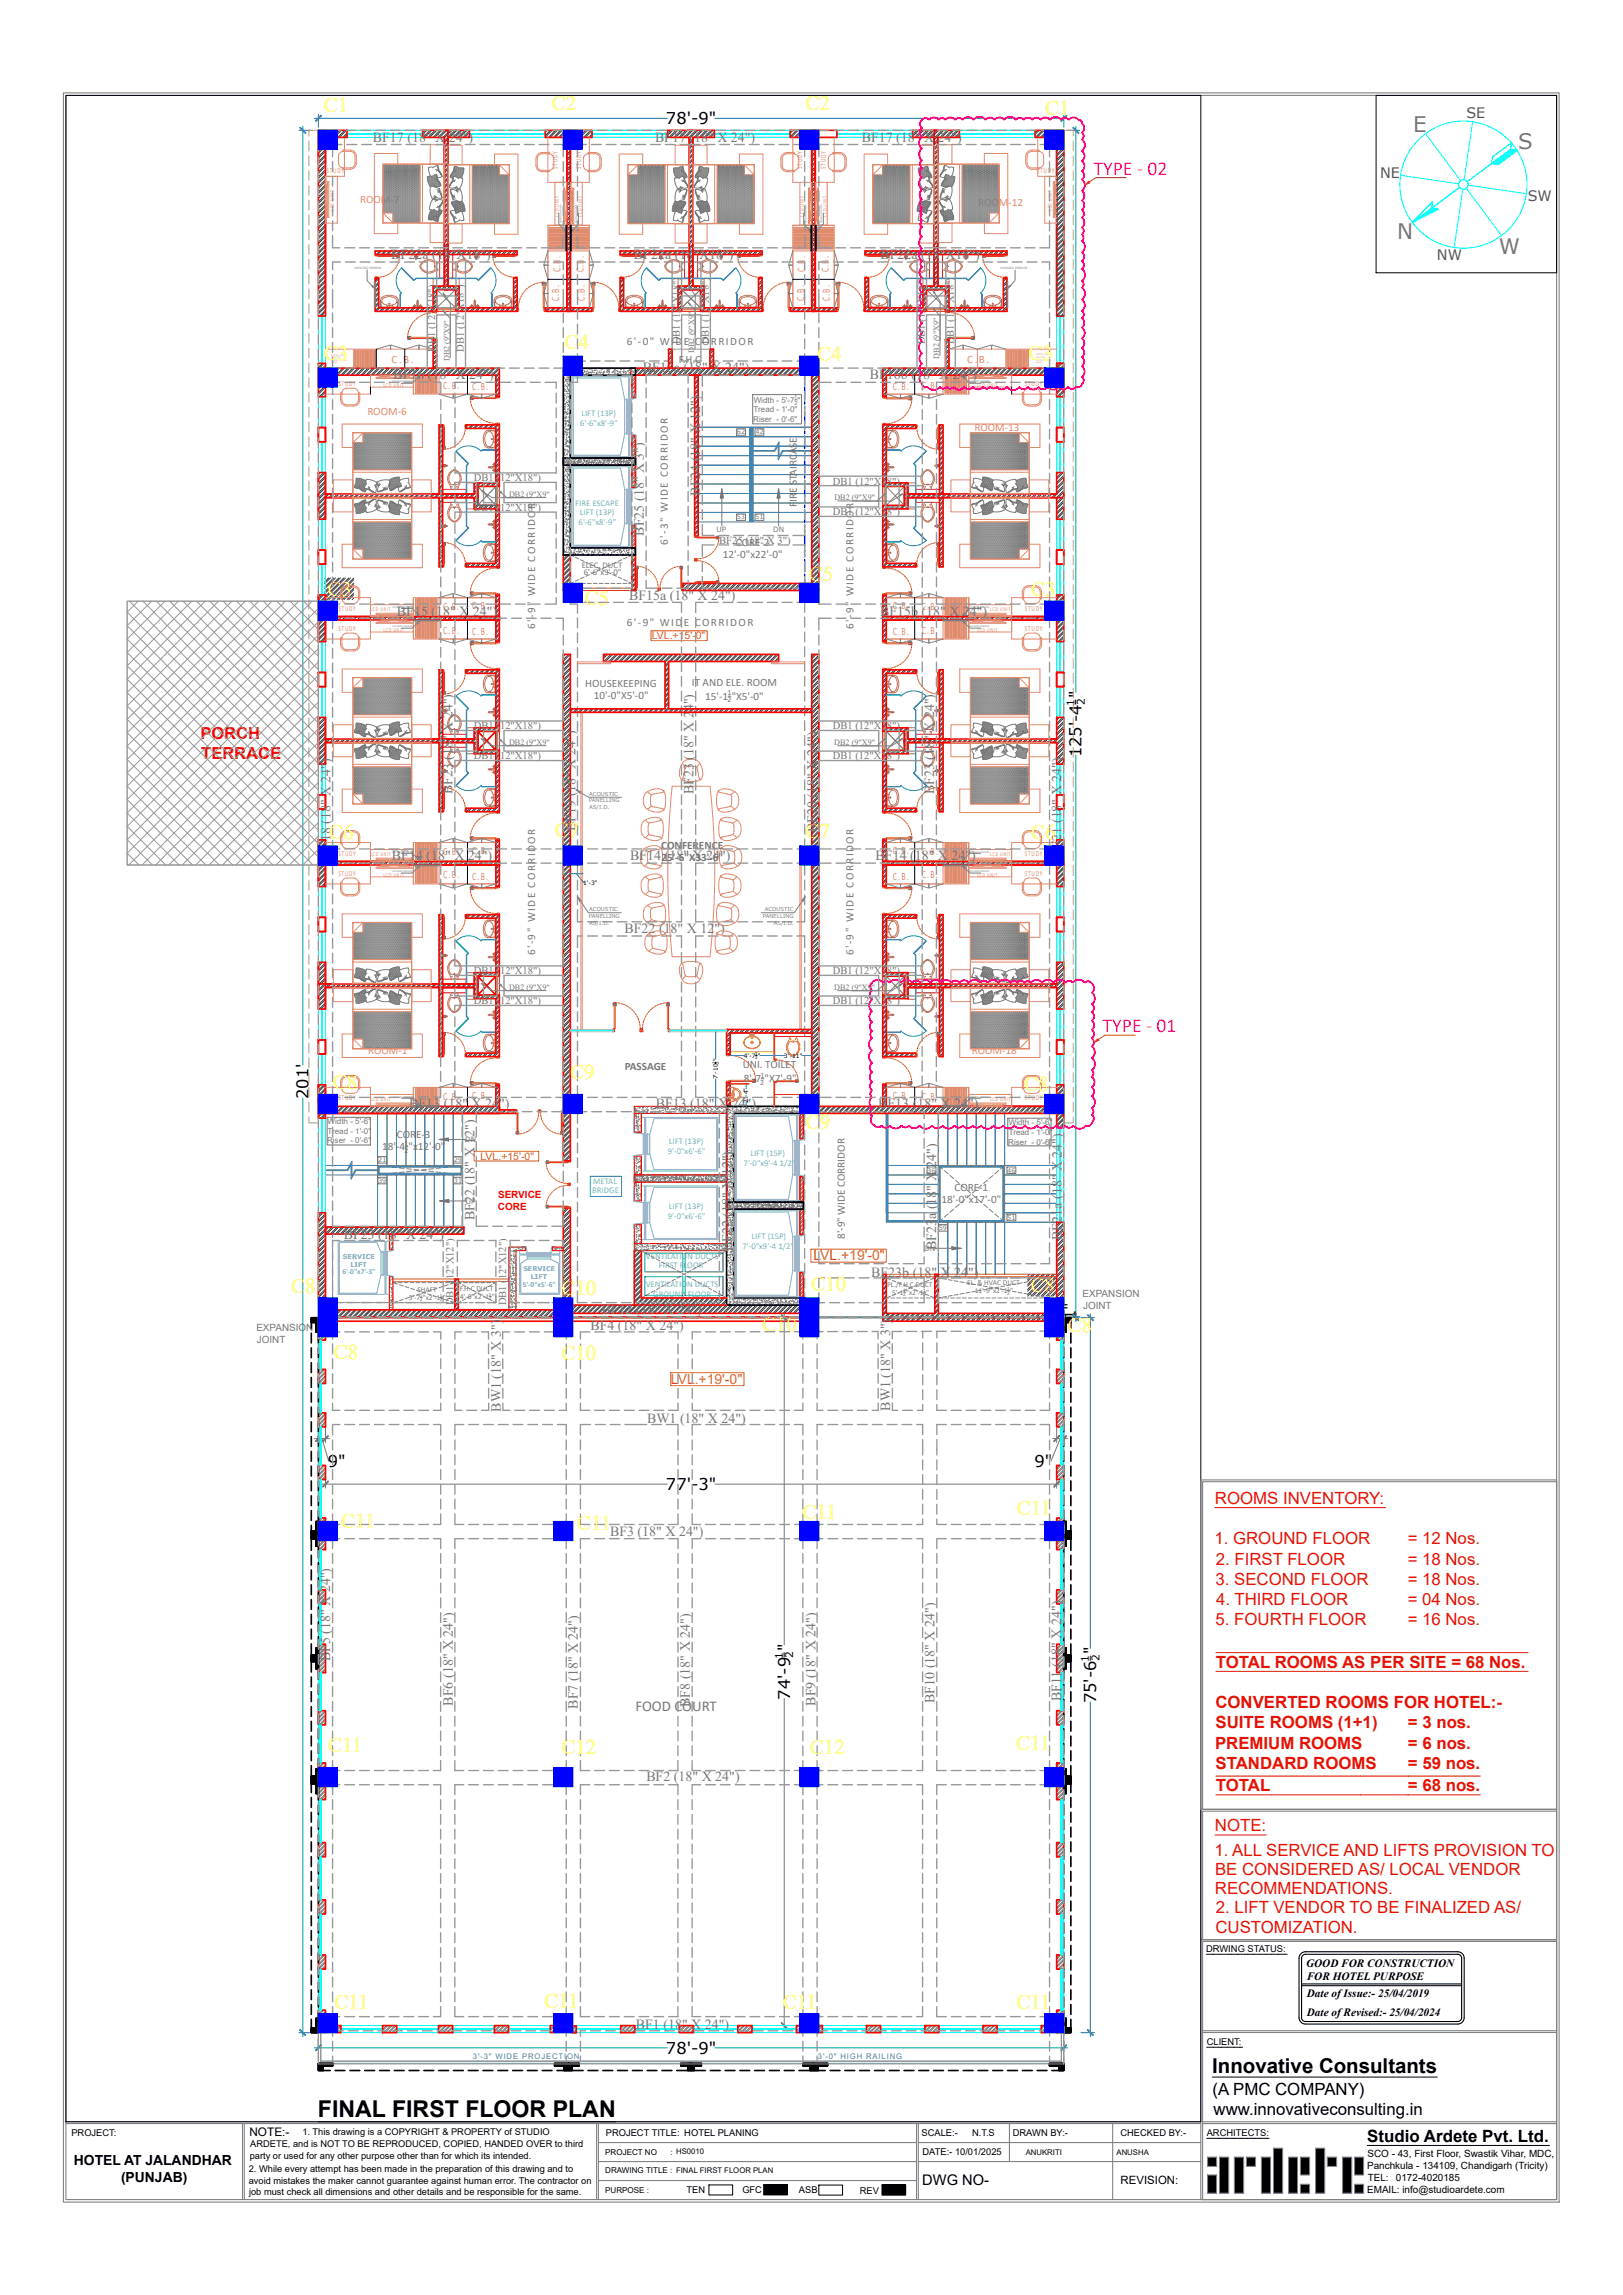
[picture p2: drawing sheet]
<svg xmlns="http://www.w3.org/2000/svg" width="297mm" height="420mm" viewBox="0 0 297 420" stroke-linecap="round" stroke-linejoin="round" font-family="sans-serif">
<defs><g id="words">
<text font-size="4.2" x="58.2" y="387.4">FINAL FIRST FLOOR PLAN</text>
<g font-size="3.9" fill="#767676">
<text x="258.6" y="24.1">E</text>
<text x="277.8" y="27.3">S</text>
<text x="255.7" y="43.8">N</text>
<text x="274.3" y="46.5">W</text>
</g>
<g font-size="3.8" fill="#ff0">
<text x="59.2" y="20.5">C1</text>
<text x="101" y="20.2">C2</text>
<text x="147.4" y="20.1">C2</text>
<text x="191.3" y="21">C1</text>
<text x="59.2" y="66">C3</text>
<text x="103.3" y="63.9">C4</text>
<text x="188.2" y="66">C3</text>
<text x="149.6" y="66.1">C4</text>
<text x="148" y="106.3">C5</text>
<text x="59.9" y="109">C3</text>
<text x="106.9" y="110.7">C5</text>
<text x="188.7" y="109.1">C3</text>
<text x="60.3" y="153.5">C6</text>
<text x="101.5" y="153.3">C7</text>
<text x="147.4" y="153.4">C7</text>
<text x="188.7" y="153.5">C6</text>
<text x="104.4" y="197.5">C9</text>
<text x="60.9" y="199.3">C8</text>
<text x="187.4" y="199.7">C8</text>
<text x="147.5" y="206.7">C9</text>
<text x="53.3" y="236.7">C8</text>
<text x="102.8" y="236.9">C10</text>
<text x="148.5" y="236.3">C10</text>
<text x="188.6" y="236.5">C8</text>
<text x="139.4" y="243.7">C10</text>
<text x="195.4" y="243.7">C8</text>
<text x="61.1" y="248.8">C8</text>
<text x="102.8" y="248.8">C10</text>
<text x="62.4" y="279.7">C11</text>
<text x="105.6" y="280">C11</text>
<text x="146.9" y="277.9">C11</text>
<text x="186.1" y="277.3">C11</text>
<text x="60" y="320.6">C11</text>
<text x="102.7" y="321.1">C12</text>
<text x="148.2" y="321">C12</text>
<text x="186" y="320.3">C11</text>
<text x="61.2" y="367.6">C11</text>
<text x="99.6" y="367.5">C11</text>
<text x="143.3" y="367.7">C11</text>
<text x="186" y="367.6">C11</text>
</g>
<text font-size="3.7" x="221.8" y="379.3">Innovative Consultants</text>
<g font-size="3.6" fill="#f0f">
<text x="200.1" y="31.9">TYPE ‐ 02</text>
<text x="201.8" y="188.9">TYPE ‐ 01</text>
</g>
<g font-size="3.1" fill="#e21503">
<text x="222.3" y="275.3">ROOMS INVENTORY:</text>
<text x="222.2" y="282.6">1. GROUND FLOOR</text>
<text x="222.5" y="286.3">2. FIRST FLOOR</text>
<text x="257.6" y="282.6">= 12 Nos.</text>
<text x="257.6" y="286.3">= 18 Nos.</text>
<text x="222.4" y="290">3. SECOND FLOOR</text>
<text x="222.5" y="293.7">4. THIRD FLOOR</text>
<text x="257.6" y="290">= 18 Nos.</text>
<text x="257.6" y="293.7">= 04 Nos.</text>
<text x="222.4" y="297.4">5. FOURTH FLOOR</text>
<text x="257.6" y="297.4">= 16 Nos.</text>
<text x="222.5" y="305.2">TOTAL ROOMS AS PER SITE = 68 Nos.</text>
<text x="222.4" y="312.6">CONVERTED ROOMS FOR HOTEL:-</text>
<text x="222.5" y="316.3">SUITE ROOMS (1+1)</text>
<text x="257.6" y="316.3">= 3 nos.</text>
<text x="222.3" y="320">PREMIUM ROOMS</text>
<text x="222.5" y="323.7">STANDARD ROOMS</text>
<text x="257.6" y="320">= 6 nos.</text>
<text x="257.6" y="323.7">= 59 nos.</text>
<text x="222.5" y="327.8">TOTAL</text>
<text x="257.6" y="327.8">= 68 nos.</text>
<text x="222.3" y="335.2">NOTE:</text>
<text x="222.2" y="339.6">1. ALL SERVICE AND LIFTS PROVISION TO</text>
<text x="222.3" y="346.6">RECOMMENDATIONS.</text>
<text x="222.3" y="343.1">BE CONSIDERED AS/ LOCAL VENDOR</text>
<text x="222.4" y="353.8">CUSTOMIZATION.</text>
<text x="222.5" y="350.1">2. LIFT VENDOR TO BE FINALIZED AS/</text>
</g>
<g font-size="3.1">
<text x="221.9" y="383.4">(A PMC COMPANY)</text>
<text x="222.1" y="387">www.innovativeconsulting.in</text>
<text x="250.2" y="392">Studio Ardete Pvt. Ltd.</text>
</g>
<g font-size="3">
<text x="121.9" y="22.7">78'-9&quot;</text>
<text x="197.9" y="138.6" transform="rotate(-90 197.9 138.6)">125'-4 &quot;</text>
<text x="56.5" y="201.2" transform="rotate(-90 56.5 201.2)">201'</text>
<text x="196.8" y="241.6" transform="rotate(-90 196.8 241.6)">1&quot;</text>
<text x="60" y="268.4">9&quot;</text>
<text x="189.3" y="268.4">9&quot;</text>
<text x="121.9" y="272.7">77'-3&quot;</text>
<text x="144.6" y="311.1" transform="rotate(-90 144.6 311.1)">74'-9 &quot;</text>
<text x="200.6" y="311.7" transform="rotate(-90 200.6 311.7)">75'-6 &quot;</text>
<text x="121.9" y="375.8">78'-9&quot;</text>
</g>
<g font-size="3" fill="#f50000">
<text x="36.7" y="135.3">PORCH</text>
<text x="36.8" y="138.9">TERRACE</text>
</g>
<text font-size="2.7" fill="#767676" x="116.3" y="313.1">FOOD COURT</text>
<text font-size="2.7" x="168.8" y="399.9">DWG NO-</text>
<g font-size="2.6" fill="#545454">
<text x="268.3" y="21.7">SE</text>
<text x="252.5" y="32.7">NE</text>
<text x="279.6" y="36.8">SW</text>
<text x="262.9" y="47.7">NW</text>
</g>
<g font-size="2.6" fill="#767676">
<text x="68.2" y="26">BF17 (18&quot; X 24&quot;)</text>
<text x="119.9" y="26">BF17</text>
<text x="126.2" y="26">(18&quot; X 24&quot;)</text>
<text x="157.7" y="26">BF17 (18&quot; X 24&quot;)</text>
<text x="71.6" y="47.4">BF22a (18&quot;X18&quot;)</text>
<text x="116" y="47.4">BF22a (18&quot;X18&quot;)</text>
<text x="161.1" y="47.4">BF22a (18&quot;X18&quot;)</text>
<text x="72" y="69.4">BF16</text>
<text x="78.3" y="69.4">(18&quot; X 24&quot;)</text>
<text x="117.6" y="68.1">BF16a (18&quot; X 24&quot;)</text>
<text x="159.2" y="69.4">BF16b (18&quot; X 24&quot;)</text>
<text x="128.1" y="84.4" transform="rotate(-90 128.1 84.4)">(18&quot; X 12&quot;)</text>
<text x="128.1" y="90.7" transform="rotate(-90 128.1 90.7)">BF24</text>
<text x="117.8" y="98" transform="rotate(-90 117.8 98)">BF25 (18&quot; X 3&quot;)</text>
<text x="72.6" y="112.7">BF15 (18&quot; X 24&quot;)</text>
<text x="115.1" y="109.7">BF15a (18&quot; X 24&quot;)</text>
<text x="161" y="112.7">BF15b</text>
<text x="168.6" y="112.7">(18&quot; X 24&quot;)</text>
<text x="82.8" y="145.4" transform="rotate(-90 82.8 145.4)">BF23 (18&quot; X 24&quot;)</text>
<text x="126.9" y="145.4" transform="rotate(-90 126.9 145.4)">BF23 (18&quot; X 24&quot;)</text>
<text x="171" y="145.4" transform="rotate(-90 171 145.4)">BF23 (18&quot; X 24&quot;)</text>
<text x="105.3" y="152.1" transform="rotate(-90 105.3 152.1)">BF19 (18&quot; X 24&quot;)</text>
<text x="149.5" y="152.3" transform="rotate(-90 149.5 152.3)">BF20 (18&quot; X 24&quot;)</text>
<text x="60.5" y="157.1" transform="rotate(-90 60.5 157.1)">BF18 (18&quot; X 24&quot;)</text>
<text x="71.7" y="157.5">BF14 (18&quot; X 24&quot;)</text>
<text x="115.3" y="157.5">BF14 (18&quot; X 24&quot;)</text>
<text x="160.2" y="157.5">BF14 (18&quot; X 24&quot;)</text>
<text x="194.2" y="157" transform="rotate(-90 194.2 157)">BF21 (18&quot; X 24&quot;)</text>
<text x="114.3" y="170.7">BF22 (18&quot; X 12&quot;)</text>
<text x="74.9" y="202.8">BF13 (18&quot; X 24&quot;)</text>
<text x="120" y="202.8">BF13 (18&quot; X 24&quot;)</text>
<text x="160.7" y="202.8">BF13 (18&quot; X 24&quot;)</text>
<text x="171.3" y="221.3" transform="rotate(-90 171.3 221.3)">(18&quot; X 24&quot;)</text>
<text x="62.9" y="226.7">BF23 (18&quot; X 24&quot;)</text>
<text x="86.8" y="223.2" transform="rotate(-90 86.8 223.2)">BF22 (18&quot; X 12&quot;)</text>
<text x="194.3" y="226.9" transform="rotate(-90 194.3 226.9)">BF21a (18&quot; X 24&quot;)</text>
<text x="133.9" y="229" transform="rotate(-90 133.9 229)">BF22 (18&quot; X 12&quot;)</text>
<text x="159.4" y="233.6">BF23b (18&quot; X 24&quot;)</text>
<text x="171.3" y="228.7" transform="rotate(-90 171.3 228.7)">BF23a</text>
<text x="108" y="243.4">BF4 (18&quot; X 24&quot;)</text>
<text x="110.1" y="240.5">BF12 (18&quot; X 24&quot;)</text>
<text x="91.6" y="258.3" transform="rotate(-90 91.6 258.3)">BW1 (18&quot; X 3&quot;)</text>
<text x="118.4" y="260.4">BW1 (18&quot; X 24&quot;)</text>
<text x="162.9" y="258.2" transform="rotate(-90 162.9 258.2)">BW1 (18&quot; X 3&quot;)</text>
<text x="111.6" y="281.2">BF3 (18&quot; X 24&quot;)</text>
<text x="60.4" y="304" transform="rotate(-90 60.4 304)">BF5 (18&quot; X 24&quot;)</text>
<text x="171" y="311.7" transform="rotate(-90 171 311.7)">BF10 (18&quot; X 24&quot;)</text>
<text x="194.2" y="311.3" transform="rotate(-90 194.2 311.3)">BF11 (18&quot; X 24&quot;)</text>
<text x="82.9" y="312.1" transform="rotate(-90 82.9 312.1)">BF6 (18&quot; X 24&quot;)</text>
<text x="105.7" y="312.7" transform="rotate(-90 105.7 312.7)">BF7 (18&quot; X 24&quot;)</text>
<text x="126.3" y="312.4" transform="rotate(-90 126.3 312.4)">BF8 (18&quot; X 24&quot;)</text>
<text x="149.3" y="312.2" transform="rotate(-90 149.3 312.2)">BF9 (18&quot; X 24&quot;)</text>
<text x="118.3" y="326">BF2 (18&quot; X 24&quot;)</text>
<text x="116.4" y="371.3">BF1 (18&quot; X 24&quot;)</text>
</g>
<g font-size="2.6" fill="#ff7f00">
<text x="148.9" y="230.7">LVL.+19'-0&quot;</text>
<text x="122.8" y="253.3">LVL.+19'-0&quot;</text>
</g>
<g font-size="2.5">
<text x="13.5" y="396.2">HOTEL AT JALANDHAR</text>
<text x="22.2" y="399.3">(PUNJAB)</text>
</g>
<text font-size="2.2" x="45.6" y="390.8">NOTE:-</text>
<g font-size="2.1">
<text x="239" y="360">GOOD FOR CONSTRUCTION</text>
<text x="239.1" y="362.4">FOR HOTEL PURPOSE</text>
<text x="239.1" y="365.4">Date of Issue:- 25/04/2019</text>
<text x="239.1" y="368.9">Date of Revised:- 25/04/2024</text>
<text x="205.1" y="399.7">REVISION:</text>
</g>
<g font-size="2" fill="#dd8a6e">
<text x="65.9" y="37.1">ROOM‐7</text>
<text x="179" y="37.7">ROOM‐12</text>
<text x="102.5" y="49.8" transform="rotate(-90 102.5 49.8)">C.B.</text>
<text x="106.8" y="49.8" transform="rotate(-90 106.8 49.8)">C.B.</text>
<text x="147.4" y="49.8" transform="rotate(-90 147.4 49.8)">C.B.</text>
<text x="151.7" y="49.8" transform="rotate(-90 151.7 49.8)">C.B.</text>
<text x="102.4" y="55.1" transform="rotate(-90 102.4 55.1)">C.B.</text>
<text x="107" y="55.1" transform="rotate(-90 107 55.1)">C.B.</text>
<text x="147.2" y="55.1" transform="rotate(-90 147.2 55.1)">C.B.</text>
<text x="151.9" y="55.1" transform="rotate(-90 151.9 55.1)">C.B.</text>
<text x="71.7" y="66.4">C.B.</text>
<text x="81.1" y="71.1">C.B.</text>
<text x="86.4" y="71.3">C.B.</text>
<text x="163.4" y="71.3">C.B.</text>
<text x="168.7" y="71.1">C.B.</text>
<text x="177" y="66.4">C.B.</text>
<text x="67.2" y="75.9">ROOM‐6</text>
<text x="178.3" y="78.9">ROOM‐13</text>
<text x="81.1" y="111.7">C.B.</text>
<text x="86.4" y="111.5">C.B.</text>
<text x="163.4" y="111.5">C.B.</text>
<text x="168.7" y="111.7">C.B.</text>
<text x="81.1" y="115.9">C.B.</text>
<text x="86.4" y="116.1">C.B.</text>
<text x="163.4" y="116.1">C.B.</text>
<text x="168.7" y="115.9">C.B.</text>
<text x="81.1" y="160.8">C.B.</text>
<text x="81.1" y="156.5">C.B.</text>
<text x="86.4" y="161">C.B.</text>
<text x="86.4" y="156.3">C.B.</text>
<text x="163.4" y="161">C.B.</text>
<text x="163.4" y="156.3">C.B.</text>
<text x="168.7" y="160.8">C.B.</text>
<text x="168.7" y="156.5">C.B.</text>
<text x="67.4" y="192.9">ROOM‐1</text>
<text x="177.8" y="193">ROOM‐18</text>
<text x="81.1" y="201.3">C.B.</text>
<text x="86.4" y="201.1">C.B.</text>
<text x="163.4" y="201.1">C.B.</text>
<text x="168.7" y="201.3">C.B.</text>
</g>
<g font-size="2" fill="#767676">
<text x="114.7" y="63.1">6'‐0&quot; WIDE CORRIDOR</text>
<text x="124.2" y="66.3">F.H.C</text>
<text x="145.8" y="92.8" transform="rotate(-90 145.8 92.8)">FIRE STAIRCASE</text>
<text x="122.2" y="99.7" transform="rotate(-90 122.2 99.7)">6'‐3&quot; WIDE CORRIDOR</text>
<text x="131.6" y="99.5">BF25 (18&quot; X 3&quot;)</text>
<text x="134.7" y="99.9">CORE‐2</text>
<text x="132.3" y="102">12'‐0&quot;x22'‐0&quot;</text>
<text x="98" y="115.2" transform="rotate(-90 98 115.2)">6'‐9&quot; WIDE CORRIDOR</text>
<text x="114.7" y="114.5">6'‐9&quot; WIDE CORRIDOR</text>
<text x="156.2" y="115.2" transform="rotate(-90 156.2 115.2)">6'‐9&quot; WIDE CORRIDOR</text>
<text x="107.1" y="125.8">HOUSEKEEPING</text>
<text x="126.6" y="125.5">IT AND ELE. ROOM</text>
<text x="108.6" y="127.9">10'‐0&quot;X5'‐0&quot;</text>
<text x="129.1" y="128.1">15'‐1 &quot;X5'‐0&quot;</text>
<text x="121" y="155.5">CONFERENCE</text>
<text x="121" y="157.6">25'‐6&quot;X33'‐6&quot;</text>
<text x="98" y="174.9" transform="rotate(-90 98 174.9)">6'‐9&quot; WIDE CORRIDOR</text>
<text x="156.2" y="174.9" transform="rotate(-90 156.2 174.9)">6'‐9&quot; WIDE CORRIDOR</text>
<text x="114.3" y="195.9">PASSAGE</text>
<text x="135.9" y="195.5">UNI. TOILET</text>
<text x="136.1" y="198.1">8'‐7 &quot;X7'‐9&quot;</text>
<text x="72.6" y="208.4">CORE‐3</text>
<text x="69.9" y="210.5">18'‐4</text>
<text x="74.8" y="210.5">&quot;x12'‐0&quot;</text>
<text x="172.3" y="220.1">18'‐0&quot;x17'‐0&quot;</text>
<text x="174.7" y="217.9">CORE‐1</text>
<text x="154.6" y="226.7" transform="rotate(-90 154.6 226.7)">8'‐9&quot; WIDE CORRIDOR</text>
</g>
<g font-size="1.9" fill="#767676">
<text x="124.4" y="52.2" transform="rotate(-90 124.4 52.2)">&quot;)</text>
<text x="169.2" y="52.2" transform="rotate(-90 169.2 52.2)">&quot;)</text>
<text x="79.6" y="64.4" transform="rotate(-90 79.6 64.4)">DB1 (12&quot;X18&quot;)</text>
<text x="84.9" y="64.4" transform="rotate(-90 84.9 64.4)">DB1 (12&quot;X18&quot;)</text>
<text x="124.4" y="63" transform="rotate(-90 124.4 63)">DB1 (12&quot;X18</text>
<text x="129.7" y="63" transform="rotate(-90 129.7 63)">DB1 (12&quot;X18&quot;)</text>
<text x="169.2" y="63" transform="rotate(-90 169.2 63)">DB1 (12&quot;X18</text>
<text x="174.5" y="63" transform="rotate(-90 174.5 63)">DB1 (12&quot;X18&quot;)</text>
<text x="86.7" y="88.1">DB1 (12&quot;X18&quot;)</text>
<text x="152.4" y="88.7">DB1 (12&quot;X18&quot;)</text>
<text x="86.7" y="93.6">DB1 (12&quot;X18&quot;)</text>
<text x="152.4" y="94.2">DB1 (12&quot;X1</text>
<text x="162.3" y="94.2">8&quot;)</text>
<text x="86.7" y="133.5">DB1 (12&quot;X18&quot;)</text>
<text x="152.4" y="133.5">DB1 (12&quot;X18&quot;)</text>
<text x="86.7" y="139">DB1 (12&quot;X18&quot;)</text>
<text x="152.4" y="139">DB1 (12&quot;X1</text>
<text x="162.3" y="139">8&quot;)</text>
<text x="86.7" y="178.3">DB1 (12&quot;X18&quot;)</text>
<text x="152.4" y="178.3">DB1 (12&quot;X18&quot;)</text>
<text x="86.7" y="183.8">DB1 (12&quot;X18&quot;)</text>
<text x="152.4" y="183.8">DB1 (12&quot;X1</text>
<text x="162.3" y="183.8">8&quot;)</text>
<text x="83" y="238.9" transform="rotate(-90 83 238.9)">DB1 (12&quot;X12&quot;)</text>
<text x="92.6" y="238.9" transform="rotate(-90 92.6 238.9)">DB1 (12&quot;X12&quot;)</text>
</g>
<g font-size="1.9" fill="#ff7f00">
<text x="119.3" y="117">LVL.+15'-0&quot;</text>
<text x="87.9" y="212.3">LVL.+15'-0&quot;</text>
</g>
<g font-size="1.9">
<text x="196.6" y="129.2" transform="rotate(-90 196.6 129.2)">1</text>
<text x="198.5" y="129" transform="rotate(-90 198.5 129)">2</text>
<text x="143.3" y="303.5" transform="rotate(-90 143.3 303.5)">1</text>
<text x="145.2" y="303.4" transform="rotate(-90 145.2 303.4)">2</text>
<text x="199.3" y="304.2" transform="rotate(-90 199.3 304.2)">1</text>
<text x="201.2" y="304" transform="rotate(-90 201.2 304)">2</text>
</g>
<g font-size="1.8" fill="#f50000">
<text x="91.1" y="221.4">CORE</text>
<text x="91.1" y="219.2">SERVICE</text>
</g>
<g font-size="1.8" fill="#767676">
<text x="198.1" y="237.4">EXPANSION</text>
<text x="198.2" y="239.6">JOINT</text>
<text x="46.9" y="243.6">EXPANSION</text>
<text x="47" y="245.7">JOINT</text>
</g>
<g font-size="1.8">
<text x="250.2" y="394.8">SCO - 43, First Floor, Swastik Vihar, MDC,</text>
<text x="250.2" y="401.3">EMAIL: info@studioardete.com</text>
<text x="250.2" y="397">Panchkula - 134109, Chandigarh (Tricity)</text>
<text x="250.3" y="399.1">TEL:</text>
<text x="255.4" y="399.1">0172-4020185</text>
</g>
<g font-size="1.7">
<text x="220.7" y="357.3">DRWING STATUS:</text>
<text x="220.8" y="374.3">CLIENT:</text>
<text x="13.1" y="390.9">PROJECT:</text>
<text x="45.7" y="395">party or used for any other purpose other than for which its intended.</text>
<text x="45.8" y="393">ARDETE, and is NOT TO BE REPRODUCED, COPIED, HANDED OVER to third</text>
<text x="55.3" y="390.7">1. This drawing is a COPYRIGHT &amp; PROPERTY of STUDIO</text>
<text x="110.9" y="390.9">PROJECT TITLE: HOTEL PLANING</text>
<text x="168.6" y="391">SCALE:-</text>
<text x="168.8" y="394.4">DATE:- 10/01/2025</text>
<text x="177.9" y="391">N.T.S</text>
<text x="185.3" y="390.9">DRAWN BY:-</text>
<text x="205" y="390.9">CHECKED BY:-</text>
<text x="220.8" y="391">ARCHITECTS:</text>
<text x="45.5" y="399.6">avoid mistakes the maker cannot guarantee against human error. The contractor on</text>
<text x="45.5" y="397.6">2. While every attempt has been made in the preparation of this drawing and to</text>
<text x="45.6" y="401.6">job must check all dimensions and other details and be responsible for the same.</text>
<text x="125.6" y="401.4">TEN</text>
<text x="135.8" y="401.3">GFC</text>
<text x="146.2" y="401.3">ASB</text>
<text x="157.3" y="401.4">REV</text>
</g>
<g font-size="1.6" fill="#6ea5dd">
<text x="106.2" y="77.9">6'‐6&quot;x8'‐9&quot;</text>
<text x="106.4" y="76.1">LIFT (13P)</text>
<text x="105.3" y="92.6">FIRE ESCAPE</text>
<text x="106.1" y="94.3">LIFT (13P)</text>
<text x="105.9" y="96">6'‐6&quot;x8'‐9&quot;</text>
<text x="122.4" y="209.4">LIFT (13P)</text>
<text x="122.2" y="211.1">9'‐0&quot;x6'‐6&quot;</text>
<text x="136.1" y="213.4">7'‐0&quot;x9'‐4 1/2&quot;</text>
<text x="137.3" y="211.6">LIFT (15P)</text>
<text x="108.4" y="218.4">BRIDGE</text>
<text x="108.5" y="216.7">METAL</text>
<text x="122.4" y="221.3">LIFT (13P)</text>
<text x="122.2" y="223">9'‐0&quot;x6'‐6&quot;</text>
<text x="137.5" y="226.7">LIFT (15P)</text>
<text x="118.2" y="230.4">VENTILATION DUCTS</text>
<text x="120.6" y="232.1">FIRST FLOOR</text>
<text x="135.8" y="228.6">7'‐0&quot;x9'‐4 1/2&quot;</text>
<text x="118.2" y="235.6">VENTILATION DUCTS</text>
<text x="119.5" y="237.3">GROUND FLOOR</text>
</g>
<g font-size="1.6" fill="#767676">
<text x="106.4" y="103.9">ELEC. DUCT</text>
<text x="106.8" y="105.3">6'‐6&quot;x3'‐0&quot;</text>
</g>
<g font-size="1.5" fill="#767676">
<text x="127.1" y="64.6" transform="rotate(-90 127.1 64.6)">DB2 (9&quot;X9&quot;</text>
<text x="171.9" y="65.6" transform="rotate(-90 171.9 65.6)">DB2 (9&quot;X9&quot;</text>
<text x="82.2" y="66.1" transform="rotate(-90 82.2 66.1)">DB2 (9&quot;X9&quot;</text>
<text x="137.8" y="77.2">Riser - 0'-6&quot;</text>
<text x="137.9" y="75.4">Tread - 1'-0&quot;</text>
<text x="137.9" y="73.7">Width - 5'-7 &quot;</text>
<text x="93.2" y="90.9">DB2 (9&quot;X9&quot;</text>
<text x="152.7" y="91.5">DB2 (9&quot;X9&quot;</text>
<text x="93.2" y="136.3">DB2 (9&quot;X9&quot;</text>
<text x="152.7" y="136.3">DB2 (9&quot;X9&quot;</text>
<text x="93.2" y="181.1">DB2 (9&quot;X9&quot;</text>
<text x="152.7" y="181.1">DB2 (9&quot;X9&quot;</text>
<text x="59.9" y="209.2">Riser - 0'-6&quot;</text>
<text x="59.9" y="207.5">Tread - 1'-0&quot;</text>
<text x="60" y="205.7">Width - 5'-6&quot;</text>
<text x="184.5" y="209.5">Riser - 0'-6&quot;</text>
<text x="184.6" y="207.7">Tread - 1'-0&quot;</text>
<text x="184.6" y="206">Width - 5'-6&quot;</text>
</g>
<g font-size="1.5">
<text x="110.8" y="394.4">PROJECT NO</text>
<text x="122.7" y="394.4">: HS0010</text>
<text x="110.8" y="397.7">DRAWING TITLE : FINAL FIRST FLOOR PLAN</text>
<text x="110.8" y="401.2">PURPOSE :</text>
</g>
<g font-size="1.4" fill="#dd8a6e">
<text x="59.8" y="31.7">STUDY</text>
<text x="102" y="30.9" transform="rotate(-90 102 30.9)">STUDY</text>
<text x="106.3" y="30.9" transform="rotate(-90 106.3 30.9)">STUDY</text>
<text x="146.8" y="30.9" transform="rotate(-90 146.8 30.9)">STUDY</text>
<text x="151.1" y="30.9" transform="rotate(-90 151.1 30.9)">STUDY</text>
<text x="189.7" y="31.7">STUDY</text>
<text x="61.9" y="70.6">STUDY</text>
<text x="187.6" y="70.6">STUDY</text>
<text x="61.9" y="111.8">STUDY</text>
<text x="187.6" y="111.8">STUDY</text>
<text x="61.9" y="115.4">STUDY</text>
<text x="187.6" y="115.4">STUDY</text>
<text x="61.9" y="160.2">STUDY</text>
<text x="61.9" y="156.6">STUDY</text>
<text x="187.6" y="160.2">STUDY</text>
<text x="187.6" y="156.6">STUDY</text>
<text x="61.9" y="201.4">STUDY</text>
<text x="187.6" y="201.4">STUDY</text>
</g>
<g font-size="1.4" fill="#767676">
<text x="133.1" y="128.5">2</text>
<text x="133.1" y="127.3">1</text>
<text x="139.2" y="197.3">1</text>
<text x="139.1" y="198.5">2</text>
<text x="74" y="209.7">1</text>
<text x="74" y="210.9">2</text>
<text x="74.8" y="237.8">5'‐7 &quot;x2'‐1 &quot;</text>
<text x="76.4" y="236.4">SHAFT</text>
<text x="84.1" y="236.3">F.H.C DUCT</text>
<text x="84.2" y="237.7">4'‐0&quot;x2'‐1 &quot;</text>
<text x="162.3" y="235.5">PL./F.H.C DUCT</text>
<text x="163.3" y="236.9">5'‐1 &quot;x2'‐1 &quot;</text>
<text x="177" y="235.2">EL. &amp; HVAC DUCT</text>
<text x="178.4" y="236.7">11'‐9&quot;x2'‐1 &quot;</text>
</g>
<g font-size="1.4" fill="#6ea5dd">
<text x="62.7" y="233.2">6'‐0&quot;x7'‐3&quot;</text>
<text x="95.7" y="235.5">5'‐0&quot;x5'‐6&quot;</text>
</g>
<g font-size="1.4" fill="#4a8395">
<text x="86.5" y="376.8">3'-3&quot; WIDE PROJECTION</text>
<text x="149.7" y="376.8">3'-0&quot; HIGH RAILING</text>
</g>
<g font-size="1.4">
<text x="187.7" y="394.3">ANUKRITI</text>
<text x="204.3" y="394.3">ANUSHA</text>
</g>
<g font-size="1.3" fill="#767676">
<text x="131.1" y="97.4">UP</text>
<text x="141.5" y="97.4">DN</text>
<text x="85.1" y="209">DN</text>
<text x="85.2" y="220.3">UP</text>
<text x="169.1" y="229">DN</text>
</g>
<g font-size="1.2" fill="#767676">
<text x="134.9" y="79.5">62</text>
<text x="138.2" y="79.5">42</text>
<text x="134.8" y="95.1">53</text>
<text x="138.2" y="95.1">51</text>
<text x="69.2" y="212.7">21</text>
<text x="83" y="212.7">29</text>
<text x="169.7" y="214.6">36</text>
<text x="184.3" y="214.6">46</text>
<text x="69.2" y="216.5">39</text>
<text x="83.1" y="216.5">31</text>
<text x="171.8" y="225.2">59</text>
<text x="184.3" y="223.3">51</text>
</g>
<g font-size="1.2" fill="#6ea5dd">
<text x="62.8" y="230.3">SERVICE</text>
<text x="64.1" y="231.8">LIFT</text>
<text x="95.8" y="232.6">SERVICE</text>
<text x="97.1" y="234">LIFT</text>
</g>
<g font-size="1.1" fill="#dd8a6e">
<text x="61.1" y="38.6" transform="rotate(-90 61.1 38.6)">LCD UNIT</text>
<text x="102.3" y="39.7" transform="rotate(-90 102.3 39.7)">LCD UNIT</text>
<text x="106.5" y="39.7" transform="rotate(-90 106.5 39.7)">LCD UNIT</text>
<text x="147.1" y="39.7" transform="rotate(-90 147.1 39.7)">LCD UNIT</text>
<text x="151.3" y="39.7" transform="rotate(-90 151.3 39.7)">LCD UNIT</text>
<text x="192.5" y="38.6" transform="rotate(-90 192.5 38.6)">LCD UNIT</text>
<text x="70.2" y="70.8">LCD UNIT</text>
<text x="178.8" y="70.8">LCD UNIT</text>
<text x="67.8" y="111.9">LCD UNIT</text>
<text x="181.2" y="111.9">LCD UNIT</text>
<text x="70.2" y="115.6">LCD UNIT</text>
<text x="178.8" y="115.6">LCD UNIT</text>
<text x="67.8" y="156.7">LCD UNIT</text>
<text x="70.2" y="160.4">LCD UNIT</text>
<text x="178.8" y="160.4">LCD UNIT</text>
<text x="181.2" y="156.7">LCD UNIT</text>
<text x="67.8" y="201.5">LCD UNIT</text>
<text x="181.2" y="201.5">LCD UNIT</text>
</g>
<g font-size="1.1">
<text x="106.7" y="161.9">1'-3&quot;</text>
<text x="131.4" y="197.5" transform="rotate(-90 131.4 197.5)">7'-10 &quot;</text>
<text x="136.1" y="193.6">4'-7 &quot;</text>
<text x="143.5" y="193.5">3'-11&quot;</text>
<text x="136.9" y="201.8" transform="rotate(-90 136.9 201.8)">2'-4&quot;</text>
</g>
<g font-size="1" fill="#767676">
<text x="145.3" y="73.1">1</text>
<text x="145.4" y="74">2</text>
<text x="76.8" y="238.1">2</text>
<text x="76.8" y="237.3">1</text>
<text x="80.5" y="238.1">2</text>
<text x="80.5" y="237.3">1</text>
<text x="89.5" y="238">2</text>
<text x="89.5" y="237.2">1</text>
<text x="165.3" y="237.2">2</text>
<text x="165.3" y="236.4">1</text>
<text x="168.9" y="237.2">2</text>
<text x="169" y="236.4">1</text>
<text x="184.3" y="237">2</text>
<text x="184.3" y="236.1">1</text>
</g>
<g font-size="1" fill="#808080">
<text x="107.7" y="146.9">PANELLING</text>
<text x="107.8" y="145.6">ACOUSTIC</text>
<text x="107.8" y="148.1">AS/I.D.</text>
<text x="107.8" y="166.8">ACOUSTIC</text>
<text x="139.9" y="166.8">ACOUSTIC</text>
<text x="107.7" y="168">PANELLING</text>
<text x="107.8" y="169.2">AS/I.D.</text>
<text x="139.6" y="168">PANELLING</text>
<text x="141.6" y="169.2">AS/I.D.</text>
</g>
<g font-size=".7">
<text x="130.9" y="194.8" transform="rotate(-90 130.9 194.8)">1</text>
<text x="131.6" y="194.7" transform="rotate(-90 131.6 194.7)">2</text>
<text x="138.2" y="193.1">1</text>
<text x="138.2" y="193.8">2</text>
</g>
<g font-size=".5" fill="#dd8a6e">
<text x="101.6" y="45.7" transform="rotate(-90 101.6 45.7)">MINIREF. BELOW</text>
<text x="102.1" y="45.6" transform="rotate(-90 102.1 45.6)">COUNTER</text>
<text x="102.6" y="45.6" transform="rotate(-90 102.6 45.6)">COFFEE STATION</text>
<text x="103" y="45.6" transform="rotate(-90 103 45.6)">ABOVE</text>
<text x="105.4" y="45.7" transform="rotate(-90 105.4 45.7)">MINIREF. BELOW</text>
<text x="105.8" y="45.6" transform="rotate(-90 105.8 45.6)">COUNTER</text>
<text x="106.3" y="45.6" transform="rotate(-90 106.3 45.6)">COFFEE STATION</text>
<text x="106.8" y="45.6" transform="rotate(-90 106.8 45.6)">ABOVE</text>
<text x="146.4" y="45.7" transform="rotate(-90 146.4 45.7)">MINIREF. BELOW</text>
<text x="146.9" y="45.6" transform="rotate(-90 146.9 45.6)">COUNTER</text>
<text x="147.4" y="45.6" transform="rotate(-90 147.4 45.6)">COFFEE STATION</text>
<text x="147.9" y="45.6" transform="rotate(-90 147.9 45.6)">ABOVE</text>
<text x="150.2" y="45.7" transform="rotate(-90 150.2 45.7)">MINIREF. BELOW</text>
<text x="150.7" y="45.6" transform="rotate(-90 150.7 45.6)">COUNTER</text>
<text x="151.1" y="45.6" transform="rotate(-90 151.1 45.6)">COFFEE STATION</text>
<text x="151.6" y="45.6" transform="rotate(-90 151.6 45.6)">ABOVE</text>
<text x="60.6" y="65.1">MINIREF. BELOW</text>
<text x="60.6" y="65.5">COUNTER</text>
<text x="189.6" y="65.1">MINIREF. BELOW</text>
<text x="189.6" y="65.5">COUNTER</text>
<text x="60.6" y="66">COFFEE STATION</text>
<text x="60.6" y="66.5">ABOVE</text>
<text x="76" y="69.6">MINIREF. BELOW</text>
<text x="76" y="70.1">COUNTER</text>
<text x="76" y="70.6">COFFEE STATION</text>
<text x="76" y="71.1">ABOVE</text>
<text x="172.8" y="69.6">MINIREF. BELOW</text>
<text x="172.9" y="70.1">COUNTER</text>
<text x="172.9" y="70.6">COFFEE STATION</text>
<text x="172.9" y="71.1">ABOVE</text>
<text x="189.6" y="66">COFFEE STATION</text>
<text x="189.6" y="66.5">ABOVE</text>
<text x="76" y="110.7">MINIREF. BELOW</text>
<text x="76" y="111.2">COUNTER</text>
<text x="76" y="111.7">COFFEE STATION</text>
<text x="76" y="112.1">ABOVE</text>
<text x="172.8" y="110.7">MINIREF. BELOW</text>
<text x="172.9" y="111.2">COUNTER</text>
<text x="172.9" y="111.7">COFFEE STATION</text>
<text x="172.9" y="112.1">ABOVE</text>
<text x="76" y="114.5">MINIREF. BELOW</text>
<text x="76" y="114.9">COUNTER</text>
<text x="76" y="115.4">COFFEE STATION</text>
<text x="76" y="115.9">ABOVE</text>
<text x="172.8" y="114.5">MINIREF. BELOW</text>
<text x="172.9" y="114.9">COUNTER</text>
<text x="172.9" y="115.4">COFFEE STATION</text>
<text x="172.9" y="115.9">ABOVE</text>
<text x="76" y="155.5">MINIREF. BELOW</text>
<text x="76" y="156">COUNTER</text>
<text x="172.8" y="155.5">MINIREF. BELOW</text>
<text x="172.9" y="156">COUNTER</text>
<text x="76" y="159.3">MINIREF. BELOW</text>
<text x="76" y="159.8">COUNTER</text>
<text x="76" y="160.2">COFFEE STATION</text>
<text x="76" y="156.5">COFFEE STATION</text>
<text x="76" y="160.7">ABOVE</text>
<text x="76" y="157">ABOVE</text>
<text x="172.8" y="159.3">MINIREF. BELOW</text>
<text x="172.9" y="159.8">COUNTER</text>
<text x="172.9" y="160.2">COFFEE STATION</text>
<text x="172.9" y="156.5">COFFEE STATION</text>
<text x="172.9" y="160.7">ABOVE</text>
<text x="172.9" y="157">ABOVE</text>
<text x="76" y="200.3">MINIREF. BELOW</text>
<text x="76" y="200.8">COUNTER</text>
<text x="76" y="201.3">COFFEE STATION</text>
<text x="76" y="201.8">ABOVE</text>
<text x="172.8" y="200.3">MINIREF. BELOW</text>
<text x="172.9" y="200.8">COUNTER</text>
<text x="172.9" y="201.3">COFFEE STATION</text>
<text x="172.9" y="201.8">ABOVE</text>
</g>
<g font-size=".5" fill="#808080">
<text x="64.8" y="49.3">LOOKING MIRROR</text>
<text x="183" y="49.3">LOOKING MIRROR</text>
</g>
<g font-size=".4" fill="#808080">
<text x="102.8" y="41.1" transform="rotate(-90 102.8 41.1)">LOOKING MIRROR</text>
<text x="105.6" y="41.1" transform="rotate(-90 105.6 41.1)">LOOKING MIRROR</text>
<text x="147.6" y="41.1" transform="rotate(-90 147.6 41.1)">LOOKING MIRROR</text>
<text x="150.5" y="41.1" transform="rotate(-90 150.5 41.1)">LOOKING MIRROR</text>
<text x="71.8" y="69.9">LOOKING MIRROR</text>
<text x="177.4" y="69.9">LOOKING MIRROR</text>
<text x="71.8" y="111.3">LOOKING MIRROR</text>
<text x="177.4" y="111.3">LOOKING MIRROR</text>
<text x="71.8" y="114.7">LOOKING MIRROR</text>
<text x="177.4" y="114.7">LOOKING MIRROR</text>
<text x="71.8" y="159.6">LOOKING MIRROR</text>
<text x="71.8" y="156.1">LOOKING MIRROR</text>
<text x="177.4" y="159.6">LOOKING MIRROR</text>
<text x="177.4" y="156.1">LOOKING MIRROR</text>
<text x="71.8" y="200.9">LOOKING MIRROR</text>
<text x="177.4" y="200.9">LOOKING MIRROR</text>
</g>
</g></defs>
<!-- layer: hatch -->
<g fill="none" stroke="#383838" stroke-width=".18">
<path d="M58.5 23.9l-.2 .2M58.8 23.9l-.5 .5M59.4 23.9l-1.1 1.1M59.6 32.9l-1.3 1.3M59.6 33.8l-1.3 1.3M59.6 34.7l-1.3 1.3M59.6 35.6l-1.3 1.3M59.6 36.6l-1.3 1.3M59.6 37.5l-1.3 1.3M59.6 38.4l-1.3 1.3M59.6 39.3l-1.3 1.3M59.6 33.2l-1.3 1.3"/>
<path d="M59.6 34.1l-1.3 1.3M59.6 35l-1.3 1.3M59.6 35.9l-1.3 1.3M59.6 36.9l-1.3 1.3M59.6 37.8l-1.3 1.3M59.6 38.7l-1.3 1.3M59.6 39.6l-1.3 1.3M59.6 25.5l-1.3 1.3M59.6 26.5l-1.3 1.3M59.6 27.4l-1.3 1.3M59.6 28.3l-1.3 1.3M59.6 29.2l-1.3 1.3"/>
<path d="M59.6 30.1l-1.3 1.3M59.6 31l-1.3 1.3M59.6 32l-1.3 1.3M59.6 25.8l-1.3 1.3M59.6 26.8l-1.3 1.3M59.6 27.7l-1.3 1.3M59.6 28.6l-1.3 1.3M59.6 29.5l-1.3 1.3M59.6 30.4l-1.3 1.3M59.6 31.4l-1.3 1.2M59.6 32.3l-1.3 1.3M59.7 23.9l-1.4 1.4"/>
<path d="M60.3 23.9l-2 2M60.6 23.9l-2.3 2.3M61.2 23.9l-1.3 1.2M61.6 23.9l-1.3 1.2M62.2 23.9l-1.3 1.2M62.5 23.9l-1.3 1.2M63.1 23.9l-1.3 1.2M63.4 23.9l-1.3 1.2M63.5 24.3l-.8 .8M63.5 24.6l-.5 .5M77.8 23.9l-.4 .4M78.1 23.9l-.7 .7"/>
<path d="M78.7 23.9l-1.3 1.2M79 23.9l-1.3 1.2M79.6 23.9l-1.3 1.2M79.9 23.9l-1.3 1.2M80.5 23.9l-1.3 1.2M80.8 23.9l-1.3 1.2M81.5 23.9l-1.3 1.2M81.8 23.9l-1.3 1.2M82 26.1l-.7 .6M82 27l-.7 .7M82 27.9l-.7 .7M82 28.8l-.7 .7"/>
<path d="M82 29.8l-.7 .6M82 30.7l-.7 .6M82 31.6l-.7 .6M82 32.5l-.7 .7M82 33.4l-.7 .7M82 34.4l-.7 .6M82 35.3l-.7 .6M82 36.2l-.7 .6M82 37.1l-.7 .7M82 38l-.7 .7M82 38.9l-.7 .7M82 39.9l-.7 .6"/>
<path d="M82 25.5l-.7 .6M82 26.4l-.7 .6M82 27.3l-.7 .7M82 28.2l-.7 .7M82 29.1l-.7 .7M82 30.1l-.7 .6M82 31l-.7 .6M82 31.9l-.7 .7M82 32.8l-.7 .7M82 33.7l-.7 .7M82 34.7l-.7 .6M82 35.6l-.7 .6"/>
<path d="M82 36.5l-.7 .6M82 37.4l-.7 .7M82 38.3l-.7 .7M82 39.3l-.7 .6M82.4 23.9l-1.3 1.2M82.7 23.9l-1.4 1.3M83.3 23.9l-2 1.9M83.6 23.9l-1.3 1.2M84.2 23.9l-1.3 1.2M84.5 23.9l-1.3 1.2M85.1 23.9l-1.3 1.2M85.4 23.9l-1.3 1.2"/>
<path d="M85.9 24l-1.2 1.1M85.9 24.9l-.2 .2M85.9 24.3l-.8 .8M99.8 23.9h.1M100.1 23.9l-.3 .3M100.7 23.9l-.9 .9M101 23.9l-1.2 1.2M101.7 23.9l-1.3 1.2M102 23.9l-1.3 1.2M102.6 23.9l-1.3 1.2M102.9 23.9l-1.3 1.2M103.5 23.9l-1.3 1.2"/>
<path d="M103.8 23.9l-1.3 1.2M104.4 25.7l-.7 .7M104.4 26.6l-.7 .7M104.4 27.6l-.7 .6M104.4 28.5l-.7 .6M104.4 29.4l-.7 .6M104.4 30.3l-.7 .7M104.4 31.2l-.7 .7M104.4 32.2l-.7 .6M104.4 33.1l-.7 .6M104.4 34l-.7 .6M104.4 34.9l-.7 .7"/>
<path d="M104.4 35.8l-.7 .7M104.4 36.7l-.7 .7M104.4 37.7l-.7 .6M104.4 38.6l-.7 .6M104.4 39.5l-.7 .7M104.4 26l-.7 .7M104.4 27l-.7 .6M104.4 27.9l-.7 .6M104.4 28.8l-.7 .6M104.4 29.7l-.7 .7M104.4 30.6l-.7 .7M104.4 31.5l-.7 .7"/>
<path d="M104.4 32.5l-.7 .6M104.4 33.4l-.7 .6M104.4 34.3l-.7 .6M104.4 35.2l-.7 .7M104.4 36.1l-.7 .7M104.4 37.1l-.7 .6M104.4 38l-.7 .6M104.4 38.9l-.7 .6M104.4 39.8l-.7 .7M104.4 23.9l-1.3 1.2M104.7 23.9l-1.3 1.2M105.3 23.9l-1.6 1.6"/>
<path d="M105.6 23.9l-1.9 1.9M106.3 23.9l-1.3 1.2M106.6 23.9l-1.3 1.2M107.2 23.9l-1.3 1.2M107.5 23.9l-1.3 1.2M108.1 23.9l-1.3 1.2M108.3 24.5l-.6 .6M108.3 23.9l-1.2 1.2M108.3 24.8l-.3 .3M122.8 23.9l-.6 .6M123.1 23.9l-.9 .9M123.7 23.9l-1.3 1.2"/>
<path d="M124 23.9l-1.3 1.2M124.6 23.9l-1.3 1.2M124.9 23.9l-1.3 1.2M125.5 23.9l-1.3 1.2M125.8 23.9l-1.2 1.2M126.5 23.9l-1.3 1.2M126.8 23.9l-1.3 1.2M126.8 25.4l-.7 .6M126.8 26.3l-.7 .6M126.8 27.2l-.7 .6M126.8 28.1l-.7 .7M126.8 29l-.7 .7"/>
<path d="M126.8 30l-.7 .6M126.8 30.9l-.7 .6M126.8 31.8l-.7 .6M126.8 32.7l-.7 .7M126.8 33.6l-.7 .7M126.8 34.5l-.7 .7M126.8 35.5l-.7 .6M126.8 36.4l-.7 .6M126.8 37.3l-.7 .7M126.8 38.2l-.7 .7M126.8 39.1l-.7 .7M126.8 25.7l-.7 .6"/>
<path d="M126.8 26.6l-.7 .6M126.8 27.5l-.7 .7M126.8 28.4l-.7 .7M126.8 29.3l-.7 .7M126.8 30.3l-.7 .6M126.8 31.2l-.7 .6M126.8 32.1l-.7 .6M126.8 33l-.7 .7M126.8 33.9l-.7 .7M126.8 34.9l-.7 .6M126.8 35.8l-.7 .6M126.8 36.7l-.7 .6"/>
<path d="M126.8 37.6l-.7 .7M126.8 38.5l-.7 .7M126.8 39.4l-.7 .7M127.4 23.9l-1.3 1.2M127.7 23.9l-1.6 1.5M128.3 23.9l-1.3 1.2M128.6 23.9l-1.3 1.2M129.2 23.9l-1.3 1.2M129.5 23.9l-1.3 1.2M130.1 23.9l-1.3 1.2M130.4 23.9l-1.3 1.2M130.7 24.2l-.9 .9"/>
<path d="M130.7 25.1h.1M130.7 24.5l-.6 .6M144.8 23.9l-.2 .2M145.1 23.9l-.5 .5M145.8 23.9l-1.2 1.1M146.1 23.9l-1.3 1.2M146.7 23.9l-1.3 1.2M147 23.9l-1.3 1.2M147.6 23.9l-1.3 1.2M147.9 23.9l-1.3 1.2M148.5 23.9l-1.3 1.2M148.8 23.9l-1.3 1.2"/>
<path d="M149.2 25.9l-.7 .7M149.2 26.8l-.7 .7M149.2 27.8l-.7 .6M149.2 28.7l-.7 .6M149.2 29.6l-.7 .6M149.2 30.5l-.7 .7M149.2 31.4l-.7 .7M149.2 32.3l-.7 .7M149.2 33.3l-.7 .6M149.2 34.2l-.7 .6M149.2 35.1l-.7 .7M149.2 36l-.7 .7"/>
<path d="M149.2 36.9l-.7 .7M149.2 37.9l-.7 .6M149.2 38.8l-.7 .6M149.2 39.7l-.7 .6M149.2 25.3l-.7 .7M149.2 26.2l-.7 .7M149.2 27.1l-.7 .7M149.2 28.1l-.7 .6M149.2 29l-.7 .6M149.2 29.9l-.7 .6M149.2 30.8l-.7 .7M149.2 31.7l-.7 .7"/>
<path d="M149.2 32.7l-.7 .6M149.2 33.6l-.7 .6M149.2 34.5l-.7 .6M149.2 35.4l-.7 .7M149.2 36.3l-.7 .7M149.2 37.2l-.7 .7M149.2 38.2l-.7 .6M149.2 39.1l-.7 .6M149.4 23.9l-1.3 1.2M149.7 23.9l-1.3 1.2M149.9 24.3l-1.4 1.3M149.9 24.6l-.5 .5"/>
<path d="M167.2 23.9l-.2 .1M167.8 23.9l-.8 .7M168.1 23.9l-1.1 1.1M168.7 23.9l-1.3 1.2M169 23.9l-1.3 1.2M169.6 23.9l-1.3 1.2M169.9 23.9l-1.3 1.2M170.6 23.9l-1.3 1.2M170.9 23.9l-1.3 1.2M171.5 23.9l-1.3 1.2M171.6 25.6l-.6 .6M171.6 26.5l-.6 .6"/>
<path d="M171.6 27.4l-.6 .6M171.6 28.3l-.6 .7M171.6 29.2l-.6 .7M171.6 30.1l-.6 .7M171.6 31.1l-.6 .6M171.6 32l-.6 .6M171.6 32.9l-.6 .7M171.6 33.8l-.6 .7M171.6 34.7l-.6 .7M171.6 35.7l-.6 .6M171.6 36.6l-.6 .6M171.6 37.5l-.6 .6"/>
<path d="M171.6 38.4l-.6 .7M171.6 39.3l-.6 .7M171.6 25.9l-.6 .6M171.6 26.8l-.6 .6M171.6 27.7l-.6 .6M171.6 28.6l-.6 .7M171.6 29.5l-.6 .7M171.6 30.5l-.6 .6M171.6 31.4l-.6 .6M171.6 32.3l-.6 .6M171.6 33.2l-.6 .7M171.6 34.1l-.6 .7"/>
<path d="M171.6 35l-.6 .7M171.6 36l-.6 .6M171.6 36.9l-.6 .6M171.6 37.8l-.6 .7M171.6 38.7l-.6 .7M171.6 39.6l-.6 .7M171.8 23.9l-1.3 1.2M172.4 23.9l-1.4 1.4M172.7 23.9l-1.7 1.7M173.3 23.9l-1.3 1.2M173.6 23.9l-1.3 1.2M174.2 23.9l-1.3 1.2"/>
<path d="M174.5 23.9l-1.3 1.2M175.1 23.9l-1.3 1.2M175.5 23.9l-1.3 1.2M175.6 24.4l-.8 .7M175.6 24.7l-.5 .4M189.8 23.9l-.4 .4M190.1 23.9l-.7 .7M190.8 23.9l-1.3 1.2M191.1 23.9l-1.3 1.2M191.7 23.9l-1.3 1.2M192 23.9l-1.3 1.2M192.6 23.9l-1.3 1.2"/>
<path d="M192.9 23.9l-1.3 1.2M193.5 23.9l-1.3 1.2M193.8 23.9l-1.3 1.2M194.4 23.9l-1.3 1.2M194.7 24.5l-1.3 1.3M194.7 25.5l-1.3 1.3M194.7 26.4l-1 .9M194.7 27.3h-.1M194.7 23.9l-1.3 1.3M194.7 24.8l-1.3 1.3M194.7 25.8l-1.3 1.3M194.7 26.7l-.7 .6"/>
<path d="M59.6 40.2l-1.3 1.3M59.6 40.5l-1.3 1.3M59.6 41.1l-1.3 1.3M59.6 42.1l-1.3 1.3M59.6 43l-1.3 1.3M59.6 43.9l-1.3 1.3M59.6 44.8l-1.3 1.3M59.6 45.7l-1.3 1.3M59.6 46.7l-1.3 1.3M59.6 47.6l-1.3 1.3M59.6 48.5l-1.3 1.3M59.6 49.4l-1.3 1.3"/>
<path d="M59.6 50.3l-1.3 1.3M59.6 51.3l-1.3 1.3M59.6 52.2l-1.3 1.3M59.6 53.1l-1.3 1.3M59.6 54l-1.3 1.3M59.6 54.9l-1.3 1.3M59.6 55.8l-1.3 1.3M59.6 56.8l-1.1 1M59.6 57.7l-.2 .1M59.6 41.5l-1.3 1.3M59.6 42.4l-1.3 1.3M59.6 43.3l-1.3 1.3"/>
<path d="M59.6 44.2l-1.3 1.3M59.6 45.1l-1.3 1.3M59.6 46l-1.3 1.3M59.6 47l-1.3 1.3M59.6 47.9l-1.3 1.3M59.6 48.8l-1.3 1.3M59.6 49.7l-1.3 1.3M59.6 50.6l-1.3 1.3M59.6 51.6l-1.3 1.3M59.6 52.5l-1.3 1.3M59.6 53.4l-1.3 1.3M59.6 54.3l-1.3 1.3"/>
<path d="M59.6 55.2l-1.3 1.3M59.6 56.2l-1.3 1.3M59.6 57.1l-.8 .7M68.9 45.9l-.2 .2M69.1 50.9l-.4 .4M69.3 51.6l-.6 .7M69.3 52.5l-.6 .7M69.3 53.5l-.6 .6M69.3 54.4l-.6 .6M69.3 55.3l-.6 .6M69.3 56.2l-.6 .7M69.3 51l-.6 .7"/>
<path d="M69.3 51.9l-.6 .7M69.3 52.8l-.6 .7M69.3 53.8l-.6 .6M69.3 54.7l-.6 .6M69.3 55.6l-.6 .6M69.5 45.9l-.7 .7M69.5 56.3l-.7 .7M69.8 45.9l-.7 .7M70.1 56.3l-.6 .7M70.4 45.9l-.7 .7M70.4 56.3l-.6 .7M70.7 45.9l-.7 .7"/>
<path d="M71 56.3l-.6 .7M71.3 45.9l-.6 .7M71.3 56.3l-.6 .7M71.6 45.9l-.6 .7M71.9 56.3l-.6 .7M72.2 45.9l-.6 .7M72.2 56.3l-.6 .7M72.5 45.9l-.6 .7M72.9 56.3l-.7 .7M73.1 45.9l-.6 .7M73.2 56.3l-.7 .7M73.5 45.9l-.7 .7"/>
<path d="M73.8 56.3l-.7 .7M74.1 45.9l-.7 .7M74.1 56.3l-.7 .7M74.4 45.9l-.7 .7M74.7 56.3l-.7 .7M75 45.9l-.7 .7M75 56.3l-.6 .7M75.3 45.9l-.7 .7M75.6 56.3l-.6 .7M75.9 45.9l-.6 .7M75.9 56.3l-.6 .7M76.2 45.9l-.6 .7"/>
<path d="M76.5 56.3l-.6 .7M76.8 45.9l-.6 .7M76.8 56.3l-.6 .7M77.1 45.9l-.6 .7M77.5 56.3l-.7 .7M77.7 45.9l-.6 .7M77.8 56.3l-.7 .7M78 45.9l-.6 .7M78.4 56.3l-.7 .7M78.7 45.9l-.7 .7M78.7 56.3l-.7 .7M79 45.9l-.7 .7"/>
<path d="M79.6 45.9l-.7 .7M79.6 52.4l-.3 .3M79.9 45.9l-.7 .7M79.9 52.4l-.6 .6M79.9 53.9l-.6 .6M79.9 54.8l-.6 .6M79.9 55.7l-1.3 1.3M79.9 56.6l-.3 .4M79.9 53.3l-.6 .6M79.9 54.2l-.6 .6M79.9 55.1l-.6 .6M79.9 56l-1 1"/>
<path d="M79.9 56.9v.1M80.5 45.9l-.7 .7M80.5 52.4l-1.2 1.2M80.8 45.9l-.6 .7M80.8 52.4l-.6 .6M82 40.8l-.7 .6M82 41.7l-.7 .7M82 42.6l-.7 .7M82 43.5l-.7 .7M82 44.5l-.7 .6M82 45.4l-1.2 1.2M82 47.2l-.7 .7"/>
<path d="M82 48.1l-.7 .7M82 49.1l-.7 .6M82 50l-.7 .6M82 50.9l-.7 .6M82 51.8l-1.2 1.2M82 40.2l-.7 .6M82 41.1l-.7 .6M82 42l-.7 .7M82 42.9l-.7 .7M82 43.8l-.7 .7M82 44.8l-.7 .6M82 45.7l-.9 .9"/>
<path d="M82 47.5l-.7 .7M82 48.4l-.7 .7M82 49.4l-.7 .6M82 50.3l-.7 .6M82 51.2l-.7 .6M82 52.1l-.9 .9M82.3 45.9l-1 1M82.3 52.4l-.6 .6M82.6 45.9l-1.3 1.4M82.6 52.4l-.6 .6M83.3 45.9l-.7 .7M83.3 52.4l-.7 .6"/>
<path d="M83.6 45.9l-.7 .7M83.6 52.4l-.7 .6M84 52.5l-.6 .7M84 53.4l-.6 .7M84 54.3l-.6 .7M84 55.3l-.6 .6M84 56.2l-.6 .6M84 52.8l-.6 .7M84 53.7l-.6 .7M84 54.7l-.6 .6M84 55.6l-.6 .6M84.2 45.9l-.7 .7"/>
<path d="M84.2 56.3l-.7 .7M84.5 45.9l-.7 .7M84.8 56.3l-.6 .7M85.1 45.9l-.7 .7M85.1 56.3l-.6 .7M85.4 45.9l-.7 .7M85.7 56.3l-.6 .7M86 45.9l-.6 .7M86 56.3l-.6 .7M86.3 45.9l-.6 .7M86.6 56.3l-.6 .7M86.9 45.9l-.6 .7"/>
<path d="M86.9 56.3l-.6 .7M87.2 45.9l-.6 .7M87.6 56.3l-.7 .7M87.8 45.9l-.6 .7M87.9 56.3l-.7 .7M88.2 45.9l-.7 .7M88.5 56.3l-.7 .7M88.8 45.9l-.7 .7M88.8 56.3l-.7 .7M89.1 45.9l-.7 .7M89.4 56.3l-.7 .7M89.7 45.9l-.7 .7"/>
<path d="M89.7 56.3l-.7 .7M90 45.9l-.7 .7M90.3 56.3l-.6 .7M90.6 45.9l-.6 .7M90.6 56.3l-.6 .7M90.9 45.9l-.6 .7M91.2 56.3l-.6 .7M91.5 45.9l-.6 .7M91.5 56.3l-.6 .7M91.8 45.9l-.6 .7M92.1 56.3l-.6 .7M92.4 45.9l-.6 .7"/>
<path d="M92.5 56.3l-.7 .7M92.7 45.9l-.6 .7M93.1 56.3l-.7 .7M93.4 45.9l-.7 .7M93.4 56.3l-.7 .7M93.7 45.9l-.7 .7M94.2 50.9l-.2 .2M94.3 45.9l-.7 .7M94.6 45.9l-.7 .7M94.6 46.5l-.1 .1M94.6 51.1l-.6 .6M94.6 52l-.6 .7"/>
<path d="M94.6 52.9l-.6 .7M94.6 53.8l-.6 .7M94.6 54.8l-.6 .6M94.6 55.7l-1.3 1.3M94.6 56.6l-.3 .4M94.6 51.4l-.6 .6M94.6 52.3l-.6 .7M94.6 53.2l-.6 .7M94.6 54.1l-.6 .7M94.6 55.1l-.6 .6M94.6 56l-1 1M94.6 56.9v.1"/>
<path d="M100.4 56.3l-.6 .6M100.7 56.3l-.6 .7M101.3 56.3l-.6 .7M101.6 56.3l-.6 .7M102.3 56.3l-.7 .7M102.6 56.3l-.7 .7M103.2 56.3l-.7 .7M103.5 56.3l-.7 .7M104.4 40.4l-.7 .7M104.4 41.3l-.7 .7M104.4 42.3l-.7 .6M104.4 43.2l-.7 .6"/>
<path d="M104.4 44.1l-.7 .6M104.4 45l-.7 .7M104.4 45.9l-.7 .7M104.4 46.9l-.7 .6M104.4 47.8l-.7 .6M104.4 48.7l-.7 .6M104.4 49.6l-.7 .7M104.4 50.5l-.7 .7M104.4 51.4l-.7 .7M104.4 52.4l-.7 .6M104.4 53.3l-.7 .6M104.4 54.2l-.7 .6"/>
<path d="M104.4 55.1l-.7 .7M104.4 56l-1 1M104.4 40.7l-.7 .7M104.4 41.6l-.7 .7M104.4 42.6l-.7 .6M104.4 43.5l-.7 .6M104.4 44.4l-.7 .7M104.4 45.3l-.7 .7M104.4 46.2l-.7 .7M104.4 47.2l-.7 .6M104.4 48.1l-.7 .6M104.4 49l-.7 .6"/>
<path d="M104.4 49.9l-.7 .7M104.4 50.8l-.7 .7M104.4 51.8l-.7 .6M104.4 52.7l-.7 .6M104.4 53.6l-.7 .6M104.4 54.5l-.7 .7M104.4 55.4l-.7 .7M104.4 56.3l-.7 .7M105 56.3l-.6 .7M105.3 56.3l-.6 .7M105.9 56.3l-.6 .7M106.2 56.3l-.6 .7"/>
<path d="M106.8 56.3l-.6 .7M107.2 56.3l-.7 .7M107.8 56.3l-.7 .7M108.1 56.3l-.7 .7M108.3 56.7l-.3 .3M113.5 50.9h.1M113.6 45.9l-.1 .1M113.9 45.9l-.4 .4M114.1 50.9l-.6 .6M114.1 51.8l-.6 .7M114.1 52.7l-.6 .7M114.1 53.6l-.6 .7"/>
<path d="M114.1 54.6l-.6 .6M114.1 55.5l-.6 .6M114.1 51.2l-.6 .6M114.1 52.1l-.6 .7M114.1 53l-.6 .7M114.1 53.9l-.6 .7M114.1 54.9l-.6 .6M114.1 55.8l-.6 .6M114.2 56.3l-.7 .7M114.5 45.9l-.7 .7M114.5 56.3l-.6 .7M114.8 45.9l-.7 .7"/>
<path d="M115.1 56.3l-.6 .7M115.4 45.9l-.6 .7M115.4 56.3l-.6 .7M115.7 45.9l-.6 .7M116 56.3l-.6 .7M116.3 45.9l-.6 .7M116.3 56.3l-.6 .7M116.6 45.9l-.6 .7M116.9 56.3l-.6 .7M117.2 45.9l-.6 .7M117.3 56.3l-.7 .7M117.5 45.9l-.6 .7"/>
<path d="M117.9 56.3l-.7 .7M118.2 45.9l-.7 .7M118.2 56.3l-.7 .7M118.5 45.9l-.7 .7M118.8 56.3l-.7 .7M119.1 45.9l-.7 .7M119.1 56.3l-.7 .7M119.4 45.9l-.7 .7M119.7 56.3l-.6 .7M120 45.9l-.7 .7M120 56.3l-.6 .7M120.3 45.9l-.6 .7"/>
<path d="M120.6 56.3l-.6 .7M120.9 45.9l-.6 .7M120.9 56.3l-.6 .7M121.2 45.9l-.6 .7M121.5 56.3l-.6 .7M121.8 45.9l-.6 .7M121.8 56.3l-.6 .7M122.1 45.9l-.6 .7M122.5 56.3l-.7 .7M122.7 45.9l-.6 .7M122.8 56.3l-.7 .7M123.1 45.9l-.7 .7"/>
<path d="M123.4 56.3l-.7 .7M123.7 45.9l-.7 .7M123.7 56.3l-.7 .7M124 45.9l-.7 .7M124.6 45.9l-.7 .7M124.6 52.4l-.5 .5M124.7 53.1l-.6 .7M124.7 54.1l-.6 .6M124.7 55l-.6 .6M124.7 55.9l-1.1 1.1M124.7 56.8l-.1 .2M124.7 53.4l-.6 .7"/>
<path d="M124.7 54.4l-.6 .6M124.7 55.3l-.6 .6M124.7 56.2l-.7 .8M124.9 45.9l-.7 .7M124.9 52.4l-.8 .8M125.5 45.9l-.6 .7M125.5 52.4l-.6 .6M125.8 45.9l-.6 .7M125.8 52.4l-.6 .6M126.8 40.1l-.7 .6M126.8 41l-.7 .6M126.8 41.9l-.7 .6"/>
<path d="M126.8 42.8l-.7 .7M126.8 43.7l-.7 .7M126.8 44.7l-.7 .6M126.8 45.6l-1 1M126.8 47.4l-.7 .7M126.8 48.3l-.7 .7M126.8 49.2l-.7 .7M126.8 50.2l-.7 .6M126.8 51.1l-.7 .6M126.8 52l-1 1M126.8 40.4l-.7 .6M126.8 41.3l-.7 .6"/>
<path d="M126.8 42.2l-.7 .7M126.8 43.1l-.7 .7M126.8 44l-.7 .7M126.8 45l-.7 .6M126.8 45.9l-.7 .7M126.8 46.8l-.7 .6M126.8 47.7l-.7 .7M126.8 48.6l-.7 .7M126.8 49.6l-.7 .6M126.8 50.5l-.7 .6M126.8 51.4l-.7 .6M126.8 52.3l-.7 .7"/>
<path d="M127.3 45.9l-1.2 1.2M127.3 52.4l-.6 .6M127.6 45.9l-.6 .7M127.7 52.4l-.7 .6M128.3 45.9l-.7 .7M128.3 52.4l-.7 .6M128.6 45.9l-.7 .7M128.6 52.4l-.7 .6M128.8 52.7l-.6 .6M128.8 53.6l-.6 .7M128.8 54.5l-.6 .7M128.8 55.5l-.6 .6"/>
<path d="M128.8 53l-.6 .7M128.8 53.9l-.6 .7M128.8 54.8l-.6 .7M128.8 55.8l-.6 .6M128.9 56.3l-.7 .7M129.2 45.9l-.7 .7M129.2 56.3l-.7 .7M129.5 45.9l-.7 .7M129.8 56.3l-.6 .7M130.1 45.9l-.7 .7M130.1 56.3l-.6 .7M130.4 45.9l-.6 .7"/>
<path d="M130.7 56.3l-.6 .7M131 45.9l-.6 .7M131 56.3l-.6 .7M131.3 45.9l-.6 .7M131.6 56.3l-.6 .7M131.9 45.9l-.6 .7M132 56.3l-.7 .7M132.2 45.9l-.6 .7M132.6 56.3l-.7 .7M132.9 45.9l-.7 .7M132.9 56.3l-.7 .7M133.2 45.9l-.7 .7"/>
<path d="M133.5 56.3l-.7 .7M133.8 45.9l-.7 .7M133.8 56.3l-.7 .7M134.1 45.9l-.7 .7M134.4 56.3l-.6 .7M134.7 45.9l-.7 .7M134.7 56.3l-.6 .7M135 45.9l-.7 .7M135.3 56.3l-.6 .7M135.6 45.9l-.6 .7M135.6 56.3l-.6 .7M135.9 45.9l-.6 .7"/>
<path d="M136.2 56.3l-.6 .7M136.5 45.9l-.6 .7M136.5 56.3l-.6 .7M136.8 45.9l-.6 .7M137.2 56.3l-.7 .7M137.4 45.9l-.6 .7M137.5 56.3l-.7 .7M137.8 45.9l-.7 .7M138.1 56.3l-.7 .7M138.4 45.9l-.7 .7M138.4 56.3l-.7 .7M138.7 45.9l-.7 .7"/>
<path d="M138.9 50.9l-.1 .1M139.2 50.9l-.4 .4M139.3 45.9l-.7 .7M139.5 51.3l-.7 .6M139.5 52.2l-.7 .6M139.5 53.1l-.7 .7M139.5 54l-.7 .7M139.5 54.9l-.7 .7M139.5 55.9l-1.2 1.1M139.5 56.8l-.2 .2M139.5 46.1l-.6 .5M139.5 51.6l-.7 .6"/>
<path d="M139.5 52.5l-.7 .6M139.5 53.4l-.7 .7M139.5 54.3l-.7 .7M139.5 55.3l-.7 .6M139.5 56.2l-.8 .8M144.8 56.3l-.2 .2M145.4 56.3l-.6 .7M145.7 56.3l-.6 .7M146.3 56.3l-.6 .7M146.6 56.3l-.6 .7M147.3 56.3l-.7 .7M147.6 56.3l-.7 .7"/>
<path d="M148.2 56.3l-.7 .7M148.5 56.3l-.7 .7M149.2 40.6l-.7 .7M149.2 41.5l-.7 .7M149.2 42.5l-.7 .6M149.2 43.4l-.7 .6M149.2 44.3l-.7 .6M149.2 45.2l-.7 .7M149.2 46.1l-.7 .7M149.2 47l-.7 .7M149.2 48l-.7 .6M149.2 48.9l-.7 .6"/>
<path d="M149.2 49.8l-.7 .6M149.2 50.7l-.7 .7M149.2 51.6l-.7 .7M149.2 52.6l-.7 .6M149.2 53.5l-.7 .6M149.2 54.4l-.7 .6M149.2 55.3l-.7 .7M149.2 56.2l-.8 .8M149.2 40l-.7 .7M149.2 40.9l-.7 .7M149.2 41.8l-.7 .7M149.2 42.8l-.7 .6"/>
<path d="M149.2 43.7l-.7 .6M149.2 44.6l-.7 .6M149.2 45.5l-.7 .7M149.2 46.4l-.7 .7M149.2 47.4l-.7 .6M149.2 48.3l-.7 .6M149.2 49.2l-.7 .6M149.2 50.1l-.7 .7M149.2 51l-.7 .7M149.2 51.9l-.7 .7M149.2 52.9l-.7 .6M149.2 53.8l-.7 .6"/>
<path d="M149.2 54.7l-.7 .6M149.2 55.6l-.7 .7M149.4 56.3l-.6 .7M150 56.3l-.6 .7M150.3 56.3l-.6 .7M150.9 56.3l-.6 .7M151.2 56.3l-.6 .7M151.9 56.3l-.7 .7M152.2 56.3l-.7 .7M152.8 56.3l-.7 .7M153.1 56.3l-.7 .7M153.1 56.9l-.1 .1"/>
<path d="M158.5 50.9l-.2 .2M158.6 45.9l-.3 .3M158.9 45.9l-.6 .6M158.9 51.1l-.6 .6M158.9 52l-.6 .6M158.9 52.9l-.6 .7M158.9 53.8l-.6 .7M158.9 54.8l-.6 .6M158.9 55.7l-.6 .6M158.9 51.4l-.6 .6M158.9 52.3l-.6 .7M158.9 53.2l-.6 .7"/>
<path d="M158.9 54.1l-.6 .7M158.9 55.1l-.6 .6M158.9 56l-.6 .6M159.2 56.3l-.6 .7M159.5 45.9l-.7 .7M159.5 56.3l-.6 .7M159.8 45.9l-.7 .7M160.1 56.3l-.6 .7M160.4 45.9l-.6 .7M160.4 56.3l-.6 .7M160.7 45.9l-.6 .7M161 56.3l-.6 .7"/>
<path d="M161.3 45.9l-.6 .7M161.3 56.3l-.6 .7M161.6 45.9l-.6 .7M162 56.3l-.7 .7M162.2 45.9l-.6 .7M162.3 56.3l-.7 .7M162.6 45.9l-.7 .7M162.9 56.3l-.7 .7M163.2 45.9l-.7 .7M163.2 56.3l-.7 .7M163.5 45.9l-.7 .7M163.8 56.3l-.7 .7"/>
<path d="M164.1 45.9l-.7 .7M164.1 56.3l-.6 .7M164.4 45.9l-.7 .7M164.7 56.3l-.6 .7M165 45.9l-.6 .7M165 56.3l-.6 .7M165.3 45.9l-.6 .7M165.6 56.3l-.6 .7M165.9 45.9l-.6 .7M165.9 56.3l-.6 .7M166.2 45.9l-.6 .7M166.6 56.3l-.7 .7"/>
<path d="M166.8 45.9l-.6 .7M166.9 56.3l-.7 .7M167.1 45.9l-.6 .7M167.5 56.3l-.7 .7M167.8 45.9l-.7 .7M167.8 56.3l-.7 .7M168.1 45.9l-.7 .7M168.4 56.3l-.7 .7M168.7 45.9l-.7 .7M168.7 56.3l-.7 .7M169 45.9l-.7 .7M169 52.4h-.1"/>
<path d="M169.5 53.3l-.6 .7M169.5 54.2l-.6 .7M169.5 55.2l-.6 .6M169.5 56.1l-.8 .9M169.5 53.6l-.6 .7M169.5 54.6l-.6 .6M169.5 55.5l-.6 .6M169.5 56.4l-.5 .6M169.6 45.9l-.7 .7M169.6 52.4l-.7 .7M169.9 45.9l-.6 .7M169.9 52.4l-1 1"/>
<path d="M170.5 45.9l-.6 .7M170.5 52.4l-.6 .6M170.8 45.9l-.6 .7M170.8 52.4l-.6 .6M171.6 40.3l-.6 .6M171.6 41.2l-.6 .6M171.6 42.1l-.6 .6M171.6 43l-.6 .7M171.6 43.9l-.6 .7M171.6 44.8l-.6 .7M171.6 45.8l-.8 .8M171.6 46.7l-.6 .6"/>
<path d="M171.6 47.6l-.6 .6M171.6 48.5l-.6 .7M171.6 49.4l-.6 .7M171.6 50.4l-.6 .6M171.6 51.3l-.6 .6M171.6 52.2l-.8 .8M171.6 40.6l-.6 .6M171.6 41.5l-.6 .6M171.6 42.4l-.6 .6M171.6 43.3l-.6 .7M171.6 44.2l-.6 .7M171.6 45.2l-.6 .6"/>
<path d="M171.6 47l-.6 .6M171.6 47.9l-.6 .7M171.6 48.8l-.6 .7M171.6 49.7l-.6 .7M171.6 50.7l-.6 .6M171.6 51.6l-.6 .6M171.7 45.9l-.7 .8M171.7 52.4l-.6 .6M172.4 45.9l-.7 .7M172.4 52.4l-.7 .6M172.7 45.9l-.7 .7M172.7 52.4l-.7 .6"/>
<path d="M173.3 45.9l-.7 .7M173.3 52.4l-.7 .6M173.6 45.9l-.7 .7M173.6 52.4l-.7 .6M173.7 52.9l-.7 .6M173.7 53.8l-.7 .7M173.7 54.7l-.7 .7M173.7 55.6l-.7 .7M173.7 53.2l-.7 .6M173.7 54.1l-.7 .7M173.7 55l-.7 .7M173.7 56l-.7 .6"/>
<path d="M173.9 56.3l-.6 .7M174.2 45.9l-.7 .7M174.2 56.3l-.6 .7M174.5 45.9l-.7 .7M174.8 56.3l-.6 .7M175.1 45.9l-.6 .7M175.1 56.3l-.6 .7M175.4 45.9l-.6 .7M175.7 56.3l-.6 .7M176 45.9l-.6 .7M176 56.3l-.6 .7M176.3 45.9l-.6 .7"/>
<path d="M176.7 56.3l-.7 .7M176.9 45.9l-.6 .7M177 56.3l-.7 .7M177.2 45.9l-.6 .7M177.6 56.3l-.7 .7M177.9 45.9l-.7 .7M177.9 56.3l-.7 .7M178.2 45.9l-.7 .7M178.5 56.3l-.7 .7M178.8 45.9l-.7 .7M178.8 56.3l-.7 .7M179.1 45.9l-.7 .7"/>
<path d="M179.4 56.3l-.6 .7M179.7 45.9l-.7 .7M179.7 56.3l-.6 .7M180 45.9l-.6 .7M180.3 56.3l-.6 .7M180.6 45.9l-.6 .7M180.6 56.3l-.6 .7M180.9 45.9l-.6 .7M181.2 56.3l-.6 .7M181.5 45.9l-.6 .7M181.6 56.3l-.7 .7M181.8 45.9l-.6 .7"/>
<path d="M182.2 56.3l-.7 .7M182.5 45.9l-.7 .7M182.5 56.3l-.7 .7M182.8 45.9l-.7 .7M183.1 56.3l-.7 .7M183.4 45.9l-.7 .7M183.4 56.3l-.7 .7M183.7 45.9l-.7 .7M183.9 50.9l-.3 .3M184.2 50.9l-.6 .6M184.3 46l-.7 .6M184.3 51.5l-.7 .6"/>
<path d="M184.3 52.4l-.7 .6M184.3 53.3l-.7 .7M184.3 54.2l-.7 .7M184.3 55.1l-.7 .7M184.3 56.1l-.9 .9M184.3 46.3l-.4 .3M184.3 51.8l-.7 .6M184.3 52.7l-.7 .6M184.3 53.6l-.7 .7M184.3 54.5l-.7 .7M184.3 55.4l-.7 .7M184.3 56.4l-.6 .6"/>
<path d="M58.3 70h.1M58.3 67.6h.1M58.3 68.5h.1M58.3 69.4h.1M58.3 70.3h.1M58.3 68.2h.1M58.3 69.1h.1M58.3 78.2v.1M58.4 70.8l-.1 .1M58.4 66.5l-.1 .1M58.6 78.2l-.3 .4M58.7 70.8l-.4 .4"/>
<path d="M59 66.5l-.7 .7M59.2 78.2l-.9 1M59.3 70.8l-1 1M59.3 66.5l-.9 .9M59.5 78.2l-1.2 1.3M59.6 66.9l-.5 .5M59.6 71.5l-1.2 1.1M59.6 72.4l-.3 .2M59.6 78.8l-1.3 1.3M59.6 79.7l-1.2 1.1M59.6 67.2l-.2 .2M59.6 70.8l-1.3 1.3"/>
<path d="M59.6 71.8l-.9 .8M59.6 79.1l-1.3 1.3M61.8 67.4l-.1 .1M62.1 67.4l-.4 .4M62.7 67.4l-1 1M63 67.4l-1.3 1.3M63.7 67.4l-1.3 1.3M64 67.4l-1.3 1.3M64.6 67.4l-1.3 1.3M64.9 67.4l-1.3 1.3M65.5 67.4l-1.3 1.3M65.8 67.4l-1.3 1.3"/>
<path d="M66.4 67.4l-1.3 1.3M66.7 67.4l-1.3 1.3M67.3 67.4l-1.3 1.3M67.6 67.4l-1.3 1.3M68.2 67.4l-1.3 1.3M68.6 67.4l-1.3 1.3M69.2 67.4l-1.3 1.3M69.5 67.4l-1.3 1.3M70.1 67.4l-1.3 1.3M70.4 67.4l-1.3 1.3M71 67.4l-1.3 1.3M71.3 67.4l-1.3 1.3"/>
<path d="M71.9 67.4l-1.3 1.3M72.2 67.4l-1.3 1.3M72.8 67.4l-1.3 1.3M73.1 67.4l-1.3 1.3M73.8 67.4l-1.3 1.3M74.1 67.4l-1.3 1.3M74.7 67.4l-1.3 1.3M75 67.4l-1.3 1.3M75.6 67.4l-1.3 1.3M75.9 67.4l-1.3 1.3M76.5 67.4l-1.3 1.3M76.8 67.4l-1.3 1.3"/>
<path d="M77.4 67.4l-1.3 1.3M77.7 67.4l-1.3 1.3M78.4 67.4l-1.3 1.3M78.7 67.4l-1.3 1.3M79.9 62.2l-.6 .6M79.9 63l-.6 .7M79.9 64l-.6 .6M79.9 64.9l-.6 .6M79.9 65.8l-.6 .7M79.9 66.7l-1.9 2M79.9 62.4l-.6 .7M79.9 64.3l-.6 .6"/>
<path d="M79.9 65.2l-.6 .6M79.9 66.1l-.6 .7M79.9 67l-1.6 1.7M79.9 63.4l-.6 .6M80.2 67.4l-1.3 1.3M80.5 67.4l-1.3 1.3M80.8 77.8l-.5 .4M81 78.5l-.7 .7M81 77.9l-.7 .6M81 78.8l-.7 .7M81 79.7l-.7 .7M81 79.4l-.7 .7"/>
<path d="M81.1 67.4l-1.3 1.3M81.4 67.4l-1.3 1.3M82 67.4l-1.3 1.3M82.3 67.4l-1.3 1.3M82.9 67.4l-1.3 1.3M83.3 67.4l-1.3 1.3M83.9 67.4l-1.3 1.3M84.2 67.4l-1.3 1.3M84.8 67.4l-1.3 1.3M85.1 67.4l-1.3 1.3M85.4 77.8h-.1M85.7 67.4l-1.3 1.3"/>
<path d="M85.7 77.8l-.4 .4M86 67.4l-1.3 1.3M86.3 77.8l-.6 .6M86.6 67.4l-1.3 1.3M86.6 77.8l-.6 .6M86.9 67.4l-1.3 1.3M87.2 77.8l-.6 .6M87.5 67.4l-1.3 1.3M87.6 77.8l-.7 .6M87.8 67.4l-1.3 1.3M88.2 77.8l-.7 .6M88.5 67.4l-1.3 1.3"/>
<path d="M88.5 77.8l-.7 .6M88.8 67.4l-1.3 1.3M89.1 77.8l-.7 .6M89.4 67.4l-1.3 1.3M89.4 77.8l-.7 .6M89.7 67.4l-1.3 1.3M90 77.8l-.6 .6M90.3 67.4l-1.3 1.3M90.3 77.8l-.6 .6M90.6 67.4l-1.3 1.3M90.9 77.8l-.6 .6M91.2 67.4l-1.3 1.3"/>
<path d="M91.2 77.8l-.6 .6M91.4 68.1l-.7 .7M91.4 69l-.7 .7M91.4 69.9l-.7 .7M91.4 70.9l-.7 .6M91.4 71.8l-.7 .6M91.4 79.1l-.7 .7M91.4 67.5l-1.2 1.2M91.4 68.4l-.7 .7M91.4 69.3l-.7 .7M91.4 71.2l-.7 .6M91.4 72.1l-.4 .4"/>
<path d="M91.4 78.5l-.7 .7M91.4 78.2l-.7 .7M91.4 70.3l-.7 .6M91.4 79.4l-.7 .7M116.3 67.4h.1M116.9 67.4l-.6 .6M117.2 67.4l-.9 .9M117.8 67.4l-1.2 1.3M118.2 67.4l-1.3 1.3M118.8 67.4l-1.3 1.3M119.1 67.4l-1.3 1.3M119.7 67.4l-1.3 1.3"/>
<path d="M120 67.4l-1.3 1.3M120.6 67.4l-1.3 1.3M120.9 67.4l-1.3 1.3M121.5 67.4l-1.3 1.3M121.8 67.4l-1.3 1.3M122.5 63.9l-.2 .2M123 64.1l-.7 .6M123 65l-.7 .6M123 65.9l-.7 .6M123 66.8l-1.9 1.9M123 64.4l-.7 .6M123 65.3l-.7 .6"/>
<path d="M123 67.1l-1.6 1.6M123 66.2l-.7 .6M123.4 67.4l-1.3 1.3M123.7 67.4l-1.3 1.3M124.3 67.4l-1.3 1.3M124.6 67.4l-1.3 1.3M125.2 67.4l-1.3 1.3M125.5 67.4l-1.3 1.3M126.1 67.4l-1.3 1.3M126.4 67.4l-1.3 1.3M127 67.4l-1.3 1.3M127.3 67.4l-1.3 1.3"/>
<path d="M127.8 69.4l-.7 .6M127.8 70.3l-.7 .7M127.8 71.2l-.7 .7M127.8 72.2l-.7 .6M127.8 73.1l-.7 .6M127.8 74.9l-.7 .7M127.8 75.8l-.7 .7M127.8 76.7l-.7 .7M127.8 77.7l-.7 .6M127.8 79.5l-.7 .7M127.8 68.8l-.7 .6M127.8 69.7l-.7 .7"/>
<path d="M127.8 71.5l-.7 .7M127.8 72.5l-.7 .6M127.8 73.4l-.7 .6M127.8 74.3l-.7 .6M127.8 76.1l-.7 .7M127.8 77.1l-.7 .6M127.8 78l-.7 .6M127.8 78.9l-.7 .6M127.8 74l-.7 .6M127.8 78.6l-.7 .6M127.8 70.6l-.7 .7M127.8 75.2l-.7 .7"/>
<path d="M127.8 79.8l-.7 .7M128 67.4l-1.3 1.3M128.3 67.4l-1.3 1.3M128.9 67.4l-1.8 1.7M129.2 67.4l-1.3 1.3M129.8 67.4l-1.3 1.3M130.5 63.9l-.6 .6M130.6 64.7l-.7 .7M130.6 65.7l-.7 .6M130.6 66.6l-.7 .6M130.6 64.1l-.7 .7M130.6 65.1l-.7 .6"/>
<path d="M130.6 66l-.7 .6M130.6 66.9l-1.8 1.8M130.7 67.4l-1.3 1.3M131 67.4l-1.3 1.3M131.6 67.4l-1.3 1.3M131.9 67.4l-1.3 1.3M132.5 67.4l-1.3 1.3M132.9 67.4l-1.3 1.3M133.5 67.4l-1.3 1.3M133.8 67.4l-1.3 1.3M134.4 67.4l-1.3 1.3M134.7 67.4l-1.3 1.3"/>
<path d="M135.3 67.4l-1.3 1.3M135.6 67.4l-1.3 1.3M136.2 67.4l-1.3 1.3M136.5 67.4l-1.3 1.3M137.1 67.4l-1.3 1.3M137.4 67.4l-1.3 1.3M138.1 67.4l-1.3 1.3M138.4 67.4l-1.3 1.3M139 67.4l-1.3 1.3M139.3 67.4l-1.3 1.3M139.9 67.4l-1.3 1.3M140.2 67.4l-1.3 1.3"/>
<path d="M140.8 67.4l-1.3 1.3M141.1 67.4l-1.3 1.3M141.7 67.4l-1.3 1.3M142 67.4l-1.3 1.3M142.6 67.4l-1.2 1.3M143 67.4l-1.3 1.3M143.6 67.4l-1.3 1.3M143.9 67.4l-1.3 1.3M144.5 67.4l-1.3 1.3M144.8 67.4l-1.3 1.3M145.4 67.4l-1.3 1.3M145.7 67.4l-1.3 1.3"/>
<path d="M146.3 67.4l-1.3 1.3M146.4 68.2l-.5 .5M146.4 67.6l-1.1 1.1M146.4 68.5l-.1 .2M148.7 68.7l-.2 .1M149 68.7l-.5 .4M149.6 68.7l-1.1 1M149.8 69.4l-1.3 1.3M149.8 70.3l-1.3 1.3M149.8 71.2l-1.3 1.3M149.8 72.1l-1.3 1.3M149.8 73l-1.3 1.3"/>
<path d="M149.8 74l-1.3 1.3M149.8 75.8l-1.3 1.3M149.8 76.7l-1.3 1.3M149.8 77.6l-1.3 1.3M149.8 78.5l-1.3 1.3M149.8 68.7l-1.3 1.3M149.8 69.7l-1.3 1.3M149.8 70.6l-1.3 1.3M149.8 72.4l-1.3 1.3M149.8 73.3l-1.3 1.3M149.8 74.3l-1.3 1.3M149.8 75.2l-1.3 1.3"/>
<path d="M149.8 77l-1.3 1.3M149.8 77.9l-1.3 1.3M149.8 78.9l-1.3 1.2M149.8 79.8l-1.3 1.3M149.8 74.9l-1.3 1.3M149.8 79.5l-1.3 1.3M149.8 71.5l-1.3 1.3M149.8 76.1l-1.3 1.3M161.7 77.8l-.2 .1M161.9 67.4l-.4 .4M162 77.8l-.5 .4M162.2 69l-.7 .6"/>
<path d="M162.2 69.9l-.7 .6M162.2 70.8l-.7 .6M162.2 71.7l-.7 .7M162.2 79.1l-.7 .6M162.2 80l-.7 .6M162.2 69.3l-.7 .6M162.2 70.2l-.7 .6M162.2 71.1l-.7 .7M162.2 72l-.6 .6M162.2 78.5l-.7 .6M162.2 79.4l-.7 .6M162.2 67.4l-.7 .7"/>
<path d="M162.6 77.8l-1.1 1M162.9 67.4l-1.4 1.3M162.9 77.8l-.7 .6M163.2 67.4l-1.7 1.6M163.5 77.8l-.7 .6M163.8 67.4l-1.3 1.3M163.8 77.8l-.7 .6M164.1 67.4l-1.3 1.3M164.4 77.8l-.6 .6M164.7 67.4l-1.3 1.3M164.7 77.8l-.6 .6M165 67.4l-1.3 1.3"/>
<path d="M165.3 77.8l-.6 .6M165.6 67.4l-1.3 1.3M165.6 77.8l-.6 .6M165.9 67.4l-1.3 1.3M166.2 77.8l-.6 .6M166.5 67.4l-1.3 1.3M166.5 77.8l-.6 .6M166.8 67.4l-1.3 1.3M167.2 77.8l-.7 .6M167.5 67.4l-1.3 1.3M167.5 77.8l-.7 .6M167.6 78.2l-.2 .2"/>
<path d="M167.8 67.4l-1.3 1.3M168.4 67.4l-1.3 1.3M168.7 67.4l-1.3 1.3M169.3 67.4l-1.3 1.3M169.6 67.4l-1.3 1.3M170.2 67.4l-1.3 1.3M170.5 67.4l-1.3 1.3M171.1 67.4l-1.3 1.3M171.4 67.4l-1.3 1.3M172 67.4l-1.3 1.3M172.1 77.8l-.2 .1M172.3 67.4l-1.2 1.3"/>
<path d="M172.6 77.9l-.7 .6M172.6 78.8l-.7 .6M172.6 79.7l-.7 .6M172.6 78.2l-.7 .6M172.6 79.1l-.7 .6M172.6 80l-.7 .6M173 67.4l-1.3 1.3M173.6 62.2l-.6 .5M173.7 63l-.7 .6M173.7 63.9l-.7 .7M173.7 64.8l-.7 .7M173.7 65.8l-.7 .6"/>
<path d="M173.7 66.7l-.7 .6M173.7 62.4l-.7 .6M173.7 63.3l-.7 .7M173.7 64.2l-.7 .7M173.7 65.1l-.7 .7M173.7 66.1l-.7 .6M173.7 67l-1.7 1.7M173.9 67.4l-1.3 1.3M174.2 67.4l-1.3 1.3M174.8 67.4l-1.3 1.3M175.1 67.4l-1.3 1.3M175.7 67.4l-1.3 1.3"/>
<path d="M176 67.4l-1.3 1.3M176.6 67.4l-1.3 1.3M176.9 67.4l-1.3 1.3M177.6 67.4l-1.3 1.3M177.9 67.4l-1.3 1.3M178.5 67.4l-1.3 1.3M178.8 67.4l-1.3 1.3M179.4 67.4l-1.3 1.3M179.7 67.4l-1.3 1.3M180.3 67.4l-1.3 1.3M180.6 67.4l-1.3 1.3M181.2 67.4l-1.3 1.3"/>
<path d="M181.5 67.4l-1.3 1.3M182.1 67.4l-1.3 1.3M182.5 67.4l-1.3 1.3M183.1 67.4l-1.3 1.3M183.4 67.4l-1.3 1.3M184 67.4l-1.3 1.3M184.3 67.4l-1.3 1.3M184.9 67.4l-1.3 1.3M185.2 67.4l-1.3 1.3M185.8 67.4l-1.3 1.3M186.1 67.4l-1.3 1.3M186.7 67.4l-1.3 1.3"/>
<path d="M187 67.4l-1.3 1.3M187.7 67.4l-1.3 1.3M188 67.4l-1.3 1.3M188.6 67.4l-1.3 1.3M188.9 67.4l-1.3 1.3M189.5 67.4l-1.3 1.3M189.8 67.4l-1.3 1.3M190.4 67.4l-1.3 1.3M190.7 67.4l-1.3 1.3M191.3 67.4l-1.3 1.3M191.6 67.4l-1.3 1.3M192.3 67.4l-1.3 1.3"/>
<path d="M192.6 67.4l-1.3 1.3M193.2 67.4l-1.3 1.3M193.4 66.5v.1M193.6 78.2l-.2 .3M194 66.5l-.6 .7M194.2 78.2l-.8 .9M194.3 66.5l-2.1 2.2M194.5 78.2l-1.1 1.2M194.7 66.8l-1.9 1.9M194.7 67.7l-1.3 1.3M194.7 68.6l-1.3 1.3M194.7 69.6l-1.3 1.3"/>
<path d="M194.7 70.5l-1.3 1.3M194.7 71.4l-1.3 1.2M194.7 72.3l-.4 .3M194.7 78.7l-1.3 1.3M194.7 79.7l-1.2 1.1M194.7 67.1l-1.6 1.6M194.7 68l-1.3 1.3M194.7 68.9l-1.3 1.3M194.7 69.9l-1.3 1.3M194.7 70.8l-1.3 1.3M194.7 71.7l-1 .9M194.7 72.6h.1"/>
<path d="M194.7 79l-1.3 1.3M194.7 80l-.9 .8M58.3 86.5h.1M58.6 86.5l-.3 .3M59.2 86.5l-.9 1M59.6 86.5l-1.3 1.3M59.6 80.6l-.2 .2M59.6 88l-1.3 1.3M59.6 88.9l-1.3 1.3M59.6 89.8l-1.3 1.3M59.6 92.6l-1.3 1.3M59.6 93.5l-1.3 1.3"/>
<path d="M59.6 94.4l-.6 .6M59.6 80l-.8 .8M59.6 87.4l-1.3 1.3M59.6 89.2l-1.3 1.3M59.6 90.1l-1.3 1.3M59.6 92l-1.3 1.3M59.6 94.7l-.3 .3M59.6 87.1l-1.3 1.3M59.6 91.7l-1.3 1.3M59.6 88.3l-1.3 1.3M59.6 92.9l-1.3 1.3M59.6 93.8l-1.3 1.2"/>
<path d="M59.9 90.4l-1.6 1.6M60.2 90.4l-1.9 2M60.8 90.4l-.6 .7M61.1 90.4l-.6 .7M61.7 90.4l-.6 .7M62 90.4l-.6 .7M62.6 90.4l-.6 .7M62.9 90.4l-.6 .7M63.6 90.4l-.7 .7M63.9 90.4l-.7 .7M64.5 90.4l-.7 .7M64.8 90.4l-.7 .7"/>
<path d="M65.4 90.4l-.7 .7M65.7 90.4l-.6 .7M66.3 90.4l-.6 .7M66.6 90.4l-.6 .7M67.2 90.4l-.6 .7M67.5 90.4l-.6 .7M68.2 90.4l-.7 .7M68.5 90.4l-.7 .7M69.1 90.4l-.7 .7M69.4 90.4l-.7 .7M70 90.4l-.7 .7M70.3 90.4l-.7 .7"/>
<path d="M70.9 90.4l-.6 .7M71.2 90.4l-.6 .7M71.8 90.4l-.6 .7M72.1 90.4l-.6 .7M72.7 90.4l-.6 .7M73.1 90.4l-.7 .7M73.7 90.4l-.7 .7M74 90.4l-.7 .7M74.6 90.4l-.7 .7M74.9 90.4l-.7 .7M75.5 90.4l-.6 .7M75.8 90.4l-.6 .7"/>
<path d="M76.4 90.4l-.6 .7M76.7 90.4l-.6 .7M77.3 90.4l-.6 .7M77.6 90.4l-.6 .7M78.3 90.4l-.7 .7M78.6 90.4l-.7 .7M79.2 90.4l-.7 .7M79.5 90.4l-.7 .7M80.1 90.4l-.7 .7M81 80.3l-.7 .7M81 81.3l-.7 .6M81 82.2l-.7 .6"/>
<path d="M81 83.1l-.7 .6M81 84.9l-.7 .7M81 85.8l-.7 .7M81 86.8l-.7 .6M81 87.7l-.7 .6M81 89.5l-.7 .7M81 91.4l-.7 .6M81 92.3l-.7 .6M81 94.1l-.7 .7M81 95l-.7 .7M81 96l-.7 .6M81 96.9l-.7 .6"/>
<path d="M81 98.7l-.7 .7M81 99.6l-.7 .7M81 81.6l-.7 .6M81 82.5l-.7 .6M81 83.4l-.7 .7M81 84.3l-.7 .7M81 86.2l-.7 .6M81 87.1l-.7 .6M81 88l-.7 .6M81 88.9l-.7 .7M81 91.7l-.7 .6M81 92.6l-.7 .6"/>
<path d="M81 93.5l-.7 .7M81 96.3l-.7 .6M81 97.2l-.7 .6M81 98.1l-.7 .6M81 84l-.7 .7M81 88.6l-.7 .7M81 93.2l-.7 .6M81 97.8l-.7 .6M81 80.6l-.7 .7M81 85.2l-.7 .7M81 89.8l-1.2 1.3M81 94.4l-.7 .7"/>
<path d="M81 95.3l-.7 .7M81 99l-.7 .7M81 99.9l-.7 .7M81 90.4l-.7 .7M81.3 90.4l-1 1M81.9 90.4l-.6 .7M82.2 90.4l-.6 .7M82.9 90.4l-.7 .7M83.2 90.4l-.7 .7M83.8 90.4l-.7 .7M84.1 90.4l-.7 .7M84.7 90.4l-.7 .7"/>
<path d="M85 90.4l-.7 .7M85.6 90.4l-.6 .7M85.9 90.4l-.6 .7M86.5 90.4l-.6 .7M87.1 88.4l-.3 .2M87.4 89.5l-.6 .7M87.4 90.4l-.6 .7M87.4 92.3l-.6 .6M87.4 89.8l-1.2 1.3M87.4 90.8l-.6 .6M87.4 91.7l-.6 .6M87.4 91.4l-.6 .6"/>
<path d="M87.5 92.5l-.6 .6M87.7 88.4l-.9 .9M88 88.4l-1.2 1.2M88.1 92.5l-.6 .6M88.4 92.5l-.6 .6M88.6 88.4l-.7 .6M88.9 88.4l-.7 .6M89.1 92.5l-.7 .6M89.4 92.5l-.7 .6M89.5 88.4l-.6 .6M89.8 88.4l-.6 .6M90 92.5l-.7 .6"/>
<path d="M90.3 92.5l-.7 .6M90.4 88.4l-.6 .6M90.9 92.5l-.7 .6M91.2 92.5l-.6 .6M91.4 80.1l-.7 .6M91.4 81l-.7 .6M91.4 81.9l-.7 .6M91.4 83.7l-.7 .7M91.4 84.6l-.7 .7M91.4 85.6l-.7 .6M91.4 86.5l-.7 .6M91.4 88.3l-.7 .7"/>
<path d="M91.4 92.9l-.7 .7M91.4 93.8l-.7 .7M91.4 94.7l-.7 .7M91.4 95.7l-.7 .6M91.4 97.5l-.7 .7M91.4 98.4l-.7 .7M91.4 99.3l-.7 .7M91.4 80.4l-.7 .6M91.4 81.3l-.7 .6M91.4 82.2l-.7 .6M91.4 83.1l-.7 .7M91.4 84.9l-.7 .7"/>
<path d="M91.4 85.9l-.7 .6M91.4 86.8l-.7 .6M91.4 87.7l-1.3 1.3M91.4 95.1l-.7 .6M91.4 96l-.7 .6M91.4 96.9l-.7 .6M91.4 99.6l-.7 .7M91.4 82.8l-.7 .7M91.4 87.4l-.7 .6M91.4 96.6l-.7 .6M91.4 84l-.7 .7M91.4 88.6l-.4 .4"/>
<path d="M91.4 93.2l-.7 .7M91.4 94.1l-.7 .7M91.4 97.8l-.7 .7M91.4 98.7l-.7 .7M127.8 80.4l-.7 .7M127.8 81.3l-.7 .7M127.8 82.3l-.7 .6M127.8 84.1l-.7 .6M127.8 85l-.7 .7M127.8 85.9l-.7 .7M127.8 86.8l-.7 .7M127.8 88.7l-.7 .6"/>
<path d="M127.8 89.6l-.7 .7M127.8 90.5l-.7 .7M127.8 91.4l-.7 .7M127.8 93.3l-.7 .6M127.8 94.2l-.7 .6M127.8 95.1l-.7 .7M127.8 96l-.7 .7M127.8 97.9l-.3 .2M127.8 80.7l-.7 .7M127.8 81.6l-.7 .7M127.8 82.6l-.7 .6M127.8 83.5l-.7 .6"/>
<path d="M127.8 85.3l-.7 .7M127.8 86.2l-.7 .7M127.8 87.2l-.7 .6M127.8 88.1l-.7 .6M127.8 89.9l-.7 .7M127.8 90.8l-.7 .7M127.8 91.7l-.7 .7M127.8 92.7l-.7 .6M127.8 94.5l-.7 .7M127.8 95.4l-.7 .7M127.8 96.3l-.7 .7M127.8 97.3l-.7 .6"/>
<path d="M127.8 83.2l-.7 .6M127.8 87.8l-.7 .6M127.8 92.4l-.7 .6M127.8 97l-.7 .6M127.8 84.4l-.7 .6M127.8 89l-.7 .6M127.8 93.6l-.7 .6M149.8 80.4l-1.3 1.3M149.8 81.3l-1.3 1.3M149.8 82.2l-1.3 1.3M149.8 83.1l-1.3 1.3M149.8 85l-1.3 1.3"/>
<path d="M149.8 85.9l-1.3 1.3M149.8 86.8l-1.3 1.3M149.8 87.7l-1.3 1.3M149.8 89.6l-1.3 1.3M149.8 90.5l-1.3 1.3M149.8 91.4l-1.3 1.3M149.8 92.3l-1.3 1.3M149.8 93.2l-1.3 1.3M149.8 94.2l-1.3 1.3M149.8 95.1l-1.3 1.3M149.8 96l-1.3 1.3M149.8 96.9l-1.3 1.3"/>
<path d="M149.8 97.8l-1.3 1.3M149.8 98.8l-1.3 1.3M149.8 99.7l-1.3 1.3M149.8 80.7l-1.3 1.3M149.8 81.6l-1.3 1.3M149.8 82.5l-1.3 1.3M149.8 83.4l-1.3 1.3M149.8 84.4l-1.3 1.3M149.8 85.3l-1.3 1.3M149.8 86.2l-1.3 1.3M149.8 87.1l-1.3 1.3M149.8 88l-1.3 1.3"/>
<path d="M149.8 89l-1.3 1.3M149.8 89.9l-1.3 1.3M149.8 90.8l-1.3 1.3M149.8 91.7l-1.3 1.3M149.8 92.6l-1.3 1.3M149.8 93.5l-1.3 1.3M149.8 94.5l-1.3 1.3M149.8 95.4l-1.3 1.3M149.8 96.3l-1.3 1.3M149.8 97.2l-1.3 1.3M149.8 98.1l-1.3 1.3M149.8 99.1l-1.3 1.3"/>
<path d="M149.8 84.1l-1.3 1.3M149.8 88.6l-1.3 1.3M149.8 100l-1.3 1.3M161.6 92.5l-.1 .1M161.9 92.5l-.4 .4M162.2 80.9l-.7 .7M162.2 81.8l-.7 .7M162.2 82.7l-.7 .7M162.2 83.7l-.7 .6M162.2 84.6l-.7 .6M162.2 85.5l-.7 .6M162.2 86.4l-.7 .7"/>
<path d="M162.2 87.3l-.7 .7M162.2 88.2l-.7 .7M162.2 80.3l-.7 .6M162.2 81.2l-.7 .7M162.2 82.1l-.7 .7M162.2 83l-.7 .7M162.2 84l-.7 .6M162.2 84.9l-.7 .6M162.2 85.8l-.7 .6M162.2 86.7l-.7 .7M162.2 87.6l-.7 .7M162.2 93.8l-.7 .6"/>
<path d="M162.2 94.7l-.7 .6M162.2 95.6l-.7 .6M162.2 96.5l-.7 .7M162.2 97.4l-.7 .7M162.2 98.4l-.7 .6M162.2 99.3l-.7 .6M162.2 94.1l-.7 .6M162.2 95l-.7 .6M162.2 95.9l-.7 .7M162.2 96.8l-.7 .7M162.2 97.7l-.7 .7M162.2 98.7l-.7 .6"/>
<path d="M162.2 99.6l-.7 .6M162.4 88.4l-.7 .6M162.5 92.5l-1 1M162.9 92.5l-1.4 1.3M163 88.4l-.7 .6M163.3 88.4l-.7 .6M163.5 92.5l-.7 .6M163.8 92.5l-.7 .6M163.9 88.4l-.6 .6M164.2 88.4l-.6 .6M164.4 92.5l-.7 .6M164.7 92.5l-.7 .6"/>
<path d="M164.8 88.4l-.6 .6M165.1 88.4l-.6 .6M165.3 92.5l-.6 .6M165.7 88.4l-.6 .6M166 88.4l-.6 .6M166.2 88.9l-.7 .6M166.2 89.8l-.7 .6M166.2 91.6l-.7 .7M166.2 92.5l-.6 .6M166.2 89.2l-.7 .6M166.2 90.1l-.7 .6M166.2 91.9l-1.2 1.2"/>
<path d="M166.2 92.9l-.3 .2M166.4 90.4l-.9 1M166.7 90.4l-1.2 1.3M167.4 90.4l-.7 .7M167.7 90.4l-.7 .7M168.3 90.4l-.7 .7M168.6 90.4l-.7 .7M169.2 90.4l-.7 .7M169.5 90.4l-.6 .7M170.1 90.4l-.6 .7M170.4 90.4l-.6 .7M171 90.4l-.6 .7"/>
<path d="M171.3 90.4l-.6 .7M172.6 80.6l-.7 .7M172.6 81.5l-.7 .7M172.6 82.4l-.7 .7M172.6 83.4l-.7 .6M172.6 84.3l-.7 .6M172.6 85.2l-.7 .7M172.6 86.1l-.7 .7M172.6 87l-.7 .7M172.6 88l-.7 .6M172.6 88.9l-.7 .6M172.6 89.8l-1.3 1.3"/>
<path d="M172.6 80.9l-.7 .7M172.6 81.8l-.7 .7M172.6 82.8l-.7 .6M172.6 83.7l-.7 .6M172.6 84.6l-.7 .6M172.6 85.5l-.7 .7M172.6 86.4l-.7 .7M172.6 87.3l-.7 .7M172.6 88.3l-.7 .6M172.6 89.2l-.7 .6M172.6 90.1l-1 1M172.6 91.6l-.7 .7"/>
<path d="M172.6 92.6l-.7 .6M172.6 93.5l-.7 .6M172.6 94.4l-.7 .6M172.6 95.3l-.7 .7M172.6 96.2l-.7 .7M172.6 97.1l-.7 .7M172.6 98.1l-.7 .6M172.6 99l-.7 .6M172.6 99.9l-.7 .7M172.6 91.9l-.7 .7M172.6 92.9l-.7 .6M172.6 93.8l-.7 .6"/>
<path d="M172.6 94.7l-.7 .6M172.6 95.6l-.7 .7M172.6 96.5l-.7 .7M172.6 97.5l-.7 .6M172.6 98.4l-.7 .6M172.6 99.3l-.7 .6M172.9 90.4l-1 1M173.2 90.4l-1.3 1.3M173.8 90.4l-.7 .7M174.1 90.4l-.7 .7M174.7 90.4l-.6 .7M175 90.4l-.6 .7"/>
<path d="M175.6 90.4l-.6 .7M175.9 90.4l-.6 .7M176.5 90.4l-.6 .7M176.8 90.4l-.6 .7M177.5 90.4l-.7 .7M177.8 90.4l-.7 .7M178.4 90.4l-.7 .7M178.7 90.4l-.7 .7M179.3 90.4l-.7 .7M179.6 90.4l-.6 .7M180.2 90.4l-.6 .7M180.5 90.4l-.6 .7"/>
<path d="M181.1 90.4l-.6 .7M181.4 90.4l-.6 .7M182.1 90.4l-.7 .7M182.4 90.4l-.7 .7M183 90.4l-.7 .7M183.3 90.4l-.7 .7M183.9 90.4l-.7 .7M184.2 90.4l-.7 .7M184.8 90.4l-.6 .7M185.1 90.4l-.6 .7M185.7 90.4l-.6 .7M186 90.4l-.6 .7"/>
<path d="M186.6 90.4l-.6 .7M187 90.4l-.7 .7M187.6 90.4l-.7 .7M187.9 90.4l-.7 .7M188.5 90.4l-.7 .7M188.8 90.4l-.7 .7M189.4 90.4l-.6 .7M189.7 90.4l-.6 .7M190.3 90.4l-.6 .7M190.6 90.4l-.6 .7M191.2 90.4l-.6 .7M191.5 90.4l-.6 .7"/>
<path d="M192.2 90.4l-.7 .7M192.5 90.4l-.7 .7M193.1 90.4l-.7 .7M193.7 86.5l-.3 .3M194.3 86.5l-.9 .9M194.6 86.5l-1.2 1.2M194.7 80.6l-.3 .2M194.7 87l-1.3 1.3M194.7 87.9l-1.3 1.3M194.7 88.8l-1.3 1.3M194.7 89.8l-1.4 1.3M194.7 90.7l-1.3 1.3"/>
<path d="M194.7 91.6l-1.3 1.3M194.7 92.5l-1.3 1.3M194.7 93.4l-1.3 1.3M194.7 94.4l-.7 .6M194.7 87.3l-1.3 1.3M194.7 88.2l-1.3 1.3M194.7 89.1l-2 2M194.7 90.1l-1.3 1.3M194.7 91l-1.3 1.3M194.7 91.9l-1.3 1.3M194.7 92.8l-1.3 1.3M194.7 93.7l-1.3 1.3"/>
<path d="M194.7 94.7l-.4 .3M58.3 108.9h.1M58.8 100.7l-.5 .5M58.8 102.5l-.5 .6M58.8 101l-.5 .5M58.8 101.9l-.5 .6M58.8 101.6l-.5 .6M58.8 102.8l-.4 .5M58.9 113.5l-.6 .6M58.9 108.9l-.6 .6M59.1 100.7l-.1 .1M59.2 113.5l-.9 .9"/>
<path d="M59.2 108.9l-.9 .9M59.4 109.3l-.7 .7M59.4 109.6l-.4 .4M59.5 105.8l-.1 .1M59.6 101.8l-.6 .5M59.6 102.7l-.6 .6M59.6 113.7l-1.3 1.3M59.6 116.5l-1 .9M59.6 101.2l-.6 .5M59.6 114l-1.3 1.3M59.6 114.9l-1.3 1.3M59.6 100.9l-.6 .5"/>
<path d="M59.6 114.6l-1.3 1.3M59.6 115.6l-1.3 1.2M59.6 117.4h-.1M59.6 102.1l-.6 .6M59.6 103l-.3 .3M59.6 115.9l-1.3 1.3M59.6 116.8l-.7 .6M60.2 105.8l-.8 .7M60.5 105.8l-1.1 1M61.1 105.8l-1.7 1.6M61.4 105.8l-2 1.9M62 105.8l-2.6 2.6"/>
<path d="M62.3 112.8l-.6 .6M62.3 105.8l-2.9 2.9M62.6 112.8l-.7 .7M62.9 105.8l-3.3 3.3M63.2 112.8l-.7 .7M63.2 105.8l-3.6 3.6M63.5 112.8l-.6 .7M63.8 105.8l-3.9 3.9M64.1 112.8l-.6 .7M64.1 105.8l-3.9 3.9M64.4 112.8l-.6 .7M64.7 106.7l-3 3"/>
<path d="M64.7 107.6l-2.1 2.1M64.7 108.5l-1.2 1.2M64.7 107.9l-1.8 1.8M64.7 108.8l-.8 .9M64.7 105.8l-3.9 3.9M64.7 109.5l-.2 .2M64.7 106.1l-3.6 3.6M64.7 107l-2.7 2.7M65 112.8l-.6 .7M65.3 112.8l-.6 .7M66 112.8l-.7 .7M66.3 112.8l-.7 .7"/>
<path d="M66.9 112.8l-.7 .7M67.2 112.8l-.7 .7M67.8 112.8l-.7 .7M68.1 112.8l-.7 .7M68.7 112.8l-.6 .7M69 112.8l-.6 .7M69.6 112.8l-.6 .7M69.9 112.8l-.6 .7M70.5 112.8l-.6 .7M70.9 112.8l-.7 .7M71.5 112.8l-.7 .7M71.8 112.8l-.7 .7"/>
<path d="M72.4 112.8l-.7 .7M72.7 112.8l-.7 .7M73.3 112.8l-.6 .7M73.6 112.8l-.6 .7M74.2 112.8l-.6 .7M74.5 112.8l-.6 .7M75.1 112.8l-.6 .7M75.4 112.8l-.6 .7M76.1 112.8l-.7 .7M76.4 112.8l-.7 .7M77 112.8l-.7 .7M77.3 112.8l-.7 .7"/>
<path d="M77.9 112.8l-.7 .7M78.2 112.8l-.6 .7M78.8 112.8l-.6 .7M79.1 112.8l-.6 .7M79.7 112.8l-.6 .7M80 112.8l-.6 .7M80.7 112.8l-.7 .7M81 112.8l-.7 .7M81 100.5l-.7 .7M81 101.5l-.7 .6M81 103.3l-.4 .4M81 100.9l-.7 .6"/>
<path d="M81 101.8l-.7 .6M81 102.7l-.7 .6M81 102.4l-.7 .6M81 103.6l-.1 .1M81.6 112.8l-.7 .7M81.9 112.8l-.7 .7M82.5 112.8l-.7 .7M82.8 112.8l-.7 .7M83.4 112.8l-.6 .7M83.7 112.8l-.6 .7M84.3 112.8l-.6 .7M84.6 112.8l-.6 .7"/>
<path d="M85.2 112.8l-.6 .7M85.5 112.8l-.6 .7M85.8 103.1l-.5 .5M86.1 103.1l-.6 .6M86.2 112.8l-.7 .7M86.5 112.8l-.7 .7M86.7 103.1l-.6 .6M87 103.1l-.6 .6M87.1 112.8l-.7 .7M87.4 112.8l-.7 .7M87.6 103.1l-.6 .6M87.9 103.1l-.6 .6"/>
<path d="M88 112.8l-.7 .7M88.3 112.8l-.6 .7M88.6 103.1l-.7 .6M88.9 103.1l-.7 .6M88.9 112.8l-.6 .7M89.2 112.8l-.6 .7M89.5 103.1l-.7 .6M89.8 103.1l-.7 .6M89.8 112.8l-.6 .7M90.1 112.8l-.6 .7M90.4 103.1l-.7 .6M91 108.9l-.3 .3"/>
<path d="M91.3 108.9l-.6 .6M91.4 100.3l-.7 .6M91.4 102.1l-.7 .6M91.4 103l-.7 .7M91.4 109.4l-.7 .7M91.4 112.2l-1.3 1.3M91.4 113.1l-.7 .7M91.4 114l-.7 .7M91.4 116.8l-.6 .6M91.4 100.6l-.7 .6M91.4 101.5l-.7 .6M91.4 109.8l-.7 .6"/>
<path d="M91.4 110.7l-.7 .6M91.4 113.4l-.7 .7M91.4 114.3l-.7 .7M91.4 115.3l-.7 .6M91.4 101.2l-.7 .6M91.4 110.4l-.7 .6M91.4 111.3l-.7 .6M91.4 115l-.7 .6M91.4 115.9l-.7 .6M91.4 102.4l-1.4 1.3M91.4 103.3l-.4 .4M91.4 111.6l-.7 .6"/>
<path d="M91.4 112.5l-1 1M91.4 116.2l-.7 .6M91.4 117.1l-.3 .3M103.1 119.8h.1M103.2 101.6l-.1 .1M103.4 119.8l-.3 .3M103.8 101.6l-.7 .7M104 119.8l-.9 .9M104.2 101.6l-1.1 1.1M104.3 119.8l-1.2 1.2M104.4 102.9l-1.3 1.3M104.4 103.8l-1.3 1.3"/>
<path d="M104.4 104.7l-1.3 1.3M104.4 105.6l-1.2 1.2M104.4 102.3l-1.3 1.3M104.4 105l-1.3 1.3M104.4 105.9l-.8 .9M104.4 102l-1.3 1.3M104.4 106.6l-.2 .2M104.4 103.2l-1.3 1.3M104.4 104.1l-1.3 1.3M110.9 119.8l-.5 .4M111.2 119.8l-.8 .7M111.8 119.8l-1.3 1.3"/>
<path d="M112.1 119.8l-1.3 1.3M112.7 119.8l-1.3 1.3M113 119.8l-1.3 1.3M113.6 119.8l-1.3 1.3M113.9 119.8l-1.3 1.3M114.6 119.8l-1.3 1.3M114.9 119.8l-1.3 1.3M115.5 119.8l-1.3 1.3M115.8 119.8l-1.3 1.3M115.8 101.6l-.2 .1M116.1 101.6l-.5 .4M116.3 102l-.7 .6"/>
<path d="M116.3 102.9l-.7 .7M116.3 104.8l-.7 .6M116.3 105.7l-.7 .6M116.3 106.6l-.7 .6M116.3 107.5l-.6 .6M116.3 102.3l-.7 .7M116.3 103.2l-.7 .7M116.3 104.1l-.7 .7M116.3 106.9l-.7 .6M116.3 107.8l-.3 .3M116.3 103.8l-.7 .7M116.3 105.1l-.7 .6"/>
<path d="M116.3 106l-.7 .6M116.4 119.8l-1.3 1.3M116.7 119.8l-1.3 1.3M117.3 119.8l-1.3 1.3M117.6 119.8l-1.3 1.3M118.2 119.8l-1.3 1.3M118.5 119.8l-1.3 1.3M119.1 119.8l-1.3 1.3M119.5 119.8l-1.3 1.3M120.1 119.8l-1.3 1.3M120.4 119.8l-1.3 1.3M121 119.8l-1.3 1.3"/>
<path d="M121.3 119.8l-1.3 1.3M121.9 119.8l-1.3 1.3M122.2 119.8l-1.3 1.3M122.8 119.8l-1.3 1.3M123.1 119.8l-1.4 1.4M123.7 119.8l-1.3 1.3M124 119.8l-1.3 1.3M124.7 119.8l-1.3 1.3M125 119.8l-1.3 1.3M125.3 106.8l-.4 .3M125.6 119.8l-1.3 1.3M125.6 106.8l-.7 .6"/>
<path d="M125.9 119.8l-1.3 1.3M126.2 106.8l-1.3 1.2M126.5 119.8l-1.3 1.3M126.5 106.8l-1.3 1.3M126.8 119.8l-1.3 1.3M127.1 106.8l-1.3 1.3M127.4 119.8l-1.3 1.3M127.4 106.8l-1.3 1.3M127.7 119.8l-1.3 1.3M128 106.8l-1.3 1.3M128.3 119.8l-1.3 1.3M128.4 106.8l-1.3 1.3"/>
<path d="M128.6 119.8l-1.3 1.3M129 106.8l-1.3 1.3M129.2 119.8l-1.3 1.3M129.3 106.8l-1.3 1.3M129.6 119.8l-1.3 1.3M129.9 106.8l-1.3 1.3M130.2 119.8l-1.3 1.3M130.2 106.8l-1.3 1.3M130.5 119.8l-1.3 1.3M130.8 106.8l-1.3 1.3M131.1 119.8l-1.3 1.3M131.1 106.8l-1.3 1.3"/>
<path d="M131.4 119.8l-1.3 1.3M131.7 106.8l-1.3 1.3M132 119.8l-1.3 1.3M132 106.8l-1.3 1.3M132.3 119.8l-1.3 1.3M132.6 106.8l-1.3 1.3M132.9 119.8l-1.3 1.3M132.9 106.8l-1.3 1.3M133.2 119.8l-1.3 1.3M133.6 106.8l-1.3 1.3M133.8 119.8l-1.3 1.3M133.9 106.8l-1.3 1.3"/>
<path d="M134.1 119.8l-1.3 1.3M134.5 106.8l-1.3 1.3M134.8 119.8l-1.3 1.3M134.8 106.8l-1.3 1.3M135.1 119.8l-1.3 1.3M135.4 106.8l-1.3 1.3M135.7 119.8l-1.3 1.3M135.7 106.8l-1.3 1.3M136 119.8l-1.3 1.3M136.3 106.8l-1.3 1.3M136.6 119.8l-1.3 1.3M136.6 106.8l-1.3 1.3"/>
<path d="M136.9 119.8l-1.3 1.3M137.2 106.8l-1.3 1.3M137.5 119.8l-1.3 1.3M137.5 106.8l-1.3 1.3M137.8 119.8l-1.3 1.3M138.2 106.8l-1.3 1.3M138.4 119.8l-1.3 1.3M138.5 106.8l-1.3 1.3M138.7 119.8l-1.3 1.3M139.1 106.8l-1.3 1.3M139.4 119.8l-1.3 1.3M139.4 106.8l-1.3 1.3"/>
<path d="M139.7 119.8l-1.3 1.3M140 106.8l-1.3 1.3M140.3 119.8l-1.3 1.3M140.3 106.8l-1.3 1.3M140.6 119.8l-1.3 1.3M140.9 106.8l-1.3 1.3M141.2 119.8l-1.3 1.3M141.2 106.8l-1.3 1.3M141.5 119.8l-1.3 1.3M141.8 106.8l-1.3 1.3M142.1 119.8l-1.3 1.3M142.1 106.8l-1.3 1.3"/>
<path d="M142.4 119.8l-1.3 1.3M142.7 106.8l-1.3 1.3M143.1 106.8l-1.3 1.3M143.7 106.8l-1.3 1.3M144 106.8l-1.3 1.3M144.6 106.8l-1.3 1.3M144.9 106.8l-1.3 1.3M145.5 106.8l-1.3 1.3M145.8 106.8l-1.3 1.3M146.4 107.7l-.4 .4M146.4 107.1l-1 1M146.4 106.8l-1.3 1.3"/>
<path d="M146.4 108l-.1 .1M149 119.8l-.5 .5M149.3 119.8l-.8 .8M149.8 100.6l-1.3 1.3M149.8 101.5l-1.3 1.3M149.8 102.4l-1.3 1.3M149.8 103.3l-1.3 1.3M149.8 104.3l-1.3 1.3M149.8 105.2l-1.3 1.3M149.8 106.1l-.6 .7M149.8 100.9l-1.3 1.3M149.8 101.8l-1.3 1.3"/>
<path d="M149.8 102.7l-1.3 1.3M149.8 103.7l-1.3 1.3M149.8 105.5l-1.2 1.3M149.8 106.4l-.3 .4M149.8 104.6l-1.3 1.3M149.8 119.9l-1.3 1.3M161.7 108.9l-.2 .2M162 108.9l-.5 .5M162.2 100.2l-.7 .6M162.2 101.1l-.7 .7M162.2 102l-.7 .7M162.2 102.9l-.7 .7"/>
<path d="M162.2 109.4l-.7 .6M162.2 110.3l-.7 .6M162.2 111.2l-.7 .7M162.2 112.1l-.7 .7M162.2 114l-.7 .6M162.2 114.9l-.7 .6M162.2 115.8l-.7 .7M162.2 116.7l-.7 .7M162.2 100.5l-.7 .6M162.2 101.4l-.7 .7M162.2 102.3l-.7 .7M162.2 109.7l-.7 .6"/>
<path d="M162.2 110.6l-.7 .6M162.2 111.5l-.7 .7M162.2 112.4l-.7 .7M162.2 114.3l-.7 .6M162.2 115.2l-.7 .6M162.2 116.1l-.7 .7M162.2 117l-.4 .4M162.3 103.1l-.6 .6M162.4 112.8l-.9 .9M162.7 112.8l-1.2 1.2M163 103.1l-.7 .6M163.3 103.1l-.7 .6"/>
<path d="M163.3 112.8l-.6 .7M163.6 112.8l-.6 .7M163.9 103.1l-.7 .6M164.2 103.1l-.7 .6M164.2 112.8l-.6 .7M164.5 112.8l-.6 .7M164.8 103.1l-.7 .6M165.1 103.1l-.6 .6M165.2 112.8l-.7 .7M165.5 112.8l-.7 .7M165.7 103.1l-.6 .6M166 103.1l-.6 .6"/>
<path d="M166.1 112.8l-.7 .7M166.4 112.8l-.7 .7M166.6 103.1l-.6 .6M166.9 103.1l-.6 .6M167 112.8l-.7 .7M167.3 112.8l-.6 .7M167.6 103.1l-.7 .6M167.6 103.4l-.4 .3M167.9 112.8l-.6 .7M168.2 112.8l-.6 .7M168.8 112.8l-.6 .7M169.1 112.8l-.6 .7"/>
<path d="M169.7 112.8l-.6 .7M170.1 112.8l-.7 .7M170.7 112.8l-.7 .7M171 112.8l-.7 .7M171.6 112.8l-.7 .7M171.9 112.8l-.7 .7M172.5 112.8l-.6 .7M172.6 100.8l-.7 .7M172.6 101.7l-.7 .7M172.6 102.7l-.7 .6M172.6 103.6l-.2 .1M172.6 100.2l-.7 .7"/>
<path d="M172.6 101.1l-.7 .7M172.6 102l-.7 .7M172.6 103l-.7 .6M172.8 112.8l-.6 .7M173.4 112.8l-.6 .7M173.7 112.8l-.6 .7M174.3 112.8l-.6 .7M174.6 112.8l-.6 .7M175.3 112.8l-.7 .7M175.6 112.8l-.7 .7M176.2 112.8l-.7 .7M176.5 112.8l-.7 .7"/>
<path d="M177.1 112.8l-.7 .7M177.4 112.8l-.6 .7M178 112.8l-.6 .7M178.3 112.8l-.6 .7M178.9 112.8l-.6 .7M179.2 112.8l-.6 .7M179.9 112.8l-.7 .7M180.2 112.8l-.7 .7M180.8 112.8l-.7 .7M181.1 112.8l-.7 .7M181.7 112.8l-.7 .7M182 112.8l-.7 .7"/>
<path d="M182.6 112.8l-.6 .7M182.9 112.8l-.6 .7M183.5 112.8l-.6 .7M183.8 112.8l-.6 .7M184.4 112.8l-.6 .7M184.8 112.8l-.7 .7M185.4 112.8l-.7 .7M185.7 112.8l-.7 .7M186.3 112.8l-.7 .7M186.6 112.8l-.7 .7M187.2 112.8l-.6 .7M187.5 112.8l-.6 .7"/>
<path d="M188.1 112.8l-.6 .7M188.4 112.8l-.6 .7M189 112.8l-.6 .7M189.3 112.8l-.6 .7M190 112.8l-.7 .7M190.3 112.8l-.7 .7M190.9 112.8l-.7 .7M191.2 112.8l-.7 .7M191.8 112.8l-.7 .7M192.1 112.8l-.6 .7M192.7 112.8l-.6 .7M193 112.8l-.6 .7"/>
<path d="M193.9 100.7l-.5 .5M193.9 108.9l-.5 .5M193.9 101.5l-.5 .6M193.9 102.4l-.5 .6M193.9 100.9l-.5 .6M193.9 101.8l-.5 .6M193.9 102.7l-.5 .6M194.2 100.7h-.1M194.2 108.9l-.8 .8M194.7 100.8l-.6 .6M194.7 101.7l-.6 .6M194.7 102.6l-.6 .6"/>
<path d="M194.7 109l-1.3 1.3M194.7 110l-1.3 1.3M194.7 110.9l-1.3 1.3M194.7 111.8l-1.7 1.7M194.7 112.7l-1.3 1.3M194.7 113.6l-1.3 1.3M194.7 114.6l-1.3 1.3M194.7 115.5l-1.3 1.3M194.7 116.4l-1.1 1M194.7 117.3l-.2 .1M194.7 101.1l-.6 .6M194.7 102l-.6 .6"/>
<path d="M194.7 102.9l-.4 .4M194.7 109.4l-1.3 1.3M194.7 110.3l-1.3 1.3M194.7 111.2l-1.3 1.3M194.7 112.1l-1.4 1.4M194.7 113l-1.3 1.3M194.7 113.9l-1.3 1.3M194.7 114.9l-1.3 1.3M194.7 115.8l-1.3 1.3M194.7 116.7l-.8 .7M58.5 123.1l-.2 .2M58.5 131.3l-.2 .2"/>
<path d="M58.8 123.1l-.5 .5M58.8 131.3l-.5 .6M58.8 123.6l-.5 .6M58.8 123.9l-.5 .6M58.8 124.8l-.5 .6M58.8 124.5l-.5 .6M58.8 125.5l-.2 .2M59.4 123.1l-.4 .4M59.4 131.3l-1.1 1.2M59.6 125.7h.1M59.6 132.1l-1.3 1.3M59.6 134.8l-1.3 1.3"/>
<path d="M59.6 136.7l-1.3 1.3M59.6 123.2l-.6 .6M59.6 124.1l-.6 .6M59.6 132.4l-1.3 1.3M59.6 133.3l-1.3 1.3M59.6 137l-1.3 1.3M59.6 137.9l-1.3 1.3M59.6 123.8l-.6 .6M59.6 124.7l-.6 .6M59.6 133l-1.3 1.3M59.6 133.9l-1.3 1.3M59.6 137.6l-1.3 1.3"/>
<path d="M59.6 138.5l-1.3 1.3M59.6 139.4l-.4 .4M59.6 125l-.6 .6M59.6 131.5l-1.3 1.3M59.6 134.2l-1.3 1.3M59.6 135.1l-1.3 1.3M59.6 136.1l-1.3 1.3M59.6 138.8l-1.1 1M59.6 139.7l-.1 .1M60.1 135.2l-1.8 1.9M60.4 135.2l-.7 .7M61 135.2l-.7 .7"/>
<path d="M61.3 135.2l-.6 .7M61.9 135.2l-.6 .7M62.2 135.2l-.6 .7M62.8 135.2l-.6 .7M63.1 135.2l-.6 .7M63.8 135.2l-.7 .7M64.1 135.2l-.7 .7M64.7 135.2l-.7 .7M65 135.2l-.7 .7M65.6 135.2l-.7 .7M65.9 135.2l-.7 .7M66.5 135.2l-.6 .7"/>
<path d="M66.8 135.2l-.6 .7M67.4 135.2l-.6 .7M67.7 135.2l-.6 .7M68.3 135.2l-.6 .7M68.7 135.2l-.7 .7M69.3 135.2l-.7 .7M69.6 135.2l-.7 .7M70.2 135.2l-.7 .7M70.5 135.2l-.7 .7M71.1 135.2l-.6 .7M71.4 135.2l-.6 .7M72 135.2l-.6 .7"/>
<path d="M72.3 135.2l-.6 .7M72.9 135.2l-.6 .7M73.2 135.2l-.6 .7M73.9 135.2l-.7 .7M74.2 135.2l-.7 .7M74.8 135.2l-.7 .7M75.1 135.2l-.7 .7M75.7 135.2l-.7 .7M76 135.2l-.6 .7M76.6 135.2l-.6 .7M76.9 135.2l-.6 .7M77.5 135.2l-.6 .7"/>
<path d="M77.8 135.2l-.6 .7M78.5 135.2l-.7 .7M78.8 135.2l-.7 .7M79.4 135.2l-.7 .7M79.7 135.2l-.7 .7M80.3 135.2l-.7 .7M80.4 122.6h-.1M81 122.6l-.7 .6M81 123.5l-.7 .7M81 124.4l-.7 .7M81 127.2l-.7 .6M81 128.1l-.7 .7"/>
<path d="M81 129l-.7 .7M81 131.8l-.7 .6M81 132.7l-.7 .6M81 133.6l-.7 .7M81 136.4l-.7 .6M81 137.3l-.7 .6M81 138.2l-.7 .7M81 123.8l-.7 .7M81 124.7l-.7 .7M81 125.7l-.7 .6M81 129.3l-.7 .7M81 130.2l-.7 .7"/>
<path d="M81 133.9l-.7 .7M81 134.8l-1.1 1.1M81 138.5l-.7 .7M81 139.4l-.7 .7M81 125.3l-.7 .7M81 126.3l-.7 .6M81 129.9l-.7 .7M81 130.9l-.7 .6M81 134.5l-.7 .7M81 139.1l-.7 .7M81 122.9l-.7 .6M81 126.6l-.7 .6"/>
<path d="M81 127.5l-.7 .6M81 128.4l-.7 .7M81 131.2l-.7 .6M81 132.1l-.7 .6M81 133l-.7 .7M81 136.7l-.7 .6M81 137.6l-.7 .6M81.2 135.2l-.9 .9M81.5 135.2l-1.2 1.2M82.1 135.2l-.6 .7M82.4 135.2l-.6 .7M83 135.2l-.6 .7"/>
<path d="M83.3 135.2l-.6 .7M84 135.2l-.7 .7M84.3 135.2l-.7 .7M84.9 135.2l-.7 .7M85.2 135.2l-.7 .7M85.6 122.6l-.3 .3M85.8 135.2l-.7 .7M85.9 122.6l-.6 .6M86.1 135.2l-.6 .7M86.5 122.6l-.6 .6M86.7 135.2l-.6 .7M86.8 122.6l-.6 .6"/>
<path d="M86.9 133.2l-.1 .2M87.2 133.2l-.4 .5M87.4 134.5l-.6 .7M87.4 135.5l-.6 .6M87.4 136.4l-.6 .6M87.4 136.7l-.6 .6M87.4 137.3l-.6 .6M87.4 133.9l-.6 .7M87.4 134.8l-1 1.1M87.4 135.8l-.6 .6M87.4 122.6l-.6 .6M87.7 137.3l-.6 .6"/>
<path d="M87.7 122.6l-.6 .6M87.9 133.2l-1.1 1.1M88.2 133.2l-.7 .6M88.3 137.3l-.6 .6M88.4 122.6l-.7 .6M88.6 137.3l-.6 .6M88.7 122.6l-.7 .6M88.8 133.2l-.7 .6M89.1 133.2l-.7 .6M89.3 137.3l-.7 .6M89.3 122.6l-.7 .6M89.6 137.3l-.7 .6"/>
<path d="M89.6 122.6l-.7 .6M89.7 133.2l-.7 .6M90 133.2l-.7 .6M90.2 137.3l-.7 .6M90.2 122.6l-.7 .6M90.5 137.3l-.7 .6M90.5 122.6l-.6 .6M90.6 133.2l-.6 .6M91.1 137.3l-.7 .6M91.1 122.6l-.6 .6M91.4 123.2l-.7 .7M91.4 126l-.7 .6"/>
<path d="M91.4 126.9l-.7 .6M91.4 127.8l-.7 .7M91.4 130.6l-.7 .6M91.4 131.5l-.7 .6M91.4 132.4l-.7 .7M91.4 122.6l-.7 .7M91.4 123.5l-.7 .7M91.4 124.4l-.7 .7M91.4 127.2l-.7 .7M91.4 128.1l-.7 .7M91.4 129l-.7 .7M91.4 132.7l-1.1 1.1"/>
<path d="M91.4 133.6l-.2 .2M91.4 137.3l-.7 .7M91.4 138.2l-.7 .7M91.4 139.1l-.7 .7M91.4 124.1l-.7 .7M91.4 125.1l-.7 .6M91.4 128.7l-.7 .7M91.4 129.7l-.7 .6M91.4 133.3l-.5 .5M91.4 137.9l-.7 .7M91.4 138.8l-.7 .7M91.4 139.8l-.7 .6"/>
<path d="M91.4 125.4l-.7 .6M91.4 126.3l-.7 .6M91.4 130l-.7 .6M91.4 130.9l-.7 .6M91.4 131.8l-.7 .6M104.4 122.2l-1.3 1.3M104.4 123.1l-1.3 1.3M104.4 124l-1.3 1.3M104.4 126.8l-1.3 1.3M104.4 127.7l-1.3 1.3M104.4 128.6l-1.3 1.3M104.4 131.4l-1.3 1.3"/>
<path d="M104.4 132.3l-1.3 1.3M104.4 133.2l-1.3 1.3M104.4 136l-1.3 1.3M104.4 136.9l-1.3 1.3M104.4 137.8l-1.3 1.3M104.4 138.7l-1.3 1.3M104.4 120.6l-1.3 1.3M104.4 123.4l-1.3 1.3M104.4 124.3l-1.3 1.3M104.4 125.2l-1.3 1.3M104.4 126.2l-1.3 1.3M104.4 128.9l-1.3 1.3"/>
<path d="M104.4 129.8l-1.3 1.3M104.4 130.7l-1.3 1.3M104.4 133.5l-1.3 1.3M104.4 134.4l-1.3 1.3M104.4 135.3l-1.3 1.3M104.4 138.1l-1.3 1.3M104.4 139l-1.3 1.3M104.4 139.9l-1.3 1.3M104.4 120.3l-1.3 1.3M104.4 121.3l-1.3 1.3M104.4 124.9l-1.3 1.3M104.4 125.8l-1.3 1.3"/>
<path d="M104.4 129.5l-1.3 1.3M104.4 130.4l-1.3 1.3M104.4 134.1l-1.3 1.3M104.4 135l-1.3 1.3M104.4 139.6l-1.3 1.3M104.4 121.6l-1.3 1.3M104.4 122.5l-1.3 1.3M104.4 127.1l-1.3 1.3M104.4 128l-1.3 1.3M104.4 131.7l-1.3 1.3M104.4 132.6l-1.3 1.3M104.4 136.3l-1.3 1.3"/>
<path d="M104.4 137.2l-1.3 1.3M104.6 129.7l-.2 .2M104.9 129.7l-.5 .5M105.5 129.7l-.6 .7M105.8 129.7l-.6 .7M106.4 129.7l-.6 .7M106.7 129.7l-.6 .7M107.3 129.7l-.6 .7M107.7 129.7l-.7 .7M108.3 129.7l-.7 .7M108.6 129.7l-.7 .7M109.2 129.7l-.7 .7"/>
<path d="M109.5 129.7l-.7 .7M110.1 129.7l-.6 .7M110.4 129.7l-.6 .7M111 129.7l-.6 .7M111.3 129.7l-.6 .7M111.9 129.7l-.6 .7M112.2 129.7l-.6 .7M112.9 129.7l-.7 .7M113.2 129.7l-.7 .7M113.8 129.7l-.7 .7M114.1 129.7l-.7 .7M114.7 129.7l-.7 .7"/>
<path d="M115 129.7l-.6 .7M115.6 129.7l-.6 .7M115.9 129.7l-.6 .7M116.5 129.7l-.6 .7M116.8 129.7l-.6 .7M117.5 129.7l-.7 .7M117.8 129.7l-.7 .7M118.4 129.7l-.7 .7M118.7 129.7l-.7 .7M119.3 129.7l-.7 .7M119.6 129.7l-.7 .7M120.2 129.7l-.6 .7"/>
<path d="M120.5 129.7l-.6 .7M121.1 129.7l-.6 .7M121.4 129.7l-.6 .7M122.3 121.2l-.6 .6M122.3 122.1l-.6 .6M122.3 123l-.6 .6M122.3 123.9l-.6 .7M122.3 124.8l-.6 .7M122.3 125.7l-.6 .7M122.3 126.7l-.6 .6M122.3 127.6l-.6 .6M122.3 128.5l-.6 .6"/>
<path d="M122.3 129.4l-.9 1M122.3 121.5l-.6 .6M122.3 122.4l-.6 .6M122.3 123.3l-.6 .6M122.3 124.2l-.6 .7M122.3 125.1l-.6 .7M122.3 126l-.6 .7M122.3 127l-.6 .6M122.3 127.9l-.6 .6M122.3 128.8l-.6 .7M122.4 129.7l-.7 .7M123 129.7l-.7 .7"/>
<path d="M123.3 129.7l-.7 .7M123.9 129.7l-.7 .7M124.2 129.7l-.7 .7M124.8 129.7l-.6 .7M125.1 129.7l-.6 .7M125.7 129.7l-.6 .7M126 129.7l-.6 .7M126.6 129.7l-.6 .7M126.9 129.7l-.6 .7M127.6 129.7l-.7 .7M127.9 129.7l-.7 .7M128.5 129.7l-.7 .7"/>
<path d="M128.8 129.7l-.7 .7M129.4 129.7l-.7 .7M129.7 129.7l-.7 .7M130.3 129.7l-.6 .7M130.6 129.7l-.6 .7M131.2 129.7l-.6 .7M131.5 129.7l-.6 .7M132.1 129.7l-.6 .7M132.5 129.7l-.7 .7M133.1 129.7l-.7 .7M133.4 129.7l-.7 .7M134 129.7l-.7 .7"/>
<path d="M134.3 129.7l-.7 .7M134.9 129.7l-.6 .7M135.2 129.7l-.6 .7M135.8 129.7l-.6 .7M136.1 129.7l-.6 .7M136.7 129.7l-.6 .7M137 129.7l-.6 .7M137.7 129.7l-.7 .7M138 129.7l-.7 .7M138.6 129.7l-.7 .7M138.9 129.7l-.7 .7M139.5 129.7l-.7 .7"/>
<path d="M139.8 129.7l-.6 .7M140.4 129.7l-.6 .7M140.7 129.7l-.6 .7M141.3 129.7l-.6 .7M141.6 129.7l-.6 .7M142.3 129.7l-.7 .7M142.5 120.3l-.8 .8M142.5 120.6l-.5 .5M142.6 129.7l-.7 .7M143.2 129.7l-.7 .7M143.5 129.7l-.7 .7M144.1 129.7l-.7 .7"/>
<path d="M144.4 129.7l-.7 .7M145 129.7l-.6 .7M145.3 129.7l-.6 .7M145.9 129.7l-.6 .7M146.2 129.7l-.6 .7M146.8 129.7l-.6 .7M147.2 129.7l-.7 .7M147.8 129.7l-.7 .7M148.1 129.7l-.7 .7M148.5 130.2l-.2 .2M148.5 129.9l-.5 .5M149.8 120.8l-1.3 1.3"/>
<path d="M149.8 121.7l-1.3 1.3M149.8 122.6l-1.3 1.3M149.8 123.6l-1.3 1.3M149.8 124.5l-1.3 1.3M149.8 125.4l-1.3 1.3M149.8 126.3l-1.3 1.3M149.8 127.2l-1.3 1.3M149.8 128.1l-1.3 1.3M149.8 129.1l-1.3 1.3M149.8 130l-1.3 1.3M149.8 130.9l-1.3 1.3M149.8 131.8l-1.3 1.3"/>
<path d="M149.8 132.7l-1.3 1.3M149.8 133.7l-1.3 1.3M149.8 134.6l-1.3 1.3M149.8 135.5l-1.3 1.3M149.8 136.4l-1.3 1.3M149.8 137.3l-1.3 1.3M149.8 138.2l-1.3 1.3M149.8 139.2l-1.3 1.3M149.8 120.2l-1.3 1.3M149.8 121.1l-1.3 1.3M149.8 122l-1.3 1.3M149.8 122.9l-1.3 1.3"/>
<path d="M149.8 123.9l-1.3 1.3M149.8 124.8l-1.3 1.3M149.8 125.7l-1.3 1.3M149.8 126.6l-1.3 1.3M149.8 127.5l-1.3 1.3M149.8 128.5l-1.3 1.3M149.8 129.4l-1.3 1.3M149.8 130.3l-1.3 1.3M149.8 131.2l-1.3 1.3M149.8 132.1l-1.3 1.3M149.8 134l-1.3 1.3M149.8 134.9l-1.3 1.3"/>
<path d="M149.8 135.8l-1.3 1.3M149.8 136.7l-1.3 1.3M149.8 138.6l-1.3 1.3M149.8 139.5l-1.3 1.3M149.8 133l-1.3 1.3M149.8 137.6l-1.3 1.3M161.8 137.3l-.3 .3M161.8 122.6l-.3 .3M162.1 137.3l-.6 .6M162.2 122.6l-.7 .6M162.2 124.1l-.7 .6M162.2 125l-.7 .6"/>
<path d="M162.2 125.9l-.7 .7M162.2 126.8l-.7 .7M162.2 127.7l-.7 .7M162.2 128.7l-.7 .6M162.2 129.6l-.7 .6M162.2 130.5l-.7 .7M162.2 131.4l-.7 .7M162.2 132.3l-.7 .7M162.2 138.8l-.7 .6M162.2 139.7l-.7 .6M162.2 123.5l-.7 .6M162.2 124.4l-.7 .6"/>
<path d="M162.2 125.3l-.7 .6M162.2 126.2l-.7 .7M162.2 127.1l-.7 .7M162.2 128.1l-.7 .6M162.2 129l-.7 .6M162.2 129.9l-.7 .6M162.2 130.8l-.7 .7M162.2 131.7l-.7 .7M162.2 132.6l-.7 .7M162.2 138.2l-.7 .6M162.2 139.1l-.7 .6M162.2 140l-.7 .6"/>
<path d="M162.3 133.2l-.7 .6M162.6 133.2l-.7 .6M162.7 137.3l-1.2 1.2M162.8 122.6l-1.3 1.2M163 137.3l-.6 .6M163.1 122.6l-.7 .6M163.2 133.2l-.7 .6M163.5 133.2l-.7 .6M163.7 137.3l-.7 .6M163.7 122.6l-.7 .6M164 137.3l-.7 .6M164 122.6l-.7 .6"/>
<path d="M164.1 133.2l-.7 .6M164.4 133.2l-.6 .6M164.6 137.3l-.7 .6M164.6 122.6l-.6 .6M164.9 137.3l-.7 .6M164.9 122.6l-.6 .6M165 133.2l-.6 .6M165.3 133.2l-.6 .6M165.5 122.6l-.6 .6M165.8 122.6l-.6 .6M165.9 133.2l-.6 .6M166.2 133.9l-.7 .6"/>
<path d="M166.2 134.8l-.7 .6M166.2 136.6l-1.4 1.3M166.2 137.6l-.4 .3M166.2 133.3l-.7 .6M166.2 134.2l-.7 .6M166.2 135.1l-.7 .7M166.2 136l-.7 .7M166.2 136.9l-1.1 1M166.2 137.9h-.1M166.4 122.6l-.6 .6M166.6 135.2l-1.1 1.2M166.7 122.6l-.6 .6"/>
<path d="M166.9 135.2l-.6 .7M167.4 122.6l-.7 .6M167.5 135.2l-.6 .7M167.6 122.6l-.6 .6M167.9 135.2l-.7 .7M168.5 135.2l-.7 .7M168.8 135.2l-.7 .7M169.4 135.2l-.7 .7M169.7 135.2l-.7 .7M170.3 135.2l-.6 .7M170.6 135.2l-.6 .7M171.2 135.2l-.6 .7"/>
<path d="M171.5 135.2l-.6 .7M171.9 122.6h.1M172.3 122.6l-.4 .3M172.6 122.9l-.7 .6M172.6 123.8l-.7 .6M172.6 124.7l-.7 .7M172.6 125.6l-.7 .7M172.6 126.5l-.7 .7M172.6 127.5l-.7 .6M172.6 128.4l-.7 .6M172.6 129.3l-.7 .6M172.6 130.2l-.7 .7"/>
<path d="M172.6 131.1l-.7 .7M172.6 132.1l-.7 .6M172.6 133l-.7 .6M172.6 133.9l-.7 .6M172.6 134.8l-1.1 1.1M172.6 136.6l-.7 .7M172.6 137.6l-.7 .6M172.6 138.5l-.7 .6M172.6 139.4l-.7 .6M172.6 123.2l-.7 .6M172.6 124.1l-.7 .6M172.6 125l-.7 .7"/>
<path d="M172.6 125.9l-.7 .7M172.6 126.8l-.7 .7M172.6 127.8l-.7 .6M172.6 128.7l-.7 .6M172.6 129.6l-.7 .7M172.6 130.5l-.7 .7M172.6 131.4l-.7 .7M172.6 132.4l-.7 .6M172.6 133.3l-.7 .6M172.6 134.2l-.7 .6M172.6 135.1l-.8 .8M172.6 136l-.7 .7"/>
<path d="M172.6 136.9l-.7 .7M172.6 137.9l-.7 .6M172.6 138.8l-.7 .6M172.6 139.7l-.7 .7M173.1 135.2l-1.2 1.2M173.4 135.2l-.7 .7M174 135.2l-.7 .7M174.3 135.2l-.7 .7M174.9 135.2l-.7 .7M175.2 135.2l-.6 .7M175.8 135.2l-.6 .7M176.1 135.2l-.6 .7"/>
<path d="M176.7 135.2l-.6 .7M177 135.2l-.6 .7M177.7 135.2l-.7 .7M178 135.2l-.7 .7M178.6 135.2l-.7 .7M178.9 135.2l-.7 .7M179.5 135.2l-.7 .7M179.8 135.2l-.7 .7M180.4 135.2l-.6 .7M180.7 135.2l-.6 .7M181.3 135.2l-.6 .7M181.6 135.2l-.6 .7"/>
<path d="M182.2 135.2l-.6 .7M182.6 135.2l-.7 .7M183.2 135.2l-.7 .7M183.5 135.2l-.7 .7M184.1 135.2l-.7 .7M184.4 135.2l-.7 .7M185 135.2l-.6 .7M185.3 135.2l-.6 .7M185.9 135.2l-.6 .7M186.2 135.2l-.6 .7M186.8 135.2l-.6 .7M187.1 135.2l-.6 .7"/>
<path d="M187.8 135.2l-.7 .7M188.1 135.2l-.7 .7M188.7 135.2l-.7 .7M189 135.2l-.7 .7M189.6 135.2l-.7 .7M189.9 135.2l-.6 .7M190.5 135.2l-.6 .7M190.8 135.2l-.6 .7M191.4 135.2l-.6 .7M191.7 135.2l-.6 .7M192.4 135.2l-.7 .7M192.7 135.2l-.7 .7"/>
<path d="M193.3 135.2l-.7 .7M193.5 123.1l-.1 .1M193.5 131.3l-.1 .2M193.8 123.1l-.4 .4M193.9 131.3l-.5 .5M193.9 123.5l-.5 .6M193.9 124.5l-.5 .5M193.9 125.4l-.2 .3M193.9 123.9l-.5 .5M193.9 124.8l-.5 .6M194.4 123.1l-.3 .3M194.5 131.3l-1.1 1.1"/>
<path d="M194.7 123.7l-.6 .6M194.7 124.7l-.6 .5M194.7 125.6l-.1 .1M194.7 132l-1.3 1.3M194.7 132.9l-1.3 1.3M194.7 133.8l-1.3 1.3M194.7 134.8l-1.3 1.3M194.7 135.7l-1.3 1.3M194.7 136.6l-1.3 1.3M194.7 137.5l-1.3 1.3M194.7 138.4l-1.3 1.3M194.7 139.4l-.5 .4"/>
<path d="M194.7 123.1l-.6 .6M194.7 124.1l-.6 .5M194.7 125l-.6 .5M194.7 131.4l-1.3 1.3M194.7 132.3l-1.3 1.3M194.7 133.2l-1.3 1.3M194.7 134.2l-1.8 1.7M194.7 135.1l-1.3 1.3M194.7 136l-1.3 1.3M194.7 136.9l-1.3 1.3M194.7 137.8l-1.3 1.3M194.7 138.7l-1.1 1.1"/>
<path d="M194.7 139.7l-.2 .1M58.4 145.5l-.1 .1M58.5 158.3l-.2 .2M58.5 153.7l-.2 .2M58.8 145.7l-.5 .5M58.8 146.6l-.5 .6M58.8 146.9l-.5 .6M58.8 147.8l-.2 .3M58.8 147.5l-.5 .6M58.8 146l-.5 .5M59 145.5h.1M59.1 158.3l-.8 .8"/>
<path d="M59.1 153.7l-.8 .8M59.3 145.5l-.3 .3M59.4 158.3l-1.1 1.1M59.4 153.7l-1.1 1.1M59.6 145.9l-.6 .5M59.6 154.1l-.7 .7M59.6 158.7l-1.3 1.3M59.6 159.6l-1.3 1.3M59.6 146.2l-.6 .5M59.6 147.1l-.6 .6M59.6 159.9l-1.3 1.3M59.6 146.8l-.6 .6"/>
<path d="M59.6 147.7l-.4 .4M59.6 148l-.1 .1M59.6 154.4l-.4 .4M59.6 159l-1.3 1.3M61.9 157.6l-.2 .2M62.5 157.6l-.7 .7M62.8 157.6l-.7 .7M63.4 157.6l-.7 .7M63.7 157.6l-.7 .7M64.3 157.6l-.6 .7M64.6 157.6l-.6 .7M65.2 157.6l-.6 .7"/>
<path d="M65.5 157.6l-.6 .7M66.1 157.6l-.6 .7M66.5 157.6l-.7 .7M67.1 157.6l-.7 .7M67.4 157.6l-.7 .7M68 157.6l-.7 .7M68.3 157.6l-.7 .7M68.9 157.6l-.6 .7M69.2 157.6l-.6 .7M69.8 157.6l-.6 .7M70.1 157.6l-.6 .7M70.7 157.6l-.6 .7"/>
<path d="M71 157.6l-.6 .7M71.7 157.6l-.7 .7M72 157.6l-.7 .7M72.6 157.6l-.7 .7M72.9 157.6l-.7 .7M73.5 157.6l-.7 .7M73.8 157.6l-.6 .7M74.4 157.6l-.6 .7M74.7 157.6l-.6 .7M75.3 157.6l-.6 .7M75.6 157.6l-.6 .7M76.3 157.6l-.7 .7"/>
<path d="M76.6 157.6l-.7 .7M77.2 157.6l-.7 .7M77.5 157.6l-.7 .7M78.1 157.6l-.7 .7M78.4 157.6l-.7 .7M79 157.6l-.6 .7M79.3 157.6l-.6 .7M79.9 157.6l-.6 .7M80.2 157.6l-.6 .7M80.8 157.6l-.6 .7M81 141.9l-.7 .6M81 142.8l-.7 .6"/>
<path d="M81 146.5l-.7 .6M81 147.4l-.7 .6M81 143.1l-.7 .7M81 144l-.7 .7M81 147.7l-.7 .6M81 140l-.7 .7M81 141l-.7 .6M81 143.7l-.7 .7M81 144.6l-.7 .7M81 145.6l-.7 .6M81 148.3l-.2 .3M81 140.4l-.7 .6"/>
<path d="M81 141.3l-.7 .6M81 142.2l-.7 .6M81 144.9l-.7 .7M81 145.9l-.7 .6M81 146.8l-.7 .6M81.1 157.6l-.6 .7M81.8 157.6l-.7 .7M82.1 157.6l-.7 .7M82.7 157.6l-.7 .7M83 157.6l-.7 .7M83.6 157.6l-.7 .7M83.9 157.6l-.6 .7"/>
<path d="M84.5 157.6l-.6 .7M84.8 157.6l-.6 .7M85.4 147.9l-.1 .1M85.4 157.6l-.6 .7M85.7 157.6l-.6 .7M86 147.9l-.7 .7M86.3 147.9l-.7 .7M86.4 157.6l-.7 .7M86.7 157.6l-.7 .7M86.9 147.9l-.6 .7M87.2 147.9l-.6 .7M87.3 157.6l-.7 .7"/>
<path d="M87.6 157.6l-.7 .7M87.8 147.9l-.6 .7M88.1 147.9l-.6 .7M88.2 157.6l-.7 .7M88.5 157.6l-.7 .7M88.7 147.9l-.6 .7M89.1 147.9l-.7 .7M89.1 157.6l-.6 .7M89.4 157.6l-.6 .7M89.7 147.9l-.7 .7M90 147.9l-.7 .7M90 157.6l-.6 .7"/>
<path d="M90.3 157.6l-.6 .7M90.6 147.9l-.7 .7M91.2 153.8l-.5 .4M91.4 140.7l-.7 .6M91.4 141.6l-.7 .6M91.4 145.3l-.7 .6M91.4 146.2l-.7 .6M91.4 154.5l-.7 .6M91.4 155.4l-.7 .6M91.4 156.3l-.7 .6M91.4 159l-.7 .7M91.4 160l-.7 .6"/>
<path d="M91.4 141.9l-.7 .6M91.4 142.8l-.7 .7M91.4 143.7l-.7 .7M91.4 146.5l-.7 .6M91.4 147.4l-1.2 1.2M91.4 148.3l-.2 .3M91.4 155.7l-.7 .6M91.4 156.6l-.7 .6M91.4 157.5l-.8 .8M91.4 142.5l-.7 .7M91.4 143.4l-.7 .7M91.4 144.3l-.7 .7"/>
<path d="M91.4 147.1l-.7 .7M91.4 148l-.5 .6M91.4 157.2l-1.1 1.1M91.4 158.1l-.7 .7M91.4 140.1l-.7 .6M91.4 141l-.7 .6M91.4 144.7l-.7 .6M91.4 145.6l-.7 .6M91.4 153.8l-.7 .7M91.4 154.8l-.7 .6M91.4 158.4l-.7 .7M91.4 159.4l-.7 .6"/>
<path d="M103.2 158.3l-.1 .1M103.5 158.3l-.4 .4M104.1 158.3l-1 1M104.4 141.5l-1.3 1.3M104.4 142.4l-1.3 1.3M104.4 143.3l-1.3 1.3M104.4 146.1l-1.3 1.3M104.4 147l-1.3 1.3M104.4 147.9l-1.3 1.3M104.4 150.6l-1.3 1.3M104.4 151.6l-1.3 1.3M104.4 152.5l-1.3 1.3"/>
<path d="M104.4 159.8l-1.3 1.3M104.4 142.7l-1.3 1.3M104.4 143.6l-1.3 1.3M104.4 144.5l-1.3 1.3M104.4 147.3l-1.3 1.3M104.4 148.2l-1.3 1.3M104.4 149.1l-1.3 1.3M104.4 151.9l-1.3 1.3M104.4 152.8l-1.3 1.3M104.4 153.7l-1.1 1.1M104.4 154.6l-.2 .2M104.4 158.3l-1.3 1.3"/>
<path d="M104.4 159.2l-1.3 1.3M104.4 140.5l-1.3 1.3M104.4 144.2l-1.3 1.3M104.4 145.1l-1.3 1.3M104.4 148.8l-1.3 1.3M104.4 149.7l-1.3 1.3M104.4 153.4l-1.3 1.3M104.4 154.3l-.5 .5M104.4 158.9l-1.3 1.3M104.4 140.9l-1.3 1.2M104.4 141.8l-1.3 1.3M104.4 145.4l-1.3 1.3"/>
<path d="M104.4 146.4l-1.3 1.3M104.4 150l-1.3 1.3M104.4 151l-1.3 1.3M149.1 158.3l-.6 .5M149.4 158.3l-.9 .8M149.8 141.9l-1.3 1.3M149.8 142.8l-1.3 1.3M149.8 143.8l-1.3 1.3M149.8 144.7l-1.3 1.3M149.8 146.5l-1.3 1.3M149.8 147.4l-1.3 1.3M149.8 148.4l-1.3 1.3"/>
<path d="M149.8 149.3l-1.3 1.3M149.8 151.1l-1.3 1.3M149.8 152l-1.3 1.3M149.8 152.9l-1.3 1.3M149.8 153.9l-.9 .9M149.8 154.8h.1M149.8 158.5l-1.3 1.3M149.8 159.4l-1.3 1.3M149.8 141.3l-1.3 1.3M149.8 143.1l-1.3 1.3M149.8 144.1l-1.3 1.3M149.8 145l-1.3 1.3"/>
<path d="M149.8 145.9l-1.3 1.3M149.8 146.8l-1.3 1.3M149.8 147.7l-1.3 1.3M149.8 148.7l-1.3 1.3M149.8 149.6l-1.3 1.3M149.8 150.5l-1.3 1.3M149.8 151.4l-1.3 1.3M149.8 152.3l-1.3 1.3M149.8 153.3l-1.3 1.3M149.8 154.2l-.6 .6M149.8 158.8l-1.3 1.3M149.8 159.7l-1.3 1.3"/>
<path d="M149.8 145.6l-1.3 1.3M149.8 150.2l-1.3 1.3M149.8 142.2l-1.3 1.3M149.8 140.1l-1.3 1.3M149.8 141l-1.3 1.3M149.8 140.4l-1.3 1.3M161.9 153.8l-.4 .3M162.2 140.6l-.7 .7M162.2 141.5l-.7 .7M162.2 142.4l-.7 .7M162.2 143.4l-.7 .6M162.2 144.3l-.7 .6"/>
<path d="M162.2 145.2l-.7 .6M162.2 146.1l-.7 .7M162.2 147l-.7 .7M162.2 154.4l-.7 .6M162.2 155.3l-.7 .7M162.2 156.2l-.7 .7M162.2 157.1l-.7 .7M162.2 159l-.7 .6M162.2 159.9l-.7 .6M162.2 140.9l-.7 .7M162.2 141.8l-.7 .7M162.2 142.7l-.7 .7"/>
<path d="M162.2 143.7l-.7 .6M162.2 144.6l-.7 .6M162.2 145.5l-.7 .7M162.2 146.4l-.7 .7M162.2 147.3l-.7 .7M162.2 153.8l-.7 .6M162.2 154.7l-.7 .6M162.2 155.6l-.7 .7M162.2 156.5l-.7 .7M162.2 157.4l-.7 .7M162.2 158.4l-.7 .6M162.2 159.3l-.7 .6"/>
<path d="M162.2 147.9l-.6 .7M162.5 147.9l-.6 .7M162.6 157.6l-1.1 1.1M162.9 157.6l-.6 .7M163.2 147.9l-.7 .7M163.5 147.9l-.7 .7M163.5 157.6l-.6 .7M163.8 157.6l-.6 .7M164.1 147.9l-.7 .7M164.4 147.9l-.7 .7M164.4 157.6l-.6 .7M164.7 157.6l-.6 .7"/>
<path d="M165 147.9l-.7 .7M165.3 147.9l-.7 .7M165.3 157.6l-.6 .7M165.7 157.6l-.7 .7M165.9 147.9l-.6 .7M166.2 147.9l-.6 .7M166.3 157.6l-.7 .7M166.6 157.6l-.7 .7M166.8 147.9l-.6 .7M167.1 147.9l-.6 .7M167.2 157.6l-.7 .7M167.5 157.6l-.7 .7"/>
<path d="M167.6 148.1l-.5 .5M167.6 148.4l-.2 .2M168.1 157.6l-.6 .7M168.4 157.6l-.6 .7M169 157.6l-.6 .7M169.3 157.6l-.6 .7M169.9 157.6l-.6 .7M170.2 157.6l-.6 .7M170.9 157.6l-.7 .7M171.2 157.6l-.7 .7M171.8 157.6l-.7 .7M172.1 157.6l-.7 .7"/>
<path d="M172.6 140.3l-.7 .7M172.6 141.2l-.7 .7M172.6 142.2l-.7 .6M172.6 143.1l-.7 .6M172.6 144l-.7 .6M172.6 144.9l-.7 .7M172.6 145.8l-.7 .7M172.6 146.7l-.7 .7M172.6 147.7l-.7 .6M172.6 140.6l-.7 .7M172.6 141.5l-.7 .7M172.6 142.5l-.7 .6"/>
<path d="M172.6 143.4l-.7 .6M172.6 144.3l-.7 .6M172.6 145.2l-.7 .7M172.6 146.1l-.7 .7M172.6 147.1l-.7 .6M172.6 148l-.6 .6M172.7 157.6l-.7 .7M173 157.6l-.6 .7M173.6 157.6l-.6 .7M173.9 157.6l-.6 .7M174.5 157.6l-.6 .7M174.8 157.6l-.6 .7"/>
<path d="M175.5 157.6l-.7 .7M175.8 157.6l-.7 .7M176.4 157.6l-.7 .7M176.7 157.6l-.7 .7M177.3 157.6l-.7 .7M177.6 157.6l-.7 .7M178.2 157.6l-.6 .7M178.5 157.6l-.6 .7M179.1 157.6l-.6 .7M179.4 157.6l-.6 .7M180 157.6l-.6 .7M180.4 157.6l-.7 .7"/>
<path d="M181 157.6l-.7 .7M181.3 157.6l-.7 .7M181.9 157.6l-.7 .7M182.2 157.6l-.7 .7M182.8 157.6l-.6 .7M183.1 157.6l-.6 .7M183.7 157.6l-.6 .7M184 157.6l-.6 .7M184.6 157.6l-.6 .7M184.9 157.6l-.6 .7M185.6 157.6l-.7 .7M185.9 157.6l-.7 .7"/>
<path d="M186.5 157.6l-.7 .7M186.8 157.6l-.7 .7M187.4 157.6l-.7 .7M187.7 157.6l-.6 .7M188.3 157.6l-.6 .7M188.6 157.6l-.6 .7M189.2 157.6l-.6 .7M189.5 157.6l-.6 .7M190.1 157.6l-.6 .7M190.5 157.6l-.7 .7M191.1 157.6l-.7 .7M191.4 157.6l-.7 .7"/>
<path d="M192 157.6l-.7 .7M192.3 157.6l-.7 .7M192.9 157.6l-.6 .7M193.2 157.6l-.6 .7M193.4 145.5v.1M193.5 153.7l-.1 .1M194.1 145.5l-.7 .7M194.1 153.7l-.7 .7M194.4 145.5l-1 1M194.4 153.7l-1 1M194.7 145.8l-1.3 1.3M194.7 146.7l-1.3 1.3"/>
<path d="M194.7 147.6l-.5 .5M194.7 154.1l-1.3 1.3M194.7 155l-1.3 1.3M194.7 155.9l-1.3 1.3M194.7 156.8l-1.5 1.5M194.7 157.7l-1.3 1.3M194.7 158.7l-1.3 1.2M194.7 159.6l-1.3 1.3M194.7 146.1l-1.3 1.3M194.7 147l-1.1 1.1M194.7 147.9l-.2 .2M194.7 154.4l-1.3 1.3"/>
<path d="M194.7 155.3l-1.3 1.3M194.7 156.2l-1.3 1.3M194.7 157.1l-1.3 1.3M194.7 158l-1.3 1.3M194.7 159l-1.3 1.3M194.7 159.9l-1.3 1.3M58.7 167.9l-.4 .4M58.7 176.1l-.4 .5M58.8 168.6l-.5 .6M58.8 169.5l-.5 .6M58.8 170.5h.1M58.8 168l-.5 .6"/>
<path d="M58.8 168.9l-.5 .6M58.8 169.9l-.5 .5M59 176.1l-.7 .8M59.6 167.9l-.6 .6M59.6 168.8l-.6 .6M59.6 178l-1.3 1.3M59.6 160.9l-1.3 1.3M59.6 170.1l-.5 .4M59.6 179.2l-1.3 1.3M59.6 160.6l-1.3 1.3M59.6 161.5l-.8 .8M59.6 169.7l-.6 .6"/>
<path d="M59.6 176.2l-1.3 1.3M59.6 177.1l-1.3 1.3M59.6 178.9l-1.3 1.3M59.6 179.8l-1.3 1.3M59.6 161.8l-.5 .5M59.6 168.2l-.6 .6M59.6 169.1l-.6 .6M59.6 176.5l-1.3 1.3M59.6 177.4l-1.3 1.3M59.6 178.3l-1.3 1.3M80.6 167.4l-.3 .2M81 169.4l-.7 .7"/>
<path d="M81 170.4l-.7 .6M81 171.3l-.7 .6M81 174.9l-.7 .7M81 175.9l-.7 .6M81 179.5l-1.2 1.2M81 167.9l-.7 .7M81 171.6l-.7 .6M81 172.5l-.7 .6M81 176.2l-.7 .6M81 177.1l-.7 .6M81 178l-.7 .7M81 167.6l-.7 .7"/>
<path d="M81 168.5l-.7 .7M81 172.2l-.7 .6M81 173.1l-.7 .7M81 174l-.7 .7M81 176.8l-.7 .6M81 177.7l-.7 .7M81 178.6l-.7 .7M81 168.8l-.7 .7M81 169.7l-.7 .7M81 170.7l-.7 .6M81 173.4l-.7 .7M81 174.3l-.7 .7"/>
<path d="M81 175.3l-.7 .6M81 178.9l-.7 .7M81 179.8l-.9 .9M85.8 167.4l-.5 .5M86.1 167.4l-.6 .6M86.7 167.4l-.6 .6M87 167.4l-.6 .6M87.1 178l-.3 .4M87.4 178.9l-.6 .7M87.4 179.9l-.8 .8M87.4 179.5l-1.1 1.2M87.4 178l-.6 .7"/>
<path d="M87.6 167.4l-.6 .6M87.9 167.4l-.6 .6M88 178l-1.2 1.3M88.4 178l-.7 .7M88.6 167.4l-.7 .6M88.9 167.4l-.7 .6M89 178l-.7 .7M89.3 178l-.7 .7M89.5 167.4l-.7 .6M89.8 167.4l-.7 .6M89.9 178l-.7 .7M90.2 178l-.7 .7"/>
<path d="M90.4 167.4l-.7 .6M90.7 167.4l-.7 .6M91.3 167.4l-.6 .6M91.4 160.9l-.7 .6M91.4 168.2l-.7 .7M91.4 169.1l-.7 .7M91.4 170.1l-.7 .6M91.4 172.8l-.7 .7M91.4 173.7l-.7 .7M91.4 174.7l-.7 .6M91.4 178.3l-.3 .4M91.4 160.3l-.7 .6"/>
<path d="M91.4 161.2l-.7 .6M91.4 162.1l-.1 .1M91.4 167.6l-.7 .7M91.4 170.4l-.7 .6M91.4 171.3l-.7 .6M91.4 172.2l-.7 .7M91.4 175l-.7 .6M91.4 175.9l-.7 .6M91.4 176.8l-.7 .7M91.4 161.8l-.4 .4M91.4 171l-.7 .6M91.4 171.9l-.7 .7"/>
<path d="M91.4 175.6l-.7 .6M91.4 176.5l-.7 .6M91.4 177.4l-1.2 1.3M91.4 168.5l-.7 .7M91.4 169.5l-.7 .6M91.4 173.1l-.7 .7M91.4 174l-.7 .7M91.4 177.7l-.9 1M91.4 178.6v.1M104.4 160.8l-1.3 1.3M104.4 161.7l-1.3 1.3M104.4 164.4l-1.3 1.3"/>
<path d="M104.4 165.3l-1.3 1.3M104.4 166.3l-1.3 1.3M104.4 167.2l-1.3 1.3M104.4 169l-1.3 1.3M104.4 169.9l-1.3 1.3M104.4 170.9l-1.3 1.3M104.4 171.8l-1.3 1.3M104.4 173.6l-1.3 1.3M104.4 174.5l-1.3 1.3M104.4 175.4l-1.3 1.3M104.4 176.4l-1.3 1.3M104.4 179.1l-1.3 1.3"/>
<path d="M104.4 161.1l-1.3 1.3M104.4 162l-1.3 1.3M104.4 162.9l-1.3 1.3M104.4 163.8l-1.3 1.3M104.4 166.6l-1.3 1.3M104.4 167.5l-1.3 1.3M104.4 168.4l-1.3 1.3M104.4 171.2l-1.3 1.3M104.4 172.1l-1.3 1.3M104.4 173l-1.3 1.3M104.4 175.8l-1.3 1.3M104.4 176.7l-1.3 1.3"/>
<path d="M104.4 177.6l-1.3 1.3M104.4 162.6l-1.3 1.3M104.4 163.5l-1.3 1.3M104.4 168.1l-1.3 1.3M104.4 172.7l-1.3 1.3M104.4 177.3l-1.3 1.3M104.4 178.2l-1.3 1.3M104.4 160.1l-1.3 1.3M104.4 164.7l-1.3 1.3M104.4 165.7l-1.3 1.3M104.4 169.3l-1.3 1.3M104.4 170.2l-1.3 1.3"/>
<path d="M104.4 173.9l-1.3 1.3M104.4 174.8l-1.3 1.3M104.4 178.5l-1.3 1.3M104.4 179.4l-1.3 1.3M149.8 164l-1.3 1.3M149.8 164.9l-1.3 1.3M149.8 165.8l-1.3 1.3M149.8 166.7l-1.3 1.3M149.8 167.6l-1.3 1.3M149.8 168.6l-1.3 1.3M149.8 169.5l-1.3 1.3M149.8 170.4l-1.3 1.3"/>
<path d="M149.8 171.3l-1.3 1.3M149.8 172.2l-1.3 1.3M149.8 173.2l-1.3 1.3M149.8 174.1l-1.3 1.3M149.8 175l-1.3 1.3M149.8 175.9l-1.3 1.3M149.8 176.8l-1.3 1.3M149.8 177.7l-1.3 1.3M149.8 179.6l-1.3 1.3M149.8 163.4l-1.3 1.3M149.8 164.3l-1.3 1.3M149.8 165.2l-1.3 1.3"/>
<path d="M149.8 167l-1.3 1.3M149.8 167.9l-1.3 1.3M149.8 168.9l-1.3 1.3M149.8 169.8l-1.3 1.3M149.8 171.6l-1.3 1.3M149.8 172.5l-1.3 1.3M149.8 173.5l-1.3 1.3M149.8 174.4l-1.3 1.3M149.8 176.2l-1.3 1.3M149.8 177.1l-1.3 1.3M149.8 178.1l-1.3 1.3M149.8 179l-1.3 1.3"/>
<path d="M149.8 179.9l-1.3 1.3M149.8 178.7l-1.3 1.3M149.8 166.1l-1.3 1.3M149.8 170.7l-1.3 1.3M149.8 175.3l-1.3 1.3M149.8 160.3l-1.3 1.3M149.8 161.2l-1.3 1.3M149.8 162.1l-1.3 1.3M149.8 163.1l-1.3 1.3M149.8 160.6l-1.3 1.3M149.8 161.5l-1.3 1.3M149.8 162.4l-1.3 1.3"/>
<path d="M162 167.4l-.5 .5M162.2 160.8l-.7 .7M162.2 161.7l-.5 .5M162.2 168.2l-.7 .6M162.2 169.1l-.7 .6M162.2 170l-.7 .6M162.2 170.9l-.7 .7M162.2 171.8l-.7 .7M162.2 172.8l-.7 .6M162.2 173.7l-.7 .6M162.2 174.6l-.7 .6M162.2 175.5l-.7 .7"/>
<path d="M162.2 176.4l-.7 .7M162.2 177.3l-.7 .7M162.2 160.2l-.7 .7M162.2 161.1l-.7 .7M162.2 162l-.2 .2M162.2 168.5l-.7 .6M162.2 169.4l-.7 .6M162.2 170.3l-.7 .7M162.2 171.2l-.7 .7M162.2 172.1l-.7 .7M162.2 173.1l-.7 .6M162.2 174l-.7 .6"/>
<path d="M162.2 174.9l-.7 .6M162.2 175.8l-.7 .7M162.2 176.7l-.7 .7M162.2 177.7l-.7 .6M162.3 167.4l-.8 .8M162.5 178l-.7 .7M162.8 178l-.7 .7M163 167.4l-.7 .6M163.3 167.4l-.7 .6M163.4 178l-.7 .7M163.7 178l-.7 .7M163.9 167.4l-.7 .6"/>
<path d="M164.2 167.4l-.7 .6M164.3 178l-.7 .7M164.6 178l-.7 .7M164.8 167.4l-.7 .6M165.1 167.4l-.7 .6M165.2 178l-.6 .7M165.5 178l-.6 .7M165.7 167.4l-.6 .6M166 167.4l-.6 .6M166.1 178l-.6 .7M166.2 178.9l-.7 .6M166.2 179.8l-.7 .7"/>
<path d="M166.2 178.3l-.7 .6M166.2 179.2l-.7 .6M166.6 167.4l-.6 .6M166.9 167.4l-.6 .6M167.5 167.4l-.6 .6M167.6 167.6l-.4 .4M172.1 167.4l-.2 .2M172.4 167.4l-.5 .5M172.6 167.9l-.7 .6M172.6 168.8l-.7 .6M172.6 169.7l-.7 .7M172.6 170.6l-.7 .7"/>
<path d="M172.6 171.5l-.7 .7M172.6 172.5l-.7 .6M172.6 173.4l-.7 .6M172.6 174.3l-.7 .7M172.6 175.2l-.7 .7M172.6 176.1l-.7 .7M172.6 177.1l-.7 .6M172.6 178l-.7 .6M172.6 178.9l-.7 .6M172.6 179.8l-.9 .9M172.6 168.2l-.7 .6M172.6 169.1l-.7 .6"/>
<path d="M172.6 170l-.7 .7M172.6 170.9l-.7 .7M172.6 171.9l-.7 .6M172.6 172.8l-.7 .6M172.6 173.7l-.7 .6M172.6 174.6l-.7 .7M172.6 175.5l-.7 .7M172.6 176.4l-.7 .7M172.6 177.4l-.7 .6M172.6 178.3l-.7 .6M172.6 179.2l-.7 .7M193.7 167.9l-.3 .3"/>
<path d="M193.7 176.1l-.3 .4M193.9 168.6l-.5 .5M193.9 169.5l-.5 .6M193.9 170.4v.1M193.9 167.9l-.5 .6M193.9 168.9l-.5 .5M193.9 169.8l-.5 .6M194 176.1l-.6 .7M194.6 167.9l-.5 .5M194.7 176.1l-1.3 1.3M194.7 160.5l-1.3 1.3M194.7 161.4l-.9 .9"/>
<path d="M194.7 168.8l-.6 .5M194.7 169.7l-.6 .6M194.7 177l-1.3 1.3M194.7 177.9l-1.3 1.3M194.7 178.9l-1.9 1.8M194.7 179.8l-1.3 1.3M194.7 160.8l-1.3 1.3M194.7 161.7l-.6 .6M194.7 168.1l-.6 .6M194.7 169.1l-.6 .5M194.7 170l-.5 .5M194.7 176.4l-1.3 1.3"/>
<path d="M194.7 177.3l-1.3 1.3M194.7 178.2l-1.3 1.3M194.7 179.2l-1.6 1.5M58.3 190.3h.1M58.3 198.5v.1M58.6 190.3l-.3 .3M58.7 198.5l-.4 .4M58.8 192.5l-.3 .4M58.8 190.7l-.5 .6M58.8 191.6l-.5 .6M58.8 191l-.5 .6M58.8 191.9l-.5 .6"/>
<path d="M58.8 192.8v.1M59.2 190.3l-.2 .2M59.3 198.5l-1 1M59.5 190.3l-.5 .5M59.6 182.6l-1.3 1.3M59.6 183.5l-1.2 1.2M59.6 191.8l-.6 .6M59.6 192.7l-.2 .2M59.6 183.8l-.9 .9M59.6 198.5l-1.3 1.3M59.6 199.4l-.9 .9M59.6 180.8l-1.3 1.3"/>
<path d="M59.6 181.7l-1.3 1.3M59.6 184.4l-.3 .3M59.6 190.9l-.6 .5M59.6 199.1l-1.2 1.2M59.6 181.1l-1.3 1.3M59.6 182l-1.3 1.3M59.6 182.9l-1.3 1.3M59.6 191.2l-.6 .6M59.6 192.1l-.6 .6M59.7 180.1l-1.4 1.4M60.3 180.1l-.7 .6M60.6 180.1l-.7 .6"/>
<path d="M61.2 180.1l-.7 .6M61.5 180.1l-.7 .6M62.1 180.1l-.6 .6M62.4 180.1l-.6 .6M63 180.1l-.6 .6M63.3 180.1l-.6 .6M63.9 180.1l-.6 .6M64.3 180.1l-.7 .6M64.9 180.1l-.7 .6M65.2 180.1l-.7 .6M65.8 180.1l-.7 .6M66.1 180.1l-.7 .6"/>
<path d="M66.7 180.1l-.6 .6M67 180.1l-.6 .6M67.6 180.1l-.6 .6M67.9 180.1l-.6 .6M68.5 180.1l-.6 .6M68.8 180.1l-.6 .6M69.5 180.1l-.7 .6M69.8 180.1l-.7 .6M70.4 180.1l-.7 .6M70.7 180.1l-.7 .6M71.3 180.1l-.7 .6M71.6 180.1l-.6 .6"/>
<path d="M72.2 180.1l-.6 .6M72.5 180.1l-.6 .6M73.1 180.1l-.6 .6M73.4 180.1l-.6 .6M74.1 180.1l-.7 .6M74.4 180.1l-.7 .6M75 180.1l-.7 .6M75.3 180.1l-.7 .6M75.9 180.1l-.7 .6M76.2 180.1l-.7 .6M76.8 180.1l-.6 .6M77.1 180.1l-.6 .6"/>
<path d="M77.7 180.1l-.6 .6M78 180.1l-.6 .6M78.6 180.1l-.6 .6M78.9 180.1l-.6 .6M79.6 180.1l-.7 .6M79.9 180.1l-.7 .6M81 184.1l-.7 .7M81 185.1l-.7 .6M81 188.7l-.7 .7M81 189.6l-.7 .7M81 190.6l-.7 .6M81 193.3l-.1 .1"/>
<path d="M81 180.8l-.7 .6M81 181.7l-.7 .6M81 182.6l-.7 .7M81 185.4l-.7 .6M81 186.3l-.7 .6M81 187.2l-.7 .6M81 190l-.7 .6M81 190.9l-.7 .6M81 191.8l-.7 .6M81 181.4l-.7 .6M81 182.3l-.7 .6M81 183.2l-.7 .7"/>
<path d="M81 186l-.7 .6M81 186.9l-.7 .6M81 187.8l-.7 .7M81 191.5l-.7 .6M81 192.4l-.7 .7M81 183.5l-.7 .7M81 184.4l-.7 .7M81 188.1l-.7 .7M81 189l-.7 .7M81 192.7l-.7 .7M81.4 180.1l-1.1 1M81.7 180.1l-.6 .6"/>
<path d="M82.3 180.1l-.6 .6M82.6 180.1l-.6 .6M83.2 180.1l-.6 .6M83.5 180.1l-.6 .6M84.2 180.1l-.7 .6M84.5 180.1l-.7 .6M85.1 180.1l-.7 .6M85.4 180.1l-.7 .6M85.6 192.7l-.3 .3M86 180.1l-.7 .6M86.2 192.7l-.7 .7M86.3 180.1l-.7 .6"/>
<path d="M86.5 192.7l-.7 .7M87.1 192.7l-.6 .7M87.4 192.7l-.6 .7M87.4 180.8l-.6 .6M87.4 180.5l-.6 .6M87.4 181.4l-.6 .6M87.4 181.7l-.6 .6M87.6 182.1l-.6 .7M87.9 182.1l-.6 .7M88 192.7l-.6 .7M88.3 192.7l-.6 .7M88.5 182.1l-.6 .7"/>
<path d="M88.8 182.1l-.6 .7M88.9 192.7l-.6 .7M89.2 192.7l-.6 .7M89.4 182.1l-.6 .7M89.8 182.1l-.7 .7M89.9 192.7l-.7 .7M90.2 192.7l-.7 .7M90.4 182.1l-.7 .7M90.7 182.1l-.7 .7M90.7 198.6h.1M91.3 182.1l-.7 .7M91.4 198.6l-.7 .6"/>
<path d="M91.4 182.9l-.7 .7M91.4 183.8l-.7 .7M91.4 184.8l-.7 .6M91.4 187.5l-.7 .7M91.4 188.4l-.7 .7M91.4 189.4l-.7 .6M91.4 192.1l-1.3 1.3M91.4 193l-.4 .4M91.4 184.2l-.7 .6M91.4 185.1l-.7 .6M91.4 186l-.7 .6M91.4 188.7l-.7 .7"/>
<path d="M91.4 189.7l-.7 .6M91.4 190.6l-.7 .6M91.4 193.3v.1M91.4 198.8l-.7 .7M91.4 199.8l-.7 .6M91.4 185.7l-.7 .6M91.4 186.6l-.7 .7M91.4 190.3l-.7 .6M91.4 191.2l-.7 .6M91.4 199.5l-.7 .6M91.4 182.3l-.7 .7M91.4 183.2l-.7 .7"/>
<path d="M91.4 186.9l-.7 .7M91.4 187.8l-.7 .7M91.4 191.5l-.7 .6M91.4 192.4l-1 1M104.4 180l-1.3 1.3M104.4 181l-1.3 1.3M104.4 183.7l-1.3 1.3M104.4 184.6l-1.3 1.3M104.4 185.6l-1.3 1.3M104.4 188.3l-1.3 1.3M104.4 189.2l-1.3 1.3M104.4 190.1l-1.3 1.3"/>
<path d="M104.4 192.9l-1.3 1.3M104.4 193.8l-1.3 1.3M104.4 194.7l-1.3 1.3M104.4 197.5l-1.3 1.3M104.4 198.4l-1.3 1.3M104.4 199.3l-1 1M104.4 180.3l-1.3 1.3M104.4 181.3l-1.3 1.3M104.4 182.2l-1.3 1.3M104.4 184.9l-1.3 1.3M104.4 185.9l-1.3 1.3M104.4 186.8l-1.3 1.3"/>
<path d="M104.4 189.5l-1.3 1.3M104.4 190.5l-1.3 1.3M104.4 191.4l-1.3 1.3M104.4 192.3l-1.3 1.3M104.4 194.1l-1.3 1.3M104.4 195l-1.3 1.3M104.4 196l-1.3 1.3M104.4 196.9l-1.3 1.3M104.4 199.6l-.7 .7M104.4 181.9l-1.3 1.3M104.4 182.8l-1.3 1.3M104.4 186.5l-1.3 1.3"/>
<path d="M104.4 187.4l-1.3 1.3M104.4 191.1l-1.3 1.3M104.4 192l-1.3 1.3M104.4 195.7l-1.3 1.3M104.4 196.6l-1.3 1.3M104.4 183.1l-1.3 1.3M104.4 184l-1.3 1.3M104.4 187.7l-1.3 1.3M104.4 188.6l-1.3 1.3M104.4 193.2l-1.3 1.3M104.4 197.8l-1.3 1.3M104.4 198.7l-1.3 1.3"/>
<path d="M133.2 188.4l-.2 .2M133.5 188.4l-.5 .5M133.5 198.1l-.5 .6M133.6 191.6l-.6 .7M133.6 192.6l-.4 .3M133.6 199l-.6 .6M133.6 191.9l-.6 .7M133.6 192.9h-.1M133.6 198.4l-.6 .6M133.6 199.3l-.6 .6M133.6 189.8l-.6 .7M133.6 190.7l-.6 .7"/>
<path d="M133.6 199.9l-.6 .7M133.6 189.2l-.6 .6M133.6 190.1l-.6 .7M133.6 191l-.6 .7M134.1 188.4l-1.1 1.1M134.4 188.4l-.6 .6M135 188.4l-.6 .6M135.3 188.4l-.6 .6M135.9 188.4l-.6 .6M136.2 188.4l-.6 .6M136.9 188.4l-.7 .6M137.2 188.4l-.7 .6"/>
<path d="M137.8 188.4l-.7 .6M138.1 188.4l-.7 .6M138.7 188.4l-.7 .6M139 188.4l-.6 .6M139.6 188.4l-.6 .6M139.9 188.4l-.6 .6M140.5 188.4l-.6 .6M140.8 188.4l-.6 .6M141.4 188.4l-.6 .6M141.8 188.4l-.7 .6M142.4 188.4l-.7 .6M142.7 188.4l-.7 .6"/>
<path d="M143.3 188.4l-.7 .6M143.6 188.4l-.7 .6M144.2 188.4l-.6 .6M144.5 188.4l-.6 .6M145.1 188.4l-.6 .6M145.4 188.4l-.6 .6M146 188.4l-.6 .6M146.3 188.4l-.6 .6M147 188.4l-.7 .6M147.3 188.4l-.7 .6M147.9 188.4l-.7 .6M148.2 188.4l-.7 .6"/>
<path d="M148.5 188.6l-.3 .4M148.5 189h.1M149.8 185.1l-1.3 1.3M149.8 186l-1.3 1.3M149.8 186.9l-1.3 1.3M149.8 188.8l-1.3 1.3M149.8 189.7l-1.3 1.3M149.8 190.6l-1.3 1.3M149.8 191.5l-1.3 1.3M149.8 192.4l-1.3 1.3M149.8 193.4l-1.3 1.3M149.8 194.3l-1.2 1.2"/>
<path d="M149.8 195.2l-1.2 1.3M149.8 196.1l-1.2 1.3M149.8 197l-1.2 1.3M149.8 198l-1.3 1.3M149.8 198.9l-1.3 1.3M149.8 199.8l-.5 .5M149.8 185.4l-1.3 1.3M149.8 186.3l-1.3 1.3M149.8 187.2l-1.3 1.3M149.8 188.2l-1.3 1.3M149.8 189.1l-1.3 1.3M149.8 190l-1.3 1.3"/>
<path d="M149.8 190.9l-1.3 1.3M149.8 191.8l-1.3 1.3M149.8 192.8l-1.3 1.3M149.8 193.7l-1.2 1.2M149.8 194.6l-1.2 1.3M149.8 195.5l-1.2 1.3M149.8 196.4l-1.2 1.3M149.8 197.3l-1.2 1.3M149.8 198.3l-1.3 1.3M149.8 187.9l-1.3 1.3M149.8 199.2l-1.1 1.1M149.8 180.5l-1.3 1.3"/>
<path d="M149.8 181.4l-1.3 1.3M149.8 182.3l-1.3 1.3M149.8 184.2l-1.3 1.3M149.8 180.8l-1.3 1.3M149.8 181.7l-1.3 1.3M149.8 182.6l-1.3 1.3M149.8 183.6l-1.3 1.3M149.8 184.5l-1.3 1.3M149.8 183.3l-1.3 1.3M162 182.1l-.5 .5M162.1 198.6l-.6 .5M162.2 182.9l-.7 .6"/>
<path d="M162.2 183.8l-.7 .6M162.2 184.7l-.7 .6M162.2 185.6l-.7 .7M162.2 186.5l-.7 .7M162.2 187.5l-.7 .6M162.2 188.4l-.7 .6M162.2 189.3l-.7 .6M162.2 190.2l-.7 .7M162.2 191.1l-.7 .7M162.2 192l-.7 .7M162.2 199.4l-.7 .6M162.2 183.2l-.7 .6"/>
<path d="M162.2 184.1l-.7 .6M162.2 185l-.7 .7M162.2 185.9l-.7 .7M162.2 186.8l-.7 .7M162.2 187.8l-.7 .6M162.2 188.7l-.7 .6M162.2 189.6l-.7 .6M162.2 190.5l-.7 .7M162.2 191.4l-.7 .7M162.2 192.4l-.7 .6M162.2 198.8l-.7 .6M162.2 199.7l-.7 .6"/>
<path d="M162.3 182.1l-.8 .8M162.4 192.7l-.6 .7M162.7 192.7l-.6 .7M162.9 182.1l-.6 .7M163.2 182.1l-.6 .7M163.3 192.7l-.6 .7M163.6 192.7l-.6 .7M163.8 182.1l-.6 .7M164.2 182.1l-.7 .7M164.3 192.7l-.7 .7M164.6 192.7l-.7 .7M164.8 182.1l-.7 .7"/>
<path d="M165.1 182.1l-.7 .7M165.2 192.7l-.7 .7M165.5 192.7l-.7 .7M166.1 192.7l-.7 .7M166.2 181.6l-1.2 1.2M166.2 182.6l-.2 .2M166.2 181l-.7 .7M166.2 182l-.9 .8M166.2 180.1l-.7 .7M166.4 192.7l-.6 .7M166.8 180.1l-1.3 1.3M167 192.7l-.6 .7"/>
<path d="M167.1 180.1l-.6 .6M167.3 192.7l-.6 .7M167.6 193.1l-.3 .3M167.6 193.4h.1M167.7 180.1l-.6 .6M168 180.1l-.6 .6M168.7 180.1l-.7 .6M169 180.1l-.7 .6M169.6 180.1l-.7 .6M169.9 180.1l-.7 .6M170.5 180.1l-.7 .6M170.8 180.1l-.6 .6"/>
<path d="M171.4 180.1l-.6 .6M171.7 180.1l-.6 .6M172.6 181.7l-.7 .6M172.6 182.6l-.7 .6M172.6 183.5l-.7 .6M172.6 184.4l-.7 .7M172.6 185.3l-.7 .7M172.6 186.2l-.7 .7M172.6 187.2l-.7 .6M172.6 188.1l-.7 .6M172.6 189l-.7 .7M172.6 189.9l-.7 .7"/>
<path d="M172.6 190.8l-.7 .7M172.6 191.8l-.7 .6M172.6 192.7l-.7 .6M172.6 181l-.7 .7M172.6 182l-.7 .6M172.6 182.9l-.7 .6M172.6 183.8l-.7 .6M172.6 184.7l-.7 .7M172.6 185.6l-.7 .7M172.6 186.6l-.7 .6M172.6 187.5l-.7 .6M172.6 188.4l-.7 .6"/>
<path d="M172.6 189.3l-.7 .7M172.6 190.2l-.7 .7M172.6 191.1l-.7 .7M172.6 192.1l-.7 .6M172.6 193l-.4 .4M172.6 180.1l-.7 .7M173.3 180.1l-1.4 1.3M173.6 180.1l-.7 .6M174.2 180.1l-.7 .6M174.5 180.1l-.7 .6M175.1 180.1l-.7 .6M175.4 180.1l-.7 .6"/>
<path d="M176 180.1l-.6 .6M176.3 180.1l-.6 .6M176.9 180.1l-.6 .6M177.2 180.1l-.6 .6M177.8 180.1l-.6 .6M178.2 180.1l-.7 .6M178.8 180.1l-.7 .6M179.1 180.1l-.7 .6M179.7 180.1l-.7 .6M180 180.1l-.7 .6M180.6 180.1l-.6 .6M180.9 180.1l-.6 .6"/>
<path d="M181.5 180.1l-.6 .6M181.8 180.1l-.6 .6M182.4 180.1l-.6 .6M182.7 180.1l-.6 .6M183.4 180.1l-.7 .6M183.7 180.1l-.7 .6M184.3 180.1l-.7 .6M184.6 180.1l-.7 .6M185.2 180.1l-.7 .6M185.5 180.1l-.6 .6M186.1 180.1l-.6 .6M186.4 180.1l-.6 .6"/>
<path d="M187 180.1l-.6 .6M187.3 180.1l-.6 .6M188 180.1l-.7 .6M188.3 180.1l-.7 .6M188.9 180.1l-.7 .6M189.2 180.1l-.7 .6M189.8 180.1l-.7 .6M190.1 180.1l-.7 .6M190.7 180.1l-.6 .6M191 180.1l-.6 .6M191.6 180.1l-.6 .6M191.9 180.1l-.6 .6"/>
<path d="M192.5 180.1l-.6 .6M192.8 180.1l-.6 .6M193.4 198.5h.1M193.6 190.3l-.2 .3M193.7 198.5l-.3 .3M193.9 190.6l-.5 .6M193.9 191.5l-.5 .6M193.9 192.4l-.4 .5M193.9 190.9l-.5 .6M193.9 191.8l-.5 .6M193.9 192.7l-.1 .2M194.3 190.3l-.2 .2"/>
<path d="M194.3 198.5l-.9 .9M194.6 190.3l-.5 .5M194.6 198.5l-1.2 1.3M194.7 180.7l-1.3 1.3M194.7 181.6l-1.3 1.3M194.7 182.5l-1.3 1.3M194.7 183.5l-1.2 1.2M194.7 184.4l-.3 .3M194.7 190.8l-.6 .6M194.7 191.7l-.6 .6M194.7 192.6l-.3 .3M194.7 180.1l-1.3 1.3"/>
<path d="M194.7 181l-1.3 1.3M194.7 181.9l-1.3 1.3M194.7 182.8l-1.3 1.3M194.7 183.8l-.9 .9M194.7 191.1l-.6 .6M194.7 192l-.6 .6M194.7 199.1l-1.3 1.2M194.7 200l-.4 .3M194.7 199.4l-1 .9M58.6 203.8l-.3 .3M58.9 203.8l-.6 .6M59.5 203.8l-.8 .8"/>
<path d="M59.6 204l-.6 .6M59.6 200.1l-.3 .2M61.7 202.5h.1M62.1 202.5l-.4 .3M62.7 202.5l-1 .9M63 202.5l-1.3 1.2M63.6 202.5l-1.3 1.3M63.9 202.5l-1.3 1.3M64.5 202.5l-1.3 1.3M64.8 202.5l-1.3 1.3M65.4 202.5l-1.3 1.3M65.7 202.5l-1.3 1.3"/>
<path d="M66.3 202.5l-1.3 1.3M66.6 202.5l-1.3 1.3M67.3 202.5l-1.3 1.3M67.6 202.5l-1.3 1.3M68.2 202.5l-1.3 1.3M68.5 202.5l-1.3 1.3M69.1 202.5l-1.3 1.3M69.4 202.5l-1.3 1.3M70 202.5l-1.3 1.3M70.3 202.5l-1.3 1.3M70.9 202.5l-1.3 1.3M71.2 202.5l-1.3 1.3"/>
<path d="M71.8 202.5l-1.2 1.3M72.2 202.5l-1.3 1.3M72.8 202.5l-1.3 1.3M73.1 202.5l-1.3 1.3M73.7 202.5l-1.3 1.3M74 202.5l-1.3 1.3M74.6 202.5l-1.3 1.3M74.9 202.5l-1.3 1.3M75.5 202.5l-1.3 1.3M75.8 202.5l-1.3 1.3M76.4 202.5l-1.3 1.3M76.7 202.5l-1.3 1.3"/>
<path d="M77.4 202.5l-1.3 1.3M77.7 202.5l-1.3 1.3M78.3 202.5l-1.3 1.3M78.6 202.5l-1.3 1.3M79.2 202.5l-1.3 1.3M79.5 202.5l-1.3 1.3M80.1 202.5l-1.3 1.3M80.4 202.5l-1.3 1.3M81 202.5l-1.3 1.3M81.3 202.5l-1.3 1.3M82 202.5l-1.3 1.3M82.3 202.5l-1.3 1.3"/>
<path d="M82.9 202.5l-1.3 1.3M83.2 202.5l-1.3 1.3M83.8 202.5l-1.3 1.3M84.1 202.5l-1.3 1.3M84.7 202.5l-1.3 1.3M85 202.5l-1.3 1.3M85.6 202.5l-1.3 1.3M85.9 202.5l-1.3 1.3M86.5 202.5l-1.3 1.3M86.9 202.5l-1.3 1.3M87.5 202.5l-1.3 1.3M87.8 202.5l-1.3 1.3"/>
<path d="M88.4 202.5l-1.3 1.3M88.7 202.5l-1.3 1.3M89.3 202.5l-1.3 1.3M89.6 202.5l-1.3 1.3M90.2 202.5l-1.3 1.3M90.5 202.5l-1.3 1.3M91.4 201.3l-.7 .6M91.4 202.2l-1.6 1.6M91.4 200.4l-.7 .6M91.4 200.7l-.7 .6M91.4 201.6l-.7 .7M91.4 202.5l-1.3 1.3"/>
<path d="M91.4 203.1l-.6 .7M91.7 203.1l-.6 .7M92.3 203.1l-.6 .7M92.6 203.1l-.6 .7M93.2 203.1l-.6 .7M93.6 203.1l-.7 .7M94.2 203.1l-.7 .7M94.4 203.2l-.6 .6M103.6 203.8l-.5 .5M103.9 203.8l-.8 .8M104.4 200.2l-.1 .1M104.4 203.9l-1.3 1.3"/>
<path d="M104.4 204.8l-1.3 1.3M104.4 206.7l-1.3 1.3M104.4 207.6l-1.3 1.3M104.4 208.5l-1.3 1.3M104.4 209.4l-1.3 1.3M104.4 212.2l-.3 .2M104.4 204.2l-1.3 1.3M104.4 205.1l-1.3 1.3M104.4 206.1l-1.3 1.3M104.4 208.8l-1.3 1.3M104.4 209.7l-1.3 1.3M104.4 210.7l-1.3 1.3"/>
<path d="M104.4 205.8l-1.3 1.3M104.4 210.4l-1.3 1.3M104.4 211.3l-1.2 1.1M104.4 207l-1.3 1.3M104.4 207.9l-1.3 1.3M104.4 211.6l-.9 .8M133.6 200.8l-.6 .7M133.6 201.7l-.6 .7M133.6 200.2l-.6 .7M133.6 201.1l-.6 .7M133.6 202.1l-.4 .4M149.8 200.1l-.2 .2"/>
<path d="M149.9 202.5h-.1M150.2 202.5l-.4 .4M150.8 202.5l-1 1M151.2 202.5l-1.3 1.3M151.8 202.5l-1.3 1.3M152.1 202.5l-1.3 1.3M152.7 202.5l-1.3 1.3M153 202.5l-1.3 1.3M153.6 202.5l-1.3 1.3M153.9 202.5l-1.3 1.3M154.5 202.5l-1.3 1.3M154.8 202.5l-1.3 1.3"/>
<path d="M155.4 202.5l-1.3 1.3M155.7 202.5l-1.3 1.3M156.4 202.5l-1.3 1.3M156.7 202.5l-1.3 1.3M157.3 202.5l-1.3 1.3M157.6 202.5l-1.3 1.3M158.2 202.5l-1.3 1.3M158.5 202.5l-1.3 1.3M159.1 202.5l-1.3 1.3M159.4 202.5l-1.3 1.3M160 202.5l-1.3 1.3M160.3 202.5l-1.3 1.3"/>
<path d="M160.9 202.5l-1.2 1.3M161.3 202.5l-1.3 1.3M162.2 200.3l-.7 .7M162.2 201.2l-.7 .7M162.2 202.1l-1.6 1.7M162.2 200.6l-.7 .7M162.2 201.5l-.7 .7M162.2 202.5l-1.3 1.3M162.8 202.5l-1.3 1.3M163.1 202.5l-1.3 1.3M163.7 202.5l-1.3 1.3M164 202.5l-1.3 1.3"/>
<path d="M164.6 202.5l-1.3 1.3M164.9 202.5l-1.3 1.3M165.5 202.5l-1.3 1.3M165.8 202.5l-1.3 1.3M166.5 202.5l-1.3 1.3M166.8 202.5l-1.3 1.3M167.4 202.5l-1.3 1.3M167.7 202.5l-1.3 1.3M168.3 202.5l-1.3 1.3M168.6 202.5l-1.3 1.3M169.2 202.5l-1.3 1.3M169.5 202.5l-1.3 1.3"/>
<path d="M170.1 202.5l-1.3 1.3M170.4 202.5l-1.3 1.3M171.1 202.5l-1.3 1.3M171.4 202.5l-1.3 1.3M172 202.5l-1.3 1.3M172.3 202.5l-1.3 1.3M172.9 202.5l-1.3 1.3M173.2 202.5l-1.3 1.3M173.8 202.5l-1.3 1.3M174.1 202.5l-1.3 1.3M174.7 202.5l-1.3 1.3M175 202.5l-1.3 1.3"/>
<path d="M175.6 202.5l-1.3 1.3M176 202.5l-1.3 1.3M176.6 202.5l-1.3 1.3M176.9 202.5l-1.3 1.3M177.5 202.5l-1.3 1.3M177.8 202.5l-1.3 1.3M178.4 202.5l-1.3 1.3M178.7 202.5l-1.3 1.3M179.3 202.5l-1.3 1.3M179.6 202.5l-1.3 1.3M180.2 202.5l-1.3 1.3M180.5 202.5l-1.3 1.3"/>
<path d="M181.2 202.5l-1.3 1.3M181.5 202.5l-1.3 1.3M182.1 202.5l-1.3 1.3M182.4 202.5l-1.3 1.3M183 202.5l-1.3 1.3M183.3 202.5l-1.3 1.3M183.9 202.5l-1.3 1.3M184.2 202.5l-1.3 1.3M184.8 202.5l-1.3 1.3M185.1 202.5l-1.3 1.3M185.8 202.5l-1.3 1.3M186.1 202.5l-1.3 1.3"/>
<path d="M186.7 202.5l-1.3 1.3M187 202.5l-1.3 1.3M187.6 202.5l-1.3 1.3M187.9 202.5l-1.3 1.3M188.5 202.5l-1.3 1.3M188.8 202.5l-1.3 1.3M189.4 202.5l-1.3 1.3M189.7 202.5l-1.3 1.3M190.3 202.5l-1.3 1.3M190.6 202.5l-1.3 1.3M191.2 202.5l-1.2 1.3M191.2 203.4l-.3 .4"/>
<path d="M191.2 202.8l-.9 1M191.2 203.8h.1M193.6 203.8l-.2 .2M193.9 203.8l-.5 .5M194.6 203.8l-1.2 1.2M194.7 204.6l-1.3 1.3M194.7 205.5l-.9 .9M194.7 204l-1.3 1.3M194.7 204.9l-1.3 1.3M194.7 205.8l-.6 .6M194.7 200.3h.1M58.8 222l-.5 .5"/>
<path d="M59.1 222l-.8 .8M59.6 222.4l-1.3 1.3M59.6 222.1l-1.3 1.3M59.6 223l-1.3 1.3M59.6 223.9l-1.3 1.3M59.6 223.3l-1.3 1.3M59.6 224.2l-1.3 1.3M59.6 229.5l-1.3 1.2M59.6 230.4l-1.3 1.3M59.6 234l-1.3 1.3M59.6 235l-1.3 1.3M59.6 226.1l-1.3 1.3"/>
<path d="M59.6 227l-1.3 1.3M59.6 231.6l-1.3 1.3M59.6 236.2l-1.3 1.3M59.6 237.1l-.5 .4M59.6 226.7l-1.3 1.3M59.6 227.6l-1.3 1.3M59.6 228.5l-1.3 1.3M59.6 231.3l-1.3 1.3M59.6 232.2l-1.3 1.3M59.6 233.1l-1.3 1.3M59.6 235.9l-1.3 1.3M59.6 236.8l-.8 .7"/>
<path d="M59.6 227.9l-1.3 1.3M59.6 228.8l-1.3 1.3M59.6 229.8l-1.3 1.3M59.6 230.7l-1.3 1.3M59.6 232.5l-1.3 1.3M59.6 233.4l-1.3 1.3M59.6 234.3l-1.3 1.3M59.6 235.3l-1.3 1.3M59.9 224.5l-1.6 1.7M60.2 224.5l-1.9 2M60.8 224.5l-2.5 2.6M61.1 224.5l-1.3 1.3"/>
<path d="M61.7 224.5l-1.3 1.3M62 224.5l-1.3 1.3M62.2 239.7l-.5 .4M62.5 239.7l-.8 .8M62.6 224.5l-1.3 1.3M62.9 224.5l-1.3 1.3M63.1 239.7l-1.3 1.3M63.4 239.7l-1.3 1.3M63.5 224.5l-1.3 1.3M63.9 224.5l-1.3 1.3M64 239.7l-1.3 1.3M64.3 239.7l-1.3 1.3"/>
<path d="M64.5 224.5l-1.3 1.3M64.8 224.5l-1.3 1.3M64.9 239.7l-1.3 1.3M65.2 239.7l-1.3 1.3M65.4 224.5l-1.3 1.3M65.7 224.5l-1.3 1.3M65.8 239.7l-1.3 1.3M66.1 239.7l-1.3 1.3M66.3 224.5l-1.3 1.3M66.6 224.5l-1.3 1.3M66.8 239.7l-1.3 1.3M67.1 239.7l-1.3 1.3"/>
<path d="M67.2 224.5l-1.3 1.3M67.5 224.5l-1.3 1.3M67.7 239.7l-1.3 1.3M68 239.7l-1.3 1.3M68.1 224.5l-1.3 1.3M68.4 224.5l-1.3 1.3M68.6 239.7l-1.3 1.3M68.9 239.7l-1.3 1.3M69.1 224.5l-1.3 1.3M69.4 224.5l-1.3 1.3M69.5 239.7l-1.3 1.3M69.8 239.7l-1.3 1.3"/>
<path d="M70 224.5l-1.3 1.3M70.3 224.5l-1.3 1.3M70.4 239.7l-1.3 1.3M70.7 239.7l-1.3 1.3M70.9 224.5l-1.3 1.3M71.2 224.5l-1.3 1.3M71.4 239.7l-1.3 1.3M71.7 239.7l-1.3 1.3M71.8 224.5l-1.3 1.3M72.1 224.5l-1.3 1.3M72.3 239.7l-1.3 1.3M72.6 239.7l-1.3 1.3"/>
<path d="M72.7 224.5l-1.3 1.3M73 224.5l-1.3 1.3M73.2 239.7l-1.3 1.3M73.5 239.7l-1.3 1.3M73.6 224.5l-1.3 1.3M74 224.5l-1.3 1.3M74.1 239.7l-1.3 1.3M74.4 239.7l-1.3 1.3M74.6 224.5l-1.3 1.3M74.9 224.5l-1.3 1.3M75 239.7l-1.3 1.3M75.3 239.7l-1.3 1.3"/>
<path d="M75.5 224.5l-1.3 1.3M75.8 224.5l-1.3 1.3M76 239.7l-1.4 1.3M76.3 239.7l-1.3 1.3M76.4 224.5l-1.3 1.3M76.7 224.5l-1.3 1.3M76.9 239.7l-1.3 1.3M77.2 239.7l-1.3 1.3M77.3 224.5l-1.3 1.3M77.6 224.5l-1.3 1.3M77.8 239.7l-1.3 1.3M78.1 239.7l-1.3 1.3"/>
<path d="M78.2 224.5l-1.3 1.3M78.5 224.5l-1.3 1.3M78.7 239.7l-1.3 1.3M79 239.7l-1.3 1.3M79.2 224.5l-1.3 1.3M79.5 224.5l-1.3 1.3M79.6 239.7l-1.3 1.3M79.9 239.7l-1.3 1.3M80.1 224.5l-1.3 1.3M80.4 224.5l-1.3 1.3M80.6 239.7l-1.4 1.3M80.9 239.7l-1.4 1.3"/>
<path d="M81 224.5l-1.3 1.3M81.3 224.5l-1.3 1.3M81.5 239.7l-1.3 1.3M81.8 239.7l-1.3 1.3M81.9 224.5l-1.3 1.3M82.2 224.5l-1.3 1.3M82.4 239.7l-1.3 1.3M82.7 239.7l-1.3 1.3M82.8 224.5l-1.3 1.3M83.1 224.5l-1.3 1.3M83.4 234.1l-.2 .2M83.7 234.1l-.5 .5"/>
<path d="M83.8 224.5l-1.3 1.3M83.9 234.5l-.7 .7M83.9 237.3l-.7 .6M83.9 238.2l-.7 .7M83.9 239.1l-1.9 1.9M83.9 234.8l-.7 .7M83.9 235.8l-.7 .6M83.9 239.4l-1.6 1.6M83.9 235.5l-.7 .6M83.9 236.4l-.7 .6M83.9 236.7l-.7 .6M83.9 237.6l-.7 .6"/>
<path d="M83.9 238.5l-.7 .7M84.1 224.5l-1.3 1.3M84.2 239.7l-1.3 1.3M84.5 239.7l-1.3 1.3M84.7 224.5l-1.3 1.3M84.9 224.6l-1.2 1.2M84.9 225.6l-.3 .2M84.9 225.3l-.6 .5M85.1 239.7l-1.3 1.3M85.5 239.7l-1.4 1.3M86.1 239.7l-1.3 1.3M86.4 239.7l-1.3 1.3"/>
<path d="M87 239.7l-1.3 1.3M87.3 239.7l-1.3 1.3M87.9 239.7l-1.3 1.3M88.2 239.7l-1.3 1.3M88.8 239.7l-1.3 1.3M89.1 239.7l-1.3 1.3M89.7 239.7l-1.3 1.3M90 239.7l-1.3 1.3M90.7 239.7l-1.4 1.3M91 239.7l-1.4 1.3M91.6 239.7l-1.3 1.3M91.9 239.7l-1.3 1.3"/>
<path d="M92.5 239.7l-1.3 1.3M92.8 239.7l-1.3 1.3M93.4 239.7l-1.3 1.3M93.7 239.7l-1.3 1.3M94.3 239.7l-1.3 1.3M94.6 239.7l-1.3 1.3M95.2 239.7l-1.3 1.3M95.5 239.7l-1.3 1.3M96.2 239.7l-1.3 1.3M96.5 239.7l-1.3 1.3M97.1 239.7l-1.3 1.3M97.4 239.7l-1.3 1.3"/>
<path d="M98 239.7l-1.3 1.3M98.3 239.7l-1.3 1.3M98.9 239.7l-1.3 1.3M99.2 239.7l-1.3 1.3M99.8 239.7l-1.3 1.3M100.1 239.7l-1.3 1.3M100.7 239.7l-1.3 1.3M101.1 239.7l-1.3 1.3M103.1 221.1h.1M103.8 221.1l-.7 .7M104.1 221.1l-1 1M104.4 236.1h.1"/>
<path d="M104.4 237h.1M104.4 235.5h.1M104.4 236.4h.1M104.4 237.3h.1M104.4 234.2h.1M104.4 235.2h.1M104.4 234.5h.1M104.4 221.4l-1.3 1.3M104.4 222.3l-1.3 1.3M104.4 223.2l-1.3 1.3M104.4 226l-1.3 1.3M104.4 226.9l-1.3 1.3"/>
<path d="M104.4 227.8l-1.3 1.3M104.4 230.6l-1.3 1.3M104.4 231.5l-1.3 1.3M104.4 232.4l-1.3 1.3M104.4 235.2l-1.3 1.3M104.4 236.1l-1.3 1.3M104.4 237l-.6 .5M104.4 222.6l-1.3 1.3M104.4 223.5l-1.3 1.3M104.4 224.4l-1.3 1.3M104.4 225.4l-1.3 1.3M104.4 227.2l-1.3 1.3"/>
<path d="M104.4 228.1l-1.3 1.3M104.4 229l-1.3 1.3M104.4 229.9l-1.3 1.3M104.4 232.7l-1.3 1.3M104.4 233.6l-1.3 1.3M104.4 234.5l-1.3 1.3M104.4 237.3l-.3 .2M104.4 224.1l-1.3 1.3M104.4 225.1l-1.3 1.2M104.4 228.7l-1.3 1.3M104.4 229.6l-1.3 1.3M104.4 233.3l-1.3 1.3"/>
<path d="M104.4 234.2l-1.3 1.3M104.4 221.7l-1.3 1.3M104.4 226.3l-1.3 1.3M104.4 230.9l-1.3 1.3M104.4 231.8l-1.3 1.3M104.4 235.5l-1.3 1.3M104.4 236.4l-1.2 1.1M105.3 238.8l-.5 .5M105.6 238.8l-.8 .8M106.2 238.8l-1.4 1.4M106.5 238.8l-1.5 1.6M107.1 238.8l-1.5 1.6"/>
<path d="M107.4 238.8l-1.5 1.6M108 238.8l-1.5 1.6M108.3 238.8l-1.5 1.6M109 238.8l-1.6 1.6M109.3 238.8l-1.5 1.6M109.9 238.8l-1.5 1.6M110.2 238.8l-1.5 1.6M110.8 238.8l-1.5 1.6M111.1 238.8l-1.5 1.6M111.7 238.8l-1.5 1.6M112 238.8l-1.5 1.6M112.6 238.8l-1.5 1.6"/>
<path d="M112.9 238.8l-1.5 1.6M113.6 238.8l-1.6 1.6M113.9 238.8l-1.6 1.6M114.5 238.8l-1.5 1.6M114.8 238.8l-1.5 1.6M115.4 238.8l-1.5 1.6M115.7 238.8l-1.5 1.6M116.2 228.9l-.1 .1M116.5 228.9l-.4 .4M117.1 228.9l-1 1M117.4 229.5l-1.3 1.3M117.4 231.3l-1.3 1.3"/>
<path d="M117.4 232.3l-1.3 1.3M117.4 233.2l-1.3 1.3M117.4 234.1l-1.3 1.3M117.4 235.9l-1.3 1.3M117.4 236.9l-1.3 1.3M117.4 228.9l-1.3 1.3M117.4 229.8l-1.3 1.3M117.4 230.7l-1.3 1.3M117.4 233.5l-1.3 1.3M117.4 234.4l-1.3 1.3M117.4 235.3l-1.3 1.3M117.4 230.4l-1.3 1.3"/>
<path d="M117.4 235l-1.3 1.3M117.4 231.7l-1.3 1.3M117.4 232.6l-1.3 1.3M117.4 236.2l-1.3 1.3M117.4 237.2l-1.3 1.3M117.6 237.5l-2.8 2.9M117.9 237.5l-2.8 2.9M118.5 237.5l-2.8 2.9M118.8 237.5l-2.8 2.9M119.4 237.5l-2.8 2.9M119.8 237.5l-2.9 2.9M120.4 237.5l-2.9 2.9"/>
<path d="M120.7 237.5l-2.8 2.9M121.3 237.5l-2.8 2.9M121.6 237.5l-2.8 2.9M122.2 237.5l-2.8 2.9M122.5 237.5l-2.8 2.9M123.1 237.5l-2.8 2.9M123.4 237.5l-2.8 2.9M124 237.5l-2.8 2.9M124.3 237.5l-2.8 2.9M125 237.5l-2.9 2.9M125.3 237.5l-2.9 2.9M125.9 237.5l-2.8 2.9"/>
<path d="M126.2 237.5l-2.8 2.9M126.8 237.5l-2.8 2.9M127.1 237.5l-2.8 2.9M127.7 237.5l-2.8 2.9M128 237.5l-2.8 2.9M128.6 237.5l-2.8 2.9M128.9 237.5l-2.8 2.9M129.5 237.5l-2.8 2.9M129.9 237.5l-2.9 2.9M130.5 237.5l-2.8 2.9M130.8 237.5l-2.8 2.9M131.4 237.5l-2.8 2.9"/>
<path d="M131.7 237.5l-2.8 2.9M132.3 237.5l-2.8 2.9M132.6 237.5l-2.8 2.9M133 238.7l-1.7 1.7M133 238.1l-2.3 2.3M133 237.8l-2.6 2.6M133.1 238.8l-1.5 1.6M133.8 238.8l-1.6 1.6M134.1 238.8l-1.5 1.6M134.7 238.8l-1.5 1.6M135 238.8l-1.5 1.6M135.6 238.8l-1.5 1.6"/>
<path d="M135.9 238.8l-1.5 1.6M136.5 238.8l-1.5 1.6M136.8 238.8l-1.5 1.6M137.4 238.8l-1.5 1.6M137.7 238.8l-1.5 1.6M138.4 238.8l-1.6 1.6M138.7 238.8l-1.6 1.6M139.3 238.8l-1.5 1.6M139.6 238.8l-1.5 1.6M140.2 238.8l-1.5 1.6M140.5 238.8l-1.5 1.6M141.1 238.8l-1.5 1.6"/>
<path d="M141.4 238.8l-1.5 1.6M142 238.8l-1.5 1.6M142.3 238.8l-1.5 1.6M142.9 238.8l-1.5 1.6M143.3 238.8l-1.6 1.6M143.9 238.8l-1.5 1.6M144.2 238.8l-1.5 1.6M144.8 238.8l-1.5 1.6M145.1 238.8l-1.5 1.6M145.7 238.8l-1.5 1.6M146 238.8l-1.5 1.6M146.4 239.1l-1.3 1.3"/>
<path d="M146.4 240l-.4 .4M146.4 239.4l-1 1M161.7 233.2l-.2 .2M162.2 235.2l-.7 .7M162.2 237.1l-.7 .6M162.2 238l-.7 .6M162.2 235.5l-.7 .7M162.2 236.4l-.7 .7M162.2 237.4l-.7 .6M162.2 233.4l-.7 .6M162.2 234.3l-.7 .6M162.2 236.1l-.7 .7"/>
<path d="M162.2 238.9l-.7 .6M162.2 239.8l-.7 .7M162.2 233.7l-.7 .6M162.2 234.6l-.7 .7M162.2 238.3l-.7 .6M162.2 239.2l-.7 .6M171.5 233.2l-.4 .5M171.7 234l-.6 .6M171.7 234.9l-.6 .6M171.7 235.8l-.6 .6M171.7 236.7l-.6 .7M171.7 237.6l-.6 .7"/>
<path d="M171.7 238.6l-.6 .6M171.7 239.5l-.6 .6M171.7 234.3l-.6 .6M171.7 235.2l-.6 .6M171.7 236.1l-.6 .7M171.7 237l-.6 .7M171.7 237.9l-.6 .7M171.7 238.9l-.6 .6M171.7 239.8l-1.2 1.2M171.7 233.3l-.6 .7M188.3 233.3l-.2 .2M188.9 233.3l-.8 .9"/>
<path d="M189.3 233.3l-1.2 1.2M189.9 233.3l-1.8 1.8M190.2 233.3l-2.1 2.1M190.8 233.3l-2.7 2.7M191.1 233.3l-3 3M191.7 233.3l-3.6 3.6M192 233.3l-3.9 3.9M192.6 233.3l-3.9 3.9M192.9 233.3l-3.9 3.9M193.4 233.4l-3.8 3.8M193.4 234.4l-2.9 2.8M193.4 235.3l-2 1.9"/>
<path d="M193.4 236.2l-1.1 1M193.4 237.1l-.1 .1M193.4 233.7l-3.5 3.5M193.4 234.7l-2.6 2.5M193.4 235.6l-1.7 1.6M193.4 236.5l-.8 .7M193.9 223.7l-.5 .5M194.2 223.7l-.8 .9M194.7 223.9l-1.3 1.3M194.7 224.8l-1.3 1.3M194.7 225.7l-1.3 1.3M194.7 226.6l-1.3 1.3"/>
<path d="M194.7 227.5l-1.3 1.3M194.7 228.5l-1.3 1.3M194.7 229.4l-1.3 1.3M194.7 230.3l-1.3 1.3M194.7 231.2l-1.3 1.3M194.7 232.1l-1.2 1.2M194.7 233.1l-1.2 1.1M194.7 234l-1.2 1.2M194.7 234.9l-1.2 1.2M194.7 235.8l-1.2 1.2M194.7 236.7l-.9 .8M194.7 224.2l-1.3 1.3"/>
<path d="M194.7 225.1l-1.3 1.3M194.7 226l-1.3 1.3M194.7 226.9l-1.3 1.3M194.7 227.8l-1.3 1.3M194.7 228.8l-1.3 1.3M194.7 229.7l-1.3 1.3M194.7 230.6l-1.3 1.3M194.7 231.5l-1.3 1.3M194.7 232.4l-1.2 1.2M194.7 233.4l-1.2 1.2M194.7 234.3l-1.2 1.2M194.7 235.2l-1.2 1.2"/>
<path d="M194.7 236.1l-1.3 1.3M194.7 237l-.5 .5M101.3 240l-.9 1M101.3 240.3l-.6 .7M101.3 240.9v.1M146.4 240.3l-.1 .1M161.8 241.1l-.3 .3M162.1 241.1l-.6 .6M162.2 240.1l-.7 .7M162.6 240.4l-.7 .6M162.7 241.1l-.7 .7M162.9 240.4l-.7 .6"/>
<path d="M163 241.1l-.7 .7M163.5 240.4l-.7 .6M163.6 241.1l-.6 .7M163.8 240.4l-.7 .6M163.9 241.1l-.6 .7M164.4 240.4l-.7 .6M164.5 241.1l-.6 .7M164.7 240.4l-.6 .6M164.8 241.1l-.6 .7M165.3 240.4l-.6 .6M165.4 241.1l-.6 .7M165.6 240.4l-.6 .6"/>
<path d="M165.7 241.1l-.6 .7M166.2 240.4l-.6 .6M166.4 241.1l-.7 .7M166.5 240.4l-.6 .6M166.7 241.1l-.7 .7M167.2 240.4l-.7 .6M167.3 241.1l-.7 .7M167.5 240.4l-.7 .6M167.6 241.1l-.7 .7M168.1 240.4l-.7 .6M168.2 241.1l-.7 .7M168.4 240.4l-.7 .6"/>
<path d="M168.5 241.1l-.6 .7M169 240.4l-.7 .6M169.1 241.1l-.6 .7M169.3 240.4l-.7 .6M169.4 241.1l-.6 .7M169.9 240.4l-.6 .6M170 241.1l-.6 .7M170.2 240.4l-.6 .6M170.3 241.1l-.6 .7M170.8 240.4l-.6 .6M171 241.1l-.7 .7M171.3 241.1l-.7 .7"/>
<path d="M171.7 240.4l-.6 .6M171.9 241.1l-.7 .7M172.1 240.4l-.7 .6M172.2 241.1l-.7 .7M172.7 240.4l-.7 .6M172.8 241.1l-.7 .7M173 240.4l-.7 .6M173.1 241.1l-.7 .7M173.6 240.4l-.7 .6M173.7 241.1l-.6 .7M173.9 240.4l-.7 .6M174 241.1l-.6 .7"/>
<path d="M174.5 240.4l-.6 .6M174.6 241.1l-.6 .7M174.8 240.4l-.6 .6M174.9 241.1l-.6 .7M175.4 240.4l-.6 .6M175.5 241.1l-.6 .7M175.7 240.4l-.6 .6M175.8 241.1l-.6 .7M176.3 240.4l-.6 .6M176.5 241.1l-.7 .7M176.6 240.4l-.6 .6M176.8 241.1l-.7 .7"/>
<path d="M177.3 240.4l-.7 .6M177.4 241.1l-.7 .7M177.6 240.4l-.7 .6M177.7 241.1l-.7 .7M178.2 240.4l-.7 .6M178.3 241.1l-.7 .7M178.5 240.4l-.7 .6M178.6 241.1l-.6 .7M179.1 240.4l-.7 .6M179.2 241.1l-.6 .7M179.4 240.4l-.7 .6M179.5 241.1l-.6 .7"/>
<path d="M180 240.4l-.6 .6M180.1 241.1l-.6 .7M180.3 240.4l-.6 .6M180.4 241.1l-.6 .7M180.9 240.4l-.6 .6M181.1 241.1l-.7 .7M181.2 240.4l-.6 .6M181.4 241.1l-.7 .7M181.8 240.4l-.6 .6M182 241.1l-.7 .7M182.2 240.4l-.7 .6M182.3 241.1l-.7 .7"/>
<path d="M182.8 240.4l-.7 .6M182.9 241.1l-.7 .7M183.1 240.4l-.7 .6M183.2 241.1l-.7 .7M183.7 240.4l-.7 .6M183.8 241.1l-.6 .7M184 240.4l-.7 .6M184.1 241.1l-.6 .7M184.6 240.4l-.6 .6M184.7 241.1l-.6 .7M184.9 240.4l-.6 .6M185 241.1l-.6 .7"/>
<path d="M185.5 240.4l-.6 .6M185.6 241.1l-.6 .7M185.8 240.4l-.6 .6M186 241.1l-.7 .7M186.4 240.4l-.6 .6M186.6 241.1l-.7 .7M186.7 240.4l-.6 .6M186.9 241.1l-.7 .7M187.4 240.4l-.7 .6M187.5 241.1l-.7 .7M187.7 240.4l-.7 .6M187.8 241.1l-.7 .7"/>
<path d="M188.3 240.4l-.7 .6M188.4 241.1l-.6 .7M188.6 240.4l-.7 .6M188.7 241.1l-.6 .7M189.2 240.4l-.7 .6M189.3 241.1l-.6 .7M189.5 240.4l-.6 .6M189.6 241.1l-.6 .7M190.1 240.4l-.6 .6M190.2 241.1l-.6 .7M190.4 240.4l-.6 .6M190.5 241.1l-.6 .7"/>
<path d="M191 240.4l-.6 .6M191.2 241.1l-.7 .7M191.2 240.5l-.5 .5M191.2 241.4l-.4 .4"/>
</g>
<!-- layer: Door -->
<g fill="none" stroke="#dd6e00" stroke-width=".18">
<path d="M68.7 50.7h.4v.2h-.4zM68.7 46.6h.4v.2h-.4zM69.1 46.8h4v.1h-4zM69.4 50.7h-.3M69.9 50.7h-.4M70.4 50.5l-.3 .1M70.9 50.3l-.3 .2M71.4 50l-.3 .2M71.8 49.7l-.3 .2M72.2 49.3l-.3 .3M72.5 48.9l-.2 .3M72.8 48.4l-.2 .3"/>
<path d="M72.9 47.9l-.1 .3M73.1 47.4l-.1 .3M73.1 46.9v.3M79.3 57h4.1M79.9 56.5h3.5M90.2 46.8h4v.1h-4zM90.2 46.9v.3M90.2 47.4l.1 .3M90.3 47.9l.2 .3M90.5 48.4l.2 .3M90.8 48.9l.2 .3M91.1 49.3l.2 .3"/>
<path d="M91.5 49.7l.3 .2M91.9 50l.3 .2M92.4 50.3l.3 .2M92.9 50.5l.3 .1M93.4 50.7h.3M93.9 50.7h.3M94.2 50.7h.4v.2h-.4zM94.2 46.6h.4v.2h-.4zM94.6 56.4h.3v.6h-.3zM94.9 56.1v.3M94.9 55.6v.3M95 55v.4"/>
<path d="M95.2 54.5l-.1 .4M95.5 54l-.2 .4M95.8 53.6l-.2 .3M96.1 53.2l-.2 .2M96.5 52.8l-.3 .2M96.9 52.5l-.3 .2M97.4 52.2l-.3 .2M97.9 52l-.3 .1M98.4 51.8l-.3 .1M98.9 51.7l-.3 .1M99.4 51.6h.2v4.8h-.2zM99.4 51.6l-.3 .1"/>
<path d="M99.6 56.4h.2v.6h-.3zM108.3 56.4h.2l.1 .6h-.3zM108.5 51.6h.2v4.8h-.2zM108.7 51.6l.3 .1M109.2 51.7l.3 .1M109.7 51.8l.4 .1M110.2 52l.4 .1M110.7 52.2l.3 .2M111.2 52.5l.3 .2M111.6 52.8l.3 .2M112 53.2l.2 .2M112.3 53.6l.2 .3"/>
<path d="M112.6 54l.2 .4M112.9 54.5l.1 .4M113.1 55v.4M113.2 55.6v.3M113.2 56.1l.1 .3M113.3 56.4h.2v.6h-.3zM113.5 50.7h.5v.2h-.5zM113.5 46.6h.5v.2h-.5zM114 46.8h3.9v.1h-3.9zM114.2 50.7h-.2M114.7 50.7h-.3M115.2 50.5l-.3 .1"/>
<path d="M115.7 50.3l-.3 .2M116.2 50l-.3 .2M116.6 49.7l-.2 .2M117 49.3l-.2 .3M117.3 48.9l-.2 .3M117.6 48.4l-.2 .3M117.8 47.9l-.2 .3M117.9 47.4l-.1 .3M117.9 46.9v.3M124.1 57h4.7M124.7 56.5h3.5M135 46.8h4v.1h-4z"/>
<path d="M135 46.9v.3M135 47.4l.1 .3M135.2 47.9l.1 .3M135.3 48.4l.2 .3M135.6 48.9l.2 .3M135.9 49.3l.3 .3M136.3 49.7l.3 .2M136.7 50l.3 .2M137.2 50.3l.3 .2M137.7 50.5l.3 .1M138.2 50.7h.4M138.7 50.7h.3"/>
<path d="M139 50.7h.5v.2h-.5zM139 46.6h.5v.2h-.5zM139.5 56.4h.2v.6h-.2zM139.7 56.1v.3M139.7 55.6v.3M139.9 55l-.1 .4M140 54.5l-.1 .4M140.3 54l-.2 .4M140.6 53.6l-.2 .3M140.9 53.2l-.2 .2M141.3 52.8l-.3 .2M141.7 52.5l-.2 .2"/>
<path d="M142.2 52.2l-.3 .2M142.7 52l-.3 .1M143.2 51.8l-.3 .1M143.7 51.7l-.3 .1M144.2 51.6h.2v4.8h-.2zM144.2 51.6l-.3 .1M144.4 56.4h.2v.6h-.2zM153.1 56.4h.2l.1 .6h-.3zM153.3 51.6h.2v4.8h-.2zM153.5 51.6l.3 .1M154 51.7l.4 .1M154.5 51.8l.4 .1"/>
<path d="M155 52l.4 .1M155.5 52.2l.3 .2M156 52.5l.3 .2M156.4 52.8l.3 .2M156.8 53.2l.2 .2M157.2 53.6l.2 .3M157.5 54l.1 .4M157.7 54.5l.1 .4M157.9 55l.1 .4M158 55.6v.3M158.1 56.1v.3M158.1 56.4h.2v.6h-.3z"/>
<path d="M158.3 50.7h.5v.2h-.5zM158.3 46.6h.5v.2h-.5zM158.8 46.8h3.9v.1h-3.9zM159 50.7h-.2M159.5 50.7h-.3M160.1 50.5l-.4 .1M160.6 50.3l-.4 .2M161 50l-.3 .2M161.4 49.7l-.2 .2M161.8 49.3l-.2 .3M162.1 48.9l-.2 .3M162.4 48.4l-.2 .3"/>
<path d="M162.6 47.9l-.1 .3M162.7 47.4l-.1 .3M162.7 46.9v.3M169.5 56.5h3.5M169.5 57h4.2M81.2 99.3h.2v4h-.2zM81.4 99.3h.2M81.8 99.3l.3 .1M82.3 99.5l.3 .1M82.8 99.6l.3 .2M83.3 99.9l.3 .2M91 89v3.5"/>
<path d="M91.4 88.4v4.1M161.5 88.4v4.1M162 89v3.5M169.6 99.9l-.3 .2M170.1 99.6l-.3 .2M170.6 99.5l-.3 .1M171.2 99.3l-.4 .1M171.6 99.3h.1v4h-.1zM171.6 99.3h-.3M81 103.3h.2v.4h-.2zM83.7 100.2l.3 .3M84.1 100.6l.2 .3"/>
<path d="M84.4 101l.2 .3M84.7 101.5l.2 .3M84.9 102l.1 .3M85.1 102.5v.3M85.1 103v.3M85.1 103.3h.2v.4h-.2zM86.1 117.6h4.7v.2h-4.7zM86.1 117.8v.3M86.1 108.5h4.7v.2h-4.7zM86.1 108.2v.3M86.1 118.3l.1 .3M86.2 107.7l-.1 .3"/>
<path d="M86.2 118.8l.1 .4M86.3 107.2l-.1 .3M86.4 119.3l.1 .4M86.5 106.7l-.1 .3M86.6 119.8l.2 .3M86.8 106.2l-.2 .3M87.1 105.7l-.2 .3M87.5 105.3l-.3 .3M87.9 105l-.3 .2M88.3 104.7l-.3 .2M88.8 104.4l-.3 .2M89.3 104.2l-.4 .1"/>
<path d="M89.8 104.1l-.3 .1M90.3 104h-.3M90.8 117.4h.6v.3l-.6-.1zM90.8 103.7h.6v.3h-.6zM90.8 108.7l.6-.1v.3h-.6zM90.8 104h-.3M116.3 107.6h.2v.5h-.2zM116.5 103.6h.1v4h-.1zM116.6 103.6h.3M117.1 103.7h.3M117.6 103.8l.3 .1M118.1 104l.3 .1"/>
<path d="M118.6 104.2l.3 .2M119 104.5l.3 .3M119.4 104.9l.2 .3M119.7 105.3l.2 .3M120 105.8l.2 .3M120.2 106.3l.1 .3M120.4 106.8v.4M120.4 107.4v.2M120.4 107.6h.2v.5h-.2zM120.6 107.6h.2l.1 .5h-.3zM120.8 107.4v.2M120.9 106.8l-.1 .4"/>
<path d="M121 106.3l-.1 .3M121.2 105.8l-.1 .3M121.5 105.3l-.2 .3M121.8 104.9l-.2 .3M122.2 104.5l-.2 .3M122.7 104.2l-.3 .2M123.1 104l-.3 .1M123.6 103.8l-.3 .1M124.2 103.7h-.4M124.6 103.6h.2v4h-.2zM124.6 103.6h-.2M124.8 107.6h.1v.5h-.2z"/>
<path d="M161.5 117.4h.6v.2l-.6 .1zM161.5 103.7h.6v.3h-.6zM161.5 108.6l.6 .1v.2h-.6zM162.1 117.6h4.8v.2h-4.8zM162.1 108.5h4.8v.2h-4.8zM162.1 104h.3M162.6 104h.3M163.1 104.1l.4 .1M163.6 104.2l.4 .1M164.1 104.4l.4 .2M164.6 104.7l.3 .2M165.1 105l.2 .2"/>
<path d="M165.5 105.3l.2 .3M165.8 105.7l.2 .3M166.1 106.2l.2 .3M166.3 119.8l-.2 .3M166.4 106.7l.1 .3M166.5 119.3l-.1 .4M166.6 107.2l.1 .3M166.7 118.8l-.1 .4M166.8 107.7v.3M166.8 118.3v.3M166.8 108.2l.1 .3M166.9 117.8l-.1 .3"/>
<path d="M167.6 103.3h.2v.4h-.2zM167.8 103v.3M167.9 102.5l-.1 .3M168 102l-.1 .3M168.2 101.5l-.1 .3M168.5 101l-.2 .3M168.8 100.6l-.2 .3M169.2 100.2l-.3 .3M171.7 103.3h.2v.4h-.2zM81 122.6h.2v.5h-.2zM81.2 123.1h.2v3.9h-.2zM81.6 127h-.2"/>
<path d="M82.1 126.9l-.3 .1M82.6 126.7l-.3 .2M83.1 126.5l-.3 .2M83.6 126.2l-.3 .2M84 125.9l-.3 .2M84.3 125.5l-.2 .2M84.6 125l-.2 .3M84.9 124.5l-.2 .3M85 124l-.1 .3M85.1 122.6h.2v.5h-.2zM85.1 123.5v.3M85.1 123.1v.2"/>
<path d="M86.9 120.3l.2 .3M87.2 120.7l.3 .3M87.6 121.1l.3 .2M88 121.4l.3 .2M88.5 121.7l.3 .2M88.9 122l.4 .1M89.5 122.2l.3 .1M90 122.3h.3M90.5 122.4h.3M90.8 122.4l.6-.1v.3h-.6zM91 133.8v3.5M91.4 133.2v4.7"/>
<path d="M161.5 122.3l.6 .1v.2h-.6zM161.5 133.2v4.7M162 133.8v3.5M162.4 122.4h-.3M162.9 122.3h-.3M163.5 122.2l-.4 .1M164 122l-.4 .1M164.5 121.7l-.4 .2M164.9 121.4l-.3 .2M165.3 121.1l-.2 .2M165.7 120.7l-.2 .3M166 120.3l-.2 .3"/>
<path d="M167.6 122.6h.2v.5h-.2zM167.8 123.1v.2M167.8 123.5l.1 .3M167.9 124l.1 .3M168.1 124.5l.1 .3M168.3 125l.2 .3M168.6 125.5l.2 .2M168.9 125.9l.3 .2M169.3 126.2l.3 .2M169.8 126.5l.3 .2M170.3 126.7l.3 .2M170.8 126.9l.4 .1"/>
<path d="M171.3 127h.3M171.6 123.1h.1v3.9h-.1zM171.7 122.6h.2v.5h-.2zM81 148.1h.2v.5h-.2zM81.2 144.1h.2v4h-.2zM81.4 144.1h.2M81.8 144.2h.3M82.3 144.3l.3 .1M82.8 144.5l.3 .1M83.3 144.7l.3 .2M83.7 145l.3 .3M84.1 145.4l.2 .3"/>
<path d="M84.4 145.8l.2 .3M84.7 146.3l.2 .3M84.9 146.8l.1 .3M85.1 147.3v.4M85.1 147.8v.3M85.1 148.1h.2v.5h-.2zM86.1 153.3h4.7v.2h-4.7zM86.1 153v.3M86.2 152.5l-.1 .3M86.3 152l-.1 .3M86.5 151.5l-.1 .3M86.8 151l-.2 .3"/>
<path d="M87.1 150.6l-.2 .2M87.5 150.2l-.3 .2M87.9 149.8l-.3 .2M88.3 149.5l-.3 .2M88.8 149.2l-.3 .2M89.3 149l-.4 .2M89.8 148.9l-.3 .1M90.3 148.8h-.3M90.8 148.6h.6v.2h-.6zM90.8 153.5h.6v.3h-.6zM90.8 148.8h-.3M161.5 148.6h.6v.2h-.6z"/>
<path d="M161.5 153.5h.6v.3h-.6zM162.1 153.3h4.8v.2h-4.8zM162.1 148.8h.3M162.6 148.8h.3M163.1 148.9l.4 .1M163.6 149l.4 .2M164.1 149.2l.4 .2M164.6 149.5l.3 .2M165.1 149.8l.2 .2M165.5 150.2l.2 .2M165.8 150.6l.2 .2M166.1 151l.2 .3"/>
<path d="M166.4 151.5l.1 .3M166.6 152l.1 .3M166.8 152.5v.3M166.8 153l.1 .3M167.6 148.1h.2v.5h-.2zM167.8 147.8v.3M167.9 147.3l-.1 .4M168 146.8l-.1 .3M168.2 146.3l-.1 .3M168.5 145.8l-.2 .3M168.8 145.4l-.2 .3M169.2 145l-.3 .3"/>
<path d="M169.6 144.7l-.3 .2M170.1 144.5l-.3 .1M170.6 144.3l-.3 .1M171.2 144.2h-.4M171.6 144.1h.1v4h-.1zM171.6 144.1h-.3M171.7 148.1h.2v.5h-.2zM81 167.4h.2v.5h-.2zM81.2 167.9h.2v3.9h-.2zM81.6 171.8h-.2M82.1 171.7l-.3 .1M82.6 171.6l-.3 .1"/>
<path d="M83.1 171.3l-.3 .2M83.6 171l-.3 .2M84 170.7l-.3 .2M84.3 170.3l-.2 .2M84.6 169.8l-.2 .3M84.9 169.3l-.2 .4M85 168.8l-.1 .4M85.1 167.4h.2v.5h-.2zM85.1 168.3v.3M85.1 167.9v.2M86.1 162.4h4.7v.2h-4.7zM86.1 162.6v.3"/>
<path d="M86.1 163.1l.1 .4M86.2 163.6l.1 .4M86.4 164.1l.1 .4M86.6 164.6l.2 .4M86.9 165.1l.2 .3M87.2 165.5l.3 .3M87.6 165.9l.3 .3M88 166.3l.3 .2M88.5 166.6l.3 .1M88.9 166.8l.4 .1M89.5 167l.3 .1M90 167.1l.3 .1"/>
<path d="M90.5 167.2h.3M90.8 167.2l.6-.1v.3h-.6zM90.8 162.2h.6v.3l-.6-.1zM91 178.7v3.4M91.4 178.7v4.1M161.5 167.1l.6 .1v.2h-.6zM161.5 162.2h.6v.2l-.6 .1zM161.5 178.7v4.1M162 178.7v3.4M162.1 162.4h4.8v.2h-4.8zM162.4 167.2h-.3M162.9 167.1l-.3 .1"/>
<path d="M163.5 167l-.4 .1M164 166.8l-.4 .1M164.5 166.6l-.4 .1M164.9 166.3l-.3 .2M165.3 165.9l-.2 .3M165.7 165.5l-.2 .3M166 165.1l-.2 .3M166.3 164.6l-.2 .4M166.5 164.1l-.1 .4M166.7 163.6l-.1 .4M166.8 163.1v.4M166.9 162.6l-.1 .3"/>
<path d="M167.6 167.4h.2v.5h-.2zM167.8 167.9v.2M167.8 168.3l.1 .3M167.9 168.8l.1 .4M168.1 169.3l.1 .4M168.3 169.8l.2 .3M168.6 170.3l.2 .2M168.9 170.7l.3 .2M169.3 171l.3 .2M169.8 171.3l.3 .2M170.3 171.6l.3 .1M170.8 171.7l.4 .1"/>
<path d="M171.3 171.8h.3M171.6 167.9h.1v3.9h-.1zM171.7 167.4h.2v.5h-.2zM133 192.9h.5v.3h-.5zM133 197.8l.5 .1v.2h-.5zM133.5 197.7h4.8v.2h-4.8zM133.5 193.2h.3M134 193.2h.4M134.5 193.3l.4 .1M135.1 193.4l.3 .1M135.6 193.6l.3 .2M136 193.9l.3 .2"/>
<path d="M136.5 194.2l.3 .2M136.9 194.5l.2 .3M137.3 194.9l.2 .3M137.6 195.4l.1 .3M137.8 195.9l.2 .3M138 196.4l.1 .3M138.2 196.9v.3M138.3 197.4v.3M141.8 200.3h4.6"/>
</g>
<!-- layer: PL-FIXTURE -->
<path d="M133.6 189h8v3.5h-8z" fill="none" stroke="#b8b800" stroke-width=".18"/>
<!-- layer: Door -->
<g fill="none" stroke="#767676" stroke-width=".18">
<path d="M72.6 46.7h.3M72.9 46.6l-.3 .1M72.9 47v.1h-.3M72.9 47l-.3 .1M72.9 46.6v.1M73 46.6h.1M73 47h.1M73 46.7h.1M73 46.6h-.1M73 46.6v.1M73 47v.1M73 47.1h-.1"/>
<path d="M73 47h-.1h.1M73 46.8l-.1-.1 .1 .1M73 46.9l-.1 .1 .1-.1M73 46.8h-.1h.1M73.1 47l-.1 .1M73.1 46.6l-.1 .1M90.3 46.7h.1M90.3 46.9l.1 .1-.1-.1M90.3 46.8h.1h-.1M90.3 47h.1h-.1M90.3 46.8l.1-.1-.1 .1M90.3 46.6v.1"/>
<path d="M90.3 47v.1M90.3 47l-.1 .1M90.3 46.6l-.1 .1M90.4 46.6h.2M90.4 46.6v.1M90.4 47v.1M90.4 47h.2M90.4 46.7h.2M90.4 46.6h-.1M90.4 47.1h-.1M90.7 46.6l-.1 .1M90.7 47l-.3 .1"/>
<path d="M99.2 51.8h.2M99.2 51.8v.1M99.3 51.9l-.1 .4M99.3 51.8h.1M99.3 51.7l-.1 .1M99.4 51.9h-.2v.3M99.4 51.8v.1v-.1M99.6 51.8v.1v-.1M99.6 51.9h.2M99.7 51.9v.3M99.8 51.7l-.2 .1M99.8 51.9l-.1 .4"/>
<path d="M99.8 51.7l-.1 .1M99.8 51.8v.1M108.3 51.8h.2M108.3 51.8v.1M108.4 51.7v.1M108.4 51.9v.3M108.4 51.7l-.1 .1M108.4 52.2l-.1 .1M108.5 51.9h-.2v.3M108.5 51.8v.1v-.1M108.7 51.8v.1v-.1M108.7 51.8h.2"/>
<path d="M108.7 51.9h.2M108.8 51.9v.3M108.9 51.8h.1M108.9 51.9l-.1 .4M108.9 51.7l-.1 .1M108.9 51.8v.1M117.5 46.7h.2M117.7 46.6l-.3 .1M117.7 47v.1h-.2M117.7 47l-.3 .1M117.7 46.6v.1M117.8 46.6h.1"/>
<path d="M117.8 47.1h.1M117.8 47h.1M117.8 46.7h.1M117.8 46.6h-.1M117.8 46.6v.1M117.8 47v.1M117.8 47.1h-.1M117.8 47h-.1h.1M117.8 46.8l-.1-.1 .1 .1M117.8 46.9l-.1 .1 .1-.1M117.8 46.8h-.1h.1M117.9 47l-.1 .1"/>
<path d="M117.9 46.6l-.1 .1M135.1 46.7h.1M135.1 46.9l.1 .1-.1-.1M135.1 46.8h.1h-.1M135.1 47h.1h-.1M135.1 46.8l.1-.1-.1 .1M135.1 47v.1M135.1 47l-.1 .1M135.1 46.6v.1M135.1 46.6l-.1 .1M135.2 46.6h.3M135.2 47h.3"/>
<path d="M135.2 46.7h.3M135.2 46.6v.1M135.2 47v.1M135.2 46.6h-.1M135.2 47.1h-.1M135.5 47l-.3 .1M135.5 46.6v.1M144 51.9h.2M144 51.9v.3M144 51.8v.1M144.1 51.9l-.1 .4M144.1 51.8h.1"/>
<path d="M144.1 51.7l-.1 .1h.2M144.2 51.8v.1v-.1M144.4 51.8v.1v-.1M144.4 51.8l.1 .1-.1-.1M144.5 51.8h.1M144.5 51.9h.1M144.5 51.9v.3M144.6 51.7v.1M144.6 51.9l-.1 .4M144.6 51.7l-.1 .1M144.6 51.8v.1M153.1 51.9h.2"/>
<path d="M153.1 51.8h.2M153.1 51.9v.3M153.1 51.8v.1M153.2 51.9l-.1 .4M153.2 51.7v.1M153.2 51.7l-.1 .1M153.3 51.8v.1v-.1M153.5 51.8v.1v-.1M153.5 51.8h.2M153.5 51.9h.2M153.6 51.9v.3M153.7 51.8h.1"/>
<path d="M153.7 51.9l-.1 .4M153.7 51.7l-.1 .1M153.7 51.8v.1M162.3 46.7h.2M162.5 46.6l-.3 .1M162.5 47v.1h-.2M162.5 47l-.3 .1M162.5 46.6v.1M162.6 46.6h.1M162.6 47h.1M162.6 46.7h.1M162.6 46.6h-.1"/>
<path d="M162.6 46.6v.1M162.6 47v.1M162.6 47.1h-.1M162.6 47h-.1h.1M162.6 46.8l-.1-.1 .1 .1M162.6 46.9l-.1 .1 .1-.1M162.7 47l-.1 .1M162.7 46.6l-.1 .1M81 99.4v.1M81 99.3l.1 .1M81 99.5h.2M81 99.4h.1"/>
<path d="M81 99.5l.1 .3M81 99.4h.2M81.1 99.5v.3M81.2 99.4v.1v-.1M81.4 99.4v.1v-.1M81.4 99.4h.1M81.4 99.5h.1M81.4 99.3l.1 .1M81.4 99.5l.1 .3M81.5 99.4v.1M81.5 99.5v.3M171.4 99.4v.1"/>
<path d="M171.4 99.3l.1 .1M171.4 99.5h.1M171.4 99.4h.1M171.4 99.5l.1 .3M171.5 99.4h.1M171.5 99.5v.3M171.6 99.4l-.1 .1 .1-.1M171.6 99.4v.1v-.1M171.7 99.4l.1 .1-.1-.1M171.8 99.4v.1v-.1M171.8 99.4h.1M171.8 99.5h.1v.3"/>
<path d="M171.8 99.3l.1 .1M171.8 99.5l.1 .3M171.9 99.4v.1M86.1 117.4l.1 .1M86.1 108.8l.1 .1M86.1 117.9l.1 .1M86.1 108.3l.1 .1M86.2 117.4v.2M86.2 117.5h.1M86.2 108.8h.1M86.2 108.3v.2M86.2 117.9h.1"/>
<path d="M86.2 117.8h.1h-.1M86.2 117.6h.1h-.1M86.2 108.5h.1h-.1M86.2 108.7h.1h-.1M86.2 108.7v.2M86.2 117.8v.2M86.2 117.4h.1M86.2 118h.1M86.2 108.9h.1M86.2 108.3h.1M86.3 108.7v.2h.3M86.3 117.8v.2h.3"/>
<path d="M86.3 117.9l.4 .1M86.3 117.5h.3M86.3 108.4h.3M86.3 108.8h.3M86.6 108.8l.1 .1M86.7 108.4l-.4-.1v.2M86.7 117.5l-.4-.1v.2M116.3 103.8h.1M116.3 103.7l.1 .1M116.3 103.8l.1 .3M116.4 103.8v.3M116.5 103.7l-.1 .1 .1-.1"/>
<path d="M116.5 103.7v.2v-.2M116.6 103.7l.1 .2-.1-.2M116.7 103.7v.1v-.1M116.7 103.8h.1M116.7 103.7l.1 .1M116.7 103.8l.1 .3M116.7 103.7v.1M116.8 103.8h.1M116.8 103.8v.3M124.4 103.8h.1M124.4 103.7l.1 .1M124.4 103.8h.2"/>
<path d="M124.4 103.7v.1M124.4 103.8l.1 .3M124.5 103.8v.3M124.6 103.7v.1v-.1M124.6 103.7v.2v-.2M124.8 103.7v.2v-.2M124.8 103.7v.1v-.1M124.8 103.8h.1M124.8 103.8h.1v.3M124.8 103.7l.1 .1M124.8 103.8l.1 .3M124.8 103.7v.1"/>
<path d="M124.9 103.8h.1M166.3 117.9l.3 .1M166.3 108.8l.3 .1M166.3 108.3l.3 .1M166.3 117.4v.1M166.3 117.4h.3v.2M166.3 117.9h.3M166.3 117.5h.3M166.3 108.3h.3v.2M166.3 108.8h.3M166.6 117.4h.1M166.6 118h.1"/>
<path d="M166.6 108.9h.1M166.6 108.3h.1M166.6 108.7v.2M166.6 117.8v.2M166.7 117.4l.1 .1M166.7 108.3l.1 .1M166.7 117.8l.1 .2M166.7 117.9l.1 .1M166.7 117.5h.1M166.7 108.7l.1 .2M166.7 108.4h.1M166.7 108.8h.1"/>
<path d="M166.7 108.3v.2M166.7 117.4v.2M166.7 117.8h-.1h.1M166.7 117.6h-.1h.1M166.7 108.5h-.1h.1M166.7 108.7h-.1h.1M166.8 117.8h-.2h.2M166.8 117.6h-.2h.2M166.8 108.5h-.2h.2M166.8 108.7h-.2h.2M166.8 108.8v.1M81 126.8v.1"/>
<path d="M81 126.5l.1 .3M81 126.8h.2M81 126.6v.2M81 126.9l.1 .1M81 126.9h.2M81.1 126.9h.1M81.2 126.9v-.1v.1M81.4 126.9v-.1v.1M81.4 126.9h.1M81.4 126.8h.1M81.4 126.5l.1 .3M81.4 126.9l.1 .1"/>
<path d="M81.4 126.6v.2M81.5 126.8v.1M81.5 126.9h.1M171.4 126.8v.1M171.4 126.5l.1 .1M171.4 126.9l.1 .1M171.4 126.8h.1M171.4 126.9h.1M171.4 126.6v.2M171.5 126.6v.2M171.5 126.9h.1M171.6 126.9l-.1-.1 .1 .1"/>
<path d="M171.6 126.9v-.1v.1M171.7 126.9l.1-.1-.1 .1M171.8 126.9v-.1v.1M171.8 126.9h.1M171.8 126.8h.1M171.8 126.5l.1 .3M171.8 126.6v.2M171.8 126.9l.1 .1M171.9 126.8v.1M81 144.2v.1M81 144.1l.1 .1M81 144.3h.2"/>
<path d="M81 144.2h.1M81 144.3l.1 .3M81 144.2h.2M81.1 144.3v.3M81.2 144.2v.1v-.1M81.4 144.2v.1v-.1M81.4 144.2h.1M81.4 144.3h.1M81.4 144.3l.1 .3M81.5 144.2v.1M81.5 144.3v.3M86.1 153.6l.1 .1"/>
<path d="M86.1 153.1l.1 .1M86.2 153.6h.1M86.2 153.1h.1M86.2 153.3h.1h-.1M86.2 153.5h.1h-.1M86.2 153.5l.1 .1-.1-.1M86.2 153.1v.2M86.2 153.6v.1M86.2 153.7h.1M86.3 153.6v.1h.3M86.3 153.6l.4 .1M86.3 153.2h.3"/>
<path d="M86.7 153.2l-.4-.1v.2M166.3 153.6l.3 .1M166.3 153.1l.3 .1M166.3 153.1h.3M166.3 153.6h.3M166.6 153.7h.1M166.6 153.1h.1M166.6 153.1v.2M166.6 153.6v.1M166.7 153.7h.1M166.7 153.2h.1M166.7 153.6l.1 .1"/>
<path d="M166.7 153.6v.1M166.7 153.3h-.1h.1M166.7 153.5l-.1 .1 .1-.1M166.8 153.3h-.2h.2M166.8 153.5h-.2h.2M166.8 153.2l-.1-.1v.2M171.4 144.2v.1M171.4 144.2h.1M171.4 144.3h.1M171.4 144.3l.1 .3M171.5 144.2h.1M171.5 144.3v.3"/>
<path d="M171.6 144.2l-.1 .1 .1-.1M171.6 144.2v.1v-.1M171.7 144.2l.1 .1-.1-.1M171.8 144.2v.1v-.1M171.8 144.2h.1M171.8 144.3h.1v.3M171.8 144.1l.1 .1M171.8 144.3l.1 .3M171.9 144.2v.1M81 171.6v.1M81 171.3l.1 .3M81 171.6h.2"/>
<path d="M81 171.4v.2M81 171.7l.1 .1M81 171.7h.2M81.1 171.7v.1M81.2 171.7v-.1v.1M81.4 171.7v-.1v.1M81.4 171.7h.1M81.4 171.6h.1M81.4 171.3l.1 .3M81.4 171.7l.1 .1M81.4 171.4v.2M81.5 171.6v.1"/>
<path d="M81.5 171.7h.1M86.1 162.2l.1 .1M86.1 162.7l.1 .1M86.2 162.2h.1M86.2 162.7h.1M86.2 162.6h.1h-.1M86.2 162.4h.1h-.1M86.2 162.2v.2M86.2 162.7v.1M86.2 162.8h.1M86.3 162.7v.1h.3M86.3 162.7l.4 .1"/>
<path d="M86.3 162.3h.3M86.7 162.3l-.4-.1v.2M166.3 162.7l.3 .1M166.3 162.2l.3 .1M166.3 162.2h.3M166.3 162.7h.3M166.6 162.2h.1M166.6 162.8h.1M166.6 162.2v.2M166.6 162.7v.1M166.7 162.2l.1 .1M166.7 162.8h.1"/>
<path d="M166.7 162.7l.1 .1M166.7 162.3h.1M166.7 162.2v.2M166.7 162.7v.1M166.7 162.6l-.1 .1 .1-.1M166.7 162.4h-.1h.1M166.8 162.6h-.2h.2M166.8 162.4h-.2h.2M171.4 171.6v.1M171.4 171.3l.1 .1M171.4 171.6h.1M171.4 171.7h.1"/>
<path d="M171.4 171.4v.2M171.4 171.7l.1 .1M171.5 171.4v.2M171.5 171.7h.1M171.6 171.7v-.1v.1M171.7 171.7l.1-.1-.1 .1M171.8 171.7v-.1v.1M171.8 171.7l.1 .1M171.8 171.6h.1M171.8 171.3l.1 .3M171.8 171.4v.2M171.9 171.6v.1"/>
<path d="M137.7 198.1h.3M137.7 197.6h.3M138 198l-.3 .1M138 197.5v.2M138 197.9v.2M138 197.5l-.3 .1M138.1 198.1h-.1M138.1 197.9v.2M138.1 197.5h-.1M138.1 198h.1M138.2 197.9h-.2h.2M138.2 197.7h-.2h.2"/>
<path d="M138.2 197.5l-.1 .2M138.2 197.5l-.1 .1M138.3 198l-.2 .1"/>
</g>
<!-- layer: Wall -->
<g fill="none" stroke="#f00" stroke-width=".3">
<path d="M58.3 30v-6.1h5.2v1.2h-3.9v4.9M59.6 38.6v17.7M82 23.9v28.5h2v3.9h10v-5.4h.6v6.1h-11.2v-4h-3.5v4h-11.2v-6.1h.6v5.4h10v-3.9h2v-27.3h-3.9v-1.2h8.5v1.2h-3.9M103.7 25.1h-3.9v-1.2h8.5v1.2h-3.9M103.7 23.9v33.1M104.4 23.9v33.1M122.2 23.9h8.5v1.2h-3.9v27.3h2v3.9h10v-5.4h.7v6.1h-11.3v-4h-3.5v4h-11.2v-6.1h.6v5.4h10v-3.9h2v-27.3h-3.9zM148.5 25.1h-3.9v-1.2h8.5v1.2h-3.9M148.5 23.9v33.1M149.2 23.9v33.1M171.6 23.9h-4.6v1.2h4v20.8h-12.7v.7h12.7v5.8h-2.1v3.9h-10v-5.4h-.6v6.1h11.2v-4h2.1M171.6 25.1v27.3"/>
<path d="M81.3 45.9h-12.6v.7h12.6M82 45.9h12.6v.7h-12.6M103.7 56.3h-3.9v.7h8.5v-.7h-3.9M126.1 45.9h-12.6v.7h12.6M126.8 45.9h12.7v.7h-12.7M148.5 56.3h-3.9v.7h8.5v-.7h-3.9M58.3 90.4v4.6h1.3v-3.9h20.7v12.6h.7v-12.6h5.8v2h3.9v10h-5.4v.6h6.1v-11.2h-4v-2.1M59.6 90.4h27.2M165.5 90.4v2.1h-4v11.2h6.1v-.6h-5.4v-10h4v-2h5.7v12.6h.7v-12.6h20.8v3.9h1.3v-4.6M166.2 90.4h27.2M58.3 113.5h33.1M58.3 112.8h33.1"/>
<path d="M59.6 112.8v-3.9h-1.3v8.5h1.3v-3.9M90.7 112.8v-3.9h.7v8.5h-.7v-3.9M110.4 119.8h32.1M161.5 113.5h33.2M161.5 112.8h33.2M162.2 112.8v-3.9h-.7v8.5h.7v-3.9M193.4 112.8v-3.9h1.3v8.5h-1.3v-3.9M58.3 131.3h1.3v3.9h27.2v-2h3.9v-10h-5.4v-.6h6.1v11.2h-4v3.5h4v11.3h-6.1v-.7h5.4v-10h-3.9v-2h-27.2v3.9h-1.3zM80.3 135.2v-12.6h.7v12.6M80.3 135.9v12.7h.7v-12.7M110.4 121.1h11.3M122.3 121.1h20.2"/>
<path d="M161.5 122.6h6.1v.6h-5.4v10h4v2h27.2v-3.9h1.3v8.5h-1.3v-3.9h-27.2v2h-4v10h5.4v.7h-6.1v-11.3h4v-3.5h-4zM171.9 135.2v-12.6h.7v12.6M171.9 135.9v12.7h.7v-12.7M58.3 158.3h33.1M58.3 157.6h33.1M59.6 157.6v-3.9h-1.3v8.6h1.3v-4M90.7 157.6v-3.8h.7v8.4h-.7v-3.9M161.5 158.3h33.2M161.5 157.6h33.2M162.2 157.6v-3.8h-.7v8.4h.7v-3.9M193.4 157.6v-3.9h1.3v8.6h-1.3v-4M58.3 180.7v-4.6h1.3v4h20.7v-12.7h.7v12.7h5.8v-2.1h3.9v-10h-5.4v-.6h6.1v11.3h-4v2"/>
<path d="M59.6 180.7h27.2M133 188.4v4.5h.6v-3.9M165.5 180.7v-2h-4v-11.3h6.1v.6h-5.4v10h4v2.1h5.7v-12.7h.7v12.7h20.8v-4h1.3v4.6M166.2 180.7h27.2M104.4 202.5v-82.7h-1.3v84M133 202.5v-4.4h.6v4.4M148.5 202.5v-82.7h1.3v82.7M161.5 238.8v2.2"/>
</g>
<!-- layer: HATCH 1 -->
<g fill="none" stroke="#767676" stroke-width=".18">
<path d="M58.4 258.5l-.1 .1M58.4 250.6l-.1 .1M58.7 250.6l-.4 .4M58.7 241.1l-.4 .5M58.9 258.5l-.6 .7M58.9 241.1l-.6 .7M59.1 258.5l-.8 .9M59.2 250.6l-.9 .9M59.4 250.6l-1.1 1.2M59.4 241.1l-1.1 1.2M59.6 241.8l-1.3 1.3M59.6 242.6l-1.3 1.2"/>
<path d="M59.6 243.3l-1.3 1.3M59.6 244.1l-1.2 1.2M59.6 244.8l-.5 .5M59.6 251l-1.3 1.3M59.6 251.7l-1.3 1.3M59.6 252.5l-.7 .7M59.6 258.6l-1.3 1.3M59.6 259.4l-1.3 1.3M59.6 241.3l-1.3 1.3M59.6 242l-1.3 1.3M59.6 242.8l-1.3 1.3M59.6 243.6l-1.3 1.3"/>
<path d="M59.6 244.3l-1 1M59.6 245.1l-.2 .2M59.6 251.2l-1.3 1.3M59.6 252l-1.2 1.2M59.6 252.8l-.5 .4M59.6 258.9l-1.3 1.3M59.6 259.6l-1.3 1.3M193.4 250.6h.1M193.4 241.1v.1M193.6 258.5l-.2 .3M193.6 241.1l-.2 .3M193.9 258.5l-.5 .5"/>
<path d="M193.9 250.6l-.5 .5M194.1 250.6l-.7 .8M194.2 241.1l-.8 .8M194.4 258.5l-1 1M194.4 241.1l-1 1.1M194.6 258.5l-1.2 1.3M194.7 250.6l-1.3 1.3M194.7 241.4l-1.3 1.3M194.7 242.2l-1.3 1.3M194.7 242.9l-1.3 1.3M194.7 243.7l-1.3 1.3M194.7 244.5l-.8 .8"/>
<path d="M194.7 245.2l-.1 .1M194.7 251.4l-1.3 1.3M194.7 252.1l-1.1 1.1M194.7 252.9l-.4 .3M194.7 259l-1.3 1.3M194.7 259.8l-1.3 1.3M194.7 241.7l-1.3 1.3M194.7 242.4l-1.3 1.3M194.7 243.2l-1.3 1.3M194.7 244l-1.3 1.3M194.7 244.7l-.6 .6M194.7 250.8l-1.3 1.3"/>
<path d="M194.7 251.6l-1.3 1.3M194.7 252.4l-.9 .8M194.7 253.1l-.1 .1M194.7 259.3l-1.3 1.3M58.4 268.2l-.1 .1M58.7 268.2l-.4 .4M58.7 277.8l-.4 .5M59 277.8l-.6 .7M59.2 268.2l-.9 .9M59.5 268.2l-1.2 1.2M59.5 277.8l-.6 .7M59.6 260.2l-1 .9"/>
<path d="M59.6 260.9l-.3 .2M59.6 268.6l-1.3 1.3M59.6 269.3l-1.3 1.3M59.6 270.1l-.7 .7M59.6 260.4l-.8 .7M59.6 268.8l-1.3 1.3M59.6 269.6l-1.2 1.2M59.6 270.4l-.4 .4M59.6 278l-.5 .5M193.4 268.2h.1M193.5 277.8l-.1 .1M193.7 277.8l-.3 .4"/>
<path d="M193.9 268.2l-.5 .5M194.2 268.2l-.8 .8M194.2 277.8l-.6 .7M194.5 277.8l-.7 .7M194.7 260.5l-.6 .6M194.7 268.2l-1.3 1.3M194.7 269l-1.3 1.3M194.7 269.7l-1.1 1.1M194.7 270.5l-.3 .3M194.7 278.1l-.3 .4M194.7 260l-1.1 1.1M194.7 260.8l-.4 .3"/>
<path d="M194.7 268.5l-1.3 1.3M194.7 269.2l-1.3 1.3M194.7 270l-.8 .8M194.7 270.7l-.1 .1M194.7 278.4l-.1 .1M58.5 281.9l-.2 .2M58.6 290.9l-.3 .4M58.7 281.9l-.4 .5M58.9 290.9l-.6 .7M59.2 281.9l-.9 1M59.4 290.9l-1.1 1.2M59.5 281.9l-1.2 1.2"/>
<path d="M59.6 282.4l-1.3 1.2M59.6 283.1l-.5 .5M59.6 291.5l-1.3 1.3M59.6 292.3l-1.3 1.2M59.6 293.1l-.5 .4M59.6 282.6l-1 1M59.6 283.4l-.2 .2M59.6 291l-1.3 1.3M59.6 291.8l-1.3 1.3M59.6 292.6l-1 .9M59.6 293.3l-.3 .2M193.4 281.9v.1"/>
<path d="M193.6 290.9l-.2 .3M193.9 281.9l-.5 .6M194.1 290.9l-.7 .8M194.2 281.9l-.8 .9M194.4 290.9l-1 1.1M194.7 282l-1.3 1.3M194.7 282.7l-.9 .9M194.7 283.5l-.1 .1M194.7 291.2l-1.3 1.3M194.7 291.9l-1.3 1.3M194.7 292.7l-.9 .8M194.7 293.5h-.1"/>
<path d="M194.7 282.2l-1.3 1.3M194.7 283l-.6 .6M194.7 291.4l-1.3 1.3M194.7 292.2l-1.3 1.3M194.7 292.9l-.6 .6M58.6 300.9l-.3 .4M58.7 313.1l-.4 .4M58.9 300.9l-.6 .6M59 313.1l-.7 .7M59.4 300.9l-1.1 1.1M59.5 313.1l-1.2 1.2M59.6 301.5l-1.3 1.3"/>
<path d="M59.6 302.3l-1.3 1.3M59.6 303l-1.3 1.3M59.6 303.8l-1.3 1.3M59.6 304.6l-1.3 1.3M59.6 305.3l-.8 .8M59.6 306.1h-.1M59.6 313.7l-1.3 1.3M59.6 314.5l-1.2 1.2M59.6 315.3l-.4 .4M59.6 301l-1.3 1.3M59.6 301.7l-1.3 1.3M59.6 302.5l-1.3 1.3"/>
<path d="M59.6 303.3l-1.3 1.3M59.6 304l-1.3 1.3M59.6 304.8l-1.3 1.3M59.6 305.6l-.6 .5M59.6 313.2l-1.3 1.3M59.6 314l-1.3 1.3M59.6 314.8l-.9 .9M59.6 315.5l-.2 .2M193.4 313.1h.1M193.6 300.9l-.2 .2M193.7 313.1l-.3 .3M194.1 300.9l-.7 .7"/>
<path d="M194.2 313.1l-.8 .8M194.4 300.9l-1 1M194.4 313.1l-1 1M194.7 301.1l-1.3 1.3M194.7 301.9l-1.3 1.3M194.7 302.6l-1.3 1.3M194.7 303.4l-1.3 1.3M194.7 304.2l-1.3 1.3M194.7 304.9l-1.2 1.2M194.7 305.7l-.4 .4M194.7 313.4l-1.3 1.3M194.7 314.1l-1.3 1.3"/>
<path d="M194.7 314.9l-.8 .8M194.7 315.7h.1M194.7 301.4l-1.3 1.3M194.7 302.1l-1.3 1.3M194.7 302.9l-1.3 1.3M194.7 303.7l-1.3 1.3M194.7 304.4l-1.3 1.3M194.7 305.2l-.9 .9M194.7 306l-.2 .1M194.7 313.6l-1.3 1.3M194.7 314.4l-1.3 1.3M194.7 315.1l-.6 .6"/>
<path d="M58.3 337.2h.1M58.3 322.6v.1M58.5 337.2l-.2 .3M58.6 322.6l-.3 .3M58.6 327l-.3 .3M58.8 327l-.5 .5M59.1 337.2l-.8 .8M59.1 322.6l-.8 .9M59.3 337.2l-1 1M59.3 322.6l-.8 .9M59.4 327l-1.1 1M59.6 339.8h-.1"/>
<path d="M59.6 322.9l-.6 .6M59.6 327.5l-1.3 1.3M59.6 328.3l-1.1 1M59.6 329l-.3 .3M59.6 323.2l-.4 .3M59.6 327l-1.3 1.3M59.6 327.8l-1.3 1.3M59.6 328.5l-.8 .8M59.6 329.3h-.1M59.6 339.3l-.6 .5M59.6 339l-.8 .8M59.6 338.5l-1.3 1.3"/>
<path d="M59.6 338.2l-1.3 1.3M59.6 337.7l-1.3 1.3M59.6 337.5l-1.3 1.3M193.6 327l-.2 .2M193.8 337.2l-.4 .4M193.8 322.6l-.4 .5M194 337.2l-.6 .7M194.1 322.6l-.7 .7M194.1 327l-.7 .7M194.3 327l-.9 .9M194.5 337.2l-1.1 1.2M194.6 322.6l-.9 .9"/>
<path d="M194.7 337.9l-1.3 1.3M194.7 338.6l-1.2 1.2M194.7 339.4l-.5 .4M194.7 337.3l-1.3 1.3M194.7 338.1l-1.3 1.3M194.7 338.9l-1 .9M194.7 339.6l-.2 .2M194.7 323.3l-.2 .2M194.7 327.1l-1.3 1.3M194.7 327.9l-1.3 1.3M194.7 328.7l-.7 .6M194.7 322.8l-.7 .7"/>
<path d="M194.7 327.4l-1.3 1.3M194.7 328.2l-1.2 1.1M194.7 328.9l-.5 .4M58.4 357.8l-.1 .1M58.5 347.7l-.2 .3M58.6 357.8l-.3 .4M58.8 347.7l-.5 .5M59.2 357.8l-.9 .9M59.3 347.7l-1 1M59.4 357.8l-1.1 1.1M59.6 348.2l-1.3 1.3M59.6 348.9l-1.3 1.3"/>
<path d="M59.6 349.7l-.6 .6M59.6 358.1l-1.3 1.3M59.6 358.9l-1.3 1.3M59.6 359.7l-.7 .7M59.6 347.7l-1.3 1.3M59.6 348.4l-1.3 1.3M59.6 349.2l-1.1 1.1M59.6 350l-.3 .3M59.6 358.4l-1.3 1.3M59.6 359.2l-1.3 1.2M59.6 359.9l-.5 .5M193.4 357.8h.1"/>
<path d="M193.5 347.7l-.1 .1M193.9 357.8l-.5 .5M194 347.7l-.6 .6M194.1 357.8l-.7 .7M194.3 347.7l-.9 .9M194.6 357.8l-1.2 1.3M194.7 347.8l-1.3 1.3M194.7 348.6l-1.3 1.3M194.7 349.3l-1 1M194.7 350.1l-.2 .2M194.7 358.5l-1.3 1.3M194.7 359.3l-1.1 1.1"/>
<path d="M194.7 348.1l-1.3 1.3M194.7 348.8l-1.3 1.3M194.7 349.6l-.7 .7M194.7 358l-1.3 1.3M194.7 358.8l-1.3 1.3M194.7 359.5l-.9 .9M58.5 367.9l-.2 .2M59 367.9l-.7 .7M59.3 367.9l-1 1M59.6 368.1l-1.3 1.3M59.6 368.9l-1.3 1.2M59.6 369.6l-1.3 1.3"/>
<path d="M59.6 370.4l-1.3 1.3M59.6 371.1l-.9 .9M59.6 371.9l-.1 .1M59.6 368.3l-1.3 1.3M59.6 369.1l-1.3 1.3M59.6 369.9l-1.3 1.3M59.6 370.6l-1.3 1.3M59.6 371.4l-.6 .6M193.7 367.9l-.3 .3M194 367.9l-.6 .6M194.5 367.9l-1.1 1.1M194.7 360.1l-.4 .3"/>
<path d="M194.7 368.5l-1.3 1.3M194.7 369.2l-1.3 1.3M194.7 370l-1.3 1.3M194.7 370.8l-1.3 1.2M194.7 371.5l-.5 .5M194.7 360.3l-.1 .1M194.7 368l-1.3 1.3M194.7 368.7l-1.3 1.3M194.7 369.5l-1.3 1.3M194.7 370.3l-1.3 1.3M194.7 371l-1 1M194.7 371.8l-.2 .2"/>
</g>
<!-- layer: Fixtures - Toilet -->
<g fill="none" stroke="#b8735c" stroke-width=".18">
<path d="M69.6 55.2l.2 .8 .1 .2M70 54.7a1.95 1.95 0 0 1 2.6 .1 .58 .58 0 0 1-.3 .8 1.71 1.71 0 0 1-2.4-.4zM72.9 55.2l-.2 .8-.1 .2h-2.7M72.9 54.9a1.32 1.32 0 0 0-1.6-.9 1.3 1.3 0 0 0-1.7 1M72.9 54.9v1.4h-3.3v-1.4M75.5 56h.8M75.9 55.7v.6M75.9 46.6l.4 .1zM76 47h.1M76 47.2l.1 .2 .1-.2M76 46.7v.1M76.1 47.1h-.1"/>
<path d="M76.1 46.9h-.1M76.1 46.6v.3M76.1 47.1v.1M76.2 46.7v.1M76.2 47h.1M76.2 47.1h.1M76.2 46.9h.1M76.3 55.4h.2v.9h-.2zM76.4 54.9v1.4M77 55.7v.6M77.1 48.2a1.76 1.76 0 0 1 2.5-.3l.9 .3v1.1l-.9 .3a1.67 1.67 0 0 1-2.7-1zM77.3 48.2a1.63 1.63 0 0 1 2.3 0v1.1a1.53 1.53 0 0 1-2.6-.6z"/>
<path d="M77.3 56h-.8M79.3 51h2v1.4h-2zM79.6 48.5l-.1 .2 .1 .2M79.6 48.7l-.2 .1 .2-.1M82 51h2v1.4h-2zM82.8 48.2l.9-.3a1.67 1.67 0 0 1 2.7 1 1.76 1.76 0 0 1-2.7 .7l-.9-.3zM83.7 48.2a1.53 1.53 0 0 1 2.6 .6 1.58 1.58 0 0 1-2.6 .5zM83.7 48.5l.1 .3-.1 .1M83.7 48.7l.2 .1-.2-.1M86 56h.7M86.3 55.7v.6M86.7 55.4h.3v.9h-.3z"/>
<path d="M86.9 54.9v1.4M87 46.6l.3 .1zM87 47h.1M87 56h.8M87.1 47.2v.2l.2-.2M87.1 46.7v.1M87.1 47.1h-.1M87.1 46.9h-.1M87.2 46.6v.3M87.2 47.1v.1M87.3 46.7v.1M87.3 47h.1"/>
<path d="M87.3 46.9h-.1M87.3 47.1h-.1M87.4 55.7v.6M90.4 55.2l.2 .8 .1 .2 2.8-.1 .1-.9M90.4 54.9a1.32 1.32 0 0 1 1.6-.9 1.3 1.3 0 0 1 1.6 1M90.4 54.9v1.4h3.2v-1.4M90.8 54.7a1.95 1.95 0 0 1 2.5 .1 .58 .58 0 0 1-.2 .8 1.71 1.71 0 0 1-2.4-.4zM114.5 55.2l.1 .8 .1 .2h2.7l.2-.2 .1-.8M114.8 54.7a1.95 1.95 0 0 1 2.6 .1 .58 .58 0 0 1-.2 .8 1.71 1.71 0 0 1-2.5-.4zM117.7 54.9a1.32 1.32 0 0 0-1.6-.9 1.3 1.3 0 0 0-1.6 1M117.7 54.9v1.4h-3.2v-1.4M120.3 56h.8"/>
<path d="M120.7 55.7v.6M120.8 46.6l.3 .1zM120.8 47h.1M120.9 47.2v.2l.1-.2M120.9 46.7v.1M120.9 46.9h-.1M120.9 47.1h-.1M120.9 46.6v.3M120.9 47.1v.1M121 46.7v.1M121 47h.1M121.1 47.1h-.1"/>
<path d="M121.1 46.9h-.1M121.1 55.4h.3v.9h-.3zM121.2 54.9v1.4M121.8 55.7v.6M121.9 48.2a1.76 1.76 0 0 1 2.5-.3l.9 .3v1.1l-.9 .3a1.67 1.67 0 0 1-2.7-1zM122.1 48.2a1.64 1.64 0 0 1 2.3 0v1.1a1.53 1.53 0 0 1-2.6-.6zM122.1 56h-.7M124.1 51h2v1.4h-2zM124.4 48.5l-.1 .2 .1 .2M124.4 48.7l-.2 .1 .2-.1M126.8 51h2v1.4h-2zM127.7 48.2l.8-.3a1.67 1.67 0 0 1 2.7 1 1.76 1.76 0 0 1-2.7 .7l-.8-.3z"/>
<path d="M128.5 48.2a1.53 1.53 0 0 1 2.6 .6 1.58 1.58 0 0 1-2.6 .5zM128.5 48.5l.1 .3-.1 .1M128.5 48.7l.2 .1-.2-.1M130.8 56h.8M131.2 55.7v.6M131.6 55.4h.2v.9h-.2zM131.7 54.9v1.4M131.8 46.6l.4 .1zM131.8 47h.1M131.8 56h.8M131.9 47.2l.1 .2 .1-.2M131.9 46.7v.1"/>
<path d="M131.9 47.1h.1M131.9 46.9h.1M132 46.6v.3M132 47.1v.1M132.1 46.7v.1M132.1 47h.1M132.1 46.9h.1M132.1 47.1h.1M132.2 55.7v.6M135.2 55.2l.2 .8 .1 .2 2.8-.1 .2-.9M135.2 54.9a1.32 1.32 0 0 1 1.7-.9 1.3 1.3 0 0 1 1.6 1M135.2 54.9v1.4h3.3v-1.4"/>
<path d="M135.6 54.7a1.95 1.95 0 0 1 2.6 .1 .58 .58 0 0 1-.3 .8 1.71 1.71 0 0 1-2.4-.4zM159.3 55.2l.1 .8 .2 .2h2.6l.2-.2 .1-.8M159.6 54.7a1.95 1.95 0 0 1 2.6 .1 .58 .58 0 0 1-.2 .8 1.71 1.71 0 0 1-2.5-.4zM162.5 54.9a1.32 1.32 0 0 0-1.6-.9 1.3 1.3 0 0 0-1.6 1M162.5 54.9v1.4h-3.2v-1.4M165.2 56h.7M165.5 55.7v.6M165.6 46.6l.3 .1zM165.6 47h.1M165.7 47.2v.2l.1-.2M165.7 46.7v.1M165.7 46.9h-.1"/>
<path d="M165.7 47.1h-.1M165.8 46.6v.3M165.8 47.1v.1M165.8 46.7v.1M165.9 47h.1M165.9 47.1h-.1M165.9 46.9h-.1M165.9 55.4h.3v.9h-.3zM166 54.9v1.4M166.6 55.7v.6M166.8 48.2a1.76 1.76 0 0 1 2.4-.3l.9 .3v1.1l-.9 .3a1.67 1.67 0 0 1-2.7-1zM166.9 48.2a1.64 1.64 0 0 1 2.3 0v1.1a1.53 1.53 0 0 1-2.6-.6z"/>
<path d="M166.9 56h-.7M168.9 51h2.1v1.4h-2.1zM169.2 48.5l-.1 .2 .1 .2M169.2 48.7l-.2 .1 .2-.1M171.6 51h2.1v1.4h-2.1zM172.5 48.2l.8-.3a1.67 1.67 0 0 1 2.8 1 1.76 1.76 0 0 1-2.8 .7l-.8-.3zM173.3 48.2a1.53 1.53 0 0 1 2.6 .6 1.58 1.58 0 0 1-2.6 .5zM173.3 48.5l.1 .3-.1 .1M173.3 48.7l.2 .1-.2-.1M175.6 56h.8M176 55.7v.6M176.4 55.4h.2v.9h-.2z"/>
<path d="M176.5 54.9v1.4M176.6 46.6l.4 .1zM176.6 47h.1M176.6 56h.8M176.7 47.2l.1 .2 .1-.2M176.7 46.7v.1M176.7 47.1h.1M176.7 46.9h.1M176.8 46.6v.3M176.8 47.1v.1M176.9 46.7v.1M176.9 47h.1"/>
<path d="M176.9 46.9h.1M176.9 47.1h.1M177.1 55.7v.6M180.1 55.2l.1 .8 .1 .2 2.8-.1 .2-.9M180.1 54.9a1.32 1.32 0 0 1 1.6-.9 1.3 1.3 0 0 1 1.6 1M180.1 54.9v1.4h3.2v-1.4M180.4 54.7a1.95 1.95 0 0 1 2.6 .1 .58 .58 0 0 1-.2 .8 1.71 1.71 0 0 1-2.5-.4zM89.1 79.1a.58 .58 0 0 1 .9 .2 1.71 1.71 0 0 1-.4 2.4h-.2a1.86 1.86 0 0 1-.3-2.6zM89.4 78.7h1.3v3.3h-1.4M89.4 78.7a1.3 1.3 0 0 0-1 1.7 1.31 1.31 0 0 0 1 1.6M89.6 78.7l1 .2v2.8l-.2 .1-.8 .2M163 79.1a.58 .58 0 0 1 .9 .2 1.71 1.71 0 0 1-.4 2.4h-.2a1.86 1.86 0 0 1-.3-2.6z"/>
<path d="M163.3 78.7l-.8 .2-.2 .1v2.7l.2 .1 .8 .2M81 96.1l.1 .4zM81 96.3h.3M81 85.2h.3M81 85l.1 .4zM81.1 96.4h.1M81.1 96.2h.1M81.1 85.1h.1M81.1 85.3h.1M81.3 96.2h.1M81.3 96.3v.1M81.3 85.3h.1"/>
<path d="M81.3 85.1v.1M81.4 96.1v.1M81.4 96.4h.1M81.4 85.1h.1M81.4 85.3v.1M81.5 96.2h.1M81.5 96.3v.1M81.5 85.3h.1M81.5 85.1v.1M81.5 96.3h.1M81.5 85.2h.1M81.6 96.2l.3 .1-.3 .1"/>
<path d="M81.6 85.1l.3 .2h-.3M82.3 86.5a.98 .98 0 0 1 .9-.5 .98 .98 0 0 1 .9 .6 1.76 1.76 0 0 1-.1 2.1l-.3 .9h-1.1l-.5-1.2a1.75 1.75 0 0 1 .2-1.9zM82.6 86.4l.3-.2a1.15 1.15 0 0 1 1.3 1.3l-.2 .8-.3 .4h-1.1l-.1-.1a1.64 1.64 0 0 1 .1-2.2zM82.6 91.9h1.1l.3 .9a1.67 1.67 0 0 1-1 2.7 1.76 1.76 0 0 1-.7-2.7zM82.6 92.8h1.1a1.53 1.53 0 0 1-.6 2.6 1.58 1.58 0 0 1-.5-2.6zM83 92.8l.1 .1 .3-.1M83 88.7l.2-.1 .2 .1M83.1 92.8l.1 .2-.1-.2M83.1 88.7l.1-.2-.1 .2M85.4 91.1h1.4v2h-1.4zM85.4 88.4h1.4v2h-1.4zM89.1 99.9a.58 .58 0 0 1 .9 .1 1.71 1.71 0 0 1-.4 2.5h-.2a1.86 1.86 0 0 1-.3-2.6z"/>
<path d="M89.3 99.5h1.4v3.3h-1.3M89.3 85.5h1.4M89.4 99.5a1.31 1.31 0 0 0-1 1.6 1.3 1.3 0 0 0 1 1.7M89.6 99.5l.8 .2 .2 .1v2.7l-.2 .1-.8 .2M89.8 95.8h.9v.3h-.9zM89.8 85.4h.9v.3h-.9zM90.1 96.5h.6M90.1 95.4h.6M90.1 86.1h.6M90.1 85h.6M90.5 95.1v.7M90.5 96.1v.8"/>
<path d="M90.5 85.7v.7M90.5 84.6v.8M90.7 96h-1.4M162.2 85.4h.9v.3h-.9zM162.2 95.8h.9v.3h-.9zM162.2 85h.6M162.2 96.5h.6M162.2 95.4h.6M162.2 96h1.4M162.5 84.6v.8M162.5 85.7v.7M162.5 96.1v.8"/>
<path d="M162.5 95.1v.7M162.8 86.1h-.6M163 99.9a.58 .58 0 0 1 .9 .1 1.71 1.71 0 0 1-.4 2.5h-.2a1.86 1.86 0 0 1-.3-2.6zM163.3 99.5l-.8 .2-.2 .1 .1 2.8 .9 .2M163.6 82a1.32 1.32 0 0 0 .9-1.6 1.3 1.3 0 0 0-1-1.7h-1.3v3.3h1.4M163.6 99.5a1.32 1.32 0 0 1 .9 1.6 1.3 1.3 0 0 1-1 1.7h-1.3v-3.3h1.4M163.6 85.5h-1.4M166.2 88.4h1.3v2h-1.3zM166.2 91.1h1.3v2h-1.3zM168.9 86.5a.98 .98 0 0 1 .9-.5 .98 .98 0 0 1 .9 .6 1.76 1.76 0 0 1-.1 2.1l-.3 .9h-1.1l-.5-1.2a1.75 1.75 0 0 1 .2-1.9zM169.2 86.4l.3-.2a1.15 1.15 0 0 1 1.3 1.3l-.2 .8-.3 .4h-1.1l-.1-.1a1.64 1.64 0 0 1 .1-2.2zM169.2 91.9h1.1l.3 .9a1.67 1.67 0 0 1-1 2.7 1.76 1.76 0 0 1-.7-2.7z"/>
<path d="M169.2 92.8h1.1a1.53 1.53 0 0 1-.6 2.6 1.58 1.58 0 0 1-.5-2.6zM169.6 88.7l.2-.1 .2 .1M169.6 92.8l.1 .1 .3-.1M169.8 88.7l-.1-.2 .1 .2M169.8 92.8l-.1 .2 .1-.2M171.3 85.1l-.2 .1 .2 .1M171.3 96.2h-.2l.2 .2M171.4 85.2h.1M171.4 96.3h.1M171.4 85.3h.1M171.4 85.1l.1 .1M171.4 96.2h.1"/>
<path d="M171.4 96.3l.1 .1M171.5 85.1h.1M171.5 85.3v.1M171.5 96.1v.1M171.5 96.4h.1M171.6 85.3h.1M171.6 85.1v.1M171.6 96.2h.1M171.6 96.3v.1M171.6 85.2h.3M171.6 96.3h.3M171.7 85.1h.1"/>
<path d="M171.7 85.3h.1M171.7 96.4h.1M171.7 96.2h.1M171.8 85l.1 .4zM171.8 96.1l.1 .4zM81 129.9l.1 .3zM81 130h.3M81.1 130h.1M81.1 130.1h.1M81.3 129.9v.1M81.3 130.1v.1M81.4 129.9h.1"/>
<path d="M81.4 130.1v.1M81.5 130.1v.1M81.5 129.9v.1M81.5 130h.1M81.6 130l.3 .1h-.3M82.3 131.3a.98 .98 0 0 1 .9-.5 .98 .98 0 0 1 .9 .6 1.76 1.76 0 0 1-.1 2.1l-.3 .9h-1.1l-.5-1.2a1.75 1.75 0 0 1 .2-1.9zM82.6 131.3l.3-.3a1.15 1.15 0 0 1 1.3 1.3l-.2 .9-.3 .3h-1.1l-.1-.1a1.64 1.64 0 0 1 .1-2.1zM82.6 136.8h1.1l.3 .8a1.67 1.67 0 0 1-1 2.7 1.76 1.76 0 0 1-.7-2.7zM82.6 137.6h1.1a1.53 1.53 0 0 1-.6 2.6 1.58 1.58 0 0 1-.5-2.6zM83 133.5l.2-.1 .2 .1M83 137.6l.1 .1 .3-.1M83.1 133.5l.1-.2-.1 .2"/>
<path d="M83.1 137.6l.1 .2-.1-.2M85.4 133.2h1.4v2h-1.4zM85.4 135.9h1.4v2h-1.4zM89.1 124a.58 .58 0 0 1 .9 .1 1.71 1.71 0 0 1-.4 2.4h-.2a1.86 1.86 0 0 1-.3-2.5zM89.3 130.3h1.4M89.4 123.6h1.3v3.2h-1.4M89.4 123.6a1.3 1.3 0 0 0-1 1.6 1.32 1.32 0 0 0 1 1.6M89.6 123.6l1 .1v2.8l-.2 .2-.8 .1M89.8 130.2h.9v.3h-.9zM90.1 129.8h.6M90.1 130.9h.6M90.5 130.5v.7"/>
<path d="M90.5 139.9v.8M90.5 129.4v.8M162.2 130.2h.9v.3h-.9zM162.2 129.8h.6M162.2 130.9h.6M162.5 129.4v.8M162.5 130.5v.7M162.5 139.9v.8M163 124a.58 .58 0 0 1 .9 .1 1.71 1.71 0 0 1-.4 2.4h-.2a1.86 1.86 0 0 1-.3-2.5zM163.3 123.6l-.8 .1-.2 .1v2.7l.2 .2 .8 .1M163.6 130.3h-1.4M163.6 126.8h-1.4v-3.2h1.3a1.3 1.3 0 0 1 1 1.6 1.32 1.32 0 0 1-.9 1.6"/>
<path d="M166.2 135.9h1.3v2h-1.3zM166.2 133.2h1.3v2h-1.3zM168.9 131.3a.98 .98 0 0 1 .9-.5 .98 .98 0 0 1 .9 .6 1.76 1.76 0 0 1-.1 2.1l-.3 .9h-1.1l-.5-1.2a1.75 1.75 0 0 1 .2-1.9zM169.2 131.3l.3-.3a1.15 1.15 0 0 1 1.3 1.3l-.2 .9-.3 .3h-1.1l-.1-.1a1.64 1.64 0 0 1 .1-2.1zM169.2 136.8h1.1l.3 .8a1.67 1.67 0 0 1-1 2.7 1.76 1.76 0 0 1-.7-2.7zM169.2 137.6h1.1a1.53 1.53 0 0 1-.6 2.6 1.58 1.58 0 0 1-.5-2.6zM169.6 137.6l.1 .1 .3-.1M169.6 133.5l.2-.1 .2 .1M169.8 137.6l-.1 .2 .1-.2M169.8 133.5l-.1-.2 .1 .2M171.3 130h-.2l.2 .1M171.4 130h.1"/>
<path d="M171.4 130.1l.1 .1M171.4 129.9l.1 .1M171.5 129.9h.1M171.5 130.1v.1M171.6 130.1v.1M171.6 129.9v.1M171.6 130h.3M171.7 130h.1M171.7 130.1h.1M171.8 129.9l.1 .3zM81 140.9l.1 .4zM81 141.1h.3"/>
<path d="M81.1 141.2h.1M81.1 141h.1M81.3 141h.1M81.3 141.2h.1M81.4 140.9v.1M81.4 141.2v.1M81.5 141h.1M81.5 141.2h.1M81.5 141.1h.1M81.6 141l.3 .1-.3 .1M89.1 144.7a.58 .58 0 0 1 .9 .2 1.71 1.71 0 0 1-.4 2.4h-.2a1.86 1.86 0 0 1-.3-2.6zM89.3 144.3h1.4v3.3h-1.3"/>
<path d="M89.3 140.8h1.4M89.4 144.3a1.31 1.31 0 0 0-1 1.7 1.3 1.3 0 0 0 1 1.6M89.6 144.3l.8 .2 .2 .1v2.7l-.2 .1-.8 .2M89.8 140.7h.9v.2h-.9zM90.1 141.3h.6M90.1 140.3h.6M90.5 140.9v.8M162.2 140.7h.9v.2h-.9zM162.2 141.3h.6M162.2 140.3h.6M162.2 140.8h1.4M162.5 140.9v.8"/>
<path d="M163 144.7a.58 .58 0 0 1 .9 .2 1.71 1.71 0 0 1-.4 2.4h-.2a1.86 1.86 0 0 1-.3-2.6zM163.3 144.3l-.8 .2-.2 .1 .1 2.8 .9 .2M163.6 144.3a1.32 1.32 0 0 1 .9 1.7 1.3 1.3 0 0 1-1 1.6h-1.3v-3.3h1.4M171.3 141l-.2 .1 .2 .1M171.4 141.1h.1M171.4 141h.1M171.4 141.2h.1M171.5 140.9v.1M171.5 141.2v.1M171.6 141h.1M171.6 141.2h.1M171.6 141.1h.3"/>
<path d="M171.7 141.2h.1M171.7 141h.1M171.8 140.9l.1 .4zM81 174.7l.1 .3zM81 174.9h.3M81.1 174.8h.1M81.1 175h.1M81.3 174.9v.1M81.3 174.7v.1M81.4 174.7v.1M81.4 175h.1M81.5 174.9v.1"/>
<path d="M81.5 174.7v.1M81.5 174.9h.1M81.6 174.8l.3 .1-.3 .1M82.3 176.2a.98 .98 0 0 1 .9-.6 .98 .98 0 0 1 .9 .6 1.76 1.76 0 0 1-.1 2.1l-.3 .9h-1.1l-.5-1.2a1.75 1.75 0 0 1 .2-1.8zM82.6 176.1l.3-.3a1.15 1.15 0 0 1 1.3 1.4l-.2 .8-.3 .3h-1.1l-.1-.1a1.64 1.64 0 0 1 .1-2.1zM83 178.3l.2-.1 .2 .1M83.1 178.3l.1-.2-.1 .2M85.4 178h1.4v2.1h-1.4zM89.1 168.8a.58 .58 0 0 1 .9 .1 1.71 1.71 0 0 1-.4 2.5h-.2a1.86 1.86 0 0 1-.3-2.6zM89.3 175.2h1.4M89.4 168.4h1.3v3.2h-1.4M89.4 168.4a1.3 1.3 0 0 0-1 1.6 1.31 1.31 0 0 0 1 1.6"/>
<path d="M89.6 168.4l1 .2v2.7l-.2 .2-.8 .1M89.8 175h.9v.3h-.9zM90.1 174.6h.6M90.1 175.7h.6M90.5 175.3v.7M90.5 174.3v.7M162.2 175h.9v.3h-.9zM162.2 175.7h.6M162.2 175.2h1.4M162.5 174.3v.7M162.5 175.3v.7M162.8 174.6h-.6"/>
<path d="M163 168.8a.58 .58 0 0 1 .9 .1 1.71 1.71 0 0 1-.4 2.5h-.2a1.86 1.86 0 0 1-.3-2.6zM163.3 168.4l-.8 .1-.2 .2v2.6l.2 .2 .8 .1M163.6 171.6a1.32 1.32 0 0 0 .9-1.6 1.3 1.3 0 0 0-1-1.6h-1.3v3.2h1.4M166.2 178h1.3v2.1h-1.3zM168.9 176.2a.98 .98 0 0 1 .9-.6 .98 .98 0 0 1 .9 .6 1.76 1.76 0 0 1-.1 2.1l-.3 .9h-1.1l-.5-1.2a1.75 1.75 0 0 1 .2-1.8zM169.2 176.1l.3-.3a1.15 1.15 0 0 1 1.3 1.4l-.2 .8-.3 .3h-1.1l-.1-.1a1.64 1.64 0 0 1 .1-2.1zM169.6 178.3l.2-.1 .2 .1M169.8 178.3l-.1-.2 .1 .2M171.3 174.8h-.2l.2 .2M171.4 174.9h.1M171.4 174.9l.1 .1M171.4 174.7l.1 .1"/>
<path d="M171.5 174.7v.1M171.5 175h.1M171.6 174.9v.1M171.6 174.7v.1M171.6 174.9h.3M171.7 174.8h.1M171.7 175h.1M171.8 174.7l.1 .3zM81 186h.3M81 185.8l.1 .4zM81.1 186.1h.1M81.1 185.9h.1"/>
<path d="M81.3 185.9v.1M81.3 186.1h.1M81.4 185.9h.1M81.4 186.1v.1M81.5 185.9v.1M81.5 186.1h.1M81.5 186h.1M81.6 185.9l.3 .1-.3 .1M82.6 181.7h1.1l.3 .9a1.67 1.67 0 0 1-1 2.7 1.76 1.76 0 0 1-.7-2.7zM82.6 182.6h1.1a1.53 1.53 0 0 1-.6 2.5 1.58 1.58 0 0 1-.5-2.5zM83 182.6l.1 .1 .3-.1M83.1 182.6l.1 .2-.1-.2"/>
<path d="M85.4 180.8h1.4v2.1h-1.4zM89.1 189.7a.58 .58 0 0 1 .9 .1 1.71 1.71 0 0 1-.4 2.5h-.2a1.86 1.86 0 0 1-.3-2.6zM89.3 189.3h1.4v3.2h-1.3M89.3 185.7h1.4M89.4 189.3a1.31 1.31 0 0 0-1 1.6 1.3 1.3 0 0 0 1 1.6M89.6 189.3l.8 .1 .2 .2v2.6M89.8 185.6h.9v.3h-.9zM90.1 185.2h.6M90.1 186.3h.6M90.5 184.8v.8M90.5 185.9v.7M90.6 192.2l-.2 .2-.8 .1"/>
<path d="M162.2 185.6h.9v.3h-.9zM162.2 186.3h.6M162.2 185.2h.6M162.2 185.7h1.4M162.3 192.2l.2 .2 .8 .1M162.5 185.9v.7M162.5 184.8v.8M163 189.7a.58 .58 0 0 1 .9 .1 1.71 1.71 0 0 1-.4 2.5h-.2a1.86 1.86 0 0 1-.3-2.6zM163.3 189.3l-.8 .1-.2 .2v2.6M163.6 189.3a1.32 1.32 0 0 1 .9 1.6 1.3 1.3 0 0 1-1 1.6h-1.3v-3.2h1.4M166.2 180.8h1.3v2.1h-1.3zM169.2 181.7h1.1l.3 .9a1.67 1.67 0 0 1-1 2.7 1.76 1.76 0 0 1-.7-2.7z"/>
<path d="M169.2 182.6h1.1a1.53 1.53 0 0 1-.6 2.5 1.58 1.58 0 0 1-.5-2.5zM169.6 182.6l.1 .1 .3-.1M169.8 182.6l-.1 .2 .1-.2M171.3 185.9l-.2 .1 .2 .1M171.4 186h.1M171.4 185.9l.1 .1M171.4 186.1h.1M171.5 185.9h.1M171.5 186.1v.1M171.6 185.9v.1M171.6 186.1h.1M171.6 186h.3"/>
<path d="M171.7 186.1h.1M171.7 185.9h.1M171.8 185.8l.1 .4z"/>
<circle cx="69.8" cy="55.3" r=".07"/>
<circle cx="70.8" cy="56" r=".07"/>
<circle cx="71.2" cy="56" r=".07"/>
<circle cx="71.3" cy="55.6" r=".1"/>
<circle cx="71.3" cy="55.6" r=".08"/>
<circle cx="71.8" cy="56" r=".07"/>
<circle cx="72.7" cy="55.3" r=".07"/>
<circle cx="75.9" cy="56" r=".13"/>
<circle cx="75.9" cy="56" r=".19"/>
<circle cx="76.1" cy="47" r=".21"/>
<circle cx="76.1" cy="47" r=".17"/>
<circle cx="76.1" cy="47" r=".19"/>
<circle cx="76.1" cy="47" r=".15"/>
<circle cx="76.1" cy="47" r=".1"/>
<circle cx="76.4" cy="55.1" r=".13"/>
<circle cx="76.9" cy="56" r=".13"/>
<circle cx="76.9" cy="56" r=".19"/>
<circle cx="80" cy="48.3" r=".06"/>
<circle cx="80" cy="49.2" r=".06"/>
<circle cx="83.3" cy="49.2" r=".06"/>
<circle cx="83.3" cy="48.3" r=".06"/>
<circle cx="86.3" cy="56" r=".13"/>
<circle cx="86.3" cy="56" r=".19"/>
<circle cx="86.9" cy="55.1" r=".13"/>
<circle cx="87.2" cy="47" r=".1"/>
<circle cx="87.2" cy="47" r=".17"/>
<circle cx="87.2" cy="47" r=".19"/>
<circle cx="87.2" cy="47" r=".15"/>
<circle cx="87.2" cy="47" r=".21"/>
<circle cx="87.4" cy="56" r=".13"/>
<circle cx="87.4" cy="56" r=".19"/>
<circle cx="90.6" cy="55.3" r=".07"/>
<circle cx="91.5" cy="56" r=".07"/>
<circle cx="92" cy="55.6" r=".1"/>
<circle cx="92" cy="55.6" r=".08"/>
<circle cx="92" cy="56" r=".07"/>
<circle cx="92.5" cy="56" r=".07"/>
<circle cx="93.5" cy="55.3" r=".07"/>
<circle cx="114.6" cy="55.3" r=".07"/>
<circle cx="115.6" cy="56" r=".07"/>
<circle cx="116.1" cy="56" r=".07"/>
<circle cx="116.1" cy="55.6" r=".1"/>
<circle cx="116.1" cy="55.6" r=".08"/>
<circle cx="116.6" cy="56" r=".07"/>
<circle cx="117.5" cy="55.3" r=".07"/>
<circle cx="120.7" cy="56" r=".13"/>
<circle cx="120.7" cy="56" r=".19"/>
<circle cx="120.9" cy="47" r=".21"/>
<circle cx="120.9" cy="47" r=".19"/>
<circle cx="120.9" cy="47" r=".15"/>
<circle cx="120.9" cy="47" r=".17"/>
<circle cx="120.9" cy="47" r=".1"/>
<circle cx="121.2" cy="55.1" r=".13"/>
<circle cx="121.8" cy="56" r=".13"/>
<circle cx="121.8" cy="56" r=".19"/>
<circle cx="124.8" cy="48.3" r=".06"/>
<circle cx="124.8" cy="49.2" r=".06"/>
<circle cx="128.1" cy="49.2" r=".06"/>
<circle cx="128.1" cy="48.3" r=".06"/>
<circle cx="131.2" cy="56" r=".13"/>
<circle cx="131.2" cy="56" r=".19"/>
<circle cx="131.7" cy="55.1" r=".13"/>
<circle cx="132" cy="47" r=".17"/>
<circle cx="132" cy="47" r=".1"/>
<circle cx="132" cy="47" r=".19"/>
<circle cx="132" cy="47" r=".15"/>
<circle cx="132" cy="47" r=".21"/>
<circle cx="132.2" cy="56" r=".13"/>
<circle cx="132.2" cy="56" r=".19"/>
<circle cx="135.4" cy="55.3" r=".07"/>
<circle cx="136.3" cy="56" r=".07"/>
<circle cx="136.9" cy="55.6" r=".1"/>
<circle cx="136.9" cy="55.6" r=".08"/>
<circle cx="136.9" cy="56" r=".07"/>
<circle cx="137.3" cy="56" r=".07"/>
<circle cx="138.3" cy="55.3" r=".07"/>
<circle cx="159.4" cy="55.3" r=".07"/>
<circle cx="160.4" cy="56" r=".07"/>
<circle cx="160.9" cy="56" r=".07"/>
<circle cx="160.9" cy="55.6" r=".08"/>
<circle cx="160.9" cy="55.6" r=".1"/>
<circle cx="161.4" cy="56" r=".07"/>
<circle cx="162.3" cy="55.3" r=".07"/>
<circle cx="165.5" cy="56" r=".19"/>
<circle cx="165.5" cy="56" r=".13"/>
<circle cx="165.8" cy="47" r=".1"/>
<circle cx="165.8" cy="47" r=".19"/>
<circle cx="165.8" cy="47" r=".15"/>
<circle cx="165.8" cy="47" r=".17"/>
<circle cx="165.8" cy="47" r=".21"/>
<circle cx="166" cy="55.1" r=".13"/>
<circle cx="166.6" cy="56" r=".19"/>
<circle cx="166.6" cy="56" r=".13"/>
<circle cx="169.6" cy="49.2" r=".06"/>
<circle cx="169.6" cy="48.3" r=".06"/>
<circle cx="172.9" cy="49.2" r=".06"/>
<circle cx="172.9" cy="48.3" r=".06"/>
<circle cx="176" cy="56" r=".13"/>
<circle cx="176" cy="56" r=".19"/>
<circle cx="176.5" cy="55.1" r=".13"/>
<circle cx="176.8" cy="47" r=".17"/>
<circle cx="176.8" cy="47" r=".1"/>
<circle cx="176.8" cy="47" r=".19"/>
<circle cx="176.8" cy="47" r=".15"/>
<circle cx="176.8" cy="47" r=".21"/>
<circle cx="177" cy="56" r=".13"/>
<circle cx="177" cy="56" r=".19"/>
<circle cx="180.2" cy="55.3" r=".07"/>
<circle cx="181.1" cy="56" r=".07"/>
<circle cx="181.7" cy="55.6" r=".1"/>
<circle cx="181.7" cy="55.6" r=".08"/>
<circle cx="181.7" cy="56" r=".07"/>
<circle cx="182.1" cy="56" r=".07"/>
<circle cx="183.1" cy="55.3" r=".07"/>
<circle cx="89.7" cy="78.9" r=".07"/>
<circle cx="90.4" cy="79.9" r=".07"/>
<circle cx="162.5" cy="79.9" r=".07"/>
<circle cx="163.2" cy="78.9" r=".07"/>
<circle cx="81.4" cy="96.3" r=".17"/>
<circle cx="81.4" cy="96.3" r=".21"/>
<circle cx="81.4" cy="96.3" r=".19"/>
<circle cx="81.4" cy="96.3" r=".15"/>
<circle cx="81.4" cy="96.3" r=".1"/>
<circle cx="81.4" cy="85.2" r=".1"/>
<circle cx="81.4" cy="85.2" r=".21"/>
<circle cx="81.4" cy="85.2" r=".17"/>
<circle cx="81.4" cy="85.2" r=".19"/>
<circle cx="81.4" cy="85.2" r=".15"/>
<circle cx="82.7" cy="92.4" r=".06"/>
<circle cx="82.7" cy="89.1" r=".06"/>
<circle cx="83.6" cy="92.4" r=".06"/>
<circle cx="83.6" cy="89.1" r=".06"/>
<circle cx="89.5" cy="96" r=".13"/>
<circle cx="89.5" cy="85.5" r=".13"/>
<circle cx="89.8" cy="99.7" r=".07"/>
<circle cx="89.8" cy="81.8" r=".07"/>
<circle cx="90" cy="80.4" r=".08"/>
<circle cx="90" cy="80.4" r=".1"/>
<circle cx="90.4" cy="80.9" r=".07"/>
<circle cx="90.4" cy="80.4" r=".07"/>
<circle cx="90.5" cy="95.4" r=".13"/>
<circle cx="90.5" cy="95.4" r=".19"/>
<circle cx="90.5" cy="96.5" r=".13"/>
<circle cx="90.5" cy="96.5" r=".19"/>
<circle cx="90.5" cy="86.1" r=".13"/>
<circle cx="90.5" cy="86.1" r=".19"/>
<circle cx="90.5" cy="85" r=".13"/>
<circle cx="90.5" cy="85" r=".19"/>
<circle cx="162.5" cy="85" r=".13"/>
<circle cx="162.5" cy="96.5" r=".13"/>
<circle cx="162.5" cy="86.1" r=".19"/>
<circle cx="162.5" cy="85" r=".19"/>
<circle cx="162.5" cy="96.5" r=".19"/>
<circle cx="162.5" cy="86.1" r=".13"/>
<circle cx="162.5" cy="95.4" r=".13"/>
<circle cx="162.5" cy="95.4" r=".19"/>
<circle cx="162.5" cy="80.4" r=".07"/>
<circle cx="162.5" cy="80.9" r=".07"/>
<circle cx="162.9" cy="80.4" r=".1"/>
<circle cx="162.9" cy="80.4" r=".08"/>
<circle cx="163.2" cy="99.7" r=".07"/>
<circle cx="163.2" cy="81.8" r=".07"/>
<circle cx="163.4" cy="85.5" r=".13"/>
<circle cx="163.4" cy="96" r=".13"/>
<circle cx="169.3" cy="92.4" r=".06"/>
<circle cx="169.3" cy="89.1" r=".06"/>
<circle cx="170.2" cy="89.1" r=".06"/>
<circle cx="170.2" cy="92.4" r=".06"/>
<circle cx="171.5" cy="96.3" r=".17"/>
<circle cx="171.5" cy="96.3" r=".19"/>
<circle cx="171.5" cy="96.3" r=".15"/>
<circle cx="171.5" cy="96.3" r=".1"/>
<circle cx="171.5" cy="85.2" r=".15"/>
<circle cx="171.5" cy="85.2" r=".17"/>
<circle cx="171.5" cy="85.2" r=".1"/>
<circle cx="171.5" cy="85.2" r=".19"/>
<circle cx="171.5" cy="85.2" r=".21"/>
<circle cx="171.5" cy="96.3" r=".21"/>
<circle cx="89.7" cy="102.6" r=".07"/>
<circle cx="90" cy="101.1" r=".08"/>
<circle cx="90" cy="101.1" r=".1"/>
<circle cx="90.4" cy="101.6" r=".07"/>
<circle cx="90.4" cy="100.6" r=".07"/>
<circle cx="90.4" cy="101.1" r=".07"/>
<circle cx="162.5" cy="101.1" r=".07"/>
<circle cx="162.5" cy="101.6" r=".07"/>
<circle cx="162.5" cy="100.6" r=".07"/>
<circle cx="162.9" cy="101.1" r=".1"/>
<circle cx="162.9" cy="101.1" r=".08"/>
<circle cx="163.2" cy="102.6" r=".07"/>
<circle cx="81.4" cy="130" r=".21"/>
<circle cx="81.4" cy="130" r=".15"/>
<circle cx="81.4" cy="130" r=".17"/>
<circle cx="81.4" cy="130" r=".1"/>
<circle cx="81.4" cy="130" r=".19"/>
<circle cx="82.7" cy="137.2" r=".06"/>
<circle cx="82.7" cy="133.9" r=".06"/>
<circle cx="83.6" cy="137.2" r=".06"/>
<circle cx="83.6" cy="133.9" r=".06"/>
<circle cx="89.5" cy="130.3" r=".13"/>
<circle cx="89.7" cy="123.7" r=".07"/>
<circle cx="89.8" cy="126.6" r=".07"/>
<circle cx="90" cy="125.2" r=".08"/>
<circle cx="90" cy="125.2" r=".1"/>
<circle cx="90.4" cy="125.7" r=".07"/>
<circle cx="90.4" cy="124.7" r=".07"/>
<circle cx="90.4" cy="125.2" r=".07"/>
<circle cx="90.5" cy="130.9" r=".13"/>
<circle cx="90.5" cy="130.9" r=".19"/>
<circle cx="90.5" cy="129.8" r=".13"/>
<circle cx="90.5" cy="129.8" r=".19"/>
<circle cx="162.5" cy="129.8" r=".13"/>
<circle cx="162.5" cy="129.8" r=".19"/>
<circle cx="162.5" cy="130.9" r=".13"/>
<circle cx="162.5" cy="130.9" r=".19"/>
<circle cx="162.5" cy="125.2" r=".07"/>
<circle cx="162.5" cy="125.7" r=".07"/>
<circle cx="162.5" cy="124.7" r=".07"/>
<circle cx="162.9" cy="125.2" r=".1"/>
<circle cx="162.9" cy="125.2" r=".08"/>
<circle cx="163.2" cy="126.6" r=".07"/>
<circle cx="163.2" cy="123.7" r=".07"/>
<circle cx="163.4" cy="130.3" r=".13"/>
<circle cx="169.3" cy="137.2" r=".06"/>
<circle cx="169.3" cy="133.9" r=".06"/>
<circle cx="170.2" cy="137.2" r=".06"/>
<circle cx="170.2" cy="133.9" r=".06"/>
<circle cx="171.5" cy="130" r=".15"/>
<circle cx="171.5" cy="130" r=".17"/>
<circle cx="171.5" cy="130" r=".1"/>
<circle cx="171.5" cy="130" r=".21"/>
<circle cx="171.5" cy="130" r=".19"/>
<circle cx="81.4" cy="141.1" r=".21"/>
<circle cx="81.4" cy="141.1" r=".19"/>
<circle cx="81.4" cy="141.1" r=".15"/>
<circle cx="81.4" cy="141.1" r=".17"/>
<circle cx="81.4" cy="141.1" r=".1"/>
<circle cx="89.5" cy="140.8" r=".13"/>
<circle cx="89.7" cy="147.4" r=".07"/>
<circle cx="89.8" cy="144.5" r=".07"/>
<circle cx="90" cy="146" r=".08"/>
<circle cx="90" cy="146" r=".1"/>
<circle cx="90.4" cy="146.4" r=".07"/>
<circle cx="90.4" cy="145.4" r=".07"/>
<circle cx="90.4" cy="146" r=".07"/>
<circle cx="90.5" cy="140.3" r=".13"/>
<circle cx="90.5" cy="140.3" r=".19"/>
<circle cx="90.5" cy="141.3" r=".13"/>
<circle cx="90.5" cy="141.3" r=".19"/>
<circle cx="162.5" cy="141.3" r=".13"/>
<circle cx="162.5" cy="141.3" r=".19"/>
<circle cx="162.5" cy="140.3" r=".13"/>
<circle cx="162.5" cy="140.3" r=".19"/>
<circle cx="162.5" cy="146" r=".07"/>
<circle cx="162.5" cy="146.4" r=".07"/>
<circle cx="162.5" cy="145.4" r=".07"/>
<circle cx="162.9" cy="146" r=".1"/>
<circle cx="162.9" cy="146" r=".08"/>
<circle cx="163.2" cy="144.5" r=".07"/>
<circle cx="163.2" cy="147.4" r=".07"/>
<circle cx="163.4" cy="140.8" r=".13"/>
<circle cx="171.5" cy="141.1" r=".19"/>
<circle cx="171.5" cy="141.1" r=".15"/>
<circle cx="171.5" cy="141.1" r=".17"/>
<circle cx="171.5" cy="141.1" r=".1"/>
<circle cx="171.5" cy="141.1" r=".21"/>
<circle cx="81.4" cy="174.9" r=".21"/>
<circle cx="81.4" cy="174.9" r=".19"/>
<circle cx="81.4" cy="174.9" r=".15"/>
<circle cx="81.4" cy="174.9" r=".17"/>
<circle cx="81.4" cy="174.9" r=".1"/>
<circle cx="82.7" cy="178.7" r=".06"/>
<circle cx="83.6" cy="178.7" r=".06"/>
<circle cx="89.5" cy="175.2" r=".13"/>
<circle cx="89.7" cy="168.5" r=".07"/>
<circle cx="89.8" cy="171.4" r=".07"/>
<circle cx="90" cy="170" r=".08"/>
<circle cx="90" cy="170" r=".1"/>
<circle cx="90.4" cy="169.5" r=".07"/>
<circle cx="90.4" cy="170.5" r=".07"/>
<circle cx="90.4" cy="170" r=".07"/>
<circle cx="90.5" cy="175.7" r=".13"/>
<circle cx="90.5" cy="175.7" r=".19"/>
<circle cx="90.5" cy="174.6" r=".13"/>
<circle cx="90.5" cy="174.6" r=".19"/>
<circle cx="162.5" cy="174.6" r=".13"/>
<circle cx="162.5" cy="174.6" r=".19"/>
<circle cx="162.5" cy="175.7" r=".13"/>
<circle cx="162.5" cy="175.7" r=".19"/>
<circle cx="162.5" cy="170" r=".07"/>
<circle cx="162.5" cy="169.5" r=".07"/>
<circle cx="162.5" cy="170.5" r=".07"/>
<circle cx="162.9" cy="170" r=".1"/>
<circle cx="162.9" cy="170" r=".08"/>
<circle cx="163.2" cy="171.4" r=".07"/>
<circle cx="163.2" cy="168.5" r=".07"/>
<circle cx="163.4" cy="175.2" r=".13"/>
<circle cx="169.3" cy="178.7" r=".06"/>
<circle cx="170.2" cy="178.7" r=".06"/>
<circle cx="171.5" cy="174.9" r=".19"/>
<circle cx="171.5" cy="174.9" r=".15"/>
<circle cx="171.5" cy="174.9" r=".17"/>
<circle cx="171.5" cy="174.9" r=".1"/>
<circle cx="171.5" cy="174.9" r=".21"/>
<circle cx="81.4" cy="186" r=".19"/>
<circle cx="81.4" cy="186" r=".15"/>
<circle cx="81.4" cy="186" r=".17"/>
<circle cx="81.4" cy="186" r=".1"/>
<circle cx="81.4" cy="186" r=".21"/>
<circle cx="82.7" cy="182.2" r=".06"/>
<circle cx="83.6" cy="182.2" r=".06"/>
<circle cx="89.5" cy="185.7" r=".13"/>
<circle cx="89.7" cy="192.4" r=".07"/>
<circle cx="89.8" cy="189.4" r=".07"/>
<circle cx="90" cy="190.9" r=".08"/>
<circle cx="90" cy="190.9" r=".1"/>
<circle cx="90.4" cy="191.4" r=".07"/>
<circle cx="90.4" cy="190.3" r=".07"/>
<circle cx="90.4" cy="190.9" r=".07"/>
<circle cx="90.5" cy="185.2" r=".13"/>
<circle cx="90.5" cy="185.2" r=".19"/>
<circle cx="90.5" cy="186.3" r=".19"/>
<circle cx="90.5" cy="186.3" r=".13"/>
<circle cx="162.5" cy="186.3" r=".19"/>
<circle cx="162.5" cy="186.3" r=".13"/>
<circle cx="162.5" cy="185.2" r=".13"/>
<circle cx="162.5" cy="185.2" r=".19"/>
<circle cx="162.5" cy="190.9" r=".07"/>
<circle cx="162.5" cy="191.4" r=".07"/>
<circle cx="162.5" cy="190.3" r=".07"/>
<circle cx="162.9" cy="190.9" r=".1"/>
<circle cx="162.9" cy="190.9" r=".08"/>
<circle cx="163.2" cy="189.4" r=".07"/>
<circle cx="163.2" cy="192.4" r=".07"/>
<circle cx="163.4" cy="185.7" r=".13"/>
<circle cx="169.3" cy="182.2" r=".06"/>
<circle cx="170.2" cy="182.2" r=".06"/>
<circle cx="171.5" cy="186" r=".1"/>
<circle cx="171.5" cy="186" r=".21"/>
<circle cx="171.5" cy="186" r=".19"/>
<circle cx="171.5" cy="186" r=".15"/>
<circle cx="171.5" cy="186" r=".17"/>
</g>
<!-- layer: Ledge Wall -->
<g fill="none" stroke="#dd0037" stroke-width=".18">
<path d="M80.5 46.6h.8v4.3h-.8zM82 46.6h.8v4.3h-.8zM125.3 46.6h.8v4.3h-.8zM126.8 46.6h.9v4.3h-.9zM170.1 46.6h.9v4.3h-.9zM171.6 46.6h.9v4.3h-.9zM81 91.1h4.3v.8h-4.3zM81 89.6h4.3v.8h-4.3zM167.6 89.6h4.3v.8h-4.3zM167.6 91.1h4.3v.8h-4.3zM81 134.4h4.3v.8h-4.3zM81 135.9h4.3v.9h-4.3z"/>
<path d="M167.6 135.9h4.3v.9h-4.3zM167.6 134.4h4.3v.8h-4.3zM81 179.2h4.3v.9h-4.3zM167.6 179.2h4.3v.9h-4.3zM81 180.8h4.3v.9h-4.3zM167.6 180.8h4.3v.9h-4.3z"/>
</g>
<!-- layer: GLASS PARTITION -->
<g fill="none" stroke="#007fff" stroke-width=".18">
<path d="M73.4 53.6l-.1 .2-.1 2.5v-2.5zM73.5 49a3.2 3.2 0 0 0-.1 4.6M75.9 51.2l-.2 .1-2.3-2.2 .1-.1 2.3 2.3M76.1 50.9l5.2 .1h-5.2l-.2 .2zM82 50.9h5.2l.2 .2-.2-.1zM87.4 51.2l.2 .1M87.5 51.3l2.3-2.3 .1 .1-2.3 2.2zM89.8 49a3.3 3.3 0 0 1 .1 4.6M89.8 53.6l.3 .2v2.5l-.1-2.5zM118.2 53.6l-.1 .2-.1 2.5v-2.5zM118.3 49a3.3 3.3 0 0 0 0 4.6M118.3 49l2.3 2.3h-.1l-2.2-2.2z"/>
<path d="M120.7 51.2l-.2 .1M120.9 50.9l5.2 .1h-5.2l-.2 .2zM126.8 50.9h5.2l.2 .2-.2-.1zM132.2 51.2l.2 .1M134.6 49l.1 .1-2.3 2.2h-.1zM134.6 49a3.3 3.3 0 0 1 .1 4.6M134.6 53.6l.3 .2v2.5l-.1-2.5zM163 53.6l-.1 .2-.1 2.5v-2.5zM163.1 49a3.3 3.3 0 0 0 0 4.6M163.1 49l2.3 2.3h-.1l-2.2-2.2zM165.5 51.2l-.2 .1M165.7 50.9l5.3 .1h-5.2l-.3 .2z"/>
<path d="M171.6 50.9h5.2l.3 .2-.3-.1zM177 51.2l.2 .1 2.3-2.2-.1-.1-2.3 2.3M179.4 49a3.2 3.2 0 0 1 .1 4.6M179.5 53.6l.2 .2v2.5l-.1-2.5zM83.4 98.9l2.3-2.3 .1 .1-2.3 2.3zM83.4 98.9a3.3 3.3 0 0 0 4.6 .1M85.3 91.1l.1 5.2 .2 .2-.3-.2zM85.6 85l-.2 .2-.1 5.2v-5.2zM85.6 96.5l.2 .2M85.7 84.9l-2.3-2.3 .1-.1 2.3 2.3-.2 .2M88 99l.2 .1 2.5 .1h-2.5zM88 82.5l.2-.2h2.5l-2.5 .1z"/>
<path d="M88 82.5a3.2 3.2 0 0 0-4.6 .1M162.2 82.3h2.5l.2 .2-.2-.1zM162.2 99.1h2.5l.2-.1-.2 .2zM164.9 82.5a3.2 3.2 0 0 1 4.6 .1M167.2 84.9l2.3-2.3-.1-.1-2.2 2.3 .1 .2M167.2 96.6l2.3 2.3-.1 .1-2.2-2.3zM167.3 85l.3 .2v5.2l-.1-5.2zM167.3 96.5l-.1 .2M167.5 91.1l.1 5.2-.2 .2 .1-.2zM169.5 98.9a3.3 3.3 0 0 1-4.6 .1M83.5 127.4l2.3 2.2-.1 .1-2.3-2.3zM85.3 135.9l.1 5.2 .2 .2-.3-.2z"/>
<path d="M85.6 129.8l-.2 .2-.1 5.2v-5.2zM85.8 129.6l-.2 .2M88 127.3l.2-.2h2.5l-2.5 .1zM88 127.4a3.3 3.3 0 0 0-4.6 0M162.2 127.1h2.5l.2 .2-.2-.1zM164.9 127.4a3.3 3.3 0 0 1 4.6 0M167.2 129.6l.1 .2M167.4 129.8l.2 .2v5.2l-.1-5.2zM167.5 135.9l.1 5.2-.2 .2 .1-.2zM169.4 127.4h.1l-2.3 2.3v-.1zM83.4 143.7l2.3-2.3 .1 .1-2.3 2.3zM83.4 143.7a3.3 3.3 0 0 0 4.6 .1"/>
<path d="M85.6 141.3l.2 .2M88 143.8l.2 .1 2.5 .1h-2.5zM162.2 143.9h2.5l.2-.1-.2 .2zM167.2 141.4l2.3 2.3-.1 .1-2.2-2.3zM167.3 141.3l-.1 .2M169.5 143.7a3.3 3.3 0 0 1-4.6 .1M83.5 172.2l2.3 2.2-.1 .1-2.3-2.3zM85.6 174.6l-.2 .3-.1 5.2v-5.3zM85.8 174.4l-.2 .2M88 172.2a3.3 3.3 0 0 0-4.6 0M88.2 171.9l2.5 .1h-2.5l-.1 .2zM162.2 171.9h2.5l.2 .3-.2-.2z"/>
<path d="M164.9 172.2a3.3 3.3 0 0 1 4.6 0M167.2 174.4l.1 .2M167.4 174.6l.2 .2v5.3l-.1-5.2zM169.4 172.2h.1l-2.3 2.3v-.1zM83.4 188.6a3.2 3.2 0 0 0 4.6 .1M85.3 180.8l.1 5.2 .2 .3-.3-.2zM85.6 186.3l.2 .1-2.3 2.3-.1-.1 2.3-2.2M88.1 188.7l.1 .2h2.5h-2.5zM162.2 188.9h2.5l.2-.2-.2 .2zM167.3 186.3l-.1 .1 2.2 2.3 .1-.1-2.3-2.2M167.5 180.8l.1 5.3-.2 .2 .1-.3zM169.5 188.6a3.2 3.2 0 0 1-4.6 .1"/>
</g>
<!-- layer: Stairs -->
<g fill="none" stroke="#4a7095" stroke-width=".18">
<path d="M127.8 79.9h9.7v1.8h-9.7zM127.8 78.2h9.7v1.7h-9.7zM127.8 68.7h20.7v9.5h-20.7zM137.5 78.2h11v1.7h-11zM137.5 79.9h11v1.8h-11zM127.8 93.8h9.7v1.7h-9.7zM127.8 92h9.7v1.8h-9.7zM127.8 90.3h9.7v1.7h-9.7zM127.8 88.6h9.7v1.7h-9.7zM127.8 86.9h9.7v1.7h-9.7zM127.8 85.1h9.7v1.8h-9.7zM127.8 83.4h9.7v1.7h-9.7z"/>
<path d="M127.8 81.7h9.7v1.7h-9.7zM137.5 92h11v1.8h-11zM137.5 93.8h11v1.7h-11zM137.5 81.7h11v1.7h-11zM137.5 83.4h11v1.7h-11zM137.5 85.1h11v1.8h-11zM137.5 86.9h11v1.7h-11zM137.5 88.6h11v1.7h-11zM137.5 90.3h11v1.7h-11zM137.5 82.4h4.2l.9-1.5v2.7l.6-1.2h5.3M137.5 82.6h4.3l.6-1.2v2.8l.9-1.6h5.2M59.6 214.1h3.9l.9-1.6v2.7l.6-1.1h4.1"/>
<path d="M59.6 214.2h4l.7-1.1v2.7l.8-1.6h4M59.6 203.8h9.5v20.7h-9.5zM59.6 213.3h9.5v1.7h-9.5zM69.1 215h1.7v9.5h-1.7zM69.1 203.8h1.7v9.5h-1.7zM70.8 215h1.8v9.5h-1.8zM70.8 203.8h1.8v9.5h-1.8zM72.6 215h1.7v9.5h-1.7zM72.6 203.8h1.7v9.5h-1.7zM74.3 215h1.7v9.5h-1.7zM74.3 203.8h1.7v9.5h-1.7zM76 215h1.7v9.5h-1.7z"/>
<path d="M76 203.8h1.7v9.5h-1.7zM77.7 215h1.8v9.5h-1.8zM77.7 203.8h1.8v9.5h-1.8zM79.5 215h1.7v9.5h-1.7zM79.5 203.8h1.7v9.5h-1.7zM81.2 215h1.7v9.5h-1.7zM81.2 203.8h1.7v9.5h-1.7zM82.9 215h1.8v9.5h-1.8zM82.9 203.8h1.8v9.5h-1.8zM162.2 213.3h9.5v1.7h-9.5zM162.2 218.5h9.5v1.7h-9.5zM162.2 216.8h9.5v1.7h-9.5z"/>
<path d="M162.2 203.8h9.5v9.5h-9.5zM162.2 215h9.5v1.8h-9.5zM162.2 203.8v19.9h9.5v-1.7M171.7 203.8h1.7v9.5h-1.7zM173.4 203.8h1.8v9.5h-1.8zM175.2 203.8h1.7v9.5h-1.7zM176.9 203.8h1.7v9.5h-1.7zM178.6 203.8h1.8v9.5h-1.8zM180.4 203.8h1.7v9.5h-1.7zM182.1 203.8h1.7v9.5h-1.7zM183.8 213.3h9.6v1.7h-9.6zM183.8 218.5h9.6v1.7h-9.6z"/>
<path d="M183.8 216.8h9.6v1.7h-9.6zM183.8 203.8h9.6v9.5h-9.6zM183.8 215h9.6v1.8h-9.6zM162.2 220.2h9.5v1.8h-9.5zM171.7 223.7h1.7v9.5h-1.7zM173.4 223.7h1.8v9.5h-1.8zM175.2 223.7h1.7v9.5h-1.7zM176.9 223.7h1.7v9.5h-1.7zM178.6 223.7h1.8v9.5h-1.8zM180.4 223.7h1.7v9.5h-1.7zM182.1 223.7h1.7v9.5h-1.7zM183.8 220.2h9.6v1.8h-9.6z"/>
<path d="M183.8 222h9.6v1.7h-9.6zM183.8 223.7h9.6v9.5h-9.6zM149.8 241.1h11.7M149.8 241h11.7"/>
</g>
<!-- layer: hatch -->
<path d="M85.9 25.1h13.9M108.3 25.1h13.9M130.7 25.1h13.9M153.1 25.1h13.9M59.6 95v13.9M193.4 95v13.9M59.6 117.4v13.9M193.4 117.4v13.9M59.6 139.8v13.9M193.4 139.8v13.9M59.6 162.3v13.8M193.4 162.3v13.8" fill="none" stroke="#24fb03" stroke-width=".18"/>
<!-- layer: window -->
<g fill="none" stroke="#0ff" stroke-width=".18">
<path d="M63.5 23.9h13.9v1.2h-13.9zM63.5 24.4h13.9v.2h-13.9zM85.9 23.9h13.9v1.2h-13.9zM85.9 24.4h13.9v.2h-13.9zM108.3 23.9h13.9v1.2h-13.9zM108.3 24.4h13.9v.2h-13.9zM130.7 23.9h13.9v1.2h-13.9zM130.7 24.4h13.9v.2h-13.9zM153.1 23.9h13.9v1.2h-13.9zM153.1 24.4h13.9v.2h-13.9zM58.3 95h1.3v13.9h-1.3zM58.8 95h.2v13.9h-.2z"/>
<path d="M193.4 95h1.3v13.9h-1.3zM193.9 95h.2v13.9h-.2zM58.3 117.4h1.3v13.9h-1.3zM58.8 117.4h.2v13.9h-.2zM193.4 117.4h1.3v13.9h-1.3zM193.9 117.4h.2v13.9h-.2zM58.3 139.8h1.3v13.9h-1.3zM58.8 139.8h.2v13.9h-.2zM193.4 139.8h1.3v13.9h-1.3zM193.9 139.8h.2v13.9h-.2zM58.3 162.3h1.3v13.8h-1.3zM58.8 162.3h.2v13.8h-.2z"/>
<path d="M193.4 162.3h1.3v13.8h-1.3zM193.9 162.3h.2v13.8h-.2z"/>
</g>
<!-- layer: Cutout -->
<g fill="none" stroke="#808080" stroke-width=".18">
<path d="M79.9 53l3.5 3.3h-3.5l3.5-3.3M124.7 53l3.5 3.3h-3.5l3.5-3.3M169.5 53l3.5 3.3h-3.5l3.5-3.3M87.4 89l3.3 3.5v-3.5l-3.3 3.5M165.5 89l-3.3 3.5v-3.5l3.3 3.5M87.4 133.8l3.3 3.5v-3.5l-3.3 3.5M165.5 133.8l-3.3 3.5v-3.5l3.3 3.5M87.4 178.7l3.3 3.4v-3.4l-3.3 3.4M165.5 178.7l-3.3 3.4v-3.4l3.3 3.4M69.1 213.3l.8 .1M69.1 213.3v.7M69.1 214.3v.7"/>
<path d="M69.1 215h.6M69.1 213.3h.6M69.9 214.9l-.8 .1M70 215h.7M70 213.3h.7M70.4 213.4l.9 .1M71.1 215h.7M71.1 213.3h.7M71.3 214.8l-.9 .1M71.7 213.6l.9 .1M72.2 215h.7M72.2 213.3h.7"/>
<path d="M72.6 214.6l-.9 .1M73.1 213.7l.9 .1M73.3 215h.7M73.3 213.3h.7M74 214.5l-.9 .1M74.4 215h.7M74.4 213.3h.7M74.4 213.9l.9 .1M75.3 214.3l-.9 .1M75.4 215h.8M75.4 213.3h.8M75.8 214l.9 .1"/>
<path d="M76.5 215h.7M76.5 213.3h.7M76.7 214.2l-.9 .1M77.1 214.2l.9 .1M77.6 215h.7M77.6 213.3h.7M78 214l-.9 .1M78.4 214.3l.9 .1M78.7 215h.7M78.7 213.3h.7M79.3 213.9l-.9 .1M79.8 215h.7"/>
<path d="M79.8 213.3h.7M79.8 214.5l.9 .1M80.7 213.7l-.9 .1M80.9 215h.7M80.9 213.3h.7M81.1 214.6l.9 .1M81.9 215h.8M81.9 213.3h.8M82 213.6l-.9 .1M82.5 214.8l.9 .1M83 215h.7M83 213.3h.7"/>
<path d="M83.4 213.4l-.9 .1M83.8 214.9l.9 .1M84.1 215h.6M84.1 213.3h.6M84.7 213.3v.7M84.7 214.3v.7M84.7 213.3l-.9 .1"/>
</g>
<!-- layer: TITLE -->
<path d="M58.2 388.3h54.6" fill="none" stroke="#000" stroke-width=".18"/>
<!-- layer: Railing -->
<path d="M69.2 213.4l.2 .2v1.1l-.2 .2z" fill="none" stroke="#4a8395" stroke-width=".18"/>
<path d="M69.2 213.4l.2 .2v1.1l-.2 .2z" fill="#4a8395"/>
<path d="M69.2 214.9l.2-.2h15l.2 .2zM84.6 213.4v1.5l-.2-.2v-1.1z" fill="none" stroke="#4a8395" stroke-width=".18"/>
<path d="M69.2 214.8h15.4" fill="none" stroke="#4a8395" stroke-width=".22"/>
<path d="M84.6 213.4v1.5l-.2-.2v-1.1z" fill="#4a8395"/>
<path d="M69.2 213.4h15.4l-.2 .2h-15zM162.3 203.8h.2v19.6l-.2 .2zM171.8 213.4h11.9l-.2 .2h-11.5zM171.8 213.4l.2 .2v10.1h-.2zM183.5 213.6l.2-.2v10.2l-.2-.2zM162.3 223.6l.2-.2h21l.2 .2z" fill="none" stroke="#4a8395" stroke-width=".18"/>
<path d="M69.2 213.5h15.4M162.4 203.8v19.8M171.8 213.5h11.9M171.9 213.4v10.3M183.6 213.4v10.2M162.3 223.5h21.4" fill="none" stroke="#4a8395" stroke-width=".22"/>
<!-- layer: Cutout -->
<g fill="none" stroke="#808080" stroke-width=".18">
<path d="M171.7 213.3v.7M171.7 214.3v.8M171.7 215.4v.7M171.7 216.5v.7M171.7 217.6v.7M171.7 218.7v.7M171.7 219.8v.7M171.7 213.3h.5M171.7 213.3l.8 .6M172.5 213.3h.8M172.8 214.2l.7 .6M173.6 213.3h.7"/>
<path d="M173.8 215.1l.7 .6M174.7 213.3h.7M174.9 216l.6 .6M175.8 213.3h.7M175.9 216.9l.7 .6M176.6 219.5l-.7 .6M176.9 213.3h.7M176.9 217.8l.7 .5M177.6 218.6l-.7 .6M177.9 218.6l.7 .6M178 213.3h.7M178.6 217.8l-.7 .5"/>
<path d="M179 219.5l.7 .6M179 213.3h.8M179.7 216.9l-.7 .6M180.1 213.3h.7M180.7 216l-.7 .6M181.2 213.3h.7M181.7 215.1l-.7 .6M182.3 213.3h.7M182.7 214.2l-.6 .6M183.4 213.3h.4M183.8 213.3l-.7 .6M183.8 213.3v.7"/>
<path d="M183.8 214.3v.8M183.8 215.4v.7M183.8 216.5v.7M183.8 217.6v.7M183.8 218.7v.7M183.8 219.8v.7M171.7 223.7h.5M171.7 220.8v.8M171.7 221.9v.7M171.7 223v.7M172.5 223l-.8 .7M172.5 223.7h.8"/>
<path d="M173.5 222.2l-.7 .5M173.6 223.7h.7M174.5 221.3l-.7 .6M174.7 223.7h.7M175.5 220.4l-.6 .6M175.8 223.7h.7M176.9 223.7h.7M178 223.7h.7M179 223.7h.8M180 220.4l.7 .6M180.1 223.7h.7M181 221.3l.7 .6"/>
<path d="M181.2 223.7h.7M182.1 222.2l.6 .5M182.3 223.7h.7M183.1 223l.7 .7M183.4 223.7h.4M183.8 220.8v.8M183.8 221.9v.7M183.8 223v.7"/>
</g>
<!-- layer: STAIR TEXT -->
<path d="M184.4 204.6h7.9v5.1h-7.9zM174.2 228.2l1.7 .2-1.7 .3z" fill="none" stroke="#767676" stroke-width=".18"/>
<!-- layer: window -->
<path d="M193.4 206.4h1.3v17.3h-1.3zM193.9 206.4h.2v17.3h-.2z" fill="none" stroke="#0ff" stroke-width=".18"/>
<!-- layer: Wall -->
<path d="M193.4 223.7h1.3v13.8h-1.3z" fill="none" stroke="#f00" stroke-width=".3"/>
<!-- layer: STAIR TEXT -->
<path d="M174.2 228.2l1.7 .2-1.7 .3z" fill="#767676"/>
<path d="M80.3 208.5l1.8-.3v.6zM171.1 228.4h3.1" fill="none" stroke="#767676" stroke-width=".18"/>
<!-- layer: Wall -->
<path d="M59.6 203.8h31.8M146.4 215.3h.6v4.7h-.6zM146.4 203.8h.6v4.6h-.6zM149.8 203.8h44.9v2.6h-1.3v-2.6M149.8 202.5h43.6M59.6 222v15.5h-1.3M161.5 238.8v-5.6h.7v7.2h8.9v-7.2h.6v7.2h21.7M193.4 240.6h1.3" fill="none" stroke="#f00" stroke-width=".3"/>
<!-- layer: A-RETAINING WALL -->
<g fill="none" stroke="#767676" stroke-width=".18">
<path d="M133 213.1h.1M133 211h.1M133 216.9l.1-.1zM133 211.1h.1M133 212.6h.1M133 216.8h.1M133 218h.1M133 203.8h.1M133 210.6h.1M133 212.1h.1M133 204.4h.1M133 205.6v.1z"/>
<path d="M133 210.5h.1zM133 204.7h.1M133 211.7h.1M133 209.7h.1M133 204.1h.1zM133 211.2h.1M133.1 210.7h.1M133.1 208.5h.1M133.1 214.2h.1M133.1 215.7h.1M133.1 210.2h.1M133.1 219.5h.1"/>
<path d="M133.1 208h.1M133.1 217.7h.1M133.1 215.8h.1M133.1 214h.1M133.1 209.7h.1M133.1 212.2h.1M133.1 216.7h.1M133.1 217.8v.1h-.1zM133.1 210.4h.1M133.1 204.9v.1h-.1zM133.1 206.7h.1M133.1 204.9h.1"/>
<path d="M133.1 209.3h.1M133.1 203.1h.1M133.1 207.5h.1M133.1 218.4h.1M133.1 208.8h.1M133.1 219.6l.1-.1zM133.1 217.4v.1zM133.1 205.9h.1M133.1 217.9h.1M133.1 208.3h.1M133.1 211.6h.1M133.2 213.5h.1"/>
<path d="M133.2 205.4h.1M133.2 207.8h.1M133.2 213.2l.1-.1zM133.2 212l-.1 .1zM133.2 207.3h.1M133.2 219.5h.1M133.2 205.3h.1M133.2 206.8h.1M133.2 206.8l.1-.1zM133.2 215.8h.1M133.2 206.7l-.1 .1zM133.2 206.4h.1"/>
<path d="M133.2 203.3h.1M133.2 206.2h.1M133.2 215.2h.1M133.2 209h.1M133.2 205.9h.1M133.2 211.2h.1M133.2 202.8h.1M133.3 212.2h.1M133.3 204.9h.1M133.3 217.2h.1M133.3 203h.1M133.3 213.2h.1"/>
<path d="M133.3 204.4h.1M133.3 219.4v.2h-.1zM133.3 218.9h.1M133.3 206.5v.2l-.1-.1zM133.3 218.2h.1M133.3 212.6h.1M133.3 204h.1M133.3 206.4h.1M133.3 209h.1M133.3 203.5h.1M133.3 215.8h.1zM133.3 218.5h.1"/>
<path d="M133.4 202.5h.1M133.4 209.4h.1zM133.4 215h.1M133.4 210.6h.1M133.4 216.3h.1M133.4 213.1l-.1 .1zM133.4 210h.1M133.4 203.8h.1M133.4 203h.1zM133.4 206.8h.1M133.4 207.8l-.1 .1zM133.4 207.7h.1"/>
<path d="M133.4 212.7h.1M133.4 207.9h.1M133.4 219.9h.1M133.4 213.7h.1M133.5 207.4h.1M133.5 213.7h.1M133.5 219.7h.1M133.5 218.7h.1M133.5 219.2h.1M133.5 204.5h.1M133.5 218.5h.1zM133.5 208.2v.1h-.1z"/>
<path d="M133.5 218.8h.1M133.5 217.8h.1M133.5 212.1h.1zM133.5 218.3h.1M133.5 205.3h.1M133.5 217.3h.1M133.5 210.5h.1M133.5 211h.1M133.5 204.8h.1M133.5 219.5v.1zM133.5 205.7h.1zM133.6 216.5h.1"/>
<path d="M133.6 216.8h.1M133.6 219h.1M133.6 214.2l-.1 .1zM133.6 217.2h.1M133.6 215.4h.1M133.6 215.2h.1M133.6 213.6h.1M133.6 203.2h.1M133.6 216.4h.1M133.6 211.7h.1M133.6 209.9h.1M133.6 208.1h.1"/>
<path d="M133.6 202.7h.1M133.6 214.7h.1M133.6 208.3h.1M133.6 206.2h.1M133.6 204.4h.1M133.6 215.9h.1M133.6 208.9l-.1 .1zM133.6 208.4h.1M133.6 202.6h.1M133.6 209.2h.1M133.6 220h.1M133.6 218.2h.1"/>
<path d="M133.6 214.2h.1M133.6 214.5h.1M133.6 203.5v.1zM133.6 214.9h.1M133.6 212.7h.1M133.6 210.9h.1M133.6 209h.1M133.7 207.2h.1M133.7 214.4h.1M133.7 205.4h.1M133.7 212.6h.1M133.7 215.2h.1"/>
<path d="M133.7 203.6h.1M133.7 218.3h.1M133.7 214h.1M133.7 214.8h.1zM133.7 209.8v.1h-.1zM133.7 212.1h.1M133.7 205.8h.1M133.7 206h.1M133.7 213.5h.1M133.7 208.4h.1zM133.7 213h.1M133.7 212h.1"/>
<path d="M133.7 212.5h.1M133.7 210h.1M133.7 215.7h.1M133.8 209.5h.1M133.8 218h.1M133.8 211.6h.1M133.8 203.2h.1M133.8 203.8h.1M133.8 215.3l-.1 .1zM133.8 211.1h.1M133.8 204.7h.1M133.8 210.6h.1"/>
<path d="M133.8 209.8h.1M133.8 219.8h.1M133.8 210h-.1zM133.8 210.1h.1M133.8 207.4h.1M133.8 219.3h.1M133.8 210.7h.1M133.8 213.1h.1M133.8 209.6h.1M133.8 217.5l.1-.1zM133.8 206.9h.1M133.8 204.6v.1z"/>
<path d="M133.8 215.8h.1M133.8 209.2h.1M133.9 216.7h.1M133.9 211.1l.1-.1zM133.9 208.7h.1M133.9 211.5v.1h-.1zM133.9 217.2h.1M133.9 208.2h.1M133.9 207.5h.1M133.9 204.8h.1M133.9 204.7l.1-.1zM133.9 207.7h.1"/>
<path d="M133.9 210.5h.1M133.9 204.2h.1M133.9 219.4h.1M133.9 207.2h.1M133.9 217.5h.1M133.9 215.7h.1M133.9 213.5h.1M133.9 213.9h.1M133.9 212h.1M133.9 210.2h.1M133.9 206.7h.1M133.9 208.4h.1"/>
<path d="M133.9 206.6h.1M133.9 204.7h.1M134 202.9h.1M134 206.3h.1M134 214.6h.1M134 219.5h.1M134 205.3h.1M134 216.4l-.1 .1zM134 205.8h.1M134 214.1h.1M134 207.9h.1M134 206.2h.1"/>
<path d="M134 211.3h.1M134 211l-.1 .1zM134 204.8h.1M134 204.3h.1M134 213.7h.1zM134 212.2h.1M134 205.7v.1zM134 212h.1M134 217.3h.1M134 203.9h.1M134 217.7h.1M134 203.1h.1"/>
<path d="M134.1 211.5h.1M134.1 207.4l.1-.1zM134.1 213.1v.1h-.2zM134.1 203.4h.1M134.1 205.3h.1M134.1 218.2h.1M134.1 202.9h.1M134.1 209h.1M134.1 209.4h.1M134.1 215h.1M134.1 215.1h.1M134.1 208.9h.1"/>
<path d="M134.1 202.7h.1M134.2 206.8h.1M134.2 217.5h-.1zM134.2 219.3h.1M134.2 207.7h.1M134.2 219.6h.1M134.2 218.7h.1M134.2 212.1l-.1 .1zM134.2 212.5h.1M134.2 212.8h.1M134.2 219.1h.1M134.2 206.3h.1"/>
<path d="M134.2 213.7h.1M134.2 206.8v.1zM134.2 218.8h.1M134.2 218.2h.1M134.2 203.6h.1zM134.2 204.6h.1M134.3 214.8l-.2 .1h.2M134.3 216.4v.1M134.3 210h-.1M134.3 216.5h.1M134.3 203.7h.1M134.4 203.2h.1"/>
<path d="M134.4 203.5l.1 .1h-.2zM134.5 202.5l-.1 .1zM134.5 203.4h.1M134.6 202.6l.1-.1zM134.7 203.6h.1M134.7 203.6l-.1 .1zM134.7 203.1h.1M134.8 203.3h.1M134.8 202.8h.1M134.8 203.1h.1M135 203.1h.1M135.1 202.5h.1"/>
<path d="M135.1 203.3h.1M135.2 203.6h.1M135.3 203.3h.1M135.4 202.5h.1M135.5 203.2l.1-.1zM135.5 202.6l-.1 .1zM135.5 203.7h.1M135.5 203.2h.1M135.6 202.7h.1M135.6 203h.1M135.6 203.1h.1M135.6 202.6h.1"/>
<path d="M135.7 203.8h.1M135.9 203.3h.1M135.9 203.8h.1M136.1 203.4h.1M136.2 203.1h.1M136.3 203.6h.1M136.3 203.1h.1M136.3 202.6h.1M136.3 203.7l.1 .1M136.4 203.2h.1M136.5 203.4h.1M136.5 202.5h.1"/>
<path d="M136.5 202.9h.1M136.5 202.7v.1zM136.7 203.3h.1M136.7 202.7h.1zM136.9 202.8h.1M137 203.5h.1M137 203h.1M137 203.3h.1M137 202.5h.1M137.1 203.2h.1M137.4 202.7h.1M137.4 203.4h.1"/>
<path d="M137.5 203.3l.1-.1zM137.6 202.8l-.1 .1zM137.7 203.4h.1M137.8 202.9h.1M137.8 203.7h.1M137.9 202.8h.1M137.9 203.2h.1M137.9 203.7h.1M138.2 202.5h.1M138.2 203.4h.1M138.3 203.2h.1M138.3 202.6h.1"/>
<path d="M138.5 203.6h.1M138.5 203.7h.1M138.5 203.3h.1M138.5 202.8h.1M138.6 202.9l-.1 .1zM138.7 203.6h.1M138.7 203.2h.1M138.7 202.6h.1M138.7 202.7h.1M138.7 202.8h.1zM138.8 203.1h.1M138.9 202.5v.2h-.1z"/>
<path d="M139 202.5h.1M139 203.4h.1M139.2 203.6h.1M139.2 203.2h.1M139.2 202.5h.1M139.2 202.7h.1M139.4 203.5h.1M139.4 203.3h.1M139.5 203.4h.1M139.6 202.5h.1M139.6 203.4h.1zM139.6 203v.1z"/>
<path d="M139.7 202.5h.1M139.7 203.5h.1M139.8 203h.1M139.8 203.7h.1M139.9 203.5h.1M140 203.1h.1M140 202.6h.1M140.1 202.9h.1M140.2 203.3h.1M140.3 203.4h.1M140.3 220h.1M140.3 203.3h.1"/>
<path d="M140.4 202.8v.1h-.1zM140.5 202.6h.1M140.5 203.5h.1M140.6 220h.1M140.7 202.8h.1M140.7 203.6h.1M140.7 203.4h.1M140.7 203.1l-.1 .1zM140.7 203h.1M140.7 202.5h.1M140.8 202.9h.1zM141 203.3h.1"/>
<path d="M141.2 203.1h.1M141.2 203.3h.1M141.3 202.6h.1M141.3 203.5h.1M141.4 203.3h.1M141.4 202.9h.1M141.5 203.4h.1M141.6 203.2h.1M141.6 202.7h.1M141.7 203.5h.1zM141.7 203.2l-.1 .1zM141.7 203.7h.1"/>
<path d="M141.8 203.4h.1M141.9 202.7h.1M142 203v.2l-.2-.1zM142 220h.1M142 203h.1M142 202.6h.1M142 202.5h.1M142.1 203.6h.1M142.1 203.2h.1M142.1 203.7h.1M142.2 203.2h.1M142.2 202.8h.1"/>
<path d="M142.4 203.3h.1M142.5 202.6h.1M142.5 203.4h.1M142.6 203.6h.1M142.7 220h.1M142.8 203.3h-.1zM142.8 202.7h.1M142.8 203.6h.1M142.9 202.8h.1M142.9 203.6h.1M142.9 203h.1zM142.9 203.1h.1"/>
<path d="M142.9 202.7h.1M143 203.6h.1M143 203h.1M143.2 203.1h.1M143.3 203.4h.1M143.4 203h.1M143.4 202.5h.1M143.5 203.3v.1h-.1zM143.5 203.5h.1M143.6 202.7h.1M143.6 203.6h.1M143.6 203.5h.1"/>
<path d="M143.6 203h.1M143.6 202.6h.1M143.7 202.7h.1M143.8 203.7h.1M143.8 203.6h.1zM143.8 203.4h-.1zM143.9 202.9h.1M144 203h.1M144.1 203.5h.1M144.1 202.6l.1-.1zM144.1 220h.1M144.3 202.7h.1"/>
<path d="M144.4 203.4h.1M144.4 203.7h.1M144.4 202.9h.1M144.5 202.5h.1M144.6 203.5h.1M144.8 203.3h.1M144.8 203.4v.1zM144.8 202.8h.1M144.8 203.5h.1M144.9 202.9h.1M145 203.2l.1-.1zM145 203.5l.1 .1h-.2z"/>
<path d="M145.1 203.3h.1M145.1 202.8h.1M145.1 203.7h.1M145.2 202.8h.1M145.2 220h.1M145.4 203.3h.1M145.4 203.4h.1M145.6 203.5h.1M145.6 202.5h.1M145.7 202.7h.1M145.8 203.7h.1M145.8 203.7l.1 .1"/>
<path d="M145.8 203.2h.1M145.9 202.7h.1M145.9 203.5l-.1 .1zM145.9 202.8h.1M145.9 203.7h.1M146.2 202.7h.1zM146.3 203.7h.1M146.3 203.1h.1M146.3 203.2h.1M146.3 220h.1M146.4 203.6h.1M146.6 203.8h.1"/>
<path d="M146.6 203.6h.1M146.6 202.6h.1M146.6 203.1h.1M146.7 202.8h.1M146.7 202.5l-.1 .1zM146.8 203.6h.1M146.9 203.6l-.1 .1zM147 202.5h.1M133 221h.1M133.1 220.5h.1M133.4 221h.1M133.4 221.2h.1"/>
<path d="M133.4 220.4h.1M133.4 220.7h.1M133.4 220.2h.1M133.5 221.1v.1h-.1zM133.6 220.9h.1M133.6 221.2l.1-.1zM133.7 220.2h.1M133.7 221.2h.1M133.7 220.6v.1zM133.9 221.2h.1M134 220.3h.1M134 220.1h.1z"/>
<path d="M134.1 221.1h.1M134.2 220.6h.1M134.2 221h.1M134.2 220.1h.1M134.4 220.7h.1M134.4 220.3h.1M134.5 221.2h.1M134.5 220.8h.1M134.8 221h.1M134.8 220.7l-.1 .1zM134.9 220.7h.1zM134.9 220.7h.1"/>
<path d="M134.9 220.2h.1M134.9 221h.1M134.9 220.5h.1M135 221.2h.1M135.2 220.3h.1M135.2 221.2h.1M135.2 220.2h.1M135.2 220.6h.1M135.4 220.7h.1M135.6 220.9h.1M135.6 220.4h.1M135.7 221.1h.1"/>
<path d="M135.7 221.3h.1M135.8 220.1h.1M135.8 220.8l-.1 .1zM135.9 221.1h.1M136 220.3h.1M136 221.3h.1M136.1 220.3l.1-.1zM136.1 220.4h.1M136.3 220h.1M136.3 221.1h.1M136.3 220.5h.1M136.3 221.2h.1"/>
<path d="M136.4 220.8h.1M136.4 220.3h.1M136.5 221.1h.1M136.7 220.5h.1M136.8 220.4h.1M136.8 221.3h.1M136.8 220.9v.1zM136.8 221h.1M136.9 220.8h.1zM136.9 220.3h.1M137 221.3h.1M137.1 221.1h.1"/>
<path d="M137.1 220.7h.1M137.1 220.2h.1M137.2 220.4h.1M137.2 221.1h.1M137.3 220.6h.1M137.5 220.4h.1M137.8 220.9h.1M137.8 220.1h.1M137.8 221.1h.1M137.8 221h.1M137.8 220.6h.1M137.9 220.1h.1"/>
<path d="M137.9 221l-.1 .1zM137.9 220.2v.1h-.1zM138 221.2h.1M138.1 220.5h.1M138.1 220.8h.1M138.1 220.3h.1M138.1 220.4l.1-.1zM138.3 220.4h.1M138.5 220.3h.1M138.6 220.9h.1M138.6 220.5h.1M138.7 220.8h.1"/>
<path d="M138.7 221h.1M138.7 220l-.1 .1zM138.8 221.2h.1M138.9 221.1l-.1 .1zM139 220.3h.1M139 221l.1-.1zM139 220.2h.1M139.1 220.5h.1M139.2 221.2h.1M139.3 220.8h.1M139.3 220.4h.1M139.4 220.4l.1 .1h-.2z"/>
<path d="M139.5 220.8h.1M139.6 221.2h.1M139.6 220.6h.1M139.7 220.1v.1zM139.8 220.2h.1M139.8 220.5h.1M139.9 220.6h.1M139.9 221.2v.1zM140 220.1h.1M140 221.2h.1M140.1 220.7h.1M140.1 220.3h.1"/>
<path d="M140.1 221.1h.1M140.2 220.5l.1-.1zM140.3 221.3h.1M140.4 220.7h.1M140.5 220.5h.1M140.6 220.5h.1M140.8 221.1h.1M140.8 220.6h.1M140.8 220.2l-.1 .1zM140.8 220.2h.1M141 221.3h.1M141 220.6v.2h-.1z"/>
<path d="M141 221h.1M141.1 221.1l.1-.1zM141.1 221.3h.1M141.2 220.5h.1M141.4 220.9h.1M141.4 220.6h.1M141.4 220.4h.1M141.5 220h.1M141.5 221h.1M141.5 220.5h.1M141.5 220.1h.1M141.8 220.4h.1"/>
<path d="M141.8 220.3l-.1 .1zM141.9 220.8h.1M142 221.3h.1M142 220.4h.1M142.1 220.6h.1M142.3 220.9h.1M142.3 220.4h.1M142.3 220.6h.1zM142.3 220.3h.1M142.5 221.3h.1M142.5 220.9v.1h-.1zM142.8 221.1h.1"/>
<path d="M142.8 221.3h.1M142.8 220.7h.1M142.9 220.4h-.1zM142.9 220.2h.1M142.9 220.6h.1M143 220.8h.1M143 220.3h.1M143.1 221.2l.1-.1zM143.2 220.7h.1M143.2 220.2h.1M143.4 221.2h.1M143.5 220.1h.1z"/>
<path d="M143.5 220.1h.1M143.6 220.1h.1M143.7 221h.1M143.7 220.7h.1M143.7 221.2h.1M143.7 220.1h.1M143.7 220.6h.1M143.7 220.2h.1M143.9 220.5h-.1zM144 221.3h.1M144.1 221.1v.1h-.1zM144.3 221.1h.1"/>
<path d="M144.3 220.1h.1M144.4 220.7h.1zM144.5 221.1h.1M144.5 220.7h.1M144.5 220.6h.1M144.5 220.1h.1M144.5 220.8h.1M144.6 221h.1M144.7 220.5h.1M144.8 221.1h.1M144.9 220.5v.1zM145 220.4h.1"/>
<path d="M145.1 220.1h.1M145.2 221h.1M145.2 220.9h.1M145.2 220.5h.1M145.2 221.3h.1M145.2 220.7h.1M145.3 220.7h.1M145.6 220.4h.1M145.6 220.3l.1-.1zM145.7 221h.1M145.8 220.2h.1M145.9 220.9h.1"/>
<path d="M146 220.4h.1M146 220.6l-.1 .1zM146 220.8h.1M146.1 220.8h.1M146.2 220.5h.1M146.4 220.8h.1zM146.5 220.8h.1M146.5 220.2h.1M146.6 220.2h.1M146.6 221.3h.1M146.7 221.3h.1M146.7 220.8h.1"/>
<path d="M146.7 220.3h.1M146.8 220.8h.1M146.8 220.2h.1M146.9 220h.1M147 220.7l-.1 .1zM147 220.7h.1M147 220.4h.1"/>
</g>
<!-- layer: Wall -->
<g fill="none" stroke="#767676" stroke-width=".18">
<path d="M146.4 215.3v.1M146.5 203.8l-.1 .1M146.7 215.3l-.3 .3M146.8 203.8l-.4 .4M147 204l-.6 .7M147 204.8l-.6 .6M147 205.6l-.6 .6M147 206.3l-.6 .7M147 207.1l-.6 .6M147 207.9l-.5 .5M147 215.5l-.6 .7M147 216.3l-.6 .6"/>
<path d="M147 217l-.6 .7M147 217.8l-.6 .7M147 218.6l-.6 .6M147 219.3l-.6 .7M147 204.3l-.6 .6M147 205l-.6 .7M147 205.8l-.6 .7M147 206.6l-.6 .6M147 207.3l-.6 .7M147 208.1l-.3 .3M147 215.8l-.6 .6M147 216.5l-.6 .7"/>
<path d="M147 217.3l-.6 .6M147 218.1l-.6 .6M147 218.8l-.6 .7M147 219.6l-.4 .4"/>
</g>
<!-- layer: A-RETAINING WALL -->
<path d="M133 202.5h14v1.3h-12.7v16.2h12.7v1.3h-14z" fill="none" stroke="#000" stroke-width=".3"/>
<!-- layer: LIFT -->
<path d="M134.5 204.1h11.3v15.6h-11.3zM145.1 208.8v6.2M145.4 208.6v.2h-.3l-.8-4.5h-9.5v15.2h9.5l.8-4.5h.3v.1M145.4 211.9h.2v3.2h-.2zM145.4 208.7h.2v3.2h-.2zM146 211.9h.2v3.2h-.2zM146 208.7h.2v3.2h-.2zM146.4 204.1h-.4v15.6h.4M147.1 207.8v.7l-.9 .2v6.4l.9 .2v.7" fill="none" stroke="#6ea5dd" stroke-width=".18"/>
<!-- layer: Door -->
<path d="M162.2 233.2h8.9M162.2 233.6h8.9M171.7 233.2h21.7M171.7 233.6h21.7" fill="none" stroke="#dd6e00" stroke-width=".18"/>
<!-- layer: Cutout -->
<g fill="none" stroke="#808080" stroke-width=".18">
<path d="M162.7 233.9h-.5l.8 .3M163 237.2l-.8 .3h.5M163 237.5h.7M163 233.9h.7M163.3 234.3l.7 .3M164 236.8l-.7 .3M164.1 237.5h.7M164.1 233.9h.7M164.3 234.7l.7 .3M165 236.4l-.7 .3M165.2 237.5h.7M165.2 233.9h.7"/>
<path d="M165.3 235.1l.7 .3M166 236l-.7 .3M166.3 237.5h.7M166.3 233.9h.7M166.3 235.6l.7 .2M167 235.6l-.7 .2M167.3 236l.7 .3M167.3 237.5h.8M167.3 233.9h.8M168 235.1l-.7 .3M168.3 236.4l.7 .3M168.4 237.5h.7"/>
<path d="M168.4 233.9h.7M169 234.7l-.7 .3M169.3 236.8l.7 .3M169.5 237.5h.7M169.5 233.9h.7M170 234.3l-.7 .3M170.3 237.2l.8 .3h-.5M170.6 233.9h.5l-.8 .3M172.1 237.5h-.4h.8M172.5 234l.7 .1M172.5 233.9h-.8h.4M172.9 237.5h.7"/>
<path d="M172.9 233.9h.7M173.2 237.3l-.7 .1M173.5 234.2l.8 .1M173.9 237.5h.8M173.9 233.9h.8M174.3 237.1l-.8 .1M174.6 234.4l.7 .1M175 237.5h.8M175 233.9h.8M175.3 236.9l-.7 .1M175.7 234.6l.7 .1M176.1 237.5h.7"/>
<path d="M176.1 233.9h.7M176.4 236.7l-.7 .1M176.7 234.8l.7 .1M177.2 237.5h.7M177.2 233.9h.7M177.4 236.5l-.7 .1M177.8 235l.7 .1M178.3 237.5h.7M178.3 233.9h.7M178.5 236.3l-.7 .1M178.9 235.2l.7 .1M179.4 237.5h.7"/>
<path d="M179.4 233.9h.7M179.6 236.1l-.7 .1M179.9 235.3l.7 .2M180.4 237.5h.8M180.4 233.9h.8M180.6 235.9l-.7 .2M181 235.5l.7 .2M181.5 237.5h.7M181.5 233.9h.7M181.7 235.7l-.7 .2M182.1 235.7l.7 .2M182.6 237.5h.7"/>
<path d="M182.6 233.9h.7M182.8 235.5l-.7 .2M183.1 235.9l.7 .2M183.7 237.5h.7M183.7 233.9h.7M183.8 235.3l-.7 .2M184.2 236.1l.7 .1M184.8 237.5h.7M184.8 233.9h.7M184.9 235.2l-.7 .1M185.3 236.3l.7 .1M185.9 237.5h.7"/>
<path d="M185.9 233.9h.7M186 235l-.7 .1M186.3 236.5l.7 .1M186.9 237.5h.8M186.9 233.9h.8M187 234.8l-.7 .1M187.4 236.7l.7 .1M188 237.5h.7M188 233.9h.7M188.1 234.6l-.7 .1M188.5 236.9l.7 .1M189.1 237.5h.7"/>
<path d="M189.1 233.9h.7M189.2 234.4l-.7 .1M189.5 237.1l.7 .1M190.2 237.5h.7M190.2 233.9h.7M190.2 234.2l-.7 .1M190.6 237.3l.7 .1M191.3 237.5h.8M191.3 233.9h.8M191.3 234l-.7 .1M191.7 237.5h.4M192.1 233.9v.5"/>
<path d="M192.1 234.8v.7M192.1 235.9v.7M192.1 237v.5M192.1 233.9h-.4"/>
</g>
<!-- layer: window -->
<path d="M58.3 204.6h1.3v17.4h-1.3zM58.8 204.6h.2v17.4h-.2z" fill="none" stroke="#0ff" stroke-width=".18"/>
<!-- layer: STAIR TEXT -->
<path d="M80.3 208.5l1.8-.3v.6z" fill="#767676"/>
<path d="M59.9 204.5h7.9v5h-7.9zM80.4 219.8l1.7-.3v.6zM82.1 208.5h3.1" fill="none" stroke="#767676" stroke-width=".18"/>
<path d="M80.4 219.8l1.7-.3v.6z" fill="#767676"/>
<path d="M134.8 78.5h1.6v1.2h-1.6zM138.2 78.5h1.6v1.2h-1.6zM134.8 94.1h1.6v1.1h-1.6zM138.2 94.1h1.6v1.1h-1.6zM69.1 215.5h1.7v1.1h-1.7zM69.1 211.7h1.7v1.2h-1.7zM82.1 219.8h3.1M83 215.5h1.6v1.1h-1.6zM83 211.7h1.6v1.2h-1.6z" fill="none" stroke="#767676" stroke-width=".18"/>
<!-- layer: Wall -->
<g fill="none" stroke="#f00" stroke-width=".3">
<path d="M58.3 23.9v33.9h1.3v-32.7M58.3 27.3h1.3M189.4 23.9h5.3v33.9h-1.3v-32.7h-4zM193.4 27.3h1.3M171 52.4v-28.5h4.6v1.2h-4v20.8h12.7v.7h-12.7v5.8h2.1v3.9h9.9v-5.4h.7v6.1h-11.3v-4h-2M58.3 66.5h1.3v6.1h-1.3zM58.3 67.4h33.1v5.2h-.7v-3.9h-31.1M115.4 67.4h34.4v40.7h-24.9v-1.3h23.6v-38.1h-33.1zM115.6 79.7h.7v4.1h-.7zM115.6 68.7h.7v4.1h-.7zM127.1 68.7v29.4h.7v-29.4M193.4 66.5h1.3"/>
<path d="M58.3 95v-8.5h1.3v8.5M59.6 90.4h20.7v-12.6h.7v12.6h5.8v-2h3.9v-10h-5.4v-.6h6.1v11.2h-4v2.1M59.6 91.1h27.2M115.6 96.2h.7v4.1h-.7zM115.6 85.1h.7v4.1h-.7zM58.3 108.9v8.5M59.6 108.9v8.5M103.1 101.6h1.3v6.5h-1.3zM115.6 101.6h.7v6.5h-.7zM58.3 131.3v8.5M59.6 131.3v8.5M58.3 153.7v8.6"/>
<path d="M59.6 153.7v8.6M58.3 176.1v8.6M59.6 176.1v8.6M58.3 198.5v6.1h1.3v-.8h-1.3M59.6 198.5v4M91.4 202.5v1.3M59.6 222h-1.3v15.5M83.2 239.7h-11.3M83.9 239.7h9.2M146.4 232.9h.6v4.6h-.6zM146.4 221.3h.6v4.7h-.6zM61.7 241h39.6"/>
<path d="M61.7 241.1h39.6M61.7 241.8h39.6M104.8 241h41.6M104.8 241.1h41.6M104.8 241.8h41.6M104.8 240.4h41.6M161.5 241h29.7M191.2 241.1h-29.7v.7h29.7"/>
</g>
<!-- layer: Text -->
<path d="M74.1 209.9h.5M165.4 236.5h.3M169 236.5h.4M184.4 236.2h.3" fill="none" stroke="#767676" stroke-width=".18"/>
<!-- layer: Door -->
<g fill="none" stroke="#dd6e00" stroke-width=".18">
<path d="M169.5 56.5h3.5M169.5 57h3.5M179.8 46.9v.3M179.8 46.8h4v.1h-4zM179.9 47.4v.3M180 47.9l.1 .3M180.2 48.4l.1 .3M180.4 48.9l.2 .3M180.7 49.3l.3 .3M181.1 49.7l.3 .2M181.5 50l.3 .2M182 50.3l.3 .2"/>
<path d="M182.5 50.5l.3 .1M183 50.7h.4M183.6 50.7h.2M183.8 50.7h.5v.2h-.5zM183.8 46.6h.5v.2h-.5zM81 77.8h.2v.4h-.2zM81.2 78.2h.2v4h-.2zM84.9 79.7l-.2 .3M85 79.2l-.1 .3M85.1 77.8h.2v.4h-.2zM85.1 78.7v.3M85.1 78.2v.3"/>
<path d="M86.1 72.7h4.7v.2h-4.7zM86.1 72.9v.3M86.1 73.4l.1 .4M86.2 73.9l.1 .4M86.4 74.5l.1 .3M86.6 75l.2 .3M86.9 75.4l.2 .3M87.2 75.8l.3 .3M87.6 76.2l.3 .3M88 76.6l.3 .2M88.5 76.9l.3 .1M88.9 77.1l.4 .1"/>
<path d="M89.5 77.3l.3 .1M90 77.4l.3 .1M90.5 77.5h.3M90.8 77.5l.6-.1v.3h-.6zM90.8 72.5h.6v.3l-.6-.1zM81.6 82.2h-.2M82.1 82.1l-.3 .1M82.6 81.9l-.3 .1M83.1 81.7l-.3 .2M83.6 81.4l-.3 .2M84 81l-.3 .3M84.3 80.6l-.2 .3"/>
<path d="M84.6 80.2l-.2 .3M91 89v3.5M91.4 89v4.1M127.1 98.1h.5v.2l-.5 .1zM127.6 98.3h4v.2h-4zM131.2 99.9l-.1 .3M131.4 99.4l-.1 .4M131.5 98.9l-.1 .3M131.6 98.5l-.1 .2M104.4 108.1h11.2M104.4 107.6h11.2M127.1 102.4h.5v.2l-.5 .1z"/>
<path d="M127.1 106.5l.5 .1v.2h-.5zM127.1 102.2l.5 .1v.1h-.5zM127.6 106.4h4v.2h-4zM127.6 102.6h.2M127.8 102.3h-.2M128 102.6l.4 .1M128.4 102.2h-.4M128.5 102.7l.4 .1M128.9 102l-.4 .1M129.1 102.9l.3 .1M129.4 101.8l-.3 .2M129.5 103.1l.3 .2"/>
<path d="M129.8 101.6l-.3 .2M130 103.4l.3 .3M130.3 101.2l-.3 .3M130.4 103.8l.2 .2M130.6 100.8l-.2 .3M130.8 104.2l.2 .3M131 100.4l-.2 .3M131.1 104.6l.1 .4M131.3 105.1l.1 .4M131.4 105.6l.1 .4M131.5 106.2l.1 .2"/>
</g>
<!-- layer: Cutout -->
<g fill="none" stroke="#808080" stroke-width=".18">
<path d="M87.4 89l.4 .4M87.8 92.1l-.4 .4M88.1 89.7l.5 .5M88.6 91.3l-.5 .5M88.8 90.5l.5 .5M89.3 90.5l-.5 .5M89.6 91.3l.5 .5M90.1 89.7l-.5 .5M90.3 89.4l.4-.4v.5M90.7 89.8v.8M90.7 90.9v.8M90.7 92v.5l-.4-.4"/>
<path d="M104.4 101.6l.5 .2M104.9 106.5l-.5 .3h.6M105.3 102l.6 .3M105.3 106.8h.7M105.9 106.1l-.6 .3M106.2 102.4l.7 .3M106.4 106.8h.7M106.9 105.6l-.7 .3M107.2 102.9l.7 .3M107.5 106.8h.7M107.9 105.2l-.7 .3M108.2 103.3l.7 .3"/>
<path d="M108.6 106.8h.7M108.9 104.7l-.7 .3M109.2 103.8l.6 .3M109.6 106.8h.8M109.8 104.2l-.6 .4M110.2 104.2l.6 .4M110.7 106.8h.8M110.8 103.8l-.6 .3M111.2 104.7l.6 .3M111.8 103.3l-.6 .3M111.8 106.8h.7M112.1 105.2l.7 .3"/>
<path d="M112.8 102.9l-.7 .3M112.9 106.8h.7M113.1 105.6l.7 .3M113.8 102.4l-.7 .3M114 106.8h.7M114.1 106.1l.7 .3M114.8 102l-.7 .3M115.1 106.5l.5 .3h-.5M115.6 101.6l-.5 .2"/>
</g>
<!-- layer: V-Columns -->
<g fill="none" stroke="#00f" stroke-width=".25">
<path d="M147.2 67.4v1.1M147.2 69v.5M147.2 69.9v.5M147.2 70.8v2.3M147.2 73.5v.5M147.2 74.4v.5M147.2 75.3v2.3M147.2 78v.5M147.2 78.9v.5M147.2 79.8v2.3M147.2 82.5v.5M147.2 83.4v.5"/>
<path d="M147.2 84.3v2.3M147.2 87v.5M147.2 87.9v.5M147.2 88.8v2.3M147.2 91.6v.4M147.2 92.5v.4M147.2 93.4v2.2M147.2 96.1v.4M147.2 97v.4M147.2 97.9v2.2M147.2 100.6v.4M147.2 101.5v.4"/>
<path d="M147.2 102.4v2.2M147.2 105.1v.4M147.2 106v.4M147.2 106.9v1.2"/>
</g>
<!-- layer: A-RETAINING WALL -->
<g fill="none" stroke="#767676" stroke-width=".18">
<path d="M103.1 72.3v.1M103.1 70.7v.1M103.1 72.4h.1l-.1 .1zM103.1 76.6h.1M103.1 67.7h.1M103.1 72.1h.1M103.1 77.3h.1M103.1 72.5h.1M103.1 79.1h.1M103.1 74.1h.1M103.1 68.5h.1M103.1 72.8h.1z"/>
<path d="M103.1 76.3h.1M103.1 73.6h.1M103.1 68.3h.1M103.2 73.3l.1 .1zM103.2 69.2h.1M103.2 69.9h.1M103.2 68.2h.1M103.2 79.9h.1M103.2 67.9h.1M103.2 70h.1M103.2 75.7h.1M103.2 76.5h.1"/>
<path d="M103.2 79.5h.1M103.2 70.8h.1M103.2 71.6h.1M103.2 72.8h.1M103.2 71.3h.1M103.3 74.9h.1M103.3 74.4h.1M103.3 71.6h.1M103.3 78.3h.1M103.3 67.4h.1M103.3 69.1h.1M103.3 73.3h.1"/>
<path d="M103.3 71.2h.1M103.3 79.5h.1M103.3 72.3h.1M103.3 79h.1M103.3 73.9h.2l-.2 .1zM103.3 75.8h.1M103.3 73.1h.1M103.3 74.8h.1M103.3 75.4h.1zM103.3 72.1h.1M103.4 70.7h.1M103.4 73.9h.1"/>
<path d="M103.4 68.4h.1M103.4 77l.1-.1zM103.4 67.5l.1-.1zM103.4 74.5h.1M103.4 70.4h.1M103.4 74.6h.1M103.4 78.7h.1M103.4 77.5h.1M103.4 72.5h.1M103.4 75h.1M103.4 78.1h.1M103.4 75.4h.1"/>
<path d="M103.4 76.4l.1 .1zM103.5 73.9h.1M103.5 71.3h.1M103.5 76.2h.1M103.5 77.7h.1M103.5 67.7h.1M103.5 69.7h.1M103.5 79h.1zM103.5 69.5h.1zM103.5 77h.1M103.5 78h.1M103.5 77.5h.1z"/>
<path d="M103.5 69.4h.1M103.5 74.3h.1M103.5 69.6h.1M103.5 77.2h.1M103.5 70.6h.1M103.6 78.5h.1M103.6 76.6h.1M103.6 75.4l.1 .1-.1 .1zM103.6 71.6h.1M103.6 73h.1M103.6 79.3h.1M103.6 77.2h.1"/>
<path d="M103.6 68.8h.1M103.6 71.6h.1zM103.6 78.5h.1zM103.6 72.6h.1M103.6 80h.1M103.6 73.6h.1M103.6 79.7h.1M103.7 69.9h.1M103.7 76.3h.1M103.7 67.9h.1M103.7 68.7h.1M103.7 72.1h.1"/>
<path d="M103.7 75.8h.1M103.7 79.6h.1zM103.7 76.5h.1M103.7 67.4h.1M103.7 75.9h.1M103.7 70.8h.1M103.7 73.7l.1-.1zM103.7 72.8h.1M103.7 69.4h.1M103.8 79.5h.1M103.8 69.1h.1M103.8 67.6h.1"/>
<path d="M103.8 70.2h.1M103.8 78.8h.1M103.8 79.4h.1M103.8 75.4h.1M103.8 68.4h.1zM103.8 79.2h.1M103.8 77h.1l-.1 .1zM103.8 71h.1M103.8 75.8h.1M103.8 71.2h.1M103.8 67.9h.1M103.8 72.1h.1"/>
<path d="M103.8 75.8l.1-.1zM103.8 67.4h.1M103.8 71.7h.1M103.8 68.4h.1M103.8 74.9h.1M103.9 69.9h.1M103.9 70.8h.1M103.9 68.2h.1M103.9 72.5h.1M103.9 78.6h.1M103.9 78.7h.1M103.9 69.4h.1z"/>
<path d="M103.9 69h.1M103.9 74.4h.1M103.9 75h.1M103.9 73.3h.1M103.9 78h.1M103.9 70.3h.1M103.9 71.3h.1M103.9 69.7h.1M103.9 74h.1M103.9 80h.1M103.9 74.1h.1M103.9 77.8h.1z"/>
<path d="M104 68.3h.1M104 67.7h.1M104 70.5h.1M104 74.8h.1M104 70.4l.1 .1zM104 78h.1M104 77.7h.1M104 74.1h.1M104 69.1h.1M104 71.3h.1M104 75.6h.1M104 74.3h.1"/>
<path d="M104 67.9h.1l-.1 .2zM104 73.5h.1M104 70.6h.1M104 72h.1M104 76.4h.1M104 77.3h.1M104 78.5h.2l-.1 .1zM104 69.4h.1M104.1 72.8h.1M104.1 77.2h.1M104.1 79.9h.1zM104.1 77.1h.1"/>
<path d="M104.1 71.5h.1zM104.1 70.4h.1zM104.1 79.2h.1M104.1 73.6h.1M104.1 77.9h.1M104.1 69h.1M104.1 76.8h.1M104.1 73.5h.1M104.1 74.4h.1M104.1 78.7h.1M104.1 69.9h.1M104.1 73.2h.1"/>
<path d="M104.1 72.6h.1M104.1 68.3h.1M104.2 72.5h.1M104.2 75.1h.1M104.2 79.4h.1M104.2 68.5h.1M104.2 72.5l.1-.1zM104.2 76.5h.1M104.2 72.3h.1M104.2 75.9h.1M104.2 80.1h.1M104.2 72.8h.1"/>
<path d="M104.2 76.3h.1M104.2 76.7h.1M104.2 69.1h.1M104.2 78.3h.1M104.2 73.5l.1 .1zM104.2 69.5h.2l-.1 .1zM104.3 79.4h.1M104.3 77.4h.1M104.3 71.7h.1M104.3 75.5h.1M104.3 72.4h.1M104.3 67.4h.1"/>
<path d="M104.3 75.7h.1M104.3 67.5h.1M104.3 78.2h.1M104.4 74.5h.1M104.3 72.1h.1M104.3 79.1h.1M104.3 79h.1M104.3 68.4h.1M104.3 75h.1M104.4 75.5h.1M104.4 79.7h.1M104.4 78.7h.1"/>
<path d="M104.4 78.8h.1M104.4 74.6h.1M104.4 67.6h.1M104.6 67.9h.1M104.7 68.6h.1M104.7 68.1h.1M104.8 67.5h.1zM104.8 68.4h.1M104.9 68.6h.1zM104.9 67.6h.1M105 68l.1-.1zM105 68.2h.1"/>
<path d="M105.2 68.1h.1M105.2 68.6h.1M105.2 68.2h.1M105.3 68.3h.1M105.3 67.7h.1M105.3 67.6h.1M105.4 68.4h.1M105.4 67.6h.1M105.7 67.9h.1M105.7 68.1h.1l-.1 .1zM105.8 68.2h.1M105.8 68.3h.1"/>
<path d="M105.8 67.9h.1M105.9 67.7h.1zM105.9 67.6h.1M106 68.2h.1M106 67.6h.1zM106.1 68.1h.1M106.1 67.4h.1M106.2 68.3h.1M106.3 67.8h.1M106.4 67.6h.1M106.4 67.5h.1M106.6 68.5l.1-.1z"/>
<path d="M106.6 67.5h.1M106.7 68.3h.1M106.8 68.4h.1M106.8 68.2h.1M106.8 67.5h.1M106.8 67.8h.1M106.9 68.6h.1M106.9 67.5h.1M107 67.9h.1zM107.2 68.3h.1M107.3 68.5h.1M107.3 68.3h.1l-.1 .1z"/>
<path d="M107.3 67.5h.1M107.3 68h.1M107.5 67.9h.1M107.6 67.5h.1M107.6 68.3h.1M107.7 68.1h.1zM107.7 68.3h.1M107.8 68.5h.1M107.8 68.2h.1M107.8 67.5h.1M107.9 67.6h.1M107.9 67.4h.1"/>
<path d="M108 68.1h.1zM108.2 67.7h.1M108.2 68.2h.1M108.2 68.5h.1M108.3 67.5h.1M108.3 68h.1M108.4 68.1h.1M108.4 67.8h.1M108.7 68.2h.1M108.7 67.8l.1-.1zM108.8 67.5h.1M108.9 67.8h.1"/>
<path d="M108.9 68.5h.2l-.1 .1zM109 67.4h.1M109.1 67.4h-.1M109.1 67.7h.1M109.1 68.5h.1M109.1 68.2h.1M109.1 68.3h.1zM109.2 67.5h.1M109.3 67.9h.1M109.3 68.7h.1M109.4 68.3h.1M109.5 67.4h.1"/>
<path d="M109.6 68.2h.1M109.7 67.9h.1M109.7 67.4h.1M109.8 67.4h.1zM109.8 67.4h.1M109.8 67.5h.1M109.8 68.2h.1M109.9 68.5h.1M110 67.9h.1M110.1 68.2h.1M110.1 67.5h.1zM110.2 67.4h.1"/>
<path d="M110.2 68.5h.1zM110.3 68.3h.1zM110.4 68.4h.1M110.4 68.1h.1M110.5 68.2h.1M110.5 67.5h.1M110.6 68.2h.1M110.6 67.9h.1M110.7 67.4h.1M111 68.1h.1M111 67.7h.1M111.1 68.1h.1"/>
<path d="M111.1 67.9h.1M111.2 68.1h.1M111.2 67.4h.1M111.2 67.7h.1zM111.3 67.7h.1M111.4 68.4h.1M111.4 67.9h.1zM111.4 68.6h.1M111.5 68.2h.1M111.5 68.1h.1M111.5 67.7h.1M111.6 67.4h.1"/>
<path d="M112 68.2h.1M112 67.4v.1l.1-.1M112 68.1h.1M112.1 67.4h.1M112.1 68.1h.1M112.3 67.9h.1zM112.3 68.2h.1M112.4 67.6h.1zM112.5 68.4h.1M112.5 68.1h.1M112.6 67.8h.1M112.6 67.6h.1"/>
<path d="M112.7 68.3h.1M112.8 67.9h.1M112.9 68.6h.1M113 67.9h.1M113 68.1h.1M113 68.4h.1M113 68.4h.1zM113.1 68h.1M113.1 67.5h.1M113.3 68.2h.1M113.4 68.1h.1zM113.4 67.4h.1"/>
<path d="M113.5 68h.1M113.6 67.6h.1M113.6 68h.1M113.6 68.4h.1M113.6 67.5h.2l-.1 .2zM113.9 68h.1M114 68.5h.1M114.1 68.1h.1zM114.1 67.8h.1M114.1 68.2h.1M114.1 67.6h.1M114.2 68.5h.1"/>
<path d="M114.3 68.1h.1M114.4 68h.1M114.5 68.3h.1zM114.6 68.1h.1M114.8 67.9h.1M114.9 68h.1M115 68.7h.1M115.1 67.8h.1M115.1 68.3h.1M115.1 68.6h.1M115.1 68.2h.1M115.1 67.7h.1z"/>
<path d="M115.2 67.8h.1M115.3 67.4h.1M115.3 67.7h.1l-.1 .2zM115.4 68h.1M115.5 67.5h.1zM115.6 68.5h.1M115.6 68.3h.1M115.6 68h.1M115.7 67.9h.1M115.7 68.6h.1zM115.7 67.4h.1M115.8 67.5h.1"/>
<path d="M115.8 68.3h.1M115.9 68h.1M116 68.2h.1M116.2 67.9h.1M116.2 67.4v.1v-.1M116.2 67.5h.1M103.1 84.6h.1M103.1 84.9h.1M103.1 85.1h.1M103.1 88.8h.1M103.1 87.2h.1M103.1 96.7h.1"/>
<path d="M103.1 84.5v.1M103.1 80.2v.1M103.1 88.8h.1l-.1 .1zM103.1 93.1h.1M103.1 84.2h.1M103.1 97.4h.1M103.1 80.9h.1M103.1 88.6h.1M103.1 99.4h.1l-.1 .1zM103.1 82.9l.1 .1-.1 .1zM103.1 93.7h.1M103.1 88.9h.1"/>
<path d="M103.1 95.6h.1M103.1 90.6h.1M103.1 98.8h.1zM103.1 82.3h.1zM103.1 89.3l.1-.1zM103.1 92.7h.1M103.1 90h.1M103.1 84.8h.1M103.2 84.1h.1M103.2 89.8h.1zM103.2 85.7h.1M103.2 86.3h.1"/>
<path d="M103.2 83.9h.1M103.2 84.7h.1M103.2 96.4h.1M103.2 98.7h.1M103.2 82.2h.1M103.2 84.4h.1M103.2 86.5h.1M103.2 96.6h.1M103.2 80.2h.1M103.2 92.2h.1M103.2 84.2h.1M103.2 93h.1"/>
<path d="M103.2 96h.1M103.2 87.2h.1M103.2 88h.1M103.2 89.3h.1M103.2 87.7h.1M103.2 84.4h.1zM103.3 91.3h.1M103.3 90.8h.1M103.3 88h.1M103.3 94.7h.1M103.3 83.8h.1M103.3 99.6h.1"/>
<path d="M103.3 83.2h.1M103.3 85.6h.1M103.3 89.8h.1M103.3 83.1h.1M103.3 87.7h.1M103.3 95.9h.1M103.3 88.8h.1M103.3 95.4h.1M103.3 99.3h.1M103.3 82.8h.1M103.3 90.3l.2 .1-.2 .1zM103.3 92.2h.1"/>
<path d="M103.3 89.6h.1M103.3 97.8h.1M103.3 81.4h.1M103.3 91.9h.1zM103.3 84.5h.2l-.1 .1zM103.3 88.5h.1M103.4 87.1h.1M103.4 90.3h.1M103.4 84.9h.1M103.4 93.4h.1zM103.4 99.9h.1M103.4 83.4h.1"/>
<path d="M103.4 83.9h.1zM103.4 90.9h.1M103.4 98.9h.1M103.4 82.4h.1M103.4 98.7h.1M103.4 82.2h.1M103.4 86.9h.1M103.4 91.1h.1M103.4 95.2h.1M103.4 93.9h.1M103.4 88.9h.1M103.4 91.5h.1"/>
<path d="M103.4 94.5h.1M103.4 91.9h.1M103.4 92.9h.1zM103.5 90.4h.1M103.5 87.8h.1M103.5 92.6h.1M103.5 94.2h.1M103.5 84.1h.1M103.5 98.1h.1M103.5 81.7h.1M103.5 86.2h.1M103.5 95.5h.1z"/>
<path d="M103.5 97h.1M103.5 80.5h.1M103.5 86h.1zM103.5 93.4h.1M103.5 94.4h.1M103.5 97.8h.1M103.5 81.3h.1M103.5 99h.1M103.5 82.6h.1M103.5 93.9l.1 .1zM103.5 85.8h.1M103.5 90.7h.1"/>
<path d="M103.5 86h.1M103.5 93.6h.1M103.5 87.1h.1M103.6 94.9h.1M103.6 93.1h.1M103.6 97.4h.1M103.6 81h.1M103.6 91.9h.1l-.1 .1zM103.6 84.6h.1M103.6 88.1h.1M103.6 89.5h.1M103.6 80.9h.1"/>
<path d="M103.6 95.7h.1M103.6 97.6l.1-.1zM103.6 81.1h.1zM103.6 93.7h.1M103.6 85.3h.1M103.6 88.1l.1-.1zM103.6 95h.1zM103.6 89.1h.1M103.6 96.5h.1M103.6 90h.1M103.6 96.1h.1M103.6 96.9h.1"/>
<path d="M103.6 80.4h.1M103.6 84.2h.1M103.7 86.3h.1M103.7 83.9h.1M103.7 97.3h.1M103.7 80.8h.1M103.7 98.2h.1M103.7 81.7h.1M103.7 92.7h.1M103.7 84.3h.1M103.7 85.2h.1M103.7 96.6h.1"/>
<path d="M103.7 80.2h.1M103.7 98h.1M103.7 81.6h.1M103.7 88.5h.1M103.7 92.2h.1M103.7 96h.1zM103.7 85.1h.1M103.7 92.9h.1M103.7 83.8h.1M103.7 92.4h.1M103.7 87.2h.1M103.7 99.6h.1z"/>
<path d="M103.7 83.2h.1zM103.7 90.1h.1zM103.7 84.4h.1M103.7 98.8h.1M103.7 82.3h.1M103.7 83.7h.1M103.7 89.3h.1M103.7 85.9h.1M103.8 96h.1M103.8 99.6h.1M103.8 83.1h.1M103.8 85.6h.1"/>
<path d="M103.8 84h.1M103.8 86.7h.1M103.8 95.3h.1M103.8 95.9h.1M103.8 91.8h.1M103.8 83.9h.1M103.8 84.8h.1zM103.8 97l.1 .1zM103.8 80.6h.1zM103.8 95.6h.1M103.8 93.4h.1l-.1 .2zM103.8 97.3h.1"/>
<path d="M103.8 80.9h.1M103.8 87.4h.1M103.8 92.2h.1M103.8 87.6h.1M103.8 84.7h.1M103.8 84.4h.1M103.8 88.5h.1M103.8 92.2h.1zM103.8 88.2h.1M103.8 99.2h.1M103.8 82.8h.1M103.8 84.9h.1"/>
<path d="M103.8 91.4h.1M103.9 86.4h.1M103.9 87.3h.1M103.9 98.8h.1M103.9 82.4h.1M103.9 84.6h.1M103.9 89h.1M103.9 95.1h.1M103.9 95.2h.1M103.9 85.9h.1zM103.9 98.1h.1zM103.9 81.6h.1z"/>
<path d="M103.9 98.9h.1M103.9 85.4h.1M103.9 90.9h.1M103.9 91.5h.1M103.9 89.7h.1M103.9 94.5h.1M103.9 86.7h.1M103.9 87.8h.1M103.9 86.2h.1M103.9 90.5h.1M103.9 85h.1M103.9 96.5h.1"/>
<path d="M103.9 94.3h.1zM104 84.8v-.1zM104 84.1h.1M104 98.1h.1M104 81.6h.1M104 98.3h.1M104 81.9h.1M104 87h.1M104 91.3h.1M104 86.9h.1zM104 99.1h.1zM104 82.7h.1z"/>
<path d="M104 94.4h.1M104 94.2h.1M104 90.5h.1M104 85.5h.1M104 87.7h.1M104 92h.1M104 90.7h.1M104 84.4h.1l-.1 .1zM104 90h.1M104 87.1h.1M104 88.5h.1M104 92.8h.1"/>
<path d="M104 93.8h.1M104 95h.2l-.1 .1zM104 84.6h.1M104 85.8h.1M104.1 89.3h.1M104.1 97.4h.1M104.1 93.6h.1M104.1 80.9h.1M104.1 96.4l.1-.1zM104.1 87.9h.1zM104.1 86.8h.1zM104.1 83.7h.1z"/>
<path d="M104.1 93.7h.1M104.1 81h.1M104.1 84.2h.1M104.1 95.6h.1M104.1 90h.1M104.1 94.4h.1M104.1 85.5h.1M104.1 93.2h.1M104.1 90.8h.1M104.1 97.1h.1M104.1 80.6h.1M104.1 95.1h.1"/>
<path d="M104.1 86.3h.1M104.1 83.9h.1M104.1 89.7h.1M104.1 89.1h.1M104.1 84.7h.1M104.2 89h.1M104.2 84.7h.1M104.2 91.6h.1M104.2 95.9h.1M104.2 96.6h.1M104.2 80.2h.1M104.2 84.9h.1"/>
<path d="M104.2 84.2h.1M104.2 98.4h.1zM104.2 82l.1-.1zM104.2 88.9h.1zM104.2 92.9h.1M104.2 88.7h.1M104.2 92.3h.1M104.2 96.7h.1M104.2 96.5h.1M104.2 89.3h.1M104.2 92.8h.1M104.2 83.9h.1"/>
<path d="M104.2 93.1h.1M104.2 97.4h.1M104.2 81h.1M104.2 99.8h.1M104.2 83.3h.1M104.2 85.6h.1M104.2 94.8h.1M104.2 99.6h.1M104.2 83.1h.1M104.2 90h.1zM104.3 95.9h.1M104.3 93.9h.1"/>
<path d="M104.3 88.2h.1M104.3 98.2h.1M104.3 81.8h.1M104.3 92h.1M104.3 88.9h.1M104.3 83.9h.1M104.3 92.2h.1M104.3 84h.1M104.3 99.8h.1M104.3 94.7h.1M104.3 83.3h.1M104.3 99h.1"/>
<path d="M104.3 82.5h.1M104.3 84h.1zM104.3 88.5h.1M104.3 95.6h.1M104.3 95.4h.1M104.3 99.7h.1M104.3 84.8h.1M104.3 98.8h.1M104.3 82.4h.1M104.3 91.4h.1M104.4 91.9h.1M104.4 96.2h.1"/>
<path d="M104.4 84.1h.1M104.4 95.1h.1M104.4 95.2h.1M104.4 99h.1M104.4 82.5h.1M104.4 91v.1M104.4 85.9h-.2l.1 .1 .1-.1M104.4 96.5l-.1 .1h.1M104.4 91h.1M104.4 80.1l-.1 .1 .1-.1M104.4 84.8h.1M104.5 84.6h.1"/>
<path d="M104.6 84.4h.1M104.6 84.7h.1M104.6 83.8h.1M104.7 85.1h.1M104.7 83.9h.1M104.7 84.5h.1M104.7 83.8h.1M104.8 84h.1zM104.8 84.8h.1M104.9 84.9h.1zM104.9 85h.1zM104.9 85.1h.1"/>
<path d="M104.9 84.1h.1M105 84.7h.1l-.1 .1zM105 84.4h.1zM105 84.5h.1M105 84.6h.1M105.1 84.2h.1M105.1 84.9h.1M105.2 83.9h.1M105.2 84.5h.1M105.2 85.1h.1M105.2 84.4h.1M105.2 84.7h.1"/>
<path d="M105.2 84.9h.1zM105.3 84.8h.1M105.3 84.1h.1M105.3 84.9h.1M105.4 84.8h.1M105.4 84.1h.1M105.5 84.5h.1M105.6 84.9h.1M105.7 84.4h.1M105.7 84.6h.1l-.1 .1zM105.7 84.5h.1M105.8 84.7h.1"/>
<path d="M105.8 84h.1M105.8 84.8h.1M105.8 85h.1M105.8 84.3h.1M105.9 84.3h.1M105.9 84.2h.1zM105.9 84h.1M105.9 85h.1M105.9 84.2h.1M105.9 84.6l.1-.1zM106 84.5h.1M106 84.7h.1"/>
<path d="M106 84.1l.1-.1zM106.1 84.6h.1M106.1 83.9h.1M106.2 84.5h.1M106.2 84.1h.1zM106.2 84.8h.1M106.3 84.2h.1M106.3 84.3h.1M106.4 84h.1M106.4 83.9h.1M106.4 84.7h.1M106.4 84.5h.1"/>
<path d="M106.6 83.9h.1M106.6 84.9h.1zM106.6 84.9h.2l-.1 .1zM106.6 84h.1M106.7 85.1h.1M106.7 84.7h.1M106.8 84.8h.1M106.8 84.1h.1M106.8 84.3h.1M106.8 85.1h.1M106.8 84.6h.1M106.8 84h.1"/>
<path d="M106.9 85h.1M106.9 84.2h.1M106.9 83.9h.1M106.9 84.5h.1M107 84.4h.1zM107 84.2h.1zM107.2 84.7h.1M107.3 85h.1M107.3 84.8h.1l-.1 .1zM107.3 84h.1M107.3 84.3h.1zM107.3 84.4h.1"/>
<path d="M107.4 84.5h.1M107.5 84.4h.1M107.5 84h.1M107.5 85.1l.1-.1zM107.6 84.8h.1M107.6 84h.1M107.6 85h.1M107.7 84.6l.1-.1zM107.7 84.7h.1M107.7 84.8h.1M107.7 84.2h.1M107.8 85h.1"/>
<path d="M107.8 84.3h.1M107.8 84.7h.1M107.8 84h.1M107.8 84.6h.1M107.9 84.4h.1M107.9 84.1h.1M107.9 83.9h.1M108 83.9l.1-.1zM108 84.6h.1zM108.2 84.2h.1M108.2 84.7h.1M108.2 84.9h.1"/>
<path d="M108.2 84.8h.1M108.3 83.9h.1M108.3 85.1h.1M108.3 84.5h.1M108.4 84.6h.1M108.4 84.4h.1M108.4 83.9h.1M108.4 84.5h.1zM108.4 84.2h.1M108.6 85.1h.1M108.6 84.7h.1zM108.7 84.7h.1"/>
<path d="M108.7 84.6h.1M108.7 84.2h.1M108.7 84.2h.1zM108.8 83.9h.1M108.8 84.4h.1M108.9 84.1h.1M108.9 84.7h.1M108.9 84.2h.1M108.9 85h.2l-.1 .1zM109 83.9h.1M109 84.2h.1M109.1 85h.1"/>
<path d="M109.1 83.8h-.1M109.1 84.2h.1M109.1 84.7h.1M109.1 84.8h.1zM109.2 83.9h.1M109.3 85h.1M109.3 84.3h.1M109.3 85.1h.1M109.3 84.4h.1M109.4 84.7h.1M109.4 84.1h.1M109.4 85h.1"/>
<path d="M109.5 84.7h.1zM109.5 83.8h.1M109.6 84.2h.1M109.6 84.6h.1M109.6 84.7h.1M109.6 84.4l.1-.1zM109.7 84.4h.1M109.7 85.1h.1M109.7 83.8h.1M109.7 83.9h.1M109.8 83.9l.1-.1zM109.8 83.9h.1"/>
<path d="M109.8 84.7h.1M109.8 84.4h.1M109.8 84.6h.1M109.9 84.9h.1M110 84.4h.1M110.1 84.7h.1M110.1 84.6h.1M110.1 84h.1zM110.2 85.1h.1M110.2 83.9h.1M110.2 85h.1zM110.3 85.1h.1"/>
<path d="M110.3 84.4h.1M110.3 84.8h.1M110.3 84.1h.1M110.3 84.7h.1zM110.4 84.9h.1M110.4 85.1h.1M110.4 84.2h.1M110.4 84.5h.1M110.5 84.6h.1M110.5 83.9h.1zM110.5 84h.1M110.5 84.4h.1"/>
<path d="M110.5 84.2h.1M110.6 84.6h.1M110.6 84.9h.1zM110.6 84.4h.1M110.7 85.1h.1M110.7 83.9h.1M110.7 84h.1zM110.8 84.3h.1M110.9 84.7h.1M110.9 84.4h.1M111 84.5h.1M111 83.8h.1"/>
<path d="M111 84.2h.1M111.1 84.6h.1M111.1 84.3h.1M111.1 85.1h.1M111.2 84.6h.1M111.2 83.8h.1M111.2 84.2h.1zM111.2 84.3h.1M111.3 85h.1M111.3 84.1h.1M111.3 84.9l.1-.1zM111.3 84.9h.1"/>
<path d="M111.3 83.9h.2l-.1 .1zM111.4 84.9h.1M111.4 84.4h.1zM111.4 84.2h.1M111.4 85h.1M111.4 84.4h.1M111.5 84.7h.1M111.5 84h.1M111.5 84.6h.1M111.5 84.1h.1M111.6 84.1h.1zM111.6 83.8h.1"/>
<path d="M111.6 85h.1M111.7 85.1h.1M111.7 84.3h.1M111.8 84.3h.1M111.9 84.9h.1M111.9 85.1h.1M111.9 84.7h.1M112 84.7h.1M112 84h.1M112 83.8v.1l.1-.1M112 83.8h.1M112 84.6h.1"/>
<path d="M112 83.9h.1M112.1 83.8h.1M112.1 84.6h.1M112.1 85h.1M112.2 84.3h.1M112.2 85.1h.1M112.3 84.4h.1zM112.3 84.6h.1M112.3 84.5h.1zM112.4 84.2h.1M112.4 85.1h.1M112.4 84h.1z"/>
<path d="M112.4 84.5h.1M112.5 84.8h.1M112.5 84.5h.1M112.6 84.3h.1M112.6 85h.1M112.6 84h.1M112.7 84.3h.1zM112.7 84.8h.1M112.7 84.3h.1M112.8 84.3h.1M112.8 85.1h.1M112.9 85.1h.1"/>
<path d="M112.9 85h.1M112.9 84.7h.1M113 84.3h.1M113 84.5h.1M113 84.1h.1l-.1 .1zM113 84.8h.1M113 84.1h.1M113 84.9h.1zM113.1 84.5h.1M113.1 85h.1M113.1 83.9h.1M113.2 84.2h.1"/>
<path d="M113.3 84.7h.1M113.3 84.5h.1M113.4 84.2l.1-.1zM113.4 84.6h.1zM113.4 83.8h.1M113.5 84.5h.1M113.5 84.7h.1M113.5 84.3h.1M113.5 84h.1M113.5 84.8h.1M113.5 85h.1M113.6 84h.1"/>
<path d="M113.6 84.4h.1M113.6 84.8h.1M113.6 84.1h.1M113.6 84h.2l-.1 .1zM113.6 84.2h.1M113.7 84.7h.1M113.7 84.5h.1zM113.9 83.9h.1M113.9 84.5h.1M113.9 85h.1zM114 85h.1M114 84.3h.1"/>
<path d="M114 85.1h.1M114.1 84.5h.1zM114.1 83.9h.1M114.1 84.2h.1M114.1 84.6h.1M114.1 84.1h.1M114.2 85h.1M114.2 84.2h.1M114.3 84.5h.1M114.4 83.8h.1M114.4 84.5h.1M114.5 84.8h.1z"/>
<path d="M114.5 84.8h.1M114.5 83.8h-.1M114.5 84.9h.1M114.6 84.6h.1M114.6 83.9h.1M114.6 84.2h.1M114.6 84.3h.2l-.2 .1zM114.8 84.3h.1M114.8 83.9h.1M114.8 84.7h.1zM114.9 84.7h.1M114.9 84.5h.1"/>
<path d="M114.9 85h.1M115 85h.1M115 84.9h.1M115 84.7h.1zM115 84.2h.1M115 85.1h.1M115 84.4h.1M115.1 84.2h.1M115.1 84.8h.1M115.1 85h.1M115.1 84.7h.1M115.1 84.2h.1z"/>
<path d="M115.2 84.2h.1M115.3 83.8h.1M115.3 84.2h.1l-.1 .1zM115.4 84.4h.1M115.5 83.9h.1zM115.5 84.9h.1M115.5 85h.1M115.5 84.6h.1M115.6 85h.1M115.6 84.7h.1M115.6 84.2h.1M115.6 84.1h.1"/>
<path d="M115.6 84.4h.1M115.7 84.4h.1M115.7 85.1l.1-.1zM115.7 83.9h.1M115.7 83.8h.1M115.7 84h.1M115.8 84.7h.1M115.8 83.9h.1M115.8 83.8h.1zM115.9 84.4h.1M115.9 85.1h.1M115.9 84.9h.1z"/>
<path d="M116 84.9h.1M116 84.6h.1M116 84.2h.1M116 84.3h.1zM116.1 84.1h.1M116.1 84.6h.1M116.1 84.2h.1M116.2 84.4h.1M116.2 83.8v.1v-.1M116.2 84h.1M116.3 84.5v.1M103.1 101.1h.1"/>
<path d="M103.1 101.4h.1M103.1 101.5h.1M103.1 101v.1M103.2 100.5h.1M103.2 100.3h.1M103.2 100.7h.1M103.2 100.9l.1-.1zM103.3 100.9l.2 .1-.1 .1zM103.6 101.1h.1M103.6 100.7h.1M103.7 100.3h.1M103.7 100.1h.1"/>
<path d="M103.8 100.3h.1M103.8 101.1h.1M103.9 101.5h.1M104 101h.1M104.1 100.1l.1 .1zM104.1 100.6h.1M104.1 100.3h.1M104.2 101.2h.1M104.2 100.7h.1M104.2 100.3h.1M104.3 100.5h.1zM104.4 100.5h.1"/>
<path d="M104.4 101.3h.1M104.5 101h.1M104.6 100.8h.1M104.6 101.2h.1M104.6 100.3h.1M104.7 100.3h.1M104.9 101.4l.1-.1zM104.9 101.5h.1M105 101.1h.1l-.1 .2zM105 101h.1M105.1 100.7h.1M105.1 101.4h.1"/>
<path d="M105.2 100.3v.1zM105.2 100.8h.1M105.2 101.4h.1zM105.3 100.5h.1M105.3 101.3h.1M105.5 101h.1M105.6 101.4h.1M105.7 101h.1M105.8 100.4h.1M105.8 101.5h.1M105.9 100.7h.1M105.9 101.5h.1"/>
<path d="M105.9 100.6h.1M105.9 101h.1zM106 101h.1M106.1 101h.1M106.2 101h.1M106.2 100.5l.1 .1zM106.3 100.6h.1M106.4 101.2h.1M106.4 100.9h.1M106.6 100.3h.1M106.6 101.3h.2l-.1 .2zM106.7 101.5h.1"/>
<path d="M106.8 100.6h.1M106.8 100.7h.1M106.8 101.5h.1M106.9 100.7h.1M106.9 100.9h.1M107 100.7l.1-.1zM107.2 101.1h.1M107.3 100.7l.1 .1zM107.4 100.9h.1M107.5 100.5h.1M107.5 101.5h.1zM107.6 101.2h.1"/>
<path d="M107.6 101.5h.1M107.7 101.3h.1M107.7 100.6h.1M107.8 100.7h.1M107.9 100.9h.1M108 100.3h.1zM108.2 101.3h.1M108.2 101.2h.1M108.3 101.6h.1M108.3 100.9h.1M108.4 100.9h.1M108.4 100.4h.1"/>
<path d="M108.4 100.3h.1M108.4 100.9l.1 .1zM108.6 101.5h.1M108.6 101.2l.1-.1zM108.7 100.7h.1M108.8 100.9h.1M108.8 100.4h.1M108.9 100.5h.1M108.9 101.1h.1M109 100.7h.1M109.1 101.4h.1M109.3 101.4h.1"/>
<path d="M109.3 100.8h.1M109.4 100.5h.1M109.4 101.5h.1M109.5 101.1l.1 .1zM109.6 100.6h.1M109.6 100.8h.1zM109.7 101.6h.1M109.7 100.3h.1M109.8 100.4h.1M109.8 101.1h.1M109.8 100.8h.1M109.8 101h.1"/>
<path d="M110.1 101.2h.1M110.2 101.5h.1M110.2 100.3h.1M110.3 101.6h.1M110.3 100.8h.1M110.3 101.2h.1M110.3 100.6h.1M110.4 101.3h.1M110.4 101.5h.1M110.4 100.7h.1M110.5 100.3h.1zM110.5 100.9h.1"/>
<path d="M110.5 100.7h.1M110.6 101.4h.1zM110.7 101.5h.1M110.7 100.5l.1-.1zM110.8 100.8h.1M110.9 101.2h.1M110.9 100.8h.1M111 100.3h.1M111.1 101.5h.1M111.2 100.8h.1M111.3 101.5h.1M111.3 100.6h.1"/>
<path d="M111.3 101.3h.1zM111.3 101.4h.1M111.3 100.4h.2l-.1 .1zM111.4 100.6h.1M111.4 100.8h.1M111.5 100.5h.1M111.6 100.5h.1zM111.6 101.5h.1M111.7 101.6h.1M111.7 100.8h.1M111.8 101.6h-.1M111.8 100.8h.1"/>
<path d="M111.9 101.3h.1M111.9 101.5h.1M111.9 101.2h.1M112 100.4h.1M112 100.3h.1M112 101.1h.1M112.1 101.5h.1M112.2 100.7h.1M112.2 101.5h.1M112.3 101h.1zM112.4 100.7h.1M112.4 101.5h.1"/>
<path d="M112.4 101h.1M112.6 101.5h.1M112.7 100.7h.1zM112.7 100.7h.1M112.8 100.8h.1M112.8 101.6h.1M112.9 101.5h.1M112.9 101.1h.1M113 100.5l.1 .1-.1 .1zM113 100.6h.1M113.1 101.4h.1M113.1 101.5h.1"/>
<path d="M113.2 100.7h.1M113.2 100.6h.1M113.3 101h.1M113.4 100.6h.1zM113.5 101.1h.1M113.5 100.8h.1M113.5 100.5h.1M113.5 101.3h.1M113.5 101.4h.1M113.6 100.7h.1M113.7 101.2h.1M113.7 100.9h.1z"/>
<path d="M113.9 100.3h.1M113.9 101.5h.1zM114 100.7h.1M114 101.4h.1M114 101.5h.1M114.1 100.4h.1M114.1 100.7h.1M114.2 100.7h.1M114.3 101h.1M114.4 100.3h.1M114.5 101.3h.1M114.5 100.3h-.1"/>
<path d="M114.5 101.4h.1M114.6 100.4h.1M114.6 100.6h.1M114.6 100.7l.2 .1-.2 .1zM114.8 100.4h.1M114.8 101.1h.1zM114.9 101.2h.1M114.9 101.5h.1M115 101.4h.1M115 101.1h.1zM115 100.7h.1M115 101.5h.1"/>
<path d="M115 100.9h.1M115.1 100.6h.1M115.5 101.4h.1M115.5 101.1h.1M115.6 101.2h.1M115.6 100.6h.1M115.6 100.5h.1M115.7 100.3h.1M115.7 100.4h.1M115.8 101.2h.1M115.8 100.3h.1zM115.9 101.5h.1"/>
<path d="M115.9 101.3h.1zM116 101.3h.1M116 100.7h.1M116 100.8h.1zM116.1 100.6h.1M116.1 101h.1M116.1 100.7h.1M116.3 100.9v.1M135.4 220h.1M136.5 220h.1M137 220h.1M138.2 220h.1"/>
<path d="M139 220h.1M139.2 220h.1M140.7 220h.1M143.4 220h.1M133 228.5v.1M133 223.2h.1M133 230.6h.1M133 234.4h.1zM133 228.7h.1M133 230.2h.1M133 234.4h.1M133 235.5h.1"/>
<path d="M133 221.3h.1M133 228.1h.1M133 229.7h.1M133 221.9h.1M133 228h.1zM133 222.2h.1M133 229.2h.1M133 227.3h.1M133 221.6h.1zM133 238.5h.1M133.1 228.2h.1M133.1 226.1h.1"/>
<path d="M133.1 238h.1M133.1 231.8h.1M133.1 233.3h.1M133.1 227.8h.1M133.1 237h.1M133.1 225.5h.1M133.1 235.2h.1M133.1 233.4h.1M133.1 231.6h.1M133.1 227.3h.1M133.1 229.7h.1M133.1 234.2h.1"/>
<path d="M133.1 235.3v.2l-.1-.1zM133.1 227.9h.1M133.1 222.4v.1h-.1zM133.1 224.2h.1M133.1 222.4h.1M133.1 226.8h.1M133.1 220.6h.1M133.1 225h.1M133.1 235.9h.1M133.1 226.3h.1M133.1 237.1h.1zM133.1 234.9v.1z"/>
<path d="M133.1 223.4h.1M133.1 235.4h.1M133.1 225.8h.1M133.1 229.2h.1M133.2 231h.1M133.2 222.9h.1M133.2 225.3h.1M133.2 230.7h.1zM133.2 229.6l-.1 .1zM133.2 224.9h.1M133.2 237h.1M133.2 222.8h.1"/>
<path d="M133.2 224.4h.1M133.2 224.3h.1zM133.2 233.3h.1M133.2 224.2l-.1 .1zM133.2 223.9h.1M133.2 220.8h.1M133.2 223.7h.1M133.2 232.8h.1M133.2 226.5h.1M133.2 223.4h.1M133.2 228.8h.1M133.2 220.3h.1"/>
<path d="M133.3 229.7h.1M133.3 222.5h.1M133.3 234.8h.1M133.3 220.6h.1M133.3 230.7h.1M133.3 222h.1M133.3 237v.1h-.1zM133.3 236.4h.1M133.3 224.1v.1h-.1zM133.3 235.7h.1M133.3 230.2h.1M133.3 221.5h.1"/>
<path d="M133.3 223.9h.1M133.3 226.5h.1M133.3 221h.1M133.3 233.4l.1-.1zM133.3 236v.1zM133.3 220.5h.1M133.4 220.1h.1M133.4 227l.1-.1zM133.4 232.5h.1M133.4 228.1h.1M133.4 233.8h.1M133.4 230.7h-.1z"/>
<path d="M133.4 227.6h.1M133.4 221.3h.1M133.4 220.6l.1-.1zM133.4 238.5h.1M133.4 224.3h.1M133.4 225.3l-.1 .1zM133.4 238.7h.1M133.4 225.2h.1M133.4 237.9h.1M133.4 220h.1M133.4 238.2h.1M133.4 230.3h.1"/>
<path d="M133.4 225.5h.1M133.4 237.4h.1M133.4 237.7h.1M133.4 231.2h.1M133.5 225h.1M133.5 231.2h.1M133.5 237.3h.1M133.5 236.3h.1M133.5 238.6v.2l-.1-.1zM133.5 236.8h.1M133.5 222.1h.1M133.5 236.1l.1-.1z"/>
<path d="M133.5 225.7v.1h-.1zM133.5 237.2h.1M133.5 235.3h.1M133.5 229.7l.1-.1zM133.5 235.8h.1M133.5 222.9h.1M133.5 234.8h.1M133.5 228h.1M133.5 228.6h.1M133.5 222.4h.1M133.5 237.1v.1zM133.5 223.3l.1-.1z"/>
<path d="M133.5 234.9h.1M133.6 234h.1M133.6 238.4h.1M133.6 234.4h.1M133.6 236.6h.1M133.6 231.7l-.1 .1zM133.6 234.8h.1M133.6 232.9h.1M133.6 232.7h.1M133.6 231.1h.1M133.6 220.8h.1M133.6 233.9h.1"/>
<path d="M133.6 229.3h.1M133.6 227.4h.1M133.6 225.6h.1M133.6 220.3h.1M133.6 232.2h.1M133.6 225.8h.1M133.6 223.8h.1M133.6 222h.1M133.6 233.4h.1M133.6 226.4l-.1 .1zM133.6 226h.1M133.6 220.1h.1"/>
<path d="M133.6 226.7h.1M133.6 237.5h.1M133.6 235.7h.1M133.6 231.8h.1M133.6 232.1h.1M133.6 221.1v.1zM133.6 232.5h.1M133.6 238.7h.1zM133.6 230.2h.1M133.6 228.4h.1M133.6 226.6h.1M133.7 224.8h.1"/>
<path d="M133.7 232h.1M133.7 222.9h.1M133.7 230.1h.1M133.7 232.7h.1M133.7 221.1h.1M133.7 235.8h.1M133.7 231.5h.1M133.7 232.3h.1zM133.7 237.8h.1M133.7 227.3v.2h-.1zM133.7 229.6h.1M133.7 223.4h.1"/>
<path d="M133.7 223.6h.1M133.7 231h.1M133.7 238.7h.1M133.7 225.9h.1zM133.7 230.5h.1M133.7 229.5h.1M133.7 238.2v.1zM133.7 227.5h.1M133.7 233.2h.1M133.8 227h.1M133.8 235.5h.1M133.8 229.1h.1"/>
<path d="M133.8 220.8h.1M133.8 221.3h.1M133.8 232.8l-.1 .1zM133.8 228.6h.1M133.8 222.3h.1M133.8 228.1h.1M133.8 227.3h.1M133.8 237.4h.1M133.8 227.5l-.1 .1zM133.8 227.6h.1M133.8 224.9h.1M133.8 236.9h.1"/>
<path d="M133.8 228.2h.1M133.8 230.6h.1M133.8 227.2h.1M133.8 235h.1zM133.8 224.4h.1M133.8 222.2h.1M133.8 233.3h.1M133.8 226.7h.1M133.9 234.2h.1M133.9 228.6h.1zM133.9 226.2h.1M133.9 229v.1h-.1z"/>
<path d="M133.9 234.8h.1M133.9 225.7h.1M133.9 225.1h.1M133.9 222.3h.1M133.9 222.2h.1zM133.9 225.2h.1M133.9 228h.1M133.9 238.7h.1M133.9 221.8h.1M133.9 236.9h.1M133.9 224.8h.1M133.9 235.1h.1"/>
<path d="M133.9 233.2h.1M133.9 231.1h.1M133.9 231.4h.1M133.9 229.6h.1M133.9 227.8h.1M133.9 224.3h.1M133.9 225.9h.1M133.9 224.1h.1M134 220.4h.1M134 223.8h.1M134 232.2h.1M134 237h.1"/>
<path d="M134 222.8h.1M134 237.9h.1M134 233.9l-.1 .1zM134 223.3h.1M134 231.6h.1M134 225.4h.1M134 237.7l.1-.1zM134 228.8h.1M134 228.6l-.1 .1zM134 222.4h.1M134 221.9h.1M134 231.3l.1-.1z"/>
<path d="M134 229.7h.1M134 223.2v.1zM134 229.6h.1M134 234.8h.1M134 221.4h.1M134 235.3h.1M134 220.6h.1M134.1 229h.1M134.1 224.9l.1-.1zM134.1 230.6v.2h-.2zM134.1 220.9h.1M134.1 222.8h.1"/>
<path d="M134.1 235.7h.1M134.1 220.4h.1M134.1 226.6h.1M134.1 227h.1M134.1 232.6h.1M134.1 232.7h.1M134.1 226.4h.1M134.1 238.6h.1M134.1 220.2h.1M134.2 238.1h.1M134.2 238.5h.1M134.2 224.3h.1"/>
<path d="M134.2 235l-.1 .1zM134.2 237.6h.1M134.2 236.8h.1M134.2 225.3h.1M134.2 237.2h.1M134.2 236.3h.1M134.2 229.7h-.1zM134.2 230.1h.1M134.2 230.3h.1M134.2 236.7h.1M134.2 223.8h.1M134.2 236.2h.1"/>
<path d="M134.2 231.2h.1M134.2 224.3v.1zM134.2 235.7h.1M134.2 221.2l.1-.1zM134.2 222.1h.1M134.3 232.4h-.2h.2M134.3 233.9v.1M134.3 227.5v.1M134.3 234h.1M134.3 221.2h.1M134.4 220.8h.1M134.4 238.3h.1"/>
<path d="M134.4 237.8h.1M134.4 221l.1 .1h-.2zM134.5 238.7h.1M134.5 220.1l-.1 .1zM134.5 238.3h.1M134.5 221h.1M134.6 220.1h.1zM134.7 221.2h.1M134.7 221.2h-.1zM134.7 220.6h.1M134.8 238.6h.1M134.8 238.3h-.1z"/>
<path d="M134.8 220.8h.1M134.8 220.3h.1M134.8 220.6h.1M134.9 238.3l.1-.1zM134.9 238.3h.1M134.9 237.8h.1M134.9 238.5h.1M134.9 238h.1M134.9 238.6h.1M135 238.8h.1M135 220.6h.1M135.1 220.1h.1"/>
<path d="M135.1 220.8h.1M135.2 221.1h.1M135.2 237.8h.1M135.2 238.8h.1M135.2 237.7h.1M135.2 238.1h.1M135.3 220.8h.1M135.4 238.2h.1M135.5 220.7h.1zM135.5 220.2h-.1zM135.5 221.2h.1M135.5 220.7h.1"/>
<path d="M135.6 220.2h.1M135.6 220.5h.1M135.6 220.7h.1M135.6 238.4h.1M135.6 237.9h.1M135.7 221.3h.1M135.7 238.6h.1M135.7 238.8h.1M135.8 237.6h.1M135.8 238.4h-.1zM135.9 220.8h.1M135.9 221.3h.1"/>
<path d="M135.9 238.7h.1M136 237.9h.1M136 238.8h.1M136.1 237.8h.1zM136.1 238h.1M136.1 221h.1M136.2 220.7h.1M136.3 221.1h.1M136.3 220.6h.1M136.3 237.5h.1M136.3 220.1h.1M136.3 238.6h.1"/>
<path d="M136.3 238.1h.1M136.3 221.3h.1M136.3 238.8h.1M136.4 238.3h.1M136.4 220.7h.1M136.4 237.8h.1M136.5 220.9h.1M136.5 238.6h.1M136.5 220.4h.1M136.5 220.3h.1M136.7 220.9h.1M136.7 220.2h.1z"/>
<path d="M136.7 238h.1M136.8 237.9h.1M136.8 238.8h.1M136.8 238.4v.1zM136.8 238.5h.1M136.9 220.4h.1M136.9 238.4l.1-.1zM136.9 237.8h.1M137 238.8h.1M137 221h.1M137 220.5h.1M137 220.9h.1"/>
<path d="M137.1 238.7h.1M137.1 238.2h.1M137.1 237.7h.1M137.1 220.7h.1M137.2 238h.1M137.2 238.7h.1M137.3 238.1h.1M137.4 220.3h.1M137.4 220.9h.1M137.5 237.9h.1M137.5 220.8h.1zM137.6 220.3l-.1 .1z"/>
<path d="M137.7 220.9h.1M137.8 220.4h.1M137.8 238.4h.1M137.8 237.7h.1M137.8 221.2h.1M137.8 238.7h.1M137.8 238.6h.1M137.8 238.1h.1M137.9 237.6h.1M137.9 220.4h.1M137.9 238.5l-.1 .1zM137.9 220.8h.1"/>
<path d="M137.9 237.7v.1h-.1zM137.9 221.3h.1M137.9 220.7h.1M138 238.7h.1M138.1 238h.1M138.1 238.4h.1M138.1 237.8h.1M138.1 237.9h.1zM138.2 220.9h.1M138.3 220.7h.1M138.3 238h.1M138.3 220.2h.1"/>
<path d="M138.5 221.2h.1M138.5 221.3h.1M138.5 220.8h.1M138.5 220.3h.1M138.5 237.8h.1M138.6 238.5h.1M138.6 238h.1M138.6 220.4l-.1 .1zM138.7 221.1h.1M138.7 238.3h.1M138.7 238.5h.1M138.7 220.8h.1"/>
<path d="M138.7 220.1h.1M138.7 237.5l-.1 .1zM138.7 220.2h.1M138.7 220.4l.1-.1zM138.8 238.7h.1M138.8 220.6h.1M138.9 220.1v.1h-.1zM138.9 238.6l-.1 .1zM139 237.9h.1M139 221h.1M139 238.5h.1zM139 237.7h.1"/>
<path d="M139.1 238h.1M139.2 221.2h.1M139.2 238.7h.1M139.2 220.7h.1M139.2 220.2h.1M139.3 238.4h.1M139.3 237.9h.1M139.4 221.1h.1M139.4 220.8h.1M139.4 237.9l.1 .2-.2-.1zM139.5 220.9h.1M139.5 238.4h.1"/>
<path d="M139.6 220.1h.1M139.6 238.8h.1M139.6 238.7h.1M139.6 238.2h.1M139.6 220.9h.1zM139.6 220.5v.1zM139.7 220.1h.1M139.7 221h.1M139.7 237.6v.1zM139.8 220.5h.1M139.8 237.7h.1M139.8 238h.1"/>
<path d="M139.8 221.3h.1M139.9 238.1h.1M139.9 221.1h.1M139.9 238.7v.1zM140 237.6h.1M140 220.6h.1M140 220.1h.1M140 238.8h.1M140.1 238.3h.1M140.1 237.8h.1M140.1 238.6h.1M140.1 220.4h.1"/>
<path d="M140.2 220.9h.1M140.2 238h.1zM140.3 220.9h.1M140.3 237.6h.1M140.3 238.8h.1M140.3 220.8h.1M140.4 238.2h.1M140.4 220.3v.2l-.1-.1zM140.5 238.1h.1M140.5 220.1h.1M140.5 221h.1M140.6 238.1h.1"/>
<path d="M140.6 237.6h.1M140.7 220.4h.1M140.7 221.1h.1M140.7 221h.1M140.7 220.6l-.1 .1zM140.7 220.5h.1M140.8 238.7h.1M140.8 238.2h.1M140.8 237.7l-.1 .1zM140.8 237.7h.1M140.8 220.5l.1-.1zM141 238.8h.1"/>
<path d="M141 220.9h.1M141 238.2v.1h-.1zM141 238.5h.1M141.1 238.6h.1zM141.1 238.8h.1M141.2 220.7h.1M141.2 220.8h.1M141.2 238.1h.1M141.3 220.1h.1M141.3 221.1h.1M141.4 238.5h.1M141.4 238.1h.1"/>
<path d="M141.4 237.9h.1M141.4 220.9h.1M141.5 237.5h.1M141.4 220.4h.1M141.5 238.6h.1M141.5 221h.1M141.5 238.1h.1M141.5 237.6h.1M141.6 220.8h.1M141.6 220.3h.1M141.7 221h.1zM141.7 220.7l-.1 .1z"/>
<path d="M141.7 221.3h.1M141.8 220.9h.1M141.8 237.9h.1M141.8 237.8l-.1 .1zM141.9 238.4h.1M141.9 220.2h.1M142 220.6v.1h-.2zM142 237.6h.1M142 238.8h.1M142 220.5h.1M142 220.2h.1M142 237.9h.1"/>
<path d="M142 220h.1M142.1 221.1h.1M142.1 220.7h.1M142.1 221.3h.1M142.1 238.1h.1M142.2 220.8h.1M142.2 220.3h.1M142.3 238.5h.1M142.3 238h.1M142.3 238.1h.1zM142.3 237.8h.1M142.4 220.8h.1"/>
<path d="M142.5 238.8h.1M142.5 220.1h.1M142.5 220.9h.1M142.5 238.4v.1h-.1zM142.6 221.2h.1M142.7 237.6h.1M142.8 220.8l-.1 .1zM142.8 220.2h.1M142.8 238.6h.1M142.8 238.8h.1M142.8 221.1h.1M142.8 238.3h.1"/>
<path d="M142.9 237.9l-.1 .1zM142.9 220.4h.1M142.9 237.8h.1M142.9 221.2h.1M142.9 220.6l.1-.1zM142.9 220.7h.1M142.9 220.2h.1M142.9 238.2h.1M143 238.4h.1M143 221.1h.1M143 237.9h.1M143 220.6h.1"/>
<path d="M143.1 238.7h.1zM143.2 238.2h.1M143.2 220.7h.1M143.2 237.7h.1M143.3 221h.1M143.4 238.7h.1M143.4 220.5h.1M143.5 220.8v.1h-.1zM143.5 237.7l.1-.1zM143.5 237.6h.1M143.5 221h.1M143.6 220.2h.1"/>
<path d="M143.6 237.6h.1M143.6 221.2h.1M143.6 221.1h.1M143.6 220.6h.1M143.6 220.1h.1M143.7 238.5h.1M143.7 238.2h.1M143.7 220.2h.1M143.7 238.7h.1M143.7 237.6h.1M143.7 238.3h.1M143.7 238.1h.1"/>
<path d="M143.7 237.8h.1M143.8 221.2h.1M143.8 221.2l.1-.1zM143.8 220.9l-.1 .1zM143.9 238l-.1 .1zM143.9 220.5h.1M144 238.8h.1M144 220.5h.1M144.1 221h.1M144.1 238.6v.2h-.1zM144.1 220.1h.1zM144.1 237.6h.1"/>
<path d="M144.3 238.6h.1M144.3 237.7h.1M144.3 220.3h.1M144.4 238.3l.1-.1zM144.4 221h.1M144.4 221.2h.1M144.4 220.5h.1M144.4 220.9h.1M144.5 238.6h.1M144.5 238.2h.1M144.5 238.1h.1M144.5 237.7h.1"/>
<path d="M144.5 238.4h.1M144.5 220.1h.1M144.6 221h.1M144.6 238.5h.1M144.7 238h.1M144.8 220.9h.1M144.8 221v.1zM144.8 220.3h.1M144.8 221h.1M144.8 238.7h.1M144.9 220.4h.1M144.9 238.1v.1z"/>
<path d="M145 220.7h.1zM145 238h.1M145 221l.1 .2-.2-.1zM145.1 237.7h.1M145.1 220.9h.1M145.1 220.3h.1M145.1 220.4h.1M145.1 221.2h.1M145.2 238.5h.1M145.2 220.3h.1M145.2 238.1h.1M145.2 237.6h.1"/>
<path d="M145.2 238.8h.1M145.2 238.3h.1M145.3 238.2h.1M145.4 220.8h.1M145.4 220.9h.1M145.6 237.9h.1M145.6 237.8h.1zM145.6 221.1h.1M145.6 220h.1M145.7 238.5h.1M145.7 220.3h.1M145.7 220.2h.1"/>
<path d="M145.8 221.2h.1M145.8 237.7h.1M145.8 221.3h.1M145.8 220.8h.1M145.9 220.3h.1M145.9 221.1l-.1 .1zM145.9 221.2h.1M145.9 221.3h.1M145.9 238.4h.1M146 237.9h.1M146 238.2l-.1 .1zM146 238.3h.1"/>
<path d="M146.1 238.4h.1M146.2 220.2h.1zM146.2 238.1h.1M146.3 221.2h.1M146.3 220.7h.1M146.3 220.8h.1M146.3 237.6h.1M146.4 221.1h.1M146.4 238.4l.1-.1zM146.5 238.3h.1M146.5 237.8h.1M146.5 238.4h.1"/>
<path d="M146.6 221.1h.1M146.6 220.1h.1M146.6 221.3h.1M146.6 220.7h.1M146.6 237.7h.1M146.6 220.2h.1M146.6 238.8h.1M146.6 220.6h.1M146.7 238.8h.1M146.7 220.4h.1M146.7 238.3h.1M146.7 237.8h.1"/>
<path d="M146.7 220.1l-.1 .1zM146.8 238.3h.1M146.8 221.1h.1M146.8 237.7h.1M146.9 221.2h-.1zM146.9 237.5h.1M147 238.3h-.1zM147 238.2h.1M147 220.1h.1M147 237.9h.1"/>
</g>
<!-- layer: Wall -->
<g fill="none" stroke="#767676" stroke-width=".18">
<path d="M115.7 79.7l-.1 .1M115.8 68.7l-.2 .1M116.1 68.7l-.5 .4M116.3 79.7l-.7 .6M116.3 79.9l-.7 .7M116.3 72.3l-.5 .5M116.3 71.5l-.7 .7M116.3 70.7l-.7 .7M116.3 70l-.7 .6M116.3 69.2l-.7 .7M116.3 72l-.7 .7M116.3 71.3l-.7 .6"/>
<path d="M116.3 70.5l-.7 .6M116.3 69.7l-.7 .7M116.3 69l-.7 .6M115.7 96.2l-.1 .1M115.8 85.1l-.2 .2M116.1 85.1l-.5 .5M116.3 96.2l-.7 .6M116.3 99.4l-.7 .7M116.3 98.7l-.7 .6M116.3 97.9l-.7 .7M116.3 97.1l-.7 .7M116.3 96.4l-.7 .6"/>
<path d="M116.3 88.7l-.5 .5M116.3 88l-.7 .6M116.3 87.2l-.7 .6M116.3 86.4l-.7 .7M116.3 85.7l-.7 .6M116.3 100l-.3 .3M116.3 99.2l-.7 .6M116.3 98.4l-.7 .7M116.3 97.7l-.7 .6M116.3 96.9l-.7 .6M116.3 88.5l-.7 .6M116.3 87.7l-.7 .7"/>
<path d="M116.3 86.9l-.7 .7M116.3 86.2l-.7 .6M116.3 85.4l-.7 .7M116.3 83.8h-.1M116.3 83l-.7 .6M116.3 82.2l-.7 .7M116.3 81.5l-.7 .6M116.3 80.7l-.7 .6M116.3 83.5l-.3 .3M116.3 82.7l-.7 .7M116.3 82l-.7 .6M116.3 81.2l-.7 .7"/>
<path d="M116.3 80.4l-.7 .7M116.3 100.2l-.1 .1M146.4 232.9h.1M146.5 221.3l-.1 .1M146.7 232.9l-.3 .3M146.8 221.3l-.4 .4M147 221.6l-.6 .6M147 222.3l-.6 .7M147 223.1l-.6 .6M147 223.9l-.6 .6M147 224.6l-.6 .7M147 225.4l-.5 .6"/>
<path d="M147 233l-.6 .7M147 233.8l-.6 .7M147 234.6l-.6 .6M147 235.3l-.6 .7M147 236.1l-.6 .7M147 236.9l-.6 .6M147 221.8l-.6 .7M147 222.6l-.6 .6M147 223.3l-.6 .7M147 224.1l-.6 .7M147 224.9l-.6 .6M147 225.6l-.3 .4"/>
<path d="M147 233.3l-.6 .6M147 234.1l-.6 .6M147 234.8l-.6 .7M147 235.6l-.6 .6M147 236.4l-.6 .6M147 237.1l-.4 .4"/>
</g>
<!-- layer: A-RETAINING WALL -->
<path d="M103.1 67.4h13.2v1.3h-11.9v15.1h11.9v1.3h-13.2zM103.1 83.8h13.2v1.3h-11.9v15.2h11.9v1.3h-13.2zM133 220h14v1.3h-12.7v16.2h12.7v1.3h-14z" fill="none" stroke="#000" stroke-width=".3"/>
<!-- layer: LIFT -->
<g fill="none" stroke="#6ea5dd" stroke-width=".18">
<path d="M104.7 69h10.4v14.5h-10.4zM114.3 73.2v6.1M114.7 73v.2h-.4l-.8-4h-8.6v14.1h8.6l.8-4h.4v.2M114.7 76.2h.2v3.2h-.2zM114.7 73.1h.2v3.1h-.2zM115.3 76.2h.2v3.3h-.2zM115.3 73h.2v3.2h-.2zM115.6 69h-.4v14.5h.4M116.4 72.1v.8l-.9 .1v6.4l.9 .2v.8M104.7 85.4h10.4v14.6h-10.4zM114.3 89.6v6.2M114.7 89.5v.1h-.4l-.8-4h-8.6v14.2h8.6l.8-4h.4v.1"/>
<path d="M114.7 92.7h.2v3.2h-.2zM114.7 89.5h.2v3.2h-.2zM115.3 92.7h.2v3.2h-.2zM115.3 89.5h.2v3.2h-.2zM115.6 85.4h-.4v14.6h.4M116.4 88.6v.7l-.9 .2v6.4l.9 .2v.7M134.5 221.6h11.3v15.7h-11.3zM145.1 226.3v6.2M145.4 226.2v.1h-.3l-.8-4.5h-9.5v15.2h9.5l.8-4.5h.3v.2M145.4 229.4h.2v3.2h-.2zM145.4 226.2h.2v3.2h-.2zM146 229.4h.2v3.2h-.2z"/>
<path d="M146 226.2h.2v3.2h-.2zM146.4 221.6h-.4v15.7h.4M147.1 225.3v.7l-.9 .2v6.4l.9 .2v.7"/>
</g>
<!-- layer: Door -->
<g fill="none" stroke="#767676" stroke-width=".18">
<path d="M179.9 46.7h.1M179.9 46.9l.2 .1-.2-.1M179.9 47h.1h-.1M179.9 46.8l.1-.1-.1 .1M180 46.6v.1M180 47l-.1 .1M180 46.6l-.1 .1M180 46.6h.3M180 47v.1M180 47h.3M180 46.7h.3M180 46.6h.1"/>
<path d="M180 47.1h.1M180.3 46.6v.1M180.3 47l-.3 .1M86.2 72.6h.1M86.2 72.9l.1 .1-.1-.1M86.2 72.7h.1h-.1M86.2 73h.1h-.1M86.2 72.5v.2M86.2 73v.1M86.2 73l-.1 .1M86.2 72.5l-.1 .1M86.3 73v.1l.4-.1"/>
<path d="M86.3 73h.3M86.3 72.5l-.1 .1M86.3 73.1h-.1M86.6 72.5h-.3v.2M86.7 72.5l-.4 .1M81 82v.1M81 81.7l.1 .3M81 82h.2M81 81.7v.3M81 82.1l.1 .1M81 82.1h.2M81.1 82.1h.1"/>
<path d="M81.2 82.1v-.1v.1M81.4 82.1v-.1v.1M81.4 82.1h.1M81.4 82h.1M81.4 81.7l.1 .3M81.4 82.1l.1 .1M81.4 81.7v.3M81.5 82v.1M81.5 82.1h.1M131.1 98.6h.2M131.1 98.2h.2M131.3 98.1v.2"/>
<path d="M131.3 98.5v.1M131.3 98.1l-.3 .1M131.3 98.6h-.3M131.4 98.1h.1M131.4 98.1v.2M131.4 98.5v.1M131.4 98.1h-.1M131.4 98.6h-.1M131.4 98.6h.1M131.4 98.5h-.1h.1M131.4 98.3h-.1h.1M131.5 98.5h-.2h.2"/>
<path d="M131.5 98.3h-.2h.2M131.5 98.5l-.1 .1M131.5 98.1l-.1 .1M131.1 106.7h.2M131.1 106.3h.2M131.3 106.7h-.3M131.3 106.3v.1M131.3 106.6v.1M131.3 106.3h-.3M131.4 106.7l-.1 .1M131.4 106.6v.1M131.4 106.2l-.1 .1"/>
<path d="M131.4 106.7h.1M131.4 106.4h-.1h.1M131.4 106.6h-.1h.1M131.5 106.4h-.2h.2M131.5 106.6h-.2h.2M131.5 106.3l-.1 .1M131.5 106.3h-.1M131.5 106.7h-.1"/>
</g>
<!-- layer: Railing -->
<path d="M58.3 372v5.6h136.4v-5.6h-.5v5.2h-135.5v-5.2" fill="none" stroke="#4a8395" stroke-width=".18"/>
<!-- layer: window -->
<path d="M175.6 23.9h13.8v1.2h-13.8zM175.6 24.4h13.8v.2h-13.8zM58.3 57.8h1.3v8.7h-1.3zM58.8 57.8h.2v8.7h-.2zM193.4 57.8h1.3v8.7h-1.3zM193.9 57.8h.2v8.7h-.2zM58.3 72.6h1.3v13.9h-1.3zM58.8 72.6h.2v13.9h-.2z" fill="none" stroke="#0ff" stroke-width=".18"/>
<!-- layer: ANNOTATION -->
<path d="M119.1 115.4h10.3v1.8h-10.3zM86.8 210.7h11.8v1.8h-11.8z" fill="none" stroke="#ff7f00" stroke-width=".18"/>
<!-- layer: DIM. -->
<path d="M57.5 21.7h64.6M58.3 20.9v2.4M58.7 21.1l.1 .1-1 1-.1-.1zM130.8 21.7h64.6M194.7 20.9v2.4M87.4 89h3.3v3.5h-3.3zM134.3 237.5h12.7" fill="none" stroke="#009570" stroke-width=".18"/>
<!-- layer: hatch -->
<path d="M59.6 72.6v13.9" fill="none" stroke="#24fb03" stroke-width=".18"/>
<!-- layer: DIM. -->
<path d="M58.7 21.1l.1 .1-1 1-.1-.1z" fill="#009570"/>
<path d="M194.1 22.1l1-1 .1 .1-1 1z" fill="none" stroke="#009570" stroke-width=".18"/>
<path d="M194.1 22.1l1-1 .1 .1-1 1z" fill="#009570"/>
<path d="M195.2 23.9h2.4M196.4 23.3l1 1-.1 .1-1-1zM196.9 23.1v103.6M196.9 138.2v103.5M195.2 241h2.4" fill="none" stroke="#009570" stroke-width=".18"/>
<path d="M196.4 23.3l1 1-.1 .1-1-1z" fill="#009570"/>
<path d="M196.4 240.4l1 1.1-.1 .1-1-1z" fill="none" stroke="#009570" stroke-width=".18"/>
<path d="M196.4 240.4l1 1.1-.1 .1-1-1z" fill="#009570"/>
<path d="M196.8 128.1v.8" fill="none" stroke="#000" stroke-width=".18"/>
<path d="M197.8 241.1h2.5M199 240.7l.1-.1 1 1-.1 .1zM199.5 240.4v61.3M199.5 311.5v61.2M197.8 372h2.5" fill="none" stroke="#009570" stroke-width=".18"/>
<path d="M199 240.7l.1-.1 1 1-.1 .1z" fill="#009570"/>
<path d="M199 371.5l.1-.1 1 1-.1 .1z" fill="none" stroke="#009570" stroke-width=".18"/>
<path d="M199 371.5l.1-.1 1 1-.1 .1z" fill="#009570"/>
<path d="M199.5 303.1v.8" fill="none" stroke="#000" stroke-width=".18"/>
<path d="M196.1 241.1h.8M196.4 240.4l1 1.1-.1 .1-1-1zM196.9 241h.7M196.9 240.3v1.6" fill="none" stroke="#009570" stroke-width=".18"/>
<path d="M196.4 240.4l1 1.1-.1 .1-1-1z" fill="#009570"/>
<path d="M196.3 240.7l.1-.1 1 1-.1 .1z" fill="none" stroke="#009570" stroke-width=".18"/>
<path d="M196.3 240.7l.1-.1 1 1-.1 .1z" fill="#009570"/>
<path d="M57.5 374.8h64.6M58.3 373v2.5M130.8 374.8h64.6M194.1 375.2l1-1 .1 .1-1 1zM194.7 373.6v1.9" fill="none" stroke="#009570" stroke-width=".18"/>
<path d="M194.1 375.2l1-1 .1 .1-1 1z" fill="#009570"/>
<path d="M57.7 375.2l1-1 .1 .1-1 1z" fill="none" stroke="#009570" stroke-width=".18"/>
<path d="M57.7 375.2l1-1 .1 .1-1 1z" fill="#009570"/>
<path d="M54.7 23.9h2.4M55.4 23.1v171.8M55.4 200.9v171.8M54.7 372h2.4M54.9 371.5l.1-.1 1 1-.1 .1z" fill="none" stroke="#009570" stroke-width=".18"/>
<path d="M54.9 371.5l.1-.1 1 1-.1 .1z" fill="#009570"/>
<path d="M55 23.3l1 1-.1 .1-1-1z" fill="none" stroke="#009570" stroke-width=".18"/>
<path d="M55 23.3l1 1-.1 .1-1-1z" fill="#009570"/>
<!-- layer: hatch -->
<path d="M193.4 72.6v13.9" fill="none" stroke="#24fb03" stroke-width=".18"/>
<!-- layer: Door -->
<g fill="none" stroke="#767676" stroke-width=".18">
<path d="M166.3 73.2h.3M166.3 72.7h.3M166.6 72.6l-.3 .1M166.6 72.6v.2M166.6 73l.1 .2M166.6 73.1l-.3 .1M166.7 72.6h.1M166.7 73.2h.1M166.7 72.6h-.1M166.7 72.6v.2M166.7 73v.2M166.7 73.1h.1"/>
<path d="M166.7 73h-.1h.1M166.7 72.8h-.1h.1M166.8 73h-.2h.2M166.8 72.8h-.2h.2M166.8 73.1v.1M166.8 72.6l-.1 .1M171.4 82v.1M171.4 81.7h.1M171.4 82h.1M171.4 82.1h.1M171.4 81.7v.3M171.4 82.1l.1 .1"/>
<path d="M171.5 81.7v.3M171.5 82.1h.1M171.6 82.1l-.1-.1 .1 .1M171.6 82.1v-.1v.1M171.7 82.1l.1-.1-.1 .1M171.8 82.1v-.1v.1M171.8 82.1h.1M171.8 82h.1M171.8 81.7l.1 .3M171.8 82.1l.1 .1M171.8 81.7v.3M171.9 82v.1"/>
<path d="M94.4 207.3l.1 .1M94.5 207v.4M94.5 207.4h.1M94.5 207.1v.3h.1M94.5 207.4v.1M94.6 207.4v-.1v.1M94.6 207.5v-.2v.2M94.8 207.5v-.2v.2M94.8 207.4v-.1v.1M94.8 207.4h.1M94.9 207v.4M94.9 207.4v.1"/>
<path d="M94.9 207.1v.3M94.9 207.3v.1M102.6 207.3v.1M102.6 207v.4M102.6 207.4h.1M102.6 207.1v.3M102.6 207.4v.1M102.7 207.4v-.1v.1M102.7 207.5v-.2v.2M102.9 207.5v-.2v.2M102.9 207.4v-.1v.1M102.9 207.4l.1 .1"/>
<path d="M102.9 207.4h.1M103 207v.4M103 207.4v.1M103 207.1v.3M103 207.3l.1 .1"/>
</g>
<g fill="none" stroke="#dd6e00" stroke-width=".18">
<path d="M161.5 77.5h.6v.3h-.6zM161.5 72.6h.6v.2l-.6 .1zM162.1 72.8h4.8v.2h-4.8zM162.4 77.5h-.3M162.9 77.5h-.3M163.5 77.3l-.4 .1M164 77.2l-.4 .1M164.5 76.9l-.4 .2M164.9 76.6l-.3 .2M165.3 76.3l-.2 .2M165.7 75.9l-.2 .3M166 75.5l-.2 .3"/>
<path d="M166.3 75l-.2 .3M166.5 74.5l-.1 .3M166.7 74l-.1 .3M166.8 73.5v.3M166.9 73l-.1 .3M167.6 77.8h.2v.4h-.2zM167.8 78.2v.3M167.8 78.7l.1 .3M167.9 79.2l.1 .3M168.1 79.7l.1 .3M171.6 78.2h.1v4h-.1zM171.7 77.8h.2v.4h-.2z"/>
<path d="M161.5 89v3.5M162 89v3.5M168.3 80.2l.2 .3M168.6 80.6l.2 .3M168.9 81l.3 .3M169.3 81.4l.3 .2M169.8 81.7l.3 .2M170.3 81.9l.3 .1M170.8 82.1l.4 .1M171.3 82.2h.3M94.4 203.1h.3l-.1 .5h-.2zM94.6 203.6h.2v4h-.2z"/>
<path d="M95 207.5l-.2 .1M95.5 207.4l-.3 .1M96.1 207.3l-.4 .1M96.5 207.1l-.3 .1M97 206.8l-.3 .2M97.4 206.4l-.3 .2M97.8 206l-.3 .3M98.1 205.5l-.2 .3M98.3 205.1l-.2 .3M98.5 204.5l-.1 .4M98.5 203.1h.2v.5h-.1zM98.5 204v.4"/>
<path d="M98.6 203.6v.2M98.7 203.1h.3l-.1 .5h-.2zM98.9 203.6v.2M98.9 204l.1 .4M99 204.5l.1 .4M99.2 205.1l.2 .3M99.4 205.5l.2 .3M99.7 206l.3 .3M100.1 206.4l.3 .2M100.5 206.8l.3 .2M101 207.1l.3 .1M101.4 207.3l.4 .1"/>
<path d="M102 207.4l.3 .1M102.5 207.5l.2 .1M102.7 203.6h.2v4h-.2zM102.8 203.1h.3v.5h-.2z"/>
</g>
<!-- layer: window -->
<path d="M193.4 72.6h1.3v13.9h-1.3zM193.9 72.6h.2v13.9h-.2z" fill="none" stroke="#0ff" stroke-width=".18"/>
<!-- layer: Wall -->
<path d="M161.5 67.4h33.2v5.2h-1.3v-3.9h-31.2v3.9h-.7zM161.5 77.8h6.1v.6h-5.4v10h4v2h5.7v-12.6h.7v12.6h20.8v-3.9h1.3v4.6h-29.2v-2.1h-4zM194.7 67.4v5.2M91.4 203.1h3v.7h-3" fill="none" stroke="#f00" stroke-width=".3"/>
<!-- layer: GLASS PARTITION -->
<path d="M169.5 98.9l-.1 .1" fill="none" stroke="#007fff" stroke-width=".18"/>
<!-- layer: Railing -->
<path d="M137.2 78.3h.6l-.2 .2h-.2z" fill="none" stroke="#4a8395" stroke-width=".18"/>
<path d="M137.2 78.3h.6l-.2 .2h-.2z" fill="#4a8395"/>
<path d="M137.2 78.3l.2 .2v16.7l-.2 .2zM137.4 95.2h.2l.2 .2h-.6z" fill="none" stroke="#4a8395" stroke-width=".18"/>
<path d="M137.3 78.3v17.1" fill="none" stroke="#4a8395" stroke-width=".22"/>
<path d="M137.4 95.2h.2l.2 .2h-.6z" fill="#4a8395"/>
<path d="M137.8 78.3v17.1l-.2-.2v-16.7z" fill="none" stroke="#4a8395" stroke-width=".18"/>
<path d="M137.7 78.3v17.1" fill="none" stroke="#4a8395" stroke-width=".22"/>
<!-- layer: STAIR TEXT -->
<path d="M132.1 89.4l.3 1.7h-.6z" fill="none" stroke="#767676" stroke-width=".18"/>
<path d="M132.1 89.4l.3 1.7h-.6z" fill="#767676"/>
<path d="M132.1 91.1v5.1M142.5 89.4l.3 1.7h-.6z" fill="none" stroke="#767676" stroke-width=".18"/>
<path d="M142.5 89.4l.3 1.7h-.6z" fill="#767676"/>
<path d="M137.7 72.2h9v5.4h-9zM145.4 73.2h.5M142.5 91.1v5.1M169.7 213.6h1.6v1.2h-1.6zM184.3 213.6h1.6v1.2h-1.6zM171.8 224.1h1.6v1.2h-1.6zM184.3 222.2h1.6v1.2h-1.6z" fill="none" stroke="#767676" stroke-width=".18"/>
<!-- layer: Stairs -->
<path d="M149.8 241h41.4M149.8 241.1h41.4" fill="none" stroke="#4a7095" stroke-width=".18"/>
<!-- layer: Wall -->
<path d="M194.7 258.5h.1" fill="none" stroke="#f00" stroke-width=".18"/>
<!-- layer: ANNOTATION -->
<path d="M122.7 251.2h13.5v2.4h-13.5z" fill="none" stroke="#ff7f00" stroke-width=".18"/>
<!-- layer: Dimension -->
<path d="M58.8 271.6h63.3M59.6 269.7v2.6M60 271l.1 .2-1 1-.1-.1zM130.8 271.6h63.3M193.4 269.7v2.6" fill="none" stroke="#767676" stroke-width=".18"/>
<path d="M60 271l.1 .2-1 1-.1-.1z" fill="#767676"/>
<path d="M193.8 271l.1 .2-1 1-.1-.1z" fill="none" stroke="#767676" stroke-width=".18"/>
<path d="M193.8 271l.1 .2-1 1-.1-.1z" fill="#767676"/>
<path d="M192.6 263.3h2.8M193.4 261.4v2.6M193.8 262.7l.1 .1-1 1-.1-.1zM194 263.3l-1.7 4.1M194.7 261.4v2.6" fill="none" stroke="#767676" stroke-width=".18"/>
<path d="M193.8 262.7l.1 .1-1 1-.1-.1z" fill="#767676"/>
<path d="M194.1 263.7l1-1 .1 .1-1 1z" fill="none" stroke="#767676" stroke-width=".18"/>
<path d="M194.1 263.7l1-1 .1 .1-1 1z" fill="#767676"/>
<path d="M57.5 263.3h2.8M58.3 261.4v2.6M58.9 263.3l1.2 4.1M59 263.7l1-1 .1 .1-1 1zM59.6 261.4v2.6" fill="none" stroke="#767676" stroke-width=".18"/>
<path d="M59 263.7l1-1 .1 .1-1 1z" fill="#767676"/>
<path d="M57.7 263.7l1-1 .1 .1-1 1z" fill="none" stroke="#767676" stroke-width=".18"/>
<path d="M57.7 263.7l1-1 .1 .1-1 1z" fill="#767676"/>
<path d="M142.8 241.1h2.6M143.5 240.4v60.6M143.5 310.8v60.6M142.8 370.7h2.5M142.9 370.2l.2-.1 1 1-.1 .1z" fill="none" stroke="#767676" stroke-width=".18"/>
<path d="M142.9 370.2l.2-.1 1 1-.1 .1z" fill="#767676"/>
<path d="M142.9 240.7l.2-.1 1 1-.1 .1z" fill="none" stroke="#767676" stroke-width=".18"/>
<path d="M142.9 240.7l.2-.1 1 1-.1 .1z" fill="#767676"/>
<path d="M143.5 302.4v.8" fill="none" stroke="#000" stroke-width=".18"/>
<!-- layer: ANNOTATION -->
<path d="M148.4 228.6h13.8v2.4h-13.8z" fill="none" stroke="#ff7f00" stroke-width=".18"/>
<!-- layer: hatch -->
<path d="M59.6 184.7v13.8M193.4 184.7v13.8" fill="none" stroke="#24fb03" stroke-width=".18"/>
<!-- layer: Door -->
<g fill="none" stroke="#767676" stroke-width=".18">
<path d="M81 189.1h.1M81 189l.1 .1M81 189.1h.2M81 189v.1M81 189.1l.1 .3M81.1 189.1v.3M81.2 189v.1v-.1M81.4 189v.2v-.2M81.4 189v.1v-.1M81.4 189.1h.1M81.4 189l.1 .1M81.4 189.1l.1 .3"/>
<path d="M81.4 189v.1M81.5 189.1h.1M81.5 189.1v.3M86.2 198.5h.1M86.2 198h.1M86.2 198.1h.1h-.1M86.2 198.4h.1h-.1M86.2 198v.1M86.2 198.4v.1M86.2 198.4l-.1 .1M86.2 198h-.1M86.3 198.4v.1l.4-.1"/>
<path d="M86.3 198.4h.3M86.3 198.5h-.1M86.3 197.9l-.1 .1M86.6 198h-.3v.1M86.7 198h-.4M166.3 198.5h.3M166.3 198h.3M166.6 198h-.3M166.6 198.4l-.3 .1M166.6 198v.1M166.6 198.4v.1M166.7 198h.1"/>
<path d="M166.7 198.4v.1l.1-.1M166.7 198.4h.1M166.7 198.5h-.1M166.7 198v.1M166.7 197.9l-.1 .1M166.7 198.1h-.1h.1M166.7 198.4h-.1h.1M166.8 198.1h-.2h.2M166.8 198.4h-.2h.2M166.8 198h-.1"/>
</g>
<g fill="none" stroke="#dd6e00" stroke-width=".18">
<path d="M91 178.7v3.4M91.4 178.7v3.4M161.5 178v4.1M162 178.7v3.4M81 192.9h.2v.5h-.2zM81.2 188.9h.2v4h-.2zM81.4 188.9h.2M81.8 189h.3M82.3 189.1l.3 .1M82.8 189.3l.3 .1M83.3 189.5l.3 .2M83.7 189.8l.3 .3"/>
<path d="M84.1 190.2l.2 .3M84.4 190.6l.2 .3M84.7 191.1l.2 .3M84.9 191.6l.1 .3M85.1 192.1v.4M85.1 192.7v.2M85.1 192.9h.2v.5h-.2zM86.1 198.1h4.7v.2h-4.7zM86.1 197.8v.3M86.2 197.3l-.1 .4M86.3 196.8l-.1 .3M86.5 196.3l-.1 .3"/>
<path d="M86.8 195.8l-.2 .3M87.1 195.4l-.2 .3M87.5 195l-.3 .2M87.9 194.6l-.3 .2M88.3 194.3l-.3 .2M88.8 194l-.3 .2M89.3 193.8l-.4 .2M89.8 193.7l-.3 .1M90.3 193.6l-.3 .1M90.8 193.4h.6v.3l-.6-.1zM90.8 198.3h.6v.3h-.6zM90.8 193.6h-.3"/>
<path d="M161.5 193.4h.6v.2l-.6 .1zM161.5 198.3h.6v.3h-.6zM162.1 198.1h4.8v.2h-4.8zM162.1 193.6h.3M162.6 193.6l.3 .1M163.1 193.7l.4 .1M163.6 193.8l.4 .2M164.1 194l.4 .2M164.6 194.3l.3 .2M165.1 194.6l.2 .2M165.5 195l.2 .2M165.8 195.4l.2 .3"/>
<path d="M166.1 195.8l.2 .3M166.4 196.3l.1 .3M166.6 196.8l.1 .3M166.8 197.3v.4M166.8 197.8l.1 .3"/>
</g>
<!-- layer: window -->
<g fill="none" stroke="#0ff" stroke-width=".18">
<path d="M58.3 184.7h1.3v13.8h-1.3zM58.8 184.7h.2v13.8h-.2zM193.4 184.7h1.3v13.8h-1.3zM193.9 184.7h.2v13.8h-.2zM58.3 253.2h.5v5.3h-.5zM58.3 245.3h.5v5.3h-.5zM58.5 253.2h.1v5.3h-.1zM58.5 245.3h.1v5.3h-.1zM194.1 253.2h.6v5.3h-.6zM194.1 245.3h.6v5.3h-.6zM194.3 253.2h.1v5.3h-.1zM194.3 245.3h.1v5.3h-.1z"/>
<path d="M58.3 270.8h.5v7h-.5zM58.3 261.1h.5v7.1h-.5zM58.5 270.8h.1v7h-.1zM58.5 261.1h.1v7.1h-.1zM194.1 270.8h.6v7h-.6zM194.1 261.1h.6v7.1h-.6zM194.3 270.8h.1v7h-.1zM194.3 261.1h.1v7.1h-.1zM58.3 293.5h.5v7.4h-.5zM58.3 283.6h.5v7.3h-.5zM58.5 293.5h.1v7.4h-.1zM58.5 283.6h.1v7.3h-.1z"/>
<path d="M194.1 293.5h.6v7.4h-.6zM194.1 283.6h.6v7.3h-.6zM194.3 293.5h.1v7.4h-.1zM194.3 283.6h.1v7.3h-.1zM58.3 306.1h.5v7h-.5zM58.3 315.7h.5v6.9h-.5zM58.5 306.1h.1v7h-.1zM58.5 315.7h.1v6.9h-.1zM194.1 315.7h.6v6.9h-.6zM194.1 306.1h.6v7h-.6zM194.3 315.7h.1v6.9h-.1zM194.3 306.1h.1v7h-.1z"/>
<path d="M58.3 339.8h.5v7.9h-.5zM58.3 329.3h.5v7.9h-.5zM58.5 339.8h.1v7.9h-.1zM58.5 329.3h.1v7.9h-.1zM194.1 339.8h.6v7.9h-.6zM194.1 329.3h.6v7.9h-.6zM194.3 339.8h.1v7.9h-.1zM194.3 329.3h.1v7.9h-.1zM58.3 350.3h.5v7.5h-.5zM58.5 350.3h.1v7.5h-.1zM194.1 350.3h.6v7.5h-.6zM194.3 350.3h.1v7.5h-.1z"/>
<path d="M58.3 360.4h.5v7.5h-.5zM58.5 360.4h.1v7.5h-.1zM62.4 370.7h7.6v1.3h-7.6zM62.4 371.3h7.6v.1h-7.6zM72.6 370.7h7.6v1.3h-7.6zM72.6 371.3h7.6v.1h-7.6zM82.8 370.7h7.7v1.3h-7.7zM82.8 371.3h7.7v.1h-7.7zM93.1 370.7h7.6v1.3h-7.6zM93.1 371.3h7.6v.1h-7.6zM105.5 370.7h8.1v1.3h-8.1zM105.5 371.3h8.1v.1h-8.1z"/>
<path d="M116.2 370.7h8.1v1.3h-8.1zM116.2 371.3h8.1v.1h-8.1zM126.9 370.7h8.1v1.3h-8.1zM126.9 371.3h8.1v.1h-8.1zM137.6 370.7h8.1v1.3h-8.1zM137.6 371.3h8.1v.1h-8.1zM150.5 370.7h8.1v1.3h-8.1zM150.5 371.3h8.1v.1h-8.1zM161.2 370.7h8v1.3h-8zM161.2 371.3h8v.1h-8zM171.8 370.7h8.1v1.3h-8.1zM171.8 371.3h8.1v.1h-8.1z"/>
<path d="M182.5 370.7h8v1.3h-8zM182.5 371.3h8v.1h-8zM194.1 360.4h.6v7.5h-.6zM194.3 360.4h.1v7.5h-.1z"/>
</g>
<!-- layer: Wall -->
<g fill="none" stroke="#f00" stroke-width=".3">
<path d="M193.4 66.5h1.3v.9h-1.3zM58.3 198.5h1.3v4h31.1v-3.9h.7v5.2h-33.1zM58.3 180.1h29.1v2h4v11.3h-6.1v-.7h5.4v-9.9h-3.9v-2.1h-5.8v12.7h-.7v-12.7h-20.7v4h-1.3zM58.3 198.5v5.3M165.5 180.1v2h-4v11.3h6.1v-.7h-5.4v-9.9h4v-2.1h5.7v12.7h.7v-12.7h20.8v4h1.3v-4.6M166.2 180.1h27.2M161.5 202.5v-3.9h.7v3.9h31.2v-4h1.3v4.6M58.3 258.5h1.3v2.6h-1.3zM58.3 250.6h1.3v2.6h-1.3zM58.3 241.1h1.3v4.2h-1.3zM193.4 258.5h1.3v2.6h-1.3zM193.4 250.6h1.3v2.6h-1.3z"/>
<path d="M193.4 241.1h1.3v4.2h-1.3zM58.3 268.2h1.3v2.6h-1.3zM58.3 277.8h1.3v.7h-1.3zM193.4 268.2h1.3v2.6h-1.3zM193.4 277.8h1.3v.7h-1.3zM58.3 290.9h1.3v2.6h-1.3zM58.3 281.9h1.3v1.7h-1.3zM193.4 290.9h1.3v2.6h-1.3zM193.4 281.9h1.3v1.7h-1.3zM58.3 313.1h1.3v2.6h-1.3zM58.3 300.9h1.3v5.2h-1.3zM193.4 313.1h1.3v2.6h-1.3z"/>
<path d="M193.4 300.9h1.3v5.2h-1.3zM58.3 337.2h1.3v2.6h-1.3zM58.3 327h1.3v2.3h-1.3zM58.3 322.6h1.3v.9h-1.3zM193.4 337.2h1.3v2.6h-1.3zM193.4 327h1.3v2.3h-1.3zM193.4 322.6h1.3v.9h-1.3zM58.3 357.8h1.3v2.6h-1.3zM58.3 347.7h1.3v2.6h-1.3zM193.4 357.8h1.3v2.6h-1.3zM193.4 347.7h1.3v2.6h-1.3zM58.3 367.9h1.3v4.1h-1.3z"/>
<path d="M193.4 367.9h1.3v4.1h-1.3z"/>
</g>
<!-- layer: GLASS PARTITION -->
<path d="M83.5 172.2h-.1" fill="none" stroke="#007fff" stroke-width=".18"/>
<!-- layer: Cutout -->
<path d="M162.2 179.5v.7M162.6 179.1l-.4-.4v.4M162.8 179.3l.5 .6M164.8 179.3l-.5 .6M165.5 178.7l-.4 .4M162.2 181.6v.5l.4-.4M162.2 180.6v.7M163.3 180.9l-.5 .5M163.6 180.1l.5 .5M164.1 180.1l-.5 .5M164.3 180.9l.5 .5M165.1 181.7l.4 .4" fill="none" stroke="#808080" stroke-width=".18"/>
<!-- layer: Wall -->
<path d="M58.3 190.3h1.3v2.6h-1.3z" fill="none" stroke="#fff" stroke-width=".18"/>
<path d="M58.3 190.3h1.3v2.6h-1.3z" fill="#fff"/>
<path d="M58.3 190.3h1.3v2.6h-1.3z" fill="none" stroke="#f00" stroke-width=".3"/>
<path d="M58.3 167.9h1.3v2.6h-1.3z" fill="none" stroke="#fff" stroke-width=".18"/>
<path d="M58.3 167.9h1.3v2.6h-1.3z" fill="#fff"/>
<path d="M58.3 167.9h1.3v2.6h-1.3z" fill="none" stroke="#f00" stroke-width=".3"/>
<path d="M58.3 145.5h1.3v2.6h-1.3z" fill="none" stroke="#fff" stroke-width=".18"/>
<path d="M58.3 145.5h1.3v2.6h-1.3z" fill="#fff"/>
<path d="M58.3 145.5h1.3v2.6h-1.3z" fill="none" stroke="#f00" stroke-width=".3"/>
<path d="M58.3 100.7h1.3v2.6h-1.3z" fill="none" stroke="#fff" stroke-width=".18"/>
<path d="M58.3 100.7h1.3v2.6h-1.3z" fill="#fff"/>
<path d="M58.3 100.7h1.3v2.6h-1.3z" fill="none" stroke="#f00" stroke-width=".3"/>
<path d="M58.3 78.2h1.3v2.6h-1.3z" fill="none" stroke="#fff" stroke-width=".18"/>
<path d="M58.3 78.2h1.3v2.6h-1.3z" fill="#fff"/>
<path d="M58.3 78.2h1.3v2.6h-1.3z" fill="none" stroke="#f00" stroke-width=".3"/>
<path d="M193.4 78.2h1.3v2.6h-1.3z" fill="none" stroke="#fff" stroke-width=".18"/>
<path d="M193.4 78.2h1.3v2.6h-1.3z" fill="#fff"/>
<path d="M193.4 78.2h1.3v2.6h-1.3z" fill="none" stroke="#f00" stroke-width=".3"/>
<path d="M193.4 100.7h1.3v2.6h-1.3z" fill="none" stroke="#fff" stroke-width=".18"/>
<path d="M193.4 100.7h1.3v2.6h-1.3z" fill="#fff"/>
<path d="M193.4 100.7h1.3v2.6h-1.3z" fill="none" stroke="#f00" stroke-width=".3"/>
<path d="M193.4 123.1h1.3v2.6h-1.3z" fill="none" stroke="#fff" stroke-width=".18"/>
<path d="M193.4 123.1h1.3v2.6h-1.3z" fill="#fff"/>
<path d="M193.4 123.1h1.3v2.6h-1.3z" fill="none" stroke="#f00" stroke-width=".3"/>
<path d="M193.4 145.5h1.3v2.6h-1.3z" fill="none" stroke="#fff" stroke-width=".18"/>
<path d="M193.4 145.5h1.3v2.6h-1.3z" fill="#fff"/>
<path d="M193.4 145.5h1.3v2.6h-1.3z" fill="none" stroke="#f00" stroke-width=".3"/>
<path d="M193.4 167.9h1.3v2.6h-1.3z" fill="none" stroke="#fff" stroke-width=".18"/>
<path d="M193.4 167.9h1.3v2.6h-1.3z" fill="#fff"/>
<path d="M193.4 167.9h1.3v2.6h-1.3z" fill="none" stroke="#f00" stroke-width=".3"/>
<path d="M193.4 190.3h1.3v2.6h-1.3z" fill="none" stroke="#fff" stroke-width=".18"/>
<path d="M193.4 190.3h1.3v2.6h-1.3z" fill="#fff"/>
<path d="M193.4 190.3h1.3v2.6h-1.3z" fill="none" stroke="#f00" stroke-width=".3"/>
<path d="M58.3 123.1h1.3v2.6h-1.3z" fill="none" stroke="#fff" stroke-width=".18"/>
<path d="M58.3 123.1h1.3v2.6h-1.3z" fill="#fff"/>
<g fill="none" stroke="#f00" stroke-width=".3">
<path d="M79.3 67.4v-5.2h.6v5.2M173 67.4v-5.2h.7v5.2M58.3 123.1h1.3v2.6h-1.3zM87.4 133.8h3.3v3.5h-3.3zM87.4 133.8l3.3 3.5M90.7 133.8l-3.3 3.5M87.4 178.7h3.3v3.4h-3.3zM87.4 178.7l3.3 3.4M90.7 178.7l-3.3 3.4M104.4 200.3v12.1h-1.3v-8.6M59.6 224.5h25.3v1.3h-25.3zM83.2 239.7v-5.6h.7v5.6"/>
<path d="M104.4 237.5v-16.4h-1.3v17.7M59.6 258.5v1.3M193.4 258.5v.5M193.4 259.5v.3M61.7 370.7h.7v1.3h-.7zM70 370.7h2.6v1.3h-2.6zM80.2 370.7h2.6v1.3h-2.6zM90.5 370.7h2.6v1.3h-2.6zM100.7 370.7h.6v1.3h-.6zM104.8 370.7h.7v1.3h-.7zM113.6 370.7h2.6v1.3h-2.6zM124.3 370.7h2.6v1.3h-2.6z"/>
<path d="M135 370.7h2.6v1.3h-2.6zM145.7 370.7h.7v1.3h-.7zM149.8 370.7h.7v1.3h-.7zM158.6 370.7h2.6v1.3h-2.6zM169.2 370.7h2.6v1.3h-2.6zM179.9 370.7h2.6v1.3h-2.6zM190.5 370.7h.7v1.3h-.7z"/>
</g>
<!-- layer: ELEVATION 01 -->
<g fill="none" stroke="#000" stroke-width=".3">
<path d="M57 241.1h1.3v2.6h-.5v-1.7h-.8zM57 242h.1M57 242v1.1M57 244v1.8M57 246.7v1.8M57 249.4v1.8M57 252.1v1.8M57 254.8v1.8M57 257.5v1.8M57 242h.8v1.7h.5v2.1M57 241.1l1.3 1.3M57.1 241.1l-.1 .2"/>
<path d="M57.1 241.1l1.2 1.2M57.2 241.1l-.2 .3 .6 .6 .7-.6-.3-.3M57.3 241.1l1 1.1-.5 .4M57.3 241.1l-.3 .4 .5 .5 .8-.8M57.4 241.1l.9 .9-.5 .4M57.5 241.1l-.5 .5M57.5 241.1l.8 .8-.5 .4M57.6 241.1l-.6 .7M57.6 241.1l.7 .7M57.7 241.1l-.7 .8M57.8 241.1l.5 .5-.5 .5M57.8 243.6l.1 .1"/>
<path d="M57.8 243.5l.3 .2 .2-.2M57.8 243.4l.4 .3h.1M57.8 243.2l.5 .5M57.8 242.7l.5 .5-.5 .4M57.8 242.6l.5 .4M57.8 242.5l.5 .4M57.8 242.4l.5 .4-.5 .4M57.8 242.2l.5 .5-.5 .4M57.8 242.1l.5 .4-.5 .4 .5 .5-.4 .3M57.8 242.9l.5 .4-.5 .4M57.8 243.1l.5 .5M57.8 241.1l-.8 .9"/>
<path d="M57.9 241.1l.4 .4-.6 .5-.7-.8M58 241.1l-.9 .9-.1-.1M58.1 241.1l-.9 .9-.2-.3M58.2 241.1l.1 .2M58.2 241.1l-.8 .9-.4-.4M58.3 241.8l-.5 .4M58.3 242.3l-.5 .4M58.3 242.4l-.5 .4M58.3 242.9l-.5 .4M58.3 243l-.5 .5M58.3 246.7v1.8M58.3 249.4v1.8"/>
<path d="M58.3 252.1v1.8M58.3 254.8v1.8M58.3 257.5v1.8M194.7 241.1h1.3v.9h-.9v1.7h-.4zM194.7 241.8l.4 .4M194.7 242.3l.4 .4M194.7 242.4l.4 .4M194.7 242.9l.4 .4M194.7 243l.4 .5M194.7 243.5l.2 .2M194.7 243.7h.1M194.7 246.7v1.8"/>
<path d="M194.7 249.4v1.8M194.7 252.1v1.8M194.7 254.8v1.8M194.7 257.5v1.8M194.7 241.1l.9 .9 .4-.4M194.8 241.1l-.1 .2M194.8 241.1l.9 .9 .3-.3M194.9 241.1l-.2 .3 .6 .6 .7-.6-.3-.3M195 241.1l.8 .9 .2-.1M195 241.1l-.3 .4 .5 .5 .8-.8M195.1 241.1l.8 .9M195.1 242.1l-.4 .4 .4 .4-.4 .5 .3 .3 .1-.1"/>
<path d="M195.1 242.2l-.4 .4 .4 .5M195.1 242.4l-.4 .4 .4 .4M195.1 242.7l-.4 .5 .4 .4M195.1 242.9l-.4 .4 .4 .4M195.1 243.5l-.3 .2M195.1 243.4l-.4 .3M195.1 243.2l-.4 .5M195.1 243.1l-.4 .5M195.1 242.6l-.4 .4M195.1 242.5l-.4 .4M195.2 241.1l-.5 .5 .4 .5M195.2 241.1l.8 .8"/>
<path d="M195.3 241.1l-.6 .7M195.3 241.1l.7 .7M195.4 241.1l-.7 .8 .4 .4M195.5 241.1l.5 .5M195.5 241.1l-.8 .9 .4 .4M195.6 241.1l.4 .4-.6 .5-.7-.8M195.7 241.1l-1 1 .4 .5M195.8 241.1l-1.1 1.2M195.8 241.1l.2 .2M195.9 241.1l-1.2 1.3M196 242h-.9v1.7h-.4v2.1M196 242h-.1"/>
<path d="M196 242v1.1M196 244v1.8M196 246.7v1.8M196 249.4v1.8M196 252.1v1.8M196 254.8v1.8M196 257.5v1.8M57 260.2v1.8M57 262.9v1.8M57 265.6v1.8M57 268.3v1.8M57 271v1.8"/>
<path d="M57 273.7v1.8M57 276.4v1.8M57 279.1v1.1M57.8 278.5h.5v2.6h-1.3v-.9h.8zM57.8 278.5v1.7h-.8M57.8 278.6l.2-.1 .3 .3M57.8 279.9l.5 .4M57.8 279.7l.5 .5M57.8 279.2l.5 .4M57.8 279.1l.5 .4M57.8 278.7l.5 .4M57.8 278.6l.5 .4"/>
<path d="M57.8 278.5h.1M57.8 278.5l.5 .4M58.3 279.8l-1.3 1.3M58.3 279.9l-1.3 1.3 .3 .4 1-.9M58.3 276.4v2.1h-.5M58.3 260.2v1.8M58.3 262.9v1.8M58.3 265.6v1.8M58.3 268.3v1.8M58.3 271v1.8M58.3 273.7v1.8M58.3 278.6l-.2-.1-.3 .2"/>
<path d="M58.3 278.5l-.5 .4 .5 .4M58.3 278.5l-.5 .5 .5 .4M58.3 278.7l-.5 .4M58.3 278.8l-.5 .4M58.3 278.9l-.5 .5 .5 .4M58.3 279.1l-.5 .4 .5 .4M58.3 279.2l-.5 .4 .5 .4M58.3 279.3l-.5 .4M58.3 279.4l-.5 .5M58.3 279.6l-.5 .4 .5 .4M58.3 279.7l-.5 .4 .5 .4M194.7 278.5h.4v1.7h.9v.9h-1.3z"/>
<path d="M194.7 276.4v2.1h.4M194.7 279.8l1.3 1.3M194.7 279.9l1.3 1.3-.4 .4M194.7 260.2v1.8M194.7 262.9v1.8M194.7 265.6v1.8M194.7 268.3v1.8M194.7 271v1.8M194.7 273.7v1.8M194.7 278.6l.1-.1 .3 .2M194.7 278.5l.4 .4-.4 .4M194.7 278.5l.4 .5-.4 .4"/>
<path d="M194.7 278.7l.4 .4M194.7 278.8l.4 .4M194.7 278.9l.4 .5-.4 .4M194.7 279.1l.4 .4-.4 .4M194.7 279.2l.4 .4-.4 .4M194.7 279.3l.4 .4M194.7 279.4l.4 .5M194.7 279.6l.4 .4-.4 .4M194.7 279.7l.4 .4-.4 .4M195.1 278.5l-.4 .4M195.1 278.5h.1M195.1 278.5v1.7h.9"/>
<path d="M195.1 278.6l-.1-.1-.3 .3M195.1 279.9l-.4 .4M195.1 279.7l-.4 .5M195.1 279.2l-.4 .4M195.1 279.1l-.4 .4M195.1 278.7l-.4 .4M195.1 278.6l-.4 .4M196 260.2v1.8M196 262.9v1.8M196 265.6v1.8M196 268.3v1.8M196 271v1.8"/>
<path d="M196 273.7v1.8M196 276.4v1.8M196 279.1v1.1M57 281.1h1.3v1.8h-.5v-1.3h-.8zM57 281.5l.1 .1M57 281.4l.2 .2M57 281l.6 .6M57 280.9l.7 .7M57 280.5l1.3 1.3M57 280.4l1.3 1.3M57 280.3l1.3 1.3M57 280.2l1.3 1.2"/>
<path d="M57 280.4l.2-.2 1.1 1.1M57 280.5l.3-.3 1 1M57 281.6v2.1M57 284.6v1.8M57 287.3v1.8M57 290v1.8M57 292.7v1.8M57 295.4v1.8M57 298.1v1.8M57 281.6h.8v1.3M57.4 280.2l-.4 .4 1.3 1.3M57.4 280.2l.9 .8"/>
<path d="M57.5 280.2l-.5 .6 1.3 1.3M57.5 280.2l.8 .7M57.8 282.7l.3 .2 .2-.1M57.8 282.9h.1M57.8 282.3l.5 .4M57.8 282.1l.5 .5M57.8 282.9h.5v2.2M58.3 280.1l-1.3 1.3M58.3 280.2l-1.3 1.3M58.3 280.3l-1.3 1.3M58.3 280.5l-1.2 1.1M58.3 280.6l-1.1 1"/>
<path d="M58.3 280.8l-.8 .8-.5-.4M58.3 281l-.7 .6M58.3 281.1l-.6 .5M58.3 281.2l-.5 .5M58.3 281.4l-.5 .4 .5 .4M58.3 281.5l-.5 .4 .5 .4M58.3 281.6l-.5 .4 .5 .5M58.3 281.7l-.5 .5M58.3 281.9l-.5 .4M58.3 282l-.5 .4 .5 .4M58.3 282.1l-.5 .5 .4 .3M58.3 282.2l-.5 .5"/>
<path d="M58.3 282.4l-.5 .4M58.3 282.5l-.5 .4M58.3 282.6l-.3 .3-.2-.1M58.3 282.9h-.1M58.3 286v1.8M58.3 288.7v1.8M58.3 291.4v1.8M58.3 294.1v1.8M58.3 296.8v1.8M58.3 299.5v2.1M58.3 280.8l-.7-.6-.6 .7M58.3 280.7l-.5-.5-.8 .8"/>
<path d="M194.7 281.1h1.3v.5h-.9v1.3h-.4zM194.7 280.1l1.3 1.3M194.7 280.2l1.3 1.3M194.7 280.3l1.3 1.3M194.7 280.5l1.1 1.1 .2-.1M194.7 280.6l1 1 .3-.2M194.7 280.7l.9 .9M194.7 280.8l.8 .8M194.7 281l.6 .6 .7-.6M194.7 281.2l.4 .5M194.7 281.4l.4 .4-.4 .4M194.7 281.5l.4 .4-.4 .4"/>
<path d="M194.7 281.6l.4 .4-.4 .5M194.7 281.7l.4 .5M194.7 281.9l.4 .4M194.7 282l.4 .4-.4 .4M194.7 282.1l.4 .5-.4 .3M194.7 282.2l.4 .5M194.7 282.4l.4 .4M194.7 282.5l.4 .4M194.7 282.6l.3 .3M194.7 282.8l.1 .1M194.7 280.9l.7-.7 .6 .6-1.3 1.3M194.7 281l.8-.8 .5 .4-1.3 1.3"/>
<path d="M194.7 286v1.8M194.7 288.7v1.8M194.7 291.4v1.8M194.7 294.1v1.8M194.7 296.8v1.8M194.7 299.5v2.1M195.1 282.9h-.4v2.2M195.1 282.9h.1M195.1 282.8l-.2 .1M195.1 282.7l-.3 .2M195.1 282.3l-.4 .4M195.1 282.1l-.4 .5"/>
<path d="M195.1 280.2l-.4 .5M195.2 280.2l.8 .8M195.3 280.2l-.6 .6M195.3 280.2l.7 .7M195.8 280.2l-1.1 1.1M195.8 280.2l.2 .2M195.9 280.2l-1.2 1.2M195.9 280.2h.1M196 281.6h-.9v1.3M196 280.9l-.8 .7-.5-.5M196 281.2l-.5 .4M196 280.5l-1.3 1.3"/>
<path d="M196 280.4l-1.3 1.3M196 280.3l-1.3 1.3M196 280.5l-.4-.3-.9 1M196 281.6v2.1M196 284.6v1.8M196 287.3v1.8M196 290v1.8M196 292.7v1.8M196 295.4v1.8M196 298.1v1.8M57 303.5h1.3v1.9h-.5v-1.3h-.8zM57 303.8l.2 .3"/>
<path d="M57 303.2l1.3 1.3M57 303.1l1.3 1.3M57 303l1.3 1.2M57 300.8v2.1M57 304.1v1.9M57 306.9v1.8M57 309.6v1.8M57 312.3v1.8M57 315v1.8M57 317.7v1.8M57 304.1h.8M57 302.9h.1"/>
<path d="M57.1 302.9l1.2 1.2M57.1 302.9l-.1 .2M57.2 302.9l1.1 1.1M57.2 302.9l-.2 .3M57.3 302.9l1 1M57.4 302.9l-.4 .4 .7 .8M57.7 302.9l.6 .6M57.7 302.9l-.7 .8M57.8 301.6h.5v1.9h-1.3v-.6h.8zM57.8 305.1l.3 .3 .2-.2M57.8 305.3l.1 .1M57.8 305l.4 .4"/>
<path d="M57.8 304.8l.5 .5M57.8 304.5l.5 .4M57.8 304.3l.5 .5M57.8 304.2l.5 .4M57.8 302.9l.5 .5M57.8 302.7l.5 .4M57.8 302.5l.5 .5M57.8 302.4l.5 .4M57.8 302l.5 .5M57.8 301.9l.5 .4M57.8 301.8l.5 .4M57.8 304.1v1.3"/>
<path d="M57.8 305.4h.5v1.9M57.9 301.6l.4 .5M57.9 301.6l.4 .4M58 301.6l-.2 .2M58.1 301.6l.2 .2M58.1 301.6l-.3 .3M58.2 301.6l.1 .1M58.3 301.6l-.5 .5M58.3 301.8l-.5 .4 .5 .4M58.3 301.9l-.5 .4 .5 .4M58.3 302l-.5 .4M58.3 302.1l-.5 .5"/>
<path d="M58.3 303.4l-.7 .7-.6-.7 .5-.5 .8 .8M58.3 302.3l-.5 .4M58.3 303.3l-.8 .8-.5-.5 .6-.7 .7 .7M58.3 302.4l-.5 .4 .5 .4M58.3 302.5l-1.3 1.3M58.3 302.7l-1.3 1.2 .1 .2 1.2-1.2M58.3 302.8l-1.3 1.3M58.3 303l-1.1 1.1M58.3 303.2l-1 .9-.3-.4M58.3 303.5l-.6 .6M58.3 303.7l-.5 .4M58.3 303.8l-.5 .4"/>
<path d="M58.3 303.9l-.5 .5M58.3 304.1l-.5 .4M58.3 304.2l-.5 .4 .5 .4M58.3 304.3l-.5 .4 .5 .4M58.3 304.4l-.5 .5M58.3 304.6l-.5 .4M58.3 304.7l-.5 .4M58.3 304.8l-.5 .5 .2 .1M58.3 304.9l-.5 .5M58.3 305.1l-.3 .3M58.3 305.3l-.1 .1M58.3 301.6h-.5v1.3h-.8"/>
<path d="M58.3 308.2v1.9M58.3 311v1.8M58.3 313.7v1.8M58.3 316.4v1.8M58.3 319.1v1.8M194.7 301.6h.4v1.3h.9v.6h-1.3zM194.7 303.5h1.3v.6h-.9v1.3h-.4zM194.7 301.6h.4v1.3h.9M194.7 305.4h.4M194.7 301.6l.4 .5M194.7 301.8l.4 .4-.4 .4M194.7 301.9l.4 .4-.4 .4"/>
<path d="M194.7 302l.4 .4M194.7 302.1l.4 .5M194.7 302.3l.4 .4M194.7 302.4l.4 .4-.4 .4M194.7 303.5l.5-.6 .8 .8M194.7 302.5l1.3 1.3M194.7 302.7l1.3 1.2-.1 .2-1.2-1.2M194.7 302.8l1.3 1.3M194.7 303l1 1.1 .3-.3M194.7 303.2l.9 .9 .4-.4M194.7 303.3l.8 .8M194.7 303.7l.4 .4"/>
<path d="M194.7 303.8l.4 .4M194.7 303.9l.4 .5M194.7 304.1l.4 .4M194.7 304.2l.4 .4-.4 .4M194.7 304.3l.4 .4-.4 .4M194.7 304.4l.4 .5M194.7 304.6l.4 .4M194.7 304.7l.4 .4M194.7 304.8l.4 .5-.2 .1M194.7 304.9l.4 .5M194.7 305.1l.3 .3M194.7 305.2l.1 .2"/>
<path d="M194.7 305.3v.1M194.7 305.4v1.9M194.7 308.2v1.9M194.7 311v1.8M194.7 313.7v1.8M194.7 316.4v1.8M194.7 319.1v1.8M194.7 301.6v.1M194.8 301.6l.3 .3M194.9 301.6l-.2 .2M194.9 301.6l.2 .2M195 301.6l-.3 .4"/>
<path d="M195 301.6l-.3 .5M195.1 304.1h.9M195.1 305.3v.1M195.1 305.1l-.3 .3M195.1 305l-.4 .4M195.1 304.8l-.4 .5M195.1 304.5l-.4 .4M195.1 304.3l-.4 .5M195.1 304.2l-.4 .4M195.1 302.9l-.4 .5M195.1 302.7l-.4 .4M195.1 302.5l-.4 .5"/>
<path d="M195.1 302.4l-.4 .4M195.1 302l-.4 .5M195.1 301.9l-.4 .4M195.1 301.8l-.4 .4M195.1 304.1v1.3M195.3 302.9l.7 .7-.5 .5M195.3 302.9l-.6 .7M195.4 302.9l.6 .5-.7 .7-.6-.7M195.5 302.9l-.8 .8M195.6 302.9l.4 .4-.8 .8-.5-.6M195.6 302.9l-.9 1M196 302.9h.1"/>
<path d="M196 303.1l-.2-.2-1.1 1.2M196 303.2l-.3-.3-1 1.1M196 303.2l-1.3 1.3M196 303.1l-1.3 1.3M196 303l-1.3 1.2M196 300.8v2.1M196 304.1v1.9M196 306.9v1.8M196 309.6v1.8M196 312.3v1.8M196 315v1.8M196 317.7v1.8"/>
<path d="M57 325.6h1.3v2.6h-.5v-1.7h-.8zM57 325.1l1.3 1.2-.5 .5 .5 .4M57 325.2l.1-.2 1.2 1.2M57 325.3l.3-.3 1 1.1M57 325.6l.5-.6 .8 .8M57 325.7l.6-.7 .7 .7-.8 .8M57 325.6l1.3 1.4-.5 .4 .5 .4M57 326.4v.1M57 326.3l.2 .2M57 326.2l.3 .3M57 326l.4 .5M57 325.9l.6 .6"/>
<path d="M57 325.8l.7 .7M57 325.5l1.3 1.3M57 325.4l1.3 1.3M57 325.3l1.3 1.3M57 325.1l1.3 1.3M57 320.4v1.8M57 323.1v1.9h.8v-1.3h.5M57 326.5v1.6M57 329v1.8M57 331.7v1.8M57 334.4v1.8M57 337.1v1.8"/>
<path d="M57 339.8v1.8M57 326.5h.8M57.4 325l.9 .9M57.4 325l-.4 .5M57.8 323.7h.5v1.9h-1.3v-.6h.8zM57.8 328.2h.1M57.8 327.5l.5 .5M57.8 326.9l.5 .4M57.8 324.5l.5 .4M57.8 324l.5 .4M57.8 323.8l.5 .5M57.8 326.5v1.7"/>
<path d="M57.8 328.2h.5M57.9 323.7l.4 .4M57.9 323.7l-.1 .1M58 323.7l.3 .3M58.1 323.7l-.3 .3M58.1 323.7l.2 .2-.5 .5 .5 .4M58.2 323.7l-.4 .4 .5 .4-.5 .5 .5 .4M58.3 323.7v.1M58.3 323.8l-.5 .4 .5 .4M58.3 324l-.5 .5M58.3 324.2l-.5 .4 .5 .4M58.3 324.3l-.5 .4 .5 .5"/>
<path d="M58.3 324.4l-.5 .5 .5 .4M58.3 325.5l-.5-.5-.8 .9M58.3 324.7l-1.3 1.3M58.3 324.8l-1.3 1.3M58.3 324.9l-1.3 1.3M58.3 325.1l-1.3 1.3M58.3 325.2l-1.3 1.3M58.3 325.3l-1.2 1.2M58.3 325.4l-1.1 1.1M58.3 325.6l-.9 .9M58.3 325.8l-.7 .7M58.3 326l-.6 .5"/>
<path d="M58.3 326.1l-.5 .4M58.3 326.2l-.5 .4 .5 .5M58.3 326.5l-.5 .4M58.3 326.6l-.5 .4 .5 .5-.5 .4 .3 .3M58.3 326.7l-.5 .5 .5 .4M58.3 326.9l-.5 .4 .5 .4M58.3 327.1l-.5 .4M58.3 327.2l-.5 .5 .5 .4-.1 .1M58.3 327.4l-.5 .4 .5 .4M58.3 327.6l-.5 .5 .2 .1M58.3 327.7l-.5 .5M58.3 327.9l-.4 .3"/>
<path d="M58.3 328l-.3 .2M58.3 321.8v1.9M58.3 328.2v1.2M58.3 330.3v1.8M58.3 333v1.8M58.3 335.7v1.8M58.3 338.4v1.8M194.7 323.7h.4v1.3h.9v.6h-1.3zM194.7 325.6h1.3v.9h-.9v1.7h-.4zM194.7 323.7h.4M194.7 328.2h.4M194.7 323.8l.4 .4-.4 .4"/>
<path d="M194.7 324l.4 .5M194.7 324.2l.4 .4-.4 .4M194.7 324.3l.4 .4-.4 .5M194.7 324.4l.4 .5-.4 .4M194.7 325.5l.4-.5 .9 .9M194.7 324.7l1.3 1.3M194.7 324.8l1.3 1.3M194.7 324.9l1.3 1.3M194.7 325.1l1.3 1.3M194.7 325.2l1.3 1.3M194.7 325.3l1.1 1.2M194.7 325.4l1 1.1"/>
<path d="M194.7 325.6h.1M194.7 325.8l.6 .7M194.7 326l.5 .5M194.7 326.1l.4 .4M194.7 326.2l.4 .4-.4 .5M194.7 326.5l.4 .4M194.7 326.6l.4 .4-.4 .5 .4 .4-.3 .3M194.7 326.7l.4 .5-.4 .4M194.7 326.9l.4 .4-.4 .4M194.7 327.1l.4 .4M194.7 327.2l.4 .5-.4 .4 .1 .1M194.7 327.4l.4 .4-.4 .4"/>
<path d="M194.7 327.6l.4 .5-.2 .1M194.7 327.7l.4 .5M194.7 327.9l.4 .3M194.7 328l.2 .2M194.7 321.8v1.9M194.7 328.2v1.2M194.7 330.3v1.8M194.7 333v1.8M194.7 335.7v1.8M194.7 338.4v1.8M194.7 323.7v.1M194.7 325.6l.9 .9"/>
<path d="M194.7 325.6l.7 .9M194.7 323.7l.4 .4-.4 .4 .4 .5-.4 .4M194.8 323.7l-.1 .2 .4 .5-.4 .4M194.9 323.7l.2 .3M194.9 323.7l-.2 .3M195 323.7l.1 .1M195.1 323.7l-.4 .4M195.1 323.7v1.3h.9M195.1 326.5h.9M195.1 327.5l-.4 .5M195.1 326.9l-.4 .4M195.1 324.5l-.4 .4"/>
<path d="M195.1 324l-.4 .4M195.1 323.8l-.4 .5M195.1 326.5v1.7M195.3 325l.7 .7M195.3 325l-.6 .6M195.9 325l.1 .1M195.9 325l-1.2 1.3 .4 .5-.4 .4M196 325.2l-.2-.2-1.1 1.2M196 325.3l-.3-.3-1 1.1M196 325.5l-.5-.5-.8 .9M196 325.6l-.6-.6-.7 .8M196 325.6l-1.3 1.4 .4 .4-.4 .4"/>
<path d="M196 326.4l-.1 .1M196 326.3l-.2 .2M196 326.2l-.4 .3M196 326l-.5 .5M196 325.9l-.6 .6M196 325.8l-.8 .7M196 325.5l-1.3 1.3M196 325.4l-1.3 1.3M196 325.3l-1.3 1.3M196 325.1l-1.3 1.3M196 320.4v1.8M196 323.1v1.9"/>
<path d="M196 326.5v1.6M196 329v1.8M196 331.7v1.8M196 334.4v1.8M196 337.1v1.8M196 339.8v1.8M57 342.5v1.8M57 345.2v1.8M57 347.9v1.8M57 350.6v1.8M57 353.3v1.8M57 356v1.8"/>
<path d="M57 358.7v1.8M58.3 341.1v1.8M58.3 343.8v1.8M58.3 346.6v1.8M58.3 349.3v1.8M58.3 352v1.8M58.3 354.7v1.8M58.3 357.4v1.8M194.7 341.1v1.8M194.7 343.8v1.8M194.7 346.6v1.8M194.7 349.3v1.8"/>
<path d="M194.7 352v1.8M194.7 354.7v1.8M194.7 357.4v1.8M196 342.5v1.8M196 345.2v1.8M196 347.9v1.8M196 350.6v1.8M196 353.3v1.8M196 356v1.8M196 358.7v1.8M57 371.2l.8 .8M57 371.4l.3-.3 .8 .9"/>
<path d="M57 371.5l.4-.4 .8 .9M57 371.7l.5-.6 .8 .8-.1 .1M57 371.8l.6-.7 .7 .7-.3 .2M57 371.9l.1 .1M57 371.7l.2 .3M57 371.6l.3 .4M57 371.5l.5 .5M57 371.4l.6 .6M57 371.2l.7 .8M57 361.4v1.8M57 364.1v1.8M57 366.8v1.9"/>
<path d="M57.1 371.1l.9 .9M57.1 371.1l-.1 .2M57.7 371.1l.6 .5M57.8 371.1l-.8 .8M57.8 369.4h.5v2.6h-1.3v-.9h.8zM57.8 369.5l.5 .5-.5 .4 .5 .5-1.1 1.1M57.8 369.7l.5 .4-.5 .4 .5 .5-1 1M57.8 370.2l.5 .4-.5 .5 .5 .4-.5 .5M57.8 370.7l.5 .4-.9 .9M57.8 370.8l.5 .5-.8 .7M57.8 370.1l.5 .4M57.8 369.4v1.7h-.8v-1.5"/>
<path d="M57.8 369.4l.5 .5M57.9 369.4l.4 .3-.5 .5M58 369.4l-.2 .1M58.1 369.4l.2 .2-.5 .4M58.1 369.4l-.3 .3M58.2 369.4l.1 .1-.5 .4 .5 .5-.5 .4M58.2 369.4l-.4 .4 .5 .4-.5 .5M58.3 377.6h2.6v.5h-1.8v.8h-.8zM58.3 369.9l-.5 .4 .5 .4-1.3 1.3M58.3 370.5l-.5 .4 .5 .5-.6 .6M58.3 371.6l-.4 .4M58.3 360.1v1.8"/>
<path d="M58.3 362.8v1.8M58.3 365.5v1.8M58.3 368.2v1.2h-.5M58.3 377.6l.8 .9M58.4 377.6l.7 .8M58.4 377.6l-.1 .2 .8 .8M58.5 377.6l.6 .7M58.5 377.6l-.2 .3 .8 .9M58.6 377.6l.5 .5M58.7 377.6l-.4 .4 .8 .9M58.8 377.6l.4 .5M58.8 377.6l-.5 .6 .7 .7 .1-.1"/>
<path d="M58.9 377.6l.4 .5M58.9 377.6l-.6 .7 .6 .6 .2-.2M59 377.6l.4 .5M59.1 377.6l-.8 .8 .5 .5 .3-.3M59.1 377.6l.5 .5M59.2 377.6l-.9 .9 .3 .4 .5-.5M59.3 377.6l.4 .5M59.3 377.6l-1 1.1 .2 .2 .6-.6M59.4 377.6l.4 .5M59.4 377.6l-1.1 1.2 .1 .1 .7-.7M59.5 377.6l.4 .5M59.6 377.6l-1.3 1.3"/>
<path d="M59.6 377.6l.5 .5M59.7 377.6l-.4 .5M59.8 377.6l.4 .5M59.8 377.6l-.4 .5M59.9 377.6l.4 .5M59.9 377.6l-.4 .5M60 377.6l.5 .5M60.1 377.6l-.5 .5M60.2 377.6l.4 .5M60.2 377.6l-.4 .5M60.3 377.6l.4 .5M60.3 377.6l-.4 .5"/>
<path d="M60.4 377.6l.4 .5M60.5 377.6l-.5 .5M60.5 377.6l.4 .3M60.6 377.6l-.5 .5M60.7 377.6l.2 .3-.2 .2M60.7 377.6l-.4 .5M60.8 377.6l.1 .1-.4 .4M60.8 377.6l-.4 .5M60.9 377.6h.1M60.9 378l-.1 .1M60.9 377.6v.5M60.9 378.1h-1.8v.8h1.3"/>
<path d="M61.3 378.9h1.8M64 378.9h1.8M66.7 378.9h1.8M69.4 378.9h1.9M72.2 378.9h1.8M74.9 378.9h1.8M77.6 378.9h1.8M80.3 378.9h1.8M83 378.9h1.8M85.7 378.9h1.8M88.4 378.9h1.8M91.1 378.9h1.8"/>
<path d="M93.8 378.9h1.8M96.5 378.9h1.8M99.2 378.9h1.8M101.5 377.6h2.6v1.3h-.9v-.8h-1.7zM101.5 377.9l.2 .2M101.5 377.8l.3 .3M101.5 377.6v.1M101.6 377.6l.4 .5M101.7 377.6l-.2 .2M101.7 377.6l.5 .5M101.8 377.6l-.3 .3M101.9 377.6l.4 .5"/>
<path d="M101.9 377.6l-.4 .5M101.9 378.1l-.4-.5v.5h1.7M102 377.6l.4 .5M102 377.6l-.4 .5M102.1 377.6l.4 .5M102.2 377.6l-.5 .5M102.2 377.6l.5 .5M102.3 377.6l-.4 .5M102.4 377.6l.4 .5M102.4 377.6l-.4 .5M102.5 377.6l.4 .5M102.5 377.6l-.4 .5"/>
<path d="M102.6 377.6l.5 .5M102.7 377.6l-.5 .5M102.8 377.6l.4 .5M102.8 377.6l-.4 .5M102.9 377.6l1.3 1.3 .5-.4M102.9 377.6l-.4 .5M103 377.6l1.3 1.3 .4-.3M103.1 377.6l-.5 .5M103.1 377.6l1.4 1.3 .2-.2M103.2 377.6l-.4 .5M103.2 378.1v.8h-1.3M103.3 377.6l1.3 1.3 .1-.1"/>
<path d="M103.3 377.6l-.4 .5M103.4 377.6l1.3 1.3M103.4 377.6l-.4 .5M103.5 377.6l1.2 1.1M103.6 377.6l-.5 .5M103.6 377.6l1.1 1M103.7 377.6l-.5 .5M103.8 377.6l.9 .9M103.8 377.6l-.6 .6 .7 .7 .8-.7M103.9 377.6l.8 .7-.6 .6-.9-.8M103.9 377.6l-.7 .7 .6 .6 .3-.3M104 377.6l.7 .6"/>
<path d="M104.1 377.6l-.9 .9 .5 .4 .4-.4M104.1 377.6h1.9v.5h-1.3v.8h-.6zM104.1 378l-.9 .9 .9-.8M104.1 377.6h.1M104.2 377.6l.5 .5M104.2 377.6l-1 1 .3 .3 1.4-1.3M104.3 377.6l.4 .5M104.4 377.6l-1.2 1.1 .2 .2 1.3-1.3M104.4 377.6l.5 .5M104.5 377.6l-.4 .4M104.6 377.6l.4 .5M104.6 377.6l-.5 .5"/>
<path d="M104.7 377.6l.4 .5M104.8 377.6l.4 .5M104.9 377.6l.5 .5M105 377.6l-.9 .9M105.1 377.6l.4 .5M105.1 377.6l-1 1M105.2 377.6l.4 .5M105.2 377.6l-.4 .5M105.3 377.6l.5 .5M105.4 377.6l-.5 .5M105.5 377.6l.4 .5M105.5 377.6l-.4 .5"/>
<path d="M105.6 377.6l.4 .4M105.6 377.6l-.4 .5M105.7 377.6l.3 .3M105.8 377.6l-.5 .5M105.8 377.6l.2 .1M105.9 377.6l-.5 .5M106 377.6h.1M106 377.7l-.4 .4M106 377.8l-.3 .3M106 377.9l-.2 .2M106 378v.1M106 378.1h-1.3v.8h2"/>
<path d="M106 377.6v.5M107.6 378.9h1.8M110.3 378.9h1.8M113 378.9h1.8M115.7 378.9h1.8M118.4 378.9h1.8M121.1 378.9h1.8M123.8 378.9h2.1M124.6 377.6h1.9v1.3h-.6v-.8h-1.3zM124.6 377.6v.5h1.3M124.6 378l.1 .1M124.6 377.6l.4 .5"/>
<path d="M124.7 377.6l-.1 .1 .3 .4M124.7 377.6l.5 .5M124.8 377.6l-.2 .2 .2 .3M124.9 377.6l.4 .5M124.9 377.6l-.3 .4M125 377.6l.4 .5M125 377.6l-.4 .5M125.1 377.6l.5 .5M125.2 377.6l-.5 .5M125.3 377.6l.4 .5M125.3 377.6l-.4 .5M125.4 377.6l.4 .5"/>
<path d="M125.4 377.6l-.4 .5M125.5 377.6l1.3 1.3 .2-.2M125.6 377.6l-.5 .5M125.6 377.6l1.4 1.3v-.1M125.7 377.6l-.4 .5M125.8 377.6l1.2 1.3M125.8 377.6l-.4 .5M125.9 378.1v.8M125.9 378.9h.1M125.9 378.2l.6 .6M125.9 378.1l.6 .6M125.9 377.6l.6 .6"/>
<path d="M125.9 377.6l-.4 .5M126 377.6l.5 .5M126.1 377.6l-.5 .5M126.1 377.6l.9 .9M126.2 377.6l-.4 .5M126.3 377.6l.7 .7-.6 .6-.5-.5M126.3 377.6l-.4 .5M126.4 377.6l.6 .6M126.4 377.6l-.5 .6M126.5 377.6h1.8v.5h-1.3v.8h-.5zM126.5 378l-.6 .6M126.5 378.2l.5 .5"/>
<path d="M126.5 377.6h.1M126.5 377.6l.5 .5M126.6 377.6l-.7 .7M126.7 377.6l.4 .5M126.7 377.6l-.8 .8M126.8 377.6l.4 .5M126.9 377.6l-.4 .4 .5 .6M126.9 377.6l.5 .5M127 377.6l-1.1 1.1M127 378.2l-.7 .7-.4-.4M127 378.5l-.4 .4-.1-.1M127 378.6l-.3 .3-.2-.2"/>
<path d="M127.1 377.6l.4 .5M127.1 377.6l-1.2 1.2M127.2 377.6l.4 .5M127.2 377.6l-1.3 1.3M127.3 377.6l.4 .5M127.4 377.6l-1.4 1.3-.1-.1M127.4 377.6l.5 .5M127.5 377.6l-1.3 1.3-.3-.3M127.6 377.6l.4 .5M127.6 377.6l-.4 .5M127.7 377.6l.4 .5M127.7 377.6l-.4 .5"/>
<path d="M127.8 377.6l.5 .5M127.9 377.6l-.5 .5M128 377.6l.3 .4M128 377.6l-.4 .5M128.1 377.6l.2 .3M128.1 377.6l-.4 .5M128.2 377.6l.1 .1M128.3 377.6l-.5 .5M128.3 377.6h.1M128.3 378.1h-1.3v.8h2.1M128.3 377.6v.5M128.3 377.7l-.4 .4"/>
<path d="M128.3 377.8l-.2 .3M128.3 377.9l-.1 .2M128.3 378v.1M130 378.9h1.8M132.7 378.9h1.8M135.4 378.9h1.8M138.1 378.9h1.8M140.8 378.9h1.8M143.5 378.9h1.8M146.2 378.9h2.1M147 377.6h1.8v1.3h-.5v-.8h-1.3zM147 377.6v.5h1.3"/>
<path d="M147 378v.1M147 377.6l.4 .5M147 377.6v.1l.3 .4M147.1 377.6l.4 .5M147.2 377.6l-.2 .2 .2 .3M147.2 377.6l.5 .5M147.3 377.6l-.3 .4M147.4 377.6l.4 .5M147.4 377.6l-.4 .5M147.5 377.6l.4 .5M147.5 377.6l-.4 .5M147.6 377.6l.5 .5"/>
<path d="M147.7 377.6l-.5 .5M147.8 377.6l.4 .5M147.8 377.6l-.4 .5M147.9 377.6l1.3 1.3 .5-.5M147.9 377.6l-.4 .5M148 377.6l1.3 1.3 .4-.4-.9-.9M148.1 377.6l-.5 .5M148.1 377.6l1.4 1.3 .2-.2-1.1-1.1M148.2 377.6l-.4 .5M148.3 378.1v.8M148.3 378.9h.1M148.3 378.1l.8 .8 .6-.6"/>
<path d="M148.3 377.6l1.3 1.3 .1-.1-1.2-1.2M148.3 377.6l-.4 .5M148.4 377.6l1.3 1.3M148.4 377.6l-.4 .5M148.6 377.6l-.5 .5M148.7 377.6l-.4 .5M148.8 377.6l-.5 .6M148.8 377.6h2.6v.5h-1.7v.8h-.9zM148.8 377.6h.1M148.9 377.6l.8 .8M149 377.6l-.7 .7M149 377.6l.7 .7"/>
<path d="M149.1 377.6l-.8 .8M149.2 377.6l.5 .6-.8 .7-.6-.7M149.2 377.6l-.9 1M149.3 377.6l.4 .5M149.4 377.6l-1.1 1.1M149.4 377.6l.5 .5M149.5 377.6l-1.2 1.2M149.6 377.6l.4 .5M149.6 377.6l-1.3 1.3M149.7 377.6l.4 .5M149.7 377.6l-1.3 1.3-.1-.1M149.8 377.6l.4 .5"/>
<path d="M149.9 377.6l-1.4 1.3-.2-.3M149.9 377.6l.5 .5M150 377.6l-1.3 1.3-.4-.4M150.1 377.6l.4 .5M150.1 377.6l-1.3 1.3-.5-.5M150.2 377.6l.4 .5M150.2 377.6l-.4 .5M150.3 377.6l.5 .5M150.4 377.6l-.5 .5M150.5 377.6l.4 .5M150.5 377.6l-.4 .5M150.6 377.6l.4 .5"/>
<path d="M150.6 377.6l-.4 .5M150.7 377.6l.4 .5M150.8 377.6l-.5 .5M150.8 377.6l.5 .5M150.9 377.6l-.5 .5M151 377.6l.4 .5M151 377.6l-.4 .5M151.1 377.6l.3 .4-.1 .1M151.1 377.6l-.4 .5M151.2 377.6l.2 .2-.2 .3M151.3 377.6l-.5 .5M151.3 377.6l.1 .1-.3 .4"/>
<path d="M151.4 377.6l-.4 .5M151.4 377.6v.5h-1.7v.8h1.3M151.9 378.9h1.8M154.6 378.9h1.8M157.3 378.9h1.8M160 378.9h1.8M162.7 378.9h1.8M165.4 378.9h1.8M168.1 378.9h1.8M170.8 378.9h1.8M173.6 378.9h1.8M176.3 378.9h1.8"/>
<path d="M179 378.9h1.8M181.7 378.9h1.8M184.4 378.9h1.8M187.1 378.9h1.8M189.8 378.9h1.8M192.1 377.6h2.6v1.3h-.9v-.8h-1.7zM192.1 378v.1M192.1 377.9l.1 .2M192.1 377.7l.3 .4M192.1 378.1v-.5l.4 .5M192.1 378.1h1.7v.8h-1.3M192.1 377.6v.1"/>
<path d="M192.2 377.6l.4 .5M192.2 377.6l-.1 .2M192.3 377.6l.4 .5M192.4 377.6l-.3 .3M192.4 377.6l.5 .5M192.5 377.6l-.4 .4M192.6 377.6l.4 .5M192.6 377.6l-.4 .5M192.7 377.6l.4 .5M192.7 377.6l-.4 .5M192.8 377.6l.5 .5M192.9 377.6l-.5 .5"/>
<path d="M193 377.6l.4 .5M193 377.6l-.4 .5M193.1 377.6l.4 .5M193.1 377.6l-.4 .5M193.2 377.6l.4 .5M193.3 377.6l-.5 .5M193.3 377.6l1.4 1.3M193.4 377.6l-.5 .5M193.5 377.6l1.2 1.2M193.5 377.6l-.4 .5M193.6 377.6l1.1 1.1M193.6 377.6l-.4 .5"/>
<path d="M193.7 377.6l1 1M193.8 377.6l-.5 .5M193.8 378.2l.7 .7 .2-.1M193.8 377.6l.9 .8M193.9 377.6l-.4 .5M194 377.6l.7 .7M194 377.6l-.4 .5M194.1 377.6l.6 .6M194.1 377.6l-.4 .5M194.2 377.6l.5 .5M194.3 377.6l-.5 .5M194.4 377.6l.3 .3"/>
<path d="M194.4 377.6l-.6 .6M194.5 377.6l.2 .2M194.5 377.6l-.7 .8 .6 .5 .3-.3M194.6 377.6l.1 .1M194.7 377.6l-.9 .9 .5 .4 .4-.4M194.7 369.4h.4v1.7h.9v.9h-1.3zM194.7 377.7l-.9 .9M194.7 377.9l-.9 .8M194.7 378l-.9 .9 .9-.8M194.7 378.3l-.7 .6-.2-.2M194.7 378.4l-.6 .5-.3-.3M194.7 368.2v1.2h.4"/>
<path d="M194.7 369.9l.4 .4-.4 .4 1.2 1.3M194.7 370.5l.4 .4-.4 .5 .6 .6M194.7 371.6l.5-.5 .8 .8M194.7 371.6l.3 .4M194.7 360.1v1.8M194.7 362.8v1.8M194.7 365.5v1.8M194.7 369.4l.4 .4-.4 .4 .4 .5M194.7 369.4v.1l.4 .4-.4 .5 .4 .4M195.1 369.4l-.4 .5M195.1 369.4v1.7h.9M195.1 369.5l-.1-.1-.3 .3 .4 .5"/>
<path d="M195.1 369.7l-.3-.3-.1 .2 .4 .4M195.1 369.5l-.4 .5 .4 .4-.4 .5 1.1 1.1M195.1 369.7l-.4 .4 .4 .4-.4 .5 .9 1M195.1 370.2l-.4 .4 .4 .5-.4 .4 .4 .5M195.1 370.7l-.4 .4 .8 .9M195.1 370.8l-.4 .5 .7 .7M195.1 370.1l-.4 .4M195.5 371.1l.5 .4M195.6 371.1l-.9 .9M195.9 371.1l.1 .1M195.9 371.1l-.8 .9M196 371.3l-.2-.2-.9 .9"/>
<path d="M196 371.4l-.3-.3-.9 .9M196 371.7l-.6-.6-.7 .8 .1 .1M196 371.8l-.7-.7-.6 .7 .2 .2M196 371.9l-.2 .1M196 371.7l-.3 .3M196 371.6l-.4 .4M196 371.5l-.5 .5M196 371.4l-.7 .6M196 371.2l-.8 .8M196 361.4v1.8M196 364.1v1.8M196 366.8v1.9"/>
<path d="M196 369.6v1.5"/>
</g>
<!-- layer: Projection -->
<g fill="none" stroke="#b8b85c" stroke-width=".18">
<path d="M56.5 25.8v1.8M56.5 28.5v1.8M56.5 31.2v1.8M56.5 33.9v1.8M56.5 36.6v1.8M56.5 39.3v1.9M58.3 23.9h-1.8v1M194.7 23.9h1.7v1M196.4 25.8v1.8M196.4 28.5v1.8M196.4 31.2v1.8M196.4 33.9v1.8"/>
<path d="M196.4 36.6v1.8M196.4 39.3v1.9M56.5 42.1v1.8M56.5 44.8v1.8M56.5 47.5v1.8M56.5 50.2v1.8M56.5 52.9v1.8M56.5 55.6v1.8M56.5 58.3v1.8M196.4 42.1v1.8M196.4 44.8v1.8M196.4 47.5v1.8"/>
<path d="M196.4 50.2v1.8M196.4 52.9v1.8M196.4 55.6v1.8M196.4 58.3v1.8M56.5 61v1.8M56.5 63.7v1.8M56.5 66.4v1.8M56.5 69.1v1.8M56.5 71.8v1.8M56.5 74.5v1.8M56.5 77.2v1.8M56.5 79.9v1.8"/>
<path d="M196.4 61v1.8M196.4 63.7v1.8M196.4 66.4v1.8M196.4 69.1v1.8M196.4 71.8v1.8M196.4 74.5v1.8M196.4 77.2v1.8M196.4 79.9v1.8M56.5 82.7v1.8M56.5 85.4v1.8M56.5 88.1v1.8M56.5 90.8v1.8"/>
<path d="M56.5 93.5v1.8M56.5 96.2v1.8M56.5 98.9v1.8M196.4 82.7v1.8M196.4 85.4v1.8M196.4 88.1v1.8M196.4 90.8v1.8M196.4 93.5v1.8M196.4 96.2v1.8M196.4 98.9v1.8M56.5 101.6v1.8M56.5 104.3v1.8"/>
<path d="M56.5 107v1.8M56.5 109.7v1.8M56.5 112.4v1.8M56.5 115.1v1.8M56.5 117.8v1.8M196.4 101.6v1.8M196.4 104.3v1.8M196.4 107v1.8M196.4 109.7v1.8M196.4 112.4v1.8M196.4 115.1v1.8M196.4 117.8v1.8"/>
<path d="M56.5 120.5v1.8M56.5 123.2v1.8M56.5 126v1.8M56.5 128.7v1.8M56.5 131.4v1.8M56.5 134.1v1.8M56.5 136.8v1.8M56.5 139.5v1.8M196.4 120.5v1.8M196.4 123.2v1.8M196.4 126v1.8M196.4 128.7v1.8"/>
<path d="M196.4 131.4v1.8M196.4 134.1v1.8M196.4 136.8v1.8M196.4 139.5v1.8M56.5 142.2v1.8M56.5 144.9v1.8M56.5 147.6v1.8M56.5 150.3v1.8M56.5 153v1.8M56.5 155.7v1.8M56.5 158.4v1.8M196.4 142.2v1.8"/>
<path d="M196.4 144.9v1.8M196.4 147.6v1.8M196.4 150.3v1.8M196.4 153v1.8M196.4 155.7v1.8M196.4 158.4v1.8M56.5 161.1v1.8M56.5 163.8v1.8M56.5 166.5v1.8M56.5 169.3v1.8M56.5 172v1.8M56.5 174.7v1.8"/>
<path d="M56.5 177.4v1.8M196.4 161.1v1.8M196.4 163.8v1.8M196.4 166.5v1.8M196.4 169.3v1.8M196.4 172v1.8M196.4 174.7v1.8M196.4 177.4v1.8M56.5 180.1v1.8M56.5 182.8v1.8M56.5 185.5v1.8M56.5 188.2v1.8"/>
<path d="M56.5 190.9v1.8M56.5 193.6v1.8M56.5 196.3v1.8M56.5 199v1.8M196.4 180.1v1.8M196.4 182.8v1.8M196.4 185.5v1.8M196.4 188.2v1.8M196.4 190.9v1.8M196.4 193.6v1.8M196.4 196.3v1.8M196.4 199v1.8"/>
<path d="M56.5 204.4v1.1h1.8M56.5 201.7v1.8M196.4 204.4v1.1h-1.7M196.4 201.7v1.8"/>
</g>
<!-- layer: Wall -->
<g fill="none" stroke="#767676" stroke-width=".18">
<path d="M61.8 370.7l-.1 .1M62.3 370.7l-.6 .6M62.4 371.4l-.6 .6M62.4 370.9l-.7 .6M62.4 371.6l-.4 .4M70.2 370.7l-.2 .2M70.7 370.7l-.7 .7M71 370.7l-1 1M71.5 370.7l-1.3 1.3M71.8 370.7l-1.3 1.3M72.3 370.7l-1.3 1.3M72.5 370.7l-1.3 1.3"/>
<path d="M72.6 371.1l-.9 .9M72.6 371.9l-.1 .1M72.6 371.4l-.6 .6M80.7 370.7l-.5 .4M80.9 370.7l-.7 .7M81.5 370.7l-1.3 1.2M81.7 370.7l-1.3 1.3M82.2 370.7l-1.3 1.3M82.5 370.7l-1.3 1.3M82.8 370.8l-1.1 1.2M82.8 371.6l-.4 .4M82.8 371.1l-.9 .9"/>
<path d="M82.8 371.9l-.1 .1M90.6 370.7l-.1 .2M90.9 370.7l-.4 .4M91.4 370.7l-.9 .9M91.7 370.7l-1.2 1.2M92.2 370.7l-1.3 1.3M92.4 370.7l-1.3 1.3M92.9 370.7l-1.3 1.3M93.1 371.3l-.7 .7M93.1 370.8l-1.2 1.2M93.1 371.6l-.4 .4M100.8 370.7l-.1 .1"/>
<path d="M101.3 370.7l-.6 .6M101.3 371.5l-.5 .5M101.3 371l-.6 .6M101.3 371.7l-.2 .3M104.8 370.7v.1M105.3 370.7l-.5 .6M105.5 371.4l-.7 .6M105.5 370.9l-.7 .6M105.5 371.6l-.4 .4M113.8 370.7l-.2 .2M114.1 370.7l-.5 .5M114.6 370.7l-1 1"/>
<path d="M114.8 370.7l-1.2 1.2M115.3 370.7l-1.3 1.3M115.6 370.7l-1.3 1.3M116.1 370.7l-1.3 1.3M116.2 371.4l-.6 .6M116.2 370.9l-1.1 1.1M116.2 371.6l-.4 .4M124.3 370.7h.1M124.3 371.5h.1M124.3 371h.1M124.5 370.7l-.2 .2M124.8 370.7l-.5 .5"/>
<path d="M125.3 370.7l-1 1M125.6 370.7l-1.3 1.2M126.1 370.7l-1.3 1.3M126.3 370.7l-1.3 1.3M126.8 370.7l-1.3 1.3M126.9 371.2h.1M126.9 371.9h.1M126.9 371.4h.1M126.9 371.4l-.6 .6M126.9 370.9l-1.1 1.1M126.9 371.6l-.4 .4M135.2 370.7l-.2 .2"/>
<path d="M135.5 370.7l-.5 .5M136 370.7l-1 1M136.3 370.7l-1.3 1.2M136.8 370.7l-1.3 1.3M137 370.7l-1.3 1.3M137.5 370.7l-1.3 1.3M137.6 371.4l-.6 .6M137.6 370.9l-1.1 1.1M137.6 371.6l-.3 .4M146 370.7l-.3 .2M146.2 370.7l-.5 .5M146.4 371l-.7 .7"/>
<path d="M146.4 371.8l-.2 .2M146.4 371.3l-.7 .6M149.9 370.7h-.1M150.4 370.7l-.6 .5M150.5 371.3l-.7 .7M150.5 370.8l-.7 .7M150.5 371.6l-.4 .4M158.8 370.7l-.2 .2M159.1 370.7l-.5 .5M159.6 370.7l-1 1M159.8 370.7l-1.2 1.2M160.3 370.7l-1.3 1.3"/>
<path d="M160.6 370.7l-1.3 1.3M161.1 370.7l-1.3 1.3M161.2 371.4l-.6 .6M161.2 370.9l-1.1 1.1M161.2 371.6l-.4 .4M169.5 370.7l-.3 .3M169.8 370.7l-.6 .5M170.3 370.7l-1.1 1M170.5 370.7l-1.3 1.3M171 370.7l-1.3 1.3M171.3 370.7l-1.3 1.3M171.8 370.7l-1.3 1.3"/>
<path d="M171.8 371.4l-.5 .6M171.8 370.9l-1 1.1M171.8 371.7l-.3 .3M180.2 370.7l-.3 .3M180.5 370.7l-.6 .6M181 370.7l-1.1 1.1M181.3 370.7l-1.3 1.3M181.8 370.7l-1.3 1.3M182 370.7l-1.3 1.3M182.5 370.7l-1.3 1.3M182.5 371.5l-.5 .5M182.5 371l-1 1"/>
<path d="M182.5 371.8l-.3 .2M190.9 370.7l-.4 .4M191.2 371.2l-.7 .7M191.2 372h.1M191.2 370.7l-.7 .6M191.2 371.5l-.5 .5"/>
</g>
<!-- layer: Door -->
<g fill="none" stroke="#767676" stroke-width=".18">
<path d="M74.7 62.1h.1M74.7 61.6h.1M74.7 61.7h.2h-.2M74.7 62h.2h-.2M74.7 61.7h.1h-.1M74.7 62h.1h-.1M74.7 61.6v.1M74.7 62v.1M74.7 62l-.1 .1M74.7 61.6h-.1M74.8 62v.1M74.8 61.6h.3"/>
<path d="M74.8 62h.3M74.8 62.1h-.1M74.8 61.5l-.1 .1M75.1 61.6h-.3v.1M75.2 62l-.4 .1M75.2 61.6h-.1M177.8 62.1h.3M177.8 61.6h.3M178.1 61.6h-.4M178.1 62l-.4 .1M178.1 61.6v.1M178.1 62v.1"/>
<path d="M178.2 61.6h.1M178.2 62h.1M178.2 62.1h-.1M178.2 62v.1M178.2 61.5l-.1 .1M178.2 61.7h-.1h.1M178.2 62h-.1h.1M178.2 61.6v.1M178.3 61.6h-.1M178.3 62l-.1 .1M171.4 189.1h.1M171.4 189h.1"/>
<path d="M171.4 189v.1M171.4 189.1l.1 .3M171.5 189v.1M171.5 189.1v.3M171.6 189v.2v-.2M171.7 189l.1 .2-.1-.2M171.8 189v.1v-.1M171.8 189.1h.1v.3M171.8 189.1h.1M171.8 189l.1 .1M171.8 189.1l.1 .3M171.8 189v.1"/>
<path d="M171.9 189.1h.1M100 212.5h.1M100 212.8h.2h-.2M100 212.6h.2h-.2M100.1 212.5v.1M100.1 212.8l-.1 .1M100.1 212.9h-.1M100.1 212.5h-.1M100.1 212.5h.3M100.1 212.8v.1M100.1 212.9h.3M100.1 212.4v.1"/>
<path d="M100.1 212.9h.1M100.4 212.5h-.3M100.4 212.9h-.3M100 221.1h.1M100 220.6h.1M100 220.7h.2h-.2M100 220.9h.2h-.2M100.1 220.6v.1M100.1 220.9v.2M100.1 221l-.1 .1M100.1 220.6h.3M100.1 221h.3"/>
<path d="M100.1 221v.1M100.4 221l-.3 .1M100.4 220.6h-.3"/>
</g>
<g fill="none" stroke="#dd6e00" stroke-width=".18">
<path d="M75 59.9l-.1 .3M75.3 59.4l-.2 .3M75.6 59l-.2 .3M76 58.6l-.3 .2M76.4 58.2l-.3 .2M76.8 57.9l-.3 .2M77.3 57.6l-.3 .2M77.8 57.4l-.3 .2M78.3 57.3l-.3 .1M78.9 57.2l-.4 .1M79.3 57h.6v.3l-.6-.1zM79.3 57.2h-.3"/>
<path d="M173 57h.6v.2l-.6 .1zM173.6 57.2h.3M174.1 57.2l.3 .1M174.6 57.3l.3 .1M175.1 57.4l.4 .2M175.6 57.6l.3 .2M176.1 57.9l.3 .2M176.5 58.2l.3 .2M176.9 58.6l.3 .2M177.3 59l.2 .3M177.6 59.4l.2 .3M177.9 59.9l.1 .3"/>
<path d="M74.6 61.7h4.7v.3h-4.7zM74.6 61.4v.3M74.7 60.9l-.1 .4M74.8 60.4l-.1 .3M79.3 62l.6-.1v.3h-.6zM173 61.9l.6 .1v.2h-.6zM173.6 61.7h4.7v.3h-4.7zM178.1 60.4l.1 .3M178.2 60.9l.1 .4M178.3 61.4v.3M167.6 192.9h.2v.5h-.2zM167.8 192.7v.2"/>
<path d="M167.9 192.1l-.1 .4M168 191.6l-.1 .3M168.2 191.1l-.1 .3M168.5 190.6l-.2 .3M168.8 190.2l-.2 .3M169.2 189.8l-.3 .3M169.6 189.5l-.3 .2M170.1 189.3l-.3 .1M170.6 189.1l-.3 .1M171.2 189h-.4M171.6 188.9h.1v4h-.1zM171.6 188.9h-.3"/>
<path d="M171.7 192.9h.2v.5h-.2zM99.9 212.8l.1 .2M99.9 212.6h4v.2h-4zM100 213.2v.3M100 220v.3M100.1 213.7l.1 .4M100.2 219.4l-.1 .4M100.3 214.2l.1 .4M100.4 219l-.1 .3M100.5 214.7l.2 .3M100.7 218.5l-.2 .3M100.8 215.1l.3 .3"/>
<path d="M101.1 218.1l-.3 .3M101.2 215.5l.3 .3M101.5 217.7l-.3 .3M101.6 215.9l.4 .2M102 217.4l-.4 .2M102.1 216.2l.3 .1M102.4 217.2l-.3 .2M102.6 216.4l.4 .1M103 217l-.4 .1M103.1 216.5l.4 .1M103.5 217h-.4M103.7 216.6h.2"/>
<path d="M103.9 216.6l.5-.1v.3h-.5zM103.9 212.4h.5v.3l-.5-.1zM103.9 216.8h.5v.2l-.5-.1zM103.9 216.9h-.2M71.9 234.1h11.3M71.9 234.5h11.3M83.9 234.1h9.2M83.9 234.5h9.2M99.9 220.7h4v.2h-4zM100 220.5l-.1 .2M103.9 220.9l.5-.1v.3h-.5z"/>
</g>
<!-- layer: Text -->
<g fill="none" stroke="#989898" stroke-width=".18">
<path d="M23.3 110h35v48.3h-35zM23.7 110l34.6 34.6M25.3 110l-2 2 35 35M26.1 110l32.2 32.1M27.7 110l-4.4 4.5 35 35M28.6 110l29.7 29.7M30.2 110l-6.9 6.9 35 35M31 110l27.3 27.2M32.6 110l-9.3 9.4 35 35M33.5 110l24.8 24.8M35.1 110l-11.8 11.8 35 35M35.9 110l22.4 22.3"/>
<path d="M37.5 110l-14.2 14.3 34 34M38.4 110l19.9 19.9M40 110l-16.7 16.7 31.5 31.6M40.8 110l17.5 17.4M42.4 110l-19.1 19.2 29.1 29.1M43.3 110l15 15M44.9 110l-21.6 21.6 26.6 26.7M45.7 110l12.6 12.5M47.3 110l-24 24.1 24.2 24.2M48.2 110l10.1 10.1M49.8 110l-26.5 26.5 21.7 21.8M50.6 110l7.7 7.6"/>
<path d="M52.2 110l-28.9 29 19.3 19.3M53.1 110l5.2 5.2M54.7 110l-31.4 31.4 16.8 16.9M55.5 110l2.8 2.7M57.1 110l-33.8 33.9 14.4 14.4M58 110l.3 .3M58.3 110h-35v48.3h35M58.3 111.3l-35 35 11.9 12M58.3 113.8l-35 35 9.5 9.5M58.3 116.2l-35 35 7 7.1M58.3 118.7l-35 35 4.6 4.6M58.3 121.1l-35 35 2.1 2.2"/>
<path d="M58.3 123.6l-34.7 34.7M58.3 126l-32.3 32.3M58.3 128.5l-29.8 29.8M58.3 130.9l-27.4 27.4M58.3 133.4l-24.9 24.9M58.3 135.8l-22.5 22.5M58.3 138.3l-20 20M58.3 140.7l-17.6 17.6M58.3 143.2l-15.1 15.1M58.3 145.6l-12.7 12.7M58.3 148.1l-10.2 10.2M58.3 150.5l-7.8 7.8"/>
<path d="M58.3 153l-5.4 5.3M58.3 155.4l-2.9 2.9M58.3 157.9l-.5 .4"/>
</g>
<!-- layer: Cutout -->
<g fill="none" stroke="#808080" stroke-width=".18">
<path d="M60.9 237.8v.6h.9M60.9 235.1v.9M60.9 236.4v.9M60.9 226.9v.9M60.9 228.3v.9M60.9 229.6v.9M60.9 231v.9M60.9 232.3v.9M60.9 233.7v.9M61.8 225.8h-.9v.7M62.2 238.4h.9M62.2 225.8h.9"/>
<path d="M63.6 238.4h.9M63.6 225.8h.9M64.9 238.4h.9M64.9 225.8h.9M66.3 238.4h.9M66.3 225.8h.9M67.6 238.4h.9M67.6 225.8h.9M69 238.4h.9M69 225.8h.9M70.3 238.4h1M70.3 225.8h1"/>
<path d="M72.5 234.7h-.6l.9 .3M72.8 238.1l-.9 .3h.7M72.9 234.7h.7M73.1 238.4h.9M73.1 235.1l.7 .2M73.8 237.8l-.7 .2M74 234.7h.7M74.1 235.4l.7 .3M74.4 238.4h.9M74.8 237.5l-.7 .2M75 234.7h.8M75.2 235.8l.6 .2"/>
<path d="M75.8 238.4h.9M75.8 237.1l-.6 .2M76.1 234.7h.7M76.2 236.1l.7 .2M76.9 236.8l-.7 .2M77.1 238.4h.9M77.2 234.7h.7M77.2 236.5l.7 .2M77.9 236.5l-.7 .2M78.2 236.8l.7 .2M78.3 234.7h.7M78.5 238.4h.9"/>
<path d="M78.9 236.1l-.7 .2M79.3 237.1l.7 .2M79.4 234.7h.7M79.8 238.4h.9M80 235.8l-.7 .2M80.3 237.5l.7 .2M80.4 234.7h.8M81 235.4l-.7 .3M81.2 238.4h.9M81.3 237.8l.7 .2M81.5 234.7h.8M82 235.1l-.7 .2"/>
<path d="M82.4 238.1l.8 .3h-.7M82.6 234.7h.6l-.8 .3M83.9 234.7l.4 .2M83.9 234.7h.5M83.9 238.4h.5M83.9 234.7v.6M83.9 235.7v.7M83.9 236.7v.8M83.9 237.8v.6M84.3 238.2l-.4 .2M84.6 235.1l.6 .4M84.8 234.7h.7"/>
<path d="M84.8 238.4h.7M85.2 237.7l-.6 .3M85.6 235.6l.6 .4M85.9 234.7h.7M85.9 238.4h.7M86.2 237.2l-.6 .3M86.5 236.1l.6 .4M86.9 234.7h.8M86.9 238.4h.8M87.1 236.7l-.6 .3M87.5 236.7l.6 .3M88 234.7h.7"/>
<path d="M88 238.4h.7M88.1 236.1l-.6 .4M88.4 237.2l.7 .3M89.1 235.6l-.7 .4M89.1 234.7h.7M89.1 238.4h.7M89.4 237.7l.6 .3M90 235.1l-.6 .4M90.2 234.7h.5M90.2 238.4h.5M90.3 238.2l.4 .2M90.7 234.7l-.4 .2"/>
<path d="M90.7 234.7v.6M90.7 235.7v.7M90.7 236.7v.8M90.7 237.8v.6M94.4 237.9v.5h.7M94.4 228.9v.4M94.4 229.8v.9M94.4 231.2v.9M94.4 232.5v.9M94.4 233.9v.9M94.4 235.2v.9M94.4 236.6v.9"/>
<path d="M95.6 238.4h.9M96.9 238.4h.9M98.3 238.4h.9M99.7 238.4h.9M101 238.4h.9M103.1 237.9v.5h-.7M103.1 228.9v.4M103.1 229.8v.9M103.1 231.2v.9M103.1 232.5v.9M103.1 233.9v.9M103.1 235.2v.9"/>
<path d="M103.1 236.6v.9"/>
</g>
<!-- layer: Text -->
<path d="M76.9 237.4h.4M80.6 237.4h.3M89.6 237.3h.3" fill="none" stroke="#767676" stroke-width=".18"/>
<!-- layer: A-RETAINING WALL -->
<g fill="none" stroke="#767676" stroke-width=".18">
<path d="M116.1 206.5l.1-.1zM116.1 213.6h.1M116.1 212.9h.1M116.1 219h.1zM116.1 203.9h.1M116.1 216.5h.1M116.1 203.7h.1M116.1 216.3h.1M116.1 214.9h.1M116.2 214.2h.1M116.2 202.7h.1M116.2 215.2h.1"/>
<path d="M116.2 212.8h.1M116.2 203.6h.1M116.2 216.2h.1M116.2 212.3h.1M116.2 206h.1M116.2 218.5h.1M116.2 215.9h.1M116.2 206.1h.1M116.2 218.6h.1M116.2 203.4h.1M116.2 216h.1M116.2 215.3h.1"/>
<path d="M116.2 202.9h.1M116.2 215.5h.1M116.2 215.4h.1M116.2 212h.1M116.3 215.6h.1M116.3 203.3l-.1 .1zM116.3 215.9l-.1 .1zM116.3 216l.1-.1zM116.3 204.7h.1M116.3 217.2h.1M116.3 215.9v.2l-.1-.1zM116.3 214.6l-.1 .1z"/>
<path d="M116.3 203v.1h-.1zM116.3 215.6v.1h-.1zM116.3 213.3h.1M116.4 207.1h.1M116.4 219.7h.1M116.4 203.2l.1-.1zM116.4 215.7h.1zM116.4 204l-.1 .1zM116.4 216.5l-.1 .1zM116.4 211.8h.1zM116.4 214.9h.1M116.4 215.1l-.1 .1z"/>
<path d="M116.4 205h.1M116.4 217.6h.1M116.4 205.4h.1zM116.4 218l.1-.1zM116.4 204.2v.1h-.1zM116.4 216.8v.1h-.1zM116.4 214.4h.1M116.4 204.5h.1M116.4 217h.1M116.4 213.5h.1M116.4 213.9h.1M116.5 216.1h.1"/>
<path d="M116.5 213.4h.1M116.5 213.8h.1M116.5 216.3h.1M116.5 212h.1M116.5 213h.1M116.5 205.2h.1M116.5 217.8h.1M116.5 214.9h.1M116.5 206.5h.1M116.5 219h.1M116.5 215.8h.1M116.5 204.7h.1"/>
<path d="M116.5 217.2h.1M116.5 212.5h.1M116.5 214.3h.1M116.5 206.2h.1M116.5 218.7h.1M116.5 215.3h.1M116.5 214.8h.1M116.5 212.9h.1M116.5 212.2h.1M116.5 205.6h.1M116.5 218.2h.1M116.5 214.5h.1z"/>
<path d="M116.5 203.8h.1M116.5 216.4h.1M116.6 212.3h.1M116.6 216.1h.1M116.6 211.7h.1M116.6 215.3h.1M116.6 205.5h.1M116.6 218.1h.1M116.6 205.1h-.1zM116.6 217.6l-.1 .1zM116.6 203.3h.1M116.6 215.8h.1"/>
<path d="M116.6 202.8h.1M116.6 215.4h.1M116.6 205.9v.1h-.1zM116.6 218.4v.1h-.1zM116.6 216.2l-.1 .1zM116.6 215.2h.1M116.6 215h.1M116.7 203.4h.1M116.7 216h.1M116.7 206.7h.1M116.7 219.3h.1M116.7 207.2h.1"/>
<path d="M116.7 219.8h.1M116.7 211.6h.1M116.7 207h.1M116.7 219.6h.1M116.7 212.7h.1M116.7 206.2h.1M116.7 218.8h.1M116.7 212.8h.1M116.7 206.5h.1M116.7 219.1h.1M116.7 205.8h.1M116.7 215.4h.1"/>
<path d="M116.7 218.3h.1M116.7 213.7h.1M116.7 215.8h.1M116.8 205.3h.1M116.8 217.8h.1M116.8 203.3h.1M116.8 215.9h.1M116.8 204.5h.1M116.8 217.1h.1M116.8 204.4l.1-.1zM116.8 216.9h.1zM116.8 204.8h.1"/>
<path d="M116.8 217.4h.1M116.8 206.1l-.1 .1zM116.8 218.7l-.1 .1zM116.8 204.3h.1M116.8 216.9h.1M116.8 204.4h.1M116.8 217h.1M116.8 203.8h.1M116.8 216.4h.1M116.8 214.1h.1M116.8 203.9h.1M116.8 216.5h.1"/>
<path d="M116.8 212.3h.1M116.8 206.8h.1M116.8 219.4h.1M116.8 205h.1M116.8 217.5h.1M116.9 214.3h.1M116.9 213.8h.1M116.9 213.5l.1-.1zM116.9 214.2h.1M116.9 207.1l.1-.1zM116.9 219.6h.1zM116.9 203.6h.1"/>
<path d="M116.9 216.1h.1M116.9 211.7h.1M116.9 203.3h.1M116.9 215.9h.1M116.9 202.7h.1M116.9 215.3h.1M117 212.6l-.1 .1zM117 202.8h.1M117 215.4h.1M117 204.9h.1M117 217.5h.1M117 203.6h.1"/>
<path d="M117 216.2h.1M117 206h.1M117 218.6h.1M117 212h.1M117 214.8h.1M117 215.6h.1M117 203.8h.1M117 216.3h.1M117.1 204.7h.1M117.1 217.3h.1M117.1 206.5h.1M117.1 219h.1"/>
<path d="M117.1 212.2h.1M117.1 206h.1M117.1 218.5h.1M117.1 215.2h.1M117.1 202.8h.1M117.1 215.3h.1M117.2 213.7h-.1zM117.2 214.8h.1M117.2 214.3h.1M117.2 203.9h.1M117.2 216.4h.1M117.2 213.8h.1"/>
<path d="M117.2 213.3h.1M117.2 213.5h.1M117.2 216.2h.1M117.2 212.9h.1M117.2 203.8h.1M117.2 215.7h.1M117.2 213.7h.1M117.2 212.4h.1M117.2 212.4h.1zM117.3 205.3h.1M117.3 217.8h.1M117.3 215.2h.1"/>
<path d="M117.3 213.2h.1M117.3 211.9h.1M117.3 207h.1M117.3 219.5h.1M117.3 206.2h.1M117.3 218.8h.1M117.3 216.2h.1M117.3 213.6h.1M117.3 212.2h.1M117.3 211.8h.1M117.3 203.4l-.1 .1zM117.3 216l-.1 .1z"/>
<path d="M117.3 216.3h-.1M117.3 216.3h.1M117.3 206.3h.1M117.3 218.9h.1M117.3 204.5h.1M117.3 217.1h.1M117.3 204.4h.1M117.3 216.9h.1M117.4 214.7l-.1 .1zM117.4 214.6h.1M117.4 212.8h.1M117.4 204.1h.1"/>
<path d="M117.4 206h.1M117.4 212.4l-.1 .2h.1M117.4 216.7h.1M117.4 218.5v.1M117.4 215.9h.1M117.4 203.1h.1M117.4 215.7h.1M117.4 203.5h.1M117.4 216h.1M117.5 215.2l-.1 .1zM117.5 215h.1M117.5 215.5h.1z"/>
<path d="M117.5 215.4h.1M117.6 202.7h.1zM117.6 215.3l.1-.1zM117.6 216.3h.1M117.6 216.2h.1M117.7 203.7h.1M117.7 216.3h.1M117.7 215.7h.1M117.7 203.2h.1M117.7 215.8h.1M117.7 216.2h.1M117.7 202.7h.1"/>
<path d="M117.7 215.3h.1M117.8 203.4h.1M117.8 216h.1M117.8 215.6h.1M117.9 216.2v.1h-.2zM117.9 203.2v.2h-.1zM117.9 215.8v.1h-.1zM118 216.1h.1M118 215.6h.1M118 216.2h.1M118 215.1h.1M118 203.2h.1"/>
<path d="M118 215.7h.1M118.1 202.6h.1M118.1 215.2h.1M118.1 202.5h.1M118.1 215h.1M118.2 216.1h.1M118.2 203.7h.1M118.2 216.2h.1M118.2 203.5h.1M118.2 215.8h.1M118.3 203h.1M118.3 215.5h.1"/>
<path d="M118.4 203.5l-.1 .1zM118.4 216.1h-.1zM118.4 216.1h.1zM118.4 215.1h.1M118.4 202.6h.1M118.4 215.2h.1M118.4 203.6h.1M118.4 216.1h.1M118.4 203.3h.1zM118.4 215.9l.1-.1zM118.4 203.1h.1M118.4 215.7h.1"/>
<path d="M118.5 202.6h.1M118.5 215.2h.1M118.5 202.8h.1M118.5 215.3h.1M118.5 215.3h-.1zM118.5 203.7h.1M118.5 216.3h.1M118.6 215.6h.1M118.6 203.1h.1M118.6 215.7h.1M118.6 216.1h.1M118.6 203.3h.1"/>
<path d="M118.6 215.8h.1M118.7 216h.1M118.7 215.5h.1M118.8 216.2h.1M118.8 215h.1M119 202.5h.1M119 215.1h.1M119 203.5h.1M119 216.1h.1M119.1 215.5h.1M119.1 215.6h.1M119.1 216h.1"/>
<path d="M119.1 203.5h.1M119.1 216.1h.1M119.1 202.8h.1M119.1 215.4h.1M119.2 203h.1M119.2 215.6h.1M119.2 202.5h.1M119.2 215.1h.1M119.2 202.5l-.1 .1zM119.2 215.1h-.1zM119.3 202.8h.1M119.3 215.4h.1"/>
<path d="M119.3 203.7h.1M119.3 216.3h.1M119.4 215.7h.1M119.4 203.6l-.1 .1zM119.4 216.1l-.1 .1zM119.4 203.5v.1h-.1zM119.4 216v.2h-.1zM119.4 215.9h.1M119.5 215.4h.1M119.5 216h.1M119.5 203.1h.1M119.5 215.7h.1"/>
<path d="M119.5 203.5h.1M119.5 216.1h.1M119.5 203h.1M119.5 215.5h.1M119.5 216.3h.1M119.6 215.6h.1zM119.6 202.8h.1zM119.6 215.4h.1zM119.7 203.6h.1M119.7 216.1h.1M119.8 215.5h.1M119.8 215.4h.1"/>
<path d="M119.9 202.9h.1M119.9 215.5h.1M119.9 203.4h.1M119.9 215.9h.1M120 202.7h.1M120 215.2h.1M120 215.9h.1M120 203.6h.1M120 216.2h.1M120 203.4h.1M120 216h.1M120 202.8h.1"/>
<path d="M120 215.4h.1M120 203.8h.1M120 216.3h.1M120.1 215.7h.1M120.2 216.3h.1M120.2 215.8h.1M120.2 215.3h.1M120.2 202.6v.1zM120.2 215.2h.1M120.3 215.8h.1M120.3 203h.1M120.3 215.6h.1"/>
<path d="M120.3 216.3h.1M120.4 203.8h.1M120.4 216.3h.1M120.4 215.3h.1M120.4 202.9h.1M120.4 215.4h.1M120.4 216.2h.1zM120.5 203.4h.1zM120.5 216l.1-.1zM120.5 203.6h.1M120.5 216.2h.1M120.6 215.4l-.1 .1z"/>
<path d="M120.6 215.6h.1M120.6 203.8h.1M120.6 216.3h.1M120.6 203.3h.1M120.6 215.8h.1M120.7 202.8h.1M120.7 215.4h.1M120.7 215l.1 .1h-.2zM120.8 215.3h.1M120.8 215.2l.1-.1zM120.8 202.9h.1M120.8 215.4h.1"/>
<path d="M120.8 202.5h.1M120.8 215.1h.1M120.8 216.3h.1M120.9 203.5h.1M120.9 216.1h.1M120.9 216.2h.1M120.9 215.8h.1M120.9 216.3h.1M120.9 203.8h.1M120.9 215.7h.1M120.9 215.2h.1M120.9 203.3h.1"/>
<path d="M120.9 215.9h.1M121.1 215.6h.1M121.1 202.9h.1M121.1 215.4h.1M121.3 202.7l-.1 .1zM121.3 215.2l-.1 .1zM121.3 215.7h.1M121.3 203.6h.1M121.3 216.2h.1M121.3 203.3h.1M121.3 215.8h.1M121.3 215.2h.1"/>
<path d="M121.3 202.7h.1M121.3 215.3h.1M121.3 203.7h.1M121.4 215.6h.1M121.4 203.2h.1M121.4 215.7h.1M121.4 202.7h.1M121.4 215.3h.1M121.4 216.2h.1M121.5 203.8h.1M121.5 216.3h.1M121.6 202.9h.1"/>
<path d="M121.6 215.5h.1M121.6 215.5l-.1 .1zM121.6 215.2h.1M121.6 216.1h.1M121.7 215.7h.1zM121.7 215.2h.1M121.7 215.6h.1M121.7 216.2h.1M121.7 215.8h.1M121.7 202.7h.1M121.7 215.1h.1M121.7 203.4h.1"/>
<path d="M121.7 215.9h.1M121.7 203l.1-.1zM121.7 215.5h.1zM121.8 215.6h.1M121.8 203.2h.1M121.8 215.7h.1M122 215.5h.1M122 202.7h.1M122 215.3h.1M122.1 203.7h.1M122.1 216.2h.1M122.1 203.6h.1"/>
<path d="M122.1 216.1h.1M122.1 203.1h.1M122.1 215.6h.1M122.1 202.6h.1M122.1 215.2h.1M122.2 215.1h.1M122.2 202.6h.1M122.2 215.2h.1M122.3 215.2v.2l-.1-.1zM122.3 202.8l-.1 .1zM122.3 215.3l-.1 .1zM122.3 202.9h.1"/>
<path d="M122.3 215.5h.1M122.4 216.1h.1M122.4 203.6h.1M122.4 216.2h.1M122.4 216h.1M122.4 215.5h.1M122.4 215.8h.1M122.5 215h.1M122.5 216h.1M122.5 203.2h.1M122.5 215.8h.1M122.6 203.5h.1z"/>
<path d="M122.6 216.1h.1zM122.6 216.3h-.1M122.6 216.3h.1M122.6 215.6v.1zM122.7 216h.1M122.7 203.6h.1M122.7 216.1h.1M122.7 215.5h.1M122.8 203.1h.1M122.8 215.6h.1M122.8 215.4h.1M122.8 203.7h.1"/>
<path d="M122.8 216.3h.1M122.8 202.6h.1M122.8 215.1h.1M122.8 203.5h.1M122.8 216h.1M122.9 203h.1M122.9 215.5h.1M122.9 215.3l.1-.1zM122.9 202.5h.1M122.9 215.1h.1M122.9 215.7h.1M123 202.5h.1"/>
<path d="M123 215h.1M123.1 215.5h.1M123.1 203h.1M123.1 215.9h.1M123.1 215.6h.1M123.1 215.4h.1M123.1 202.5h.1M123.1 215.1h.1M123.2 215.9h.1M123.3 216h.1M123.3 203.5h.1M123.3 216.1h.1"/>
<path d="M123.3 202.9v.1zM123.3 215.4v.1zM123.3 215.9h.1M123.4 203.1h.1M123.4 215.6h.1M123.6 203.4h.1M123.6 215.9h.1M123.6 202.9h.1M123.6 215.4h.1M123.6 203.7h.1M123.6 216.3h.1M123.6 215.2h.1"/>
<path d="M123.7 202.9h.1M123.7 215.5h.1M123.7 215.7l-.1 .1zM123.7 215.7h.1M123.7 215.9l.1-.1zM123.8 203.1l.1-.1zM123.8 215.6h.1zM123.8 215.5v.1h-.1zM123.8 202.5l.1 .2h-.2zM123.8 215.1l.1 .1h-.2zM123.8 216.2h.1M123.9 215.8h.1"/>
<path d="M123.9 215.3h.1M123.9 203h.1M123.9 215.5h.1M124 215.9h.1M124.2 215.9h.1M124.2 203.4h.1M124.2 215.7h.1M124.2 202.9h.1M124.2 215.5h.1M124.3 203.7h.1M124.3 216.3h.1M124.3 203.3h.1"/>
<path d="M124.3 215.8h.1M124.3 202.8h.1M124.3 215.3h.1M124.4 203h-.1zM124.4 215.5l-.1 .1zM124.4 203.8h.1M124.4 216.3h.1M124.4 215.7h.1M124.5 215.1h.1M124.5 215.8h.1M124.6 203.3h.1M124.6 215.9h.1"/>
<path d="M124.6 215.3h.1M124.6 202.8h.1M124.6 215.4h.1M124.6 216.1h.1M124.6 215.6h.1M124.6 215.2h.1M124.6 203h.1M124.7 203.7l.1-.1zM124.7 216.2h.1zM124.7 215.8l-.1 .1zM124.7 216.3h.1M124.7 215.9h.1"/>
<path d="M124.9 215.2h.1M124.9 202.8h.1M124.9 215.3h.1M124.9 215.4h.1zM125 203.6h.1M125 216.2h.1M125 202.6h.1zM125 215.2l.1-.1zM125 215.6h.1M125.1 203.2h.1M125.1 215.7h.1M125.1 202.8h.1"/>
<path d="M125.1 215.3h.1M125.1 202.7h.1M125.1 215.2h.1M125.1 203.3h.1M125.1 215.8h.1M125.2 215.8h.1M125.2 202.5h.1M125.2 215h.1M125.3 216h.1M125.3 215.6h.1M125.3 215.1h.1M125.4 215.7v.1h-.1z"/>
<path d="M125.4 202.8v.1h-.1zM125.4 215.3v.2h-.1zM125.4 203.1h-.1zM125.4 215.6l-.1 .1zM125.4 203.1h.1M125.4 215.6h.1M125.5 215.2h.1M125.5 202.7h.1M125.5 215.3h.1M125.5 216h.1M125.6 216.2h.1M125.6 203.7h.1"/>
<path d="M125.6 216.3h.1M125.7 215.9v.1zM125.8 203.5h.1M125.8 216.1h.1M125.8 203.1h.1M125.8 215.6h.1M125.8 216l.1-.1zM125.8 202.6h.1M125.8 215.1h.1M125.8 216.3h.1M125.9 203.2l.1-.1zM125.9 215.7h.1z"/>
<path d="M125.9 215.4h.1M125.9 202.6h.1M125.9 215.2h.1M126 216.1h.1M126 215.8h.1M126 203.7h.1M126 216.2h.1M126 215.6h.1M126 203.2h.1M126 215.7h.1M126 202.5h.1M126 215.1h.1"/>
<path d="M126.1 215.9h.1M126.1 215.4h.1M126.2 203.1h.1M126.2 215.6h.1M126.3 215.1h.1M126.3 216h.1M126.4 215.6h.1M126.4 203.1h.1M126.4 215.7h.1M126.4 215h.1M126.4 202.6h.1M126.4 215.1h.1"/>
<path d="M126.4 203.1v.1zM126.4 215.7v.1zM126.5 203.4h.1M126.5 216h.1M126.5 216.1h.1M126.5 203h.1M126.5 215.5h.1M126.5 203.6h.1M126.5 216.2h.1M126.6 202.5h.1M126.6 215h.1M126.7 216.1h.1"/>
<path d="M126.7 203.4h.1M126.7 215.9h.1M126.7 215.3h.1M126.7 203.8h.1M126.7 202.5h.1M126.7 215h.1M126.8 202.5h.1M126.8 215.1h.1M126.8 215.8h.1M126.8 216l-.1 .1zM126.8 216.3h.1M126.8 215.3h.1"/>
<path d="M126.8 216.3h-.1M126.9 215.5h.1M126.9 215.9v.2h-.1zM126.9 203v.2l-.1-.1zM126.9 215.6v.1h-.1zM126.9 203h.1M126.9 215.6h.1M127 203.1h.1M127 215.7h.1M127 215.5h.1zM127 203.7h.1M127 216.2h.1"/>
<path d="M127 215.1h.1M127.1 216h.1M127.1 202.7h.1zM127.1 215.3l.1-.1zM127.3 203.3h.1M127.3 215.9h.1M127.3 202.9h.1M127.3 215.4h.1M127.4 215.9h.1M127.5 203.5h.1M127.5 216h.1M127.5 203.2l-.1 .1z"/>
<path d="M127.5 215.8l-.1 .1zM127.5 216.2h.1M127.5 215.9h.1M127.5 203.2h.1M127.5 215.8h.1M127.5 215.7h.1M127.6 215.3h.1M127.6 202.6h.1M127.6 215.1h.1M127.6 215h.1M127.7 203.2h.1M127.7 215.7h.1"/>
<path d="M127.8 215.9h.1M127.8 216.1l-.1 .1zM127.8 215.1h.1M127.8 203.4h.1M127.8 216h.1M127.8 215.4h.1M127.8 202.9h.1M127.8 215.5h.1M127.8 216.1h.1M127.8 216.3h.1M127.9 203.5h.1M127.9 216.1h.1"/>
<path d="M127.9 216.1h.1zM127.9 203.3h.1zM127.9 215.9l.1-.1zM128 203.7h.1M128 216.3h.1M128 203.2h.1M128 215.8h.1M128 202.8h.1M128 215.3h.1M128.2 215.3h.1M128.2 202.9h.1M128.2 215.4h.1"/>
<path d="M128.3 216.1h.1M128.3 215.6h.1M128.3 215h.1M128.3 215.9h.1M128.3 215.1h.1M128.3 202.6h.1M128.3 215.2h.1M128.3 215.8h.1M128.4 203.4h.1M128.4 215.9h.1M128.4 203.1h.1M128.4 215.6h.1"/>
<path d="M128.4 216.2l.1 .1h-.2zM128.5 203.3v.1h-.2zM128.5 215.8v.2l-.2-.1zM128.5 203.2h.1M128.5 215.7h.1M128.5 203.3l-.1 .1zM128.5 215.9l-.1 .1zM128.6 215.2h.1M128.6 216.1h.1M128.6 215.1v.1zM128.7 216.2h.1M128.7 203.4h.1"/>
<path d="M128.7 215.9h.1M128.7 203.6h.1M128.7 215.3h.1M128.7 202.8h.1M128.7 215.4h.1M128.7 203.1h.1M128.7 215.7h.1M128.8 202.7h.1M128.8 215.2h.1M128.8 216.2v.1zM128.9 216.3h.1M129 216h.1"/>
<path d="M129 215.5h.1M129 215h.1M129.1 215.9h.1M129.1 215.6h.1zM129.1 202.6h.1M129.1 215.2h.1M129.2 202.8h.1zM129.2 215.4h.1zM129.2 215.7h.1M129.2 202.9h.1M129.2 215.5h.1M129.2 216.2h.1"/>
<path d="M129.3 203.8h.1M129.3 216.3h.1M129.3 215.7h.1M129.3 203.2h.1M129.3 215.8h.1M129.3 215.2h.1M129.4 216.1h.1M129.5 203.5h.1M129.5 216.1h.1M129.5 203h.1M129.5 215.6h.1M129.5 202.6h.1"/>
<path d="M129.5 215.1h.1M129.5 216h.1M129.5 203.4v.1zM129.5 216v.1zM129.6 203.2h.1M129.6 215.8h.1M129.6 202.5h.1M129.6 215h.1M129.6 215.7h.1M129.6 215.1h.1M129.7 202.7h.1M129.7 215.2h.1"/>
<path d="M129.7 215.2l-.1 .1zM129.7 215.9h.1M129.8 215.4h.1M129.8 216.2h.1M129.8 203.7h.1M129.8 216.3h.1M129.8 216h.1M129.9 202.7h.1M129.9 215.2h.1M130 216.2h.1zM130 215.1h.1M130 203.5v.1h-.1z"/>
<path d="M130 216.1v.1h-.1zM130 202.6h.1M130 215.2h.1M130 203.4h.1zM130 216l.1-.1zM130 215.6h.1M130 203.3h.1M130 215.8h.1M130.1 202.8h.1M130.1 215.3h.1M130.1 203.7h.1M130.1 216.3h.1"/>
<path d="M130.1 215.2h.1M130.1 216.1h.1M130.2 215.6h.1M130.2 203.1h.1M130.2 215.7h.1M130.2 203.4h.1M130.2 216h.1M130.2 202.9h.1M130.2 215.5h.1M130.3 215.2l.1-.1zM130.3 202.5h.1M130.3 215.1h.1"/>
<path d="M130.3 215h.1M130.4 215.9h.1M130.4 203.1h.1M130.4 215.6h.1M130.5 216.3h.1M130.5 215.8h.1M130.5 215.3h.1M130.6 202.6h.1M130.6 215.1h.1M130.6 203.5l-.1 .1zM130.6 216.1h-.1zM130.6 216h.1"/>
<path d="M130.6 202.7h.1M130.6 215.3h.1M130.7 216h.1M130.7 215.3h-.1zM130.7 203.6h.1M130.7 216.1h.1M130.8 203.3h.1M130.8 215.8h.1M130.9 215.4h.1M130.9 215.3h.1M130.9 202.6h.1M130.9 215.2h.1"/>
<path d="M130.9 216.2h.1M130.9 203.3h.1M130.9 215.9h.1M131 203.6h.1M131 216.2h.1M131 202.8h.1M131 215.4h.1M131.1 216h.1M131.1 203.5h.1M131.1 216.1h.1M131.1 215.5h.1M131.1 203h.1"/>
<path d="M131.1 215.6h.1M131.1 202.6h.1M131.1 215.1h.1M131.2 215.7h.1zM131.2 216.2h.1M131.2 215.7h.1M131.2 203l.1-.1zM131.2 215.5h.1zM131.2 202.9h.1M131.2 215.5h.1M131.2 215.2h.1M131.3 215l.1 .2-.2-.1z"/>
<path d="M131.4 216h.1M131.4 202.7h.1M131.4 215.3h.1M131.4 202.5l-.1 .1zM131.4 215.1h-.1zM131.4 215.4h.1M131.5 203h.1M131.5 215.5h.1M131.5 203.7v.1M131.5 216.3h.1M131.6 203.3h.1M131.6 215.9h.1"/>
<path d="M131.6 203.6l-.1 .1zM131.6 216.2h-.1zM131.6 203.5h.1M131.6 216h.1M131.7 215.3h.1M131.7 203.7h.1M131.7 216.2h.1M131.7 203.2h.1M131.7 215.8h.1M131.7 202.7h.1M131.7 202.5h.1M131.7 215h.1"/>
<path d="M131.7 215.4h.1M131.8 216.2h.1M131.8 203.5h.1M131.8 216h.1M131.9 202.6h.1M131.9 215.1h.1M131.9 216.1h.1M132 215.6h.1M132 215.1h.1M132 215.3h.1M132 202.9h.1M132 215.4h.1"/>
<path d="M132.1 215.6h.1M132.1 202.8h.1M132.1 215.4h.1M132.1 203.5h.1zM132.1 216.1l.1-.1zM132.1 216.3h-.1M132.1 216.3h.1M132.2 216.1h.1M132.2 202.8h.1M132.2 215.3h.1M132.4 203.4h.1M132.4 215.9h.1"/>
<path d="M132.4 215.3l.1-.1zM132.4 203.6h.1M132.4 216.2h.1M132.4 203.1h.1M132.4 215.7h.1M132.4 202.6h.1M132.4 215.2h.1M132.4 215.3h.1M132.4 202.6v.1zM132.5 216.2h.1M132.5 202.5h.1M132.5 215h.1"/>
<path d="M132.5 216.3h.1M132.5 215.8h.1M132.5 203.3h.1M132.5 215.9h.1M132.5 215.1h.1M132.6 203.8h.1M132.6 216.3h.1M132.6 216.1h.1M132.6 203.3h.1M132.6 215.9h.1M132.6 202.6h.1M132.6 215.2h.1"/>
<path d="M132.7 216h.1M132.7 215.5h.1M132.8 215.4l-.1 .1zM132.9 202.5h.1M132.9 215h.1M132.9 215.8h.1M132.9 215.3v.1h-.1zM132.9 203.3h.1M132.9 215.2h.1M132.9 215.5h.1M132.9 202.8h.1M132.9 215.3h.1"/>
<path d="M132.9 216.1h.1M132.9 202.7h.1M132.9 215.4h.1M133 211.3h.1M133 210.5h.1M133 204.1h.1M133 216.7h.1M71.3 235.4v.1M71.3 234.7h.1M71.3 237.8h.1M71.3 228.6h.1M71.3 237.1h.1"/>
<path d="M71.3 227.5h.1M71.3 227.8h.1M71.3 234.4l.1 .1zM71.3 234.1h.1M71.3 237.5h.1M71.3 227h.1M71.3 234.9h.1M71.3 227.1h.1M71.3 225.9h.1M71.4 238.6h.1M71.4 233.9h.1M71.4 226.3h.1"/>
<path d="M71.4 238h.1M71.4 228.3h.1M71.4 234.2h.1M71.4 238.4h.1M71.4 235.6h.1M71.4 234.9h.1M71.5 239.3h.1M71.5 226.8h.1M71.5 227.9h.1M71.5 239h.1M71.5 238.8h.1M71.5 235.2h.1"/>
<path d="M71.5 236.4h.1M71.5 227.4h.1M71.5 239.7h.1M71.6 228.4v.1zM71.6 239.3h.1M71.6 237.9v.1zM71.6 226h.1M71.6 238.9h.1M71.6 227.7h.1M71.6 235.7h.1M71.6 238.1h.1M71.6 228.7h.1"/>
<path d="M71.6 238.2h.2l-.1 .1zM71.6 237.1h.1M71.6 237.4h.1M71.6 236.1h.1M71.7 227.6h.1v.1zM71.7 239.7h.1M71.7 226.3v.1zM71.7 226.8h.1M71.7 235.8v.1zM71.7 236.6h.1M71.7 228.6h.1M71.7 234.2h.1"/>
<path d="M71.7 235.8h.1M71.7 237.8h.1M71.7 239.4h.1M71.7 235.1h.1M71.8 227.5h.1M71.8 237h.1M71.8 238.6h.1M71.8 234.3h.1M71.8 233.8v.1zM71.8 237.8h.1M71.8 234.9h.1M71.8 226.5h.1"/>
<path d="M71.8 237.5h.1M71.8 237.1h.1M71.9 233.7h.1M71.9 228.3h.1M71.9 225.9h.1M71.9 236.3h.1M71.9 237.4h.1M71.9 237.9h.1M71.9 235.5h.1M71.9 228.2h.1M71.9 226.1h.1M71.9 236.6v.1"/>
<path d="M93.1 235.9v.1M93.1 238.3h.1M93.1 234.1h.1M93.1 239.2h.2v.1zM93.1 239.1h.1M93.1 234.5h.1M93.1 231.2h.1M93.1 237.5h.1M93.1 233.2h.1M93.2 232h.1M93.2 228.6h.1v.1zM93.2 238.7h.1"/>
<path d="M93.2 234.9h.1M93.2 236.7h.1M93.2 232.4h.1M93.2 238.5h.1M93.2 239.2l.1 .1zM93.2 233.8l.1 .1zM93.2 236h.1M93.2 235.1h.1M93.2 231.6h.1M93.2 229h.1M93.2 231.3h.1M93.2 228.2h.1"/>
<path d="M93.2 235.2h.1M93.2 230.9h.1M93.2 231.9h.1M93.3 235.4h.1M93.3 235.6h.1M93.3 234.9h.1M93.3 234.4h.1M93.3 230.1h.1M93.3 238.2h.1zM93.3 239.6h.1M93.3 239.3h.1M93.3 232.9h.1"/>
<path d="M93.3 231.8h.1M93.3 233.6h.1M93.3 229.3h.1M93.3 229h.1M93.3 231.8l.1 .1zM93.3 228.6h.1M93.4 232.2h.1M93.4 232.7h.1M93.4 236.3h.1M93.4 229.8h.1M93.4 237.7l.1-.1v.2zM93.4 232.1h.1"/>
<path d="M93.4 237.1l.1 .1zM93.4 236.4h.1M93.4 228.6h.1M93.4 231.3h.1M93.4 235.8h.1M93.4 229.7h.1M93.4 230.6h.1M93.4 228.9h.1M93.4 229.7l.1 .1zM93.4 239.2l.1 .1zM93.4 233.7h.1M93.4 233.4h.1"/>
<path d="M93.5 236.9h.1M93.5 236.1v.1zM93.5 233.1h.1M93.5 229.8h.1M93.5 237.1h.1M93.5 237.3h.1M93.5 229h.1M93.5 230.7h.1M93.5 230.5h.1M93.5 228.2h.1M93.5 233.6h.1M93.6 234.1h.1"/>
<path d="M93.6 235.1h.1M93.6 237.1v.1zM93.6 229.8h.1M93.6 236.6h.1M93.6 237.8h.1M93.6 234h.1M93.6 234.6h.1M93.6 236.1h.2l-.1 .1zM93.6 238.2h.1M93.6 239.6h.1M93.6 231.2h.1M93.6 230.4h.1"/>
<path d="M93.6 234l.1 .1zM93.7 238.9h.1M93.7 234.9h.1M93.7 231.5h.1M93.7 238.6h.1M93.7 235v.1zM93.7 230.7h.1M93.7 238.1h.1M93.7 238.7h.1M93.7 237.4h.1M93.7 228.3h.1M93.7 237.3h.1"/>
<path d="M93.7 231.9h.1M93.7 235.4h.1M93.7 233l.1 .1zM93.7 239.1h.1M93.8 235.6h.1M93.8 236.5h.1M93.8 235.5h.1M93.8 239.3h.1M93.8 235.8h.1M93.8 233v.1zM93.8 231.7h.1M93.8 229h.1"/>
<path d="M93.8 232.3h.1M93.8 235h.1M93.8 232h.1zM93.8 232.7h.1M93.9 234.2h.1M93.9 238.3h.1M93.9 234.6l.1 .1v-.1h-.1M93.9 236.4h.1M93.9 232.2h.1M93.9 236.3h.1M93.9 233.5h.1M93.9 228.4h.1"/>
<path d="M93.9 229.7h.1M93.9 230.9v.1zM93.9 232.7h.1M93.9 230.9l.1 .1zM93.9 232.6h.1M93.9 233.4h.1M93.9 231.9h.1M94 236.7h.1M94 233.2h.1M94 237.1h.1M94 228.9h.1M94 231.2h.1"/>
<path d="M94 239.1h.1M94 229.9l.1 .1zM94 229.3h.1M94 230.4h.1M94 230.5h.1M94 237.3h.1M94 228.8l.1 .1zM94 238.3l.1 .1zM94 234.2h.1M94 233.5h.1M94 229.6h.1M94.1 237.8h.1"/>
<path d="M94.1 237.6h.1M94.1 228.8h.1M94.1 229h.1M94.1 233h.1v.1zM94.1 234h.1M94.1 228.9h.1zM94.1 231.2h.1M94.1 230.2h.1M94.1 234.9h.1M94.1 236.3l.1 .1zM94.2 238.6h.1M94.2 234.4h.1"/>
<path d="M94.2 237.9h.1M94.2 228.3h.1M94.2 230.8h.1M94.2 231.9h.1M94.2 235.6h.1M94.2 229.9h.1M94.2 234.9h.1M94.3 231.1h.1M94.3 234.2v.1zM94.3 239.1h.1M94.3 239.3h.1M94.3 235.3h.1"/>
<path d="M94.3 239l.1 .1zM94.3 229h.1M94.3 239.5h.1M94.3 238.8h.1M94.3 232.7h.1M94.3 236.4h.1M94.4 235.8h.1M94.4 232h.1M94.4 230.7h.1M94.4 235.7h.1M94.4 229.7h.1M94.4 239.1h.1"/>
<path d="M94.4 236.2h.1M94.4 228.7h.1M94.4 233.4h.1M94.4 238h.1M94.4 231.5v.1M94.4 232.1v.1M94.4 232.2h.1M94.5 228.8h.1M94.7 228.3h.1M94.8 228.4h.1v.1zM94.8 228.4h.1M94.9 228.2h.1"/>
<path d="M95 228.8h.1M95.2 228.3h.1M95.2 228.7h.1zM95.4 228.3h.1M95.5 228.6h.1M95.6 228.6h.1M95.6 228.3h.1M95.7 228.3v.1zM96 228.6h.1M96.1 228.3h.1M101.1 228.3h.1M101.2 228.8h.1"/>
<path d="M101.4 228.5h.1M101.6 228.6h.1M101.6 228.5l.1 .1zM101.7 228.6h.1M101.7 228.7h.1M101.9 228.6h.1M102 228.3l.1 .1zM102.4 228.6h.1M102.5 228.6h.1M102.7 228.3l.1 .1zM102.7 228.5h.1M102.8 228.6h.1"/>
<path d="M103.1 228.4h.1M116.1 226.2h.1M116.1 225.4v.1M116.1 227.5h.1M116.2 226.8h.1M116.2 225.4h.1M116.2 224.9h.1M116.2 228.4h.1M116.2 227.9h.1M116.2 224.5h.1M116.3 228.1h.1M116.3 228.5h.1z"/>
<path d="M116.3 228.5v.1h-.1zM116.3 227.2l-.1 .1zM116.3 225.9h.1M116.4 224.4l.1-.1zM116.4 227.4h.1M116.4 227.6l-.1 .1zM116.4 227h.1M116.4 226h.1M116.4 226.5h.1M116.5 228.7h.1M116.5 226h.1M116.5 226.4h.1"/>
<path d="M116.5 228.8h.1M116.5 224.5h.1M116.5 225.5h.1M116.5 227.4h.1M116.5 228.4h.1M116.5 225h.1M116.5 226.9h.1M116.5 227.9h.1M116.5 224.6h.1M116.5 227.3h.1M116.5 224.7h.1M116.5 227.1l.1-.1z"/>
<path d="M116.6 224.8h.1M116.6 228.6h.1M116.6 224.3h.1M116.6 227.9h.1M116.6 228.7l-.1 .1zM116.6 227.7h.1M116.6 227.5h.1M116.7 224.1h.1M116.7 225.3h.1M116.7 228h.1M116.7 226.2h.1M116.7 228.4h.1"/>
<path d="M116.8 224.1h.1M116.8 226.7h.1M116.8 224.8h.1M116.9 226.9h.1M116.9 226.3h.1M116.9 226h.1zM116.9 226.8h.1M116.9 224.2h.1M117 225.1l-.1 .1zM117 224.6h.1M117 227.4h.1M117 228.2h.1"/>
<path d="M117.1 224.7h.1M117.1 227.8h.1M117.2 226.2l-.1 .1zM117.2 227.3h.1M117.2 226.9h.1M117.2 226.4h.1M117.2 225.9h.1M117.2 226.1h.1M117.2 228.7h.1M117.2 225.4h.1M117.2 228.3h.1M117.2 226.3h.1"/>
<path d="M117.2 224.9h.1M117.2 225l.1-.1zM117.3 227.8h.1M117.3 225.8h.1M117.3 224.5h.1M117.3 228.8h.1M117.3 226.2h.1M117.3 224.7h.1M117.3 224.4h.1M117.4 227.3l-.1 .1zM117.4 227.2h.1M117.4 225.3h.1"/>
<path d="M117.4 225l-.1 .1h.1M117.4 228.5h.1M117.5 227.7l-.1 .1zM117.5 227.6h.1M117.5 228.1l.1-.1zM117.5 228h.1M117.6 228.9h.1M117.6 228.8h.1M117.7 228.2h.1M117.7 228.8h.1M117.8 228.2h.1M117.9 228.7v.2l-.2-.1z"/>
<path d="M118 228.6h.1M118 228.2h.1M118 228.8h.1M118 227.7h.1M118.2 228.7h.1M118.2 228.3h.1M118.3 228h.1M118.4 228.7l.1-.1zM118.4 227.6h.1M118.5 227.8l-.1 .1zM118.6 228.1h.1M118.6 228.2h.1"/>
<path d="M118.6 228.6h.1M118.7 228.5h.1M118.7 228.1h.1M118.8 228.8h.1M118.8 227.6h.1M119.1 228.1h.1M119.1 228.2h.1M119.1 228.6h.1M119.4 228.3h.1M119.4 228.5h.1M119.4 228.4h.1M119.5 228h.1"/>
<path d="M119.5 228.5h.1M119.5 227.9v.1zM119.5 228.8h.1M119.6 228.2l.1-.1zM119.8 228.1h.1M119.8 227.9h.1M119.9 228h.1M120 228.4h.1M120.1 228.3h.1M120.2 228.8h.1M120.2 228.3h.1M120.2 227.8h.1"/>
<path d="M120.3 228.4h.1M120.3 228.9h.1M120.4 227.9h.1M120.4 228.8l.1-.1zM120.6 228l-.1 .1zM120.6 228.1h.1M120.7 227.6l.1 .1h-.2zM120.8 227.9h.1M120.8 227.7h.1zM120.8 228.9h.1M120.9 228.7h.1M120.9 228.3h.1"/>
<path d="M120.9 228.8h.1M120.9 228.2h.1M120.9 227.8h.1M121.1 228.2h.1M121.3 228.3h.1M121.3 227.8h.1M121.4 228.2h.1M121.4 228.8h.1M121.6 228.1l-.1 .1zM121.6 227.7h.1M121.6 228.6h.1M121.7 228.3h.1z"/>
<path d="M121.7 227.7h.1M121.7 228.1h.1M121.7 228.7h.1M121.7 228.3h.1M121.7 227.6h.1M121.8 228.2h.1M122 228.1h.1M122.1 228.2h.1M122.2 227.6h.1M122.3 227.8v.1h-.1zM122.4 228.7h.1M122.4 228.5h.1"/>
<path d="M122.4 228h.1M122.4 228.4h.1M122.5 227.6h.1M122.5 228.6h.1M122.5 228.9h.1M122.6 228.2v.1zM122.7 228.6h.1M122.7 228.1h.1M122.8 227.9h.1M122.9 227.8h.1zM122.9 228.2h.1M123.1 228h.1"/>
<path d="M123.1 228.4h.1M123.1 227.9h.1M123.2 228.4h.1M123.3 228.5h.1M123.3 228.4h.1M123.6 227.8h.1M123.6 228h.1M123.7 228.3l-.1 .1zM123.7 228.3h.1M123.7 228.4h.1zM123.8 228v.2l-.1-.1zM123.8 228.8h.1"/>
<path d="M123.9 228.3h.1M123.9 227.8h.1M124 228.4h.1M124.2 228.4h.1M124.2 228.3h.1M124.4 228.3h.1M124.5 227.6h.1M124.5 228.4h.1M124.6 227.8h.1M124.6 228.7h.1M124.6 228.2h.1M124.6 227.7h.1"/>
<path d="M124.7 228.4h-.1zM124.7 228.9h.1M124.7 228.5h.1M124.9 227.8h.1M124.9 228l.1-.1zM125 228.1h.1M125.1 228.3h.1M125.2 228.3h.1M125.3 228.6h.1M125.3 228.1h.1M125.3 227.6h.1M125.4 228.3v.1h-.1z"/>
<path d="M125.5 227.7h.1M125.5 228.5h.1M125.6 228.7h.1M125.7 228.5h.1M125.8 228.5h.1zM125.8 228.8h.1M125.9 228h.1M126 228.7h.1M126 228.3h.1M126 228.2h.1M126.1 228.5h.1M126.1 228h.1"/>
<path d="M126.3 227.6h.1M126.3 228.5h.1M126.4 228.1h.1M126.4 227.6h.1M126.5 228.6h.1M126.7 228.7h.1M126.7 227.8h.1M126.8 228.4h.1M126.8 228.5l-.1 .1zM126.8 228.9h.1M126.8 227.9h.1M126.9 228.1h.1"/>
<path d="M126.9 228.5v.1h-.1zM127 228.1l.1-.1zM127 227.6h.1M127.1 228.6h.1M127.4 228.5h.1M127.5 228.6h.1M127.5 228.8h.1M127.5 228.4h.1M127.5 228.3h.1M127.6 227.8h.1M127.6 227.7h.1M127.6 227.6h.1"/>
<path d="M127.8 228.5h.1M127.8 228.6l-.1 .1zM127.8 227.7h.1M127.8 227.9h.1M127.8 228.6h.1M127.8 228.9h.1M127.9 228.6h.1zM128.2 227.9h.1M128.3 228.7h.1M128.3 228.2h.1M128.3 227.6h.1M128.3 228.4h.1"/>
<path d="M128.3 227.7h.1M128.4 228.7l.1 .2h-.2zM128.6 227.7h.1M128.6 228.6h.1M128.6 227.6v.1zM128.7 228.7h.1M128.7 227.8h.1M128.8 228.7v.1zM128.9 228.8h.1M129 228.6h.1M129 228.1h.1M129 227.6h.1"/>
<path d="M129.1 228.5h.1M129.1 228.2l.1-.1zM129.2 228.3h.1M129.2 228.8h.1M129.3 228.3h.1M129.3 227.7h.1M129.4 228.7h.1M129.5 228.6h.1M129.6 228.2h.1M129.6 227.7h.1M129.7 227.7l-.1 .1zM129.7 228.5h.1"/>
<path d="M129.8 228h.1M129.8 228.7h.1M129.8 228.9h.1M129.8 228.5h.1M130 228.8l.1-.1zM130 227.6h.1M130 228.1h.1M130.1 227.8h.1M130.1 228.7h.1M130.2 228.1h.1M130.3 227.7h.1zM130.4 228.4h.1"/>
<path d="M130.5 228.8h.1M130.5 228.4h.1M130.5 227.9h.1M130.6 228.5h.1M130.7 228.6h.1M130.7 227.8l-.1 .1zM130.9 228h.1M130.9 227.8h.1M130.9 228.7h.1M131.1 228.5h.1M131.1 228h.1M131.2 228.3h.1z"/>
<path d="M131.2 228.7h.1M131.2 228.3h.1M131.2 227.8h.1M131.3 227.6l.1 .1h-.2zM131.4 228.6h.1M131.4 228h.1M131.6 228.5h.1M131.7 227.8h.1M131.7 228.8h.1M131.7 227.9v.1zM131.8 228.8h.1M131.9 228.6h.1"/>
<path d="M132 228.2h.1M132 227.7h.1M132 227.9h.1M132 228.9h.1M132.1 228.2h.1M132.2 228.6h.1M132.4 227.8h.1zM132.4 227.9h.1M132.5 228.8h.1M132.5 228.9h.1M132.5 228.4h.1M132.5 227.7h.1"/>
<path d="M132.6 228.7h.1M132.7 228.5h.1M132.7 228.1h.1M132.8 228l-.1 .1zM132.9 228.3h.1M132.9 227.8v.2l-.1-.1zM132.9 227.8h.1M132.9 228h.1M132.9 228.6h.1M133 223.8h.1M133 223.1h.1"/>
</g>
<!-- layer: Wall -->
<path d="M116.1 211.6h1.3v3.4h-1.3zM116.1 203.8h1.3v3.4h-1.3zM116.1 202.5h16.9v13.8h-16.9v-1.3h16.9v-11.2h-16.9zM116.1 216.3h1.3v3.5h-1.3zM116.1 215h16.9v13.9h-16.9v-1.3h16.9v-11.3h-16.9zM71.3 225.8h.6v2.9h-.6zM71.3 233.7h.6v6h-.6zM93.1 228.2h3.1v.7h-1.8v10.8h-1.3zM101.1 228.2h2v.7h-2zM116.1 224.1h1.3v3.5h-1.3z" fill="none" stroke="#f00" stroke-width=".2"/>
<!-- layer: LIFT -->
<g fill="none" stroke="#6ea5dd" stroke-width=".18">
<path d="M116 204.7v2.6l1.7 .2v3.8l-1.7 .2v.7M116 217.3v2.6l1.7 .2v3.8l-1.7 .1v.8M117.6 204.5h.4v9.8h-.4M117.6 217h.4v9.9h-.4M117.7 209.6h.2v1.7h-.2zM117.7 207.5h.2v2.1h-.2zM118.2 204.5h13.2v9.8h-13.2zM118.2 217h13.2v9.9h-13.2zM118.3 209.6h.2v1.7h-.2zM118.3 207.5h.2v2.1h-.2zM118.5 207.4v.2h.4l.8-2.9h11.4v9.4h-11.4l-.8-2.9h-.4v.1M118.9 207.6v3.6"/>
<path d="M61.9 227.1h8.6v9.8h-8.6zM69.7 229.1v4.2M70.1 229v.1h-.4l-.8-1.7h-6.8v9.3h6.8l.8-3.4h.4v.1M70.1 229h.2v2.1h-.2zM70.1 231.1h.2v2.3h-.2zM70.7 229h.2v2.1h-.2zM70.7 231.1h.2v2.3h-.2zM71 227.1h-.4v9.8h.4M72 227.7v1.1l-1.1 .2v4.4l1.1 .2v.3M95.1 229.7h7.3v7.2h-7.3zM95.1 229.1v.4h7.3v-.4M95.5 228.1h.8l.1 1.1h4.4l.2-1.1h.7"/>
<path d="M96.4 229.3h2.4v.1h-2.4zM96.5 229.9h2.3v.1h-2.3zM96.6 230.4h4.1M98.8 229.9h2v.1h-2zM98.8 229.3h2.1v.1h-2.1zM100.9 230.1h-.2v.3l1.5 .8v5.5h-6.9v-5.5l1.3-.8v-.3h-.2M117.7 222.2h.2v1.7h-.2zM117.7 220h.2v2.2h-.2zM118.3 222.2h.2v1.6h-.2zM118.3 220.1h.2v2.1h-.2zM118.5 220v.2h.4l.8-2.9h11.4v9.3h-11.4l-.8-2.9h-.4v.2M118.9 220.2v3.5"/>
</g>
<!-- layer: glass -->
<path d="M108 215.3h5.7v3.7h-5.7z" fill="none" stroke="#007fff" stroke-width=".18"/>
<!-- layer: Furniture -->
<g fill="none" stroke="#dd8a6e" stroke-width=".18">
<path d="M171.6 26.5h2.6v3.5h-2.6zM171.6 30h11.3v10.8h-11.3zM171.8 30.1h11v10.6h-11zM175.6 30.1v10.7M176 30.1l.1 10.7M180.1 30v-1.9h4.3v14.7h-4.3v-2M181 39h1.8l-1.8 1.8zM145.3 42.5h3v.1h-3zM171.6 40.8h2.6v3.6h-2.6zM173.7 63.9h19.7M178.9 63.9v3.5M184.1 63.9v3.5"/>
<path d="M184.2 64h.2v3.1h-.2zM184.5 64h.2v3.1h-.2zM184.8 64h.1v3.1h-.1zM185.1 64h.1v3.1h-.1zM185.4 64h.1v3.1h-.1zM185.7 64h.1v3.1h-.1zM186 64h.1v3.1h-.1zM186.3 64h.1v3.1h-.1zM186.6 64h.1v3.1h-.1zM186.9 64h.1v3.1h-.1zM187.2 64h.1v3.1h-.1zM187.5 64h.1v3.1h-.1z"/>
<path d="M187.8 64h.1v3.1h-.1zM188.1 64h.1v3.1h-.1z"/>
</g>
<g fill="none" stroke="#7a7a7a" stroke-width=".18">
<path d="M171.8 36.7l.6 1.1 .2 .9h-.3M171.8 36.7l.4 .6a1.35 1.35 0 0 1 .4 1.3l.1 .1-.1-.4a2.23 2.23 0 0 0-.7-1.4zM172 38.6l.6 1 .2 .9M172.1 38.5h.3M172.1 32.3l.8 .2M172.2 38.7h.1M172.3 33.9h.4M172.3 34l.5 .1h.5M172.4 33.7h.1M172.4 38.9h-.2M172.5 38.4l-.4 .1M172.5 33.7h.1"/>
<path d="M172.5 34.1h.1M172.5 38.5h.1M172.5 38.9h.1M172.5 39.2h.1M172.5 35v-.4l-.4 1.6M172.5 35l-.4 1.2M172.6 34.5h.1M172.6 37.8l.4 .2M172.6 34.5l-.1 .5M172.7 38.7h.1M172.7 33.2h.1M172.7 39.6l.2 .9"/>
<path d="M172.7 39.6l-.6-1.1 .3 .7a1.35 1.35 0 0 1 .4 1.2l.1 .1M172.7 33.5h-.2M172.8 39.1h-.5M172.8 39.4h-.2M172.8 39.6h.3M172.8 31.2l.2 .1M172.8 39.7l.4 .1M172.8 30.3l-.2 .9-.6 1.1M172.8 30.3v.4a2.23 2.23 0 0 1-.7 1.5l-.1 .1 .4-.6a1.94 1.94 0 0 0 .4-1.4zM172.8 33.2h.1M172.8 33.5h.1M172.8 33.9h.1"/>
<path d="M172.8 38.7h.1M172.8 39.1h.1M172.8 39.4h.1M172.8 39.8h.1M172.8 37.7l-.2 .1M172.9 35h-.3l.2 .3M172.9 36.6l.4 .3M172.9 36.6l-.5-.1-.5 .2M172.9 33h.2M172.9 30.3h.1M172.9 30.3l.5 .2 .3 .2M172.9 39.1h.5"/>
<path d="M172.9 39.8h.5M173 34.7l-.4 .3M173 32.9l.3 .1M173 32.4h.4M173 36.6h-.1M173 32.3h.1M173 32l-.2 .9-.6 1M173 32v.5a.8 .8 0 0 1-.4 .9l-.3 .6 .3-.7a1.94 1.94 0 0 0 .4-1.3zM173.1 39.5l-.3 .1M173.1 32.6h-.1M173.1 33.4h-.5M173.1 33.7h-.5"/>
<path d="M173.1 34.1h-.5M173.1 38.9h-.5M173.1 39.2h-.5M173.1 40h-.3M173.1 32h.1M173.1 32l.5 .1 .3 .3M173.1 36.1l.7 .4M173.2 36l.6 .5M173.2 32.3h.1M173.2 32.6h.1M173.2 33h.1M173.2 33.4h.1"/>
<path d="M173.2 33.7h.1M173.2 34.1h.1M173.2 38.9h.1M173.2 39.2h.1M173.2 39.6h.1M173.2 40h.1M173.2 34.3l-.6 .2M173.2 31l-.4 .2M173.2 34.3l.6-.2a.42 .42 0 0 1 .4 .2 .42 .42 0 0 1 0 .4l-.1 1-.3 .8M173.3 36.3l-.3 .3M173.3 33h.4M173.3 33.7h.4"/>
<path d="M173.3 36l.4 .1M173.3 34.1h.1M173.4 36.6h-.5M173.4 32.1h-.4M173.4 32.8h-.4M173.4 33.2h-.5M173.4 33.5h-.5M173.4 33.9h-.5M173.4 38.7h-.5M173.4 39.4h-.5M173.4 34.1l.1 .1M173.4 35.7a1.12 1.12 0 0 1-1.3 .5"/>
<path d="M173.4 32.7l-.4 .2M173.4 36.5l-.4 .2M173.5 32.1h.1M173.5 32.4h.1M173.5 32.8h.1M173.5 33.2h.1M173.5 33.5h.1M173.5 33.9h.1M173.5 38.7h.1M173.5 39.1h.1M173.5 39.4h.1M173.5 39.8h.1"/>
<path d="M173.5 38.3l-.3 .2-.5 .2M173.7 33.8l-.4 .3M173.7 30.6h.4a.4 .4 0 0 1 .4 .1 .4 .4 0 0 1 0 .5l-.4 1M173.7 34.1h-.4M173.7 32.3h-.4M173.7 32.6h-.4M173.7 33.4h-.4M173.7 38.5h-.4M173.7 38.9h-.4M173.7 39.2h-.4M173.7 39.6h-.4M173.7 40h-.4"/>
<path d="M173.7 36.5a2.66 2.66 0 0 1 .5 1.9h-.7M173.8 36.5h.1M173.8 32.6h.1M173.8 33h.1M173.8 33.4h.1M173.8 33.7h.1M173.8 38.5h.1M173.8 38.9h.1M173.8 39.2h.1M173.8 39.6h.1M173.8 40h.1M173.9 38.5h.2"/>
<path d="M173.9 38.9h.4M173.9 39.6h.5M173.9 32.3l.4-.1a.4 .4 0 0 1 .4 .2 .4 .4 0 0 1 0 .5l-.5 1.3M174 34.1h.1M174 38.4l.4 1.1a.47 .47 0 0 1-.2 .7h-.5M174 32.4h-.4M174 32.8h-.4M174 33.2h-.4M174 33.5h-.4M174 33.9h-.4M174 38.7h-.4M174 39.1h-.4"/>
<path d="M174 39.4h-.4M174 39.8h-.4M174.1 32.3h.3M174.1 32.4h.1M174.1 32.8h.1M174.1 33.2h.1M174.1 33.5h.1M174.1 33.9h.1M174.1 38.7h.1M174.1 39.1h.1M174.1 39.4h.1M174.1 39.8h.1"/>
<path d="M174.1 34.1h.1M174.2 32.8h.5M174.2 33.5h.3M174.2 33.9h.1M174.2 39.1h.1M174.3 38.3l-.1 .1M174.4 32.6h-.5M174.4 33h-.5M174.4 33.4h-.5M174.4 33.7h-.5M174.4 39.2h-.5M174.4 40h-.5"/>
<path d="M174.4 39.4h-.2M174.4 30.6l.1 .1M174.4 32.6h.1M174.4 33h.1M174.4 33.4h.1M174.5 39.6h.1M174.5 40h.1M174.5 39.8h-.3M174.5 33h.2M174.6 33.4h-.1M174.6 33.2h-.4M174.7 32.3v.1"/>
<path d="M174.7 32.4h-.5M174.7 32.6h-.2M176 30.5h.4M176 30.8h.4M176 31.9h.4M176 32.3h.4M176 33.8h.4M176.1 35.3h.3M176.1 35.7h.3M176.1 36.8h.3M176.1 37.2h.3M176.1 38.3h.3"/>
<path d="M176.1 38.6h.3M176.1 30.3h.1M176.1 30.6h.1M176.1 31h.1M176.1 31.4h.1M176.1 31.8h.1M176.1 32.1h.1M176.1 32.5h.1M176.1 32.9h.1M176.1 33.2h.1M176.1 33.6h.1M176.1 34h.1"/>
<path d="M176.1 34.4h.1M176.1 34.7h.1M176.1 35.1h.1M176.1 35.5h.1M176.1 35.8h.1M176.1 36.2h.1M176.1 36.6h.1M176.1 37h.1M176.1 37.3h.1M176.1 37.7h.1M176.1 38.1h.1M176.1 38.5h.1"/>
<path d="M176.1 38.8h.1M176.1 39.2h.1M176.1 39.6h.1M176.1 39.9h.1M176.2 31.4h.5M176.2 34.7h.5M176.2 36.2h.5M176.4 30.1h-.4M176.4 31.2h-.4M176.4 31.6h-.4M176.4 32.7h-.4M176.4 33.1h-.4"/>
<path d="M176.4 33.4h-.4M176.4 34.2h-.4M176.4 34.5h-.3M176.4 34.9h-.3M176.4 36h-.3M176.4 36.4h-.3M176.4 37.5h-.3M176.4 37.9h-.3M176.4 39h-.3M176.4 39.4h-.3M176.4 39.8h-.3M176.5 30.1h.1"/>
<path d="M176.5 30.5h.1M176.5 30.8h.1M176.5 31.2h.1M176.5 31.6h.1M176.5 31.9h.1M176.5 32.3h.1M176.5 32.7h.1M176.5 33.1h.1M176.5 33.4h.1M176.5 33.8h.1M176.5 34.2h.1M176.5 34.5h.1"/>
<path d="M176.5 34.9h.1M176.5 35.3h.1M176.5 35.7h.1M176.5 36h.1M176.5 36.4h.1M176.5 36.8h.1M176.5 37.1h.1M176.5 37.5h.1M176.5 37.9h.1M176.5 38.3h.1M176.5 38.6h.1M176.5 39h.1"/>
<path d="M176.5 39.4h.1M176.5 39.8h.1M176.6 30.5h.4M176.6 31.9h.4M176.6 33.8h.4M176.6 35.3h.4M176.6 36.8h.4M176.7 30.3h-.5M176.7 30.6h-.5M176.7 31h-.5M176.7 31.8h-.5M176.7 32.1h-.5"/>
<path d="M176.7 32.5h-.5M176.7 32.9h-.5M176.7 33.2h-.5M176.7 33.6h-.5M176.7 34h-.5M176.7 34.4h-.5M176.7 35.1h-.5M176.7 35.5h-.5M176.7 35.8h-.5M176.7 36.6h-.5M176.7 37h-.5M176.7 37.3h-.5"/>
<path d="M176.7 37.7h-.5M176.7 38.1h-.5M176.7 38.5h-.5M176.7 38.8h-.5M176.7 39.2h-.5M176.7 39.6h-.5M176.7 39.9h-.5M176.8 30.3h.1M176.8 30.6h.1M176.8 31h.1M176.8 31.4h.1M176.8 31.8h.1"/>
<path d="M176.8 32.1h.1M176.8 32.5h.1M176.8 32.9h.1M176.8 33.2h.1M176.8 33.6h.1M176.8 34h.1M176.8 34.4h.1M176.8 34.7h.1M176.8 35.1h.1M176.8 35.5h.1M176.8 35.8h.1M176.8 36.2h.1"/>
<path d="M176.8 36.6h.1M176.8 37h.1M176.8 37.3h.1M176.8 37.7h.1M176.8 38.1h.1M176.8 38.5h.1M176.8 38.8h.1M176.8 39.2h.1M176.8 39.6h.1M176.8 39.9h.1M176.9 34.4h.4M176.9 35.8h.4"/>
<path d="M176.9 39.2h.5M177 30.1h-.4M177 30.8h-.4M177 31.2h-.4M177 31.6h-.4M177 32.3h-.4M177 32.7h-.4M177 33.1h-.4M177 33.4h-.4M177 34.2h-.4M177 34.5h-.4M177 34.9h-.4"/>
<path d="M177 35.7h-.4M177 36h-.4M177 36.4h-.4M177 37.1h-.4M177 37.5h-.4M177 37.9h-.4M177 38.3h-.4M177 38.6h-.4M177 39h-.4M177 39.4h-.4M177 39.8h-.4M177.1 30.1h.1"/>
<path d="M177.1 30.5h.1M177.1 30.8h.1M177.1 31.2h.1M177.1 31.6h.1M177.1 31.9h.1M177.1 32.3h.1M177.1 32.7h.1M177.1 33.1h.1M177.1 33.4h.1M177.1 33.8h.1M177.1 34.2h.1M177.1 34.5h.1"/>
<path d="M177.1 34.9h.1M177.1 35.3h.1M177.1 35.7h.1M177.1 36h.1M177.1 36.4h.1M177.1 36.8h.1M177.1 37.1h.1M177.1 37.5h.1M177.1 37.9h.1M177.1 38.3h.1M177.1 38.6h.1M177.1 39h.1"/>
<path d="M177.1 39.4h.1M177.1 39.8h.1M177.2 30.1h.5M177.2 31.9h.5M177.2 33.4h.5M177.2 34.9h.5M177.2 39.8h.5M177.3 30.3h-.4M177.3 30.6h-.4M177.3 31h-.4M177.3 31.4h-.4M177.3 31.8h-.4"/>
<path d="M177.3 32.1h-.4M177.3 32.5h-.4M177.3 32.9h-.4M177.3 33.2h-.4M177.3 33.6h-.4M177.3 34h-.4M177.3 34.7h-.4M177.3 35.1h-.4M177.3 35.5h-.4M177.3 36.2h-.4M177.3 36.6h-.4M177.3 37h-.4"/>
<path d="M177.3 37.3h-.4M177.4 37.7h-.5M177.4 38.1h-.5M177.4 38.5h-.5M177.4 38.8h-.5M177.4 39.6h-.5M177.4 39.9h-.5M177.4 30.3h.1M177.4 30.6h.1M177.4 31h.1M177.4 31.4h.1M177.4 31.8h.1"/>
<path d="M177.4 32.1h.1M177.4 32.5h.1M177.4 32.9h.1M177.4 33.2h.1M177.4 33.6h.1M177.4 34h.1M177.4 34.4h.1M177.4 34.7h.1M177.4 35.1h.1M177.4 35.5h.1M177.4 35.8h.1M177.4 36.2h.1"/>
<path d="M177.4 36.6h.1M177.4 37h.1M177.4 37.3h.1M177.4 37.7h.1M177.4 38.1h.1M177.4 38.5h.1M177.4 38.8h.1M177.4 39.2h.1M177.4 39.6h.1M177.4 39.9h.1M177.5 32.5h.5M177.5 34h.5"/>
<path d="M177.5 35.5h.5M177.5 37.3h.5M177.5 38.8h.5M177.7 30.5h-.5M177.7 30.8h-.5M177.7 31.2h-.5M177.7 31.6h-.5M177.7 32.3h-.5M177.7 32.7h-.5M177.7 33.1h-.5M177.7 33.8h-.5M177.7 34.2h-.5"/>
<path d="M177.7 34.5h-.5M177.7 35.3h-.5M177.7 35.7h-.5M177.7 36h-.5M177.7 36.4h-.5M177.7 36.8h-.5M177.7 37.1h-.5M177.7 37.5h-.5M177.7 37.9h-.5M177.7 38.3h-.5M177.7 38.6h-.5M177.7 39h-.5"/>
<path d="M177.7 39.4h-.5M177.8 30.1h.1M177.8 30.5h.1M177.8 30.8h.1M177.8 31.2h.1M177.8 31.6h.1M177.8 31.9h.1M177.8 32.3h.1M177.8 32.7h.1M177.8 33.1h.1M177.8 33.4h.1M177.8 33.8h.1"/>
<path d="M177.8 34.2h.1M177.8 34.5h.1M177.8 34.9h.1M177.8 35.3h.1M177.8 35.7h.1M177.8 36h.1M177.8 36.4h.1M177.8 36.8h.1M177.8 37.1h.1M177.8 37.5h.1M177.8 37.9h.1M177.8 38.3h.1"/>
<path d="M177.8 38.6h.1M177.8 39h.1M177.8 39.4h.1M177.8 39.8h.1M177.9 31.6h.4M177.9 33.1h.4M177.9 37.9h.4M177.9 39.4h.4M178 30.3h-.5M178 30.6h-.5M178 31h-.5M178 31.4h-.5"/>
<path d="M178 31.8h-.5M178 32.1h-.5M178 32.9h-.5M178 33.2h-.5M178 33.6h-.5M178 34.4h-.5M178 34.7h-.5M178 35.1h-.5M178 35.8h-.5M178 36.2h-.5M178 36.6h-.5M178 37h-.5"/>
<path d="M178 37.7h-.5M178 38.1h-.5M178 38.4l-.5 .1M178 39.2h-.5M178 39.6h-.5M178 39.9h-.5M178.1 30.3h.1M178.1 30.6h.1M178.1 31h.1M178.1 31.4h.1M178.1 31.8h.1M178.1 32.1h.1"/>
<path d="M178.1 32.5h.1M178.1 32.9h.1M178.1 33.2h.1M178.1 33.6h.1M178.1 34h.1M178.1 34.4h.1M178.1 34.7h.1M178.1 35.1h.1M178.1 35.5h.1M178.1 35.8h.1M178.1 36.2h.1M178.1 36.6h.1"/>
<path d="M178.1 37h.1M178.1 37.3h.1M178.1 37.7h.1M178.1 38.1h.1M178.1 38.4h.1M178.1 38.8h.1M178.1 39.2h.1M178.1 39.6h.1M178.1 39.9h.1M178.2 30.6h.4M178.2 32.1h.4M178.2 33.6h.4"/>
<path d="M178.2 35.5h.4M178.2 37h.5M178.2 38.4h.5M178.3 30.1h-.4M178.3 30.5h-.4M178.3 30.8h-.4M178.3 31.2h-.4M178.3 31.9h-.4M178.3 32.3h-.4M178.3 32.7h-.4M178.3 33.4h-.4M178.3 33.8h-.4"/>
<path d="M178.3 34.2h-.4M178.3 34.5h-.4M178.3 34.9h-.4M178.3 35.3h-.4M178.3 35.7h-.4M178.3 36h-.4M178.3 36.4h-.4M178.3 36.8h-.4M178.3 37.1h-.4M178.3 37.5h-.4M178.3 38.3h-.4M178.3 38.6h-.4"/>
<path d="M178.3 39h-.4M178.3 39.8h-.4M178.4 30.1h.1M178.4 30.5h.1M178.4 30.8h.1M178.4 31.2h.1M178.4 31.6h.1M178.4 31.9h.1M178.4 32.3h.1M178.4 32.7h.1M178.4 33.1h.1M178.4 33.4h.1"/>
<path d="M178.4 33.8h.1M178.4 34.2h.1M178.4 34.5h.1M178.4 34.9h.1M178.4 35.3h.1M178.4 35.7h.1M178.4 36h.1M178.4 36.4h.1M178.4 36.8h.1M178.4 37.1h.1M178.4 37.5h.1M178.4 37.9h.1"/>
<path d="M178.4 38.3h.1M178.4 38.6h.1M178.4 39h.1M178.4 39.4h.1M178.4 39.8h.1M178.5 31.2h.5M178.5 36h.5M178.5 37.5h.5M178.6 30.3h-.4M178.6 31h-.4M178.6 31.4h-.4M178.6 31.8h-.4"/>
<path d="M178.6 32.5h-.4M178.6 32.9h-.4M178.6 33.2h-.4M178.6 34h-.4M178.6 34.4h-.4M178.6 34.7h-.4M178.6 35.1h-.4M178.6 35.8h-.4M178.6 36.2h-.4M178.7 36.6h-.5M178.7 37.3h-.5M178.7 37.7h-.5"/>
<path d="M178.7 38.1h-.5M178.7 38.8h-.5M178.7 39.2h-.5M178.7 39.6h-.5M178.7 39.9h-.5M178.7 30.3h.1M178.7 30.6h.1M178.7 31h.1M178.7 31.4h.1M178.7 31.8h.1M178.7 32.1h.1M178.7 32.5h.1"/>
<path d="M178.7 32.9h.1M178.7 33.2h.1M178.7 33.6h.1M178.7 34h.1M178.7 34.4h.1M178.7 34.7h.1M178.7 35.1h.1M178.7 35.5h.1M178.7 35.8h.1M178.7 36.2h.1M178.7 36.6h.1M178.7 37h.1"/>
<path d="M178.7 37.3h.1M178.7 37.7h.1M178.7 38.1h.1M178.7 38.4h.1M178.7 38.8h.1M178.7 39.2h.1M178.7 39.6h.1M178.7 39.9h.1M178.8 30.3h.5M178.8 31.8h.5M178.8 35.1h.5M178.8 36.6h.5"/>
<path d="M179 30.1h-.5M179 30.5h-.5M179 30.8h-.5M179 31.6h-.5M179 31.9h-.5M179 32.3h-.5M179 32.7h-.5M179 33.1h-.5M179 33.4h-.5M179 33.8h-.5M179 34.2h-.5M179 34.5h-.5"/>
<path d="M179 34.9h-.5M179 35.3h-.5M179 35.7h-.5M179 36.4h-.5M179 36.8h-.5M179 37.1h-.5M179 37.9h-.5M179 38.3h-.5M179 38.6h-.5M179 39h-.5M179 39.4h-.5M179 39.7l-.5 .1"/>
<path d="M179.1 30.1h.1M179.1 30.5h.1M179.1 30.8h.1M179.1 31.2h.1M179.1 31.6h.1M179.1 31.9h.1M179.1 32.3h.1M179.1 32.7h.1M179.1 33.1h.1M179.1 33.4h.1M179.1 33.8h.1M179.1 34.2h.1"/>
<path d="M179.1 34.5h.1M179.1 34.9h.1M179.1 35.3h.1M179.1 35.7h.1M179.1 36h.1M179.1 36.4h.1M179.1 36.8h.1M179.1 37.1h.1M179.1 37.5h.1M179.1 37.9h.1M179.1 38.3h.1M179.1 38.6h.1"/>
<path d="M179.1 39h.1M179.1 39.4h.1M179.1 39.7h.1M179.2 30.8h.4M179.2 34.2h.4M179.2 35.7h.4M179.2 37.1h.4M179.3 30.6h-.5M179.3 31h-.5M179.3 31.4h-.5M179.3 32.1h-.5M179.3 32.5h-.5"/>
<path d="M179.3 32.9h-.5M179.3 33.2h-.5M179.3 33.6h-.5M179.3 34h-.5M179.3 34.4h-.5M179.3 34.7h-.5M179.3 35.5h-.5M179.3 35.8h-.5M179.3 36.2h-.5M179.3 37h-.5M179.3 37.3h-.5M179.3 37.7h-.5"/>
<path d="M179.3 38.1h-.5M179.3 38.4h-.5M179.3 38.8h-.5M179.3 39.2h-.5M179.3 39.6h-.5M179.3 39.9h-.5M179.4 30.3h.1M179.4 30.6h.1M179.4 31h.1M179.4 31.4h.1M179.4 31.8h.1M179.4 32.1h.1"/>
<path d="M179.4 32.5h.1M179.4 32.9h.1M179.4 33.2h.1M179.4 33.6h.1M179.4 34h.1M179.4 34.4h.1M179.4 34.7h.1M179.4 35.1h.1M179.4 35.5h.1M179.4 35.8h.1M179.4 36.2h.1M179.4 36.6h.1"/>
<path d="M179.4 37h.1M179.4 37.3h.1M179.4 37.7h.1M179.4 38.1h.1M179.4 38.4h.1M179.4 38.8h.1M179.4 39.2h.1M179.4 39.6h.1M179.4 39.9h.1M179.5 34.7h.4M179.5 36.2h.5M179.5 39.6h.5"/>
<path d="M179.6 30.1h-.4M179.6 30.5h-.4M179.6 31.2h-.4M179.6 31.6h-.4M179.6 31.9h-.4M179.6 32.3h-.4M179.6 32.7h-.4M179.6 33.1h-.4M179.6 33.4h-.4M179.6 33.8h-.4M179.6 34.5h-.4M179.6 34.9h-.4"/>
<path d="M179.6 35.3h-.4M179.6 36h-.4M179.6 36.4h-.4M179.6 36.8h-.4M179.6 37.5h-.4M179.6 37.9h-.4M179.6 38.3h-.4M179.6 38.6h-.4M179.6 39h-.4M179.6 39.4h-.4M179.6 39.7h-.4M179.7 30.1h.1"/>
<path d="M179.7 30.5h.1M179.7 30.8h.1M179.7 31.2h.1M179.7 31.6h.1M179.7 31.9h.1M179.7 32.3h.1M179.7 32.7h.1M179.7 33.1h.1M179.7 33.4h.1M179.7 33.8h.1M179.7 34.2h.1M179.7 34.5h.1"/>
<path d="M179.7 34.9h.1M179.7 35.3h.1M179.7 35.7h.1M179.7 36h.1M179.7 36.4h.1M179.7 36.8h.1M179.7 37.1h.1M179.7 37.5h.1M179.7 37.9h.1M179.7 38.3h.1M179.7 38.6h.1M179.7 39h.1"/>
<path d="M179.7 39.4h.1M179.7 39.7h.1M179.8 30.5h.5M179.8 33.8h.5M179.8 35.3h.5M179.8 38.6h.5M179.9 30.3h-.4M179.9 30.6h-.4M179.9 31h-.4M179.9 31.4h-.4M179.9 31.8h-.4M179.9 32.1h-.4"/>
<path d="M179.9 32.5h-.4M179.9 32.9h-.4M179.9 33.2h-.4M179.9 33.6h-.4M179.9 34h-.4M179.9 34.4h-.4M179.9 35.1h-.4M180 35.5h-.5M180 35.8h-.5M180 36.6h-.5M180 37h-.5M180 37.3h-.5"/>
<path d="M180 37.7h-.5M180 38.1h-.5M180 38.4h-.5M180 38.8h-.5M180 39.2h-.5M180 39.9h-.5M180 30.3h.1M180 30.6h.1M180 31h.1M180 31.4h.1M180 31.8h.1M180 32.1h.1"/>
<path d="M180 32.5h.1M180 32.9h.1M180 33.2h.1M180 33.6h.1M180 34h.1M180 34.4h.1M180 34.7h.1M180 35.1h.1M180 35.5h.1M180 35.8h.1M180 36.2h.1M180 36.6h.1"/>
<path d="M180 37h.1M180 37.3h.1M180 37.7h.1M180 38.1h.1M180 38.4h.1M180 38.8h.1M180 39.2h.1M180 39.6h.1M180 39.9h.1M180.1 32.9h.5M180.1 34.4h.5M180.1 37.7h.5"/>
<path d="M180.1 39.2h.5M180.3 30.1h-.5M180.3 30.8h-.5M180.3 31.2h-.5M180.3 31.6h-.5M180.3 31.9h-.5M180.3 32.3h-.5M180.3 32.7h-.5M180.3 33.1h-.5M180.3 33.4h-.5M180.3 34.2h-.5M180.3 34.5h-.5"/>
<path d="M180.3 34.9h-.5M180.3 35.7h-.5M180.3 36h-.5M180.3 36.4h-.5M180.3 36.8h-.5M180.3 37.1h-.5M180.3 37.5h-.5M180.3 37.9h-.5M180.3 38.3h-.5M180.3 39h-.5M180.3 39.4h-.5M180.3 39.7h-.5"/>
<path d="M180.4 30.1h.1M180.4 30.5h.1M180.4 30.8h.1M180.4 31.2h.1M180.4 31.6h.1M180.4 31.9h.1M180.4 32.3h.1M180.4 32.7h.1M180.4 33.1h.1M180.4 33.4h.1M180.4 33.8h.1M180.4 34.2h.1"/>
<path d="M180.4 34.5h.1M180.4 34.9h.1M180.4 35.3h.1M180.4 35.7h.1M180.4 36h.1M180.4 36.4h.1M180.4 36.8h.1M180.4 37.1h.1M180.4 37.5h.1M180.4 37.9h.1M180.4 38.3h.1M180.4 38.6h.1"/>
<path d="M180.4 39h.1M180.4 39.4h.1M180.4 39.7h.1M180.5 31.9h.4M180.5 33.4h.4M180.5 38.3h.4M180.5 39.7h.4M180.6 30.3h-.5M180.6 30.6h-.5M180.6 31h-.5M180.6 31.4h-.5M180.6 31.8h-.5"/>
<path d="M180.6 32.1h-.5M180.6 32.5h-.5M180.6 33.2h-.5M180.6 33.6h-.5M180.6 34h-.5M180.6 34.7h-.5M180.6 35.1h-.5M180.6 35.5h-.5M180.6 35.8h-.5M180.6 36.2h-.5M180.6 36.6h-.5M180.6 37h-.5"/>
<path d="M180.6 37.3h-.5M180.6 38.1h-.5M180.6 38.4h-.5M180.6 38.8h-.5M180.6 39.6h-.5M180.6 39.9h-.5M180.7 30.3h.1M180.7 30.6h.1M180.7 31h.1M180.7 31.4h.1M180.7 31.8h.1M180.7 32.1h.1"/>
<path d="M180.7 32.5h.1M180.7 32.9h.1M180.7 33.2h.1M180.7 33.6h.1M180.7 34h.1M180.7 34.4h.1M180.7 34.7h.1M180.7 35.1h.1M180.7 35.5h.1M180.7 35.8h.1M180.7 36.2h.1M180.7 36.6h.1"/>
<path d="M180.7 37h.1M180.7 37.3h.1M180.7 37.7h.1M180.7 38.1h.1M180.7 38.4h.1M180.7 38.8h.1M180.7 39.2h.1M180.7 39.6h.1M180.7 39.9h.1M180.8 31h.4M180.8 32.5h.4M180.8 34h.5"/>
<path d="M180.8 37.3h.5M180.8 38.8h.5M180.8 39.2h.2M180.8 39.6h.2M180.9 30.1h-.4M180.9 30.5h-.4M180.9 30.8h-.4M180.9 31.2h-.4M180.9 31.6h-.4M180.9 32.3h-.4M180.9 32.7h-.4M180.9 33.1h-.4"/>
<path d="M180.9 33.8h-.4M180.9 34.2h-.4M180.9 34.5h-.4M180.9 34.9h-.4M180.9 35.3h-.4M180.9 35.7h-.4M180.9 36h-.4M180.9 36.4h-.4M180.9 36.8h-.4M180.9 37.1h-.4M180.9 37.5h-.4M180.9 37.9h-.4"/>
<path d="M180.9 38.6h-.4M180.9 39h-.4M180.9 39.4h-.4M181 30.1h.1M181 30.5h.1M181 30.8h.1M181 31.2h.1M181 31.6h.1M181 31.9h.1M181 32.3h.1M181 32.7h.1M181 33.1h.1"/>
<path d="M181 33.4h.1M181 33.8h.1M181 34.2h.1M181 34.5h.1M181 34.9h.1M181 35.3h.1M181 35.7h.1M181 36h.1M181 36.4h.1M181 36.8h.1M181 37.1h.1M181 37.5h.1"/>
<path d="M181 37.9h.1M181 38.3h.1M181 38.6h.1M181 39h.1M181 39.4h.1M181 39.7h.1M181 39.9h-.2M181.1 30.1h.5M181.1 31.6h.5M181.1 36.4h.5M181.1 37.9h.5M181.2 30.3h-.4"/>
<path d="M181.2 30.6h-.4M181.2 31.4h-.4M181.2 31.8h-.4M181.2 32.1h-.4M181.2 32.9h-.4M181.2 33.2h-.4M181.2 33.6h-.4M181.3 34.4h-.5M181.3 34.7h-.5M181.3 35.1h-.5M181.3 35.5h-.5M181.3 35.8h-.5"/>
<path d="M181.3 36.2h-.5M181.3 36.6h-.5M181.3 37h-.5M181.3 37.7h-.5M181.3 38.1h-.5M181.3 38.4h-.5M181.3 30.3h.1M181.3 30.6h.1M181.3 31h.1M181.3 31.4h.1M181.3 31.8h.1M181.3 32.1h.1"/>
<path d="M181.3 32.5h.1M181.3 32.9h.1M181.3 33.2h.1M181.3 33.6h.1M181.3 34h.1M181.3 34.4h.1M181.3 34.7h.1M181.3 35.1h.1M181.3 35.5h.1M181.3 35.8h.1M181.3 36.2h.1M181.3 36.6h.1"/>
<path d="M181.3 37h.1M181.3 37.3h.1M181.3 37.7h.1M181.3 38.1h.1M181.3 38.4h.1M181.3 38.8h.1M181.4 30.6h.5M181.4 32.1h.5M181.4 35.5h.5M181.4 37h.5M181.6 30.5h-.5M181.6 30.8h-.5"/>
<path d="M181.6 31.2h-.5M181.6 31.9h-.5M181.6 32.3h-.5M181.6 32.7h-.5M181.6 33.1h-.5M181.6 33.4h-.5M181.6 33.8h-.5M181.6 34.2h-.5M181.6 34.5h-.5M181.6 34.9h-.5M181.6 35.3h-.5M181.6 35.7h-.5"/>
<path d="M181.6 36h-.5M181.6 36.8h-.5M181.6 37.1h-.5M181.6 37.5h-.5M181.6 38.3h-.5M181.6 38.6h-.5M181.7 30.1h.1M181.7 30.5h.1M181.7 30.8h.1M181.7 31.2h.1M181.7 31.6h.1M181.7 31.9h.1"/>
<path d="M181.7 32.3h.1M181.7 32.7h.1M181.7 33.1h.1M181.7 33.4h.1M181.7 33.8h.1M181.7 34.2h.1M181.7 34.5h.1M181.7 34.9h.1M181.7 35.3h.1M181.7 35.7h.1M181.7 36h.1M181.7 36.4h.1"/>
<path d="M181.7 36.8h.1M181.7 37.1h.1M181.7 37.5h.1M181.7 37.9h.1M181.7 38.3h.1M181.7 38.6h.1M181.8 31.2h.4M181.8 34.5h.4M181.8 36h.4M181.8 37.5h.4M181.9 30.3h-.5M181.9 31h-.5"/>
<path d="M181.9 31.4h-.5M181.9 31.8h-.5M181.9 32.5h-.5M181.9 32.9h-.5M181.9 33.2h-.5M181.9 33.6h-.5M181.9 34h-.5M181.9 34.4h-.5M181.9 34.7h-.5M181.9 35.1h-.5M181.9 35.8h-.5M181.9 36.2h-.5"/>
<path d="M181.9 36.6h-.5M181.9 37.3h-.5M181.9 37.7h-.5M181.9 38.1h-.5M181.9 38.4h-.5M181.9 38.8h-.5M182 30.3h.1M182 30.6h.1M182 31h.1M182 31.4h.1M182 31.8h.1M182 32.1h.1"/>
<path d="M182 32.5h.1M182 32.9h.1M182 33.2h.1M182 33.6h.1M182 34h.1M182 34.4h.1M182 34.7h.1M182 35.1h.1M182 35.5h.1M182 35.8h.1M182 36.2h.1M182 36.6h.1"/>
<path d="M182 37h.1M182 37.3h.1M182 37.7h.1M182 38.1h.1M182 38.4h.1M182 38.8h.1M182.1 30.3h.4M182.1 33.6h.5M182.1 35.1h.5M182.2 30.1h-.4M182.2 30.5h-.4M182.2 30.8h-.4"/>
<path d="M182.2 31.6h-.4M182.2 31.9h-.4M182.2 32.3h-.4M182.2 32.7h-.4M182.2 33.1h-.4M182.2 33.4h-.4M182.2 33.8h-.4M182.2 34.2h-.4M182.2 34.9h-.4M182.2 35.3h-.4M182.2 35.7h-.4M182.2 36.4h-.4"/>
<path d="M182.2 36.8h-.4M182.2 37.1h-.4M182.2 37.9h-.4M182.2 38.3h-.4M182.2 38.6h-.4M182.3 30.1h.1M182.3 30.5h.1M182.3 30.8h.1M182.3 31.2h.1M182.3 31.6h.1M182.3 31.9h.1M182.3 32.3h.1"/>
<path d="M182.3 32.7h.1M182.3 33.1h.1M182.3 33.4h.1M182.3 33.8h.1M182.3 34.2h.1M182.3 34.5h.1M182.3 34.9h.1M182.3 35.3h.1M182.3 35.7h.1M182.3 36h.1M182.3 36.4h.1M182.3 36.8h.1"/>
<path d="M182.3 37.1h.1M182.3 37.5h.1M182.3 37.9h.1M182.3 38.3h.1M182.3 38.6h.1M182.4 31.2h.4M182.4 32.7h.4M182.4 34.2h.4M182.4 35.7h.4M182.4 36h.4M182.4 37.5h.4M182.5 30.6h-.4"/>
<path d="M182.5 31h-.4M182.5 31.4h-.4M182.5 31.8h-.4M182.5 32.1h-.4M182.5 32.5h-.4M182.6 32.9h-.5M182.6 33.2h-.5M182.6 34h-.5M182.6 34.4h-.5M182.6 34.7h-.5M182.6 35.5h-.5M182.6 35.8h-.5"/>
<path d="M182.6 36.2h-.5M182.6 36.6h-.5M182.6 37h-.5M182.6 37.3h-.5M182.6 37.7h-.5M182.6 38.1h-.5M182.6 38.4h-.5M182.6 38.8h-.5M182.6 30.3h.1M182.6 30.6h.1M182.6 31h.1M182.6 31.4h.1"/>
<path d="M182.6 31.8h.1M182.6 32.1h.1M182.6 32.5h.1M182.6 32.9h.1M182.6 33.2h.1M182.6 33.6h.1M182.6 34h.1M182.6 34.4h.1M182.6 34.7h.1M182.6 35.1h.1M182.6 35.5h.1M182.6 35.8h.1"/>
<path d="M182.6 36.2h.1M182.6 36.6h.1M182.6 37h.1M182.6 37.3h.1M182.6 37.7h.1M182.6 38.1h.1M182.6 38.4h.1M182.6 38.8h.1M182.7 30.1h-.3M182.7 30.3h.1M182.7 30.6h.1M182.7 31h.1"/>
<path d="M182.7 31.8h.1M182.7 32.1h.1M182.7 32.5h.1M182.7 32.9h.1M182.7 33.2h.1M182.7 33.6h.1M182.7 34h.1M182.7 34.4h.1M182.7 34.7h.1M182.7 35.1h.1M182.7 35.5h.1M182.7 35.8h.1"/>
<path d="M182.7 36.6h.1M182.7 37h.1M182.7 37.3h.1M182.7 38.1h.1M182.7 38.4h.1M182.7 38.8h.1M182.8 30.5h-.4M182.8 30.8h-.4M182.8 31.4h-.1M182.8 31.6h-.4M182.8 31.9h-.4M182.8 32.3h-.4"/>
<path d="M182.8 33.1h-.4M182.8 33.4h-.4M182.8 33.8h-.4M182.8 34.5h-.4M182.8 34.9h-.4M182.8 35.3h-.4M182.8 36.2h-.1M182.8 36.4h-.4M182.8 36.8h-.4M182.8 37.1h-.4M182.8 37.7h-.1M182.8 37.9h-.4"/>
<path d="M182.8 38.3h-.4M182.8 38.6h-.4M172.8 40.4h.3M172.8 40.2h.1M172.9 40.5h.1M173.2 40.4h.1M173.3 40.4h.2M173.4 40.2h-.5M173.5 40.2h.1M173.7 40.1l-.3 .3-.5 .1M174 40.2h-.4M174.1 40.2h.1"/>
<path d="M174.2 40.2h.3M174.5 40.1v.1M176.1 40.1h.3M176.1 40.5h.3M176.1 40.3h.1M176.1 40.7h.1M176.5 40.1h.1M176.5 40.5h.1M176.6 40.1h.4M176.7 40.3h-.5M176.7 40.7h-.5M176.8 40.3h.1"/>
<path d="M176.8 40.7h.1M176.9 40.7h.5M177 40.5h-.4M177.1 40.1h.1M177.1 40.5h.1M177.4 40.3h-.5M177.4 40.3h.1M177.4 40.7h.1M177.5 40.3h.5M177.7 40.1h-.5M177.7 40.5h-.5M177.8 40.1h.1"/>
<path d="M177.8 40.5h.1M178 40.7h-.5M178.1 40.3h.1M178.1 40.7h.1M178.3 40.1h-.4M178.3 40.5h-.4M178.4 40.1h.1M178.4 40.5h.1M178.7 40.3h-.5M178.7 40.7h-.5M178.7 40.3h.1M178.7 40.7h.1"/>
<path d="M179 40.1h-.5M179 40.5h-.5M179.1 40.1h.1M179.1 40.5h.1M179.2 40.5h.4M179.3 40.3h-.5M179.3 40.7h-.5M179.4 40.3h.1M179.4 40.7h.1M179.6 40.1h-.4M179.7 40.1h.1M179.7 40.5h.1"/>
<path d="M179.8 40.1h.5M180 40.3h-.5M180 40.7h-.5M180 40.3h.1M180 40.7h.1M180.1 40.7h.5M180.3 40.5h-.5M180.4 40.1h.1M180.4 40.5h.1M180.6 40.3h-.5M180.7 40.3h.1M180.7 40.7h.1"/>
<path d="M180.8 40.7h.2M180.9 40.1h-.4M180.9 40.5h-.4M181 40.1h.1M181 40.5h.1M181 40.3h-.2"/>
</g>
<g fill="none" stroke="#808080" stroke-width=".18">
<path d="M173.8 63.8l-.1 .1M174.1 63.8h-.2M174.3 63.7h-.1M174.6 63.6l-.2 .1M174.9 63.5l-.2 .1M175.1 63.5h-.2M175.4 63.4h-.2M175.6 63.3l-.1 .1M175.9 63.2l-.2 .1M176 63.2h.2v.1M176.2 63.4v.2l.1-.2M176.2 63.7l.1 .2v-.2"/>
<path d="M176.5 63.2h-.1l-.1 .1M176.6 63.2l.2 .1M176.9 63.3l.1 .1M177.1 63.4h.2M177.4 63.5h.2M177.7 63.5l.1 .1M177.9 63.6l.2 .1M178.2 63.7h.1M178.4 63.8h.2M178.7 63.8h.3M179.3 63.8h-.2M179.5 63.7h-.1"/>
<path d="M179.8 63.6l-.2 .1M180.1 63.5l-.2 .1M180.3 63.5h-.2M180.6 63.4h-.2M180.8 63.3l-.1 .1M181.1 63.2l-.2 .1M181.2 63.2h.1l.1 .1M181.4 63.4l.1 .2M181.4 63.7l.1 .2v-.2M181.5 63.4l-.1 .2M181.7 63.2h-.1l-.1 .1M181.8 63.2l.2 .1"/>
<path d="M182.1 63.3l.1 .1M182.3 63.4h.2M182.6 63.5h.2M182.8 63.5l.2 .1M183.1 63.6l.2 .1M183.4 63.7h.1M183.6 63.8h.2M183.9 63.8l.2 .1"/>
</g>
<!-- layer: DIM 2 -->
<path d="M184.3 51.6h.1v4.7h-.1z" fill="none" stroke="#808080" stroke-width=".18"/>
<!-- layer: hatch -->
<path d="M184.7 52.3l.2 .1-.5 .4z" fill="none" stroke="#808080" stroke-width=".18"/>
<path d="M184.7 52.3l.2 .1-.5 .4z" fill="#808080"/>
<path d="M149.6 41.9l.2 .2-.5 .3zM185.7 49.4v2l-.9 1" fill="none" stroke="#808080" stroke-width=".18"/>
<!-- layer: Furniture -->
<g fill="none" stroke="#dd8a6e" stroke-width=".18">
<path d="M149.2 33.4h2.2v7.8h-2.2zM149.2 35.5l.1 .9zM149.2 39l.1 .9zM149.4 35.4h-.2v4.6h.2M149.6 34.8l-.2 .2-.1 2.5 .1 2.9 .2 .2M149.6 34.4h.2v6.6h-.2zM152.5 28.1h1.2a.91 .91 0 0 1 .9 1v1.2a.91 .91 0 0 1-.9 .9h-1.2M152.5 28.1l-.1-.2a2.95 2.95 0 0 1 2 .2l.2 .3a2.56 2.56 0 0 1-.2 2.8 2.95 2.95 0 0 1-2 .2l.1-.2M152.5 28.1a.91 .91 0 0 0-.9 1v1.2a.91 .91 0 0 0 .9 .9M152.7 25.1v8.3M159.7 30.1h11.3v10.8h-11.3zM159.8 32l1.7-1.8v1.8z"/>
<path d="M159.8 30.2h11v10.6h-11zM162.4 30.1v-1.9h-4.3v14.7h4.3v-2M166.5 30.2v10.7M167 30.2v10.7M168.4 26.6h2.6v3.5h-2.6zM189.9 25.4v6.9h3.5M190.1 27.7h-1.2a.91 .91 0 0 0-.9 .9v1.2a.91 .91 0 0 0 .9 .9h1.2M190.1 27.7l.1-.2a2.95 2.95 0 0 0-2 .2l-.3 .2a2.56 2.56 0 0 0 .3 2.9 2.95 2.95 0 0 0 2 .1l-.1-.2M190.1 27.7a.91 .91 0 0 1 .9 .9v1.2a.91 .91 0 0 1-.9 .9M191.2 32.3h2.2v8.5h-2.2zM192.8 33.2h.2v6.6h-.2zM193 33.7l.2 .1 .1 2.5-.1 2.9-.2 .2"/>
<path d="M193.2 34.2h.2v4.6h-.2M193.2 34.3l.1 .9zM193.2 37.8l.1 .9zM149.2 41.2h3.5v15.1M149.2 45.9h3.5M149.4 41.6h3.1v.1h-3.1zM149.4 41.9h3.1v.1h-3.1zM149.4 42.2h3.1v.1h-3.1zM149.4 42.5h3.1v.1h-3.1zM149.4 42.8h3.1v.1h-3.1zM149.4 43.1h3.1v.1h-3.1zM149.4 43.4h3.1v.1h-3.1z"/>
<path d="M149.4 43.7h3.1v.1h-3.1zM149.4 44h3.1v.1h-3.1zM149.4 44.3h3.1v.1h-3.1zM149.4 44.6h3.1v.1h-3.1zM149.4 44.9h3.1v.1h-3.1zM149.4 45.2h3.1v.1h-3.1zM149.4 45.4h3.1v.2h-3.1zM168.4 40.9h2.6v3.6h-2.6z"/>
</g>
<g fill="none" stroke="#7a7a7a" stroke-width=".18">
<path d="M159.8 39.9h.1M159.8 39.8h.4M159.8 39.6h.1M159.8 39.4h.4M159.8 39.2h.1M159.8 39h.4M159.8 38.8h.1M159.8 38.6h.4M159.8 38.5h.1M159.8 38.3h.4M159.8 38.1h.1M159.8 37.9h.4"/>
<path d="M159.8 37.7h.1M159.8 37.5h.4M159.8 37.3h.1M159.8 37.2h.4M159.8 37h.1M159.8 36.8h.4M159.8 36.6h.1M159.8 36.4h.4M159.8 36.2h.1M159.8 36h.4M159.8 35.9h.1M159.8 35.7h.4"/>
<path d="M159.8 35.5h.1M159.8 35.3h.4M159.8 35.1h.1M159.8 34.9h.4M159.8 34.7h.1M159.8 34.6h.4M159.8 34.4h.1M159.8 34.2h.4M159.8 34h.1M159.8 33.8h.4M159.8 33.6h.1M159.8 33.4h.4"/>
<path d="M159.8 33.3h.1M159.8 33.1h.4M159.8 32.9h.1M159.8 32.7h.4M159.8 32.5h.1M159.8 32.3h.4M159.8 32.1h.1M159.9 39.9h.1M159.9 39.6h.1M159.9 39.2h.1M159.9 38.8h.1M159.9 38.5h.1"/>
<path d="M159.9 38.1h.1M159.9 37.7h.1M159.9 37.3h.1M159.9 37h.1M159.9 36.6h.1M159.9 36.2h.1M159.9 35.9h.1M159.9 35.5h.1M159.9 35.1h.1M159.9 34.7h.1M159.9 34.4h.1M159.9 34h.1"/>
<path d="M159.9 33.6h.1M159.9 33.3h.1M159.9 32.9h.1M159.9 32.5h.1M159.9 32.1h.1M160 39.9h.5M160 39.6h.5M160 39.2h.5M160 38.8h.5M160 38.5h.5M160 38.1h.5M160 37.7h.5"/>
<path d="M160 37.3h.5M160 37h.5M160 36.6h.5M160 36.2h.5M160 35.9h.5M160 35.5h.5M160 35.1h.5M160 34.7h.5M160 34.4h.5M160 34h.5M160 33.6h.5M160 33.3h.5"/>
<path d="M160 32.9h.5M160 32.5h.5M160 32.1h.5M160.2 39.8h.1M160.2 39.4h.1M160.2 39h.1M160.2 38.6h.1M160.2 38.3h.1M160.2 37.9h.1M160.2 37.5h.1M160.2 37.2h.1M160.2 36.8h.1"/>
<path d="M160.2 36.4h.1M160.2 36h.1M160.2 35.7h.1M160.2 35.3h.1M160.2 34.9h.1M160.2 34.6h.1M160.2 34.2h.1M160.2 33.8h.1M160.2 33.4h.1M160.2 33.1h.1M160.2 32.7h.1M160.2 32.3h.1"/>
<path d="M160.3 39.8h.5M160.3 39.4h.5M160.3 39h.5M160.3 38.6h.5M160.3 38.3h.5M160.3 37.9h.5M160.3 37.5h.5M160.3 37.2h.5M160.3 36.8h.5M160.3 36.4h.5M160.3 36h.5M160.3 35.7h.5"/>
<path d="M160.3 35.3h.5M160.3 34.9h.5M160.3 34.6h.5M160.3 34.2h.5M160.3 33.8h.5M160.3 33.4h.5M160.3 33.1h.5M160.3 32.7h.5M160.3 32.3h.5M160.6 39.9h.1M160.6 39.6h.1M160.6 39.2h.1"/>
<path d="M160.6 38.8h.1M160.6 38.5h.1M160.6 38.1h.1M160.6 37.7h.1M160.6 37.3h.1M160.6 37h.1M160.6 36.6h.1M160.6 36.2h.1M160.6 35.9h.1M160.6 35.5h.1M160.6 35.1h.1M160.6 34.7h.1"/>
<path d="M160.6 34.4h.1M160.6 34h.1M160.6 33.6h.1M160.6 33.3h.1M160.6 32.9h.1M160.6 32.5h.1M160.6 32.1h.1M160.7 39.9h.4M160.7 39.6h.4M160.7 39.2h.4M160.7 38.8h.4M160.7 38.5h.4"/>
<path d="M160.7 38.1h.4M160.7 37.7h.4M160.7 37.3h.4M160.7 37h.4M160.7 36.6h.4M160.7 36.2h.4M160.7 35.9h.4M160.7 35.5h.4M160.7 35.1h.4M160.7 34.7h.4M160.7 34.4h.4M160.7 34h.4"/>
<path d="M160.7 33.6h.4M160.7 33.3h.4M160.7 32.9h.4M160.7 32.5h.4M160.7 32.1h.4M160.9 39.8h.1M160.9 39.4h.1M160.9 39h.1M160.9 38.6h.1M160.9 38.3h.1M160.9 37.9h.1M160.9 37.5h.1"/>
<path d="M160.9 37.2h.1M160.9 36.8h.1M160.9 36.4h.1M160.9 36h.1M160.9 35.7h.1M160.9 35.3h.1M160.9 34.9h.1M160.9 34.6h.1M160.9 34.2h.1M160.9 33.8h.1M160.9 33.4h.1M160.9 33.1h.1"/>
<path d="M160.9 32.7h.1M160.9 32.3h.1M161 39.8h.5M161 39.4h.5M161 39h.5M161 38.6h.5M161 38.3h.5M161 37.9h.5M161 37.5h.5M161 37.2h.5M161 36.8h.5M161 36.4h.5"/>
<path d="M161 36h.5M161 35.7h.5M161 35.3h.5M161 34.9h.5M161 34.6h.5M161 34.2h.5M161 33.8h.5M161 33.4h.5M161 33.1h.5M161 32.7h.5M161 32.3h.5M161.2 39.9h.1"/>
<path d="M161.2 39.6h.1M161.2 39.2h.1M161.2 38.8h.1M161.2 38.5h.1M161.2 38.1h.1M161.2 37.7h.1M161.2 37.3h.1M161.2 37h.1M161.2 36.6h.1M161.2 36.2h.1M161.2 35.9h.1M161.2 35.5h.1"/>
<path d="M161.2 35.1h.1M161.2 34.7h.1M161.2 34.4h.1M161.2 34h.1M161.2 33.6h.1M161.2 33.3h.1M161.2 32.9h.1M161.2 32.5h.1M161.2 32.1h.1M161.3 39.9h.5M161.3 39.6h.5M161.3 39.2h.5"/>
<path d="M161.3 38.8h.5M161.3 38.5h.5M161.3 38.1h.5M161.3 37.7h.5M161.3 37.3h.5M161.3 37h.5M161.3 36.6h.5M161.3 36.2h.5M161.3 35.9h.5M161.3 35.5h.5M161.3 35.1h.5M161.3 34.7h.5"/>
<path d="M161.3 34.4h.5M161.3 34h.5M161.3 33.6h.5M161.3 33.3h.5M161.3 32.9h.5M161.3 32.5h.5M161.3 32.1h.5M161.5 31.8h.3M161.5 31.4h.3M161.5 31h.3M161.5 30.7h.3M161.5 30.3h.3"/>
<path d="M161.5 39.8h.1M161.5 39.4h.1M161.5 39h.1M161.5 38.6h.1M161.5 38.3h.1M161.5 37.9h.1M161.5 37.5h.1M161.5 37.2h.1M161.5 36.8h.1M161.5 36.4h.1M161.5 36h.1M161.5 35.7h.1"/>
<path d="M161.5 35.3h.1M161.5 34.9h.1M161.5 34.6h.1M161.5 34.2h.1M161.5 33.8h.1M161.5 33.4h.1M161.5 33.1h.1M161.5 32.7h.1M161.5 32.3h.1M161.5 32h.1M161.5 31.6h.1M161.5 31.2h.1"/>
<path d="M161.5 30.8h.1M161.5 30.5h.1M161.6 39.8h.5M161.6 39.4h.5M161.6 39h.5M161.6 38.6h.5M161.6 38.3h.5M161.6 37.9h.5M161.6 37.5h.5M161.6 37.2h.5M161.6 36.8h.5M161.6 36.4h.5"/>
<path d="M161.6 36h.5M161.6 35.7h.5M161.6 35.3h.5M161.6 34.9h.5M161.6 34.6h.5M161.6 34.2h.5M161.6 33.8h.5M161.6 33.4h.5M161.6 33.1h.5M161.6 32.7h.5M161.6 32.3h.5M161.6 32h.5"/>
<path d="M161.6 31.6h.5M161.6 31.2h.5M161.6 30.8h.5M161.6 30.5h.5M161.9 39.9h.1M161.9 39.6h.1M161.9 39.2h.1M161.9 38.8h.1M161.9 38.5h.1M161.9 38.1h.1M161.9 37.7h.1M161.9 37.3h.1"/>
<path d="M161.9 37h.1M161.9 36.6h.1M161.9 36.2h.1M161.9 35.9h.1M161.9 35.5h.1M161.9 35.1h.1M161.9 34.7h.1M161.9 34.4h.1M161.9 34h.1M161.9 33.6h.1M161.9 33.3h.1M161.9 32.9h.1"/>
<path d="M161.9 32.5h.1M161.9 32.1h.1M161.9 31.8h.1M161.9 31.4h.1M161.9 31h.1M161.9 30.7h.1M161.9 30.3h.1M162 39.9h.4M162 39.6h.4M162 39.2h.4M162 38.8h.4M162 38.5h.4"/>
<path d="M162 38.1h.4M162 37.7h.4M162 37.3h.4M162 37h.4M162 36.6h.4M162 36.2h.4M162 35.9h.4M162 35.5h.4M162 35.1h.4M162 34.7h.4M162 34.4h.4M162 34h.4"/>
<path d="M162 33.6h.4M162 33.3h.4M162 32.9h.4M162 32.5h.4M162 32.1h.4M162 31.8h.4M162 31.4h.4M162 31h.4M162 30.7h.4M162 30.3h.4M162.2 39.8h.1M162.2 39.4h.1"/>
<path d="M162.2 39h.1M162.2 38.6h.1M162.2 38.3h.1M162.2 37.9h.1M162.2 37.5h.1M162.2 37.2h.1M162.2 36.8h.1M162.2 36.4h.1M162.2 36h.1M162.2 35.7h.1M162.2 35.3h.1M162.2 34.9h.1"/>
<path d="M162.2 34.6h.1M162.2 34.2h.1M162.2 33.8h.1M162.2 33.4h.1M162.2 33.1h.1M162.2 32.7h.1M162.2 32.3h.1M162.2 32h.1M162.2 31.6h.1M162.2 31.2h.1M162.2 30.8h.1M162.2 30.5h.1"/>
<path d="M162.3 39.8h.5M162.3 39.4h.5M162.3 39h.5M162.3 38.6h.5M162.3 38.3h.5M162.3 37.9h.5M162.3 37.5h.5M162.3 37.2h.5M162.3 36.8h.5M162.3 36.4h.5M162.3 36h.5M162.3 35.7h.5"/>
<path d="M162.3 35.3h.5M162.3 34.9h.5M162.3 34.6h.5M162.3 34.2h.5M162.3 33.8h.5M162.3 33.4h.5M162.3 33.1h.5M162.3 32.7h.5M162.3 32.3h.5M162.3 32h.5M162.3 31.6h.5M162.3 31.2h.5"/>
<path d="M162.3 30.8h.5M162.3 30.5h.5M162.5 39.9h.1M162.5 39.6h.1M162.5 39.2h.1M162.5 38.8h.1M162.5 38.5h.1M162.5 38.1h.1M162.5 37.7h.1M162.5 37.3h.1M162.5 37h.1M162.5 36.6h.1"/>
<path d="M162.5 36.2h.1M162.5 35.9h.1M162.5 35.5h.1M162.5 35.1h.1M162.5 34.7h.1M162.5 34.4h.1M162.5 34h.1M162.5 33.6h.1M162.5 33.3h.1M162.5 32.9h.1M162.5 32.5h.1M162.5 32.1h.1"/>
<path d="M162.5 31.8h.1M162.5 31.4h.1M162.5 31h.1M162.5 30.7h.1M162.5 30.3h.1M162.6 39.9h.5M162.6 39.6h.5M162.6 39.2h.5M162.6 38.8h.5M162.6 38.5h.5M162.6 38.1h.5M162.6 37.7h.5"/>
<path d="M162.6 37.3h.5M162.6 37h.5M162.6 36.6h.5M162.6 36.2h.5M162.6 35.9h.5M162.6 35.5h.5M162.6 35.1h.5M162.6 34.7h.5M162.6 34.4h.5M162.6 34h.5M162.6 33.6h.5M162.6 33.3h.5"/>
<path d="M162.6 32.9h.5M162.6 32.5h.5M162.6 32.1h.5M162.6 31.8h.5M162.6 31.4h.5M162.6 31h.5M162.6 30.7h.5M162.6 30.3h.5M162.8 39.8h.1M162.8 39.4h.1M162.8 39h.1M162.8 38.6h.1"/>
<path d="M162.8 38.3h.1M162.8 37.9h.1M162.8 37.5h.1M162.8 37.2h.1M162.8 36.8h.1M162.8 36.4h.1M162.8 36h.1M162.8 35.7h.1M162.8 35.3h.1M162.8 34.9h.1M162.8 34.6h.1M162.8 34.2h.1"/>
<path d="M162.8 33.8h.1M162.8 33.4h.1M162.8 33.1h.1M162.8 32.7h.1M162.8 32.3h.1M162.8 32h.1M162.8 31.6h.1M162.8 31.2h.1M162.8 30.8h.1M162.8 30.5h.1M162.9 39.8h.5M162.9 39.4h.5"/>
<path d="M162.9 39h.5M162.9 38.6h.5M162.9 38.3h.5M162.9 37.9h.5M162.9 37.5h.5M162.9 37.2h.5M162.9 36.8h.5M162.9 36.4h.5M162.9 36h.5M162.9 35.7h.5M162.9 35.3h.5M162.9 34.9h.5"/>
<path d="M162.9 34.6h.5M162.9 34.2h.5M162.9 33.8h.5M162.9 33.4h.5M162.9 33.1h.5M162.9 32.7h.5M162.9 32.3h.5M162.9 32h.5M162.9 31.6h.5M162.9 31.2h.5M162.9 30.8h.5M162.9 30.5h.5"/>
<path d="M163.2 39.9h.1M163.2 39.6h.1M163.2 39.2h.1M163.2 38.8h.1M163.2 38.5h.1M163.2 38.1h.1M163.2 37.7h.1M163.2 37.3h.1M163.2 37h.1M163.2 36.6h.1M163.2 36.2h.1M163.2 35.9h.1"/>
<path d="M163.2 35.5h.1M163.2 35.1h.1M163.2 34.7h.1M163.2 34.4h.1M163.2 34h.1M163.2 33.6h.1M163.2 33.3h.1M163.2 32.9h.1M163.2 32.5h.1M163.2 32.1h.1M163.2 31.8h.1M163.2 31.4h.1"/>
<path d="M163.2 31h.1M163.2 30.7h.1M163.2 30.3h.1M163.3 39.9h.4M163.3 39.6h.4M163.3 39.2h.4M163.3 38.8h.4M163.3 38.5h.4M163.3 38.1h.4M163.3 37.7h.4M163.3 37.3h.4M163.3 37h.4"/>
<path d="M163.3 36.6h.4M163.3 36.2h.4M163.3 35.9h.4M163.3 35.5h.4M163.3 35.1h.4M163.3 34.7h.4M163.3 34.4h.4M163.3 34h.4M163.3 33.6h.4M163.3 33.3h.4M163.3 32.9h.4M163.3 32.5h.4"/>
<path d="M163.3 32.1h.4M163.3 31.8h.4M163.3 31.4h.4M163.3 31h.4M163.3 30.7h.4M163.3 30.3h.4M163.5 39.8h.1M163.5 39.4h.1M163.5 39h.1M163.5 38.6h.1M163.5 38.3h.1M163.5 37.9h.1"/>
<path d="M163.5 37.5h.1M163.5 37.2h.1M163.5 36.8h.1M163.5 36.4h.1M163.5 36h.1M163.5 35.7h.1M163.5 35.3h.1M163.5 34.9h.1M163.5 34.6h.1M163.5 34.2h.1M163.5 33.8h.1M163.5 33.4h.1"/>
<path d="M163.5 33.1h.1M163.5 32.7h.1M163.5 32.3h.1M163.5 32h.1M163.5 31.6h.1M163.5 31.2h.1M163.5 30.8h.1M163.5 30.5h.1M163.6 39.8h.5M163.6 39.4h.5M163.6 39h.5M163.6 38.6h.5"/>
<path d="M163.6 38.3h.5M163.6 37.9h.5M163.6 37.5h.5M163.6 37.2h.5M163.6 36.8h.5M163.6 36.4h.5M163.6 36h.5M163.6 35.7h.5M163.6 35.3h.5M163.6 34.9h.5M163.6 34.6h.5M163.6 34.2h.5"/>
<path d="M163.6 33.8h.5M163.6 33.4h.5M163.6 33.1h.5M163.6 32.7h.5M163.6 32.3h.5M163.6 32h.5M163.6 31.6h.5M163.6 31.2h.5M163.6 30.8h.5M163.6 30.5h.5M163.8 39.9h.1M163.8 39.6h.1"/>
<path d="M163.8 39.2h.1M163.8 38.8h.1M163.8 38.5h.1M163.8 38.1h.1M163.8 37.7h.1M163.8 37.3h.1M163.8 37h.1M163.8 36.6h.1M163.8 36.2h.1M163.8 35.9h.1M163.8 35.5h.1M163.8 35.1h.1"/>
<path d="M163.8 34.7h.1M163.8 34.4h.1M163.8 34h.1M163.8 33.6h.1M163.8 33.3h.1M163.8 32.9h.1M163.8 32.5h.1M163.8 32.1h.1M163.8 31.8h.1M163.8 31.4h.1M163.8 31h.1M163.8 30.7h.1"/>
<path d="M163.8 30.3h.1M163.9 39.9h.5M163.9 39.6h.5M163.9 39.2h.5M163.9 38.8h.5M163.9 38.5h.5M163.9 38.1h.5M163.9 37.7h.5M163.9 37.3h.5M163.9 37h.5M163.9 36.6h.5M163.9 36.2h.5"/>
<path d="M163.9 35.9h.5M163.9 35.5h.5M163.9 35.1h.5M163.9 34.7h.5M163.9 34.4h.5M163.9 34h.5M163.9 33.6h.5M163.9 33.3h.5M163.9 32.9h.5M163.9 32.5h.5M163.9 32.1h.5M163.9 31.8h.5"/>
<path d="M163.9 31.4h.5M163.9 31h.5M163.9 30.7h.5M163.9 30.3h.5M164.1 39.8h.1M164.1 39.4h.1M164.1 39h.1M164.1 38.6h.1M164.1 38.3h.1M164.1 37.9h.1M164.1 37.5h.1M164.1 37.2h.1"/>
<path d="M164.1 36.8h.1M164.1 36.4h.1M164.1 36h.1M164.1 35.7h.1M164.1 35.3h.1M164.1 34.9h.1M164.1 34.6h.1M164.1 34.2h.1M164.1 33.8h.1M164.1 33.4h.1M164.1 33.1h.1M164.1 32.7h.1"/>
<path d="M164.1 32.3h.1M164.1 32h.1M164.1 31.6h.1M164.1 31.2h.1M164.1 30.8h.1M164.1 30.5h.1M164.2 39.8h.5M164.2 39.4h.5M164.2 39h.5M164.2 38.6h.5M164.2 38.3h.5M164.2 37.9h.5"/>
<path d="M164.2 37.5h.5M164.2 37.2h.5M164.2 36.8h.5M164.2 36.4h.5M164.2 36h.5M164.2 35.7h.5M164.2 35.3h.5M164.2 34.9h.5M164.2 34.6h.5M164.2 34.2h.5M164.2 33.8h.5M164.2 33.4h.5"/>
<path d="M164.2 33.1h.5M164.2 32.7h.5M164.2 32.3h.5M164.2 32h.5M164.2 31.6h.5M164.2 31.2h.5M164.2 30.8h.5M164.2 30.5h.5M164.5 39.9h.1M164.5 39.6h.1M164.5 39.2h.1M164.5 38.8h.1"/>
<path d="M164.5 38.5h.1M164.5 38.1h.1M164.5 37.7h.1M164.5 37.3h.1M164.5 37h.1M164.5 36.6h.1M164.5 36.2h.1M164.5 35.9h.1M164.5 35.5h.1M164.5 35.1h.1M164.5 34.7h.1M164.5 34.4h.1"/>
<path d="M164.5 34h.1M164.5 33.6h.1M164.5 33.3h.1M164.5 32.9h.1M164.5 32.5h.1M164.5 32.1h.1M164.5 31.8h.1M164.5 31.4h.1M164.5 31h.1M164.5 30.7h.1M164.5 30.3h.1M164.6 39.9h.4"/>
<path d="M164.6 39.6h.4M164.6 39.2h.4M164.6 38.8h.4M164.6 38.5h.4M164.6 38.1h.4M164.6 37.7h.4M164.6 37.3h.4M164.6 37h.4M164.6 36.6h.4M164.6 36.2h.4M164.6 35.9h.4M164.6 35.5h.4"/>
<path d="M164.6 35.1h.4M164.6 34.7h.4M164.6 34.4h.4M164.6 34h.4M164.6 33.6h.4M164.6 33.3h.4M164.6 32.9h.4M164.6 32.5h.4M164.6 32.1h.4M164.6 31.8h.4M164.6 31.4h.4M164.6 31h.4"/>
<path d="M164.6 30.7h.4M164.6 30.3h.4M164.8 39.8h.1M164.8 39.4h.1M164.8 39h.1M164.8 38.6h.1M164.8 38.3h.1M164.8 37.9h.1M164.8 37.5h.1M164.8 37.2h.1M164.8 36.8h.1M164.8 36.4h.1"/>
<path d="M164.8 36h.1M164.8 35.7h.1M164.8 35.3h.1M164.8 34.9h.1M164.8 34.6h.1M164.8 34.2h.1M164.8 33.8h.1M164.8 33.4h.1M164.8 33.1h.1M164.8 32.7h.1M164.8 32.3h.1M164.8 32h.1"/>
<path d="M164.8 31.6h.1M164.8 31.2h.1M164.8 30.8h.1M164.8 30.5h.1M164.9 39.8h.5M164.9 39.4h.5M164.9 39h.5M164.9 38.6h.5M164.9 38.3h.5M164.9 37.9h.5M164.9 37.5h.5M164.9 37.2h.5"/>
<path d="M164.9 36.8h.5M164.9 36.4h.5M164.9 36h.5M164.9 35.7h.5M164.9 35.3h.5M164.9 34.9h.5M164.9 34.6h.5M164.9 34.2h.5M164.9 33.8h.5M164.9 33.4h.5M164.9 33.1h.5M164.9 32.7h.5"/>
<path d="M164.9 32.3h.5M164.9 32h.5M164.9 31.6h.5M164.9 31.2h.5M164.9 30.8h.5M164.9 30.5h.5M165.1 39.9h.1M165.1 39.6h.1M165.1 39.2h.1M165.1 38.8h.1M165.1 38.5h.1M165.1 38.1h.1"/>
<path d="M165.1 37.7h.1M165.1 37.3h.1M165.1 37h.1M165.1 36.6h.1M165.1 36.2h.1M165.1 35.9h.1M165.1 35.5h.1M165.1 35.1h.1M165.1 34.7h.1M165.1 34.4h.1M165.1 34h.1M165.1 33.6h.1"/>
<path d="M165.1 33.3h.1M165.1 32.9h.1M165.1 32.5h.1M165.1 32.1h.1M165.1 31.8h.1M165.1 31.4h.1M165.1 31h.1M165.1 30.7h.1M165.1 30.3h.1M165.2 39.9h.5M165.2 39.6h.5M165.2 39.2h.5"/>
<path d="M165.2 38.8h.5M165.2 38.5h.5M165.2 38.1h.5M165.2 37.7h.5M165.2 37.3h.5M165.2 37h.5M165.2 36.6h.5M165.2 36.2h.5M165.2 35.9h.5M165.2 35.5h.5M165.2 35.1h.5M165.2 34.7h.5"/>
<path d="M165.2 34.4h.5M165.2 34h.5M165.2 33.6h.5M165.2 33.3h.5M165.2 32.9h.5M165.2 32.5h.5M165.2 32.1h.5M165.2 31.8h.5M165.2 31.4h.5M165.2 31h.5M165.2 30.7h.5M165.2 30.3h.5"/>
<path d="M165.4 39.8h.1M165.4 39.4h.1M165.4 39h.1M165.4 38.6h.1M165.4 38.3h.1M165.4 37.9h.1M165.4 37.5h.1M165.4 37.2h.1M165.4 36.8h.1M165.4 36.4h.1M165.4 36h.1M165.4 35.7h.1"/>
<path d="M165.4 35.3h.1M165.4 34.9h.1M165.4 34.6h.1M165.4 34.2h.1M165.4 33.8h.1M165.4 33.4h.1M165.4 33.1h.1M165.4 32.7h.1M165.4 32.3h.1M165.4 32h.1M165.4 31.6h.1M165.4 31.2h.1"/>
<path d="M165.4 30.8h.1M165.4 30.5h.1M165.5 39.8h.5M165.5 39.4h.5M165.5 39h.5M165.5 38.6h.5M165.5 38.3h.5M165.5 37.9h.5M165.5 37.5h.5M165.5 37.2h.5M165.5 36.8h.5M165.5 36.4h.5"/>
<path d="M165.5 36h.5M165.5 35.7h.5M165.5 35.3h.5M165.5 34.9h.5M165.5 34.6h.5M165.5 34.2h.5M165.5 33.8h.5M165.5 33.4h.5M165.5 33.1h.5M165.5 32.7h.5M165.5 32.3h.5M165.5 32h.5"/>
<path d="M165.5 31.6h.5M165.5 31.2h.5M165.5 30.8h.5M165.5 30.5h.5M165.8 39.9h.1M165.8 39.6h.1M165.8 39.2h.1M165.8 38.8h.1M165.8 38.5h.1M165.8 38.1h.1M165.8 37.7h.1M165.8 37.3h.1"/>
<path d="M165.8 37h.1M165.8 36.6h.1M165.8 36.2h.1M165.8 35.9h.1M165.8 35.5h.1M165.8 35.1h.1M165.8 34.7h.1M165.8 34.4h.1M165.8 34h.1M165.8 33.6h.1M165.8 33.3h.1M165.8 32.9h.1"/>
<path d="M165.8 32.5h.1M165.8 32.1h.1M165.8 31.8h.1M165.8 31.4h.1M165.8 31h.1M165.8 30.7h.1M165.8 30.3h.1M165.9 39.9h.4M165.9 39.6h.4M165.9 39.2h.4M165.9 38.8h.4M165.9 38.5h.4"/>
<path d="M165.9 38.1h.4M165.9 37.7h.4M165.9 37.3h.4M165.9 37h.4M165.9 36.6h.4M165.9 36.2h.4M165.9 35.9h.4M165.9 35.5h.4M165.9 35.1h.4M165.9 34.7h.4M165.9 34.4h.4M165.9 34h.4"/>
<path d="M165.9 33.6h.4M165.9 33.3h.4M165.9 32.9h.4M165.9 32.5h.4M165.9 32.1h.4M165.9 31.8h.4M165.9 31.4h.4M165.9 31h.4M165.9 30.7h.4M165.9 30.3h.4M166.1 39.8h.1M166.1 39.4h.1"/>
<path d="M166.1 39h.1M166.1 38.6h.1M166.1 38.3h.1M166.1 37.9h.1M166.1 37.5h.1M166.1 37.2h.1M166.1 36.8h.1M166.1 36.4h.1M166.1 36h.1M166.1 35.7h.1M166.1 35.3h.1M166.1 34.9h.1"/>
<path d="M166.1 34.6h.1M166.1 34.2h.1M166.1 33.8h.1M166.1 33.4h.1M166.1 33.1h.1M166.1 32.7h.1M166.1 32.3h.1M166.1 32h.1M166.1 31.6h.1M166.1 31.2h.1M166.1 30.8h.1M166.1 30.5h.1"/>
<path d="M166.2 39.8h.3M166.2 39.4h.3M166.2 39h.3M166.2 38.6h.3M166.2 38.3h.3M166.2 37.9h.3M166.2 37.5h.3M166.2 37.2h.3M166.2 36.8h.3M166.2 36.4h.3M166.2 36h.3M166.2 35.7h.3"/>
<path d="M166.2 35.3h.3M166.2 34.9h.3M166.2 34.6h.3M166.2 34.2h.3M166.2 33.8h.3M166.2 33.4h.3M166.2 33.1h.3M166.2 32.7h.3M166.2 32.3h.3M166.2 32h.3M166.2 31.6h.3M166.2 31.2h.3"/>
<path d="M166.2 30.8h.3M166.2 30.5h.3M166.4 39.9h.1M166.4 39.6h.1M166.4 39.2h.1M166.4 38.8h.1M166.4 38.5h.1M166.4 38.1h.1M166.4 37.7h.1M166.4 37.3h.1M166.4 37h.1M166.4 36.6h.1"/>
<path d="M166.4 36.2h.1M166.4 35.9h.1M166.4 35.5h.1M166.4 35.1h.1M166.4 34.7h.1M166.4 34.4h.1M166.4 34h.1M166.4 33.6h.1M166.4 33.3h.1M166.4 32.9h.1M166.4 32.5h.1M166.4 32.1h.1"/>
<path d="M166.4 31.8h.1M166.4 31.4h.1M166.4 31h.1M166.4 30.7h.1M166.4 30.3h.1M167.8 38.6l.1 .1M167.8 38.3h.2M167.9 38.5h.4M167.9 38.2h.4M167.9 38h.1M167.9 37.8h.4M168 37.6h.1"/>
<path d="M168.1 37.4h.2M168.1 30.8h.2M168.1 31.2h.2M168.1 38.3h.1M168.1 38h.1M168.1 37.6h.1M168.1 31.4h.1M168.1 31h.1M168.1 30.8h-.1M168.1 31.5h.2M168.2 38.7h.3M168.2 38.3h.5"/>
<path d="M168.2 38h.5M168.2 37.6h.5M168.2 37.2h.5M168.2 31.7h.5M168.2 31.4h.5M168.2 31h.5M168.2 31.9h.1M168.2 37.1h.1M168.3 32.1h.4M168.3 32.6v.1M168.3 36.9h.1M168.4 36.8l-.5 1.1a.47 .47 0 0 0 .3 .8h.4"/>
<path d="M168.4 38.5h.1M168.4 38.2h.1M168.4 37.8h.1M168.4 37.4h.1M168.4 37.1h.1M168.4 32.3h.1M168.4 31.9h.1M168.4 31.5h.1M168.4 31.2h.1M168.4 30.8h.1M168.4 38.7l-.3 .9a.47 .47 0 0 0 .3 .8l.5-.1M168.5 32.5h.2"/>
<path d="M168.5 36.9h.1M168.5 38.5h.5M168.5 38.2h.5M168.5 37.8h.5M168.5 37.4h.5M168.5 37.1h.5M168.5 32.3h.5M168.5 31.9h.5M168.5 31.5h.5M168.5 31.2h.5M168.5 30.8h.5M168.6 38.6l.1 .1a.48 .48 0 0 0 .7 .2 .48 .48 0 0 0 .2-.6v-.2l.7-1.1-.3 .6a1.94 1.94 0 0 0-.5 1.4"/>
<path d="M168.8 38.3h.1M168.8 38h.1M168.8 37.6h.1M168.8 37.2h.1M168.8 32.5h.1M168.8 32.1h.1M168.8 31.7h.1M168.8 31.4h.1M168.8 31h.1M168.8 34.5l-.4 .9v1.1a.48 .48 0 0 0 .3 .4 .48 .48 0 0 0 .5-.2h.1M168.8 34.5h.1M168.8 34.5l.6 .3"/>
<path d="M168.8 34.5l.6 .4-.6-.4M168.9 38.7h.4M168.9 38.3h.4M168.9 38h.4M168.9 37.6h.4M168.9 37.2h.4M168.9 32.5h.4M168.9 32.1h.4M168.9 31.7h.4M168.9 31.4h.4M168.9 31h.4M168.9 36.9h.3"/>
<path d="M168.9 30.8l-.4-.1a.4 .4 0 0 0-.5 .2 .4 .4 0 0 0 .1 .5l.5 1.2M168.9 34.9l.4 .1M169.1 32.6l-.4-.1a.4 .4 0 0 0-.5 .2 .4 .4 0 0 0 .1 .5l.5 1.3M169.1 38.9h.1M169.1 38.5h.1M169.1 38.2h.1M169.1 37.8h.1M169.1 37.4h.1M169.1 37.1h.1M169.1 32.3h.1M169.1 31.9h.1M169.1 31.5h.1"/>
<path d="M169.1 31.2h.1M169.1 30.8h.1M169.1 30.6h.2M169.1 36.8l.2 .1-.4 .3M169.2 38.9h.3M169.2 38.5h.4M169.2 38.2h.4M169.2 37.8h.4M169.2 37.4h.4M169.2 37.1h.4M169.2 32.3h.4M169.2 31.9h.4"/>
<path d="M169.2 31.5h.4M169.2 31.2h.4M169.2 30.8h.4M169.3 36.9l.5-.1 .5 .2M169.3 38l.3 .1M169.3 34.1l.4 .3M169.3 31.1l.5 .2M169.4 38.7h.1M169.4 38.3h.1M169.4 38h.1M169.4 37.6h.1M169.4 37.2h.1"/>
<path d="M169.4 36.9h.1M169.4 32.1h.1M169.4 31.7h.1M169.4 31.4h.1M169.4 31h.1M169.4 30.6h.1M169.5 39h.1M169.5 38.7h.1M169.5 38.3h.1M169.5 38h.2M169.5 37.6h.5M169.5 37.2h.5"/>
<path d="M169.5 36.9h.5M169.5 32.1h.5M169.5 31.7h.5M169.5 31.4h.3M169.5 31h.3M169.5 30.6h.2M169.5 39.7l.3 .1M169.5 34.3l-.4 .2M169.6 33l.4 .1M169.6 38.1l-.5 .2M169.6 34.4l-.3 .3M169.6 34.3l-.4 .1"/>
<path d="M169.7 30.4h.1M169.7 30.4l-.6 .2-.3 .3M169.7 30.4l.1 .4a2.24 2.24 0 0 0 .7 1.5v.1l-.3-.6a1.36 1.36 0 0 1-.5-1.2zM169.7 38.5l.8 .1M169.7 36h.3M169.7 34.4h-.1M169.7 37.8h.1M169.7 37.4h.1M169.7 37.1h.1M169.7 32.3h.1M169.7 31.9h.1M169.7 31.5h.1"/>
<path d="M169.7 31.2h.1M169.7 30.8h.1M169.7 30.4l.3 .9 .5 1.1M169.8 35.7a.3 .3 0 0 1 .1 .3 .3 .3 0 0 1-.3 .3M169.8 39.8l-.5 .2M169.8 31.3l-.3 .1M169.8 37.8h.1M169.8 37.4h.3M169.8 37.1h.5M169.8 32.3h.1M169.8 31.9h.4M169.8 31.5h.2"/>
<path d="M169.9 32.3h.1M169.9 32.3l-.6 .1-.3 .3M169.9 32.3l.1 .3a2.24 2.24 0 0 0 .7 1.5v.2l-.3-.6a1.36 1.36 0 0 1-.5-1.3zM170 36.4h.1M170 36.4l-.6 .3M170 33.2l-.3 .1M170 35.9v.5M170 37.2h.1M170 36.9h.1M170 32.5h.1M170 32.1h.1M170 31.7h.1"/>
<path d="M170.1 37.2h.1M170.1 32.5h.4M170.1 32.1h.2M170.3 32.3h-.4l.3 .9 .5 1M170.3 37l-.5 1.1-.3 .9M170.4 32.3h.1M170.5 32.5l-.4 .1M170.5 34.8a1.11 1.11 0 0 0-1.4 .4M170.5 34.8l-.5 1.1M170.5 34.8l-.4 1.6M170.5 38.7l-.3 .6a1.94 1.94 0 0 0-.5 1.4l.1-.5a.8 .8 0 0 1 .4-.9zM170.5 38.7l-.5 1.1-.3 .9"/>
<path d="M170.7 34.3l-.5 .1h-.5M159.8 40.7h.1M159.8 40.5h.4M159.8 40.3h.1M159.8 40.1h.4M159.8 40.9h.4M159.9 40.7h.1M159.9 40.3h.1M160 40.7h.5M160 40.3h.5M160.2 40.9h.1M160.2 40.5h.1"/>
<path d="M160.2 40.1h.1M160.3 40.9h.5M160.3 40.5h.5M160.3 40.1h.5M160.6 40.7h.1M160.6 40.3h.1M160.7 40.7h.4M160.7 40.3h.4M160.9 40.9h.1M160.9 40.5h.1M160.9 40.1h.1M161 40.9h.5"/>
<path d="M161 40.5h.5M161 40.1h.5M161.2 40.7h.1M161.2 40.3h.1M161.3 40.7h.5M161.3 40.3h.5M161.5 40.9h.1M161.5 40.5h.1M161.5 40.1h.1M161.6 40.9h.5M161.6 40.5h.5M161.6 40.1h.5"/>
<path d="M161.9 40.7h.1M161.9 40.3h.1M162 40.7h.4M162 40.3h.4M162.2 40.9h.1M162.2 40.5h.1M162.2 40.1h.1M162.3 40.9h.5M162.3 40.5h.5M162.3 40.1h.5M162.5 40.7h.1M162.5 40.3h.1"/>
<path d="M162.6 40.7h.5M162.6 40.3h.5M162.8 40.9h.1M162.8 40.5h.1M162.8 40.1h.1M162.9 40.9h.5M162.9 40.5h.5M162.9 40.1h.5M163.2 40.7h.1M163.2 40.3h.1M163.3 40.7h.4M163.3 40.3h.4"/>
<path d="M163.5 40.9h.1M163.5 40.5h.1M163.5 40.1h.1M163.6 40.9h.5M163.6 40.5h.5M163.6 40.1h.5M163.8 40.7h.1M163.8 40.3h.1M163.9 40.7h.5M163.9 40.3h.5M164.1 40.9h.1M164.1 40.5h.1"/>
<path d="M164.1 40.1h.1M164.2 40.9h.5M164.2 40.5h.5M164.2 40.1h.5M164.5 40.7h.1M164.5 40.3h.1M164.6 40.7h.4M164.6 40.3h.4M164.8 40.9h.1M164.8 40.5h.1M164.8 40.1h.1M164.9 40.9h.5"/>
<path d="M164.9 40.5h.5M164.9 40.1h.5M165.1 40.7h.1M165.1 40.3h.1M165.2 40.7h.5M165.2 40.3h.5M165.4 40.9h.1M165.4 40.5h.1M165.4 40.1h.1M165.5 40.9h.5M165.5 40.5h.5M165.5 40.1h.5"/>
<path d="M165.8 40.7h.1M165.8 40.3h.1M165.9 40.7h.4M165.9 40.3h.4M166.1 40.9h.1M166.1 40.5h.1M166.1 40.1h.1M166.2 40.9h.3M166.2 40.5h.3M166.2 40.1h.3M166.4 40.7h.1M166.4 40.3h.1"/>
<path d="M168 40.3h.1M168.8 40.2l.3 .3 .6 .2M169.7 40.7h.1"/>
</g>
<!-- layer: hatch -->
<path d="M149.6 41.9l.2 .2-.5 .3z" fill="#808080"/>
<path d="M150.7 39v2l-1 1M148 42.1l.1-.2 .3 .5z" fill="none" stroke="#808080" stroke-width=".18"/>
<!-- layer: Furniture -->
<g fill="none" stroke="#808080" stroke-width=".18">
<path d="M152.7 45.9v.2M152.7 51v.3M152.7 56.2v.1M152.7 51.4l.1 .1M152.7 46.2l.1 .2M152.8 50.7l-.1 .2M152.8 55.9l-.1 .2M152.8 51.6l.1 .2M152.8 46.4l.1 .2M152.9 53.7h-.2h.2M152.9 48.5h-.2h.2M152.9 50.4l-.1 .2"/>
<path d="M152.9 55.6l-.1 .2M152.9 51.9v.2M152.9 46.7v.2M152.9 50.2v.2M152.9 55.4v.1M152.9 48.5h.2M153 52.2v.1M153 47v.1M153 49.9v.2M153 55.1v.2M153 52.4l.1 .2M153 47.2l.1 .2"/>
<path d="M153.1 49.7l-.1 .1M153.1 54.9l-.1 .1M153.1 52.7l.1 .1M153.1 47.5l.1 .1M153.1 53.7h-.2h.2M153.1 48.5h-.2M153.2 49.4l-.1 .2M153.2 54.6l-.1 .2M153.2 52.9v.2M153.2 47.7v.2M153.2 48.6h.2l-.1 .2M153.2 53.8h.2l-.1 .2"/>
<path d="M153.2 49.1v.2M153.2 54.3v.2M153.3 53.2v.2M153.3 48v.2M153.3 48.9v.2M153.3 54.1v.2M153.3 53.5l.1 .1-.2 .1M153.3 48.3l.1 .1-.2 .1"/>
</g>
<!-- layer: 0 -->
<path d="M149.2 41.2h.2v4.7h-.2zM149.2 51.1h3.5" fill="none" stroke="#000" stroke-width=".18"/>
<!-- layer: Furniture -->
<g fill="none" stroke="#7a7a7a" stroke-width=".18">
<path d="M127.1 34.3l.4 .1h.5M127.2 38.7l.6 1.1 .2 .9M127.2 38.7l.4 .6a1.36 1.36 0 0 1 .4 1.2l.1 .2-.2-.4a2.24 2.24 0 0 0-.6-1.5zM127.2 34.7h.1M127.2 32.5h.4M127.3 34.8l.4 1.1v.5M127.3 32.5l.4 .1M127.3 34.7a1.17 1.17 0 0 1 1.3 .5M127.4 32.3h.1M127.4 32.1h.2M127.4 37l.6 1.1 .2 .9M127.5 32.3h.3l-.2 .9-.6 1"/>
<path d="M127.5 37.1h.4M127.5 31.9h.4M127.5 37.2h.1M127.6 37.4h.3M127.7 36.4l-.5-1.6 .6 1.6M127.7 37.2h.1M127.7 36.9h.1M127.7 32.5h.1M127.7 32.1h.1M127.7 31.7h.1M127.7 36.4l.7 .3M127.7 33.2l.3 .1"/>
<path d="M127.8 31.5h.1M127.8 37.6h.4M127.8 37.2h.4M127.8 36.9h.4M127.8 32.1h.4M127.8 31.7h.4M127.8 32.3v.3a2.24 2.24 0 0 1-.7 1.5l-.1 .2 .3-.7a1.94 1.94 0 0 0 .5-1.3zM127.9 32.3h.1M127.9 32.3l.5 .1 .3 .3M127.9 37.8h.1M127.9 31h.3M128 39.8l.4 .2"/>
<path d="M128 35.7a.3 .3 0 0 0-.2 .3 .3 .3 0 0 0 .3 .3M128 30.6h.2M128 30.4l-.2 .9-.6 1.1M128 30.4l-.1 .5a.8 .8 0 0 1-.3 .9l-.4 .6 .3-.6a1.94 1.94 0 0 0 .5-1.4zM128 37.8h.1M128 37.4h.1M128 37.1h.1M128 32.3h.1M128 31.9h.1M128 31.5h.1M128 31.2h.1M128 30.8h.1"/>
<path d="M128 34.4l.4 .3M128 36h-.3M128 38.5l-.7 .1M128.1 38h.1M128.1 30.4h.1M128.1 30.4l.5 .2 .3 .3M128.1 37.8h.5M128.1 37.4h.5M128.1 37.1h.5M128.1 32.3h.5M128.1 31.9h.5M128.1 31.5h.5"/>
<path d="M128.1 31.2h.5M128.1 30.8h.5M128.1 34.3l.5 .1M128.1 38.3h.1M128.1 38.2h.5M128.2 38.5h.4M128.2 38.1l.4 .2M128.2 38.7h.1M128.2 33l-.4 .1M128.2 34.3l.4 .2M128.2 38.9h.4M128.2 39.7l-.3 .1"/>
<path d="M128.2 31.4l-.3-.1 .3 .1M128.3 39h.1M128.3 38.7h.1M128.3 38.3h.1M128.3 38h.1M128.3 37.6h.1M128.3 37.2h.1M128.3 36.9h.1M128.3 32.1h.1M128.3 31.7h.1M128.3 31.4h.1M128.3 31h.1"/>
<path d="M128.3 30.6h.1M128.4 31.1l-.4 .2M128.4 36.7l.4 .1 .4 .1M128.4 34.1l-.4 .3M128.4 38.7h.5M128.4 38.3h.5M128.4 38h.5M128.4 37.6h.5M128.4 37.2h.5M128.4 32.1h.5M128.4 31.7h.5M128.4 31.4h.5"/>
<path d="M128.4 31h.5M128.4 30.6h.2M128.4 32.5h.5M128.4 38l-.2 .1M128.4 36.9l.4 .3M128.4 36.9l-.5-.1-.4 .2M128.5 36.9h.4M128.6 36.9h-.2M128.6 36.8v.1M128.7 38.9h.1M128.7 38.5h.1M128.7 38.2h.1"/>
<path d="M128.7 37.8h.1M128.7 37.4h.1M128.7 37.1h.1M128.7 32.3h.1M128.7 31.9h.1M128.7 31.5h.1M128.7 31.2h.1M128.7 30.8h.1M128.7 32.6l.3-.1a.4 .4 0 0 1 .5 .2 .4 .4 0 0 1-.1 .5l-.5 1.3M128.8 38.5h.4M128.8 38.2h.4M128.8 37.8h.4"/>
<path d="M128.8 37.4h.4M128.8 37.1h.4M128.8 32.3h.4M128.8 31.9h.4M128.8 31.5h.4M128.8 31.2h.4M128.8 30.8h.4M128.9 34.9l-.5 .1M128.9 30.8l.3-.1a.4 .4 0 0 1 .5 .2 .4 .4 0 0 1 0 .5l-.5 1.2M128.9 34.5l-.6 .3M128.9 34.5l-.6 .4M128.9 34.5h.1"/>
<path d="M129 34.5l-.7 .4M129 34.5l.4 1.3v.8l-.2 .3M129 38.3h.1M129 38h.1M129 37.6h.1M129 37.2h.1M129 32.5h.1M129 32.1h.1M129 31.7h.1M129 31.4h.1M129 31h.1M129.1 38.3h.4"/>
<path d="M129.1 38h.4M129.1 37.6h.4M129.1 37.2h.4M129.1 32.5h.1M129.1 32.1h.3M129.1 31.7h.4M129.1 31.4h.4M129.1 31h.4M129.1 38.6l-.1 .1a.48 .48 0 0 1-.6 .2 .48 .48 0 0 1-.3-.6v-.2l-.7-1.1 .4 .6a1.94 1.94 0 0 1 .4 1.4h.1M129.2 36.9h.1M129.2 38.7h.3M129.3 38.7l.3 .9a.47 .47 0 0 1-.2 .8l-.5-.1"/>
<path d="M129.3 38.5h.1M129.3 38.2h.1M129.3 37.8h.1M129.3 37.4h.1M129.3 37.1h.1M129.3 32.3h.1M129.3 31.9h.1M129.3 31.5h.1M129.3 31.2h.1M129.3 30.8h.1M129.3 36.9h.1M129.3 36.8l.5 1.1a.47 .47 0 0 1-.2 .8h-.5"/>
<path d="M129.4 38.5h.5M129.4 38.2h.5M129.4 37.8h.4M129.4 37.4h.3M129.4 37.1h.1M129.4 31.9h.1M129.4 31.5h.2M129.4 31.2h.3M129.4 30.8h.3M129.4 32.6l.1 .1M129.6 30.8h.1M129.6 38.3h.1"/>
<path d="M129.6 38h.1M129.6 37.6h.1M129.6 31.4h.1M129.6 31h.1M129.7 38.3h.2M129.7 38h.1M129.7 37.6h.1M129.9 38.6l-.1 .1M131.2 39.8h.3M131.2 39.4h.3M131.2 39h.3M131.2 38.6h.3"/>
<path d="M131.2 38.3h.3M131.2 37.9h.3M131.2 37.5h.3M131.2 37.2h.3M131.2 36.8h.3M131.2 36.4h.3M131.2 36h.3M131.2 35.7h.3M131.2 35.3h.3M131.2 34.9h.3M131.2 34.6h.3M131.2 34.2h.3"/>
<path d="M131.2 33.8h.3M131.2 33.4h.3M131.2 33.1h.3M131.2 32.7h.3M131.2 32.3h.3M131.2 32h.3M131.2 31.6h.3M131.2 31.2h.3M131.2 30.8h.3M131.2 30.5h.3M131.3 39.9h.1M131.3 39.6h.1"/>
<path d="M131.3 39.2h.1M131.3 38.8h.1M131.3 38.5h.1M131.3 38.1h.1M131.3 37.7h.1M131.3 37.3h.1M131.3 37h.1M131.3 36.6h.1M131.3 36.2h.1M131.3 35.9h.1M131.3 35.5h.1M131.3 35.1h.1"/>
<path d="M131.3 34.7h.1M131.3 34.4h.1M131.3 34h.1M131.3 33.6h.1M131.3 33.3h.1M131.3 32.9h.1M131.3 32.5h.1M131.3 32.1h.1M131.3 31.8h.1M131.3 31.4h.1M131.3 31h.1M131.3 30.7h.1"/>
<path d="M131.3 30.3h.1M131.4 39.9h.5M131.4 39.6h.5M131.4 39.2h.5M131.4 38.8h.5M131.4 38.5h.5M131.4 38.1h.5M131.4 37.7h.5M131.4 37.3h.5M131.4 37h.5M131.4 36.6h.5M131.4 36.2h.5"/>
<path d="M131.4 35.9h.5M131.4 35.5h.5M131.4 35.1h.5M131.4 34.7h.5M131.4 34.4h.5M131.4 34h.5M131.4 33.6h.5M131.4 33.3h.5M131.4 32.9h.5M131.4 32.5h.5M131.4 32.1h.5M131.4 31.8h.5"/>
<path d="M131.4 31.4h.5M131.4 31h.5M131.4 30.7h.5M131.4 30.3h.5M131.6 39.8h.1M131.6 39.4h.1M131.6 39h.1M131.6 38.6h.1M131.6 38.3h.1M131.6 37.9h.1M131.6 37.5h.1M131.6 37.2h.1"/>
<path d="M131.6 36.8h.1M131.6 36.4h.1M131.6 36h.1M131.6 35.7h.1M131.6 35.3h.1M131.6 34.9h.1M131.6 34.6h.1M131.6 34.2h.1M131.6 33.8h.1M131.6 33.4h.1M131.6 33.1h.1M131.6 32.7h.1"/>
<path d="M131.6 32.3h.1M131.6 32h.1M131.6 31.6h.1M131.6 31.2h.1M131.6 30.8h.1M131.6 30.5h.1M131.7 39.8h.5M131.7 39.4h.5M131.7 39h.5M131.7 38.6h.5M131.7 38.3h.5M131.7 37.9h.5"/>
<path d="M131.7 37.5h.5M131.7 37.2h.5M131.7 36.8h.5M131.7 36.4h.5M131.7 36h.5M131.7 35.7h.5M131.7 35.3h.5M131.7 34.9h.5M131.7 34.6h.5M131.7 34.2h.5M131.7 33.8h.5M131.7 33.4h.5"/>
<path d="M131.7 33.1h.5M131.7 32.7h.5M131.7 32.3h.5M131.7 32h.5M131.7 31.6h.5M131.7 31.2h.5M131.7 30.8h.5M131.7 30.5h.5M132 39.9h.1M132 39.6h.1M132 39.2h.1M132 38.8h.1"/>
<path d="M132 38.5h.1M132 38.1h.1M132 37.7h.1M132 37.3h.1M132 37h.1M132 36.6h.1M132 36.2h.1M132 35.9h.1M132 35.5h.1M132 35.1h.1M132 34.7h.1M132 34.4h.1"/>
<path d="M132 34h.1M132 33.6h.1M132 33.3h.1M132 32.9h.1M132 32.5h.1M132 32.1h.1M132 31.8h.1M132 31.4h.1M132 31h.1M132 30.7h.1M132 30.3h.1M132.1 39.9h.4"/>
<path d="M132.1 39.6h.4M132.1 39.2h.4M132.1 38.8h.4M132.1 38.5h.4M132.1 38.1h.4M132.1 37.7h.4M132.1 37.3h.4M132.1 37h.4M132.1 36.6h.4M132.1 36.2h.4M132.1 35.9h.4M132.1 35.5h.4"/>
<path d="M132.1 35.1h.4M132.1 34.7h.4M132.1 34.4h.4M132.1 34h.4M132.1 33.6h.4M132.1 33.3h.4M132.1 32.9h.4M132.1 32.5h.4M132.1 32.1h.4M132.1 31.8h.4M132.1 31.4h.4M132.1 31h.4"/>
<path d="M132.1 30.7h.4M132.1 30.3h.4M132.3 39.8h.1M132.3 39.4h.1M132.3 39h.1M132.3 38.6h.1M132.3 38.3h.1M132.3 37.9h.1M132.3 37.5h.1M132.3 37.2h.1M132.3 36.8h.1M132.3 36.4h.1"/>
<path d="M132.3 36h.1M132.3 35.7h.1M132.3 35.3h.1M132.3 34.9h.1M132.3 34.6h.1M132.3 34.2h.1M132.3 33.8h.1M132.3 33.4h.1M132.3 33.1h.1M132.3 32.7h.1M132.3 32.3h.1M132.3 32h.1"/>
<path d="M132.3 31.6h.1M132.3 31.2h.1M132.3 30.8h.1M132.3 30.5h.1M132.4 39.8h.4M132.4 39.4h.4M132.4 39h.4M132.4 38.6h.4M132.4 38.3h.4M132.4 37.9h.4M132.4 37.5h.4M132.4 37.2h.4"/>
<path d="M132.4 36.8h.4M132.4 36.4h.4M132.4 36h.4M132.4 35.7h.4M132.4 35.3h.4M132.4 34.9h.4M132.4 34.6h.4M132.4 34.2h.4M132.4 33.8h.4M132.4 33.4h.4M132.4 33.1h.4M132.4 32.7h.4"/>
<path d="M132.4 32.3h.4M132.4 32h.4M132.4 31.6h.4M132.4 31.2h.4M132.4 30.8h.4M132.4 30.5h.4M132.6 39.9h.1M132.6 39.6h.1M132.6 39.2h.1M132.6 38.8h.1M132.6 38.5h.1M132.6 38.1h.1"/>
<path d="M132.6 37.7h.1M132.6 37.3h.1M132.6 37h.1M132.6 36.6h.1M132.6 36.2h.1M132.6 35.9h.1M132.6 35.5h.1M132.6 35.1h.1M132.6 34.7h.1M132.6 34.4h.1M132.6 34h.1M132.6 33.6h.1"/>
<path d="M132.6 33.3h.1M132.6 32.9h.1M132.6 32.5h.1M132.6 32.1h.1M132.6 31.8h.1M132.6 31.4h.1M132.6 31h.1M132.6 30.7h.1M132.6 30.3h.1M132.7 39.9h.5M132.7 39.6h.5M132.7 39.2h.5"/>
<path d="M132.7 38.8h.5M132.7 38.5h.5M132.7 38.1h.5M132.7 37.7h.5M132.7 37.3h.5M132.7 37h.5M132.7 36.6h.5M132.7 36.2h.5M132.7 35.9h.5M132.7 35.5h.5M132.7 35.1h.5M132.7 34.7h.5"/>
<path d="M132.7 34.4h.5M132.7 34h.5M132.7 33.6h.5M132.7 33.3h.5M132.7 32.9h.5M132.7 32.5h.5M132.7 32.1h.5M132.7 31.8h.5M132.7 31.4h.5M132.7 31h.5M132.7 30.7h.5M132.7 30.3h.5"/>
<path d="M132.9 39.8h.1M132.9 39.4h.1M132.9 39h.1M132.9 38.6h.1M132.9 38.3h.1M132.9 37.9h.1M132.9 37.5h.1M132.9 37.2h.1M132.9 36.8h.1M132.9 36.4h.1M132.9 36h.1M132.9 35.7h.1"/>
<path d="M132.9 35.3h.1M132.9 34.9h.1M132.9 34.6h.1M132.9 34.2h.1M132.9 33.8h.1M132.9 33.4h.1M132.9 33.1h.1M132.9 32.7h.1M132.9 32.3h.1M132.9 32h.1M132.9 31.6h.1M132.9 31.2h.1"/>
<path d="M132.9 30.8h.1M132.9 30.5h.1M133 39.8h.5M133 39.4h.5M133 39h.5M133 38.6h.5M133 38.3h.5M133 37.9h.5M133 37.5h.5M133 37.2h.5M133 36.8h.5M133 36.4h.5"/>
<path d="M133 36h.5M133 35.7h.5M133 35.3h.5M133 34.9h.5M133 34.6h.5M133 34.2h.5M133 33.8h.5M133 33.4h.5M133 33.1h.5M133 32.7h.5M133 32.3h.5M133 32h.5"/>
<path d="M133 31.6h.5M133 31.2h.5M133 30.8h.5M133 30.5h.5M133.3 39.9h.1M133.3 39.6h.1M133.3 39.2h.1M133.3 38.8h.1M133.3 38.5h.1M133.3 38.1h.1M133.3 37.7h.1M133.3 37.3h.1"/>
<path d="M133.3 37h.1M133.3 36.6h.1M133.3 36.2h.1M133.3 35.9h.1M133.3 35.5h.1M133.3 35.1h.1M133.3 34.7h.1M133.3 34.4h.1M133.3 34h.1M133.3 33.6h.1M133.3 33.3h.1M133.3 32.9h.1"/>
<path d="M133.3 32.5h.1M133.3 32.1h.1M133.3 31.8h.1M133.3 31.4h.1M133.3 31h.1M133.3 30.7h.1M133.3 30.3h.1M133.4 39.9h.4M133.4 39.6h.4M133.4 39.2h.4M133.4 38.8h.4M133.4 38.5h.4"/>
<path d="M133.4 38.1h.4M133.4 37.7h.4M133.4 37.3h.4M133.4 37h.4M133.4 36.6h.4M133.4 36.2h.4M133.4 35.9h.4M133.4 35.5h.4M133.4 35.1h.4M133.4 34.7h.4M133.4 34.4h.4M133.4 34h.4"/>
<path d="M133.4 33.6h.4M133.4 33.3h.4M133.4 32.9h.4M133.4 32.5h.4M133.4 32.1h.4M133.4 31.8h.4M133.4 31.4h.4M133.4 31h.4M133.4 30.7h.4M133.4 30.3h.4M133.6 39.8h.1M133.6 39.4h.1"/>
<path d="M133.6 39h.1M133.6 38.6h.1M133.6 38.3h.1M133.6 37.9h.1M133.6 37.5h.1M133.6 37.2h.1M133.6 36.8h.1M133.6 36.4h.1M133.6 36h.1M133.6 35.7h.1M133.6 35.3h.1M133.6 34.9h.1"/>
<path d="M133.6 34.6h.1M133.6 34.2h.1M133.6 33.8h.1M133.6 33.4h.1M133.6 33.1h.1M133.6 32.7h.1M133.6 32.3h.1M133.6 32h.1M133.6 31.6h.1M133.6 31.2h.1M133.6 30.8h.1M133.6 30.5h.1"/>
<path d="M133.7 39.8h.5M133.7 39.4h.5M133.7 39h.5M133.7 38.6h.5M133.7 38.3h.5M133.7 37.9h.5M133.7 37.5h.5M133.7 37.2h.5M133.7 36.8h.5M133.7 36.4h.5M133.7 36h.5M133.7 35.7h.5"/>
<path d="M133.7 35.3h.5M133.7 34.9h.5M133.7 34.6h.5M133.7 34.2h.5M133.7 33.8h.5M133.7 33.4h.5M133.7 33.1h.5M133.7 32.7h.5M133.7 32.3h.5M133.7 32h.5M133.7 31.6h.5M133.7 31.2h.5"/>
<path d="M133.7 30.8h.5M133.7 30.5h.5M133.9 39.9h.1M133.9 39.6h.1M133.9 39.2h.1M133.9 38.8h.1M133.9 38.5h.1M133.9 38.1h.1M133.9 37.7h.1M133.9 37.3h.1M133.9 37h.1M133.9 36.6h.1"/>
<path d="M133.9 36.2h.1M133.9 35.9h.1M133.9 35.5h.1M133.9 35.1h.1M133.9 34.7h.1M133.9 34.4h.1M133.9 34h.1M133.9 33.6h.1M133.9 33.3h.1M133.9 32.9h.1M133.9 32.5h.1M133.9 32.1h.1"/>
<path d="M133.9 31.8h.1M133.9 31.4h.1M133.9 31h.1M133.9 30.7h.1M133.9 30.3h.1M134 39.9h.5M134 39.6h.5M134 39.2h.5M134 38.8h.5M134 38.5h.5M134 38.1h.5M134 37.7h.5"/>
<path d="M134 37.3h.5M134 37h.5M134 36.6h.5M134 36.2h.5M134 35.9h.5M134 35.5h.5M134 35.1h.5M134 34.7h.5M134 34.4h.5M134 34h.5M134 33.6h.5M134 33.3h.5"/>
<path d="M134 32.9h.5M134 32.5h.5M134 32.1h.5M134 31.8h.5M134 31.4h.5M134 31h.5M134 30.7h.5M134 30.3h.5M134.2 39.8h.1M134.2 39.4h.1M134.2 39h.1M134.2 38.6h.1"/>
<path d="M134.2 38.3h.1M134.2 37.9h.1M134.2 37.5h.1M134.2 37.2h.1M134.2 36.8h.1M134.2 36.4h.1M134.2 36h.1M134.2 35.7h.1M134.2 35.3h.1M134.2 34.9h.1M134.2 34.6h.1M134.2 34.2h.1"/>
<path d="M134.2 33.8h.1M134.2 33.4h.1M134.2 33.1h.1M134.2 32.7h.1M134.2 32.3h.1M134.2 32h.1M134.2 31.6h.1M134.2 31.2h.1M134.2 30.8h.1M134.2 30.5h.1M134.3 39.8h.5M134.3 39.4h.5"/>
<path d="M134.3 39h.5M134.3 38.6h.5M134.3 38.3h.5M134.3 37.9h.5M134.3 37.5h.5M134.3 37.2h.5M134.3 36.8h.5M134.3 36.4h.5M134.3 36h.5M134.3 35.7h.5M134.3 35.3h.5M134.3 34.9h.5"/>
<path d="M134.3 34.6h.5M134.3 34.2h.5M134.3 33.8h.5M134.3 33.4h.5M134.3 33.1h.5M134.3 32.7h.5M134.3 32.3h.5M134.3 32h.5M134.3 31.6h.5M134.3 31.2h.5M134.3 30.8h.5M134.3 30.5h.5"/>
<path d="M134.6 39.9h.1M134.6 39.6h.1M134.6 39.2h.1M134.6 38.8h.1M134.6 38.5h.1M134.6 38.1h.1M134.6 37.7h.1M134.6 37.3h.1M134.6 37h.1M134.6 36.6h.1M134.6 36.2h.1M134.6 35.9h.1"/>
<path d="M134.6 35.5h.1M134.6 35.1h.1M134.6 34.7h.1M134.6 34.4h.1M134.6 34h.1M134.6 33.6h.1M134.6 33.3h.1M134.6 32.9h.1M134.6 32.5h.1M134.6 32.1h.1M134.6 31.8h.1M134.6 31.4h.1"/>
<path d="M134.6 31h.1M134.6 30.7h.1M134.6 30.3h.1M134.7 39.9h.4M134.7 39.6h.4M134.7 39.2h.4M134.7 38.8h.4M134.7 38.5h.4M134.7 38.1h.4M134.7 37.7h.4M134.7 37.3h.4M134.7 37h.4"/>
<path d="M134.7 36.6h.4M134.7 36.2h.4M134.7 35.9h.4M134.7 35.5h.4M134.7 35.1h.4M134.7 34.7h.4M134.7 34.4h.4M134.7 34h.4M134.7 33.6h.4M134.7 33.3h.4M134.7 32.9h.4M134.7 32.5h.4"/>
<path d="M134.7 32.1h.4M134.7 31.8h.4M134.7 31.4h.4M134.7 31h.4M134.7 30.7h.4M134.7 30.3h.4M134.9 39.8h.1M134.9 39.4h.1M134.9 39h.1M134.9 38.6h.1M134.9 38.3h.1M134.9 37.9h.1"/>
<path d="M134.9 37.5h.1M134.9 37.2h.1M134.9 36.8h.1M134.9 36.4h.1M134.9 36h.1M134.9 35.7h.1M134.9 35.3h.1M134.9 34.9h.1M134.9 34.6h.1M134.9 34.2h.1M134.9 33.8h.1M134.9 33.4h.1"/>
<path d="M134.9 33.1h.1M134.9 32.7h.1M134.9 32.3h.1M134.9 32h.1M134.9 31.6h.1M134.9 31.2h.1M134.9 30.8h.1M134.9 30.5h.1M135 39.8h.5M135 39.4h.5M135 39h.5M135 38.6h.5"/>
<path d="M135 38.3h.5M135 37.9h.5M135 37.5h.5M135 37.2h.5M135 36.8h.5M135 36.4h.5M135 36h.5M135 35.7h.5M135 35.3h.5M135 34.9h.5M135 34.6h.5M135 34.2h.5"/>
<path d="M135 33.8h.5M135 33.4h.5M135 33.1h.5M135 32.7h.5M135 32.3h.5M135 32h.5M135 31.6h.5M135 31.2h.5M135 30.8h.5M135 30.5h.5M135.2 39.9h.1M135.2 39.6h.1"/>
<path d="M135.2 39.2h.1M135.2 38.8h.1M135.2 38.5h.1M135.2 38.1h.1M135.2 37.7h.1M135.2 37.3h.1M135.2 37h.1M135.2 36.6h.1M135.2 36.2h.1M135.2 35.9h.1M135.2 35.5h.1M135.2 35.1h.1"/>
<path d="M135.2 34.7h.1M135.2 34.4h.1M135.2 34h.1M135.2 33.6h.1M135.2 33.3h.1M135.2 32.9h.1M135.2 32.5h.1M135.2 32.1h.1M135.2 31.8h.1M135.2 31.4h.1M135.2 31h.1M135.2 30.7h.1"/>
<path d="M135.2 30.3h.1M135.3 39.9h.5M135.3 39.6h.5M135.3 39.2h.5M135.3 38.8h.5M135.3 38.5h.5M135.3 38.1h.5M135.3 37.7h.5M135.3 37.3h.5M135.3 37h.5M135.3 36.6h.5M135.3 36.2h.5"/>
<path d="M135.3 35.9h.5M135.3 35.5h.5M135.3 35.1h.5M135.3 34.7h.5M135.3 34.4h.5M135.3 34h.5M135.3 33.6h.5M135.3 33.3h.5M135.3 32.9h.5M135.3 32.5h.5M135.3 32.1h.5M135.3 31.8h.5"/>
<path d="M135.3 31.4h.5M135.3 31h.5M135.3 30.7h.5M135.3 30.3h.5M135.5 39.8h.1M135.5 39.4h.1M135.5 39h.1M135.5 38.6h.1M135.5 38.3h.1M135.5 37.9h.1M135.5 37.5h.1M135.5 37.2h.1"/>
<path d="M135.5 36.8h.1M135.5 36.4h.1M135.5 36h.1M135.5 35.7h.1M135.5 35.3h.1M135.5 34.9h.1M135.5 34.6h.1M135.5 34.2h.1M135.5 33.8h.1M135.5 33.4h.1M135.5 33.1h.1M135.5 32.7h.1"/>
<path d="M135.5 32.3h.1M135.5 32h.1M135.5 31.6h.1M135.5 31.2h.1M135.5 30.8h.1M135.5 30.5h.1M135.6 39.8h.5M135.6 39.4h.5M135.6 39h.5M135.6 38.6h.5M135.6 38.3h.5M135.6 37.9h.5"/>
<path d="M135.6 37.5h.5M135.6 37.2h.5M135.6 36.8h.5M135.6 36.4h.5M135.6 36h.5M135.6 35.7h.5M135.6 35.3h.5M135.6 34.9h.5M135.6 34.6h.5M135.6 34.2h.5M135.6 33.8h.5M135.6 33.4h.5"/>
<path d="M135.6 33.1h.5M135.6 32.7h.5M135.6 32.3h.5M135.6 32h.5M135.6 31.6h.5M135.6 31.2h.5M135.6 30.8h.5M135.6 30.5h.5M135.9 39.9h.1M135.9 39.6h.1M135.9 39.2h.1M135.9 38.8h.1"/>
<path d="M135.9 38.5h.1M135.9 38.1h.1M135.9 37.7h.1M135.9 37.3h.1M135.9 37h.1M135.9 36.6h.1M135.9 36.2h.1M135.9 35.9h.1M135.9 35.5h.1M135.9 35.1h.1M135.9 34.7h.1M135.9 34.4h.1"/>
<path d="M135.9 34h.1M135.9 33.6h.1M135.9 33.3h.1M135.9 32.9h.1M135.9 32.5h.1M135.9 32.1h.1M135.9 31.8h.1M135.9 31.4h.1M135.9 31h.1M135.9 30.7h.1M135.9 30.3h.1M136 39.9h.4"/>
<path d="M136 39.6h.4M136 39.2h.4M136 38.8h.4M136 38.5h.4M136 38.1h.4M136 37.7h.4M136 37.3h.4M136 37h.4M136 36.6h.4M136 36.2h.4M136 35.9h.4M136 35.5h.4"/>
<path d="M136 35.1h.4M136 34.7h.4M136 34.4h.4M136 34h.4M136 33.6h.4M136 33.3h.4M136 32.9h.4M136 32.5h.4M136 32.1h.4M136 31.8h.2M136 31.4h.2M136 31h.2"/>
<path d="M136 30.7h.2M136 30.3h.2M136.2 39.8h.1M136.2 39.4h.1M136.2 39h.1M136.2 38.6h.1M136.2 38.3h.1M136.2 37.9h.1M136.2 37.5h.1M136.2 37.2h.1M136.2 36.8h.1M136.2 36.4h.1"/>
<path d="M136.2 36h.1M136.2 35.7h.1M136.2 35.3h.1M136.2 34.9h.1M136.2 34.6h.1M136.2 34.2h.1M136.2 33.8h.1M136.2 33.4h.1M136.2 33.1h.1M136.2 32.7h.1M136.2 32.3h.1M136.2 32h.1"/>
<path d="M136.2 31.6h.1M136.2 31.2h.1M136.2 30.8h.1M136.2 30.5h.1M136.3 39.8h.5M136.3 39.4h.5M136.3 39h.5M136.3 38.6h.5M136.3 38.3h.5M136.3 37.9h.5M136.3 37.5h.5M136.3 37.2h.5"/>
<path d="M136.3 36.8h.5M136.3 36.4h.5M136.3 36h.5M136.3 35.7h.5M136.3 35.3h.5M136.3 34.9h.5M136.3 34.6h.5M136.3 34.2h.5M136.3 33.8h.5M136.3 33.4h.5M136.3 33.1h.5M136.3 32.7h.5"/>
<path d="M136.3 32.3h.5M136.5 39.9h.1M136.5 39.6h.1M136.5 39.2h.1M136.5 38.8h.1M136.5 38.5h.1M136.5 38.1h.1M136.5 37.7h.1M136.5 37.3h.1M136.5 37h.1M136.5 36.6h.1M136.5 36.2h.1"/>
<path d="M136.5 35.9h.1M136.5 35.5h.1M136.5 35.1h.1M136.5 34.7h.1M136.5 34.4h.1M136.5 34h.1M136.5 33.6h.1M136.5 33.3h.1M136.5 32.9h.1M136.5 32.5h.1M136.5 32.1h.1M136.6 39.9h.5"/>
<path d="M136.6 39.6h.5M136.6 39.2h.5M136.6 38.8h.5M136.6 38.5h.5M136.6 38.1h.5M136.6 37.7h.5M136.6 37.3h.5M136.6 37h.5M136.6 36.6h.5M136.6 36.2h.5M136.6 35.9h.5M136.6 35.5h.5"/>
<path d="M136.6 35.1h.5M136.6 34.7h.5M136.6 34.4h.5M136.6 34h.5M136.6 33.6h.5M136.6 33.3h.5M136.6 32.9h.5M136.6 32.5h.5M136.6 32.1h.5M136.8 39.8h.1M136.8 39.4h.1M136.8 39h.1"/>
<path d="M136.8 38.6h.1M136.8 38.3h.1M136.8 37.9h.1M136.8 37.5h.1M136.8 37.2h.1M136.8 36.8h.1M136.8 36.4h.1M136.8 36h.1M136.8 35.7h.1M136.8 35.3h.1M136.8 34.9h.1M136.8 34.6h.1"/>
<path d="M136.8 34.2h.1M136.8 33.8h.1M136.8 33.4h.1M136.8 33.1h.1M136.8 32.7h.1M136.8 32.3h.1M136.9 39.8h.5M136.9 39.4h.5M136.9 39h.5M136.9 38.6h.5M136.9 38.3h.5M136.9 37.9h.5"/>
<path d="M136.9 37.5h.5M136.9 37.2h.5M136.9 36.8h.5M136.9 36.4h.5M136.9 36h.5M136.9 35.7h.5M136.9 35.3h.5M136.9 34.9h.5M136.9 34.6h.5M136.9 34.2h.5M136.9 33.8h.5M136.9 33.4h.5"/>
<path d="M136.9 33.1h.5M136.9 32.7h.5M136.9 32.3h.5M137.2 39.9h.1M137.2 39.6h.1M137.2 39.2h.1M137.2 38.8h.1M137.2 38.5h.1M137.2 38.1h.1M137.2 37.7h.1M137.2 37.3h.1M137.2 37h.1"/>
<path d="M137.2 36.6h.1M137.2 36.2h.1M137.2 35.9h.1M137.2 35.5h.1M137.2 35.1h.1M137.2 34.7h.1M137.2 34.4h.1M137.2 34h.1M137.2 33.6h.1M137.2 33.3h.1M137.2 32.9h.1M137.2 32.5h.1"/>
<path d="M137.2 32.1h.1M137.3 39.9h.4M137.3 39.6h.4M137.3 39.2h.4M137.3 38.8h.4M137.3 38.5h.4M137.3 38.1h.4M137.3 37.7h.4M137.3 37.3h.4M137.3 37h.4M137.3 36.6h.4M137.3 36.2h.4"/>
<path d="M137.3 35.9h.4M137.3 35.5h.4M137.3 35.1h.4M137.3 34.7h.4M137.3 34.4h.4M137.3 34h.4M137.3 33.6h.4M137.3 33.3h.4M137.3 32.9h.4M137.3 32.5h.4M137.3 32.1h.4M137.5 39.8h.1"/>
<path d="M137.5 39.4h.1M137.5 39h.1M137.5 38.6h.1M137.5 38.3h.1M137.5 37.9h.1M137.5 37.5h.1M137.5 37.2h.1M137.5 36.8h.1M137.5 36.4h.1M137.5 36h.1M137.5 35.7h.1M137.5 35.3h.1"/>
<path d="M137.5 34.9h.1M137.5 34.6h.1M137.5 34.2h.1M137.5 33.8h.1M137.5 33.4h.1M137.5 33.1h.1M137.5 32.7h.1M137.5 32.3h.1M137.6 39.8h.4M137.6 39.4h.4M137.6 39h.4M137.6 38.6h.4"/>
<path d="M137.6 38.3h.4M137.6 37.9h.4M137.6 37.5h.4M137.6 37.2h.4M137.6 36.8h.4M137.6 36.4h.4M137.6 36h.4M137.6 35.7h.4M137.6 35.3h.4M137.6 34.9h.4M137.6 34.6h.4M137.6 34.2h.4"/>
<path d="M137.6 33.8h.4M137.6 33.4h.4M137.6 33.1h.4M137.6 32.7h.4M137.6 32.3h.4M137.8 39.9h.1M137.8 39.6h.1M137.8 39.2h.1M137.8 38.8h.1M137.8 38.5h.1M137.8 38.1h.1M137.8 37.7h.1"/>
<path d="M137.8 37.3h.1M137.8 37h.1M137.8 36.6h.1M137.8 36.2h.1M137.8 35.9h.1M137.8 35.5h.1M137.8 35.1h.1M137.8 34.7h.1M137.8 34.4h.1M137.8 34h.1M137.8 33.6h.1M137.8 33.3h.1"/>
<path d="M137.8 32.9h.1M137.8 32.5h.1M137.8 32.1h.1M137.9 39.9h.1M137.9 39.6h.1M137.9 39.2h.1M137.9 38.8h.1M137.9 38.5h.1M137.9 38.1h.1M137.9 37.7h.1M137.9 37.3h.1M137.9 37h.1"/>
<path d="M137.9 36.6h.1M137.9 36.2h.1M137.9 35.9h.1M137.9 35.5h.1M137.9 35.1h.1M137.9 34.7h.1M137.9 34.4h.1M137.9 34h.1M137.9 33.6h.1M137.9 33.3h.1M137.9 32.9h.1M137.9 32.5h.1"/>
<path d="M137.9 32.1h.1M128.1 40.7h.1M128.9 40.2l-.3 .3-.5 .2M129.7 40.3h-.1M131.2 40.9h.3M131.2 40.5h.3M131.2 40.1h.3M131.3 40.7h.1M131.3 40.3h.1M131.4 40.7h.5M131.4 40.3h.5M131.6 40.9h.1"/>
<path d="M131.6 40.5h.1M131.6 40.1h.1M131.7 40.9h.5M131.7 40.5h.5M131.7 40.1h.5M132 40.7h.1M132 40.3h.1M132.1 40.7h.4M132.1 40.3h.4M132.3 40.9h.1M132.3 40.5h.1M132.3 40.1h.1"/>
<path d="M132.4 40.9h.4M132.4 40.5h.4M132.4 40.1h.4M132.6 40.7h.1M132.6 40.3h.1M132.7 40.7h.5M132.7 40.3h.5M132.9 40.9h.1M132.9 40.5h.1M132.9 40.1h.1M133 40.9h.5M133 40.5h.5"/>
<path d="M133 40.1h.5M133.3 40.7h.1M133.3 40.3h.1M133.4 40.7h.4M133.4 40.3h.4M133.6 40.9h.1M133.6 40.5h.1M133.6 40.1h.1M133.7 40.9h.5M133.7 40.5h.5M133.7 40.1h.5M133.9 40.7h.1"/>
<path d="M133.9 40.3h.1M134 40.7h.5M134 40.3h.5M134.2 40.9h.1M134.2 40.5h.1M134.2 40.1h.1M134.3 40.9h.5M134.3 40.5h.5M134.3 40.1h.5M134.6 40.7h.1M134.6 40.3h.1M134.7 40.7h.4"/>
<path d="M134.7 40.3h.4M134.9 40.9h.1M134.9 40.5h.1M134.9 40.1h.1M135 40.9h.5M135 40.5h.5M135 40.1h.5M135.2 40.7h.1M135.2 40.3h.1M135.3 40.7h.5M135.3 40.3h.5M135.5 40.9h.1"/>
<path d="M135.5 40.5h.1M135.5 40.1h.1M135.6 40.9h.5M135.6 40.5h.5M135.6 40.1h.5M135.9 40.7h.1M135.9 40.3h.1M136 40.7h.4M136 40.3h.4M136.2 40.9h.1M136.2 40.5h.1M136.2 40.1h.1"/>
<path d="M136.3 40.9h.5M136.3 40.5h.5M136.3 40.1h.5M136.5 40.7h.1M136.5 40.3h.1M136.6 40.7h.5M136.6 40.3h.5M136.8 40.9h.1M136.8 40.5h.1M136.8 40.1h.1M136.9 40.9h.5M136.9 40.5h.5"/>
<path d="M136.9 40.1h.5M137.2 40.7h.1M137.2 40.3h.1M137.3 40.7h.4M137.3 40.3h.4M137.5 40.9h.1M137.5 40.5h.1M137.5 40.1h.1M137.6 40.9h.3M137.6 40.5h.4M137.6 40.1h.4M137.8 40.7h.1"/>
<path d="M137.8 40.3h.1M137.9 40.7h.1M137.9 40.3h.1"/>
</g>
<g fill="none" stroke="#dd8a6e" stroke-width=".18">
<path d="M126.8 30.1h11.2v10.8h-11.2zM126.8 26.6h2.6v3.5h-2.6zM127 30.2h10.9v10.6h-10.9zM130.8 30.2v10.7M131.2 30.2v10.7M135.3 30.1v-1.9h4.3v14.7h-4.3v-2M136.2 30.2l1.8 1.8h-1.8zM145.1 25.1v8.3M145.3 28.1h-1.3a.91 .91 0 0 0-.9 1v1.2a.91 .91 0 0 0 .9 .9h1.3M145.3 28.1v-.2a2.95 2.95 0 0 0-1.9 .2l-.3 .3a2.56 2.56 0 0 0 .3 2.8 2.95 2.95 0 0 0 1.9 .2v-.2M145.3 28.1a.91 .91 0 0 1 .9 1v1.2a.91 .91 0 0 1-.9 .9M146.4 33.4h2.1v7.8h-2.1z"/>
<path d="M147.9 34.4h.2v6.6h-.2zM148.1 34.8l.2 .2 .2 2.9-.2 2.5-.2 .2M148.3 35.4h.2v4.6h-.2M148.4 39l.1 .9zM148.4 35.5l.1 .9zM126.8 40.9h2.6v3.6h-2.6zM145.1 45.9h3.4M145.3 41.6h3v.1h-3zM145.3 41.9h3v.1h-3zM145.3 42.2h3v.1h-3zM145.3 42.8h3v.1h-3zM145.3 43.1h3v.1h-3z"/>
<path d="M145.3 43.4h3v.1h-3zM145.3 43.7h3v.1h-3zM145.3 44h3v.1h-3zM145.3 44.3h3v.1h-3zM145.3 44.6h3v.1h-3zM145.3 44.9h3v.1h-3zM145.3 45.2h3v.1h-3zM145.3 45.4h3v.2h-3zM148.5 41.2h-3.4v15.1"/>
</g>
<!-- layer: hatch -->
<path d="M148 42.1l.1-.2 .3 .5z" fill="#808080"/>
<path d="M147.1 39v2l.9 1M104.8 41.9l.2 .2-.5 .3z" fill="none" stroke="#808080" stroke-width=".18"/>
<!-- layer: Furniture -->
<g fill="none" stroke="#808080" stroke-width=".18">
<path d="M144.4 53.5l-.1 .1 .2 .1M144.4 48.3l-.1 .1 .2 .1M144.4 48.9l.1 .2M144.4 54.1l.1 .2M144.5 53.2l-.1 .2M144.5 48l-.1 .2M144.5 49.1v.2M144.5 54.3v.2M144.5 48.6h-.2l.1 .2M144.5 53.8h-.2l.1 .2M144.5 52.9v.2M144.5 47.7v.2"/>
<path d="M144.6 49.4v.2M144.6 54.6v.2M144.6 53.7h.2h-.2M144.6 48.5h.2M144.6 52.7v.1M144.6 47.5v.1M144.6 49.7l.1 .1M144.6 54.9l.1 .1M144.7 52.4l-.1 .2M144.7 47.2l-.1 .2M144.7 49.9l.1 .2M144.7 55.1l.1 .2"/>
<path d="M144.8 52.2l-.1 .1M144.8 47l-.1 .1M144.8 48.5h-.2M144.8 50.2l.1 .2M144.8 55.4l.1 .1M144.9 51.9l-.1 .2M144.9 46.7l-.1 .2M144.9 50.4v.2M144.9 55.6v.2M144.9 53.7h.2h-.2M144.9 48.5h.2h-.2M144.9 51.6v.2"/>
<path d="M144.9 46.4v.2M145 50.7v.2M145 55.9v.2M145 51.4v.1M145 46.2v.2M145 51v.3M145 56.2l.1 .1M145.1 45.9l-.1 .2"/>
</g>
<!-- layer: 0 -->
<path d="M145.1 51.1h3.4M148.4 41.2h.1v4.7h-.1z" fill="none" stroke="#000" stroke-width=".18"/>
<!-- layer: Furniture -->
<g fill="none" stroke="#7a7a7a" stroke-width=".18">
<path d="M114.9 39.9h.1M114.9 39.8h.4M114.9 39.6h.1M114.9 39.4h.4M114.9 39.2h.1M114.9 39h.4M114.9 38.8h.1M114.9 38.6h.4M114.9 38.5h.1M114.9 38.3h.4M114.9 38.1h.1M114.9 37.9h.4"/>
<path d="M114.9 37.7h.1M114.9 37.5h.4M114.9 37.3h.1M114.9 37.2h.4M114.9 37h.1M114.9 36.8h.4M114.9 36.6h.1M114.9 36.4h.4M114.9 36.2h.1M114.9 36h.4M114.9 35.9h.1M114.9 35.7h.4"/>
<path d="M114.9 35.5h.1M114.9 35.3h.4M114.9 35.1h.1M114.9 34.9h.4M114.9 34.7h.1M114.9 34.6h.4M114.9 34.4h.1M114.9 34.2h.4M114.9 34h.1M114.9 33.8h.4M114.9 33.6h.1M114.9 33.4h.4"/>
<path d="M114.9 33.3h.1M114.9 33.1h.4M114.9 32.9h.1M114.9 32.7h.4M114.9 32.5h.1M114.9 32.3h.4M114.9 32.1h.1M115.1 39.9h.1M115.1 39.6h.1M115.1 39.2h.1M115.1 38.8h.1M115.1 38.5h.1"/>
<path d="M115.1 38.1h.1M115.1 37.7h.1M115.1 37.3h.1M115.1 37h.1M115.1 36.6h.1M115.1 36.2h.1M115.1 35.9h.1M115.1 35.5h.1M115.1 35.1h.1M115.1 34.7h.1M115.1 34.4h.1M115.1 34h.1"/>
<path d="M115.1 33.6h.1M115.1 33.3h.1M115.1 32.9h.1M115.1 32.5h.1M115.1 32.1h.1M115.2 39.9h.5M115.2 39.6h.5M115.2 39.2h.5M115.2 38.8h.5M115.2 38.5h.5M115.2 38.1h.5M115.2 37.7h.5"/>
<path d="M115.2 37.3h.5M115.2 37h.5M115.2 36.6h.5M115.2 36.2h.5M115.2 35.9h.5M115.2 35.5h.5M115.2 35.1h.5M115.2 34.7h.5M115.2 34.4h.5M115.2 34h.5M115.2 33.6h.5M115.2 33.3h.5"/>
<path d="M115.2 32.9h.5M115.2 32.5h.5M115.2 32.1h.5M115.4 39.8h.1M115.4 39.4h.1M115.4 39h.1M115.4 38.6h.1M115.4 38.3h.1M115.4 37.9h.1M115.4 37.5h.1M115.4 37.2h.1M115.4 36.8h.1"/>
<path d="M115.4 36.4h.1M115.4 36h.1M115.4 35.7h.1M115.4 35.3h.1M115.4 34.9h.1M115.4 34.6h.1M115.4 34.2h.1M115.4 33.8h.1M115.4 33.4h.1M115.4 33.1h.1M115.4 32.7h.1M115.4 32.3h.1"/>
<path d="M115.5 39.8h.5M115.5 39.4h.5M115.5 39h.5M115.5 38.6h.5M115.5 38.3h.5M115.5 37.9h.5M115.5 37.5h.5M115.5 37.2h.5M115.5 36.8h.5M115.5 36.4h.5M115.5 36h.5M115.5 35.7h.5"/>
<path d="M115.5 35.3h.5M115.5 34.9h.5M115.5 34.6h.5M115.5 34.2h.5M115.5 33.8h.5M115.5 33.4h.5M115.5 33.1h.5M115.5 32.7h.5M115.5 32.3h.5M115.8 39.9h.1M115.8 39.6h.1M115.8 39.2h.1"/>
<path d="M115.8 38.8h.1M115.8 38.5h.1M115.8 38.1h.1M115.8 37.7h.1M115.8 37.3h.1M115.8 37h.1M115.8 36.6h.1M115.8 36.2h.1M115.8 35.9h.1M115.8 35.5h.1M115.8 35.1h.1M115.8 34.7h.1"/>
<path d="M115.8 34.4h.1M115.8 34h.1M115.8 33.6h.1M115.8 33.3h.1M115.8 32.9h.1M115.8 32.5h.1M115.8 32.1h.1M115.8 39.9h.5M115.8 39.6h.5M115.8 39.2h.5M115.8 38.8h.5M115.8 38.5h.5"/>
<path d="M115.8 38.1h.5M115.8 37.7h.5M115.8 37.3h.5M115.8 37h.5M115.8 36.6h.5M115.8 36.2h.5M115.8 35.9h.5M115.8 35.5h.5M115.8 35.1h.5M115.8 34.7h.5M115.8 34.4h.5M115.8 34h.5"/>
<path d="M115.8 33.6h.5M115.8 33.3h.5M115.8 32.9h.5M115.8 32.5h.5M115.8 32.1h.5M116.1 39.8h.1M116.1 39.4h.1M116.1 39h.1M116.1 38.6h.1M116.1 38.3h.1M116.1 37.9h.1M116.1 37.5h.1"/>
<path d="M116.1 37.2h.1M116.1 36.8h.1M116.1 36.4h.1M116.1 36h.1M116.1 35.7h.1M116.1 35.3h.1M116.1 34.9h.1M116.1 34.6h.1M116.1 34.2h.1M116.1 33.8h.1M116.1 33.4h.1M116.1 33.1h.1"/>
<path d="M116.1 32.7h.1M116.1 32.3h.1M116.2 39.8h.4M116.2 39.4h.4M116.2 39h.4M116.2 38.6h.4M116.2 38.3h.4M116.2 37.9h.4M116.2 37.5h.4M116.2 37.2h.4M116.2 36.8h.4M116.2 36.4h.4"/>
<path d="M116.2 36h.4M116.2 35.7h.4M116.2 35.3h.4M116.2 34.9h.4M116.2 34.6h.4M116.2 34.2h.4M116.2 33.8h.4M116.2 33.4h.4M116.2 33.1h.4M116.2 32.7h.4M116.2 32.3h.4M116.4 39.9h.1"/>
<path d="M116.4 39.6h.1M116.4 39.2h.1M116.4 38.8h.1M116.4 38.5h.1M116.4 38.1h.1M116.4 37.7h.1M116.4 37.3h.1M116.4 37h.1M116.4 36.6h.1M116.4 36.2h.1M116.4 35.9h.1M116.4 35.5h.1"/>
<path d="M116.4 35.1h.1M116.4 34.7h.1M116.4 34.4h.1M116.4 34h.1M116.4 33.6h.1M116.4 33.3h.1M116.4 32.9h.1M116.4 32.5h.1M116.4 32.1h.1M116.5 39.9h.5M116.5 39.6h.5M116.5 39.2h.5"/>
<path d="M116.5 38.8h.5M116.5 38.5h.5M116.5 38.1h.5M116.5 37.7h.5M116.5 37.3h.5M116.5 37h.5M116.5 36.6h.5M116.5 36.2h.5M116.5 35.9h.5M116.5 35.5h.5M116.5 35.1h.5M116.5 34.7h.5"/>
<path d="M116.5 34.4h.5M116.5 34h.5M116.5 33.6h.5M116.5 33.3h.5M116.5 32.9h.5M116.5 32.5h.5M116.5 32.1h.5M116.7 31.8h.3M116.7 31.4h.3M116.7 31h.3M116.7 30.7h.3M116.7 30.3h.3"/>
<path d="M116.7 39.8h.1M116.7 39.4h.1M116.7 39h.1M116.7 38.6h.1M116.7 38.3h.1M116.7 37.9h.1M116.7 37.5h.1M116.7 37.2h.1M116.7 36.8h.1M116.7 36.4h.1M116.7 36h.1M116.7 35.7h.1"/>
<path d="M116.7 35.3h.1M116.7 34.9h.1M116.7 34.6h.1M116.7 34.2h.1M116.7 33.8h.1M116.7 33.4h.1M116.7 33.1h.1M116.7 32.7h.1M116.7 32.3h.1M116.7 32h.1M116.7 31.6h.1M116.7 31.2h.1"/>
<path d="M116.7 30.8h.1M116.7 30.5h.1M116.8 39.8h.5M116.8 39.4h.5M116.8 39h.5M116.8 38.6h.5M116.8 38.3h.5M116.8 37.9h.5M116.8 37.5h.5M116.8 37.2h.5M116.8 36.8h.5M116.8 36.4h.5"/>
<path d="M116.8 36h.5M116.8 35.7h.5M116.8 35.3h.5M116.8 34.9h.5M116.8 34.6h.5M116.8 34.2h.5M116.8 33.8h.5M116.8 33.4h.5M116.8 33.1h.5M116.8 32.7h.5M116.8 32.3h.5M116.8 32h.5"/>
<path d="M116.8 31.6h.5M116.8 31.2h.5M116.8 30.8h.5M116.8 30.5h.5M117.1 39.9h.1M117.1 39.6h.1M117.1 39.2h.1M117.1 38.8h.1M117.1 38.5h.1M117.1 38.1h.1M117.1 37.7h.1M117.1 37.3h.1"/>
<path d="M117.1 37h.1M117.1 36.6h.1M117.1 36.2h.1M117.1 35.9h.1M117.1 35.5h.1M117.1 35.1h.1M117.1 34.7h.1M117.1 34.4h.1M117.1 34h.1M117.1 33.6h.1M117.1 33.3h.1M117.1 32.9h.1"/>
<path d="M117.1 32.5h.1M117.1 32.1h.1M117.1 31.8h.1M117.1 31.4h.1M117.1 31h.1M117.1 30.7h.1M117.1 30.3h.1M117.1 39.9h.5M117.1 39.6h.5M117.1 39.2h.5M117.1 38.8h.5M117.1 38.5h.5"/>
<path d="M117.1 38.1h.5M117.1 37.7h.5M117.1 37.3h.5M117.1 37h.5M117.1 36.6h.5M117.1 36.2h.5M117.1 35.9h.5M117.1 35.5h.5M117.1 35.1h.5M117.1 34.7h.5M117.1 34.4h.5M117.1 34h.5"/>
<path d="M117.1 33.6h.5M117.1 33.3h.5M117.1 32.9h.5M117.1 32.5h.5M117.1 32.1h.5M117.1 31.8h.5M117.1 31.4h.5M117.1 31h.5M117.1 30.7h.5M117.1 30.3h.5M117.4 39.8h.1M117.4 39.4h.1"/>
<path d="M117.4 39h.1M117.4 38.6h.1M117.4 38.3h.1M117.4 37.9h.1M117.4 37.5h.1M117.4 37.2h.1M117.4 36.8h.1M117.4 36.4h.1M117.4 36h.1M117.4 35.7h.1M117.4 35.3h.1M117.4 34.9h.1"/>
<path d="M117.4 34.6h.1M117.4 34.2h.1M117.4 33.8h.1M117.4 33.4h.1M117.4 33.1h.1M117.4 32.7h.1M117.4 32.3h.1M117.4 32h.1M117.4 31.6h.1M117.4 31.2h.1M117.4 30.8h.1M117.4 30.5h.1"/>
<path d="M117.5 39.8h.4M117.5 39.4h.4M117.5 39h.4M117.5 38.6h.4M117.5 38.3h.4M117.5 37.9h.4M117.5 37.5h.4M117.5 37.2h.4M117.5 36.8h.4M117.5 36.4h.4M117.5 36h.4M117.5 35.7h.4"/>
<path d="M117.5 35.3h.4M117.5 34.9h.4M117.5 34.6h.4M117.5 34.2h.4M117.5 33.8h.4M117.5 33.4h.4M117.5 33.1h.4M117.5 32.7h.4M117.5 32.3h.4M117.5 32h.4M117.5 31.6h.4M117.5 31.2h.4"/>
<path d="M117.5 30.8h.4M117.5 30.5h.4M117.7 39.9h.1M117.7 39.6h.1M117.7 39.2h.1M117.7 38.8h.1M117.7 38.5h.1M117.7 38.1h.1M117.7 37.7h.1M117.7 37.3h.1M117.7 37h.1M117.7 36.6h.1"/>
<path d="M117.7 36.2h.1M117.7 35.9h.1M117.7 35.5h.1M117.7 35.1h.1M117.7 34.7h.1M117.7 34.4h.1M117.7 34h.1M117.7 33.6h.1M117.7 33.3h.1M117.7 32.9h.1M117.7 32.5h.1M117.7 32.1h.1"/>
<path d="M117.7 31.8h.1M117.7 31.4h.1M117.7 31h.1M117.7 30.7h.1M117.7 30.3h.1M117.8 39.9h.5M117.8 39.6h.5M117.8 39.2h.5M117.8 38.8h.5M117.8 38.5h.5M117.8 38.1h.5M117.8 37.7h.5"/>
<path d="M117.8 37.3h.5M117.8 37h.5M117.8 36.6h.5M117.8 36.2h.5M117.8 35.9h.5M117.8 35.5h.5M117.8 35.1h.5M117.8 34.7h.5M117.8 34.4h.5M117.8 34h.5M117.8 33.6h.5M117.8 33.3h.5"/>
<path d="M117.8 32.9h.5M117.8 32.5h.5M117.8 32.1h.5M117.8 31.8h.5M117.8 31.4h.5M117.8 31h.5M117.8 30.7h.5M117.8 30.3h.5M118 39.8h.1M118 39.4h.1M118 39h.1M118 38.6h.1"/>
<path d="M118 38.3h.1M118 37.9h.1M118 37.5h.1M118 37.2h.1M118 36.8h.1M118 36.4h.1M118 36h.1M118 35.7h.1M118 35.3h.1M118 34.9h.1M118 34.6h.1M118 34.2h.1"/>
<path d="M118 33.8h.1M118 33.4h.1M118 33.1h.1M118 32.7h.1M118 32.3h.1M118 32h.1M118 31.6h.1M118 31.2h.1M118 30.8h.1M118 30.5h.1M118.1 39.8h.5M118.1 39.4h.5"/>
<path d="M118.1 39h.5M118.1 38.6h.5M118.1 38.3h.5M118.1 37.9h.5M118.1 37.5h.5M118.1 37.2h.5M118.1 36.8h.5M118.1 36.4h.5M118.1 36h.5M118.1 35.7h.5M118.1 35.3h.5M118.1 34.9h.5"/>
<path d="M118.1 34.6h.5M118.1 34.2h.5M118.1 33.8h.5M118.1 33.4h.5M118.1 33.1h.5M118.1 32.7h.5M118.1 32.3h.5M118.1 32h.5M118.1 31.6h.5M118.1 31.2h.5M118.1 30.8h.5M118.1 30.5h.5"/>
<path d="M118.4 39.9h.1M118.4 39.6h.1M118.4 39.2h.1M118.4 38.8h.1M118.4 38.5h.1M118.4 38.1h.1M118.4 37.7h.1M118.4 37.3h.1M118.4 37h.1M118.4 36.6h.1M118.4 36.2h.1M118.4 35.9h.1"/>
<path d="M118.4 35.5h.1M118.4 35.1h.1M118.4 34.7h.1M118.4 34.4h.1M118.4 34h.1M118.4 33.6h.1M118.4 33.3h.1M118.4 32.9h.1M118.4 32.5h.1M118.4 32.1h.1M118.4 31.8h.1M118.4 31.4h.1"/>
<path d="M118.4 31h.1M118.4 30.7h.1M118.4 30.3h.1M118.4 39.9h.5M118.4 39.6h.5M118.4 39.2h.5M118.4 38.8h.5M118.4 38.5h.5M118.4 38.1h.5M118.4 37.7h.5M118.4 37.3h.5M118.4 37h.5"/>
<path d="M118.4 36.6h.5M118.4 36.2h.5M118.4 35.9h.5M118.4 35.5h.5M118.4 35.1h.5M118.4 34.7h.5M118.4 34.4h.5M118.4 34h.5M118.4 33.6h.5M118.4 33.3h.5M118.4 32.9h.5M118.4 32.5h.5"/>
<path d="M118.4 32.1h.5M118.4 31.8h.5M118.4 31.4h.5M118.4 31h.5M118.4 30.7h.5M118.4 30.3h.5M118.7 39.8h.1M118.7 39.4h.1M118.7 39h.1M118.7 38.6h.1M118.7 38.3h.1M118.7 37.9h.1"/>
<path d="M118.7 37.5h.1M118.7 37.2h.1M118.7 36.8h.1M118.7 36.4h.1M118.7 36h.1M118.7 35.7h.1M118.7 35.3h.1M118.7 34.9h.1M118.7 34.6h.1M118.7 34.2h.1M118.7 33.8h.1M118.7 33.4h.1"/>
<path d="M118.7 33.1h.1M118.7 32.7h.1M118.7 32.3h.1M118.7 32h.1M118.7 31.6h.1M118.7 31.2h.1M118.7 30.8h.1M118.7 30.5h.1M118.8 39.8h.4M118.8 39.4h.4M118.8 39h.4M118.8 38.6h.4"/>
<path d="M118.8 38.3h.4M118.8 37.9h.4M118.8 37.5h.4M118.8 37.2h.4M118.8 36.8h.4M118.8 36.4h.4M118.8 36h.4M118.8 35.7h.4M118.8 35.3h.4M118.8 34.9h.4M118.8 34.6h.4M118.8 34.2h.4"/>
<path d="M118.8 33.8h.4M118.8 33.4h.4M118.8 33.1h.4M118.8 32.7h.4M118.8 32.3h.4M118.8 32h.4M118.8 31.6h.4M118.8 31.2h.4M118.8 30.8h.4M118.8 30.5h.4M119 39.9h.1M119 39.6h.1"/>
<path d="M119 39.2h.1M119 38.8h.1M119 38.5h.1M119 38.1h.1M119 37.7h.1M119 37.3h.1M119 37h.1M119 36.6h.1M119 36.2h.1M119 35.9h.1M119 35.5h.1M119 35.1h.1"/>
<path d="M119 34.7h.1M119 34.4h.1M119 34h.1M119 33.6h.1M119 33.3h.1M119 32.9h.1M119 32.5h.1M119 32.1h.1M119 31.8h.1M119 31.4h.1M119 31h.1M119 30.7h.1"/>
<path d="M119 30.3h.1M119.1 39.9h.5M119.1 39.6h.5M119.1 39.2h.5M119.1 38.8h.5M119.1 38.5h.5M119.1 38.1h.5M119.1 37.7h.5M119.1 37.3h.5M119.1 37h.5M119.1 36.6h.5M119.1 36.2h.5"/>
<path d="M119.1 35.9h.5M119.1 35.5h.5M119.1 35.1h.5M119.1 34.7h.5M119.1 34.4h.5M119.1 34h.5M119.1 33.6h.5M119.1 33.3h.5M119.1 32.9h.5M119.1 32.5h.5M119.1 32.1h.5M119.1 31.8h.5"/>
<path d="M119.1 31.4h.5M119.1 31h.5M119.1 30.7h.5M119.1 30.3h.5M119.3 39.8h.1M119.3 39.4h.1M119.3 39h.1M119.3 38.6h.1M119.3 38.3h.1M119.3 37.9h.1M119.3 37.5h.1M119.3 37.2h.1"/>
<path d="M119.3 36.8h.1M119.3 36.4h.1M119.3 36h.1M119.3 35.7h.1M119.3 35.3h.1M119.3 34.9h.1M119.3 34.6h.1M119.3 34.2h.1M119.3 33.8h.1M119.3 33.4h.1M119.3 33.1h.1M119.3 32.7h.1"/>
<path d="M119.3 32.3h.1M119.3 32h.1M119.3 31.6h.1M119.3 31.2h.1M119.3 30.8h.1M119.3 30.5h.1M119.4 39.8h.5M119.4 39.4h.5M119.4 39h.5M119.4 38.6h.5M119.4 38.3h.5M119.4 37.9h.5"/>
<path d="M119.4 37.5h.5M119.4 37.2h.5M119.4 36.8h.5M119.4 36.4h.5M119.4 36h.5M119.4 35.7h.5M119.4 35.3h.5M119.4 34.9h.5M119.4 34.6h.5M119.4 34.2h.5M119.4 33.8h.5M119.4 33.4h.5"/>
<path d="M119.4 33.1h.5M119.4 32.7h.5M119.4 32.3h.5M119.4 32h.5M119.4 31.6h.5M119.4 31.2h.5M119.4 30.8h.5M119.4 30.5h.5M119.7 39.9h.1M119.7 39.6h.1M119.7 39.2h.1M119.7 38.8h.1"/>
<path d="M119.7 38.5h.1M119.7 38.1h.1M119.7 37.7h.1M119.7 37.3h.1M119.7 37h.1M119.7 36.6h.1M119.7 36.2h.1M119.7 35.9h.1M119.7 35.5h.1M119.7 35.1h.1M119.7 34.7h.1M119.7 34.4h.1"/>
<path d="M119.7 34h.1M119.7 33.6h.1M119.7 33.3h.1M119.7 32.9h.1M119.7 32.5h.1M119.7 32.1h.1M119.7 31.8h.1M119.7 31.4h.1M119.7 31h.1M119.7 30.7h.1M119.7 30.3h.1M119.7 39.9h.5"/>
<path d="M119.7 39.6h.5M119.7 39.2h.5M119.7 38.8h.5M119.7 38.5h.5M119.7 38.1h.5M119.7 37.7h.5M119.7 37.3h.5M119.7 37h.5M119.7 36.6h.5M119.7 36.2h.5M119.7 35.9h.5M119.7 35.5h.5"/>
<path d="M119.7 35.1h.5M119.7 34.7h.5M119.7 34.4h.5M119.7 34h.5M119.7 33.6h.5M119.7 33.3h.5M119.7 32.9h.5M119.7 32.5h.5M119.7 32.1h.5M119.7 31.8h.5M119.7 31.4h.5M119.7 31h.5"/>
<path d="M119.7 30.7h.5M119.7 30.3h.5M120 39.8h.1M120 39.4h.1M120 39h.1M120 38.6h.1M120 38.3h.1M120 37.9h.1M120 37.5h.1M120 37.2h.1M120 36.8h.1M120 36.4h.1"/>
<path d="M120 36h.1M120 35.7h.1M120 35.3h.1M120 34.9h.1M120 34.6h.1M120 34.2h.1M120 33.8h.1M120 33.4h.1M120 33.1h.1M120 32.7h.1M120 32.3h.1M120 32h.1"/>
<path d="M120 31.6h.1M120 31.2h.1M120 30.8h.1M120 30.5h.1M120.1 39.8h.4M120.1 39.4h.4M120.1 39h.4M120.1 38.6h.4M120.1 38.3h.4M120.1 37.9h.4M120.1 37.5h.4M120.1 37.2h.4"/>
<path d="M120.1 36.8h.4M120.1 36.4h.4M120.1 36h.4M120.1 35.7h.4M120.1 35.3h.4M120.1 34.9h.4M120.1 34.6h.4M120.1 34.2h.4M120.1 33.8h.4M120.1 33.4h.4M120.1 33.1h.4M120.1 32.7h.4"/>
<path d="M120.1 32.3h.4M120.1 32h.4M120.1 31.6h.4M120.1 31.2h.4M120.1 30.8h.4M120.1 30.5h.4M120.3 39.9h.1M120.3 39.6h.1M120.3 39.2h.1M120.3 38.8h.1M120.3 38.5h.1M120.3 38.1h.1"/>
<path d="M120.3 37.7h.1M120.3 37.3h.1M120.3 37h.1M120.3 36.6h.1M120.3 36.2h.1M120.3 35.9h.1M120.3 35.5h.1M120.3 35.1h.1M120.3 34.7h.1M120.3 34.4h.1M120.3 34h.1M120.3 33.6h.1"/>
<path d="M120.3 33.3h.1M120.3 32.9h.1M120.3 32.5h.1M120.3 32.1h.1M120.3 31.8h.1M120.3 31.4h.1M120.3 31h.1M120.3 30.7h.1M120.3 30.3h.1M120.4 39.9h.5M120.4 39.6h.5M120.4 39.2h.5"/>
<path d="M120.4 38.8h.5M120.4 38.5h.5M120.4 38.1h.5M120.4 37.7h.5M120.4 37.3h.5M120.4 37h.5M120.4 36.6h.5M120.4 36.2h.5M120.4 35.9h.5M120.4 35.5h.5M120.4 35.1h.5M120.4 34.7h.5"/>
<path d="M120.4 34.4h.5M120.4 34h.5M120.4 33.6h.5M120.4 33.3h.5M120.4 32.9h.5M120.4 32.5h.5M120.4 32.1h.5M120.4 31.8h.5M120.4 31.4h.5M120.4 31h.5M120.4 30.7h.5M120.4 30.3h.5"/>
<path d="M120.6 39.8h.1M120.6 39.4h.1M120.6 39h.1M120.6 38.6h.1M120.6 38.3h.1M120.6 37.9h.1M120.6 37.5h.1M120.6 37.2h.1M120.6 36.8h.1M120.6 36.4h.1M120.6 36h.1M120.6 35.7h.1"/>
<path d="M120.6 35.3h.1M120.6 34.9h.1M120.6 34.6h.1M120.6 34.2h.1M120.6 33.8h.1M120.6 33.4h.1M120.6 33.1h.1M120.6 32.7h.1M120.6 32.3h.1M120.6 32h.1M120.6 31.6h.1M120.6 31.2h.1"/>
<path d="M120.6 30.8h.1M120.6 30.5h.1M120.7 39.8h.5M120.7 39.4h.5M120.7 39h.5M120.7 38.6h.5M120.7 38.3h.5M120.7 37.9h.5M120.7 37.5h.5M120.7 37.2h.5M120.7 36.8h.5M120.7 36.4h.5"/>
<path d="M120.7 36h.5M120.7 35.7h.5M120.7 35.3h.5M120.7 34.9h.5M120.7 34.6h.5M120.7 34.2h.5M120.7 33.8h.5M120.7 33.4h.5M120.7 33.1h.5M120.7 32.7h.5M120.7 32.3h.5M120.7 32h.5"/>
<path d="M120.7 31.6h.5M120.7 31.2h.5M120.7 30.8h.5M120.7 30.5h.5M121 39.9h.1M121 39.6h.1M121 39.2h.1M121 38.8h.1M121 38.5h.1M121 38.1h.1M121 37.7h.1M121 37.3h.1"/>
<path d="M121 37h.1M121 36.6h.1M121 36.2h.1M121 35.9h.1M121 35.5h.1M121 35.1h.1M121 34.7h.1M121 34.4h.1M121 34h.1M121 33.6h.1M121 33.3h.1M121 32.9h.1"/>
<path d="M121 32.5h.1M121 32.1h.1M121 31.8h.1M121 31.4h.1M121 31h.1M121 30.7h.1M121 30.3h.1M121.1 39.9h.4M121.1 39.6h.4M121.1 39.2h.4M121.1 38.8h.4M121.1 38.5h.4"/>
<path d="M121.1 38.1h.4M121.1 37.7h.4M121.1 37.3h.4M121.1 37h.4M121.1 36.6h.4M121.1 36.2h.4M121.1 35.9h.4M121.1 35.5h.4M121.1 35.1h.4M121.1 34.7h.4M121.1 34.4h.4M121.1 34h.4"/>
<path d="M121.1 33.6h.4M121.1 33.3h.4M121.1 32.9h.4M121.1 32.5h.4M121.1 32.1h.4M121.1 31.8h.4M121.1 31.4h.4M121.1 31h.4M121.1 30.7h.4M121.1 30.3h.4M121.3 39.8h.1M121.3 39.4h.1"/>
<path d="M121.3 39h.1M121.3 38.6h.1M121.3 38.3h.1M121.3 37.9h.1M121.3 37.5h.1M121.3 37.2h.1M121.3 36.8h.1M121.3 36.4h.1M121.3 36h.1M121.3 35.7h.1M121.3 35.3h.1M121.3 34.9h.1"/>
<path d="M121.3 34.6h.1M121.3 34.2h.1M121.3 33.8h.1M121.3 33.4h.1M121.3 33.1h.1M121.3 32.7h.1M121.3 32.3h.1M121.3 32h.1M121.3 31.6h.1M121.3 31.2h.1M121.3 30.8h.1M121.3 30.5h.1"/>
<path d="M121.4 39.8h.3M121.4 39.4h.3M121.4 39h.3M121.4 38.6h.3M121.4 38.3h.3M121.4 37.9h.3M121.4 37.5h.3M121.4 37.2h.3M121.4 36.8h.3M121.4 36.4h.3M121.4 36h.3M121.4 35.7h.3"/>
<path d="M121.4 35.3h.3M121.4 34.9h.3M121.4 34.6h.3M121.4 34.2h.3M121.4 33.8h.3M121.4 33.4h.3M121.4 33.1h.3M121.4 32.7h.3M121.4 32.3h.3M121.4 32h.3M121.4 31.6h.3M121.4 31.2h.3"/>
<path d="M121.4 30.8h.3M121.4 30.5h.3M121.6 39.9h.1M121.6 39.6h.1M121.6 39.2h.1M121.6 38.8h.1M121.6 38.5h.1M121.6 38.1h.1M121.6 37.7h.1M121.6 37.3h.1M121.6 37h.1M121.6 36.6h.1"/>
<path d="M121.6 36.2h.1M121.6 35.9h.1M121.6 35.5h.1M121.6 35.1h.1M121.6 34.7h.1M121.6 34.4h.1M121.6 34h.1M121.6 33.6h.1M121.6 33.3h.1M121.6 32.9h.1M121.6 32.5h.1M121.6 32.1h.1"/>
<path d="M121.6 31.8h.1M121.6 31.4h.1M121.6 31h.1M121.6 30.7h.1M121.6 30.3h.1M123 38.6l.1 .1M123 38.3h.2M123.1 38.5h.4M123.1 38.2h.4M123.1 38h.1M123.1 37.8h.4M123.2 37.6h.1"/>
<path d="M123.2 37.4h.3M123.2 30.8h.3M123.2 31.2h.3M123.3 38.3h.1M123.3 38h.1M123.3 37.6h.1M123.3 31.4h.1M123.3 31h.1M123.3 30.8h-.1M123.3 31.5h.2M123.4 38.7h.3M123.4 38.3h.5"/>
<path d="M123.4 38h.5M123.4 37.6h.5M123.4 37.2h.5M123.4 31.7h.5M123.4 31.4h.5M123.4 31h.5M123.4 31.9h.1M123.4 37.1h.1M123.5 32.1h.4M123.5 32.6l-.1 .1M123.5 36.9h.1M123.6 36.8l-.5 1.1a.47 .47 0 0 0 .2 .8h.5"/>
<path d="M123.6 38.5h.1M123.6 38.2h.1M123.6 37.8h.1M123.6 37.4h.1M123.6 37.1h.1M123.6 32.3h.1M123.6 31.9h.1M123.6 31.5h.1M123.6 31.2h.1M123.6 30.8h.1M123.6 38.7l-.3 .9a.47 .47 0 0 0 .2 .8l.5-.1M123.7 32.5h.2"/>
<path d="M123.7 36.9h.1M123.7 38.5h.5M123.7 38.2h.5M123.7 37.8h.5M123.7 37.4h.5M123.7 37.1h.5M123.7 32.3h.5M123.7 31.9h.5M123.7 31.5h.5M123.7 31.2h.5M123.7 30.8h.5M123.8 38.6l.1 .1a.48 .48 0 0 0 .7 .2 .48 .48 0 0 0 .2-.6v-.2l.7-1.1-.3 .6a1.93 1.93 0 0 0-.5 1.4h-.1"/>
<path d="M123.9 38.3h.1M123.9 38h.1M123.9 37.6h.1M123.9 37.2h.1M123.9 32.5h.1M123.9 32.1h.1M123.9 31.7h.1M123.9 31.4h.1M123.9 31h.1M124 34.5l.6 .4M124 34.5l-.5 1.3v.8l.2 .3M124 34.5h.1"/>
<path d="M124 34.5l.6 .3M124 38.7h.5M124 38.3h.5M124 38h.5M124 37.6h.5M124 37.2h.5M124 32.5h.5M124 32.1h.5M124 31.7h.5M124 31.4h.5M124 31h.5M124 36.9h.4"/>
<path d="M124 30.8l-.3-.1a.4 .4 0 0 0-.5 .2 .4 .4 0 0 0 .1 .5l.4 1.2M124.1 34.9l.4 .1M124.3 32.6l-.4-.1a.4 .4 0 0 0-.5 .2 .4 .4 0 0 0 .1 .5l.5 1.3M124.3 38.9h.1M124.3 38.5h.1M124.3 38.2h.1M124.3 37.8h.1M124.3 37.4h.1M124.3 37.1h.1M124.3 32.3h.1M124.3 31.9h.1M124.3 31.5h.1"/>
<path d="M124.3 31.2h.1M124.3 30.8h.1M124.3 30.6h.2M124.3 36.8l.2 .1M124.4 38.9h.3M124.4 38.5h.4M124.4 38.2h.4M124.4 37.8h.4M124.4 37.4h.4M124.4 37.1h.4M124.4 32.3h.4M124.4 31.9h.4"/>
<path d="M124.4 31.5h.4M124.4 31.2h.4M124.4 30.8h.4M124.5 36.9l.5-.1 .5 .2M124.5 36.9l-.4 .3M124.5 38l.3 .1-.5 .2M124.5 34.1l.4 .3M124.5 36.7l-.4 .1-.4 .1M124.5 31.1l.5 .2M124.6 38.7h.1M124.6 38.3h.1M124.6 38h.1"/>
<path d="M124.6 37.6h.1M124.6 37.2h.1M124.6 36.9h.1M124.6 32.1h.1M124.6 31.7h.1M124.6 31.4h.1M124.6 31h.1M124.6 30.6h.1M124.6 39h.1M124.7 31.4l.3-.1-.3 .1M124.7 38.7h.1M124.7 38.3h.1"/>
<path d="M124.7 38h.2M124.7 37.6h.4M124.7 37.2h.4M124.7 36.9h.4M124.7 32.1h.4M124.7 31.7h.4M124.7 31h.3M124.7 30.6h.2M124.7 39.7l.3 .1M124.7 34.3l-.4 .2M124.7 33l.5 .2-.3 .1M124.8 34.3l-.4 .1"/>
<path d="M124.9 30.4h.1M124.9 30.4l-.6 .2-.3 .3M124.9 30.4l.1 .4a2.23 2.23 0 0 0 .7 1.5v.1l-.3-.6a1.35 1.35 0 0 1-.5-1.2zM124.9 38.5l.8 .1M124.9 36h.3M124.9 34.4l-.4 .3M124.9 37.8h.1M124.9 37.4h.1M124.9 37.1h.1M124.9 32.3h.1M124.9 31.9h.1M124.9 31.5h.1"/>
<path d="M124.9 31.2h.1M124.9 30.8h.1M124.9 30.4l.3 .9 .5 1.1M124.9 35.7l.3 .3M125 39.8l-.5 .2M125 37.8h.1M125 37.4h.3M125 37.1h.5M125 32.3h.1M125 31.9h.4M125 31.5h.1M125.1 32.3h.1"/>
<path d="M125.1 32.3l-.6 .1-.3 .3M125.1 32.3l.1 .3a2.23 2.23 0 0 0 .7 1.5v.2l-.3-.6a1.35 1.35 0 0 1-.5-1.3zM125.2 36.4h.1M125.2 36.4l-.6 .3M125.2 36l-.4 .3M125.2 35.9v.5M125.2 37.2h.1M125.2 36.9h.1M125.2 32.5h.1M125.2 32.1h.1M125.2 31.7h.1M125.3 37.2h.1"/>
<path d="M125.3 32.5h.4M125.3 32.1h.2M125.5 32.3h-.4l.3 .9 .5 1M125.5 37l-.6 1.1-.2 .9M125.6 32.3h.1M125.7 32.5l-.4 .1M125.7 34.8a1.11 1.11 0 0 0-1.4 .4M125.7 34.8l-.5 1.1M125.7 34.8l-.5 1.6M125.7 38.7l-.3 .6a1.94 1.94 0 0 0-.5 1.4l.1-.4a2.23 2.23 0 0 1 .6-1.5zM125.7 38.7l-.5 1.1-.3 .9M125.9 34.3l-.5 .1h-.5"/>
<path d="M114.9 40.7h.1M114.9 40.5h.4M114.9 40.3h.1M114.9 40.1h.4M115 40.9h.3M115.1 40.7h.1M115.1 40.3h.1M115.2 40.7h.5M115.2 40.3h.5M115.4 40.9h.1M115.4 40.5h.1M115.4 40.1h.1"/>
<path d="M115.5 40.9h.5M115.5 40.5h.5M115.5 40.1h.5M115.8 40.7h.1M115.8 40.3h.1M115.8 40.7h.5M115.8 40.3h.5M116.1 40.9h.1M116.1 40.5h.1M116.1 40.1h.1M116.2 40.9h.4M116.2 40.5h.4"/>
<path d="M116.2 40.1h.4M116.4 40.7h.1M116.4 40.3h.1M116.5 40.7h.5M116.5 40.3h.5M116.7 40.9h.1M116.7 40.5h.1M116.7 40.1h.1M116.8 40.9h.5M116.8 40.5h.5M116.8 40.1h.5M117.1 40.7h.1"/>
<path d="M117.1 40.3h.1M117.1 40.7h.5M117.1 40.3h.5M117.4 40.9h.1M117.4 40.5h.1M117.4 40.1h.1M117.5 40.9h.4M117.5 40.5h.4M117.5 40.1h.4M117.7 40.7h.1M117.7 40.3h.1M117.8 40.7h.5"/>
<path d="M117.8 40.3h.5M118 40.9h.1M118 40.5h.1M118 40.1h.1M118.1 40.9h.5M118.1 40.5h.5M118.1 40.1h.5M118.4 40.7h.1M118.4 40.3h.1M118.4 40.7h.5M118.4 40.3h.5M118.7 40.9h.1"/>
<path d="M118.7 40.5h.1M118.7 40.1h.1M118.8 40.9h.4M118.8 40.5h.4M118.8 40.1h.4M119 40.7h.1M119 40.3h.1M119.1 40.7h.5M119.1 40.3h.5M119.3 40.9h.1M119.3 40.5h.1M119.3 40.1h.1"/>
<path d="M119.4 40.9h.5M119.4 40.5h.5M119.4 40.1h.5M119.7 40.7h.1M119.7 40.3h.1M119.7 40.7h.5M119.7 40.3h.5M120 40.9h.1M120 40.5h.1M120 40.1h.1M120.1 40.9h.4M120.1 40.5h.4"/>
<path d="M120.1 40.1h.4M120.3 40.7h.1M120.3 40.3h.1M120.4 40.7h.5M120.4 40.3h.5M120.6 40.9h.1M120.6 40.5h.1M120.6 40.1h.1M120.7 40.9h.5M120.7 40.5h.5M120.7 40.1h.5M121 40.7h.1"/>
<path d="M121 40.3h.1M121.1 40.7h.4M121.1 40.3h.4M121.3 40.9h.1M121.3 40.5h.1M121.3 40.1h.1M121.4 40.9h.3M121.4 40.5h.3M121.4 40.1h.3M121.6 40.7h.1M121.6 40.3h.1M123.2 40.3h.1"/>
<path d="M124 40.2l.3 .3 .6 .2M124.9 40.7h.1"/>
</g>
<g fill="none" stroke="#dd8a6e" stroke-width=".18">
<path d="M104.4 33.4h2.2v7.8h-2.2zM104.4 39l.1 .9zM104.4 35.5l.1 .9zM104.6 35.4h-.2v4.6h.2M104.8 34.8l-.2 .2-.1 2.9 .1 2.5 .2 .2M104.8 34.4h.2v6.6h-.2zM107.7 28.1h1.2a.91 .91 0 0 1 .9 1v1.2a.91 .91 0 0 1-.9 .9h-1.2M107.7 28.1l-.1-.2a2.95 2.95 0 0 1 2 .2l.2 .3a2.56 2.56 0 0 1-.2 2.8 2.95 2.95 0 0 1-2 .2l.1-.2M107.7 28.1a.91 .91 0 0 0-.9 1v1.2a.91 .91 0 0 0 .9 .9M107.8 25.1v8.3M114.9 30.1h11.2v10.8h-11.2zM115 30.2h11v10.6h-11z"/>
<path d="M116.7 30.2v1.8h-1.8zM117.6 30.1v-1.9h-4.3v14.7h4.3v-2M121.7 30.2v10.7M122.1 30.2v10.7M123.5 26.6h2.6v3.5h-2.6zM104.4 41.2h3.4v15.1M104.4 45.9h3.4M104.6 41.6h3.1v.1h-3.1zM104.6 41.9h3.1v.1h-3.1zM104.6 42.2h3.1v.1h-3.1zM104.6 42.5h3.1v.1h-3.1zM104.6 42.8h3.1v.1h-3.1z"/>
<path d="M104.6 43.1h3.1v.1h-3.1zM104.6 43.4h3.1v.1h-3.1zM104.6 43.7h3.1v.1h-3.1zM104.6 44h3.1v.1h-3.1zM104.6 44.3h3.1v.1h-3.1zM104.6 44.6h3.1v.1h-3.1zM104.6 44.9h3.1v.1h-3.1zM104.6 45.2h3.1v.1h-3.1zM104.6 45.4h3.1v.2h-3.1zM123.5 40.9h2.6v3.6h-2.6z"/>
</g>
<!-- layer: hatch -->
<path d="M104.8 41.9l.2 .2-.5 .3z" fill="#808080"/>
<path d="M105.9 39v2l-1 1M103.1 42.1l.2-.2 .3 .5z" fill="none" stroke="#808080" stroke-width=".18"/>
<!-- layer: Furniture -->
<g fill="none" stroke="#808080" stroke-width=".18">
<path d="M107.8 45.9l.1 .2M107.9 51v.3M107.9 56.2l-.1 .1M107.9 51.4l.1 .1M107.9 46.2l.1 .2M108 50.7l-.1 .2M108 55.9l-.1 .2M108 51.6v.2M108 46.4v.2M108 53.7h-.2h.2M108 48.5h-.2h.2M108 50.4v.2"/>
<path d="M108 55.6v.2M108.1 51.9v.2M108.1 46.7v.2M108.1 50.2v.2M108.1 55.4v.1M108.1 48.5h.2M108.1 52.2l.1 .1M108.1 47l.1 .1M108.2 49.9l-.1 .2M108.2 55.1l-.1 .2M108.2 52.4l.1 .2M108.2 47.2l.1 .2"/>
<path d="M108.3 49.7l-.1 .1M108.3 54.9l-.1 .1M108.3 52.7l.1 .1M108.3 47.5l.1 .1M108.3 53.7h-.2h.2M108.3 48.5h-.2M108.4 49.4l-.1 .2M108.4 54.6l-.1 .2M108.4 52.9v.2M108.4 47.7v.2M108.4 48.6h.2l-.1 .2M108.4 53.8h.2l-.1 .2"/>
<path d="M108.4 49.1v.2M108.4 54.3v.2M108.5 53.2v.2M108.5 48v.2M108.5 48.9v.2M108.5 54.1v.2M108.5 53.5l.1 .1-.2 .1M108.5 48.3l.1 .1-.2 .1"/>
</g>
<!-- layer: 0 -->
<path d="M104.4 41.2h.1v4.7h-.1zM104.4 51.1h3.4" fill="none" stroke="#000" stroke-width=".18"/>
<!-- layer: Furniture -->
<g fill="none" stroke="#7a7a7a" stroke-width=".18">
<path d="M82.2 34.3l.5 .1h.5M82.4 38.7l.6 1.1 .2 .9M82.4 38.7l.3 .6a1.35 1.35 0 0 1 .5 1.2l.1 .2-.2-.4a2.24 2.24 0 0 0-.7-1.5zM82.4 34.8l.5 1.6M82.4 34.8l.5 1.1M82.4 32.5h.4M82.4 34.7l.1 .1M82.4 32.5l.4 .1M82.5 34.7a1.17 1.17 0 0 1 1.3 .5M82.6 32.3h.1M82.6 32.1h.2M82.6 37l.6 1.1 .2 .9"/>
<path d="M82.6 32.3h.4l-.3 .9-.5 1M82.6 37.1h.5M82.7 31.9h.4M82.7 37.2h.1M82.8 37.4h.3M82.9 36v.4M82.9 37.2h.1M82.9 36.9h.1M82.9 32.5h.1M82.9 32.1h.1M82.9 31.7h.1M82.9 36.4h.1"/>
<path d="M82.9 35.9v.5M82.9 36.4l.6 .3M82.9 36l.4 .3M83 31.5h.1M83 37.6h.4M83 37.2h.4M83 36.9h.4M83 32.1h.4M83 31.7h.4M83 32.3l-.1 .3a2.23 2.23 0 0 1-.6 1.5l-.1 .2 .3-.7a1.94 1.94 0 0 0 .5-1.3zM83 32.3h.1M83 32.3l.6 .1 .3 .3"/>
<path d="M83.1 32.3h.1M83.1 37.8h.1M83.1 31h.3M83.2 39.8l.4 .2M83.2 35.7l-.3 .2M83.2 30.6h.2M83.2 30.4l-.2 .9-.6 1.1M83.2 30.4v.4a2.23 2.23 0 0 1-.7 1.5l-.1 .1 .3-.6a1.94 1.94 0 0 0 .5-1.4zM83.2 37.8h.1M83.2 37.4h.1M83.2 37.1h.1M83.2 32.3h.1"/>
<path d="M83.2 31.9h.1M83.2 31.5h.1M83.2 31.2h.1M83.2 30.8h.1M83.2 34.4l.4 .3M83.2 36h-.3M83.2 38.5l-.8 .1M83.2 38h.2M83.3 30.4h.1M83.3 30.4l.5 .2 .3 .3M83.3 37.8h.5M83.3 37.4h.5"/>
<path d="M83.3 37.1h.5M83.3 32.3h.5M83.3 31.9h.5M83.3 31.5h.5M83.3 31.2h.5M83.3 30.8h.5M83.3 34.3l.4 .1M83.3 38.3h.1M83.3 38.2h.5M83.3 38.5h.5M83.4 38.7h.1M83.4 33l-.5 .2 .3 .1"/>
<path d="M83.4 34.3l.4 .2M83.4 38.9h.4M83.4 39.7l-.3 .1M83.4 31.4l-.3-.1 .3 .1M83.5 39h.1M83.5 38.7h.1M83.5 38.3h.1M83.5 38h.1M83.5 37.6h.1M83.5 37.2h.1M83.5 36.9h.1M83.5 32.1h.1"/>
<path d="M83.5 31.7h.1M83.5 31.4h.1M83.5 31h.1M83.5 30.6h.1M83.6 31.1l-.4 .2M83.6 36.7l.4 .1 .4 .1M83.6 34.1l-.4 .3M83.6 38.7h.5M83.6 38.3h.5M83.6 38h.5M83.6 37.6h.5M83.6 37.2h.5"/>
<path d="M83.6 32.1h.5M83.6 31.7h.5M83.6 31.4h.5M83.6 31h.5M83.6 30.6h.2M83.6 32.5h.5M83.6 38l-.3 .1 .5 .2M83.6 36.9l.4 .3M83.6 36.9l-.5-.1-.4 .2M83.7 34.8l.4-.3-.6 .4zM83.7 36.9h.4M83.8 36.9h-.2"/>
<path d="M83.8 36.8v.1M83.8 38.9h.1M83.8 38.5h.1M83.8 38.2h.1M83.8 37.8h.1M83.8 37.4h.1M83.8 37.1h.1M83.8 32.3h.1M83.8 31.9h.1M83.8 31.5h.1M83.8 31.2h.1M83.8 30.8h.1"/>
<path d="M83.9 32.6l.3-.1a.4 .4 0 0 1 .5 .2 .4 .4 0 0 1-.1 .5l-.5 1.3M83.9 38.5h.5M83.9 38.2h.5M83.9 37.8h.5M83.9 37.4h.5M83.9 37.1h.5M83.9 32.3h.5M83.9 31.9h.5M83.9 31.5h.5M83.9 31.2h.5M83.9 30.8h.5M84.1 34.9l-.5 .1"/>
<path d="M84.1 30.8l.3-.1a.4 .4 0 0 1 .5 .2 .4 .4 0 0 1-.1 .5l-.4 1.2M84.1 34.5l-.6 .3M84.1 34.5h.1M84.1 34.5l.5 1.3v.8l-.2 .3M84.2 38.3h.1M84.2 38h.1M84.2 37.6h.1M84.2 37.2h.1M84.2 32.5h.1M84.2 32.1h.1M84.2 31.7h.1M84.2 31.4h.1"/>
<path d="M84.2 31h.1M84.3 38.3h.4M84.3 38h.4M84.3 37.6h.4M84.3 37.2h.4M84.3 32.5h.1M84.3 32.1h.3M84.3 31.7h.4M84.3 31.4h.4M84.3 31h.4M84.3 38.6l-.1 .1a.48 .48 0 0 1-.7 .2 .48 .48 0 0 1-.2-.6v-.2l-.7-1.1 .3 .6a1.93 1.93 0 0 1 .5 1.4h.1M84.4 36.9h.1"/>
<path d="M84.4 38.7h.3M84.5 38.7l.3 .9a.47 .47 0 0 1-.2 .8l-.5-.1M84.5 38.5h.1M84.5 38.2h.1M84.5 37.8h.1M84.5 37.4h.1M84.5 37.1h.1M84.5 32.3h.1M84.5 31.9h.1M84.5 31.5h.1M84.5 31.2h.1M84.5 30.8h.1"/>
<path d="M84.5 36.9h.1M84.5 36.8l.5 1.1a.47 .47 0 0 1-.2 .8h-.5M84.6 38.5h.4M84.6 38.2h.4M84.6 37.8h.4M84.6 37.4h.3M84.6 37.1h.1M84.6 31.9h.1M84.6 31.5h.2M84.6 31.2h.3M84.6 30.8h.3M84.6 32.6l.1 .1"/>
<path d="M84.8 30.8h.1M84.8 38.3h.1M84.8 38h.1M84.8 37.6h.1M84.8 31.4h.1M84.8 31h.1M84.9 38.3h.2M84.9 38h.1M84.9 37.6h.1M85.1 38.6l-.1 .1M86.4 39.8h.3M86.4 39.4h.3"/>
<path d="M86.4 39h.3M86.4 38.6h.3M86.4 38.3h.3M86.4 37.9h.3M86.4 37.5h.3M86.4 37.2h.3M86.4 36.8h.3M86.4 36.4h.3M86.4 36h.3M86.4 35.7h.3M86.4 35.3h.3M86.4 34.9h.3"/>
<path d="M86.4 34.6h.3M86.4 34.2h.3M86.4 33.8h.3M86.4 33.4h.3M86.4 33.1h.3M86.4 32.7h.3M86.4 32.3h.3M86.4 32h.3M86.4 31.6h.3M86.4 31.2h.3M86.4 30.8h.3M86.4 30.5h.3"/>
<path d="M86.5 39.9h.1M86.5 39.6h.1M86.5 39.2h.1M86.5 38.8h.1M86.5 38.5h.1M86.5 38.1h.1M86.5 37.7h.1M86.5 37.3h.1M86.5 37h.1M86.5 36.6h.1M86.5 36.2h.1M86.5 35.9h.1"/>
<path d="M86.5 35.5h.1M86.5 35.1h.1M86.5 34.7h.1M86.5 34.4h.1M86.5 34h.1M86.5 33.6h.1M86.5 33.3h.1M86.5 32.9h.1M86.5 32.5h.1M86.5 32.1h.1M86.5 31.8h.1M86.5 31.4h.1"/>
<path d="M86.5 31h.1M86.5 30.7h.1M86.5 30.3h.1M86.6 39.9h.5M86.6 39.6h.5M86.6 39.2h.5M86.6 38.8h.5M86.6 38.5h.5M86.6 38.1h.5M86.6 37.7h.5M86.6 37.3h.5M86.6 37h.5"/>
<path d="M86.6 36.6h.5M86.6 36.2h.5M86.6 35.9h.5M86.6 35.5h.5M86.6 35.1h.5M86.6 34.7h.5M86.6 34.4h.5M86.6 34h.5M86.6 33.6h.5M86.6 33.3h.5M86.6 32.9h.5M86.6 32.5h.5"/>
<path d="M86.6 32.1h.5M86.6 31.8h.5M86.6 31.4h.5M86.6 31h.5M86.6 30.7h.5M86.6 30.3h.5M86.8 39.8h.1M86.8 39.4h.1M86.8 39h.1M86.8 38.6h.1M86.8 38.3h.1M86.8 37.9h.1"/>
<path d="M86.8 37.5h.1M86.8 37.2h.1M86.8 36.8h.1M86.8 36.4h.1M86.8 36h.1M86.8 35.7h.1M86.8 35.3h.1M86.8 34.9h.1M86.8 34.6h.1M86.8 34.2h.1M86.8 33.8h.1M86.8 33.4h.1"/>
<path d="M86.8 33.1h.1M86.8 32.7h.1M86.8 32.3h.1M86.8 32h.1M86.8 31.6h.1M86.8 31.2h.1M86.8 30.8h.1M86.8 30.5h.1M86.9 39.8h.5M86.9 39.4h.5M86.9 39h.5M86.9 38.6h.5"/>
<path d="M86.9 38.3h.5M86.9 37.9h.5M86.9 37.5h.5M86.9 37.2h.5M86.9 36.8h.5M86.9 36.4h.5M86.9 36h.5M86.9 35.7h.5M86.9 35.3h.5M86.9 34.9h.5M86.9 34.6h.5M86.9 34.2h.5"/>
<path d="M86.9 33.8h.5M86.9 33.4h.5M86.9 33.1h.5M86.9 32.7h.5M86.9 32.3h.5M86.9 32h.5M86.9 31.6h.5M86.9 31.2h.5M86.9 30.8h.5M86.9 30.5h.5M87.2 39.9h.1M87.2 39.6h.1"/>
<path d="M87.2 39.2h.1M87.2 38.8h.1M87.2 38.5h.1M87.2 38.1h.1M87.2 37.7h.1M87.2 37.3h.1M87.2 37h.1M87.2 36.6h.1M87.2 36.2h.1M87.2 35.9h.1M87.2 35.5h.1M87.2 35.1h.1"/>
<path d="M87.2 34.7h.1M87.2 34.4h.1M87.2 34h.1M87.2 33.6h.1M87.2 33.3h.1M87.2 32.9h.1M87.2 32.5h.1M87.2 32.1h.1M87.2 31.8h.1M87.2 31.4h.1M87.2 31h.1M87.2 30.7h.1"/>
<path d="M87.2 30.3h.1M87.2 39.9h.5M87.2 39.6h.5M87.2 39.2h.5M87.2 38.8h.5M87.2 38.5h.5M87.2 38.1h.5M87.2 37.7h.5M87.2 37.3h.5M87.2 37h.5M87.2 36.6h.5M87.2 36.2h.5"/>
<path d="M87.2 35.9h.5M87.2 35.5h.5M87.2 35.1h.5M87.2 34.7h.5M87.2 34.4h.5M87.2 34h.5M87.2 33.6h.5M87.2 33.3h.5M87.2 32.9h.5M87.2 32.5h.5M87.2 32.1h.5M87.2 31.8h.5"/>
<path d="M87.2 31.4h.5M87.2 31h.5M87.2 30.7h.5M87.2 30.3h.5M87.5 39.8h.1M87.5 39.4h.1M87.5 39h.1M87.5 38.6h.1M87.5 38.3h.1M87.5 37.9h.1M87.5 37.5h.1M87.5 37.2h.1"/>
<path d="M87.5 36.8h.1M87.5 36.4h.1M87.5 36h.1M87.5 35.7h.1M87.5 35.3h.1M87.5 34.9h.1M87.5 34.6h.1M87.5 34.2h.1M87.5 33.8h.1M87.5 33.4h.1M87.5 33.1h.1M87.5 32.7h.1"/>
<path d="M87.5 32.3h.1M87.5 32h.1M87.5 31.6h.1M87.5 31.2h.1M87.5 30.8h.1M87.5 30.5h.1M87.6 39.8h.4M87.6 39.4h.4M87.6 39h.4M87.6 38.6h.4M87.6 38.3h.4M87.6 37.9h.4"/>
<path d="M87.6 37.5h.4M87.6 37.2h.4M87.6 36.8h.4M87.6 36.4h.4M87.6 36h.4M87.6 35.7h.4M87.6 35.3h.4M87.6 34.9h.4M87.6 34.6h.4M87.6 34.2h.4M87.6 33.8h.4M87.6 33.4h.4"/>
<path d="M87.6 33.1h.4M87.6 32.7h.4M87.6 32.3h.4M87.6 32h.4M87.6 31.6h.4M87.6 31.2h.4M87.6 30.8h.4M87.6 30.5h.4M87.8 39.9h.1M87.8 39.6h.1M87.8 39.2h.1M87.8 38.8h.1"/>
<path d="M87.8 38.5h.1M87.8 38.1h.1M87.8 37.7h.1M87.8 37.3h.1M87.8 37h.1M87.8 36.6h.1M87.8 36.2h.1M87.8 35.9h.1M87.8 35.5h.1M87.8 35.1h.1M87.8 34.7h.1M87.8 34.4h.1"/>
<path d="M87.8 34h.1M87.8 33.6h.1M87.8 33.3h.1M87.8 32.9h.1M87.8 32.5h.1M87.8 32.1h.1M87.8 31.8h.1M87.8 31.4h.1M87.8 31h.1M87.8 30.7h.1M87.8 30.3h.1M87.9 39.9h.5"/>
<path d="M87.9 39.6h.5M87.9 39.2h.5M87.9 38.8h.5M87.9 38.5h.5M87.9 38.1h.5M87.9 37.7h.5M87.9 37.3h.5M87.9 37h.5M87.9 36.6h.5M87.9 36.2h.5M87.9 35.9h.5M87.9 35.5h.5"/>
<path d="M87.9 35.1h.5M87.9 34.7h.5M87.9 34.4h.5M87.9 34h.5M87.9 33.6h.5M87.9 33.3h.5M87.9 32.9h.5M87.9 32.5h.5M87.9 32.1h.5M87.9 31.8h.5M87.9 31.4h.5M87.9 31h.5"/>
<path d="M87.9 30.7h.5M87.9 30.3h.5M88.1 39.8h.1M88.1 39.4h.1M88.1 39h.1M88.1 38.6h.1M88.1 38.3h.1M88.1 37.9h.1M88.1 37.5h.1M88.1 37.2h.1M88.1 36.8h.1M88.1 36.4h.1"/>
<path d="M88.1 36h.1M88.1 35.7h.1M88.1 35.3h.1M88.1 34.9h.1M88.1 34.6h.1M88.1 34.2h.1M88.1 33.8h.1M88.1 33.4h.1M88.1 33.1h.1M88.1 32.7h.1M88.1 32.3h.1M88.1 32h.1"/>
<path d="M88.1 31.6h.1M88.1 31.2h.1M88.1 30.8h.1M88.1 30.5h.1M88.2 39.8h.5M88.2 39.4h.5M88.2 39h.5M88.2 38.6h.5M88.2 38.3h.5M88.2 37.9h.5M88.2 37.5h.5M88.2 37.2h.5"/>
<path d="M88.2 36.8h.5M88.2 36.4h.5M88.2 36h.5M88.2 35.7h.5M88.2 35.3h.5M88.2 34.9h.5M88.2 34.6h.5M88.2 34.2h.5M88.2 33.8h.5M88.2 33.4h.5M88.2 33.1h.5M88.2 32.7h.5"/>
<path d="M88.2 32.3h.5M88.2 32h.5M88.2 31.6h.5M88.2 31.2h.5M88.2 30.8h.5M88.2 30.5h.5M88.5 39.9h.1M88.5 39.6h.1M88.5 39.2h.1M88.5 38.8h.1M88.5 38.5h.1M88.5 38.1h.1"/>
<path d="M88.5 37.7h.1M88.5 37.3h.1M88.5 37h.1M88.5 36.6h.1M88.5 36.2h.1M88.5 35.9h.1M88.5 35.5h.1M88.5 35.1h.1M88.5 34.7h.1M88.5 34.4h.1M88.5 34h.1M88.5 33.6h.1"/>
<path d="M88.5 33.3h.1M88.5 32.9h.1M88.5 32.5h.1M88.5 32.1h.1M88.5 31.8h.1M88.5 31.4h.1M88.5 31h.1M88.5 30.7h.1M88.5 30.3h.1M88.5 39.9h.5M88.5 39.6h.5M88.5 39.2h.5"/>
<path d="M88.5 38.8h.5M88.5 38.5h.5M88.5 38.1h.5M88.5 37.7h.5M88.5 37.3h.5M88.5 37h.5M88.5 36.6h.5M88.5 36.2h.5M88.5 35.9h.5M88.5 35.5h.5M88.5 35.1h.5M88.5 34.7h.5"/>
<path d="M88.5 34.4h.5M88.5 34h.5M88.5 33.6h.5M88.5 33.3h.5M88.5 32.9h.5M88.5 32.5h.5M88.5 32.1h.5M88.5 31.8h.5M88.5 31.4h.5M88.5 31h.5M88.5 30.7h.5M88.5 30.3h.5"/>
<path d="M88.8 39.8h.1M88.8 39.4h.1M88.8 39h.1M88.8 38.6h.1M88.8 38.3h.1M88.8 37.9h.1M88.8 37.5h.1M88.8 37.2h.1M88.8 36.8h.1M88.8 36.4h.1M88.8 36h.1M88.8 35.7h.1"/>
<path d="M88.8 35.3h.1M88.8 34.9h.1M88.8 34.6h.1M88.8 34.2h.1M88.8 33.8h.1M88.8 33.4h.1M88.8 33.1h.1M88.8 32.7h.1M88.8 32.3h.1M88.8 32h.1M88.8 31.6h.1M88.8 31.2h.1"/>
<path d="M88.8 30.8h.1M88.8 30.5h.1M88.9 39.8h.4M88.9 39.4h.4M88.9 39h.4M88.9 38.6h.4M88.9 38.3h.4M88.9 37.9h.4M88.9 37.5h.4M88.9 37.2h.4M88.9 36.8h.4M88.9 36.4h.4"/>
<path d="M88.9 36h.4M88.9 35.7h.4M88.9 35.3h.4M88.9 34.9h.4M88.9 34.6h.4M88.9 34.2h.4M88.9 33.8h.4M88.9 33.4h.4M88.9 33.1h.4M88.9 32.7h.4M88.9 32.3h.4M88.9 32h.4"/>
<path d="M88.9 31.6h.4M88.9 31.2h.4M88.9 30.8h.4M88.9 30.5h.4M89.1 39.9h.1M89.1 39.6h.1M89.1 39.2h.1M89.1 38.8h.1M89.1 38.5h.1M89.1 38.1h.1M89.1 37.7h.1M89.1 37.3h.1"/>
<path d="M89.1 37h.1M89.1 36.6h.1M89.1 36.2h.1M89.1 35.9h.1M89.1 35.5h.1M89.1 35.1h.1M89.1 34.7h.1M89.1 34.4h.1M89.1 34h.1M89.1 33.6h.1M89.1 33.3h.1M89.1 32.9h.1"/>
<path d="M89.1 32.5h.1M89.1 32.1h.1M89.1 31.8h.1M89.1 31.4h.1M89.1 31h.1M89.1 30.7h.1M89.1 30.3h.1M89.2 39.9h.5M89.2 39.6h.5M89.2 39.2h.5M89.2 38.8h.5M89.2 38.5h.5"/>
<path d="M89.2 38.1h.5M89.2 37.7h.5M89.2 37.3h.5M89.2 37h.5M89.2 36.6h.5M89.2 36.2h.5M89.2 35.9h.5M89.2 35.5h.5M89.2 35.1h.5M89.2 34.7h.5M89.2 34.4h.5M89.2 34h.5"/>
<path d="M89.2 33.6h.5M89.2 33.3h.5M89.2 32.9h.5M89.2 32.5h.5M89.2 32.1h.5M89.2 31.8h.5M89.2 31.4h.5M89.2 31h.5M89.2 30.7h.5M89.2 30.3h.5M89.4 39.8h.1M89.4 39.4h.1"/>
<path d="M89.4 39h.1M89.4 38.6h.1M89.4 38.3h.1M89.4 37.9h.1M89.4 37.5h.1M89.4 37.2h.1M89.4 36.8h.1M89.4 36.4h.1M89.4 36h.1M89.4 35.7h.1M89.4 35.3h.1M89.4 34.9h.1"/>
<path d="M89.4 34.6h.1M89.4 34.2h.1M89.4 33.8h.1M89.4 33.4h.1M89.4 33.1h.1M89.4 32.7h.1M89.4 32.3h.1M89.4 32h.1M89.4 31.6h.1M89.4 31.2h.1M89.4 30.8h.1M89.4 30.5h.1"/>
<path d="M89.5 39.8h.5M89.5 39.4h.5M89.5 39h.5M89.5 38.6h.5M89.5 38.3h.5M89.5 37.9h.5M89.5 37.5h.5M89.5 37.2h.5M89.5 36.8h.5M89.5 36.4h.5M89.5 36h.5M89.5 35.7h.5"/>
<path d="M89.5 35.3h.5M89.5 34.9h.5M89.5 34.6h.5M89.5 34.2h.5M89.5 33.8h.5M89.5 33.4h.5M89.5 33.1h.5M89.5 32.7h.5M89.5 32.3h.5M89.5 32h.5M89.5 31.6h.5M89.5 31.2h.5"/>
<path d="M89.5 30.8h.5M89.5 30.5h.5M89.8 39.9h.1M89.8 39.6h.1M89.8 39.2h.1M89.8 38.8h.1M89.8 38.5h.1M89.8 38.1h.1M89.8 37.7h.1M89.8 37.3h.1M89.8 37h.1M89.8 36.6h.1"/>
<path d="M89.8 36.2h.1M89.8 35.9h.1M89.8 35.5h.1M89.8 35.1h.1M89.8 34.7h.1M89.8 34.4h.1M89.8 34h.1M89.8 33.6h.1M89.8 33.3h.1M89.8 32.9h.1M89.8 32.5h.1M89.8 32.1h.1"/>
<path d="M89.8 31.8h.1M89.8 31.4h.1M89.8 31h.1M89.8 30.7h.1M89.8 30.3h.1M89.8 39.9h.5M89.8 39.6h.5M89.8 39.2h.5M89.8 38.8h.5M89.8 38.5h.5M89.8 38.1h.5M89.8 37.7h.5"/>
<path d="M89.8 37.3h.5M89.8 37h.5M89.8 36.6h.5M89.8 36.2h.5M89.8 35.9h.5M89.8 35.5h.5M89.8 35.1h.5M89.8 34.7h.5M89.8 34.4h.5M89.8 34h.5M89.8 33.6h.5M89.8 33.3h.5"/>
<path d="M89.8 32.9h.5M89.8 32.5h.5M89.8 32.1h.5M89.8 31.8h.5M89.8 31.4h.5M89.8 31h.5M89.8 30.7h.5M89.8 30.3h.5M90.1 39.8h.1M90.1 39.4h.1M90.1 39h.1M90.1 38.6h.1"/>
<path d="M90.1 38.3h.1M90.1 37.9h.1M90.1 37.5h.1M90.1 37.2h.1M90.1 36.8h.1M90.1 36.4h.1M90.1 36h.1M90.1 35.7h.1M90.1 35.3h.1M90.1 34.9h.1M90.1 34.6h.1M90.1 34.2h.1"/>
<path d="M90.1 33.8h.1M90.1 33.4h.1M90.1 33.1h.1M90.1 32.7h.1M90.1 32.3h.1M90.1 32h.1M90.1 31.6h.1M90.1 31.2h.1M90.1 30.8h.1M90.1 30.5h.1M90.2 39.8h.4M90.2 39.4h.4"/>
<path d="M90.2 39h.4M90.2 38.6h.4M90.2 38.3h.4M90.2 37.9h.4M90.2 37.5h.4M90.2 37.2h.4M90.2 36.8h.4M90.2 36.4h.4M90.2 36h.4M90.2 35.7h.4M90.2 35.3h.4M90.2 34.9h.4"/>
<path d="M90.2 34.6h.4M90.2 34.2h.4M90.2 33.8h.4M90.2 33.4h.4M90.2 33.1h.4M90.2 32.7h.4M90.2 32.3h.4M90.2 32h.4M90.2 31.6h.4M90.2 31.2h.4M90.2 30.8h.4M90.2 30.5h.4"/>
<path d="M90.4 39.9h.1M90.4 39.6h.1M90.4 39.2h.1M90.4 38.8h.1M90.4 38.5h.1M90.4 38.1h.1M90.4 37.7h.1M90.4 37.3h.1M90.4 37h.1M90.4 36.6h.1M90.4 36.2h.1M90.4 35.9h.1"/>
<path d="M90.4 35.5h.1M90.4 35.1h.1M90.4 34.7h.1M90.4 34.4h.1M90.4 34h.1M90.4 33.6h.1M90.4 33.3h.1M90.4 32.9h.1M90.4 32.5h.1M90.4 32.1h.1M90.4 31.8h.1M90.4 31.4h.1"/>
<path d="M90.4 31h.1M90.4 30.7h.1M90.4 30.3h.1M90.5 39.9h.5M90.5 39.6h.5M90.5 39.2h.5M90.5 38.8h.5M90.5 38.5h.5M90.5 38.1h.5M90.5 37.7h.5M90.5 37.3h.5M90.5 37h.5"/>
<path d="M90.5 36.6h.5M90.5 36.2h.5M90.5 35.9h.5M90.5 35.5h.5M90.5 35.1h.5M90.5 34.7h.5M90.5 34.4h.5M90.5 34h.5M90.5 33.6h.5M90.5 33.3h.5M90.5 32.9h.5M90.5 32.5h.5"/>
<path d="M90.5 32.1h.5M90.5 31.8h.5M90.5 31.4h.5M90.5 31h.5M90.5 30.7h.5M90.5 30.3h.5M90.7 39.8h.1M90.7 39.4h.1M90.7 39h.1M90.7 38.6h.1M90.7 38.3h.1M90.7 37.9h.1"/>
<path d="M90.7 37.5h.1M90.7 37.2h.1M90.7 36.8h.1M90.7 36.4h.1M90.7 36h.1M90.7 35.7h.1M90.7 35.3h.1M90.7 34.9h.1M90.7 34.6h.1M90.7 34.2h.1M90.7 33.8h.1M90.7 33.4h.1"/>
<path d="M90.7 33.1h.1M90.7 32.7h.1M90.7 32.3h.1M90.7 32h.1M90.7 31.6h.1M90.7 31.2h.1M90.7 30.8h.1M90.7 30.5h.1M90.8 39.8h.5M90.8 39.4h.5M90.8 39h.5M90.8 38.6h.5"/>
<path d="M90.8 38.3h.5M90.8 37.9h.5M90.8 37.5h.5M90.8 37.2h.5M90.8 36.8h.5M90.8 36.4h.5M90.8 36h.5M90.8 35.7h.5M90.8 35.3h.5M90.8 34.9h.5M90.8 34.6h.5M90.8 34.2h.5"/>
<path d="M90.8 33.8h.5M90.8 33.4h.5M90.8 33.1h.5M90.8 32.7h.5M90.8 32.3h.5M90.8 32h.5M90.8 31.6h.5M90.8 31.2h.5M90.8 30.8h.5M90.8 30.5h.5M91.1 39.9h.1M91.1 39.6h.1"/>
<path d="M91.1 39.2h.1M91.1 38.8h.1M91.1 38.5h.1M91.1 38.1h.1M91.1 37.7h.1M91.1 37.3h.1M91.1 37h.1M91.1 36.6h.1M91.1 36.2h.1M91.1 35.9h.1M91.1 35.5h.1M91.1 35.1h.1"/>
<path d="M91.1 34.7h.1M91.1 34.4h.1M91.1 34h.1M91.1 33.6h.1M91.1 33.3h.1M91.1 32.9h.1M91.1 32.5h.1M91.1 32.1h.1M91.1 31.8h.1M91.1 31.4h.1M91.1 31h.1M91.1 30.7h.1"/>
<path d="M91.1 30.3h.1M91.1 39.9h.5M91.1 39.6h.5M91.1 39.2h.5M91.1 38.8h.5M91.1 38.5h.5M91.1 38.1h.5M91.1 37.7h.5M91.1 37.3h.5M91.1 37h.5M91.1 36.6h.5M91.1 36.2h.5"/>
<path d="M91.1 35.9h.5M91.1 35.5h.5M91.1 35.1h.5M91.1 34.7h.5M91.1 34.4h.5M91.1 34h.5M91.1 33.6h.5M91.1 33.3h.5M91.1 32.9h.5M91.1 32.5h.5M91.1 32.1h.5M91.1 31.8h.3"/>
<path d="M91.1 31.4h.3M91.1 31h.3M91.1 30.7h.3M91.1 30.3h.3M91.4 39.8h.1M91.4 39.4h.1M91.4 39h.1M91.4 38.6h.1M91.4 38.3h.1M91.4 37.9h.1M91.4 37.5h.1M91.4 37.2h.1"/>
<path d="M91.4 36.8h.1M91.4 36.4h.1M91.4 36h.1M91.4 35.7h.1M91.4 35.3h.1M91.4 34.9h.1M91.4 34.6h.1M91.4 34.2h.1M91.4 33.8h.1M91.4 33.4h.1M91.4 33.1h.1M91.4 32.7h.1"/>
<path d="M91.4 32.3h.1M91.4 32h.1M91.4 31.6h.1M91.4 31.2h.1M91.4 30.8h.1M91.4 30.5h.1M91.5 39.8h.4M91.5 39.4h.4M91.5 39h.4M91.5 38.6h.4M91.5 38.3h.4M91.5 37.9h.4"/>
<path d="M91.5 37.5h.4M91.5 37.2h.4M91.5 36.8h.4M91.5 36.4h.4M91.5 36h.4M91.5 35.7h.4M91.5 35.3h.4M91.5 34.9h.4M91.5 34.6h.4M91.5 34.2h.4M91.5 33.8h.4M91.5 33.4h.4"/>
<path d="M91.5 33.1h.4M91.5 32.7h.4M91.5 32.3h.4M91.7 39.9h.1M91.7 39.6h.1M91.7 39.2h.1M91.7 38.8h.1M91.7 38.5h.1M91.7 38.1h.1M91.7 37.7h.1M91.7 37.3h.1M91.7 37h.1"/>
<path d="M91.7 36.6h.1M91.7 36.2h.1M91.7 35.9h.1M91.7 35.5h.1M91.7 35.1h.1M91.7 34.7h.1M91.7 34.4h.1M91.7 34h.1M91.7 33.6h.1M91.7 33.3h.1M91.7 32.9h.1M91.7 32.5h.1"/>
<path d="M91.7 32.1h.1M91.8 39.9h.5M91.8 39.6h.5M91.8 39.2h.5M91.8 38.8h.5M91.8 38.5h.5M91.8 38.1h.5M91.8 37.7h.5M91.8 37.3h.5M91.8 37h.5M91.8 36.6h.5M91.8 36.2h.5"/>
<path d="M91.8 35.9h.5M91.8 35.5h.5M91.8 35.1h.5M91.8 34.7h.5M91.8 34.4h.5M91.8 34h.5M91.8 33.6h.5M91.8 33.3h.5M91.8 32.9h.5M91.8 32.5h.5M91.8 32.1h.5M92 39.8h.1"/>
<path d="M92 39.4h.1M92 39h.1M92 38.6h.1M92 38.3h.1M92 37.9h.1M92 37.5h.1M92 37.2h.1M92 36.8h.1M92 36.4h.1M92 36h.1M92 35.7h.1M92 35.3h.1"/>
<path d="M92 34.9h.1M92 34.6h.1M92 34.2h.1M92 33.8h.1M92 33.4h.1M92 33.1h.1M92 32.7h.1M92 32.3h.1M92.1 39.8h.5M92.1 39.4h.5M92.1 39h.5M92.1 38.6h.5"/>
<path d="M92.1 38.3h.5M92.1 37.9h.5M92.1 37.5h.5M92.1 37.2h.5M92.1 36.8h.5M92.1 36.4h.5M92.1 36h.5M92.1 35.7h.5M92.1 35.3h.5M92.1 34.9h.5M92.1 34.6h.5M92.1 34.2h.5"/>
<path d="M92.1 33.8h.5M92.1 33.4h.5M92.1 33.1h.5M92.1 32.7h.5M92.1 32.3h.5M92.4 39.9h.1M92.4 39.6h.1M92.4 39.2h.1M92.4 38.8h.1M92.4 38.5h.1M92.4 38.1h.1M92.4 37.7h.1"/>
<path d="M92.4 37.3h.1M92.4 37h.1M92.4 36.6h.1M92.4 36.2h.1M92.4 35.9h.1M92.4 35.5h.1M92.4 35.1h.1M92.4 34.7h.1M92.4 34.4h.1M92.4 34h.1M92.4 33.6h.1M92.4 33.3h.1"/>
<path d="M92.4 32.9h.1M92.4 32.5h.1M92.4 32.1h.1M92.4 39.9h.5M92.4 39.6h.5M92.4 39.2h.5M92.4 38.8h.5M92.4 38.5h.5M92.4 38.1h.5M92.4 37.7h.5M92.4 37.3h.5M92.4 37h.5"/>
<path d="M92.4 36.6h.5M92.4 36.2h.5M92.4 35.9h.5M92.4 35.5h.5M92.4 35.1h.5M92.4 34.7h.5M92.4 34.4h.5M92.4 34h.5M92.4 33.6h.5M92.4 33.3h.5M92.4 32.9h.5M92.4 32.5h.5"/>
<path d="M92.4 32.1h.5M92.7 39.8h.1M92.7 39.4h.1M92.7 39h.1M92.7 38.6h.1M92.7 38.3h.1M92.7 37.9h.1M92.7 37.5h.1M92.7 37.2h.1M92.7 36.8h.1M92.7 36.4h.1M92.7 36h.1"/>
<path d="M92.7 35.7h.1M92.7 35.3h.1M92.7 34.9h.1M92.7 34.6h.1M92.7 34.2h.1M92.7 33.8h.1M92.7 33.4h.1M92.7 33.1h.1M92.7 32.7h.1M92.7 32.3h.1M92.8 39.8h.4M92.8 39.4h.4"/>
<path d="M92.8 39h.4M92.8 38.6h.4M92.8 38.3h.4M92.8 37.9h.4M92.8 37.5h.4M92.8 37.2h.4M92.8 36.8h.4M92.8 36.4h.4M92.8 36h.4M92.8 35.7h.4M92.8 35.3h.4M92.8 34.9h.4"/>
<path d="M92.8 34.6h.4M92.8 34.2h.4M92.8 33.8h.4M92.8 33.4h.4M92.8 33.1h.4M92.8 32.7h.4M92.8 32.3h.4M93 39.9h.1M93 39.6h.1M93 39.2h.1M93 38.8h.1M93 38.5h.1"/>
<path d="M93 38.1h.1M93 37.7h.1M93 37.3h.1M93 37h.1M93 36.6h.1M93 36.2h.1M93 35.9h.1M93 35.5h.1M93 35.1h.1M93 34.7h.1M93 34.4h.1M93 34h.1"/>
<path d="M93 33.6h.1M93 33.3h.1M93 32.9h.1M93 32.5h.1M93 32.1h.1M93.1 39.9h.1M93.1 39.6h.1M93.1 39.2h.1M93.1 38.8h.1M93.1 38.5h.1M93.1 38.1h.1M93.1 37.7h.1"/>
<path d="M93.1 37.3h.1M93.1 37h.1M93.1 36.6h.1M93.1 36.2h.1M93.1 35.9h.1M93.1 35.5h.1M93.1 35.1h.1M93.1 34.7h.1M93.1 34.4h.1M93.1 34h.1M93.1 33.6h.1M93.1 33.3h.1"/>
<path d="M93.1 32.9h.1M93.1 32.5h.1M93.1 32.1h.1M83.3 40.7h.1M84.1 40.2l-.3 .3-.5 .2M84.9 40.3h-.1M86.4 40.9h.3M86.4 40.5h.3M86.4 40.1h.3M86.5 40.7h.1M86.5 40.3h.1M86.6 40.7h.5"/>
<path d="M86.6 40.3h.5M86.8 40.9h.1M86.8 40.5h.1M86.8 40.1h.1M86.9 40.9h.5M86.9 40.5h.5M86.9 40.1h.5M87.2 40.7h.1M87.2 40.3h.1M87.2 40.7h.5M87.2 40.3h.5M87.5 40.9h.1"/>
<path d="M87.5 40.5h.1M87.5 40.1h.1M87.6 40.9h.4M87.6 40.5h.4M87.6 40.1h.4M87.8 40.7h.1M87.8 40.3h.1M87.9 40.7h.5M87.9 40.3h.5M88.1 40.9h.1M88.1 40.5h.1M88.1 40.1h.1"/>
<path d="M88.2 40.9h.5M88.2 40.5h.5M88.2 40.1h.5M88.5 40.7h.1M88.5 40.3h.1M88.5 40.7h.5M88.5 40.3h.5M88.8 40.9h.1M88.8 40.5h.1M88.8 40.1h.1M88.9 40.9h.4M88.9 40.5h.4"/>
<path d="M88.9 40.1h.4M89.1 40.7h.1M89.1 40.3h.1M89.2 40.7h.5M89.2 40.3h.5M89.4 40.9h.1M89.4 40.5h.1M89.4 40.1h.1M89.5 40.9h.5M89.5 40.5h.5M89.5 40.1h.5M89.8 40.7h.1"/>
<path d="M89.8 40.3h.1M89.8 40.7h.5M89.8 40.3h.5M90.1 40.9h.1M90.1 40.5h.1M90.1 40.1h.1M90.2 40.9h.4M90.2 40.5h.4M90.2 40.1h.4M90.4 40.7h.1M90.4 40.3h.1M90.5 40.7h.5"/>
<path d="M90.5 40.3h.5M90.7 40.9h.1M90.7 40.5h.1M90.7 40.1h.1M90.8 40.9h.5M90.8 40.5h.5M90.8 40.1h.5M91.1 40.7h.1M91.1 40.3h.1M91.1 40.7h.5M91.1 40.3h.5M91.4 40.9h.1"/>
<path d="M91.4 40.5h.1M91.4 40.1h.1M91.5 40.9h.4M91.5 40.5h.4M91.5 40.1h.4M91.7 40.7h.1M91.7 40.3h.1M91.8 40.7h.5M91.8 40.3h.5M92 40.9h.1M92 40.5h.1M92 40.1h.1"/>
<path d="M92.1 40.9h.5M92.1 40.5h.5M92.1 40.1h.5M92.4 40.7h.1M92.4 40.3h.1M92.4 40.7h.5M92.4 40.3h.5M92.7 40.9h.1M92.7 40.5h.1M92.7 40.1h.1M92.8 40.9h.3M92.8 40.5h.4"/>
<path d="M92.8 40.1h.4M93 40.7h.1M93 40.3h.1M93.1 40.7h.1M93.1 40.3h.1"/>
</g>
<g fill="none" stroke="#dd8a6e" stroke-width=".18">
<path d="M82 30.1h11.2v10.8h-11.2zM82 26.6h2.6v3.5h-2.6zM82.1 30.2h11v10.6h-11zM86 30.2v10.7M86.4 30.2v10.7M90.5 30.1v-1.9h4.3v14.7h-4.3v-2M91.4 30.2l1.8 1.8h-1.8zM100.3 25.1v8.3h3.4M100.4 28.1h-1.2a.91 .91 0 0 0-.9 1v1.2a.91 .91 0 0 0 .9 .9h1.2M100.4 28.1l.1-.2a2.95 2.95 0 0 0-2 .2l-.2 .3a2.56 2.56 0 0 0 .2 2.8 2.95 2.95 0 0 0 2 .2l-.1-.2M100.4 28.1a.91 .91 0 0 1 .9 1v1.2a.91 .91 0 0 1-.9 .9M101.6 33.4h2.1v7.8h-2.1z"/>
<path d="M103.1 34.4h.2v6.6h-.2zM103.3 34.8l.2 .2 .1 2.9-.1 2.5-.2 .2M103.5 35.4h.2v4.6h-.2M103.6 39l.1 .9zM103.6 35.5l.1 .9zM82 40.9h2.6v3.6h-2.6zM100.3 45.9h3.4M100.4 41.6h3.1v.1h-3.1zM100.4 41.9h3.1v.1h-3.1zM100.4 42.2h3.1v.1h-3.1zM100.4 42.5h3.1v.1h-3.1zM100.4 42.8h3.1v.1h-3.1z"/>
<path d="M100.4 43.1h3.1v.1h-3.1zM100.4 43.4h3.1v.1h-3.1zM100.4 43.7h3.1v.1h-3.1zM100.4 44h3.1v.1h-3.1zM100.4 44.3h3.1v.1h-3.1zM100.4 44.6h3.1v.1h-3.1zM100.4 44.9h3.1v.1h-3.1zM100.4 45.2h3.1v.1h-3.1zM100.4 45.4h3.1v.2h-3.1zM103.7 41.2h-3.4v15.1"/>
</g>
<!-- layer: hatch -->
<path d="M103.1 42.1l.2-.2 .3 .5z" fill="#808080"/>
<path d="M102.3 39v2l.9 1M68.1 52.4l.1-.1 .3 .5z" fill="none" stroke="#808080" stroke-width=".18"/>
<!-- layer: Furniture -->
<g fill="none" stroke="#808080" stroke-width=".18">
<path d="M99.6 53.5l-.1 .1 .2 .1M99.6 48.3l-.1 .1 .2 .1M99.6 48.9l.1 .2M99.6 54.1l.1 .2M99.7 53.2l-.1 .2M99.7 48l-.1 .2M99.7 49.1v.2M99.7 54.3v.2M99.7 48.6h-.2l.1 .2M99.7 53.8h-.2l.1 .2M99.7 52.9v.2M99.7 47.7v.2"/>
<path d="M99.8 49.4v.2M99.8 54.6v.2M99.8 53.7h.2h-.2M99.8 48.5h.2M99.8 52.7v.1M99.8 47.5v.1M99.8 49.7l.1 .1M99.8 54.9l.1 .1M99.9 52.4l-.1 .2M99.9 47.2l-.1 .2M99.9 49.9l.1 .2M99.9 55.1l.1 .2"/>
<path d="M100 52.2l-.1 .1M100 47l-.1 .1M100 48.5h-.2M100 50.2v.2M100 55.4v.1M100 51.9v.2M100 46.7v.2M100.1 50.4v.2M100.1 55.6v.2M100.1 53.7h.2h-.2M100.1 48.5h.2h-.2M100.1 51.6v.2"/>
<path d="M100.1 46.4v.2M100.1 50.7l.1 .2M100.1 55.9l.1 .2M100.2 51.4l-.1 .1M100.2 46.2l-.1 .2M100.2 51v.3M100.2 56.2l.1 .1M100.3 45.9l-.1 .2M69 63.8l-.1 .1M69.3 63.8h-.2M69.6 63.7h-.2M69.8 63.6l-.2 .1"/>
<path d="M70.1 63.5l-.2 .1M70.3 63.5h-.1M70.6 63.4h-.2M70.9 63.3l-.2 .1M71.1 63.2l-.2 .1M71.2 63.2h.2v.1M71.5 63.4v.2v-.2M71.5 63.7v.2v-.2M71.7 63.2h-.1l-.1 .1M71.8 63.2l.2 .1M72.1 63.3l.2 .1M72.3 63.4h.2"/>
<path d="M72.6 63.5h.2M72.9 63.5l.1 .1M73.1 63.6l.2 .1M73.4 63.7h.2M73.6 63.8h.2M73.9 63.8h.3M74.5 63.8h-.2M74.8 63.7h-.2M75 63.6l-.2 .1M75.3 63.5l-.2 .1M75.5 63.5h-.1M75.8 63.4h-.2"/>
<path d="M76 63.3l-.1 .1M76.3 63.2l-.2 .1M76.4 63.2h.2v.1M76.7 63.4v.2v-.2M76.7 63.7v.2M76.9 63.2h-.1l-.1 .1M77 63.2l.2 .1M77.3 63.3l.2 .1M77.5 63.4h.2M77.8 63.5h.2M78.1 63.5l.1 .1M78.3 63.6l.2 .1"/>
<path d="M78.6 63.7h.2M78.8 63.8h.2M79.1 63.8l.2 .1"/>
</g>
<!-- layer: 0 -->
<path d="M100.3 51.1h3.4M103.6 41.2h.1v4.7h-.1zM68.9 63.9v3.5M74.1 63.9v3.5" fill="none" stroke="#000" stroke-width=".18"/>
<!-- layer: Furniture -->
<g fill="none" stroke="#7a7a7a" stroke-width=".18">
<path d="M70.1 38.6h.4M70.1 38.8h.1M70.1 38.1h.1M70.1 38.3h.4M70.1 38.4h.1M70.1 37.5h.4M70.1 37.7h.1M70.1 37.9h.4M70.1 37h.1M70.1 37.1h.4M70.1 37.3h.1M70.1 36.6h.1"/>
<path d="M70.1 36.8h.4M70.1 36h.4M70.1 36.2h.1M70.1 36.4h.4M70.1 35.5h.1M70.1 35.7h.4M70.1 35.8h.1M70.1 34.9h.4M70.1 35.1h.1M70.1 35.3h.4M70.1 34.4h.1M70.1 34.5h.4"/>
<path d="M70.1 34.7h.1M70.1 33.8h.4M70.1 34h.1M70.1 34.2h.4M70.1 33.2h.1M70.1 33.4h.4M70.1 33.6h.1M70.1 32.7h.4M70.1 32.9h.1M70.1 33.1h.4M70.1 32.1h.1M70.1 32.3h.4"/>
<path d="M70.1 32.5h.1M70.1 31.6h.4M70.1 31.8h.1M70.1 31.9h.4M70.1 31h.1M70.1 31.2h.4M70.1 31.4h.1M70.1 30.5h.4M70.1 30.6h.1M70.1 30.8h.4M70.1 30.3h.1M70.2 30.1h.3"/>
<path d="M70.3 38.8h.1M70.3 38.1h.1M70.3 38.4h.1M70.3 37.7h.1M70.3 37.3h.1M70.3 36.6h.1M70.3 37h.1M70.3 36.2h.1M70.3 35.5h.1M70.3 35.8h.1M70.3 35.1h.1M70.3 34.4h.1"/>
<path d="M70.3 34.7h.1M70.3 34h.1M70.3 33.2h.1M70.3 33.6h.1M70.3 32.9h.1M70.3 32.1h.1M70.3 32.5h.1M70.3 31.8h.1M70.3 31h.1M70.3 31.4h.1M70.3 30.6h.1M70.3 30.3h.1"/>
<path d="M70.4 38.8h.4M70.4 38.1h.4M70.4 38.4h.4M70.4 37.7h.4M70.4 37h.4M70.4 37.3h.4M70.4 36.6h.4M70.4 36.2h.4M70.4 35.5h.4M70.4 35.8h.4M70.4 35.1h.4M70.4 34.4h.4"/>
<path d="M70.4 34.7h.4M70.4 34h.4M70.4 33.2h.4M70.4 33.6h.4M70.4 32.9h.4M70.4 32.1h.4M70.4 32.5h.4M70.4 31.8h.4M70.4 31h.4M70.4 31.4h.4M70.4 30.6h.4M70.4 30.3h.4"/>
<path d="M70.6 38.3h.1M70.6 38.6h.1M70.6 37.9h.1M70.6 37.1h.1M70.6 37.5h.1M70.6 36.8h.1M70.6 36.4h.1M70.6 35.7h.1M70.6 36h.1M70.6 35.3h.1M70.6 34.5h.1M70.6 34.9h.1"/>
<path d="M70.6 34.2h.1M70.6 33.4h.1M70.6 33.8h.1M70.6 33.1h.1M70.6 32.3h.1M70.6 32.7h.1M70.6 31.9h.1M70.6 31.2h.1M70.6 31.6h.1M70.6 30.8h.1M70.6 30.1h.1M70.6 30.5h.1"/>
<path d="M70.7 38.3h.5M70.7 38.6h.5M70.7 37.9h.5M70.7 37.1h.5M70.7 37.5h.5M70.7 36.8h.5M70.7 36h.5M70.7 36.4h.5M70.7 35.7h.5M70.7 34.9h.5M70.7 35.3h.5M70.7 34.5h.5"/>
<path d="M70.7 34.2h.5M70.7 33.4h.5M70.7 33.8h.5M70.7 33.1h.5M70.7 32.3h.5M70.7 32.7h.5M70.7 31.9h.5M70.7 31.2h.5M70.7 31.6h.5M70.7 30.8h.5M70.7 30.1h.5M70.7 30.5h.5"/>
<path d="M70.9 38.4h.1M70.9 38.8h.1M70.9 38.1h.1M70.9 37.3h.1M70.9 37.7h.1M70.9 37h.1M70.9 36.2h.1M70.9 36.6h.1M70.9 35.8h.1M70.9 35.5h.1M70.9 34.7h.1M70.9 35.1h.1"/>
<path d="M70.9 34.4h.1M70.9 33.6h.1M70.9 34h.1M70.9 33.2h.1M70.9 32.5h.1M70.9 32.9h.1M70.9 32.1h.1M70.9 31.4h.1M70.9 31.8h.1M70.9 31h.1M70.9 30.3h.1M70.9 30.6h.1"/>
<path d="M71 38.4h.5M71 38.8h.5M71 38.1h.5M71 37.3h.5M71 37.7h.5M71 37h.5M71 36.2h.5M71 36.6h.5M71 35.8h.5M71 35.1h.5M71 35.5h.5M71 34.7h.5"/>
<path d="M71 34.4h.5M71 33.6h.5M71 34h.5M71 33.2h.5M71 32.5h.5M71 32.9h.5M71 32.1h.5M71 31.4h.5M71 31.8h.5M71 31h.5M71 30.3h.5M71 30.6h.5"/>
<path d="M71.3 38.6h.1M71.3 38.3h.1M71.3 37.5h.1M71.3 37.9h.1M71.3 37.1h.1M71.3 36.4h.1M71.3 36.8h.1M71.3 36h.1M71.3 35.3h.1M71.3 35.7h.1M71.3 34.9h.1M71.3 34.5h.1"/>
<path d="M71.3 33.8h.1M71.3 34.2h.1M71.3 33.4h.1M71.3 32.7h.1M71.3 33.1h.1M71.3 32.3h.1M71.3 31.6h.1M71.3 31.9h.1M71.3 31.2h.1M71.3 30.5h.1M71.3 30.8h.1M71.3 30.1h.1"/>
<path d="M71.3 38.6h.5M71.3 38.3h.5M71.3 37.5h.5M71.3 37.9h.5M71.3 37.1h.5M71.3 36.4h.5M71.3 36.8h.5M71.3 36h.5M71.3 35.3h.5M71.3 35.7h.5M71.3 34.9h.5M71.3 34.2h.5"/>
<path d="M71.3 34.5h.5M71.3 33.8h.5M71.3 33.1h.5M71.3 33.4h.5M71.3 32.7h.5M71.3 32.3h.5M71.4 31.6h.4M71.4 31.9h.4M71.4 31.2h.4M71.4 30.5h.4M71.4 30.8h.4M71.4 30.1h.4"/>
<path d="M71.6 38.8h.1M71.6 38.4h.1M71.6 37.7h.1M71.6 38.1h.1M71.6 37.3h.1M71.6 36.6h.1M71.6 37h.1M71.6 36.2h.1M71.6 35.5h.1M71.6 35.8h.1M71.6 35.1h.1M71.6 34.4h.1"/>
<path d="M71.6 34.7h.1M71.6 34h.1M71.6 33.6h.1M71.6 32.9h.1M71.6 33.2h.1M71.6 32.5h.1M71.6 31.8h.1M71.6 32.1h.1M71.6 31.4h.1M71.6 30.6h.1M71.6 31h.1M71.6 30.3h.1"/>
<path d="M71.7 38.8h.4M71.7 38.4h.4M71.7 37.7h.4M71.7 38.1h.4M71.7 37.3h.4M71.7 36.6h.4M71.7 37h.4M71.7 36.2h.4M71.7 35.5h.4M71.7 35.8h.4M71.7 35.1h.4M71.7 34.4h.4"/>
<path d="M71.7 34.7h.4M71.7 34h.4M71.7 33.2h.4M71.7 33.6h.4M71.7 32.9h.4M71.7 32.1h.4M71.7 32.5h.4M71.7 31.8h.4M71.7 31.4h.4M71.7 30.6h.4M71.7 31h.4M71.7 30.3h.4"/>
<path d="M71.9 39.6h.2M71.9 39.9h.2M71.9 39.2h.2M71.9 39.7h.1M71.9 39h.1M71.9 39.4h.1M71.9 38.6h.1M71.9 37.9h.1M71.9 38.3h.1M71.9 37.5h.1M71.9 36.8h.1M71.9 37.1h.1"/>
<path d="M71.9 36.4h.1M71.9 35.7h.1M71.9 36h.1M71.9 35.3h.1M71.9 34.5h.1M71.9 34.9h.1M71.9 34.2h.1M71.9 33.4h.1M71.9 33.8h.1M71.9 33.1h.1M71.9 32.7h.1M71.9 31.9h.1"/>
<path d="M71.9 32.3h.1M71.9 31.6h.1M71.9 30.8h.1M71.9 31.2h.1M71.9 30.5h.1M71.9 30.1h.1M72 39.7h.5M72 39h.5M72 39.4h.5M72 38.6h.5M72 37.9h.5M72 38.3h.5"/>
<path d="M72 37.5h.5M72 36.8h.5M72 37.1h.5M72 36.4h.5M72 35.7h.5M72 36h.5M72 35.3h.5M72 34.5h.5M72 34.9h.5M72 34.2h.5M72 33.4h.5M72 33.8h.5"/>
<path d="M72 33.1h.5M72 32.3h.5M72 32.7h.5M72 31.9h.5M72 31.2h.5M72 31.6h.5M72 30.8h.5M72 30.5h.5M72 30.1h.5M72.2 39.9h.1M72.2 39.2h.1M72.2 39.6h.1"/>
<path d="M72.2 38.8h.1M72.2 38.1h.1M72.2 38.4h.1M72.2 37.7h.1M72.2 37h.1M72.2 37.3h.1M72.2 36.6h.1M72.2 35.8h.1M72.2 36.2h.1M72.2 35.5h.1M72.2 34.7h.1M72.2 35.1h.1"/>
<path d="M72.2 34.4h.1M72.2 33.6h.1M72.2 34h.1M72.2 33.2h.1M72.2 32.5h.1M72.2 32.9h.1M72.2 32.1h.1M72.2 31.4h.1M72.2 31.8h.1M72.2 31h.1M72.2 30.6h.1M72.2 30.3h.1"/>
<path d="M72.3 39.6h.5M72.3 39.9h.5M72.3 39.2h.5M72.3 38.8h.5M72.3 38.1h.5M72.3 38.4h.5M72.3 37.7h.5M72.3 37h.5M72.3 37.3h.5M72.3 36.6h.5M72.3 35.8h.5M72.3 36.2h.5"/>
<path d="M72.3 35.5h.5M72.3 34.7h.5M72.3 35.1h.5M72.3 34.4h.5M72.3 33.6h.5M72.3 34h.5M72.3 33.2h.5M72.3 32.5h.5M72.3 32.9h.5M72.3 32.1h.5M72.3 31.4h.5M72.3 31.8h.5"/>
<path d="M72.3 31h.5M72.3 30.3h.5M72.3 30.6h.5M72.6 39.8h.1M72.6 39.4h.1M72.6 39h.1M72.6 38.3h.1M72.6 38.6h.1M72.6 37.9h.1M72.6 37.1h.1M72.6 37.5h.1M72.6 36.8h.1"/>
<path d="M72.6 36h.1M72.6 36.4h.1M72.6 35.7h.1M72.6 34.9h.1M72.6 35.3h.1M72.6 34.5h.1M72.6 33.8h.1M72.6 34.2h.1M72.6 33.4h.1M72.6 32.7h.1M72.6 33.1h.1M72.6 32.3h.1"/>
<path d="M72.6 31.6h.1M72.6 31.9h.1M72.6 31.2h.1M72.6 30.8h.1M72.6 30.1h.1M72.6 30.5h.1M72.6 39.8h.5M72.6 39.4h.5M72.6 38.6h.5M72.6 39h.5M72.6 38.3h.5M72.6 37.9h.5"/>
<path d="M72.6 37.1h.5M72.6 37.5h.5M72.6 36.8h.5M72.6 36h.5M72.6 36.4h.5M72.6 35.7h.5M72.6 34.9h.5M72.6 35.3h.5M72.6 34.5h.5M72.6 33.8h.5M72.6 34.2h.5M72.6 33.4h.5"/>
<path d="M72.7 32.7h.4M72.7 33.1h.4M72.7 32.3h.4M72.7 31.6h.4M72.7 31.9h.4M72.7 31.2h.4M72.7 30.5h.4M72.7 30.8h.4M72.7 30.1h.4M72.9 39.9h.1M72.9 39.6h.1M72.9 39.2h.1"/>
<path d="M72.9 38.4h.1M72.9 38.8h.1M72.9 38.1h.1M72.9 37.3h.1M72.9 37.7h.1M72.9 37h.1M72.9 36.2h.1M72.9 36.6h.1M72.9 35.8h.1M72.9 35.1h.1M72.9 35.5h.1M72.9 34.7h.1"/>
<path d="M72.9 34h.1M72.9 34.4h.1M72.9 33.6h.1M72.9 32.9h.1M72.9 33.2h.1M72.9 32.5h.1M72.9 31.8h.1M72.9 32.1h.1M72.9 31.4h.1M72.9 30.6h.1M72.9 31h.1M72.9 30.3h.1"/>
<path d="M73 39.9h.4M73 39.6h.4M73 38.8h.4M73 39.2h.4M73 38.4h.4M73 37.7h.4M73 38.1h.4M73 37.3h.4M73 37h.4M73 36.2h.4M73 36.6h.4M73 35.8h.4"/>
<path d="M73 35.1h.4M73 35.5h.4M73 34.7h.4M73 34h.4M73 34.4h.4M73 33.6h.4M73 32.9h.4M73 33.2h.4M73 32.5h.4M73 31.8h.4M73 32.1h.4M73 31.4h.4"/>
<path d="M73 30.6h.4M73 31h.4M73 30.3h.4M73.2 39.8h.1M73.2 39h.1M73.2 39.4h.1M73.2 38.6h.1M73.2 37.9h.1M73.2 38.3h.1M73.2 37.5h.1M73.2 37.1h.1M73.2 36.4h.1"/>
<path d="M73.2 36.8h.1M73.2 36h.1M73.2 35.3h.1M73.2 35.7h.1M73.2 34.9h.1M73.2 34.2h.1M73.2 34.5h.1M73.2 33.8h.1M73.2 33.1h.1M73.2 33.4h.1M73.2 32.7h.1M73.2 31.9h.1"/>
<path d="M73.2 32.3h.1M73.2 31.6h.1M73.2 30.8h.1M73.2 31.2h.1M73.2 30.5h.1M73.2 30.1h.1M73.3 39.8h.5M73.3 39h.5M73.3 39.4h.5M73.3 38.6h.5M73.3 37.9h.5M73.3 38.3h.5"/>
<path d="M73.3 37.5h.5M73.3 36.8h.5M73.3 37.1h.5M73.3 36.4h.5M73.3 36h.5M73.3 35.3h.5M73.3 35.7h.5M73.3 34.9h.5M73.3 34.2h.5M73.3 34.5h.5M73.3 33.8h.5M73.3 33.1h.5"/>
<path d="M73.3 33.4h.5M73.3 32.7h.5M73.3 31.9h.5M73.3 32.3h.5M73.3 31.6h.5M73.3 30.8h.5M73.3 31.2h.5M73.3 30.5h.5M73.3 30.1h.5M73.5 39.9h.1M73.5 39.2h.1M73.5 39.6h.1"/>
<path d="M73.5 38.8h.1M73.5 38.1h.1M73.5 38.4h.1M73.5 37.7h.1M73.5 37h.1M73.5 37.3h.1M73.5 36.6h.1M73.5 36.2h.1M73.5 35.5h.1M73.5 35.8h.1M73.5 35.1h.1M73.5 34.4h.1"/>
<path d="M73.5 34.7h.1M73.5 34h.1M73.5 33.2h.1M73.5 33.6h.1M73.5 32.9h.1M73.5 32.1h.1M73.5 32.5h.1M73.5 31.8h.1M73.5 31h.1M73.5 31.4h.1M73.5 30.6h.1M73.5 30.3h.1"/>
<path d="M73.6 39.9h.5M73.6 39.2h.5M73.6 39.6h.5M73.6 38.8h.5M73.6 38.1h.5M73.6 38.4l.5 .1M73.6 37.7h.5M73.6 37h.5M73.6 37.3h.5M73.6 36.6h.5M73.6 35.8h.5M73.6 36.2h.5"/>
<path d="M73.6 35.5h.5M73.6 35.1h.5M73.6 34.4h.5M73.6 34.7h.5M73.6 34h.5M73.6 33.2h.5M73.6 33.6h.5M73.6 32.9h.5M73.6 32.1h.5M73.6 32.5h.5M73.6 31.8h.5M73.6 31h.5"/>
<path d="M73.6 31.4h.5M73.6 30.6h.5M73.6 30.3h.5M73.9 39.4h.1M73.9 39.8h.1M73.9 39h.1M73.9 38.3h.1M73.9 38.6h.1M73.9 37.9h.1M73.9 37.1h.1M73.9 37.5h.1M73.9 36.8h.1"/>
<path d="M73.9 36h.1M73.9 36.4h.1M73.9 35.7h.1M73.9 35.3h.1M73.9 34.5h.1M73.9 34.9h.1M73.9 34.2h.1M73.9 33.4h.1M73.9 33.8h.1M73.9 33.1h.1M73.9 32.3h.1M73.9 32.7h.1"/>
<path d="M73.9 31.9h.1M73.9 31.2h.1M73.9 31.6h.1M73.9 30.8h.1M73.9 30.1h.1M73.9 30.5h.1M73.9 39.4h.5M73.9 39.8h.5M73.9 39h.5M73.9 38.3h.5M73.9 38.6h.5M73.9 37.9h.5"/>
<path d="M73.9 37.1h.5M73.9 37.5h.5M73.9 36.8h.5M73.9 36h.5M73.9 36.4h.5M73.9 35.7h.5M73.9 34.9h.5M73.9 35.3h.5M73.9 34.5h.5M74 34.2h.4M74 33.4h.4M74 33.8h.4"/>
<path d="M74 33.1h.4M74 32.3h.4M74 32.7h.4M74 31.9h.4M74 31.2h.4M74 31.6h.4M74 30.8h.4M74 30.1h.4M74 30.5h.4M74.2 39.6h.1M74.2 39.9h.1M74.2 39.2h.1"/>
<path d="M74.2 38.5h.1M74.2 38.8h.1M74.2 38.1h.1M74.2 37.3h.1M74.2 37.7h.1M74.2 37h.1M74.2 36.2h.1M74.2 36.6h.1M74.2 35.8h.1M74.2 35.1h.1M74.2 35.5h.1M74.2 34.7h.1"/>
<path d="M74.2 34.4h.1M74.2 33.6h.1M74.2 34h.1M74.2 33.2h.1M74.2 32.5h.1M74.2 32.9h.1M74.2 32.1h.1M74.2 31.4h.1M74.2 31.8h.1M74.2 31h.1M74.2 30.3h.1M74.2 30.6h.1"/>
<path d="M74.3 39.6h.4M74.3 39.9h.4M74.3 39.2h.4M74.3 38.5h.4M74.3 38.8h.4M74.3 38.1h.4M74.3 37.3h.4M74.3 37.7h.4M74.3 37h.4M74.3 36.2h.4M74.3 36.6h.4M74.3 35.8h.4"/>
<path d="M74.3 35.1h.4M74.3 35.5h.4M74.3 34.7h.4M74.3 34h.4M74.3 34.4h.4M74.3 33.6h.4M74.3 32.9h.4M74.3 33.2h.4M74.3 32.5h.4M74.3 32.1h.4M74.3 31.4h.4M74.3 31.8h.4"/>
<path d="M74.3 31h.4M74.3 30.3h.4M74.3 30.6h.4M74.5 39.8h.1M74.5 39.4h.1M74.5 38.6h.1M74.5 39h.1M74.5 38.3h.1M74.5 37.5h.1M74.5 37.9h.1M74.5 37.1h.1M74.5 36.4h.1"/>
<path d="M74.5 36.8h.1M74.5 36h.1M74.5 35.3h.1M74.5 35.7h.1M74.5 34.9h.1M74.5 34.2h.1M74.5 34.5h.1M74.5 33.8h.1M74.5 33.4h.1M74.5 32.7h.1M74.5 33.1h.1M74.5 32.3h.1"/>
<path d="M74.5 31.6h.1M74.5 31.9h.1M74.5 31.2h.1M74.5 30.5h.1M74.5 30.8h.1M74.5 30.1h.1M74.6 39.8h.5M74.6 39.4h.5M74.6 38.6h.5M74.6 39h.5M74.6 38.3h.5M74.6 37.5h.5"/>
<path d="M74.6 37.9h.5M74.6 37.1l.5 .1M74.6 36.4h.5M74.6 36.8h.5M74.6 36h.5M74.6 35.3h.5M74.6 35.7h.5M74.6 34.9h.5M74.6 34.2h.5M74.6 34.5h.5M74.6 33.8h.5M74.6 33.1h.5"/>
<path d="M74.6 33.4h.5M74.6 32.7h.5M74.6 31.9h.5M74.6 32.3h.5M74.6 31.6h.5M74.6 31.2h.5M74.6 30.5h.5M74.6 30.8h.5M74.6 30.1h.5M74.8 39.9h.1M74.8 39.6h.1M74.8 38.8h.1"/>
<path d="M74.8 39.2h.1M74.8 38.5h.1M74.8 37.7h.1M74.8 38.1h.1M74.8 37.3h.1M74.8 36.6h.1M74.8 37h.1M74.8 36.2h.1M74.8 35.5h.1M74.8 35.8h.1M74.8 35.1h.1M74.8 34.4h.1"/>
<path d="M74.8 34.7h.1M74.8 34h.1M74.8 33.2h.1M74.8 33.6h.1M74.8 32.9h.1M74.8 32.5h.1M74.8 31.8h.1M74.8 32.1h.1M74.8 31.4h.1M74.8 30.6h.1M74.8 31h.1M74.8 30.3h.1"/>
<path d="M74.9 39.9h.5M74.9 39.6h.5M74.9 38.8h.5M74.9 39.2h.5M74.9 38.5h.5M74.9 37.7h.5M74.9 38.1h.5M74.9 37.3h.5M74.9 36.6h.5M74.9 37h.5M74.9 36.2h.5M74.9 35.5h.5"/>
<path d="M74.9 35.8h.5M74.9 35.1h.5M74.9 34.4h.5M74.9 34.7h.5M74.9 34h.5M74.9 33.2h.5M74.9 33.6h.5M74.9 32.9h.5M74.9 32.1h.5M74.9 32.5h.5M74.9 31.8h.5M74.9 31h.5"/>
<path d="M74.9 31.4h.5M74.9 30.6h.5M74.9 30.3h.5M75.2 39.8h.1M75.2 39h.1M75.2 39.4h.1M75.2 38.6h.1M75.2 37.9h.1M75.2 38.3h.1M75.2 37.5h.1M75.2 36.8h.1M75.2 37.2h.1"/>
<path d="M75.2 36.4h.1M75.2 35.7h.1M75.2 36h.1M75.2 35.3h.1M75.2 34.5h.1M75.2 34.9h.1M75.2 34.2h.1M75.2 33.4h.1M75.2 33.8h.1M75.2 33.1h.1M75.2 32.3h.1M75.2 32.7h.1"/>
<path d="M75.2 31.9h.1M75.2 31.2h.1M75.2 31.6h.1M75.2 30.8h.1M75.2 30.5h.1M75.2 30.1h.1M75.2 39.4h.5M75.2 39.8h.5M75.2 39h.5M75.2 38.6h.5M75.2 37.9h.5M75.2 38.3h.5"/>
<path d="M75.2 37.5h.5M75.2 36.8h.5M75.2 37.2h.5M75.2 36.4h.5M75.2 35.7h.5M75.2 36h.5M75.3 35.3h.4M75.3 34.5h.4M75.3 34.9h.4M75.3 34.2h.4M75.3 33.4h.4M75.3 33.8h.4"/>
<path d="M75.3 33.1h.4M75.3 32.3h.4M75.3 32.7h.4M75.3 31.9h.4M75.3 31.2h.4M75.3 31.6h.4M75.3 30.8h.4M75.3 30.1h.4M75.3 30.5h.4M75.5 39.9h.1M75.5 39.2h.1M75.5 39.6h.1"/>
<path d="M75.5 38.8h.1M75.5 38.1h.1M75.5 38.5h.1M75.5 37.7h.1M75.5 37h.1M75.5 37.3h.1M75.5 36.6h.1M75.5 35.8h.1M75.5 36.2h.1M75.5 35.5h.1M75.5 34.7h.1M75.5 35.1h.1"/>
<path d="M75.5 34.4h.1M75.5 33.6h.1M75.5 34h.1M75.5 33.2h.1M75.5 32.5h.1M75.5 32.9h.1M75.5 32.1h.1M75.5 31.4h.1M75.5 31.8h.1M75.5 31h.1M75.5 30.6h.1M75.5 30.3h.1"/>
<path d="M75.6 39.6h.4M75.6 39.9h.4M75.6 39.2h.4M75.6 38.5h.4M75.6 38.8h.4M75.6 38.1h.4M75.6 37.7h.4M75.6 37h.4M75.6 37.3h.4M75.6 36.6h.4M75.6 35.9h.4M75.6 36.2h.4"/>
<path d="M75.6 35.5h.4M75.6 34.7h.4M75.6 35.1h.4M75.6 34.4h.4M75.6 33.6h.4M75.6 34h.4M75.6 33.2h.4M75.6 32.5h.4M75.6 32.9h.4M75.6 32.1h.4M75.6 31.4h.4M75.6 31.8h.4"/>
<path d="M75.6 31h.4M75.6 30.3h.4M75.6 30.6h.4M75.8 39.8h.1M75.8 39.4h.1M75.8 39h.1M75.8 38.3h.1M75.8 38.6h.1M75.8 37.9h.1M75.8 37.2h.1M75.8 37.5h.1M75.8 36.8h.1"/>
<path d="M75.8 36h.1M75.8 36.4h.1M75.8 35.7h.1M75.8 34.9h.1M75.8 35.3h.1M75.8 34.5h.1M75.8 33.8h.1M75.8 34.2h.1M75.8 33.4h.1M75.8 32.7h.1M75.8 33.1h.1M75.8 32.3h.1"/>
<path d="M75.8 31.6h.1M75.8 31.9h.1M75.8 31.2h.1M75.8 30.5h.1M75.8 30.8h.1M75.8 30.1h.1M75.9 39.8h.5M75.9 39.4h.5M75.9 38.6h.5M75.9 39h.5M75.9 38.3h.5M75.9 37.5h.5"/>
<path d="M75.9 37.9h.5M75.9 37.2h.5M75.9 36.8h.5M75.9 36h.5M75.9 36.4h.5M75.9 35.7h.5M75.9 34.9h.5M75.9 35.3h.5M75.9 34.5h.5M75.9 33.8h.5M75.9 34.2h.5M75.9 33.4h.5"/>
<path d="M75.9 32.7h.5M75.9 33.1h.5M75.9 32.3h.5M75.9 31.6h.5M75.9 31.9h.5M75.9 31.2h.5M75.9 30.5h.5M75.9 30.8h.5M75.9 30.1h.5M76.1 39.9h.1M76.1 39.6h.1M76.1 38.8h.1"/>
<path d="M76.1 39.2h.1M76.1 38.5h.1M76.1 37.7h.1M76.1 38.1h.1M76.1 37.3h.1M76.1 37h.1M76.1 36.2h.1M76.1 36.6h.1M76.1 35.9h.1M76.1 35.1h.1M76.1 35.5h.1M76.1 34.7h.1"/>
<path d="M76.1 34h.1M76.1 34.4h.1M76.1 33.6h.1M76.1 32.9h.1M76.1 33.2h.1M76.1 32.5h.1M76.1 31.8h.1M76.1 32.1h.1M76.1 31.4h.1M76.1 30.6h.1M76.1 31h.1M76.1 30.3h.1"/>
<path d="M76.2 39.9h.5M76.2 39.6h.5M76.2 38.8h.5M76.2 39.2h.5M76.2 38.5h.5M76.2 37.7h.5M76.2 38.1h.5M76.2 37.3h.5M76.2 36.6h.5M76.2 37h.5M76.2 36.2h.5M76.2 35.9h.5"/>
<path d="M76.2 35.1h.5M76.2 35.5h.5M76.2 34.7h.5M76.2 34h.5M76.2 34.4h.5M76.2 33.6h.5M76.2 32.9h.5M76.2 33.2h.5M76.2 32.5h.5M76.2 31.8h.5M76.2 32.1h.5M76.2 31.4h.5"/>
<path d="M76.2 30.6h.5M76.2 31h.5M76.2 30.3h.5M76.5 39.8h.1M76.5 39h.1M76.5 39.4h.1M76.5 38.6h.1M76.5 37.9h.1M76.5 38.3h.1M76.5 37.5h.1M76.5 36.8h.1M76.5 37.2h.1"/>
<path d="M76.5 36.4h.1M76.5 36h.1M76.5 35.3h.1M76.5 35.7h.1M76.5 34.9h.1M76.5 34.2h.1M76.5 34.5h.1M76.5 33.8h.1M76.5 33.1h.1M76.5 33.4h.1M76.5 32.7h.1M76.5 31.9h.1"/>
<path d="M76.5 32.3h.1M76.5 31.6h.1M76.5 30.8h.1M76.5 31.2h.1M76.5 30.5h.1M76.5 30.1h.1M76.5 39.8h.4M76.5 39h.4M76.5 39.4h.4M76.5 38.6h.4M76.5 37.9h.4M76.5 38.3h.4"/>
<path d="M76.5 37.5h.4M76.5 36.8h.4M76.5 37.2h.4M76.6 36.4h.3M76.6 35.7h.3M76.6 36h.3M76.6 35.3h.3M76.6 34.9h.3M76.6 34.2h.3M76.6 34.5l.3 .1M76.6 33.8h.3M76.6 33.1h.3"/>
<path d="M76.6 33.4h.3M76.6 32.7h.3M76.6 31.9h.3M76.6 32.3h.3M76.6 31.6h.3M76.6 30.8h.3M76.6 31.2h.3M76.6 30.5h.3M76.6 30.1h.3M76.8 39.9h.1M76.8 39.2h.1M76.8 39.6h.1"/>
<path d="M76.8 38.8h.1M76.8 38.1h.1M76.8 38.5h.1M76.8 37.7h.1M76.8 37h.1M76.8 37.3h.1M76.8 36.6h.1M76.8 35.9h.1M76.8 36.2h.1M76.8 35.5h.1M76.8 35.1h.1M76.8 34.4h.1"/>
<path d="M76.8 34.7h.1M76.8 34h.1M76.8 33.2h.1M76.8 33.6h.1M76.8 32.9h.1M76.8 32.1h.1M76.8 32.5h.1M76.8 31.8h.1M76.8 31h.1M76.8 31.4h.1M76.8 30.6h.1M76.8 30.3h.1"/>
<path d="M78.2 32.6h.2M78.2 32.4h.5M78.2 32.8h.5M78.3 33h.1M78.3 32.3l-.1 .1M78.3 33.2h.4M78.4 33.4h.1M78.4 33.5h.3M78.4 39.8h.3M78.5 40h.1M78.5 39.6h.1M78.5 33.4h.1"/>
<path d="M78.5 33h.1M78.5 32.6h.1M78.5 30.6l-.1 .1M78.5 39.4h.2M78.6 40h.4M78.6 39.6h.4M78.6 39.2h.4M78.6 33.4h.4M78.6 33.7h.4M78.6 33h.4M78.6 32.3h.3M78.6 32.6h.4"/>
<path d="M78.6 39.1h.1M78.6 33.9h.1M78.6 38.3l.1 .1M78.7 38.9h.3M78.7 34.1h.1M78.8 39.8h.1M78.8 39.4h.1M78.8 38.7h.1M78.8 39.1h.1M78.8 33.9h.1M78.8 33.5h.1M78.8 32.8h.1"/>
<path d="M78.8 33.2h.1M78.8 32.4h.1M78.8 38.5h.2M78.9 34.1h.1M78.9 34.1l-.2 .2v.9l.4 1.3M78.9 34.1h.4l.4 .2M78.9 39.4h.4M78.9 39.8h.4M78.9 39.1h.4M78.9 38.7h.4M78.9 33.9h.4M78.9 33.5h.4"/>
<path d="M78.9 32.8h.5M78.9 33.2h.4M78.9 32.4h.5M78.9 38.4l-.4 1.1a.47 .47 0 0 0 .2 .7h.5M79 32.3l-.3-.1a.4 .4 0 0 0-.5 .2 .4 .4 0 0 0 0 .5l.6 1.3M79.1 40h.1M79.1 39.2h.1M79.1 39.6h.1M79.1 38.9h.1M79.1 38.5h.1M79.1 33.7h.1M79.1 33.4h.1"/>
<path d="M79.1 32.6h.1M79.1 33h.1M79.1 36.5h.1M79.2 36.5a2.66 2.66 0 0 0-.5 1.9h.7M79.2 40h.5M79.2 39.2l.5 .1M79.2 39.6h.5M79.2 38.9h.5M79.2 38.5h.5M79.2 33.4h.5M79.2 33.7h.5M79.2 33h.5"/>
<path d="M79.2 32.3h.5M79.2 32.6h.5M79.2 34.1h.4M79.2 30.6h-.3a.4 .4 0 0 0-.5 .1 .4 .4 0 0 0 .1 .5l.3 1M79.3 33.8l.4 .3M79.4 38.3l.3 .2 .5 .2M79.4 39.8h.1M79.4 39.4h.1M79.4 38.7h.1M79.4 39.1h.1M79.4 33.9h.1M79.4 33.2h.1"/>
<path d="M79.4 33.5h.1M79.4 32.8h.1M79.4 32.1h.1M79.4 32.4h.1M79.5 34.1v.1M79.5 36.5l.4 .2M79.5 32.7l.4 .2M79.5 35.7a1.18 1.18 0 0 0 1.3 .5M79.5 39.8h.5M79.5 39.4h.5M79.5 38.7h.5M79.5 39.1h.5"/>
<path d="M79.5 33.9h.5M79.5 33.2h.5M79.5 33.5h.5M79.5 32.8h.5M79.5 32.1h.4M79.5 32.4h.4M79.5 36.6h.5M79.7 34.1h-.2M79.7 36l-.5 .1M79.7 36.3l.4 .3M79.7 31l.5 .2-.3 .1M79.7 34.3l.4 .1a.37 .37 0 0 1 .3 .5"/>
<path d="M79.7 36l-.6 .5M79.8 39.6h.1M79.8 40h.1M79.8 39.3h.1M79.8 38.9h.1M79.8 33.7h.1M79.8 34.1h.1M79.8 33.4h.1M79.8 32.6h.1M79.8 33h.1M79.8 32.3h.1M79.8 36l-.6 .5"/>
<path d="M79.8 36.1l-.6 .4M79.8 32h.1M79.8 32l-.5 .1-.3 .3M79.8 32l.2 .3a2.24 2.24 0 0 0 .6 1.5l.1 .2-.4-.6a1.35 1.35 0 0 1-.4-1.3zM79.8 40h.4M79.8 39.3h.5M79.9 38.9h.4M79.9 33.7h.4M79.9 34.1h.4M79.9 33.4h.4M79.9 32.6h.1M79.9 33h.1"/>
<path d="M79.9 32.3h.1M79.9 39.5l.2 .1h-.3M79.9 32l.2 .9 .6 1M79.9 32.9l-.2 .1M80 34.7l.4 .3M80 30.3h.1M80 30.3l-.5 .2-.3 .2M80 30.3l.2 .4a2.24 2.24 0 0 0 .6 1.4l.1 .2-.4-.6a1.35 1.35 0 0 1-.4-1.3zM80.1 36.6l.5-.1 .4 .2M80.1 36.6l-.4 .3M80.1 37.7l.3 .1M80.1 39.8h.1"/>
<path d="M80.1 39.1h.1M80.1 39.4h.1M80.1 38.7h.1M80.1 33.5h.1M80.1 33.9h.1M80.1 33.2h.1M80.1 30.3l.2 .9 .6 1.1M80.1 39.7l-.4 .1M80.2 39.4h.1M80.2 38.7h.1M80.2 39.1h.4M80.2 33.9h.4"/>
<path d="M80.2 33.2h.1M80.2 33.5h.3M80.3 37.8l-.4 .2M80.4 35h-.3M80.4 35l-.3 .3M80.4 34.6v.3M80.4 34.9l.4 1.3M80.4 39.3h.1M80.4 38.5h.1M80.4 38.9h.1M80.4 34.1h.1M80.4 33.7h.1"/>
<path d="M80.4 34.6l.5 1.6-.5-1.3M80.4 38.4l.4 .1h-.3M80.5 38.9h.2M80.5 33.7h.1M80.6 34l-.4 .1h-.5M80.7 38.7h.1M80.8 36.2h.1M80.8 32.3l-.7 .2M80.9 38.5l-.3 .7a1.94 1.94 0 0 0-.5 1.3v-.3a2.23 2.23 0 0 1 .7-1.5zM80.9 38.6l-.6 1-.2 .9M81.1 36.7l-.3 .6a1.94 1.94 0 0 0-.5 1.4v-.4a2.23 2.23 0 0 1 .7-1.5zM81.1 36.7l-.6 1.1-.2 .9h.3"/>
<path d="M71.9 40.7h.2M71.9 40.3h.2M71.9 40.1h.1M71.9 40.5h.1M72 40.5h.5M72 40.1h.5M72.2 40.3h.1M72.2 40.7h.1M72.3 40.7h.5M72.3 40.3h.5M72.6 40.5h.1M72.6 40.1h.1"/>
<path d="M72.6 40.5h.5M72.6 40.1h.5M72.9 40.7h.1M72.9 40.3h.1M73 40.7h.4M73 40.3h.4M73.2 40.1h.1M73.2 40.5h.1M73.3 40.1h.5M73.3 40.5h.5M73.5 40.3h.1M73.5 40.7h.1"/>
<path d="M73.6 40.3h.5M73.6 40.7h.5M73.9 40.5h.1M73.9 40.1h.1M73.9 40.5h.5M73.9 40.1h.5M74.2 40.7h.1M74.2 40.3h.1M74.3 40.7h.4M74.3 40.3h.4M74.5 40.5h.1M74.5 40.1h.1"/>
<path d="M74.6 40.5h.5M74.6 40.1h.5M74.8 40.7h.1M74.8 40.3h.1M74.9 40.3h.5M74.9 40.7h.5M75.2 40.1h.1M75.2 40.5h.1M75.2 40.5h.5M75.2 40.1h.5M75.5 40.7h.1M75.5 40.3h.1"/>
<path d="M75.6 40.7h.4M75.6 40.3h.4M75.8 40.5h.1M75.8 40.1h.1M75.9 40.5h.5M75.9 40.1h.5M76.1 40.7h.1M76.1 40.3h.1M76.2 40.7h.5M76.2 40.3h.5M76.5 40.1h.1M76.5 40.5h.1"/>
<path d="M76.5 40.1h.4M76.5 40.5h.4M76.8 40.3h.1M76.8 40.7h.1M78.4 40.1l.1 .1M78.4 40.2h.3M78.8 40.2h.1M78.9 40.2h.4M79.2 40.1l.3 .3 .5 .1M79.4 40.2h.1M79.5 40.4h.2M79.5 40.2h.5"/>
<path d="M79.8 40.4h.1M79.8 40.4h.3M80 40.5h.1M80.1 40.2h.1"/>
</g>
<g fill="none" stroke="#dd8a6e" stroke-width=".18">
<path d="M70.1 30h11.2v10.8h-11.3zM70.1 39h1.8v1.8zM70.2 30.1h10.9v10.6h-11zM72.8 30v-1.9h-4.3v14.7h4.3v-2M76.9 30.1v10.7M77.3 30.1v10.7M78.7 26.5h2.6v3.5h-2.6zM78.7 40.8h2.6v3.6h-2.6zM59.6 63.9h19.7M64.7 64h.2v3.1h-.2zM65 64h.2v3.1h-.2zM65.3 64h.1v3.1h-.1z"/>
<path d="M65.6 64h.1v3.1h-.1zM65.9 64h.1v3.1h-.1zM66.2 64h.1v3.1h-.1zM66.5 64h.1v3.1h-.1zM66.8 64h.1v3.1h-.1zM67.1 64h.1v3.1h-.1zM67.4 64h.1v3.1h-.1zM67.7 64h.1v3.1h-.1zM68 64h.1v3.1h-.1zM68.3 64h.1v3.1h-.1zM68.6 64h.1v3.1h-.1z"/>
</g>
<!-- layer: DIM 2 -->
<path d="M68.5 51.6h.2v4.7h-.2z" fill="none" stroke="#808080" stroke-width=".18"/>
<!-- layer: hatch -->
<path d="M68.1 52.4l.1-.1 .3 .5z" fill="#808080"/>
<path d="M67.2 49.4v2l.9 1M176.4 201.9l.2 .1-.5 .3z" fill="none" stroke="#808080" stroke-width=".18"/>
<!-- layer: Furniture -->
<g fill="none" stroke="#dd8a6e" stroke-width=".18">
<path d="M59.6 32.3h2.1v8.5h-2.1zM59.6 37.8l.1 .9zM59.6 34.3l.1 .9zM59.8 34.2h-.2v4.6h.2M60 33.7l-.2 .1-.1 2.5 .1 2.9 .2 .2M60 33.2h.2v6.6h-.2zM62.9 27.7h1.2a.91 .91 0 0 1 .9 .9v1.2a.91 .91 0 0 1-.9 .9h-1.2M62.9 27.7l-.1-.2a2.95 2.95 0 0 1 1.9 .2l.3 .2a2.56 2.56 0 0 1-.3 2.9 2.95 2.95 0 0 1-1.9 .1l.1-.2M62.9 27.7a.91 .91 0 0 0-1 .9v1.2a.91 .91 0 0 0 1 .9M63 25.4v6.9h-3.4M106.6 33.4h1.2M145.1 33.4h1.3"/>
<path d="M151.4 33.4h1.3M177.6 79.2h10.8v11.2h-10.8zM177.7 79.3h10.6v11h-10.6zM186.5 79.2l1.8 1.8h-1.8zM174 91.1h3.6v2.6h-3.6zM174 87.8h3.6v2.6h-3.6zM177.6 91.1h10.8v11.2h-10.8zM177.6 81.9h-2v-4.3h14.7v4.3h-1.9M177.6 99.6h-2v4.3h14.7v-4.3h-1.9M177.6 95.1h10.7M177.6 95.5h10.7M177.6 86.4h10.7"/>
<path d="M177.6 86h10.7M177.7 91.2h10.6v11h-10.6zM188.4 91.1h3.5v2.6h-3.5zM188.4 87.8h3.5v2.6h-3.5zM175.9 109.5h.1v3.1h-.1zM177.5 113.9h6.6v.2h-6.6zM178.6 113.5l.9 .1zM182.1 113.5l.9 .1zM183.1 113.7v-.2h-4.6v.2M183.7 113.9l-.2-.2-2.5-.1-2.9 .1-.2 .2M186.5 100.5h1.8l-1.8 1.8zM174 135.9h3.6v2.6h-3.6z"/>
<path d="M174 132.6h3.6v2.6h-3.6zM177.6 135.9h10.8v11.2h-10.8zM177.6 124h10.8v11.2h-10.8zM177.6 126.7h-2v-4.3h14.7v4.3h-1.9M177.6 139.9h10.7M177.6 131.2h10.7M177.6 130.8h10.7M177.7 136.1h10.6v10.9h-10.6zM177.7 124.1h10.6v11h-10.6zM186.5 124l1.8 1.8h-1.8zM188.4 135.9h3.5v2.6h-3.5zM188.4 132.6h3.5v2.6h-3.5z"/>
<path d="M177.6 144.4h-2v4.3h14.7v-4.3h-1.9M177.6 140.3h10.7M186.5 145.3h1.8l-1.8 1.8zM174 177.5h3.6v2.6h-3.6zM177.6 168.8h10.8v11.3h-10.8zM177.6 171.5h-2v-4.3h14.7v4.3h-1.9M177.6 176.1h10.7M177.6 175.6h10.7M177.7 168.9h10.6v11h-10.6zM186.5 168.9l1.8 1.7h-1.8zM188.4 177.5h3.5v2.6h-3.5zM162.2 199h15.1v3.5"/>
<path d="M172.6 199v3.5M172.9 199.2h.2v3.1h-.2zM173.2 199.2h.2v3.1h-.2zM173.5 199.2h.1v3.1h-.1zM173.8 199.2h.1v3.1h-.1zM174 180.7h3.6v2.6h-3.6zM174.1 199.2h.1v3.1h-.1zM174.4 199.2h.1v3.1h-.1zM174.7 199.2h.1v3.1h-.1zM175 199.2h.1v3.1h-.1zM175.3 199.2h.1v3.1h-.1zM175.6 199.2h.1v3.1h-.1z"/>
<path d="M175.9 199.2h.1v3.1h-.1zM176.2 199.2h.1v3.1h-.1zM176.5 199.2h.1v3.1h-.1zM176.8 199.2h.1v3.1h-.1zM177.6 180.7h10.8v11.3h-10.8zM177.6 189.2h-2v4.3h14.7v-4.3h-1.9M177.6 184.7h10.7M177.6 185.1h10.7M177.7 180.9h10.6v11h-10.6zM186.5 190.1h1.8l-1.8 1.8zM187.3 199.2v-1.2a.91 .91 0 0 1 .9-.9h1.2a.91 .91 0 0 1 1 .9v1.2M187.3 199.2l-.2 .1a2.95 2.95 0 0 1 .2-2l.3-.3a2.56 2.56 0 0 1 2.8 .3 2.95 2.95 0 0 1 .2 2l-.2-.1"/>
<path d="M187.3 199.2a.91 .91 0 0 0 .9 .9h1.2a.91 .91 0 0 0 1-.9M188.4 180.7h3.5v2.6h-3.5zM193.4 199h-8.3v3.5M177.3 200.3h7.8v2.2h-7.8zM177.5 201.9h6.6v.2h-6.6zM177.9 202.1l.2 .2 2.5 .1 2.9-.1 .2-.2M178.5 202.3v.2h4.6v-.2M178.6 202.3l.9 .1zM182.1 202.3l.9 .1z"/>
</g>
<g fill="none" stroke="#7a7a7a" stroke-width=".18">
<path d="M177.6 79.7h.1M177.6 79.3v.3M177.6 79.8v.5M177.8 80h.1M177.8 79.4h.1M177.8 79.2v.1M177.8 79.5v.4M178 79.7h.1M178 79.2v.4M178 79.8v.5M178.2 80h.1M178.2 79.4h.1"/>
<path d="M178.2 79.2v.1M178.2 79.5v.4M178.4 79.7h.1M178.4 79.2v.4M178.4 79.8v.5M178.6 80h.1M178.6 79.4h.1M178.6 79.2v.1M178.6 79.5v.4M178.7 79.7h.1M178.7 79.2v.4M178.7 79.8v.5"/>
<path d="M178.9 80h.1M178.9 79.4h.1M178.9 79.2v.1M178.9 79.5v.4M179.1 79.7h.1M179.1 79.2v.4M179.1 79.8v.5M179.3 80h.1M179.3 79.4h.1M179.3 79.2v.1M179.3 79.5v.4M179.5 79.7h.1"/>
<path d="M179.5 79.2v.4M179.5 79.8v.5M179.7 80h.1M179.7 79.4h.1M179.7 79.2v.1M179.7 79.5v.4M179.9 79.7h.1M179.9 79.2v.4M179.9 79.8v.5M180 80h.1M180 79.4h.1M180 79.2v.1"/>
<path d="M180 79.5v.4M180.2 79.7h.1M180.2 79.2v.4M180.2 79.8v.5M180.4 80h.1M180.4 79.4h.1M180.4 79.2v.1M180.4 79.5v.4M180.6 79.7h.1M180.6 79.2v.4M180.6 79.8v.5M180.8 80h.1"/>
<path d="M180.8 79.4h.1M180.8 79.2v.1M180.8 79.5v.4M181 79.7h.1M181 79.2v.4M181 79.8v.5M181.2 80h.1M181.2 79.4h.1M181.2 79.2v.1M181.2 79.5v.4M181.3 79.7h.1M181.3 79.2v.4"/>
<path d="M181.3 79.8v.5M181.5 80h.1M181.5 79.4h.1M181.5 79.2v.1M181.5 79.5v.4M181.7 79.7h.1M181.7 79.2v.4M181.7 79.8v.5M181.9 80h.1M181.9 79.4h.1M181.9 79.2v.1M181.9 79.5v.4"/>
<path d="M182.1 79.7h.1M182.1 79.2v.4M182.1 79.8v.5M182.3 80h.1M182.3 79.4h.1M182.3 79.2v.1M182.3 79.5v.4M182.5 79.7h.1M182.5 79.2v.4M182.5 79.8v.5M182.6 80h.1M182.6 79.4h.1"/>
<path d="M182.6 79.2v.1M182.6 79.5v.4M182.8 79.7h.1M182.8 79.2v.4M182.8 79.8v.5M183 80h.1M183 79.4h.1M183 79.2v.1M183 79.5v.4M183.2 79.7h.1M183.2 79.2v.4M183.2 79.8v.5"/>
<path d="M183.4 80h.1M183.4 79.4h.1M183.4 79.2v.1M183.4 79.5v.4M183.6 79.7h.1M183.6 79.2v.4M183.6 79.8v.5M183.8 80h.1M183.8 79.4h.1M183.8 79.2v.1M183.8 79.5v.4M183.9 79.7h.1"/>
<path d="M183.9 79.2v.4M183.9 79.8v.5M184.1 80h.1M184.1 79.4h.1M184.1 79.2v.1M184.1 79.5v.4M184.3 79.7h.1M184.3 79.2v.4M184.3 79.8v.5M184.5 80h.1M184.5 79.4h.1M184.5 79.2v.1"/>
<path d="M184.5 79.5v.4M184.7 79.7h.1M184.7 79.2v.4M184.7 79.8v.5M184.9 80h.1M184.9 79.4h.1M184.9 79.2v.1M184.9 79.5v.4M185.1 79.7h.1M185.1 79.2v.4M185.1 79.8v.5M185.2 80h.1"/>
<path d="M185.2 79.4h.1M185.2 79.2v.1M185.2 79.5v.4M185.4 79.7h.1M185.4 79.2v.4M185.4 79.8v.5M185.6 80h.1M185.6 79.4h.1M185.6 79.2v.1M185.6 79.5v.4M185.8 79.7h.1M185.8 79.2v.4"/>
<path d="M185.8 79.8v.5M186 80h.1M186 79.4h.1M186 79.2v.1M186 79.5v.4M186.2 79.7h.1M186.2 79.2v.4M186.2 79.8v.5M186.4 80h.1M186.4 79.4h.1M186.4 79.2v.1M186.4 79.5v.4"/>
<path d="M177.6 95.9h.1M177.6 96.6h.1M177.6 97.2h.1M177.6 97.9h.1M177.6 98.5h.1M177.6 99.2h.1M177.6 99.8h.1M177.6 85.6h.1M177.6 84.9h.1M177.6 84.3h.1M177.6 83.6h.1M177.6 83h.1"/>
<path d="M177.6 82.3h.1M177.6 81.7h.1M177.6 81h.1M177.6 80.4h.1M177.6 80.5v.4M177.6 81.1v.5M177.6 81.8v.4M177.6 82.4v.5M177.6 83.1v.4M177.6 83.7v.5M177.6 84.4v.4M177.6 85v.5"/>
<path d="M177.6 85.7v.3M177.6 95.5v.3M177.6 96v.5M177.6 96.7v.4M177.6 97.3v.5M177.6 98v.4M177.6 98.6v.5M177.6 99.3v.4M177.6 99.9v.5M177.8 95.6h.1M177.8 96.3h.1M177.8 96.9h.1"/>
<path d="M177.8 97.6h.1M177.8 98.2h.1M177.8 98.9h.1M177.8 99.5h.1M177.8 85.9h.1M177.8 85.2h.1M177.8 84.6h.1M177.8 83.9h.1M177.8 83.3h.1M177.8 82.6h.1M177.8 82h.1M177.8 81.3h.1"/>
<path d="M177.8 80.7h.1M177.8 80.1v.5M177.8 80.8v.4M177.8 81.4v.5M177.8 82.1v.4M177.8 82.7v.5M177.8 83.4v.5M177.8 84v.5M177.8 84.7v.5M177.8 85.3v.5M177.8 95.7v.5M177.8 96.3v.5"/>
<path d="M177.8 97v.5M177.8 97.6v.5M177.8 98.3v.5M177.8 98.9v.5M177.8 99.6v.5M177.8 92.4h.1M177.8 89.1h.1M177.8 92.4l.2 .5 .3 .3M177.8 92.3l.4-.1a2.24 2.24 0 0 0 1.5-.7h.1l-.6 .4a1.35 1.35 0 0 1-1.2 .4zM177.8 89.2l.9 .2 1.1 .6M177.8 89.1l.4 .1a2.24 2.24 0 0 1 1.5 .7l.1 .1-.6-.3a1.94 1.94 0 0 0-1.4-.5zM178 95.9h.1"/>
<path d="M178 96.6h.1M178 97.2h.1M178 97.9h.1M178 98.5h.1M178 99.2h.1M178 99.8h.1M178 85.6h.1M178 84.9h.1M178 84.3h.1M178 83.6h.1M178 83h.1M178 82.3h.1"/>
<path d="M178 81.7h.1M178 81h.1M178 80.4h.1M178 80.5v.4M178 81.1v.5M178 81.8v.4M178 82.4v.5M178 83.1v.4M178 83.7v.5M178 84.4v.4M178 85v.5M178 85.7v.3"/>
<path d="M178 95.5v.3M178 96v.5M178 96.7v.4M178 97.3v.5M178 98v.4M178 98.6v.5M178 99.3v.4M178 99.9v.5M178.2 93.2l-.1 .3a.4 .4 0 0 0 .2 .5 .4 .4 0 0 0 .5-.1l1-.3M178.2 93.9v.1M178.2 95.6h.1M178.2 96.3h.1"/>
<path d="M178.2 96.9h.1M178.2 97.6h.1M178.2 98.2h.1M178.2 98.9h.1M178.2 99.5h.1M178.2 85.9h.1M178.2 85.2h.1M178.2 84.6h.1M178.2 83.9h.1M178.2 83.3h.1M178.2 82.6h.1M178.2 82h.1"/>
<path d="M178.2 81.3h.1M178.2 80.7h.1M178.2 80.1v.5M178.2 80.8v.4M178.2 81.4v.5M178.2 82.1v.4M178.2 82.7v.5M178.2 83.4v.5M178.2 84v.5M178.2 84.7v.5M178.2 85.3v.5M178.2 95.7v.5"/>
<path d="M178.2 96.3v.5M178.2 97v.5M178.2 97.6v.5M178.2 98.3v.5M178.2 98.9v.5M178.2 99.6v.5M178.2 87.5v.1M178.3 88.3l-.3 .3-.2 .5M178.4 95.9h.1M178.4 96.6h.1M178.4 97.2h.1M178.4 97.9h.1"/>
<path d="M178.4 98.5h.1M178.4 99.2h.1M178.4 99.8h.1M178.4 85.6h.1M178.4 84.9h.1M178.4 84.3h.1M178.4 83.6h.1M178.4 83h.1M178.4 82.3h.1M178.4 81.7h.1M178.4 81h.1M178.4 80.4h.1"/>
<path d="M178.4 80.5v.4M178.4 81.1v.5M178.4 81.8v.4M178.4 82.4v.5M178.4 83.1v.4M178.4 83.7v.5M178.4 84.4v.4M178.4 85v.5M178.4 85.7v.3M178.4 95.5v.3M178.4 96v.5M178.4 96.7v.4"/>
<path d="M178.4 97.3v.5M178.4 98v.4M178.4 98.6v.5M178.4 99.3v.4M178.4 99.9v.5M178.5 88.8l.2 .5 .1-.3M178.6 95.6h.1M178.6 96.3h.1M178.6 96.9h.1M178.6 97.6h.1M178.6 98.2h.1M178.6 98.9h.1"/>
<path d="M178.6 99.5h.1M178.6 85.9h.1M178.6 85.2h.1M178.6 84.6h.1M178.6 83.9h.1M178.6 83.3h.1M178.6 82.6h.1M178.6 82h.1M178.6 81.3h.1M178.6 80.7h.1M178.6 80.1v.5M178.6 80.8v.4"/>
<path d="M178.6 81.4v.5M178.6 82.1v.4M178.6 82.7v.5M178.6 83.4v.5M178.6 84v.5M178.6 84.7v.5M178.6 85.3v.5M178.6 95.7v.5M178.6 96.3v.5M178.6 97v.5M178.6 97.6v.5M178.6 98.3v.5"/>
<path d="M178.6 98.9v.5M178.6 99.6v.5M178.7 92.3l-.2 .4M178.7 95.9h.1M178.7 96.6h.1M178.7 97.2h.1M178.7 97.9h.1M178.7 98.5h.1M178.7 99.2h.1M178.7 99.8h.1M178.7 85.6h.1M178.7 84.9h.1"/>
<path d="M178.7 84.3h.1M178.7 83.6h.1M178.7 83h.1M178.7 82.3h.1M178.7 81.7h.1M178.7 81h.1M178.7 80.4h.1M178.7 80.5v.4M178.7 81.1v.5M178.7 81.8v.4M178.7 82.4v.5M178.7 83.1v.4"/>
<path d="M178.7 83.7v.5M178.7 84.4v.4M178.7 85v.5M178.7 85.7v.3M178.7 95.5v.3M178.7 96v.5M178.7 96.7v.4M178.7 97.3v.5M178.7 98v.4M178.7 98.6v.5M178.7 99.3v.4M178.7 99.9v.5"/>
<path d="M178.7 92.2l.1 .3M178.9 95.6h.1M178.9 96.3h.1M178.9 96.9h.1M178.9 97.6h.1M178.9 98.2h.1M178.9 98.9h.1M178.9 99.5h.1M178.9 85.9h.1M178.9 85.2h.1M178.9 84.6h.1M178.9 83.9h.1"/>
<path d="M178.9 83.3h.1M178.9 82.6h.1M178.9 82h.1M178.9 81.3h.1M178.9 80.7h.1M178.9 80.1v.5M178.9 80.8v.4M178.9 81.4v.5M178.9 82.1v.4M178.9 82.7v.5M178.9 83.4v.5M178.9 84v.5"/>
<path d="M178.9 84.7v.5M178.9 85.3v.5M178.9 95.7v.5M178.9 96.3v.5M178.9 97v.5M178.9 97.6v.5M178.9 98.3v.5M178.9 98.9v.5M178.9 99.6v.5M179.1 95.9h.1M179.1 96.6h.1M179.1 97.2h.1"/>
<path d="M179.1 97.9h.1M179.1 98.5h.1M179.1 99.2h.1M179.1 99.8h.1M179.1 85.6h.1M179.1 84.9h.1M179.1 84.3h.1M179.1 83.6h.1M179.1 83h.1M179.1 82.3h.1M179.1 81.7h.1M179.1 81h.1"/>
<path d="M179.1 80.4h.1M179.1 80.5v.4M179.1 81.1v.5M179.1 81.8v.4M179.1 82.4v.5M179.1 83.1v.4M179.1 83.7v.5M179.1 84.4v.4M179.1 85v.5M179.1 85.7v.3M179.1 95.5v.3M179.1 96v.5"/>
<path d="M179.1 96.7v.4M179.1 97.3v.5M179.1 98v.4M179.1 98.6v.5M179.1 99.3v.4M179.1 99.9v.5M179.3 95.6h.1M179.3 96.3h.1M179.3 96.9h.1M179.3 97.6h.1M179.3 98.2h.1M179.3 98.9h.1"/>
<path d="M179.3 99.5h.1M179.3 85.9h.1M179.3 85.2h.1M179.3 84.6h.1M179.3 83.9h.1M179.3 83.3h.1M179.3 82.6h.1M179.3 82h.1M179.3 81.3h.1M179.3 80.7h.1M179.3 80.1v.5M179.3 80.8v.4"/>
<path d="M179.3 81.4v.5M179.3 82.1v.4M179.3 82.7v.5M179.3 83.4v.5M179.3 84v.5M179.3 84.7v.5M179.3 85.3v.5M179.3 95.7v.5M179.3 96.3v.5M179.3 97v.5M179.3 97.6v.5M179.3 98.3v.5"/>
<path d="M179.3 98.9v.5M179.3 99.6v.5M179.5 95.9h.1M179.5 96.6h.1M179.5 97.2h.1M179.5 97.9h.1M179.5 98.5h.1M179.5 99.2h.1M179.5 99.8h.1M179.5 85.6h.1M179.5 84.9h.1M179.5 84.3h.1"/>
<path d="M179.5 83.6h.1M179.5 83h.1M179.5 82.3h.1M179.5 81.7h.1M179.5 81h.1M179.5 80.4h.1M179.5 80.5v.4M179.5 81.1v.5M179.5 81.8v.4M179.5 82.4v.5M179.5 83.1v.4M179.5 83.7v.5"/>
<path d="M179.5 84.4v.4M179.5 85v.5M179.5 85.7v.3M179.5 95.5v.3M179.5 96v.5M179.5 96.7v.4M179.5 97.3v.5M179.5 98v.4M179.5 98.6v.5M179.5 99.3v.4M179.5 99.9v.5M179.5 92.6h.1"/>
<path d="M179.5 88.9h.1M179.5 92.6l.2 .5 .3 .3M179.5 92.5l.4-.1a2.24 2.24 0 0 0 1.4-.6l.2-.1-.6 .4a1.35 1.35 0 0 1-1.3 .4zM179.5 89l.9 .2 1.1 .6M179.5 88.9l.4 .1a2.23 2.23 0 0 1 1.5 .7l.1 .1-.6-.3a1.94 1.94 0 0 0-1.4-.5zM179.6 92.9h.1M179.6 88.6h.1M179.6 88.6v.4M179.6 92.5v.4M179.7 95.6h.1M179.7 96.3h.1M179.7 96.9h.1"/>
<path d="M179.7 97.6h.1M179.7 98.2h.1M179.7 98.9h.1M179.7 99.5h.1M179.7 85.9h.1M179.7 85.2h.1M179.7 84.6h.1M179.7 83.9h.1M179.7 83.3h.1M179.7 82.6h.1M179.7 82h.1M179.7 81.3h.1"/>
<path d="M179.7 80.7h.1M179.7 80.1v.5M179.7 80.8v.4M179.7 81.4v.5M179.7 82.1v.4M179.7 82.7v.5M179.7 83.4v.5M179.7 84v.5M179.7 84.7v.5M179.7 85.3v.5M179.7 95.7v.5M179.7 96.3v.5"/>
<path d="M179.7 97v.5M179.7 97.6v.5M179.7 98.3v.5M179.7 98.9v.5M179.7 99.6v.5M179.8 87.9l-.9-.3a.47 .47 0 0 0-.8 .2l.1 .5M179.8 92.6h.1M179.8 88.9h.1M179.8 87.7v.3M179.8 88.3v.5M179.8 89h.1M179.8 92.5h.1"/>
<path d="M179.8 92.7v.5M179.8 93.5v.3M179.8 91.5l-1.1 .6-.9 .2M179.8 93.4v.3a.4 .4 0 0 0 .1 .5 .4 .4 0 0 0 .5 0l1.3-.6M179.8 94.1l.1 .1M179.9 95.9h.1M179.9 96.6h.1M179.9 97.2h.1M179.9 97.9h.1M179.9 98.5h.1M179.9 99.2h.1M179.9 99.8h.1"/>
<path d="M179.9 85.6h.1M179.9 84.9h.1M179.9 84.3h.1M179.9 83.6h.1M179.9 83h.1M179.9 82.3h.1M179.9 81.7h.1M179.9 81h.1M179.9 80.4h.1M179.9 80.5v.4M179.9 81.1v.5M179.9 81.8v.4"/>
<path d="M179.9 82.4v.5M179.9 83.1v.4M179.9 83.7v.5M179.9 84.4v.4M179.9 85v.5M179.9 85.7v.3M179.9 95.5v.3M179.9 96v.5M179.9 96.7v.4M179.9 97.3v.5M179.9 98v.4M179.9 98.6v.5"/>
<path d="M179.9 99.3v.4M179.9 99.9v.5M179.9 91.5l.1 .8M179.9 87.3l-.1 .1M180 88.1l-.3 .3-.2 .5M180 92.9h.1M180 93.6h.1M180 88.6h.1M180 87.9h.1M180 87.4v.4M180 88v.5M180 88.6v.4"/>
<path d="M180 92.4v.5M180 93v.5M180 93.7v.4M180 89.2l-.1 .8M180 95.6h.1M180 96.3h.1M180 96.9h.1M180 97.6h.1M180 98.2h.1M180 98.9h.1M180 99.5h.1M180 85.9h.1"/>
<path d="M180 85.2h.1M180 84.6h.1M180 83.9h.1M180 83.3h.1M180 82.6h.1M180 82h.1M180 81.3h.1M180 80.7h.1M180 80.1v.5M180 80.8v.4M180 81.4v.5M180 82.1v.4"/>
<path d="M180 82.7v.5M180 83.4v.5M180 84v.5M180 84.7v.5M180 85.3v.5M180 95.7v.5M180 96.3v.5M180 97v.5M180 97.6v.5M180 98.3v.5M180 98.9v.5M180 99.6v.5"/>
<path d="M180.2 92.6h.1M180.2 93.3h.1M180.2 93.9h.1M180.2 88.9h.1M180.2 88.2h.1M180.2 87.6h.1M180.2 87.3v.2M180.2 87.7v.4M180.2 88.3v.5M180.2 89v.1M180.2 92.4v.1M180.2 92.7v.5"/>
<path d="M180.2 93.4v.4M180.2 94v.2M180.2 88.6l.2 .4M180.2 95.9h.1M180.2 96.6h.1M180.2 97.2h.1M180.2 97.9h.1M180.2 98.5h.1M180.2 99.2h.1M180.2 99.8h.1M180.2 85.6h.1M180.2 84.9h.1"/>
<path d="M180.2 84.3h.1M180.2 83.6h.1M180.2 83h.1M180.2 82.3h.1M180.2 81.7h.1M180.2 81h.1M180.2 80.4h.1M180.2 80.5v.4M180.2 81.1v.5M180.2 81.8v.4M180.2 82.4v.5M180.2 83.1v.4"/>
<path d="M180.2 83.7v.5M180.2 84.4v.4M180.2 85v.5M180.2 85.7v.3M180.2 95.5v.3M180.2 96v.5M180.2 96.7v.4M180.2 97.3v.5M180.2 98v.4M180.2 98.6v.5M180.2 99.3v.4M180.2 99.9v.5"/>
<path d="M180.3 92.9h.1M180.3 93.6h.1M180.3 88.6h.1M180.3 87.9h.1M180.3 87.4v.4M180.3 88v.5M180.3 88.6v.5M180.3 92.4v.5M180.3 93v.5M180.3 93.7v.4M180.4 92.5l-.2 .4M180.4 95.6h.1"/>
<path d="M180.4 96.3h.1M180.4 96.9h.1M180.4 97.6h.1M180.4 98.2h.1M180.4 98.9h.1M180.4 99.5h.1M180.4 85.9h.1M180.4 85.2h.1M180.4 84.6h.1M180.4 83.9h.1M180.4 83.3h.1M180.4 82.6h.1"/>
<path d="M180.4 82h.1M180.4 81.3h.1M180.4 80.7h.1M180.4 80.1v.5M180.4 80.8v.4M180.4 81.4v.5M180.4 82.1v.4M180.4 82.7v.5M180.4 83.4v.5M180.4 84v.5M180.4 84.7v.5M180.4 85.3v.5"/>
<path d="M180.4 95.7v.5M180.4 96.3v.5M180.4 97v.5M180.4 97.6v.5M180.4 98.3v.5M180.4 98.9v.5M180.4 99.6v.5M180.4 92.4l.1 .3M180.5 88.8l-.1 .3M180.5 92.6h.1M180.5 93.3h.1M180.5 93.9h.1"/>
<path d="M180.5 88.9h.1M180.5 88.2h.1M180.5 87.6h.1M180.5 87.4v.1M180.5 87.7v.4M180.5 88.3v.5M180.5 89v.2M180.5 92.3v.2M180.5 92.7v.5M180.5 93.4v.4M180.5 94v.1M180.6 95.9h.1"/>
<path d="M180.6 96.6h.1M180.6 97.2h.1M180.6 97.9h.1M180.6 98.5h.1M180.6 99.2h.1M180.6 99.8h.1M180.6 85.6h.1M180.6 84.9h.1M180.6 84.3h.1M180.6 83.6h.1M180.6 83h.1M180.6 82.3h.1"/>
<path d="M180.6 81.7h.1M180.6 81h.1M180.6 80.4h.1M180.6 80.5v.4M180.6 81.1v.5M180.6 81.8v.4M180.6 82.4v.5M180.6 83.1v.4M180.6 83.7v.5M180.6 84.4v.4M180.6 85v.5M180.6 85.7v.3"/>
<path d="M180.6 95.5v.3M180.6 96v.5M180.6 96.7v.4M180.6 97.3v.5M180.6 98v.4M180.6 98.6v.5M180.6 99.3v.4M180.6 99.9v.5M180.7 92.3h.1M180.7 92.9h.1M180.7 93.6h.1M180.7 89.2h.1"/>
<path d="M180.7 88.6h.1M180.7 87.9h.1M180.7 87.4v.4M180.7 88v.5M180.7 88.6v.5M180.7 89.3h.1M180.7 92.2h.1M180.7 92.4v.5M180.7 93v.5M180.7 93.7v.4M180.8 95.6h.1M180.8 96.3h.1"/>
<path d="M180.8 96.9h.1M180.8 97.6h.1M180.8 98.2h.1M180.8 98.9h.1M180.8 99.5h.1M180.8 85.9h.1M180.8 85.2h.1M180.8 84.6h.1M180.8 83.9h.1M180.8 83.3h.1M180.8 82.6h.1M180.8 82h.1"/>
<path d="M180.8 81.3h.1M180.8 80.7h.1M180.8 80.1v.5M180.8 80.8v.4M180.8 81.4v.5M180.8 82.1v.4M180.8 82.7v.5M180.8 83.4v.5M180.8 84v.5M180.8 84.7v.5M180.8 85.3v.5M180.8 95.7v.5"/>
<path d="M180.8 96.3v.5M180.8 97v.5M180.8 97.6v.5M180.8 98.3v.5M180.8 98.9v.5M180.8 99.6v.5M180.9 92.6h.1M180.9 93.3h.1M180.9 93.9h.1M180.9 88.9h.1M180.9 88.2h.1M180.9 87.6h.1"/>
<path d="M180.9 87.5h.1M180.9 87.7v.4M180.9 88.3v.5M180.9 89v.4M180.9 92.1v.4M180.9 92.7v.5M180.9 93.4v.4M180.9 94h.1M181 95.9h.1M181 96.6h.1M181 97.2h.1M181 97.9h.1"/>
<path d="M181 98.5h.1M181 99.2h.1M181 99.8h.1M181 85.6h.1M181 84.9h.1M181 84.3h.1M181 83.6h.1M181 83h.1M181 82.3h.1M181 81.7h.1M181 81h.1M181 80.4h.1"/>
<path d="M181 80.5v.4M181 81.1v.5M181 81.8v.4M181 82.4v.5M181 83.1v.4M181 83.7v.5M181 84.4v.4M181 85v.5M181 85.7v.3M181 95.5v.3M181 96v.5M181 96.7v.4"/>
<path d="M181 97.3v.5M181 98v.4M181 98.6v.5M181 99.3v.4M181 99.9v.5M181.1 92.3h.1M181.1 92.9h.1M181.1 93.6h.1M181.1 89.2h.1M181.1 88.6h.1M181.1 87.9h.1M181.1 87.5v.3"/>
<path d="M181.1 88v.5M181.1 88.6v.5M181.1 89.3v.3M181.1 91.9v.3M181.1 92.4v.5M181.1 93v.5M181.1 93.7v.3M181.2 95.6h.1M181.2 96.3h.1M181.2 96.9h.1M181.2 97.6h.1M181.2 98.2h.1"/>
<path d="M181.2 98.9h.1M181.2 99.5h.1M181.2 85.9h.1M181.2 85.2h.1M181.2 84.6h.1M181.2 83.9h.1M181.2 83.3h.1M181.2 82.6h.1M181.2 82h.1M181.2 81.3h.1M181.2 80.7h.1M181.2 80.1v.5"/>
<path d="M181.2 80.8v.4M181.2 81.4v.5M181.2 82.1v.4M181.2 82.7v.5M181.2 83.4v.5M181.2 84v.5M181.2 84.7v.5M181.2 85.3v.5M181.2 95.7v.5M181.2 96.3v.5M181.2 97v.5M181.2 97.6v.5"/>
<path d="M181.2 98.3v.5M181.2 98.9v.5M181.2 99.6v.5M181.3 92h.1M181.3 92.6h.1M181.3 93.3h.1M181.3 89.5h.1M181.3 88.9h.1M181.3 88.2h.1M181.3 87.7v.4M181.3 88.3v.5M181.3 89v.4"/>
<path d="M181.3 89.6v.1M181.3 91.8v.1M181.3 92.1v.4M181.3 92.7v.5M181.3 93.4v.4M181.3 88.4l.3 .4M181.3 95.9h.1M181.3 96.6h.1M181.3 97.2h.1M181.3 97.9h.1M181.3 98.5h.1M181.3 99.2h.1"/>
<path d="M181.3 99.8h.1M181.3 85.6h.1M181.3 84.9h.1M181.3 84.3h.1M181.3 83.6h.1M181.3 83h.1M181.3 82.3h.1M181.3 81.7h.1M181.3 81h.1M181.3 80.4h.1M181.3 80.5v.4M181.3 81.1v.5"/>
<path d="M181.3 81.8v.4M181.3 82.4v.5M181.3 83.1v.4M181.3 83.7v.5M181.3 84.4v.4M181.3 85v.5M181.3 85.7v.3M181.3 95.5v.3M181.3 96v.5M181.3 96.7v.4M181.3 97.3v.5M181.3 98v.4"/>
<path d="M181.3 98.6v.5M181.3 99.3v.4M181.3 99.9v.5M181.4 92.3h.1M181.4 92.9h.1M181.4 93.6h.1M181.4 89.2h.1M181.4 88.6h.1M181.4 87.9h.1M181.4 87.7v.1M181.4 88v.5M181.4 88.6v.5"/>
<path d="M181.4 89.3v.4M181.4 91.8v.4M181.4 92.4v.5M181.4 93v.5M181.4 93.7v.1M181.5 91.7l-1.1 .6-.9 .2M181.5 95.6h.1M181.5 96.3h.1M181.5 96.9h.1M181.5 97.6h.1M181.5 98.2h.1M181.5 98.9h.1"/>
<path d="M181.5 99.5h.1M181.5 85.9h.1M181.5 85.2h.1M181.5 84.6h.1M181.5 83.9h.1M181.5 83.3h.1M181.5 82.6h.1M181.5 82h.1M181.5 81.3h.1M181.5 80.7h.1M181.5 80.1v.5M181.5 80.8v.4"/>
<path d="M181.5 81.4v.5M181.5 82.1v.4M181.5 82.7v.5M181.5 83.4v.5M181.5 84v.5M181.5 84.7v.5M181.5 85.3v.5M181.5 95.7v.5M181.5 96.3v.5M181.5 97v.5M181.5 97.6v.5M181.5 98.3v.5"/>
<path d="M181.5 98.9v.5M181.5 99.6v.5M181.5 91.8l.2 .4-.1 .5M181.6 92.7v.2M181.6 92.7l-.3 .4M181.6 88.8l.1 .5-.2 .4M181.6 92h.1M181.6 92.6h.1M181.6 89.5h.1M181.6 88.9h.1M181.6 87.8v.1M181.6 88h.1"/>
<path d="M181.6 88.3v.4M181.6 89v.4M181.6 92.1v.4M181.6 92.8v.4M181.6 93.5h.1M181.6 93.6v.1M181.6 88l.3-.2h.8l1.3 .5M181.6 88l.1 .4 .1 .4M181.6 88.6v.2M181.7 92.9h-.1M181.7 88.6h-.1M181.7 95.9h.1"/>
<path d="M181.7 96.6h.1M181.7 97.2h.1M181.7 97.9h.1M181.7 98.5h.1M181.7 99.2h.1M181.7 99.8h.1M181.7 85.6h.1M181.7 84.9h.1M181.7 84.3h.1M181.7 83.6h.1M181.7 83h.1M181.7 82.3h.1"/>
<path d="M181.7 81.7h.1M181.7 81h.1M181.7 80.4h.1M181.7 80.5v.4M181.7 81.1v.5M181.7 81.8v.4M181.7 82.4v.5M181.7 83.1v.4M181.7 83.7v.5M181.7 84.4v.4M181.7 85v.5M181.7 85.7v.3"/>
<path d="M181.7 95.5v.3M181.7 96v.5M181.7 96.7v.4M181.7 97.3v.5M181.7 98v.4M181.7 98.6v.5M181.7 99.3v.4M181.7 99.9v.5M181.7 87.9l-1.1-.5a.47 .47 0 0 0-.8 .2v.5M181.8 92.7l-.1 .4-.1 .4M181.8 88.9l.3 .6M181.9 95.6h.1"/>
<path d="M181.9 96.3h.1M181.9 96.9h.1M181.9 97.6h.1M181.9 98.2h.1M181.9 98.9h.1M181.9 99.5h.1M181.9 85.9h.1M181.9 85.2h.1M181.9 84.6h.1M181.9 83.9h.1M181.9 83.3h.1M181.9 82.6h.1"/>
<path d="M181.9 82h.1M181.9 81.3h.1M181.9 80.7h.1M181.9 80.1v.5M181.9 80.8v.4M181.9 81.4v.5M181.9 82.1v.4M181.9 82.7v.5M181.9 83.4v.5M181.9 84v.5M181.9 84.7v.5M181.9 85.3v.5"/>
<path d="M181.9 95.7v.5M181.9 96.3v.5M181.9 97v.5M181.9 97.6v.5M181.9 98.3v.5M181.9 98.9v.5M181.9 99.6v.5M182.1 92v.1M182.1 89.4v.1M182.1 92l-.3 .6M182.1 89.5l1.6 .5M182.1 95.9h.1"/>
<path d="M182.1 96.6h.1M182.1 97.2h.1M182.1 97.9h.1M182.1 98.5h.1M182.1 99.2h.1M182.1 99.8h.1M182.1 85.6h.1M182.1 84.9h.1M182.1 84.3h.1M182.1 83.6h.1M182.1 83h.1M182.1 82.3h.1"/>
<path d="M182.1 81.7h.1M182.1 81h.1M182.1 80.4h.1M182.1 80.5v.4M182.1 81.1v.5M182.1 81.8v.4M182.1 82.4v.5M182.1 83.1v.4M182.1 83.7v.5M182.1 84.4v.4M182.1 85v.5M182.1 85.7v.3"/>
<path d="M182.1 95.5v.3M182.1 96v.5M182.1 96.7v.4M182.1 97.3v.5M182.1 98v.4M182.1 98.6v.5M182.1 99.3v.4M182.1 99.9v.5M182.1 89.5h.4l1.3 .4M182.2 89.1l.3 .4M182.3 95.6h.1M182.3 96.3h.1"/>
<path d="M182.3 96.9h.1M182.3 97.6h.1M182.3 98.2h.1M182.3 98.9h.1M182.3 99.5h.1M182.3 85.9h.1M182.3 85.2h.1M182.3 84.6h.1M182.3 83.9h.1M182.3 83.3h.1M182.3 82.6h.1M182.3 82h.1"/>
<path d="M182.3 81.3h.1M182.3 80.7h.1M182.3 80.1v.5M182.3 80.8v.4M182.3 81.4v.5M182.3 82.1v.4M182.3 82.7v.5M182.3 83.4v.5M182.3 84v.5M182.3 84.7v.5M182.3 85.3v.5M182.3 95.7v.5"/>
<path d="M182.3 96.3v.5M182.3 97v.5M182.3 97.6v.5M182.3 98.3v.5M182.3 98.9v.5M182.3 99.6v.5M182.5 95.9h.1M182.5 96.6h.1M182.5 97.2h.1M182.5 97.9h.1M182.5 98.5h.1M182.5 99.2h.1"/>
<path d="M182.5 99.8h.1M182.5 85.6h.1M182.5 84.9h.1M182.5 84.3h.1M182.5 83.6h.1M182.5 83h.1M182.5 82.3h.1M182.5 81.7h.1M182.5 81h.1M182.5 80.4h.1M182.5 80.5v.4M182.5 81.1v.5"/>
<path d="M182.5 81.8v.4M182.5 82.4v.5M182.5 83.1v.4M182.5 83.7v.5M182.5 84.4v.4M182.5 85v.5M182.5 85.7v.3M182.5 95.5v.3M182.5 96v.5M182.5 96.7v.4M182.5 97.3v.5M182.5 98v.4"/>
<path d="M182.5 98.6v.5M182.5 99.3v.4M182.5 99.9v.5M182.5 92h-.4M182.5 92l-.3 .4M182.5 92l.3 .3M182.5 92v.3M182.5 89.2v.3l.3-.3M182.6 92h-.1M182.6 92h-.5M182.6 95.6h.1M182.6 96.3h.1"/>
<path d="M182.6 96.9h.1M182.6 97.6h.1M182.6 98.2h.1M182.6 98.9h.1M182.6 99.5h.1M182.6 85.9h.1M182.6 85.2h.1M182.6 84.6h.1M182.6 83.9h.1M182.6 83.3h.1M182.6 82.6h.1M182.6 82h.1"/>
<path d="M182.6 81.3h.1M182.6 80.7h.1M182.6 80.1v.5M182.6 80.8v.4M182.6 81.4v.5M182.6 82.1v.4M182.6 82.7v.5M182.6 83.4v.5M182.6 84v.5M182.6 84.7v.5M182.6 85.3v.5M182.6 95.7v.5"/>
<path d="M182.6 96.3v.5M182.6 97v.5M182.6 97.6v.5M182.6 98.3v.5M182.6 98.9v.5M182.6 99.6v.5M182.8 95.9h.1M182.8 96.6h.1M182.8 97.2h.1M182.8 97.9h.1M182.8 98.5h.1M182.8 99.2h.1"/>
<path d="M182.8 99.8h.1M182.8 85.6h.1M182.8 84.9h.1M182.8 84.3h.1M182.8 83.6h.1M182.8 83h.1M182.8 82.3h.1M182.8 81.7h.1M182.8 81h.1M182.8 80.4h.1M182.8 80.5v.4M182.8 81.1v.5"/>
<path d="M182.8 81.8v.4M182.8 82.4v.5M182.8 83.1v.4M182.8 83.7v.5M182.8 84.4v.4M182.8 85v.5M182.8 85.7v.3M182.8 95.5v.3M182.8 96v.5M182.8 96.7v.4M182.8 97.3v.5M182.8 98v.4"/>
<path d="M182.8 98.6v.5M182.8 99.3v.4M182.8 99.9v.5M183 95.6h.1M183 96.3h.1M183 96.9h.1M183 97.6h.1M183 98.2h.1M183 98.9h.1M183 99.5h.1M183 85.9h.1M183 85.2h.1"/>
<path d="M183 84.6h.1M183 83.9h.1M183 83.3h.1M183 82.6h.1M183 82h.1M183 81.3h.1M183 80.7h.1M183 80.1v.5M183 80.8v.4M183 81.4v.5M183 82.1v.4M183 82.7v.5"/>
<path d="M183 83.4v.5M183 84v.5M183 84.7v.5M183 85.3v.5M183 95.7v.5M183 96.3v.5M183 97v.5M183 97.6v.5M183 98.3v.5M183 98.9v.5M183 99.6v.5M183.2 95.9h.1"/>
<path d="M183.2 96.6h.1M183.2 97.2h.1M183.2 97.9h.1M183.2 98.5h.1M183.2 99.2h.1M183.2 99.8h.1M183.2 85.6h.1M183.2 84.9h.1M183.2 84.3h.1M183.2 83.6h.1M183.2 83h.1M183.2 82.3h.1"/>
<path d="M183.2 81.7h.1M183.2 81h.1M183.2 80.4h.1M183.2 80.5v.4M183.2 81.1v.5M183.2 81.8v.4M183.2 82.4v.5M183.2 83.1v.4M183.2 83.7v.5M183.2 84.4v.4M183.2 85v.5M183.2 85.7v.3"/>
<path d="M183.2 95.5v.3M183.2 96v.5M183.2 96.7v.4M183.2 97.3v.5M183.2 98v.4M183.2 98.6v.5M183.2 99.3v.4M183.2 99.9v.5M183.3 88.6a1.18 1.18 0 0 1 .5 1.3M183.4 95.6h.1M183.4 96.3h.1M183.4 96.9h.1"/>
<path d="M183.4 97.6h.1M183.4 98.2h.1M183.4 98.9h.1M183.4 99.5h.1M183.4 85.9h.1M183.4 85.2h.1M183.4 84.6h.1M183.4 83.9h.1M183.4 83.3h.1M183.4 82.6h.1M183.4 82h.1M183.4 81.3h.1"/>
<path d="M183.4 80.7h.1M183.4 80.1v.5M183.4 80.8v.4M183.4 81.4v.5M183.4 82.1v.4M183.4 82.7v.5M183.4 83.4v.5M183.4 84v.5M183.4 84.7v.5M183.4 85.3v.5M183.4 95.7v.5M183.4 96.3v.5"/>
<path d="M183.4 97v.5M183.4 97.6v.5M183.4 98.3v.5M183.4 98.9v.5M183.4 99.6v.5M183.5 92.7l.1 .5M183.6 92.6l.4 .6M183.6 95.9h.1M183.6 96.6h.1M183.6 97.2h.1M183.6 97.9h.1M183.6 98.5h.1"/>
<path d="M183.6 99.2h.1M183.6 99.8h.1M183.6 85.6h.1M183.6 84.9h.1M183.6 84.3h.1M183.6 83.6h.1M183.6 83h.1M183.6 82.3h.1M183.6 81.7h.1M183.6 81h.1M183.6 80.4h.1M183.6 80.5v.4"/>
<path d="M183.6 81.1v.5M183.6 81.8v.4M183.6 82.4v.5M183.6 83.1v.4M183.6 83.7v.5M183.6 84.4v.4M183.6 85v.5M183.6 85.7v.3M183.6 95.5v.3M183.6 96v.5M183.6 96.7v.4M183.6 97.3v.5"/>
<path d="M183.6 98v.4M183.6 98.6v.5M183.6 99.3v.4M183.6 99.9v.5M183.6 88.3l-.1 .5M183.7 92.6l.3 .6M183.7 91.5l-1.6 .5M183.7 91.5l-1.1 .5M183.8 95.6h.1M183.8 96.3h.1M183.8 96.9h.1M183.8 97.6h.1"/>
<path d="M183.8 98.2h.1M183.8 98.9h.1M183.8 99.5h.1M183.8 85.9h.1M183.8 85.2h.1M183.8 84.6h.1M183.8 83.9h.1M183.8 83.3h.1M183.8 82.6h.1M183.8 82h.1M183.8 81.3h.1M183.8 80.7h.1"/>
<path d="M183.8 80.1v.5M183.8 80.8v.4M183.8 81.4v.5M183.8 82.1v.4M183.8 82.7v.5M183.8 83.4v.5M183.8 84v.5M183.8 84.7v.5M183.8 85.3v.5M183.8 95.7v.5M183.8 96.3v.5M183.8 97v.5"/>
<path d="M183.8 97.6v.5M183.8 98.3v.5M183.8 98.9v.5M183.8 99.6v.5M183.8 91.6a1.18 1.18 0 0 1-.5 1.3M183.8 91.5l-.1 .1M183.8 89.9l-.1 .1M183.8 88.8l.3 .4M183.9 95.9h.1M183.9 96.6h.1M183.9 97.2h.1M183.9 97.9h.1"/>
<path d="M183.9 98.5h.1M183.9 99.2h.1M183.9 99.8h.1M183.9 85.6h.1M183.9 84.9h.1M183.9 84.3h.1M183.9 83.6h.1M183.9 83h.1M183.9 82.3h.1M183.9 81.7h.1M183.9 81h.1M183.9 80.4h.1"/>
<path d="M183.9 80.5v.4M183.9 81.1v.5M183.9 81.8v.4M183.9 82.4v.5M183.9 83.1v.4M183.9 83.7v.5M183.9 84.4v.4M183.9 85v.5M183.9 85.7v.3M183.9 95.5v.3M183.9 96v.5M183.9 96.7v.4"/>
<path d="M183.9 97.3v.5M183.9 98v.4M183.9 98.6v.5M183.9 99.3v.4M183.9 99.9v.5M184 93.2l-1.3 .5h-.8l-.3-.2M184 88.3l-.4 .6M184 88.3a2.67 2.67 0 0 1 1.9-.5v.7M184 88.3l-.3 .6M184 93.2h.1M184 88.3h.1M184 88.6l.2 .4"/>
<path d="M184.1 88.7l.1 .4M184.1 95.6h.1M184.1 96.3h.1M184.1 96.9h.1M184.1 97.6h.1M184.1 98.2h.1M184.1 98.9h.1M184.1 99.5h.1M184.1 85.9h.1M184.1 85.2h.1M184.1 84.6h.1M184.1 83.9h.1"/>
<path d="M184.1 83.3h.1M184.1 82.6h.1M184.1 82h.1M184.1 81.3h.1M184.1 80.7h.1M184.1 80.1v.5M184.1 80.8v.4M184.1 81.4v.5M184.1 82.1v.4M184.1 82.7v.5M184.1 83.4v.5M184.1 84v.5"/>
<path d="M184.1 84.7v.5M184.1 85.3v.5M184.1 95.7v.5M184.1 96.3v.5M184.1 97v.5M184.1 97.6v.5M184.1 98.3v.5M184.1 98.9v.5M184.1 99.6v.5M184.1 89.2v.5l.1 .5M184.1 92.3l-.3 .4M184.1 92.3l.3 .4"/>
<path d="M184.2 92.4l-.1 .4M184.2 91.3l-.1 .5v.5M184.2 92.5l-.2 .4M184.2 91.3l.7 .3a1.94 1.94 0 0 0 1.3 .5h-.3a2.23 2.23 0 0 1-1.5-.7zM184.2 90.2l.7-.3a1.36 1.36 0 0 1 1.2-.5l.1-.1-.3 .2a2.24 2.24 0 0 0-1.5 .7zM184.3 91.3l1 .5 .9 .3v-.3M184.3 95.9h.1M184.3 96.6h.1M184.3 97.2h.1M184.3 97.9h.1M184.3 98.5h.1M184.3 99.2h.1"/>
<path d="M184.3 99.8h.1M184.3 85.6h.1M184.3 84.9h.1M184.3 84.3h.1M184.3 83.6h.1M184.3 83h.1M184.3 82.3h.1M184.3 81.7h.1M184.3 81h.1M184.3 80.4h.1M184.3 80.5v.4M184.3 81.1v.5"/>
<path d="M184.3 81.8v.4M184.3 82.4v.5M184.3 83.1v.4M184.3 83.7v.5M184.3 84.4v.4M184.3 85v.5M184.3 85.7v.3M184.3 95.5v.3M184.3 96v.5M184.3 96.7v.4M184.3 97.3v.5M184.3 98v.4"/>
<path d="M184.3 98.6v.5M184.3 99.3v.4M184.3 99.9v.5M184.4 88.8l-.3 .4M184.5 95.6h.1M184.5 96.3h.1M184.5 96.9h.1M184.5 97.6h.1M184.5 98.2h.1M184.5 98.9h.1M184.5 99.5h.1M184.5 85.9h.1"/>
<path d="M184.5 85.2h.1M184.5 84.6h.1M184.5 83.9h.1M184.5 83.3h.1M184.5 82.6h.1M184.5 82h.1M184.5 81.3h.1M184.5 80.7h.1M184.5 80.1v.5M184.5 80.8v.4M184.5 81.4v.5M184.5 82.1v.4"/>
<path d="M184.5 82.7v.5M184.5 83.4v.5M184.5 84v.5M184.5 84.7v.5M184.5 85.3v.5M184.5 95.7v.5M184.5 96.3v.5M184.5 97v.5M184.5 97.6v.5M184.5 98.3v.5M184.5 98.9v.5M184.5 99.6v.5"/>
<path d="M184.7 95.9h.1M184.7 96.6h.1M184.7 97.2h.1M184.7 97.9h.1M184.7 98.5h.1M184.7 99.2h.1M184.7 99.8h.1M184.7 85.6h.1M184.7 84.9h.1M184.7 84.3h.1M184.7 83.6h.1M184.7 83h.1"/>
<path d="M184.7 82.3h.1M184.7 81.7h.1M184.7 81h.1M184.7 80.4h.1M184.7 80.5v.4M184.7 81.1v.5M184.7 81.8v.4M184.7 82.4v.5M184.7 83.1v.4M184.7 83.7v.5M184.7 84.4v.4M184.7 85v.5"/>
<path d="M184.7 85.7v.3M184.7 95.5v.3M184.7 96v.5M184.7 96.7v.4M184.7 97.3v.5M184.7 98v.4M184.7 98.6v.5M184.7 99.3v.4M184.7 99.9v.5M184.9 95.6h.1M184.9 96.3h.1M184.9 96.9h.1"/>
<path d="M184.9 97.6h.1M184.9 98.2h.1M184.9 98.9h.1M184.9 99.5h.1M184.9 85.9h.1M184.9 85.2h.1M184.9 84.6h.1M184.9 83.9h.1M184.9 83.3h.1M184.9 82.6h.1M184.9 82h.1M184.9 81.3h.1"/>
<path d="M184.9 80.7h.1M184.9 80.1v.5M184.9 80.8v.4M184.9 81.4v.5M184.9 82.1v.4M184.9 82.7v.5M184.9 83.4v.5M184.9 84v.5M184.9 84.7v.5M184.9 85.3v.5M184.9 95.7v.5M184.9 96.3v.5"/>
<path d="M184.9 97v.5M184.9 97.6v.5M184.9 98.3v.5M184.9 98.9v.5M184.9 99.6v.5M185.1 95.9h.1M185.1 96.6h.1M185.1 97.2h.1M185.1 97.9h.1M185.1 98.5h.1M185.1 99.2h.1M185.1 99.8h.1"/>
<path d="M185.1 85.6h.1M185.1 84.9h.1M185.1 84.3h.1M185.1 83.6h.1M185.1 83h.1M185.1 82.3h.1M185.1 81.7h.1M185.1 81h.1M185.1 80.4h.1M185.1 80.5v.4M185.1 81.1v.5M185.1 81.8v.4"/>
<path d="M185.1 82.4v.5M185.1 83.1v.4M185.1 83.7v.5M185.1 84.4v.4M185.1 85v.5M185.1 85.7v.3M185.1 95.5v.3M185.1 96v.5M185.1 96.7v.4M185.1 97.3v.5M185.1 98v.4M185.1 98.6v.5"/>
<path d="M185.1 99.3v.4M185.1 99.9v.5M185.2 89.2l.1 .3M185.2 95.6h.1M185.2 96.3h.1M185.2 96.9h.1M185.2 97.6h.1M185.2 98.2h.1M185.2 98.9h.1M185.2 99.5h.1M185.2 85.9h.1M185.2 85.2h.1"/>
<path d="M185.2 84.6h.1M185.2 83.9h.1M185.2 83.3h.1M185.2 82.6h.1M185.2 82h.1M185.2 81.3h.1M185.2 80.7h.1M185.2 80.1v.5M185.2 80.8v.4M185.2 81.4v.5M185.2 82.1v.4M185.2 82.7v.5"/>
<path d="M185.2 83.4v.5M185.2 84v.5M185.2 84.7v.5M185.2 85.3v.5M185.2 95.7v.5M185.2 96.3v.5M185.2 97v.5M185.2 97.6v.5M185.2 98.3v.5M185.2 98.9v.5M185.2 99.6v.5M185.3 92l-.1 .3"/>
<path d="M185.4 92.1l.1 .4M185.4 95.9h.1M185.4 96.6h.1M185.4 97.2h.1M185.4 97.9h.1M185.4 98.5h.1M185.4 99.2h.1M185.4 99.8h.1M185.4 85.6h.1M185.4 84.9h.1M185.4 84.3h.1M185.4 83.6h.1"/>
<path d="M185.4 83h.1M185.4 82.3h.1M185.4 81.7h.1M185.4 81h.1M185.4 80.4h.1M185.4 80.5v.4M185.4 81.1v.5M185.4 81.8v.4M185.4 82.4v.5M185.4 83.1v.4M185.4 83.7v.5M185.4 84.4v.4"/>
<path d="M185.4 85v.5M185.4 85.7v.3M185.4 95.5v.3M185.4 96v.5M185.4 96.7v.4M185.4 97.3v.5M185.4 98v.4M185.4 98.6v.5M185.4 99.3v.4M185.4 99.9v.5M185.5 89l-.1 .4M185.6 95.6h.1"/>
<path d="M185.6 96.3h.1M185.6 96.9h.1M185.6 97.6h.1M185.6 98.2h.1M185.6 98.9h.1M185.6 99.5h.1M185.6 85.9h.1M185.6 85.2h.1M185.6 84.6h.1M185.6 83.9h.1M185.6 83.3h.1M185.6 82.6h.1"/>
<path d="M185.6 82h.1M185.6 81.3h.1M185.6 80.7h.1M185.6 80.1v.5M185.6 80.8v.4M185.6 81.4v.5M185.6 82.1v.4M185.6 82.7v.5M185.6 83.4v.5M185.6 84v.5M185.6 84.7v.5M185.6 85.3v.5"/>
<path d="M185.6 95.7v.5M185.6 96.3v.5M185.6 97v.5M185.6 97.6v.5M185.6 98.3v.5M185.6 98.9v.5M185.6 99.6v.5M185.8 88.5l.3 .3 .1 .5M185.8 95.9h.1M185.8 96.6h.1M185.8 97.2h.1M185.8 97.9h.1"/>
<path d="M185.8 98.5h.1M185.8 99.2h.1M185.8 99.8h.1M185.8 85.6h.1M185.8 84.9h.1M185.8 84.3h.1M185.8 83.6h.1M185.8 83h.1M185.8 82.3h.1M185.8 81.7h.1M185.8 81h.1M185.8 80.4h.1"/>
<path d="M185.8 80.5v.4M185.8 81.1v.5M185.8 81.8v.4M185.8 82.4v.5M185.8 83.1v.4M185.8 83.7v.5M185.8 84.4v.4M185.8 85v.5M185.8 85.7v.3M185.8 95.5v.3M185.8 96v.5M185.8 96.7v.4"/>
<path d="M185.8 97.3v.5M185.8 98v.4M185.8 98.6v.5M185.8 99.3v.4M185.8 99.9v.5M185.8 87.7l.1 .1M185.9 93.7l-.1 .1M185.9 89.6l.1 .4M185.9 93l.1 .3a.4 .4 0 0 1-.2 .5 .4 .4 0 0 1-.5-.1l-1.3-.5M185.9 88l1.1-.4a.47 .47 0 0 1 .8 .2l-.1 .5M186 95.6h.1M186 96.3h.1"/>
<path d="M186 96.9h.1M186 97.6h.1M186 98.2h.1M186 98.9h.1M186 99.5h.1M186 85.9h.1M186 85.2h.1M186 84.6h.1M186 83.9h.1M186 83.3h.1M186 82.6h.1M186 82h.1"/>
<path d="M186 81.3h.1M186 80.7h.1M186 80.1v.5M186 80.8v.4M186 81.4v.5M186 82.1v.4M186 82.7v.5M186 83.4v.5M186 84v.5M186 84.7v.5M186 85.3v.5M186 95.7v.5"/>
<path d="M186 96.3v.5M186 97v.5M186 97.6v.5M186 98.3v.5M186 98.9v.5M186 99.6v.5M186 91.5l-.1 .4M186 92h.1M186 93.3h.1M186 89.5h.1M186 88.2h.1M186 88v.1"/>
<path d="M186 88.3v.5M186 89.6v.4M186 91.5v.4M186 92.7v.5M186 93.4v.1M186.1 91.5l.6 .3a1.94 1.94 0 0 0 1.4 .5h-.4a2.23 2.23 0 0 1-1.5-.7zM186.1 90l.6-.4a1.36 1.36 0 0 1 1.3-.4l.1-.1-.4 .2a2.24 2.24 0 0 0-1.5 .7zM186.1 91.5l1.1 .6 .9 .2M186.2 95.9h.1M186.2 96.6h.1M186.2 97.2h.1M186.2 97.9h.1"/>
<path d="M186.2 98.5h.1M186.2 99.2h.1M186.2 99.8h.1M186.2 85.6h.1M186.2 84.9h.1M186.2 84.3h.1M186.2 83.6h.1M186.2 83h.1M186.2 82.3h.1M186.2 81.7h.1M186.2 81h.1M186.2 80.4h.1"/>
<path d="M186.2 80.5v.4M186.2 81.1v.5M186.2 81.8v.4M186.2 82.4v.5M186.2 83.1v.4M186.2 83.7v.5M186.2 84.4v.4M186.2 85v.5M186.2 85.7v.3M186.2 95.5v.3M186.2 96v.5M186.2 96.7v.4"/>
<path d="M186.2 97.3v.5M186.2 98v.4M186.2 98.6v.5M186.2 99.3v.4M186.2 99.9v.5M186.2 91.7h.1M186.2 92.3h.1M186.2 92.9h.1M186.2 93.6h.1M186.2 89.8h.1M186.2 89.2h.1M186.2 88.6h.1"/>
<path d="M186.2 87.9h.1M186.2 89.7v-.3l-.9 .3-1 .5M186.2 88v.5M186.2 88.6v.5M186.2 89.3h.1M186.2 92.2h.1M186.2 92.4v.5M186.2 93v.5M186.2 92.2l-.1 .5-.3 .3M186.4 95.6h.1M186.4 96.3h.1M186.4 96.9h.1"/>
<path d="M186.4 97.6h.1M186.4 98.2h.1M186.4 98.9h.1M186.4 99.5h.1M186.4 85.9h.1M186.4 85.2h.1M186.4 84.6h.1M186.4 83.9h.1M186.4 83.3h.1M186.4 82.6h.1M186.4 82h.1M186.4 81.3h.1"/>
<path d="M186.4 80.7h.1M186.4 80.1v.5M186.4 80.8v.4M186.4 81.4v.5M186.4 82.1v.4M186.4 82.7v.5M186.4 83.4v.5M186.4 84v.5M186.4 84.7v.5M186.4 85.3v.5M186.4 95.7v.5M186.4 96.3v.5"/>
<path d="M186.4 97v.5M186.4 97.6v.5M186.4 98.3v.5M186.4 98.9v.5M186.4 99.6v.5M186.4 92h.1M186.4 92.6h.1M186.4 93.3h.1M186.4 89.5h.1M186.4 88.9h.1M186.4 88.2h.1M186.4 87.8v.3"/>
<path d="M186.4 88.3v.5M186.4 89v.4M186.4 89.6v.2M186.4 91.7v.2M186.4 92.1v.4M186.4 92.7v.5M186.4 93.4v.3M186.5 95.9h.1M186.5 96.6h.1M186.5 97.2h.1M186.5 97.9h.1M186.5 98.5h.1"/>
<path d="M186.5 99.2h.1M186.5 99.8h.1M186.5 85.6h.1M186.5 84.9h.1M186.5 84.3h.1M186.5 83.6h.1M186.5 83h.1M186.5 82.3h.1M186.5 81.7h.1M186.5 81h.1M186.5 81.1v.5M186.5 81.8v.4"/>
<path d="M186.5 82.4v.5M186.5 83.1v.4M186.5 83.7v.5M186.5 84.4v.4M186.5 85v.5M186.5 85.7v.3M186.5 95.5v.3M186.5 96v.5M186.5 96.7v.4M186.5 97.3v.5M186.5 98v.4M186.5 98.6v.5"/>
<path d="M186.5 99.3v.4M186.5 99.9v.5M186.6 92.3h.1M186.6 92.9h.1M186.6 93.6h.1M186.6 89.2h.1M186.6 88.6h.1M186.6 87.9h.1M186.6 87.7v.1M186.6 88v.5M186.6 88.6v.5M186.6 89.3v.4"/>
<path d="M186.6 91.8v.4M186.6 92.4v.5M186.6 93v.5M186.6 93.7v.1M186.7 95.6h.1M186.7 96.3h.1M186.7 96.9h.1M186.7 97.6h.1M186.7 98.2h.1M186.7 98.9h.1M186.7 99.5h.1M186.7 85.9h.1"/>
<path d="M186.7 85.2h.1M186.7 84.6h.1M186.7 83.9h.1M186.7 83.3h.1M186.7 82.6h.1M186.7 82h.1M186.7 81.3h.1M186.7 81v.2M186.7 81.4v.5M186.7 82.1v.4M186.7 82.7v.5M186.7 83.4v.5"/>
<path d="M186.7 84v.5M186.7 84.7v.5M186.7 85.3v.5M186.7 95.7v.5M186.7 96.3v.5M186.7 97v.5M186.7 97.6v.5M186.7 98.3v.5M186.7 98.9v.5M186.7 99.6v.5M186.8 92h.1M186.8 92.6h.1"/>
<path d="M186.8 93.3h.1M186.8 89.5h.1M186.8 88.9h.1M186.8 88.2h.1M186.8 87.7v.4M186.8 88.3v.5M186.8 89v.4M186.8 92.1v.4M186.8 92.7v.5M186.8 93.4v.4M186.9 95.9h.1M186.9 96.6h.1"/>
<path d="M186.9 97.2h.1M186.9 97.9h.1M186.9 98.5h.1M186.9 99.2h.1M186.9 99.8h.1M186.9 85.6h.1M186.9 84.9h.1M186.9 84.3h.1M186.9 83.6h.1M186.9 83h.1M186.9 82.3h.1M186.9 81.7h.1"/>
<path d="M186.9 81h.1M186.9 81.1v.5M186.9 81.8v.4M186.9 82.4v.5M186.9 83.1v.4M186.9 83.7v.5M186.9 84.4v.4M186.9 85v.5M186.9 85.7v.3M186.9 95.5v.3M186.9 96v.5M186.9 96.7v.4"/>
<path d="M186.9 97.3v.5M186.9 98v.4M186.9 98.6v.5M186.9 99.3v.4M186.9 99.9v.5M187 92.3h.1M187 92.9h.1M187 93.6h.1M187 89.2h.1M187 88.6h.1M187 87.9h.1M187 87.6v.2"/>
<path d="M187 88v.5M187 88.6v.5M187 89.3v.1M187 92.1v.1M187 92.4v.5M187 93v.5M187 93.7v.2M187.1 92.5l.1-.3v.3M187.1 95.6h.1M187.1 96.3h.1M187.1 96.9h.1M187.1 97.6h.1"/>
<path d="M187.1 98.2h.1M187.1 98.9h.1M187.1 99.5h.1M187.1 85.9h.1M187.1 85.2h.1M187.1 84.6h.1M187.1 83.9h.1M187.1 83.3h.1M187.1 82.6h.1M187.1 82h.1M187.1 81.3h.1M187.1 81v.2"/>
<path d="M187.1 81.4v.5M187.1 82.1v.4M187.1 82.7v.5M187.1 83.4v.5M187.1 84v.5M187.1 84.7v.5M187.1 85.3v.5M187.1 95.7v.5M187.1 96.3v.5M187.1 97v.5M187.1 97.6v.5M187.1 98.3v.5"/>
<path d="M187.1 98.9v.5M187.1 99.6v.5M187.2 92.6h.1M187.2 93.3h.1M187.2 93.9h.1M187.2 88.9h.1M187.2 88.2h.1M187.2 87.6h.1M187.2 89v.3l-.1-.3M187.2 87.7v.4M187.2 88.3v.5M187.2 92.7v.5"/>
<path d="M187.2 93.4v.4M187.2 92.3l.2 .4M187.3 95.9h.1M187.3 96.6h.1M187.3 97.2h.1M187.3 97.9h.1M187.3 98.5h.1M187.3 99.2h.1M187.3 99.8h.1M187.3 85.6h.1M187.3 84.9h.1M187.3 84.3h.1"/>
<path d="M187.3 83.6h.1M187.3 83h.1M187.3 82.3h.1M187.3 81.7h.1M187.3 81h.1M187.3 81.1v.5M187.3 81.8v.4M187.3 82.4v.5M187.3 83.1v.4M187.3 83.7v.5M187.3 84.4v.4M187.3 85v.5"/>
<path d="M187.3 85.7v.3M187.3 95.5v.3M187.3 96v.5M187.3 96.7v.4M187.3 97.3v.5M187.3 98v.4M187.3 98.6v.5M187.3 99.3v.4M187.3 99.9v.5M187.3 92.3h.1M187.3 92.9h.1M187.3 93.6h.1"/>
<path d="M187.3 89.2h.1M187.3 88.6h.1M187.3 87.9h.1M187.3 87.5v.3M187.3 88v.5M187.3 88.6v.5M187.3 92.4v.5M187.3 93v.5M187.3 93.7v.3M187.4 88.8l-.2 .4M187.5 95.6h.1M187.5 96.3h.1"/>
<path d="M187.5 96.9h.1M187.5 97.6h.1M187.5 98.2h.1M187.5 98.9h.1M187.5 99.5h.1M187.5 85.9h.1M187.5 85.2h.1M187.5 84.6h.1M187.5 83.9h.1M187.5 83.3h.1M187.5 82.6h.1M187.5 82h.1"/>
<path d="M187.5 81.3h.1M187.5 81v.2M187.5 81.4v.5M187.5 82.1v.4M187.5 82.7v.5M187.5 83.4v.5M187.5 84v.5M187.5 84.7v.5M187.5 85.3v.5M187.5 95.7v.5M187.5 96.3v.5M187.5 97v.5"/>
<path d="M187.5 97.6v.5M187.5 98.3v.5M187.5 98.9v.5M187.5 99.6v.5M187.5 92.6h.1M187.5 93.3h.1M187.5 93.9h.1M187.5 88.9h.1M187.5 88.2h.1M187.5 87.6h.1M187.5 87.7v.4M187.5 88.3v.5"/>
<path d="M187.5 89v.3M187.5 92.2v.3M187.5 92.7v.5M187.5 93.4v.4M187.6 88.3l.3 .3 .2 .5M187.7 95.9h.1M187.7 96.6h.1M187.7 97.2h.1M187.7 97.9h.1M187.7 98.5h.1M187.7 99.2h.1M187.7 99.8h.1"/>
<path d="M187.7 85.6h.1M187.7 84.9h.1M187.7 84.3h.1M187.7 83.6h.1M187.7 83h.1M187.7 82.3h.1M187.7 81.7h.1M187.7 81h.1M187.7 81.1v.5M187.7 81.8v.4M187.7 82.4v.5M187.7 83.1v.4"/>
<path d="M187.7 83.7v.5M187.7 84.4v.4M187.7 85v.5M187.7 85.7v.3M187.7 95.5v.3M187.7 96v.5M187.7 96.7v.4M187.7 97.3v.5M187.7 98v.4M187.7 98.6v.5M187.7 99.3v.4M187.7 99.9v.5"/>
<path d="M187.7 87.5v.1M187.7 92.3h.1M187.7 92.9h.1M187.7 93.6h.1M187.7 89.2h.1M187.7 88.6h.1M187.7 87.9h.1M187.7 87.5v.3M187.7 88v.5M187.7 88.6v.5M187.7 92.4v.5M187.7 93v.5"/>
<path d="M187.7 93.7v.3M187.7 93.9v.1M187.7 93.2l.1 .3a.4 .4 0 0 1-.2 .5 .4 .4 0 0 1-.5-.1l-1.2-.4M187.8 95.6h.1M187.8 96.3h.1M187.8 96.9h.1M187.8 97.6h.1M187.8 98.2h.1M187.8 98.9h.1M187.8 99.5h.1M187.8 85.9h.1M187.8 85.2h.1"/>
<path d="M187.8 84.6h.1M187.8 83.9h.1M187.8 83.3h.1M187.8 82.6h.1M187.8 82h.1M187.8 81.3h.1M187.8 81v.2M187.8 81.4v.5M187.8 82.1v.4M187.8 82.7v.5M187.8 83.4v.5M187.8 84v.5"/>
<path d="M187.8 84.7v.5M187.8 85.3v.5M187.8 95.7v.5M187.8 96.3v.5M187.8 97v.5M187.8 97.6v.5M187.8 98.3v.5M187.8 98.9v.5M187.8 99.6v.5M187.9 92.6h.1M187.9 88.9h.1M187.9 88.6v.2"/>
<path d="M187.9 89v.2M187.9 92.3v.2M187.9 92.7v.2M188 95.9h.1M188 96.6h.1M188 97.2h.1M188 97.9h.1M188 98.5h.1M188 99.2h.1M188 99.8h.1M188 85.6h.1M188 84.9h.1"/>
<path d="M188 84.3h.1M188 83.6h.1M188 83h.1M188 82.3h.1M188 81.7h.1M188 81h.1M188 81.1v.5M188 81.8v.4M188 82.4v.5M188 83.1v.4M188 83.7v.5M188 84.4v.4"/>
<path d="M188 85v.5M188 85.7v.3M188 95.5v.3M188 96v.5M188 96.7v.4M188 97.3v.5M188 98v.4M188 98.6v.5M188 99.3v.4M188 99.9v.5M188.1 92.4h.1M188.1 89.1h.1"/>
<path d="M188.1 92.4l-.2 .5-.3 .3M188.1 89.2l-.9 .2-1.1 .6M188.2 95.6h.1M188.2 96.3h.1M188.2 96.9h.1M188.2 97.6h.1M188.2 98.2h.1M188.2 98.9h.1M188.2 99.5h.1M188.2 85.9h.1M188.2 85.2h.1M188.2 84.6h.1"/>
<path d="M188.2 83.9h.1M188.2 83.3h.1M188.2 82.6h.1M188.2 82h.1M188.2 81.3h.1M188.2 81v.2M188.2 81.4v.5M188.2 82.1v.4M188.2 82.7v.5M188.2 83.4v.5M188.2 84v.5M188.2 84.7v.5"/>
<path d="M188.2 85.3v.5M188.2 95.7v.5M188.2 96.3v.5M188.2 97v.5M188.2 97.6v.5M188.2 98.3v.5M188.2 98.9v.5M188.2 99.6v.5M177.6 100.5h.1M177.6 101.1h.1M177.6 101.8h.1M177.6 100.6v.4"/>
<path d="M177.6 101.2v.5M177.6 101.9v.3M177.8 100.2h.1M177.8 100.8h.1M177.8 101.5h.1M177.8 102.1h.1M177.8 100.3v.4M177.8 100.9v.5M177.8 101.6v.4M177.8 102.2v.1M178 100.5h.1M178 101.1h.1"/>
<path d="M178 101.8h.1M178 100.6v.4M178 101.2v.5M178 101.9v.4M178.2 100.2h.1M178.2 100.8h.1M178.2 101.5h.1M178.2 102.1h.1M178.2 100.3v.4M178.2 100.9v.5M178.2 101.6v.4M178.2 102.2v.1"/>
<path d="M178.4 100.5h.1M178.4 101.1h.1M178.4 101.8h.1M178.4 100.6v.4M178.4 101.2v.5M178.4 101.9v.4M178.6 100.2h.1M178.6 100.8h.1M178.6 101.5h.1M178.6 102.1h.1M178.6 100.3v.4M178.6 100.9v.5"/>
<path d="M178.6 101.6v.4M178.6 102.2v.1M178.7 100.5h.1M178.7 101.1h.1M178.7 101.8h.1M178.7 100.6v.4M178.7 101.2v.5M178.7 101.9v.4M178.9 100.2h.1M178.9 100.8h.1M178.9 101.5h.1M178.9 102.1h.1"/>
<path d="M178.9 100.3v.4M178.9 100.9v.5M178.9 101.6v.4M178.9 102.2v.1M179.1 100.5h.1M179.1 101.1h.1M179.1 101.8h.1M179.1 100.6v.4M179.1 101.2v.5M179.1 101.9v.4M179.3 100.2h.1M179.3 100.8h.1"/>
<path d="M179.3 101.5h.1M179.3 102.1h.1M179.3 100.3v.4M179.3 100.9v.5M179.3 101.6v.4M179.3 102.2v.1M179.5 100.5h.1M179.5 101.1h.1M179.5 101.8h.1M179.5 100.6v.4M179.5 101.2v.5M179.5 101.9v.4"/>
<path d="M179.7 100.2h.1M179.7 100.8h.1M179.7 101.5h.1M179.7 102.1h.1M179.7 100.3v.4M179.7 100.9v.5M179.7 101.6v.4M179.7 102.2v.1M179.9 100.5h.1M179.9 101.1h.1M179.9 101.8h.1M179.9 100.6v.4"/>
<path d="M179.9 101.2v.5M179.9 101.9v.4M180 100.2h.1M180 100.8h.1M180 101.5h.1M180 102.1h.1M180 100.3v.4M180 100.9v.5M180 101.6v.4M180 102.2v.1M180.2 100.5h.1M180.2 101.1h.1"/>
<path d="M180.2 101.8h.1M180.2 100.6v.4M180.2 101.2v.5M180.2 101.9v.4M180.4 100.2h.1M180.4 100.8h.1M180.4 101.5h.1M180.4 102.1h.1M180.4 100.3v.4M180.4 100.9v.5M180.4 101.6v.4M180.4 102.2v.1"/>
<path d="M180.6 100.5h.1M180.6 101.1h.1M180.6 101.8h.1M180.6 100.6v.4M180.6 101.2v.5M180.6 101.9v.4M180.8 100.2h.1M180.8 100.8h.1M180.8 101.5h.1M180.8 102.1h.1M180.8 100.3v.4M180.8 100.9v.5"/>
<path d="M180.8 101.6v.4M180.8 102.2v.1M181 100.5h.1M181 101.1h.1M181 101.8h.1M181 100.6v.4M181 101.2v.5M181 101.9v.4M181.2 100.2h.1M181.2 100.8h.1M181.2 101.5h.1M181.2 102.1h.1"/>
<path d="M181.2 100.3v.4M181.2 100.9v.5M181.2 101.6v.4M181.2 102.2v.1M181.3 100.5h.1M181.3 101.1h.1M181.3 101.8h.1M181.3 100.6v.4M181.3 101.2v.5M181.3 101.9v.4M181.5 100.2h.1M181.5 100.8h.1"/>
<path d="M181.5 101.5h.1M181.5 102.1h.1M181.5 100.3v.4M181.5 100.9v.5M181.5 101.6v.4M181.5 102.2v.1M181.7 100.5h.1M181.7 101.1h.1M181.7 101.8h.1M181.7 100.6v.4M181.7 101.2v.5M181.7 101.9v.4"/>
<path d="M181.9 100.2h.1M181.9 100.8h.1M181.9 101.5h.1M181.9 102.1h.1M181.9 100.3v.4M181.9 100.9v.5M181.9 101.6v.4M181.9 102.2v.1M182.1 100.5h.1M182.1 101.1h.1M182.1 101.8h.1M182.1 100.6v.4"/>
<path d="M182.1 101.2v.5M182.1 101.9v.4M182.3 100.2h.1M182.3 100.8h.1M182.3 101.5h.1M182.3 102.1h.1M182.3 100.3v.4M182.3 100.9v.5M182.3 101.6v.4M182.3 102.2v.1M182.5 100.5h.1M182.5 101.1h.1"/>
<path d="M182.5 101.8h.1M182.5 100.6v.4M182.5 101.2v.5M182.5 101.9v.4M182.6 100.2h.1M182.6 100.8h.1M182.6 101.5h.1M182.6 102.1h.1M182.6 100.3v.4M182.6 100.9v.5M182.6 101.6v.4M182.6 102.2v.1"/>
<path d="M182.8 100.5h.1M182.8 101.1h.1M182.8 101.8h.1M182.8 100.6v.4M182.8 101.2v.5M182.8 101.9v.4M183 100.2h.1M183 100.8h.1M183 101.5h.1M183 102.1h.1M183 100.3v.4M183 100.9v.5"/>
<path d="M183 101.6v.4M183 102.2v.1M183.2 100.5h.1M183.2 101.1h.1M183.2 101.8h.1M183.2 100.6v.4M183.2 101.2v.5M183.2 101.9v.4M183.4 100.2h.1M183.4 100.8h.1M183.4 101.5h.1M183.4 102.1h.1"/>
<path d="M183.4 100.3v.4M183.4 100.9v.5M183.4 101.6v.4M183.4 102.2v.1M183.6 100.5h.1M183.6 101.1h.1M183.6 101.8h.1M183.6 100.6v.4M183.6 101.2v.5M183.6 101.9v.4M183.8 100.2h.1M183.8 100.8h.1"/>
<path d="M183.8 101.5h.1M183.8 102.1h.1M183.8 100.3v.4M183.8 100.9v.5M183.8 101.6v.4M183.8 102.2v.1M183.9 100.5h.1M183.9 101.1h.1M183.9 101.8h.1M183.9 100.6v.4M183.9 101.2v.5M183.9 101.9v.4"/>
<path d="M184.1 100.2h.1M184.1 100.8h.1M184.1 101.5h.1M184.1 102.1h.1M184.1 100.3v.4M184.1 100.9v.5M184.1 101.6v.4M184.1 102.2v.1M184.3 100.5h.1M184.3 101.1h.1M184.3 101.8h.1M184.3 100.6v.4"/>
<path d="M184.3 101.2v.5M184.3 101.9v.4M184.5 100.2h.1M184.5 100.8h.1M184.5 101.5h.1M184.5 102.1h.1M184.5 100.3v.4M184.5 100.9v.5M184.5 101.6v.4M184.5 102.2v.1M184.7 100.5h.1M184.7 101.1h.1"/>
<path d="M184.7 101.8h.1M184.7 100.6v.4M184.7 101.2v.5M184.7 101.9v.4M184.9 100.2h.1M184.9 100.8h.1M184.9 101.5h.1M184.9 102.1h.1M184.9 100.3v.4M184.9 100.9v.5M184.9 101.6v.4M184.9 102.2v.1"/>
<path d="M185.1 100.5h.1M185.1 101.1h.1M185.1 101.8h.1M185.1 100.6v.4M185.1 101.2v.5M185.1 101.9v.4M185.2 100.2h.1M185.2 100.8h.1M185.2 101.5h.1M185.2 102.1h.1M185.2 100.3v.4M185.2 100.9v.5"/>
<path d="M185.2 101.6v.4M185.2 102.2v.1M185.4 100.5h.1M185.4 101.1h.1M185.4 101.8h.1M185.4 100.6v.4M185.4 101.2v.5M185.4 101.9v.4M185.6 100.2h.1M185.6 100.8h.1M185.6 101.5h.1M185.6 102.1h.1"/>
<path d="M185.6 100.3v.4M185.6 100.9v.5M185.6 101.6v.4M185.6 102.2v.1M185.8 100.5h.1M185.8 101.1h.1M185.8 101.8h.1M185.8 100.6v.4M185.8 101.2v.5M185.8 101.9v.4M186 100.2h.1M186 100.8h.1"/>
<path d="M186 101.5h.1M186 102.1h.1M186 100.3v.4M186 100.9v.5M186 101.6v.4M186 102.2v.1M186.2 100.5h.1M186.2 101.1h.1M186.2 101.8h.1M186.2 100.6v.4M186.2 101.2v.5M186.2 101.9v.4"/>
<path d="M186.4 100.2h.1M186.4 100.8h.1M186.4 101.5h.1M186.4 102.1h.1M186.4 100.3v.4M186.4 100.9v.5M186.4 101.6v.4M186.4 102.2v.1M186.5 100.5h.1M186.7 100.2h.1M186.7 100.3v.2M186.9 100.5h.1"/>
<path d="M187.1 100.2h.1M187.1 100.3v.2M187.3 100.5h.1M187.5 100.2h.1M187.5 100.3v.2M187.7 100.5h.1M187.8 100.2h.1M187.8 100.3v.2M188 100.5h.1M188.2 100.2h.1M188.2 100.3v.2M177.6 130.4h.1"/>
<path d="M177.6 129.7h.1M177.6 129.1h.1M177.6 128.4h.1M177.6 127.8h.1M177.6 127.1h.1M177.6 126.5h.1M177.6 125.8h.1M177.6 125.2h.1M177.6 124.5h.1M177.6 124.1v.3M177.6 124.6v.5M177.6 125.3v.4"/>
<path d="M177.6 125.9v.5M177.6 126.6v.4M177.6 127.2v.5M177.6 127.9v.4M177.6 128.5v.5M177.6 129.2v.4M177.6 129.8v.5M177.6 130.5v.3M177.8 130.7h.1M177.8 130.1h.1M177.8 129.4h.1M177.8 128.8h.1"/>
<path d="M177.8 128.1h.1M177.8 127.5h.1M177.8 126.8h.1M177.8 126.2h.1M177.8 125.5h.1M177.8 124.9h.1M177.8 124.2h.1M177.8 124v.1M177.8 124.3v.5M177.8 125v.4M177.8 125.6v.5M177.8 126.3v.4"/>
<path d="M177.8 126.9v.5M177.8 127.6v.4M177.8 128.2v.5M177.8 128.9v.4M177.8 129.5v.5M177.8 130.2v.4M177.8 137.2h.1M177.8 134h.1M177.8 137.2l.2 .5 .3 .3M177.8 137.1l.4-.1a2.24 2.24 0 0 0 1.5-.6l.1-.1-.6 .4a1.35 1.35 0 0 1-1.2 .4zM177.8 134l.9 .3 1.1 .5M177.8 134l.4 .1a2.24 2.24 0 0 1 1.5 .6l.1 .1-.6-.3a1.94 1.94 0 0 0-1.4-.5z"/>
<path d="M178 130.4h.1M178 129.7h.1M178 129.1h.1M178 128.4h.1M178 127.8h.1M178 127.1h.1M178 126.5h.1M178 125.8h.1M178 125.2h.1M178 124.5h.1M178 124v.4M178 124.6v.5"/>
<path d="M178 125.3v.4M178 125.9v.5M178 126.6v.4M178 127.2v.5M178 127.9v.4M178 128.5v.5M178 129.2v.4M178 129.8v.5M178 130.5v.3M178.2 138l-.1 .3a.4 .4 0 0 0 .2 .5 .4 .4 0 0 0 .5 0l1-.4M178.2 138.7v.1M178.2 130.7h.1"/>
<path d="M178.2 130.1h.1M178.2 129.4h.1M178.2 128.8h.1M178.2 128.1h.1M178.2 127.5h.1M178.2 126.8h.1M178.2 126.2h.1M178.2 125.5h.1M178.2 124.9h.1M178.2 124.2h.1M178.2 124v.1M178.2 124.3v.5"/>
<path d="M178.2 125v.4M178.2 125.6v.5M178.2 126.3v.4M178.2 126.9v.5M178.2 127.6v.4M178.2 128.2v.5M178.2 128.9v.4M178.2 129.5v.5M178.2 130.2v.4M178.2 132.3v.1M178.3 133.1l-.3 .3-.2 .6M178.4 130.4h.1"/>
<path d="M178.4 129.7h.1M178.4 129.1h.1M178.4 128.4h.1M178.4 127.8h.1M178.4 127.1h.1M178.4 126.5h.1M178.4 125.8h.1M178.4 125.2h.1M178.4 124.5h.1M178.4 124v.4M178.4 124.6v.5M178.4 125.3v.4"/>
<path d="M178.4 125.9v.5M178.4 126.6v.4M178.4 127.2v.5M178.4 127.9v.4M178.4 128.5v.5M178.4 129.2v.4M178.4 129.8v.5M178.4 130.5v.3M178.5 133.6l.2 .5M178.6 130.7h.1M178.6 130.1h.1M178.6 129.4h.1"/>
<path d="M178.6 128.8h.1M178.6 128.1h.1M178.6 127.5h.1M178.6 126.8h.1M178.6 126.2h.1M178.6 125.5h.1M178.6 124.9h.1M178.6 124.2h.1M178.6 124v.1M178.6 124.3v.5M178.6 125v.4M178.6 125.6v.5"/>
<path d="M178.6 126.3v.4M178.6 126.9v.5M178.6 127.6v.4M178.6 128.2v.5M178.6 128.9v.4M178.6 129.5v.5M178.6 130.2v.4M178.7 130.4h.1M178.7 129.7h.1M178.7 129.1h.1M178.7 128.4h.1M178.7 127.8h.1"/>
<path d="M178.7 127.1h.1M178.7 126.5h.1M178.7 125.8h.1M178.7 125.2h.1M178.7 124.5h.1M178.7 124v.4M178.7 124.6v.5M178.7 125.3v.4M178.7 125.9v.5M178.7 126.6v.4M178.7 127.2v.5M178.7 127.9v.4"/>
<path d="M178.7 128.5v.5M178.7 129.2v.4M178.7 129.8v.5M178.7 130.5v.3M178.8 137.3l-.1-.2-.2 .4M178.8 133.8l-.1 .3M178.9 130.7h.1M178.9 130.1h.1M178.9 129.4h.1M178.9 128.8h.1M178.9 128.1h.1M178.9 127.5h.1"/>
<path d="M178.9 126.8h.1M178.9 126.2h.1M178.9 125.5h.1M178.9 124.9h.1M178.9 124.2h.1M178.9 124v.1M178.9 124.3v.5M178.9 125v.4M178.9 125.6v.5M178.9 126.3v.4M178.9 126.9v.5M178.9 127.6v.4"/>
<path d="M178.9 128.2v.5M178.9 128.9v.4M178.9 129.5v.5M178.9 130.2v.4M179.1 130.4h.1M179.1 129.7h.1M179.1 129.1h.1M179.1 128.4h.1M179.1 127.8h.1M179.1 127.1h.1M179.1 126.5h.1M179.1 125.8h.1"/>
<path d="M179.1 125.2h.1M179.1 124.5h.1M179.1 124v.4M179.1 124.6v.5M179.1 125.3v.4M179.1 125.9v.5M179.1 126.6v.4M179.1 127.2v.5M179.1 127.9v.4M179.1 128.5v.5M179.1 129.2v.4M179.1 129.8v.5"/>
<path d="M179.1 130.5v.3M179.3 130.7h.1M179.3 130.1h.1M179.3 129.4h.1M179.3 128.8h.1M179.3 128.1h.1M179.3 127.5h.1M179.3 126.8h.1M179.3 126.2h.1M179.3 125.5h.1M179.3 124.9h.1M179.3 124.2h.1"/>
<path d="M179.3 124v.1M179.3 124.3v.5M179.3 125v.4M179.3 125.6v.5M179.3 126.3v.4M179.3 126.9v.5M179.3 127.6v.4M179.3 128.2v.5M179.3 128.9v.4M179.3 129.5v.5M179.3 130.2v.4M179.5 130.4h.1"/>
<path d="M179.5 129.7h.1M179.5 129.1h.1M179.5 128.4h.1M179.5 127.8h.1M179.5 127.1h.1M179.5 126.5h.1M179.5 125.8h.1M179.5 125.2h.1M179.5 124.5h.1M179.5 124v.4M179.5 124.6v.5M179.5 125.3v.4"/>
<path d="M179.5 125.9v.5M179.5 126.6v.4M179.5 127.2v.5M179.5 127.9v.4M179.5 128.5v.5M179.5 129.2v.4M179.5 129.8v.5M179.5 130.5v.3M179.5 137.4h.1M179.5 133.7h.1M179.5 137.4l.2 .5 .3 .3M179.5 137.3h.4a2.23 2.23 0 0 0 1.4-.7l.2-.1-.6 .4a1.35 1.35 0 0 1-1.3 .4z"/>
<path d="M179.5 133.8l.9 .3 1.1 .5M179.5 133.7l.4 .1a2.24 2.24 0 0 1 1.5 .7l.1 .1-.6-.3a1.94 1.94 0 0 0-1.4-.5zM179.6 137.8h.1M179.6 133.4h.1M179.6 133.5v.3M179.6 137.3v.4M179.7 130.7h.1M179.7 130.1h.1M179.7 129.4h.1M179.7 128.8h.1M179.7 128.1h.1M179.7 127.5h.1"/>
<path d="M179.7 126.8h.1M179.7 126.2h.1M179.7 125.5h.1M179.7 124.9h.1M179.7 124.2h.1M179.7 124v.1M179.7 124.3v.5M179.7 125v.4M179.7 125.6v.5M179.7 126.3v.4M179.7 126.9v.5M179.7 127.6v.4"/>
<path d="M179.7 128.2v.5M179.7 128.9v.4M179.7 129.5v.5M179.7 130.2v.4M179.8 132.7l-.9-.3a.47 .47 0 0 0-.8 .3l.1 .4M179.8 137.4h.1M179.8 133.7h.1M179.8 132.5v.3M179.8 133.1v.5M179.8 133.8h.1M179.8 137.3h.1M179.8 137.5v.5"/>
<path d="M179.8 138.3v.3M179.8 136.3l-1.1 .6-.9 .2M179.8 138.2v.4a.4 .4 0 0 0 .1 .4 .4 .4 0 0 0 .5 0l1.3-.6M179.8 138.9l.1 .1M179.9 130.4h.1M179.9 129.7h.1M179.9 129.1h.1M179.9 128.4h.1M179.9 127.8h.1M179.9 127.1h.1M179.9 126.5h.1M179.9 125.8h.1"/>
<path d="M179.9 125.2h.1M179.9 124.5h.1M179.9 124v.4M179.9 124.6v.5M179.9 125.3v.4M179.9 125.9v.5M179.9 126.6v.4M179.9 127.2v.5M179.9 127.9v.4M179.9 128.5v.5M179.9 129.2v.4M179.9 129.8v.5"/>
<path d="M179.9 130.5v.3M179.9 136.4l.1 .8M179.9 132.1l-.1 .1M180 132.9l-.3 .3-.2 .5M180 137.8h.1M180 138.4h.1M180 133.4h.1M180 132.7h.1M180 132.2v.4M180 132.8v.5M180 133.5v.4M180 137.3v.4"/>
<path d="M180 137.9v.4M180 138.5v.5M180 134l-.1 .8M180 130.7h.1M180 130.1h.1M180 129.4h.1M180 128.8h.1M180 128.1h.1M180 127.5h.1M180 126.8h.1M180 126.2h.1M180 125.5h.1"/>
<path d="M180 124.9h.1M180 124.2h.1M180 124v.1M180 124.3v.5M180 125v.4M180 125.6v.5M180 126.3v.4M180 126.9v.5M180 127.6v.4M180 128.2v.5M180 128.9v.4M180 129.5v.5"/>
<path d="M180 130.2v.4M180.2 137.4h.1M180.2 138.1h.1M180.2 138.7h.1M180.2 133.7h.1M180.2 133h.1M180.2 132.4h.1M180.2 132.1v.2M180.2 132.5v.5M180.2 133.1v.5M180.2 133.8v.1M180.2 137.3h.1"/>
<path d="M180.2 137.5v.5M180.2 138.2v.4M180.2 138.8v.2M180.2 133.4l.2 .4M180.2 130.4h.1M180.2 129.7h.1M180.2 129.1h.1M180.2 128.4h.1M180.2 127.8h.1M180.2 127.1h.1M180.2 126.5h.1M180.2 125.8h.1"/>
<path d="M180.2 125.2h.1M180.2 124.5h.1M180.2 124v.4M180.2 124.6v.5M180.2 125.3v.4M180.2 125.9v.5M180.2 126.6v.4M180.2 127.2v.5M180.2 127.9v.4M180.2 128.5v.5M180.2 129.2v.4M180.2 129.8v.5"/>
<path d="M180.2 130.5v.3M180.3 137.8h.1M180.3 138.4h.1M180.3 133.4h.1M180.3 132.7h.1M180.3 132.2v.4M180.3 132.8v.5M180.3 133.5v.4M180.3 137.3v.4M180.3 137.9v.4M180.3 138.5v.5M180.4 137.3l-.2 .4"/>
<path d="M180.4 130.7h.1M180.4 130.1h.1M180.4 129.4h.1M180.4 128.8h.1M180.4 128.1h.1M180.4 127.5h.1M180.4 126.8h.1M180.4 126.2h.1M180.4 125.5h.1M180.4 124.9h.1M180.4 124.2h.1M180.4 124v.1"/>
<path d="M180.4 124.3v.5M180.4 125v.4M180.4 125.6v.5M180.4 126.3v.4M180.4 126.9v.5M180.4 127.6v.4M180.4 128.2v.5M180.4 128.9v.4M180.4 129.5v.5M180.4 130.2v.4M180.4 137.3l.1 .2M180.5 133.6l-.1 .3"/>
<path d="M180.5 137.4h.1M180.5 138.1h.1M180.5 138.7h.1M180.5 133.7h.1M180.5 133h.1M180.5 132.4h.1M180.5 132.2v.1M180.5 132.5v.5M180.5 133.1v.5M180.5 133.8v.2M180.5 137.2v.1M180.5 137.5v.5"/>
<path d="M180.5 138.2v.4M180.5 138.8v.1M180.6 130.4h.1M180.6 129.7h.1M180.6 129.1h.1M180.6 128.4h.1M180.6 127.8h.1M180.6 127.1h.1M180.6 126.5h.1M180.6 125.8h.1M180.6 125.2h.1M180.6 124.5h.1"/>
<path d="M180.6 124v.4M180.6 124.6v.5M180.6 125.3v.4M180.6 125.9v.5M180.6 126.6v.4M180.6 127.2v.5M180.6 127.9v.4M180.6 128.5v.5M180.6 129.2v.4M180.6 129.8v.5M180.6 130.5v.3M180.7 137.1h.1"/>
<path d="M180.7 137.8h.1M180.7 138.4h.1M180.7 134h.1M180.7 133.4h.1M180.7 132.7h.1M180.7 132.2v.4M180.7 132.8v.5M180.7 133.5v.4M180.7 134.1h.1M180.7 137h.1M180.7 137.2v.5M180.7 137.9v.4"/>
<path d="M180.7 138.5v.4M180.8 130.7h.1M180.8 130.1h.1M180.8 129.4h.1M180.8 128.8h.1M180.8 128.1h.1M180.8 127.5h.1M180.8 126.8h.1M180.8 126.2h.1M180.8 125.5h.1M180.8 124.9h.1M180.8 124.2h.1"/>
<path d="M180.8 124v.1M180.8 124.3v.5M180.8 125v.4M180.8 125.6v.5M180.8 126.3v.4M180.8 126.9v.5M180.8 127.6v.4M180.8 128.2v.5M180.8 128.9v.4M180.8 129.5v.5M180.8 130.2v.4M180.9 137.4h.1"/>
<path d="M180.9 138.1h.1M180.9 138.7h.1M180.9 133.7h.1M180.9 133h.1M180.9 132.4h.1M180.9 132.3h.1M180.9 132.5v.5M180.9 133.1v.5M180.9 133.8v.4M180.9 136.9v.4M180.9 137.5v.5M180.9 138.2v.4"/>
<path d="M180.9 138.8h.1M181 130.4h.1M181 129.7h.1M181 129.1h.1M181 128.4h.1M181 127.8h.1M181 127.1h.1M181 126.5h.1M181 125.8h.1M181 125.2h.1M181 124.5h.1M181 124v.4"/>
<path d="M181 124.6v.5M181 125.3v.4M181 125.9v.5M181 126.6v.4M181 127.2v.5M181 127.9v.4M181 128.5v.5M181 129.2v.4M181 129.8v.5M181 130.5v.3M181.1 137.1h.1M181.1 137.8h.1"/>
<path d="M181.1 138.4h.1M181.1 134h.1M181.1 133.4h.1M181.1 132.7h.1M181.1 132.3v.3M181.1 132.8v.5M181.1 133.5v.4M181.1 134.1v.3M181.1 136.8v.2M181.1 137.2v.5M181.1 137.9v.4M181.1 138.5v.3"/>
<path d="M181.2 130.7h.1M181.2 130.1h.1M181.2 129.4h.1M181.2 128.8h.1M181.2 128.1h.1M181.2 127.5h.1M181.2 126.8h.1M181.2 126.2h.1M181.2 125.5h.1M181.2 124.9h.1M181.2 124.2h.1M181.2 124v.1"/>
<path d="M181.2 124.3v.5M181.2 125v.4M181.2 125.6v.5M181.2 126.3v.4M181.2 126.9v.5M181.2 127.6v.4M181.2 128.2v.5M181.2 128.9v.4M181.2 129.5v.5M181.2 130.2v.4M181.3 136.8h.1M181.3 137.4h.1"/>
<path d="M181.3 138.1h.1M181.3 134.3h.1M181.3 133.7h.1M181.3 133h.1M181.3 132.5v.5M181.3 133.1v.5M181.3 133.8v.4M181.3 134.4v.1M181.3 136.7h.1M181.3 136.9v.4M181.3 137.5v.5M181.3 138.2v.4"/>
<path d="M181.3 133.2l.3 .4M181.3 130.4h.1M181.3 129.7h.1M181.3 129.1h.1M181.3 128.4h.1M181.3 127.8h.1M181.3 127.1h.1M181.3 126.5h.1M181.3 125.8h.1M181.3 125.2h.1M181.3 124.5h.1M181.3 124v.4"/>
<path d="M181.3 124.6v.5M181.3 125.3v.4M181.3 125.9v.5M181.3 126.6v.4M181.3 127.2v.5M181.3 127.9v.4M181.3 128.5v.5M181.3 129.2v.4M181.3 129.8v.5M181.3 130.5v.3M181.4 137.1h.1M181.4 137.8h.1"/>
<path d="M181.4 138.4h.1M181.4 134h.1M181.4 133.4h.1M181.4 132.7h.1M181.4 132.5v.1M181.4 132.8v.5M181.4 133.5v.4M181.4 134.1v.5M181.4 136.6v.4M181.4 137.2v.5M181.4 137.9v.4M181.4 138.5v.1"/>
<path d="M181.5 136.5l-1.1 .6-.9 .2M181.5 130.7h.1M181.5 130.1h.1M181.5 129.4h.1M181.5 128.8h.1M181.5 128.1h.1M181.5 127.5h.1M181.5 126.8h.1M181.5 126.2h.1M181.5 125.5h.1M181.5 124.9h.1M181.5 124.2h.1"/>
<path d="M181.5 124v.1M181.5 124.3v.5M181.5 125v.4M181.5 125.6v.5M181.5 126.3v.4M181.5 126.9v.5M181.5 127.6v.4M181.5 128.2v.5M181.5 128.9v.4M181.5 129.5v.5M181.5 130.2v.4M181.5 136.6l.2 .4-.1 .6"/>
<path d="M181.6 137.6v.1M181.6 137.6l-.3 .3M181.6 133.6l.1 .5-.2 .5M181.6 136.8h.1M181.6 137.4h.1M181.6 134.3h.1M181.6 133.7h.1M181.6 132.6v.1M181.6 132.8v.1M181.6 133.1v.4M181.6 133.8v.4M181.6 136.9v.4"/>
<path d="M181.6 137.6v.4M181.6 138.3h.1M181.6 138.4v.1M181.6 132.8l.3-.1 .8-.1 1.3 .5M181.6 132.8l.1 .4 .1 .4M181.6 133.4v.2M181.7 137.7h-.1M181.7 133.4h-.1M181.7 130.4h.1M181.7 129.7h.1M181.7 129.1h.1M181.7 128.4h.1"/>
<path d="M181.7 127.8h.1M181.7 127.1h.1M181.7 126.5h.1M181.7 125.8h.1M181.7 125.2h.1M181.7 124.5h.1M181.7 124v.4M181.7 124.6v.5M181.7 125.3v.4M181.7 125.9v.5M181.7 126.6v.4M181.7 127.2v.5"/>
<path d="M181.7 127.9v.4M181.7 128.5v.5M181.7 129.2v.4M181.7 129.8v.5M181.7 130.5v.3M181.7 132.7l-1.1-.5a.47 .47 0 0 0-.8 .2v.5M181.8 137.5l-.1 .4-.1 .4M181.8 133.7l.3 .6M181.9 130.7h.1M181.9 130.1h.1M181.9 129.4h.1M181.9 128.8h.1"/>
<path d="M181.9 128.1h.1M181.9 127.5h.1M181.9 126.8h.1M181.9 126.2h.1M181.9 125.5h.1M181.9 124.9h.1M181.9 124.2h.1M181.9 124v.1M181.9 124.3v.5M181.9 125v.4M181.9 125.6v.5M181.9 126.3v.4"/>
<path d="M181.9 126.9v.5M181.9 127.6v.4M181.9 128.2v.5M181.9 128.9v.4M181.9 129.5v.5M181.9 130.2v.4M182.1 136.8v.1M182.1 134.3h.1M182.1 136.8l-.3 .7M182.1 134.3h.5M182.1 130.4h.1M182.1 129.7h.1"/>
<path d="M182.1 129.1h.1M182.1 128.4h.1M182.1 127.8h.1M182.1 127.1h.1M182.1 126.5h.1M182.1 125.8h.1M182.1 125.2h.1M182.1 124.5h.1M182.1 124v.4M182.1 124.6v.5M182.1 125.3v.4M182.1 125.9v.5"/>
<path d="M182.1 126.6v.4M182.1 127.2v.5M182.1 127.9v.4M182.1 128.5v.5M182.1 129.2v.4M182.1 129.8v.5M182.1 130.5v.3M182.1 136.8l1.6-.5-1.1 .5h-.5M182.1 134.3l1.6 .5M182.2 133.9l.3 .4M182.3 130.7h.1M182.3 130.1h.1"/>
<path d="M182.3 129.4h.1M182.3 128.8h.1M182.3 128.1h.1M182.3 127.5h.1M182.3 126.8h.1M182.3 126.2h.1M182.3 125.5h.1M182.3 124.9h.1M182.3 124.2h.1M182.3 124v.1M182.3 124.3v.5M182.3 125v.4"/>
<path d="M182.3 125.6v.5M182.3 126.3v.4M182.3 126.9v.5M182.3 127.6v.4M182.3 128.2v.5M182.3 128.9v.4M182.3 129.5v.5M182.3 130.2v.4M182.5 130.4h.1M182.5 129.7h.1M182.5 129.1h.1M182.5 128.4h.1"/>
<path d="M182.5 127.8h.1M182.5 127.1h.1M182.5 126.5h.1M182.5 125.8h.1M182.5 125.2h.1M182.5 124.5h.1M182.5 124v.4M182.5 124.6v.5M182.5 125.3v.4M182.5 125.9v.5M182.5 126.6v.4M182.5 127.2v.5"/>
<path d="M182.5 127.9v.4M182.5 128.5v.5M182.5 129.2v.4M182.5 129.8v.5M182.5 130.5v.3M182.5 136.9l-.3 .3M182.5 134v.3M182.6 134.3l1.1 .5M182.6 130.7h.1M182.6 130.1h.1M182.6 129.4h.1M182.6 128.8h.1"/>
<path d="M182.6 128.1h.1M182.6 127.5h.1M182.6 126.8h.1M182.6 126.2h.1M182.6 125.5h.1M182.6 124.9h.1M182.6 124.2h.1M182.6 124v.1M182.6 124.3v.5M182.6 125v.4M182.6 125.6v.5M182.6 126.3v.4"/>
<path d="M182.6 126.9v.5M182.6 127.6v.4M182.6 128.2v.5M182.6 128.9v.4M182.6 129.5v.5M182.6 130.2v.4M182.8 137.1l-.3-.3v.3M182.8 134l-.3 .3M182.8 130.4h.1M182.8 129.7h.1M182.8 129.1h.1M182.8 128.4h.1"/>
<path d="M182.8 127.8h.1M182.8 127.1h.1M182.8 126.5h.1M182.8 125.8h.1M182.8 125.2h.1M182.8 124.5h.1M182.8 124v.4M182.8 124.6v.5M182.8 125.3v.4M182.8 125.9v.5M182.8 126.6v.4M182.8 127.2v.5"/>
<path d="M182.8 127.9v.4M182.8 128.5v.5M182.8 129.2v.4M182.8 129.8v.5M182.8 130.5v.3M183 130.7h.1M183 130.1h.1M183 129.4h.1M183 128.8h.1M183 128.1h.1M183 127.5h.1M183 126.8h.1"/>
<path d="M183 126.2h.1M183 125.5h.1M183 124.9h.1M183 124.2h.1M183 124v.1M183 124.3v.5M183 125v.4M183 125.6v.5M183 126.3v.4M183 126.9v.5M183 127.6v.4M183 128.2v.5"/>
<path d="M183 128.9v.4M183 129.5v.5M183 130.2v.4M183.2 130.4h.1M183.2 129.7h.1M183.2 129.1h.1M183.2 128.4h.1M183.2 127.8h.1M183.2 127.1h.1M183.2 126.5h.1M183.2 125.8h.1M183.2 125.2h.1"/>
<path d="M183.2 124.5h.1M183.2 124v.4M183.2 124.6v.5M183.2 125.3v.4M183.2 125.9v.5M183.2 126.6v.4M183.2 127.2v.5M183.2 127.9v.4M183.2 128.5v.5M183.2 129.2v.4M183.2 129.8v.5M183.2 130.5v.3"/>
<path d="M183.3 133.4a1.12 1.12 0 0 1 .4 1.4M183.4 130.7h.1M183.4 130.1h.1M183.4 129.4h.1M183.4 128.8h.1M183.4 128.1h.1M183.4 127.5h.1M183.4 126.8h.1M183.4 126.2h.1M183.4 125.5h.1M183.4 124.9h.1M183.4 124.2h.1"/>
<path d="M183.4 124v.1M183.4 124.3v.5M183.4 125v.4M183.4 125.6v.5M183.4 126.3v.4M183.4 126.9v.5M183.4 127.6v.4M183.4 128.2v.5M183.4 128.9v.4M183.4 129.5v.5M183.4 130.2v.4M183.5 137.5l.1 .5"/>
<path d="M183.6 137.5l.4 .6M183.6 137.4l.4 .6M183.6 130.4h.1M183.6 129.7h.1M183.6 129.1h.1M183.6 128.4h.1M183.6 127.8h.1M183.6 127.1h.1M183.6 126.5h.1M183.6 125.8h.1M183.6 125.2h.1M183.6 124.5h.1"/>
<path d="M183.6 124v.4M183.6 124.6v.5M183.6 125.3v.4M183.6 125.9v.5M183.6 126.6v.4M183.6 127.2v.5M183.6 127.9v.4M183.6 128.5v.5M183.6 129.2v.4M183.6 129.8v.5M183.6 130.5v.3M183.6 133.2l-.1 .4"/>
<path d="M183.7 137.4l.3 .6M183.7 136.4l-1.1 .4h-.5M183.8 130.7h.1M183.8 130.1h.1M183.8 129.4h.1M183.8 128.8h.1M183.8 128.1h.1M183.8 127.5h.1M183.8 126.8h.1M183.8 126.2h.1M183.8 125.5h.1M183.8 124.9h.1"/>
<path d="M183.8 124.2h.1M183.8 124v.1M183.8 124.3v.5M183.8 125v.4M183.8 125.6v.5M183.8 126.3v.4M183.8 126.9v.5M183.8 127.6v.4M183.8 128.2v.5M183.8 128.9v.4M183.8 129.5v.5M183.8 130.2v.4"/>
<path d="M183.8 136.4a1.18 1.18 0 0 1-.5 1.3M183.8 136.3v.1M183.8 133.6l.3 .4M183.9 130.4h.1M183.9 129.7h.1M183.9 129.1h.1M183.9 128.4h.1M183.9 127.8h.1M183.9 127.1h.1M183.9 126.5h.1M183.9 125.8h.1M183.9 125.2h.1"/>
<path d="M183.9 124.5h.1M183.9 124v.4M183.9 124.6v.5M183.9 125.3v.4M183.9 125.9v.5M183.9 126.6v.4M183.9 127.2v.5M183.9 127.9v.4M183.9 128.5v.5M183.9 129.2v.4M183.9 129.8v.5M183.9 130.5v.3"/>
<path d="M184 138.1l-1.3 .4h-.8l-.3-.2M184 133.1l-.4 .6M184 133.1a2.67 2.67 0 0 1 1.9-.5v.8M184 133.1l-.3 .6M184 138v.1M184 133.1h.1M184 133.4l.2 .4M184.1 133.5l.1 .4M184.1 130.7h.1M184.1 130.1h.1M184.1 129.4h.1M184.1 128.8h.1"/>
<path d="M184.1 128.1h.1M184.1 127.5h.1M184.1 126.8h.1M184.1 126.2h.1M184.1 125.5h.1M184.1 124.9h.1M184.1 124.2h.1M184.1 124v.1M184.1 124.3v.5M184.1 125v.4M184.1 125.6v.5M184.1 126.3v.4"/>
<path d="M184.1 126.9v.5M184.1 127.6v.4M184.1 128.2v.5M184.1 128.9v.4M184.1 129.5v.5M184.1 130.2v.4M184.1 134v.5l.1 .5M184.1 137.1l-.3 .4M184.1 137.1l.3 .4M184.2 137.2l-.1 .5M184.2 136.2l-.1 .4v.5M184.2 137.3l-.2 .4"/>
<path d="M184.2 136.1l.7 .3a1.94 1.94 0 0 0 1.3 .5h-.3a2.23 2.23 0 0 1-1.5-.7zM184.2 135l.7-.3a1.36 1.36 0 0 1 1.2-.5h.1l-.3 .1a2.24 2.24 0 0 0-1.5 .7zM184.3 136.1l1 .6 .9 .2v-.3M184.3 130.4h.1M184.3 129.7h.1M184.3 129.1h.1M184.3 128.4h.1M184.3 127.8h.1M184.3 127.1h.1M184.3 126.5h.1M184.3 125.8h.1M184.3 125.2h.1"/>
<path d="M184.3 124.5h.1M184.3 124v.4M184.3 124.6v.5M184.3 125.3v.4M184.3 125.9v.5M184.3 126.6v.4M184.3 127.2v.5M184.3 127.9v.4M184.3 128.5v.5M184.3 129.2v.4M184.3 129.8v.5M184.3 130.5v.3"/>
<path d="M184.4 133.6l-.3 .4M184.5 130.7h.1M184.5 130.1h.1M184.5 129.4h.1M184.5 128.8h.1M184.5 128.1h.1M184.5 127.5h.1M184.5 126.8h.1M184.5 126.2h.1M184.5 125.5h.1M184.5 124.9h.1M184.5 124.2h.1"/>
<path d="M184.5 124v.1M184.5 124.3v.5M184.5 125v.4M184.5 125.6v.5M184.5 126.3v.4M184.5 126.9v.5M184.5 127.6v.4M184.5 128.2v.5M184.5 128.9v.4M184.5 129.5v.5M184.5 130.2v.4M184.7 130.4h.1"/>
<path d="M184.7 129.7h.1M184.7 129.1h.1M184.7 128.4h.1M184.7 127.8h.1M184.7 127.1h.1M184.7 126.5h.1M184.7 125.8h.1M184.7 125.2h.1M184.7 124.5h.1M184.7 124v.4M184.7 124.6v.5M184.7 125.3v.4"/>
<path d="M184.7 125.9v.5M184.7 126.6v.4M184.7 127.2v.5M184.7 127.9v.4M184.7 128.5v.5M184.7 129.2v.4M184.7 129.8v.5M184.7 130.5v.3M184.9 130.7h.1M184.9 130.1h.1M184.9 129.4h.1M184.9 128.8h.1"/>
<path d="M184.9 128.1h.1M184.9 127.5h.1M184.9 126.8h.1M184.9 126.2h.1M184.9 125.5h.1M184.9 124.9h.1M184.9 124.2h.1M184.9 124v.1M184.9 124.3v.5M184.9 125v.4M184.9 125.6v.5M184.9 126.3v.4"/>
<path d="M184.9 126.9v.5M184.9 127.6v.4M184.9 128.2v.5M184.9 128.9v.4M184.9 129.5v.5M184.9 130.2v.4M185.1 130.4h.1M185.1 129.7h.1M185.1 129.1h.1M185.1 128.4h.1M185.1 127.8h.1M185.1 127.1h.1"/>
<path d="M185.1 126.5h.1M185.1 125.8h.1M185.1 125.2h.1M185.1 124.5h.1M185.1 124v.4M185.1 124.6v.5M185.1 125.3v.4M185.1 125.9v.5M185.1 126.6v.4M185.1 127.2v.5M185.1 127.9v.4M185.1 128.5v.5"/>
<path d="M185.1 129.2v.4M185.1 129.8v.5M185.1 130.5v.3M185.2 134l.1 .3M185.2 130.7h.1M185.2 130.1h.1M185.2 129.4h.1M185.2 128.8h.1M185.2 128.1h.1M185.2 127.5h.1M185.2 126.8h.1M185.2 126.2h.1"/>
<path d="M185.2 125.5h.1M185.2 124.9h.1M185.2 124.2h.1M185.2 124v.1M185.2 124.3v.5M185.2 125v.4M185.2 125.6v.5M185.2 126.3v.4M185.2 126.9v.5M185.2 127.6v.4M185.2 128.2v.5M185.2 128.9v.4"/>
<path d="M185.2 129.5v.5M185.2 130.2v.4M185.3 136.8l-.1 .3M185.4 136.9l.1 .4M185.4 130.4h.1M185.4 129.7h.1M185.4 129.1h.1M185.4 128.4h.1M185.4 127.8h.1M185.4 127.1h.1M185.4 126.5h.1M185.4 125.8h.1"/>
<path d="M185.4 125.2h.1M185.4 124.5h.1M185.4 124v.4M185.4 124.6v.5M185.4 125.3v.4M185.4 125.9v.5M185.4 126.6v.4M185.4 127.2v.5M185.4 127.9v.4M185.4 128.5v.5M185.4 129.2v.4M185.4 129.8v.5"/>
<path d="M185.4 130.5v.3M185.5 133.8l-.1 .5M185.6 130.7h.1M185.6 130.1h.1M185.6 129.4h.1M185.6 128.8h.1M185.6 128.1h.1M185.6 127.5h.1M185.6 126.8h.1M185.6 126.2h.1M185.6 125.5h.1M185.6 124.9h.1"/>
<path d="M185.6 124.2h.1M185.6 124v.1M185.6 124.3v.5M185.6 125v.4M185.6 125.6v.5M185.6 126.3v.4M185.6 126.9v.5M185.6 127.6v.4M185.6 128.2v.5M185.6 128.9v.4M185.6 129.5v.5M185.6 130.2v.4"/>
<path d="M185.8 133.3l.3 .3 .1 .6M185.8 130.4h.1M185.8 129.7h.1M185.8 129.1h.1M185.8 128.4h.1M185.8 127.8h.1M185.8 127.1h.1M185.8 126.5h.1M185.8 125.8h.1M185.8 125.2h.1M185.8 124.5h.1M185.8 124v.4"/>
<path d="M185.8 124.6v.5M185.8 125.3v.4M185.8 125.9v.5M185.8 126.6v.4M185.8 127.2v.5M185.8 127.9v.4M185.8 128.5v.5M185.8 129.2v.4M185.8 129.8v.5M185.8 130.5v.3M185.8 132.5l.1 .1M185.9 138.5l-.1 .1"/>
<path d="M185.9 134.4l.1 .4M185.9 137.8l.1 .3a.4 .4 0 0 1-.2 .5 .4 .4 0 0 1-.5 0l-1.3-.6M185.9 132.8l1.1-.4a.47 .47 0 0 1 .8 .3l-.1 .4M186 130.7h.1M186 130.1h.1M186 129.4h.1M186 128.8h.1M186 128.1h.1M186 127.5h.1M186 126.8h.1M186 126.2h.1M186 125.5h.1"/>
<path d="M186 124.9h.1M186 124.2h.1M186 124v.1M186 124.3v.5M186 125v.4M186 125.6v.5M186 126.3v.4M186 126.9v.5M186 127.6v.4M186 128.2v.5M186 128.9v.4M186 129.5v.5"/>
<path d="M186 130.2v.4M186 136.4l-.1 .4M186 136.8h.1M186 138.1h.1M186 134.3h.1M186 133h.1M186 132.8v.2M186 133.1v.5M186 134.4v.4M186 136.3v.4M186 137.5v.5M186 138.2v.2"/>
<path d="M186.1 136.3l.6 .3a1.94 1.94 0 0 0 1.4 .5h-.4a2.23 2.23 0 0 1-1.5-.7zM186.1 134.8l.6-.3a1.35 1.35 0 0 1 1.3-.5h.1l-.4 .1a2.24 2.24 0 0 0-1.5 .7zM186.1 136.3l1.1 .6 .9 .2M186.2 130.4h.1M186.2 129.7h.1M186.2 129.1h.1M186.2 128.4h.1M186.2 127.8h.1M186.2 127.1h.1M186.2 126.5h.1M186.2 125.8h.1M186.2 125.2h.1"/>
<path d="M186.2 124.5h.1M186.2 124v.4M186.2 124.6v.5M186.2 125.3v.4M186.2 125.9v.5M186.2 126.6v.4M186.2 127.2v.5M186.2 127.9v.4M186.2 128.5v.5M186.2 129.2v.4M186.2 129.8v.5M186.2 130.5v.3"/>
<path d="M186.2 136.5h.1M186.2 137.1h.1M186.2 137.8h.1M186.2 138.4h.1M186.2 134.7h.1M186.2 134h.1M186.2 133.4h.1M186.2 132.7h.1M186.2 134.6v-.4l-.9 .3-1 .5M186.2 132.8v.5M186.2 133.5v.4M186.2 134.1h.1"/>
<path d="M186.2 137h.1M186.2 137.2v.5M186.2 137.9v.4M186.2 134.2h.1M186.2 137l-.1 .5-.3 .3M186.4 130.7h.1M186.4 130.1h.1M186.4 129.4h.1M186.4 128.8h.1M186.4 128.1h.1M186.4 127.5h.1M186.4 126.8h.1"/>
<path d="M186.4 126.2h.1M186.4 125.5h.1M186.4 124.9h.1M186.4 124.2h.1M186.4 124v.1M186.4 124.3v.5M186.4 125v.4M186.4 125.6v.5M186.4 126.3v.4M186.4 126.9v.5M186.4 127.6v.4M186.4 128.2v.5"/>
<path d="M186.4 128.9v.4M186.4 129.5v.5M186.4 130.2v.4M186.4 136.8h.1M186.4 137.4h.1M186.4 138.1h.1M186.4 134.3h.1M186.4 133.7h.1M186.4 133h.1M186.4 132.6v.4M186.4 133.1v.5M186.4 133.8v.4"/>
<path d="M186.4 134.4v.2M186.4 136.5v.2M186.4 136.9v.4M186.4 137.5v.5M186.4 138.2v.3M186.5 130.4h.1M186.5 129.7h.1M186.5 129.1h.1M186.5 128.4h.1M186.5 127.8h.1M186.5 127.1h.1M186.5 126.5h.1"/>
<path d="M186.5 125.8h.1M186.5 125.9v.5M186.5 126.6v.4M186.5 127.2v.5M186.5 127.9v.4M186.5 128.5v.5M186.5 129.2v.4M186.5 129.8v.5M186.5 130.5v.3M186.6 137.1h.1M186.6 137.8h.1M186.6 138.4h.1"/>
<path d="M186.6 134h.1M186.6 133.4h.1M186.6 132.7h.1M186.6 132.5v.1M186.6 132.8v.5M186.6 133.5v.4M186.6 134.1v.4M186.6 136.6v.4M186.6 137.2v.5M186.6 137.9v.4M186.6 138.5v.1M186.7 130.7h.1"/>
<path d="M186.7 130.1h.1M186.7 129.4h.1M186.7 128.8h.1M186.7 128.1h.1M186.7 127.5h.1M186.7 126.8h.1M186.7 126.2h.1M186.7 125.8v.3M186.7 126.3v.4M186.7 126.9v.5M186.7 127.6v.4M186.7 128.2v.5"/>
<path d="M186.7 128.9v.4M186.7 129.5v.5M186.7 130.2v.4M186.8 136.8h.1M186.8 137.4h.1M186.8 138.1h.1M186.8 134.3h.1M186.8 133.7h.1M186.8 133h.1M186.8 132.5v.5M186.8 133.1v.5M186.8 133.8v.4"/>
<path d="M186.8 136.9v.4M186.8 137.5v.5M186.8 138.2v.4M186.9 130.4h.1M186.9 129.7h.1M186.9 129.1h.1M186.9 128.4h.1M186.9 127.8h.1M186.9 127.1h.1M186.9 126.5h.1M186.9 125.8h.1M186.9 125.9v.5"/>
<path d="M186.9 126.6v.4M186.9 127.2v.5M186.9 127.9v.4M186.9 128.5v.5M186.9 129.2v.4M186.9 129.8v.5M186.9 130.5v.3M187 137.1h.1M187 137.8h.1M187 138.4h.1M187 134h.1M187 133.4h.1"/>
<path d="M187 132.7h.1M187 132.4v.2M187 132.8v.5M187 133.5v.4M187 134.1v.2M187 136.9v.1M187 137.2v.5M187 137.9v.4M187 138.5v.2M187.1 137.3l.1-.2v.2M187.1 130.7h.1M187.1 130.1h.1"/>
<path d="M187.1 129.4h.1M187.1 128.8h.1M187.1 128.1h.1M187.1 127.5h.1M187.1 126.8h.1M187.1 126.2h.1M187.1 125.8v.3M187.1 126.3v.4M187.1 126.9v.5M187.1 127.6v.4M187.1 128.2v.5M187.1 128.9v.4"/>
<path d="M187.1 129.5v.5M187.1 130.2v.4M187.2 137.4h.1M187.2 138.1h.1M187.2 138.7h.1M187.2 133.7h.1M187.2 133h.1M187.2 132.4h.1M187.2 133.8v.3l-.1-.3M187.2 132.5v.5M187.2 133.1v.5M187.2 137.5v.5"/>
<path d="M187.2 138.2v.4M187.2 137.1l.2 .4M187.3 130.4h.1M187.3 129.7h.1M187.3 129.1h.1M187.3 128.4h.1M187.3 127.8h.1M187.3 127.1h.1M187.3 126.5h.1M187.3 125.8h.1M187.3 125.9v.5M187.3 126.6v.4"/>
<path d="M187.3 127.2v.5M187.3 127.9v.4M187.3 128.5v.5M187.3 129.2v.4M187.3 129.8v.5M187.3 130.5v.3M187.3 137.1h.1M187.3 137.8h.1M187.3 138.4h.1M187.3 134h.1M187.3 133.4h.1M187.3 132.7h.1"/>
<path d="M187.3 132.4v.2M187.3 132.8v.5M187.3 133.5v.4M187.3 137.2v.5M187.3 137.9v.4M187.3 138.5v.3M187.4 133.6l-.2 .5M187.5 130.7h.1M187.5 130.1h.1M187.5 129.4h.1M187.5 128.8h.1M187.5 128.1h.1"/>
<path d="M187.5 127.5h.1M187.5 126.8h.1M187.5 126.2h.1M187.5 125.8v.3M187.5 126.3v.4M187.5 126.9v.5M187.5 127.6v.4M187.5 128.2v.5M187.5 128.9v.4M187.5 129.5v.5M187.5 130.2v.4M187.5 137.4h.1"/>
<path d="M187.5 138.1h.1M187.5 138.7h.1M187.5 133.7h.1M187.5 133h.1M187.5 132.4h.1M187.5 132.5v.5M187.5 133.1v.5M187.5 133.8v.3M187.5 137v.3M187.5 137.5v.5M187.5 138.2v.4M187.6 133.1l.3 .3 .2 .6"/>
<path d="M187.7 130.4h.1M187.7 129.7h.1M187.7 129.1h.1M187.7 128.4h.1M187.7 127.8h.1M187.7 127.1h.1M187.7 126.5h.1M187.7 125.8h.1M187.7 125.9v.5M187.7 126.6v.4M187.7 127.2v.5M187.7 127.9v.4"/>
<path d="M187.7 128.5v.5M187.7 129.2v.4M187.7 129.8v.5M187.7 130.5v.3M187.7 132.3v.1M187.7 137.1h.1M187.7 137.8h.1M187.7 138.4h.1M187.7 134h.1M187.7 133.4h.1M187.7 132.7h.1M187.7 132.3v.3"/>
<path d="M187.7 132.8v.5M187.7 133.5v.4M187.7 137.2v.5M187.7 137.9v.4M187.7 138.5v.3M187.7 138.7v.1M187.7 138l.1 .3a.4 .4 0 0 1-.2 .5 .4 .4 0 0 1-.5 0l-1.2-.5M187.8 130.7h.1M187.8 130.1h.1M187.8 129.4h.1M187.8 128.8h.1M187.8 128.1h.1"/>
<path d="M187.8 127.5h.1M187.8 126.8h.1M187.8 126.2h.1M187.8 125.8v.3M187.8 126.3v.4M187.8 126.9v.5M187.8 127.6v.4M187.8 128.2v.5M187.8 128.9v.4M187.8 129.5v.5M187.8 130.2v.4M187.9 137.4h.1"/>
<path d="M187.9 133.7h.1M187.9 133.4v.2M187.9 133.8v.2M187.9 137.1v.2M187.9 137.5v.2M188 130.4h.1M188 129.7h.1M188 129.1h.1M188 128.4h.1M188 127.8h.1M188 127.1h.1M188 126.5h.1"/>
<path d="M188 125.8h.1M188 125.9v.5M188 126.6v.4M188 127.2v.5M188 127.9v.4M188 128.5v.5M188 129.2v.4M188 129.8v.5M188 130.5v.3M188.1 137.2h.1M188.1 134h.1M188.1 137.2l-.2 .5-.3 .3"/>
<path d="M188.1 134l-.9 .3-1.1 .5M188.2 130.7h.1M188.2 130.1h.1M188.2 129.4h.1M188.2 128.8h.1M188.2 128.1h.1M188.2 127.5h.1M188.2 126.8h.1M188.2 126.2h.1M188.2 125.8v.3M188.2 126.3v.4M188.2 126.9v.5"/>
<path d="M188.2 127.6v.4M188.2 128.2v.5M188.2 128.9v.4M188.2 129.5v.5M188.2 130.2v.4M177.6 140.7h.1M177.6 141.4h.1M177.6 142h.1M177.6 142.7h.1M177.6 143.3h.1M177.6 144h.1M177.6 144.6h.1"/>
<path d="M177.6 145.3h.1M177.6 145.9h.1M177.6 146.6h.1M177.6 140.3v.4M177.6 140.8v.5M177.6 141.5v.5M177.6 142.1v.5M177.6 142.8v.5M177.6 143.4v.5M177.6 144.1v.5M177.6 144.7v.5M177.6 145.4v.5"/>
<path d="M177.6 146v.5M177.6 146.7v.3M177.8 140.4h.1M177.8 141.1h.1M177.8 141.7h.1M177.8 142.4h.1M177.8 143h.1M177.8 143.7h.1M177.8 144.3h.1M177.8 145h.1M177.8 145.6h.1M177.8 146.3h.1"/>
<path d="M177.8 146.9h.1M177.8 140.5v.5M177.8 141.2v.4M177.8 141.8v.5M177.8 142.5v.4M177.8 143.1v.5M177.8 143.8v.4M177.8 144.4v.5M177.8 145.1v.4M177.8 145.7v.5M177.8 146.4v.4M177.8 147v.1"/>
<path d="M178 140.7h.1M178 141.4h.1M178 142h.1M178 142.7h.1M178 143.3h.1M178 144h.1M178 144.6h.1M178 145.3h.1M178 145.9h.1M178 146.6h.1M178 140.3v.4M178 140.8v.5"/>
<path d="M178 141.5v.5M178 142.1v.5M178 142.8v.5M178 143.4v.5M178 144.1v.5M178 144.7v.5M178 145.4v.5M178 146v.5M178 146.7v.4M178.2 140.4h.1M178.2 141.1h.1M178.2 141.7h.1"/>
<path d="M178.2 142.4h.1M178.2 143h.1M178.2 143.7h.1M178.2 144.3h.1M178.2 145h.1M178.2 145.6h.1M178.2 146.3h.1M178.2 146.9h.1M178.2 140.5v.5M178.2 141.2v.4M178.2 141.8v.5M178.2 142.5v.4"/>
<path d="M178.2 143.1v.5M178.2 143.8v.4M178.2 144.4v.5M178.2 145.1v.4M178.2 145.7v.5M178.2 146.4v.4M178.2 147v.1M178.4 140.7h.1M178.4 141.4h.1M178.4 142h.1M178.4 142.7h.1M178.4 143.3h.1"/>
<path d="M178.4 144h.1M178.4 144.6h.1M178.4 145.3h.1M178.4 145.9h.1M178.4 146.6h.1M178.4 140.3v.4M178.4 140.8v.5M178.4 141.5v.5M178.4 142.1v.5M178.4 142.8v.5M178.4 143.4v.5M178.4 144.1v.5"/>
<path d="M178.4 144.7v.5M178.4 145.4v.5M178.4 146v.5M178.4 146.7v.4M178.6 140.4h.1M178.6 141.1h.1M178.6 141.7h.1M178.6 142.4h.1M178.6 143h.1M178.6 143.7h.1M178.6 144.3h.1M178.6 145h.1"/>
<path d="M178.6 145.6h.1M178.6 146.3h.1M178.6 146.9h.1M178.6 140.5v.5M178.6 141.2v.4M178.6 141.8v.5M178.6 142.5v.4M178.6 143.1v.5M178.6 143.8v.4M178.6 144.4v.5M178.6 145.1v.4M178.6 145.7v.5"/>
<path d="M178.6 146.4v.4M178.6 147v.1M178.7 140.7h.1M178.7 141.4h.1M178.7 142h.1M178.7 142.7h.1M178.7 143.3h.1M178.7 144h.1M178.7 144.6h.1M178.7 145.3h.1M178.7 145.9h.1M178.7 146.6h.1"/>
<path d="M178.7 140.3v.4M178.7 140.8v.5M178.7 141.5v.5M178.7 142.1v.5M178.7 142.8v.5M178.7 143.4v.5M178.7 144.1v.5M178.7 144.7v.5M178.7 145.4v.5M178.7 146v.5M178.7 146.7v.4M178.9 140.4h.1"/>
<path d="M178.9 141.1h.1M178.9 141.7h.1M178.9 142.4h.1M178.9 143h.1M178.9 143.7h.1M178.9 144.3h.1M178.9 145h.1M178.9 145.6h.1M178.9 146.3h.1M178.9 146.9h.1M178.9 140.5v.5M178.9 141.2v.4"/>
<path d="M178.9 141.8v.5M178.9 142.5v.4M178.9 143.1v.5M178.9 143.8v.4M178.9 144.4v.5M178.9 145.1v.4M178.9 145.7v.5M178.9 146.4v.4M178.9 147v.1M179.1 140.7h.1M179.1 141.4h.1M179.1 142h.1"/>
<path d="M179.1 142.7h.1M179.1 143.3h.1M179.1 144h.1M179.1 144.6h.1M179.1 145.3h.1M179.1 145.9h.1M179.1 146.6h.1M179.1 140.3v.4M179.1 140.8v.5M179.1 141.5v.5M179.1 142.1v.5M179.1 142.8v.5"/>
<path d="M179.1 143.4v.5M179.1 144.1v.5M179.1 144.7v.5M179.1 145.4v.5M179.1 146v.5M179.1 146.7v.4M179.3 140.4h.1M179.3 141.1h.1M179.3 141.7h.1M179.3 142.4h.1M179.3 143h.1M179.3 143.7h.1"/>
<path d="M179.3 144.3h.1M179.3 145h.1M179.3 145.6h.1M179.3 146.3h.1M179.3 146.9h.1M179.3 140.5v.5M179.3 141.2v.4M179.3 141.8v.5M179.3 142.5v.4M179.3 143.1v.5M179.3 143.8v.4M179.3 144.4v.5"/>
<path d="M179.3 145.1v.4M179.3 145.7v.5M179.3 146.4v.4M179.3 147v.1M179.5 140.7h.1M179.5 141.4h.1M179.5 142h.1M179.5 142.7h.1M179.5 143.3h.1M179.5 144h.1M179.5 144.6h.1M179.5 145.3h.1"/>
<path d="M179.5 145.9h.1M179.5 146.6h.1M179.5 140.3v.4M179.5 140.8v.5M179.5 141.5v.5M179.5 142.1v.5M179.5 142.8v.5M179.5 143.4v.5M179.5 144.1v.5M179.5 144.7v.5M179.5 145.4v.5M179.5 146v.5"/>
<path d="M179.5 146.7v.4M179.7 140.4h.1M179.7 141.1h.1M179.7 141.7h.1M179.7 142.4h.1M179.7 143h.1M179.7 143.7h.1M179.7 144.3h.1M179.7 145h.1M179.7 145.6h.1M179.7 146.3h.1M179.7 146.9h.1"/>
<path d="M179.7 140.5v.5M179.7 141.2v.4M179.7 141.8v.5M179.7 142.5v.4M179.7 143.1v.5M179.7 143.8v.4M179.7 144.4v.5M179.7 145.1v.4M179.7 145.7v.5M179.7 146.4v.4M179.7 147v.1M179.9 140.7h.1"/>
<path d="M179.9 141.4h.1M179.9 142h.1M179.9 142.7h.1M179.9 143.3h.1M179.9 144h.1M179.9 144.6h.1M179.9 145.3h.1M179.9 145.9h.1M179.9 146.6h.1M179.9 140.3v.4M179.9 140.8v.5M179.9 141.5v.5"/>
<path d="M179.9 142.1v.5M179.9 142.8v.5M179.9 143.4v.5M179.9 144.1v.5M179.9 144.7v.5M179.9 145.4v.5M179.9 146v.5M179.9 146.7v.4M180 140.4h.1M180 141.1h.1M180 141.7h.1M180 142.4h.1"/>
<path d="M180 143h.1M180 143.7h.1M180 144.3h.1M180 145h.1M180 145.6h.1M180 146.3h.1M180 146.9h.1M180 140.5v.5M180 141.2v.4M180 141.8v.5M180 142.5v.4M180 143.1v.5"/>
<path d="M180 143.8v.4M180 144.4v.5M180 145.1v.4M180 145.7v.5M180 146.4v.4M180 147v.1M180.2 140.7h.1M180.2 141.4h.1M180.2 142h.1M180.2 142.7h.1M180.2 143.3h.1M180.2 144h.1"/>
<path d="M180.2 144.6h.1M180.2 145.3h.1M180.2 145.9h.1M180.2 146.6h.1M180.2 140.3v.4M180.2 140.8v.5M180.2 141.5v.5M180.2 142.1v.5M180.2 142.8v.5M180.2 143.4v.5M180.2 144.1v.5M180.2 144.7v.5"/>
<path d="M180.2 145.4v.5M180.2 146v.5M180.2 146.7v.4M180.4 140.4h.1M180.4 141.1h.1M180.4 141.7h.1M180.4 142.4h.1M180.4 143h.1M180.4 143.7h.1M180.4 144.3h.1M180.4 145h.1M180.4 145.6h.1"/>
<path d="M180.4 146.3h.1M180.4 146.9h.1M180.4 140.5v.5M180.4 141.2v.4M180.4 141.8v.5M180.4 142.5v.4M180.4 143.1v.5M180.4 143.8v.4M180.4 144.4v.5M180.4 145.1v.4M180.4 145.7v.5M180.4 146.4v.4"/>
<path d="M180.4 147v.1M180.6 140.7h.1M180.6 141.4h.1M180.6 142h.1M180.6 142.7h.1M180.6 143.3h.1M180.6 144h.1M180.6 144.6h.1M180.6 145.3h.1M180.6 145.9h.1M180.6 146.6h.1M180.6 140.3v.4"/>
<path d="M180.6 140.8v.5M180.6 141.5v.5M180.6 142.1v.5M180.6 142.8v.5M180.6 143.4v.5M180.6 144.1v.5M180.6 144.7v.5M180.6 145.4v.5M180.6 146v.5M180.6 146.7v.4M180.8 140.4h.1M180.8 141.1h.1"/>
<path d="M180.8 141.7h.1M180.8 142.4h.1M180.8 143h.1M180.8 143.7h.1M180.8 144.3h.1M180.8 145h.1M180.8 145.6h.1M180.8 146.3h.1M180.8 146.9h.1M180.8 140.5v.5M180.8 141.2v.4M180.8 141.8v.5"/>
<path d="M180.8 142.5v.4M180.8 143.1v.5M180.8 143.8v.4M180.8 144.4v.5M180.8 145.1v.4M180.8 145.7v.5M180.8 146.4v.4M180.8 147v.1M181 140.7h.1M181 141.4h.1M181 142h.1M181 142.7h.1"/>
<path d="M181 143.3h.1M181 144h.1M181 144.6h.1M181 145.3h.1M181 145.9h.1M181 146.6h.1M181 140.3v.4M181 140.8v.5M181 141.5v.5M181 142.1v.5M181 142.8v.5M181 143.4v.5"/>
<path d="M181 144.1v.5M181 144.7v.5M181 145.4v.5M181 146v.5M181 146.7v.4M181.2 140.4h.1M181.2 141.1h.1M181.2 141.7h.1M181.2 142.4h.1M181.2 143h.1M181.2 143.7h.1M181.2 144.3h.1"/>
<path d="M181.2 145h.1M181.2 145.6h.1M181.2 146.3h.1M181.2 146.9h.1M181.2 140.5v.5M181.2 141.2v.4M181.2 141.8v.5M181.2 142.5v.4M181.2 143.1v.5M181.2 143.8v.4M181.2 144.4v.5M181.2 145.1v.4"/>
<path d="M181.2 145.7v.5M181.2 146.4v.4M181.2 147v.1M181.3 140.7h.1M181.3 141.4h.1M181.3 142h.1M181.3 142.7h.1M181.3 143.3h.1M181.3 144h.1M181.3 144.6h.1M181.3 145.3h.1M181.3 145.9h.1"/>
<path d="M181.3 146.6h.1M181.3 140.3v.4M181.3 140.8v.5M181.3 141.5v.5M181.3 142.1v.5M181.3 142.8v.5M181.3 143.4v.5M181.3 144.1v.5M181.3 144.7v.5M181.3 145.4v.5M181.3 146v.5M181.3 146.7v.4"/>
<path d="M181.5 140.4h.1M181.5 141.1h.1M181.5 141.7h.1M181.5 142.4h.1M181.5 143h.1M181.5 143.7h.1M181.5 144.3h.1M181.5 145h.1M181.5 145.6h.1M181.5 146.3h.1M181.5 146.9h.1M181.5 140.5v.5"/>
<path d="M181.5 141.2v.4M181.5 141.8v.5M181.5 142.5v.4M181.5 143.1v.5M181.5 143.8v.4M181.5 144.4v.5M181.5 145.1v.4M181.5 145.7v.5M181.5 146.4v.4M181.5 147v.1M181.7 140.7h.1M181.7 141.4h.1"/>
<path d="M181.7 142h.1M181.7 142.7h.1M181.7 143.3h.1M181.7 144h.1M181.7 144.6h.1M181.7 145.3h.1M181.7 145.9h.1M181.7 146.6h.1M181.7 140.3v.4M181.7 140.8v.5M181.7 141.5v.5M181.7 142.1v.5"/>
<path d="M181.7 142.8v.5M181.7 143.4v.5M181.7 144.1v.5M181.7 144.7v.5M181.7 145.4v.5M181.7 146v.5M181.7 146.7v.4M181.9 140.4h.1M181.9 141.1h.1M181.9 141.7h.1M181.9 142.4h.1M181.9 143h.1"/>
<path d="M181.9 143.7h.1M181.9 144.3h.1M181.9 145h.1M181.9 145.6h.1M181.9 146.3h.1M181.9 146.9h.1M181.9 140.5v.5M181.9 141.2v.4M181.9 141.8v.5M181.9 142.5v.4M181.9 143.1v.5M181.9 143.8v.4"/>
<path d="M181.9 144.4v.5M181.9 145.1v.4M181.9 145.7v.5M181.9 146.4v.4M181.9 147v.1M182.1 140.7h.1M182.1 141.4h.1M182.1 142h.1M182.1 142.7h.1M182.1 143.3h.1M182.1 144h.1M182.1 144.6h.1"/>
<path d="M182.1 145.3h.1M182.1 145.9h.1M182.1 146.6h.1M182.1 140.3v.4M182.1 140.8v.5M182.1 141.5v.5M182.1 142.1v.5M182.1 142.8v.5M182.1 143.4v.5M182.1 144.1v.5M182.1 144.7v.5M182.1 145.4v.5"/>
<path d="M182.1 146v.5M182.1 146.7v.4M182.3 140.4h.1M182.3 141.1h.1M182.3 141.7h.1M182.3 142.4h.1M182.3 143h.1M182.3 143.7h.1M182.3 144.3h.1M182.3 145h.1M182.3 145.6h.1M182.3 146.3h.1"/>
<path d="M182.3 146.9h.1M182.3 140.5v.5M182.3 141.2v.4M182.3 141.8v.5M182.3 142.5v.4M182.3 143.1v.5M182.3 143.8v.4M182.3 144.4v.5M182.3 145.1v.4M182.3 145.7v.5M182.3 146.4v.4M182.3 147v.1"/>
<path d="M182.5 140.7h.1M182.5 141.4h.1M182.5 142h.1M182.5 142.7h.1M182.5 143.3h.1M182.5 144h.1M182.5 144.6h.1M182.5 145.3h.1M182.5 145.9h.1M182.5 146.6h.1M182.5 140.3v.4M182.5 140.8v.5"/>
<path d="M182.5 141.5v.5M182.5 142.1v.5M182.5 142.8v.5M182.5 143.4v.5M182.5 144.1v.5M182.5 144.7v.5M182.5 145.4v.5M182.5 146v.5M182.5 146.7v.4M182.6 140.4h.1M182.6 141.1h.1M182.6 141.7h.1"/>
<path d="M182.6 142.4h.1M182.6 143h.1M182.6 143.7h.1M182.6 144.3h.1M182.6 145h.1M182.6 145.6h.1M182.6 146.3h.1M182.6 146.9h.1M182.6 140.5v.5M182.6 141.2v.4M182.6 141.8v.5M182.6 142.5v.4"/>
<path d="M182.6 143.1v.5M182.6 143.8v.4M182.6 144.4v.5M182.6 145.1v.4M182.6 145.7v.5M182.6 146.4v.4M182.6 147v.1M182.8 140.7h.1M182.8 141.4h.1M182.8 142h.1M182.8 142.7h.1M182.8 143.3h.1"/>
<path d="M182.8 144h.1M182.8 144.6h.1M182.8 145.3h.1M182.8 145.9h.1M182.8 146.6h.1M182.8 140.3v.4M182.8 140.8v.5M182.8 141.5v.5M182.8 142.1v.5M182.8 142.8v.5M182.8 143.4v.5M182.8 144.1v.5"/>
<path d="M182.8 144.7v.5M182.8 145.4v.5M182.8 146v.5M182.8 146.7v.4M183 140.4h.1M183 141.1h.1M183 141.7h.1M183 142.4h.1M183 143h.1M183 143.7h.1M183 144.3h.1M183 145h.1"/>
<path d="M183 145.6h.1M183 146.3h.1M183 146.9h.1M183 140.5v.5M183 141.2v.4M183 141.8v.5M183 142.5v.4M183 143.1v.5M183 143.8v.4M183 144.4v.5M183 145.1v.4M183 145.7v.5"/>
<path d="M183 146.4v.4M183 147v.1M183.2 140.7h.1M183.2 141.4h.1M183.2 142h.1M183.2 142.7h.1M183.2 143.3h.1M183.2 144h.1M183.2 144.6h.1M183.2 145.3h.1M183.2 145.9h.1M183.2 146.6h.1"/>
<path d="M183.2 140.3v.4M183.2 140.8v.5M183.2 141.5v.5M183.2 142.1v.5M183.2 142.8v.5M183.2 143.4v.5M183.2 144.1v.5M183.2 144.7v.5M183.2 145.4v.5M183.2 146v.5M183.2 146.7v.4M183.4 140.4h.1"/>
<path d="M183.4 141.1h.1M183.4 141.7h.1M183.4 142.4h.1M183.4 143h.1M183.4 143.7h.1M183.4 144.3h.1M183.4 145h.1M183.4 145.6h.1M183.4 146.3h.1M183.4 146.9h.1M183.4 140.5v.5M183.4 141.2v.4"/>
<path d="M183.4 141.8v.5M183.4 142.5v.4M183.4 143.1v.5M183.4 143.8v.4M183.4 144.4v.5M183.4 145.1v.4M183.4 145.7v.5M183.4 146.4v.4M183.4 147v.1M183.6 140.7h.1M183.6 141.4h.1M183.6 142h.1"/>
<path d="M183.6 142.7h.1M183.6 143.3h.1M183.6 144h.1M183.6 144.6h.1M183.6 145.3h.1M183.6 145.9h.1M183.6 146.6h.1M183.6 140.3v.4M183.6 140.8v.5M183.6 141.5v.5M183.6 142.1v.5M183.6 142.8v.5"/>
<path d="M183.6 143.4v.5M183.6 144.1v.5M183.6 144.7v.5M183.6 145.4v.5M183.6 146v.5M183.6 146.7v.4M183.8 140.4h.1M183.8 141.1h.1M183.8 141.7h.1M183.8 142.4h.1M183.8 143h.1M183.8 143.7h.1"/>
<path d="M183.8 144.3h.1M183.8 145h.1M183.8 145.6h.1M183.8 146.3h.1M183.8 146.9h.1M183.8 140.5v.5M183.8 141.2v.4M183.8 141.8v.5M183.8 142.5v.4M183.8 143.1v.5M183.8 143.8v.4M183.8 144.4v.5"/>
<path d="M183.8 145.1v.4M183.8 145.7v.5M183.8 146.4v.4M183.8 147v.1M183.9 140.7h.1M183.9 141.4h.1M183.9 142h.1M183.9 142.7h.1M183.9 143.3h.1M183.9 144h.1M183.9 144.6h.1M183.9 145.3h.1"/>
<path d="M183.9 145.9h.1M183.9 146.6h.1M183.9 140.3v.4M183.9 140.8v.5M183.9 141.5v.5M183.9 142.1v.5M183.9 142.8v.5M183.9 143.4v.5M183.9 144.1v.5M183.9 144.7v.5M183.9 145.4v.5M183.9 146v.5"/>
<path d="M183.9 146.7v.4M184.1 140.4h.1M184.1 141.1h.1M184.1 141.7h.1M184.1 142.4h.1M184.1 143h.1M184.1 143.7h.1M184.1 144.3h.1M184.1 145h.1M184.1 145.6h.1M184.1 146.3h.1M184.1 146.9h.1"/>
<path d="M184.1 140.5v.5M184.1 141.2v.4M184.1 141.8v.5M184.1 142.5v.4M184.1 143.1v.5M184.1 143.8v.4M184.1 144.4v.5M184.1 145.1v.4M184.1 145.7v.5M184.1 146.4v.4M184.1 147v.1M184.3 140.7h.1"/>
<path d="M184.3 141.4h.1M184.3 142h.1M184.3 142.7h.1M184.3 143.3h.1M184.3 144h.1M184.3 144.6h.1M184.3 145.3h.1M184.3 145.9h.1M184.3 146.6h.1M184.3 140.3v.4M184.3 140.8v.5M184.3 141.5v.5"/>
<path d="M184.3 142.1v.5M184.3 142.8v.5M184.3 143.4v.5M184.3 144.1v.5M184.3 144.7v.5M184.3 145.4v.5M184.3 146v.5M184.3 146.7v.4M184.5 140.4h.1M184.5 141.1h.1M184.5 141.7h.1M184.5 142.4h.1"/>
<path d="M184.5 143h.1M184.5 143.7h.1M184.5 144.3h.1M184.5 145h.1M184.5 145.6h.1M184.5 146.3h.1M184.5 146.9h.1M184.5 140.5v.5M184.5 141.2v.4M184.5 141.8v.5M184.5 142.5v.4M184.5 143.1v.5"/>
<path d="M184.5 143.8v.4M184.5 144.4v.5M184.5 145.1v.4M184.5 145.7v.5M184.5 146.4v.4M184.5 147v.1M184.7 140.7h.1M184.7 141.4h.1M184.7 142h.1M184.7 142.7h.1M184.7 143.3h.1M184.7 144h.1"/>
<path d="M184.7 144.6h.1M184.7 145.3h.1M184.7 145.9h.1M184.7 146.6h.1M184.7 140.3v.4M184.7 140.8v.5M184.7 141.5v.5M184.7 142.1v.5M184.7 142.8v.5M184.7 143.4v.5M184.7 144.1v.5M184.7 144.7v.5"/>
<path d="M184.7 145.4v.5M184.7 146v.5M184.7 146.7v.4M184.9 140.4h.1M184.9 141.1h.1M184.9 141.7h.1M184.9 142.4h.1M184.9 143h.1M184.9 143.7h.1M184.9 144.3h.1M184.9 145h.1M184.9 145.6h.1"/>
<path d="M184.9 146.3h.1M184.9 146.9h.1M184.9 140.5v.5M184.9 141.2v.4M184.9 141.8v.5M184.9 142.5v.4M184.9 143.1v.5M184.9 143.8v.4M184.9 144.4v.5M184.9 145.1v.4M184.9 145.7v.5M184.9 146.4v.4"/>
<path d="M184.9 147v.1M185.1 140.7h.1M185.1 141.4h.1M185.1 142h.1M185.1 142.7h.1M185.1 143.3h.1M185.1 144h.1M185.1 144.6h.1M185.1 145.3h.1M185.1 145.9h.1M185.1 146.6h.1M185.1 140.3v.4"/>
<path d="M185.1 140.8v.5M185.1 141.5v.5M185.1 142.1v.5M185.1 142.8v.5M185.1 143.4v.5M185.1 144.1v.5M185.1 144.7v.5M185.1 145.4v.5M185.1 146v.5M185.1 146.7v.4M185.2 140.4h.1M185.2 141.1h.1"/>
<path d="M185.2 141.7h.1M185.2 142.4h.1M185.2 143h.1M185.2 143.7h.1M185.2 144.3h.1M185.2 145h.1M185.2 145.6h.1M185.2 146.3h.1M185.2 146.9h.1M185.2 140.5v.5M185.2 141.2v.4M185.2 141.8v.5"/>
<path d="M185.2 142.5v.4M185.2 143.1v.5M185.2 143.8v.4M185.2 144.4v.5M185.2 145.1v.4M185.2 145.7v.5M185.2 146.4v.4M185.2 147v.1M185.4 140.7h.1M185.4 141.4h.1M185.4 142h.1M185.4 142.7h.1"/>
<path d="M185.4 143.3h.1M185.4 144h.1M185.4 144.6h.1M185.4 145.3h.1M185.4 145.9h.1M185.4 146.6h.1M185.4 140.3v.4M185.4 140.8v.5M185.4 141.5v.5M185.4 142.1v.5M185.4 142.8v.5M185.4 143.4v.5"/>
<path d="M185.4 144.1v.5M185.4 144.7v.5M185.4 145.4v.5M185.4 146v.5M185.4 146.7v.4M185.6 140.4h.1M185.6 141.1h.1M185.6 141.7h.1M185.6 142.4h.1M185.6 143h.1M185.6 143.7h.1M185.6 144.3h.1"/>
<path d="M185.6 145h.1M185.6 145.6h.1M185.6 146.3h.1M185.6 146.9h.1M185.6 140.5v.5M185.6 141.2v.4M185.6 141.8v.5M185.6 142.5v.4M185.6 143.1v.5M185.6 143.8v.4M185.6 144.4v.5M185.6 145.1v.4"/>
<path d="M185.6 145.7v.5M185.6 146.4v.4M185.6 147v.1M185.8 140.7h.1M185.8 141.4h.1M185.8 142h.1M185.8 142.7h.1M185.8 143.3h.1M185.8 144h.1M185.8 144.6h.1M185.8 145.3h.1M185.8 145.9h.1"/>
<path d="M185.8 146.6h.1M185.8 140.3v.4M185.8 140.8v.5M185.8 141.5v.5M185.8 142.1v.5M185.8 142.8v.5M185.8 143.4v.5M185.8 144.1v.5M185.8 144.7v.5M185.8 145.4v.5M185.8 146v.5M185.8 146.7v.4"/>
<path d="M186 140.4h.1M186 141.1h.1M186 141.7h.1M186 142.4h.1M186 143h.1M186 143.7h.1M186 144.3h.1M186 145h.1M186 145.6h.1M186 146.3h.1M186 146.9h.1M186 140.5v.5"/>
<path d="M186 141.2v.4M186 141.8v.5M186 142.5v.4M186 143.1v.5M186 143.8v.4M186 144.4v.5M186 145.1v.4M186 145.7v.5M186 146.4v.4M186 147v.1M186.2 140.7h.1M186.2 141.4h.1"/>
<path d="M186.2 142h.1M186.2 142.7h.1M186.2 143.3h.1M186.2 144h.1M186.2 144.6h.1M186.2 145.3h.1M186.2 145.9h.1M186.2 146.6h.1M186.2 140.3v.4M186.2 140.8v.5M186.2 141.5v.5M186.2 142.1v.5"/>
<path d="M186.2 142.8v.5M186.2 143.4v.5M186.2 144.1v.5M186.2 144.7v.5M186.2 145.4v.5M186.2 146v.5M186.2 146.7v.4M186.4 140.4h.1M186.4 141.1h.1M186.4 141.7h.1M186.4 142.4h.1M186.4 143h.1"/>
<path d="M186.4 143.7h.1M186.4 144.3h.1M186.4 145h.1M186.4 145.6h.1M186.4 146.3h.1M186.4 146.9h.1M186.4 140.5v.5M186.4 141.2v.4M186.4 141.8v.5M186.4 142.5v.4M186.4 143.1v.5M186.4 143.8v.4"/>
<path d="M186.4 144.4v.5M186.4 145.1v.4M186.4 145.7v.5M186.4 146.4v.4M186.4 147v.1M186.5 140.7h.1M186.5 141.4h.1M186.5 142h.1M186.5 142.7h.1M186.5 143.3h.1M186.5 144h.1M186.5 144.6h.1"/>
<path d="M186.5 145.3h.1M186.5 140.3v.4M186.5 140.8v.5M186.5 141.5v.5M186.5 142.1v.5M186.5 142.8v.5M186.5 143.4v.5M186.5 144.1v.5M186.5 144.7v.5M186.7 140.4h.1M186.7 141.1h.1M186.7 141.7h.1"/>
<path d="M186.7 142.4h.1M186.7 143h.1M186.7 143.7h.1M186.7 144.3h.1M186.7 145h.1M186.7 140.5v.5M186.7 141.2v.4M186.7 141.8v.5M186.7 142.5v.4M186.7 143.1v.5M186.7 143.8v.4M186.7 144.4v.5"/>
<path d="M186.7 145.1v.2M186.9 140.7h.1M186.9 141.4h.1M186.9 142h.1M186.9 142.7h.1M186.9 143.3h.1M186.9 144h.1M186.9 144.6h.1M186.9 145.3h.1M186.9 140.3v.4M186.9 140.8v.5M186.9 141.5v.5"/>
<path d="M186.9 142.1v.5M186.9 142.8v.5M186.9 143.4v.5M186.9 144.1v.5M186.9 144.7v.5M187.1 140.4h.1M187.1 141.1h.1M187.1 141.7h.1M187.1 142.4h.1M187.1 143h.1M187.1 143.7h.1M187.1 144.3h.1"/>
<path d="M187.1 145h.1M187.1 140.5v.5M187.1 141.2v.4M187.1 141.8v.5M187.1 142.5v.4M187.1 143.1v.5M187.1 143.8v.4M187.1 144.4v.5M187.1 145.1v.2M187.3 140.7h.1M187.3 141.4h.1M187.3 142h.1"/>
<path d="M187.3 142.7h.1M187.3 143.3h.1M187.3 144h.1M187.3 144.6h.1M187.3 145.3h.1M187.3 140.3v.4M187.3 140.8v.5M187.3 141.5v.5M187.3 142.1v.5M187.3 142.8v.5M187.3 143.4v.5M187.3 144.1v.5"/>
<path d="M187.3 144.7v.5M187.5 140.4h.1M187.5 141.1h.1M187.5 141.7h.1M187.5 142.4h.1M187.5 143h.1M187.5 143.7h.1M187.5 144.3h.1M187.5 145h.1M187.5 140.5v.5M187.5 141.2v.4M187.5 141.8v.5"/>
<path d="M187.5 142.5v.4M187.5 143.1v.5M187.5 143.8v.4M187.5 144.4v.5M187.5 145.1v.2M187.7 140.7h.1M187.7 141.4h.1M187.7 142h.1M187.7 142.7h.1M187.7 143.3h.1M187.7 144h.1M187.7 144.6h.1"/>
<path d="M187.7 145.3h.1M187.7 140.3v.4M187.7 140.8v.5M187.7 141.5v.5M187.7 142.1v.5M187.7 142.8v.5M187.7 143.4v.5M187.7 144.1v.5M187.7 144.7v.5M187.8 140.4h.1M187.8 141.1h.1M187.8 141.7h.1"/>
<path d="M187.8 142.4h.1M187.8 143h.1M187.8 143.7h.1M187.8 144.3h.1M187.8 145h.1M187.8 140.5v.5M187.8 141.2v.4M187.8 141.8v.5M187.8 142.5v.4M187.8 143.1v.5M187.8 143.8v.4M187.8 144.4v.5"/>
<path d="M187.8 145.1v.2M188 140.7h.1M188 141.4h.1M188 142h.1M188 142.7h.1M188 143.3h.1M188 144h.1M188 144.6h.1M188 145.3h.1M188 140.3v.4M188 140.8v.5M188 141.5v.5"/>
<path d="M188 142.1v.5M188 142.8v.5M188 143.4v.5M188 144.1v.5M188 144.7v.5M188.2 140.4h.1M188.2 141.1h.1M188.2 141.7h.1M188.2 142.4h.1M188.2 143h.1M188.2 143.7h.1M188.2 144.3h.1"/>
<path d="M188.2 145h.1M188.2 140.5v.5M188.2 141.2v.4M188.2 141.8v.5M188.2 142.5v.4M188.2 143.1v.5M188.2 143.8v.4M188.2 144.4v.5M188.2 145.1v.2M177.6 175.2h.1M177.6 174.6h.1M177.6 173.9h.1"/>
<path d="M177.6 173.3h.1M177.6 172.6h.1M177.6 172h.1M177.6 171.3h.1M177.6 170.6h.1M177.6 170h.1M177.6 169.3h.1M177.6 168.9v.4M177.6 169.4v.5M177.6 170.1v.5M177.6 170.7v.5M177.6 171.4v.5"/>
<path d="M177.6 172v.5M177.6 172.7v.5M177.6 173.3v.5M177.6 174v.5M177.6 174.6v.5M177.6 175.3v.3M177.8 175.5h.1M177.8 174.9h.1M177.8 174.2h.1M177.8 173.6h.1M177.8 172.9h.1M177.8 172.3h.1"/>
<path d="M177.8 171.6h.1M177.8 171h.1M177.8 170.3h.1M177.8 169.7h.1M177.8 169h.1M177.8 168.9h.1M177.8 169.1v.5M177.8 169.8v.4M177.8 170.4v.5M177.8 171.1v.4M177.8 171.7v.5M177.8 172.4v.4"/>
<path d="M177.8 173v.5M177.8 173.7v.4M177.8 174.3v.5M177.8 175v.4M177.8 178.8h.1M177.8 178.8l.9 .3 1.1 .5M177.8 178.8l.4 .1a2.23 2.23 0 0 1 1.5 .7h.1l-.6-.3a1.94 1.94 0 0 0-1.4-.5zM178 175.2h.1M178 174.6h.1M178 173.9h.1M178 173.3h.1M178 172.6h.1"/>
<path d="M178 172h.1M178 171.3h.1M178 170.6h.1M178 170h.1M178 169.3h.1M178 168.9v.4M178 169.4v.5M178 170.1v.5M178 170.7v.5M178 171.4v.5M178 172v.5M178 172.7v.5"/>
<path d="M178 173.3v.5M178 174v.5M178 174.6v.5M178 175.3v.3M178.2 175.5h.1M178.2 174.9h.1M178.2 174.2h.1M178.2 173.6h.1M178.2 172.9h.1M178.2 172.3h.1M178.2 171.6h.1M178.2 171h.1"/>
<path d="M178.2 170.3h.1M178.2 169.7h.1M178.2 169h.1M178.2 168.9h.1M178.2 169.1v.5M178.2 169.8v.4M178.2 170.4v.5M178.2 171.1v.4M178.2 171.7v.5M178.2 172.4v.4M178.2 173v.5M178.2 173.7v.4"/>
<path d="M178.2 174.3v.5M178.2 175v.4M178.2 177.2h.1M178.3 177.9l-.3 .3-.2 .6M178.4 175.2h.1M178.4 174.6h.1M178.4 173.9h.1M178.4 173.3h.1M178.4 172.6h.1M178.4 172h.1M178.4 171.3h.1M178.4 170.6h.1"/>
<path d="M178.4 170h.1M178.4 169.3h.1M178.4 168.9v.4M178.4 169.4v.5M178.4 170.1v.5M178.4 170.7v.5M178.4 171.4v.5M178.4 172v.5M178.4 172.7v.5M178.4 173.3v.5M178.4 174v.5M178.4 174.6v.5"/>
<path d="M178.4 175.3v.3M178.5 178.5l.2 .4 .1-.3M178.6 175.5h.1M178.6 174.9h.1M178.6 174.2h.1M178.6 173.6h.1M178.6 172.9h.1M178.6 172.3h.1M178.6 171.6h.1M178.6 171h.1M178.6 170.3h.1M178.6 169.7h.1"/>
<path d="M178.6 169h.1M178.6 168.9h.1M178.6 169.1v.5M178.6 169.8v.4M178.6 170.4v.5M178.6 171.1v.4M178.6 171.7v.5M178.6 172.4v.4M178.6 173v.5M178.6 173.7v.4M178.6 174.3v.5M178.6 175v.4"/>
<path d="M178.7 175.2h.1M178.7 174.6h.1M178.7 173.9h.1M178.7 173.3h.1M178.7 172.6h.1M178.7 172h.1M178.7 171.3h.1M178.7 170.6h.1M178.7 170h.1M178.7 169.3h.1M178.7 168.9v.4M178.7 169.4v.5"/>
<path d="M178.7 170.1v.5M178.7 170.7v.5M178.7 171.4v.5M178.7 172v.5M178.7 172.7v.5M178.7 173.3v.5M178.7 174v.5M178.7 174.6v.5M178.7 175.3v.3M178.9 175.5h.1M178.9 174.9h.1M178.9 174.2h.1"/>
<path d="M178.9 173.6h.1M178.9 172.9h.1M178.9 172.3h.1M178.9 171.6h.1M178.9 171h.1M178.9 170.3h.1M178.9 169.7h.1M178.9 169h.1M178.9 168.9h.1M178.9 169.1v.5M178.9 169.8v.4M178.9 170.4v.5"/>
<path d="M178.9 171.1v.4M178.9 171.7v.5M178.9 172.4v.4M178.9 173v.5M178.9 173.7v.4M178.9 174.3v.5M178.9 175v.4M179.1 175.2h.1M179.1 174.6h.1M179.1 173.9h.1M179.1 173.3h.1M179.1 172.6h.1"/>
<path d="M179.1 172h.1M179.1 171.3h.1M179.1 170.6h.1M179.1 170h.1M179.1 169.3h.1M179.1 168.9v.4M179.1 169.4v.5M179.1 170.1v.5M179.1 170.7v.5M179.1 171.4v.5M179.1 172v.5M179.1 172.7v.5"/>
<path d="M179.1 173.3v.5M179.1 174v.5M179.1 174.6v.5M179.1 175.3v.3M179.3 175.5h.1M179.3 174.9h.1M179.3 174.2h.1M179.3 173.6h.1M179.3 172.9h.1M179.3 172.3h.1M179.3 171.6h.1M179.3 171h.1"/>
<path d="M179.3 170.3h.1M179.3 169.7h.1M179.3 169h.1M179.3 168.9h.1M179.3 169.1v.5M179.3 169.8v.4M179.3 170.4v.5M179.3 171.1v.4M179.3 171.7v.5M179.3 172.4v.4M179.3 173v.5M179.3 173.7v.4"/>
<path d="M179.3 174.3v.5M179.3 175v.4M179.5 175.2h.1M179.5 174.6h.1M179.5 173.9h.1M179.5 173.3h.1M179.5 172.6h.1M179.5 172h.1M179.5 171.3h.1M179.5 170.6h.1M179.5 170h.1M179.5 169.3h.1"/>
<path d="M179.5 168.9v.4M179.5 169.4v.5M179.5 170.1v.5M179.5 170.7v.5M179.5 171.4v.5M179.5 172v.5M179.5 172.7v.5M179.5 173.3v.5M179.5 174v.5M179.5 174.6v.5M179.5 175.3v.3M179.5 178.6h.1"/>
<path d="M179.5 178.6l.9 .3 1.1 .5M179.5 178.6l.4 .1a2.24 2.24 0 0 1 1.5 .6l.1 .1-.6-.3a1.94 1.94 0 0 0-1.4-.5zM179.6 178.2h.1M179.6 178.3v.3M179.7 175.5h.1M179.7 174.9h.1M179.7 174.2h.1M179.7 173.6h.1M179.7 172.9h.1M179.7 172.3h.1M179.7 171.6h.1M179.7 171h.1"/>
<path d="M179.7 170.3h.1M179.7 169.7h.1M179.7 169h.1M179.7 168.9h.1M179.7 169.1v.5M179.7 169.8v.4M179.7 170.4v.5M179.7 171.1v.4M179.7 171.7v.5M179.7 172.4v.4M179.7 173v.5M179.7 173.7v.4"/>
<path d="M179.7 174.3v.5M179.7 175v.4M179.8 177.6l-.9-.4a.47 .47 0 0 0-.8 .3l.1 .5M179.8 178.5h.1M179.8 177.3v.3M179.8 178v.4M179.8 178.6v.1M179.9 175.2h.1M179.9 174.6h.1M179.9 173.9h.1M179.9 173.3h.1M179.9 172.6h.1"/>
<path d="M179.9 172h.1M179.9 171.3h.1M179.9 170.6h.1M179.9 170h.1M179.9 169.3h.1M179.9 168.9v.4M179.9 169.4v.5M179.9 170.1v.5M179.9 170.7v.5M179.9 171.4v.5M179.9 172v.5M179.9 172.7v.5"/>
<path d="M179.9 173.3v.5M179.9 174v.5M179.9 174.6v.5M179.9 175.3v.3M179.9 176.9l-.1 .1M180 177.7l-.3 .3-.2 .6M180 178.2h.1M180 177.5h.1M180 177v.4M180 177.6v.5M180 178.3v.4M180 178.8l-.1 .8"/>
<path d="M180 175.5h.1M180 174.9h.1M180 174.2h.1M180 173.6h.1M180 172.9h.1M180 172.3h.1M180 171.6h.1M180 171h.1M180 170.3h.1M180 169.7h.1M180 169h.1M180 168.9h.1"/>
<path d="M180 169.1v.5M180 169.8v.4M180 170.4v.5M180 171.1v.4M180 171.7v.5M180 172.4v.4M180 173v.5M180 173.7v.4M180 174.3v.5M180 175v.4M180.2 178.5h.1M180.2 177.9h.1"/>
<path d="M180.2 177.2h.1M180.2 177v.1M180.2 177.3v.5M180.2 178v.4M180.2 178.6v.1M180.2 178.2l.2 .5M180.2 175.2h.1M180.2 174.6h.1M180.2 173.9h.1M180.2 173.3h.1M180.2 172.6h.1M180.2 172h.1"/>
<path d="M180.2 171.3h.1M180.2 170.6h.1M180.2 170h.1M180.2 169.3h.1M180.2 168.9v.4M180.2 169.4v.5M180.2 170.1v.5M180.2 170.7v.5M180.2 171.4v.5M180.2 172v.5M180.2 172.7v.5M180.2 173.3v.5"/>
<path d="M180.2 174v.5M180.2 174.6v.5M180.2 175.3v.3M180.3 178.2h.1M180.3 177.5h.1M180.3 177v.4M180.3 177.6v.5M180.3 178.3v.4M180.4 175.5h.1M180.4 174.9h.1M180.4 174.2h.1M180.4 173.6h.1"/>
<path d="M180.4 172.9h.1M180.4 172.3h.1M180.4 171.6h.1M180.4 171h.1M180.4 170.3h.1M180.4 169.7h.1M180.4 169h.1M180.4 168.9h.1M180.4 169.1v.5M180.4 169.8v.4M180.4 170.4v.5M180.4 171.1v.4"/>
<path d="M180.4 171.7v.5M180.4 172.4v.4M180.4 173v.5M180.4 173.7v.4M180.4 174.3v.5M180.4 175v.4M180.5 178.4l-.1 .3M180.5 178.5h.1M180.5 177.9h.1M180.5 177.2h.1M180.5 177v.1M180.5 177.3v.5"/>
<path d="M180.5 178v.4M180.5 178.6v.2M180.6 175.2h.1M180.6 174.6h.1M180.6 173.9h.1M180.6 173.3h.1M180.6 172.6h.1M180.6 172h.1M180.6 171.3h.1M180.6 170.6h.1M180.6 170h.1M180.6 169.3h.1"/>
<path d="M180.6 168.9v.4M180.6 169.4v.5M180.6 170.1v.5M180.6 170.7v.5M180.6 171.4v.5M180.6 172v.5M180.6 172.7v.5M180.6 173.3v.5M180.6 174v.5M180.6 174.6v.5M180.6 175.3v.3M180.7 178.8h.1"/>
<path d="M180.7 178.2h.1M180.7 177.5h.1M180.7 177v.4M180.7 177.6v.5M180.7 178.3v.4M180.7 178.9h.1M180.8 175.5h.1M180.8 174.9h.1M180.8 174.2h.1M180.8 173.6h.1M180.8 172.9h.1M180.8 172.3h.1"/>
<path d="M180.8 171.6h.1M180.8 171h.1M180.8 170.3h.1M180.8 169.7h.1M180.8 169h.1M180.8 168.9h.1M180.8 169.1v.5M180.8 169.8v.4M180.8 170.4v.5M180.8 171.1v.4M180.8 171.7v.5M180.8 172.4v.4"/>
<path d="M180.8 173v.5M180.8 173.7v.4M180.8 174.3v.5M180.8 175v.4M180.9 178.5h.1M180.9 177.9h.1M180.9 177.2h.1M180.9 177.1h.1M180.9 177.3v.5M180.9 178v.4M180.9 178.6v.5M181 175.2h.1"/>
<path d="M181 174.6h.1M181 173.9h.1M181 173.3h.1M181 172.6h.1M181 172h.1M181 171.3h.1M181 170.6h.1M181 170h.1M181 169.3h.1M181 168.9v.4M181 169.4v.5M181 170.1v.5"/>
<path d="M181 170.7v.5M181 171.4v.5M181 172v.5M181 172.7v.5M181 173.3v.5M181 174v.5M181 174.6v.5M181 175.3v.3M181.1 178.8h.1M181.1 178.2h.1M181.1 177.5h.1M181.1 177.2v.2"/>
<path d="M181.1 177.6v.5M181.1 178.3v.4M181.1 178.9v.3M181.2 175.5h.1M181.2 174.9h.1M181.2 174.2h.1M181.2 173.6h.1M181.2 172.9h.1M181.2 172.3h.1M181.2 171.6h.1M181.2 171h.1M181.2 170.3h.1"/>
<path d="M181.2 169.7h.1M181.2 169h.1M181.2 168.9h.1M181.2 169.1v.5M181.2 169.8v.4M181.2 170.4v.5M181.2 171.1v.4M181.2 171.7v.5M181.2 172.4v.4M181.2 173v.5M181.2 173.7v.4M181.2 174.3v.5"/>
<path d="M181.2 175v.4M181.3 179.2h.1M181.3 178.5h.1M181.3 177.9h.1M181.3 177.3v.5M181.3 178v.4M181.3 178.6v.5M181.3 179.2v.1M181.3 178l.3 .4M181.3 175.2h.1M181.3 174.6h.1M181.3 173.9h.1"/>
<path d="M181.3 173.3h.1M181.3 172.6h.1M181.3 172h.1M181.3 171.3h.1M181.3 170.6h.1M181.3 170h.1M181.3 169.3h.1M181.3 168.9v.4M181.3 169.4v.5M181.3 170.1v.5M181.3 170.7v.5M181.3 171.4v.5"/>
<path d="M181.3 172v.5M181.3 172.7v.5M181.3 173.3v.5M181.3 174v.5M181.3 174.6v.5M181.3 175.3v.3M181.4 178.8h.1M181.4 178.2h.1M181.4 177.5h.1M181.4 177.3v.1M181.4 177.6v.5M181.4 178.3v.4"/>
<path d="M181.4 178.9v.5M181.5 175.5h.1M181.5 174.9h.1M181.5 174.2h.1M181.5 173.6h.1M181.5 172.9h.1M181.5 172.3h.1M181.5 171.6h.1M181.5 171h.1M181.5 170.3h.1M181.5 169.7h.1M181.5 169h.1"/>
<path d="M181.5 168.9h.1M181.5 169.1v.5M181.5 169.8v.4M181.5 170.4v.5M181.5 171.1v.4M181.5 171.7v.5M181.5 172.4v.4M181.5 173v.5M181.5 173.7v.4M181.5 174.3v.5M181.5 175v.4M181.6 178.4l.1 .5-.2 .5"/>
<path d="M181.6 179.2h.1M181.6 178.5h.1M181.6 177.4v.1M181.6 177.6v.1M181.6 178v.3M181.6 178.6v.5M181.6 178.3v.1M181.7 178.2l-.1 .1M181.7 175.2h.1M181.7 174.6h.1M181.7 173.9h.1M181.7 173.3h.1"/>
<path d="M181.7 172.6h.1M181.7 172h.1M181.7 171.3h.1M181.7 170.6h.1M181.7 170h.1M181.7 169.3h.1M181.7 168.9v.4M181.7 169.4v.5M181.7 170.1v.5M181.7 170.7v.5M181.7 171.4v.5M181.7 172v.5"/>
<path d="M181.7 172.7v.5M181.7 173.3v.5M181.7 174v.5M181.7 174.6v.5M181.7 175.3v.3M181.7 177.5l-1.1-.5a.47 .47 0 0 0-.8 .3v.5M181.8 178.5l.3 .6M181.9 175.5h.1M181.9 174.9h.1M181.9 174.2h.1M181.9 173.6h.1M181.9 172.9h.1"/>
<path d="M181.9 172.3h.1M181.9 171.6h.1M181.9 171h.1M181.9 170.3h.1M181.9 169.7h.1M181.9 169h.1M181.9 168.9h.1M181.9 169.1v.5M181.9 169.8v.4M181.9 170.4v.5M181.9 171.1v.4M181.9 171.7v.5"/>
<path d="M181.9 172.4v.4M181.9 173v.5M181.9 173.7v.4M181.9 174.3v.5M181.9 175v.4M182.1 179.1h.5M182.1 179.1h.1M182.1 175.2h.1M182.1 174.6h.1M182.1 173.9h.1M182.1 173.3h.1M182.1 172.6h.1"/>
<path d="M182.1 172h.1M182.1 171.3h.1M182.1 170.6h.1M182.1 170h.1M182.1 169.3h.1M182.1 168.9v.4M182.1 169.4v.5M182.1 170.1v.5M182.1 170.7v.5M182.1 171.4v.5M182.1 172v.5M182.1 172.7v.5"/>
<path d="M182.1 173.3v.5M182.1 174v.5M182.1 174.6v.5M182.1 175.3v.3M182.1 179.2l1.6 .4M182.2 178.7l.3 .4M182.3 175.5h.1M182.3 174.9h.1M182.3 174.2h.1M182.3 173.6h.1M182.3 172.9h.1M182.3 172.3h.1"/>
<path d="M182.3 171.6h.1M182.3 171h.1M182.3 170.3h.1M182.3 169.7h.1M182.3 169h.1M182.3 168.9h.1M182.3 169.1v.5M182.3 169.8v.4M182.3 170.4v.5M182.3 171.1v.4M182.3 171.7v.5M182.3 172.4v.4"/>
<path d="M182.3 173v.5M182.3 173.7v.4M182.3 174.3v.5M182.3 175v.4M182.5 175.2h.1M182.5 174.6h.1M182.5 173.9h.1M182.5 173.3h.1M182.5 172.6h.1M182.5 172h.1M182.5 171.3h.1M182.5 170.6h.1"/>
<path d="M182.5 170h.1M182.5 169.3h.1M182.5 168.9v.4M182.5 169.4v.5M182.5 170.1v.5M182.5 170.7v.5M182.5 171.4v.5M182.5 172v.5M182.5 172.7v.5M182.5 173.3v.5M182.5 174v.5M182.5 174.6v.5"/>
<path d="M182.5 175.3v.3M182.5 178.8v.3l.3-.2M182.6 179.1l1.1 .5M182.6 175.5h.1M182.6 174.9h.1M182.6 174.2h.1M182.6 173.6h.1M182.6 172.9h.1M182.6 172.3h.1M182.6 171.6h.1M182.6 171h.1M182.6 170.3h.1"/>
<path d="M182.6 169.7h.1M182.6 169h.1M182.6 168.9h.1M182.6 169.1v.5M182.6 169.8v.4M182.6 170.4v.5M182.6 171.1v.4M182.6 171.7v.5M182.6 172.4v.4M182.6 173v.5M182.6 173.7v.4M182.6 174.3v.5"/>
<path d="M182.6 175v.4M182.8 175.2h.1M182.8 174.6h.1M182.8 173.9h.1M182.8 173.3h.1M182.8 172.6h.1M182.8 172h.1M182.8 171.3h.1M182.8 170.6h.1M182.8 170h.1M182.8 169.3h.1M182.8 168.9v.4"/>
<path d="M182.8 169.4v.5M182.8 170.1v.5M182.8 170.7v.5M182.8 171.4v.5M182.8 172v.5M182.8 172.7v.5M182.8 173.3v.5M182.8 174v.5M182.8 174.6v.5M182.8 175.3v.3M183 175.5h.1M183 174.9h.1"/>
<path d="M183 174.2h.1M183 173.6h.1M183 172.9h.1M183 172.3h.1M183 171.6h.1M183 171h.1M183 170.3h.1M183 169.7h.1M183 169h.1M183 168.9h.1M183 169.1v.5M183 169.8v.4"/>
<path d="M183 170.4v.5M183 171.1v.4M183 171.7v.5M183 172.4v.4M183 173v.5M183 173.7v.4M183 174.3v.5M183 175v.4M183.2 175.2h.1M183.2 174.6h.1M183.2 173.9h.1M183.2 173.3h.1"/>
<path d="M183.2 172.6h.1M183.2 172h.1M183.2 171.3h.1M183.2 170.6h.1M183.2 170h.1M183.2 169.3h.1M183.2 168.9v.4M183.2 169.4v.5M183.2 170.1v.5M183.2 170.7v.5M183.2 171.4v.5M183.2 172v.5"/>
<path d="M183.2 172.7v.5M183.2 173.3v.5M183.2 174v.5M183.2 174.6v.5M183.2 175.3v.3M183.3 178.2a1.12 1.12 0 0 1 .4 1.4M183.4 175.5h.1M183.4 174.9h.1M183.4 174.2h.1M183.4 173.6h.1M183.4 172.9h.1M183.4 172.3h.1"/>
<path d="M183.4 171.6h.1M183.4 171h.1M183.4 170.3h.1M183.4 169.7h.1M183.4 169h.1M183.4 168.9h.1M183.4 169.1v.5M183.4 169.8v.4M183.4 170.4v.5M183.4 171.1v.4M183.4 171.7v.5M183.4 172.4v.4"/>
<path d="M183.4 173v.5M183.4 173.7v.4M183.4 174.3v.5M183.4 175v.4M183.6 175.2h.1M183.6 174.6h.1M183.6 173.9h.1M183.6 173.3h.1M183.6 172.6h.1M183.6 172h.1M183.6 171.3h.1M183.6 170.6h.1"/>
<path d="M183.6 170h.1M183.6 169.3h.1M183.6 168.9v.4M183.6 169.4v.5M183.6 170.1v.5M183.6 170.7v.5M183.6 171.4v.5M183.6 172v.5M183.6 172.7v.5M183.6 173.3v.5M183.6 174v.5M183.6 174.6v.5"/>
<path d="M183.6 175.3v.3M183.6 178l-.1 .4M183.8 175.5h.1M183.8 174.9h.1M183.8 174.2h.1M183.8 173.6h.1M183.8 172.9h.1M183.8 172.3h.1M183.8 171.6h.1M183.8 171h.1M183.8 170.3h.1M183.8 169.7h.1"/>
<path d="M183.8 169h.1M183.8 168.9h.1M183.8 169.1v.5M183.8 169.8v.4M183.8 170.4v.5M183.8 171.1v.4M183.8 171.7v.5M183.8 172.4v.4M183.8 173v.5M183.8 173.7v.4M183.8 174.3v.5M183.8 175v.4"/>
<path d="M183.8 178.4l.3 .3M183.9 175.2h.1M183.9 174.6h.1M183.9 173.9h.1M183.9 173.3h.1M183.9 172.6h.1M183.9 172h.1M183.9 171.3h.1M183.9 170.6h.1M183.9 170h.1M183.9 169.3h.1M183.9 168.9v.4"/>
<path d="M183.9 169.4v.5M183.9 170.1v.5M183.9 170.7v.5M183.9 171.4v.5M183.9 172v.5M183.9 172.7v.5M183.9 173.3v.5M183.9 174v.5M183.9 174.6v.5M183.9 175.3v.3M184 177.9l-.4 .6M184 177.9l-.9-.4h-1.1a.48 .48 0 0 0-.4 .3 .48 .48 0 0 0 .2 .5v.1"/>
<path d="M184 177.9a2.66 2.66 0 0 1 1.9-.5v.8M184 177.9l-.3 .7M184 177.9h.1M184 178.2l.2 .4M184.1 178.7v.1M184.1 178.3l.1 .4M184.1 175.5h.1M184.1 174.9h.1M184.1 174.2h.1M184.1 173.6h.1M184.1 172.9h.1M184.1 172.3h.1"/>
<path d="M184.1 171.6h.1M184.1 171h.1M184.1 170.3h.1M184.1 169.7h.1M184.1 169h.1M184.1 168.9h.1M184.1 169.1v.5M184.1 169.8v.4M184.1 170.4v.5M184.1 171.1v.4M184.1 171.7v.5M184.1 172.4v.4"/>
<path d="M184.1 173v.5M184.1 173.7v.4M184.1 174.3v.5M184.1 175v.4M184.1 178.8v.5l.1 .5M184.2 179.8l.7-.3a1.35 1.35 0 0 1 1.2-.5h.1l-.3 .1a2.24 2.24 0 0 0-1.5 .7zM184.3 175.2h.1M184.3 174.6h.1M184.3 173.9h.1M184.3 173.3h.1M184.3 172.6h.1M184.3 172h.1"/>
<path d="M184.3 171.3h.1M184.3 170.6h.1M184.3 170h.1M184.3 169.3h.1M184.3 168.9v.4M184.3 169.4v.5M184.3 170.1v.5M184.3 170.7v.5M184.3 171.4v.5M184.3 172v.5M184.3 172.7v.5M184.3 173.3v.5"/>
<path d="M184.3 174v.5M184.3 174.6v.5M184.3 175.3v.3M184.4 178.4l-.3 .4M184.5 175.5h.1M184.5 174.9h.1M184.5 174.2h.1M184.5 173.6h.1M184.5 172.9h.1M184.5 172.3h.1M184.5 171.6h.1M184.5 171h.1"/>
<path d="M184.5 170.3h.1M184.5 169.7h.1M184.5 169h.1M184.5 168.9h.1M184.5 169.1v.5M184.5 169.8v.4M184.5 170.4v.5M184.5 171.1v.4M184.5 171.7v.5M184.5 172.4v.4M184.5 173v.5M184.5 173.7v.4"/>
<path d="M184.5 174.3v.5M184.5 175v.4M184.7 175.2h.1M184.7 174.6h.1M184.7 173.9h.1M184.7 173.3h.1M184.7 172.6h.1M184.7 172h.1M184.7 171.3h.1M184.7 170.6h.1M184.7 170h.1M184.7 169.3h.1"/>
<path d="M184.7 168.9v.4M184.7 169.4v.5M184.7 170.1v.5M184.7 170.7v.5M184.7 171.4v.5M184.7 172v.5M184.7 172.7v.5M184.7 173.3v.5M184.7 174v.5M184.7 174.6v.5M184.7 175.3v.3M184.9 175.5h.1"/>
<path d="M184.9 174.9h.1M184.9 174.2h.1M184.9 173.6h.1M184.9 172.9h.1M184.9 172.3h.1M184.9 171.6h.1M184.9 171h.1M184.9 170.3h.1M184.9 169.7h.1M184.9 169h.1M184.9 168.9h.1M184.9 169.1v.5"/>
<path d="M184.9 169.8v.4M184.9 170.4v.5M184.9 171.1v.4M184.9 171.7v.5M184.9 172.4v.4M184.9 173v.5M184.9 173.7v.4M184.9 174.3v.5M184.9 175v.4M185.1 175.2h.1M185.1 174.6h.1M185.1 173.9h.1"/>
<path d="M185.1 173.3h.1M185.1 172.6h.1M185.1 172h.1M185.1 171.3h.1M185.1 170.6h.1M185.1 170h.1M185.1 169.3h.1M185.1 168.9v.4M185.1 169.4v.5M185.1 170.1v.5M185.1 170.7v.5M185.1 171.4v.5"/>
<path d="M185.1 172v.5M185.1 172.7v.5M185.1 173.3v.5M185.1 174v.5M185.1 174.6v.5M185.1 175.3v.3M185.2 178.8l.1 .3M185.2 175.5h.1M185.2 174.9h.1M185.2 174.2h.1M185.2 173.6h.1M185.2 172.9h.1"/>
<path d="M185.2 172.3h.1M185.2 171.6h.1M185.2 171h.1M185.2 170.3h.1M185.2 169.7h.1M185.2 169h.1M185.2 168.9h.1M185.2 169.1v.5M185.2 169.8v.4M185.2 170.4v.5M185.2 171.1v.4M185.2 171.7v.5"/>
<path d="M185.2 172.4v.4M185.2 173v.5M185.2 173.7v.4M185.2 174.3v.5M185.2 175v.4M185.4 175.2h.1M185.4 174.6h.1M185.4 173.9h.1M185.4 173.3h.1M185.4 172.6h.1M185.4 172h.1M185.4 171.3h.1"/>
<path d="M185.4 170.6h.1M185.4 170h.1M185.4 169.3h.1M185.4 168.9v.4M185.4 169.4v.5M185.4 170.1v.5M185.4 170.7v.5M185.4 171.4v.5M185.4 172v.5M185.4 172.7v.5M185.4 173.3v.5M185.4 174v.5"/>
<path d="M185.4 174.6v.5M185.4 175.3v.3M185.5 178.7l-.1 .4M185.6 175.5h.1M185.6 174.9h.1M185.6 174.2h.1M185.6 173.6h.1M185.6 172.9h.1M185.6 172.3h.1M185.6 171.6h.1M185.6 171h.1M185.6 170.3h.1"/>
<path d="M185.6 169.7h.1M185.6 169h.1M185.6 168.9h.1M185.6 169.1v.5M185.6 169.8v.4M185.6 170.4v.5M185.6 171.1v.4M185.6 171.7v.5M185.6 172.4v.4M185.6 173v.5M185.6 173.7v.4M185.6 174.3v.5"/>
<path d="M185.6 175v.4M185.8 178.1l.3 .3 .1 .6M185.8 175.2h.1M185.8 174.6h.1M185.8 173.9h.1M185.8 173.3h.1M185.8 172.6h.1M185.8 172h.1M185.8 171.3h.1M185.8 170.6h.1M185.8 170h.1M185.8 169.3h.1"/>
<path d="M185.8 168.9v.4M185.8 169.4v.5M185.8 170.1v.5M185.8 170.7v.5M185.8 171.4v.5M185.8 172v.5M185.8 172.7v.5M185.8 173.3v.5M185.8 174v.5M185.8 174.6v.5M185.8 175.3v.3M185.8 177.4h.1"/>
<path d="M185.9 179.2l.1 .4M185.9 177.7l1.1-.5a.47 .47 0 0 1 .8 .3l-.1 .5M186 175.5h.1M186 174.9h.1M186 174.2h.1M186 173.6h.1M186 172.9h.1M186 172.3h.1M186 171.6h.1M186 171h.1M186 170.3h.1M186 169.7h.1"/>
<path d="M186 169h.1M186 168.9h.1M186 169.1v.5M186 169.8v.4M186 170.4v.5M186 171.1v.4M186 171.7v.5M186 172.4v.4M186 173v.5M186 173.7v.4M186 174.3v.5M186 175v.4"/>
<path d="M186 179.2h.1M186 177.9h.1M186 177.6v.2M186 178v.4M186 179.2v.4M186.2 175.2h.1M186.2 174.6h.1M186.2 173.9h.1M186.2 173.3h.1M186.2 172.6h.1M186.2 172h.1M186.2 171.3h.1"/>
<path d="M186.2 170.6h.1M186.2 170h.1M186.2 169.3h.1M186.2 168.9v.4M186.2 169.4v.5M186.2 170.1v.5M186.2 170.7v.5M186.2 171.4v.5M186.2 172v.5M186.2 172.7v.5M186.2 173.3v.5M186.2 174v.5"/>
<path d="M186.2 174.6v.5M186.2 175.3v.3M186.2 179.5h.1M186.2 178.8h.1M186.2 178.2h.1M186.2 177.5h.1M186.2 179.4v-.4l-.9 .3-1 .5M186.2 177.6v.5M186.2 178.3v.4M186.2 178.9v.1M186.2 179h.1M186.4 175.5h.1"/>
<path d="M186.4 174.9h.1M186.4 174.2h.1M186.4 173.6h.1M186.4 172.9h.1M186.4 172.3h.1M186.4 171.6h.1M186.4 171h.1M186.4 170.3h.1M186.4 169.7h.1M186.4 169h.1M186.4 168.9h.1M186.4 169.1v.5"/>
<path d="M186.4 169.8v.4M186.4 170.4v.5M186.4 171.1v.4M186.4 171.7v.5M186.4 172.4v.4M186.4 173v.5M186.4 173.7v.4M186.4 174.3v.5M186.4 175v.4M186.4 179.2h.1M186.4 178.5h.1M186.4 177.9h.1"/>
<path d="M186.4 177.4v.4M186.4 178v.4M186.4 178.6v.5M186.4 179.2v.3M186.5 175.2h.1M186.5 174.6h.1M186.5 173.9h.1M186.5 173.3h.1M186.5 172.6h.1M186.5 172h.1M186.5 171.3h.1M186.5 170.6h.1"/>
<path d="M186.5 170.7v.5M186.5 171.4v.5M186.5 172v.5M186.5 172.7v.5M186.5 173.3v.5M186.5 174v.5M186.5 174.6v.5M186.5 175.3v.3M186.6 178.8h.1M186.6 178.2h.1M186.6 177.5h.1M186.6 177.3v.1"/>
<path d="M186.6 177.6v.5M186.6 178.3v.4M186.6 178.9v.4M186.7 175.5h.1M186.7 174.9h.1M186.7 174.2h.1M186.7 173.6h.1M186.7 172.9h.1M186.7 172.3h.1M186.7 171.6h.1M186.7 171h.1M186.7 170.6v.3"/>
<path d="M186.7 171.1v.4M186.7 171.7v.5M186.7 172.4v.4M186.7 173v.5M186.7 173.7v.4M186.7 174.3v.5M186.7 175v.4M186.8 179.2h.1M186.8 178.5h.1M186.8 177.9h.1M186.8 177.3v.5M186.8 178v.4"/>
<path d="M186.8 178.6v.5M186.9 175.2h.1M186.9 174.6h.1M186.9 173.9h.1M186.9 173.3h.1M186.9 172.6h.1M186.9 172h.1M186.9 171.3h.1M186.9 170.6h.1M186.9 170.7v.5M186.9 171.4v.5M186.9 172v.5"/>
<path d="M186.9 172.7v.5M186.9 173.3v.5M186.9 174v.5M186.9 174.6v.5M186.9 175.3v.3M187 178.8h.1M187 178.2h.1M187 177.5h.1M187 177.2v.2M187 177.6v.5M187 178.3v.4M187 178.9v.2"/>
<path d="M187.1 178.6l.1 .3M187.1 175.5h.1M187.1 174.9h.1M187.1 174.2h.1M187.1 173.6h.1M187.1 172.9h.1M187.1 172.3h.1M187.1 171.6h.1M187.1 171h.1M187.1 170.6v.3M187.1 171.1v.4M187.1 171.7v.5"/>
<path d="M187.1 172.4v.4M187.1 173v.5M187.1 173.7v.4M187.1 174.3v.5M187.1 175v.4M187.2 178.5h.1M187.2 177.9h.1M187.2 177.2h.1M187.2 177.3v.5M187.2 178v.4M187.2 178.6v.3M187.3 175.2h.1"/>
<path d="M187.3 174.6h.1M187.3 173.9h.1M187.3 173.3h.1M187.3 172.6h.1M187.3 172h.1M187.3 171.3h.1M187.3 170.6h.1M187.3 170.7v.5M187.3 171.4v.5M187.3 172v.5M187.3 172.7v.5M187.3 173.3v.5"/>
<path d="M187.3 174v.5M187.3 174.6v.5M187.3 175.3v.3M187.3 178.8h.1M187.3 178.2h.1M187.3 177.5h.1M187.3 177.2v.2M187.3 177.6v.5M187.3 178.3v.4M187.4 178.5l-.2 .4M187.5 175.5h.1M187.5 174.9h.1"/>
<path d="M187.5 174.2h.1M187.5 173.6h.1M187.5 172.9h.1M187.5 172.3h.1M187.5 171.6h.1M187.5 171h.1M187.5 170.6v.3M187.5 171.1v.4M187.5 171.7v.5M187.5 172.4v.4M187.5 173v.5M187.5 173.7v.4"/>
<path d="M187.5 174.3v.5M187.5 175v.4M187.5 178.5h.1M187.5 177.9h.1M187.5 177.2h.1M187.5 177.3v.5M187.5 178v.4M187.5 178.6v.3M187.6 177.9l.3 .3 .2 .6M187.7 175.2h.1M187.7 174.6h.1M187.7 173.9h.1"/>
<path d="M187.7 173.3h.1M187.7 172.6h.1M187.7 172h.1M187.7 171.3h.1M187.7 170.6h.1M187.7 170.7v.5M187.7 171.4v.5M187.7 172v.5M187.7 172.7v.5M187.7 173.3v.5M187.7 174v.5M187.7 174.6v.5"/>
<path d="M187.7 175.3v.3M187.7 177.2h.1M187.7 178.8h.1M187.7 178.2h.1M187.7 177.5h.1M187.7 177.2v.2M187.7 177.6v.5M187.7 178.3v.4M187.8 175.5h.1M187.8 174.9h.1M187.8 174.2h.1M187.8 173.6h.1"/>
<path d="M187.8 172.9h.1M187.8 172.3h.1M187.8 171.6h.1M187.8 171h.1M187.8 170.6v.3M187.8 171.1v.4M187.8 171.7v.5M187.8 172.4v.4M187.8 173v.5M187.8 173.7v.4M187.8 174.3v.5M187.8 175v.4"/>
<path d="M187.9 178.5h.1M187.9 178.2v.2M187.9 178.6v.3M188 175.2h.1M188 174.6h.1M188 173.9h.1M188 173.3h.1M188 172.6h.1M188 172h.1M188 171.3h.1M188 170.6h.1M188 170.7v.5"/>
<path d="M188 171.4v.5M188 172v.5M188 172.7v.5M188 173.3v.5M188 174v.5M188 174.6v.5M188 175.3v.3M188.1 178.8h.1M188.1 178.8l-.9 .3-1.1 .5M188.1 178.8l-.4 .1a2.23 2.23 0 0 0-1.5 .7h-.1l1-.7M188.1 178.8l-1 .1M188.2 175.5h.1"/>
<path d="M188.2 174.9h.1M188.2 174.2h.1M188.2 173.6h.1M188.2 172.9h.1M188.2 172.3h.1M188.2 171.6h.1M188.2 171h.1M188.2 170.6v.3M188.2 171.1v.4M188.2 171.7v.5M188.2 172.4v.4M188.2 173v.5"/>
<path d="M188.2 173.7v.4M188.2 174.3v.5M188.2 175v.4M177.6 185.6h.1M177.6 186.2h.1M177.6 186.9h.1M177.6 187.5h.1M177.6 188.2h.1M177.6 188.8h.1M177.6 189.5h.1M177.6 190.1h.1M177.6 190.8h.1"/>
<path d="M177.6 191.4h.1M177.6 185.1v.4M177.6 185.7v.4M177.6 186.3v.5M177.6 187v.4M177.6 187.6v.5M177.6 188.3v.4M177.6 188.9v.5M177.6 189.6v.4M177.6 190.2v.5M177.6 190.9v.4M177.6 191.5v.3"/>
<path d="M177.8 185.2h.1M177.8 185.9h.1M177.8 186.5h.1M177.8 187.2h.1M177.8 187.8h.1M177.8 188.5h.1M177.8 189.1h.1M177.8 189.8h.1M177.8 190.4h.1M177.8 191.1h.1M177.8 191.7h.1M177.8 185.3v.5"/>
<path d="M177.8 186v.4M177.8 186.6v.5M177.8 187.3v.4M177.8 187.9v.5M177.8 188.6v.4M177.8 189.2v.5M177.8 189.9v.4M177.8 190.5v.5M177.8 191.2v.4M177.8 191.8v.1M177.8 182h.1M177.8 182l.2 .5 .3 .3"/>
<path d="M177.8 181.9h.4a2.23 2.23 0 0 0 1.5-.7l.1-.1-.6 .4a1.35 1.35 0 0 1-1.2 .4zM178 185.6h.1M178 186.2h.1M178 186.9h.1M178 187.5h.1M178 188.2h.1M178 188.8h.1M178 189.5h.1M178 190.1h.1M178 190.8h.1M178 191.4h.1M178 185.1v.4"/>
<path d="M178 185.7v.4M178 186.3v.5M178 187v.4M178 187.6v.5M178 188.3v.4M178 188.9v.5M178 189.6v.4M178 190.2v.5M178 190.9v.4M178 191.5v.4M178.2 182.8l-.1 .4a.4 .4 0 0 0 .2 .4 .4 .4 0 0 0 .5 0l1-.4M178.2 183.5v.1"/>
<path d="M178.2 185.2h.1M178.2 185.9h.1M178.2 186.5h.1M178.2 187.2h.1M178.2 187.8h.1M178.2 188.5h.1M178.2 189.1h.1M178.2 189.8h.1M178.2 190.4h.1M178.2 191.1h.1M178.2 191.7h.1M178.2 185.3v.5"/>
<path d="M178.2 186v.4M178.2 186.6v.5M178.2 187.3v.4M178.2 187.9v.5M178.2 188.6v.4M178.2 189.2v.5M178.2 189.9v.4M178.2 190.5v.5M178.2 191.2v.4M178.2 191.8v.1M178.4 185.6h.1M178.4 186.2h.1"/>
<path d="M178.4 186.9h.1M178.4 187.5h.1M178.4 188.2h.1M178.4 188.8h.1M178.4 189.5h.1M178.4 190.1h.1M178.4 190.8h.1M178.4 191.4h.1M178.4 185.1v.4M178.4 185.7v.4M178.4 186.3v.5M178.4 187v.4"/>
<path d="M178.4 187.6v.5M178.4 188.3v.4M178.4 188.9v.5M178.4 189.6v.4M178.4 190.2v.5M178.4 190.9v.4M178.4 191.5v.4M178.6 185.2h.1M178.6 185.9h.1M178.6 186.5h.1M178.6 187.2h.1M178.6 187.8h.1"/>
<path d="M178.6 188.5h.1M178.6 189.1h.1M178.6 189.8h.1M178.6 190.4h.1M178.6 191.1h.1M178.6 191.7h.1M178.6 185.3v.5M178.6 186v.4M178.6 186.6v.5M178.6 187.3v.4M178.6 187.9v.5M178.6 188.6v.4"/>
<path d="M178.6 189.2v.5M178.6 189.9v.4M178.6 190.5v.5M178.6 191.2v.4M178.6 191.8v.1M178.7 181.9l-.2 .4M178.7 185.6h.1M178.7 186.2h.1M178.7 186.9h.1M178.7 187.5h.1M178.7 188.2h.1M178.7 188.8h.1"/>
<path d="M178.7 189.5h.1M178.7 190.1h.1M178.7 190.8h.1M178.7 191.4h.1M178.7 185.1v.4M178.7 185.7v.4M178.7 186.3v.5M178.7 187v.4M178.7 187.6v.5M178.7 188.3v.4M178.7 188.9v.5M178.7 189.6v.4"/>
<path d="M178.7 190.2v.5M178.7 190.9v.4M178.7 191.5v.4M178.7 181.9l.1 .2M178.9 185.2h.1M178.9 185.9h.1M178.9 186.5h.1M178.9 187.2h.1M178.9 187.8h.1M178.9 188.5h.1M178.9 189.1h.1M178.9 189.8h.1"/>
<path d="M178.9 190.4h.1M178.9 191.1h.1M178.9 191.7h.1M178.9 185.3v.5M178.9 186v.4M178.9 186.6v.5M178.9 187.3v.4M178.9 187.9v.5M178.9 188.6v.4M178.9 189.2v.5M178.9 189.9v.4M178.9 190.5v.5"/>
<path d="M178.9 191.2v.4M178.9 191.8v.1M179.1 185.6h.1M179.1 186.2h.1M179.1 186.9h.1M179.1 187.5h.1M179.1 188.2h.1M179.1 188.8h.1M179.1 189.5h.1M179.1 190.1h.1M179.1 190.8h.1M179.1 191.4h.1"/>
<path d="M179.1 185.1v.4M179.1 185.7v.4M179.1 186.3v.5M179.1 187v.4M179.1 187.6v.5M179.1 188.3v.4M179.1 188.9v.5M179.1 189.6v.4M179.1 190.2v.5M179.1 190.9v.4M179.1 191.5v.4M179.3 185.2h.1"/>
<path d="M179.3 185.9h.1M179.3 186.5h.1M179.3 187.2h.1M179.3 187.8h.1M179.3 188.5h.1M179.3 189.1h.1M179.3 189.8h.1M179.3 190.4h.1M179.3 191.1h.1M179.3 191.7h.1M179.3 185.3v.5M179.3 186v.4"/>
<path d="M179.3 186.6v.5M179.3 187.3v.4M179.3 187.9v.5M179.3 188.6v.4M179.3 189.2v.5M179.3 189.9v.4M179.3 190.5v.5M179.3 191.2v.4M179.3 191.8v.1M179.5 185.6h.1M179.5 186.2h.1M179.5 186.9h.1"/>
<path d="M179.5 187.5h.1M179.5 188.2h.1M179.5 188.8h.1M179.5 189.5h.1M179.5 190.1h.1M179.5 190.8h.1M179.5 191.4h.1M179.5 185.1v.4M179.5 185.7v.4M179.5 186.3v.5M179.5 187v.4M179.5 187.6v.5"/>
<path d="M179.5 188.3v.4M179.5 188.9v.5M179.5 189.6v.4M179.5 190.2v.5M179.5 190.9v.4M179.5 191.5v.4M179.5 182.2h.1M179.5 182.2l.2 .5 .3 .3M179.5 182.1h.4a2.24 2.24 0 0 0 1.4-.7h.2l-.6 .3a1.35 1.35 0 0 1-1.3 .4zM179.6 182.6h.1M179.6 182.1v.4M179.7 185.2h.1"/>
<path d="M179.7 185.9h.1M179.7 186.5h.1M179.7 187.2h.1M179.7 187.8h.1M179.7 188.5h.1M179.7 189.1h.1M179.7 189.8h.1M179.7 190.4h.1M179.7 191.1h.1M179.7 191.7h.1M179.7 185.3v.5M179.7 186v.4"/>
<path d="M179.7 186.6v.5M179.7 187.3v.4M179.7 187.9v.5M179.7 188.6v.4M179.7 189.2v.5M179.7 189.9v.4M179.7 190.5v.5M179.7 191.2v.4M179.7 191.8v.1M179.8 182.3h.1M179.8 182.1v.1M179.8 182.4v.4"/>
<path d="M179.8 183.2v.3M179.8 181.1l-1.1 .6-.9 .2M179.8 183v.4a.4 .4 0 0 0 .1 .4 .4 .4 0 0 0 .5 0l1.3-.5M179.8 183.8h.1M179.9 185.6h.1M179.9 186.2h.1M179.9 186.9h.1M179.9 187.5h.1M179.9 188.2h.1M179.9 188.8h.1M179.9 189.5h.1M179.9 190.1h.1"/>
<path d="M179.9 190.8h.1M179.9 191.4h.1M179.9 185.1v.4M179.9 185.7v.4M179.9 186.3v.5M179.9 187v.4M179.9 187.6v.5M179.9 188.3v.4M179.9 188.9v.5M179.9 189.6v.4M179.9 190.2v.5M179.9 190.9v.4"/>
<path d="M179.9 191.5v.4M179.9 181.2l.1 .8M180 182.6h.1M180 183.2h.1M180 182.1v.4M180 182.7v.4M180 183.3v.5M180 185.2h.1M180 185.9h.1M180 186.5h.1M180 187.2h.1M180 187.8h.1"/>
<path d="M180 188.5h.1M180 189.1h.1M180 189.8h.1M180 190.4h.1M180 191.1h.1M180 191.7h.1M180 185.3v.5M180 186v.4M180 186.6v.5M180 187.3v.4M180 187.9v.5M180 188.6v.4"/>
<path d="M180 189.2v.5M180 189.9v.4M180 190.5v.5M180 191.2v.4M180 191.8v.1M180.2 182.3h.1M180.2 182.9h.1M180.2 183.5h.1M180.2 182.1v.1M180.2 182.4v.4M180.2 183v.5M180.2 183.6v.2"/>
<path d="M180.2 185.6h.1M180.2 186.2h.1M180.2 186.9h.1M180.2 187.5h.1M180.2 188.2h.1M180.2 188.8h.1M180.2 189.5h.1M180.2 190.1h.1M180.2 190.8h.1M180.2 191.4h.1M180.2 185.1v.4M180.2 185.7v.4"/>
<path d="M180.2 186.3v.5M180.2 187v.4M180.2 187.6v.5M180.2 188.3v.4M180.2 188.9v.5M180.2 189.6v.4M180.2 190.2v.5M180.2 190.9v.4M180.2 191.5v.4M180.3 182.6h.1M180.3 183.2h.1M180.3 182.1v.4"/>
<path d="M180.3 182.7v.4M180.3 183.3v.5M180.4 182.1l-.2 .4M180.4 185.2h.1M180.4 185.9h.1M180.4 186.5h.1M180.4 187.2h.1M180.4 187.8h.1M180.4 188.5h.1M180.4 189.1h.1M180.4 189.8h.1M180.4 190.4h.1"/>
<path d="M180.4 191.1h.1M180.4 191.7h.1M180.4 185.3v.5M180.4 186v.4M180.4 186.6v.5M180.4 187.3v.4M180.4 187.9v.5M180.4 188.6v.4M180.4 189.2v.5M180.4 189.9v.4M180.4 190.5v.5M180.4 191.2v.4"/>
<path d="M180.4 191.8v.1M180.4 182.1l.1 .3M180.5 182.3h.1M180.5 182.9h.1M180.5 183.5h.1M180.5 182v.2M180.5 182.4v.4M180.5 183v.5M180.5 183.6v.2M180.6 185.6h.1M180.6 186.2h.1M180.6 186.9h.1"/>
<path d="M180.6 187.5h.1M180.6 188.2h.1M180.6 188.8h.1M180.6 189.5h.1M180.6 190.1h.1M180.6 190.8h.1M180.6 191.4h.1M180.6 185.1v.4M180.6 185.7v.4M180.6 186.3v.5M180.6 187v.4M180.6 187.6v.5"/>
<path d="M180.6 188.3v.4M180.6 188.9v.5M180.6 189.6v.4M180.6 190.2v.5M180.6 190.9v.4M180.6 191.5v.4M180.7 181.9h.1M180.7 182.6h.1M180.7 183.2h.1M180.7 181.8h.1M180.7 182v.5M180.7 182.7v.4"/>
<path d="M180.7 183.3v.4M180.8 185.2h.1M180.8 185.9h.1M180.8 186.5h.1M180.8 187.2h.1M180.8 187.8h.1M180.8 188.5h.1M180.8 189.1h.1M180.8 189.8h.1M180.8 190.4h.1M180.8 191.1h.1M180.8 191.7h.1"/>
<path d="M180.8 185.3v.5M180.8 186v.4M180.8 186.6v.5M180.8 187.3v.4M180.8 187.9v.5M180.8 188.6v.4M180.8 189.2v.5M180.8 189.9v.4M180.8 190.5v.5M180.8 191.2v.4M180.8 191.8v.1M180.9 182.3h.1"/>
<path d="M180.9 182.9h.1M180.9 183.5h.1M180.9 181.7v.5M180.9 182.4v.4M180.9 183v.5M180.9 183.6v.1M181 185.6h.1M181 186.2h.1M181 186.9h.1M181 187.5h.1M181 188.2h.1M181 188.8h.1"/>
<path d="M181 189.5h.1M181 190.1h.1M181 190.8h.1M181 191.4h.1M181 185.1v.4M181 185.7v.4M181 186.3v.5M181 187v.4M181 187.6v.5M181 188.3v.4M181 188.9v.5M181 189.6v.4"/>
<path d="M181 190.2v.5M181 190.9v.4M181 191.5v.4M181.1 181.9h.1M181.1 182.6h.1M181.1 183.2h.1M181.1 181.6v.2M181.1 182v.5M181.1 182.7v.4M181.1 183.3v.3M181.2 185.2h.1M181.2 185.9h.1"/>
<path d="M181.2 186.5h.1M181.2 187.2h.1M181.2 187.8h.1M181.2 188.5h.1M181.2 189.1h.1M181.2 189.8h.1M181.2 190.4h.1M181.2 191.1h.1M181.2 191.7h.1M181.2 185.3v.5M181.2 186v.4M181.2 186.6v.5"/>
<path d="M181.2 187.3v.4M181.2 187.9v.5M181.2 188.6v.4M181.2 189.2v.5M181.2 189.9v.4M181.2 190.5v.5M181.2 191.2v.4M181.2 191.8v.1M181.3 181.6h.1M181.3 182.3h.1M181.3 182.9h.1M181.3 181.5h.1"/>
<path d="M181.3 181.7v.5M181.3 182.4v.4M181.3 183v.5M181.3 185.6h.1M181.3 186.2h.1M181.3 186.9h.1M181.3 187.5h.1M181.3 188.2h.1M181.3 188.8h.1M181.3 189.5h.1M181.3 190.1h.1M181.3 190.8h.1"/>
<path d="M181.3 191.4h.1M181.3 185.1v.4M181.3 185.7v.4M181.3 186.3v.5M181.3 187v.4M181.3 187.6v.5M181.3 188.3v.4M181.3 188.9v.5M181.3 189.6v.4M181.3 190.2v.5M181.3 190.9v.4M181.3 191.5v.4"/>
<path d="M181.4 181.9h.1M181.4 182.6h.1M181.4 183.2h.1M181.4 181.4v.4M181.4 182v.5M181.4 182.7v.4M181.4 183.3v.1M181.5 181.3l-1.1 .6-.9 .2M181.5 185.2h.1M181.5 185.9h.1M181.5 186.5h.1M181.5 187.2h.1"/>
<path d="M181.5 187.8h.1M181.5 188.5h.1M181.5 189.1h.1M181.5 189.8h.1M181.5 190.4h.1M181.5 191.1h.1M181.5 191.7h.1M181.5 185.3v.5M181.5 186v.4M181.5 186.6v.5M181.5 187.3v.4M181.5 187.9v.5"/>
<path d="M181.5 188.6v.4M181.5 189.2v.5M181.5 189.9v.4M181.5 190.5v.5M181.5 191.2v.4M181.5 191.8v.1M181.5 181.4l.2 .5-.1 .5M181.6 182.4v.1M181.6 182.4l-.3 .4M181.6 181.6h.1M181.6 182.3h.1M181.6 181.7v.5"/>
<path d="M181.6 182.4v.4M181.6 183.1v.1M181.6 183.2v.1M181.7 182.5l-.1 .1M181.7 185.6h.1M181.7 186.2h.1M181.7 186.9h.1M181.7 187.5h.1M181.7 188.2h.1M181.7 188.8h.1M181.7 189.5h.1M181.7 190.1h.1"/>
<path d="M181.7 190.8h.1M181.7 191.4h.1M181.7 185.1v.4M181.7 185.7v.4M181.7 186.3v.5M181.7 187v.4M181.7 187.6v.5M181.7 188.3v.4M181.7 188.9v.5M181.7 189.6v.4M181.7 190.2v.5M181.7 190.9v.4"/>
<path d="M181.7 191.5v.4M181.8 182.3l-.1 .4-.1 .4M181.9 185.2h.1M181.9 185.9h.1M181.9 186.5h.1M181.9 187.2h.1M181.9 187.8h.1M181.9 188.5h.1M181.9 189.1h.1M181.9 189.8h.1M181.9 190.4h.1M181.9 191.1h.1"/>
<path d="M181.9 191.7h.1M181.9 185.3v.5M181.9 186v.4M181.9 186.6v.5M181.9 187.3v.4M181.9 187.9v.5M181.9 188.6v.4M181.9 189.2v.5M181.9 189.9v.4M181.9 190.5v.5M181.9 191.2v.4M181.9 191.8v.1"/>
<path d="M182.1 181.7l-.3 .6M182.1 181.6v.1M182.1 185.6h.1M182.1 186.2h.1M182.1 186.9h.1M182.1 187.5h.1M182.1 188.2h.1M182.1 188.8h.1M182.1 189.5h.1M182.1 190.1h.1M182.1 190.8h.1M182.1 191.4h.1"/>
<path d="M182.1 185.1v.4M182.1 185.7v.4M182.1 186.3v.5M182.1 187v.4M182.1 187.6v.5M182.1 188.3v.4M182.1 188.9v.5M182.1 189.6v.4M182.1 190.2v.5M182.1 190.9v.4M182.1 191.5v.4M182.1 181.6l1.6-.4-1.1 .4z"/>
<path d="M182.3 185.2h.1M182.3 185.9h.1M182.3 186.5h.1M182.3 187.2h.1M182.3 187.8h.1M182.3 188.5h.1M182.3 189.1h.1M182.3 189.8h.1M182.3 190.4h.1M182.3 191.1h.1M182.3 191.7h.1M182.3 185.3v.5"/>
<path d="M182.3 186v.4M182.3 186.6v.5M182.3 187.3v.4M182.3 187.9v.5M182.3 188.6v.4M182.3 189.2v.5M182.3 189.9v.4M182.3 190.5v.5M182.3 191.2v.4M182.3 191.8v.1M182.5 185.6h.1M182.5 186.2h.1"/>
<path d="M182.5 186.9h.1M182.5 187.5h.1M182.5 188.2h.1M182.5 188.8h.1M182.5 189.5h.1M182.5 190.1h.1M182.5 190.8h.1M182.5 191.4h.1M182.5 185.1v.4M182.5 185.7v.4M182.5 186.3v.5M182.5 187v.4"/>
<path d="M182.5 187.6v.5M182.5 188.3v.4M182.5 188.9v.5M182.5 189.6v.4M182.5 190.2v.5M182.5 190.9v.4M182.5 191.5v.4M182.5 181.7l-.3 .4M182.6 181.6l-.5 .1M182.6 185.2h.1M182.6 185.9h.1M182.6 186.5h.1"/>
<path d="M182.6 187.2h.1M182.6 187.8h.1M182.6 188.5h.1M182.6 189.1h.1M182.6 189.8h.1M182.6 190.4h.1M182.6 191.1h.1M182.6 191.7h.1M182.6 185.3v.5M182.6 186v.4M182.6 186.6v.5M182.6 187.3v.4"/>
<path d="M182.6 187.9v.5M182.6 188.6v.4M182.6 189.2v.5M182.6 189.9v.4M182.6 190.5v.5M182.6 191.2v.4M182.6 191.8v.1M182.8 181.9l-.3-.2v.3M182.8 185.6h.1M182.8 186.2h.1M182.8 186.9h.1M182.8 187.5h.1"/>
<path d="M182.8 188.2h.1M182.8 188.8h.1M182.8 189.5h.1M182.8 190.1h.1M182.8 190.8h.1M182.8 191.4h.1M182.8 185.1v.4M182.8 185.7v.4M182.8 186.3v.5M182.8 187v.4M182.8 187.6v.5M182.8 188.3v.4"/>
<path d="M182.8 188.9v.5M182.8 189.6v.4M182.8 190.2v.5M182.8 190.9v.4M182.8 191.5v.4M183 185.2h.1M183 185.9h.1M183 186.5h.1M183 187.2h.1M183 187.8h.1M183 188.5h.1M183 189.1h.1"/>
<path d="M183 189.8h.1M183 190.4h.1M183 191.1h.1M183 191.7h.1M183 185.3v.5M183 186v.4M183 186.6v.5M183 187.3v.4M183 187.9v.5M183 188.6v.4M183 189.2v.5M183 189.9v.4"/>
<path d="M183 190.5v.5M183 191.2v.4M183 191.8v.1M183.2 185.6h.1M183.2 186.2h.1M183.2 186.9h.1M183.2 187.5h.1M183.2 188.2h.1M183.2 188.8h.1M183.2 189.5h.1M183.2 190.1h.1M183.2 190.8h.1"/>
<path d="M183.2 191.4h.1M183.2 185.1v.4M183.2 185.7v.4M183.2 186.3v.5M183.2 187v.4M183.2 187.6v.5M183.2 188.3v.4M183.2 188.9v.5M183.2 189.6v.4M183.2 190.2v.5M183.2 190.9v.4M183.2 191.5v.4"/>
<path d="M183.4 185.2h.1M183.4 185.9h.1M183.4 186.5h.1M183.4 187.2h.1M183.4 187.8h.1M183.4 188.5h.1M183.4 189.1h.1M183.4 189.8h.1M183.4 190.4h.1M183.4 191.1h.1M183.4 191.7h.1M183.4 185.3v.5"/>
<path d="M183.4 186v.4M183.4 186.6v.5M183.4 187.3v.4M183.4 187.9v.5M183.4 188.6v.4M183.4 189.2v.5M183.4 189.9v.4M183.4 190.5v.5M183.4 191.2v.4M183.4 191.8v.1M183.5 182.4l.1 .4M183.6 182.3l.4 .6"/>
<path d="M183.6 185.6h.1M183.6 186.2h.1M183.6 186.9h.1M183.6 187.5h.1M183.6 188.2h.1M183.6 188.8h.1M183.6 189.5h.1M183.6 190.1h.1M183.6 190.8h.1M183.6 191.4h.1M183.6 185.1v.4M183.6 185.7v.4"/>
<path d="M183.6 186.3v.5M183.6 187v.4M183.6 187.6v.5M183.6 188.3v.4M183.6 188.9v.5M183.6 189.6v.4M183.6 190.2v.5M183.6 190.9v.4M183.6 191.5v.4M183.7 182.2l.3 .7M183.8 185.2h.1M183.8 185.9h.1"/>
<path d="M183.8 186.5h.1M183.8 187.2h.1M183.8 187.8h.1M183.8 188.5h.1M183.8 189.1h.1M183.8 189.8h.1M183.8 190.4h.1M183.8 191.1h.1M183.8 191.7h.1M183.8 185.3v.5M183.8 186v.4M183.8 186.6v.5"/>
<path d="M183.8 187.3v.4M183.8 187.9v.5M183.8 188.6v.4M183.8 189.2v.5M183.8 189.9v.4M183.8 190.5v.5M183.8 191.2v.4M183.8 191.8v.1M183.8 181.2a1.18 1.18 0 0 1-.5 1.3M183.8 181.2h-.1M183.9 185.6h.1M183.9 186.2h.1"/>
<path d="M183.9 186.9h.1M183.9 187.5h.1M183.9 188.2h.1M183.9 188.8h.1M183.9 189.5h.1M183.9 190.1h.1M183.9 190.8h.1M183.9 191.4h.1M183.9 185.1v.4M183.9 185.7v.4M183.9 186.3v.5M183.9 187v.4"/>
<path d="M183.9 187.6v.5M183.9 188.3v.4M183.9 188.9v.5M183.9 189.6v.4M183.9 190.2v.5M183.9 190.9v.4M183.9 191.5v.4M184 182.9l-1.3 .4h-.8l-.3-.2M184 182.9h.1M184.1 185.2h.1M184.1 185.9h.1M184.1 186.5h.1"/>
<path d="M184.1 187.2h.1M184.1 187.8h.1M184.1 188.5h.1M184.1 189.1h.1M184.1 189.8h.1M184.1 190.4h.1M184.1 191.1h.1M184.1 191.7h.1M184.1 185.3v.5M184.1 186v.4M184.1 186.6v.5M184.1 187.3v.4"/>
<path d="M184.1 187.9v.5M184.1 188.6v.4M184.1 189.2v.5M184.1 189.9v.4M184.1 190.5v.5M184.1 191.2v.4M184.1 191.8v.1M184.1 182l-.3 .3M184.1 182l.3 .3M184.2 182l-.1 .5M184.2 181l-.1 .4v.6M184.2 182.1l-.2 .4"/>
<path d="M184.2 180.9l.7 .4a1.94 1.94 0 0 0 1.3 .4h-.3a2.23 2.23 0 0 1-1.5-.7zM184.3 180.9l1 .6 .9 .2v-.3M184.3 185.6h.1M184.3 186.2h.1M184.3 186.9h.1M184.3 187.5h.1M184.3 188.2h.1M184.3 188.8h.1M184.3 189.5h.1M184.3 190.1h.1M184.3 190.8h.1M184.3 191.4h.1"/>
<path d="M184.3 185.1v.4M184.3 185.7v.4M184.3 186.3v.5M184.3 187v.4M184.3 187.6v.5M184.3 188.3v.4M184.3 188.9v.5M184.3 189.6v.4M184.3 190.2v.5M184.3 190.9v.4M184.3 191.5v.4M184.5 185.2h.1"/>
<path d="M184.5 185.9h.1M184.5 186.5h.1M184.5 187.2h.1M184.5 187.8h.1M184.5 188.5h.1M184.5 189.1h.1M184.5 189.8h.1M184.5 190.4h.1M184.5 191.1h.1M184.5 191.7h.1M184.5 185.3v.5M184.5 186v.4"/>
<path d="M184.5 186.6v.5M184.5 187.3v.4M184.5 187.9v.5M184.5 188.6v.4M184.5 189.2v.5M184.5 189.9v.4M184.5 190.5v.5M184.5 191.2v.4M184.5 191.8v.1M184.7 185.6h.1M184.7 186.2h.1M184.7 186.9h.1"/>
<path d="M184.7 187.5h.1M184.7 188.2h.1M184.7 188.8h.1M184.7 189.5h.1M184.7 190.1h.1M184.7 190.8h.1M184.7 191.4h.1M184.7 185.1v.4M184.7 185.7v.4M184.7 186.3v.5M184.7 187v.4M184.7 187.6v.5"/>
<path d="M184.7 188.3v.4M184.7 188.9v.5M184.7 189.6v.4M184.7 190.2v.5M184.7 190.9v.4M184.7 191.5v.4M184.9 185.2h.1M184.9 185.9h.1M184.9 186.5h.1M184.9 187.2h.1M184.9 187.8h.1M184.9 188.5h.1"/>
<path d="M184.9 189.1h.1M184.9 189.8h.1M184.9 190.4h.1M184.9 191.1h.1M184.9 191.7h.1M184.9 185.3v.5M184.9 186v.4M184.9 186.6v.5M184.9 187.3v.4M184.9 187.9v.5M184.9 188.6v.4M184.9 189.2v.5"/>
<path d="M184.9 189.9v.4M184.9 190.5v.5M184.9 191.2v.4M184.9 191.8v.1M185.1 185.6h.1M185.1 186.2h.1M185.1 186.9h.1M185.1 187.5h.1M185.1 188.2h.1M185.1 188.8h.1M185.1 189.5h.1M185.1 190.1h.1"/>
<path d="M185.1 190.8h.1M185.1 191.4h.1M185.1 185.1v.4M185.1 185.7v.4M185.1 186.3v.5M185.1 187v.4M185.1 187.6v.5M185.1 188.3v.4M185.1 188.9v.5M185.1 189.6v.4M185.1 190.2v.5M185.1 190.9v.4"/>
<path d="M185.1 191.5v.4M185.2 185.2h.1M185.2 185.9h.1M185.2 186.5h.1M185.2 187.2h.1M185.2 187.8h.1M185.2 188.5h.1M185.2 189.1h.1M185.2 189.8h.1M185.2 190.4h.1M185.2 191.1h.1M185.2 191.7h.1"/>
<path d="M185.2 185.3v.5M185.2 186v.4M185.2 186.6v.5M185.2 187.3v.4M185.2 187.9v.5M185.2 188.6v.4M185.2 189.2v.5M185.2 189.9v.4M185.2 190.5v.5M185.2 191.2v.4M185.2 191.8v.1M185.3 181.7l-.1 .2"/>
<path d="M185.4 181.7l.1 .4M185.4 185.6h.1M185.4 186.2h.1M185.4 186.9h.1M185.4 187.5h.1M185.4 188.2h.1M185.4 188.8h.1M185.4 189.5h.1M185.4 190.1h.1M185.4 190.8h.1M185.4 191.4h.1M185.4 185.1v.4"/>
<path d="M185.4 185.7v.4M185.4 186.3v.5M185.4 187v.4M185.4 187.6v.5M185.4 188.3v.4M185.4 188.9v.5M185.4 189.6v.4M185.4 190.2v.5M185.4 190.9v.4M185.4 191.5v.4M185.6 185.2h.1M185.6 185.9h.1"/>
<path d="M185.6 186.5h.1M185.6 187.2h.1M185.6 187.8h.1M185.6 188.5h.1M185.6 189.1h.1M185.6 189.8h.1M185.6 190.4h.1M185.6 191.1h.1M185.6 191.7h.1M185.6 185.3v.5M185.6 186v.4M185.6 186.6v.5"/>
<path d="M185.6 187.3v.4M185.6 187.9v.5M185.6 188.6v.4M185.6 189.2v.5M185.6 189.9v.4M185.6 190.5v.5M185.6 191.2v.4M185.6 191.8v.1M185.8 185.6h.1M185.8 186.2h.1M185.8 186.9h.1M185.8 187.5h.1"/>
<path d="M185.8 188.2h.1M185.8 188.8h.1M185.8 189.5h.1M185.8 190.1h.1M185.8 190.8h.1M185.8 191.4h.1M185.8 185.1v.4M185.8 185.7v.4M185.8 186.3v.5M185.8 187v.4M185.8 187.6v.5M185.8 188.3v.4"/>
<path d="M185.8 188.9v.5M185.8 189.6v.4M185.8 190.2v.5M185.8 190.9v.4M185.8 191.5v.4M185.9 183.3l-.1 .1M185.9 182.6l.1 .4a.4 .4 0 0 1-.2 .4 .4 .4 0 0 1-.5 0l-1.3-.6M186 185.2h.1M186 185.9h.1M186 186.5h.1M186 187.2h.1M186 187.8h.1"/>
<path d="M186 188.5h.1M186 189.1h.1M186 189.8h.1M186 190.4h.1M186 191.1h.1M186 191.7h.1M186 185.3v.5M186 186v.4M186 186.6v.5M186 187.3v.4M186 187.9v.5M186 188.6v.4"/>
<path d="M186 189.2v.5M186 189.9v.4M186 190.5v.5M186 191.2v.4M186 191.8v.1M186 181.2l-.1 .4M186 181.6h.1M186 182.9h.1M186 181.2v.3M186 182.4v.4M186 183v.2M186.1 181.1l.6 .4a1.94 1.94 0 0 0 1.4 .4h-.4a2.23 2.23 0 0 1-1.5-.7z"/>
<path d="M186.1 181.1l1.1 .6 .9 .2M186.2 185.6h.1M186.2 186.2h.1M186.2 186.9h.1M186.2 187.5h.1M186.2 188.2h.1M186.2 188.8h.1M186.2 189.5h.1M186.2 190.1h.1M186.2 190.8h.1M186.2 191.4h.1M186.2 185.1v.4"/>
<path d="M186.2 185.7v.4M186.2 186.3v.5M186.2 187v.4M186.2 187.6v.5M186.2 188.3v.4M186.2 188.9v.5M186.2 189.6v.4M186.2 190.2v.5M186.2 190.9v.4M186.2 191.5v.4M186.2 181.3h.1M186.2 181.9h.1"/>
<path d="M186.2 182.6h.1M186.2 183.2h.1M186.2 181.8h.1M186.2 182v.5M186.2 182.7v.4M186.2 181.8l-.1 .5-.3 .3M186.4 185.2h.1M186.4 185.9h.1M186.4 186.5h.1M186.4 187.2h.1M186.4 187.8h.1M186.4 188.5h.1"/>
<path d="M186.4 189.1h.1M186.4 189.8h.1M186.4 190.4h.1M186.4 191.1h.1M186.4 191.7h.1M186.4 185.3v.5M186.4 186v.4M186.4 186.6v.5M186.4 187.3v.4M186.4 187.9v.5M186.4 188.6v.4M186.4 189.2v.5"/>
<path d="M186.4 189.9v.4M186.4 190.5v.5M186.4 191.2v.4M186.4 191.8v.1M186.4 181.6h.1M186.4 182.3h.1M186.4 182.9h.1M186.4 181.3v.2M186.4 181.7v.5M186.4 182.4v.4M186.4 183v.4M186.5 185.6h.1"/>
<path d="M186.5 186.2h.1M186.5 186.9h.1M186.5 187.5h.1M186.5 188.2h.1M186.5 188.8h.1M186.5 189.5h.1M186.5 190.1h.1M186.5 185.1v.4M186.5 185.7v.4M186.5 186.3v.5M186.5 187v.4M186.5 187.6v.5"/>
<path d="M186.5 188.3v.4M186.5 188.9v.5M186.5 189.6v.4M186.6 181.9h.1M186.6 182.6h.1M186.6 183.2h.1M186.6 181.4v.4M186.6 182v.5M186.6 182.7v.4M186.6 183.3v.1M186.7 185.2h.1M186.7 185.9h.1"/>
<path d="M186.7 186.5h.1M186.7 187.2h.1M186.7 187.8h.1M186.7 188.5h.1M186.7 189.1h.1M186.7 189.8h.1M186.7 185.3v.5M186.7 186v.4M186.7 186.6v.5M186.7 187.3v.4M186.7 187.9v.5M186.7 188.6v.4"/>
<path d="M186.7 189.2v.5M186.7 189.9v.2M186.8 181.6h.1M186.8 182.3h.1M186.8 182.9h.1M186.8 181.7v.5M186.8 182.4v.4M186.8 183v.5M186.9 185.6h.1M186.9 186.2h.1M186.9 186.9h.1M186.9 187.5h.1"/>
<path d="M186.9 188.2h.1M186.9 188.8h.1M186.9 189.5h.1M186.9 190.1h.1M186.9 185.1v.4M186.9 185.7v.4M186.9 186.3v.5M186.9 187v.4M186.9 187.6v.5M186.9 188.3v.4M186.9 188.9v.5M186.9 189.6v.4"/>
<path d="M187 181.9h.1M187 182.6h.1M187 183.2h.1M187 181.7v.1M187 182v.5M187 182.7v.4M187 183.3v.2M187.1 182.1l.1-.2v.3M187.1 185.2h.1M187.1 185.9h.1M187.1 186.5h.1M187.1 187.2h.1"/>
<path d="M187.1 187.8h.1M187.1 188.5h.1M187.1 189.1h.1M187.1 189.8h.1M187.1 185.3v.5M187.1 186v.4M187.1 186.6v.5M187.1 187.3v.4M187.1 187.9v.5M187.1 188.6v.4M187.1 189.2v.5M187.1 189.9v.2"/>
<path d="M187.2 182.3h.1M187.2 182.9h.1M187.2 183.5h.1M187.2 182.4v.4M187.2 183v.5M187.2 181.9l.2 .4M187.3 185.6h.1M187.3 186.2h.1M187.3 186.9h.1M187.3 187.5h.1M187.3 188.2h.1M187.3 188.8h.1"/>
<path d="M187.3 189.5h.1M187.3 190.1h.1M187.3 185.1v.4M187.3 185.7v.4M187.3 186.3v.5M187.3 187v.4M187.3 187.6v.5M187.3 188.3v.4M187.3 188.9v.5M187.3 189.6v.4M187.3 181.9h.1M187.3 182.6h.1"/>
<path d="M187.3 183.2h.1M187.3 182v.5M187.3 182.7v.4M187.3 183.3v.3M187.5 185.2h.1M187.5 185.9h.1M187.5 186.5h.1M187.5 187.2h.1M187.5 187.8h.1M187.5 188.5h.1M187.5 189.1h.1M187.5 189.8h.1"/>
<path d="M187.5 185.3v.5M187.5 186v.4M187.5 186.6v.5M187.5 187.3v.4M187.5 187.9v.5M187.5 188.6v.4M187.5 189.2v.5M187.5 189.9v.2M187.5 182.3h.1M187.5 182.9h.1M187.5 183.5h.1M187.5 181.9v.3"/>
<path d="M187.5 182.4v.4M187.5 183v.5M187.7 185.6h.1M187.7 186.2h.1M187.7 186.9h.1M187.7 187.5h.1M187.7 188.2h.1M187.7 188.8h.1M187.7 189.5h.1M187.7 190.1h.1M187.7 185.1v.4M187.7 185.7v.4"/>
<path d="M187.7 186.3v.5M187.7 187v.4M187.7 187.6v.5M187.7 188.3v.4M187.7 188.9v.5M187.7 189.6v.4M187.7 181.9h.1M187.7 182.6h.1M187.7 183.2h.1M187.7 182v.5M187.7 182.7v.4M187.7 183.3v.3"/>
<path d="M187.7 183.5v.1M187.7 182.8l.1 .4a.4 .4 0 0 1-.2 .4 .4 .4 0 0 1-.5 0l-1.2-.5M187.8 185.2h.1M187.8 185.9h.1M187.8 186.5h.1M187.8 187.2h.1M187.8 187.8h.1M187.8 188.5h.1M187.8 189.1h.1M187.8 189.8h.1M187.8 185.3v.5M187.8 186v.4"/>
<path d="M187.8 186.6v.5M187.8 187.3v.4M187.8 187.9v.5M187.8 188.6v.4M187.8 189.2v.5M187.8 189.9v.2M187.9 182.3h.1M187.9 181.9v.3M187.9 182.4v.2M188 185.6h.1M188 186.2h.1M188 186.9h.1"/>
<path d="M188 187.5h.1M188 188.2h.1M188 188.8h.1M188 189.5h.1M188 190.1h.1M188 185.1v.4M188 185.7v.4M188 186.3v.5M188 187v.4M188 187.6v.5M188 188.3v.4M188 188.9v.5"/>
<path d="M188 189.6v.4M188.1 182h.1M188.1 182l-.2 .5-.3 .3M188.2 185.2h.1M188.2 185.9h.1M188.2 186.5h.1M188.2 187.2h.1M188.2 187.8h.1M188.2 188.5h.1M188.2 189.1h.1M188.2 189.8h.1M188.2 185.3v.5"/>
<path d="M188.2 186v.4M188.2 186.6v.5M188.2 187.3v.4M188.2 187.9v.5M188.2 188.6v.4M188.2 189.2v.5M188.2 189.9v.2"/>
</g>
<!-- layer: DIM 2 -->
<path d="M172.6 202.3h4.7v.2h-4.7z" fill="none" stroke="#808080" stroke-width=".18"/>
<!-- layer: hatch -->
<path d="M176.4 201.9l.2 .1-.5 .3z" fill="#808080"/>
<path d="M176.1 158.4l.5 .3-.2 .2zM179.5 201h-2l-1 .9" fill="none" stroke="#808080" stroke-width=".18"/>
<!-- layer: Furniture -->
<g fill="none" stroke="#808080" stroke-width=".18">
<path d="M162.3 199h-.1M162.6 198.9h-.2M162.9 198.8l-.2 .1M163.1 198.7l-.1 .1M163.4 198.6l-.2 .1M163.6 198.6h-.1M163.9 198.5h-.2M164.2 198.4l-.2 .1M164.4 198.3l-.1 .1M164.5 198.3h.2v.2M164.8 198.8v.2M164.8 198.5v.2"/>
<path d="M165.1 198.3h-.2l-.1 .2M165.1 198.3l.2 .1M165.4 198.4l.2 .1M165.7 198.5h.1M165.9 198.6h.2M166.2 198.6l.2 .1M166.4 198.7l.2 .1M166.7 198.8l.2 .1M167 198.9h.1M167.2 199h.3M167.8 198.9h-.2M168.1 198.8l-.2 .1"/>
<path d="M168.3 198.7l-.1 .1M168.6 198.6l-.2 .1M168.8 198.6h-.1M169.1 198.5h-.2M169.4 198.4l-.2 .1M169.6 198.3l-.2 .1M169.7 198.3h.2v.2M170 198.5v.2M170 198.8v.2v-.2M170.2 198.3h-.1l-.1 .2M170.3 198.3l.2 .1M170.6 198.4l.2 .1"/>
<path d="M170.9 198.5h.1M171.1 198.6h.2M171.4 198.6l.1 .1M171.6 198.7l.2 .1M171.9 198.8l.2 .1M172.2 198.9h.1M172.4 199h.2"/>
</g>
<!-- layer: 0 -->
<path d="M167.4 199v3.5" fill="none" stroke="#000" stroke-width=".18"/>
<!-- layer: Furniture -->
<g fill="none" stroke="#dd8a6e" stroke-width=".18">
<path d="M172.6 158.3v3.5M172.9 158.5h.2v3.1h-.2zM173.2 158.5h.2v3.1h-.2zM173.5 158.5h.1v3.1h-.1zM173.8 158.5h.1v3.1h-.1zM174.1 158.5h.1v3.1h-.1zM174.4 158.5h.1v3.1h-.1zM174.7 158.5h.1v3.1h-.1zM175 158.5h.1v3.1h-.1zM175.3 158.5h.1v3.1h-.1zM175.6 158.5h.1v3.1h-.1zM175.9 158.5h.1v3.1h-.1z"/>
<path d="M176.2 158.5h.1v3.1h-.1zM176.5 158.5h.1v3.1h-.1zM176.8 158.5h.1v3.1h-.1zM177.3 158.3h7.8v2.2h-7.8zM177.3 158.3v3.5h-15.1M177.5 158.7h6.6v.2h-6.6zM178.6 158.4h.9zM182.1 158.4h.9zM183.1 158.5v-.2h-4.6v.2M183.7 158.7l-.2-.2-2.5-.1-2.9 .1-.2 .2M185.1 158.3v3.5h8.3M187.3 161.6v1.2a.91 .91 0 0 0 .9 .9h1.2a.91 .91 0 0 0 1-.9v-1.2"/>
<path d="M187.3 161.6l-.2-.1a2.95 2.95 0 0 0 .2 2l.3 .2a2.56 2.56 0 0 0 2.8-.2 2.95 2.95 0 0 0 .2-2l-.2 .1M187.3 161.6a.91 .91 0 0 1 .9-.9h1.2a.91 .91 0 0 1 1 .9"/>
</g>
<!-- layer: DIM 2 -->
<path d="M172.6 158.3h4.7v.1h-4.7z" fill="none" stroke="#808080" stroke-width=".18"/>
<!-- layer: hatch -->
<path d="M176.1 158.4l.5 .3-.2 .2z" fill="#808080"/>
<path d="M176.4 157.1l.2 .1-.5 .3zM176.5 158.8l1 1h2" fill="none" stroke="#808080" stroke-width=".18"/>
<!-- layer: Furniture -->
<g fill="none" stroke="#808080" stroke-width=".18">
<path d="M162.2 161.8h.1M162.4 161.8l.2 .1M162.7 161.9l.2 .1M163 162h.1M163.2 162.1h.2M163.5 162.1l.1 .1M163.7 162.2l.2 .1M164 162.3h.2M164.3 162.4h.1M164.7 162.3v.2l-.2-.1M164.8 162v.2M164.8 161.8v.2"/>
<path d="M164.8 162.3l.1 .2 .2-.1M165.3 162.4h-.2M165.6 162.3h-.2M165.8 162.2l-.1 .1M166.1 162.1l-.2 .1M166.4 162.1h-.2M166.6 162h-.2M166.9 161.9l-.2 .1M167.1 161.8l-.1 .1M167.2 161.8h.3M167.6 161.8l.2 .1M167.9 161.9l.2 .1"/>
<path d="M168.2 162h.1M168.4 162.1h.2M168.7 162.1l.1 .1M168.9 162.2l.2 .1M169.2 162.3h.2M169.4 162.4h.2M169.9 162.3v.2l-.2-.1M170 162v-.2v.2M170 162v.2M170 162.3l.1 .2 .1-.1M170.5 162.4h-.2M170.8 162.3h-.2"/>
<path d="M171 162.2l-.1 .1M171.3 162.1l-.2 .1M171.5 162.1h-.1M171.8 162h-.2M172.1 161.9l-.2 .1M172.3 161.8l-.1 .1M172.6 161.8h-.2"/>
</g>
<!-- layer: 0 -->
<path d="M167.4 158.3v3.5" fill="none" stroke="#000" stroke-width=".18"/>
<!-- layer: Furniture -->
<g fill="none" stroke="#dd8a6e" stroke-width=".18">
<path d="M162.2 154.2h15.1v3.4M172.6 154.2v3.4M172.9 154.4h.2v3h-.2zM173.2 154.4h.2v3h-.2zM173.5 154.4h.1v3h-.1zM173.8 154.4h.1v3h-.1zM174.1 154.4h.1v3h-.1zM174.4 154.4h.1v3h-.1zM174.7 154.4h.1v3h-.1zM175 154.4h.1v3h-.1zM175.3 154.4h.1v3h-.1zM175.6 154.4h.1v3h-.1z"/>
<path d="M175.9 154.4h.1v3h-.1zM176.2 154.4h.1v3h-.1zM176.5 154.4h.1v3h-.1zM176.8 154.4h.1v3h-.1zM177.3 155.5h7.8v2.1h-7.8zM177.5 157h6.6v.3h-6.6zM177.9 157.3l.2 .2 2.5 .1 2.9-.1 .2-.2M178.5 157.5v.1h4.6v-.1M178.6 157.5l.9 .1zM182.1 157.5l.9 .1zM187.3 154.4v-1.3a.91 .91 0 0 1 .9-.9h1.2a.91 .91 0 0 1 1 .9v1.3M187.3 154.4h-.2a2.95 2.95 0 0 1 .2-1.9l.3-.3a2.56 2.56 0 0 1 2.8 .3 2.95 2.95 0 0 1 .2 1.9h-.2"/>
<path d="M187.3 154.4a.91 .91 0 0 0 .9 .9h1.2a.91 .91 0 0 0 1-.9M193.4 154.2h-8.3v3.4"/>
</g>
<!-- layer: hatch -->
<path d="M176.4 157.1l.2 .1-.5 .3z" fill="#808080"/>
<path d="M176.1 113.6l.5 .3-.2 .2zM179.5 156.2h-2l-1 .9" fill="none" stroke="#808080" stroke-width=".18"/>
<!-- layer: Furniture -->
<g fill="none" stroke="#808080" stroke-width=".18">
<path d="M162.3 154.1l-.1 .1M162.6 154.1h-.2M162.9 154h-.2M163.1 153.9l-.1 .1M163.4 153.8l-.2 .1M163.6 153.8h-.1M163.9 153.7h-.2M164.2 153.6l-.2 .1M164.4 153.5l-.1 .1M164.5 153.5h.2v.1M164.8 154v.2M164.8 153.7v.2"/>
<path d="M165.1 153.5h-.2l-.1 .1M165.1 153.5l.2 .1M165.4 153.6l.2 .1M165.7 153.7h.1M165.9 153.8h.2M166.2 153.8l.2 .1M166.4 153.9l.2 .1M166.7 154h.2M167 154.1h.1M167.2 154.1h.3M167.8 154.1h-.2M168.1 154h-.2"/>
<path d="M168.3 153.9l-.1 .1M168.6 153.8l-.2 .1M168.8 153.8h-.1M169.1 153.7h-.2M169.4 153.6l-.2 .1M169.6 153.5l-.2 .1M169.7 153.5h.2v.1M170 153.7v.2M170 154v.2v-.2M170.2 153.5h-.1l-.1 .1M170.3 153.5l.2 .1M170.6 153.6l.2 .1"/>
<path d="M170.9 153.7h.1M171.1 153.8h.2M171.4 153.8l.1 .1M171.6 153.9l.2 .1M171.9 154h.2M172.2 154.1h.1M172.4 154.1l.2 .1"/>
</g>
<!-- layer: 0 -->
<path d="M167.4 154.2v3.4" fill="none" stroke="#000" stroke-width=".18"/>
<!-- layer: Furniture -->
<g fill="none" stroke="#dd8a6e" stroke-width=".18">
<path d="M172.6 113.5v3.4M172.9 113.7h.2v3.1h-.2zM173.2 113.7h.2v3.1h-.2zM173.5 113.7h.1v3.1h-.1zM173.8 113.7h.1v3.1h-.1zM174.1 113.7h.1v3.1h-.1zM174.4 113.7h.1v3.1h-.1zM174.7 113.7h.1v3.1h-.1zM175 113.7h.1v3.1h-.1zM175.3 113.7h.1v3.1h-.1zM175.6 113.7h.1v3.1h-.1zM175.9 113.7h.1v3.1h-.1z"/>
<path d="M176.2 113.7h.1v3.1h-.1zM176.5 113.7h.1v3.1h-.1zM176.8 113.7h.1v3.1h-.1zM177.3 113.5h7.8v2.2h-7.8zM177.3 113.5v3.4h-15.1M185.1 113.5v3.4h8.3M187.3 116.8v1.2a.91 .91 0 0 0 .9 .9h1.2a.91 .91 0 0 0 1-.9v-1.2M187.3 116.8l-.2-.1a2.95 2.95 0 0 0 .2 2l.3 .2a2.56 2.56 0 0 0 2.8-.2 2.95 2.95 0 0 0 .2-2l-.2 .1M187.3 116.8a.91 .91 0 0 1 .9-.9h1.2a.91 .91 0 0 1 1 .9"/>
</g>
<!-- layer: DIM 2 -->
<path d="M172.6 113.5h4.7v.1h-4.7z" fill="none" stroke="#808080" stroke-width=".18"/>
<!-- layer: hatch -->
<path d="M176.1 113.6l.5 .3-.2 .2z" fill="#808080"/>
<path d="M176.4 112.2l.2 .2-.5 .3zM176.5 114l1 1h2" fill="none" stroke="#808080" stroke-width=".18"/>
<!-- layer: Furniture -->
<g fill="none" stroke="#808080" stroke-width=".18">
<path d="M85.5 116.9l.2 .1M85.8 117l.2 .1M86.1 117.1h.1M86.3 117.2h.2M86.6 117.3h.1M86.8 117.3l.2 .1M87.1 117.4l.2 .1M87.4 117.5h.1M87.6 117.6h.2M88.1 117.5l-.1 .2-.1-.1M88.1 116.9l.1 .2M88.2 117.2l-.1 .2"/>
<path d="M162.2 116.9l.1 .1M162.4 117l.2 .1M162.7 117.1h.2M163 117.2h.1M163.2 117.3h.2M163.5 117.3l.1 .1M163.7 117.4l.2 .1M164 117.5h.2M164.3 117.6h.1M164.7 117.5v.2l-.2-.1M164.8 117.2v.2M164.8 116.9v.2"/>
<path d="M164.8 117.5l.1 .2 .2-.1M165.3 117.6h-.2M165.6 117.5h-.2M165.8 117.4l-.1 .1M166.1 117.3l-.2 .1M166.4 117.3h-.2M166.6 117.2h-.2M166.9 117.1h-.2M167.1 117l-.1 .1M167.2 117h.3M167.6 117l.2 .1M167.9 117.1h.2"/>
<path d="M168.2 117.2h.1M168.4 117.3h.2M168.7 117.3l.1 .1M168.9 117.4l.2 .1M169.2 117.5h.2M169.4 117.6h.2M169.9 117.5v.2l-.2-.1M170 117.1v-.2v.2M170 117.2v.2M170 117.5l.1 .2 .1-.1M170.5 117.6h-.2M170.8 117.5h-.2"/>
<path d="M171 117.4l-.1 .1M171.3 117.3l-.2 .1M171.5 117.3h-.1M171.8 117.2h-.2M172.1 117.1h-.2M172.3 117l-.1 .1M172.6 116.9l-.2 .1"/>
</g>
<!-- layer: 0 -->
<path d="M167.4 113.5v3.4" fill="none" stroke="#000" stroke-width=".18"/>
<!-- layer: Furniture -->
<g fill="none" stroke="#dd8a6e" stroke-width=".18">
<path d="M162.2 109.4h15.1v3.4M172.6 109.4v3.4M172.9 109.5h.2v3.1h-.2zM173.2 109.5h.2v3.1h-.2zM173.5 109.5h.1v3.1h-.1zM173.8 109.5h.1v3.1h-.1zM174.1 109.5h.1v3.1h-.1zM174.4 109.5h.1v3.1h-.1zM174.7 109.5h.1v3.1h-.1zM175 109.5h.1v3.1h-.1zM175.3 109.5h.1v3.1h-.1zM175.6 109.5h.1v3.1h-.1z"/>
<path d="M176.2 109.5h.1v3.1h-.1zM176.5 109.5h.1v3.1h-.1zM176.8 109.5h.1v3.1h-.1zM177.3 110.7h7.8v2.1h-7.8zM177.5 112.2h6.6v.2h-6.6zM177.9 112.4l.2 .2 2.9 .1 2.5-.1 .2-.2M178.5 112.6v.2h4.6v-.2M178.6 112.7l.9 .1zM182.1 112.7l.9 .1zM187.3 109.5v-1.2a.91 .91 0 0 1 .9-.9h1.2a.91 .91 0 0 1 1 .9v1.2M187.3 109.5l-.2 .1a2.95 2.95 0 0 1 .2-1.9l.3-.3a2.56 2.56 0 0 1 2.8 .3 2.95 2.95 0 0 1 .2 1.9l-.2-.1M187.3 109.5a.91 .91 0 0 0 .9 1h1.2a.91 .91 0 0 0 1-1"/>
<path d="M193.4 109.4h-8.3v3.4"/>
</g>
<!-- layer: hatch -->
<path d="M176.4 112.2l.2 .2-.5 .3z" fill="#808080"/>
<path d="M176.1 68.8l.5 .3-.2 .2zM179.5 111.4h-2l-1 .9" fill="none" stroke="#808080" stroke-width=".18"/>
<!-- layer: Furniture -->
<g fill="none" stroke="#808080" stroke-width=".18">
<path d="M162.3 109.3l-.1 .1M162.6 109.2l-.2 .1M162.9 109.2h-.2M163.1 109.1h-.1M163.4 109l-.2 .1M163.6 108.9l-.1 .1M163.9 108.9h-.2M164.2 108.8h-.2M164.4 108.7l-.1 .1M164.5 108.7l.2-.1v.2M164.8 109.2v.2M164.8 108.9v.2"/>
<path d="M165.1 108.7l-.2-.1-.1 .2M165.1 108.7l.2 .1M165.4 108.8h.2M165.7 108.9h.1M165.9 108.9l.2 .1M166.2 109l.2 .1M166.4 109.1h.2M166.7 109.2h.2M167 109.2l.1 .1M167.2 109.3h.3M167.8 109.2l-.2 .1M168.1 109.2h-.2"/>
<path d="M168.3 109.1h-.1M168.6 109l-.2 .1M168.8 108.9l-.1 .1M169.1 108.9h-.2M169.4 108.8h-.2M169.6 108.7l-.2 .1M169.7 108.7l.2-.1v.2M170 108.9v.2M170 109.2v.2v-.2M170.2 108.7l-.1-.1-.1 .2M170.3 108.7l.2 .1M170.6 108.8h.2"/>
<path d="M170.9 108.9h.1M171.1 108.9l.2 .1M171.4 109l.1 .1M171.6 109.1h.2M171.9 109.2h.2M172.2 109.2l.1 .1M172.4 109.3l.2 .1"/>
</g>
<!-- layer: 0 -->
<path d="M167.4 109.4v3.4" fill="none" stroke="#000" stroke-width=".18"/>
<!-- layer: Furniture -->
<g fill="none" stroke="#dd8a6e" stroke-width=".18">
<path d="M172.6 68.7v3.4M172.9 68.9h.2v3.1h-.2zM173.2 68.9h.2v3.1h-.2zM173.5 68.9h.1v3.1h-.1zM173.8 68.9h.1v3.1h-.1zM174.1 68.9h.1v3.1h-.1zM174.4 68.9h.1v3.1h-.1zM174.7 68.9h.1v3.1h-.1zM175 68.9h.1v3.1h-.1zM175.3 68.9h.1v3.1h-.1zM175.6 68.9h.1v3.1h-.1zM175.9 68.9h.1v3.1h-.1z"/>
<path d="M176.2 68.9h.1v3.1h-.1zM176.5 68.9h.1v3.1h-.1zM176.8 68.9h.1v3.1h-.1zM177.3 68.7h7.8v2.1h-7.8zM177.3 68.7v3.4h-15.1M177.5 69.1h6.6v.2h-6.6zM178.6 68.7l.9 .1zM182.1 68.7l.9 .1zM183.1 68.9v-.2h-4.6v.2M183.7 69.1l-.2-.2-2.9-.1-2.5 .1-.2 .2M185.1 72.1h8.3M187.3 72v1.2a.91 .91 0 0 0 .9 .9h1.2a.91 .91 0 0 0 1-.9v-1.2"/>
<path d="M187.3 72l-.2-.1a2.95 2.95 0 0 0 .2 1.9l.3 .3a2.56 2.56 0 0 0 2.8-.3 2.95 2.95 0 0 0 .2-1.9l-.2 .1M187.3 72a.91 .91 0 0 1 .9-1h1.2a.91 .91 0 0 1 1 1"/>
</g>
<!-- layer: hatch -->
<path d="M176.1 68.8l.5 .3-.2 .2z" fill="#808080"/>
<path d="M176.5 69.2l1 .9h2M76.5 201.9l.3 .4-.4-.3z" fill="none" stroke="#808080" stroke-width=".18"/>
<!-- layer: Furniture -->
<g fill="none" stroke="#808080" stroke-width=".18">
<path d="M162.2 72.1l.1 .1M162.4 72.2l.2 .1M162.7 72.3h.2M163 72.4h.1M163.2 72.4l.2 .1M163.5 72.5l.1 .1M163.7 72.6h.2M164 72.7h.2M164.3 72.7l.1 .1M164.7 72.7v.2l-.2-.1M164.8 72.4v.2M164.8 72.1v.2"/>
<path d="M164.8 72.7l.1 .2 .2-.1M165.3 72.7l-.2 .1M165.6 72.7h-.2M165.8 72.6h-.1M166.1 72.5l-.2 .1M166.4 72.4l-.2 .1M166.6 72.4h-.2M166.9 72.3h-.2M167.1 72.2l-.1 .1M167.2 72.2h.3M167.6 72.2l.2 .1M167.9 72.3h.2"/>
<path d="M168.2 72.4h.1M168.4 72.4l.2 .1M168.7 72.5l.1 .1M168.9 72.6h.2M169.2 72.7h.2M169.4 72.7l.2 .1M169.9 72.7v.2l-.2-.1M170 72.3v-.2v.2M170 72.4v.2M170 72.7l.1 .2 .1-.1M170.5 72.7l-.2 .1M170.8 72.7h-.2"/>
<path d="M171 72.6h-.1M171.3 72.5l-.2 .1M171.5 72.4l-.1 .1M171.8 72.4h-.2M172.1 72.3h-.2M172.3 72.2l-.1 .1M172.6 72.1l-.2 .1"/>
</g>
<!-- layer: 0 -->
<path d="M167.4 68.7v3.4" fill="none" stroke="#000" stroke-width=".18"/>
<!-- layer: Furniture -->
<g fill="none" stroke="#7a7a7a" stroke-width=".18">
<path d="M66.6 80h.1M66.6 79.4h.1M66.6 79.2v.1M66.6 79.5v.4M66.7 79.7h.1M66.7 79.2v.4M66.7 79.8v.5M66.9 80h.1M66.9 79.4h.1M66.9 79.2v.1M66.9 79.5v.4M67.1 79.7h.1"/>
<path d="M67.1 79.2v.4M67.1 79.8v.5M67.3 80h.1M67.3 79.4h.1M67.3 79.2v.1M67.3 79.5v.4M67.5 79.7h.1M67.5 79.2v.4M67.5 79.8v.5M67.7 80h.1M67.7 79.4h.1M67.7 79.2v.1"/>
<path d="M67.7 79.5v.4M67.9 79.7h.1M67.9 79.2v.4M67.9 79.8v.5M68 80h.1M68 79.4h.1M68 79.2v.1M68 79.5v.4M68.2 79.7h.1M68.2 79.2v.4M68.2 79.8v.5M68.4 80h.1"/>
<path d="M68.4 79.4h.1M68.4 79.2v.1M68.4 79.5v.4M68.6 79.7h.1M68.6 79.2v.4M68.6 79.8v.5M68.8 80h.1M68.8 79.4h.1M68.8 79.2v.1M68.8 79.5v.4M69 79.7h.1M69 79.2v.4"/>
<path d="M69 79.8v.5M69.2 80h.1M69.2 79.4h.1M69.2 79.2v.1M69.2 79.5v.4M69.3 79.7h.1M69.3 79.2v.4M69.3 79.8v.5M69.5 80h.1M69.5 79.4h.1M69.5 79.2v.1M69.5 79.5v.4"/>
<path d="M69.7 79.7h.1M69.7 79.2v.4M69.7 79.8v.5M69.9 80h.1M69.9 79.4h.1M69.9 79.2v.1M69.9 79.5v.4M70.1 79.7h.1M70.1 79.2v.4M70.1 79.8v.5M70.3 80h.1M70.3 79.4h.1"/>
<path d="M70.3 79.2v.1M70.3 79.5v.4M70.5 79.7h.1M70.5 79.2v.4M70.5 79.8v.5M70.6 80h.1M70.6 79.4h.1M70.6 79.2v.1M70.6 79.5v.4M70.8 79.7h.1M70.8 79.2v.4M70.8 79.8v.5"/>
<path d="M71 80h.1M71 79.4h.1M71 79.2v.1M71 79.5v.4M71.2 79.7h.1M71.2 79.2v.4M71.2 79.8v.5M71.4 80h.1M71.4 79.4h.1M71.4 79.2v.1M71.4 79.5v.4M71.6 79.7h.1"/>
<path d="M71.6 79.2v.4M71.6 79.8v.5M71.8 80h.1M71.8 79.4h.1M71.8 79.2v.1M71.8 79.5v.4M72 79.7h.1M72 79.2v.4M72 79.8v.5M72.1 80h.1M72.1 79.4h.1M72.1 79.2v.1"/>
<path d="M72.1 79.5v.4M72.3 79.7h.1M72.3 79.2v.4M72.3 79.8v.5M72.5 80h.1M72.5 79.4h.1M72.5 79.2v.1M72.5 79.5v.4M72.7 79.7h.1M72.7 79.2v.4M72.7 79.8v.5M72.9 80h.1"/>
<path d="M72.9 79.4h.1M72.9 79.2v.1M72.9 79.5v.4M73.1 79.7h.1M73.1 79.2v.4M73.1 79.8v.5M73.3 80h.1M73.3 79.4h.1M73.3 79.2v.1M73.3 79.5v.4M73.4 79.7h.1M73.4 79.2v.4"/>
<path d="M73.4 79.8v.5M73.6 80h.1M73.6 79.4h.1M73.6 79.2v.1M73.6 79.5v.4M73.8 79.7h.1M73.8 79.2v.4M73.8 79.8v.5M74 80h.1M74 79.4h.1M74 79.2v.1M74 79.5v.4"/>
<path d="M74.2 79.7h.1M74.2 79.2v.4M74.2 79.8v.5M74.4 80h.1M74.4 79.4h.1M74.4 79.2v.1M74.4 79.5v.4M74.6 79.7h.1M74.6 79.2v.4M74.6 79.8v.5M74.7 80h.1M74.7 79.4h.1"/>
<path d="M74.7 79.2v.1M74.7 79.5v.4M74.9 79.7h.1M74.9 79.2v.4M74.9 79.8v.5M75.1 80h.1M75.1 79.4h.1M75.1 79.2v.1M75.1 79.5v.4M75.3 79.7h.1M75.3 79.3v.3M75.3 79.8v.5"/>
<path d="M64.7 95.6h.1M64.7 96.3h.1M64.7 96.9h.1M64.7 97.6h.1M64.7 98.2h.1M64.7 98.9h.1M64.7 99.5h.1M64.7 85.9h.1M64.7 85.2h.1M64.7 84.6h.1M64.7 83.9h.1M64.7 83.3h.1"/>
<path d="M64.7 82.6h.1M64.7 82h.1M64.7 81.3h.1M64.7 81v.2M64.7 81.4v.5M64.7 82.1v.4M64.7 82.7v.5M64.7 83.4v.5M64.7 84v.5M64.7 84.7v.5M64.7 85.3v.5M64.7 95.7v.5"/>
<path d="M64.7 96.3v.5M64.7 97v.5M64.7 97.6v.5M64.7 98.3v.5M64.7 98.9v.5M64.7 99.6v.5M64.8 92.4l.4-.2a2.24 2.24 0 0 0 1.5-.7h.1l-.6 .4a1.35 1.35 0 0 1-1.2 .4l-.1 .1v.3l.4 .5M64.9 92.4h.1M64.9 89.1h.1M64.9 89.2l.9 .2 1 .6M64.9 95.9h.1M64.9 96.6h.1"/>
<path d="M64.9 97.2h.1M64.9 97.9h.1M64.9 98.5h.1M64.9 99.2h.1M64.9 99.8h.1M64.9 85.6h.1M64.9 84.9h.1M64.9 84.3h.1M64.9 83.6h.1M64.9 83h.1M64.9 82.3h.1M64.9 81.7h.1"/>
<path d="M64.9 81h.1M64.9 81.1v.5M64.9 81.8v.4M64.9 82.4v.5M64.9 83.1v.4M64.9 83.7v.5M64.9 84.4v.4M64.9 85v.5M64.9 85.7v.3M64.9 95.5v.3M64.9 96v.5M64.9 96.7v.4"/>
<path d="M64.9 97.3v.5M64.9 98v.4M64.9 98.6v.5M64.9 99.3v.4M64.9 99.9v.5M65 92.6h.1M65 88.9h.1M65 88.6v.2M65 89v.2M65 92.3v.2M65 92.7v.2M65.1 95.6h.1"/>
<path d="M65.1 96.3h.1M65.1 96.9h.1M65.1 97.6h.1M65.1 98.2h.1M65.1 98.9h.1M65.1 99.5h.1M65.1 85.9h.1M65.1 85.2h.1M65.1 84.6h.1M65.1 83.9h.1M65.1 83.3h.1M65.1 82.6h.1"/>
<path d="M65.1 82h.1M65.1 81.3h.1M65.1 81v.2M65.1 81.4v.5M65.1 82.1v.4M65.1 82.7v.5M65.1 83.4v.5M65.1 84v.5M65.1 84.7v.5M65.1 85.3v.5M65.1 95.7v.5M65.1 96.3v.5"/>
<path d="M65.1 97v.5M65.1 97.6v.5M65.1 98.3v.5M65.1 98.9v.5M65.1 99.6v.5M65.2 93.2l-.1 .3a.4 .4 0 0 0 .2 .5 .4 .4 0 0 0 .5-.1l1.2-.4M65.2 87.6v.2M65.2 92.3h.1M65.2 92.9h.1M65.2 93.6h.1M65.2 89.2h.1M65.2 88.6h.1"/>
<path d="M65.2 87.9h.1M65.2 88v.5M65.2 88.6v.5M65.2 92.4v.5M65.2 93v.5M65.2 93.7v.2M65.3 95.9h.1M65.3 96.6h.1M65.3 97.2h.1M65.3 97.9h.1M65.3 98.5h.1M65.3 99.2h.1"/>
<path d="M65.3 99.8h.1M65.3 85.6h.1M65.3 84.9h.1M65.3 84.3h.1M65.3 83.6h.1M65.3 83h.1M65.3 82.3h.1M65.3 81.7h.1M65.3 81h.1M65.3 81.1v.5M65.3 81.8v.4M65.3 82.4v.5"/>
<path d="M65.3 83.1v.4M65.3 83.7v.5M65.3 84.4v.4M65.3 85v.5M65.3 85.7v.3M65.3 95.5v.3M65.3 96v.5M65.3 96.7v.4M65.3 97.3v.5M65.3 98v.4M65.3 98.6v.5M65.3 99.3v.4"/>
<path d="M65.3 99.9v.5M65.3 88.3l-.1 .1a.48 .48 0 0 0-.3 .7 .48 .48 0 0 0 .7 .2h.2l1 .7-.6-.3a1.94 1.94 0 0 0-1.3-.5l-.1-.1M65.4 92.6h.1M65.4 93.3h.1M65.4 93.9h.1M65.4 88.9h.1M65.4 88.2h.1M65.4 87.6h.1M65.4 87.7v.4M65.4 88.3v.5M65.4 89v.3M65.4 92.2v.3"/>
<path d="M65.4 92.7v.5M65.4 93.4v.4M65.4 95.6h.1M65.4 96.3h.1M65.4 96.9h.1M65.4 97.6h.1M65.4 98.2h.1M65.4 98.9h.1M65.4 99.5h.1M65.4 85.9h.1M65.4 85.2h.1M65.4 84.6h.1"/>
<path d="M65.4 83.9h.1M65.4 83.3h.1M65.4 82.6h.1M65.4 82h.1M65.4 81.3h.1M65.4 81v.2M65.4 81.4v.5M65.4 82.1v.4M65.4 82.7v.5M65.4 83.4v.5M65.4 84v.5M65.4 84.7v.5"/>
<path d="M65.4 85.3v.5M65.4 95.7v.5M65.4 96.3v.5M65.4 97v.5M65.4 97.6v.5M65.4 98.3v.5M65.4 98.9v.5M65.4 99.6v.5M65.6 88.8l.2 .5v-.3M65.6 92.3h.1M65.6 92.9h.1M65.6 93.6h.1"/>
<path d="M65.6 89.2h.1M65.6 88.6h.1M65.6 87.9h.1M65.6 87.5v.3M65.6 88v.5M65.6 88.6v.5M65.6 92.4v.5M65.6 93v.5M65.6 93.7v.3M65.6 95.9h.1M65.6 96.6h.1M65.6 97.2h.1"/>
<path d="M65.6 97.9h.1M65.6 98.5h.1M65.6 99.2h.1M65.6 99.8h.1M65.6 85.6h.1M65.6 84.9h.1M65.6 84.3h.1M65.6 83.6h.1M65.6 83h.1M65.6 82.3h.1M65.6 81.7h.1M65.6 81h.1"/>
<path d="M65.6 81.1v.5M65.6 81.8v.4M65.6 82.4v.5M65.6 83.1v.4M65.6 83.7v.5M65.6 84.4v.4M65.6 85v.5M65.6 85.7v.3M65.6 95.5v.3M65.6 96v.5M65.6 96.7v.4M65.6 97.3v.5"/>
<path d="M65.6 98v.4M65.6 98.6v.5M65.6 99.3v.4M65.6 99.9v.5M65.7 92.3l-.1 .4M65.8 92.2v.3M65.8 92.6h.1M65.8 93.3h.1M65.8 93.9h.1M65.8 88.9h.1M65.8 88.2h.1M65.8 87.6h.1"/>
<path d="M65.8 87.7v.4M65.8 88.3v.5M65.8 89v.3M65.8 92.7v.5M65.8 93.4v.4M65.8 95.6h.1M65.8 96.3h.1M65.8 96.9h.1M65.8 97.6h.1M65.8 98.2h.1M65.8 98.9h.1M65.8 99.5h.1"/>
<path d="M65.8 85.9h.1M65.8 85.2h.1M65.8 84.6h.1M65.8 83.9h.1M65.8 83.3h.1M65.8 82.6h.1M65.8 82h.1M65.8 81.3h.1M65.8 81v.2M65.8 81.4v.5M65.8 82.1v.4M65.8 82.7v.5"/>
<path d="M65.8 83.4v.5M65.8 84v.5M65.8 84.7v.5M65.8 85.3v.5M65.8 95.7v.5M65.8 96.3v.5M65.8 97v.5M65.8 97.6v.5M65.8 98.3v.5M65.8 98.9v.5M65.8 99.6v.5M66 92.3h.1"/>
<path d="M66 92.9h.1M66 93.6h.1M66 89.2h.1M66 88.6h.1M66 87.9h.1M66 87.6v.2M66 88v.5M66 88.6v.5M66 89.3v.1M66 92.1v.1M66 92.4v.5M66 93v.5"/>
<path d="M66 93.7v.2M66 95.9h.1M66 96.6h.1M66 97.2h.1M66 97.9h.1M66 98.5h.1M66 99.2h.1M66 99.8h.1M66 85.6h.1M66 84.9h.1M66 84.3h.1M66 83.6h.1"/>
<path d="M66 83h.1M66 82.3h.1M66 81.7h.1M66 81h.1M66 81.1v.5M66 81.8v.4M66 82.4v.5M66 83.1v.4M66 83.7v.5M66 84.4v.4M66 85v.5M66 85.7v.3"/>
<path d="M66 95.5v.3M66 96v.5M66 96.7v.4M66 97.3v.5M66 98v.4M66 98.6v.5M66 99.3v.4M66 99.9v.5M66.1 92h.1M66.1 92.6h.1M66.1 93.3h.1M66.1 89.5h.1"/>
<path d="M66.1 88.9h.1M66.1 88.2h.1M66.1 87.7v.4M66.1 88.3v.5M66.1 89v.4M66.1 92.1v.4M66.1 92.7v.5M66.1 93.4v.4M66.2 95.6h.1M66.2 96.3h.1M66.2 96.9h.1M66.2 97.6h.1"/>
<path d="M66.2 98.2h.1M66.2 98.9h.1M66.2 99.5h.1M66.2 85.9h.1M66.2 85.2h.1M66.2 84.6h.1M66.2 83.9h.1M66.2 83.3h.1M66.2 82.6h.1M66.2 82h.1M66.2 81.3h.1M66.2 81v.2"/>
<path d="M66.2 81.4v.5M66.2 82.1v.4M66.2 82.7v.5M66.2 83.4v.5M66.2 84v.5M66.2 84.7v.5M66.2 85.3v.5M66.2 95.7v.5M66.2 96.3v.5M66.2 97v.5M66.2 97.6v.5M66.2 98.3v.5"/>
<path d="M66.2 98.9v.5M66.2 99.6v.5M66.3 92.3h.1M66.3 92.9h.1M66.3 93.6h.1M66.3 89.2h.1M66.3 88.6h.1M66.3 87.9h.1M66.3 87.7v.1M66.3 88v.5M66.3 88.6v.5M66.3 89.3v.4"/>
<path d="M66.3 91.8v.4M66.3 92.4v.5M66.3 93v.5M66.3 93.7v.1M66.4 95.9h.1M66.4 96.6h.1M66.4 97.2h.1M66.4 97.9h.1M66.4 98.5h.1M66.4 99.2h.1M66.4 99.8h.1M66.4 85.6h.1"/>
<path d="M66.4 84.9h.1M66.4 84.3h.1M66.4 83.6h.1M66.4 83h.1M66.4 82.3h.1M66.4 81.7h.1M66.4 81h.1M66.4 81.1v.5M66.4 81.8v.4M66.4 82.4v.5M66.4 83.1v.4M66.4 83.7v.5"/>
<path d="M66.4 84.4v.4M66.4 85v.5M66.4 85.7v.3M66.4 95.5v.3M66.4 96v.5M66.4 96.7v.4M66.4 97.3v.5M66.4 98v.4M66.4 98.6v.5M66.4 99.3v.4M66.4 99.9v.5M66.5 92h.1"/>
<path d="M66.5 92.6h.1M66.5 93.3h.1M66.5 89.5h.1M66.5 88.9h.1M66.5 88.2h.1M66.5 87.8v.3M66.5 88.3v.5M66.5 89v.4M66.5 89.6v.2M66.5 91.7v.2M66.5 92.1v.4M66.5 92.7v.5"/>
<path d="M66.5 93.4v.3M66.6 95.6h.1M66.6 96.3h.1M66.6 96.9h.1M66.6 97.6h.1M66.6 98.2h.1M66.6 98.9h.1M66.6 99.5h.1M66.6 85.9h.1M66.6 85.2h.1M66.6 84.6h.1M66.6 83.9h.1"/>
<path d="M66.6 83.3h.1M66.6 82.6h.1M66.6 82h.1M66.6 81.3h.1M66.6 80.7h.1M66.6 80.1v.5M66.6 80.8v.4M66.6 81.4v.5M66.6 82.1v.4M66.6 82.7v.5M66.6 83.4v.5M66.6 84v.5"/>
<path d="M66.6 84.7v.5M66.6 85.3v.5M66.6 95.7v.5M66.6 96.3v.5M66.6 97v.5M66.6 97.6v.5M66.6 98.3v.5M66.6 98.9v.5M66.6 99.6v.5M66.7 92.2l.3-.2a2.24 2.24 0 0 0 1.5-.7h.2l-.6 .3a1.35 1.35 0 0 1-1.3 .5l-.1 .1v.3l.4 .5M66.7 92.2h.1M66.7 89.3h.1"/>
<path d="M66.7 91.7h.1M66.7 92.3h.1M66.7 92.9h.1M66.7 93.6h.1M66.7 89.8h.1M66.7 89.2h.1M66.7 88.6h.1M66.7 87.9h.1M66.7 89.7v-.3l.9 .3 1.1 .5M66.7 88v.5M66.7 88.6v.5M66.7 92.4v.5"/>
<path d="M66.7 93v.5M66.7 95.9h.1M66.7 96.6h.1M66.7 97.2h.1M66.7 97.9h.1M66.7 98.5h.1M66.7 99.2h.1M66.7 99.8h.1M66.7 85.6h.1M66.7 84.9h.1M66.7 84.3h.1M66.7 83.6h.1"/>
<path d="M66.7 83h.1M66.7 82.3h.1M66.7 81.7h.1M66.7 81h.1M66.7 80.4h.1M66.7 80.5v.4M66.7 81.1v.5M66.7 81.8v.4M66.7 82.4v.5M66.7 83.1v.4M66.7 83.7v.5M66.7 84.4v.4"/>
<path d="M66.7 85v.5M66.7 85.7v.3M66.7 95.5v.3M66.7 96v.5M66.7 96.7v.4M66.7 97.3v.5M66.7 98v.4M66.7 98.6v.5M66.7 99.3v.4M66.7 99.9v.5M66.8 91.5l-1 .6-.9 .2M66.9 92h.1"/>
<path d="M66.9 93.3h.1M66.9 89.5h.1M66.9 88.2h.1M66.9 91.9v-.4l.1 .4M66.9 88v.1M66.9 88.3v.5M66.9 89.6v.4M66.9 92.7v.5M66.9 93.4v.1M66.9 95.6h.1M66.9 96.3h.1M66.9 96.9h.1"/>
<path d="M66.9 97.6h.1M66.9 98.2h.1M66.9 98.9h.1M66.9 99.5h.1M66.9 85.9h.1M66.9 85.2h.1M66.9 84.6h.1M66.9 83.9h.1M66.9 83.3h.1M66.9 82.6h.1M66.9 82h.1M66.9 81.3h.1"/>
<path d="M66.9 80.7h.1M66.9 80.1v.5M66.9 80.8v.4M66.9 81.4v.5M66.9 82.1v.4M66.9 82.7v.5M66.9 83.4v.5M66.9 84v.5M66.9 84.7v.5M66.9 85.3v.5M66.9 95.7v.5M66.9 96.3v.5"/>
<path d="M66.9 97v.5M66.9 97.6v.5M66.9 98.3v.5M66.9 98.9v.5M66.9 99.6v.5M67 88l-1.1-.4a.47 .47 0 0 0-.8 .2l.1 .5M67 93v.3a.4 .4 0 0 0 .1 .5 .4 .4 0 0 0 .5-.1l1.3-.5M67 89.6l-.1 .4M67 93.7l.1 .1M67.1 87.7l-.1 .1M67.1 95.9h.1M67.1 96.6h.1"/>
<path d="M67.1 97.2h.1M67.1 97.9h.1M67.1 98.5h.1M67.1 99.2h.1M67.1 99.8h.1M67.1 85.6h.1M67.1 84.9h.1M67.1 84.3h.1M67.1 83.6h.1M67.1 83h.1M67.1 82.3h.1M67.1 81.7h.1"/>
<path d="M67.1 81h.1M67.1 80.4h.1M67.1 80.5v.4M67.1 81.1v.5M67.1 81.8v.4M67.1 82.4v.5M67.1 83.1v.4M67.1 83.7v.5M67.1 84.4v.4M67.1 85v.5M67.1 85.7v.3M67.1 95.5v.3"/>
<path d="M67.1 96v.5M67.1 96.7v.4M67.1 97.3v.5M67.1 98v.4M67.1 98.6v.5M67.1 99.3v.4M67.1 99.9v.5M67.1 88.5l-.1 .1a.48 .48 0 0 0-.3 .7 .48 .48 0 0 0 .7 .2h.2l1.1 .7-.6-.3a1.94 1.94 0 0 0-1.4-.5v-.1M67.3 95.6h.1M67.3 96.3h.1M67.3 96.9h.1M67.3 97.6h.1"/>
<path d="M67.3 98.2h.1M67.3 98.9h.1M67.3 99.5h.1M67.3 85.9h.1M67.3 85.2h.1M67.3 84.6h.1M67.3 83.9h.1M67.3 83.3h.1M67.3 82.6h.1M67.3 82h.1M67.3 81.3h.1M67.3 80.7h.1"/>
<path d="M67.3 80.1v.5M67.3 80.8v.4M67.3 81.4v.5M67.3 82.1v.4M67.3 82.7v.5M67.3 83.4v.5M67.3 84v.5M67.3 84.7v.5M67.3 85.3v.5M67.3 95.7v.5M67.3 96.3v.5M67.3 97v.5"/>
<path d="M67.3 97.6v.5M67.3 98.3v.5M67.3 98.9v.5M67.3 99.6v.5M67.4 89l.2 .4M67.5 95.9h.1M67.5 96.6h.1M67.5 97.2h.1M67.5 97.9h.1M67.5 98.5h.1M67.5 99.2h.1M67.5 99.8h.1"/>
<path d="M67.5 85.6h.1M67.5 84.9h.1M67.5 84.3h.1M67.5 83.6h.1M67.5 83h.1M67.5 82.3h.1M67.5 81.7h.1M67.5 81h.1M67.5 80.4h.1M67.5 80.5v.4M67.5 81.1v.5M67.5 81.8v.4"/>
<path d="M67.5 82.4v.5M67.5 83.1v.4M67.5 83.7v.5M67.5 84.4v.4M67.5 85v.5M67.5 85.7v.3M67.5 95.5v.3M67.5 96v.5M67.5 96.7v.4M67.5 97.3v.5M67.5 98v.4M67.5 98.6v.5"/>
<path d="M67.5 99.3v.4M67.5 99.9v.5M67.6 92.1l-.2 .4M67.6 92l.1 .3M67.7 95.6h.1M67.7 96.3h.1M67.7 96.9h.1M67.7 97.6h.1M67.7 98.2h.1M67.7 98.9h.1M67.7 99.5h.1M67.7 85.9h.1"/>
<path d="M67.7 85.2h.1M67.7 84.6h.1M67.7 83.9h.1M67.7 83.3h.1M67.7 82.6h.1M67.7 82h.1M67.7 81.3h.1M67.7 80.7h.1M67.7 80.1v.5M67.7 80.8v.4M67.7 81.4v.5M67.7 82.1v.4"/>
<path d="M67.7 82.7v.5M67.7 83.4v.5M67.7 84v.5M67.7 84.7v.5M67.7 85.3v.5M67.7 95.7v.5M67.7 96.3v.5M67.7 97v.5M67.7 97.6v.5M67.7 98.3v.5M67.7 98.9v.5M67.7 99.6v.5"/>
<path d="M67.7 89.2l-.1 .3M67.9 95.9h.1M67.9 96.6h.1M67.9 97.2h.1M67.9 97.9h.1M67.9 98.5h.1M67.9 99.2h.1M67.9 99.8h.1M67.9 85.6h.1M67.9 84.9h.1M67.9 84.3h.1M67.9 83.6h.1"/>
<path d="M67.9 83h.1M67.9 82.3h.1M67.9 81.7h.1M67.9 81h.1M67.9 80.4h.1M67.9 80.5v.4M67.9 81.1v.5M67.9 81.8v.4M67.9 82.4v.5M67.9 83.1v.4M67.9 83.7v.5M67.9 84.4v.4"/>
<path d="M67.9 85v.5M67.9 85.7v.3M67.9 95.5v.3M67.9 96v.5M67.9 96.7v.4M67.9 97.3v.5M67.9 98v.4M67.9 98.6v.5M67.9 99.3v.4M67.9 99.9v.5M68 95.6h.1M68 96.3h.1"/>
<path d="M68 96.9h.1M68 97.6h.1M68 98.2h.1M68 98.9h.1M68 99.5h.1M68 85.9h.1M68 85.2h.1M68 84.6h.1M68 83.9h.1M68 83.3h.1M68 82.6h.1M68 82h.1"/>
<path d="M68 81.3h.1M68 80.7h.1M68 80.1v.5M68 80.8v.4M68 81.4v.5M68 82.1v.4M68 82.7v.5M68 83.4v.5M68 84v.5M68 84.7v.5M68 85.3v.5M68 95.7v.5"/>
<path d="M68 96.3v.5M68 97v.5M68 97.6v.5M68 98.3v.5M68 98.9v.5M68 99.6v.5M68.2 95.9h.1M68.2 96.6h.1M68.2 97.2h.1M68.2 97.9h.1M68.2 98.5h.1M68.2 99.2h.1"/>
<path d="M68.2 99.8h.1M68.2 85.6h.1M68.2 84.9h.1M68.2 84.3h.1M68.2 83.6h.1M68.2 83h.1M68.2 82.3h.1M68.2 81.7h.1M68.2 81h.1M68.2 80.4h.1M68.2 80.5v.4M68.2 81.1v.5"/>
<path d="M68.2 81.8v.4M68.2 82.4v.5M68.2 83.1v.4M68.2 83.7v.5M68.2 84.4v.4M68.2 85v.5M68.2 85.7v.3M68.2 95.5v.3M68.2 96v.5M68.2 96.7v.4M68.2 97.3v.5M68.2 98v.4"/>
<path d="M68.2 98.6v.5M68.2 99.3v.4M68.2 99.9v.5M68.4 95.6h.1M68.4 96.3h.1M68.4 96.9h.1M68.4 97.6h.1M68.4 98.2h.1M68.4 98.9h.1M68.4 99.5h.1M68.4 85.9h.1M68.4 85.2h.1"/>
<path d="M68.4 84.6h.1M68.4 83.9h.1M68.4 83.3h.1M68.4 82.6h.1M68.4 82h.1M68.4 81.3h.1M68.4 80.7h.1M68.4 80.1v.5M68.4 80.8v.4M68.4 81.4v.5M68.4 82.1v.4M68.4 82.7v.5"/>
<path d="M68.4 83.4v.5M68.4 84v.5M68.4 84.7v.5M68.4 85.3v.5M68.4 95.7v.5M68.4 96.3v.5M68.4 97v.5M68.4 97.6v.5M68.4 98.3v.5M68.4 98.9v.5M68.4 99.6v.5M68.5 88.8l.3 .4"/>
<path d="M68.6 95.9h.1M68.6 96.6h.1M68.6 97.2h.1M68.6 97.9h.1M68.6 98.5h.1M68.6 99.2h.1M68.6 99.8h.1M68.6 85.6h.1M68.6 84.9h.1M68.6 84.3h.1M68.6 83.6h.1M68.6 83h.1"/>
<path d="M68.6 82.3h.1M68.6 81.7h.1M68.6 81h.1M68.6 80.4h.1M68.6 80.5v.4M68.6 81.1v.5M68.6 81.8v.4M68.6 82.4v.5M68.6 83.1v.4M68.6 83.7v.5M68.6 84.4v.4M68.6 85v.5"/>
<path d="M68.6 85.7v.3M68.6 95.5v.3M68.6 96v.5M68.6 96.7v.4M68.6 97.3v.5M68.6 98v.4M68.6 98.6v.5M68.6 99.3v.4M68.6 99.9v.5M68.7 91.3l-1.1 .5-.9 .3v-.3M68.7 92.5l.2 .4M68.7 91.3l.2 .5-.1 .5"/>
<path d="M68.7 92.4l.1 .4M68.8 92.3l.3 .4M68.8 92.3l-.3 .4M68.8 89.2l.1 .5-.2 .5M68.8 95.6h.1M68.8 96.3h.1M68.8 96.9h.1M68.8 97.6h.1M68.8 98.2h.1M68.8 98.9h.1M68.8 99.5h.1M68.8 85.9h.1"/>
<path d="M68.8 85.2h.1M68.8 84.6h.1M68.8 83.9h.1M68.8 83.3h.1M68.8 82.6h.1M68.8 82h.1M68.8 81.3h.1M68.8 80.7h.1M68.8 80.1v.5M68.8 80.8v.4M68.8 81.4v.5M68.8 82.1v.4"/>
<path d="M68.8 82.7v.5M68.8 83.4v.5M68.8 84v.5M68.8 84.7v.5M68.8 85.3v.5M68.8 95.7v.5M68.8 96.3v.5M68.8 97v.5M68.8 97.6v.5M68.8 98.3v.5M68.8 98.9v.5M68.8 99.6v.5"/>
<path d="M68.8 88.7l-.1 .4M68.9 88.6l-.2 .4M68.9 93.2l.5-.6-.5 .6M68.9 88.3l.4 .6M68.9 88.3l.5 .6M68.9 88.3a2.67 2.67 0 0 0-1.9-.5v.7M68.9 93.2l1.2 .5 1.2-.1M68.9 93.2h.1M68.9 88.3h.1M69 95.9h.1M69 96.6h.1M69 97.2h.1"/>
<path d="M69 97.9h.1M69 98.5h.1M69 99.2h.1M69 99.8h.1M69 85.6h.1M69 84.9h.1M69 84.3h.1M69 83.6h.1M69 83h.1M69 82.3h.1M69 81.7h.1M69 81h.1"/>
<path d="M69 80.4h.1M69 80.5v.4M69 81.1v.5M69 81.8v.4M69 82.4v.5M69 83.1v.4M69 83.7v.5M69 84.4v.4M69 85v.5M69 85.7v.3M69 95.5v.3M69 96v.5"/>
<path d="M69 96.7v.4M69 97.3v.5M69 98v.4M69 98.6v.5M69 99.3v.4M69 99.9v.5M69.1 88.8l-.3 .4M69.1 90h.1M69.2 95.6h.1M69.2 96.3h.1M69.2 96.9h.1M69.2 97.6h.1"/>
<path d="M69.2 98.2h.1M69.2 98.9h.1M69.2 99.5h.1M69.2 85.9h.1M69.2 85.2h.1M69.2 84.6h.1M69.2 83.9h.1M69.2 83.3h.1M69.2 82.6h.1M69.2 82h.1M69.2 81.3h.1M69.2 80.7h.1"/>
<path d="M69.2 80.1v.5M69.2 80.8v.4M69.2 81.4v.5M69.2 82.1v.4M69.2 82.7v.5M69.2 83.4v.5M69.2 84v.5M69.2 84.7v.5M69.2 85.3v.5M69.2 95.7v.5M69.2 96.3v.5M69.2 97v.5"/>
<path d="M69.2 97.6v.5M69.2 98.3v.5M69.2 98.9v.5M69.2 99.6v.5M69.2 91.5a1.11 1.11 0 0 0 .4 1.4M69.2 91.5l1.1 .5M69.2 91.5l1.6 .5M69.2 91.5l1.2 .5M69.3 92.6l-.4 .6M69.3 88.3l.1 .5M69.3 95.9h.1M69.3 96.6h.1"/>
<path d="M69.3 97.2h.1M69.3 97.9h.1M69.3 98.5h.1M69.3 99.2h.1M69.3 99.8h.1M69.3 85.6h.1M69.3 84.9h.1M69.3 84.3h.1M69.3 83.6h.1M69.3 83h.1M69.3 82.3h.1M69.3 81.7h.1"/>
<path d="M69.3 81h.1M69.3 80.4h.1M69.3 80.5v.4M69.3 81.1v.5M69.3 81.8v.4M69.3 82.4v.5M69.3 83.1v.4M69.3 83.7v.5M69.3 84.4v.4M69.3 85v.5M69.3 85.7v.3M69.3 95.5v.3"/>
<path d="M69.3 96v.5M69.3 96.7v.4M69.3 97.3v.5M69.3 98v.4M69.3 98.6v.5M69.3 99.3v.4M69.3 99.9v.5M69.4 92.7l-.1 .5M69.5 95.6h.1M69.5 96.3h.1M69.5 96.9h.1M69.5 97.6h.1"/>
<path d="M69.5 98.2h.1M69.5 98.9h.1M69.5 99.5h.1M69.5 85.9h.1M69.5 85.2h.1M69.5 84.6h.1M69.5 83.9h.1M69.5 83.3h.1M69.5 82.6h.1M69.5 82h.1M69.5 81.3h.1M69.5 80.7h.1"/>
<path d="M69.5 80.1v.5M69.5 80.8v.4M69.5 81.4v.5M69.5 82.1v.4M69.5 82.7v.5M69.5 83.4v.5M69.5 84v.5M69.5 84.7v.5M69.5 85.3v.5M69.5 95.7v.5M69.5 96.3v.5M69.5 97v.5"/>
<path d="M69.5 97.6v.5M69.5 98.3v.5M69.5 98.9v.5M69.5 99.6v.5M69.6 88.6a1.17 1.17 0 0 0-.5 1.3M69.7 95.9h.1M69.7 96.6h.1M69.7 97.2h.1M69.7 97.9h.1M69.7 98.5h.1M69.7 99.2h.1M69.7 99.8h.1"/>
<path d="M69.7 85.6h.1M69.7 84.9h.1M69.7 84.3h.1M69.7 83.6h.1M69.7 83h.1M69.7 82.3h.1M69.7 81.7h.1M69.7 81h.1M69.7 80.4h.1M69.7 80.5v.4M69.7 81.1v.5M69.7 81.8v.4"/>
<path d="M69.7 82.4v.5M69.7 83.1v.4M69.7 83.7v.5M69.7 84.4v.4M69.7 85v.5M69.7 85.7v.3M69.7 95.5v.3M69.7 96v.5M69.7 96.7v.4M69.7 97.3v.5M69.7 98v.4M69.7 98.6v.5"/>
<path d="M69.7 99.3v.4M69.7 99.9v.5M69.9 95.6h.1M69.9 96.3h.1M69.9 96.9h.1M69.9 97.6h.1M69.9 98.2h.1M69.9 98.9h.1M69.9 99.5h.1M69.9 85.9h.1M69.9 85.2h.1M69.9 84.6h.1"/>
<path d="M69.9 83.9h.1M69.9 83.3h.1M69.9 82.6h.1M69.9 82h.1M69.9 81.3h.1M69.9 80.7h.1M69.9 80.1v.5M69.9 80.8v.4M69.9 81.4v.5M69.9 82.1v.4M69.9 82.7v.5M69.9 83.4v.5"/>
<path d="M69.9 84v.5M69.9 84.7v.5M69.9 85.3v.5M69.9 95.7v.5M69.9 96.3v.5M69.9 97v.5M69.9 97.6v.5M69.9 98.3v.5M69.9 98.9v.5M69.9 99.6v.5M70.1 95.9h.1M70.1 96.6h.1"/>
<path d="M70.1 97.2h.1M70.1 97.9h.1M70.1 98.5h.1M70.1 99.2h.1M70.1 99.8h.1M70.1 85.6h.1M70.1 84.9h.1M70.1 84.3h.1M70.1 83.6h.1M70.1 83h.1M70.1 82.3h.1M70.1 81.7h.1"/>
<path d="M70.1 81h.1M70.1 80.4h.1M70.1 80.5v.4M70.1 81.1v.5M70.1 81.8v.4M70.1 82.4v.5M70.1 83.1v.4M70.1 83.7v.5M70.1 84.4v.4M70.1 85v.5M70.1 85.7v.3M70.1 95.5v.3"/>
<path d="M70.1 96v.5M70.1 96.7v.4M70.1 97.3v.5M70.1 98v.4M70.1 98.6v.5M70.1 99.3v.4M70.1 99.9v.5M70.1 89.2l.3 .3M70.3 95.6h.1M70.3 96.3h.1M70.3 96.9h.1M70.3 97.6h.1"/>
<path d="M70.3 98.2h.1M70.3 98.9h.1M70.3 99.5h.1M70.3 85.9h.1M70.3 85.2h.1M70.3 84.6h.1M70.3 83.9h.1M70.3 83.3h.1M70.3 82.6h.1M70.3 82h.1M70.3 81.3h.1M70.3 80.7h.1"/>
<path d="M70.3 80.1v.5M70.3 80.8v.4M70.3 81.4v.5M70.3 82.1v.4M70.3 82.7v.5M70.3 83.4v.5M70.3 84v.5M70.3 84.7v.5M70.3 85.3v.5M70.3 95.7v.5M70.3 96.3v.5M70.3 97v.5"/>
<path d="M70.3 97.6v.5M70.3 98.3v.5M70.3 98.9v.5M70.3 99.6v.5M70.3 92h.5M70.4 92h.4M70.4 92.3v-.3l.3 .4M70.4 89.2v.3M70.4 92l-.3 .3M70.5 95.9h.1M70.5 96.6h.1M70.5 97.2h.1"/>
<path d="M70.5 97.9h.1M70.5 98.5h.1M70.5 99.2h.1M70.5 99.8h.1M70.5 85.6h.1M70.5 84.9h.1M70.5 84.3h.1M70.5 83.6h.1M70.5 83h.1M70.5 82.3h.1M70.5 81.7h.1M70.5 81h.1"/>
<path d="M70.5 80.4h.1M70.5 80.5v.4M70.5 81.1v.5M70.5 81.8v.4M70.5 82.4v.5M70.5 83.1v.4M70.5 83.7v.5M70.5 84.4v.4M70.5 85v.5M70.5 85.7v.3M70.5 95.5v.3M70.5 96v.5"/>
<path d="M70.5 96.7v.4M70.5 97.3v.5M70.5 98v.4M70.5 98.6v.5M70.5 99.3v.4M70.5 99.9v.5M70.6 95.6h.1M70.6 96.3h.1M70.6 96.9h.1M70.6 97.6h.1M70.6 98.2h.1M70.6 98.9h.1"/>
<path d="M70.6 99.5h.1M70.6 85.9h.1M70.6 85.2h.1M70.6 84.6h.1M70.6 83.9h.1M70.6 83.3h.1M70.6 82.6h.1M70.6 82h.1M70.6 81.3h.1M70.6 80.7h.1M70.6 80.1v.5M70.6 80.8v.4"/>
<path d="M70.6 81.4v.5M70.6 82.1v.4M70.6 82.7v.5M70.6 83.4v.5M70.6 84v.5M70.6 84.7v.5M70.6 85.3v.5M70.6 95.7v.5M70.6 96.3v.5M70.6 97v.5M70.6 97.6v.5M70.6 98.3v.5"/>
<path d="M70.6 98.9v.5M70.6 99.6v.5M70.7 89.1l-.3 .4M70.8 89.5h-.5l-1.1 .5M70.8 95.9h.1M70.8 96.6h.1M70.8 97.2h.1M70.8 97.9h.1M70.8 98.5h.1M70.8 99.2h.1M70.8 99.8h.1M70.8 85.6h.1"/>
<path d="M70.8 84.9h.1M70.8 84.3h.1M70.8 83.6h.1M70.8 83h.1M70.8 82.3h.1M70.8 81.7h.1M70.8 81h.1M70.8 80.4h.1M70.8 80.5v.4M70.8 81.1v.5M70.8 81.8v.4M70.8 82.4v.5"/>
<path d="M70.8 83.1v.4M70.8 83.7v.5M70.8 84.4v.4M70.8 85v.5M70.8 85.7v.3M70.8 95.5v.3M70.8 96v.5M70.8 96.7v.4M70.8 97.3v.5M70.8 98v.4M70.8 98.6v.5M70.8 99.3v.4"/>
<path d="M70.8 99.9v.5M70.9 92h-.1M70.9 89.5h-.1M70.9 92l.2 .6M70.9 89.4l-1.7 .6 1.6-.5M71 95.6h.1M71 96.3h.1M71 96.9h.1M71 97.6h.1M71 98.2h.1M71 98.9h.1M71 99.5h.1"/>
<path d="M71 85.9h.1M71 85.2h.1M71 84.6h.1M71 83.9h.1M71 83.3h.1M71 82.6h.1M71 82h.1M71 81.3h.1M71 80.7h.1M71 80.1v.5M71 80.8v.4M71 81.4v.5"/>
<path d="M71 82.1v.4M71 82.7v.5M71 83.4v.5M71 84v.5M71 84.7v.5M71 85.3v.5M71 95.7v.5M71 96.3v.5M71 97v.5M71 97.6v.5M71 98.3v.5M71 98.9v.5"/>
<path d="M71 99.6v.5M71.1 88.9l-.3 .6M71.1 92.7l.2 .4v.4M71.2 87.9l1.2-.5a.47 .47 0 0 1 .7 .2v.5M71.2 95.9h.1M71.2 96.6h.1M71.2 97.2h.1M71.2 97.9h.1M71.2 98.5h.1M71.2 99.2h.1M71.2 99.8h.1M71.2 85.6h.1"/>
<path d="M71.2 84.9h.1M71.2 84.3h.1M71.2 83.6h.1M71.2 83h.1M71.2 82.3h.1M71.2 81.7h.1M71.2 81h.1M71.2 80.4h.1M71.2 80.5v.4M71.2 81.1v.5M71.2 81.8v.4M71.2 82.4v.5"/>
<path d="M71.2 83.1v.4M71.2 83.7v.5M71.2 84.4v.4M71.2 85v.5M71.2 85.7v.3M71.2 95.5v.3M71.2 96v.5M71.2 96.7v.4M71.2 97.3v.5M71.2 98v.4M71.2 98.6v.5M71.2 99.3v.4"/>
<path d="M71.2 99.9v.5M71.3 87.9l-1.2-.1-1.2 .5M71.3 87.9v.1M71.3 88.6h-.1M71.3 88.6v.2M71.3 93.5v.1M71.3 88v.4l-.2 .4M71.3 92h.1M71.3 92.6h.1M71.3 89.5h.1M71.3 88.9h.1M71.3 87.8v.1"/>
<path d="M71.3 88h.1M71.3 88.3v.4M71.3 89v.4M71.3 92.1v.4M71.3 92.8v.4M71.3 93.5h.1M71.3 93.6v.1M71.3 88.8l-.1 .5 .2 .4M71.3 92.7l-.1 .2M71.3 92.7l.3 .4M71.4 91.8l-.2 .4 .1 .5M71.4 95.6h.1"/>
<path d="M71.4 96.3h.1M71.4 96.9h.1M71.4 97.6h.1M71.4 98.2h.1M71.4 98.9h.1M71.4 99.5h.1M71.4 85.9h.1M71.4 85.2h.1M71.4 84.6h.1M71.4 83.9h.1M71.4 83.3h.1M71.4 82.6h.1"/>
<path d="M71.4 82h.1M71.4 81.3h.1M71.4 80.7h.1M71.4 80.1v.5M71.4 80.8v.4M71.4 81.4v.5M71.4 82.1v.4M71.4 82.7v.5M71.4 83.4v.5M71.4 84v.5M71.4 84.7v.5M71.4 85.3v.5"/>
<path d="M71.4 95.7v.5M71.4 96.3v.5M71.4 97v.5M71.4 97.6v.5M71.4 98.3v.5M71.4 98.9v.5M71.4 99.6v.5M71.4 91.7l.7 .3a1.94 1.94 0 0 0 1.3 .5h-.3a2.23 2.23 0 0 1-1.5-.7zM71.4 89.8l.6-.4a1.36 1.36 0 0 1 1.3-.4l.1-.1-.3 .2a2.24 2.24 0 0 0-1.5 .6zM71.4 91.7l1.1 .6 .9 .2M71.5 92.3h.1M71.5 92.9h.1"/>
<path d="M71.5 93.6h.1M71.5 89.2h.1M71.5 88.6h.1M71.5 87.9h.1M71.5 87.7v.1M71.5 88v.5M71.5 88.6v.5M71.5 89.3v.4M71.5 91.8v.4M71.5 92.4v.5M71.5 93v.5M71.5 93.7v.1"/>
<path d="M71.6 95.9h.1M71.6 96.6h.1M71.6 97.2h.1M71.6 97.9h.1M71.6 98.5h.1M71.6 99.2h.1M71.6 99.8h.1M71.6 85.6h.1M71.6 84.9h.1M71.6 84.3h.1M71.6 83.6h.1M71.6 83h.1"/>
<path d="M71.6 82.3h.1M71.6 81.7h.1M71.6 81h.1M71.6 80.4h.1M71.6 80.5v.4M71.6 81.1v.5M71.6 81.8v.4M71.6 82.4v.5M71.6 83.1v.4M71.6 83.7v.5M71.6 84.4v.4M71.6 85v.5"/>
<path d="M71.6 85.7v.3M71.6 95.5v.3M71.6 96v.5M71.6 96.7v.4M71.6 97.3v.5M71.6 98v.4M71.6 98.6v.5M71.6 99.3v.4M71.6 99.9v.5M71.6 88.4l-.3 .4M71.7 92h.1M71.7 92.6h.1"/>
<path d="M71.7 93.3h.1M71.7 89.5h.1M71.7 88.9h.1M71.7 88.2h.1M71.7 87.7v.4M71.7 88.3v.5M71.7 89v.4M71.7 89.6v.1M71.7 91.8v.1M71.7 92.1v.4M71.7 92.7v.5M71.7 93.4v.4"/>
<path d="M71.8 95.6h.1M71.8 96.3h.1M71.8 96.9h.1M71.8 97.6h.1M71.8 98.2h.1M71.8 98.9h.1M71.8 99.5h.1M71.8 85.9h.1M71.8 85.2h.1M71.8 84.6h.1M71.8 83.9h.1M71.8 83.3h.1"/>
<path d="M71.8 82.6h.1M71.8 82h.1M71.8 81.3h.1M71.8 80.7h.1M71.8 80.1v.5M71.8 80.8v.4M71.8 81.4v.5M71.8 82.1v.4M71.8 82.7v.5M71.8 83.4v.5M71.8 84v.5M71.8 84.7v.5"/>
<path d="M71.8 85.3v.5M71.8 95.7v.5M71.8 96.3v.5M71.8 97v.5M71.8 97.6v.5M71.8 98.3v.5M71.8 98.9v.5M71.8 99.6v.5M71.8 92.3h.1M71.8 92.9h.1M71.8 93.6h.1M71.8 89.2h.1"/>
<path d="M71.8 88.6h.1M71.8 87.9h.1M71.8 87.5v.3M71.8 88v.5M71.8 88.6v.5M71.8 89.3v.3M71.8 91.9v.3M71.8 92.4v.5M71.8 93v.5M71.8 93.7v.3M72 95.9h.1M72 96.6h.1"/>
<path d="M72 97.2h.1M72 97.9h.1M72 98.5h.1M72 99.2h.1M72 99.8h.1M72 85.6h.1M72 84.9h.1M72 84.3h.1M72 83.6h.1M72 83h.1M72 82.3h.1M72 81.7h.1"/>
<path d="M72 81h.1M72 80.4h.1M72 80.5v.4M72 81.1v.5M72 81.8v.4M72 82.4v.5M72 83.1v.4M72 83.7v.5M72 84.4v.4M72 85v.5M72 85.7v.3M72 95.5v.3"/>
<path d="M72 96v.5M72 96.7v.4M72 97.3v.5M72 98v.4M72 98.6v.5M72 99.3v.4M72 99.9v.5M72 92.6h.1M72 93.3h.1M72 93.9h.1M72 88.9h.1M72 88.2h.1"/>
<path d="M72 87.6h.1M72 87.5h.1M72 87.7v.4M72 88.3v.5M72 89v.4M72 92.1v.4M72 92.7v.5M72 93.4v.4M72 94h.1M72.1 95.6h.1M72.1 96.3h.1M72.1 96.9h.1"/>
<path d="M72.1 97.6h.1M72.1 98.2h.1M72.1 98.9h.1M72.1 99.5h.1M72.1 85.9h.1M72.1 85.2h.1M72.1 84.6h.1M72.1 83.9h.1M72.1 83.3h.1M72.1 82.6h.1M72.1 82h.1M72.1 81.3h.1"/>
<path d="M72.1 80.7h.1M72.1 80.1v.5M72.1 80.8v.4M72.1 81.4v.5M72.1 82.1v.4M72.1 82.7v.5M72.1 83.4v.5M72.1 84v.5M72.1 84.7v.5M72.1 85.3v.5M72.1 95.7v.5M72.1 96.3v.5"/>
<path d="M72.1 97v.5M72.1 97.6v.5M72.1 98.3v.5M72.1 98.9v.5M72.1 99.6v.5M72.2 92.3h.1M72.2 92.9h.1M72.2 93.6h.1M72.2 89.2h.1M72.2 88.6h.1M72.2 87.9h.1M72.2 87.4v.4"/>
<path d="M72.2 88v.5M72.2 88.6v.5M72.2 89.3h.1M72.2 92.2h.1M72.2 92.4v.5M72.2 93v.5M72.2 93.7v.4M72.3 95.9h.1M72.3 96.6h.1M72.3 97.2h.1M72.3 97.9h.1M72.3 98.5h.1"/>
<path d="M72.3 99.2h.1M72.3 99.8h.1M72.3 85.6h.1M72.3 84.9h.1M72.3 84.3h.1M72.3 83.6h.1M72.3 83h.1M72.3 82.3h.1M72.3 81.7h.1M72.3 81h.1M72.3 80.4h.1M72.3 80.5v.4"/>
<path d="M72.3 81.1v.5M72.3 81.8v.4M72.3 82.4v.5M72.3 83.1v.4M72.3 83.7v.5M72.3 84.4v.4M72.3 85v.5M72.3 85.7v.3M72.3 95.5v.3M72.3 96v.5M72.3 96.7v.4M72.3 97.3v.5"/>
<path d="M72.3 98v.4M72.3 98.6v.5M72.3 99.3v.4M72.3 99.9v.5M72.4 92.6h.1M72.4 93.3h.1M72.4 93.9h.1M72.4 88.9h.1M72.4 88.2h.1M72.4 87.6h.1M72.4 87.4v.1M72.4 87.7v.4"/>
<path d="M72.4 88.3v.5M72.4 89v.2M72.4 92.3v.2M72.4 92.7v.5M72.4 93.4v.4M72.4 94v.1M72.4 88.8l.1 .3M72.5 92.4l-.1 .3M72.5 95.6h.1M72.5 96.3h.1M72.5 96.9h.1M72.5 97.6h.1"/>
<path d="M72.5 98.2h.1M72.5 98.9h.1M72.5 99.5h.1M72.5 85.9h.1M72.5 85.2h.1M72.5 84.6h.1M72.5 83.9h.1M72.5 83.3h.1M72.5 82.6h.1M72.5 82h.1M72.5 81.3h.1M72.5 80.7h.1"/>
<path d="M72.5 80.1v.5M72.5 80.8v.4M72.5 81.4v.5M72.5 82.1v.4M72.5 82.7v.5M72.5 83.4v.5M72.5 84v.5M72.5 84.7v.5M72.5 85.3v.5M72.5 95.7v.5M72.5 96.3v.5M72.5 97v.5"/>
<path d="M72.5 97.6v.5M72.5 98.3v.5M72.5 98.9v.5M72.5 99.6v.5M72.6 92.9h.1M72.6 93.6h.1M72.6 88.6h.1M72.6 87.9h.1M72.6 92.9l-.1-.4 .2 .4M72.6 87.4v.4M72.6 88v.5M72.6 88.6v.5"/>
<path d="M72.6 93v.5M72.6 93.7v.4M72.7 95.9h.1M72.7 96.6h.1M72.7 97.2h.1M72.7 97.9h.1M72.7 98.5h.1M72.7 99.2h.1M72.7 99.8h.1M72.7 85.6h.1M72.7 84.9h.1M72.7 84.3h.1"/>
<path d="M72.7 83.6h.1M72.7 83h.1M72.7 82.3h.1M72.7 81.7h.1M72.7 81h.1M72.7 80.4h.1M72.7 80.5v.4M72.7 81.1v.5M72.7 81.8v.4M72.7 82.4v.5M72.7 83.1v.4M72.7 83.7v.5"/>
<path d="M72.7 84.4v.4M72.7 85v.5M72.7 85.7v.3M72.7 95.5v.3M72.7 96v.5M72.7 96.7v.4M72.7 97.3v.5M72.7 98v.4M72.7 98.6v.5M72.7 99.3v.4M72.7 99.9v.5M72.7 88.6l-.2 .4"/>
<path d="M72.8 92.6h.1M72.8 93.3h.1M72.8 93.9h.1M72.8 88.9h.1M72.8 88.2h.1M72.8 87.6h.1M72.8 87.3v.2M72.8 87.7v.4M72.8 88.3v.5M72.8 89v.1M72.8 92.4v.1M72.8 92.7v.5"/>
<path d="M72.8 93.4v.4M72.8 94v.2M72.9 95.6h.1M72.9 96.3h.1M72.9 96.9h.1M72.9 97.6h.1M72.9 98.2h.1M72.9 98.9h.1M72.9 99.5h.1M72.9 85.9h.1M72.9 85.2h.1M72.9 84.6h.1"/>
<path d="M72.9 83.9h.1M72.9 83.3h.1M72.9 82.6h.1M72.9 82h.1M72.9 81.3h.1M72.9 80.7h.1M72.9 80.1v.5M72.9 80.8v.4M72.9 81.4v.5M72.9 82.1v.4M72.9 82.7v.5M72.9 83.4v.5"/>
<path d="M72.9 84v.5M72.9 84.7v.5M72.9 85.3v.5M72.9 95.7v.5M72.9 96.3v.5M72.9 97v.5M72.9 97.6v.5M72.9 98.3v.5M72.9 98.9v.5M72.9 99.6v.5M72.9 89.2l.1 .8M72.9 92.9h.1"/>
<path d="M72.9 93.6h.1M72.9 88.6h.1M72.9 87.9h.1M72.9 87.4v.4M72.9 88v.5M72.9 88.6v.4M72.9 92.4v.5M72.9 93v.5M72.9 93.7v.4M73 88.1l.2 .3 .2 .5M73 87.3l.1 .1M73 91.5l-.1 .8"/>
<path d="M73.1 95.9h.1M73.1 96.6h.1M73.1 97.2h.1M73.1 97.9h.1M73.1 98.5h.1M73.1 99.2h.1M73.1 99.8h.1M73.1 85.6h.1M73.1 84.9h.1M73.1 84.3h.1M73.1 83.6h.1M73.1 83h.1"/>
<path d="M73.1 82.3h.1M73.1 81.7h.1M73.1 81h.1M73.1 80.4h.1M73.1 80.5v.4M73.1 81.1v.5M73.1 81.8v.4M73.1 82.4v.5M73.1 83.1v.4M73.1 83.7v.5M73.1 84.4v.4M73.1 85v.5"/>
<path d="M73.1 85.7v.3M73.1 95.5v.3M73.1 96v.5M73.1 96.7v.4M73.1 97.3v.5M73.1 98v.4M73.1 98.6v.5M73.1 99.3v.4M73.1 99.9v.5M73.1 94.1l-.1 .1M73.1 93.4v.3a.4 .4 0 0 1-.1 .5 .4 .4 0 0 1-.5 0l-1.3-.6M73.1 91.5l.6 .3a1.94 1.94 0 0 0 1.4 .5h-.4a2.23 2.23 0 0 1-1.5-.7z"/>
<path d="M73.1 90l.6-.4a1.36 1.36 0 0 1 1.3-.4l.1-.1-.4 .2a2.24 2.24 0 0 0-1.5 .7zM73.1 91.5l1.1 .6 .9 .2M73.1 92.6h.1M73.1 88.9h.1M73.1 87.7v.3M73.1 88.3v.5M73.1 89h.1M73.1 92.5h.1M73.1 92.7v.5M73.1 93.5v.3M73.1 87.9l.9-.3a.47 .47 0 0 1 .8 .2v.5M73.3 95.6h.1"/>
<path d="M73.3 96.3h.1M73.3 96.9h.1M73.3 97.6h.1M73.3 98.2h.1M73.3 98.9h.1M73.3 99.5h.1M73.3 85.9h.1M73.3 85.2h.1M73.3 84.6h.1M73.3 83.9h.1M73.3 83.3h.1M73.3 82.6h.1"/>
<path d="M73.3 82h.1M73.3 81.3h.1M73.3 80.7h.1M73.3 80.1v.5M73.3 80.8v.4M73.3 81.4v.5M73.3 82.1v.4M73.3 82.7v.5M73.3 83.4v.5M73.3 84v.5M73.3 84.7v.5M73.3 85.3v.5"/>
<path d="M73.3 95.7v.5M73.3 96.3v.5M73.3 97v.5M73.3 97.6v.5M73.3 98.3v.5M73.3 98.9v.5M73.3 99.6v.5M73.3 92.9h.1M73.3 88.6h.1M73.3 88.6v.4M73.3 92.5v.4M73.4 92.6h.1"/>
<path d="M73.4 88.9h.1M73.4 92.6l-.2 .5-.2 .3M73.4 89l-.9 .2-1.1 .6M73.4 95.9h.1M73.4 96.6h.1M73.4 97.2h.1M73.4 97.9h.1M73.4 98.5h.1M73.4 99.2h.1M73.4 99.8h.1M73.4 85.6h.1M73.4 84.9h.1"/>
<path d="M73.4 84.3h.1M73.4 83.6h.1M73.4 83h.1M73.4 82.3h.1M73.4 81.7h.1M73.4 81h.1M73.4 80.4h.1M73.4 80.5v.4M73.4 81.1v.5M73.4 81.8v.4M73.4 82.4v.5M73.4 83.1v.4"/>
<path d="M73.4 83.7v.5M73.4 84.4v.4M73.4 85v.5M73.4 85.7v.3M73.4 95.5v.3M73.4 96v.5M73.4 96.7v.4M73.4 97.3v.5M73.4 98v.4M73.4 98.6v.5M73.4 99.3v.4M73.4 99.9v.5"/>
<path d="M73.6 95.6h.1M73.6 96.3h.1M73.6 96.9h.1M73.6 97.6h.1M73.6 98.2h.1M73.6 98.9h.1M73.6 99.5h.1M73.6 85.9h.1M73.6 85.2h.1M73.6 84.6h.1M73.6 83.9h.1M73.6 83.3h.1"/>
<path d="M73.6 82.6h.1M73.6 82h.1M73.6 81.3h.1M73.6 80.7h.1M73.6 80.1v.5M73.6 80.8v.4M73.6 81.4v.5M73.6 82.1v.4M73.6 82.7v.5M73.6 83.4v.5M73.6 84v.5M73.6 84.7v.5"/>
<path d="M73.6 85.3v.5M73.6 95.7v.5M73.6 96.3v.5M73.6 97v.5M73.6 97.6v.5M73.6 98.3v.5M73.6 98.9v.5M73.6 99.6v.5M73.8 95.9h.1M73.8 96.6h.1M73.8 97.2h.1M73.8 97.9h.1"/>
<path d="M73.8 98.5h.1M73.8 99.2h.1M73.8 99.8h.1M73.8 85.6h.1M73.8 84.9h.1M73.8 84.3h.1M73.8 83.6h.1M73.8 83h.1M73.8 82.3h.1M73.8 81.7h.1M73.8 81h.1M73.8 80.4h.1"/>
<path d="M73.8 80.5v.4M73.8 81.1v.5M73.8 81.8v.4M73.8 82.4v.5M73.8 83.1v.4M73.8 83.7v.5M73.8 84.4v.4M73.8 85v.5M73.8 85.7v.3M73.8 95.5v.3M73.8 96v.5M73.8 96.7v.4"/>
<path d="M73.8 97.3v.5M73.8 98v.4M73.8 98.6v.5M73.8 99.3v.4M73.8 99.9v.5M74 95.6h.1M74 96.3h.1M74 96.9h.1M74 97.6h.1M74 98.2h.1M74 98.9h.1M74 99.5h.1"/>
<path d="M74 85.9h.1M74 85.2h.1M74 84.6h.1M74 83.9h.1M74 83.3h.1M74 82.6h.1M74 82h.1M74 81.3h.1M74 80.7h.1M74 80.1v.5M74 80.8v.4M74 81.4v.5"/>
<path d="M74 82.1v.4M74 82.7v.5M74 83.4v.5M74 84v.5M74 84.7v.5M74 85.3v.5M74 95.7v.5M74 96.3v.5M74 97v.5M74 97.6v.5M74 98.3v.5M74 98.9v.5"/>
<path d="M74 99.6v.5M74.1 89l.1 .3M74.2 92.2l-.1 .3M74.2 95.9h.1M74.2 96.6h.1M74.2 97.2h.1M74.2 97.9h.1M74.2 98.5h.1M74.2 99.2h.1M74.2 99.8h.1M74.2 85.6h.1M74.2 84.9h.1"/>
<path d="M74.2 84.3h.1M74.2 83.6h.1M74.2 83h.1M74.2 82.3h.1M74.2 81.7h.1M74.2 81h.1M74.2 80.4h.1M74.2 80.5v.4M74.2 81.1v.5M74.2 81.8v.4M74.2 82.4v.5M74.2 83.1v.4"/>
<path d="M74.2 83.7v.5M74.2 84.4v.4M74.2 85v.5M74.2 85.7v.3M74.2 95.5v.3M74.2 96v.5M74.2 96.7v.4M74.2 97.3v.5M74.2 98v.4M74.2 98.6v.5M74.2 99.3v.4M74.2 99.9v.5"/>
<path d="M74.2 92.3l.2 .4M74.4 95.6h.1M74.4 96.3h.1M74.4 96.9h.1M74.4 97.6h.1M74.4 98.2h.1M74.4 98.9h.1M74.4 99.5h.1M74.4 85.9h.1M74.4 85.2h.1M74.4 84.6h.1M74.4 83.9h.1"/>
<path d="M74.4 83.3h.1M74.4 82.6h.1M74.4 82h.1M74.4 81.3h.1M74.4 80.7h.1M74.4 80.1v.5M74.4 80.8v.4M74.4 81.4v.5M74.4 82.1v.4M74.4 82.7v.5M74.4 83.4v.5M74.4 84v.5"/>
<path d="M74.4 84.7v.5M74.4 85.3v.5M74.4 95.7v.5M74.4 96.3v.5M74.4 97v.5M74.4 97.6v.5M74.4 98.3v.5M74.4 98.9v.5M74.4 99.6v.5M74.4 88.8l-.2 .4M74.6 95.9h.1M74.6 96.6h.1"/>
<path d="M74.6 97.2h.1M74.6 97.9h.1M74.6 98.5h.1M74.6 99.2h.1M74.6 99.8h.1M74.6 85.6h.1M74.6 84.9h.1M74.6 84.3h.1M74.6 83.6h.1M74.6 83h.1M74.6 82.3h.1M74.6 81.7h.1"/>
<path d="M74.6 81h.1M74.6 80.4h.1M74.6 80.5v.4M74.6 81.1v.5M74.6 81.8v.4M74.6 82.4v.5M74.6 83.1v.4M74.6 83.7v.5M74.6 84.4v.4M74.6 85v.5M74.6 85.7v.3M74.6 95.5v.3"/>
<path d="M74.6 96v.5M74.6 96.7v.4M74.6 97.3v.5M74.6 98v.4M74.6 98.6v.5M74.6 99.3v.4M74.6 99.9v.5M74.6 88.3l.3 .3 .2 .5M74.7 87.5v.1M74.7 95.6h.1M74.7 96.3h.1M74.7 96.9h.1"/>
<path d="M74.7 97.6h.1M74.7 98.2h.1M74.7 98.9h.1M74.7 99.5h.1M74.7 85.9h.1M74.7 85.2h.1M74.7 84.6h.1M74.7 83.9h.1M74.7 83.3h.1M74.7 82.6h.1M74.7 82h.1M74.7 81.3h.1"/>
<path d="M74.7 80.7h.1M74.7 80.1v.5M74.7 80.8v.4M74.7 81.4v.5M74.7 82.1v.4M74.7 82.7v.5M74.7 83.4v.5M74.7 84v.5M74.7 84.7v.5M74.7 85.3v.5M74.7 95.7v.5M74.7 96.3v.5"/>
<path d="M74.7 97v.5M74.7 97.6v.5M74.7 98.3v.5M74.7 98.9v.5M74.7 99.6v.5M74.7 93.9v.1M74.8 93.2v.3a.4 .4 0 0 1-.1 .5 .4 .4 0 0 1-.5-.1l-1.1-.3M74.9 95.9h.1M74.9 96.6h.1M74.9 97.2h.1M74.9 97.9h.1M74.9 98.5h.1"/>
<path d="M74.9 99.2h.1M74.9 99.8h.1M74.9 85.6h.1M74.9 84.9h.1M74.9 84.3h.1M74.9 83.6h.1M74.9 83h.1M74.9 82.3h.1M74.9 81.7h.1M74.9 81h.1M74.9 80.4h.1M74.9 80.5v.4"/>
<path d="M74.9 81.1v.5M74.9 81.8v.4M74.9 82.4v.5M74.9 83.1v.4M74.9 83.7v.5M74.9 84.4v.4M74.9 85v.5M74.9 85.7v.3M74.9 95.5v.3M74.9 96v.5M74.9 96.7v.4M74.9 97.3v.5"/>
<path d="M74.9 98v.4M74.9 98.6v.5M74.9 99.3v.4M74.9 99.9v.5M75.1 92.4h.1M75.1 89.1h.1M75.1 92.4l-.2 .5-.3 .3M75.1 89.2l-.9 .2-1.1 .6M75.1 95.6h.1M75.1 96.3h.1M75.1 96.9h.1M75.1 97.6h.1"/>
<path d="M75.1 98.2h.1M75.1 98.9h.1M75.1 99.5h.1M75.1 85.9h.1M75.1 85.2h.1M75.1 84.6h.1M75.1 83.9h.1M75.1 83.3h.1M75.1 82.6h.1M75.1 82h.1M75.1 81.3h.1M75.1 80.7h.1"/>
<path d="M75.1 80.1v.5M75.1 80.8v.4M75.1 81.4v.5M75.1 82.1v.4M75.1 82.7v.5M75.1 83.4v.5M75.1 84v.5M75.1 84.7v.5M75.1 85.3v.5M75.1 95.7v.5M75.1 96.3v.5M75.1 97v.5"/>
<path d="M75.1 97.6v.5M75.1 98.3v.5M75.1 98.9v.5M75.1 99.6v.5M75.3 95.9h.1M75.3 96.6h.1M75.3 97.2h.1M75.3 97.9h.1M75.3 98.5h.1M75.3 99.2h.1M75.3 99.8h.1M75.3 85.6h.1"/>
<path d="M75.3 84.9h.1M75.3 84.3h.1M75.3 83.6h.1M75.3 83h.1M75.3 82.3h.1M75.3 81.7h.1M75.3 81h.1M75.3 80.4h.1M75.3 80.5v.4M75.3 81.1v.5M75.3 81.8v.4M75.3 82.4v.5"/>
<path d="M75.3 83.1v.4M75.3 83.7v.5M75.3 84.4v.4M75.3 85v.5M75.3 85.7v.3M75.3 95.5v.3M75.3 96v.5M75.3 96.7v.4M75.3 97.3v.5M75.3 98v.4M75.3 98.6v.5M75.3 99.3v.4"/>
<path d="M75.3 99.9v.5M64.7 100.2h.1M64.7 100.3v.2M64.9 100.5h.1M65.1 100.2h.1M65.1 100.3v.2M65.3 100.5h.1M65.4 100.2h.1M65.4 100.3v.2M65.6 100.5h.1M65.8 100.2h.1M65.8 100.3v.2"/>
<path d="M66 100.5h.1M66.2 100.2h.1M66.2 100.3v.2M66.4 100.5h.1M66.6 100.2h.1M66.6 100.8h.1M66.6 101.5h.1M66.6 102.1h.1M66.6 100.3v.4M66.6 100.9v.5M66.6 101.6v.4M66.6 102.2v.1"/>
<path d="M66.7 100.5h.1M66.7 101.1h.1M66.7 101.8h.1M66.7 100.6v.4M66.7 101.2v.5M66.7 101.9v.4M66.9 100.2h.1M66.9 100.8h.1M66.9 101.5h.1M66.9 102.1h.1M66.9 100.3v.4M66.9 100.9v.5"/>
<path d="M66.9 101.6v.4M66.9 102.2v.1M67.1 100.5h.1M67.1 101.1h.1M67.1 101.8h.1M67.1 100.6v.4M67.1 101.2v.5M67.1 101.9v.4M67.3 100.2h.1M67.3 100.8h.1M67.3 101.5h.1M67.3 102.1h.1"/>
<path d="M67.3 100.3v.4M67.3 100.9v.5M67.3 101.6v.4M67.3 102.2v.1M67.5 100.5h.1M67.5 101.1h.1M67.5 101.8h.1M67.5 100.6v.4M67.5 101.2v.5M67.5 101.9v.4M67.7 100.2h.1M67.7 100.8h.1"/>
<path d="M67.7 101.5h.1M67.7 102.1h.1M67.7 100.3v.4M67.7 100.9v.5M67.7 101.6v.4M67.7 102.2v.1M67.9 100.5h.1M67.9 101.1h.1M67.9 101.8h.1M67.9 100.6v.4M67.9 101.2v.5M67.9 101.9v.4"/>
<path d="M68 100.2h.1M68 100.8h.1M68 101.5h.1M68 102.1h.1M68 100.3v.4M68 100.9v.5M68 101.6v.4M68 102.2v.1M68.2 100.5h.1M68.2 101.1h.1M68.2 101.8h.1M68.2 100.6v.4"/>
<path d="M68.2 101.2v.5M68.2 101.9v.4M68.4 100.2h.1M68.4 100.8h.1M68.4 101.5h.1M68.4 102.1h.1M68.4 100.3v.4M68.4 100.9v.5M68.4 101.6v.4M68.4 102.2v.1M68.6 100.5h.1M68.6 101.1h.1"/>
<path d="M68.6 101.8h.1M68.6 100.6v.4M68.6 101.2v.5M68.6 101.9v.4M68.8 100.2h.1M68.8 100.8h.1M68.8 101.5h.1M68.8 102.1h.1M68.8 100.3v.4M68.8 100.9v.5M68.8 101.6v.4M68.8 102.2v.1"/>
<path d="M69 100.5h.1M69 101.1h.1M69 101.8h.1M69 100.6v.4M69 101.2v.5M69 101.9v.4M69.2 100.2h.1M69.2 100.8h.1M69.2 101.5h.1M69.2 102.1h.1M69.2 100.3v.4M69.2 100.9v.5"/>
<path d="M69.2 101.6v.4M69.2 102.2v.1M69.3 100.5h.1M69.3 101.1h.1M69.3 101.8h.1M69.3 100.6v.4M69.3 101.2v.5M69.3 101.9v.4M69.5 100.2h.1M69.5 100.8h.1M69.5 101.5h.1M69.5 102.1h.1"/>
<path d="M69.5 100.3v.4M69.5 100.9v.5M69.5 101.6v.4M69.5 102.2v.1M69.7 100.5h.1M69.7 101.1h.1M69.7 101.8h.1M69.7 100.6v.4M69.7 101.2v.5M69.7 101.9v.4M69.9 100.2h.1M69.9 100.8h.1"/>
<path d="M69.9 101.5h.1M69.9 102.1h.1M69.9 100.3v.4M69.9 100.9v.5M69.9 101.6v.4M69.9 102.2v.1M70.1 100.5h.1M70.1 101.1h.1M70.1 101.8h.1M70.1 100.6v.4M70.1 101.2v.5M70.1 101.9v.4"/>
<path d="M70.3 100.2h.1M70.3 100.8h.1M70.3 101.5h.1M70.3 102.1h.1M70.3 100.3v.4M70.3 100.9v.5M70.3 101.6v.4M70.3 102.2v.1M70.5 100.5h.1M70.5 101.1h.1M70.5 101.8h.1M70.5 100.6v.4"/>
<path d="M70.5 101.2v.5M70.5 101.9v.4M70.6 100.2h.1M70.6 100.8h.1M70.6 101.5h.1M70.6 102.1h.1M70.6 100.3v.4M70.6 100.9v.5M70.6 101.6v.4M70.6 102.2v.1M70.8 100.5h.1M70.8 101.1h.1"/>
<path d="M70.8 101.8h.1M70.8 100.6v.4M70.8 101.2v.5M70.8 101.9v.4M71 100.2h.1M71 100.8h.1M71 101.5h.1M71 102.1h.1M71 100.3v.4M71 100.9v.5M71 101.6v.4M71 102.2v.1"/>
<path d="M71.2 100.5h.1M71.2 101.1h.1M71.2 101.8h.1M71.2 100.6v.4M71.2 101.2v.5M71.2 101.9v.4M71.4 100.2h.1M71.4 100.8h.1M71.4 101.5h.1M71.4 102.1h.1M71.4 100.3v.4M71.4 100.9v.5"/>
<path d="M71.4 101.6v.4M71.4 102.2v.1M71.6 100.5h.1M71.6 101.1h.1M71.6 101.8h.1M71.6 100.6v.4M71.6 101.2v.5M71.6 101.9v.4M71.8 100.2h.1M71.8 100.8h.1M71.8 101.5h.1M71.8 102.1h.1"/>
<path d="M71.8 100.3v.4M71.8 100.9v.5M71.8 101.6v.4M71.8 102.2v.1M72 100.5h.1M72 101.1h.1M72 101.8h.1M72 100.6v.4M72 101.2v.5M72 101.9v.4M72.1 100.2h.1M72.1 100.8h.1"/>
<path d="M72.1 101.5h.1M72.1 102.1h.1M72.1 100.3v.4M72.1 100.9v.5M72.1 101.6v.4M72.1 102.2v.1M72.3 100.5h.1M72.3 101.1h.1M72.3 101.8h.1M72.3 100.6v.4M72.3 101.2v.5M72.3 101.9v.4"/>
<path d="M72.5 100.2h.1M72.5 100.8h.1M72.5 101.5h.1M72.5 102.1h.1M72.5 100.3v.4M72.5 100.9v.5M72.5 101.6v.4M72.5 102.2v.1M72.7 100.5h.1M72.7 101.1h.1M72.7 101.8h.1M72.7 100.6v.4"/>
<path d="M72.7 101.2v.5M72.7 101.9v.4M72.9 100.2h.1M72.9 100.8h.1M72.9 101.5h.1M72.9 102.1h.1M72.9 100.3v.4M72.9 100.9v.5M72.9 101.6v.4M72.9 102.2v.1M73.1 100.5h.1M73.1 101.1h.1"/>
<path d="M73.1 101.8h.1M73.1 100.6v.4M73.1 101.2v.5M73.1 101.9v.4M73.3 100.2h.1M73.3 100.8h.1M73.3 101.5h.1M73.3 102.1h.1M73.3 100.3v.4M73.3 100.9v.5M73.3 101.6v.4M73.3 102.2v.1"/>
<path d="M73.4 100.5h.1M73.4 101.1h.1M73.4 101.8h.1M73.4 100.6v.4M73.4 101.2v.5M73.4 101.9v.4M73.6 100.2h.1M73.6 100.8h.1M73.6 101.5h.1M73.6 102.1h.1M73.6 100.3v.4M73.6 100.9v.5"/>
<path d="M73.6 101.6v.4M73.6 102.2v.1M73.8 100.5h.1M73.8 101.1h.1M73.8 101.8h.1M73.8 100.6v.4M73.8 101.2v.5M73.8 101.9v.4M74 100.2h.1M74 100.8h.1M74 101.5h.1M74 102.1h.1"/>
<path d="M74 100.3v.4M74 100.9v.5M74 101.6v.4M74 102.2v.1M74.2 100.5h.1M74.2 101.1h.1M74.2 101.8h.1M74.2 100.6v.4M74.2 101.2v.5M74.2 101.9v.4M74.4 100.2h.1M74.4 100.8h.1"/>
<path d="M74.4 101.5h.1M74.4 102.1h.1M74.4 100.3v.4M74.4 100.9v.5M74.4 101.6v.4M74.4 102.2v.1M74.6 100.5h.1M74.6 101.1h.1M74.6 101.8h.1M74.6 100.6v.4M74.6 101.2v.5M74.6 101.9v.4"/>
<path d="M74.7 100.2h.1M74.7 100.8h.1M74.7 101.5h.1M74.7 102.1h.1M74.7 100.3v.4M74.7 100.9v.5M74.7 101.6v.4M74.7 102.2v.1M74.9 100.5h.1M74.9 101.1h.1M74.9 101.8h.1M74.9 100.6v.4"/>
<path d="M74.9 101.2v.5M74.9 101.9v.4M75.1 100.2h.1M75.1 100.8h.1M75.1 101.5h.1M75.1 102.1h.1M75.1 100.3v.4M75.1 100.9v.5M75.1 101.6v.4M75.1 102.2v.1M75.3 100.5h.1M75.3 101.1h.1"/>
<path d="M75.3 101.8h.1M75.3 100.6v.4M75.3 101.2v.5M75.3 101.9v.3M64.7 130.7h.1M64.7 130.1h.1M64.7 129.4h.1M64.7 128.8h.1M64.7 128.1h.1M64.7 127.5h.1M64.7 126.8h.1M64.7 126.2h.1"/>
<path d="M64.7 125.8v.3M64.7 126.3v.4M64.7 126.9v.5M64.7 127.6v.4M64.7 128.2v.5M64.7 128.9v.4M64.7 129.5v.5M64.7 130.2v.4M64.8 137.2l.4-.2a2.24 2.24 0 0 0 1.5-.6l.1-.1-.6 .4a1.35 1.35 0 0 1-1.2 .4l-.1 .1v.3l.4 .5M64.9 137.2h.1M64.9 134h.1M64.9 134l.9 .3 1 .5"/>
<path d="M64.9 130.4h.1M64.9 129.7h.1M64.9 129.1h.1M64.9 128.4h.1M64.9 127.8h.1M64.9 127.1h.1M64.9 126.5h.1M64.9 125.8h.1M64.9 125.9v.5M64.9 126.6v.4M64.9 127.2v.5M64.9 127.9v.4"/>
<path d="M64.9 128.5v.5M64.9 129.2v.4M64.9 129.8v.5M64.9 130.5v.3M65 137.4h.1M65 133.7h.1M65 133.4v.2M65 133.8v.2M65 137.1v.2M65 137.5v.2M65.1 130.7h.1M65.1 130.1h.1"/>
<path d="M65.1 129.4h.1M65.1 128.8h.1M65.1 128.1h.1M65.1 127.5h.1M65.1 126.8h.1M65.1 126.2h.1M65.1 125.8v.3M65.1 126.3v.4M65.1 126.9v.5M65.1 127.6v.4M65.1 128.2v.5M65.1 128.9v.4"/>
<path d="M65.1 129.5v.5M65.1 130.2v.4M65.2 138l-.1 .3a.4 .4 0 0 0 .2 .5 .4 .4 0 0 0 .5 0l1.2-.5M65.2 132.4v.2M65.2 137.1h.1M65.2 137.8h.1M65.2 138.4h.1M65.2 134h.1M65.2 133.4h.1M65.2 132.7h.1M65.2 132.8v.5M65.2 133.5v.4"/>
<path d="M65.2 137.2v.5M65.2 137.9v.4M65.2 138.5v.2M65.3 130.4h.1M65.3 129.7h.1M65.3 129.1h.1M65.3 128.4h.1M65.3 127.8h.1M65.3 127.1h.1M65.3 126.5h.1M65.3 125.8h.1M65.3 125.9v.5"/>
<path d="M65.3 126.6v.4M65.3 127.2v.5M65.3 127.9v.4M65.3 128.5v.5M65.3 129.2v.4M65.3 129.8v.5M65.3 130.5v.3M65.3 133.1l-.1 .1a.48 .48 0 0 0-.3 .7 .48 .48 0 0 0 .7 .2h.2l1 .7-.6-.3a1.94 1.94 0 0 0-1.3-.5h-.1M65.4 137.4h.1M65.4 138.1h.1M65.4 138.7h.1M65.4 133.7h.1"/>
<path d="M65.4 133h.1M65.4 132.4h.1M65.4 132.5v.5M65.4 133.1v.5M65.4 133.8v.3M65.4 137v.3M65.4 137.5v.5M65.4 138.2v.4M65.4 130.7h.1M65.4 130.1h.1M65.4 129.4h.1M65.4 128.8h.1"/>
<path d="M65.4 128.1h.1M65.4 127.5h.1M65.4 126.8h.1M65.4 126.2h.1M65.4 125.8v.3M65.4 126.3v.4M65.4 126.9v.5M65.4 127.6v.4M65.4 128.2v.5M65.4 128.9v.4M65.4 129.5v.5M65.4 130.2v.4"/>
<path d="M65.6 133.6l.1 .5M65.6 137.1h.1M65.6 137.8h.1M65.6 138.4h.1M65.6 134h.1M65.6 133.4h.1M65.6 132.7h.1M65.6 132.4v.2M65.6 132.8v.5M65.6 133.5v.4M65.6 137.2v.5M65.6 137.9v.4"/>
<path d="M65.6 138.5v.3M65.6 130.4h.1M65.6 129.7h.1M65.6 129.1h.1M65.6 128.4h.1M65.6 127.8h.1M65.6 127.1h.1M65.6 126.5h.1M65.6 125.8h.1M65.6 125.9v.5M65.6 126.6v.4M65.6 127.2v.5"/>
<path d="M65.6 127.9v.4M65.6 128.5v.5M65.6 129.2v.4M65.6 129.8v.5M65.6 130.5v.3M65.8 137.4h.1M65.8 138.1h.1M65.8 138.7h.1M65.8 133.7h.1M65.8 133h.1M65.8 132.4h.1M65.8 132.5v.5"/>
<path d="M65.8 133.1v.5M65.8 133.8v.3M65.8 137v.3M65.8 137.5v.5M65.8 138.2v.4M65.8 130.7h.1M65.8 130.1h.1M65.8 129.4h.1M65.8 128.8h.1M65.8 128.1h.1M65.8 127.5h.1M65.8 126.8h.1"/>
<path d="M65.8 126.2h.1M65.8 125.8v.3M65.8 126.3v.4M65.8 126.9v.5M65.8 127.6v.4M65.8 128.2v.5M65.8 128.9v.4M65.8 129.5v.5M65.8 130.2v.4M65.8 137.3v-.2l-.2 .4M66 137.1h.1M66 137.8h.1"/>
<path d="M66 138.4h.1M66 134h.1M66 133.4h.1M66 132.7h.1M66 132.4v.2M66 132.8v.5M66 133.5v.4M66 134.1v.2M66 136.9v.1M66 137.2v.5M66 137.9v.4M66 138.5v.2"/>
<path d="M66 130.4h.1M66 129.7h.1M66 129.1h.1M66 128.4h.1M66 127.8h.1M66 127.1h.1M66 126.5h.1M66 125.8h.1M66 125.9v.5M66 126.6v.4M66 127.2v.5M66 127.9v.4"/>
<path d="M66 128.5v.5M66 129.2v.4M66 129.8v.5M66 130.5v.3M66.1 136.8h.1M66.1 137.4h.1M66.1 138.1h.1M66.1 134.3h.1M66.1 133.7h.1M66.1 133h.1M66.1 132.5v.5M66.1 133.1v.5"/>
<path d="M66.1 133.8v.4M66.1 136.9v.4M66.1 137.5v.5M66.1 138.2v.4M66.2 130.7h.1M66.2 130.1h.1M66.2 129.4h.1M66.2 128.8h.1M66.2 128.1h.1M66.2 127.5h.1M66.2 126.8h.1M66.2 126.2h.1"/>
<path d="M66.2 125.8v.3M66.2 126.3v.4M66.2 126.9v.5M66.2 127.6v.4M66.2 128.2v.5M66.2 128.9v.4M66.2 129.5v.5M66.2 130.2v.4M66.3 137.1h.1M66.3 137.8h.1M66.3 138.4h.1M66.3 134h.1"/>
<path d="M66.3 133.4h.1M66.3 132.7h.1M66.3 132.5v.1M66.3 132.8v.5M66.3 133.5v.4M66.3 134.1v.4M66.3 136.6v.4M66.3 137.2v.5M66.3 137.9v.4M66.3 138.5v.1M66.4 130.4h.1M66.4 129.7h.1"/>
<path d="M66.4 129.1h.1M66.4 128.4h.1M66.4 127.8h.1M66.4 127.1h.1M66.4 126.5h.1M66.4 125.8h.1M66.4 125.9v.5M66.4 126.6v.4M66.4 127.2v.5M66.4 127.9v.4M66.4 128.5v.5M66.4 129.2v.4"/>
<path d="M66.4 129.8v.5M66.4 130.5v.3M66.5 136.8h.1M66.5 137.4h.1M66.5 138.1h.1M66.5 134.3h.1M66.5 133.7h.1M66.5 133h.1M66.5 132.6v.4M66.5 133.1v.5M66.5 133.8v.4M66.5 134.4v.2"/>
<path d="M66.5 136.5v.2M66.5 136.9v.4M66.5 137.5v.5M66.5 138.2v.3M66.6 130.7h.1M66.6 130.1h.1M66.6 129.4h.1M66.6 128.8h.1M66.6 128.1h.1M66.6 127.5h.1M66.6 126.8h.1M66.6 126.2h.1"/>
<path d="M66.6 125.5h.1M66.6 124.9h.1M66.6 124.2h.1M66.6 124v.1M66.6 124.3v.5M66.6 125v.4M66.6 125.6v.5M66.6 126.3v.4M66.6 126.9v.5M66.6 127.6v.4M66.6 128.2v.5M66.6 128.9v.4"/>
<path d="M66.6 129.5v.5M66.6 130.2v.4M66.7 137l.3-.2a2.24 2.24 0 0 0 1.5-.6l.2-.1-.6 .4a1.35 1.35 0 0 1-1.3 .4l-.1 .1M66.7 137h.1M66.7 134.2h.1M66.7 137l.2 .5 .2 .3M66.7 136.5h.1M66.7 137.1h.1M66.7 137.8h.1M66.7 138.4h.1M66.7 134.7h.1M66.7 134h.1"/>
<path d="M66.7 133.4h.1M66.7 132.7h.1M66.7 134.6v-.4l.9 .3 1.1 .5M66.7 132.8v.5M66.7 133.5v.4M66.7 134.1h.1M66.7 137.2v.5M66.7 137.9v.4M66.7 130.4h.1M66.7 129.7h.1M66.7 129.1h.1M66.7 128.4h.1"/>
<path d="M66.7 127.8h.1M66.7 127.1h.1M66.7 126.5h.1M66.7 125.8h.1M66.7 125.2h.1M66.7 124.5h.1M66.7 124v.4M66.7 124.6v.5M66.7 125.3v.4M66.7 125.9v.5M66.7 126.6v.4M66.7 127.2v.5"/>
<path d="M66.7 127.9v.4M66.7 128.5v.5M66.7 129.2v.4M66.7 129.8v.5M66.7 130.5v.3M66.8 136.3l-1 .6-.9 .2M66.9 136.8h.1M66.9 138.1h.1M66.9 134.3h.1M66.9 133h.1M66.9 132.8v.2M66.9 133.1v.5"/>
<path d="M66.9 136.3v.4M66.9 137.5v.5M66.9 138.2v.2M66.9 136.4l.1 .4M66.9 130.7h.1M66.9 130.1h.1M66.9 129.4h.1M66.9 128.8h.1M66.9 128.1h.1M66.9 127.5h.1M66.9 126.8h.1M66.9 126.2h.1"/>
<path d="M66.9 125.5h.1M66.9 124.9h.1M66.9 124.2h.1M66.9 124v.1M66.9 124.3v.5M66.9 125v.4M66.9 125.6v.5M66.9 126.3v.4M66.9 126.9v.5M66.9 127.6v.4M66.9 128.2v.5M66.9 128.9v.4"/>
<path d="M66.9 129.5v.5M66.9 130.2v.4M67 132.8l-1.1-.4a.47 .47 0 0 0-.8 .3l.1 .4M67 137.8v.3a.4 .4 0 0 0 .1 .5 .4 .4 0 0 0 .5 0l1.3-.6M67 134.4l-.1 .4v-.4M67 138.5l.1 .1M67.1 132.5l-.1 .1M67.1 130.4h.1M67.1 129.7h.1M67.1 129.1h.1M67.1 128.4h.1M67.1 127.8h.1"/>
<path d="M67.1 127.1h.1M67.1 126.5h.1M67.1 125.8h.1M67.1 125.2h.1M67.1 124.5h.1M67.1 124v.4M67.1 124.6v.5M67.1 125.3v.4M67.1 125.9v.5M67.1 126.6v.4M67.1 127.2v.5M67.1 127.9v.4"/>
<path d="M67.1 128.5v.5M67.1 129.2v.4M67.1 129.8v.5M67.1 130.5v.3M67.1 133.3l-.1 .1a.48 .48 0 0 0-.3 .7 .48 .48 0 0 0 .7 .2h.2l1.1 .7-.6-.3a1.94 1.94 0 0 0-1.4-.5M67.3 130.7h.1M67.3 130.1h.1M67.3 129.4h.1M67.3 128.8h.1M67.3 128.1h.1M67.3 127.5h.1M67.3 126.8h.1"/>
<path d="M67.3 126.2h.1M67.3 125.5h.1M67.3 124.9h.1M67.3 124.2h.1M67.3 124v.1M67.3 124.3v.5M67.3 125v.4M67.3 125.6v.5M67.3 126.3v.4M67.3 126.9v.5M67.3 127.6v.4M67.3 128.2v.5"/>
<path d="M67.3 128.9v.4M67.3 129.5v.5M67.3 130.2v.4M67.4 133.8l.2 .5M67.5 130.4h.1M67.5 129.7h.1M67.5 129.1h.1M67.5 128.4h.1M67.5 127.8h.1M67.5 127.1h.1M67.5 126.5h.1M67.5 125.8h.1"/>
<path d="M67.5 125.2h.1M67.5 124.5h.1M67.5 124v.4M67.5 124.6v.5M67.5 125.3v.4M67.5 125.9v.5M67.5 126.6v.4M67.5 127.2v.5M67.5 127.9v.4M67.5 128.5v.5M67.5 129.2v.4M67.5 129.8v.5"/>
<path d="M67.5 130.5v.3M67.6 136.9l-.2 .4M67.6 136.8l.1 .3M67.7 130.7h.1M67.7 130.1h.1M67.7 129.4h.1M67.7 128.8h.1M67.7 128.1h.1M67.7 127.5h.1M67.7 126.8h.1M67.7 126.2h.1M67.7 125.5h.1"/>
<path d="M67.7 124.9h.1M67.7 124.2h.1M67.7 124v.1M67.7 124.3v.5M67.7 125v.4M67.7 125.6v.5M67.7 126.3v.4M67.7 126.9v.5M67.7 127.6v.4M67.7 128.2v.5M67.7 128.9v.4M67.7 129.5v.5"/>
<path d="M67.7 130.2v.4M67.7 134l-.1 .3M67.9 130.4h.1M67.9 129.7h.1M67.9 129.1h.1M67.9 128.4h.1M67.9 127.8h.1M67.9 127.1h.1M67.9 126.5h.1M67.9 125.8h.1M67.9 125.2h.1M67.9 124.5h.1"/>
<path d="M67.9 124v.4M67.9 124.6v.5M67.9 125.3v.4M67.9 125.9v.5M67.9 126.6v.4M67.9 127.2v.5M67.9 127.9v.4M67.9 128.5v.5M67.9 129.2v.4M67.9 129.8v.5M67.9 130.5v.3M68 130.7h.1"/>
<path d="M68 130.1h.1M68 129.4h.1M68 128.8h.1M68 128.1h.1M68 127.5h.1M68 126.8h.1M68 126.2h.1M68 125.5h.1M68 124.9h.1M68 124.2h.1M68 124v.1M68 124.3v.5"/>
<path d="M68 125v.4M68 125.6v.5M68 126.3v.4M68 126.9v.5M68 127.6v.4M68 128.2v.5M68 128.9v.4M68 129.5v.5M68 130.2v.4M68.2 130.4h.1M68.2 129.7h.1M68.2 129.1h.1"/>
<path d="M68.2 128.4h.1M68.2 127.8h.1M68.2 127.1h.1M68.2 126.5h.1M68.2 125.8h.1M68.2 125.2h.1M68.2 124.5h.1M68.2 124v.4M68.2 124.6v.5M68.2 125.3v.4M68.2 125.9v.5M68.2 126.6v.4"/>
<path d="M68.2 127.2v.5M68.2 127.9v.4M68.2 128.5v.5M68.2 129.2v.4M68.2 129.8v.5M68.2 130.5v.3M68.4 130.7h.1M68.4 130.1h.1M68.4 129.4h.1M68.4 128.8h.1M68.4 128.1h.1M68.4 127.5h.1"/>
<path d="M68.4 126.8h.1M68.4 126.2h.1M68.4 125.5h.1M68.4 124.9h.1M68.4 124.2h.1M68.4 124v.1M68.4 124.3v.5M68.4 125v.4M68.4 125.6v.5M68.4 126.3v.4M68.4 126.9v.5M68.4 127.6v.4"/>
<path d="M68.4 128.2v.5M68.4 128.9v.4M68.4 129.5v.5M68.4 130.2v.4M68.5 133.6l.3 .4M68.6 130.4h.1M68.6 129.7h.1M68.6 129.1h.1M68.6 128.4h.1M68.6 127.8h.1M68.6 127.1h.1M68.6 126.5h.1"/>
<path d="M68.6 125.8h.1M68.6 125.2h.1M68.6 124.5h.1M68.6 124v.4M68.6 124.6v.5M68.6 125.3v.4M68.6 125.9v.5M68.6 126.6v.4M68.6 127.2v.5M68.6 127.9v.4M68.6 128.5v.5M68.6 129.2v.4"/>
<path d="M68.6 129.8v.5M68.6 130.5v.3M68.7 136.1l-1.1 .6-.9 .2v-.3M68.7 137.3l.2 .4M68.7 136.2l.2 .4-.1 .5M68.7 137.2l.1 .5M68.8 137.1l.3 .4M68.8 137.1l-.3 .4M68.8 134l.1 .5-.2 .5M68.8 130.7h.1M68.8 130.1h.1M68.8 129.4h.1"/>
<path d="M68.8 128.8h.1M68.8 128.1h.1M68.8 127.5h.1M68.8 126.8h.1M68.8 126.2h.1M68.8 125.5h.1M68.8 124.9h.1M68.8 124.2h.1M68.8 124v.1M68.8 124.3v.5M68.8 125v.4M68.8 125.6v.5"/>
<path d="M68.8 126.3v.4M68.8 126.9v.5M68.8 127.6v.4M68.8 128.2v.5M68.8 128.9v.4M68.8 129.5v.5M68.8 130.2v.4M68.8 133.5l-.1 .4M68.9 133.4l-.2 .4M68.9 133.1l.4 .6M68.9 133.1a2.67 2.67 0 0 0-1.9-.5v.8M68.9 133.1l.5 .6-.5-.6"/>
<path d="M68.9 138v.1M68.9 133.1h.1M69 130.4h.1M69 129.7h.1M69 129.1h.1M69 128.4h.1M69 127.8h.1M69 127.1h.1M69 126.5h.1M69 125.8h.1M69 125.2h.1M69 124.5h.1"/>
<path d="M69 124v.4M69 124.6v.5M69 125.3v.4M69 125.9v.5M69 126.6v.4M69 127.2v.5M69 127.9v.4M69 128.5v.5M69 129.2v.4M69 129.8v.5M69 130.5v.3M69.1 133.6l-.3 .4"/>
<path d="M69.1 136.4a1.17 1.17 0 0 0 .5 1.3M69.1 136.4l1.3 .4h.4M69.2 130.7h.1M69.2 130.1h.1M69.2 129.4h.1M69.2 128.8h.1M69.2 128.1h.1M69.2 127.5h.1M69.2 126.8h.1M69.2 126.2h.1M69.2 125.5h.1M69.2 124.9h.1"/>
<path d="M69.2 124.2h.1M69.2 124v.1M69.2 124.3v.5M69.2 125v.4M69.2 125.6v.5M69.2 126.3v.4M69.2 126.9v.5M69.2 127.6v.4M69.2 128.2v.5M69.2 128.9v.4M69.2 129.5v.5M69.2 130.2v.4"/>
<path d="M69.2 134.7l-.1 .1M69.2 136.3l1.6 .5M69.2 136.3l1.2 .5h.4M69.2 136.3l-.1 .1M69.3 137.4l-.4 .6M69.3 133.2l.1 .4M69.3 130.4h.1M69.3 129.7h.1M69.3 129.1h.1M69.3 128.4h.1M69.3 127.8h.1M69.3 127.1h.1"/>
<path d="M69.3 126.5h.1M69.3 125.8h.1M69.3 125.2h.1M69.3 124.5h.1M69.3 124v.4M69.3 124.6v.5M69.3 125.3v.4M69.3 125.9v.5M69.3 126.6v.4M69.3 127.2v.5M69.3 127.9v.4M69.3 128.5v.5"/>
<path d="M69.3 129.2v.4M69.3 129.8v.5M69.3 130.5v.3M69.4 137.4l-.5 .6M69.4 137.5l-.2 .2a.34 .34 0 0 0-.2 .4 .34 .34 0 0 0 .4 .2l.8 .2 1.1-.1M69.4 137.5l-.1 .5M69.5 130.7h.1M69.5 130.1h.1M69.5 129.4h.1M69.5 128.8h.1M69.5 128.1h.1M69.5 127.5h.1"/>
<path d="M69.5 126.8h.1M69.5 126.2h.1M69.5 125.5h.1M69.5 124.9h.1M69.5 124.2h.1M69.5 124v.1M69.5 124.3v.5M69.5 125v.4M69.5 125.6v.5M69.5 126.3v.4M69.5 126.9v.5M69.5 127.6v.4"/>
<path d="M69.5 128.2v.5M69.5 128.9v.4M69.5 129.5v.5M69.5 130.2v.4M69.6 133.4a1.17 1.17 0 0 0-.5 1.3M69.7 130.4h.1M69.7 129.7h.1M69.7 129.1h.1M69.7 128.4h.1M69.7 127.8h.1M69.7 127.1h.1M69.7 126.5h.1"/>
<path d="M69.7 125.8h.1M69.7 125.2h.1M69.7 124.5h.1M69.7 124v.4M69.7 124.6v.5M69.7 125.3v.4M69.7 125.9v.5M69.7 126.6v.4M69.7 127.2v.5M69.7 127.9v.4M69.7 128.5v.5M69.7 129.2v.4"/>
<path d="M69.7 129.8v.5M69.7 130.5v.3M69.9 130.7h.1M69.9 130.1h.1M69.9 129.4h.1M69.9 128.8h.1M69.9 128.1h.1M69.9 127.5h.1M69.9 126.8h.1M69.9 126.2h.1M69.9 125.5h.1M69.9 124.9h.1"/>
<path d="M69.9 124.2h.1M69.9 124v.1M69.9 124.3v.5M69.9 125v.4M69.9 125.6v.5M69.9 126.3v.4M69.9 126.9v.5M69.9 127.6v.4M69.9 128.2v.5M69.9 128.9v.4M69.9 129.5v.5M69.9 130.2v.4"/>
<path d="M70.1 130.4h.1M70.1 129.7h.1M70.1 129.1h.1M70.1 128.4h.1M70.1 127.8h.1M70.1 127.1h.1M70.1 126.5h.1M70.1 125.8h.1M70.1 125.2h.1M70.1 124.5h.1M70.1 124v.4M70.1 124.6v.5"/>
<path d="M70.1 125.3v.4M70.1 125.9v.5M70.1 126.6v.4M70.1 127.2v.5M70.1 127.9v.4M70.1 128.5v.5M70.1 129.2v.4M70.1 129.8v.5M70.1 130.5v.3M70.1 134l.3 .3M70.3 130.7h.1M70.3 130.1h.1"/>
<path d="M70.3 129.4h.1M70.3 128.8h.1M70.3 128.1h.1M70.3 127.5h.1M70.3 126.8h.1M70.3 126.2h.1M70.3 125.5h.1M70.3 124.9h.1M70.3 124.2h.1M70.3 124v.1M70.3 124.3v.5M70.3 125v.4"/>
<path d="M70.3 125.6v.5M70.3 126.3v.4M70.3 126.9v.5M70.3 127.6v.4M70.3 128.2v.5M70.3 128.9v.4M70.3 129.5v.5M70.3 130.2v.4M70.3 134.3h.2M70.3 134.3l-1.1 .5M70.4 134.3l-1.2 .5M70.4 136.8v.3"/>
<path d="M70.4 136.8l-.3 .3M70.4 136.9l.3 .3M70.4 134.3h.1M70.5 130.4h.1M70.5 129.7h.1M70.5 129.1h.1M70.5 128.4h.1M70.5 127.8h.1M70.5 127.1h.1M70.5 126.5h.1M70.5 125.8h.1M70.5 125.2h.1"/>
<path d="M70.5 124.5h.1M70.5 124v.4M70.5 124.6v.5M70.5 125.3v.4M70.5 125.9v.5M70.5 126.6v.4M70.5 127.2v.5M70.5 127.9v.4M70.5 128.5v.5M70.5 129.2v.4M70.5 129.8v.5M70.5 130.5v.3"/>
<path d="M70.6 130.7h.1M70.6 130.1h.1M70.6 129.4h.1M70.6 128.8h.1M70.6 128.1h.1M70.6 127.5h.1M70.6 126.8h.1M70.6 126.2h.1M70.6 125.5h.1M70.6 124.9h.1M70.6 124.2h.1M70.6 124v.1"/>
<path d="M70.6 124.3v.5M70.6 125v.4M70.6 125.6v.5M70.6 126.3v.4M70.6 126.9v.5M70.6 127.6v.4M70.6 128.2v.5M70.6 128.9v.4M70.6 129.5v.5M70.6 130.2v.4M70.7 133.9l-.3 .4v-.3M70.8 134.3h-.3"/>
<path d="M70.8 134.3l-1.6 .5M70.8 130.4h.1M70.8 129.7h.1M70.8 129.1h.1M70.8 128.4h.1M70.8 127.8h.1M70.8 127.1h.1M70.8 126.5h.1M70.8 125.8h.1M70.8 125.2h.1M70.8 124.5h.1M70.8 124v.4"/>
<path d="M70.8 124.6v.5M70.8 125.3v.4M70.8 125.9v.5M70.8 126.6v.4M70.8 127.2v.5M70.8 127.9v.4M70.8 128.5v.5M70.8 129.2v.4M70.8 129.8v.5M70.8 130.5v.3M70.9 136.8l-.1 .1M70.9 134.3h-.1"/>
<path d="M70.9 136.8l.2 .7M70.9 134.3h-.5M71 130.7h.1M71 130.1h.1M71 129.4h.1M71 128.8h.1M71 128.1h.1M71 127.5h.1M71 126.8h.1M71 126.2h.1M71 125.5h.1M71 124.9h.1"/>
<path d="M71 124.2h.1M71 124v.1M71 124.3v.5M71 125v.4M71 125.6v.5M71 126.3v.4M71 126.9v.5M71 127.6v.4M71 128.2v.5M71 128.9v.4M71 129.5v.5M71 130.2v.4"/>
<path d="M71.1 133.7l-.3 .6M71.1 137.5l.2 .4v.4M71.2 132.7l1.2-.5a.47 .47 0 0 1 .7 .2v.5M71.2 130.4h.1M71.2 129.7h.1M71.2 129.1h.1M71.2 128.4h.1M71.2 127.8h.1M71.2 127.1h.1M71.2 126.5h.1M71.2 125.8h.1M71.2 125.2h.1"/>
<path d="M71.2 124.5h.1M71.2 124v.4M71.2 124.6v.5M71.2 125.3v.4M71.2 125.9v.5M71.2 126.6v.4M71.2 127.2v.5M71.2 127.9v.4M71.2 128.5v.5M71.2 129.2v.4M71.2 129.8v.5M71.2 130.5v.3"/>
<path d="M71.3 132.7h-1.2l-1.2 .4M71.3 132.7v.1M71.3 133.4h-.1M71.3 133.4v.2M71.3 138.3v.1M71.3 132.8v.4l-.2 .4M71.3 136.8h.1M71.3 137.4h.1M71.3 134.3h.1M71.3 133.7h.1M71.3 132.6v.1M71.3 132.8v.1"/>
<path d="M71.3 133.1v.4M71.3 133.8v.4M71.3 136.9v.4M71.3 137.6v.4M71.3 138.3h.1M71.3 138.4v.1M71.3 133.6l-.1 .5 .2 .5M71.3 137.6l-.1 .1M71.3 137.6l.3 .3M71.4 136.6l-.2 .4 .1 .6M71.4 130.7h.1M71.4 130.1h.1"/>
<path d="M71.4 129.4h.1M71.4 128.8h.1M71.4 128.1h.1M71.4 127.5h.1M71.4 126.8h.1M71.4 126.2h.1M71.4 125.5h.1M71.4 124.9h.1M71.4 124.2h.1M71.4 124v.1M71.4 124.3v.5M71.4 125v.4"/>
<path d="M71.4 125.6v.5M71.4 126.3v.4M71.4 126.9v.5M71.4 127.6v.4M71.4 128.2v.5M71.4 128.9v.4M71.4 129.5v.5M71.4 130.2v.4M71.4 136.5l.7 .4a1.94 1.94 0 0 0 1.3 .4h-.3a2.23 2.23 0 0 1-1.5-.7zM71.4 134.6l.6-.3a1.36 1.36 0 0 1 1.3-.5l.1-.1-.3 .2a2.24 2.24 0 0 0-1.5 .7zM71.4 136.5l1.1 .6 .9 .2M71.5 137.1h.1"/>
<path d="M71.5 137.8h.1M71.5 138.4h.1M71.5 134h.1M71.5 133.4h.1M71.5 132.7h.1M71.5 132.5v.1M71.5 132.8v.5M71.5 133.5v.4M71.5 134.1v.5M71.5 136.6v.4M71.5 137.2v.5M71.5 137.9v.4"/>
<path d="M71.5 138.5v.1M71.6 130.4h.1M71.6 129.7h.1M71.6 129.1h.1M71.6 128.4h.1M71.6 127.8h.1M71.6 127.1h.1M71.6 126.5h.1M71.6 125.8h.1M71.6 125.2h.1M71.6 124.5h.1M71.6 124v.4"/>
<path d="M71.6 124.6v.5M71.6 125.3v.4M71.6 125.9v.5M71.6 126.6v.4M71.6 127.2v.5M71.6 127.9v.4M71.6 128.5v.5M71.6 129.2v.4M71.6 129.8v.5M71.6 130.5v.3M71.6 133.2l-.3 .4M71.7 136.8h.1"/>
<path d="M71.7 137.4h.1M71.7 138.1h.1M71.7 134.3h.1M71.7 133.7h.1M71.7 133h.1M71.7 132.5v.5M71.7 133.1v.5M71.7 133.8v.4M71.7 134.4v.1M71.7 136.7h.1M71.7 136.9v.4M71.7 137.5v.5"/>
<path d="M71.7 138.2v.4M71.8 130.7h.1M71.8 130.1h.1M71.8 129.4h.1M71.8 128.8h.1M71.8 128.1h.1M71.8 127.5h.1M71.8 126.8h.1M71.8 126.2h.1M71.8 125.5h.1M71.8 124.9h.1M71.8 124.2h.1"/>
<path d="M71.8 124v.1M71.8 124.3v.5M71.8 125v.4M71.8 125.6v.5M71.8 126.3v.4M71.8 126.9v.5M71.8 127.6v.4M71.8 128.2v.5M71.8 128.9v.4M71.8 129.5v.5M71.8 130.2v.4M71.8 137.1h.1"/>
<path d="M71.8 137.8h.1M71.8 138.4h.1M71.8 134h.1M71.8 133.4h.1M71.8 132.7h.1M71.8 132.3v.3M71.8 132.8v.5M71.8 133.5v.4M71.8 134.1v.3M71.8 136.8v.2M71.8 137.2v.5M71.8 137.9v.4"/>
<path d="M71.8 138.5v.3M72 130.4h.1M72 129.7h.1M72 129.1h.1M72 128.4h.1M72 127.8h.1M72 127.1h.1M72 126.5h.1M72 125.8h.1M72 125.2h.1M72 124.5h.1M72 124v.4"/>
<path d="M72 124.6v.5M72 125.3v.4M72 125.9v.5M72 126.6v.4M72 127.2v.5M72 127.9v.4M72 128.5v.5M72 129.2v.4M72 129.8v.5M72 130.5v.3M72 137.4h.1M72 138.1h.1"/>
<path d="M72 138.7h.1M72 133.7h.1M72 133h.1M72 132.4h.1M72 132.3h.1M72 132.5v.5M72 133.1v.5M72 133.8v.4M72 136.9v.4M72 137.5v.5M72 138.2v.4M72 138.8h.1"/>
<path d="M72.1 130.7h.1M72.1 130.1h.1M72.1 129.4h.1M72.1 128.8h.1M72.1 128.1h.1M72.1 127.5h.1M72.1 126.8h.1M72.1 126.2h.1M72.1 125.5h.1M72.1 124.9h.1M72.1 124.2h.1M72.1 124v.1"/>
<path d="M72.1 124.3v.5M72.1 125v.4M72.1 125.6v.5M72.1 126.3v.4M72.1 126.9v.5M72.1 127.6v.4M72.1 128.2v.5M72.1 128.9v.4M72.1 129.5v.5M72.1 130.2v.4M72.2 137.1h.1M72.2 137.8h.1"/>
<path d="M72.2 138.4h.1M72.2 134h.1M72.2 133.4h.1M72.2 132.7h.1M72.2 132.2v.4M72.2 132.8v.5M72.2 133.5v.4M72.2 134.1h.1M72.2 137h.1M72.2 137.2v.5M72.2 137.9v.4M72.2 138.5v.4"/>
<path d="M72.3 130.4h.1M72.3 129.7h.1M72.3 129.1h.1M72.3 128.4h.1M72.3 127.8h.1M72.3 127.1h.1M72.3 126.5h.1M72.3 125.8h.1M72.3 125.2h.1M72.3 124.5h.1M72.3 124v.4M72.3 124.6v.5"/>
<path d="M72.3 125.3v.4M72.3 125.9v.5M72.3 126.6v.4M72.3 127.2v.5M72.3 127.9v.4M72.3 128.5v.5M72.3 129.2v.4M72.3 129.8v.5M72.3 130.5v.3M72.4 137.4h.1M72.4 138.1h.1M72.4 138.7h.1"/>
<path d="M72.4 133.7h.1M72.4 133h.1M72.4 132.4h.1M72.4 132.2v.1M72.4 132.5v.5M72.4 133.1v.5M72.4 133.8v.2M72.4 137.2v.1M72.4 137.5v.5M72.4 138.2v.4M72.4 138.8v.1M72.4 133.6l.1 .3"/>
<path d="M72.5 137.3l-.1 .2M72.5 130.7h.1M72.5 130.1h.1M72.5 129.4h.1M72.5 128.8h.1M72.5 128.1h.1M72.5 127.5h.1M72.5 126.8h.1M72.5 126.2h.1M72.5 125.5h.1M72.5 124.9h.1M72.5 124.2h.1"/>
<path d="M72.5 124v.1M72.5 124.3v.5M72.5 125v.4M72.5 125.6v.5M72.5 126.3v.4M72.5 126.9v.5M72.5 127.6v.4M72.5 128.2v.5M72.5 128.9v.4M72.5 129.5v.5M72.5 130.2v.4M72.5 137.3l.2 .4"/>
<path d="M72.6 137.8h.1M72.6 138.4h.1M72.6 133.4h.1M72.6 132.7h.1M72.6 132.2v.4M72.6 132.8v.5M72.6 137.3v.4M72.6 137.9v.4M72.6 138.5v.5M72.7 130.4h.1M72.7 129.7h.1M72.7 129.1h.1"/>
<path d="M72.7 128.4h.1M72.7 127.8h.1M72.7 127.1h.1M72.7 126.5h.1M72.7 125.8h.1M72.7 125.2h.1M72.7 124.5h.1M72.7 124v.4M72.7 124.6v.5M72.7 125.3v.4M72.7 125.9v.5M72.7 126.6v.4"/>
<path d="M72.7 127.2v.5M72.7 127.9v.4M72.7 128.5v.5M72.7 129.2v.4M72.7 129.8v.5M72.7 130.5v.3M72.7 133.4l-.2 .4 .1-.3M72.8 137.4h.1M72.8 138.1h.1M72.8 138.7h.1M72.8 133.7h.1M72.8 133h.1"/>
<path d="M72.8 132.4h.1M72.8 132.1v.2M72.8 132.5v.5M72.8 133.1v.5M72.8 133.8v.1M72.8 137.3h.1M72.8 137.5v.5M72.8 138.2v.4M72.8 138.8v.2M72.9 130.7h.1M72.9 130.1h.1M72.9 129.4h.1"/>
<path d="M72.9 128.8h.1M72.9 128.1h.1M72.9 127.5h.1M72.9 126.8h.1M72.9 126.2h.1M72.9 125.5h.1M72.9 124.9h.1M72.9 124.2h.1M72.9 124v.1M72.9 124.3v.5M72.9 125v.4M72.9 125.6v.5"/>
<path d="M72.9 126.3v.4M72.9 126.9v.5M72.9 127.6v.4M72.9 128.2v.5M72.9 128.9v.4M72.9 129.5v.5M72.9 130.2v.4M72.9 134l.1 .8M72.9 137.8h.1M72.9 138.4h.1M72.9 133.4h.1M72.9 132.7h.1"/>
<path d="M72.9 132.2v.4M72.9 132.8v.5M72.9 133.5v.4M72.9 137.3v.4M72.9 137.9v.4M72.9 138.5v.5M73 132.9l.2 .3 .2 .5M73 132.1l.1 .1M73 136.4l-.1 .8M73.1 130.4h.1M73.1 129.7h.1M73.1 129.1h.1"/>
<path d="M73.1 128.4h.1M73.1 127.8h.1M73.1 127.1h.1M73.1 126.5h.1M73.1 125.8h.1M73.1 125.2h.1M73.1 124.5h.1M73.1 124v.4M73.1 124.6v.5M73.1 125.3v.4M73.1 125.9v.5M73.1 126.6v.4"/>
<path d="M73.1 127.2v.5M73.1 127.9v.4M73.1 128.5v.5M73.1 129.2v.4M73.1 129.8v.5M73.1 130.5v.3M73.1 138.9l-.1 .1M73.1 138.2v.4a.4 .4 0 0 1-.1 .4 .4 .4 0 0 1-.5 0l-1.3-.6M73.1 136.3l.6 .3a1.94 1.94 0 0 0 1.4 .5h-.4a2.23 2.23 0 0 1-1.5-.7zM73.1 134.8l.6-.3a1.35 1.35 0 0 1 1.3-.5h.1l-.4 .1a2.24 2.24 0 0 0-1.5 .7zM73.1 136.3l1.1 .6 .9 .2M73.1 137.4h.1"/>
<path d="M73.1 133.7h.1M73.1 132.5v.3M73.1 133.1v.5M73.1 133.8h.1M73.1 137.3h.1M73.1 137.5v.5M73.1 138.3v.3M73.1 132.7l.9-.3a.47 .47 0 0 1 .8 .3v.4M73.3 130.7h.1M73.3 130.1h.1M73.3 129.4h.1M73.3 128.8h.1"/>
<path d="M73.3 128.1h.1M73.3 127.5h.1M73.3 126.8h.1M73.3 126.2h.1M73.3 125.5h.1M73.3 124.9h.1M73.3 124.2h.1M73.3 124v.1M73.3 124.3v.5M73.3 125v.4M73.3 125.6v.5M73.3 126.3v.4"/>
<path d="M73.3 126.9v.5M73.3 127.6v.4M73.3 128.2v.5M73.3 128.9v.4M73.3 129.5v.5M73.3 130.2v.4M73.3 137.8h.1M73.3 133.4h.1M73.3 133.5v.3M73.3 137.3v.4M73.4 137.4h.1M73.4 133.7h.1"/>
<path d="M73.4 137.4l-.2 .5-.2 .3M73.4 133.8l-.9 .3-1.1 .5M73.4 130.4h.1M73.4 129.7h.1M73.4 129.1h.1M73.4 128.4h.1M73.4 127.8h.1M73.4 127.1h.1M73.4 126.5h.1M73.4 125.8h.1M73.4 125.2h.1M73.4 124.5h.1"/>
<path d="M73.4 124v.4M73.4 124.6v.5M73.4 125.3v.4M73.4 125.9v.5M73.4 126.6v.4M73.4 127.2v.5M73.4 127.9v.4M73.4 128.5v.5M73.4 129.2v.4M73.4 129.8v.5M73.4 130.5v.3M73.6 130.7h.1"/>
<path d="M73.6 130.1h.1M73.6 129.4h.1M73.6 128.8h.1M73.6 128.1h.1M73.6 127.5h.1M73.6 126.8h.1M73.6 126.2h.1M73.6 125.5h.1M73.6 124.9h.1M73.6 124.2h.1M73.6 124v.1M73.6 124.3v.5"/>
<path d="M73.6 125v.4M73.6 125.6v.5M73.6 126.3v.4M73.6 126.9v.5M73.6 127.6v.4M73.6 128.2v.5M73.6 128.9v.4M73.6 129.5v.5M73.6 130.2v.4M73.8 130.4h.1M73.8 129.7h.1M73.8 129.1h.1"/>
<path d="M73.8 128.4h.1M73.8 127.8h.1M73.8 127.1h.1M73.8 126.5h.1M73.8 125.8h.1M73.8 125.2h.1M73.8 124.5h.1M73.8 124v.4M73.8 124.6v.5M73.8 125.3v.4M73.8 125.9v.5M73.8 126.6v.4"/>
<path d="M73.8 127.2v.5M73.8 127.9v.4M73.8 128.5v.5M73.8 129.2v.4M73.8 129.8v.5M73.8 130.5v.3M74 130.7h.1M74 130.1h.1M74 129.4h.1M74 128.8h.1M74 128.1h.1M74 127.5h.1"/>
<path d="M74 126.8h.1M74 126.2h.1M74 125.5h.1M74 124.9h.1M74 124.2h.1M74 124v.1M74 124.3v.5M74 125v.4M74 125.6v.5M74 126.3v.4M74 126.9v.5M74 127.6v.4"/>
<path d="M74 128.2v.5M74 128.9v.4M74 129.5v.5M74 130.2v.4M74.1 133.8l.1 .3M74.2 137.1l-.1 .2M74.2 130.4h.1M74.2 129.7h.1M74.2 129.1h.1M74.2 128.4h.1M74.2 127.8h.1M74.2 127.1h.1"/>
<path d="M74.2 126.5h.1M74.2 125.8h.1M74.2 125.2h.1M74.2 124.5h.1M74.2 124v.4M74.2 124.6v.5M74.2 125.3v.4M74.2 125.9v.5M74.2 126.6v.4M74.2 127.2v.5M74.2 127.9v.4M74.2 128.5v.5"/>
<path d="M74.2 129.2v.4M74.2 129.8v.5M74.2 130.5v.3M74.2 137.1l.2 .4M74.4 130.7h.1M74.4 130.1h.1M74.4 129.4h.1M74.4 128.8h.1M74.4 128.1h.1M74.4 127.5h.1M74.4 126.8h.1M74.4 126.2h.1"/>
<path d="M74.4 125.5h.1M74.4 124.9h.1M74.4 124.2h.1M74.4 124v.1M74.4 124.3v.5M74.4 125v.4M74.4 125.6v.5M74.4 126.3v.4M74.4 126.9v.5M74.4 127.6v.4M74.4 128.2v.5M74.4 128.9v.4"/>
<path d="M74.4 129.5v.5M74.4 130.2v.4M74.4 133.6l-.2 .5M74.6 130.4h.1M74.6 129.7h.1M74.6 129.1h.1M74.6 128.4h.1M74.6 127.8h.1M74.6 127.1h.1M74.6 126.5h.1M74.6 125.8h.1M74.6 125.2h.1"/>
<path d="M74.6 124.5h.1M74.6 124v.4M74.6 124.6v.5M74.6 125.3v.4M74.6 125.9v.5M74.6 126.6v.4M74.6 127.2v.5M74.6 127.9v.4M74.6 128.5v.5M74.6 129.2v.4M74.6 129.8v.5M74.6 130.5v.3"/>
<path d="M74.6 133.1l.3 .3 .2 .6M74.7 132.3v.1M74.7 130.7h.1M74.7 130.1h.1M74.7 129.4h.1M74.7 128.8h.1M74.7 128.1h.1M74.7 127.5h.1M74.7 126.8h.1M74.7 126.2h.1M74.7 125.5h.1M74.7 124.9h.1"/>
<path d="M74.7 124.2h.1M74.7 124v.1M74.7 124.3v.5M74.7 125v.4M74.7 125.6v.5M74.7 126.3v.4M74.7 126.9v.5M74.7 127.6v.4M74.7 128.2v.5M74.7 128.9v.4M74.7 129.5v.5M74.7 130.2v.4"/>
<path d="M74.7 138.7v.1M74.8 138v.3a.4 .4 0 0 1-.1 .5 .4 .4 0 0 1-.5 0l-1.1-.4M74.9 130.4h.1M74.9 129.7h.1M74.9 129.1h.1M74.9 128.4h.1M74.9 127.8h.1M74.9 127.1h.1M74.9 126.5h.1M74.9 125.8h.1M74.9 125.2h.1M74.9 124.5h.1"/>
<path d="M74.9 124v.4M74.9 124.6v.5M74.9 125.3v.4M74.9 125.9v.5M74.9 126.6v.4M74.9 127.2v.5M74.9 127.9v.4M74.9 128.5v.5M74.9 129.2v.4M74.9 129.8v.5M74.9 130.5v.3M75.1 137.2h.1"/>
<path d="M75.1 134h.1M75.1 137.2l-.2 .5-.3 .3M75.1 134l-.9 .3-1.1 .5M75.1 130.7h.1M75.1 130.1h.1M75.1 129.4h.1M75.1 128.8h.1M75.1 128.1h.1M75.1 127.5h.1M75.1 126.8h.1M75.1 126.2h.1M75.1 125.5h.1"/>
<path d="M75.1 124.9h.1M75.1 124.2h.1M75.1 124v.1M75.1 124.3v.5M75.1 125v.4M75.1 125.6v.5M75.1 126.3v.4M75.1 126.9v.5M75.1 127.6v.4M75.1 128.2v.5M75.1 128.9v.4M75.1 129.5v.5"/>
<path d="M75.1 130.2v.4M75.3 130.4h.1M75.3 129.7h.1M75.3 129.1h.1M75.3 128.4h.1M75.3 127.8h.1M75.3 127.1h.1M75.3 126.5h.1M75.3 125.8h.1M75.3 125.2h.1M75.3 124.5h.1M75.3 124.1v.3"/>
<path d="M75.3 124.6v.5M75.3 125.3v.4M75.3 125.9v.5M75.3 126.6v.4M75.3 127.2v.5M75.3 127.9v.4M75.3 128.5v.5M75.3 129.2v.4M75.3 129.8v.5M75.3 130.5v.3M64.7 140.4h.1M64.7 141.1h.1"/>
<path d="M64.7 141.7h.1M64.7 142.4h.1M64.7 143h.1M64.7 143.7h.1M64.7 144.3h.1M64.7 145h.1M64.7 140.5v.5M64.7 141.2v.4M64.7 141.8v.5M64.7 142.5v.4M64.7 143.1v.5M64.7 143.8v.4"/>
<path d="M64.7 144.4v.5M64.7 145.1v.2M64.9 140.7h.1M64.9 141.4h.1M64.9 142h.1M64.9 142.7h.1M64.9 143.3h.1M64.9 144h.1M64.9 144.6h.1M64.9 145.3h.1M64.9 140.3v.4M64.9 140.8v.5"/>
<path d="M64.9 141.5v.5M64.9 142.1v.5M64.9 142.8v.5M64.9 143.4v.5M64.9 144.1v.5M64.9 144.7v.5M65.1 140.4h.1M65.1 141.1h.1M65.1 141.7h.1M65.1 142.4h.1M65.1 143h.1M65.1 143.7h.1"/>
<path d="M65.1 144.3h.1M65.1 145h.1M65.1 140.5v.5M65.1 141.2v.4M65.1 141.8v.5M65.1 142.5v.4M65.1 143.1v.5M65.1 143.8v.4M65.1 144.4v.5M65.1 145.1v.2M65.3 140.7h.1M65.3 141.4h.1"/>
<path d="M65.3 142h.1M65.3 142.7h.1M65.3 143.3h.1M65.3 144h.1M65.3 144.6h.1M65.3 145.3h.1M65.3 140.3v.4M65.3 140.8v.5M65.3 141.5v.5M65.3 142.1v.5M65.3 142.8v.5M65.3 143.4v.5"/>
<path d="M65.3 144.1v.5M65.3 144.7v.5M65.4 140.4h.1M65.4 141.1h.1M65.4 141.7h.1M65.4 142.4h.1M65.4 143h.1M65.4 143.7h.1M65.4 144.3h.1M65.4 145h.1M65.4 140.5v.5M65.4 141.2v.4"/>
<path d="M65.4 141.8v.5M65.4 142.5v.4M65.4 143.1v.5M65.4 143.8v.4M65.4 144.4v.5M65.4 145.1v.2M65.6 140.7h.1M65.6 141.4h.1M65.6 142h.1M65.6 142.7h.1M65.6 143.3h.1M65.6 144h.1"/>
<path d="M65.6 144.6h.1M65.6 145.3h.1M65.6 140.3v.4M65.6 140.8v.5M65.6 141.5v.5M65.6 142.1v.5M65.6 142.8v.5M65.6 143.4v.5M65.6 144.1v.5M65.6 144.7v.5M65.8 140.4h.1M65.8 141.1h.1"/>
<path d="M65.8 141.7h.1M65.8 142.4h.1M65.8 143h.1M65.8 143.7h.1M65.8 144.3h.1M65.8 145h.1M65.8 140.5v.5M65.8 141.2v.4M65.8 141.8v.5M65.8 142.5v.4M65.8 143.1v.5M65.8 143.8v.4"/>
<path d="M65.8 144.4v.5M65.8 145.1v.2M66 140.7h.1M66 141.4h.1M66 142h.1M66 142.7h.1M66 143.3h.1M66 144h.1M66 144.6h.1M66 145.3h.1M66 140.3v.4M66 140.8v.5"/>
<path d="M66 141.5v.5M66 142.1v.5M66 142.8v.5M66 143.4v.5M66 144.1v.5M66 144.7v.5M66.2 140.4h.1M66.2 141.1h.1M66.2 141.7h.1M66.2 142.4h.1M66.2 143h.1M66.2 143.7h.1"/>
<path d="M66.2 144.3h.1M66.2 145h.1M66.2 140.5v.5M66.2 141.2v.4M66.2 141.8v.5M66.2 142.5v.4M66.2 143.1v.5M66.2 143.8v.4M66.2 144.4v.5M66.2 145.1v.2M66.4 140.7h.1M66.4 141.4h.1"/>
<path d="M66.4 142h.1M66.4 142.7h.1M66.4 143.3h.1M66.4 144h.1M66.4 144.6h.1M66.4 145.3h.1M66.4 140.3v.4M66.4 140.8v.5M66.4 141.5v.5M66.4 142.1v.5M66.4 142.8v.5M66.4 143.4v.5"/>
<path d="M66.4 144.1v.5M66.4 144.7v.5M66.6 140.4h.1M66.6 141.1h.1M66.6 141.7h.1M66.6 142.4h.1M66.6 143h.1M66.6 143.7h.1M66.6 144.3h.1M66.6 145h.1M66.6 145.6h.1M66.6 146.3h.1"/>
<path d="M66.6 146.9h.1M66.6 140.5v.5M66.6 141.2v.4M66.6 141.8v.5M66.6 142.5v.4M66.6 143.1v.5M66.6 143.8v.4M66.6 144.4v.5M66.6 145.1v.4M66.6 145.7v.5M66.6 146.4v.4M66.6 147v.1"/>
<path d="M66.7 140.7h.1M66.7 141.4h.1M66.7 142h.1M66.7 142.7h.1M66.7 143.3h.1M66.7 144h.1M66.7 144.6h.1M66.7 145.3h.1M66.7 145.9h.1M66.7 146.6h.1M66.7 140.3v.4M66.7 140.8v.5"/>
<path d="M66.7 141.5v.5M66.7 142.1v.5M66.7 142.8v.5M66.7 143.4v.5M66.7 144.1v.5M66.7 144.7v.5M66.7 145.4v.5M66.7 146v.5M66.7 146.7v.4M66.9 140.4h.1M66.9 141.1h.1M66.9 141.7h.1"/>
<path d="M66.9 142.4h.1M66.9 143h.1M66.9 143.7h.1M66.9 144.3h.1M66.9 145h.1M66.9 145.6h.1M66.9 146.3h.1M66.9 146.9h.1M66.9 140.5v.5M66.9 141.2v.4M66.9 141.8v.5M66.9 142.5v.4"/>
<path d="M66.9 143.1v.5M66.9 143.8v.4M66.9 144.4v.5M66.9 145.1v.4M66.9 145.7v.5M66.9 146.4v.4M66.9 147v.1M67.1 140.7h.1M67.1 141.4h.1M67.1 142h.1M67.1 142.7h.1M67.1 143.3h.1"/>
<path d="M67.1 144h.1M67.1 144.6h.1M67.1 145.3h.1M67.1 145.9h.1M67.1 146.6h.1M67.1 140.3v.4M67.1 140.8v.5M67.1 141.5v.5M67.1 142.1v.5M67.1 142.8v.5M67.1 143.4v.5M67.1 144.1v.5"/>
<path d="M67.1 144.7v.5M67.1 145.4v.5M67.1 146v.5M67.1 146.7v.4M67.3 140.4h.1M67.3 141.1h.1M67.3 141.7h.1M67.3 142.4h.1M67.3 143h.1M67.3 143.7h.1M67.3 144.3h.1M67.3 145h.1"/>
<path d="M67.3 145.6h.1M67.3 146.3h.1M67.3 146.9h.1M67.3 140.5v.5M67.3 141.2v.4M67.3 141.8v.5M67.3 142.5v.4M67.3 143.1v.5M67.3 143.8v.4M67.3 144.4v.5M67.3 145.1v.4M67.3 145.7v.5"/>
<path d="M67.3 146.4v.4M67.3 147v.1M67.5 140.7h.1M67.5 141.4h.1M67.5 142h.1M67.5 142.7h.1M67.5 143.3h.1M67.5 144h.1M67.5 144.6h.1M67.5 145.3h.1M67.5 145.9h.1M67.5 146.6h.1"/>
<path d="M67.5 140.3v.4M67.5 140.8v.5M67.5 141.5v.5M67.5 142.1v.5M67.5 142.8v.5M67.5 143.4v.5M67.5 144.1v.5M67.5 144.7v.5M67.5 145.4v.5M67.5 146v.5M67.5 146.7v.4M67.7 140.4h.1"/>
<path d="M67.7 141.1h.1M67.7 141.7h.1M67.7 142.4h.1M67.7 143h.1M67.7 143.7h.1M67.7 144.3h.1M67.7 145h.1M67.7 145.6h.1M67.7 146.3h.1M67.7 146.9h.1M67.7 140.5v.5M67.7 141.2v.4"/>
<path d="M67.7 141.8v.5M67.7 142.5v.4M67.7 143.1v.5M67.7 143.8v.4M67.7 144.4v.5M67.7 145.1v.4M67.7 145.7v.5M67.7 146.4v.4M67.7 147v.1M67.9 140.7h.1M67.9 141.4h.1M67.9 142h.1"/>
<path d="M67.9 142.7h.1M67.9 143.3h.1M67.9 144h.1M67.9 144.6h.1M67.9 145.3h.1M67.9 145.9h.1M67.9 146.6h.1M67.9 140.3v.4M67.9 140.8v.5M67.9 141.5v.5M67.9 142.1v.5M67.9 142.8v.5"/>
<path d="M67.9 143.4v.5M67.9 144.1v.5M67.9 144.7v.5M67.9 145.4v.5M67.9 146v.5M67.9 146.7v.4M68 140.4h.1M68 141.1h.1M68 141.7h.1M68 142.4h.1M68 143h.1M68 143.7h.1"/>
<path d="M68 144.3h.1M68 145h.1M68 145.6h.1M68 146.3h.1M68 146.9h.1M68 140.5v.5M68 141.2v.4M68 141.8v.5M68 142.5v.4M68 143.1v.5M68 143.8v.4M68 144.4v.5"/>
<path d="M68 145.1v.4M68 145.7v.5M68 146.4v.4M68 147v.1M68.2 140.7h.1M68.2 141.4h.1M68.2 142h.1M68.2 142.7h.1M68.2 143.3h.1M68.2 144h.1M68.2 144.6h.1M68.2 145.3h.1"/>
<path d="M68.2 145.9h.1M68.2 146.6h.1M68.2 140.3v.4M68.2 140.8v.5M68.2 141.5v.5M68.2 142.1v.5M68.2 142.8v.5M68.2 143.4v.5M68.2 144.1v.5M68.2 144.7v.5M68.2 145.4v.5M68.2 146v.5"/>
<path d="M68.2 146.7v.4M68.4 140.4h.1M68.4 141.1h.1M68.4 141.7h.1M68.4 142.4h.1M68.4 143h.1M68.4 143.7h.1M68.4 144.3h.1M68.4 145h.1M68.4 145.6h.1M68.4 146.3h.1M68.4 146.9h.1"/>
<path d="M68.4 140.5v.5M68.4 141.2v.4M68.4 141.8v.5M68.4 142.5v.4M68.4 143.1v.5M68.4 143.8v.4M68.4 144.4v.5M68.4 145.1v.4M68.4 145.7v.5M68.4 146.4v.4M68.4 147v.1M68.6 140.7h.1"/>
<path d="M68.6 141.4h.1M68.6 142h.1M68.6 142.7h.1M68.6 143.3h.1M68.6 144h.1M68.6 144.6h.1M68.6 145.3h.1M68.6 145.9h.1M68.6 146.6h.1M68.6 140.3v.4M68.6 140.8v.5M68.6 141.5v.5"/>
<path d="M68.6 142.1v.5M68.6 142.8v.5M68.6 143.4v.5M68.6 144.1v.5M68.6 144.7v.5M68.6 145.4v.5M68.6 146v.5M68.6 146.7v.4M68.8 140.4h.1M68.8 141.1h.1M68.8 141.7h.1M68.8 142.4h.1"/>
<path d="M68.8 143h.1M68.8 143.7h.1M68.8 144.3h.1M68.8 145h.1M68.8 145.6h.1M68.8 146.3h.1M68.8 146.9h.1M68.8 140.5v.5M68.8 141.2v.4M68.8 141.8v.5M68.8 142.5v.4M68.8 143.1v.5"/>
<path d="M68.8 143.8v.4M68.8 144.4v.5M68.8 145.1v.4M68.8 145.7v.5M68.8 146.4v.4M68.8 147v.1M69 140.7h.1M69 141.4h.1M69 142h.1M69 142.7h.1M69 143.3h.1M69 144h.1"/>
<path d="M69 144.6h.1M69 145.3h.1M69 145.9h.1M69 146.6h.1M69 140.3v.4M69 140.8v.5M69 141.5v.5M69 142.1v.5M69 142.8v.5M69 143.4v.5M69 144.1v.5M69 144.7v.5"/>
<path d="M69 145.4v.5M69 146v.5M69 146.7v.4M69.2 140.4h.1M69.2 141.1h.1M69.2 141.7h.1M69.2 142.4h.1M69.2 143h.1M69.2 143.7h.1M69.2 144.3h.1M69.2 145h.1M69.2 145.6h.1"/>
<path d="M69.2 146.3h.1M69.2 146.9h.1M69.2 140.5v.5M69.2 141.2v.4M69.2 141.8v.5M69.2 142.5v.4M69.2 143.1v.5M69.2 143.8v.4M69.2 144.4v.5M69.2 145.1v.4M69.2 145.7v.5M69.2 146.4v.4"/>
<path d="M69.2 147v.1M69.3 140.7h.1M69.3 141.4h.1M69.3 142h.1M69.3 142.7h.1M69.3 143.3h.1M69.3 144h.1M69.3 144.6h.1M69.3 145.3h.1M69.3 145.9h.1M69.3 146.6h.1M69.3 140.3v.4"/>
<path d="M69.3 140.8v.5M69.3 141.5v.5M69.3 142.1v.5M69.3 142.8v.5M69.3 143.4v.5M69.3 144.1v.5M69.3 144.7v.5M69.3 145.4v.5M69.3 146v.5M69.3 146.7v.4M69.5 140.4h.1M69.5 141.1h.1"/>
<path d="M69.5 141.7h.1M69.5 142.4h.1M69.5 143h.1M69.5 143.7h.1M69.5 144.3h.1M69.5 145h.1M69.5 145.6h.1M69.5 146.3h.1M69.5 146.9h.1M69.5 140.5v.5M69.5 141.2v.4M69.5 141.8v.5"/>
<path d="M69.5 142.5v.4M69.5 143.1v.5M69.5 143.8v.4M69.5 144.4v.5M69.5 145.1v.4M69.5 145.7v.5M69.5 146.4v.4M69.5 147v.1M69.7 140.7h.1M69.7 141.4h.1M69.7 142h.1M69.7 142.7h.1"/>
<path d="M69.7 143.3h.1M69.7 144h.1M69.7 144.6h.1M69.7 145.3h.1M69.7 145.9h.1M69.7 146.6h.1M69.7 140.3v.4M69.7 140.8v.5M69.7 141.5v.5M69.7 142.1v.5M69.7 142.8v.5M69.7 143.4v.5"/>
<path d="M69.7 144.1v.5M69.7 144.7v.5M69.7 145.4v.5M69.7 146v.5M69.7 146.7v.4M69.9 140.4h.1M69.9 141.1h.1M69.9 141.7h.1M69.9 142.4h.1M69.9 143h.1M69.9 143.7h.1M69.9 144.3h.1"/>
<path d="M69.9 145h.1M69.9 145.6h.1M69.9 146.3h.1M69.9 146.9h.1M69.9 140.5v.5M69.9 141.2v.4M69.9 141.8v.5M69.9 142.5v.4M69.9 143.1v.5M69.9 143.8v.4M69.9 144.4v.5M69.9 145.1v.4"/>
<path d="M69.9 145.7v.5M69.9 146.4v.4M69.9 147v.1M70.1 140.7h.1M70.1 141.4h.1M70.1 142h.1M70.1 142.7h.1M70.1 143.3h.1M70.1 144h.1M70.1 144.6h.1M70.1 145.3h.1M70.1 145.9h.1"/>
<path d="M70.1 146.6h.1M70.1 140.3v.4M70.1 140.8v.5M70.1 141.5v.5M70.1 142.1v.5M70.1 142.8v.5M70.1 143.4v.5M70.1 144.1v.5M70.1 144.7v.5M70.1 145.4v.5M70.1 146v.5M70.1 146.7v.4"/>
<path d="M70.3 140.4h.1M70.3 141.1h.1M70.3 141.7h.1M70.3 142.4h.1M70.3 143h.1M70.3 143.7h.1M70.3 144.3h.1M70.3 145h.1M70.3 145.6h.1M70.3 146.3h.1M70.3 146.9h.1M70.3 140.5v.5"/>
<path d="M70.3 141.2v.4M70.3 141.8v.5M70.3 142.5v.4M70.3 143.1v.5M70.3 143.8v.4M70.3 144.4v.5M70.3 145.1v.4M70.3 145.7v.5M70.3 146.4v.4M70.3 147v.1M70.5 140.7h.1M70.5 141.4h.1"/>
<path d="M70.5 142h.1M70.5 142.7h.1M70.5 143.3h.1M70.5 144h.1M70.5 144.6h.1M70.5 145.3h.1M70.5 145.9h.1M70.5 146.6h.1M70.5 140.3v.4M70.5 140.8v.5M70.5 141.5v.5M70.5 142.1v.5"/>
<path d="M70.5 142.8v.5M70.5 143.4v.5M70.5 144.1v.5M70.5 144.7v.5M70.5 145.4v.5M70.5 146v.5M70.5 146.7v.4M70.6 140.4h.1M70.6 141.1h.1M70.6 141.7h.1M70.6 142.4h.1M70.6 143h.1"/>
<path d="M70.6 143.7h.1M70.6 144.3h.1M70.6 145h.1M70.6 145.6h.1M70.6 146.3h.1M70.6 146.9h.1M70.6 140.5v.5M70.6 141.2v.4M70.6 141.8v.5M70.6 142.5v.4M70.6 143.1v.5M70.6 143.8v.4"/>
<path d="M70.6 144.4v.5M70.6 145.1v.4M70.6 145.7v.5M70.6 146.4v.4M70.6 147v.1M70.8 140.7h.1M70.8 141.4h.1M70.8 142h.1M70.8 142.7h.1M70.8 143.3h.1M70.8 144h.1M70.8 144.6h.1"/>
<path d="M70.8 145.3h.1M70.8 145.9h.1M70.8 146.6h.1M70.8 140.3v.4M70.8 140.8v.5M70.8 141.5v.5M70.8 142.1v.5M70.8 142.8v.5M70.8 143.4v.5M70.8 144.1v.5M70.8 144.7v.5M70.8 145.4v.5"/>
<path d="M70.8 146v.5M70.8 146.7v.4M71 140.4h.1M71 141.1h.1M71 141.7h.1M71 142.4h.1M71 143h.1M71 143.7h.1M71 144.3h.1M71 145h.1M71 145.6h.1M71 146.3h.1"/>
<path d="M71 146.9h.1M71 140.5v.5M71 141.2v.4M71 141.8v.5M71 142.5v.4M71 143.1v.5M71 143.8v.4M71 144.4v.5M71 145.1v.4M71 145.7v.5M71 146.4v.4M71 147v.1"/>
<path d="M71.2 140.7h.1M71.2 141.4h.1M71.2 142h.1M71.2 142.7h.1M71.2 143.3h.1M71.2 144h.1M71.2 144.6h.1M71.2 145.3h.1M71.2 145.9h.1M71.2 146.6h.1M71.2 140.3v.4M71.2 140.8v.5"/>
<path d="M71.2 141.5v.5M71.2 142.1v.5M71.2 142.8v.5M71.2 143.4v.5M71.2 144.1v.5M71.2 144.7v.5M71.2 145.4v.5M71.2 146v.5M71.2 146.7v.4M71.4 140.4h.1M71.4 141.1h.1M71.4 141.7h.1"/>
<path d="M71.4 142.4h.1M71.4 143h.1M71.4 143.7h.1M71.4 144.3h.1M71.4 145h.1M71.4 145.6h.1M71.4 146.3h.1M71.4 146.9h.1M71.4 140.5v.5M71.4 141.2v.4M71.4 141.8v.5M71.4 142.5v.4"/>
<path d="M71.4 143.1v.5M71.4 143.8v.4M71.4 144.4v.5M71.4 145.1v.4M71.4 145.7v.5M71.4 146.4v.4M71.4 147v.1M71.6 140.7h.1M71.6 141.4h.1M71.6 142h.1M71.6 142.7h.1M71.6 143.3h.1"/>
<path d="M71.6 144h.1M71.6 144.6h.1M71.6 145.3h.1M71.6 145.9h.1M71.6 146.6h.1M71.6 140.3v.4M71.6 140.8v.5M71.6 141.5v.5M71.6 142.1v.5M71.6 142.8v.5M71.6 143.4v.5M71.6 144.1v.5"/>
<path d="M71.6 144.7v.5M71.6 145.4v.5M71.6 146v.5M71.6 146.7v.4M71.8 140.4h.1M71.8 141.1h.1M71.8 141.7h.1M71.8 142.4h.1M71.8 143h.1M71.8 143.7h.1M71.8 144.3h.1M71.8 145h.1"/>
<path d="M71.8 145.6h.1M71.8 146.3h.1M71.8 146.9h.1M71.8 140.5v.5M71.8 141.2v.4M71.8 141.8v.5M71.8 142.5v.4M71.8 143.1v.5M71.8 143.8v.4M71.8 144.4v.5M71.8 145.1v.4M71.8 145.7v.5"/>
<path d="M71.8 146.4v.4M71.8 147v.1M72 140.7h.1M72 141.4h.1M72 142h.1M72 142.7h.1M72 143.3h.1M72 144h.1M72 144.6h.1M72 145.3h.1M72 145.9h.1M72 146.6h.1"/>
<path d="M72 140.3v.4M72 140.8v.5M72 141.5v.5M72 142.1v.5M72 142.8v.5M72 143.4v.5M72 144.1v.5M72 144.7v.5M72 145.4v.5M72 146v.5M72 146.7v.4M72.1 140.4h.1"/>
<path d="M72.1 141.1h.1M72.1 141.7h.1M72.1 142.4h.1M72.1 143h.1M72.1 143.7h.1M72.1 144.3h.1M72.1 145h.1M72.1 145.6h.1M72.1 146.3h.1M72.1 146.9h.1M72.1 140.5v.5M72.1 141.2v.4"/>
<path d="M72.1 141.8v.5M72.1 142.5v.4M72.1 143.1v.5M72.1 143.8v.4M72.1 144.4v.5M72.1 145.1v.4M72.1 145.7v.5M72.1 146.4v.4M72.1 147v.1M72.3 140.7h.1M72.3 141.4h.1M72.3 142h.1"/>
<path d="M72.3 142.7h.1M72.3 143.3h.1M72.3 144h.1M72.3 144.6h.1M72.3 145.3h.1M72.3 145.9h.1M72.3 146.6h.1M72.3 140.3v.4M72.3 140.8v.5M72.3 141.5v.5M72.3 142.1v.5M72.3 142.8v.5"/>
<path d="M72.3 143.4v.5M72.3 144.1v.5M72.3 144.7v.5M72.3 145.4v.5M72.3 146v.5M72.3 146.7v.4M72.5 140.4h.1M72.5 141.1h.1M72.5 141.7h.1M72.5 142.4h.1M72.5 143h.1M72.5 143.7h.1"/>
<path d="M72.5 144.3h.1M72.5 145h.1M72.5 145.6h.1M72.5 146.3h.1M72.5 146.9h.1M72.5 140.5v.5M72.5 141.2v.4M72.5 141.8v.5M72.5 142.5v.4M72.5 143.1v.5M72.5 143.8v.4M72.5 144.4v.5"/>
<path d="M72.5 145.1v.4M72.5 145.7v.5M72.5 146.4v.4M72.5 147v.1M72.7 140.7h.1M72.7 141.4h.1M72.7 142h.1M72.7 142.7h.1M72.7 143.3h.1M72.7 144h.1M72.7 144.6h.1M72.7 145.3h.1"/>
<path d="M72.7 145.9h.1M72.7 146.6h.1M72.7 140.3v.4M72.7 140.8v.5M72.7 141.5v.5M72.7 142.1v.5M72.7 142.8v.5M72.7 143.4v.5M72.7 144.1v.5M72.7 144.7v.5M72.7 145.4v.5M72.7 146v.5"/>
<path d="M72.7 146.7v.4M72.9 140.4h.1M72.9 141.1h.1M72.9 141.7h.1M72.9 142.4h.1M72.9 143h.1M72.9 143.7h.1M72.9 144.3h.1M72.9 145h.1M72.9 145.6h.1M72.9 146.3h.1M72.9 146.9h.1"/>
<path d="M72.9 140.5v.5M72.9 141.2v.4M72.9 141.8v.5M72.9 142.5v.4M72.9 143.1v.5M72.9 143.8v.4M72.9 144.4v.5M72.9 145.1v.4M72.9 145.7v.5M72.9 146.4v.4M72.9 147v.1M73.1 140.7h.1"/>
<path d="M73.1 141.4h.1M73.1 142h.1M73.1 142.7h.1M73.1 143.3h.1M73.1 144h.1M73.1 144.6h.1M73.1 145.3h.1M73.1 145.9h.1M73.1 146.6h.1M73.1 140.3v.4M73.1 140.8v.5M73.1 141.5v.5"/>
<path d="M73.1 142.1v.5M73.1 142.8v.5M73.1 143.4v.5M73.1 144.1v.5M73.1 144.7v.5M73.1 145.4v.5M73.1 146v.5M73.1 146.7v.4M73.3 140.4h.1M73.3 141.1h.1M73.3 141.7h.1M73.3 142.4h.1"/>
<path d="M73.3 143h.1M73.3 143.7h.1M73.3 144.3h.1M73.3 145h.1M73.3 145.6h.1M73.3 146.3h.1M73.3 146.9h.1M73.3 140.5v.5M73.3 141.2v.4M73.3 141.8v.5M73.3 142.5v.4M73.3 143.1v.5"/>
<path d="M73.3 143.8v.4M73.3 144.4v.5M73.3 145.1v.4M73.3 145.7v.5M73.3 146.4v.4M73.3 147v.1M73.4 140.7h.1M73.4 141.4h.1M73.4 142h.1M73.4 142.7h.1M73.4 143.3h.1M73.4 144h.1"/>
<path d="M73.4 144.6h.1M73.4 145.3h.1M73.4 145.9h.1M73.4 146.6h.1M73.4 140.3v.4M73.4 140.8v.5M73.4 141.5v.5M73.4 142.1v.5M73.4 142.8v.5M73.4 143.4v.5M73.4 144.1v.5M73.4 144.7v.5"/>
<path d="M73.4 145.4v.5M73.4 146v.5M73.4 146.7v.4M73.6 140.4h.1M73.6 141.1h.1M73.6 141.7h.1M73.6 142.4h.1M73.6 143h.1M73.6 143.7h.1M73.6 144.3h.1M73.6 145h.1M73.6 145.6h.1"/>
<path d="M73.6 146.3h.1M73.6 146.9h.1M73.6 140.5v.5M73.6 141.2v.4M73.6 141.8v.5M73.6 142.5v.4M73.6 143.1v.5M73.6 143.8v.4M73.6 144.4v.5M73.6 145.1v.4M73.6 145.7v.5M73.6 146.4v.4"/>
<path d="M73.6 147v.1M73.8 140.7h.1M73.8 141.4h.1M73.8 142h.1M73.8 142.7h.1M73.8 143.3h.1M73.8 144h.1M73.8 144.6h.1M73.8 145.3h.1M73.8 145.9h.1M73.8 146.6h.1M73.8 140.3v.4"/>
<path d="M73.8 140.8v.5M73.8 141.5v.5M73.8 142.1v.5M73.8 142.8v.5M73.8 143.4v.5M73.8 144.1v.5M73.8 144.7v.5M73.8 145.4v.5M73.8 146v.5M73.8 146.7v.4M74 140.4h.1M74 141.1h.1"/>
<path d="M74 141.7h.1M74 142.4h.1M74 143h.1M74 143.7h.1M74 144.3h.1M74 145h.1M74 145.6h.1M74 146.3h.1M74 146.9h.1M74 140.5v.5M74 141.2v.4M74 141.8v.5"/>
<path d="M74 142.5v.4M74 143.1v.5M74 143.8v.4M74 144.4v.5M74 145.1v.4M74 145.7v.5M74 146.4v.4M74 147v.1M74.2 140.7h.1M74.2 141.4h.1M74.2 142h.1M74.2 142.7h.1"/>
<path d="M74.2 143.3h.1M74.2 144h.1M74.2 144.6h.1M74.2 145.3h.1M74.2 145.9h.1M74.2 146.6h.1M74.2 140.3v.4M74.2 140.8v.5M74.2 141.5v.5M74.2 142.1v.5M74.2 142.8v.5M74.2 143.4v.5"/>
<path d="M74.2 144.1v.5M74.2 144.7v.5M74.2 145.4v.5M74.2 146v.5M74.2 146.7v.4M74.4 140.4h.1M74.4 141.1h.1M74.4 141.7h.1M74.4 142.4h.1M74.4 143h.1M74.4 143.7h.1M74.4 144.3h.1"/>
<path d="M74.4 145h.1M74.4 145.6h.1M74.4 146.3h.1M74.4 146.9h.1M74.4 140.5v.5M74.4 141.2v.4M74.4 141.8v.5M74.4 142.5v.4M74.4 143.1v.5M74.4 143.8v.4M74.4 144.4v.5M74.4 145.1v.4"/>
<path d="M74.4 145.7v.5M74.4 146.4v.4M74.4 147v.1M74.6 140.7h.1M74.6 141.4h.1M74.6 142h.1M74.6 142.7h.1M74.6 143.3h.1M74.6 144h.1M74.6 144.6h.1M74.6 145.3h.1M74.6 145.9h.1"/>
<path d="M74.6 146.6h.1M74.6 140.3v.4M74.6 140.8v.5M74.6 141.5v.5M74.6 142.1v.5M74.6 142.8v.5M74.6 143.4v.5M74.6 144.1v.5M74.6 144.7v.5M74.6 145.4v.5M74.6 146v.5M74.6 146.7v.4"/>
<path d="M74.7 140.4h.1M74.7 141.1h.1M74.7 141.7h.1M74.7 142.4h.1M74.7 143h.1M74.7 143.7h.1M74.7 144.3h.1M74.7 145h.1M74.7 145.6h.1M74.7 146.3h.1M74.7 146.9h.1M74.7 140.5v.5"/>
<path d="M74.7 141.2v.4M74.7 141.8v.5M74.7 142.5v.4M74.7 143.1v.5M74.7 143.8v.4M74.7 144.4v.5M74.7 145.1v.4M74.7 145.7v.5M74.7 146.4v.4M74.7 147v.1M74.9 140.7h.1M74.9 141.4h.1"/>
<path d="M74.9 142h.1M74.9 142.7h.1M74.9 143.3h.1M74.9 144h.1M74.9 144.6h.1M74.9 145.3h.1M74.9 145.9h.1M74.9 146.6h.1M74.9 140.3v.4M74.9 140.8v.5M74.9 141.5v.5M74.9 142.1v.5"/>
<path d="M74.9 142.8v.5M74.9 143.4v.5M74.9 144.1v.5M74.9 144.7v.5M74.9 145.4v.5M74.9 146v.5M74.9 146.7v.4M75.1 140.4h.1M75.1 141.1h.1M75.1 141.7h.1M75.1 142.4h.1M75.1 143h.1"/>
<path d="M75.1 143.7h.1M75.1 144.3h.1M75.1 145h.1M75.1 145.6h.1M75.1 146.3h.1M75.1 146.9h.1M75.1 140.5v.5M75.1 141.2v.4M75.1 141.8v.5M75.1 142.5v.4M75.1 143.1v.5M75.1 143.8v.4"/>
<path d="M75.1 144.4v.5M75.1 145.1v.4M75.1 145.7v.5M75.1 146.4v.4M75.1 147v.1M75.3 140.7h.1M75.3 141.4h.1M75.3 142h.1M75.3 142.7h.1M75.3 143.3h.1M75.3 144h.1M75.3 144.6h.1"/>
<path d="M75.3 145.3h.1M75.3 145.9h.1M75.3 146.6h.1M75.3 140.3v.4M75.3 140.8v.5M75.3 141.5v.5M75.3 142.1v.5M75.3 142.8v.5M75.3 143.4v.5M75.3 144.1v.5M75.3 144.7v.5M75.3 145.4v.5"/>
<path d="M75.3 146v.5M75.3 146.7v.3M64.7 175.5h.1M64.7 174.9h.1M64.7 174.2h.1M64.7 173.6h.1M64.7 172.9h.1M64.7 172.3h.1M64.7 171.6h.1M64.7 171h.1M64.7 170.6v.3M64.7 171.1v.4"/>
<path d="M64.7 171.7v.5M64.7 172.4v.4M64.7 173v.5M64.7 173.7v.4M64.7 174.3v.5M64.7 175v.4M64.8 178.8l1 .1M64.9 178.8h.1M64.9 178.8l.9 .3 1 .5M64.9 175.2h.1M64.9 174.6h.1M64.9 173.9h.1"/>
<path d="M64.9 173.3h.1M64.9 172.6h.1M64.9 172h.1M64.9 171.3h.1M64.9 170.6h.1M64.9 170.7v.5M64.9 171.4v.5M64.9 172v.5M64.9 172.7v.5M64.9 173.3v.5M64.9 174v.5M64.9 174.6v.5"/>
<path d="M64.9 175.3v.3M65 178.5h.1M65 178.2v.2M65 178.6v.3M65.1 175.5h.1M65.1 174.9h.1M65.1 174.2h.1M65.1 173.6h.1M65.1 172.9h.1M65.1 172.3h.1M65.1 171.6h.1M65.1 171h.1"/>
<path d="M65.1 170.6v.3M65.1 171.1v.4M65.1 171.7v.5M65.1 172.4v.4M65.1 173v.5M65.1 173.7v.4M65.1 174.3v.5M65.1 175v.4M65.2 178.8h.1M65.2 178.2h.1M65.2 177.5h.1M65.2 177.2v.2"/>
<path d="M65.2 177.6v.5M65.2 178.3v.4M65.2 177.2h.1M65.3 175.2h.1M65.3 174.6h.1M65.3 173.9h.1M65.3 173.3h.1M65.3 172.6h.1M65.3 172h.1M65.3 171.3h.1M65.3 170.6h.1M65.3 170.7v.5"/>
<path d="M65.3 171.4v.5M65.3 172v.5M65.3 172.7v.5M65.3 173.3v.5M65.3 174v.5M65.3 174.6v.5M65.3 175.3v.3M65.3 177.9l-.1 .1a.48 .48 0 0 0-.3 .7 .48 .48 0 0 0 .7 .2h.2l1 .7-1-.7M65.4 178.5h.1M65.4 177.9h.1M65.4 177.2h.1M65.4 177.3v.5"/>
<path d="M65.4 178v.4M65.4 178.6v.3M65.4 175.5h.1M65.4 174.9h.1M65.4 174.2h.1M65.4 173.6h.1M65.4 172.9h.1M65.4 172.3h.1M65.4 171.6h.1M65.4 171h.1M65.4 170.6v.3M65.4 171.1v.4"/>
<path d="M65.4 171.7v.5M65.4 172.4v.4M65.4 173v.5M65.4 173.7v.4M65.4 174.3v.5M65.4 175v.4M65.6 178.5l.2 .4v-.3M65.6 178.8h.1M65.6 178.2h.1M65.6 177.5h.1M65.6 177.2v.2M65.6 177.6v.5"/>
<path d="M65.6 178.3v.4M65.6 175.2h.1M65.6 174.6h.1M65.6 173.9h.1M65.6 173.3h.1M65.6 172.6h.1M65.6 172h.1M65.6 171.3h.1M65.6 170.6h.1M65.6 170.7v.5M65.6 171.4v.5M65.6 172v.5"/>
<path d="M65.6 172.7v.5M65.6 173.3v.5M65.6 174v.5M65.6 174.6v.5M65.6 175.3v.3M65.8 178.5h.1M65.8 177.9h.1M65.8 177.2h.1M65.8 177.3v.5M65.8 178v.4M65.8 178.6v.3M65.8 175.5h.1"/>
<path d="M65.8 174.9h.1M65.8 174.2h.1M65.8 173.6h.1M65.8 172.9h.1M65.8 172.3h.1M65.8 171.6h.1M65.8 171h.1M65.8 170.6v.3M65.8 171.1v.4M65.8 171.7v.5M65.8 172.4v.4M65.8 173v.5"/>
<path d="M65.8 173.7v.4M65.8 174.3v.5M65.8 175v.4M66 178.8h.1M66 178.2h.1M66 177.5h.1M66 177.2v.2M66 177.6v.5M66 178.3v.4M66 178.9v.2M66 175.2h.1M66 174.6h.1"/>
<path d="M66 173.9h.1M66 173.3h.1M66 172.6h.1M66 172h.1M66 171.3h.1M66 170.6h.1M66 170.7v.5M66 171.4v.5M66 172v.5M66 172.7v.5M66 173.3v.5M66 174v.5"/>
<path d="M66 174.6v.5M66 175.3v.3M66.1 179.2h.1M66.1 178.5h.1M66.1 177.9h.1M66.1 177.3v.5M66.1 178v.4M66.1 178.6v.5M66.2 175.5h.1M66.2 174.9h.1M66.2 174.2h.1M66.2 173.6h.1"/>
<path d="M66.2 172.9h.1M66.2 172.3h.1M66.2 171.6h.1M66.2 171h.1M66.2 170.6v.3M66.2 171.1v.4M66.2 171.7v.5M66.2 172.4v.4M66.2 173v.5M66.2 173.7v.4M66.2 174.3v.5M66.2 175v.4"/>
<path d="M66.3 178.8h.1M66.3 178.2h.1M66.3 177.5h.1M66.3 177.3v.1M66.3 177.6v.5M66.3 178.3v.4M66.3 178.9v.4M66.4 175.2h.1M66.4 174.6h.1M66.4 173.9h.1M66.4 173.3h.1M66.4 172.6h.1"/>
<path d="M66.4 172h.1M66.4 171.3h.1M66.4 170.6h.1M66.4 170.7v.5M66.4 171.4v.5M66.4 172v.5M66.4 172.7v.5M66.4 173.3v.5M66.4 174v.5M66.4 174.6v.5M66.4 175.3v.3M66.5 179.2h.1"/>
<path d="M66.5 178.5h.1M66.5 177.9h.1M66.5 177.4v.4M66.5 178v.4M66.5 178.6v.5M66.5 179.2v.3M66.6 175.5h.1M66.6 174.9h.1M66.6 174.2h.1M66.6 173.6h.1M66.6 172.9h.1M66.6 172.3h.1"/>
<path d="M66.6 171.6h.1M66.6 171h.1M66.6 170.3h.1M66.6 169.7h.1M66.6 169h.1M66.6 168.9h.1M66.6 169.1v.5M66.6 169.8v.4M66.6 170.4v.5M66.6 171.1v.4M66.6 171.7v.5M66.6 172.4v.4"/>
<path d="M66.6 173v.5M66.6 173.7v.4M66.6 174.3v.5M66.6 175v.4M66.7 179l.3 .1a2.24 2.24 0 0 1 1.5 .7h.2l-.6-.3a1.35 1.35 0 0 0-1.3-.5h-.1M66.7 179h.1M66.7 179.5h.1M66.7 178.8h.1M66.7 178.2h.1M66.7 177.5h.1M66.7 179.4v-.4l.9 .3 1.1 .5M66.7 177.6v.5"/>
<path d="M66.7 178.3v.4M66.7 178.9v.1M66.7 175.2h.1M66.7 174.6h.1M66.7 173.9h.1M66.7 173.3h.1M66.7 172.6h.1M66.7 172h.1M66.7 171.3h.1M66.7 170.6h.1M66.7 170h.1M66.7 169.3h.1"/>
<path d="M66.7 168.9v.4M66.7 169.4v.5M66.7 170.1v.5M66.7 170.7v.5M66.7 171.4v.5M66.7 172v.5M66.7 172.7v.5M66.7 173.3v.5M66.7 174v.5M66.7 174.6v.5M66.7 175.3v.3M66.9 179.2h.1"/>
<path d="M66.9 177.9h.1M66.9 177.6v.2M66.9 178v.4M66.9 175.5h.1M66.9 174.9h.1M66.9 174.2h.1M66.9 173.6h.1M66.9 172.9h.1M66.9 172.3h.1M66.9 171.6h.1M66.9 171h.1M66.9 170.3h.1"/>
<path d="M66.9 169.7h.1M66.9 169h.1M66.9 168.9h.1M66.9 169.1v.5M66.9 169.8v.4M66.9 170.4v.5M66.9 171.1v.4M66.9 171.7v.5M66.9 172.4v.4M66.9 173v.5M66.9 173.7v.4M66.9 174.3v.5"/>
<path d="M66.9 175v.4M67 177.7l-1.1-.5a.47 .47 0 0 0-.8 .3l.1 .5M67 179.2l-.1 .4v-.4M67.1 177.4h-.1M67.1 175.2h.1M67.1 174.6h.1M67.1 173.9h.1M67.1 173.3h.1M67.1 172.6h.1M67.1 172h.1M67.1 171.3h.1M67.1 170.6h.1"/>
<path d="M67.1 170h.1M67.1 169.3h.1M67.1 168.9v.4M67.1 169.4v.5M67.1 170.1v.5M67.1 170.7v.5M67.1 171.4v.5M67.1 172v.5M67.1 172.7v.5M67.1 173.3v.5M67.1 174v.5M67.1 174.6v.5"/>
<path d="M67.1 175.3v.3M67.1 178.1l-.2 .3-.2 .6M67.3 175.5h.1M67.3 174.9h.1M67.3 174.2h.1M67.3 173.6h.1M67.3 172.9h.1M67.3 172.3h.1M67.3 171.6h.1M67.3 171h.1M67.3 170.3h.1M67.3 169.7h.1"/>
<path d="M67.3 169h.1M67.3 168.9h.1M67.3 169.1v.5M67.3 169.8v.4M67.3 170.4v.5M67.3 171.1v.4M67.3 171.7v.5M67.3 172.4v.4M67.3 173v.5M67.3 173.7v.4M67.3 174.3v.5M67.3 175v.4"/>
<path d="M67.4 178.7l.2 .4M67.5 175.2h.1M67.5 174.6h.1M67.5 173.9h.1M67.5 173.3h.1M67.5 172.6h.1M67.5 172h.1M67.5 171.3h.1M67.5 170.6h.1M67.5 170h.1M67.5 169.3h.1M67.5 168.9v.4"/>
<path d="M67.5 169.4v.5M67.5 170.1v.5M67.5 170.7v.5M67.5 171.4v.5M67.5 172v.5M67.5 172.7v.5M67.5 173.3v.5M67.5 174v.5M67.5 174.6v.5M67.5 175.3v.3M67.7 175.5h.1M67.7 174.9h.1"/>
<path d="M67.7 174.2h.1M67.7 173.6h.1M67.7 172.9h.1M67.7 172.3h.1M67.7 171.6h.1M67.7 171h.1M67.7 170.3h.1M67.7 169.7h.1M67.7 169h.1M67.7 168.9h.1M67.7 169.1v.5M67.7 169.8v.4"/>
<path d="M67.7 170.4v.5M67.7 171.1v.4M67.7 171.7v.5M67.7 172.4v.4M67.7 173v.5M67.7 173.7v.4M67.7 174.3v.5M67.7 175v.4M67.7 178.8l-.1 .3M67.9 175.2h.1M67.9 174.6h.1M67.9 173.9h.1"/>
<path d="M67.9 173.3h.1M67.9 172.6h.1M67.9 172h.1M67.9 171.3h.1M67.9 170.6h.1M67.9 170h.1M67.9 169.3h.1M67.9 168.9v.4M67.9 169.4v.5M67.9 170.1v.5M67.9 170.7v.5M67.9 171.4v.5"/>
<path d="M67.9 172v.5M67.9 172.7v.5M67.9 173.3v.5M67.9 174v.5M67.9 174.6v.5M67.9 175.3v.3M68 175.5h.1M68 174.9h.1M68 174.2h.1M68 173.6h.1M68 172.9h.1M68 172.3h.1"/>
<path d="M68 171.6h.1M68 171h.1M68 170.3h.1M68 169.7h.1M68 169h.1M68 168.9h.1M68 169.1v.5M68 169.8v.4M68 170.4v.5M68 171.1v.4M68 171.7v.5M68 172.4v.4"/>
<path d="M68 173v.5M68 173.7v.4M68 174.3v.5M68 175v.4M68.2 175.2h.1M68.2 174.6h.1M68.2 173.9h.1M68.2 173.3h.1M68.2 172.6h.1M68.2 172h.1M68.2 171.3h.1M68.2 170.6h.1"/>
<path d="M68.2 170h.1M68.2 169.3h.1M68.2 168.9v.4M68.2 169.4v.5M68.2 170.1v.5M68.2 170.7v.5M68.2 171.4v.5M68.2 172v.5M68.2 172.7v.5M68.2 173.3v.5M68.2 174v.5M68.2 174.6v.5"/>
<path d="M68.2 175.3v.3M68.4 175.5h.1M68.4 174.9h.1M68.4 174.2h.1M68.4 173.6h.1M68.4 172.9h.1M68.4 172.3h.1M68.4 171.6h.1M68.4 171h.1M68.4 170.3h.1M68.4 169.7h.1M68.4 169h.1"/>
<path d="M68.4 168.9h.1M68.4 169.1v.5M68.4 169.8v.4M68.4 170.4v.5M68.4 171.1v.4M68.4 171.7v.5M68.4 172.4v.4M68.4 173v.5M68.4 173.7v.4M68.4 174.3v.5M68.4 175v.4M68.5 178.4l.3 .4"/>
<path d="M68.6 175.2h.1M68.6 174.6h.1M68.6 173.9h.1M68.6 173.3h.1M68.6 172.6h.1M68.6 172h.1M68.6 171.3h.1M68.6 170.6h.1M68.6 170h.1M68.6 169.3h.1M68.6 168.9v.4M68.6 169.4v.5"/>
<path d="M68.6 170.1v.5M68.6 170.7v.5M68.6 171.4v.5M68.6 172v.5M68.6 172.7v.5M68.6 173.3v.5M68.6 174v.5M68.6 174.6v.5M68.6 175.3v.3M68.8 178.8l.1 .5-.2 .5M68.8 175.5h.1M68.8 174.9h.1"/>
<path d="M68.8 174.2h.1M68.8 173.6h.1M68.8 172.9h.1M68.8 172.3h.1M68.8 171.6h.1M68.8 171h.1M68.8 170.3h.1M68.8 169.7h.1M68.8 169h.1M68.8 168.9h.1M68.8 169.1v.5M68.8 169.8v.4"/>
<path d="M68.8 170.4v.5M68.8 171.1v.4M68.8 171.7v.5M68.8 172.4v.4M68.8 173v.5M68.8 173.7v.4M68.8 174.3v.5M68.8 175v.4M68.8 178.3l-.1 .4M68.8 178.7v.1M68.9 178.2l-.2 .4M68.9 177.9l.4 .7"/>
<path d="M68.9 177.9a2.66 2.66 0 0 0-1.9-.5v.8M68.9 177.9l.5 .6-.5-.6M68.9 177.9h.1M69 175.2h.1M69 174.6h.1M69 173.9h.1M69 173.3h.1M69 172.6h.1M69 172h.1M69 171.3h.1M69 170.6h.1M69 170h.1"/>
<path d="M69 169.3h.1M69 168.9v.4M69 169.4v.5M69 170.1v.5M69 170.7v.5M69 171.4v.5M69 172v.5M69 172.7v.5M69 173.3v.5M69 174v.5M69 174.6v.5M69 175.3v.3"/>
<path d="M69.1 178.4l-.3 .3M69.2 175.5h.1M69.2 174.9h.1M69.2 174.2h.1M69.2 173.6h.1M69.2 172.9h.1M69.2 172.3h.1M69.2 171.6h.1M69.2 171h.1M69.2 170.3h.1M69.2 169.7h.1M69.2 169h.1"/>
<path d="M69.2 168.9h.1M69.2 169.1v.5M69.2 169.8v.4M69.2 170.4v.5M69.2 171.1v.4M69.2 171.7v.5M69.2 172.4v.4M69.2 173v.5M69.2 173.7v.4M69.2 174.3v.5M69.2 175v.4M69.2 179.5l-.1 .1"/>
<path d="M69.3 178l.1 .4M69.3 175.2h.1M69.3 174.6h.1M69.3 173.9h.1M69.3 173.3h.1M69.3 172.6h.1M69.3 172h.1M69.3 171.3h.1M69.3 170.6h.1M69.3 170h.1M69.3 169.3h.1M69.3 168.9v.4"/>
<path d="M69.3 169.4v.5M69.3 170.1v.5M69.3 170.7v.5M69.3 171.4v.5M69.3 172v.5M69.3 172.7v.5M69.3 173.3v.5M69.3 174v.5M69.3 174.6v.5M69.3 175.3v.3M69.5 175.5h.1M69.5 174.9h.1"/>
<path d="M69.5 174.2h.1M69.5 173.6h.1M69.5 172.9h.1M69.5 172.3h.1M69.5 171.6h.1M69.5 171h.1M69.5 170.3h.1M69.5 169.7h.1M69.5 169h.1M69.5 168.9h.1M69.5 169.1v.5M69.5 169.8v.4"/>
<path d="M69.5 170.4v.5M69.5 171.1v.4M69.5 171.7v.5M69.5 172.4v.4M69.5 173v.5M69.5 173.7v.4M69.5 174.3v.5M69.5 175v.4M69.6 178.2a1.17 1.17 0 0 0-.5 1.3M69.7 175.2h.1M69.7 174.6h.1M69.7 173.9h.1"/>
<path d="M69.7 173.3h.1M69.7 172.6h.1M69.7 172h.1M69.7 171.3h.1M69.7 170.6h.1M69.7 170h.1M69.7 169.3h.1M69.7 168.9v.4M69.7 169.4v.5M69.7 170.1v.5M69.7 170.7v.5M69.7 171.4v.5"/>
<path d="M69.7 172v.5M69.7 172.7v.5M69.7 173.3v.5M69.7 174v.5M69.7 174.6v.5M69.7 175.3v.3M69.9 175.5h.1M69.9 174.9h.1M69.9 174.2h.1M69.9 173.6h.1M69.9 172.9h.1M69.9 172.3h.1"/>
<path d="M69.9 171.6h.1M69.9 171h.1M69.9 170.3h.1M69.9 169.7h.1M69.9 169h.1M69.9 168.9h.1M69.9 169.1v.5M69.9 169.8v.4M69.9 170.4v.5M69.9 171.1v.4M69.9 171.7v.5M69.9 172.4v.4"/>
<path d="M69.9 173v.5M69.9 173.7v.4M69.9 174.3v.5M69.9 175v.4M70.1 175.2h.1M70.1 174.6h.1M70.1 173.9h.1M70.1 173.3h.1M70.1 172.6h.1M70.1 172h.1M70.1 171.3h.1M70.1 170.6h.1"/>
<path d="M70.1 170h.1M70.1 169.3h.1M70.1 168.9v.4M70.1 169.4v.5M70.1 170.1v.5M70.1 170.7v.5M70.1 171.4v.5M70.1 172v.5M70.1 172.7v.5M70.1 173.3v.5M70.1 174v.5M70.1 174.6v.5"/>
<path d="M70.1 175.3v.3M70.1 178.9l.3 .2M70.3 175.5h.1M70.3 174.9h.1M70.3 174.2h.1M70.3 173.6h.1M70.3 172.9h.1M70.3 172.3h.1M70.3 171.6h.1M70.3 171h.1M70.3 170.3h.1M70.3 169.7h.1"/>
<path d="M70.3 169h.1M70.3 168.9h.1M70.3 169.1v.5M70.3 169.8v.4M70.3 170.4v.5M70.3 171.1v.4M70.3 171.7v.5M70.3 172.4v.4M70.3 173v.5M70.3 173.7v.4M70.3 174.3v.5M70.3 175v.4"/>
<path d="M70.3 179.1l-1.1 .5 1.6-.4M70.3 179.1h.2M70.4 178.8v.3M70.4 179.1v.1M70.5 175.2h.1M70.5 174.6h.1M70.5 173.9h.1M70.5 173.3h.1M70.5 172.6h.1M70.5 172h.1M70.5 171.3h.1M70.5 170.6h.1"/>
<path d="M70.5 170h.1M70.5 169.3h.1M70.5 168.9v.4M70.5 169.4v.5M70.5 170.1v.5M70.5 170.7v.5M70.5 171.4v.5M70.5 172v.5M70.5 172.7v.5M70.5 173.3v.5M70.5 174v.5M70.5 174.6v.5"/>
<path d="M70.5 175.3v.3M70.6 175.5h.1M70.6 174.9h.1M70.6 174.2h.1M70.6 173.6h.1M70.6 172.9h.1M70.6 172.3h.1M70.6 171.6h.1M70.6 171h.1M70.6 170.3h.1M70.6 169.7h.1M70.6 169h.1"/>
<path d="M70.6 168.9h.1M70.6 169.1v.5M70.6 169.8v.4M70.6 170.4v.5M70.6 171.1v.4M70.6 171.7v.5M70.6 172.4v.4M70.6 173v.5M70.6 173.7v.4M70.6 174.3v.5M70.6 175v.4M70.7 178.7l-.3 .4"/>
<path d="M70.8 179.1h-.3M70.8 175.2h.1M70.8 174.6h.1M70.8 173.9h.1M70.8 173.3h.1M70.8 172.6h.1M70.8 172h.1M70.8 171.3h.1M70.8 170.6h.1M70.8 170h.1M70.8 169.3h.1M70.8 168.9v.4"/>
<path d="M70.8 169.4v.5M70.8 170.1v.5M70.8 170.7v.5M70.8 171.4v.5M70.8 172v.5M70.8 172.7v.5M70.8 173.3v.5M70.8 174v.5M70.8 174.6v.5M70.8 175.3v.3M70.9 179.1l-.5 .1M71 175.5h.1"/>
<path d="M71 174.9h.1M71 174.2h.1M71 173.6h.1M71 172.9h.1M71 172.3h.1M71 171.6h.1M71 171h.1M71 170.3h.1M71 169.7h.1M71 169h.1M71 168.9h.1M71 169.1v.5"/>
<path d="M71 169.8v.4M71 170.4v.5M71 171.1v.4M71 171.7v.5M71 172.4v.4M71 173v.5M71 173.7v.4M71 174.3v.5M71 175v.4M71.1 178.5l-.3 .6M71.2 177.5l1.2-.5a.47 .47 0 0 1 .7 .3v.5M71.2 175.2h.1"/>
<path d="M71.2 174.6h.1M71.2 173.9h.1M71.2 173.3h.1M71.2 172.6h.1M71.2 172h.1M71.2 171.3h.1M71.2 170.6h.1M71.2 170h.1M71.2 169.3h.1M71.2 168.9v.4M71.2 169.4v.5M71.2 170.1v.5"/>
<path d="M71.2 170.7v.5M71.2 171.4v.5M71.2 172v.5M71.2 172.7v.5M71.2 173.3v.5M71.2 174v.5M71.2 174.6v.5M71.2 175.3v.3M71.3 177.5h-1.2l-1.2 .4M71.3 177.5v.5l-.2 .4M71.3 178.2l-.1 .1M71.3 178.3v.1"/>
<path d="M71.3 179.2h.1M71.3 178.5h.1M71.3 177.4v.1M71.3 177.6v.1M71.3 178v.3M71.3 178.6v.5M71.3 178.4l-.1 .5 .2 .5M71.4 175.5h.1M71.4 174.9h.1M71.4 174.2h.1M71.4 173.6h.1M71.4 172.9h.1"/>
<path d="M71.4 172.3h.1M71.4 171.6h.1M71.4 171h.1M71.4 170.3h.1M71.4 169.7h.1M71.4 169h.1M71.4 168.9h.1M71.4 169.1v.5M71.4 169.8v.4M71.4 170.4v.5M71.4 171.1v.4M71.4 171.7v.5"/>
<path d="M71.4 172.4v.4M71.4 173v.5M71.4 173.7v.4M71.4 174.3v.5M71.4 175v.4M71.4 179.4l.6-.3a1.36 1.36 0 0 1 1.3-.5h.1l-.3 .1a2.24 2.24 0 0 0-1.5 .7zM71.5 178.8h.1M71.5 178.2h.1M71.5 177.5h.1M71.5 177.3v.1M71.5 177.6v.5M71.5 178.3v.4"/>
<path d="M71.5 178.9v.5M71.6 175.2h.1M71.6 174.6h.1M71.6 173.9h.1M71.6 173.3h.1M71.6 172.6h.1M71.6 172h.1M71.6 171.3h.1M71.6 170.6h.1M71.6 170h.1M71.6 169.3h.1M71.6 168.9v.4"/>
<path d="M71.6 169.4v.5M71.6 170.1v.5M71.6 170.7v.5M71.6 171.4v.5M71.6 172v.5M71.6 172.7v.5M71.6 173.3v.5M71.6 174v.5M71.6 174.6v.5M71.6 175.3v.3M71.6 178l-.3 .4M71.7 179.2h.1"/>
<path d="M71.7 178.5h.1M71.7 177.9h.1M71.7 177.3v.5M71.7 178v.4M71.7 178.6v.5M71.7 179.2v.1M71.8 175.5h.1M71.8 174.9h.1M71.8 174.2h.1M71.8 173.6h.1M71.8 172.9h.1M71.8 172.3h.1"/>
<path d="M71.8 171.6h.1M71.8 171h.1M71.8 170.3h.1M71.8 169.7h.1M71.8 169h.1M71.8 168.9h.1M71.8 169.1v.5M71.8 169.8v.4M71.8 170.4v.5M71.8 171.1v.4M71.8 171.7v.5M71.8 172.4v.4"/>
<path d="M71.8 173v.5M71.8 173.7v.4M71.8 174.3v.5M71.8 175v.4M71.8 178.8h.1M71.8 178.2h.1M71.8 177.5h.1M71.8 177.2v.2M71.8 177.6v.5M71.8 178.3v.4M71.8 178.9v.3M72 175.2h.1"/>
<path d="M72 174.6h.1M72 173.9h.1M72 173.3h.1M72 172.6h.1M72 172h.1M72 171.3h.1M72 170.6h.1M72 170h.1M72 169.3h.1M72 168.9v.4M72 169.4v.5M72 170.1v.5"/>
<path d="M72 170.7v.5M72 171.4v.5M72 172v.5M72 172.7v.5M72 173.3v.5M72 174v.5M72 174.6v.5M72 175.3v.3M72 178.5h.1M72 177.9h.1M72 177.2h.1M72 177.1h.1"/>
<path d="M72 177.3v.5M72 178v.4M72 178.6v.5M72.1 175.5h.1M72.1 174.9h.1M72.1 174.2h.1M72.1 173.6h.1M72.1 172.9h.1M72.1 172.3h.1M72.1 171.6h.1M72.1 171h.1M72.1 170.3h.1"/>
<path d="M72.1 169.7h.1M72.1 169h.1M72.1 168.9h.1M72.1 169.1v.5M72.1 169.8v.4M72.1 170.4v.5M72.1 171.1v.4M72.1 171.7v.5M72.1 172.4v.4M72.1 173v.5M72.1 173.7v.4M72.1 174.3v.5"/>
<path d="M72.1 175v.4M72.2 178.8h.1M72.2 178.2h.1M72.2 177.5h.1M72.2 177v.4M72.2 177.6v.5M72.2 178.3v.4M72.2 178.9h.1M72.3 175.2h.1M72.3 174.6h.1M72.3 173.9h.1M72.3 173.3h.1"/>
<path d="M72.3 172.6h.1M72.3 172h.1M72.3 171.3h.1M72.3 170.6h.1M72.3 170h.1M72.3 169.3h.1M72.3 168.9v.4M72.3 169.4v.5M72.3 170.1v.5M72.3 170.7v.5M72.3 171.4v.5M72.3 172v.5"/>
<path d="M72.3 172.7v.5M72.3 173.3v.5M72.3 174v.5M72.3 174.6v.5M72.3 175.3v.3M72.4 178.5h.1M72.4 177.9h.1M72.4 177.2h.1M72.4 177v.1M72.4 177.3v.5M72.4 178v.4M72.4 178.6v.2"/>
<path d="M72.4 178.4l.1 .3M72.5 175.5h.1M72.5 174.9h.1M72.5 174.2h.1M72.5 173.6h.1M72.5 172.9h.1M72.5 172.3h.1M72.5 171.6h.1M72.5 171h.1M72.5 170.3h.1M72.5 169.7h.1M72.5 169h.1"/>
<path d="M72.5 168.9h.1M72.5 169.1v.5M72.5 169.8v.4M72.5 170.4v.5M72.5 171.1v.4M72.5 171.7v.5M72.5 172.4v.4M72.5 173v.5M72.5 173.7v.4M72.5 174.3v.5M72.5 175v.4M72.6 178.2h.1"/>
<path d="M72.6 177.5h.1M72.6 177v.4M72.6 177.6v.5M72.6 178.3v.4M72.7 175.2h.1M72.7 174.6h.1M72.7 173.9h.1M72.7 173.3h.1M72.7 172.6h.1M72.7 172h.1M72.7 171.3h.1M72.7 170.6h.1"/>
<path d="M72.7 170h.1M72.7 169.3h.1M72.7 168.9v.4M72.7 169.4v.5M72.7 170.1v.5M72.7 170.7v.5M72.7 171.4v.5M72.7 172v.5M72.7 172.7v.5M72.7 173.3v.5M72.7 174v.5M72.7 174.6v.5"/>
<path d="M72.7 175.3v.3M72.7 178.2l-.2 .5M72.8 178.5h.1M72.8 177.9h.1M72.8 177.2h.1M72.8 177v.1M72.8 177.3v.5M72.8 178v.4M72.8 178.6v.1M72.9 175.5h.1M72.9 174.9h.1M72.9 174.2h.1"/>
<path d="M72.9 173.6h.1M72.9 172.9h.1M72.9 172.3h.1M72.9 171.6h.1M72.9 171h.1M72.9 170.3h.1M72.9 169.7h.1M72.9 169h.1M72.9 168.9h.1M72.9 169.1v.5M72.9 169.8v.4M72.9 170.4v.5"/>
<path d="M72.9 171.1v.4M72.9 171.7v.5M72.9 172.4v.4M72.9 173v.5M72.9 173.7v.4M72.9 174.3v.5M72.9 175v.4M72.9 178.8l.1 .8M72.9 178.2h.1M72.9 177.5h.1M72.9 177v.4M72.9 177.6v.5"/>
<path d="M72.9 178.3v.4M73 177.7l.2 .3 .2 .6M73 176.9l.1 .1M73.1 175.2h.1M73.1 174.6h.1M73.1 173.9h.1M73.1 173.3h.1M73.1 172.6h.1M73.1 172h.1M73.1 171.3h.1M73.1 170.6h.1M73.1 170h.1"/>
<path d="M73.1 169.3h.1M73.1 168.9v.4M73.1 169.4v.5M73.1 170.1v.5M73.1 170.7v.5M73.1 171.4v.5M73.1 172v.5M73.1 172.7v.5M73.1 173.3v.5M73.1 174v.5M73.1 174.6v.5M73.1 175.3v.3"/>
<path d="M73.1 179.6l.6-.3a1.35 1.35 0 0 1 1.3-.5h.1l-.4 .1a2.23 2.23 0 0 0-1.5 .7zM73.1 178.5h.1M73.1 177.3v.3M73.1 178v.4M73.1 178.6v.1M73.1 177.6l.9-.4a.47 .47 0 0 1 .8 .3v.5M73.3 175.5h.1M73.3 174.9h.1M73.3 174.2h.1M73.3 173.6h.1M73.3 172.9h.1M73.3 172.3h.1"/>
<path d="M73.3 171.6h.1M73.3 171h.1M73.3 170.3h.1M73.3 169.7h.1M73.3 169h.1M73.3 168.9h.1M73.3 169.1v.5M73.3 169.8v.4M73.3 170.4v.5M73.3 171.1v.4M73.3 171.7v.5M73.3 172.4v.4"/>
<path d="M73.3 173v.5M73.3 173.7v.4M73.3 174.3v.5M73.3 175v.4M73.3 178.2h.1M73.3 178.3v.3M73.4 178.6h.1M73.4 178.6l-.9 .3-1.1 .5M73.4 175.2h.1M73.4 174.6h.1M73.4 173.9h.1M73.4 173.3h.1"/>
<path d="M73.4 172.6h.1M73.4 172h.1M73.4 171.3h.1M73.4 170.6h.1M73.4 170h.1M73.4 169.3h.1M73.4 168.9v.4M73.4 169.4v.5M73.4 170.1v.5M73.4 170.7v.5M73.4 171.4v.5M73.4 172v.5"/>
<path d="M73.4 172.7v.5M73.4 173.3v.5M73.4 174v.5M73.4 174.6v.5M73.4 175.3v.3M73.6 175.5h.1M73.6 174.9h.1M73.6 174.2h.1M73.6 173.6h.1M73.6 172.9h.1M73.6 172.3h.1M73.6 171.6h.1"/>
<path d="M73.6 171h.1M73.6 170.3h.1M73.6 169.7h.1M73.6 169h.1M73.6 168.9h.1M73.6 169.1v.5M73.6 169.8v.4M73.6 170.4v.5M73.6 171.1v.4M73.6 171.7v.5M73.6 172.4v.4M73.6 173v.5"/>
<path d="M73.6 173.7v.4M73.6 174.3v.5M73.6 175v.4M73.8 175.2h.1M73.8 174.6h.1M73.8 173.9h.1M73.8 173.3h.1M73.8 172.6h.1M73.8 172h.1M73.8 171.3h.1M73.8 170.6h.1M73.8 170h.1"/>
<path d="M73.8 169.3h.1M73.8 168.9v.4M73.8 169.4v.5M73.8 170.1v.5M73.8 170.7v.5M73.8 171.4v.5M73.8 172v.5M73.8 172.7v.5M73.8 173.3v.5M73.8 174v.5M73.8 174.6v.5M73.8 175.3v.3"/>
<path d="M74 175.5h.1M74 174.9h.1M74 174.2h.1M74 173.6h.1M74 172.9h.1M74 172.3h.1M74 171.6h.1M74 171h.1M74 170.3h.1M74 169.7h.1M74 169h.1M74 168.9h.1"/>
<path d="M74 169.1v.5M74 169.8v.4M74 170.4v.5M74 171.1v.4M74 171.7v.5M74 172.4v.4M74 173v.5M74 173.7v.4M74 174.3v.5M74 175v.4M74.1 178.6l.1 .3M74.2 175.2h.1"/>
<path d="M74.2 174.6h.1M74.2 173.9h.1M74.2 173.3h.1M74.2 172.6h.1M74.2 172h.1M74.2 171.3h.1M74.2 170.6h.1M74.2 170h.1M74.2 169.3h.1M74.2 168.9v.4M74.2 169.4v.5M74.2 170.1v.5"/>
<path d="M74.2 170.7v.5M74.2 171.4v.5M74.2 172v.5M74.2 172.7v.5M74.2 173.3v.5M74.2 174v.5M74.2 174.6v.5M74.2 175.3v.3M74.4 175.5h.1M74.4 174.9h.1M74.4 174.2h.1M74.4 173.6h.1"/>
<path d="M74.4 172.9h.1M74.4 172.3h.1M74.4 171.6h.1M74.4 171h.1M74.4 170.3h.1M74.4 169.7h.1M74.4 169h.1M74.4 168.9h.1M74.4 169.1v.5M74.4 169.8v.4M74.4 170.4v.5M74.4 171.1v.4"/>
<path d="M74.4 171.7v.5M74.4 172.4v.4M74.4 173v.5M74.4 173.7v.4M74.4 174.3v.5M74.4 175v.4M74.4 178.5l-.2 .4M74.6 175.2h.1M74.6 174.6h.1M74.6 173.9h.1M74.6 173.3h.1M74.6 172.6h.1"/>
<path d="M74.6 172h.1M74.6 171.3h.1M74.6 170.6h.1M74.6 170h.1M74.6 169.3h.1M74.6 168.9v.4M74.6 169.4v.5M74.6 170.1v.5M74.6 170.7v.5M74.6 171.4v.5M74.6 172v.5M74.6 172.7v.5"/>
<path d="M74.6 173.3v.5M74.6 174v.5M74.6 174.6v.5M74.6 175.3v.3M74.6 177.9l.3 .3 .2 .6M74.7 177.2h.1M74.7 175.5h.1M74.7 174.9h.1M74.7 174.2h.1M74.7 173.6h.1M74.7 172.9h.1M74.7 172.3h.1"/>
<path d="M74.7 171.6h.1M74.7 171h.1M74.7 170.3h.1M74.7 169.7h.1M74.7 169h.1M74.7 168.9h.1M74.7 169.1v.5M74.7 169.8v.4M74.7 170.4v.5M74.7 171.1v.4M74.7 171.7v.5M74.7 172.4v.4"/>
<path d="M74.7 173v.5M74.7 173.7v.4M74.7 174.3v.5M74.7 175v.4M74.9 175.2h.1M74.9 174.6h.1M74.9 173.9h.1M74.9 173.3h.1M74.9 172.6h.1M74.9 172h.1M74.9 171.3h.1M74.9 170.6h.1"/>
<path d="M74.9 170h.1M74.9 169.3h.1M74.9 168.9v.4M74.9 169.4v.5M74.9 170.1v.5M74.9 170.7v.5M74.9 171.4v.5M74.9 172v.5M74.9 172.7v.5M74.9 173.3v.5M74.9 174v.5M74.9 174.6v.5"/>
<path d="M74.9 175.3v.3M75.1 178.8h.1M75.1 178.8l-.9 .3-1.1 .5M75.1 175.5h.1M75.1 174.9h.1M75.1 174.2h.1M75.1 173.6h.1M75.1 172.9h.1M75.1 172.3h.1M75.1 171.6h.1M75.1 171h.1M75.1 170.3h.1"/>
<path d="M75.1 169.7h.1M75.1 169h.1M75.1 168.9h.1M75.1 169.1v.5M75.1 169.8v.4M75.1 170.4v.5M75.1 171.1v.4M75.1 171.7v.5M75.1 172.4v.4M75.1 173v.5M75.1 173.7v.4M75.1 174.3v.5"/>
<path d="M75.1 175v.4M75.3 175.2h.1M75.3 174.6h.1M75.3 173.9h.1M75.3 173.3h.1M75.3 172.6h.1M75.3 172h.1M75.3 171.3h.1M75.3 170.6h.1M75.3 170h.1M75.3 169.3h.1M75.3 168.9v.4"/>
<path d="M75.3 169.4v.5M75.3 170.1v.5M75.3 170.7v.5M75.3 171.4v.5M75.3 172v.5M75.3 172.7v.5M75.3 173.3v.5M75.3 174v.5M75.3 174.6v.5M75.3 175.3v.3M64.7 185.2h.1M64.7 185.9h.1"/>
<path d="M64.7 186.5h.1M64.7 187.2h.1M64.7 187.8h.1M64.7 188.5h.1M64.7 189.1h.1M64.7 189.8h.1M64.7 185.3v.5M64.7 186v.4M64.7 186.6v.5M64.7 187.3v.4M64.7 187.9v.5M64.7 188.6v.4"/>
<path d="M64.7 189.2v.5M64.7 189.9v.2M64.8 182l.4-.1a2.23 2.23 0 0 0 1.5-.7l.1-.1-.6 .4a1.35 1.35 0 0 1-1.2 .4l-.1 .1v.3l.4 .5M64.9 182h.1M64.9 185.6h.1M64.9 186.2h.1M64.9 186.9h.1M64.9 187.5h.1M64.9 188.2h.1M64.9 188.8h.1M64.9 189.5h.1M64.9 190.1h.1"/>
<path d="M64.9 185.1v.4M64.9 185.7v.4M64.9 186.3v.5M64.9 187v.4M64.9 187.6v.5M64.9 188.3v.4M64.9 188.9v.5M64.9 189.6v.4M65 182.3h.1M65 181.9v.3M65 182.4v.2M65.1 185.2h.1"/>
<path d="M65.1 185.9h.1M65.1 186.5h.1M65.1 187.2h.1M65.1 187.8h.1M65.1 188.5h.1M65.1 189.1h.1M65.1 189.8h.1M65.1 185.3v.5M65.1 186v.4M65.1 186.6v.5M65.1 187.3v.4M65.1 187.9v.5"/>
<path d="M65.1 188.6v.4M65.1 189.2v.5M65.1 189.9v.2M65.2 182.8l-.1 .4a.4 .4 0 0 0 .2 .4 .4 .4 0 0 0 .5 0l1.2-.5M65.2 181.9h.1M65.2 182.6h.1M65.2 183.2h.1M65.2 182v.5M65.2 182.7v.4M65.2 183.3v.2M65.3 185.6h.1M65.3 186.2h.1"/>
<path d="M65.3 186.9h.1M65.3 187.5h.1M65.3 188.2h.1M65.3 188.8h.1M65.3 189.5h.1M65.3 190.1h.1M65.3 185.1v.4M65.3 185.7v.4M65.3 186.3v.5M65.3 187v.4M65.3 187.6v.5M65.3 188.3v.4"/>
<path d="M65.3 188.9v.5M65.3 189.6v.4M65.4 182.3h.1M65.4 182.9h.1M65.4 183.5h.1M65.4 181.9v.3M65.4 182.4v.4M65.4 183v.5M65.4 185.2h.1M65.4 185.9h.1M65.4 186.5h.1M65.4 187.2h.1"/>
<path d="M65.4 187.8h.1M65.4 188.5h.1M65.4 189.1h.1M65.4 189.8h.1M65.4 185.3v.5M65.4 186v.4M65.4 186.6v.5M65.4 187.3v.4M65.4 187.9v.5M65.4 188.6v.4M65.4 189.2v.5M65.4 189.9v.2"/>
<path d="M65.6 181.9h.1M65.6 182.6h.1M65.6 183.2h.1M65.6 182v.5M65.6 182.7v.4M65.6 183.3v.3M65.6 185.6h.1M65.6 186.2h.1M65.6 186.9h.1M65.6 187.5h.1M65.6 188.2h.1M65.6 188.8h.1"/>
<path d="M65.6 189.5h.1M65.6 190.1h.1M65.6 185.1v.4M65.6 185.7v.4M65.6 186.3v.5M65.6 187v.4M65.6 187.6v.5M65.6 188.3v.4M65.6 188.9v.5M65.6 189.6v.4M65.7 181.9l-.1 .4M65.8 181.9v.2"/>
<path d="M65.8 182.3h.1M65.8 182.9h.1M65.8 183.5h.1M65.8 181.9v.3M65.8 182.4v.4M65.8 183v.5M65.8 185.2h.1M65.8 185.9h.1M65.8 186.5h.1M65.8 187.2h.1M65.8 187.8h.1M65.8 188.5h.1"/>
<path d="M65.8 189.1h.1M65.8 189.8h.1M65.8 185.3v.5M65.8 186v.4M65.8 186.6v.5M65.8 187.3v.4M65.8 187.9v.5M65.8 188.6v.4M65.8 189.2v.5M65.8 189.9v.2M66 181.9h.1M66 182.6h.1"/>
<path d="M66 183.2h.1M66 181.7v.1M66 182v.5M66 182.7v.4M66 183.3v.2M66 185.6h.1M66 186.2h.1M66 186.9h.1M66 187.5h.1M66 188.2h.1M66 188.8h.1M66 189.5h.1"/>
<path d="M66 190.1h.1M66 185.1v.4M66 185.7v.4M66 186.3v.5M66 187v.4M66 187.6v.5M66 188.3v.4M66 188.9v.5M66 189.6v.4M66.1 181.6h.1M66.1 182.3h.1M66.1 182.9h.1"/>
<path d="M66.1 181.7v.5M66.1 182.4v.4M66.1 183v.5M66.2 185.2h.1M66.2 185.9h.1M66.2 186.5h.1M66.2 187.2h.1M66.2 187.8h.1M66.2 188.5h.1M66.2 189.1h.1M66.2 189.8h.1M66.2 185.3v.5"/>
<path d="M66.2 186v.4M66.2 186.6v.5M66.2 187.3v.4M66.2 187.9v.5M66.2 188.6v.4M66.2 189.2v.5M66.2 189.9v.2M66.3 181.9h.1M66.3 182.6h.1M66.3 183.2h.1M66.3 181.4v.4M66.3 182v.5"/>
<path d="M66.3 182.7v.4M66.3 183.3v.1M66.4 185.6h.1M66.4 186.2h.1M66.4 186.9h.1M66.4 187.5h.1M66.4 188.2h.1M66.4 188.8h.1M66.4 189.5h.1M66.4 190.1h.1M66.4 185.1v.4M66.4 185.7v.4"/>
<path d="M66.4 186.3v.5M66.4 187v.4M66.4 187.6v.5M66.4 188.3v.4M66.4 188.9v.5M66.4 189.6v.4M66.5 181.6h.1M66.5 182.3h.1M66.5 182.9h.1M66.5 181.3v.2M66.5 181.7v.5M66.5 182.4v.4"/>
<path d="M66.5 183v.4M66.6 185.2h.1M66.6 185.9h.1M66.6 186.5h.1M66.6 187.2h.1M66.6 187.8h.1M66.6 188.5h.1M66.6 189.1h.1M66.6 189.8h.1M66.6 190.4h.1M66.6 191.1h.1M66.6 191.7h.1"/>
<path d="M66.6 185.3v.5M66.6 186v.4M66.6 186.6v.5M66.6 187.3v.4M66.6 187.9v.5M66.6 188.6v.4M66.6 189.2v.5M66.6 189.9v.4M66.6 190.5v.5M66.6 191.2v.4M66.6 191.8v.1M66.7 181.8l.3-.1a2.23 2.23 0 0 0 1.5-.7l.2-.1-.6 .4a1.35 1.35 0 0 1-1.3 .4l-.1 .1"/>
<path d="M66.7 181.8h.1M66.7 181.8l.2 .5 .2 .3M66.7 181.3h.1M66.7 181.9h.1M66.7 182.6h.1M66.7 183.2h.1M66.7 182v.5M66.7 182.7v.4M66.7 185.6h.1M66.7 186.2h.1M66.7 186.9h.1M66.7 187.5h.1"/>
<path d="M66.7 188.2h.1M66.7 188.8h.1M66.7 189.5h.1M66.7 190.1h.1M66.7 190.8h.1M66.7 191.4h.1M66.7 185.1v.4M66.7 185.7v.4M66.7 186.3v.5M66.7 187v.4M66.7 187.6v.5M66.7 188.3v.4"/>
<path d="M66.7 188.9v.5M66.7 189.6v.4M66.7 190.2v.5M66.7 190.9v.4M66.7 191.5v.4M66.8 181.1l-1 .6-.9 .2M66.9 181.6h.1M66.9 182.9h.1M66.9 181.5v-.3l.1 .4M66.9 182.4v.4M66.9 183v.2M66.9 185.2h.1"/>
<path d="M66.9 185.9h.1M66.9 186.5h.1M66.9 187.2h.1M66.9 187.8h.1M66.9 188.5h.1M66.9 189.1h.1M66.9 189.8h.1M66.9 190.4h.1M66.9 191.1h.1M66.9 191.7h.1M66.9 185.3v.5M66.9 186v.4"/>
<path d="M66.9 186.6v.5M66.9 187.3v.4M66.9 187.9v.5M66.9 188.6v.4M66.9 189.2v.5M66.9 189.9v.4M66.9 190.5v.5M66.9 191.2v.4M66.9 191.8v.1M67 182.6v.4a.4 .4 0 0 0 .1 .4 .4 .4 0 0 0 .5 0l1.3-.6M67 183.3l.1 .1M67.1 185.6h.1"/>
<path d="M67.1 186.2h.1M67.1 186.9h.1M67.1 187.5h.1M67.1 188.2h.1M67.1 188.8h.1M67.1 189.5h.1M67.1 190.1h.1M67.1 190.8h.1M67.1 191.4h.1M67.1 185.1v.4M67.1 185.7v.4M67.1 186.3v.5"/>
<path d="M67.1 187v.4M67.1 187.6v.5M67.1 188.3v.4M67.1 188.9v.5M67.1 189.6v.4M67.1 190.2v.5M67.1 190.9v.4M67.1 191.5v.4M67.3 185.2h.1M67.3 185.9h.1M67.3 186.5h.1M67.3 187.2h.1"/>
<path d="M67.3 187.8h.1M67.3 188.5h.1M67.3 189.1h.1M67.3 189.8h.1M67.3 190.4h.1M67.3 191.1h.1M67.3 191.7h.1M67.3 185.3v.5M67.3 186v.4M67.3 186.6v.5M67.3 187.3v.4M67.3 187.9v.5"/>
<path d="M67.3 188.6v.4M67.3 189.2v.5M67.3 189.9v.4M67.3 190.5v.5M67.3 191.2v.4M67.3 191.8v.1M67.5 185.6h.1M67.5 186.2h.1M67.5 186.9h.1M67.5 187.5h.1M67.5 188.2h.1M67.5 188.8h.1"/>
<path d="M67.5 189.5h.1M67.5 190.1h.1M67.5 190.8h.1M67.5 191.4h.1M67.5 185.1v.4M67.5 185.7v.4M67.5 186.3v.5M67.5 187v.4M67.5 187.6v.5M67.5 188.3v.4M67.5 188.9v.5M67.5 189.6v.4"/>
<path d="M67.5 190.2v.5M67.5 190.9v.4M67.5 191.5v.4M67.6 181.7l-.2 .4M67.6 181.7l.1 .2M67.7 185.2h.1M67.7 185.9h.1M67.7 186.5h.1M67.7 187.2h.1M67.7 187.8h.1M67.7 188.5h.1M67.7 189.1h.1"/>
<path d="M67.7 189.8h.1M67.7 190.4h.1M67.7 191.1h.1M67.7 191.7h.1M67.7 185.3v.5M67.7 186v.4M67.7 186.6v.5M67.7 187.3v.4M67.7 187.9v.5M67.7 188.6v.4M67.7 189.2v.5M67.7 189.9v.4"/>
<path d="M67.7 190.5v.5M67.7 191.2v.4M67.7 191.8v.1M67.9 185.6h.1M67.9 186.2h.1M67.9 186.9h.1M67.9 187.5h.1M67.9 188.2h.1M67.9 188.8h.1M67.9 189.5h.1M67.9 190.1h.1M67.9 190.8h.1"/>
<path d="M67.9 191.4h.1M67.9 185.1v.4M67.9 185.7v.4M67.9 186.3v.5M67.9 187v.4M67.9 187.6v.5M67.9 188.3v.4M67.9 188.9v.5M67.9 189.6v.4M67.9 190.2v.5M67.9 190.9v.4M67.9 191.5v.4"/>
<path d="M68 185.2h.1M68 185.9h.1M68 186.5h.1M68 187.2h.1M68 187.8h.1M68 188.5h.1M68 189.1h.1M68 189.8h.1M68 190.4h.1M68 191.1h.1M68 191.7h.1M68 185.3v.5"/>
<path d="M68 186v.4M68 186.6v.5M68 187.3v.4M68 187.9v.5M68 188.6v.4M68 189.2v.5M68 189.9v.4M68 190.5v.5M68 191.2v.4M68 191.8v.1M68.2 185.6h.1M68.2 186.2h.1"/>
<path d="M68.2 186.9h.1M68.2 187.5h.1M68.2 188.2h.1M68.2 188.8h.1M68.2 189.5h.1M68.2 190.1h.1M68.2 190.8h.1M68.2 191.4h.1M68.2 185.1v.4M68.2 185.7v.4M68.2 186.3v.5M68.2 187v.4"/>
<path d="M68.2 187.6v.5M68.2 188.3v.4M68.2 188.9v.5M68.2 189.6v.4M68.2 190.2v.5M68.2 190.9v.4M68.2 191.5v.4M68.4 185.2h.1M68.4 185.9h.1M68.4 186.5h.1M68.4 187.2h.1M68.4 187.8h.1"/>
<path d="M68.4 188.5h.1M68.4 189.1h.1M68.4 189.8h.1M68.4 190.4h.1M68.4 191.1h.1M68.4 191.7h.1M68.4 185.3v.5M68.4 186v.4M68.4 186.6v.5M68.4 187.3v.4M68.4 187.9v.5M68.4 188.6v.4"/>
<path d="M68.4 189.2v.5M68.4 189.9v.4M68.4 190.5v.5M68.4 191.2v.4M68.4 191.8v.1M68.6 185.6h.1M68.6 186.2h.1M68.6 186.9h.1M68.6 187.5h.1M68.6 188.2h.1M68.6 188.8h.1M68.6 189.5h.1"/>
<path d="M68.6 190.1h.1M68.6 190.8h.1M68.6 191.4h.1M68.6 185.1v.4M68.6 185.7v.4M68.6 186.3v.5M68.6 187v.4M68.6 187.6v.5M68.6 188.3v.4M68.6 188.9v.5M68.6 189.6v.4M68.6 190.2v.5"/>
<path d="M68.6 190.9v.4M68.6 191.5v.4M68.7 180.9l-1.1 .6-.9 .2v-.3M68.7 182.1l.2 .4M68.7 181l.2 .4-.1 .6M68.7 182l.1 .5M68.8 182l.3 .3M68.8 182l-.3 .3M68.8 185.2h.1M68.8 185.9h.1M68.8 186.5h.1M68.8 187.2h.1"/>
<path d="M68.8 187.8h.1M68.8 188.5h.1M68.8 189.1h.1M68.8 189.8h.1M68.8 190.4h.1M68.8 191.1h.1M68.8 191.7h.1M68.8 185.3v.5M68.8 186v.4M68.8 186.6v.5M68.8 187.3v.4M68.8 187.9v.5"/>
<path d="M68.8 188.6v.4M68.8 189.2v.5M68.8 189.9v.4M68.8 190.5v.5M68.8 191.2v.4M68.8 191.8v.1M68.9 182.9l.5-.6-.5 .6M68.9 182.9l1.3 .4h.8l.3-.2M68.9 182.9h.1M69 185.6h.1M69 186.2h.1M69 186.9h.1"/>
<path d="M69 187.5h.1M69 188.2h.1M69 188.8h.1M69 189.5h.1M69 190.1h.1M69 190.8h.1M69 191.4h.1M69 185.1v.4M69 185.7v.4M69 186.3v.5M69 187v.4M69 187.6v.5"/>
<path d="M69 188.3v.4M69 188.9v.5M69 189.6v.4M69 190.2v.5M69 190.9v.4M69 191.5v.4M69.2 185.2h.1M69.2 185.9h.1M69.2 186.5h.1M69.2 187.2h.1M69.2 187.8h.1M69.2 188.5h.1"/>
<path d="M69.2 189.1h.1M69.2 189.8h.1M69.2 190.4h.1M69.2 191.1h.1M69.2 191.7h.1M69.2 185.3v.5M69.2 186v.4M69.2 186.6v.5M69.2 187.3v.4M69.2 187.9v.5M69.2 188.6v.4M69.2 189.2v.5"/>
<path d="M69.2 189.9v.4M69.2 190.5v.5M69.2 191.2v.4M69.2 191.8v.1M69.2 181.2a1.11 1.11 0 0 0 .4 1.3M69.2 181.2l1.1 .4M69.2 181.2l1.6 .4M69.3 182.2l-.4 .7M69.3 185.6h.1M69.3 186.2h.1M69.3 186.9h.1M69.3 187.5h.1"/>
<path d="M69.3 188.2h.1M69.3 188.8h.1M69.3 189.5h.1M69.3 190.1h.1M69.3 190.8h.1M69.3 191.4h.1M69.3 185.1v.4M69.3 185.7v.4M69.3 186.3v.5M69.3 187v.4M69.3 187.6v.5M69.3 188.3v.4"/>
<path d="M69.3 188.9v.5M69.3 189.6v.4M69.3 190.2v.5M69.3 190.9v.4M69.3 191.5v.4M69.4 182.4l-.1 .4M69.5 185.2h.1M69.5 185.9h.1M69.5 186.5h.1M69.5 187.2h.1M69.5 187.8h.1M69.5 188.5h.1"/>
<path d="M69.5 189.1h.1M69.5 189.8h.1M69.5 190.4h.1M69.5 191.1h.1M69.5 191.7h.1M69.5 185.3v.5M69.5 186v.4M69.5 186.6v.5M69.5 187.3v.4M69.5 187.9v.5M69.5 188.6v.4M69.5 189.2v.5"/>
<path d="M69.5 189.9v.4M69.5 190.5v.5M69.5 191.2v.4M69.5 191.8v.1M69.7 185.6h.1M69.7 186.2h.1M69.7 186.9h.1M69.7 187.5h.1M69.7 188.2h.1M69.7 188.8h.1M69.7 189.5h.1M69.7 190.1h.1"/>
<path d="M69.7 190.8h.1M69.7 191.4h.1M69.7 185.1v.4M69.7 185.7v.4M69.7 186.3v.5M69.7 187v.4M69.7 187.6v.5M69.7 188.3v.4M69.7 188.9v.5M69.7 189.6v.4M69.7 190.2v.5M69.7 190.9v.4"/>
<path d="M69.7 191.5v.4M69.9 185.2h.1M69.9 185.9h.1M69.9 186.5h.1M69.9 187.2h.1M69.9 187.8h.1M69.9 188.5h.1M69.9 189.1h.1M69.9 189.8h.1M69.9 190.4h.1M69.9 191.1h.1M69.9 191.7h.1"/>
<path d="M69.9 185.3v.5M69.9 186v.4M69.9 186.6v.5M69.9 187.3v.4M69.9 187.9v.5M69.9 188.6v.4M69.9 189.2v.5M69.9 189.9v.4M69.9 190.5v.5M69.9 191.2v.4M69.9 191.8v.1M70.1 185.6h.1"/>
<path d="M70.1 186.2h.1M70.1 186.9h.1M70.1 187.5h.1M70.1 188.2h.1M70.1 188.8h.1M70.1 189.5h.1M70.1 190.1h.1M70.1 190.8h.1M70.1 191.4h.1M70.1 185.1v.4M70.1 185.7v.4M70.1 186.3v.5"/>
<path d="M70.1 187v.4M70.1 187.6v.5M70.1 188.3v.4M70.1 188.9v.5M70.1 189.6v.4M70.1 190.2v.5M70.1 190.9v.4M70.1 191.5v.4M70.3 185.2h.1M70.3 185.9h.1M70.3 186.5h.1M70.3 187.2h.1"/>
<path d="M70.3 187.8h.1M70.3 188.5h.1M70.3 189.1h.1M70.3 189.8h.1M70.3 190.4h.1M70.3 191.1h.1M70.3 191.7h.1M70.3 185.3v.5M70.3 186v.4M70.3 186.6v.5M70.3 187.3v.4M70.3 187.9v.5"/>
<path d="M70.3 188.6v.4M70.3 189.2v.5M70.3 189.9v.4M70.3 190.5v.5M70.3 191.2v.4M70.3 191.8v.1M70.4 181.7v.3M70.4 181.7l-.3 .2M70.4 181.7l.3 .4M70.4 181.6l.4 .1M70.4 181.6h.1M70.5 181.6h.3"/>
<path d="M70.5 181.6h-.2M70.5 185.6h.1M70.5 186.2h.1M70.5 186.9h.1M70.5 187.5h.1M70.5 188.2h.1M70.5 188.8h.1M70.5 189.5h.1M70.5 190.1h.1M70.5 190.8h.1M70.5 191.4h.1M70.5 185.1v.4"/>
<path d="M70.5 185.7v.4M70.5 186.3v.5M70.5 187v.4M70.5 187.6v.5M70.5 188.3v.4M70.5 188.9v.5M70.5 189.6v.4M70.5 190.2v.5M70.5 190.9v.4M70.5 191.5v.4M70.6 185.2h.1M70.6 185.9h.1"/>
<path d="M70.6 186.5h.1M70.6 187.2h.1M70.6 187.8h.1M70.6 188.5h.1M70.6 189.1h.1M70.6 189.8h.1M70.6 190.4h.1M70.6 191.1h.1M70.6 191.7h.1M70.6 185.3v.5M70.6 186v.4M70.6 186.6v.5"/>
<path d="M70.6 187.3v.4M70.6 187.9v.5M70.6 188.6v.4M70.6 189.2v.5M70.6 189.9v.4M70.6 190.5v.5M70.6 191.2v.4M70.6 191.8v.1M70.8 185.6h.1M70.8 186.2h.1M70.8 186.9h.1M70.8 187.5h.1"/>
<path d="M70.8 188.2h.1M70.8 188.8h.1M70.8 189.5h.1M70.8 190.1h.1M70.8 190.8h.1M70.8 191.4h.1M70.8 185.1v.4M70.8 185.7v.4M70.8 186.3v.5M70.8 187v.4M70.8 187.6v.5M70.8 188.3v.4"/>
<path d="M70.8 188.9v.5M70.8 189.6v.4M70.8 190.2v.5M70.8 190.9v.4M70.8 191.5v.4M70.8 181.7l.3 .6M71 185.2h.1M71 185.9h.1M71 186.5h.1M71 187.2h.1M71 187.8h.1M71 188.5h.1"/>
<path d="M71 189.1h.1M71 189.8h.1M71 190.4h.1M71 191.1h.1M71 191.7h.1M71 185.3v.5M71 186v.4M71 186.6v.5M71 187.3v.4M71 187.9v.5M71 188.6v.4M71 189.2v.5"/>
<path d="M71 189.9v.4M71 190.5v.5M71 191.2v.4M71 191.8v.1M71.1 182.3l.2 .4v.4M71.2 185.6h.1M71.2 186.2h.1M71.2 186.9h.1M71.2 187.5h.1M71.2 188.2h.1M71.2 188.8h.1M71.2 189.5h.1"/>
<path d="M71.2 190.1h.1M71.2 190.8h.1M71.2 191.4h.1M71.2 185.1v.4M71.2 185.7v.4M71.2 186.3v.5M71.2 187v.4M71.2 187.6v.5M71.2 188.3v.4M71.2 188.9v.5M71.2 189.6v.4M71.2 190.2v.5"/>
<path d="M71.2 190.9v.4M71.2 191.5v.4M71.3 181.6h.1M71.3 182.3h.1M71.3 181.7v.5M71.3 182.4v.4M71.3 183.1v.1M71.3 183.2v.1M71.3 182.4l-.1 .2M71.3 182.4l.3 .4M71.4 181.4l-.2 .5 .1 .5M71.4 185.2h.1"/>
<path d="M71.4 185.9h.1M71.4 186.5h.1M71.4 187.2h.1M71.4 187.8h.1M71.4 188.5h.1M71.4 189.1h.1M71.4 189.8h.1M71.4 190.4h.1M71.4 191.1h.1M71.4 191.7h.1M71.4 185.3v.5M71.4 186v.4"/>
<path d="M71.4 186.6v.5M71.4 187.3v.4M71.4 187.9v.5M71.4 188.6v.4M71.4 189.2v.5M71.4 189.9v.4M71.4 190.5v.5M71.4 191.2v.4M71.4 191.8v.1M71.4 181.4l.7 .3a1.94 1.94 0 0 0 1.3 .4h-.3a2.24 2.24 0 0 1-1.5-.7zM71.4 181.3l1.1 .6 .9 .2M71.5 181.9h.1"/>
<path d="M71.5 182.6h.1M71.5 183.2h.1M71.5 181.4v.4M71.5 182v.5M71.5 182.7v.4M71.5 183.3v.1M71.6 185.6h.1M71.6 186.2h.1M71.6 186.9h.1M71.6 187.5h.1M71.6 188.2h.1M71.6 188.8h.1"/>
<path d="M71.6 189.5h.1M71.6 190.1h.1M71.6 190.8h.1M71.6 191.4h.1M71.6 185.1v.4M71.6 185.7v.4M71.6 186.3v.5M71.6 187v.4M71.6 187.6v.5M71.6 188.3v.4M71.6 188.9v.5M71.6 189.6v.4"/>
<path d="M71.6 190.2v.5M71.6 190.9v.4M71.6 191.5v.4M71.7 181.6h.1M71.7 182.3h.1M71.7 182.9h.1M71.7 181.5h.1M71.7 181.7v.5M71.7 182.4v.4M71.7 183v.5M71.8 185.2h.1M71.8 185.9h.1"/>
<path d="M71.8 186.5h.1M71.8 187.2h.1M71.8 187.8h.1M71.8 188.5h.1M71.8 189.1h.1M71.8 189.8h.1M71.8 190.4h.1M71.8 191.1h.1M71.8 191.7h.1M71.8 185.3v.5M71.8 186v.4M71.8 186.6v.5"/>
<path d="M71.8 187.3v.4M71.8 187.9v.5M71.8 188.6v.4M71.8 189.2v.5M71.8 189.9v.4M71.8 190.5v.5M71.8 191.2v.4M71.8 191.8v.1M71.8 181.9h.1M71.8 182.6h.1M71.8 183.2h.1M71.8 181.6v.2"/>
<path d="M71.8 182v.5M71.8 182.7v.4M71.8 183.3v.3M72 185.6h.1M72 186.2h.1M72 186.9h.1M72 187.5h.1M72 188.2h.1M72 188.8h.1M72 189.5h.1M72 190.1h.1M72 190.8h.1"/>
<path d="M72 191.4h.1M72 185.1v.4M72 185.7v.4M72 186.3v.5M72 187v.4M72 187.6v.5M72 188.3v.4M72 188.9v.5M72 189.6v.4M72 190.2v.5M72 190.9v.4M72 191.5v.4"/>
<path d="M72 182.3h.1M72 182.9h.1M72 183.5h.1M72 181.7v.5M72 182.4v.4M72 183v.5M72 183.6v.1M72.1 185.2h.1M72.1 185.9h.1M72.1 186.5h.1M72.1 187.2h.1M72.1 187.8h.1"/>
<path d="M72.1 188.5h.1M72.1 189.1h.1M72.1 189.8h.1M72.1 190.4h.1M72.1 191.1h.1M72.1 191.7h.1M72.1 185.3v.5M72.1 186v.4M72.1 186.6v.5M72.1 187.3v.4M72.1 187.9v.5M72.1 188.6v.4"/>
<path d="M72.1 189.2v.5M72.1 189.9v.4M72.1 190.5v.5M72.1 191.2v.4M72.1 191.8v.1M72.2 181.9h.1M72.2 182.6h.1M72.2 183.2h.1M72.2 181.8h.1M72.2 182v.5M72.2 182.7v.4M72.2 183.3v.4"/>
<path d="M72.3 185.6h.1M72.3 186.2h.1M72.3 186.9h.1M72.3 187.5h.1M72.3 188.2h.1M72.3 188.8h.1M72.3 189.5h.1M72.3 190.1h.1M72.3 190.8h.1M72.3 191.4h.1M72.3 185.1v.4M72.3 185.7v.4"/>
<path d="M72.3 186.3v.5M72.3 187v.4M72.3 187.6v.5M72.3 188.3v.4M72.3 188.9v.5M72.3 189.6v.4M72.3 190.2v.5M72.3 190.9v.4M72.3 191.5v.4M72.4 182.3h.1M72.4 182.9h.1M72.4 183.5h.1"/>
<path d="M72.4 182v.2M72.4 182.4v.4M72.4 183v.5M72.4 183.6v.2M72.5 182.1l-.1 .3M72.5 185.2h.1M72.5 185.9h.1M72.5 186.5h.1M72.5 187.2h.1M72.5 187.8h.1M72.5 188.5h.1M72.5 189.1h.1"/>
<path d="M72.5 189.8h.1M72.5 190.4h.1M72.5 191.1h.1M72.5 191.7h.1M72.5 185.3v.5M72.5 186v.4M72.5 186.6v.5M72.5 187.3v.4M72.5 187.9v.5M72.5 188.6v.4M72.5 189.2v.5M72.5 189.9v.4"/>
<path d="M72.5 190.5v.5M72.5 191.2v.4M72.5 191.8v.1M72.6 182.6h.1M72.6 183.2h.1M72.6 182.5l-.1-.4 .2 .4M72.6 182.7v.4M72.6 183.3v.5M72.7 185.6h.1M72.7 186.2h.1M72.7 186.9h.1M72.7 187.5h.1"/>
<path d="M72.7 188.2h.1M72.7 188.8h.1M72.7 189.5h.1M72.7 190.1h.1M72.7 190.8h.1M72.7 191.4h.1M72.7 185.1v.4M72.7 185.7v.4M72.7 186.3v.5M72.7 187v.4M72.7 187.6v.5M72.7 188.3v.4"/>
<path d="M72.7 188.9v.5M72.7 189.6v.4M72.7 190.2v.5M72.7 190.9v.4M72.7 191.5v.4M72.8 182.3h.1M72.8 182.9h.1M72.8 183.5h.1M72.8 182.1v.1M72.8 182.4v.4M72.8 183v.5M72.8 183.6v.2"/>
<path d="M72.9 185.2h.1M72.9 185.9h.1M72.9 186.5h.1M72.9 187.2h.1M72.9 187.8h.1M72.9 188.5h.1M72.9 189.1h.1M72.9 189.8h.1M72.9 190.4h.1M72.9 191.1h.1M72.9 191.7h.1M72.9 185.3v.5"/>
<path d="M72.9 186v.4M72.9 186.6v.5M72.9 187.3v.4M72.9 187.9v.5M72.9 188.6v.4M72.9 189.2v.5M72.9 189.9v.4M72.9 190.5v.5M72.9 191.2v.4M72.9 191.8v.1M72.9 182.6h.1M72.9 183.2h.1"/>
<path d="M72.9 182.1v.4M72.9 182.7v.4M72.9 183.3v.5M73 181.2l-.1 .8M73.1 185.6h.1M73.1 186.2h.1M73.1 186.9h.1M73.1 187.5h.1M73.1 188.2h.1M73.1 188.8h.1M73.1 189.5h.1M73.1 190.1h.1"/>
<path d="M73.1 190.8h.1M73.1 191.4h.1M73.1 185.1v.4M73.1 185.7v.4M73.1 186.3v.5M73.1 187v.4M73.1 187.6v.5M73.1 188.3v.4M73.1 188.9v.5M73.1 189.6v.4M73.1 190.2v.5M73.1 190.9v.4"/>
<path d="M73.1 191.5v.4M73.1 183.8h-.1M73.1 183v.4a.4 .4 0 0 1-.1 .4 .4 .4 0 0 1-.5 0l-1.3-.5M73.1 181.1l.6 .4a1.94 1.94 0 0 0 1.4 .4h-.4a2.23 2.23 0 0 1-1.5-.7zM73.1 181.1l1.1 .6 .9 .2M73.1 182.3h.1M73.1 182.1v.1M73.1 182.4v.4M73.1 183.2v.3M73.3 185.2h.1M73.3 185.9h.1M73.3 186.5h.1"/>
<path d="M73.3 187.2h.1M73.3 187.8h.1M73.3 188.5h.1M73.3 189.1h.1M73.3 189.8h.1M73.3 190.4h.1M73.3 191.1h.1M73.3 191.7h.1M73.3 185.3v.5M73.3 186v.4M73.3 186.6v.5M73.3 187.3v.4"/>
<path d="M73.3 187.9v.5M73.3 188.6v.4M73.3 189.2v.5M73.3 189.9v.4M73.3 190.5v.5M73.3 191.2v.4M73.3 191.8v.1M73.3 182.6h.1M73.3 182.1v.4M73.4 182.2h.1M73.4 182.2l-.2 .5-.2 .3M73.4 185.6h.1"/>
<path d="M73.4 186.2h.1M73.4 186.9h.1M73.4 187.5h.1M73.4 188.2h.1M73.4 188.8h.1M73.4 189.5h.1M73.4 190.1h.1M73.4 190.8h.1M73.4 191.4h.1M73.4 185.1v.4M73.4 185.7v.4M73.4 186.3v.5"/>
<path d="M73.4 187v.4M73.4 187.6v.5M73.4 188.3v.4M73.4 188.9v.5M73.4 189.6v.4M73.4 190.2v.5M73.4 190.9v.4M73.4 191.5v.4M73.6 185.2h.1M73.6 185.9h.1M73.6 186.5h.1M73.6 187.2h.1"/>
<path d="M73.6 187.8h.1M73.6 188.5h.1M73.6 189.1h.1M73.6 189.8h.1M73.6 190.4h.1M73.6 191.1h.1M73.6 191.7h.1M73.6 185.3v.5M73.6 186v.4M73.6 186.6v.5M73.6 187.3v.4M73.6 187.9v.5"/>
<path d="M73.6 188.6v.4M73.6 189.2v.5M73.6 189.9v.4M73.6 190.5v.5M73.6 191.2v.4M73.6 191.8v.1M73.8 185.6h.1M73.8 186.2h.1M73.8 186.9h.1M73.8 187.5h.1M73.8 188.2h.1M73.8 188.8h.1"/>
<path d="M73.8 189.5h.1M73.8 190.1h.1M73.8 190.8h.1M73.8 191.4h.1M73.8 185.1v.4M73.8 185.7v.4M73.8 186.3v.5M73.8 187v.4M73.8 187.6v.5M73.8 188.3v.4M73.8 188.9v.5M73.8 189.6v.4"/>
<path d="M73.8 190.2v.5M73.8 190.9v.4M73.8 191.5v.4M74 185.2h.1M74 185.9h.1M74 186.5h.1M74 187.2h.1M74 187.8h.1M74 188.5h.1M74 189.1h.1M74 189.8h.1M74 190.4h.1"/>
<path d="M74 191.1h.1M74 191.7h.1M74 185.3v.5M74 186v.4M74 186.6v.5M74 187.3v.4M74 187.9v.5M74 188.6v.4M74 189.2v.5M74 189.9v.4M74 190.5v.5M74 191.2v.4"/>
<path d="M74 191.8v.1M74.2 181.9l-.1 .2M74.2 185.6h.1M74.2 186.2h.1M74.2 186.9h.1M74.2 187.5h.1M74.2 188.2h.1M74.2 188.8h.1M74.2 189.5h.1M74.2 190.1h.1M74.2 190.8h.1M74.2 191.4h.1"/>
<path d="M74.2 185.1v.4M74.2 185.7v.4M74.2 186.3v.5M74.2 187v.4M74.2 187.6v.5M74.2 188.3v.4M74.2 188.9v.5M74.2 189.6v.4M74.2 190.2v.5M74.2 190.9v.4M74.2 191.5v.4M74.2 181.9l.2 .4"/>
<path d="M74.4 185.2h.1M74.4 185.9h.1M74.4 186.5h.1M74.4 187.2h.1M74.4 187.8h.1M74.4 188.5h.1M74.4 189.1h.1M74.4 189.8h.1M74.4 190.4h.1M74.4 191.1h.1M74.4 191.7h.1M74.4 185.3v.5"/>
<path d="M74.4 186v.4M74.4 186.6v.5M74.4 187.3v.4M74.4 187.9v.5M74.4 188.6v.4M74.4 189.2v.5M74.4 189.9v.4M74.4 190.5v.5M74.4 191.2v.4M74.4 191.8v.1M74.6 185.6h.1M74.6 186.2h.1"/>
<path d="M74.6 186.9h.1M74.6 187.5h.1M74.6 188.2h.1M74.6 188.8h.1M74.6 189.5h.1M74.6 190.1h.1M74.6 190.8h.1M74.6 191.4h.1M74.6 185.1v.4M74.6 185.7v.4M74.6 186.3v.5M74.6 187v.4"/>
<path d="M74.6 187.6v.5M74.6 188.3v.4M74.6 188.9v.5M74.6 189.6v.4M74.6 190.2v.5M74.6 190.9v.4M74.6 191.5v.4M74.7 185.2h.1M74.7 185.9h.1M74.7 186.5h.1M74.7 187.2h.1M74.7 187.8h.1"/>
<path d="M74.7 188.5h.1M74.7 189.1h.1M74.7 189.8h.1M74.7 190.4h.1M74.7 191.1h.1M74.7 191.7h.1M74.7 185.3v.5M74.7 186v.4M74.7 186.6v.5M74.7 187.3v.4M74.7 187.9v.5M74.7 188.6v.4"/>
<path d="M74.7 189.2v.5M74.7 189.9v.4M74.7 190.5v.5M74.7 191.2v.4M74.7 191.8v.1M74.7 183.5v.1M74.8 182.8v.4a.4 .4 0 0 1-.1 .4 .4 .4 0 0 1-.5 0l-1.1-.4M74.9 185.6h.1M74.9 186.2h.1M74.9 186.9h.1M74.9 187.5h.1M74.9 188.2h.1"/>
<path d="M74.9 188.8h.1M74.9 189.5h.1M74.9 190.1h.1M74.9 190.8h.1M74.9 191.4h.1M74.9 185.1v.4M74.9 185.7v.4M74.9 186.3v.5M74.9 187v.4M74.9 187.6v.5M74.9 188.3v.4M74.9 188.9v.5"/>
<path d="M74.9 189.6v.4M74.9 190.2v.5M74.9 190.9v.4M74.9 191.5v.4M75.1 182h.1M75.1 182l-.2 .5-.3 .3M75.1 185.2h.1M75.1 185.9h.1M75.1 186.5h.1M75.1 187.2h.1M75.1 187.8h.1M75.1 188.5h.1"/>
<path d="M75.1 189.1h.1M75.1 189.8h.1M75.1 190.4h.1M75.1 191.1h.1M75.1 191.7h.1M75.1 185.3v.5M75.1 186v.4M75.1 186.6v.5M75.1 187.3v.4M75.1 187.9v.5M75.1 188.6v.4M75.1 189.2v.5"/>
<path d="M75.1 189.9v.4M75.1 190.5v.5M75.1 191.2v.4M75.1 191.8v.1M75.3 185.6h.1M75.3 186.2h.1M75.3 186.9h.1M75.3 187.5h.1M75.3 188.2h.1M75.3 188.8h.1M75.3 189.5h.1M75.3 190.1h.1"/>
<path d="M75.3 190.8h.1M75.3 191.4h.1M75.3 185.1v.4M75.3 185.7v.4M75.3 186.3v.5M75.3 187v.4M75.3 187.6v.5M75.3 188.3v.4M75.3 188.9v.5M75.3 189.6v.4M75.3 190.2v.5M75.3 190.9v.4"/>
<path d="M75.3 191.5v.3"/>
</g>
<g fill="none" stroke="#dd8a6e" stroke-width=".18">
<path d="M64.5 79.2h10.9v11.2h-10.9zM64.6 79.3h10.7v11h-10.7zM66.4 79.2v1.8h-1.8zM61 91.1h3.5v2.6h-3.5zM61 87.8h3.5v2.6h-3.5zM64.5 91.1h10.9v11.2h-10.9zM64.5 81.9h-1.9v-4.3h14.7v4.3h-1.9M64.5 99.6h-1.9v4.3h14.7v-4.3h-1.9M64.6 95.1h10.7M64.6 95.5h10.7M64.6 86.4h10.7M64.6 86h10.7"/>
<path d="M64.6 91.2h10.7v11h-10.7zM75.4 91.1h3.5v2.6h-3.5zM75.4 87.8h3.5v2.6h-3.5zM64.6 100.5h1.8v1.8zM68.8 113.9h6.6v.2h-6.6zM69.3 113.9l.1-.2 2.5-.1 2.9 .1 .2 .2M69.8 113.7v-.2h4.6v.2M69.9 113.5l.9 .1zM73.4 113.5l.9 .1zM61 135.9h3.5v2.6h-3.5zM61 132.6h3.5v2.6h-3.5zM64.5 135.9h10.9v11.2h-10.9z"/>
<path d="M64.5 124h10.9v11.2h-10.9zM64.5 126.7h-1.9v-4.3h14.7v4.3h-1.9M64.6 139.9h10.7M64.6 131.2h10.7M64.6 130.8h10.7M64.6 136.1h10.7v10.9h-10.7zM64.6 124.1h10.7v11h-10.7zM66.4 124v1.8h-1.8zM75.4 135.9h3.5v2.6h-3.5zM75.4 132.6h3.5v2.6h-3.5zM64.5 144.4h-1.9v4.3h14.7v-4.3h-1.9M64.6 145.3h1.8v1.8z"/>
<path d="M64.6 140.3h10.7M61 177.5h3.5v2.6h-3.5zM64.5 168.8h10.9v11.3h-10.9zM64.5 171.5h-1.9v-4.3h14.7v4.3h-1.9M64.6 176.1h10.7M64.6 175.6h10.7M64.6 168.9h10.7v11h-10.7zM66.4 168.9v1.7h-1.8zM75.4 177.5h3.5v2.6h-3.5zM59.6 199h8.2v3.5M61 180.7h3.5v2.6h-3.5zM62.6 199.2v-1.2a.91 .91 0 0 1 .9-.9h1.2a.91 .91 0 0 1 .9 .9v1.2"/>
<path d="M62.6 199.2l-.2 .1a2.95 2.95 0 0 1 .1-2l.3-.3a2.56 2.56 0 0 1 2.8 .3 2.95 2.95 0 0 1 .2 2l-.2-.1M62.6 199.2a.91 .91 0 0 0 .9 .9h1.2a.91 .91 0 0 0 .9-.9M64.5 180.7h10.9v11.3h-10.9zM64.5 189.2h-1.9v4.3h14.7v-4.3h-1.9M64.6 190.1h1.8v1.8zM64.6 184.7h10.7M64.6 185.1h10.7M64.6 180.9h10.7v11h-10.7zM75.4 180.7h3.5v2.6h-3.5zM76 199.2h.2v3.1h-.2zM76.3 199.2h.2v3.1h-.2zM76.6 199.2h.1v3.1h-.1z"/>
<path d="M76.9 199.2h.1v3.1h-.1zM77.2 199.2h.1v3.1h-.1zM77.5 199.2h.1v3.1h-.1zM77.8 199.2h.1v3.1h-.1zM78.1 199.2h.1v3.1h-.1zM78.4 199.2h.1v3.1h-.1zM78.7 199.2h.1v3.1h-.1zM79 199.2h.1v3.1h-.1zM79.3 199.2h.1v3.1h-.1zM79.6 199.2h.1v3.1h-.1zM79.9 199.2h.1v3.1h-.1zM80.3 199v3.5"/>
<path d="M90.7 199h-15.1v3.5M67.8 200.3h7.8v2.2h-7.8zM68.8 201.9h6.6v.2h-6.6zM69.9 202.3l.9 .1zM73.4 202.3l.9 .1zM74.4 202.3v.2h-4.6v-.2M75 202.1l-.2 .2-2.5 .1-2.9-.1-.1-.2"/>
</g>
<!-- layer: DIM 2 -->
<path d="M75.6 202.3h4.7v.2h-4.7z" fill="none" stroke="#808080" stroke-width=".18"/>
<!-- layer: hatch -->
<path d="M76.5 201.9l.3 .4-.4-.3z" fill="#808080"/>
<path d="M76.4 158.7l.4-.3-.3 .5zM73.5 201h1.9l1 .9" fill="none" stroke="#808080" stroke-width=".18"/>
<!-- layer: Furniture -->
<g fill="none" stroke="#808080" stroke-width=".18">
<path d="M80.5 199h-.2M80.8 198.9h-.2M81 198.8l-.1 .1M81.3 198.7l-.2 .1M81.5 198.6l-.1 .1M81.8 198.6h-.2M82.1 198.5h-.2M82.3 198.4l-.1 .1M82.6 198.3l-.2 .1M82.7 198.3h.1l.1 .2M82.9 198.5l.1 .2M83 198.8l-.1 .2"/>
<path d="M83.2 198.3h-.1l-.1 .2M83.3 198.3l.2 .1M83.6 198.4l.1 .1M83.8 198.5h.2M84.1 198.6h.2M84.3 198.6l.2 .1M84.6 198.7l.2 .1M84.9 198.8l.1 .1M85.1 198.9h.2M85.4 199h.3M86 198.9h-.2M86.2 198.8l-.1 .1"/>
<path d="M86.5 198.7l-.2 .1M86.7 198.6l-.1 .1M87 198.6h-.2M87.3 198.5h-.2M87.5 198.4l-.1 .1M87.8 198.3l-.2 .1M87.9 198.3h.1l.1 .2M88.1 198.5l.1 .2M88.1 198.8v.2l.1-.2M88.2 198.5l-.1 .2M88.4 198.3h-.2v.2M88.5 198.3l.2 .1"/>
<path d="M88.8 198.4l.1 .1M89 198.5h.2M89.3 198.6h.1M89.5 198.6l.2 .1M89.8 198.7l.2 .1M90.1 198.8l.1 .1M90.3 198.9h.2M90.6 199h.1"/>
</g>
<!-- layer: 0 -->
<path d="M85.5 199v3.5" fill="none" stroke="#000" stroke-width=".18"/>
<!-- layer: Furniture -->
<g fill="none" stroke="#dd8a6e" stroke-width=".18">
<path d="M67.8 158.3h7.8v2.2h-7.8zM67.8 158.3v3.5h-8.2M68.8 158.7h6.6v.2h-6.6zM69.3 158.7l.1-.2 2.5-.1 2.9 .1 .2 .2M69.8 158.5v-.2h4.6v.2M69.9 158.4h.9zM73.4 158.4h.9zM75.6 158.3v3.5h15.1M76 158.5h.2v3.1h-.2zM76.3 158.5h.2v3.1h-.2zM76.6 158.5h.1v3.1h-.1zM76.9 158.5h.1v3.1h-.1z"/>
<path d="M77.2 158.5h.1v3.1h-.1zM77.5 158.5h.1v3.1h-.1zM77.8 158.5h.1v3.1h-.1zM78.1 158.5h.1v3.1h-.1zM78.4 158.5h.1v3.1h-.1zM78.7 158.5h.1v3.1h-.1zM79 158.5h.1v3.1h-.1zM79.3 158.5h.1v3.1h-.1zM79.6 158.5h.1v3.1h-.1zM79.9 158.5h.1v3.1h-.1zM80.3 158.3v3.5M62.6 161.6v1.2a.91 .91 0 0 0 .9 .9h1.2a.91 .91 0 0 0 .9-.9v-1.2"/>
<path d="M62.6 161.6l-.2-.1a2.95 2.95 0 0 0 .1 2l.3 .2a2.56 2.56 0 0 0 2.8-.2 2.95 2.95 0 0 0 .2-2l-.2 .1M62.6 161.6a.91 .91 0 0 1 .9-.9h1.2a.91 .91 0 0 1 .9 .9"/>
</g>
<!-- layer: DIM 2 -->
<path d="M75.6 158.3h4.7v.1h-4.7z" fill="none" stroke="#808080" stroke-width=".18"/>
<!-- layer: hatch -->
<path d="M76.4 158.7l.4-.3-.3 .5z" fill="#808080"/>
<path d="M76.4 158.8l-1 1h-1.9M76.5 157.1l.3 .4-.4-.3z" fill="none" stroke="#808080" stroke-width=".18"/>
<!-- layer: Furniture -->
<g fill="none" stroke="#808080" stroke-width=".18">
<path d="M80.3 161.8h.2M80.6 161.8l.2 .1M80.9 161.9l.1 .1M81.1 162h.2M81.4 162.1h.1M81.6 162.1l.2 .1M81.9 162.2l.2 .1M82.2 162.3h.1M82.4 162.4h.2M82.9 162.3l-.1 .2-.1-.1M82.9 161.8l.1 .2M83 162l-.1 .2"/>
<path d="M83 162.3l.1 .2 .1-.1M83.5 162.4h-.2M83.7 162.3h-.1M84 162.2l-.2 .1M84.3 162.1l-.2 .1M84.5 162.1h-.2M84.8 162h-.2M85 161.9l-.1 .1M85.3 161.8l-.2 .1M85.4 161.8h.3M85.8 161.8l.2 .1M86.1 161.9l.1 .1"/>
<path d="M86.3 162h.2M86.6 162.1h.1M86.8 162.1l.2 .1M87.1 162.2l.2 .1M87.4 162.3h.1M87.6 162.4h.2M88.1 162.3l-.1 .2-.1-.1M88.1 162v-.2l.1 .2M88.1 162l.1 .2M88.2 162l-.1 .2M88.2 162.3v.2l.2-.1M88.7 162.4h-.2"/>
<path d="M88.9 162.3h-.1M89.2 162.2l-.2 .1M89.4 162.1l-.1 .1M89.7 162.1h-.2M90 162h-.2M90.2 161.9l-.1 .1M90.5 161.8l-.2 .1M90.7 161.8h-.1"/>
</g>
<!-- layer: 0 -->
<path d="M85.5 158.3v3.5" fill="none" stroke="#000" stroke-width=".18"/>
<!-- layer: Furniture -->
<g fill="none" stroke="#dd8a6e" stroke-width=".18">
<path d="M59.6 154.2h8.2v3.4M62.6 154.4v-1.3a.91 .91 0 0 1 .9-.9h1.2a.91 .91 0 0 1 .9 .9v1.3M62.6 154.4h-.2a2.95 2.95 0 0 1 .1-1.9l.3-.3a2.56 2.56 0 0 1 2.8 .3 2.96 2.96 0 0 1 .2 1.9h-.2M62.6 154.4a.91 .91 0 0 0 .9 .9h1.2a.91 .91 0 0 0 .9-.9M67.8 155.5h7.8v2.1h-7.8zM68.8 157h6.6v.3h-6.6zM69.9 157.5l.9 .1zM73.4 157.5l.9 .1zM74.4 157.5v.1h-4.6v-.1M75 157.3l-.2 .2-2.5 .1-2.9-.1-.1-.2M76 154.4h.2v3h-.2zM76.3 154.4h.2v3h-.2z"/>
<path d="M76.6 154.4h.1v3h-.1zM76.9 154.4h.1v3h-.1zM77.2 154.4h.1v3h-.1zM77.5 154.4h.1v3h-.1zM77.8 154.4h.1v3h-.1zM78.1 154.4h.1v3h-.1zM78.4 154.4h.1v3h-.1zM78.7 154.4h.1v3h-.1zM79 154.4h.1v3h-.1zM79.3 154.4h.1v3h-.1zM79.6 154.4h.1v3h-.1zM79.9 154.4h.1v3h-.1z"/>
<path d="M80.3 154.2v3.4M90.7 154.2h-15.1v3.4"/>
</g>
<!-- layer: hatch -->
<path d="M76.5 157.1l.3 .4-.4-.3z" fill="#808080"/>
<path d="M76.4 113.9l.4-.3-.3 .5zM73.5 156.2h1.9l1 .9" fill="none" stroke="#808080" stroke-width=".18"/>
<!-- layer: Furniture -->
<g fill="none" stroke="#808080" stroke-width=".18">
<path d="M80.5 154.1l-.2 .1M80.8 154.1h-.2M81 154h-.1M81.3 153.9l-.2 .1M81.5 153.8l-.1 .1M81.8 153.8h-.2M82.1 153.7h-.2M82.3 153.6l-.1 .1M82.6 153.5l-.2 .1M82.7 153.5h.1l.1 .1M82.9 153.7l.1 .2M83 154l-.1 .2"/>
<path d="M83.2 153.5h-.1l-.1 .1M83.3 153.5l.2 .1M83.6 153.6l.1 .1M83.8 153.7h.2M84.1 153.8h.2M84.3 153.8l.2 .1M84.6 153.9l.2 .1M84.9 154h.1M85.1 154.1h.2M85.4 154.1h.3M86 154.1h-.2M86.2 154h-.1"/>
<path d="M86.5 153.9l-.2 .1M86.7 153.8l-.1 .1M87 153.8h-.2M87.3 153.7h-.2M87.5 153.6l-.1 .1M87.8 153.5l-.2 .1M87.9 153.5h.1l.1 .1M88.1 153.7l.1 .2M88.1 154v.2l.1-.2M88.2 153.7l-.1 .2M88.4 153.5h-.2v.1M88.5 153.5l.2 .1"/>
<path d="M88.8 153.6l.1 .1M89 153.7h.2M89.3 153.8h.1M89.5 153.8l.2 .1M89.8 153.9l.2 .1M90.1 154h.1M90.3 154.1h.2M90.6 154.1l.1 .1"/>
</g>
<!-- layer: 0 -->
<path d="M85.5 154.2v3.4" fill="none" stroke="#000" stroke-width=".18"/>
<!-- layer: Furniture -->
<g fill="none" stroke="#dd8a6e" stroke-width=".18">
<path d="M62.6 116.8v1.2a.91 .91 0 0 0 .9 .9h1.2a.91 .91 0 0 0 .9-.9v-1.2M62.6 116.8l-.2-.1a2.95 2.95 0 0 0 .1 2l.3 .2a2.56 2.56 0 0 0 2.8-.2 2.95 2.95 0 0 0 .2-2l-.2 .1M62.6 116.8a.91 .91 0 0 1 .9-.9h1.2a.91 .91 0 0 1 .9 .9M67.8 113.5h7.8v2.2h-7.8zM67.8 113.5v3.4h-8.2M75.6 113.5v3.4h15.1M76 113.7h.2v3.1h-.2zM76.3 113.7h.2v3.1h-.2zM76.6 113.7h.1v3.1h-.1zM76.9 113.7h.1v3.1h-.1zM77.2 113.7h.1v3.1h-.1zM77.5 113.7h.1v3.1h-.1z"/>
<path d="M77.8 113.7h.1v3.1h-.1zM78.1 113.7h.1v3.1h-.1zM78.4 113.7h.1v3.1h-.1zM78.7 113.7h.1v3.1h-.1zM79 113.7h.1v3.1h-.1zM79.3 113.7h.1v3.1h-.1zM79.6 113.7h.1v3.1h-.1zM79.9 113.7h.1v3.1h-.1zM80.3 113.5v3.4"/>
</g>
<!-- layer: DIM 2 -->
<path d="M75.6 113.5h4.7v.1h-4.7z" fill="none" stroke="#808080" stroke-width=".18"/>
<!-- layer: hatch -->
<path d="M76.4 113.9l.4-.3-.3 .5z" fill="#808080"/>
<path d="M76.4 114l-1 1h-1.9M76.5 112.2l.3 .5-.4-.3z" fill="none" stroke="#808080" stroke-width=".18"/>
<!-- layer: Furniture -->
<g fill="none" stroke="#808080" stroke-width=".18">
<path d="M80.3 116.9l.2 .1M80.6 117l.2 .1M80.9 117.1h.1M81.1 117.2h.2M81.4 117.3h.1M81.6 117.3l.2 .1M81.9 117.4l.2 .1M82.2 117.5h.1M82.4 117.6h.2M82.9 117.5l-.1 .2-.1-.1M82.9 117.2l.1 .2M82.9 116.9v.2"/>
<path d="M83 117.5l.1 .2 .1-.1M83.5 117.6h-.2M83.7 117.5h-.1M84 117.4l-.2 .1M84.3 117.3l-.2 .1M84.5 117.3h-.2M84.8 117.2h-.2M85 117.1h-.1M85.3 117l-.2 .1M85.5 116.9l-.1 .1M88.1 117.2l.1 .2M88.1 116.9v.2"/>
<path d="M88.2 117.5v.2l.2-.1M88.7 117.6h-.2M88.9 117.5h-.1M89.2 117.4l-.2 .1M89.4 117.3l-.1 .1M89.7 117.3h-.2M90 117.2h-.2M90.2 117.1h-.1M90.5 117l-.2 .1M90.7 116.9l-.1 .1"/>
</g>
<!-- layer: 0 -->
<path d="M85.5 113.5v3.4" fill="none" stroke="#000" stroke-width=".18"/>
<!-- layer: Furniture -->
<g fill="none" stroke="#dd8a6e" stroke-width=".18">
<path d="M59.6 109.4h8.2v3.4M62.6 109.5v-1.2a.91 .91 0 0 1 .9-.9h1.2a.91 .91 0 0 1 .9 .9v1.2M62.6 109.5l-.2 .1a2.95 2.95 0 0 1 .1-1.9l.3-.3a2.56 2.56 0 0 1 2.8 .3 2.96 2.96 0 0 1 .2 1.9l-.2-.1M62.6 109.5a.91 .91 0 0 0 .9 1h1.2a.91 .91 0 0 0 .9-1M67.8 110.7h7.8v2.1h-7.8zM68.8 112.2h6.6v.2h-6.6zM69.3 112.4l.1 .2 2.9 .1 2.5-.1 .2-.2M69.8 112.6v.2h4.6v-.2M69.9 112.7l.9 .1zM73.4 112.7l.9 .1zM76 109.5h.2v3.1h-.2zM76.3 109.5h.2v3.1h-.2z"/>
<path d="M76.6 109.5h.1v3.1h-.1zM76.9 109.5h.1v3.1h-.1zM77.2 109.5h.1v3.1h-.1zM77.5 109.5h.1v3.1h-.1zM77.8 109.5h.1v3.1h-.1zM78.1 109.5h.1v3.1h-.1zM78.4 109.5h.1v3.1h-.1zM78.7 109.5h.1v3.1h-.1zM79 109.5h.1v3.1h-.1zM79.3 109.5h.1v3.1h-.1zM79.6 109.5h.1v3.1h-.1zM79.9 109.5h.1v3.1h-.1z"/>
<path d="M80.3 109.4v3.4M90.7 109.4h-15.1v3.4"/>
</g>
<!-- layer: hatch -->
<path d="M76.5 112.2l.3 .5-.4-.3z" fill="#808080"/>
<path d="M76.4 69.1l.4-.3-.3 .5zM73.5 111.4h1.9l1 .9" fill="none" stroke="#808080" stroke-width=".18"/>
<!-- layer: Furniture -->
<g fill="none" stroke="#808080" stroke-width=".18">
<path d="M80.5 109.3l-.2 .1M80.8 109.2l-.2 .1M81 109.2h-.1M81.3 109.1h-.2M81.5 109l-.1 .1M81.8 108.9l-.2 .1M82.1 108.9h-.2M82.3 108.8h-.1M82.6 108.7l-.2 .1M82.7 108.7l.1-.1 .1 .2M82.9 108.9l.1 .2M83 109.2l-.1 .2"/>
<path d="M83.2 108.7l-.1-.1-.1 .2M83.3 108.7l.2 .1M83.6 108.8h.1M83.8 108.9h.2M84.1 108.9l.2 .1M84.3 109l.2 .1M84.6 109.1h.2M84.9 109.2h.1M85.1 109.2l.2 .1M85.4 109.3h.3M86 109.2l-.2 .1M86.2 109.2h-.1"/>
<path d="M86.5 109.1h-.2M86.7 109l-.1 .1M87 108.9l-.2 .1M87.3 108.9h-.2M87.5 108.8h-.1M87.8 108.7l-.2 .1M87.9 108.7l.1-.1 .1 .2M88.1 108.9l.1 .2M88.1 109.2v.2l.1-.2M88.2 108.9l-.1 .2M88.4 108.7l-.2-.1v.2M88.5 108.7l.2 .1"/>
<path d="M88.8 108.8h.1M89 108.9h.2M89.3 108.9l.1 .1M89.5 109l.2 .1M89.8 109.1h.2M90.1 109.2h.1M90.3 109.2l.2 .1M90.6 109.3l.1 .1"/>
</g>
<!-- layer: 0 -->
<path d="M85.5 109.4v3.4" fill="none" stroke="#000" stroke-width=".18"/>
<!-- layer: Furniture -->
<g fill="none" stroke="#dd8a6e" stroke-width=".18">
<path d="M59.6 72.1h8.2M62.6 72v1.2a.91 .91 0 0 0 .9 .9h1.2a.91 .91 0 0 0 .9-.9v-1.2M62.6 72l-.2-.1a2.95 2.95 0 0 0 .1 1.9l.3 .3a2.56 2.56 0 0 0 2.8-.3 2.96 2.96 0 0 0 .2-1.9l-.2 .1M62.6 72a.91 .91 0 0 1 .9-1h1.2a.91 .91 0 0 1 .9 1M67.8 68.7h7.8v2.1h-7.8zM68.8 69.1h6.6v.2h-6.6zM69.3 69.1l.1-.2 2.9-.1 2.5 .1 .2 .2M69.8 68.9v-.2h4.6v.2M69.9 68.7l.9 .1zM73.4 68.7l.9 .1zM75.6 68.7v3.4h15.1M76 68.9h.2v3.1h-.2z"/>
<path d="M76.3 68.9h.2v3.1h-.2zM76.6 68.9h.1v3.1h-.1zM76.9 68.9h.1v3.1h-.1zM77.2 68.9h.1v3.1h-.1zM77.5 68.9h.1v3.1h-.1zM77.8 68.9h.1v3.1h-.1zM78.1 68.9h.1v3.1h-.1zM78.4 68.9h.1v3.1h-.1zM78.7 68.9h.1v3.1h-.1zM79 68.9h.1v3.1h-.1zM79.3 68.9h.1v3.1h-.1zM79.6 68.9h.1v3.1h-.1z"/>
<path d="M79.9 68.9h.1v3.1h-.1zM80.3 68.7v3.4"/>
</g>
<!-- layer: hatch -->
<path d="M76.4 69.1l.4-.3-.3 .5z" fill="#808080"/>
<path d="M76.4 69.2l-1 .9h-1.9" fill="none" stroke="#808080" stroke-width=".18"/>
<!-- layer: Furniture -->
<g fill="none" stroke="#808080" stroke-width=".18">
<path d="M80.3 72.1l.2 .1M80.6 72.2l.2 .1M80.9 72.3h.1M81.1 72.4h.2M81.4 72.4l.1 .1M81.6 72.5l.2 .1M81.9 72.6h.2M82.2 72.7h.1M82.4 72.7l.2 .1M82.9 72.7l-.1 .2-.1-.1M82.9 72.1l.1 .2M83 72.4l-.1 .2"/>
<path d="M83 72.7l.1 .2 .1-.1M83.5 72.7l-.2 .1M83.7 72.7h-.1M84 72.6h-.2M84.3 72.5l-.2 .1M84.5 72.4l-.2 .1M84.8 72.4h-.2M85 72.3h-.1M85.3 72.2l-.2 .1M85.4 72.2h.3M85.8 72.2l.2 .1M86.1 72.3h.1"/>
<path d="M86.3 72.4h.2M86.6 72.4l.1 .1M86.8 72.5l.2 .1M87.1 72.6h.2M87.4 72.7h.1M87.6 72.7l.2 .1M88.1 72.7l-.1 .2-.1-.1M88.1 72.3v-.2l.1 .2M88.1 72.4l.1 .2M88.2 72.4l-.1 .2M88.2 72.7v.2l.2-.1M88.7 72.7l-.2 .1"/>
<path d="M88.9 72.7h-.1M89.2 72.6h-.2M89.4 72.5l-.1 .1M89.7 72.4l-.2 .1M90 72.4h-.2M90.2 72.3h-.1M90.5 72.2l-.2 .1M90.7 72.1l-.1 .1"/>
</g>
<!-- layer: 0 -->
<path d="M67.8 70.8v1.3M85.5 68.7v3.4M185.1 70.8v1.3" fill="none" stroke="#000" stroke-width=".18"/>
<!-- layer: Furnitue -->
<path d="M200.2 190.8l.7-.7 .2 .3z" fill="none" stroke="#b85c00" stroke-width=".18"/>
<path d="M200.2 190.8l.7-.7 .2 .3z" fill="#b85c00"/>
<path d="M207.7 189.4h-5.5l-1.2 .8" fill="none" stroke="#b85c00" stroke-width=".18"/>
<path d="M159.7 179.7l.1 .1-.1 .1-.2-.1z" fill="none" stroke="#f0f" stroke-width=".18"/>
<path d="M159.7 179.7l.1 .1-.1 .1-.2-.1z" fill="#f0f"/>
<path d="M159.7 179.7l.1-.1 .1 .1-.1 .1z" fill="none" stroke="#f0f" stroke-width=".18"/>
<path d="M159.7 179.7l.1-.1 .1 .1-.1 .1z" fill="#f0f"/>
<path d="M159.8 179.6l.1-.1 .1 .1-.1 .1z" fill="none" stroke="#f0f" stroke-width=".18"/>
<path d="M159.8 179.6l.1-.1 .1 .1-.1 .1z" fill="#f0f"/>
<path d="M159.9 179.5l.2-.1v.1l-.1 .1z" fill="none" stroke="#f0f" stroke-width=".18"/>
<path d="M159.9 179.5l.2-.1v.1l-.1 .1z" fill="#f0f"/>
<path d="M160.1 179.4l.2-.1v.2h-.2z" fill="none" stroke="#f0f" stroke-width=".18"/>
<path d="M160.1 179.4l.2-.1v.2h-.2z" fill="#f0f"/>
<path d="M160.3 179.3h.1v.1l-.1 .1z" fill="none" stroke="#f0f" stroke-width=".18"/>
<path d="M160.3 179.3h.1v.1l-.1 .1z" fill="#f0f"/>
<path d="M160.4 179.3h.2v.1h-.2z" fill="none" stroke="#f0f" stroke-width=".18"/>
<path d="M160.4 179.3h.2v.1h-.2z" fill="#f0f"/>
<path d="M160.6 179.3h.2v.1h-.2z" fill="none" stroke="#f0f" stroke-width=".18"/>
<path d="M160.6 179.3h.2v.1h-.2z" fill="#f0f"/>
<path d="M160.8 179.3h.1v.2l-.1-.1z" fill="none" stroke="#f0f" stroke-width=".18"/>
<path d="M160.8 179.3h.1v.2l-.1-.1z" fill="#f0f"/>
<path d="M160.9 179.3l.2 .1v.1h-.2z" fill="none" stroke="#f0f" stroke-width=".18"/>
<path d="M160.9 179.3l.2 .1v.1h-.2z" fill="#f0f"/>
<path d="M161.1 179.4l.2 .1-.1 .1-.1-.1z" fill="none" stroke="#f0f" stroke-width=".18"/>
<path d="M161.1 179.4l.2 .1-.1 .1-.1-.1z" fill="#f0f"/>
<path d="M161.3 179.5l.1 .1-.1 .1-.1-.1z" fill="none" stroke="#f0f" stroke-width=".18"/>
<path d="M161.3 179.5l.1 .1-.1 .1-.1-.1z" fill="#f0f"/>
<path d="M161.4 179.6l.1 .1-.1 .1-.1-.1z" fill="none" stroke="#f0f" stroke-width=".18"/>
<path d="M161.4 179.6l.1 .1-.1 .1-.1-.1z" fill="#f0f"/>
<path d="M161.4 179.8l.1-.1 .2 .1-.2 .1z" fill="none" stroke="#f0f" stroke-width=".18"/>
<path d="M161.4 179.8l.1-.1 .2 .1-.2 .1z" fill="#f0f"/>
<path d="M161.6 179.7l.1 .2-.2-.1z" fill="none" stroke="#f0f" stroke-width=".18"/>
<path d="M161.6 179.7l.1 .2-.2-.1z" fill="#f0f"/>
<path d="M161.6 179.7l.1-.1 .1 .1z" fill="none" stroke="#f0f" stroke-width=".18"/>
<path d="M161.6 179.7l.1-.1 .1 .1z" fill="#f0f"/>
<path d="M161.7 179.6l.2-.1v.2z" fill="none" stroke="#f0f" stroke-width=".18"/>
<path d="M161.7 179.6l.2-.1v.2z" fill="#f0f"/>
<path d="M161.9 179.5h.1v.1z" fill="none" stroke="#f0f" stroke-width=".18"/>
<path d="M161.9 179.5h.1v.1z" fill="#f0f"/>
<path d="M162 179.5h.1v.1z" fill="none" stroke="#f0f" stroke-width=".18"/>
<path d="M162 179.5h.1v.1z" fill="#f0f"/>
<path d="M162.1 179.5h.2l-.1 .1z" fill="none" stroke="#f0f" stroke-width=".18"/>
<path d="M162.1 179.5h.2l-.1 .1z" fill="#f0f"/>
<path d="M162.3 179.5h.1l-.1 .1z" fill="none" stroke="#f0f" stroke-width=".18"/>
<path d="M162.3 179.5h.1l-.1 .1z" fill="#f0f"/>
<path d="M162.4 179.5h.1v.2z" fill="none" stroke="#f0f" stroke-width=".18"/>
<path d="M162.4 179.5h.1v.2z" fill="#f0f"/>
<path d="M162.5 179.5l.1 .1v.1z" fill="none" stroke="#f0f" stroke-width=".18"/>
<path d="M162.5 179.5l.1 .1v.1z" fill="#f0f"/>
<path d="M162.6 179.6l.1 .1-.1 .1z" fill="none" stroke="#f0f" stroke-width=".18"/>
<path d="M162.6 179.6l.1 .1-.1 .1z" fill="#f0f"/>
<path d="M162.7 179.7l.1 .1-.1 .1z" fill="none" stroke="#f0f" stroke-width=".18"/>
<path d="M162.7 179.7l.1 .1-.1 .1z" fill="#f0f"/>
<path d="M162.8 179.7l.1 .1-.1 .1-.1-.1z" fill="none" stroke="#f0f" stroke-width=".18"/>
<path d="M162.8 179.7l.1 .1-.1 .1-.1-.1z" fill="#f0f"/>
<path d="M162.8 179.7l.2-.1v.1l-.1 .1z" fill="none" stroke="#f0f" stroke-width=".18"/>
<path d="M162.8 179.7l.2-.1v.1l-.1 .1z" fill="#f0f"/>
<path d="M163 179.6l.1-.1 .1 .1-.2 .1z" fill="none" stroke="#f0f" stroke-width=".18"/>
<path d="M163 179.6l.1-.1 .1 .1-.2 .1z" fill="#f0f"/>
<path d="M163.1 179.5l.1-.1 .1 .1-.1 .1z" fill="none" stroke="#f0f" stroke-width=".18"/>
<path d="M163.1 179.5l.1-.1 .1 .1-.1 .1z" fill="#f0f"/>
<path d="M163.2 179.4l.2-.1v.2h-.1z" fill="none" stroke="#f0f" stroke-width=".18"/>
<path d="M163.2 179.4l.2-.1v.2h-.1z" fill="#f0f"/>
<path d="M163.4 179.3h.2v.1l-.2 .1z" fill="none" stroke="#f0f" stroke-width=".18"/>
<path d="M163.4 179.3h.2v.1l-.2 .1z" fill="#f0f"/>
<path d="M163.6 179.3h.1v.1h-.1z" fill="none" stroke="#f0f" stroke-width=".18"/>
<path d="M163.6 179.3h.1v.1h-.1z" fill="#f0f"/>
<path d="M163.7 179.3h.2v.1h-.2z" fill="none" stroke="#f0f" stroke-width=".18"/>
<path d="M163.7 179.3h.2v.1h-.2z" fill="#f0f"/>
<path d="M163.9 179.3h.2l-.1 .1h-.1z" fill="none" stroke="#f0f" stroke-width=".18"/>
<path d="M163.9 179.3h.2l-.1 .1h-.1z" fill="#f0f"/>
<path d="M164.1 179.3h.1v.2l-.2-.1z" fill="none" stroke="#f0f" stroke-width=".18"/>
<path d="M164.1 179.3h.1v.2l-.2-.1z" fill="#f0f"/>
<path d="M164.2 179.3l.2 .1-.1 .1h-.1z" fill="none" stroke="#f0f" stroke-width=".18"/>
<path d="M164.2 179.3l.2 .1-.1 .1h-.1z" fill="#f0f"/>
<path d="M164.4 179.4l.1 .1v.1l-.2-.1z" fill="none" stroke="#f0f" stroke-width=".18"/>
<path d="M164.4 179.4l.1 .1v.1l-.2-.1z" fill="#f0f"/>
<path d="M164.5 179.5l.2 .1-.1 .1-.1-.1z" fill="none" stroke="#f0f" stroke-width=".18"/>
<path d="M164.5 179.5l.2 .1-.1 .1-.1-.1z" fill="#f0f"/>
<path d="M164.7 179.6l.1 .1-.1 .1-.1-.1z" fill="none" stroke="#f0f" stroke-width=".18"/>
<path d="M164.7 179.6l.1 .1-.1 .1-.1-.1z" fill="#f0f"/>
<path d="M164.7 179.8l.1-.1 .1 .1-.1 .1z" fill="none" stroke="#f0f" stroke-width=".18"/>
<path d="M164.7 179.8l.1-.1 .1 .1-.1 .1z" fill="#f0f"/>
<path d="M164.9 179.7l.1 .1-.1 .1-.1-.1z" fill="none" stroke="#f0f" stroke-width=".18"/>
<path d="M164.9 179.7l.1 .1-.1 .1-.1-.1z" fill="#f0f"/>
<path d="M164.9 179.7l.1-.1 .1 .1-.1 .1z" fill="none" stroke="#f0f" stroke-width=".18"/>
<path d="M164.9 179.7l.1-.1 .1 .1-.1 .1z" fill="#f0f"/>
<path d="M165 179.6l.2-.1 .1 .1-.2 .1z" fill="none" stroke="#f0f" stroke-width=".18"/>
<path d="M165 179.6l.2-.1 .1 .1-.2 .1z" fill="#f0f"/>
<path d="M165.2 179.5l.1-.1 .1 .1-.1 .1z" fill="none" stroke="#f0f" stroke-width=".18"/>
<path d="M165.2 179.5l.1-.1 .1 .1-.1 .1z" fill="#f0f"/>
<path d="M165.3 179.4l.2-.1v.2h-.1z" fill="none" stroke="#f0f" stroke-width=".18"/>
<path d="M165.3 179.4l.2-.1v.2h-.1z" fill="#f0f"/>
<path d="M165.5 179.3h.1l.1 .1-.2 .1z" fill="none" stroke="#f0f" stroke-width=".18"/>
<path d="M165.5 179.3h.1l.1 .1-.2 .1z" fill="#f0f"/>
<path d="M165.6 179.3h.2v.1h-.1z" fill="none" stroke="#f0f" stroke-width=".18"/>
<path d="M165.6 179.3h.2v.1h-.1z" fill="#f0f"/>
<path d="M165.8 179.3h.2v.1h-.2z" fill="none" stroke="#f0f" stroke-width=".18"/>
<path d="M165.8 179.3h.2v.1h-.2z" fill="#f0f"/>
<path d="M166 179.3h.1v.1h-.1z" fill="none" stroke="#f0f" stroke-width=".18"/>
<path d="M166 179.3h.1v.1h-.1z" fill="#f0f"/>
<path d="M166.1 179.3h.2v.2l-.2-.1z" fill="none" stroke="#f0f" stroke-width=".18"/>
<path d="M166.1 179.3h.2v.2l-.2-.1z" fill="#f0f"/>
<path d="M166.3 179.3l.2 .1-.1 .1h-.1z" fill="none" stroke="#f0f" stroke-width=".18"/>
<path d="M166.3 179.3l.2 .1-.1 .1h-.1z" fill="#f0f"/>
<path d="M166.5 179.4l.1 .1-.1 .1-.1-.1z" fill="none" stroke="#f0f" stroke-width=".18"/>
<path d="M166.5 179.4l.1 .1-.1 .1-.1-.1z" fill="#f0f"/>
<path d="M166.6 179.5l.2 .1-.1 .1-.2-.1z" fill="none" stroke="#f0f" stroke-width=".18"/>
<path d="M166.6 179.5l.2 .1-.1 .1-.2-.1z" fill="#f0f"/>
<path d="M166.8 179.6l.1 .1-.1 .1-.1-.1z" fill="none" stroke="#f0f" stroke-width=".18"/>
<path d="M166.8 179.6l.1 .1-.1 .1-.1-.1z" fill="#f0f"/>
<path d="M166.8 179.8l.1-.1 .1 .1-.1 .1z" fill="none" stroke="#f0f" stroke-width=".18"/>
<path d="M166.8 179.8l.1-.1 .1 .1-.1 .1z" fill="#f0f"/>
<path d="M167 179.7l.1 .1-.1 .1-.1-.1z" fill="none" stroke="#f0f" stroke-width=".18"/>
<path d="M167 179.7l.1 .1-.1 .1-.1-.1z" fill="#f0f"/>
<path d="M167 179.7l.1-.1 .1 .1-.1 .1z" fill="none" stroke="#f0f" stroke-width=".18"/>
<path d="M167 179.7l.1-.1 .1 .1-.1 .1z" fill="#f0f"/>
<path d="M167.1 179.6l.1-.1 .1 .1-.1 .1z" fill="none" stroke="#f0f" stroke-width=".18"/>
<path d="M167.1 179.6l.1-.1 .1 .1-.1 .1z" fill="#f0f"/>
<path d="M167.2 179.5h.2v.1h-.1z" fill="none" stroke="#f0f" stroke-width=".18"/>
<path d="M167.2 179.5h.2v.1h-.1z" fill="#f0f"/>
<path d="M167.4 179.5l.1-.1v.2h-.1z" fill="none" stroke="#f0f" stroke-width=".18"/>
<path d="M167.4 179.5l.1-.1v.2h-.1z" fill="#f0f"/>
<path d="M167.5 179.4h.2v.1l-.2 .1z" fill="none" stroke="#f0f" stroke-width=".18"/>
<path d="M167.5 179.4h.2v.1l-.2 .1z" fill="#f0f"/>
<path d="M167.7 179.4h.1v.2l-.1-.1z" fill="none" stroke="#f0f" stroke-width=".18"/>
<path d="M167.7 179.4h.1v.2l-.1-.1z" fill="#f0f"/>
<path d="M167.8 179.4l.2 .1-.1 .1h-.1z" fill="none" stroke="#f0f" stroke-width=".18"/>
<path d="M167.8 179.4l.2 .1-.1 .1h-.1z" fill="#f0f"/>
<path d="M168 179.5h.1l-.1 .1h-.1z" fill="none" stroke="#f0f" stroke-width=".18"/>
<path d="M168 179.5h.1l-.1 .1h-.1z" fill="#f0f"/>
<path d="M168.1 179.5l.1 .1v.1l-.2-.1z" fill="none" stroke="#f0f" stroke-width=".18"/>
<path d="M168.1 179.5l.1 .1v.1l-.2-.1z" fill="#f0f"/>
<path d="M168.2 179.6l.2 .1-.1 .1-.1-.1z" fill="none" stroke="#f0f" stroke-width=".18"/>
<path d="M168.2 179.6l.2 .1-.1 .1-.1-.1z" fill="#f0f"/>
<path d="M168.4 179.7l.1 .1-.2 .1v-.1z" fill="none" stroke="#f0f" stroke-width=".18"/>
<path d="M168.4 179.7l.1 .1-.2 .1v-.1z" fill="#f0f"/>
<path d="M168.4 179.7l.2 .1-.1 .1-.2-.1z" fill="none" stroke="#f0f" stroke-width=".18"/>
<path d="M168.4 179.7l.2 .1-.1 .1-.2-.1z" fill="#f0f"/>
<path d="M168.4 179.7l.2-.1 .1 .1-.1 .1z" fill="none" stroke="#f0f" stroke-width=".18"/>
<path d="M168.4 179.7l.2-.1 .1 .1-.1 .1z" fill="#f0f"/>
<path d="M168.6 179.6l.1-.1 .1 .1-.1 .1z" fill="none" stroke="#f0f" stroke-width=".18"/>
<path d="M168.6 179.6l.1-.1 .1 .1-.1 .1z" fill="#f0f"/>
<path d="M168.7 179.5l.2-.1v.1l-.1 .1z" fill="none" stroke="#f0f" stroke-width=".18"/>
<path d="M168.7 179.5l.2-.1v.1l-.1 .1z" fill="#f0f"/>
<path d="M168.9 179.4l.1-.1v.2h-.1z" fill="none" stroke="#f0f" stroke-width=".18"/>
<path d="M168.9 179.4l.1-.1v.2h-.1z" fill="#f0f"/>
<path d="M169 179.3h.2v.2h-.2z" fill="none" stroke="#f0f" stroke-width=".18"/>
<path d="M169 179.3h.2v.2h-.2z" fill="#f0f"/>
<path d="M169.2 179.3h.1v.1l-.1 .1z" fill="none" stroke="#f0f" stroke-width=".18"/>
<path d="M169.2 179.3h.1v.1l-.1 .1z" fill="#f0f"/>
<path d="M169.3 179.3h.2v.2l-.2-.1z" fill="none" stroke="#f0f" stroke-width=".18"/>
<path d="M169.3 179.3h.2v.2l-.2-.1z" fill="#f0f"/>
<path d="M169.5 179.3h.2l-.1 .2h-.1z" fill="none" stroke="#f0f" stroke-width=".18"/>
<path d="M169.5 179.3h.2l-.1 .2h-.1z" fill="#f0f"/>
<path d="M169.7 179.3l.1 .1v.1h-.2z" fill="none" stroke="#f0f" stroke-width=".18"/>
<path d="M169.7 179.3l.1 .1v.1h-.2z" fill="#f0f"/>
<path d="M169.8 179.4l.2 .1-.1 .1-.1-.1z" fill="none" stroke="#f0f" stroke-width=".18"/>
<path d="M169.8 179.4l.2 .1-.1 .1-.1-.1z" fill="#f0f"/>
<path d="M170 179.5l.1 .1-.1 .1-.1-.1z" fill="none" stroke="#f0f" stroke-width=".18"/>
<path d="M170 179.5l.1 .1-.1 .1-.1-.1z" fill="#f0f"/>
<path d="M170.1 179.6l.1 .1-.1 .1-.1-.1z" fill="none" stroke="#f0f" stroke-width=".18"/>
<path d="M170.1 179.6l.1 .1-.1 .1-.1-.1z" fill="#f0f"/>
<path d="M170.1 179.8l.1-.1 .1 .1-.1 .1z" fill="none" stroke="#f0f" stroke-width=".18"/>
<path d="M170.1 179.8l.1-.1 .1 .1-.1 .1z" fill="#f0f"/>
<path d="M170.3 179.7l.1 .1-.1 .1-.1-.1z" fill="none" stroke="#f0f" stroke-width=".18"/>
<path d="M170.3 179.7l.1 .1-.1 .1-.1-.1z" fill="#f0f"/>
<path d="M170.3 179.7l.1-.1 .1 .1-.1 .1z" fill="none" stroke="#f0f" stroke-width=".18"/>
<path d="M170.3 179.7l.1-.1 .1 .1-.1 .1z" fill="#f0f"/>
<path d="M170.4 179.6l.2-.1v.1l-.1 .1z" fill="none" stroke="#f0f" stroke-width=".18"/>
<path d="M170.4 179.6l.2-.1v.1l-.1 .1z" fill="#f0f"/>
<path d="M170.6 179.5l.1-.1 .1 .1-.2 .1z" fill="none" stroke="#f0f" stroke-width=".18"/>
<path d="M170.6 179.5l.1-.1 .1 .1-.2 .1z" fill="#f0f"/>
<path d="M170.7 179.4h.2v.1h-.1z" fill="none" stroke="#f0f" stroke-width=".18"/>
<path d="M170.7 179.4h.2v.1h-.1z" fill="#f0f"/>
<path d="M170.9 179.4l.1-.1 .1 .2h-.2z" fill="none" stroke="#f0f" stroke-width=".18"/>
<path d="M170.9 179.4l.1-.1 .1 .2h-.2z" fill="#f0f"/>
<path d="M171 179.3h.2v.2h-.1z" fill="none" stroke="#f0f" stroke-width=".18"/>
<path d="M171 179.3h.2v.2h-.1z" fill="#f0f"/>
<path d="M171.2 179.3h.2l-.1 .2h-.1z" fill="none" stroke="#f0f" stroke-width=".18"/>
<path d="M171.2 179.3h.2l-.1 .2h-.1z" fill="#f0f"/>
<path d="M171.4 179.3l.1 .1v.1h-.2z" fill="none" stroke="#f0f" stroke-width=".18"/>
<path d="M171.4 179.3l.1 .1v.1h-.2z" fill="#f0f"/>
<path d="M171.5 179.4h.2l-.1 .1h-.1z" fill="none" stroke="#f0f" stroke-width=".18"/>
<path d="M171.5 179.4h.2l-.1 .1h-.1z" fill="#f0f"/>
<path d="M171.7 179.4l.1 .1v.1l-.2-.1z" fill="none" stroke="#f0f" stroke-width=".18"/>
<path d="M171.7 179.4l.1 .1v.1l-.2-.1z" fill="#f0f"/>
<path d="M171.8 179.5l.2 .1-.1 .1-.1-.1z" fill="none" stroke="#f0f" stroke-width=".18"/>
<path d="M171.8 179.5l.2 .1-.1 .1-.1-.1z" fill="#f0f"/>
<path d="M172 179.6l.1 .1-.1 .1-.1-.1z" fill="none" stroke="#f0f" stroke-width=".18"/>
<path d="M172 179.6l.1 .1-.1 .1-.1-.1z" fill="#f0f"/>
<path d="M172 179.8l.1-.1 .1 .1-.1 .1z" fill="none" stroke="#f0f" stroke-width=".18"/>
<path d="M172 179.8l.1-.1 .1 .1-.1 .1z" fill="#f0f"/>
<path d="M172.2 179.7l.1 .1-.1 .1-.1-.1z" fill="none" stroke="#f0f" stroke-width=".18"/>
<path d="M172.2 179.7l.1 .1-.1 .1-.1-.1z" fill="#f0f"/>
<path d="M172.2 179.7l.1-.1 .1 .1-.1 .1z" fill="none" stroke="#f0f" stroke-width=".18"/>
<path d="M172.2 179.7l.1-.1 .1 .1-.1 .1z" fill="#f0f"/>
<path d="M172.3 179.6l.2-.1v.1l-.1 .1z" fill="none" stroke="#f0f" stroke-width=".18"/>
<path d="M172.3 179.6l.2-.1v.1l-.1 .1z" fill="#f0f"/>
<path d="M172.5 179.5l.1-.1 .1 .1-.2 .1z" fill="none" stroke="#f0f" stroke-width=".18"/>
<path d="M172.5 179.5l.1-.1 .1 .1-.2 .1z" fill="#f0f"/>
<path d="M172.6 179.4l.2-.1v.2h-.1z" fill="none" stroke="#f0f" stroke-width=".18"/>
<path d="M172.6 179.4l.2-.1v.2h-.1z" fill="#f0f"/>
<path d="M172.8 179.3h.1l.1 .1-.2 .1z" fill="none" stroke="#f0f" stroke-width=".18"/>
<path d="M172.8 179.3h.1l.1 .1-.2 .1z" fill="#f0f"/>
<path d="M172.9 179.3h.2v.1h-.1z" fill="none" stroke="#f0f" stroke-width=".18"/>
<path d="M172.9 179.3h.2v.1h-.1z" fill="#f0f"/>
<path d="M173.1 179.3h.2v.1h-.2z" fill="none" stroke="#f0f" stroke-width=".18"/>
<path d="M173.1 179.3h.2v.1h-.2z" fill="#f0f"/>
<path d="M173.3 179.3h.1v.2l-.1-.1z" fill="none" stroke="#f0f" stroke-width=".18"/>
<path d="M173.3 179.3h.1v.2l-.1-.1z" fill="#f0f"/>
<path d="M173.4 179.3l.2 .1v.1h-.2z" fill="none" stroke="#f0f" stroke-width=".18"/>
<path d="M173.4 179.3l.2 .1v.1h-.2z" fill="#f0f"/>
<path d="M173.6 179.4l.2 .1-.1 .1-.1-.1z" fill="none" stroke="#f0f" stroke-width=".18"/>
<path d="M173.6 179.4l.2 .1-.1 .1-.1-.1z" fill="#f0f"/>
<path d="M173.8 179.5l.1 .1-.1 .1-.1-.1z" fill="none" stroke="#f0f" stroke-width=".18"/>
<path d="M173.8 179.5l.1 .1-.1 .1-.1-.1z" fill="#f0f"/>
<path d="M173.9 179.6l.1 .1-.1 .1-.1-.1z" fill="none" stroke="#f0f" stroke-width=".18"/>
<path d="M173.9 179.6l.1 .1-.1 .1-.1-.1z" fill="#f0f"/>
<path d="M173.9 179.8l.1-.1 .1 .1-.1 .1z" fill="none" stroke="#f0f" stroke-width=".18"/>
<path d="M173.9 179.8l.1-.1 .1 .1-.1 .1z" fill="#f0f"/>
<path d="M174.1 179.7l.1 .1-.1 .1-.1-.1z" fill="none" stroke="#f0f" stroke-width=".18"/>
<path d="M174.1 179.7l.1 .1-.1 .1-.1-.1z" fill="#f0f"/>
<path d="M174.1 179.7l.1-.1 .1 .1-.1 .1z" fill="none" stroke="#f0f" stroke-width=".18"/>
<path d="M174.1 179.7l.1-.1 .1 .1-.1 .1z" fill="#f0f"/>
<path d="M174.2 179.6l.2-.1v.1l-.1 .1z" fill="none" stroke="#f0f" stroke-width=".18"/>
<path d="M174.2 179.6l.2-.1v.1l-.1 .1z" fill="#f0f"/>
<path d="M174.4 179.5l.1-.1 .1 .2h-.2z" fill="none" stroke="#f0f" stroke-width=".18"/>
<path d="M174.4 179.5l.1-.1 .1 .2h-.2z" fill="#f0f"/>
<path d="M174.5 179.4h.2v.2h-.1z" fill="none" stroke="#f0f" stroke-width=".18"/>
<path d="M174.5 179.4h.2v.2h-.1z" fill="#f0f"/>
<path d="M174.7 179.4h.1v.1l-.1 .1z" fill="none" stroke="#f0f" stroke-width=".18"/>
<path d="M174.7 179.4h.1v.1l-.1 .1z" fill="#f0f"/>
<path d="M174.8 179.4h.2v.2l-.2-.1z" fill="none" stroke="#f0f" stroke-width=".18"/>
<path d="M174.8 179.4h.2v.2l-.2-.1z" fill="#f0f"/>
<path d="M175 179.4h.1v.2h-.1z" fill="none" stroke="#f0f" stroke-width=".18"/>
<path d="M175 179.4h.1v.2h-.1z" fill="#f0f"/>
<path d="M175.1 179.4l.2 .1-.1 .1h-.1z" fill="none" stroke="#f0f" stroke-width=".18"/>
<path d="M175.1 179.4l.2 .1-.1 .1h-.1z" fill="#f0f"/>
<path d="M175.3 179.5l.1 .1-.1 .1-.1-.1z" fill="none" stroke="#f0f" stroke-width=".18"/>
<path d="M175.3 179.5l.1 .1-.1 .1-.1-.1z" fill="#f0f"/>
<path d="M175.4 179.6l.1 .1-.1 .1-.1-.1z" fill="none" stroke="#f0f" stroke-width=".18"/>
<path d="M175.4 179.6l.1 .1-.1 .1-.1-.1z" fill="#f0f"/>
<path d="M175.5 179.7l.1 .1-.1 .1-.1-.1z" fill="none" stroke="#f0f" stroke-width=".18"/>
<path d="M175.5 179.7l.1 .1-.1 .1-.1-.1z" fill="#f0f"/>
<path d="M175.6 179.7l.1 .1-.1 .1-.1-.1z" fill="none" stroke="#f0f" stroke-width=".18"/>
<path d="M175.6 179.7l.1 .1-.1 .1-.1-.1z" fill="#f0f"/>
<path d="M175.6 179.7l.2-.1v.1l-.1 .1z" fill="none" stroke="#f0f" stroke-width=".18"/>
<path d="M175.6 179.7l.2-.1v.1l-.1 .1z" fill="#f0f"/>
<path d="M175.8 179.6l.1-.1 .1 .1-.2 .1z" fill="none" stroke="#f0f" stroke-width=".18"/>
<path d="M175.8 179.6l.1-.1 .1 .1-.2 .1z" fill="#f0f"/>
<path d="M175.9 179.5l.1-.1 .1 .2h-.1z" fill="none" stroke="#f0f" stroke-width=".18"/>
<path d="M175.9 179.5l.1-.1 .1 .2h-.1z" fill="#f0f"/>
<path d="M176 179.4h.2v.1l-.1 .1z" fill="none" stroke="#f0f" stroke-width=".18"/>
<path d="M176 179.4h.2v.1l-.1 .1z" fill="#f0f"/>
<path d="M176.2 179.4l.2-.1v.2h-.2z" fill="none" stroke="#f0f" stroke-width=".18"/>
<path d="M176.2 179.4l.2-.1v.2h-.2z" fill="#f0f"/>
<path d="M176.4 179.3h.1v.2h-.1z" fill="none" stroke="#f0f" stroke-width=".18"/>
<path d="M176.4 179.3h.1v.2h-.1z" fill="#f0f"/>
<path d="M176.5 179.3l.2 .1-.1 .1h-.1z" fill="none" stroke="#f0f" stroke-width=".18"/>
<path d="M176.5 179.3l.2 .1-.1 .1h-.1z" fill="#f0f"/>
<path d="M176.7 179.4h.1v.2l-.2-.1z" fill="none" stroke="#f0f" stroke-width=".18"/>
<path d="M176.7 179.4h.1v.2l-.2-.1z" fill="#f0f"/>
<path d="M176.8 179.4l.2 .1-.1 .1h-.1z" fill="none" stroke="#f0f" stroke-width=".18"/>
<path d="M176.8 179.4l.2 .1-.1 .1h-.1z" fill="#f0f"/>
<path d="M177 179.5l.1 .1-.1 .1-.1-.1z" fill="none" stroke="#f0f" stroke-width=".18"/>
<path d="M177 179.5l.1 .1-.1 .1-.1-.1z" fill="#f0f"/>
<path d="M177.1 179.6l.1 .1-.1 .1-.1-.1z" fill="none" stroke="#f0f" stroke-width=".18"/>
<path d="M177.1 179.6l.1 .1-.1 .1-.1-.1z" fill="#f0f"/>
<path d="M177.2 179.7l.2 .1-.2 .1-.1-.1z" fill="none" stroke="#f0f" stroke-width=".18"/>
<path d="M177.2 179.7l.2 .1-.2 .1-.1-.1z" fill="#f0f"/>
<path d="M177.3 179.7l.1 .1v.1l-.2-.1z" fill="none" stroke="#f0f" stroke-width=".18"/>
<path d="M177.3 179.7l.1 .1v.1l-.2-.1z" fill="#f0f"/>
<path d="M177.3 179.7l.2-.1 .1 .1-.2 .1z" fill="none" stroke="#f0f" stroke-width=".18"/>
<path d="M177.3 179.7l.2-.1 .1 .1-.2 .1z" fill="#f0f"/>
<path d="M177.5 179.6l.1-.1 .1 .1-.1 .1z" fill="none" stroke="#f0f" stroke-width=".18"/>
<path d="M177.5 179.6l.1-.1 .1 .1-.1 .1z" fill="#f0f"/>
<path d="M177.6 179.5l.2-.1v.1l-.1 .1z" fill="none" stroke="#f0f" stroke-width=".18"/>
<path d="M177.6 179.5l.2-.1v.1l-.1 .1z" fill="#f0f"/>
<path d="M177.8 179.4l.1-.1v.2h-.1z" fill="none" stroke="#f0f" stroke-width=".18"/>
<path d="M177.8 179.4l.1-.1v.2h-.1z" fill="#f0f"/>
<path d="M177.9 179.3h.2v.1l-.2 .1z" fill="none" stroke="#f0f" stroke-width=".18"/>
<path d="M177.9 179.3h.2v.1l-.2 .1z" fill="#f0f"/>
<path d="M178.1 179.3h.1v.1h-.1z" fill="none" stroke="#f0f" stroke-width=".18"/>
<path d="M178.1 179.3h.1v.1h-.1z" fill="#f0f"/>
<path d="M178.2 179.3h.2v.1h-.2z" fill="none" stroke="#f0f" stroke-width=".18"/>
<path d="M178.2 179.3h.2v.1h-.2z" fill="#f0f"/>
<path d="M178.4 179.3h.2l-.1 .1h-.1z" fill="none" stroke="#f0f" stroke-width=".18"/>
<path d="M178.4 179.3h.2l-.1 .1h-.1z" fill="#f0f"/>
<path d="M178.6 179.3h.1v.2l-.2-.1z" fill="none" stroke="#f0f" stroke-width=".18"/>
<path d="M178.6 179.3h.1v.2l-.2-.1z" fill="#f0f"/>
<path d="M178.7 179.3l.2 .1-.1 .1h-.1z" fill="none" stroke="#f0f" stroke-width=".18"/>
<path d="M178.7 179.3l.2 .1-.1 .1h-.1z" fill="#f0f"/>
<path d="M178.9 179.4l.1 .1v.1l-.2-.1z" fill="none" stroke="#f0f" stroke-width=".18"/>
<path d="M178.9 179.4l.1 .1v.1l-.2-.1z" fill="#f0f"/>
<path d="M179 179.5l.2 .1-.1 .1-.1-.1z" fill="none" stroke="#f0f" stroke-width=".18"/>
<path d="M179 179.5l.2 .1-.1 .1-.1-.1z" fill="#f0f"/>
<path d="M179.2 179.6l.1 .1-.1 .1-.1-.1z" fill="none" stroke="#f0f" stroke-width=".18"/>
<path d="M179.2 179.6l.1 .1-.1 .1-.1-.1z" fill="#f0f"/>
<path d="M179.2 179.8l.1-.1 .1 .1-.1 .1z" fill="none" stroke="#f0f" stroke-width=".18"/>
<path d="M179.2 179.8l.1-.1 .1 .1-.1 .1z" fill="#f0f"/>
<path d="M179.4 179.7l.1 .1-.1 .1-.1-.1z" fill="none" stroke="#f0f" stroke-width=".18"/>
<path d="M179.4 179.7l.1 .1-.1 .1-.1-.1z" fill="#f0f"/>
<path d="M179.4 179.7l.1-.1 .1 .1-.1 .1z" fill="none" stroke="#f0f" stroke-width=".18"/>
<path d="M179.4 179.7l.1-.1 .1 .1-.1 .1z" fill="#f0f"/>
<path d="M179.5 179.6l.1-.1 .1 .1-.1 .1z" fill="none" stroke="#f0f" stroke-width=".18"/>
<path d="M179.5 179.6l.1-.1 .1 .1-.1 .1z" fill="#f0f"/>
<path d="M179.6 179.5h.2v.1h-.1z" fill="none" stroke="#f0f" stroke-width=".18"/>
<path d="M179.6 179.5h.2v.1h-.1z" fill="#f0f"/>
<path d="M179.8 179.5l.1-.1v.2z" fill="none" stroke="#f0f" stroke-width=".18"/>
<path d="M179.8 179.5l.1-.1v.2z" fill="#f0f"/>
<path d="M179.9 179.4h.2v.2h-.2z" fill="none" stroke="#f0f" stroke-width=".18"/>
<path d="M179.9 179.4h.2v.2h-.2z" fill="#f0f"/>
<path d="M180.1 179.4h.1v.2h-.1z" fill="none" stroke="#f0f" stroke-width=".18"/>
<path d="M180.1 179.4h.1v.2h-.1z" fill="#f0f"/>
<path d="M180.2 179.4l.2 .1-.1 .1h-.1z" fill="none" stroke="#f0f" stroke-width=".18"/>
<path d="M180.2 179.4l.2 .1-.1 .1h-.1z" fill="#f0f"/>
<path d="M180.4 179.5h.1l-.1 .1h-.1z" fill="none" stroke="#f0f" stroke-width=".18"/>
<path d="M180.4 179.5h.1l-.1 .1h-.1z" fill="#f0f"/>
<path d="M180.5 179.5l.1 .1-.1 .1-.1-.1z" fill="none" stroke="#f0f" stroke-width=".18"/>
<path d="M180.5 179.5l.1 .1-.1 .1-.1-.1z" fill="#f0f"/>
<path d="M180.6 179.6l.1 .1-.1 .1-.1-.1z" fill="none" stroke="#f0f" stroke-width=".18"/>
<path d="M180.6 179.6l.1 .1-.1 .1-.1-.1z" fill="#f0f"/>
<path d="M180.7 179.7l.1 .1-.1 .1-.1-.1z" fill="none" stroke="#f0f" stroke-width=".18"/>
<path d="M180.7 179.7l.1 .1-.1 .1-.1-.1z" fill="#f0f"/>
<path d="M180.8 179.7l.1 .1-.1 .1-.1-.1z" fill="none" stroke="#f0f" stroke-width=".18"/>
<path d="M180.8 179.7l.1 .1-.1 .1-.1-.1z" fill="#f0f"/>
<path d="M180.8 179.7l.2-.1v.1l-.1 .1z" fill="none" stroke="#f0f" stroke-width=".18"/>
<path d="M180.8 179.7l.2-.1v.1l-.1 .1z" fill="#f0f"/>
<path d="M181 179.6l.1-.1 .1 .1-.2 .1z" fill="none" stroke="#f0f" stroke-width=".18"/>
<path d="M181 179.6l.1-.1 .1 .1-.2 .1z" fill="#f0f"/>
<path d="M181.1 179.5l.1-.1 .1 .1-.1 .1z" fill="none" stroke="#f0f" stroke-width=".18"/>
<path d="M181.1 179.5l.1-.1 .1 .1-.1 .1z" fill="#f0f"/>
<path d="M181.2 179.4l.2-.1v.2h-.1z" fill="none" stroke="#f0f" stroke-width=".18"/>
<path d="M181.2 179.4l.2-.1v.2h-.1z" fill="#f0f"/>
<path d="M181.4 179.3h.2v.2h-.2z" fill="none" stroke="#f0f" stroke-width=".18"/>
<path d="M181.4 179.3h.2v.2h-.2z" fill="#f0f"/>
<path d="M181.6 179.3h.1v.1l-.1 .1z" fill="none" stroke="#f0f" stroke-width=".18"/>
<path d="M181.6 179.3h.1v.1l-.1 .1z" fill="#f0f"/>
<path d="M181.7 179.3h.2v.2l-.2-.1z" fill="none" stroke="#f0f" stroke-width=".18"/>
<path d="M181.7 179.3h.2v.2l-.2-.1z" fill="#f0f"/>
<path d="M181.9 179.3h.2l-.1 .2h-.1z" fill="none" stroke="#f0f" stroke-width=".18"/>
<path d="M181.9 179.3h.2l-.1 .2h-.1z" fill="#f0f"/>
<path d="M182.1 179.3l.1 .1v.1h-.2z" fill="none" stroke="#f0f" stroke-width=".18"/>
<path d="M182.1 179.3l.1 .1v.1h-.2z" fill="#f0f"/>
<path d="M182.2 179.4l.2 .1-.1 .1-.1-.1z" fill="none" stroke="#f0f" stroke-width=".18"/>
<path d="M182.2 179.4l.2 .1-.1 .1-.1-.1z" fill="#f0f"/>
<path d="M182.4 179.5l.1 .1-.1 .1-.1-.1z" fill="none" stroke="#f0f" stroke-width=".18"/>
<path d="M182.4 179.5l.1 .1-.1 .1-.1-.1z" fill="#f0f"/>
<path d="M182.5 179.6l.1 .1-.1 .1-.1-.1z" fill="none" stroke="#f0f" stroke-width=".18"/>
<path d="M182.5 179.6l.1 .1-.1 .1-.1-.1z" fill="#f0f"/>
<path d="M182.5 179.8l.1-.1 .1 .1-.1 .1z" fill="none" stroke="#f0f" stroke-width=".18"/>
<path d="M182.5 179.8l.1-.1 .1 .1-.1 .1z" fill="#f0f"/>
<path d="M182.7 179.7l.1 .1-.1 .1-.1-.1z" fill="none" stroke="#f0f" stroke-width=".18"/>
<path d="M182.7 179.7l.1 .1-.1 .1-.1-.1z" fill="#f0f"/>
<path d="M182.7 179.7l.2-.2 .1 .1-.2 .2z" fill="none" stroke="#f0f" stroke-width=".18"/>
<path d="M182.7 179.7l.2-.2 .1 .1-.2 .2z" fill="#f0f"/>
<path d="M182.9 179.5l.1-.1 .1 .1-.1 .1z" fill="none" stroke="#f0f" stroke-width=".18"/>
<path d="M182.9 179.5l.1-.1 .1 .1-.1 .1z" fill="#f0f"/>
<path d="M183 179.4l.2-.1 .1 .2h-.2z" fill="none" stroke="#f0f" stroke-width=".18"/>
<path d="M183 179.4l.2-.1 .1 .2h-.2z" fill="#f0f"/>
<path d="M183.2 179.3h.2v.1l-.1 .1z" fill="none" stroke="#f0f" stroke-width=".18"/>
<path d="M183.2 179.3h.2v.1l-.1 .1z" fill="#f0f"/>
<path d="M183.4 179.3l.1-.1 .1 .2h-.2z" fill="none" stroke="#f0f" stroke-width=".18"/>
<path d="M183.4 179.3l.1-.1 .1 .2h-.2z" fill="#f0f"/>
<path d="M183.5 179.2h.2v.1l-.1 .1z" fill="none" stroke="#f0f" stroke-width=".18"/>
<path d="M183.5 179.2h.2v.1l-.1 .1z" fill="#f0f"/>
<path d="M183.7 179.2h.2v.1h-.2z" fill="none" stroke="#f0f" stroke-width=".18"/>
<path d="M183.7 179.2h.2v.1h-.2z" fill="#f0f"/>
<path d="M183.9 179.2h.2v.2l-.2-.1z" fill="none" stroke="#f0f" stroke-width=".18"/>
<path d="M183.9 179.2h.2v.2l-.2-.1z" fill="#f0f"/>
<path d="M184.1 179.2l.2 .1-.1 .1h-.1z" fill="none" stroke="#f0f" stroke-width=".18"/>
<path d="M184.1 179.2l.2 .1-.1 .1h-.1z" fill="#f0f"/>
<path d="M184.3 179.3h.2l-.1 .2-.2-.1z" fill="none" stroke="#f0f" stroke-width=".18"/>
<path d="M184.3 179.3h.2l-.1 .2-.2-.1z" fill="#f0f"/>
<path d="M184.5 179.3l.1 .1-.1 .1h-.1z" fill="none" stroke="#f0f" stroke-width=".18"/>
<path d="M184.5 179.3l.1 .1-.1 .1h-.1z" fill="#f0f"/>
<path d="M184.6 179.4l.2 .1-.1 .1-.2-.1z" fill="none" stroke="#f0f" stroke-width=".18"/>
<path d="M184.6 179.4l.2 .1-.1 .1-.2-.1z" fill="#f0f"/>
<path d="M184.8 179.5l.1 .2-.1 .1-.1-.2z" fill="none" stroke="#f0f" stroke-width=".18"/>
<path d="M184.8 179.5l.1 .2-.1 .1-.1-.2z" fill="#f0f"/>
<path d="M184.8 179.8l.1-.1 .1 .1-.1 .1z" fill="none" stroke="#f0f" stroke-width=".18"/>
<path d="M184.8 179.8l.1-.1 .1 .1-.1 .1z" fill="#f0f"/>
<path d="M185 179.7v.2l-.1-.1z" fill="none" stroke="#f0f" stroke-width=".18"/>
<path d="M185 179.7v.2l-.1-.1z" fill="#f0f"/>
<path d="M185 179.7l.1-.1 .1 .1z" fill="none" stroke="#f0f" stroke-width=".18"/>
<path d="M185 179.7l.1-.1 .1 .1z" fill="#f0f"/>
<path d="M185.1 179.6l.1-.1 .1 .2z" fill="none" stroke="#f0f" stroke-width=".18"/>
<path d="M185.1 179.6l.1-.1 .1 .2z" fill="#f0f"/>
<path d="M185.2 179.5h.2v.1z" fill="none" stroke="#f0f" stroke-width=".18"/>
<path d="M185.2 179.5h.2v.1z" fill="#f0f"/>
<path d="M185.4 179.5h.1v.1z" fill="none" stroke="#f0f" stroke-width=".18"/>
<path d="M185.4 179.5h.1v.1z" fill="#f0f"/>
<path d="M185.5 179.5h.1v.1z" fill="none" stroke="#f0f" stroke-width=".18"/>
<path d="M185.5 179.5h.1v.1z" fill="#f0f"/>
<path d="M185.6 179.5h.2l-.1 .1z" fill="none" stroke="#f0f" stroke-width=".18"/>
<path d="M185.6 179.5h.2l-.1 .1z" fill="#f0f"/>
<path d="M185.8 179.5h.1l-.1 .2z" fill="none" stroke="#f0f" stroke-width=".18"/>
<path d="M185.8 179.5h.1l-.1 .2z" fill="#f0f"/>
<path d="M185.9 179.5l.1 .1-.1 .1z" fill="none" stroke="#f0f" stroke-width=".18"/>
<path d="M185.9 179.5l.1 .1-.1 .1z" fill="#f0f"/>
<path d="M186 179.6l.1 .1-.1 .1z" fill="none" stroke="#f0f" stroke-width=".18"/>
<path d="M186 179.6l.1 .1-.1 .1z" fill="#f0f"/>
<path d="M186.1 179.7l.1 .1-.1 .1z" fill="none" stroke="#f0f" stroke-width=".18"/>
<path d="M186.1 179.7l.1 .1-.1 .1z" fill="#f0f"/>
<path d="M186.2 179.7v.2l-.1-.1z" fill="none" stroke="#f0f" stroke-width=".18"/>
<path d="M186.2 179.7v.2l-.1-.1z" fill="#f0f"/>
<path d="M186.2 179.7l.1-.1 .1 .1z" fill="none" stroke="#f0f" stroke-width=".18"/>
<path d="M186.2 179.7l.1-.1 .1 .1z" fill="#f0f"/>
<path d="M186.3 179.6l.1-.1 .1 .2z" fill="none" stroke="#f0f" stroke-width=".18"/>
<path d="M186.3 179.6l.1-.1 .1 .2z" fill="#f0f"/>
<path d="M186.4 179.5h.1l.1 .1z" fill="none" stroke="#f0f" stroke-width=".18"/>
<path d="M186.4 179.5h.1l.1 .1z" fill="#f0f"/>
<path d="M186.5 179.5l.2-.1v.2z" fill="none" stroke="#f0f" stroke-width=".18"/>
<path d="M186.5 179.5l.2-.1v.2z" fill="#f0f"/>
<path d="M186.7 179.4h.1v.2z" fill="none" stroke="#f0f" stroke-width=".18"/>
<path d="M186.7 179.4h.1v.2z" fill="#f0f"/>
<path d="M186.8 179.4h.2l-.1 .2z" fill="none" stroke="#f0f" stroke-width=".18"/>
<path d="M186.8 179.4h.2l-.1 .2z" fill="#f0f"/>
<path d="M187 179.4l.1 .1v.1z" fill="none" stroke="#f0f" stroke-width=".18"/>
<path d="M187 179.4l.1 .1v.1z" fill="#f0f"/>
<path d="M187.1 179.5h.1v.2z" fill="none" stroke="#f0f" stroke-width=".18"/>
<path d="M187.1 179.5h.1v.2z" fill="#f0f"/>
<path d="M187.2 179.5l.2 .1-.1 .1z" fill="none" stroke="#f0f" stroke-width=".18"/>
<path d="M187.2 179.5l.2 .1-.1 .1z" fill="#f0f"/>
<path d="M187.4 179.6l.1 .1-.1 .1z" fill="none" stroke="#f0f" stroke-width=".18"/>
<path d="M187.4 179.6l.1 .1-.1 .1z" fill="#f0f"/>
<path d="M187.5 179.7l.1 .1-.1 .1z" fill="none" stroke="#f0f" stroke-width=".18"/>
<path d="M187.5 179.7l.1 .1-.1 .1z" fill="#f0f"/>
<path d="M187.5 179.7l.1 .2-.1-.1z" fill="none" stroke="#f0f" stroke-width=".18"/>
<path d="M187.5 179.7l.1 .2-.1-.1z" fill="#f0f"/>
<path d="M187.5 179.7l.1-.1 .1 .1z" fill="none" stroke="#f0f" stroke-width=".18"/>
<path d="M187.5 179.7l.1-.1 .1 .1z" fill="#f0f"/>
<path d="M187.6 179.6l.2-.1v.2z" fill="none" stroke="#f0f" stroke-width=".18"/>
<path d="M187.6 179.6l.2-.1v.2z" fill="#f0f"/>
<path d="M187.8 179.5h.1v.1z" fill="none" stroke="#f0f" stroke-width=".18"/>
<path d="M187.8 179.5h.1v.1z" fill="#f0f"/>
<path d="M187.9 179.5h.1v.1z" fill="none" stroke="#f0f" stroke-width=".18"/>
<path d="M187.9 179.5h.1v.1z" fill="#f0f"/>
<path d="M188 179.5h.2v.1z" fill="none" stroke="#f0f" stroke-width=".18"/>
<path d="M188 179.5h.2v.1z" fill="#f0f"/>
<path d="M188.2 179.5h.1v.1z" fill="none" stroke="#f0f" stroke-width=".18"/>
<path d="M188.2 179.5h.1v.1z" fill="#f0f"/>
<path d="M188.3 179.5h.1v.2z" fill="none" stroke="#f0f" stroke-width=".18"/>
<path d="M188.3 179.5h.1v.2z" fill="#f0f"/>
<path d="M188.4 179.5l.1 .1v.1z" fill="none" stroke="#f0f" stroke-width=".18"/>
<path d="M188.4 179.5l.1 .1v.1z" fill="#f0f"/>
<path d="M188.5 179.6l.2 .1-.1 .1z" fill="none" stroke="#f0f" stroke-width=".18"/>
<path d="M188.5 179.6l.2 .1-.1 .1z" fill="#f0f"/>
<path d="M188.7 179.7v.1l-.1 .1z" fill="none" stroke="#f0f" stroke-width=".18"/>
<path d="M188.7 179.7v.1l-.1 .1z" fill="#f0f"/>
<path d="M188.7 179.7l.1 .1-.1 .1-.1-.1z" fill="none" stroke="#f0f" stroke-width=".18"/>
<path d="M188.7 179.7l.1 .1-.1 .1-.1-.1z" fill="#f0f"/>
<path d="M188.7 179.7l.2-.1 .1 .1-.2 .1z" fill="none" stroke="#f0f" stroke-width=".18"/>
<path d="M188.7 179.7l.2-.1 .1 .1-.2 .1z" fill="#f0f"/>
<path d="M188.9 179.6l.1-.1 .1 .1-.1 .1z" fill="none" stroke="#f0f" stroke-width=".18"/>
<path d="M188.9 179.6l.1-.1 .1 .1-.1 .1z" fill="#f0f"/>
<path d="M189 179.5l.2-.1v.1l-.1 .1z" fill="none" stroke="#f0f" stroke-width=".18"/>
<path d="M189 179.5l.2-.1v.1l-.1 .1z" fill="#f0f"/>
<path d="M189.2 179.4l.1-.1 .1 .2h-.2z" fill="none" stroke="#f0f" stroke-width=".18"/>
<path d="M189.2 179.4l.1-.1 .1 .2h-.2z" fill="#f0f"/>
<path d="M189.3 179.3h.2v.1l-.1 .1z" fill="none" stroke="#f0f" stroke-width=".18"/>
<path d="M189.3 179.3h.2v.1l-.1 .1z" fill="#f0f"/>
<path d="M189.5 179.3h.2v.1h-.2z" fill="none" stroke="#f0f" stroke-width=".18"/>
<path d="M189.5 179.3h.2v.1h-.2z" fill="#f0f"/>
<path d="M189.7 179.3h.2l-.1 .1h-.1z" fill="none" stroke="#f0f" stroke-width=".18"/>
<path d="M189.7 179.3h.2l-.1 .1h-.1z" fill="#f0f"/>
<path d="M189.9 179.3h.1v.2l-.2-.1z" fill="none" stroke="#f0f" stroke-width=".18"/>
<path d="M189.9 179.3h.1v.2l-.2-.1z" fill="#f0f"/>
<path d="M190 179.3l.2 .1-.1 .1h-.1z" fill="none" stroke="#f0f" stroke-width=".18"/>
<path d="M190 179.3l.2 .1-.1 .1h-.1z" fill="#f0f"/>
<path d="M190.2 179.4l.2 .1-.1 .1-.2-.1z" fill="none" stroke="#f0f" stroke-width=".18"/>
<path d="M190.2 179.4l.2 .1-.1 .1-.2-.1z" fill="#f0f"/>
<path d="M190.4 179.5l.1 .1-.1 .1-.1-.1z" fill="none" stroke="#f0f" stroke-width=".18"/>
<path d="M190.4 179.5l.1 .1-.1 .1-.1-.1z" fill="#f0f"/>
<path d="M190.5 179.6l.1 .1-.1 .1-.1-.1z" fill="none" stroke="#f0f" stroke-width=".18"/>
<path d="M190.5 179.6l.1 .1-.1 .1-.1-.1z" fill="#f0f"/>
<path d="M190.5 179.8l.1-.1 .1 .1-.1 .1z" fill="none" stroke="#f0f" stroke-width=".18"/>
<path d="M190.5 179.8l.1-.1 .1 .1-.1 .1z" fill="#f0f"/>
<path d="M190.7 179.7l.1 .1-.1 .1-.1-.1z" fill="none" stroke="#f0f" stroke-width=".18"/>
<path d="M190.7 179.7l.1 .1-.1 .1-.1-.1z" fill="#f0f"/>
<path d="M190.7 179.7l.2-.1 .1 .1-.2 .1z" fill="none" stroke="#f0f" stroke-width=".18"/>
<path d="M190.7 179.7l.2-.1 .1 .1-.2 .1z" fill="#f0f"/>
<path d="M190.9 179.6l.1-.1 .1 .1-.1 .1z" fill="none" stroke="#f0f" stroke-width=".18"/>
<path d="M190.9 179.6l.1-.1 .1 .1-.1 .1z" fill="#f0f"/>
<path d="M191 179.5l.1-.1 .1 .1-.1 .1z" fill="none" stroke="#f0f" stroke-width=".18"/>
<path d="M191 179.5l.1-.1 .1 .1-.1 .1z" fill="#f0f"/>
<path d="M191.1 179.4l.2-.1v.2h-.1z" fill="none" stroke="#f0f" stroke-width=".18"/>
<path d="M191.1 179.4l.2-.1v.2h-.1z" fill="#f0f"/>
<path d="M191.3 179.3h.2v.1l-.2 .1z" fill="none" stroke="#f0f" stroke-width=".18"/>
<path d="M191.3 179.3h.2v.1l-.2 .1z" fill="#f0f"/>
<path d="M191.5 179.3h.1v.1h-.1z" fill="none" stroke="#f0f" stroke-width=".18"/>
<path d="M191.5 179.3h.1v.1h-.1z" fill="#f0f"/>
<path d="M191.6 179.3h.2v.1h-.2z" fill="none" stroke="#f0f" stroke-width=".18"/>
<path d="M191.6 179.3h.2v.1h-.2z" fill="#f0f"/>
<path d="M191.8 179.3h.2l-.1 .1h-.1z" fill="none" stroke="#f0f" stroke-width=".18"/>
<path d="M191.8 179.3h.2l-.1 .1h-.1z" fill="#f0f"/>
<path d="M192 179.3h.1v.2l-.2-.1z" fill="none" stroke="#f0f" stroke-width=".18"/>
<path d="M192 179.3h.1v.2l-.2-.1z" fill="#f0f"/>
<path d="M192.1 179.3l.2 .1-.1 .1h-.1z" fill="none" stroke="#f0f" stroke-width=".18"/>
<path d="M192.1 179.3l.2 .1-.1 .1h-.1z" fill="#f0f"/>
<path d="M192.3 179.4l.1 .1v.1l-.2-.1z" fill="none" stroke="#f0f" stroke-width=".18"/>
<path d="M192.3 179.4l.1 .1v.1l-.2-.1z" fill="#f0f"/>
<path d="M192.4 179.5l.2 .1-.1 .1-.1-.1z" fill="none" stroke="#f0f" stroke-width=".18"/>
<path d="M192.4 179.5l.2 .1-.1 .1-.1-.1z" fill="#f0f"/>
<path d="M192.6 179.6l.1 .1-.1 .1-.1-.1z" fill="none" stroke="#f0f" stroke-width=".18"/>
<path d="M192.6 179.6l.1 .1-.1 .1-.1-.1z" fill="#f0f"/>
<path d="M192.6 179.8l.1-.1 .1 .1-.1 .1z" fill="none" stroke="#f0f" stroke-width=".18"/>
<path d="M192.6 179.8l.1-.1 .1 .1-.1 .1z" fill="#f0f"/>
<path d="M192.8 179.7l.1 .1-.1 .1-.1-.1z" fill="none" stroke="#f0f" stroke-width=".18"/>
<path d="M192.8 179.7l.1 .1-.1 .1-.1-.1z" fill="#f0f"/>
<path d="M192.8 179.7l.1-.2 .1 .1-.1 .2z" fill="none" stroke="#f0f" stroke-width=".18"/>
<path d="M192.8 179.7l.1-.2 .1 .1-.1 .2z" fill="#f0f"/>
<path d="M192.9 179.5l.2-.1 .1 .2h-.2z" fill="none" stroke="#f0f" stroke-width=".18"/>
<path d="M192.9 179.5l.2-.1 .1 .2h-.2z" fill="#f0f"/>
<path d="M193.1 179.4l.2-.1v.2l-.1 .1z" fill="none" stroke="#f0f" stroke-width=".18"/>
<path d="M193.1 179.4l.2-.1v.2l-.1 .1z" fill="#f0f"/>
<path d="M193.3 179.3h.1l.1 .1-.2 .1z" fill="none" stroke="#f0f" stroke-width=".18"/>
<path d="M193.3 179.3h.1l.1 .1-.2 .1z" fill="#f0f"/>
<path d="M193.4 179.3l.2-.1v.2h-.1z" fill="none" stroke="#f0f" stroke-width=".18"/>
<path d="M193.4 179.3l.2-.1v.2h-.1z" fill="#f0f"/>
<path d="M193.6 179.2h.2v.2h-.2z" fill="none" stroke="#f0f" stroke-width=".18"/>
<path d="M193.6 179.2h.2v.2h-.2z" fill="#f0f"/>
<path d="M193.8 179.2h.2v.2h-.2z" fill="none" stroke="#f0f" stroke-width=".18"/>
<path d="M193.8 179.2h.2v.2h-.2z" fill="#f0f"/>
<path d="M194 179.2h.2l-.1 .2h-.1z" fill="none" stroke="#f0f" stroke-width=".18"/>
<path d="M194 179.2h.2l-.1 .2h-.1z" fill="#f0f"/>
<path d="M194.2 179.2l.1 .1v.1h-.2z" fill="none" stroke="#f0f" stroke-width=".18"/>
<path d="M194.2 179.2l.1 .1v.1h-.2z" fill="#f0f"/>
<path d="M194.3 179.3h.2l-.1 .2-.1-.1z" fill="none" stroke="#f0f" stroke-width=".18"/>
<path d="M194.3 179.3h.2l-.1 .2-.1-.1z" fill="#f0f"/>
<path d="M194.5 179.3l.2 .1-.1 .2-.2-.1z" fill="none" stroke="#f0f" stroke-width=".18"/>
<path d="M194.5 179.3l.2 .1-.1 .2-.2-.1z" fill="#f0f"/>
<path d="M194.7 179.4l.1 .1-.1 .1h-.1z" fill="none" stroke="#f0f" stroke-width=".18"/>
<path d="M194.7 179.4l.1 .1-.1 .1h-.1z" fill="#f0f"/>
<path d="M194.8 179.5l.2 .2-.1 .1-.2-.2z" fill="none" stroke="#f0f" stroke-width=".18"/>
<path d="M194.8 179.5l.2 .2-.1 .1-.2-.2z" fill="#f0f"/>
<path d="M194.9 179.8l.1-.1 .1 .1-.1 .1z" fill="none" stroke="#f0f" stroke-width=".18"/>
<path d="M194.9 179.8l.1-.1 .1 .1-.1 .1z" fill="#f0f"/>
<path d="M195.1 179.7v.2l-.1-.1z" fill="none" stroke="#f0f" stroke-width=".18"/>
<path d="M195.1 179.7v.2l-.1-.1z" fill="#f0f"/>
<path d="M195.1 179.7l.1-.1v.1z" fill="none" stroke="#f0f" stroke-width=".18"/>
<path d="M195.1 179.7l.1-.1v.1z" fill="#f0f"/>
<path d="M195.2 179.6l.1-.1v.2z" fill="none" stroke="#f0f" stroke-width=".18"/>
<path d="M195.2 179.6l.1-.1v.2z" fill="#f0f"/>
<path d="M195.3 179.5h.1v.1z" fill="none" stroke="#f0f" stroke-width=".18"/>
<path d="M195.3 179.5h.1v.1z" fill="#f0f"/>
<path d="M195.4 179.5h.1l.1 .1z" fill="none" stroke="#f0f" stroke-width=".18"/>
<path d="M195.4 179.5h.1l.1 .1z" fill="#f0f"/>
<path d="M195.5 179.5l.2-.1v.2z" fill="none" stroke="#f0f" stroke-width=".18"/>
<path d="M195.5 179.5l.2-.1v.2z" fill="#f0f"/>
<path d="M195.7 179.4l.1 .1v.1z" fill="none" stroke="#f0f" stroke-width=".18"/>
<path d="M195.7 179.4l.1 .1v.1z" fill="#f0f"/>
<path d="M195.8 179.5h.1v.1z" fill="none" stroke="#f0f" stroke-width=".18"/>
<path d="M195.8 179.5h.1v.1z" fill="#f0f"/>
<path d="M195.9 179.5h.2l-.1 .2z" fill="none" stroke="#f0f" stroke-width=".18"/>
<path d="M195.9 179.5h.2l-.1 .2z" fill="#f0f"/>
<path d="M196.1 179.5l.1 .1-.1 .1z" fill="none" stroke="#f0f" stroke-width=".18"/>
<path d="M196.1 179.5l.1 .1-.1 .1z" fill="#f0f"/>
<path d="M196.2 179.6l.1 .1-.1 .1z" fill="none" stroke="#f0f" stroke-width=".18"/>
<path d="M196.2 179.6l.1 .1-.1 .1z" fill="#f0f"/>
<path d="M196.3 179.7l.1 .1-.1 .1z" fill="none" stroke="#f0f" stroke-width=".18"/>
<path d="M196.3 179.7l.1 .1-.1 .1z" fill="#f0f"/>
<path d="M196.4 179.7l.1 .1-.1 .1-.1-.1z" fill="none" stroke="#f0f" stroke-width=".18"/>
<path d="M196.4 179.7l.1 .1-.1 .1-.1-.1z" fill="#f0f"/>
<path d="M196.4 179.7l.1-.2 .1 .2-.1 .1z" fill="none" stroke="#f0f" stroke-width=".18"/>
<path d="M196.4 179.7l.1-.2 .1 .2-.1 .1z" fill="#f0f"/>
<path d="M196.5 179.5l.2-.1v.2l-.1 .1z" fill="none" stroke="#f0f" stroke-width=".18"/>
<path d="M196.5 179.5l.2-.1v.2l-.1 .1z" fill="#f0f"/>
<path d="M196.7 179.4h.1l.1 .1-.2 .1z" fill="none" stroke="#f0f" stroke-width=".18"/>
<path d="M196.7 179.4h.1l.1 .1-.2 .1z" fill="#f0f"/>
<path d="M196.8 179.4l.2-.1v.1l-.1 .1z" fill="none" stroke="#f0f" stroke-width=".18"/>
<path d="M196.8 179.4l.2-.1v.1l-.1 .1z" fill="#f0f"/>
<path d="M197 179.3h.1l.1 .1h-.2z" fill="none" stroke="#f0f" stroke-width=".18"/>
<path d="M197 179.3h.1l.1 .1h-.2z" fill="#f0f"/>
<path d="M197.1 179.3l.2-.1v.2h-.1z" fill="none" stroke="#f0f" stroke-width=".18"/>
<path d="M197.1 179.3l.2-.1v.2h-.1z" fill="#f0f"/>
<path d="M197.3 179.2h.2v.2h-.2z" fill="none" stroke="#f0f" stroke-width=".18"/>
<path d="M197.3 179.2h.2v.2h-.2z" fill="#f0f"/>
<path d="M197.5 179.2l.2 .1v.1h-.2z" fill="none" stroke="#f0f" stroke-width=".18"/>
<path d="M197.5 179.2l.2 .1v.1h-.2z" fill="#f0f"/>
<path d="M197.7 179.3h.1v.1h-.1z" fill="none" stroke="#f0f" stroke-width=".18"/>
<path d="M197.7 179.3h.1v.1h-.1z" fill="#f0f"/>
<path d="M197.8 179.3l.2 .1v.1l-.2-.1z" fill="none" stroke="#f0f" stroke-width=".18"/>
<path d="M197.8 179.3l.2 .1v.1l-.2-.1z" fill="#f0f"/>
<path d="M198 179.4h.2l-.1 .2-.1-.1z" fill="none" stroke="#f0f" stroke-width=".18"/>
<path d="M198 179.4h.2l-.1 .2-.1-.1z" fill="#f0f"/>
<path d="M198.2 179.4l.1 .1-.1 .2-.1-.1z" fill="none" stroke="#f0f" stroke-width=".18"/>
<path d="M198.2 179.4l.1 .1-.1 .2-.1-.1z" fill="#f0f"/>
<path d="M198.3 179.5l.1 .2-.1 .1-.1-.1z" fill="none" stroke="#f0f" stroke-width=".18"/>
<path d="M198.3 179.5l.1 .2-.1 .1-.1-.1z" fill="#f0f"/>
<path d="M198.3 179.8l.1-.1 .2 .1-.2 .1z" fill="none" stroke="#f0f" stroke-width=".18"/>
<path d="M198.3 179.8l.1-.1 .2 .1-.2 .1z" fill="#f0f"/>
<path d="M198.5 179.8l.1-.1v.1z" fill="none" stroke="#f0f" stroke-width=".18"/>
<path d="M198.5 179.8l.1-.1v.1z" fill="#f0f"/>
<path d="M198.6 179.7l.1-.1v.2z" fill="none" stroke="#f0f" stroke-width=".18"/>
<path d="M198.6 179.7l.1-.1v.2z" fill="#f0f"/>
<path d="M198.7 179.6h.1v.1z" fill="none" stroke="#f0f" stroke-width=".18"/>
<path d="M198.7 179.6h.1v.1z" fill="#f0f"/>
<path d="M198.8 179.6l.1-.1 .1 .2z" fill="none" stroke="#f0f" stroke-width=".18"/>
<path d="M198.8 179.6l.1-.1 .1 .2z" fill="#f0f"/>
<path d="M198.9 179.5h.2v.2z" fill="none" stroke="#f0f" stroke-width=".18"/>
<path d="M198.9 179.5h.2v.2z" fill="#f0f"/>
<path d="M199.1 179.5h.1v.2z" fill="none" stroke="#f0f" stroke-width=".18"/>
<path d="M199.1 179.5h.1v.2z" fill="#f0f"/>
<path d="M199.2 179.5l.1 .1v.1z" fill="none" stroke="#f0f" stroke-width=".18"/>
<path d="M199.2 179.5l.1 .1v.1z" fill="#f0f"/>
<path d="M199.3 179.6h.2l-.1 .1z" fill="none" stroke="#f0f" stroke-width=".18"/>
<path d="M199.3 179.6h.2l-.1 .1z" fill="#f0f"/>
<path d="M199.5 179.6l.1 .1-.1 .1z" fill="none" stroke="#f0f" stroke-width=".18"/>
<path d="M199.5 179.6l.1 .1-.1 .1z" fill="#f0f"/>
<path d="M199.6 179.7l.1 .1-.1 .1z" fill="none" stroke="#f0f" stroke-width=".18"/>
<path d="M199.6 179.7l.1 .1-.1 .1z" fill="#f0f"/>
<path d="M199.7 179.8l.1 .1h-.1z" fill="none" stroke="#f0f" stroke-width=".18"/>
<path d="M199.7 179.8l.1 .1h-.1z" fill="#f0f"/>
<path d="M199.7 179.9h.1l.1 .1z" fill="none" stroke="#f0f" stroke-width=".18"/>
<path d="M199.7 179.9h.1l.1 .1z" fill="#f0f"/>
<path d="M199.8 179.9l.2 .2-.1 .1-.1-.1z" fill="none" stroke="#f0f" stroke-width=".18"/>
<path d="M199.8 179.9l.2 .2-.1 .1-.1-.1z" fill="#f0f"/>
<path d="M200 180.1l.1 .1-.2 .1v-.1z" fill="none" stroke="#f0f" stroke-width=".18"/>
<path d="M200 180.1l.1 .1-.2 .1v-.1z" fill="#f0f"/>
<path d="M199.9 180.3l.2-.1v.1l-.1 .1z" fill="none" stroke="#f0f" stroke-width=".18"/>
<path d="M199.9 180.3l.2-.1v.1l-.1 .1z" fill="#f0f"/>
<path d="M200 180.4l.1-.1 .1 .1-.1 .1z" fill="none" stroke="#f0f" stroke-width=".18"/>
<path d="M200 180.4l.1-.1 .1 .1-.1 .1z" fill="#f0f"/>
<path d="M200.1 180.5l.1-.1 .1 .2h-.2z" fill="none" stroke="#f0f" stroke-width=".18"/>
<path d="M200.1 180.5l.1-.1 .1 .2h-.2z" fill="#f0f"/>
<path d="M200.1 180.6h.2v.2h-.2z" fill="none" stroke="#f0f" stroke-width=".18"/>
<path d="M200.1 180.6h.2v.2h-.2z" fill="#f0f"/>
<path d="M200.1 180.8h.2v.1h-.2z" fill="none" stroke="#f0f" stroke-width=".18"/>
<path d="M200.1 180.8h.2v.1h-.2z" fill="#f0f"/>
<path d="M200.1 180.9h.2v.2l-.2-.1z" fill="none" stroke="#f0f" stroke-width=".18"/>
<path d="M200.1 180.9h.2v.2l-.2-.1z" fill="#f0f"/>
<path d="M200.1 181l.2 .1-.1 .1h-.1z" fill="none" stroke="#f0f" stroke-width=".18"/>
<path d="M200.1 181l.2 .1-.1 .1h-.1z" fill="#f0f"/>
<path d="M200.1 181.2h.1l-.1 .2-.1-.1z" fill="none" stroke="#f0f" stroke-width=".18"/>
<path d="M200.1 181.2h.1l-.1 .2-.1-.1z" fill="#f0f"/>
<path d="M200 181.3l.1 .1v.1l-.2-.1z" fill="none" stroke="#f0f" stroke-width=".18"/>
<path d="M200 181.3l.1 .1v.1l-.2-.1z" fill="#f0f"/>
<path d="M199.9 181.4l.2 .1-.1 .1-.1-.1z" fill="none" stroke="#f0f" stroke-width=".18"/>
<path d="M199.9 181.4l.2 .1-.1 .1-.1-.1z" fill="#f0f"/>
<path d="M199.8 181.6l.1-.1 .1 .1-.2 .1z" fill="none" stroke="#f0f" stroke-width=".18"/>
<path d="M199.8 181.6l.1-.1 .1 .1-.2 .1z" fill="#f0f"/>
<path d="M199.8 181.6l.2 .1-.1 .1-.1-.1z" fill="none" stroke="#f0f" stroke-width=".18"/>
<path d="M199.8 181.6l.2 .1-.1 .1-.1-.1z" fill="#f0f"/>
<path d="M200 181.7l.1 .1-.1 .1-.1-.1z" fill="none" stroke="#f0f" stroke-width=".18"/>
<path d="M200 181.7l.1 .1-.1 .1-.1-.1z" fill="#f0f"/>
<path d="M200 181.9l.1-.1 .1 .2-.1 .1z" fill="none" stroke="#f0f" stroke-width=".18"/>
<path d="M200 181.9l.1-.1 .1 .2-.1 .1z" fill="#f0f"/>
<path d="M200.1 182.1l.1-.1 .1 .1-.2 .1z" fill="none" stroke="#f0f" stroke-width=".18"/>
<path d="M200.1 182.1l.1-.1 .1 .1-.2 .1z" fill="#f0f"/>
<path d="M200.1 182.2l.2-.1v.2h-.1z" fill="none" stroke="#f0f" stroke-width=".18"/>
<path d="M200.1 182.2l.2-.1v.2h-.1z" fill="#f0f"/>
<path d="M200.2 182.3h.1l.1 .2h-.2z" fill="none" stroke="#f0f" stroke-width=".18"/>
<path d="M200.2 182.3h.1l.1 .2h-.2z" fill="#f0f"/>
<path d="M200.2 182.5h.2v.1h-.1z" fill="none" stroke="#f0f" stroke-width=".18"/>
<path d="M200.2 182.5h.2v.1h-.1z" fill="#f0f"/>
<path d="M200.3 182.6h.1v.2h-.1z" fill="none" stroke="#f0f" stroke-width=".18"/>
<path d="M200.3 182.6h.1v.2h-.1z" fill="#f0f"/>
<path d="M200.3 182.8h.1v.2l-.2-.1z" fill="none" stroke="#f0f" stroke-width=".18"/>
<path d="M200.3 182.8h.1v.2l-.2-.1z" fill="#f0f"/>
<path d="M200.2 182.9l.2 .1-.1 .1h-.1z" fill="none" stroke="#f0f" stroke-width=".18"/>
<path d="M200.2 182.9l.2 .1-.1 .1h-.1z" fill="#f0f"/>
<path d="M200.2 183.1h.1v.2l-.2-.1z" fill="none" stroke="#f0f" stroke-width=".18"/>
<path d="M200.2 183.1h.1v.2l-.2-.1z" fill="#f0f"/>
<path d="M200.1 183.2l.2 .1-.1 .1h-.1z" fill="none" stroke="#f0f" stroke-width=".18"/>
<path d="M200.1 183.2l.2 .1-.1 .1h-.1z" fill="#f0f"/>
<path d="M200.1 183.4h.1l-.1 .2-.1-.1z" fill="none" stroke="#f0f" stroke-width=".18"/>
<path d="M200.1 183.4h.1l-.1 .2-.1-.1z" fill="#f0f"/>
<path d="M200 183.5l.1 .1-.1 .1-.1-.1z" fill="none" stroke="#f0f" stroke-width=".18"/>
<path d="M200 183.5l.1 .1-.1 .1-.1-.1z" fill="#f0f"/>
<path d="M199.8 183.7l.1-.1 .1 .1-.2 .1z" fill="none" stroke="#f0f" stroke-width=".18"/>
<path d="M199.8 183.7l.1-.1 .1 .1-.2 .1z" fill="#f0f"/>
<path d="M199.8 183.7l.2 .1-.1 .1-.1-.1z" fill="none" stroke="#f0f" stroke-width=".18"/>
<path d="M199.8 183.7l.2 .1-.1 .1-.1-.1z" fill="#f0f"/>
<path d="M199.9 183.9l.1-.1 .1 .1-.2 .1z" fill="none" stroke="#f0f" stroke-width=".18"/>
<path d="M199.9 183.9l.1-.1 .1 .1-.2 .1z" fill="#f0f"/>
<path d="M199.9 184l.2-.1v.2h-.1z" fill="none" stroke="#f0f" stroke-width=".18"/>
<path d="M199.9 184l.2-.1v.2h-.1z" fill="#f0f"/>
<path d="M200 184.1h.1l.1 .1h-.1z" fill="none" stroke="#f0f" stroke-width=".18"/>
<path d="M200 184.1h.1l.1 .1h-.1z" fill="#f0f"/>
<path d="M200.1 184.2h.1v.2h-.1z" fill="none" stroke="#f0f" stroke-width=".18"/>
<path d="M200.1 184.2h.1v.2h-.1z" fill="#f0f"/>
<path d="M200.1 184.4h.1v.1h-.1z" fill="none" stroke="#f0f" stroke-width=".18"/>
<path d="M200.1 184.4h.1v.1h-.1z" fill="#f0f"/>
<path d="M200.1 184.5h.1v.2l-.1-.1z" fill="none" stroke="#f0f" stroke-width=".18"/>
<path d="M200.1 184.5h.1v.2l-.1-.1z" fill="#f0f"/>
<path d="M200.1 184.6l.1 .1v.1h-.1z" fill="none" stroke="#f0f" stroke-width=".18"/>
<path d="M200.1 184.6l.1 .1v.1h-.1z" fill="#f0f"/>
<path d="M200.1 184.8h.1l-.1 .1h-.1z" fill="none" stroke="#f0f" stroke-width=".18"/>
<path d="M200.1 184.8h.1l-.1 .1h-.1z" fill="#f0f"/>
<path d="M200 184.9h.1v.2l-.2-.1z" fill="none" stroke="#f0f" stroke-width=".18"/>
<path d="M200 184.9h.1v.2l-.2-.1z" fill="#f0f"/>
<path d="M199.9 185l.2 .1-.1 .1-.1-.1z" fill="none" stroke="#f0f" stroke-width=".18"/>
<path d="M199.9 185l.2 .1-.1 .1-.1-.1z" fill="#f0f"/>
<path d="M199.8 185.2l.1-.1 .1 .1-.2 .1z" fill="none" stroke="#f0f" stroke-width=".18"/>
<path d="M199.8 185.2l.1-.1 .1 .1-.2 .1z" fill="#f0f"/>
<path d="M199.8 185.2l.2 .1-.1 .1-.1-.1z" fill="none" stroke="#f0f" stroke-width=".18"/>
<path d="M199.8 185.2l.2 .1-.1 .1-.1-.1z" fill="#f0f"/>
<path d="M199.9 185.4l.1-.1 .1 .1-.2 .1z" fill="none" stroke="#f0f" stroke-width=".18"/>
<path d="M199.9 185.4l.1-.1 .1 .1-.2 .1z" fill="#f0f"/>
<path d="M199.9 185.5l.2-.1v.1l-.1 .1z" fill="none" stroke="#f0f" stroke-width=".18"/>
<path d="M199.9 185.5l.2-.1v.1l-.1 .1z" fill="#f0f"/>
<path d="M200 185.6l.1-.1 .1 .1-.1 .1z" fill="none" stroke="#f0f" stroke-width=".18"/>
<path d="M200 185.6l.1-.1 .1 .1-.1 .1z" fill="#f0f"/>
<path d="M200.1 185.7l.1-.1v.2h-.1z" fill="none" stroke="#f0f" stroke-width=".18"/>
<path d="M200.1 185.7l.1-.1v.2h-.1z" fill="#f0f"/>
<path d="M200.1 185.8h.1l.1 .1-.2 .1z" fill="none" stroke="#f0f" stroke-width=".18"/>
<path d="M200.1 185.8h.1l.1 .1-.2 .1z" fill="#f0f"/>
<path d="M200.1 186l.2-.1v.2h-.2z" fill="none" stroke="#f0f" stroke-width=".18"/>
<path d="M200.1 186l.2-.1v.2h-.2z" fill="#f0f"/>
<path d="M200.1 186.1h.2l-.1 .1h-.1z" fill="none" stroke="#f0f" stroke-width=".18"/>
<path d="M200.1 186.1h.2l-.1 .1h-.1z" fill="#f0f"/>
<path d="M200.1 186.2h.1v.2l-.1-.1z" fill="none" stroke="#f0f" stroke-width=".18"/>
<path d="M200.1 186.2h.1v.2l-.1-.1z" fill="#f0f"/>
<path d="M200.1 186.3l.1 .1-.1 .1-.1-.1z" fill="none" stroke="#f0f" stroke-width=".18"/>
<path d="M200.1 186.3l.1 .1-.1 .1-.1-.1z" fill="#f0f"/>
<path d="M200 186.4l.1 .1v.1h-.2z" fill="none" stroke="#f0f" stroke-width=".18"/>
<path d="M200 186.4l.1 .1v.1h-.2z" fill="#f0f"/>
<path d="M199.9 186.6h.2l-.1 .2-.1-.1z" fill="none" stroke="#f0f" stroke-width=".18"/>
<path d="M199.9 186.6h.2l-.1 .2-.1-.1z" fill="#f0f"/>
<path d="M199.8 186.7h.1l.1 .1-.2 .1z" fill="none" stroke="#f0f" stroke-width=".18"/>
<path d="M199.8 186.7h.1l.1 .1-.2 .1z" fill="#f0f"/>
<path d="M199.8 186.7l.2 .1-.1 .1h-.1z" fill="none" stroke="#f0f" stroke-width=".18"/>
<path d="M199.8 186.7l.2 .1-.1 .1h-.1z" fill="#f0f"/>
<path d="M199.9 186.9l.1-.1 .1 .2h-.2z" fill="none" stroke="#f0f" stroke-width=".18"/>
<path d="M199.9 186.9l.1-.1 .1 .2h-.2z" fill="#f0f"/>
<path d="M199.9 187h.2v.1l-.1 .1z" fill="none" stroke="#f0f" stroke-width=".18"/>
<path d="M199.9 187h.2v.1l-.1 .1z" fill="#f0f"/>
<path d="M200 187.2l.1-.1 .1 .1-.1 .1z" fill="none" stroke="#f0f" stroke-width=".18"/>
<path d="M200 187.2l.1-.1 .1 .1-.1 .1z" fill="#f0f"/>
<path d="M200.1 187.3l.1-.1 .1 .2h-.2z" fill="none" stroke="#f0f" stroke-width=".18"/>
<path d="M200.1 187.3l.1-.1 .1 .2h-.2z" fill="#f0f"/>
<path d="M200.1 187.4h.2v.1h-.2z" fill="none" stroke="#f0f" stroke-width=".18"/>
<path d="M200.1 187.4h.2v.1h-.2z" fill="#f0f"/>
<path d="M200.1 187.5h.2v.2h-.2z" fill="none" stroke="#f0f" stroke-width=".18"/>
<path d="M200.1 187.5h.2v.2h-.2z" fill="#f0f"/>
<path d="M200.1 187.7h.2v.1h-.2z" fill="none" stroke="#f0f" stroke-width=".18"/>
<path d="M200.1 187.7h.2v.1h-.2z" fill="#f0f"/>
<path d="M200.1 187.8h.2l-.1 .2-.1-.1z" fill="none" stroke="#f0f" stroke-width=".18"/>
<path d="M200.1 187.8h.2l-.1 .2-.1-.1z" fill="#f0f"/>
<path d="M200.1 187.9l.1 .1-.1 .1h-.1z" fill="none" stroke="#f0f" stroke-width=".18"/>
<path d="M200.1 187.9l.1 .1-.1 .1h-.1z" fill="#f0f"/>
<path d="M200 188.1h.1v.2l-.2-.1z" fill="none" stroke="#f0f" stroke-width=".18"/>
<path d="M200 188.1h.1v.2l-.2-.1z" fill="#f0f"/>
<path d="M199.9 188.2l.2 .1-.1 .1-.1-.1z" fill="none" stroke="#f0f" stroke-width=".18"/>
<path d="M199.9 188.2l.2 .1-.1 .1-.1-.1z" fill="#f0f"/>
<path d="M199.8 188.4l.1-.1 .1 .1-.2 .1z" fill="none" stroke="#f0f" stroke-width=".18"/>
<path d="M199.8 188.4l.1-.1 .1 .1-.2 .1z" fill="#f0f"/>
<path d="M199.8 188.4l.2 .1-.1 .1-.1-.1z" fill="none" stroke="#f0f" stroke-width=".18"/>
<path d="M199.8 188.4l.2 .1-.1 .1-.1-.1z" fill="#f0f"/>
<path d="M200 188.5l.1 .1-.2 .1v-.1z" fill="none" stroke="#f0f" stroke-width=".18"/>
<path d="M200 188.5l.1 .1-.2 .1v-.1z" fill="#f0f"/>
<path d="M199.9 188.7l.2-.1v.1l-.1 .1z" fill="none" stroke="#f0f" stroke-width=".18"/>
<path d="M199.9 188.7l.2-.1v.1l-.1 .1z" fill="#f0f"/>
<path d="M200 188.8l.1-.1 .1 .1-.1 .1z" fill="none" stroke="#f0f" stroke-width=".18"/>
<path d="M200 188.8l.1-.1 .1 .1-.1 .1z" fill="#f0f"/>
<path d="M200.1 188.9l.1-.1v.2h-.1z" fill="none" stroke="#f0f" stroke-width=".18"/>
<path d="M200.1 188.9l.1-.1v.2h-.1z" fill="#f0f"/>
<path d="M200.1 189h.1l.1 .1-.2 .1z" fill="none" stroke="#f0f" stroke-width=".18"/>
<path d="M200.1 189h.1l.1 .1-.2 .1z" fill="#f0f"/>
<path d="M200.1 189.2l.2-.1v.2h-.2z" fill="none" stroke="#f0f" stroke-width=".18"/>
<path d="M200.1 189.2l.2-.1v.2h-.2z" fill="#f0f"/>
<path d="M200.1 189.3h.2l-.1 .2-.1-.1z" fill="none" stroke="#f0f" stroke-width=".18"/>
<path d="M200.1 189.3h.2l-.1 .2-.1-.1z" fill="#f0f"/>
<path d="M200.1 189.4l.1 .1v.1l-.1-.1z" fill="none" stroke="#f0f" stroke-width=".18"/>
<path d="M200.1 189.4l.1 .1v.1l-.1-.1z" fill="#f0f"/>
<path d="M200.1 189.5l.1 .1-.1 .1h-.1z" fill="none" stroke="#f0f" stroke-width=".18"/>
<path d="M200.1 189.5l.1 .1-.1 .1h-.1z" fill="#f0f"/>
<path d="M200 189.7h.1v.2l-.2-.1z" fill="none" stroke="#f0f" stroke-width=".18"/>
<path d="M200 189.7h.1v.2l-.2-.1z" fill="#f0f"/>
<path d="M199.9 189.8l.2 .1-.1 .1-.1-.1z" fill="none" stroke="#f0f" stroke-width=".18"/>
<path d="M199.9 189.8l.2 .1-.1 .1-.1-.1z" fill="#f0f"/>
<path d="M199.8 190l.1-.1 .1 .1-.2 .1z" fill="none" stroke="#f0f" stroke-width=".18"/>
<path d="M199.8 190l.1-.1 .1 .1-.2 .1z" fill="#f0f"/>
<path d="M199.8 190l.2 .1-.1 .1-.1-.1z" fill="none" stroke="#f0f" stroke-width=".18"/>
<path d="M199.8 190l.2 .1-.1 .1-.1-.1z" fill="#f0f"/>
<path d="M199.9 190.2l.1-.1 .1 .1-.2 .1z" fill="none" stroke="#f0f" stroke-width=".18"/>
<path d="M199.9 190.2l.1-.1 .1 .1-.2 .1z" fill="#f0f"/>
<path d="M199.9 190.3l.2-.1v.1l-.1 .1z" fill="none" stroke="#f0f" stroke-width=".18"/>
<path d="M199.9 190.3l.2-.1v.1l-.1 .1z" fill="#f0f"/>
<path d="M200 190.4l.1-.1 .1 .2h-.1z" fill="none" stroke="#f0f" stroke-width=".18"/>
<path d="M200 190.4l.1-.1 .1 .2h-.1z" fill="#f0f"/>
<path d="M200.1 190.5h.1v.1h-.1z" fill="none" stroke="#f0f" stroke-width=".18"/>
<path d="M200.1 190.5h.1v.1h-.1z" fill="#f0f"/>
<path d="M200.1 190.6h.1v.2h-.1z" fill="none" stroke="#f0f" stroke-width=".18"/>
<path d="M200.1 190.6h.1v.2h-.1z" fill="#f0f"/>
<path d="M200.1 190.8h.1v.1h-.1z" fill="none" stroke="#f0f" stroke-width=".18"/>
<path d="M200.1 190.8h.1v.1h-.1z" fill="#f0f"/>
<path d="M200.1 190.9h.1v.2l-.1-.1z" fill="none" stroke="#f0f" stroke-width=".18"/>
<path d="M200.1 190.9h.1v.2l-.1-.1z" fill="#f0f"/>
<path d="M200.1 191l.1 .1-.1 .1-.1-.1z" fill="none" stroke="#f0f" stroke-width=".18"/>
<path d="M200.1 191l.1 .1-.1 .1-.1-.1z" fill="#f0f"/>
<path d="M200 191.1l.1 .1v.1l-.2-.1z" fill="none" stroke="#f0f" stroke-width=".18"/>
<path d="M200 191.1l.1 .1v.1l-.2-.1z" fill="#f0f"/>
<path d="M199.9 191.2l.2 .1-.1 .1-.1-.1z" fill="none" stroke="#f0f" stroke-width=".18"/>
<path d="M199.9 191.2l.2 .1-.1 .1-.1-.1z" fill="#f0f"/>
<path d="M199.8 191.4l.1-.1 .1 .1-.2 .2z" fill="none" stroke="#f0f" stroke-width=".18"/>
<path d="M199.8 191.4l.1-.1 .1 .1-.2 .2z" fill="#f0f"/>
<path d="M199.8 191.4l.2 .1-.1 .2-.1-.1z" fill="none" stroke="#f0f" stroke-width=".18"/>
<path d="M199.8 191.4l.2 .1-.1 .2-.1-.1z" fill="#f0f"/>
<path d="M200 191.5l.1 .2-.1 .1-.1-.1z" fill="none" stroke="#f0f" stroke-width=".18"/>
<path d="M200 191.5l.1 .2-.1 .1-.1-.1z" fill="#f0f"/>
<path d="M200 191.8l.1-.1 .1 .1-.1 .1z" fill="none" stroke="#f0f" stroke-width=".18"/>
<path d="M200 191.8l.1-.1 .1 .1-.1 .1z" fill="#f0f"/>
<path d="M200.1 191.9l.1-.1 .1 .2h-.2z" fill="none" stroke="#f0f" stroke-width=".18"/>
<path d="M200.1 191.9l.1-.1 .1 .2h-.2z" fill="#f0f"/>
<path d="M200.1 192h.2v.1l-.1 .1z" fill="none" stroke="#f0f" stroke-width=".18"/>
<path d="M200.1 192h.2v.1l-.1 .1z" fill="#f0f"/>
<path d="M200.2 192.2l.1-.1 .1 .2h-.2z" fill="none" stroke="#f0f" stroke-width=".18"/>
<path d="M200.2 192.2l.1-.1 .1 .2h-.2z" fill="#f0f"/>
<path d="M200.2 192.3h.2v.2h-.1z" fill="none" stroke="#f0f" stroke-width=".18"/>
<path d="M200.2 192.3h.2v.2h-.1z" fill="#f0f"/>
<path d="M200.3 192.5h.1v.1h-.1z" fill="none" stroke="#f0f" stroke-width=".18"/>
<path d="M200.3 192.5h.1v.1h-.1z" fill="#f0f"/>
<path d="M200.3 192.6h.1v.2h-.2z" fill="none" stroke="#f0f" stroke-width=".18"/>
<path d="M200.3 192.6h.1v.2h-.2z" fill="#f0f"/>
<path d="M200.2 192.8h.2l-.1 .2-.1-.1z" fill="none" stroke="#f0f" stroke-width=".18"/>
<path d="M200.2 192.8h.2l-.1 .2-.1-.1z" fill="#f0f"/>
<path d="M200.2 192.9l.1 .1v.1h-.2z" fill="none" stroke="#f0f" stroke-width=".18"/>
<path d="M200.2 192.9l.1 .1v.1h-.2z" fill="#f0f"/>
<path d="M200.1 193.1h.2l-.1 .2-.1-.1z" fill="none" stroke="#f0f" stroke-width=".18"/>
<path d="M200.1 193.1h.2l-.1 .2-.1-.1z" fill="#f0f"/>
<path d="M200.1 193.2l.1 .1-.1 .1h-.1z" fill="none" stroke="#f0f" stroke-width=".18"/>
<path d="M200.1 193.2l.1 .1-.1 .1h-.1z" fill="#f0f"/>
<path d="M200 193.4h.1l-.1 .2-.1-.1z" fill="none" stroke="#f0f" stroke-width=".18"/>
<path d="M200 193.4h.1l-.1 .2-.1-.1z" fill="#f0f"/>
<path d="M199.8 193.6l.1-.1 .1 .1-.2 .1z" fill="none" stroke="#f0f" stroke-width=".18"/>
<path d="M199.8 193.6l.1-.1 .1 .1-.2 .1z" fill="#f0f"/>
<path d="M199.8 193.6l.2 .1-.1 .1-.1-.1z" fill="none" stroke="#f0f" stroke-width=".18"/>
<path d="M199.8 193.6l.2 .1-.1 .1-.1-.1z" fill="#f0f"/>
<path d="M200 193.7l.1 .1-.1 .1-.1-.1z" fill="none" stroke="#f0f" stroke-width=".18"/>
<path d="M200 193.7l.1 .1-.1 .1-.1-.1z" fill="#f0f"/>
<path d="M200 193.9l.1-.1 .1 .2h-.1z" fill="none" stroke="#f0f" stroke-width=".18"/>
<path d="M200 193.9l.1-.1 .1 .2h-.1z" fill="#f0f"/>
<path d="M200.1 194h.1l.1 .1-.1 .1z" fill="none" stroke="#f0f" stroke-width=".18"/>
<path d="M200.1 194h.1l.1 .1-.1 .1z" fill="#f0f"/>
<path d="M200.2 194.2l.1-.1 .1 .2h-.2z" fill="none" stroke="#f0f" stroke-width=".18"/>
<path d="M200.2 194.2l.1-.1 .1 .2h-.2z" fill="#f0f"/>
<path d="M200.2 194.3h.2v.2h-.1z" fill="none" stroke="#f0f" stroke-width=".18"/>
<path d="M200.2 194.3h.2v.2h-.1z" fill="#f0f"/>
<path d="M200.3 194.5h.1v.2h-.1z" fill="none" stroke="#f0f" stroke-width=".18"/>
<path d="M200.3 194.5h.1v.2h-.1z" fill="#f0f"/>
<path d="M200.3 194.7h.1v.1h-.1z" fill="none" stroke="#f0f" stroke-width=".18"/>
<path d="M200.3 194.7h.1v.1h-.1z" fill="#f0f"/>
<path d="M200.3 194.8h.1v.2h-.1z" fill="none" stroke="#f0f" stroke-width=".18"/>
<path d="M200.3 194.8h.1v.2h-.1z" fill="#f0f"/>
<path d="M200.3 195h.1v.2h-.2z" fill="none" stroke="#f0f" stroke-width=".18"/>
<path d="M200.3 195h.1v.2h-.2z" fill="#f0f"/>
<path d="M200.2 195.2h.2l-.1 .2-.1-.1z" fill="none" stroke="#f0f" stroke-width=".18"/>
<path d="M200.2 195.2h.2l-.1 .2-.1-.1z" fill="#f0f"/>
<path d="M200.2 195.3l.1 .1-.1 .1-.1-.1z" fill="none" stroke="#f0f" stroke-width=".18"/>
<path d="M200.2 195.3l.1 .1-.1 .1-.1-.1z" fill="#f0f"/>
<path d="M200.1 195.4l.1 .1-.1 .2-.1-.1z" fill="none" stroke="#f0f" stroke-width=".18"/>
<path d="M200.1 195.4l.1 .1-.1 .2-.1-.1z" fill="#f0f"/>
<path d="M200 195.6l.1 .1-.1 .1-.1-.1z" fill="none" stroke="#f0f" stroke-width=".18"/>
<path d="M200 195.6l.1 .1-.1 .1-.1-.1z" fill="#f0f"/>
<path d="M199.8 195.8l.1-.1 .1 .1-.2 .1z" fill="none" stroke="#f0f" stroke-width=".18"/>
<path d="M199.8 195.8l.1-.1 .1 .1-.2 .1z" fill="#f0f"/>
<path d="M199.8 195.8l.1 .1-.1 .1z" fill="none" stroke="#f0f" stroke-width=".18"/>
<path d="M199.8 195.8l.1 .1-.1 .1z" fill="#f0f"/>
<path d="M199.8 196l.1-.1 .1 .1z" fill="none" stroke="#f0f" stroke-width=".18"/>
<path d="M199.8 196l.1-.1 .1 .1z" fill="#f0f"/>
<path d="M199.9 196.1l.1-.1 .1 .1z" fill="none" stroke="#f0f" stroke-width=".18"/>
<path d="M199.9 196.1l.1-.1 .1 .1z" fill="#f0f"/>
<path d="M200 196.2l.1-.1v.2z" fill="none" stroke="#f0f" stroke-width=".18"/>
<path d="M200 196.2l.1-.1v.2z" fill="#f0f"/>
<path d="M200 196.3h.1l.1 .1z" fill="none" stroke="#f0f" stroke-width=".18"/>
<path d="M200 196.3h.1l.1 .1z" fill="#f0f"/>
<path d="M200 196.4h.2v.1z" fill="none" stroke="#f0f" stroke-width=".18"/>
<path d="M200 196.4h.2v.1z" fill="#f0f"/>
<path d="M200 196.5h.2l-.1 .2z" fill="none" stroke="#f0f" stroke-width=".18"/>
<path d="M200 196.5h.2l-.1 .2z" fill="#f0f"/>
<path d="M200 196.6l.1 .1v.1z" fill="none" stroke="#f0f" stroke-width=".18"/>
<path d="M200 196.6l.1 .1v.1z" fill="#f0f"/>
<path d="M200 196.7l.1 .1-.1 .1z" fill="none" stroke="#f0f" stroke-width=".18"/>
<path d="M200 196.7l.1 .1-.1 .1z" fill="#f0f"/>
<path d="M199.9 196.8l.1 .1-.1 .1z" fill="none" stroke="#f0f" stroke-width=".18"/>
<path d="M199.9 196.8l.1 .1-.1 .1z" fill="#f0f"/>
<path d="M199.8 197h.1l-.1 .1z" fill="none" stroke="#f0f" stroke-width=".18"/>
<path d="M199.8 197h.1l-.1 .1z" fill="#f0f"/>
<path d="M199.8 197l.2 .1-.1 .1-.1-.1z" fill="none" stroke="#f0f" stroke-width=".18"/>
<path d="M199.8 197l.2 .1-.1 .1-.1-.1z" fill="#f0f"/>
<path d="M200 197.1l.1 .1-.1 .1-.1-.1z" fill="none" stroke="#f0f" stroke-width=".18"/>
<path d="M200 197.1l.1 .1-.1 .1-.1-.1z" fill="#f0f"/>
<path d="M200 197.3l.1-.1 .1 .2-.2 .1z" fill="none" stroke="#f0f" stroke-width=".18"/>
<path d="M200 197.3l.1-.1 .1 .2-.2 .1z" fill="#f0f"/>
<path d="M200 197.5l.2-.1v.1l-.1 .1z" fill="none" stroke="#f0f" stroke-width=".18"/>
<path d="M200 197.5l.2-.1v.1l-.1 .1z" fill="#f0f"/>
<path d="M200.1 197.6l.1-.1 .1 .2h-.1z" fill="none" stroke="#f0f" stroke-width=".18"/>
<path d="M200.1 197.6l.1-.1 .1 .2h-.1z" fill="#f0f"/>
<path d="M200.2 197.7h.1v.2h-.1z" fill="none" stroke="#f0f" stroke-width=".18"/>
<path d="M200.2 197.7h.1v.2h-.1z" fill="#f0f"/>
<path d="M200.2 197.9h.1v.1h-.1z" fill="none" stroke="#f0f" stroke-width=".18"/>
<path d="M200.2 197.9h.1v.1h-.1z" fill="#f0f"/>
<path d="M200.2 198h.1v.2h-.1z" fill="none" stroke="#f0f" stroke-width=".18"/>
<path d="M200.2 198h.1v.2h-.1z" fill="#f0f"/>
<path d="M200.2 198.2h.1v.2l-.1-.1z" fill="none" stroke="#f0f" stroke-width=".18"/>
<path d="M200.2 198.2h.1v.2l-.1-.1z" fill="#f0f"/>
<path d="M200.2 198.3l.1 .1-.1 .1h-.1z" fill="none" stroke="#f0f" stroke-width=".18"/>
<path d="M200.2 198.3l.1 .1-.1 .1h-.1z" fill="#f0f"/>
<path d="M200.1 198.5h.1v.2l-.2-.1z" fill="none" stroke="#f0f" stroke-width=".18"/>
<path d="M200.1 198.5h.1v.2l-.2-.1z" fill="#f0f"/>
<path d="M200 198.6l.2 .1-.1 .1-.1-.1z" fill="none" stroke="#f0f" stroke-width=".18"/>
<path d="M200 198.6l.2 .1-.1 .1-.1-.1z" fill="#f0f"/>
<path d="M200 198.7l.1 .1-.1 .1-.1-.1z" fill="none" stroke="#f0f" stroke-width=".18"/>
<path d="M200 198.7l.1 .1-.1 .1-.1-.1z" fill="#f0f"/>
<path d="M199.8 198.9l.1-.1 .1 .1-.2 .1z" fill="none" stroke="#f0f" stroke-width=".18"/>
<path d="M199.8 198.9l.1-.1 .1 .1-.2 .1z" fill="#f0f"/>
<path d="M199.8 198.9l.2 .1-.1 .1-.1-.1z" fill="none" stroke="#f0f" stroke-width=".18"/>
<path d="M199.8 198.9l.2 .1-.1 .1-.1-.1z" fill="#f0f"/>
<path d="M199.9 199.1l.1-.1 .1 .1-.2 .1z" fill="none" stroke="#f0f" stroke-width=".18"/>
<path d="M199.9 199.1l.1-.1 .1 .1-.2 .1z" fill="#f0f"/>
<path d="M199.9 199.2l.2-.1v.2h-.1z" fill="none" stroke="#f0f" stroke-width=".18"/>
<path d="M199.9 199.2l.2-.1v.2h-.1z" fill="#f0f"/>
<path d="M200 199.3h.1l.1 .1-.1 .1z" fill="none" stroke="#f0f" stroke-width=".18"/>
<path d="M200 199.3h.1l.1 .1-.1 .1z" fill="#f0f"/>
<path d="M200.1 199.5l.1-.1v.2h-.1z" fill="none" stroke="#f0f" stroke-width=".18"/>
<path d="M200.1 199.5l.1-.1v.2h-.1z" fill="#f0f"/>
<path d="M200.1 199.6h.1l.1 .1h-.2z" fill="none" stroke="#f0f" stroke-width=".18"/>
<path d="M200.1 199.6h.1l.1 .1h-.2z" fill="#f0f"/>
<path d="M200.1 199.7h.2v.2h-.2z" fill="none" stroke="#f0f" stroke-width=".18"/>
<path d="M200.1 199.7h.2v.2h-.2z" fill="#f0f"/>
<path d="M200.1 199.9h.2l-.1 .1h-.1z" fill="none" stroke="#f0f" stroke-width=".18"/>
<path d="M200.1 199.9h.2l-.1 .1h-.1z" fill="#f0f"/>
<path d="M200.1 200h.1v.2l-.1-.1z" fill="none" stroke="#f0f" stroke-width=".18"/>
<path d="M200.1 200h.1v.2l-.1-.1z" fill="#f0f"/>
<path d="M200.1 200.1l.1 .1-.1 .1-.1-.1z" fill="none" stroke="#f0f" stroke-width=".18"/>
<path d="M200.1 200.1l.1 .1-.1 .1-.1-.1z" fill="#f0f"/>
<path d="M200 200.2l.1 .1v.1l-.2-.1z" fill="none" stroke="#f0f" stroke-width=".18"/>
<path d="M200 200.2l.1 .1v.1l-.2-.1z" fill="#f0f"/>
<path d="M199.9 200.3l.2 .1-.1 .1-.1-.1z" fill="none" stroke="#f0f" stroke-width=".18"/>
<path d="M199.9 200.3l.2 .1-.1 .1-.1-.1z" fill="#f0f"/>
<path d="M199.8 200.5l.1-.1 .1 .1-.2 .1z" fill="none" stroke="#f0f" stroke-width=".18"/>
<path d="M199.8 200.5l.1-.1 .1 .1-.2 .1z" fill="#f0f"/>
<path d="M199.8 200.5l.2 .2-.1 .1-.1-.2z" fill="none" stroke="#f0f" stroke-width=".18"/>
<path d="M199.8 200.5l.2 .2-.1 .1-.1-.2z" fill="#f0f"/>
<path d="M200 200.7l.1 .1-.1 .1-.1-.1z" fill="none" stroke="#f0f" stroke-width=".18"/>
<path d="M200 200.7l.1 .1-.1 .1-.1-.1z" fill="#f0f"/>
<path d="M200 200.9l.1-.1 .1 .1-.1 .1z" fill="none" stroke="#f0f" stroke-width=".18"/>
<path d="M200 200.9l.1-.1 .1 .1-.1 .1z" fill="#f0f"/>
<path d="M200.1 201l.1-.1 .1 .2-.1 .1z" fill="none" stroke="#f0f" stroke-width=".18"/>
<path d="M200.1 201l.1-.1 .1 .2-.1 .1z" fill="#f0f"/>
<path d="M200.2 201.2l.1-.1 .1 .2h-.2z" fill="none" stroke="#f0f" stroke-width=".18"/>
<path d="M200.2 201.2l.1-.1 .1 .2h-.2z" fill="#f0f"/>
<path d="M200.2 201.3h.2v.1l-.1 .1z" fill="none" stroke="#f0f" stroke-width=".18"/>
<path d="M200.2 201.3h.2v.1l-.1 .1z" fill="#f0f"/>
<path d="M200.3 201.5l.1-.1v.2h-.1z" fill="none" stroke="#f0f" stroke-width=".18"/>
<path d="M200.3 201.5l.1-.1v.2h-.1z" fill="#f0f"/>
<path d="M200.3 201.6h.1v.2h-.1z" fill="none" stroke="#f0f" stroke-width=".18"/>
<path d="M200.3 201.6h.1v.2h-.1z" fill="#f0f"/>
<path d="M200.3 201.8h.1v.2l-.1-.1z" fill="none" stroke="#f0f" stroke-width=".18"/>
<path d="M200.3 201.8h.1v.2l-.1-.1z" fill="#f0f"/>
<path d="M200.3 201.9l.1 .1v.1h-.2z" fill="none" stroke="#f0f" stroke-width=".18"/>
<path d="M200.3 201.9l.1 .1v.1h-.2z" fill="#f0f"/>
<path d="M200.2 202.1h.2l-.1 .2h-.1z" fill="none" stroke="#f0f" stroke-width=".18"/>
<path d="M200.2 202.1h.2l-.1 .2h-.1z" fill="#f0f"/>
<path d="M200.2 202.3h.1l-.1 .2-.1-.1z" fill="none" stroke="#f0f" stroke-width=".18"/>
<path d="M200.2 202.3h.1l-.1 .2-.1-.1z" fill="#f0f"/>
<path d="M200.1 202.4l.1 .1-.1 .1-.1-.1z" fill="none" stroke="#f0f" stroke-width=".18"/>
<path d="M200.1 202.4l.1 .1-.1 .1-.1-.1z" fill="#f0f"/>
<path d="M200 202.5l.1 .1-.1 .2-.1-.1z" fill="none" stroke="#f0f" stroke-width=".18"/>
<path d="M200 202.5l.1 .1-.1 .2-.1-.1z" fill="#f0f"/>
<path d="M199.8 202.8l.1-.1 .1 .1-.2 .1z" fill="none" stroke="#f0f" stroke-width=".18"/>
<path d="M199.8 202.8l.1-.1 .1 .1-.2 .1z" fill="#f0f"/>
<path d="M199.8 202.8l.1 .1-.1 .1z" fill="none" stroke="#f0f" stroke-width=".18"/>
<path d="M199.8 202.8l.1 .1-.1 .1z" fill="#f0f"/>
<path d="M199.8 203l.1-.1 .1 .1z" fill="none" stroke="#f0f" stroke-width=".18"/>
<path d="M199.8 203l.1-.1 .1 .1z" fill="#f0f"/>
<path d="M199.9 203h.1l.1 .1z" fill="none" stroke="#f0f" stroke-width=".18"/>
<path d="M199.9 203h.1l.1 .1z" fill="#f0f"/>
<path d="M200 203.1h.1v.1z" fill="none" stroke="#f0f" stroke-width=".18"/>
<path d="M200 203.1h.1v.1z" fill="#f0f"/>
<path d="M200 203.3l.1-.1 .1 .2z" fill="none" stroke="#f0f" stroke-width=".18"/>
<path d="M200 203.3l.1-.1 .1 .2z" fill="#f0f"/>
<path d="M200 203.4h.2v.1z" fill="none" stroke="#f0f" stroke-width=".18"/>
<path d="M200 203.4h.2v.1z" fill="#f0f"/>
<path d="M200 203.5h.2l-.1 .1z" fill="none" stroke="#f0f" stroke-width=".18"/>
<path d="M200 203.5h.2l-.1 .1z" fill="#f0f"/>
<path d="M200 203.6h.1v.2z" fill="none" stroke="#f0f" stroke-width=".18"/>
<path d="M200 203.6h.1v.2z" fill="#f0f"/>
<path d="M200 203.7l.1 .1-.1 .1z" fill="none" stroke="#f0f" stroke-width=".18"/>
<path d="M200 203.7l.1 .1-.1 .1z" fill="#f0f"/>
<path d="M199.9 203.8l.1 .1-.1 .1z" fill="none" stroke="#f0f" stroke-width=".18"/>
<path d="M199.9 203.8l.1 .1-.1 .1z" fill="#f0f"/>
<path d="M199.8 204h.1l-.1 .1z" fill="none" stroke="#f0f" stroke-width=".18"/>
<path d="M199.8 204h.1l-.1 .1z" fill="#f0f"/>
<path d="M199.8 204l.2 .1-.2 .1z" fill="none" stroke="#f0f" stroke-width=".18"/>
<path d="M199.8 204l.2 .1-.2 .1z" fill="#f0f"/>
<path d="M199.8 204.2l.2-.1v.1z" fill="none" stroke="#f0f" stroke-width=".18"/>
<path d="M199.8 204.2l.2-.1v.1z" fill="#f0f"/>
<path d="M199.9 204.3l.1-.1 .1 .1z" fill="none" stroke="#f0f" stroke-width=".18"/>
<path d="M199.9 204.3l.1-.1 .1 .1z" fill="#f0f"/>
<path d="M200 204.4l.1-.1 .1 .1z" fill="none" stroke="#f0f" stroke-width=".18"/>
<path d="M200 204.4l.1-.1 .1 .1z" fill="#f0f"/>
<path d="M200 204.5l.2-.1v.2z" fill="none" stroke="#f0f" stroke-width=".18"/>
<path d="M200 204.5l.2-.1v.2z" fill="#f0f"/>
<path d="M200.1 204.6h.1v.1z" fill="none" stroke="#f0f" stroke-width=".18"/>
<path d="M200.1 204.6h.1v.1z" fill="#f0f"/>
<path d="M200.1 204.7h.1v.2z" fill="none" stroke="#f0f" stroke-width=".18"/>
<path d="M200.1 204.7h.1v.2z" fill="#f0f"/>
<path d="M200.1 204.9h.1v.1z" fill="none" stroke="#f0f" stroke-width=".18"/>
<path d="M200.1 204.9h.1v.1z" fill="#f0f"/>
<path d="M200 205h.2l-.1 .2z" fill="none" stroke="#f0f" stroke-width=".18"/>
<path d="M200 205h.2l-.1 .2z" fill="#f0f"/>
<path d="M200 205.1l.1 .1-.1 .1z" fill="none" stroke="#f0f" stroke-width=".18"/>
<path d="M200 205.1l.1 .1-.1 .1z" fill="#f0f"/>
<path d="M199.9 205.2l.1 .1v.1z" fill="none" stroke="#f0f" stroke-width=".18"/>
<path d="M199.9 205.2l.1 .1v.1z" fill="#f0f"/>
<path d="M199.8 205.4h.2l-.2 .1z" fill="none" stroke="#f0f" stroke-width=".18"/>
<path d="M199.8 205.4h.2l-.2 .1z" fill="#f0f"/>
<path d="M199.7 205.4l.2 .1-.1 .1z" fill="none" stroke="#f0f" stroke-width=".18"/>
<path d="M199.7 205.4l.2 .1-.1 .1z" fill="#f0f"/>
<path d="M199.7 205.5l.1 .1v.1z" fill="none" stroke="#f0f" stroke-width=".18"/>
<path d="M199.7 205.5l.1 .1v.1z" fill="#f0f"/>
<path d="M199.6 205.7h.2l-.1 .1z" fill="none" stroke="#f0f" stroke-width=".18"/>
<path d="M199.6 205.7h.2l-.1 .1z" fill="#f0f"/>
<path d="M199.5 205.8h.2l-.1 .1z" fill="none" stroke="#f0f" stroke-width=".18"/>
<path d="M199.5 205.8h.2l-.1 .1z" fill="#f0f"/>
<path d="M199.4 205.9h.2l-.1 .1z" fill="none" stroke="#f0f" stroke-width=".18"/>
<path d="M199.4 205.9h.2l-.1 .1z" fill="#f0f"/>
<path d="M199.3 205.9l.2 .1-.2 .1z" fill="none" stroke="#f0f" stroke-width=".18"/>
<path d="M199.3 205.9l.2 .1-.2 .1z" fill="#f0f"/>
<path d="M199.2 206l.1 .1h-.1z" fill="none" stroke="#f0f" stroke-width=".18"/>
<path d="M199.2 206l.1 .1h-.1z" fill="#f0f"/>
<path d="M199.1 206l.1 .1h-.1z" fill="none" stroke="#f0f" stroke-width=".18"/>
<path d="M199.1 206l.1 .1h-.1z" fill="#f0f"/>
<path d="M198.9 206l.2 .1h-.2z" fill="none" stroke="#f0f" stroke-width=".18"/>
<path d="M198.9 206l.2 .1h-.2z" fill="#f0f"/>
<path d="M198.8 206l.1 .1h-.1z" fill="none" stroke="#f0f" stroke-width=".18"/>
<path d="M198.8 206l.1 .1h-.1z" fill="#f0f"/>
<path d="M198.7 205.9l.1 .2-.1-.1z" fill="none" stroke="#f0f" stroke-width=".18"/>
<path d="M198.7 205.9l.1 .2-.1-.1z" fill="#f0f"/>
<path d="M198.6 205.9l.1 .1-.1 .2-.1-.1z" fill="none" stroke="#f0f" stroke-width=".18"/>
<path d="M198.6 205.9l.1 .1-.1 .2-.1-.1z" fill="#f0f"/>
<path d="M198.4 206.2l.1-.1 .1 .1-.1 .1z" fill="none" stroke="#f0f" stroke-width=".18"/>
<path d="M198.4 206.2l.1-.1 .1 .1-.1 .1z" fill="#f0f"/>
<path d="M198.3 206.3l.1-.1 .1 .1-.2 .1z" fill="none" stroke="#f0f" stroke-width=".18"/>
<path d="M198.3 206.3l.1-.1 .1 .1-.2 .1z" fill="#f0f"/>
<path d="M198.1 206.4l.2-.1v.1l-.1 .1z" fill="none" stroke="#f0f" stroke-width=".18"/>
<path d="M198.1 206.4l.2-.1v.1l-.1 .1z" fill="#f0f"/>
<path d="M198 206.4h.1l.1 .1-.2 .1z" fill="none" stroke="#f0f" stroke-width=".18"/>
<path d="M198 206.4h.1l.1 .1-.2 .1z" fill="#f0f"/>
<path d="M197.8 206.5l.2-.1v.2h-.2z" fill="none" stroke="#f0f" stroke-width=".18"/>
<path d="M197.8 206.5l.2-.1v.2h-.2z" fill="#f0f"/>
<path d="M197.6 206.5h.2v.1h-.2z" fill="none" stroke="#f0f" stroke-width=".18"/>
<path d="M197.6 206.5h.2v.1h-.2z" fill="#f0f"/>
<path d="M197.5 206.5h.1v.1h-.2z" fill="none" stroke="#f0f" stroke-width=".18"/>
<path d="M197.5 206.5h.1v.1h-.2z" fill="#f0f"/>
<path d="M197.3 206.5h.2l-.1 .1h-.1z" fill="none" stroke="#f0f" stroke-width=".18"/>
<path d="M197.3 206.5h.2l-.1 .1h-.1z" fill="#f0f"/>
<path d="M197.1 206.4l.2 .1v.1h-.2z" fill="none" stroke="#f0f" stroke-width=".18"/>
<path d="M197.1 206.4l.2 .1v.1h-.2z" fill="#f0f"/>
<path d="M197 206.4h.1v.2l-.2-.1z" fill="none" stroke="#f0f" stroke-width=".18"/>
<path d="M197 206.4h.1v.2l-.2-.1z" fill="#f0f"/>
<path d="M196.8 206.3l.2 .1-.1 .1-.2-.1z" fill="none" stroke="#f0f" stroke-width=".18"/>
<path d="M196.8 206.3l.2 .1-.1 .1-.2-.1z" fill="#f0f"/>
<path d="M196.7 206.2l.1 .1-.1 .1-.1-.1z" fill="none" stroke="#f0f" stroke-width=".18"/>
<path d="M196.7 206.2l.1 .1-.1 .1-.1-.1z" fill="#f0f"/>
<path d="M196.5 206.2l.1-.1 .1 .1-.1 .1z" fill="none" stroke="#f0f" stroke-width=".18"/>
<path d="M196.5 206.2l.1-.1 .1 .1-.1 .1z" fill="#f0f"/>
<path d="M196.3 206l.2-.1 .1 .2-.1 .1z" fill="none" stroke="#f0f" stroke-width=".18"/>
<path d="M196.3 206l.2-.1 .1 .2-.1 .1z" fill="#f0f"/>
<path d="M196.3 205.9l.2 .1-.1 .1-.1-.1z" fill="none" stroke="#f0f" stroke-width=".18"/>
<path d="M196.3 205.9l.2 .1-.1 .1-.1-.1z" fill="#f0f"/>
<path d="M196.2 206.1l.1-.1 .1 .1-.2 .1z" fill="none" stroke="#f0f" stroke-width=".18"/>
<path d="M196.2 206.1l.1-.1 .1 .1-.2 .1z" fill="#f0f"/>
<path d="M196.1 206.2l.1-.1v.1l-.1 .1z" fill="none" stroke="#f0f" stroke-width=".18"/>
<path d="M196.1 206.2l.1-.1v.1l-.1 .1z" fill="#f0f"/>
<path d="M195.9 206.2h.2v.1l-.1 .1z" fill="none" stroke="#f0f" stroke-width=".18"/>
<path d="M195.9 206.2h.2v.1l-.1 .1z" fill="#f0f"/>
<path d="M195.8 206.3l.1-.1 .1 .2h-.2z" fill="none" stroke="#f0f" stroke-width=".18"/>
<path d="M195.8 206.3l.1-.1 .1 .2h-.2z" fill="#f0f"/>
<path d="M195.7 206.3h.1v.1h-.1z" fill="none" stroke="#f0f" stroke-width=".18"/>
<path d="M195.7 206.3h.1v.1h-.1z" fill="#f0f"/>
<path d="M195.6 206.3h.1v.1h-.1z" fill="none" stroke="#f0f" stroke-width=".18"/>
<path d="M195.6 206.3h.1v.1h-.1z" fill="#f0f"/>
<path d="M195.4 206.3h.2v.1h-.2z" fill="none" stroke="#f0f" stroke-width=".18"/>
<path d="M195.4 206.3h.2v.1h-.2z" fill="#f0f"/>
<path d="M195.3 206.2l.1 .1v.1h-.1z" fill="none" stroke="#f0f" stroke-width=".18"/>
<path d="M195.3 206.2l.1 .1v.1h-.1z" fill="#f0f"/>
<path d="M195.2 206.2h.1v.2l-.2-.1z" fill="none" stroke="#f0f" stroke-width=".18"/>
<path d="M195.2 206.2h.1v.2l-.2-.1z" fill="#f0f"/>
<path d="M195.1 206.1l.1 .1-.1 .1-.1-.1z" fill="none" stroke="#f0f" stroke-width=".18"/>
<path d="M195.1 206.1l.1 .1-.1 .1-.1-.1z" fill="#f0f"/>
<path d="M195 206l.1 .1-.1 .1-.1-.1z" fill="none" stroke="#f0f" stroke-width=".18"/>
<path d="M195 206l.1 .1-.1 .1-.1-.1z" fill="#f0f"/>
<path d="M194.8 206l.1-.1 .1 .1-.1 .1z" fill="none" stroke="#f0f" stroke-width=".18"/>
<path d="M194.8 206l.1-.1 .1 .1-.1 .1z" fill="#f0f"/>
<path d="M194.8 205.9l.1 .1-.1 .1-.1-.1z" fill="none" stroke="#f0f" stroke-width=".18"/>
<path d="M194.8 205.9l.1 .1-.1 .1-.1-.1z" fill="#f0f"/>
<path d="M194.6 206.1l.1-.1 .1 .1-.1 .1z" fill="none" stroke="#f0f" stroke-width=".18"/>
<path d="M194.6 206.1l.1-.1 .1 .1-.1 .1z" fill="#f0f"/>
<path d="M194.5 206.2l.1-.1 .1 .1-.1 .1z" fill="none" stroke="#f0f" stroke-width=".18"/>
<path d="M194.5 206.2l.1-.1 .1 .1-.1 .1z" fill="#f0f"/>
<path d="M194.4 206.2h.1l.1 .1-.2 .1z" fill="none" stroke="#f0f" stroke-width=".18"/>
<path d="M194.4 206.2h.1l.1 .1-.2 .1z" fill="#f0f"/>
<path d="M194.3 206.3l.1-.1v.2h-.1z" fill="none" stroke="#f0f" stroke-width=".18"/>
<path d="M194.3 206.3l.1-.1v.2h-.1z" fill="#f0f"/>
<path d="M194.1 206.3h.2v.1h-.2z" fill="none" stroke="#f0f" stroke-width=".18"/>
<path d="M194.1 206.3h.2v.1h-.2z" fill="#f0f"/>
<path d="M194 206.3h.1v.1h-.1z" fill="none" stroke="#f0f" stroke-width=".18"/>
<path d="M194 206.3h.1v.1h-.1z" fill="#f0f"/>
<path d="M193.9 206.3h.1v.1h-.2z" fill="none" stroke="#f0f" stroke-width=".18"/>
<path d="M193.9 206.3h.1v.1h-.2z" fill="#f0f"/>
<path d="M193.7 206.2l.2 .1-.1 .1h-.1z" fill="none" stroke="#f0f" stroke-width=".18"/>
<path d="M193.7 206.2l.2 .1-.1 .1h-.1z" fill="#f0f"/>
<path d="M193.6 206.2h.1v.2l-.2-.1z" fill="none" stroke="#f0f" stroke-width=".18"/>
<path d="M193.6 206.2h.1v.2l-.2-.1z" fill="#f0f"/>
<path d="M193.5 206.1l.1 .1-.1 .1-.1-.1z" fill="none" stroke="#f0f" stroke-width=".18"/>
<path d="M193.5 206.1l.1 .1-.1 .1-.1-.1z" fill="#f0f"/>
<path d="M193.4 206l.1 .1-.1 .1-.1-.1z" fill="none" stroke="#f0f" stroke-width=".18"/>
<path d="M193.4 206l.1 .1-.1 .1-.1-.1z" fill="#f0f"/>
<path d="M193.2 206l.1-.1 .1 .1-.1 .1z" fill="none" stroke="#f0f" stroke-width=".18"/>
<path d="M193.2 206l.1-.1 .1 .1-.1 .1z" fill="#f0f"/>
<path d="M193.2 205.9l.1 .1-.1 .2-.1-.1z" fill="none" stroke="#f0f" stroke-width=".18"/>
<path d="M193.2 205.9l.1 .1-.1 .2-.1-.1z" fill="#f0f"/>
<path d="M193 206.2l.1-.1 .1 .1-.1 .1z" fill="none" stroke="#f0f" stroke-width=".18"/>
<path d="M193 206.2l.1-.1 .1 .1-.1 .1z" fill="#f0f"/>
<path d="M192.9 206.2h.1l.1 .1-.2 .1z" fill="none" stroke="#f0f" stroke-width=".18"/>
<path d="M192.9 206.2h.1l.1 .1-.2 .1z" fill="#f0f"/>
<path d="M192.7 206.3l.2-.1v.2h-.1z" fill="none" stroke="#f0f" stroke-width=".18"/>
<path d="M192.7 206.3l.2-.1v.2h-.1z" fill="#f0f"/>
<path d="M192.6 206.4l.1-.1 .1 .1-.2 .1z" fill="none" stroke="#f0f" stroke-width=".18"/>
<path d="M192.6 206.4l.1-.1 .1 .1-.2 .1z" fill="#f0f"/>
<path d="M192.4 206.4h.2v.1h-.2z" fill="none" stroke="#f0f" stroke-width=".18"/>
<path d="M192.4 206.4h.2v.1h-.2z" fill="#f0f"/>
<path d="M192.3 206.4h.1v.1h-.1z" fill="none" stroke="#f0f" stroke-width=".18"/>
<path d="M192.3 206.4h.1v.1h-.1z" fill="#f0f"/>
<path d="M192.1 206.4h.2v.1h-.2z" fill="none" stroke="#f0f" stroke-width=".18"/>
<path d="M192.1 206.4h.2v.1h-.2z" fill="#f0f"/>
<path d="M192 206.4h.1v.1h-.2z" fill="none" stroke="#f0f" stroke-width=".18"/>
<path d="M192 206.4h.1v.1h-.2z" fill="#f0f"/>
<path d="M191.8 206.3l.2 .1-.1 .1-.1-.1z" fill="none" stroke="#f0f" stroke-width=".18"/>
<path d="M191.8 206.3l.2 .1-.1 .1-.1-.1z" fill="#f0f"/>
<path d="M191.7 206.2l.1 .1v.1h-.2z" fill="none" stroke="#f0f" stroke-width=".18"/>
<path d="M191.7 206.2l.1 .1v.1h-.2z" fill="#f0f"/>
<path d="M191.5 206.2h.2l-.1 .2-.1-.1z" fill="none" stroke="#f0f" stroke-width=".18"/>
<path d="M191.5 206.2h.2l-.1 .2-.1-.1z" fill="#f0f"/>
<path d="M191.3 206.2l.1-.1 .1 .1v.1z" fill="none" stroke="#f0f" stroke-width=".18"/>
<path d="M191.3 206.2l.1-.1 .1 .1v.1z" fill="#f0f"/>
<path d="M191.2 206l.1-.1 .1 .2-.1 .1z" fill="none" stroke="#f0f" stroke-width=".18"/>
<path d="M191.2 206l.1-.1 .1 .2-.1 .1z" fill="#f0f"/>
<path d="M191.2 205.9l.1 .1-.1 .1-.1-.1z" fill="none" stroke="#f0f" stroke-width=".18"/>
<path d="M191.2 205.9l.1 .1-.1 .1-.1-.1z" fill="#f0f"/>
<path d="M191 206.1l.1-.1 .1 .1-.1 .1z" fill="none" stroke="#f0f" stroke-width=".18"/>
<path d="M191 206.1l.1-.1 .1 .1-.1 .1z" fill="#f0f"/>
<path d="M190.9 206.2l.1-.1 .1 .1-.1 .1z" fill="none" stroke="#f0f" stroke-width=".18"/>
<path d="M190.9 206.2l.1-.1 .1 .1-.1 .1z" fill="#f0f"/>
<path d="M190.8 206.2h.1l.1 .1-.1 .1z" fill="none" stroke="#f0f" stroke-width=".18"/>
<path d="M190.8 206.2h.1l.1 .1-.1 .1z" fill="#f0f"/>
<path d="M190.7 206.3l.1-.1 .1 .2h-.2z" fill="none" stroke="#f0f" stroke-width=".18"/>
<path d="M190.7 206.3l.1-.1 .1 .2h-.2z" fill="#f0f"/>
<path d="M190.6 206.3h.1v.1h-.1z" fill="none" stroke="#f0f" stroke-width=".18"/>
<path d="M190.6 206.3h.1v.1h-.1z" fill="#f0f"/>
<path d="M190.4 206.3h.2v.1h-.2z" fill="none" stroke="#f0f" stroke-width=".18"/>
<path d="M190.4 206.3h.2v.1h-.2z" fill="#f0f"/>
<path d="M190.3 206.3h.1v.1h-.1z" fill="none" stroke="#f0f" stroke-width=".18"/>
<path d="M190.3 206.3h.1v.1h-.1z" fill="#f0f"/>
<path d="M190.2 206.2l.1 .1v.1h-.2z" fill="none" stroke="#f0f" stroke-width=".18"/>
<path d="M190.2 206.2l.1 .1v.1h-.2z" fill="#f0f"/>
<path d="M190.1 206.2h.1l-.1 .2-.1-.1z" fill="none" stroke="#f0f" stroke-width=".18"/>
<path d="M190.1 206.2h.1l-.1 .2-.1-.1z" fill="#f0f"/>
<path d="M189.9 206.1l.2 .1-.1 .1-.1-.1z" fill="none" stroke="#f0f" stroke-width=".18"/>
<path d="M189.9 206.1l.2 .1-.1 .1-.1-.1z" fill="#f0f"/>
<path d="M189.7 206.1l.2-.1v.1v.1z" fill="none" stroke="#f0f" stroke-width=".18"/>
<path d="M189.7 206.1l.2-.1v.1v.1z" fill="#f0f"/>
<path d="M189.7 206l.1-.1 .1 .1-.2 .1z" fill="none" stroke="#f0f" stroke-width=".18"/>
<path d="M189.7 206l.1-.1 .1 .1-.2 .1z" fill="#f0f"/>
<path d="M189.7 205.9l.1 .1-.1 .2-.2-.1z" fill="none" stroke="#f0f" stroke-width=".18"/>
<path d="M189.7 205.9l.1 .1-.1 .2-.2-.1z" fill="#f0f"/>
<path d="M189.4 206.2l.1-.1 .2 .1-.2 .1z" fill="none" stroke="#f0f" stroke-width=".18"/>
<path d="M189.4 206.2l.1-.1 .2 .1-.2 .1z" fill="#f0f"/>
<path d="M189.3 206.3l.1-.1 .1 .1-.1 .1z" fill="none" stroke="#f0f" stroke-width=".18"/>
<path d="M189.3 206.3l.1-.1 .1 .1-.1 .1z" fill="#f0f"/>
<path d="M189.2 206.3h.1l.1 .1-.2 .1z" fill="none" stroke="#f0f" stroke-width=".18"/>
<path d="M189.2 206.3h.1l.1 .1-.2 .1z" fill="#f0f"/>
<path d="M189 206.4l.2-.1v.2h-.1z" fill="none" stroke="#f0f" stroke-width=".18"/>
<path d="M189 206.4l.2-.1v.2h-.1z" fill="#f0f"/>
<path d="M188.9 206.4h.1l.1 .1-.2 .1z" fill="none" stroke="#f0f" stroke-width=".18"/>
<path d="M188.9 206.4h.1l.1 .1-.2 .1z" fill="#f0f"/>
<path d="M188.7 206.4h.2v.2h-.2z" fill="none" stroke="#f0f" stroke-width=".18"/>
<path d="M188.7 206.4h.2v.2h-.2z" fill="#f0f"/>
<path d="M188.6 206.4h.1v.2h-.2z" fill="none" stroke="#f0f" stroke-width=".18"/>
<path d="M188.6 206.4h.1v.2h-.2z" fill="#f0f"/>
<path d="M188.4 206.4h.2l-.1 .2h-.1z" fill="none" stroke="#f0f" stroke-width=".18"/>
<path d="M188.4 206.4h.2l-.1 .2h-.1z" fill="#f0f"/>
<path d="M188.2 206.4h.2v.2l-.2-.1z" fill="none" stroke="#f0f" stroke-width=".18"/>
<path d="M188.2 206.4h.2v.2l-.2-.1z" fill="#f0f"/>
<path d="M188.1 206.3l.1 .1v.1h-.2z" fill="none" stroke="#f0f" stroke-width=".18"/>
<path d="M188.1 206.3l.1 .1v.1h-.2z" fill="#f0f"/>
<path d="M188 206.3h.1l-.1 .2-.1-.1z" fill="none" stroke="#f0f" stroke-width=".18"/>
<path d="M188 206.3h.1l-.1 .2-.1-.1z" fill="#f0f"/>
<path d="M187.8 206.2l.2 .1-.1 .1-.2-.1z" fill="none" stroke="#f0f" stroke-width=".18"/>
<path d="M187.8 206.2l.2 .1-.1 .1-.2-.1z" fill="#f0f"/>
<path d="M187.6 206.2l.1-.1 .1 .1-.1 .1z" fill="none" stroke="#f0f" stroke-width=".18"/>
<path d="M187.6 206.2l.1-.1 .1 .1-.1 .1z" fill="#f0f"/>
<path d="M187.5 206l.1-.1 .1 .2-.1 .1z" fill="none" stroke="#f0f" stroke-width=".18"/>
<path d="M187.5 206l.1-.1 .1 .2-.1 .1z" fill="#f0f"/>
<path d="M187.5 205.9l.1 .1-.1 .2-.1-.2z" fill="none" stroke="#f0f" stroke-width=".18"/>
<path d="M187.5 205.9l.1 .1-.1 .2-.1-.2z" fill="#f0f"/>
<path d="M187.3 206.2l.1-.2 .1 .2-.1 .1z" fill="none" stroke="#f0f" stroke-width=".18"/>
<path d="M187.3 206.2l.1-.2 .1 .2-.1 .1z" fill="#f0f"/>
<path d="M187.2 206.2h.1l.1 .1-.2 .1z" fill="none" stroke="#f0f" stroke-width=".18"/>
<path d="M187.2 206.2h.1l.1 .1-.2 .1z" fill="#f0f"/>
<path d="M187 206.3l.2-.1v.2h-.1z" fill="none" stroke="#f0f" stroke-width=".18"/>
<path d="M187 206.3l.2-.1v.2h-.1z" fill="#f0f"/>
<path d="M186.9 206.4l.1-.1 .1 .1-.2 .1z" fill="none" stroke="#f0f" stroke-width=".18"/>
<path d="M186.9 206.4l.1-.1 .1 .1-.2 .1z" fill="#f0f"/>
<path d="M186.7 206.4h.2v.1h-.1z" fill="none" stroke="#f0f" stroke-width=".18"/>
<path d="M186.7 206.4h.2v.1h-.1z" fill="#f0f"/>
<path d="M186.6 206.4h.1l.1 .1h-.2z" fill="none" stroke="#f0f" stroke-width=".18"/>
<path d="M186.6 206.4h.1l.1 .1h-.2z" fill="#f0f"/>
<path d="M186.4 206.4h.2v.1h-.2z" fill="none" stroke="#f0f" stroke-width=".18"/>
<path d="M186.4 206.4h.2v.1h-.2z" fill="#f0f"/>
<path d="M186.3 206.4h.1v.1h-.2z" fill="none" stroke="#f0f" stroke-width=".18"/>
<path d="M186.3 206.4h.1v.1h-.2z" fill="#f0f"/>
<path d="M186.1 206.3l.2 .1-.1 .1-.1-.1z" fill="none" stroke="#f0f" stroke-width=".18"/>
<path d="M186.1 206.3l.2 .1-.1 .1-.1-.1z" fill="#f0f"/>
<path d="M186 206.2l.1 .1v.1h-.2z" fill="none" stroke="#f0f" stroke-width=".18"/>
<path d="M186 206.2l.1 .1v.1h-.2z" fill="#f0f"/>
<path d="M185.9 206.2h.1l-.1 .2-.1-.1z" fill="none" stroke="#f0f" stroke-width=".18"/>
<path d="M185.9 206.2h.1l-.1 .2-.1-.1z" fill="#f0f"/>
<path d="M185.7 206.2l.1-.2 .1 .2-.1 .1z" fill="none" stroke="#f0f" stroke-width=".18"/>
<path d="M185.7 206.2l.1-.2 .1 .2-.1 .1z" fill="#f0f"/>
<path d="M185.5 206l.2-.1 .1 .1-.1 .2z" fill="none" stroke="#f0f" stroke-width=".18"/>
<path d="M185.5 206l.2-.1 .1 .1-.1 .2z" fill="#f0f"/>
<path d="M185.5 205.9l.2 .1-.1 .1-.1-.1z" fill="none" stroke="#f0f" stroke-width=".18"/>
<path d="M185.5 205.9l.2 .1-.1 .1-.1-.1z" fill="#f0f"/>
<path d="M185.3 206.1l.2-.1 .1 .1-.2 .2z" fill="none" stroke="#f0f" stroke-width=".18"/>
<path d="M185.3 206.1l.2-.1 .1 .1-.2 .2z" fill="#f0f"/>
<path d="M185.2 206.2l.1-.1 .1 .2-.1 .1z" fill="none" stroke="#f0f" stroke-width=".18"/>
<path d="M185.2 206.2l.1-.1 .1 .2-.1 .1z" fill="#f0f"/>
<path d="M185.1 206.3l.1-.1 .1 .2h-.1z" fill="none" stroke="#f0f" stroke-width=".18"/>
<path d="M185.1 206.3l.1-.1 .1 .2h-.1z" fill="#f0f"/>
<path d="M185 206.4l.1-.1 .1 .1-.2 .1z" fill="none" stroke="#f0f" stroke-width=".18"/>
<path d="M185 206.4l.1-.1 .1 .1-.2 .1z" fill="#f0f"/>
<path d="M184.8 206.4h.2v.1h-.2z" fill="none" stroke="#f0f" stroke-width=".18"/>
<path d="M184.8 206.4h.2v.1h-.2z" fill="#f0f"/>
<path d="M184.7 206.4h.1v.1l-.1 .1z" fill="none" stroke="#f0f" stroke-width=".18"/>
<path d="M184.7 206.4h.1v.1l-.1 .1z" fill="#f0f"/>
<path d="M184.5 206.4h.2v.2h-.2z" fill="none" stroke="#f0f" stroke-width=".18"/>
<path d="M184.5 206.4h.2v.2h-.2z" fill="#f0f"/>
<path d="M184.4 206.4h.1v.2l-.2-.1z" fill="none" stroke="#f0f" stroke-width=".18"/>
<path d="M184.4 206.4h.1v.2l-.2-.1z" fill="#f0f"/>
<path d="M184.2 206.4h.2l-.1 .1h-.1z" fill="none" stroke="#f0f" stroke-width=".18"/>
<path d="M184.2 206.4h.2l-.1 .1h-.1z" fill="#f0f"/>
<path d="M184.1 206.3l.1 .1v.1l-.2-.1z" fill="none" stroke="#f0f" stroke-width=".18"/>
<path d="M184.1 206.3l.1 .1v.1l-.2-.1z" fill="#f0f"/>
<path d="M184 206.2l.1 .1-.1 .1h-.1z" fill="none" stroke="#f0f" stroke-width=".18"/>
<path d="M184 206.2l.1 .1-.1 .1h-.1z" fill="#f0f"/>
<path d="M183.8 206.1l.2 .1-.1 .2-.2-.1z" fill="none" stroke="#f0f" stroke-width=".18"/>
<path d="M183.8 206.1l.2 .1-.1 .2-.2-.1z" fill="#f0f"/>
<path d="M183.6 206.1l.1-.1 .1 .1-.1 .2z" fill="none" stroke="#f0f" stroke-width=".18"/>
<path d="M183.6 206.1l.1-.1 .1 .1-.1 .2z" fill="#f0f"/>
<path d="M183.5 206l.1-.1 .1 .1-.1 .1z" fill="none" stroke="#f0f" stroke-width=".18"/>
<path d="M183.5 206l.1-.1 .1 .1-.1 .1z" fill="#f0f"/>
<path d="M183.5 205.9l.1 .1-.1 .1-.1-.1z" fill="none" stroke="#f0f" stroke-width=".18"/>
<path d="M183.5 205.9l.1 .1-.1 .1-.1-.1z" fill="#f0f"/>
<path d="M183.3 206.1l.1-.1 .1 .1-.1 .2z" fill="none" stroke="#f0f" stroke-width=".18"/>
<path d="M183.3 206.1l.1-.1 .1 .1-.1 .2z" fill="#f0f"/>
<path d="M183.2 206.2l.1-.1 .1 .2h-.1z" fill="none" stroke="#f0f" stroke-width=".18"/>
<path d="M183.2 206.2l.1-.1 .1 .2h-.1z" fill="#f0f"/>
<path d="M183.1 206.3l.1-.1 .1 .1-.2 .1z" fill="none" stroke="#f0f" stroke-width=".18"/>
<path d="M183.1 206.3l.1-.1 .1 .1-.2 .1z" fill="#f0f"/>
<path d="M182.9 206.3h.2v.1l-.2 .1z" fill="none" stroke="#f0f" stroke-width=".18"/>
<path d="M182.9 206.3h.2v.1l-.2 .1z" fill="#f0f"/>
<path d="M182.8 206.3h.1v.2h-.1z" fill="none" stroke="#f0f" stroke-width=".18"/>
<path d="M182.8 206.3h.1v.2h-.1z" fill="#f0f"/>
<path d="M182.6 206.3h.2v.2h-.2z" fill="none" stroke="#f0f" stroke-width=".18"/>
<path d="M182.6 206.3h.2v.2h-.2z" fill="#f0f"/>
<path d="M182.5 206.3h.1v.2h-.1z" fill="none" stroke="#f0f" stroke-width=".18"/>
<path d="M182.5 206.3h.1v.2h-.1z" fill="#f0f"/>
<path d="M182.4 206.3h.1v.2l-.2-.1z" fill="none" stroke="#f0f" stroke-width=".18"/>
<path d="M182.4 206.3h.1v.2l-.2-.1z" fill="#f0f"/>
<path d="M182.2 206.2l.2 .1-.1 .1-.1-.1z" fill="none" stroke="#f0f" stroke-width=".18"/>
<path d="M182.2 206.2l.2 .1-.1 .1-.1-.1z" fill="#f0f"/>
<path d="M182.1 206.1l.1 .1v.1h-.2z" fill="none" stroke="#f0f" stroke-width=".18"/>
<path d="M182.1 206.1l.1 .1v.1h-.2z" fill="#f0f"/>
<path d="M182 206l.1 .1-.1 .2-.1-.2z" fill="none" stroke="#f0f" stroke-width=".18"/>
<path d="M182 206l.1 .1-.1 .2-.1-.2z" fill="#f0f"/>
<path d="M181.8 206l.1-.1 .1 .1-.1 .1z" fill="none" stroke="#f0f" stroke-width=".18"/>
<path d="M181.8 206l.1-.1 .1 .1-.1 .1z" fill="#f0f"/>
<path d="M181.8 205.9l.1 .1-.1 .2-.1-.1z" fill="none" stroke="#f0f" stroke-width=".18"/>
<path d="M181.8 205.9l.1 .1-.1 .2-.1-.1z" fill="#f0f"/>
<path d="M181.6 206.2l.1-.1 .1 .1-.1 .1z" fill="none" stroke="#f0f" stroke-width=".18"/>
<path d="M181.6 206.2l.1-.1 .1 .1-.1 .1z" fill="#f0f"/>
<path d="M181.4 206.3l.2-.1 .1 .1-.2 .1z" fill="none" stroke="#f0f" stroke-width=".18"/>
<path d="M181.4 206.3l.2-.1 .1 .1-.2 .1z" fill="#f0f"/>
<path d="M181.3 206.3h.1l.1 .1-.1 .1z" fill="none" stroke="#f0f" stroke-width=".18"/>
<path d="M181.3 206.3h.1l.1 .1-.1 .1z" fill="#f0f"/>
<path d="M181.2 206.4l.1-.1 .1 .2h-.2z" fill="none" stroke="#f0f" stroke-width=".18"/>
<path d="M181.2 206.4l.1-.1 .1 .2h-.2z" fill="#f0f"/>
<path d="M181 206.4h.2v.1l-.2 .1z" fill="none" stroke="#f0f" stroke-width=".18"/>
<path d="M181 206.4h.2v.1l-.2 .1z" fill="#f0f"/>
<path d="M180.8 206.5l.2-.1v.2h-.1z" fill="none" stroke="#f0f" stroke-width=".18"/>
<path d="M180.8 206.5l.2-.1v.2h-.1z" fill="#f0f"/>
<path d="M180.7 206.5h.1l.1 .1h-.2z" fill="none" stroke="#f0f" stroke-width=".18"/>
<path d="M180.7 206.5h.1l.1 .1h-.2z" fill="#f0f"/>
<path d="M180.5 206.5h.2v.1h-.2z" fill="none" stroke="#f0f" stroke-width=".18"/>
<path d="M180.5 206.5h.2v.1h-.2z" fill="#f0f"/>
<path d="M180.4 206.4l.1 .1v.1h-.2z" fill="none" stroke="#f0f" stroke-width=".18"/>
<path d="M180.4 206.4l.1 .1v.1h-.2z" fill="#f0f"/>
<path d="M180.2 206.4h.2l-.1 .2-.1-.1z" fill="none" stroke="#f0f" stroke-width=".18"/>
<path d="M180.2 206.4h.2l-.1 .2-.1-.1z" fill="#f0f"/>
<path d="M180.1 206.3l.1 .1v.1h-.2z" fill="none" stroke="#f0f" stroke-width=".18"/>
<path d="M180.1 206.3l.1 .1v.1h-.2z" fill="#f0f"/>
<path d="M179.9 206.3h.2l-.1 .2-.1-.1z" fill="none" stroke="#f0f" stroke-width=".18"/>
<path d="M179.9 206.3h.2l-.1 .2-.1-.1z" fill="#f0f"/>
<path d="M179.8 206.2l.1 .1v.1l-.2-.1z" fill="none" stroke="#f0f" stroke-width=".18"/>
<path d="M179.8 206.2l.1 .1v.1l-.2-.1z" fill="#f0f"/>
<path d="M179.6 206.2l.1-.1 .1 .1-.1 .1z" fill="none" stroke="#f0f" stroke-width=".18"/>
<path d="M179.6 206.2l.1-.1 .1 .1-.1 .1z" fill="#f0f"/>
<path d="M179.5 206l.1-.1 .1 .2-.1 .1z" fill="none" stroke="#f0f" stroke-width=".18"/>
<path d="M179.5 206l.1-.1 .1 .2-.1 .1z" fill="#f0f"/>
<path d="M179.5 205.9l.1 .1-.1 .1-.1-.1z" fill="none" stroke="#f0f" stroke-width=".18"/>
<path d="M179.5 205.9l.1 .1-.1 .1-.1-.1z" fill="#f0f"/>
<path d="M179.3 206.1l.1-.1 .1 .1-.1 .1z" fill="none" stroke="#f0f" stroke-width=".18"/>
<path d="M179.3 206.1l.1-.1 .1 .1-.1 .1z" fill="#f0f"/>
<path d="M179.2 206.2l.1-.1 .1 .1-.1 .1z" fill="none" stroke="#f0f" stroke-width=".18"/>
<path d="M179.2 206.2l.1-.1 .1 .1-.1 .1z" fill="#f0f"/>
<path d="M179.1 206.2h.1l.1 .1-.2 .1z" fill="none" stroke="#f0f" stroke-width=".18"/>
<path d="M179.1 206.2h.1l.1 .1-.2 .1z" fill="#f0f"/>
<path d="M179 206.3l.1-.1v.2h-.1z" fill="none" stroke="#f0f" stroke-width=".18"/>
<path d="M179 206.3l.1-.1v.2h-.1z" fill="#f0f"/>
<path d="M178.8 206.3h.2v.1h-.2z" fill="none" stroke="#f0f" stroke-width=".18"/>
<path d="M178.8 206.3h.2v.1h-.2z" fill="#f0f"/>
<path d="M178.7 206.3h.1v.1h-.1z" fill="none" stroke="#f0f" stroke-width=".18"/>
<path d="M178.7 206.3h.1v.1h-.1z" fill="#f0f"/>
<path d="M178.6 206.3h.1v.1h-.2z" fill="none" stroke="#f0f" stroke-width=".18"/>
<path d="M178.6 206.3h.1v.1h-.2z" fill="#f0f"/>
<path d="M178.5 206.2l.1 .1-.1 .1h-.1z" fill="none" stroke="#f0f" stroke-width=".18"/>
<path d="M178.5 206.2l.1 .1-.1 .1h-.1z" fill="#f0f"/>
<path d="M178.3 206.2h.2l-.1 .2-.1-.1z" fill="none" stroke="#f0f" stroke-width=".18"/>
<path d="M178.3 206.2h.2l-.1 .2-.1-.1z" fill="#f0f"/>
<path d="M178.2 206.1l.1 .1v.1l-.2-.1z" fill="none" stroke="#f0f" stroke-width=".18"/>
<path d="M178.2 206.1l.1 .1v.1l-.2-.1z" fill="#f0f"/>
<path d="M178.1 206l.1 .1-.1 .1-.1-.1z" fill="none" stroke="#f0f" stroke-width=".18"/>
<path d="M178.1 206l.1 .1-.1 .1-.1-.1z" fill="#f0f"/>
<path d="M177.9 206l.2-.1v.1l-.1 .1z" fill="none" stroke="#f0f" stroke-width=".18"/>
<path d="M177.9 206l.2-.1v.1l-.1 .1z" fill="#f0f"/>
<path d="M177.9 205.9l.2 .1-.1 .1-.2-.1z" fill="none" stroke="#f0f" stroke-width=".18"/>
<path d="M177.9 205.9l.2 .1-.1 .1-.2-.1z" fill="#f0f"/>
<path d="M177.7 206.1l.1-.1 .2 .1-.2 .1z" fill="none" stroke="#f0f" stroke-width=".18"/>
<path d="M177.7 206.1l.1-.1 .2 .1-.2 .1z" fill="#f0f"/>
<path d="M177.6 206.2l.1-.1 .1 .1-.1 .1z" fill="none" stroke="#f0f" stroke-width=".18"/>
<path d="M177.6 206.2l.1-.1 .1 .1-.1 .1z" fill="#f0f"/>
<path d="M177.5 206.3l.1-.1 .1 .1-.1 .1z" fill="none" stroke="#f0f" stroke-width=".18"/>
<path d="M177.5 206.3l.1-.1 .1 .1-.1 .1z" fill="#f0f"/>
<path d="M177.4 206.3h.1l.1 .1-.2 .1z" fill="none" stroke="#f0f" stroke-width=".18"/>
<path d="M177.4 206.3h.1l.1 .1-.2 .1z" fill="#f0f"/>
<path d="M177.2 206.3h.2v.2h-.1z" fill="none" stroke="#f0f" stroke-width=".18"/>
<path d="M177.2 206.3h.2v.2h-.1z" fill="#f0f"/>
<path d="M177.1 206.4l.1-.1 .1 .2h-.2z" fill="none" stroke="#f0f" stroke-width=".18"/>
<path d="M177.1 206.4l.1-.1 .1 .2h-.2z" fill="#f0f"/>
<path d="M177 206.3l.1 .1v.1h-.2z" fill="none" stroke="#f0f" stroke-width=".18"/>
<path d="M177 206.3l.1 .1v.1h-.2z" fill="#f0f"/>
<path d="M176.8 206.3h.2l-.1 .2h-.1z" fill="none" stroke="#f0f" stroke-width=".18"/>
<path d="M176.8 206.3h.2l-.1 .2h-.1z" fill="#f0f"/>
<path d="M176.7 206.3h.1v.2l-.2-.1z" fill="none" stroke="#f0f" stroke-width=".18"/>
<path d="M176.7 206.3h.1v.2l-.2-.1z" fill="#f0f"/>
<path d="M176.6 206.2l.1 .1-.1 .1-.1-.1z" fill="none" stroke="#f0f" stroke-width=".18"/>
<path d="M176.6 206.2l.1 .1-.1 .1-.1-.1z" fill="#f0f"/>
<path d="M176.4 206.1l.2 .1-.1 .1-.1-.1z" fill="none" stroke="#f0f" stroke-width=".18"/>
<path d="M176.4 206.1l.2 .1-.1 .1-.1-.1z" fill="#f0f"/>
<path d="M176.2 206.1l.1-.1 .1 .1v.1z" fill="none" stroke="#f0f" stroke-width=".18"/>
<path d="M176.2 206.1l.1-.1 .1 .1v.1z" fill="#f0f"/>
<path d="M176.1 206l.2-.1v.1l-.1 .1z" fill="none" stroke="#f0f" stroke-width=".18"/>
<path d="M176.1 206l.2-.1v.1l-.1 .1z" fill="#f0f"/>
<path d="M176.1 205.9l.2 .1-.2 .1-.1-.1z" fill="none" stroke="#f0f" stroke-width=".18"/>
<path d="M176.1 205.9l.2 .1-.2 .1-.1-.1z" fill="#f0f"/>
<path d="M175.9 206.1l.1-.1 .1 .1-.1 .1z" fill="none" stroke="#f0f" stroke-width=".18"/>
<path d="M175.9 206.1l.1-.1 .1 .1-.1 .1z" fill="#f0f"/>
<path d="M175.8 206.2l.1-.1 .1 .1-.1 .1z" fill="none" stroke="#f0f" stroke-width=".18"/>
<path d="M175.8 206.2l.1-.1 .1 .1-.1 .1z" fill="#f0f"/>
<path d="M175.7 206.2h.1l.1 .1-.2 .1z" fill="none" stroke="#f0f" stroke-width=".18"/>
<path d="M175.7 206.2h.1l.1 .1-.2 .1z" fill="#f0f"/>
<path d="M175.6 206.3l.1-.1v.2h-.1z" fill="none" stroke="#f0f" stroke-width=".18"/>
<path d="M175.6 206.3l.1-.1v.2h-.1z" fill="#f0f"/>
<path d="M175.4 206.3h.2v.1h-.2z" fill="none" stroke="#f0f" stroke-width=".18"/>
<path d="M175.4 206.3h.2v.1h-.2z" fill="#f0f"/>
<path d="M175.3 206.3h.1v.1h-.1z" fill="none" stroke="#f0f" stroke-width=".18"/>
<path d="M175.3 206.3h.1v.1h-.1z" fill="#f0f"/>
<path d="M175.2 206.2l.1 .1v.1h-.2z" fill="none" stroke="#f0f" stroke-width=".18"/>
<path d="M175.2 206.2l.1 .1v.1h-.2z" fill="#f0f"/>
<path d="M175 206.2h.2l-.1 .2-.1-.1z" fill="none" stroke="#f0f" stroke-width=".18"/>
<path d="M175 206.2h.2l-.1 .2-.1-.1z" fill="#f0f"/>
<path d="M174.9 206.1l.1 .1v.1l-.1-.1z" fill="none" stroke="#f0f" stroke-width=".18"/>
<path d="M174.9 206.1l.1 .1v.1l-.1-.1z" fill="#f0f"/>
<path d="M174.8 206l.1 .1v.1l-.2-.1z" fill="none" stroke="#f0f" stroke-width=".18"/>
<path d="M174.8 206l.1 .1v.1l-.2-.1z" fill="#f0f"/>
<path d="M174.6 206l.1-.1 .1 .1-.1 .1z" fill="none" stroke="#f0f" stroke-width=".18"/>
<path d="M174.6 206l.1-.1 .1 .1-.1 .1z" fill="#f0f"/>
<path d="M174.6 205.9l.1 .1-.1 .2-.1-.1z" fill="none" stroke="#f0f" stroke-width=".18"/>
<path d="M174.6 205.9l.1 .1-.1 .2-.1-.1z" fill="#f0f"/>
<path d="M174.4 206.2l.1-.1 .1 .1-.1 .1z" fill="none" stroke="#f0f" stroke-width=".18"/>
<path d="M174.4 206.2l.1-.1 .1 .1-.1 .1z" fill="#f0f"/>
<path d="M174.3 206.3l.1-.1 .1 .1-.2 .1z" fill="none" stroke="#f0f" stroke-width=".18"/>
<path d="M174.3 206.3l.1-.1 .1 .1-.2 .1z" fill="#f0f"/>
<path d="M174.1 206.3h.2v.1l-.1 .1z" fill="none" stroke="#f0f" stroke-width=".18"/>
<path d="M174.1 206.3h.2v.1l-.1 .1z" fill="#f0f"/>
<path d="M174 206.4l.1-.1 .1 .2h-.2z" fill="none" stroke="#f0f" stroke-width=".18"/>
<path d="M174 206.4l.1-.1 .1 .2h-.2z" fill="#f0f"/>
<path d="M173.8 206.4h.2v.1l-.1 .1z" fill="none" stroke="#f0f" stroke-width=".18"/>
<path d="M173.8 206.4h.2v.1l-.1 .1z" fill="#f0f"/>
<path d="M173.7 206.5l.1-.1 .1 .2h-.2z" fill="none" stroke="#f0f" stroke-width=".18"/>
<path d="M173.7 206.5l.1-.1 .1 .2h-.2z" fill="#f0f"/>
<path d="M173.5 206.5h.2v.1h-.2z" fill="none" stroke="#f0f" stroke-width=".18"/>
<path d="M173.5 206.5h.2v.1h-.2z" fill="#f0f"/>
<path d="M173.3 206.4l.2 .1v.1h-.2z" fill="none" stroke="#f0f" stroke-width=".18"/>
<path d="M173.3 206.4l.2 .1v.1h-.2z" fill="#f0f"/>
<path d="M173.2 206.4h.1v.2l-.2-.1z" fill="none" stroke="#f0f" stroke-width=".18"/>
<path d="M173.2 206.4h.1v.2l-.2-.1z" fill="#f0f"/>
<path d="M173 206.3l.2 .1-.1 .1h-.1z" fill="none" stroke="#f0f" stroke-width=".18"/>
<path d="M173 206.3l.2 .1-.1 .1h-.1z" fill="#f0f"/>
<path d="M172.9 206.3h.1v.2l-.2-.1z" fill="none" stroke="#f0f" stroke-width=".18"/>
<path d="M172.9 206.3h.1v.2l-.2-.1z" fill="#f0f"/>
<path d="M172.8 206.2l.1 .1-.1 .1-.1-.1z" fill="none" stroke="#f0f" stroke-width=".18"/>
<path d="M172.8 206.2l.1 .1-.1 .1-.1-.1z" fill="#f0f"/>
<path d="M172.5 206.2l.2-.1 .1 .1-.1 .1z" fill="none" stroke="#f0f" stroke-width=".18"/>
<path d="M172.5 206.2l.2-.1 .1 .1-.1 .1z" fill="#f0f"/>
<path d="M172.4 206l.1-.1 .2 .2-.2 .1z" fill="none" stroke="#f0f" stroke-width=".18"/>
<path d="M172.4 206l.1-.1 .2 .2-.2 .1z" fill="#f0f"/>
<path d="M172.4 205.9l.1 .1-.1 .2-.1-.2z" fill="none" stroke="#f0f" stroke-width=".18"/>
<path d="M172.4 205.9l.1 .1-.1 .2-.1-.2z" fill="#f0f"/>
<path d="M172.2 206.2l.1-.2 .1 .2-.1 .1z" fill="none" stroke="#f0f" stroke-width=".18"/>
<path d="M172.2 206.2l.1-.2 .1 .2-.1 .1z" fill="#f0f"/>
<path d="M172.1 206.2h.1l.1 .1-.1 .1z" fill="none" stroke="#f0f" stroke-width=".18"/>
<path d="M172.1 206.2h.1l.1 .1-.1 .1z" fill="#f0f"/>
<path d="M172 206.3l.1-.1 .1 .2h-.2z" fill="none" stroke="#f0f" stroke-width=".18"/>
<path d="M172 206.3l.1-.1 .1 .2h-.2z" fill="#f0f"/>
<path d="M171.8 206.4l.2-.1v.1l-.1 .1z" fill="none" stroke="#f0f" stroke-width=".18"/>
<path d="M171.8 206.4l.2-.1v.1l-.1 .1z" fill="#f0f"/>
<path d="M171.7 206.4h.1l.1 .1h-.2z" fill="none" stroke="#f0f" stroke-width=".18"/>
<path d="M171.7 206.4h.1l.1 .1h-.2z" fill="#f0f"/>
<path d="M171.5 206.4h.2v.1h-.2z" fill="none" stroke="#f0f" stroke-width=".18"/>
<path d="M171.5 206.4h.2v.1h-.2z" fill="#f0f"/>
<path d="M171.4 206.4h.1v.1h-.2z" fill="none" stroke="#f0f" stroke-width=".18"/>
<path d="M171.4 206.4h.1v.1h-.2z" fill="#f0f"/>
<path d="M171.2 206.4h.2l-.1 .1h-.1z" fill="none" stroke="#f0f" stroke-width=".18"/>
<path d="M171.2 206.4h.2l-.1 .1h-.1z" fill="#f0f"/>
<path d="M171.1 206.3l.1 .1v.1l-.2-.1z" fill="none" stroke="#f0f" stroke-width=".18"/>
<path d="M171.1 206.3l.1 .1v.1l-.2-.1z" fill="#f0f"/>
<path d="M170.9 206.2l.2 .1-.1 .1h-.1z" fill="none" stroke="#f0f" stroke-width=".18"/>
<path d="M170.9 206.2l.2 .1-.1 .1h-.1z" fill="#f0f"/>
<path d="M170.8 206.2h.1v.2l-.2-.1z" fill="none" stroke="#f0f" stroke-width=".18"/>
<path d="M170.8 206.2h.1v.2l-.2-.1z" fill="#f0f"/>
<path d="M170.6 206.2l.1-.2 .1 .2-.1 .1z" fill="none" stroke="#f0f" stroke-width=".18"/>
<path d="M170.6 206.2l.1-.2 .1 .2-.1 .1z" fill="#f0f"/>
<path d="M170.5 206l.1-.1 .1 .1-.1 .2z" fill="none" stroke="#f0f" stroke-width=".18"/>
<path d="M170.5 206l.1-.1 .1 .1-.1 .2z" fill="#f0f"/>
<path d="M170.5 205.9l.1 .1-.1 .2-.1-.1z" fill="none" stroke="#f0f" stroke-width=".18"/>
<path d="M170.5 205.9l.1 .1-.1 .2-.1-.1z" fill="#f0f"/>
<path d="M170.2 206.2l.2-.1 .1 .1-.2 .1z" fill="none" stroke="#f0f" stroke-width=".18"/>
<path d="M170.2 206.2l.2-.1 .1 .1-.2 .1z" fill="#f0f"/>
<path d="M170.1 206.3l.1-.1 .1 .1-.1 .1z" fill="none" stroke="#f0f" stroke-width=".18"/>
<path d="M170.1 206.3l.1-.1 .1 .1-.1 .1z" fill="#f0f"/>
<path d="M170 206.3h.1l.1 .1-.2 .1z" fill="none" stroke="#f0f" stroke-width=".18"/>
<path d="M170 206.3h.1l.1 .1-.2 .1z" fill="#f0f"/>
<path d="M169.8 206.4l.2-.1v.2h-.1z" fill="none" stroke="#f0f" stroke-width=".18"/>
<path d="M169.8 206.4l.2-.1v.2h-.1z" fill="#f0f"/>
<path d="M169.7 206.4h.1l.1 .1-.2 .1z" fill="none" stroke="#f0f" stroke-width=".18"/>
<path d="M169.7 206.4h.1l.1 .1-.2 .1z" fill="#f0f"/>
<path d="M169.5 206.5l.2-.1v.2h-.2z" fill="none" stroke="#f0f" stroke-width=".18"/>
<path d="M169.5 206.5l.2-.1v.2h-.2z" fill="#f0f"/>
<path d="M169.3 206.5h.2v.1h-.2z" fill="none" stroke="#f0f" stroke-width=".18"/>
<path d="M169.3 206.5h.2v.1h-.2z" fill="#f0f"/>
<path d="M169.2 206.4l.1 .1v.1h-.2z" fill="none" stroke="#f0f" stroke-width=".18"/>
<path d="M169.2 206.4l.1 .1v.1h-.2z" fill="#f0f"/>
<path d="M169 206.4h.2l-.1 .2-.2-.1z" fill="none" stroke="#f0f" stroke-width=".18"/>
<path d="M169 206.4h.2l-.1 .2-.2-.1z" fill="#f0f"/>
<path d="M168.8 206.3l.2 .1-.1 .1h-.1z" fill="none" stroke="#f0f" stroke-width=".18"/>
<path d="M168.8 206.3l.2 .1-.1 .1h-.1z" fill="#f0f"/>
<path d="M168.7 206.3h.1v.2l-.2-.1z" fill="none" stroke="#f0f" stroke-width=".18"/>
<path d="M168.7 206.3h.1v.2l-.2-.1z" fill="#f0f"/>
<path d="M168.6 206.2l.1 .1-.1 .1-.1-.1z" fill="none" stroke="#f0f" stroke-width=".18"/>
<path d="M168.6 206.2l.1 .1-.1 .1-.1-.1z" fill="#f0f"/>
<path d="M168.3 206.2l.1-.1 .2 .1-.1 .1z" fill="none" stroke="#f0f" stroke-width=".18"/>
<path d="M168.3 206.2l.1-.1 .2 .1-.1 .1z" fill="#f0f"/>
<path d="M168.2 206l.1-.1 .1 .2-.1 .1z" fill="none" stroke="#f0f" stroke-width=".18"/>
<path d="M168.2 206l.1-.1 .1 .2-.1 .1z" fill="#f0f"/>
<path d="M168.2 205.9l.1 .1-.1 .1-.1-.1z" fill="none" stroke="#f0f" stroke-width=".18"/>
<path d="M168.2 205.9l.1 .1-.1 .1-.1-.1z" fill="#f0f"/>
<path d="M168 206.1l.1-.1 .1 .1-.1 .2z" fill="none" stroke="#f0f" stroke-width=".18"/>
<path d="M168 206.1l.1-.1 .1 .1-.1 .2z" fill="#f0f"/>
<path d="M167.9 206.2l.1-.1 .1 .2-.1 .1z" fill="none" stroke="#f0f" stroke-width=".18"/>
<path d="M167.9 206.2l.1-.1 .1 .2-.1 .1z" fill="#f0f"/>
<path d="M167.7 206.3l.2-.1 .1 .2h-.2z" fill="none" stroke="#f0f" stroke-width=".18"/>
<path d="M167.7 206.3l.2-.1 .1 .2h-.2z" fill="#f0f"/>
<path d="M167.6 206.3h.1l.1 .1-.2 .1z" fill="none" stroke="#f0f" stroke-width=".18"/>
<path d="M167.6 206.3h.1l.1 .1-.2 .1z" fill="#f0f"/>
<path d="M167.5 206.4l.1-.1v.2h-.1z" fill="none" stroke="#f0f" stroke-width=".18"/>
<path d="M167.5 206.4l.1-.1v.2h-.1z" fill="#f0f"/>
<path d="M167.3 206.4h.2v.1h-.2z" fill="none" stroke="#f0f" stroke-width=".18"/>
<path d="M167.3 206.4h.2v.1h-.2z" fill="#f0f"/>
<path d="M167.2 206.4h.1v.1h-.2z" fill="none" stroke="#f0f" stroke-width=".18"/>
<path d="M167.2 206.4h.1v.1h-.2z" fill="#f0f"/>
<path d="M167 206.3l.2 .1-.1 .1h-.1z" fill="none" stroke="#f0f" stroke-width=".18"/>
<path d="M167 206.3l.2 .1-.1 .1h-.1z" fill="#f0f"/>
<path d="M166.9 206.3h.1v.2l-.2-.1z" fill="none" stroke="#f0f" stroke-width=".18"/>
<path d="M166.9 206.3h.1v.2l-.2-.1z" fill="#f0f"/>
<path d="M166.7 206.2l.2 .1-.1 .1h-.1z" fill="none" stroke="#f0f" stroke-width=".18"/>
<path d="M166.7 206.2l.2 .1-.1 .1h-.1z" fill="#f0f"/>
<path d="M166.6 206.1l.1 .1v.2l-.2-.1z" fill="none" stroke="#f0f" stroke-width=".18"/>
<path d="M166.6 206.1l.1 .1v.2l-.2-.1z" fill="#f0f"/>
<path d="M166.4 206.1l.1-.1 .1 .1-.1 .2z" fill="none" stroke="#f0f" stroke-width=".18"/>
<path d="M166.4 206.1l.1-.1 .1 .1-.1 .2z" fill="#f0f"/>
<path d="M166.3 206l.1-.1 .1 .1-.1 .1z" fill="none" stroke="#f0f" stroke-width=".18"/>
<path d="M166.3 206l.1-.1 .1 .1-.1 .1z" fill="#f0f"/>
<path d="M166.3 205.9l.1 .1-.1 .1z" fill="none" stroke="#f0f" stroke-width=".18"/>
<path d="M166.3 205.9l.1 .1-.1 .1z" fill="#f0f"/>
<path d="M166.1 206.1h.2l-.1 .1z" fill="none" stroke="#f0f" stroke-width=".18"/>
<path d="M166.1 206.1h.2l-.1 .1z" fill="#f0f"/>
<path d="M166 206.2h.2l-.1 .1z" fill="none" stroke="#f0f" stroke-width=".18"/>
<path d="M166 206.2h.2l-.1 .1z" fill="#f0f"/>
<path d="M165.9 206.2l.2 .1h-.1z" fill="none" stroke="#f0f" stroke-width=".18"/>
<path d="M165.9 206.2l.2 .1h-.1z" fill="#f0f"/>
<path d="M165.8 206.2l.2 .1-.2 .1z" fill="none" stroke="#f0f" stroke-width=".18"/>
<path d="M165.8 206.2l.2 .1-.2 .1z" fill="#f0f"/>
<path d="M165.7 206.2l.1 .2h-.1z" fill="none" stroke="#f0f" stroke-width=".18"/>
<path d="M165.7 206.2l.1 .2h-.1z" fill="#f0f"/>
<path d="M165.6 206.2l.1 .2h-.2z" fill="none" stroke="#f0f" stroke-width=".18"/>
<path d="M165.6 206.2l.1 .2h-.2z" fill="#f0f"/>
<path d="M165.4 206.2l.1 .2-.1-.1z" fill="none" stroke="#f0f" stroke-width=".18"/>
<path d="M165.4 206.2l.1 .2-.1-.1z" fill="#f0f"/>
<path d="M165.3 206.2l.1 .1h-.1z" fill="none" stroke="#f0f" stroke-width=".18"/>
<path d="M165.3 206.2l.1 .1h-.1z" fill="#f0f"/>
<path d="M165.2 206.1l.1 .2-.2-.1z" fill="none" stroke="#f0f" stroke-width=".18"/>
<path d="M165.2 206.1l.1 .2-.2-.1z" fill="#f0f"/>
<path d="M165.1 206v.2l-.1-.1z" fill="none" stroke="#f0f" stroke-width=".18"/>
<path d="M165.1 206v.2l-.1-.1z" fill="#f0f"/>
<path d="M164.9 206h.2l-.1 .1z" fill="none" stroke="#f0f" stroke-width=".18"/>
<path d="M164.9 206h.2l-.1 .1z" fill="#f0f"/>
<path d="M164.9 205.9l.1 .1-.1 .2-.1-.1z" fill="none" stroke="#f0f" stroke-width=".18"/>
<path d="M164.9 205.9l.1 .1-.1 .2-.1-.1z" fill="#f0f"/>
<path d="M164.7 206.2l.1-.1 .1 .1-.1 .1z" fill="none" stroke="#f0f" stroke-width=".18"/>
<path d="M164.7 206.2l.1-.1 .1 .1-.1 .1z" fill="#f0f"/>
<path d="M164.6 206.2h.1l.1 .1-.1 .1z" fill="none" stroke="#f0f" stroke-width=".18"/>
<path d="M164.6 206.2h.1l.1 .1-.1 .1z" fill="#f0f"/>
<path d="M164.4 206.3l.2-.1 .1 .2-.2 .1z" fill="none" stroke="#f0f" stroke-width=".18"/>
<path d="M164.4 206.3l.2-.1 .1 .2-.2 .1z" fill="#f0f"/>
<path d="M164.3 206.4l.1-.1 .1 .2h-.2z" fill="none" stroke="#f0f" stroke-width=".18"/>
<path d="M164.3 206.4l.1-.1 .1 .2h-.2z" fill="#f0f"/>
<path d="M164.1 206.4h.2v.1l-.1 .1z" fill="none" stroke="#f0f" stroke-width=".18"/>
<path d="M164.1 206.4h.2v.1l-.1 .1z" fill="#f0f"/>
<path d="M164 206.4h.1l.1 .2h-.2z" fill="none" stroke="#f0f" stroke-width=".18"/>
<path d="M164 206.4h.1l.1 .2h-.2z" fill="#f0f"/>
<path d="M163.8 206.4h.2v.2h-.2z" fill="none" stroke="#f0f" stroke-width=".18"/>
<path d="M163.8 206.4h.2v.2h-.2z" fill="#f0f"/>
<path d="M163.7 206.4h.1v.2h-.1z" fill="none" stroke="#f0f" stroke-width=".18"/>
<path d="M163.7 206.4h.1v.2h-.1z" fill="#f0f"/>
<path d="M163.5 206.4h.2v.2l-.2-.1z" fill="none" stroke="#f0f" stroke-width=".18"/>
<path d="M163.5 206.4h.2v.2l-.2-.1z" fill="#f0f"/>
<path d="M163.4 206.3l.1 .1v.1h-.2z" fill="none" stroke="#f0f" stroke-width=".18"/>
<path d="M163.4 206.3l.1 .1v.1h-.2z" fill="#f0f"/>
<path d="M163.2 206.2l.2 .1-.1 .2-.1-.1z" fill="none" stroke="#f0f" stroke-width=".18"/>
<path d="M163.2 206.2l.2 .1-.1 .2-.1-.1z" fill="#f0f"/>
<path d="M163.1 206.2h.1v.2l-.2-.1z" fill="none" stroke="#f0f" stroke-width=".18"/>
<path d="M163.1 206.2h.1v.2l-.2-.1z" fill="#f0f"/>
<path d="M162.9 206.2l.1-.1 .1 .1-.1 .1z" fill="none" stroke="#f0f" stroke-width=".18"/>
<path d="M162.9 206.2l.1-.1 .1 .1-.1 .1z" fill="#f0f"/>
<path d="M162.8 206l.1-.1 .1 .2-.1 .1z" fill="none" stroke="#f0f" stroke-width=".18"/>
<path d="M162.8 206l.1-.1 .1 .2-.1 .1z" fill="#f0f"/>
<path d="M162.8 205.9l.1 .1-.1 .1-.1-.1z" fill="none" stroke="#f0f" stroke-width=".18"/>
<path d="M162.8 205.9l.1 .1-.1 .1-.1-.1z" fill="#f0f"/>
<path d="M162.6 206.1l.1-.1 .1 .1-.1 .1z" fill="none" stroke="#f0f" stroke-width=".18"/>
<path d="M162.6 206.1l.1-.1 .1 .1-.1 .1z" fill="#f0f"/>
<path d="M162.5 206.2l.1-.1 .1 .1-.1 .1z" fill="none" stroke="#f0f" stroke-width=".18"/>
<path d="M162.5 206.2l.1-.1 .1 .1-.1 .1z" fill="#f0f"/>
<path d="M162.4 206.2h.1l.1 .1-.2 .1z" fill="none" stroke="#f0f" stroke-width=".18"/>
<path d="M162.4 206.2h.1l.1 .1-.2 .1z" fill="#f0f"/>
<path d="M162.3 206.3l.1-.1v.2h-.1z" fill="none" stroke="#f0f" stroke-width=".18"/>
<path d="M162.3 206.3l.1-.1v.2h-.1z" fill="#f0f"/>
<path d="M162.1 206.3h.2v.1h-.2z" fill="none" stroke="#f0f" stroke-width=".18"/>
<path d="M162.1 206.3h.2v.1h-.2z" fill="#f0f"/>
<path d="M162 206.3h.1v.1h-.1z" fill="none" stroke="#f0f" stroke-width=".18"/>
<path d="M162 206.3h.1v.1h-.1z" fill="#f0f"/>
<path d="M161.9 206.3h.1v.1h-.2z" fill="none" stroke="#f0f" stroke-width=".18"/>
<path d="M161.9 206.3h.1v.1h-.2z" fill="#f0f"/>
<path d="M161.8 206.2l.1 .1-.1 .1h-.1z" fill="none" stroke="#f0f" stroke-width=".18"/>
<path d="M161.8 206.2l.1 .1-.1 .1h-.1z" fill="#f0f"/>
<path d="M161.6 206.2h.2l-.1 .2-.1-.1z" fill="none" stroke="#f0f" stroke-width=".18"/>
<path d="M161.6 206.2h.2l-.1 .2-.1-.1z" fill="#f0f"/>
<path d="M161.5 206.1l.1 .1v.1l-.2-.1z" fill="none" stroke="#f0f" stroke-width=".18"/>
<path d="M161.5 206.1l.1 .1v.1l-.2-.1z" fill="#f0f"/>
<path d="M161.4 206l.1 .1-.1 .1-.1-.1z" fill="none" stroke="#f0f" stroke-width=".18"/>
<path d="M161.4 206l.1 .1-.1 .1-.1-.1z" fill="#f0f"/>
<path d="M161.2 206l.1-.1 .1 .1-.1 .1z" fill="none" stroke="#f0f" stroke-width=".18"/>
<path d="M161.2 206l.1-.1 .1 .1-.1 .1z" fill="#f0f"/>
<path d="M161.2 205.9l.1 .1v.1z" fill="none" stroke="#f0f" stroke-width=".18"/>
<path d="M161.2 205.9l.1 .1v.1z" fill="#f0f"/>
<path d="M161.1 206.1h.2l-.2 .1z" fill="none" stroke="#f0f" stroke-width=".18"/>
<path d="M161.1 206.1h.2l-.2 .1z" fill="#f0f"/>
<path d="M161 206.1l.1 .1-.1 .1z" fill="none" stroke="#f0f" stroke-width=".18"/>
<path d="M161 206.1l.1 .1-.1 .1z" fill="#f0f"/>
<path d="M160.9 206.2l.1 .1h-.1z" fill="none" stroke="#f0f" stroke-width=".18"/>
<path d="M160.9 206.2l.1 .1h-.1z" fill="#f0f"/>
<path d="M160.7 206.2l.2 .1h-.1z" fill="none" stroke="#f0f" stroke-width=".18"/>
<path d="M160.7 206.2l.2 .1h-.1z" fill="#f0f"/>
<path d="M160.6 206.2l.2 .1h-.2z" fill="none" stroke="#f0f" stroke-width=".18"/>
<path d="M160.6 206.2l.2 .1h-.2z" fill="#f0f"/>
<path d="M160.5 206.2l.1 .1h-.1z" fill="none" stroke="#f0f" stroke-width=".18"/>
<path d="M160.5 206.2l.1 .1h-.1z" fill="#f0f"/>
<path d="M160.4 206.1l.1 .2h-.2z" fill="none" stroke="#f0f" stroke-width=".18"/>
<path d="M160.4 206.1l.1 .2h-.2z" fill="#f0f"/>
<path d="M160.3 206.1v.2l-.1-.1z" fill="none" stroke="#f0f" stroke-width=".18"/>
<path d="M160.3 206.1v.2l-.1-.1z" fill="#f0f"/>
<path d="M160.2 206v.2l-.1-.1z" fill="none" stroke="#f0f" stroke-width=".18"/>
<path d="M160.2 206v.2l-.1-.1z" fill="#f0f"/>
<path d="M160 206h.2l-.1 .1z" fill="none" stroke="#f0f" stroke-width=".18"/>
<path d="M160 206h.2l-.1 .1z" fill="#f0f"/>
<path d="M160 205.8l.1 .1v.1h-.2z" fill="none" stroke="#f0f" stroke-width=".18"/>
<path d="M160 205.8l.1 .1v.1h-.2z" fill="#f0f"/>
<path d="M159.9 205.8h.1l-.1 .2-.1-.1z" fill="none" stroke="#f0f" stroke-width=".18"/>
<path d="M159.9 205.8h.1l-.1 .2-.1-.1z" fill="#f0f"/>
<path d="M159.8 205.7l.1 .1-.1 .1-.1-.1z" fill="none" stroke="#f0f" stroke-width=".18"/>
<path d="M159.8 205.7l.1 .1-.1 .1-.1-.1z" fill="#f0f"/>
<path d="M159.6 205.7l.1-.1 .1 .1-.1 .1z" fill="none" stroke="#f0f" stroke-width=".18"/>
<path d="M159.6 205.7l.1-.1 .1 .1-.1 .1z" fill="#f0f"/>
<path d="M159.5 205.5h.1l.1 .1-.1 .1z" fill="none" stroke="#f0f" stroke-width=".18"/>
<path d="M159.5 205.5h.1l.1 .1-.1 .1z" fill="#f0f"/>
<path d="M159.4 205.4l.1-.1 .1 .2h-.1z" fill="none" stroke="#f0f" stroke-width=".18"/>
<path d="M159.4 205.4l.1-.1 .1 .2h-.1z" fill="#f0f"/>
<path d="M159.3 205.2h.2v.1l-.1 .1z" fill="none" stroke="#f0f" stroke-width=".18"/>
<path d="M159.3 205.2h.2v.1l-.1 .1z" fill="#f0f"/>
<path d="M159.3 205.1h.1l.1 .1h-.2z" fill="none" stroke="#f0f" stroke-width=".18"/>
<path d="M159.3 205.1h.1l.1 .1h-.2z" fill="#f0f"/>
<path d="M159.3 204.9h.1v.2h-.1z" fill="none" stroke="#f0f" stroke-width=".18"/>
<path d="M159.3 204.9h.1v.2h-.1z" fill="#f0f"/>
<path d="M159.3 204.8h.1v.1h-.1z" fill="none" stroke="#f0f" stroke-width=".18"/>
<path d="M159.3 204.8h.1v.1h-.1z" fill="#f0f"/>
<path d="M159.3 204.6h.2l-.1 .2h-.1z" fill="none" stroke="#f0f" stroke-width=".18"/>
<path d="M159.3 204.6h.2l-.1 .2h-.1z" fill="#f0f"/>
<path d="M159.4 204.5h.1v.1h-.2z" fill="none" stroke="#f0f" stroke-width=".18"/>
<path d="M159.4 204.5h.1v.1h-.2z" fill="#f0f"/>
<path d="M159.5 204.3l.1 .1-.1 .1h-.1z" fill="none" stroke="#f0f" stroke-width=".18"/>
<path d="M159.5 204.3l.1 .1-.1 .1h-.1z" fill="#f0f"/>
<path d="M159.5 204.2l.2 .1-.1 .1-.1-.1z" fill="none" stroke="#f0f" stroke-width=".18"/>
<path d="M159.5 204.2l.2 .1-.1 .1-.1-.1z" fill="#f0f"/>
<path d="M159.4 204.2l.1-.1 .1 .1v.1z" fill="none" stroke="#f0f" stroke-width=".18"/>
<path d="M159.4 204.2l.1-.1 .1 .1v.1z" fill="#f0f"/>
<path d="M159.3 204.1l.2-.1v.1l-.1 .1z" fill="none" stroke="#f0f" stroke-width=".18"/>
<path d="M159.3 204.1l.2-.1v.1l-.1 .1z" fill="#f0f"/>
<path d="M159.3 203.9h.1l.1 .1-.2 .1z" fill="none" stroke="#f0f" stroke-width=".18"/>
<path d="M159.3 203.9h.1l.1 .1-.2 .1z" fill="#f0f"/>
<path d="M159.2 203.8l.1-.1 .1 .2h-.1z" fill="none" stroke="#f0f" stroke-width=".18"/>
<path d="M159.2 203.8l.1-.1 .1 .2h-.1z" fill="#f0f"/>
<path d="M159.2 203.6h.1v.1l-.1 .1z" fill="none" stroke="#f0f" stroke-width=".18"/>
<path d="M159.2 203.6h.1v.1l-.1 .1z" fill="#f0f"/>
<path d="M159.2 203.5h.1v.1h-.1z" fill="none" stroke="#f0f" stroke-width=".18"/>
<path d="M159.2 203.5h.1v.1h-.1z" fill="#f0f"/>
<path d="M159.2 203.3h.1v.2h-.1z" fill="none" stroke="#f0f" stroke-width=".18"/>
<path d="M159.2 203.3h.1v.2h-.1z" fill="#f0f"/>
<path d="M159.2 203.2h.1v.1h-.1z" fill="none" stroke="#f0f" stroke-width=".18"/>
<path d="M159.2 203.2h.1v.1h-.1z" fill="#f0f"/>
<path d="M159.3 203l.1 .1-.1 .1h-.1z" fill="none" stroke="#f0f" stroke-width=".18"/>
<path d="M159.3 203l.1 .1-.1 .1h-.1z" fill="#f0f"/>
<path d="M159.3 202.9l.2 .1-.1 .1-.1-.1z" fill="none" stroke="#f0f" stroke-width=".18"/>
<path d="M159.3 202.9l.2 .1-.1 .1-.1-.1z" fill="#f0f"/>
<path d="M159.4 202.8l.1 .1v.1l-.2-.1z" fill="none" stroke="#f0f" stroke-width=".18"/>
<path d="M159.4 202.8l.1 .1v.1l-.2-.1z" fill="#f0f"/>
<path d="M159.4 202.8l.2-.1v.1l-.1 .1z" fill="none" stroke="#f0f" stroke-width=".18"/>
<path d="M159.4 202.8l.2-.1v.1l-.1 .1z" fill="#f0f"/>
<path d="M159.5 202.6l.1 .1v.1l-.2-.1z" fill="none" stroke="#f0f" stroke-width=".18"/>
<path d="M159.5 202.6l.1 .1v.1l-.2-.1z" fill="#f0f"/>
<path d="M159.3 202.6l.1-.1 .1 .1-.1 .1z" fill="none" stroke="#f0f" stroke-width=".18"/>
<path d="M159.3 202.6l.1-.1 .1 .1-.1 .1z" fill="#f0f"/>
<path d="M159.2 202.4l.1-.1 .1 .2-.1 .1z" fill="none" stroke="#f0f" stroke-width=".18"/>
<path d="M159.2 202.4l.1-.1 .1 .2-.1 .1z" fill="#f0f"/>
<path d="M159.1 202.3l.2-.1v.1l-.1 .1z" fill="none" stroke="#f0f" stroke-width=".18"/>
<path d="M159.1 202.3l.2-.1v.1l-.1 .1z" fill="#f0f"/>
<path d="M159.1 202.1h.1l.1 .1-.2 .1z" fill="none" stroke="#f0f" stroke-width=".18"/>
<path d="M159.1 202.1h.1l.1 .1-.2 .1z" fill="#f0f"/>
<path d="M159.1 201.9h.1v.2h-.1z" fill="none" stroke="#f0f" stroke-width=".18"/>
<path d="M159.1 201.9h.1v.2h-.1z" fill="#f0f"/>
<path d="M159 201.8h.2v.1h-.1z" fill="none" stroke="#f0f" stroke-width=".18"/>
<path d="M159 201.8h.2v.1h-.1z" fill="#f0f"/>
<path d="M159.1 201.6h.1v.2h-.2z" fill="none" stroke="#f0f" stroke-width=".18"/>
<path d="M159.1 201.6h.1v.2h-.2z" fill="#f0f"/>
<path d="M159.1 201.4l.1 .1v.1h-.1z" fill="none" stroke="#f0f" stroke-width=".18"/>
<path d="M159.1 201.4l.1 .1v.1h-.1z" fill="#f0f"/>
<path d="M159.1 201.3h.2l-.1 .2-.1-.1z" fill="none" stroke="#f0f" stroke-width=".18"/>
<path d="M159.1 201.3h.2l-.1 .2-.1-.1z" fill="#f0f"/>
<path d="M159.2 201.1l.1 .1v.1h-.2z" fill="none" stroke="#f0f" stroke-width=".18"/>
<path d="M159.2 201.1l.1 .1v.1h-.2z" fill="#f0f"/>
<path d="M159.3 201l.1 .1-.1 .1-.1-.1z" fill="none" stroke="#f0f" stroke-width=".18"/>
<path d="M159.3 201l.1 .1-.1 .1-.1-.1z" fill="#f0f"/>
<path d="M159.4 200.9l.1 .1-.1 .1-.1-.1z" fill="none" stroke="#f0f" stroke-width=".18"/>
<path d="M159.4 200.9l.1 .1-.1 .1-.1-.1z" fill="#f0f"/>
<path d="M159.4 200.9l.2-.1v.1l-.1 .1z" fill="none" stroke="#f0f" stroke-width=".18"/>
<path d="M159.4 200.9l.2-.1v.1l-.1 .1z" fill="#f0f"/>
<path d="M159.4 200.8h.2v.1z" fill="none" stroke="#f0f" stroke-width=".18"/>
<path d="M159.4 200.8h.2v.1z" fill="#f0f"/>
<path d="M159.4 200.7h.2l-.2 .1z" fill="none" stroke="#f0f" stroke-width=".18"/>
<path d="M159.4 200.7h.2l-.2 .1z" fill="#f0f"/>
<path d="M159.3 200.5l.2 .1-.1 .1z" fill="none" stroke="#f0f" stroke-width=".18"/>
<path d="M159.3 200.5l.2 .1-.1 .1z" fill="#f0f"/>
<path d="M159.2 200.4l.2 .1h-.1z" fill="none" stroke="#f0f" stroke-width=".18"/>
<path d="M159.2 200.4l.2 .1h-.1z" fill="#f0f"/>
<path d="M159.2 200.3l.2 .1h-.2z" fill="none" stroke="#f0f" stroke-width=".18"/>
<path d="M159.2 200.3l.2 .1h-.2z" fill="#f0f"/>
<path d="M159.2 200.1l.2 .1-.2 .1z" fill="none" stroke="#f0f" stroke-width=".18"/>
<path d="M159.2 200.1l.2 .1-.2 .1z" fill="#f0f"/>
<path d="M159.2 200l.2 .1h-.2z" fill="none" stroke="#f0f" stroke-width=".18"/>
<path d="M159.2 200l.2 .1h-.2z" fill="#f0f"/>
<path d="M159.3 199.8l.1 .2h-.2z" fill="none" stroke="#f0f" stroke-width=".18"/>
<path d="M159.3 199.8l.1 .2h-.2z" fill="#f0f"/>
<path d="M159.4 199.7v.2l-.1-.1z" fill="none" stroke="#f0f" stroke-width=".18"/>
<path d="M159.4 199.7v.2l-.1-.1z" fill="#f0f"/>
<path d="M159.4 199.6l.1 .2-.1-.1z" fill="none" stroke="#f0f" stroke-width=".18"/>
<path d="M159.4 199.6l.1 .2-.1-.1z" fill="#f0f"/>
<path d="M159.4 199.6l.2-.1v.1z" fill="none" stroke="#f0f" stroke-width=".18"/>
<path d="M159.4 199.6l.2-.1v.1z" fill="#f0f"/>
<path d="M159.5 199.4l.1 .1v.1l-.2-.1z" fill="none" stroke="#f0f" stroke-width=".18"/>
<path d="M159.5 199.4l.1 .1v.1l-.2-.1z" fill="#f0f"/>
<path d="M159.3 199.4l.2-.1v.1l-.1 .1z" fill="none" stroke="#f0f" stroke-width=".18"/>
<path d="M159.3 199.4l.2-.1v.1l-.1 .1z" fill="#f0f"/>
<path d="M159.3 199.3l.1-.1 .1 .1-.2 .1z" fill="none" stroke="#f0f" stroke-width=".18"/>
<path d="M159.3 199.3l.1-.1 .1 .1-.2 .1z" fill="#f0f"/>
<path d="M159.2 199.1h.1l.1 .1-.1 .1z" fill="none" stroke="#f0f" stroke-width=".18"/>
<path d="M159.2 199.1h.1l.1 .1-.1 .1z" fill="#f0f"/>
<path d="M159.2 199h.1v.1h-.1z" fill="none" stroke="#f0f" stroke-width=".18"/>
<path d="M159.2 199h.1v.1h-.1z" fill="#f0f"/>
<path d="M159.1 198.8h.2v.2h-.1z" fill="none" stroke="#f0f" stroke-width=".18"/>
<path d="M159.1 198.8h.2v.2h-.1z" fill="#f0f"/>
<path d="M159.1 198.7h.2v.1h-.2z" fill="none" stroke="#f0f" stroke-width=".18"/>
<path d="M159.1 198.7h.2v.1h-.2z" fill="#f0f"/>
<path d="M159.2 198.5l.1 .1v.1h-.2z" fill="none" stroke="#f0f" stroke-width=".18"/>
<path d="M159.2 198.5l.1 .1v.1h-.2z" fill="#f0f"/>
<path d="M159.2 198.4h.1v.2l-.1-.1z" fill="none" stroke="#f0f" stroke-width=".18"/>
<path d="M159.2 198.4h.1v.2l-.1-.1z" fill="#f0f"/>
<path d="M159.3 198.3h.1l-.1 .1h-.1z" fill="none" stroke="#f0f" stroke-width=".18"/>
<path d="M159.3 198.3h.1l-.1 .1h-.1z" fill="#f0f"/>
<path d="M159.3 198.1l.2 .1-.1 .1h-.1z" fill="none" stroke="#f0f" stroke-width=".18"/>
<path d="M159.3 198.1l.2 .1-.1 .1h-.1z" fill="#f0f"/>
<path d="M159.4 198l.1 .1v.1l-.2-.1z" fill="none" stroke="#f0f" stroke-width=".18"/>
<path d="M159.4 198l.1 .1v.1l-.2-.1z" fill="#f0f"/>
<path d="M159.4 198l.2-.1v.1l-.1 .1z" fill="none" stroke="#f0f" stroke-width=".18"/>
<path d="M159.4 198l.2-.1v.1l-.1 .1z" fill="#f0f"/>
<path d="M159.5 197.8l.1 .1v.1l-.2-.1z" fill="none" stroke="#f0f" stroke-width=".18"/>
<path d="M159.5 197.8l.1 .1v.1l-.2-.1z" fill="#f0f"/>
<path d="M159.3 197.8l.1-.1 .1 .1-.1 .1z" fill="none" stroke="#f0f" stroke-width=".18"/>
<path d="M159.3 197.8l.1-.1 .1 .1-.1 .1z" fill="#f0f"/>
<path d="M159.2 197.7l.2-.1v.1l-.1 .1z" fill="none" stroke="#f0f" stroke-width=".18"/>
<path d="M159.2 197.7l.2-.1v.1l-.1 .1z" fill="#f0f"/>
<path d="M159.2 197.5h.1l.1 .1-.2 .1z" fill="none" stroke="#f0f" stroke-width=".18"/>
<path d="M159.2 197.5h.1l.1 .1-.2 .1z" fill="#f0f"/>
<path d="M159.1 197.4h.2v.1h-.1z" fill="none" stroke="#f0f" stroke-width=".18"/>
<path d="M159.1 197.4h.2v.1h-.1z" fill="#f0f"/>
<path d="M159.1 197.2h.1l.1 .2h-.2z" fill="none" stroke="#f0f" stroke-width=".18"/>
<path d="M159.1 197.2h.1l.1 .2h-.2z" fill="#f0f"/>
<path d="M159.1 197.1h.1v.1h-.1z" fill="none" stroke="#f0f" stroke-width=".18"/>
<path d="M159.1 197.1h.1v.1h-.1z" fill="#f0f"/>
<path d="M159.1 196.9l.1 .1v.1h-.1z" fill="none" stroke="#f0f" stroke-width=".18"/>
<path d="M159.1 196.9l.1 .1v.1h-.1z" fill="#f0f"/>
<path d="M159.1 196.8h.2l-.1 .2-.1-.1z" fill="none" stroke="#f0f" stroke-width=".18"/>
<path d="M159.1 196.8h.2l-.1 .2-.1-.1z" fill="#f0f"/>
<path d="M159.2 196.6l.1 .1v.1h-.2z" fill="none" stroke="#f0f" stroke-width=".18"/>
<path d="M159.2 196.6l.1 .1v.1h-.2z" fill="#f0f"/>
<path d="M159.2 196.5l.2 .1-.1 .1-.1-.1z" fill="none" stroke="#f0f" stroke-width=".18"/>
<path d="M159.2 196.5l.2 .1-.1 .1-.1-.1z" fill="#f0f"/>
<path d="M159.3 196.4l.1 .1v.1l-.2-.1z" fill="none" stroke="#f0f" stroke-width=".18"/>
<path d="M159.3 196.4l.1 .1v.1l-.2-.1z" fill="#f0f"/>
<path d="M159.4 196.3l.1 .1-.1 .1-.1-.1z" fill="none" stroke="#f0f" stroke-width=".18"/>
<path d="M159.4 196.3l.1 .1-.1 .1-.1-.1z" fill="#f0f"/>
<path d="M159.4 196.3l.2-.2v.2l-.1 .1z" fill="none" stroke="#f0f" stroke-width=".18"/>
<path d="M159.4 196.3l.2-.2v.2l-.1 .1z" fill="#f0f"/>
<path d="M159.4 196.2l.1-.1h.1v.2z" fill="none" stroke="#f0f" stroke-width=".18"/>
<path d="M159.4 196.2l.1-.1h.1v.2z" fill="#f0f"/>
<path d="M159.3 196l.1-.1 .1 .2-.1 .1z" fill="none" stroke="#f0f" stroke-width=".18"/>
<path d="M159.3 196l.1-.1 .1 .2-.1 .1z" fill="#f0f"/>
<path d="M159.2 195.9l.2-.1v.1l-.1 .1z" fill="none" stroke="#f0f" stroke-width=".18"/>
<path d="M159.2 195.9l.2-.1v.1l-.1 .1z" fill="#f0f"/>
<path d="M159.2 195.8l.1-.1 .1 .1-.2 .1z" fill="none" stroke="#f0f" stroke-width=".18"/>
<path d="M159.2 195.8l.1-.1 .1 .1-.2 .1z" fill="#f0f"/>
<path d="M159.1 195.6h.2v.1l-.1 .1z" fill="none" stroke="#f0f" stroke-width=".18"/>
<path d="M159.1 195.6h.2v.1l-.1 .1z" fill="#f0f"/>
<path d="M159.1 195.4h.1l.1 .2h-.2z" fill="none" stroke="#f0f" stroke-width=".18"/>
<path d="M159.1 195.4h.1l.1 .2h-.2z" fill="#f0f"/>
<path d="M159.1 195.3h.1v.1h-.1z" fill="none" stroke="#f0f" stroke-width=".18"/>
<path d="M159.1 195.3h.1v.1h-.1z" fill="#f0f"/>
<path d="M159.1 195.1h.2l-.1 .2h-.1z" fill="none" stroke="#f0f" stroke-width=".18"/>
<path d="M159.1 195.1h.2l-.1 .2h-.1z" fill="#f0f"/>
<path d="M159.2 195h.1v.1h-.2z" fill="none" stroke="#f0f" stroke-width=".18"/>
<path d="M159.2 195h.1v.1h-.2z" fill="#f0f"/>
<path d="M159.2 194.8l.2 .1-.1 .1h-.1z" fill="none" stroke="#f0f" stroke-width=".18"/>
<path d="M159.2 194.8l.2 .1-.1 .1h-.1z" fill="#f0f"/>
<path d="M159.3 194.7l.1 .1v.1l-.2-.1z" fill="none" stroke="#f0f" stroke-width=".18"/>
<path d="M159.3 194.7l.1 .1v.1l-.2-.1z" fill="#f0f"/>
<path d="M159.4 194.5l.1 .1-.1 .2-.1-.1z" fill="none" stroke="#f0f" stroke-width=".18"/>
<path d="M159.4 194.5l.1 .1-.1 .2-.1-.1z" fill="#f0f"/>
<path d="M159.4 194.5l.2-.1v.2h-.1z" fill="none" stroke="#f0f" stroke-width=".18"/>
<path d="M159.4 194.5l.2-.1v.2h-.1z" fill="#f0f"/>
<path d="M159.5 194.3l.1 .1v.2l-.2-.2z" fill="none" stroke="#f0f" stroke-width=".18"/>
<path d="M159.5 194.3l.1 .1v.2l-.2-.2z" fill="#f0f"/>
<path d="M159.3 194.3l.1-.1 .1 .1-.1 .1z" fill="none" stroke="#f0f" stroke-width=".18"/>
<path d="M159.3 194.3l.1-.1 .1 .1-.1 .1z" fill="#f0f"/>
<path d="M159.2 194.2l.1-.1 .1 .1-.1 .1z" fill="none" stroke="#f0f" stroke-width=".18"/>
<path d="M159.2 194.2l.1-.1 .1 .1-.1 .1z" fill="#f0f"/>
<path d="M159.1 194l.1-.1 .1 .2-.1 .1z" fill="none" stroke="#f0f" stroke-width=".18"/>
<path d="M159.1 194l.1-.1 .1 .2-.1 .1z" fill="#f0f"/>
<path d="M159 193.8h.2v.1l-.1 .1z" fill="none" stroke="#f0f" stroke-width=".18"/>
<path d="M159 193.8h.2v.1l-.1 .1z" fill="#f0f"/>
<path d="M159 193.6h.1l.1 .2h-.2z" fill="none" stroke="#f0f" stroke-width=".18"/>
<path d="M159 193.6h.1l.1 .2h-.2z" fill="#f0f"/>
<path d="M159 193.5h.1v.1h-.1z" fill="none" stroke="#f0f" stroke-width=".18"/>
<path d="M159 193.5h.1v.1h-.1z" fill="#f0f"/>
<path d="M159 193.3h.1v.2h-.1z" fill="none" stroke="#f0f" stroke-width=".18"/>
<path d="M159 193.3h.1v.2h-.1z" fill="#f0f"/>
<path d="M159 193.1h.1v.2h-.1z" fill="none" stroke="#f0f" stroke-width=".18"/>
<path d="M159 193.1h.1v.2h-.1z" fill="#f0f"/>
<path d="M159 192.9l.2 .1-.1 .1h-.1z" fill="none" stroke="#f0f" stroke-width=".18"/>
<path d="M159 192.9l.2 .1-.1 .1h-.1z" fill="#f0f"/>
<path d="M159.1 192.8h.1v.2l-.2-.1z" fill="none" stroke="#f0f" stroke-width=".18"/>
<path d="M159.1 192.8h.1v.2l-.2-.1z" fill="#f0f"/>
<path d="M159.2 192.6l.1 .1-.1 .1h-.1z" fill="none" stroke="#f0f" stroke-width=".18"/>
<path d="M159.2 192.6l.1 .1-.1 .1h-.1z" fill="#f0f"/>
<path d="M159.3 192.4l.1 .1-.1 .2-.1-.1z" fill="none" stroke="#f0f" stroke-width=".18"/>
<path d="M159.3 192.4l.1 .1-.1 .2-.1-.1z" fill="#f0f"/>
<path d="M159.4 192.3l.1 .1-.1 .1-.1-.1z" fill="none" stroke="#f0f" stroke-width=".18"/>
<path d="M159.4 192.3l.1 .1-.1 .1-.1-.1z" fill="#f0f"/>
<path d="M159.4 192.3l.2-.1v.1l-.1 .1z" fill="none" stroke="#f0f" stroke-width=".18"/>
<path d="M159.4 192.3l.2-.1v.1l-.1 .1z" fill="#f0f"/>
<path d="M159.5 192.1l.1 .1v.1l-.2-.1z" fill="none" stroke="#f0f" stroke-width=".18"/>
<path d="M159.5 192.1l.1 .1v.1l-.2-.1z" fill="#f0f"/>
<path d="M159.3 192.1l.1-.1 .1 .1-.1 .1z" fill="none" stroke="#f0f" stroke-width=".18"/>
<path d="M159.3 192.1l.1-.1 .1 .1-.1 .1z" fill="#f0f"/>
<path d="M159.2 191.9l.1-.1 .1 .2-.1 .1z" fill="none" stroke="#f0f" stroke-width=".18"/>
<path d="M159.2 191.9l.1-.1 .1 .2-.1 .1z" fill="#f0f"/>
<path d="M159.1 191.7h.1l.1 .1-.1 .1z" fill="none" stroke="#f0f" stroke-width=".18"/>
<path d="M159.1 191.7h.1l.1 .1-.1 .1z" fill="#f0f"/>
<path d="M159 191.6l.2-.1v.2h-.1z" fill="none" stroke="#f0f" stroke-width=".18"/>
<path d="M159 191.6l.2-.1v.2h-.1z" fill="#f0f"/>
<path d="M159 191.4h.1l.1 .1-.2 .1z" fill="none" stroke="#f0f" stroke-width=".18"/>
<path d="M159 191.4h.1l.1 .1-.2 .1z" fill="#f0f"/>
<path d="M159 191.2h.1v.2h-.1z" fill="none" stroke="#f0f" stroke-width=".18"/>
<path d="M159 191.2h.1v.2h-.1z" fill="#f0f"/>
<path d="M159 191h.1v.2h-.1z" fill="none" stroke="#f0f" stroke-width=".18"/>
<path d="M159 191h.1v.2h-.1z" fill="#f0f"/>
<path d="M159 190.8l.1 .1v.1h-.1z" fill="none" stroke="#f0f" stroke-width=".18"/>
<path d="M159 190.8l.1 .1v.1h-.1z" fill="#f0f"/>
<path d="M159 190.7h.2l-.1 .2-.1-.1z" fill="none" stroke="#f0f" stroke-width=".18"/>
<path d="M159 190.7h.2l-.1 .2-.1-.1z" fill="#f0f"/>
<path d="M159.1 190.5l.1 .1v.1h-.2z" fill="none" stroke="#f0f" stroke-width=".18"/>
<path d="M159.1 190.5l.1 .1v.1h-.2z" fill="#f0f"/>
<path d="M159.2 190.3l.1 .1-.1 .2-.1-.1z" fill="none" stroke="#f0f" stroke-width=".18"/>
<path d="M159.2 190.3l.1 .1-.1 .2-.1-.1z" fill="#f0f"/>
<path d="M159.3 190.2l.1 .1-.1 .1-.1-.1z" fill="none" stroke="#f0f" stroke-width=".18"/>
<path d="M159.3 190.2l.1 .1-.1 .1-.1-.1z" fill="#f0f"/>
<path d="M159.4 190l.1 .2-.1 .1-.1-.1z" fill="none" stroke="#f0f" stroke-width=".18"/>
<path d="M159.4 190l.1 .2-.1 .1-.1-.1z" fill="#f0f"/>
<path d="M159.4 190l.2-.1v.1l-.1 .2z" fill="none" stroke="#f0f" stroke-width=".18"/>
<path d="M159.4 190l.2-.1v.1l-.1 .2z" fill="#f0f"/>
<path d="M159.4 189.9h.2v.1z" fill="none" stroke="#f0f" stroke-width=".18"/>
<path d="M159.4 189.9h.2v.1z" fill="#f0f"/>
<path d="M159.4 189.8h.2l-.2 .1z" fill="none" stroke="#f0f" stroke-width=".18"/>
<path d="M159.4 189.8h.2l-.2 .1z" fill="#f0f"/>
<path d="M159.3 189.7l.2 .1h-.1z" fill="none" stroke="#f0f" stroke-width=".18"/>
<path d="M159.3 189.7l.2 .1h-.1z" fill="#f0f"/>
<path d="M159.2 189.6h.2l-.1 .1z" fill="none" stroke="#f0f" stroke-width=".18"/>
<path d="M159.2 189.6h.2l-.1 .1z" fill="#f0f"/>
<path d="M159.2 189.4l.2 .1-.2 .1z" fill="none" stroke="#f0f" stroke-width=".18"/>
<path d="M159.2 189.4l.2 .1-.2 .1z" fill="#f0f"/>
<path d="M159.2 189.3l.2 .1h-.2z" fill="none" stroke="#f0f" stroke-width=".18"/>
<path d="M159.2 189.3l.2 .1h-.2z" fill="#f0f"/>
<path d="M159.2 189.1l.2 .2h-.2z" fill="none" stroke="#f0f" stroke-width=".18"/>
<path d="M159.2 189.1l.2 .2h-.2z" fill="#f0f"/>
<path d="M159.3 189l.1 .2-.2-.1z" fill="none" stroke="#f0f" stroke-width=".18"/>
<path d="M159.3 189l.1 .2-.2-.1z" fill="#f0f"/>
<path d="M159.4 188.9v.2l-.1-.1z" fill="none" stroke="#f0f" stroke-width=".18"/>
<path d="M159.4 188.9v.2l-.1-.1z" fill="#f0f"/>
<path d="M159.4 188.8l.1 .1h-.1z" fill="none" stroke="#f0f" stroke-width=".18"/>
<path d="M159.4 188.8l.1 .1h-.1z" fill="#f0f"/>
<path d="M159.4 188.8l.2-.1v.1z" fill="none" stroke="#f0f" stroke-width=".18"/>
<path d="M159.4 188.8l.2-.1v.1z" fill="#f0f"/>
<path d="M159.4 188.7l.1-.1 .1 .1v.1z" fill="none" stroke="#f0f" stroke-width=".18"/>
<path d="M159.4 188.7l.1-.1 .1 .1v.1z" fill="#f0f"/>
<path d="M159.3 188.5h.1l.1 .1-.1 .1z" fill="none" stroke="#f0f" stroke-width=".18"/>
<path d="M159.3 188.5h.1l.1 .1-.1 .1z" fill="#f0f"/>
<path d="M159.2 188.4l.2-.1v.2h-.1z" fill="none" stroke="#f0f" stroke-width=".18"/>
<path d="M159.2 188.4l.2-.1v.2h-.1z" fill="#f0f"/>
<path d="M159.2 188.3l.1-.1 .1 .1-.2 .1z" fill="none" stroke="#f0f" stroke-width=".18"/>
<path d="M159.2 188.3l.1-.1 .1 .1-.2 .1z" fill="#f0f"/>
<path d="M159.1 188.1h.2v.1l-.1 .1z" fill="none" stroke="#f0f" stroke-width=".18"/>
<path d="M159.1 188.1h.2v.1l-.1 .1z" fill="#f0f"/>
<path d="M159.1 188h.2v.1h-.2z" fill="none" stroke="#f0f" stroke-width=".18"/>
<path d="M159.1 188h.2v.1h-.2z" fill="#f0f"/>
<path d="M159.1 187.8h.2v.2h-.2z" fill="none" stroke="#f0f" stroke-width=".18"/>
<path d="M159.1 187.8h.2v.2h-.2z" fill="#f0f"/>
<path d="M159.1 187.7h.2v.1h-.2z" fill="none" stroke="#f0f" stroke-width=".18"/>
<path d="M159.1 187.7h.2v.1h-.2z" fill="#f0f"/>
<path d="M159.2 187.5h.1v.2h-.2z" fill="none" stroke="#f0f" stroke-width=".18"/>
<path d="M159.2 187.5h.1v.2h-.2z" fill="#f0f"/>
<path d="M159.2 187.4h.2l-.1 .1h-.1z" fill="none" stroke="#f0f" stroke-width=".18"/>
<path d="M159.2 187.4h.2l-.1 .1h-.1z" fill="#f0f"/>
<path d="M159.3 187.2l.1 .1v.1h-.2z" fill="none" stroke="#f0f" stroke-width=".18"/>
<path d="M159.3 187.2l.1 .1v.1h-.2z" fill="#f0f"/>
<path d="M159.4 187.1l.1 .1-.1 .1-.1-.1z" fill="none" stroke="#f0f" stroke-width=".18"/>
<path d="M159.4 187.1l.1 .1-.1 .1-.1-.1z" fill="#f0f"/>
<path d="M159.4 187.1l.2-.1v.1l-.1 .1z" fill="none" stroke="#f0f" stroke-width=".18"/>
<path d="M159.4 187.1l.2-.1v.1l-.1 .1z" fill="#f0f"/>
<path d="M159.5 186.9l.1 .1v.1l-.2-.1z" fill="none" stroke="#f0f" stroke-width=".18"/>
<path d="M159.5 186.9l.1 .1v.1l-.2-.1z" fill="#f0f"/>
<path d="M159.3 186.9l.1-.1 .1 .1-.1 .1z" fill="none" stroke="#f0f" stroke-width=".18"/>
<path d="M159.3 186.9l.1-.1 .1 .1-.1 .1z" fill="#f0f"/>
<path d="M159.2 186.7h.1l.1 .1-.1 .1z" fill="none" stroke="#f0f" stroke-width=".18"/>
<path d="M159.2 186.7h.1l.1 .1-.1 .1z" fill="#f0f"/>
<path d="M159.1 186.6l.2-.1v.2h-.1z" fill="none" stroke="#f0f" stroke-width=".18"/>
<path d="M159.1 186.6l.2-.1v.2h-.1z" fill="#f0f"/>
<path d="M159.1 186.4h.1l.1 .1-.2 .1z" fill="none" stroke="#f0f" stroke-width=".18"/>
<path d="M159.1 186.4h.1l.1 .1-.2 .1z" fill="#f0f"/>
<path d="M159 186.2h.2v.2h-.1z" fill="none" stroke="#f0f" stroke-width=".18"/>
<path d="M159 186.2h.2v.2h-.1z" fill="#f0f"/>
<path d="M159 186.1h.2v.1h-.2z" fill="none" stroke="#f0f" stroke-width=".18"/>
<path d="M159 186.1h.2v.1h-.2z" fill="#f0f"/>
<path d="M159 185.9h.2v.2h-.2z" fill="none" stroke="#f0f" stroke-width=".18"/>
<path d="M159 185.9h.2v.2h-.2z" fill="#f0f"/>
<path d="M159.1 185.7l.1 .1v.1h-.2z" fill="none" stroke="#f0f" stroke-width=".18"/>
<path d="M159.1 185.7l.1 .1v.1h-.2z" fill="#f0f"/>
<path d="M159.1 185.6h.2l-.1 .2-.1-.1z" fill="none" stroke="#f0f" stroke-width=".18"/>
<path d="M159.1 185.6h.2l-.1 .2-.1-.1z" fill="#f0f"/>
<path d="M159.2 185.4l.1 .1v.1h-.2z" fill="none" stroke="#f0f" stroke-width=".18"/>
<path d="M159.2 185.4l.1 .1v.1h-.2z" fill="#f0f"/>
<path d="M159.3 185.3h.1l-.1 .2-.1-.1z" fill="none" stroke="#f0f" stroke-width=".18"/>
<path d="M159.3 185.3h.1l-.1 .2-.1-.1z" fill="#f0f"/>
<path d="M159.4 185.1l.1 .1-.1 .1h-.1z" fill="none" stroke="#f0f" stroke-width=".18"/>
<path d="M159.4 185.1l.1 .1-.1 .1h-.1z" fill="#f0f"/>
<path d="M159.4 185.1l.2-.1v.1l-.1 .1z" fill="none" stroke="#f0f" stroke-width=".18"/>
<path d="M159.4 185.1l.2-.1v.1l-.1 .1z" fill="#f0f"/>
<path d="M159.5 184.9l.1 .1v.1l-.2-.1z" fill="none" stroke="#f0f" stroke-width=".18"/>
<path d="M159.5 184.9l.1 .1v.1l-.2-.1z" fill="#f0f"/>
<path d="M159.3 184.9l.1-.1 .1 .1-.1 .1z" fill="none" stroke="#f0f" stroke-width=".18"/>
<path d="M159.3 184.9l.1-.1 .1 .1-.1 .1z" fill="#f0f"/>
<path d="M159.2 184.7h.1l.1 .1-.1 .1z" fill="none" stroke="#f0f" stroke-width=".18"/>
<path d="M159.2 184.7h.1l.1 .1-.1 .1z" fill="#f0f"/>
<path d="M159.1 184.6l.2-.1v.2h-.1z" fill="none" stroke="#f0f" stroke-width=".18"/>
<path d="M159.1 184.6l.2-.1v.2h-.1z" fill="#f0f"/>
<path d="M159.1 184.4h.1l.1 .1-.2 .1z" fill="none" stroke="#f0f" stroke-width=".18"/>
<path d="M159.1 184.4h.1l.1 .1-.2 .1z" fill="#f0f"/>
<path d="M159 184.3l.2-.1v.2h-.1z" fill="none" stroke="#f0f" stroke-width=".18"/>
<path d="M159 184.3l.2-.1v.2h-.1z" fill="#f0f"/>
<path d="M159 184.1h.1l.1 .1-.2 .1z" fill="none" stroke="#f0f" stroke-width=".18"/>
<path d="M159 184.1h.1l.1 .1-.2 .1z" fill="#f0f"/>
<path d="M159 183.9h.1v.2h-.1z" fill="none" stroke="#f0f" stroke-width=".18"/>
<path d="M159 183.9h.1v.2h-.1z" fill="#f0f"/>
<path d="M159 183.8h.2l-.1 .1h-.1z" fill="none" stroke="#f0f" stroke-width=".18"/>
<path d="M159 183.8h.2l-.1 .1h-.1z" fill="#f0f"/>
<path d="M159.1 183.6h.1v.2h-.2z" fill="none" stroke="#f0f" stroke-width=".18"/>
<path d="M159.1 183.6h.1v.2h-.2z" fill="#f0f"/>
<path d="M159.1 183.4l.2 .1-.1 .1h-.1z" fill="none" stroke="#f0f" stroke-width=".18"/>
<path d="M159.1 183.4l.2 .1-.1 .1h-.1z" fill="#f0f"/>
<path d="M159.2 183.3h.1v.2l-.2-.1z" fill="none" stroke="#f0f" stroke-width=".18"/>
<path d="M159.2 183.3h.1v.2l-.2-.1z" fill="#f0f"/>
<path d="M159.3 183.1l.1 .1-.1 .1h-.1z" fill="none" stroke="#f0f" stroke-width=".18"/>
<path d="M159.3 183.1l.1 .1-.1 .1h-.1z" fill="#f0f"/>
<path d="M159.4 183l.1 .1-.1 .1-.1-.1z" fill="none" stroke="#f0f" stroke-width=".18"/>
<path d="M159.4 183l.1 .1-.1 .1-.1-.1z" fill="#f0f"/>
<path d="M159.4 183l.2-.1v.1l-.1 .1z" fill="none" stroke="#f0f" stroke-width=".18"/>
<path d="M159.4 183l.2-.1v.1l-.1 .1z" fill="#f0f"/>
<path d="M159.4 182.9l.1-.1 .1 .1v.1z" fill="none" stroke="#f0f" stroke-width=".18"/>
<path d="M159.4 182.9l.1-.1 .1 .1v.1z" fill="#f0f"/>
<path d="M159.3 182.8l.1-.1 .1 .1-.1 .1z" fill="none" stroke="#f0f" stroke-width=".18"/>
<path d="M159.3 182.8l.1-.1 .1 .1-.1 .1z" fill="#f0f"/>
<path d="M159.2 182.6h.2v.1l-.1 .1z" fill="none" stroke="#f0f" stroke-width=".18"/>
<path d="M159.2 182.6h.2v.1l-.1 .1z" fill="#f0f"/>
<path d="M159.2 182.5l.1-.1 .1 .2h-.2z" fill="none" stroke="#f0f" stroke-width=".18"/>
<path d="M159.2 182.5l.1-.1 .1 .2h-.2z" fill="#f0f"/>
<path d="M159.1 182.3h.2v.1l-.1 .1z" fill="none" stroke="#f0f" stroke-width=".18"/>
<path d="M159.1 182.3h.2v.1l-.1 .1z" fill="#f0f"/>
<path d="M159.1 182.2h.1l.1 .1h-.2z" fill="none" stroke="#f0f" stroke-width=".18"/>
<path d="M159.1 182.2h.1l.1 .1h-.2z" fill="#f0f"/>
<path d="M159.1 182h.1v.2h-.1z" fill="none" stroke="#f0f" stroke-width=".18"/>
<path d="M159.1 182h.1v.2h-.1z" fill="#f0f"/>
<path d="M159.1 181.8l.2 .1-.1 .1h-.1z" fill="none" stroke="#f0f" stroke-width=".18"/>
<path d="M159.1 181.8l.2 .1-.1 .1h-.1z" fill="#f0f"/>
<path d="M159.2 181.7h.1v.2l-.2-.1z" fill="none" stroke="#f0f" stroke-width=".18"/>
<path d="M159.2 181.7h.1v.2l-.2-.1z" fill="#f0f"/>
<path d="M159.2 181.5l.2 .1-.1 .1h-.1z" fill="none" stroke="#f0f" stroke-width=".18"/>
<path d="M159.2 181.5l.2 .1-.1 .1h-.1z" fill="#f0f"/>
<path d="M159.3 181.4l.1 .1v.1l-.2-.1z" fill="none" stroke="#f0f" stroke-width=".18"/>
<path d="M159.3 181.4l.1 .1v.1l-.2-.1z" fill="#f0f"/>
<path d="M159.4 181.3l.1 .1-.1 .1-.1-.1z" fill="none" stroke="#f0f" stroke-width=".18"/>
<path d="M159.4 181.3l.1 .1-.1 .1-.1-.1z" fill="#f0f"/>
<path d="M159.4 181.3l.2-.1v.1l-.1 .1z" fill="none" stroke="#f0f" stroke-width=".18"/>
<path d="M159.4 181.3l.2-.1v.1l-.1 .1z" fill="#f0f"/>
<path d="M159.4 181.2h.2v.1z" fill="none" stroke="#f0f" stroke-width=".18"/>
<path d="M159.4 181.2h.2v.1z" fill="#f0f"/>
<path d="M159.4 181.1h.2l-.2 .1z" fill="none" stroke="#f0f" stroke-width=".18"/>
<path d="M159.4 181.1h.2l-.2 .1z" fill="#f0f"/>
<path d="M159.3 181h.2l-.1 .1z" fill="none" stroke="#f0f" stroke-width=".18"/>
<path d="M159.3 181h.2l-.1 .1z" fill="#f0f"/>
<path d="M159.2 180.8l.2 .1-.1 .1z" fill="none" stroke="#f0f" stroke-width=".18"/>
<path d="M159.2 180.8l.2 .1-.1 .1z" fill="#f0f"/>
<path d="M159.2 180.7l.2 .1h-.2z" fill="none" stroke="#f0f" stroke-width=".18"/>
<path d="M159.2 180.7l.2 .1h-.2z" fill="#f0f"/>
<path d="M159.2 180.5l.1 .2h-.1z" fill="none" stroke="#f0f" stroke-width=".18"/>
<path d="M159.2 180.5l.1 .2h-.1z" fill="#f0f"/>
<path d="M159.2 180.4l.1 .1h-.1z" fill="none" stroke="#f0f" stroke-width=".18"/>
<path d="M159.2 180.4l.1 .1h-.1z" fill="#f0f"/>
<path d="M159.2 180.3l.1 .1h-.1z" fill="none" stroke="#f0f" stroke-width=".18"/>
<path d="M159.2 180.3l.1 .1h-.1z" fill="#f0f"/>
<path d="M159.3 180.1l.1 .2h-.2z" fill="none" stroke="#f0f" stroke-width=".18"/>
<path d="M159.3 180.1l.1 .2h-.2z" fill="#f0f"/>
<path d="M159.4 180v.2l-.1-.1z" fill="none" stroke="#f0f" stroke-width=".18"/>
<path d="M159.4 180v.2l-.1-.1z" fill="#f0f"/>
<path d="M159.4 179.9l.1 .2-.1-.1z" fill="none" stroke="#f0f" stroke-width=".18"/>
<path d="M159.4 179.9l.1 .2-.1-.1z" fill="#f0f"/>
<path d="M159.4 179.9l.2-.1v.1z" fill="none" stroke="#f0f" stroke-width=".18"/>
<path d="M159.4 179.9l.2-.1v.1z" fill="#f0f"/>
<path d="M168.8 21.8v.2l-.1-.1z" fill="none" stroke="#f0f" stroke-width=".18"/>
<path d="M168.8 21.8v.2l-.1-.1z" fill="#f0f"/>
<path d="M168.8 21.8l.1-.1 .1 .1z" fill="none" stroke="#f0f" stroke-width=".18"/>
<path d="M168.8 21.8l.1-.1 .1 .1z" fill="#f0f"/>
<path d="M168.9 21.7l.1-.1 .1 .2z" fill="none" stroke="#f0f" stroke-width=".18"/>
<path d="M168.9 21.7l.1-.1 .1 .2z" fill="#f0f"/>
<path d="M169 21.6h.2v.1z" fill="none" stroke="#f0f" stroke-width=".18"/>
<path d="M169 21.6h.2v.1z" fill="#f0f"/>
<path d="M169.2 21.6l.1-.1v.2z" fill="none" stroke="#f0f" stroke-width=".18"/>
<path d="M169.2 21.6l.1-.1v.2z" fill="#f0f"/>
<path d="M169.3 21.5h.2l-.1 .2z" fill="none" stroke="#f0f" stroke-width=".18"/>
<path d="M169.3 21.5h.2l-.1 .2z" fill="#f0f"/>
<path d="M169.5 21.5l.1 .1v.1z" fill="none" stroke="#f0f" stroke-width=".18"/>
<path d="M169.5 21.5l.1 .1v.1z" fill="#f0f"/>
<path d="M169.6 21.6h.1v.2z" fill="none" stroke="#f0f" stroke-width=".18"/>
<path d="M169.6 21.6h.1v.2z" fill="#f0f"/>
<path d="M169.7 21.6l.2 .1-.1 .1z" fill="none" stroke="#f0f" stroke-width=".18"/>
<path d="M169.7 21.6l.2 .1-.1 .1z" fill="#f0f"/>
<path d="M169.9 21.7l.1 .1-.1 .1z" fill="none" stroke="#f0f" stroke-width=".18"/>
<path d="M169.9 21.7l.1 .1-.1 .1z" fill="#f0f"/>
<path d="M170 21.8l.1 .1-.1 .1z" fill="none" stroke="#f0f" stroke-width=".18"/>
<path d="M170 21.8l.1 .1-.1 .1z" fill="#f0f"/>
<path d="M170.1 21.8l.1 .1-.1 .1-.1-.1z" fill="none" stroke="#f0f" stroke-width=".18"/>
<path d="M170.1 21.8l.1 .1-.1 .1-.1-.1z" fill="#f0f"/>
<path d="M170.1 21.8l.1-.1 .1 .1-.1 .1z" fill="none" stroke="#f0f" stroke-width=".18"/>
<path d="M170.1 21.8l.1-.1 .1 .1-.1 .1z" fill="#f0f"/>
<path d="M170.2 21.7l.1-.1 .1 .1-.1 .1z" fill="none" stroke="#f0f" stroke-width=".18"/>
<path d="M170.2 21.7l.1-.1 .1 .1-.1 .1z" fill="#f0f"/>
<path d="M170.3 21.6l.1-.1 .1 .1-.1 .1z" fill="none" stroke="#f0f" stroke-width=".18"/>
<path d="M170.3 21.6l.1-.1 .1 .1-.1 .1z" fill="#f0f"/>
<path d="M170.4 21.5h.2v.1h-.1z" fill="none" stroke="#f0f" stroke-width=".18"/>
<path d="M170.4 21.5h.2v.1h-.1z" fill="#f0f"/>
<path d="M170.6 21.5l.1-.1 .1 .2h-.2z" fill="none" stroke="#f0f" stroke-width=".18"/>
<path d="M170.6 21.5l.1-.1 .1 .2h-.2z" fill="#f0f"/>
<path d="M170.7 21.4h.2v.2h-.1z" fill="none" stroke="#f0f" stroke-width=".18"/>
<path d="M170.7 21.4h.2v.2h-.1z" fill="#f0f"/>
<path d="M170.9 21.4h.2l-.1 .2h-.1z" fill="none" stroke="#f0f" stroke-width=".18"/>
<path d="M170.9 21.4h.2l-.1 .2h-.1z" fill="#f0f"/>
<path d="M171.1 21.4l.1 .1v.1h-.2z" fill="none" stroke="#f0f" stroke-width=".18"/>
<path d="M171.1 21.4l.1 .1v.1h-.2z" fill="#f0f"/>
<path d="M171.2 21.5h.2l-.1 .1h-.1z" fill="none" stroke="#f0f" stroke-width=".18"/>
<path d="M171.2 21.5h.2l-.1 .1h-.1z" fill="#f0f"/>
<path d="M171.4 21.5l.1 .1-.1 .1-.1-.1z" fill="none" stroke="#f0f" stroke-width=".18"/>
<path d="M171.4 21.5l.1 .1-.1 .1-.1-.1z" fill="#f0f"/>
<path d="M171.5 21.6l.1 .1-.1 .1-.1-.1z" fill="none" stroke="#f0f" stroke-width=".18"/>
<path d="M171.5 21.6l.1 .1-.1 .1-.1-.1z" fill="#f0f"/>
<path d="M171.6 21.7l.1 .1-.1 .1-.1-.1z" fill="none" stroke="#f0f" stroke-width=".18"/>
<path d="M171.6 21.7l.1 .1-.1 .1-.1-.1z" fill="#f0f"/>
<path d="M171.6 21.9l.1-.1 .1 .1-.1 .1z" fill="none" stroke="#f0f" stroke-width=".18"/>
<path d="M171.6 21.9l.1-.1 .1 .1-.1 .1z" fill="#f0f"/>
<path d="M171.8 21.8v.2l-.1-.1z" fill="none" stroke="#f0f" stroke-width=".18"/>
<path d="M171.8 21.8v.2l-.1-.1z" fill="#f0f"/>
<path d="M171.8 21.8l.1-.1 .1 .1z" fill="none" stroke="#f0f" stroke-width=".18"/>
<path d="M171.8 21.8l.1-.1 .1 .1z" fill="#f0f"/>
<path d="M171.9 21.7l.2-.1v.2z" fill="none" stroke="#f0f" stroke-width=".18"/>
<path d="M171.9 21.7l.2-.1v.2z" fill="#f0f"/>
<path d="M172.1 21.6h.1v.1z" fill="none" stroke="#f0f" stroke-width=".18"/>
<path d="M172.1 21.6h.1v.1z" fill="#f0f"/>
<path d="M172.2 21.6h.1v.1z" fill="none" stroke="#f0f" stroke-width=".18"/>
<path d="M172.2 21.6h.1v.1z" fill="#f0f"/>
<path d="M172.3 21.6h.2v.1z" fill="none" stroke="#f0f" stroke-width=".18"/>
<path d="M172.3 21.6h.2v.1z" fill="#f0f"/>
<path d="M172.5 21.6h.1v.1z" fill="none" stroke="#f0f" stroke-width=".18"/>
<path d="M172.5 21.6h.1v.1z" fill="#f0f"/>
<path d="M172.6 21.6h.1v.2z" fill="none" stroke="#f0f" stroke-width=".18"/>
<path d="M172.6 21.6h.1v.2z" fill="#f0f"/>
<path d="M172.7 21.6l.2 .1-.1 .1z" fill="none" stroke="#f0f" stroke-width=".18"/>
<path d="M172.7 21.6l.2 .1-.1 .1z" fill="#f0f"/>
<path d="M172.9 21.7l.1 .1-.1 .1z" fill="none" stroke="#f0f" stroke-width=".18"/>
<path d="M172.9 21.7l.1 .1-.1 .1z" fill="#f0f"/>
<path d="M173 21.8l.1 .1-.2 .1z" fill="none" stroke="#f0f" stroke-width=".18"/>
<path d="M173 21.8l.1 .1-.2 .1z" fill="#f0f"/>
<path d="M173.1 21.8l.1 .1-.1 .1-.2-.1z" fill="none" stroke="#f0f" stroke-width=".18"/>
<path d="M173.1 21.8l.1 .1-.1 .1-.2-.1z" fill="#f0f"/>
<path d="M173.1 21.8l.1-.1 .1 .1-.1 .1z" fill="none" stroke="#f0f" stroke-width=".18"/>
<path d="M173.1 21.8l.1-.1 .1 .1-.1 .1z" fill="#f0f"/>
<path d="M173.2 21.7l.1-.1 .1 .1-.1 .1z" fill="none" stroke="#f0f" stroke-width=".18"/>
<path d="M173.2 21.7l.1-.1 .1 .1-.1 .1z" fill="#f0f"/>
<path d="M173.3 21.6l.1-.1 .1 .1-.1 .1z" fill="none" stroke="#f0f" stroke-width=".18"/>
<path d="M173.3 21.6l.1-.1 .1 .1-.1 .1z" fill="#f0f"/>
<path d="M173.4 21.5h.2v.1h-.1z" fill="none" stroke="#f0f" stroke-width=".18"/>
<path d="M173.4 21.5h.2v.1h-.1z" fill="#f0f"/>
<path d="M173.6 21.5l.1-.1 .1 .2h-.2z" fill="none" stroke="#f0f" stroke-width=".18"/>
<path d="M173.6 21.5l.1-.1 .1 .2h-.2z" fill="#f0f"/>
<path d="M173.7 21.4h.2v.2h-.1z" fill="none" stroke="#f0f" stroke-width=".18"/>
<path d="M173.7 21.4h.2v.2h-.1z" fill="#f0f"/>
<path d="M173.9 21.4h.1v.2h-.1z" fill="none" stroke="#f0f" stroke-width=".18"/>
<path d="M173.9 21.4h.1v.2h-.1z" fill="#f0f"/>
<path d="M174 21.4l.2 .1v.1h-.2z" fill="none" stroke="#f0f" stroke-width=".18"/>
<path d="M174 21.4l.2 .1v.1h-.2z" fill="#f0f"/>
<path d="M174.2 21.5h.1v.1h-.1z" fill="none" stroke="#f0f" stroke-width=".18"/>
<path d="M174.2 21.5h.1v.1h-.1z" fill="#f0f"/>
<path d="M174.3 21.5l.2 .1-.1 .1-.1-.1z" fill="none" stroke="#f0f" stroke-width=".18"/>
<path d="M174.3 21.5l.2 .1-.1 .1-.1-.1z" fill="#f0f"/>
<path d="M174.5 21.6l.1 .1-.1 .1-.1-.1z" fill="none" stroke="#f0f" stroke-width=".18"/>
<path d="M174.5 21.6l.1 .1-.1 .1-.1-.1z" fill="#f0f"/>
<path d="M174.6 21.7l.1 .1-.1 .1-.1-.1z" fill="none" stroke="#f0f" stroke-width=".18"/>
<path d="M174.6 21.7l.1 .1-.1 .1-.1-.1z" fill="#f0f"/>
<path d="M174.6 21.9l.1-.1 .1 .1-.1 .1z" fill="none" stroke="#f0f" stroke-width=".18"/>
<path d="M174.6 21.9l.1-.1 .1 .1-.1 .1z" fill="#f0f"/>
<path d="M174.8 21.8v.2l-.1-.1z" fill="none" stroke="#f0f" stroke-width=".18"/>
<path d="M174.8 21.8v.2l-.1-.1z" fill="#f0f"/>
<path d="M174.8 21.8l.1-.1 .1 .1z" fill="none" stroke="#f0f" stroke-width=".18"/>
<path d="M174.8 21.8l.1-.1 .1 .1z" fill="#f0f"/>
<path d="M174.9 21.7l.1-.1 .1 .1z" fill="none" stroke="#f0f" stroke-width=".18"/>
<path d="M174.9 21.7l.1-.1 .1 .1z" fill="#f0f"/>
<path d="M175 21.6h.2v.1z" fill="none" stroke="#f0f" stroke-width=".18"/>
<path d="M175 21.6h.2v.1z" fill="#f0f"/>
<path d="M175.2 21.6l.1-.1v.2z" fill="none" stroke="#f0f" stroke-width=".18"/>
<path d="M175.2 21.6l.1-.1v.2z" fill="#f0f"/>
<path d="M175.3 21.5h.2v.2z" fill="none" stroke="#f0f" stroke-width=".18"/>
<path d="M175.3 21.5h.2v.2z" fill="#f0f"/>
<path d="M175.5 21.5h.1v.2z" fill="none" stroke="#f0f" stroke-width=".18"/>
<path d="M175.5 21.5h.1v.2z" fill="#f0f"/>
<path d="M175.6 21.5l.1 .1v.1z" fill="none" stroke="#f0f" stroke-width=".18"/>
<path d="M175.6 21.5l.1 .1v.1z" fill="#f0f"/>
<path d="M175.7 21.6h.2l-.1 .1z" fill="none" stroke="#f0f" stroke-width=".18"/>
<path d="M175.7 21.6h.2l-.1 .1z" fill="#f0f"/>
<path d="M175.9 21.6l.1 .1-.1 .1z" fill="none" stroke="#f0f" stroke-width=".18"/>
<path d="M175.9 21.6l.1 .1-.1 .1z" fill="#f0f"/>
<path d="M176 21.7l.1 .1-.1 .1z" fill="none" stroke="#f0f" stroke-width=".18"/>
<path d="M176 21.7l.1 .1-.1 .1z" fill="#f0f"/>
<path d="M176.1 21.8l.1 .1-.1 .1z" fill="none" stroke="#f0f" stroke-width=".18"/>
<path d="M176.1 21.8l.1 .1-.1 .1z" fill="#f0f"/>
<path d="M176.2 21.8l.1 .1-.1 .1-.1-.1z" fill="none" stroke="#f0f" stroke-width=".18"/>
<path d="M176.2 21.8l.1 .1-.1 .1-.1-.1z" fill="#f0f"/>
<path d="M176.2 21.8l.1-.2 .1 .2-.1 .1z" fill="none" stroke="#f0f" stroke-width=".18"/>
<path d="M176.2 21.8l.1-.2 .1 .2-.1 .1z" fill="#f0f"/>
<path d="M176.3 21.6l.2-.1v.2l-.1 .1z" fill="none" stroke="#f0f" stroke-width=".18"/>
<path d="M176.3 21.6l.2-.1v.2l-.1 .1z" fill="#f0f"/>
<path d="M176.5 21.5h.1l.1 .1-.2 .1z" fill="none" stroke="#f0f" stroke-width=".18"/>
<path d="M176.5 21.5h.1l.1 .1-.2 .1z" fill="#f0f"/>
<path d="M176.6 21.5l.2-.1v.2h-.1z" fill="none" stroke="#f0f" stroke-width=".18"/>
<path d="M176.6 21.5l.2-.1v.2h-.1z" fill="#f0f"/>
<path d="M176.8 21.4h.2v.1l-.2 .1z" fill="none" stroke="#f0f" stroke-width=".18"/>
<path d="M176.8 21.4h.2v.1l-.2 .1z" fill="#f0f"/>
<path d="M177 21.4h.1v.1h-.1z" fill="none" stroke="#f0f" stroke-width=".18"/>
<path d="M177 21.4h.1v.1h-.1z" fill="#f0f"/>
<path d="M177.1 21.4h.2v.1h-.2z" fill="none" stroke="#f0f" stroke-width=".18"/>
<path d="M177.1 21.4h.2v.1h-.2z" fill="#f0f"/>
<path d="M177.3 21.4h.2l-.1 .2-.1-.1z" fill="none" stroke="#f0f" stroke-width=".18"/>
<path d="M177.3 21.4h.2l-.1 .2-.1-.1z" fill="#f0f"/>
<path d="M177.5 21.4l.1 .1v.1h-.2z" fill="none" stroke="#f0f" stroke-width=".18"/>
<path d="M177.5 21.4l.1 .1v.1h-.2z" fill="#f0f"/>
<path d="M177.6 21.5h.2l-.1 .2-.1-.1z" fill="none" stroke="#f0f" stroke-width=".18"/>
<path d="M177.6 21.5h.2l-.1 .2-.1-.1z" fill="#f0f"/>
<path d="M177.8 21.5l.1 .1v.2l-.2-.1z" fill="none" stroke="#f0f" stroke-width=".18"/>
<path d="M177.8 21.5l.1 .1v.2l-.2-.1z" fill="#f0f"/>
<path d="M177.9 21.6l.2 .2-.1 .1-.1-.1z" fill="none" stroke="#f0f" stroke-width=".18"/>
<path d="M177.9 21.6l.2 .2-.1 .1-.1-.1z" fill="#f0f"/>
<path d="M178 21.9l.1-.1 .1 .1-.1 .1z" fill="none" stroke="#f0f" stroke-width=".18"/>
<path d="M178 21.9l.1-.1 .1 .1-.1 .1z" fill="#f0f"/>
<path d="M178.2 21.8l.1 .1-.1 .1-.1-.1z" fill="none" stroke="#f0f" stroke-width=".18"/>
<path d="M178.2 21.8l.1 .1-.1 .1-.1-.1z" fill="#f0f"/>
<path d="M178.2 21.8l.1-.2 .1 .1-.1 .2z" fill="none" stroke="#f0f" stroke-width=".18"/>
<path d="M178.2 21.8l.1-.2 .1 .1-.1 .2z" fill="#f0f"/>
<path d="M178.3 21.6l.2-.1v.2h-.1z" fill="none" stroke="#f0f" stroke-width=".18"/>
<path d="M178.3 21.6l.2-.1v.2h-.1z" fill="#f0f"/>
<path d="M178.5 21.5l.1-.1 .1 .2-.2 .1z" fill="none" stroke="#f0f" stroke-width=".18"/>
<path d="M178.5 21.5l.1-.1 .1 .2-.2 .1z" fill="#f0f"/>
<path d="M178.6 21.4h.2v.1l-.1 .1z" fill="none" stroke="#f0f" stroke-width=".18"/>
<path d="M178.6 21.4h.2v.1l-.1 .1z" fill="#f0f"/>
<path d="M178.8 21.4l.2-.1v.2h-.2z" fill="none" stroke="#f0f" stroke-width=".18"/>
<path d="M178.8 21.4l.2-.1v.2h-.2z" fill="#f0f"/>
<path d="M179 21.3h.2v.2h-.2z" fill="none" stroke="#f0f" stroke-width=".18"/>
<path d="M179 21.3h.2v.2h-.2z" fill="#f0f"/>
<path d="M179.2 21.3h.1v.2h-.1z" fill="none" stroke="#f0f" stroke-width=".18"/>
<path d="M179.2 21.3h.1v.2h-.1z" fill="#f0f"/>
<path d="M179.3 21.3h.2v.2h-.2z" fill="none" stroke="#f0f" stroke-width=".18"/>
<path d="M179.3 21.3h.2v.2h-.2z" fill="#f0f"/>
<path d="M179.5 21.3l.2 .1-.1 .1h-.1z" fill="none" stroke="#f0f" stroke-width=".18"/>
<path d="M179.5 21.3l.2 .1-.1 .1h-.1z" fill="#f0f"/>
<path d="M179.7 21.4h.2l-.1 .2-.2-.1z" fill="none" stroke="#f0f" stroke-width=".18"/>
<path d="M179.7 21.4h.2l-.1 .2-.2-.1z" fill="#f0f"/>
<path d="M179.9 21.4l.1 .1-.1 .2-.1-.1z" fill="none" stroke="#f0f" stroke-width=".18"/>
<path d="M179.9 21.4l.1 .1-.1 .2-.1-.1z" fill="#f0f"/>
<path d="M180 21.5l.2 .1-.1 .1h-.2z" fill="none" stroke="#f0f" stroke-width=".18"/>
<path d="M180 21.5l.2 .1-.1 .1h-.2z" fill="#f0f"/>
<path d="M180.2 21.6l.1 .2-.1 .1-.1-.2z" fill="none" stroke="#f0f" stroke-width=".18"/>
<path d="M180.2 21.6l.1 .2-.1 .1-.1-.2z" fill="#f0f"/>
<path d="M180.2 21.9l.1-.1 .1 .1-.1 .1z" fill="none" stroke="#f0f" stroke-width=".18"/>
<path d="M180.2 21.9l.1-.1 .1 .1-.1 .1z" fill="#f0f"/>
<path d="M180.4 21.8l.1 .1-.1 .1-.1-.1z" fill="none" stroke="#f0f" stroke-width=".18"/>
<path d="M180.4 21.8l.1 .1-.1 .1-.1-.1z" fill="#f0f"/>
<path d="M180.4 21.8l.1-.1 .1 .1-.1 .1z" fill="none" stroke="#f0f" stroke-width=".18"/>
<path d="M180.4 21.8l.1-.1 .1 .1-.1 .1z" fill="#f0f"/>
<path d="M180.5 21.7l.1-.1 .1 .1-.1 .1z" fill="none" stroke="#f0f" stroke-width=".18"/>
<path d="M180.5 21.7l.1-.1 .1 .1-.1 .1z" fill="#f0f"/>
<path d="M180.6 21.6l.2-.1v.2h-.1z" fill="none" stroke="#f0f" stroke-width=".18"/>
<path d="M180.6 21.6l.2-.1v.2h-.1z" fill="#f0f"/>
<path d="M180.8 21.5h.1l.1 .1-.2 .1z" fill="none" stroke="#f0f" stroke-width=".18"/>
<path d="M180.8 21.5h.1l.1 .1-.2 .1z" fill="#f0f"/>
<path d="M180.9 21.5h.2v.1h-.1z" fill="none" stroke="#f0f" stroke-width=".18"/>
<path d="M180.9 21.5h.2v.1h-.1z" fill="#f0f"/>
<path d="M181.1 21.5h.2v.1h-.2z" fill="none" stroke="#f0f" stroke-width=".18"/>
<path d="M181.1 21.5h.2v.1h-.2z" fill="#f0f"/>
<path d="M181.3 21.5h.1v.1h-.1z" fill="none" stroke="#f0f" stroke-width=".18"/>
<path d="M181.3 21.5h.1v.1h-.1z" fill="#f0f"/>
<path d="M181.4 21.5h.2l-.1 .2-.1-.1z" fill="none" stroke="#f0f" stroke-width=".18"/>
<path d="M181.4 21.5h.2l-.1 .2-.1-.1z" fill="#f0f"/>
<path d="M181.6 21.5l.1 .1-.1 .1h-.1z" fill="none" stroke="#f0f" stroke-width=".18"/>
<path d="M181.6 21.5l.1 .1-.1 .1h-.1z" fill="#f0f"/>
<path d="M181.7 21.6l.2 .1-.1 .1-.2-.1z" fill="none" stroke="#f0f" stroke-width=".18"/>
<path d="M181.7 21.6l.2 .1-.1 .1-.2-.1z" fill="#f0f"/>
<path d="M181.9 21.7l.1 .1-.1 .1-.1-.1z" fill="none" stroke="#f0f" stroke-width=".18"/>
<path d="M181.9 21.7l.1 .1-.1 .1-.1-.1z" fill="#f0f"/>
<path d="M182 21.8l.1 .1-.1 .1-.1-.1z" fill="none" stroke="#f0f" stroke-width=".18"/>
<path d="M182 21.8l.1 .1-.1 .1-.1-.1z" fill="#f0f"/>
<path d="M182.1 21.8l.1 .1-.1 .1-.1-.1z" fill="none" stroke="#f0f" stroke-width=".18"/>
<path d="M182.1 21.8l.1 .1-.1 .1-.1-.1z" fill="#f0f"/>
<path d="M182.1 21.8l.1-.1 .1 .1-.1 .1z" fill="none" stroke="#f0f" stroke-width=".18"/>
<path d="M182.1 21.8l.1-.1 .1 .1-.1 .1z" fill="#f0f"/>
<path d="M182.2 21.7l.1-.1 .1 .1-.1 .1z" fill="none" stroke="#f0f" stroke-width=".18"/>
<path d="M182.2 21.7l.1-.1 .1 .1-.1 .1z" fill="#f0f"/>
<path d="M182.3 21.6l.2-.1v.1l-.1 .1z" fill="none" stroke="#f0f" stroke-width=".18"/>
<path d="M182.3 21.6l.2-.1v.1l-.1 .1z" fill="#f0f"/>
<path d="M182.5 21.5h.1l.1 .1h-.2z" fill="none" stroke="#f0f" stroke-width=".18"/>
<path d="M182.5 21.5h.1l.1 .1h-.2z" fill="#f0f"/>
<path d="M182.6 21.5l.2-.1v.2h-.1z" fill="none" stroke="#f0f" stroke-width=".18"/>
<path d="M182.6 21.5l.2-.1v.2h-.1z" fill="#f0f"/>
<path d="M182.8 21.4h.2v.2h-.2z" fill="none" stroke="#f0f" stroke-width=".18"/>
<path d="M182.8 21.4h.2v.2h-.2z" fill="#f0f"/>
<path d="M183 21.4l.1 .1v.1h-.1z" fill="none" stroke="#f0f" stroke-width=".18"/>
<path d="M183 21.4l.1 .1v.1h-.1z" fill="#f0f"/>
<path d="M183.1 21.5h.2l-.1 .1h-.1z" fill="none" stroke="#f0f" stroke-width=".18"/>
<path d="M183.1 21.5h.2l-.1 .1h-.1z" fill="#f0f"/>
<path d="M183.3 21.5l.1 .1v.1l-.2-.1z" fill="none" stroke="#f0f" stroke-width=".18"/>
<path d="M183.3 21.5l.1 .1v.1l-.2-.1z" fill="#f0f"/>
<path d="M183.4 21.6l.2 .1-.1 .1-.1-.1z" fill="none" stroke="#f0f" stroke-width=".18"/>
<path d="M183.4 21.6l.2 .1-.1 .1-.1-.1z" fill="#f0f"/>
<path d="M183.6 21.7l.1 .1-.1 .1-.1-.1z" fill="none" stroke="#f0f" stroke-width=".18"/>
<path d="M183.6 21.7l.1 .1-.1 .1-.1-.1z" fill="#f0f"/>
<path d="M183.7 21.8l.1 .1-.1 .1-.1-.1z" fill="none" stroke="#f0f" stroke-width=".18"/>
<path d="M183.7 21.8l.1 .1-.1 .1-.1-.1z" fill="#f0f"/>
<path d="M183.8 21.8l.1 .1-.1 .1-.1-.1z" fill="none" stroke="#f0f" stroke-width=".18"/>
<path d="M183.8 21.8l.1 .1-.1 .1-.1-.1z" fill="#f0f"/>
<path d="M183.8 21.8l.1-.2 .1 .2-.1 .1z" fill="none" stroke="#f0f" stroke-width=".18"/>
<path d="M183.8 21.8l.1-.2 .1 .2-.1 .1z" fill="#f0f"/>
<path d="M183.9 21.6l.2-.1 .1 .2-.2 .1z" fill="none" stroke="#f0f" stroke-width=".18"/>
<path d="M183.9 21.6l.2-.1 .1 .2-.2 .1z" fill="#f0f"/>
<path d="M184.1 21.5h.1l.1 .1-.1 .1z" fill="none" stroke="#f0f" stroke-width=".18"/>
<path d="M184.1 21.5h.1l.1 .1-.1 .1z" fill="#f0f"/>
<path d="M184.2 21.5l.2-.1v.1l-.1 .1z" fill="none" stroke="#f0f" stroke-width=".18"/>
<path d="M184.2 21.5l.2-.1v.1l-.1 .1z" fill="#f0f"/>
<path d="M184.4 21.4h.2v.1h-.2z" fill="none" stroke="#f0f" stroke-width=".18"/>
<path d="M184.4 21.4h.2v.1h-.2z" fill="#f0f"/>
<path d="M184.6 21.4l.1-.1 .1 .2h-.2z" fill="none" stroke="#f0f" stroke-width=".18"/>
<path d="M184.6 21.4l.1-.1 .1 .2h-.2z" fill="#f0f"/>
<path d="M184.7 21.3h.2v.2h-.1z" fill="none" stroke="#f0f" stroke-width=".18"/>
<path d="M184.7 21.3h.2v.2h-.1z" fill="#f0f"/>
<path d="M184.9 21.3l.2 .1v.1h-.2z" fill="none" stroke="#f0f" stroke-width=".18"/>
<path d="M184.9 21.3l.2 .1v.1h-.2z" fill="#f0f"/>
<path d="M185.1 21.4h.2l-.1 .1h-.1z" fill="none" stroke="#f0f" stroke-width=".18"/>
<path d="M185.1 21.4h.2l-.1 .1h-.1z" fill="#f0f"/>
<path d="M185.3 21.4l.1 .1v.1l-.2-.1z" fill="none" stroke="#f0f" stroke-width=".18"/>
<path d="M185.3 21.4l.1 .1v.1l-.2-.1z" fill="#f0f"/>
<path d="M185.4 21.5h.2l-.1 .2-.1-.1z" fill="none" stroke="#f0f" stroke-width=".18"/>
<path d="M185.4 21.5h.2l-.1 .2-.1-.1z" fill="#f0f"/>
<path d="M185.6 21.5l.1 .1-.1 .2-.1-.1z" fill="none" stroke="#f0f" stroke-width=".18"/>
<path d="M185.6 21.5l.1 .1-.1 .2-.1-.1z" fill="#f0f"/>
<path d="M185.7 21.6l.1 .2-.1 .1-.1-.1z" fill="none" stroke="#f0f" stroke-width=".18"/>
<path d="M185.7 21.6l.1 .2-.1 .1-.1-.1z" fill="#f0f"/>
<path d="M185.7 21.9l.1-.1 .2 .1-.2 .1z" fill="none" stroke="#f0f" stroke-width=".18"/>
<path d="M185.7 21.9l.1-.1 .2 .1-.2 .1z" fill="#f0f"/>
<path d="M185.9 21.8l.1 .2-.2-.1z" fill="none" stroke="#f0f" stroke-width=".18"/>
<path d="M185.9 21.8l.1 .2-.2-.1z" fill="#f0f"/>
<path d="M185.9 21.8l.2-.1v.1z" fill="none" stroke="#f0f" stroke-width=".18"/>
<path d="M185.9 21.8l.2-.1v.1z" fill="#f0f"/>
<path d="M186.1 21.7l.1-.1v.1l-.1 .1z" fill="none" stroke="#f0f" stroke-width=".18"/>
<path d="M186.1 21.7l.1-.1v.1l-.1 .1z" fill="#f0f"/>
<path d="M186.2 21.6h.1l.1 .1z" fill="none" stroke="#f0f" stroke-width=".18"/>
<path d="M186.2 21.6h.1l.1 .1z" fill="#f0f"/>
<path d="M186.3 21.6l.2-.1v.2z" fill="none" stroke="#f0f" stroke-width=".18"/>
<path d="M186.3 21.6l.2-.1v.2z" fill="#f0f"/>
<path d="M186.5 21.5h.1v.2h-.1z" fill="none" stroke="#f0f" stroke-width=".18"/>
<path d="M186.5 21.5h.1v.2h-.1z" fill="#f0f"/>
<path d="M186.6 21.5h.2l-.1 .2h-.1z" fill="none" stroke="#f0f" stroke-width=".18"/>
<path d="M186.6 21.5h.2l-.1 .2h-.1z" fill="#f0f"/>
<path d="M186.8 21.5l.1 .1v.1z" fill="none" stroke="#f0f" stroke-width=".18"/>
<path d="M186.8 21.5l.1 .1v.1z" fill="#f0f"/>
<path d="M186.9 21.6h.1v.1z" fill="none" stroke="#f0f" stroke-width=".18"/>
<path d="M186.9 21.6h.1v.1z" fill="#f0f"/>
<path d="M187 21.6l.2 .1-.1 .1-.1-.1z" fill="none" stroke="#f0f" stroke-width=".18"/>
<path d="M187 21.6l.2 .1-.1 .1-.1-.1z" fill="#f0f"/>
<path d="M187.2 21.7l.1 .1-.1 .1z" fill="none" stroke="#f0f" stroke-width=".18"/>
<path d="M187.2 21.7l.1 .1-.1 .1z" fill="#f0f"/>
<path d="M187.3 21.8l.1 .1-.1 .1z" fill="none" stroke="#f0f" stroke-width=".18"/>
<path d="M187.3 21.8l.1 .1-.1 .1z" fill="#f0f"/>
<path d="M187.4 21.8l.1 .1-.1 .1-.1-.1z" fill="none" stroke="#f0f" stroke-width=".18"/>
<path d="M187.4 21.8l.1 .1-.1 .1-.1-.1z" fill="#f0f"/>
<path d="M187.4 21.8l.1-.1 .1 .1-.1 .1z" fill="none" stroke="#f0f" stroke-width=".18"/>
<path d="M187.4 21.8l.1-.1 .1 .1-.1 .1z" fill="#f0f"/>
<path d="M187.5 21.7l.1-.1 .1 .1-.1 .1z" fill="none" stroke="#f0f" stroke-width=".18"/>
<path d="M187.5 21.7l.1-.1 .1 .1-.1 .1z" fill="#f0f"/>
<path d="M187.6 21.6l.1-.1 .1 .2h-.1z" fill="none" stroke="#f0f" stroke-width=".18"/>
<path d="M187.6 21.6l.1-.1 .1 .2h-.1z" fill="#f0f"/>
<path d="M187.7 21.5h.2v.1l-.1 .1z" fill="none" stroke="#f0f" stroke-width=".18"/>
<path d="M187.7 21.5h.2v.1l-.1 .1z" fill="#f0f"/>
<path d="M187.9 21.5h.1v.1h-.1z" fill="none" stroke="#f0f" stroke-width=".18"/>
<path d="M187.9 21.5h.1v.1h-.1z" fill="#f0f"/>
<path d="M188 21.5h.2v.1h-.2z" fill="none" stroke="#f0f" stroke-width=".18"/>
<path d="M188 21.5h.2v.1h-.2z" fill="#f0f"/>
<path d="M188.2 21.5h.1v.1h-.1z" fill="none" stroke="#f0f" stroke-width=".18"/>
<path d="M188.2 21.5h.1v.1h-.1z" fill="#f0f"/>
<path d="M188.3 21.5h.2l-.1 .2-.1-.1z" fill="none" stroke="#f0f" stroke-width=".18"/>
<path d="M188.3 21.5h.2l-.1 .2-.1-.1z" fill="#f0f"/>
<path d="M188.5 21.5l.1 .1-.1 .1h-.1z" fill="none" stroke="#f0f" stroke-width=".18"/>
<path d="M188.5 21.5l.1 .1-.1 .1h-.1z" fill="#f0f"/>
<path d="M188.6 21.6l.1 .1-.1 .1-.1-.1z" fill="none" stroke="#f0f" stroke-width=".18"/>
<path d="M188.6 21.6l.1 .1-.1 .1-.1-.1z" fill="#f0f"/>
<path d="M188.7 21.7l.1 .1-.1 .1-.1-.1z" fill="none" stroke="#f0f" stroke-width=".18"/>
<path d="M188.7 21.7l.1 .1-.1 .1-.1-.1z" fill="#f0f"/>
<path d="M188.7 21.9l.1-.1 .1 .1-.1 .1z" fill="none" stroke="#f0f" stroke-width=".18"/>
<path d="M188.7 21.9l.1-.1 .1 .1-.1 .1z" fill="#f0f"/>
<path d="M188.9 21.8l.1 .1-.1 .1-.1-.1z" fill="none" stroke="#f0f" stroke-width=".18"/>
<path d="M188.9 21.8l.1 .1-.1 .1-.1-.1z" fill="#f0f"/>
<path d="M188.9 21.8l.1-.1 .1 .1-.1 .1z" fill="none" stroke="#f0f" stroke-width=".18"/>
<path d="M188.9 21.8l.1-.1 .1 .1-.1 .1z" fill="#f0f"/>
<path d="M189 21.7l.2-.1v.1l-.1 .1z" fill="none" stroke="#f0f" stroke-width=".18"/>
<path d="M189 21.7l.2-.1v.1l-.1 .1z" fill="#f0f"/>
<path d="M189.2 21.6l.1-.1v.2h-.1z" fill="none" stroke="#f0f" stroke-width=".18"/>
<path d="M189.2 21.6l.1-.1v.2h-.1z" fill="#f0f"/>
<path d="M189.3 21.5h.1l.1 .1-.2 .1z" fill="none" stroke="#f0f" stroke-width=".18"/>
<path d="M189.3 21.5h.1l.1 .1-.2 .1z" fill="#f0f"/>
<path d="M189.4 21.5h.2v.1h-.1z" fill="none" stroke="#f0f" stroke-width=".18"/>
<path d="M189.4 21.5h.2v.1h-.1z" fill="#f0f"/>
<path d="M189.6 21.5h.1v.1h-.1z" fill="none" stroke="#f0f" stroke-width=".18"/>
<path d="M189.6 21.5h.1v.1h-.1z" fill="#f0f"/>
<path d="M189.7 21.5h.2v.1h-.2z" fill="none" stroke="#f0f" stroke-width=".18"/>
<path d="M189.7 21.5h.2v.1h-.2z" fill="#f0f"/>
<path d="M189.9 21.5h.1v.2l-.1-.1z" fill="none" stroke="#f0f" stroke-width=".18"/>
<path d="M189.9 21.5h.1v.2l-.1-.1z" fill="#f0f"/>
<path d="M190 21.5l.2 .1-.1 .1h-.1z" fill="none" stroke="#f0f" stroke-width=".18"/>
<path d="M190 21.5l.2 .1-.1 .1h-.1z" fill="#f0f"/>
<path d="M190.2 21.6l.1 .1-.1 .1-.1-.1z" fill="none" stroke="#f0f" stroke-width=".18"/>
<path d="M190.2 21.6l.1 .1-.1 .1-.1-.1z" fill="#f0f"/>
<path d="M190.3 21.7l.1 .1-.1 .1-.1-.1z" fill="none" stroke="#f0f" stroke-width=".18"/>
<path d="M190.3 21.7l.1 .1-.1 .1-.1-.1z" fill="#f0f"/>
<path d="M190.3 21.9l.1-.1 .1 .1-.1 .1z" fill="none" stroke="#f0f" stroke-width=".18"/>
<path d="M190.3 21.9l.1-.1 .1 .1-.1 .1z" fill="#f0f"/>
<path d="M190.5 21.8l.1 .1-.1 .1-.1-.1z" fill="none" stroke="#f0f" stroke-width=".18"/>
<path d="M190.5 21.8l.1 .1-.1 .1-.1-.1z" fill="#f0f"/>
<path d="M190.5 21.8l.1-.1 .1 .1-.1 .1z" fill="none" stroke="#f0f" stroke-width=".18"/>
<path d="M190.5 21.8l.1-.1 .1 .1-.1 .1z" fill="#f0f"/>
<path d="M190.6 21.7l.1-.1 .1 .1-.1 .1z" fill="none" stroke="#f0f" stroke-width=".18"/>
<path d="M190.6 21.7l.1-.1 .1 .1-.1 .1z" fill="#f0f"/>
<path d="M190.7 21.6l.2-.1v.1l-.1 .1z" fill="none" stroke="#f0f" stroke-width=".18"/>
<path d="M190.7 21.6l.2-.1v.1l-.1 .1z" fill="#f0f"/>
<path d="M190.9 21.5h.2v.1h-.2z" fill="none" stroke="#f0f" stroke-width=".18"/>
<path d="M190.9 21.5h.2v.1h-.2z" fill="#f0f"/>
<path d="M191.1 21.5l.1-.1v.2h-.1z" fill="none" stroke="#f0f" stroke-width=".18"/>
<path d="M191.1 21.5l.1-.1v.2h-.1z" fill="#f0f"/>
<path d="M191.2 21.4h.2v.2h-.2z" fill="none" stroke="#f0f" stroke-width=".18"/>
<path d="M191.2 21.4h.2v.2h-.2z" fill="#f0f"/>
<path d="M191.4 21.4l.1 .1v.1h-.1z" fill="none" stroke="#f0f" stroke-width=".18"/>
<path d="M191.4 21.4l.1 .1v.1h-.1z" fill="#f0f"/>
<path d="M191.5 21.5h.2l-.1 .1h-.1z" fill="none" stroke="#f0f" stroke-width=".18"/>
<path d="M191.5 21.5h.2l-.1 .1h-.1z" fill="#f0f"/>
<path d="M191.7 21.5l.1 .1v.1l-.2-.1z" fill="none" stroke="#f0f" stroke-width=".18"/>
<path d="M191.7 21.5l.1 .1v.1l-.2-.1z" fill="#f0f"/>
<path d="M191.8 21.6l.2 .1-.1 .1-.1-.1z" fill="none" stroke="#f0f" stroke-width=".18"/>
<path d="M191.8 21.6l.2 .1-.1 .1-.1-.1z" fill="#f0f"/>
<path d="M192 21.7l.1 .1-.1 .1-.1-.1z" fill="none" stroke="#f0f" stroke-width=".18"/>
<path d="M192 21.7l.1 .1-.1 .1-.1-.1z" fill="#f0f"/>
<path d="M192 21.9l.1-.1 .1 .1-.1 .1z" fill="none" stroke="#f0f" stroke-width=".18"/>
<path d="M192 21.9l.1-.1 .1 .1-.1 .1z" fill="#f0f"/>
<path d="M192.2 21.8l.1 .1-.1 .1-.1-.1z" fill="none" stroke="#f0f" stroke-width=".18"/>
<path d="M192.2 21.8l.1 .1-.1 .1-.1-.1z" fill="#f0f"/>
<path d="M192.2 21.8l.1-.2 .1 .2-.1 .1z" fill="none" stroke="#f0f" stroke-width=".18"/>
<path d="M192.2 21.8l.1-.2 .1 .2-.1 .1z" fill="#f0f"/>
<path d="M192.3 21.6l.2-.1 .1 .2-.2 .1z" fill="none" stroke="#f0f" stroke-width=".18"/>
<path d="M192.3 21.6l.2-.1 .1 .2-.2 .1z" fill="#f0f"/>
<path d="M192.5 21.5h.1l.1 .1-.1 .1z" fill="none" stroke="#f0f" stroke-width=".18"/>
<path d="M192.5 21.5h.1l.1 .1-.1 .1z" fill="#f0f"/>
<path d="M192.6 21.5l.2-.1v.1l-.1 .1z" fill="none" stroke="#f0f" stroke-width=".18"/>
<path d="M192.6 21.5l.2-.1v.1l-.1 .1z" fill="#f0f"/>
<path d="M192.8 21.4h.2v.1h-.2z" fill="none" stroke="#f0f" stroke-width=".18"/>
<path d="M192.8 21.4h.2v.1h-.2z" fill="#f0f"/>
<path d="M193 21.4h.2v.1h-.2z" fill="none" stroke="#f0f" stroke-width=".18"/>
<path d="M193 21.4h.2v.1h-.2z" fill="#f0f"/>
<path d="M193.2 21.4h.1v.1h-.1z" fill="none" stroke="#f0f" stroke-width=".18"/>
<path d="M193.2 21.4h.1v.1h-.1z" fill="#f0f"/>
<path d="M193.3 21.4h.2v.1h-.2z" fill="none" stroke="#f0f" stroke-width=".18"/>
<path d="M193.3 21.4h.2v.1h-.2z" fill="#f0f"/>
<path d="M193.5 21.4l.2 .1-.1 .1-.1-.1z" fill="none" stroke="#f0f" stroke-width=".18"/>
<path d="M193.5 21.4l.2 .1-.1 .1-.1-.1z" fill="#f0f"/>
<path d="M193.7 21.5h.1v.2l-.2-.1z" fill="none" stroke="#f0f" stroke-width=".18"/>
<path d="M193.7 21.5h.1v.2l-.2-.1z" fill="#f0f"/>
<path d="M193.8 21.5l.2 .1-.1 .2-.1-.1z" fill="none" stroke="#f0f" stroke-width=".18"/>
<path d="M193.8 21.5l.2 .1-.1 .2-.1-.1z" fill="#f0f"/>
<path d="M194 21.6l.1 .2-.1 .1-.1-.1z" fill="none" stroke="#f0f" stroke-width=".18"/>
<path d="M194 21.6l.1 .2-.1 .1-.1-.1z" fill="#f0f"/>
<path d="M194 21.9l.1-.1 .1 .1-.1 .1z" fill="none" stroke="#f0f" stroke-width=".18"/>
<path d="M194 21.9l.1-.1 .1 .1-.1 .1z" fill="#f0f"/>
<path d="M194.2 21.8v.2l-.1-.1z" fill="none" stroke="#f0f" stroke-width=".18"/>
<path d="M194.2 21.8v.2l-.1-.1z" fill="#f0f"/>
<path d="M194.2 21.8l.1-.1 .1 .1z" fill="none" stroke="#f0f" stroke-width=".18"/>
<path d="M194.2 21.8l.1-.1 .1 .1z" fill="#f0f"/>
<path d="M194.3 21.7l.1-.1 .1 .1z" fill="none" stroke="#f0f" stroke-width=".18"/>
<path d="M194.3 21.7l.1-.1 .1 .1z" fill="#f0f"/>
<path d="M194.4 21.6h.2v.1z" fill="none" stroke="#f0f" stroke-width=".18"/>
<path d="M194.4 21.6h.2v.1z" fill="#f0f"/>
<path d="M194.6 21.6l.1-.1 .1 .2z" fill="none" stroke="#f0f" stroke-width=".18"/>
<path d="M194.6 21.6l.1-.1 .1 .2z" fill="#f0f"/>
<path d="M194.7 21.5h.2v.2z" fill="none" stroke="#f0f" stroke-width=".18"/>
<path d="M194.7 21.5h.2v.2z" fill="#f0f"/>
<path d="M194.9 21.5h.1v.2z" fill="none" stroke="#f0f" stroke-width=".18"/>
<path d="M194.9 21.5h.1v.2z" fill="#f0f"/>
<path d="M195 21.5l.2 .1-.1 .1z" fill="none" stroke="#f0f" stroke-width=".18"/>
<path d="M195 21.5l.2 .1-.1 .1z" fill="#f0f"/>
<path d="M195.2 21.6h.1l-.1 .1z" fill="none" stroke="#f0f" stroke-width=".18"/>
<path d="M195.2 21.6h.1l-.1 .1z" fill="#f0f"/>
<path d="M195.3 21.6l.1 .1v.1l-.2-.1z" fill="none" stroke="#f0f" stroke-width=".18"/>
<path d="M195.3 21.6l.1 .1v.1l-.2-.1z" fill="#f0f"/>
<path d="M195.4 21.7l.2 .1-.1 .1z" fill="none" stroke="#f0f" stroke-width=".18"/>
<path d="M195.4 21.7l.2 .1-.1 .1z" fill="#f0f"/>
<path d="M195.6 21.8v.1l-.1 .1z" fill="none" stroke="#f0f" stroke-width=".18"/>
<path d="M195.6 21.8v.1l-.1 .1z" fill="#f0f"/>
<path d="M195.6 21.8l.1 .1-.1 .1-.1-.1z" fill="none" stroke="#f0f" stroke-width=".18"/>
<path d="M195.6 21.8l.1 .1-.1 .1-.1-.1z" fill="#f0f"/>
<path d="M195.6 21.8l.2-.1 .1 .1-.2 .1z" fill="none" stroke="#f0f" stroke-width=".18"/>
<path d="M195.6 21.8l.2-.1 .1 .1-.2 .1z" fill="#f0f"/>
<path d="M195.8 21.7l.1-.1 .1 .1-.1 .1z" fill="none" stroke="#f0f" stroke-width=".18"/>
<path d="M195.8 21.7l.1-.1 .1 .1-.1 .1z" fill="#f0f"/>
<path d="M195.9 21.6l.2-.1v.1l-.1 .1z" fill="none" stroke="#f0f" stroke-width=".18"/>
<path d="M195.9 21.6l.2-.1v.1l-.1 .1z" fill="#f0f"/>
<path d="M196.1 21.5h.1l.1 .1h-.2z" fill="none" stroke="#f0f" stroke-width=".18"/>
<path d="M196.1 21.5h.1l.1 .1h-.2z" fill="#f0f"/>
<path d="M196.2 21.5l.2-.1v.2h-.1z" fill="none" stroke="#f0f" stroke-width=".18"/>
<path d="M196.2 21.5l.2-.1v.2h-.1z" fill="#f0f"/>
<path d="M196.4 21.4h.2l-.1 .2h-.1z" fill="none" stroke="#f0f" stroke-width=".18"/>
<path d="M196.4 21.4h.2l-.1 .2h-.1z" fill="#f0f"/>
<path d="M196.6 21.4l.1 .1v.1h-.2z" fill="none" stroke="#f0f" stroke-width=".18"/>
<path d="M196.6 21.4l.1 .1v.1h-.2z" fill="#f0f"/>
<path d="M196.7 21.5h.2l-.1 .1h-.1z" fill="none" stroke="#f0f" stroke-width=".18"/>
<path d="M196.7 21.5h.2l-.1 .1h-.1z" fill="#f0f"/>
<path d="M196.9 21.5l.1 .1v.1l-.2-.1z" fill="none" stroke="#f0f" stroke-width=".18"/>
<path d="M196.9 21.5l.1 .1v.1l-.2-.1z" fill="#f0f"/>
<path d="M197 21.6l.2 .1-.1 .1-.1-.1z" fill="none" stroke="#f0f" stroke-width=".18"/>
<path d="M197 21.6l.2 .1-.1 .1-.1-.1z" fill="#f0f"/>
<path d="M197.2 21.7l.1 .1-.1 .1-.1-.1z" fill="none" stroke="#f0f" stroke-width=".18"/>
<path d="M197.2 21.7l.1 .1-.1 .1-.1-.1z" fill="#f0f"/>
<path d="M197.3 21.8l.1 .1-.1 .1-.1-.1z" fill="none" stroke="#f0f" stroke-width=".18"/>
<path d="M197.3 21.8l.1 .1-.1 .1-.1-.1z" fill="#f0f"/>
<path d="M197.3 21.9h.2l-.1 .1z" fill="none" stroke="#f0f" stroke-width=".18"/>
<path d="M197.3 21.9h.2l-.1 .1z" fill="#f0f"/>
<path d="M197.5 21.9h.1l-.1 .1z" fill="none" stroke="#f0f" stroke-width=".18"/>
<path d="M197.5 21.9h.1l-.1 .1z" fill="#f0f"/>
<path d="M197.6 21.9h.1l-.1 .2z" fill="none" stroke="#f0f" stroke-width=".18"/>
<path d="M197.6 21.9h.1l-.1 .2z" fill="#f0f"/>
<path d="M197.7 21.9l.1 .1-.1 .1z" fill="none" stroke="#f0f" stroke-width=".18"/>
<path d="M197.7 21.9l.1 .1-.1 .1z" fill="#f0f"/>
<path d="M197.8 22l.1 .1-.1 .1z" fill="none" stroke="#f0f" stroke-width=".18"/>
<path d="M197.8 22l.1 .1-.1 .1z" fill="#f0f"/>
<path d="M197.8 22.2l.1-.1 .1 .1z" fill="none" stroke="#f0f" stroke-width=".18"/>
<path d="M197.8 22.2l.1-.1 .1 .1z" fill="#f0f"/>
<path d="M197.8 22.2h.2v.1z" fill="none" stroke="#f0f" stroke-width=".18"/>
<path d="M197.8 22.2h.2v.1z" fill="#f0f"/>
<path d="M197.9 22.3h.1v.1z" fill="none" stroke="#f0f" stroke-width=".18"/>
<path d="M197.9 22.3h.1v.1z" fill="#f0f"/>
<path d="M197.9 22.4h.1l.1 .1z" fill="none" stroke="#f0f" stroke-width=".18"/>
<path d="M197.9 22.4h.1l.1 .1z" fill="#f0f"/>
<path d="M197.9 22.5h.2v.1z" fill="none" stroke="#f0f" stroke-width=".18"/>
<path d="M197.9 22.5h.2v.1z" fill="#f0f"/>
<path d="M198 22.5l.1 .1-.1 .1h-.1z" fill="none" stroke="#f0f" stroke-width=".18"/>
<path d="M198 22.5l.1 .1-.1 .1h-.1z" fill="#f0f"/>
<path d="M198.1 22.6l.1 .2h-.1l-.1-.1z" fill="none" stroke="#f0f" stroke-width=".18"/>
<path d="M198.1 22.6l.1 .2h-.1l-.1-.1z" fill="#f0f"/>
<path d="M198.1 22.8h.1l.1 .1-.1 .1z" fill="none" stroke="#f0f" stroke-width=".18"/>
<path d="M198.1 22.8h.1l.1 .1-.1 .1z" fill="#f0f"/>
<path d="M198.2 23l.1-.1 .1 .1-.1 .1z" fill="none" stroke="#f0f" stroke-width=".18"/>
<path d="M198.2 23l.1-.1 .1 .1-.1 .1z" fill="#f0f"/>
<path d="M198.3 23.1l.1-.1v.2h-.1z" fill="none" stroke="#f0f" stroke-width=".18"/>
<path d="M198.3 23.1l.1-.1v.2h-.1z" fill="#f0f"/>
<path d="M198.3 23.2h.1l.1 .1-.2 .1z" fill="none" stroke="#f0f" stroke-width=".18"/>
<path d="M198.3 23.2h.1l.1 .1-.2 .1z" fill="#f0f"/>
<path d="M198.3 23.4l.2-.1v.2h-.2z" fill="none" stroke="#f0f" stroke-width=".18"/>
<path d="M198.3 23.4l.2-.1v.2h-.2z" fill="#f0f"/>
<path d="M198.3 23.5h.2l-.1 .2-.1-.1z" fill="none" stroke="#f0f" stroke-width=".18"/>
<path d="M198.3 23.5h.2l-.1 .2-.1-.1z" fill="#f0f"/>
<path d="M198.3 23.6l.1 .1v.1h-.1z" fill="none" stroke="#f0f" stroke-width=".18"/>
<path d="M198.3 23.6l.1 .1v.1h-.1z" fill="#f0f"/>
<path d="M198.3 23.8h.1l-.1 .2-.1-.1z" fill="none" stroke="#f0f" stroke-width=".18"/>
<path d="M198.3 23.8h.1l-.1 .2-.1-.1z" fill="#f0f"/>
<path d="M198.2 23.9l.1 .1-.1 .1-.1-.1z" fill="none" stroke="#f0f" stroke-width=".18"/>
<path d="M198.2 23.9l.1 .1-.1 .1-.1-.1z" fill="#f0f"/>
<path d="M198.1 24l.1 .1-.1 .1-.1-.1z" fill="none" stroke="#f0f" stroke-width=".18"/>
<path d="M198.1 24l.1 .1-.1 .1-.1-.1z" fill="#f0f"/>
<path d="M197.9 24.2l.1-.1 .1 .1-.1 .1z" fill="none" stroke="#f0f" stroke-width=".18"/>
<path d="M197.9 24.2l.1-.1 .1 .1-.1 .1z" fill="#f0f"/>
<path d="M198 24.2l.1 .1-.1 .1z" fill="none" stroke="#f0f" stroke-width=".18"/>
<path d="M198 24.2l.1 .1-.1 .1z" fill="#f0f"/>
<path d="M198 24.4l.1-.1 .1 .1z" fill="none" stroke="#f0f" stroke-width=".18"/>
<path d="M198 24.4l.1-.1 .1 .1z" fill="#f0f"/>
<path d="M198.1 24.5l.1-.1 .1 .1z" fill="none" stroke="#f0f" stroke-width=".18"/>
<path d="M198.1 24.5l.1-.1 .1 .1z" fill="#f0f"/>
<path d="M198.2 24.6l.1-.1v.2z" fill="none" stroke="#f0f" stroke-width=".18"/>
<path d="M198.2 24.6l.1-.1v.2z" fill="#f0f"/>
<path d="M198.2 24.7h.1l.1 .1z" fill="none" stroke="#f0f" stroke-width=".18"/>
<path d="M198.2 24.7h.1l.1 .1z" fill="#f0f"/>
<path d="M198.2 24.8h.2v.2z" fill="none" stroke="#f0f" stroke-width=".18"/>
<path d="M198.2 24.8h.2v.2z" fill="#f0f"/>
<path d="M198.2 24.9l.2 .1-.1 .1z" fill="none" stroke="#f0f" stroke-width=".18"/>
<path d="M198.2 24.9l.2 .1-.1 .1z" fill="#f0f"/>
<path d="M198.2 25.1h.1v.1z" fill="none" stroke="#f0f" stroke-width=".18"/>
<path d="M198.2 25.1h.1v.1z" fill="#f0f"/>
<path d="M198.2 25.2h.1l-.1 .2z" fill="none" stroke="#f0f" stroke-width=".18"/>
<path d="M198.2 25.2h.1l-.1 .2z" fill="#f0f"/>
<path d="M198.1 25.3l.1 .1-.1 .1z" fill="none" stroke="#f0f" stroke-width=".18"/>
<path d="M198.1 25.3l.1 .1-.1 .1z" fill="#f0f"/>
<path d="M197.9 25.5h.2l-.1 .1z" fill="none" stroke="#f0f" stroke-width=".18"/>
<path d="M197.9 25.5h.2l-.1 .1z" fill="#f0f"/>
<path d="M198 25.5l.2 .1-.1 .1-.2-.1z" fill="none" stroke="#f0f" stroke-width=".18"/>
<path d="M198 25.5l.2 .1-.1 .1-.2-.1z" fill="#f0f"/>
<path d="M198.2 25.6l.1 .1-.1 .1-.1-.1z" fill="none" stroke="#f0f" stroke-width=".18"/>
<path d="M198.2 25.6l.1 .1-.1 .1-.1-.1z" fill="#f0f"/>
<path d="M198.2 25.8l.1-.1 .1 .1-.2 .1z" fill="none" stroke="#f0f" stroke-width=".18"/>
<path d="M198.2 25.8l.1-.1 .1 .1-.2 .1z" fill="#f0f"/>
<path d="M198.2 25.9l.2-.1 .1 .2h-.2z" fill="none" stroke="#f0f" stroke-width=".18"/>
<path d="M198.2 25.9l.2-.1 .1 .2h-.2z" fill="#f0f"/>
<path d="M198.3 26h.2v.1l-.1 .1z" fill="none" stroke="#f0f" stroke-width=".18"/>
<path d="M198.3 26h.2v.1l-.1 .1z" fill="#f0f"/>
<path d="M198.4 26.2l.1-.1 .1 .2h-.2z" fill="none" stroke="#f0f" stroke-width=".18"/>
<path d="M198.4 26.2l.1-.1 .1 .2h-.2z" fill="#f0f"/>
<path d="M198.4 26.3h.2v.2h-.2z" fill="none" stroke="#f0f" stroke-width=".18"/>
<path d="M198.4 26.3h.2v.2h-.2z" fill="#f0f"/>
<path d="M198.4 26.5h.2v.2l-.2-.1z" fill="none" stroke="#f0f" stroke-width=".18"/>
<path d="M198.4 26.5h.2v.2l-.2-.1z" fill="#f0f"/>
<path d="M198.4 26.6l.2 .1v.1h-.2z" fill="none" stroke="#f0f" stroke-width=".18"/>
<path d="M198.4 26.6l.2 .1v.1h-.2z" fill="#f0f"/>
<path d="M198.4 26.8h.2l-.1 .2-.1-.1z" fill="none" stroke="#f0f" stroke-width=".18"/>
<path d="M198.4 26.8h.2l-.1 .2-.1-.1z" fill="#f0f"/>
<path d="M198.4 26.9l.1 .1v.2l-.2-.1z" fill="none" stroke="#f0f" stroke-width=".18"/>
<path d="M198.4 26.9l.1 .1v.2l-.2-.1z" fill="#f0f"/>
<path d="M198.3 27.1l.2 .1-.1 .1-.2-.1z" fill="none" stroke="#f0f" stroke-width=".18"/>
<path d="M198.3 27.1l.2 .1-.1 .1-.2-.1z" fill="#f0f"/>
<path d="M198.2 27.2l.2 .1-.1 .1h-.1z" fill="none" stroke="#f0f" stroke-width=".18"/>
<path d="M198.2 27.2l.2 .1-.1 .1h-.1z" fill="#f0f"/>
<path d="M198.2 27.4h.1l-.1 .2-.1-.1z" fill="none" stroke="#f0f" stroke-width=".18"/>
<path d="M198.2 27.4h.1l-.1 .2-.1-.1z" fill="#f0f"/>
<path d="M197.9 27.6l.2-.1 .1 .1-.2 .1z" fill="none" stroke="#f0f" stroke-width=".18"/>
<path d="M197.9 27.6l.2-.1 .1 .1-.2 .1z" fill="#f0f"/>
<path d="M198 27.6l.1 .1-.1 .1-.1-.1z" fill="none" stroke="#f0f" stroke-width=".18"/>
<path d="M198 27.6l.1 .1-.1 .1-.1-.1z" fill="#f0f"/>
<path d="M198.1 27.7l.2 .1-.2 .1-.1-.1z" fill="none" stroke="#f0f" stroke-width=".18"/>
<path d="M198.1 27.7l.2 .1-.2 .1-.1-.1z" fill="#f0f"/>
<path d="M198.1 27.9l.2-.1v.1l-.1 .1z" fill="none" stroke="#f0f" stroke-width=".18"/>
<path d="M198.1 27.9l.2-.1v.1l-.1 .1z" fill="#f0f"/>
<path d="M198.2 28l.1-.1 .1 .2h-.1z" fill="none" stroke="#f0f" stroke-width=".18"/>
<path d="M198.2 28l.1-.1 .1 .2h-.1z" fill="#f0f"/>
<path d="M198.3 28.1h.1l.1 .1-.2 .1z" fill="none" stroke="#f0f" stroke-width=".18"/>
<path d="M198.3 28.1h.1l.1 .1-.2 .1z" fill="#f0f"/>
<path d="M198.3 28.3l.2-.1v.2h-.1z" fill="none" stroke="#f0f" stroke-width=".18"/>
<path d="M198.3 28.3l.2-.1v.2h-.1z" fill="#f0f"/>
<path d="M198.4 28.4h.1v.2h-.1z" fill="none" stroke="#f0f" stroke-width=".18"/>
<path d="M198.4 28.4h.1v.2h-.1z" fill="#f0f"/>
<path d="M198.4 28.6h.1v.1h-.1z" fill="none" stroke="#f0f" stroke-width=".18"/>
<path d="M198.4 28.6h.1v.1h-.1z" fill="#f0f"/>
<path d="M198.4 28.7h.1v.2l-.2-.1z" fill="none" stroke="#f0f" stroke-width=".18"/>
<path d="M198.4 28.7h.1v.2l-.2-.1z" fill="#f0f"/>
<path d="M198.3 28.8l.2 .1-.1 .1h-.1z" fill="none" stroke="#f0f" stroke-width=".18"/>
<path d="M198.3 28.8l.2 .1-.1 .1h-.1z" fill="#f0f"/>
<path d="M198.3 29h.1l-.1 .2-.1-.1z" fill="none" stroke="#f0f" stroke-width=".18"/>
<path d="M198.3 29h.1l-.1 .2-.1-.1z" fill="#f0f"/>
<path d="M198.2 29.1l.1 .1v.1l-.2-.1z" fill="none" stroke="#f0f" stroke-width=".18"/>
<path d="M198.2 29.1l.1 .1v.1l-.2-.1z" fill="#f0f"/>
<path d="M198.1 29.2l.2 .1-.2 .1-.1-.1z" fill="none" stroke="#f0f" stroke-width=".18"/>
<path d="M198.1 29.2l.2 .1-.2 .1-.1-.1z" fill="#f0f"/>
<path d="M197.9 29.4l.1-.1 .1 .1-.1 .1z" fill="none" stroke="#f0f" stroke-width=".18"/>
<path d="M197.9 29.4l.1-.1 .1 .1-.1 .1z" fill="#f0f"/>
<path d="M198 29.4l.1 .1-.1 .1-.1-.1z" fill="none" stroke="#f0f" stroke-width=".18"/>
<path d="M198 29.4l.1 .1-.1 .1-.1-.1z" fill="#f0f"/>
<path d="M198.1 29.5l.2 .1-.2 .1-.1-.1z" fill="none" stroke="#f0f" stroke-width=".18"/>
<path d="M198.1 29.5l.2 .1-.2 .1-.1-.1z" fill="#f0f"/>
<path d="M198.1 29.7l.2-.1v.2l-.1 .1z" fill="none" stroke="#f0f" stroke-width=".18"/>
<path d="M198.1 29.7l.2-.1v.2l-.1 .1z" fill="#f0f"/>
<path d="M198.2 29.9l.1-.1 .1 .1-.1 .1z" fill="none" stroke="#f0f" stroke-width=".18"/>
<path d="M198.2 29.9l.1-.1 .1 .1-.1 .1z" fill="#f0f"/>
<path d="M198.3 30l.1-.1 .1 .2h-.2z" fill="none" stroke="#f0f" stroke-width=".18"/>
<path d="M198.3 30l.1-.1 .1 .2h-.2z" fill="#f0f"/>
<path d="M198.3 30.1h.2v.1l-.1 .1z" fill="none" stroke="#f0f" stroke-width=".18"/>
<path d="M198.3 30.1h.2v.1l-.1 .1z" fill="#f0f"/>
<path d="M198.4 30.3l.1-.1v.2h-.1z" fill="none" stroke="#f0f" stroke-width=".18"/>
<path d="M198.4 30.3l.1-.1v.2h-.1z" fill="#f0f"/>
<path d="M198.4 30.4h.1v.2l-.1-.1z" fill="none" stroke="#f0f" stroke-width=".18"/>
<path d="M198.4 30.4h.1v.2l-.1-.1z" fill="#f0f"/>
<path d="M198.4 30.5l.1 .1v.1h-.2z" fill="none" stroke="#f0f" stroke-width=".18"/>
<path d="M198.4 30.5l.1 .1v.1h-.2z" fill="#f0f"/>
<path d="M198.3 30.7h.2l-.1 .2-.1-.1z" fill="none" stroke="#f0f" stroke-width=".18"/>
<path d="M198.3 30.7h.2l-.1 .2-.1-.1z" fill="#f0f"/>
<path d="M198.3 30.8l.1 .1-.1 .1-.1-.1z" fill="none" stroke="#f0f" stroke-width=".18"/>
<path d="M198.3 30.8l.1 .1-.1 .1-.1-.1z" fill="#f0f"/>
<path d="M198.2 30.9l.1 .1v.1l-.2-.1z" fill="none" stroke="#f0f" stroke-width=".18"/>
<path d="M198.2 30.9l.1 .1v.1l-.2-.1z" fill="#f0f"/>
<path d="M198.1 31l.2 .1-.2 .2-.1-.1z" fill="none" stroke="#f0f" stroke-width=".18"/>
<path d="M198.1 31l.2 .1-.2 .2-.1-.1z" fill="#f0f"/>
<path d="M197.9 31.2h.1l.1 .1-.1 .1z" fill="none" stroke="#f0f" stroke-width=".18"/>
<path d="M197.9 31.2h.1l.1 .1-.1 .1z" fill="#f0f"/>
<path d="M198 31.2l.1 .1-.1 .1h-.1z" fill="none" stroke="#f0f" stroke-width=".18"/>
<path d="M198 31.2l.1 .1-.1 .1h-.1z" fill="#f0f"/>
<path d="M198 31.4l.1-.1 .1 .2h-.1z" fill="none" stroke="#f0f" stroke-width=".18"/>
<path d="M198 31.4l.1-.1 .1 .2h-.1z" fill="#f0f"/>
<path d="M198.1 31.5h.1l.1 .1h-.1z" fill="none" stroke="#f0f" stroke-width=".18"/>
<path d="M198.1 31.5h.1l.1 .1h-.1z" fill="#f0f"/>
<path d="M198.2 31.6h.1l.1 .1-.2 .1z" fill="none" stroke="#f0f" stroke-width=".18"/>
<path d="M198.2 31.6h.1l.1 .1-.2 .1z" fill="#f0f"/>
<path d="M198.2 31.8l.2-.1v.2h-.1z" fill="none" stroke="#f0f" stroke-width=".18"/>
<path d="M198.2 31.8l.2-.1v.2h-.1z" fill="#f0f"/>
<path d="M198.3 31.9h.1v.1h-.1z" fill="none" stroke="#f0f" stroke-width=".18"/>
<path d="M198.3 31.9h.1v.1h-.1z" fill="#f0f"/>
<path d="M198.3 32h.1v.1h-.1z" fill="none" stroke="#f0f" stroke-width=".18"/>
<path d="M198.3 32h.1v.1h-.1z" fill="#f0f"/>
<path d="M198.3 32.1h.1v.2h-.1z" fill="none" stroke="#f0f" stroke-width=".18"/>
<path d="M198.3 32.1h.1v.2h-.1z" fill="#f0f"/>
<path d="M198.3 32.3h.1v.1h-.2z" fill="none" stroke="#f0f" stroke-width=".18"/>
<path d="M198.3 32.3h.1v.1h-.2z" fill="#f0f"/>
<path d="M198.2 32.4h.2l-.1 .2-.1-.1z" fill="none" stroke="#f0f" stroke-width=".18"/>
<path d="M198.2 32.4h.2l-.1 .2-.1-.1z" fill="#f0f"/>
<path d="M198.2 32.5l.1 .1-.1 .1-.1-.1z" fill="none" stroke="#f0f" stroke-width=".18"/>
<path d="M198.2 32.5l.1 .1-.1 .1-.1-.1z" fill="#f0f"/>
<path d="M198.1 32.6l.1 .1-.1 .1-.1-.1z" fill="none" stroke="#f0f" stroke-width=".18"/>
<path d="M198.1 32.6l.1 .1-.1 .1-.1-.1z" fill="#f0f"/>
<path d="M197.9 32.8l.1-.1 .1 .1-.1 .1z" fill="none" stroke="#f0f" stroke-width=".18"/>
<path d="M197.9 32.8l.1-.1 .1 .1-.1 .1z" fill="#f0f"/>
<path d="M198 32.8l.2 .1-.1 .1-.2-.1z" fill="none" stroke="#f0f" stroke-width=".18"/>
<path d="M198 32.8l.2 .1-.1 .1-.2-.1z" fill="#f0f"/>
<path d="M198.2 32.9l.1 .1-.1 .1-.1-.1z" fill="none" stroke="#f0f" stroke-width=".18"/>
<path d="M198.2 32.9l.1 .1-.1 .1-.1-.1z" fill="#f0f"/>
<path d="M198.2 33.1l.1-.1 .1 .2h-.2z" fill="none" stroke="#f0f" stroke-width=".18"/>
<path d="M198.2 33.1l.1-.1 .1 .2h-.2z" fill="#f0f"/>
<path d="M198.2 33.2h.2v.1l-.1 .1z" fill="none" stroke="#f0f" stroke-width=".18"/>
<path d="M198.2 33.2h.2v.1l-.1 .1z" fill="#f0f"/>
<path d="M198.3 33.4l.1-.1 .1 .2h-.1z" fill="none" stroke="#f0f" stroke-width=".18"/>
<path d="M198.3 33.4l.1-.1 .1 .2h-.1z" fill="#f0f"/>
<path d="M198.4 33.5h.1v.1l-.1 .1z" fill="none" stroke="#f0f" stroke-width=".18"/>
<path d="M198.4 33.5h.1v.1l-.1 .1z" fill="#f0f"/>
<path d="M198.4 33.7l.1-.1 .1 .2h-.2z" fill="none" stroke="#f0f" stroke-width=".18"/>
<path d="M198.4 33.7l.1-.1 .1 .2h-.2z" fill="#f0f"/>
<path d="M198.4 33.8h.2v.2h-.2z" fill="none" stroke="#f0f" stroke-width=".18"/>
<path d="M198.4 33.8h.2v.2h-.2z" fill="#f0f"/>
<path d="M198.4 34h.2l-.1 .1h-.1z" fill="none" stroke="#f0f" stroke-width=".18"/>
<path d="M198.4 34h.2l-.1 .1h-.1z" fill="#f0f"/>
<path d="M198.4 34.1h.1v.2h-.1z" fill="none" stroke="#f0f" stroke-width=".18"/>
<path d="M198.4 34.1h.1v.2h-.1z" fill="#f0f"/>
<path d="M198.4 34.3h.1l-.1 .2-.1-.1z" fill="none" stroke="#f0f" stroke-width=".18"/>
<path d="M198.4 34.3h.1l-.1 .2-.1-.1z" fill="#f0f"/>
<path d="M198.3 34.4l.1 .1v.1l-.2-.1z" fill="none" stroke="#f0f" stroke-width=".18"/>
<path d="M198.3 34.4l.1 .1v.1l-.2-.1z" fill="#f0f"/>
<path d="M198.2 34.5l.2 .1-.1 .1-.1-.1z" fill="none" stroke="#f0f" stroke-width=".18"/>
<path d="M198.2 34.5l.2 .1-.1 .1-.1-.1z" fill="#f0f"/>
<path d="M198.2 34.6l.1 .1-.1 .2-.1-.1z" fill="none" stroke="#f0f" stroke-width=".18"/>
<path d="M198.2 34.6l.1 .1-.1 .2-.1-.1z" fill="#f0f"/>
<path d="M197.9 34.9l.2-.1 .1 .1-.2 .1z" fill="none" stroke="#f0f" stroke-width=".18"/>
<path d="M197.9 34.9l.2-.1 .1 .1-.2 .1z" fill="#f0f"/>
<path d="M198 34.9l.1 .1-.1 .1-.1-.1z" fill="none" stroke="#f0f" stroke-width=".18"/>
<path d="M198 34.9l.1 .1-.1 .1-.1-.1z" fill="#f0f"/>
<path d="M198.1 35l.1 .1-.1 .1-.1-.1z" fill="none" stroke="#f0f" stroke-width=".18"/>
<path d="M198.1 35l.1 .1-.1 .1-.1-.1z" fill="#f0f"/>
<path d="M198.1 35.2l.1-.1 .1 .1-.1 .1z" fill="none" stroke="#f0f" stroke-width=".18"/>
<path d="M198.1 35.2l.1-.1 .1 .1-.1 .1z" fill="#f0f"/>
<path d="M198.2 35.3l.1-.1 .1 .1-.1 .1z" fill="none" stroke="#f0f" stroke-width=".18"/>
<path d="M198.2 35.3l.1-.1 .1 .1-.1 .1z" fill="#f0f"/>
<path d="M198.3 35.4l.1-.1 .1 .2h-.2z" fill="none" stroke="#f0f" stroke-width=".18"/>
<path d="M198.3 35.4l.1-.1 .1 .2h-.2z" fill="#f0f"/>
<path d="M198.3 35.5h.2v.1l-.2 .1z" fill="none" stroke="#f0f" stroke-width=".18"/>
<path d="M198.3 35.5h.2v.1l-.2 .1z" fill="#f0f"/>
<path d="M198.3 35.7l.2-.1v.2h-.1z" fill="none" stroke="#f0f" stroke-width=".18"/>
<path d="M198.3 35.7l.2-.1v.2h-.1z" fill="#f0f"/>
<path d="M198.4 35.8h.1v.2l-.2-.1z" fill="none" stroke="#f0f" stroke-width=".18"/>
<path d="M198.4 35.8h.1v.2l-.2-.1z" fill="#f0f"/>
<path d="M198.3 35.9l.2 .1v.1h-.2z" fill="none" stroke="#f0f" stroke-width=".18"/>
<path d="M198.3 35.9l.2 .1v.1h-.2z" fill="#f0f"/>
<path d="M198.3 36.1h.2l-.1 .2-.1-.1z" fill="none" stroke="#f0f" stroke-width=".18"/>
<path d="M198.3 36.1h.2l-.1 .2-.1-.1z" fill="#f0f"/>
<path d="M198.3 36.2l.1 .1-.1 .1-.1-.1z" fill="none" stroke="#f0f" stroke-width=".18"/>
<path d="M198.3 36.2l.1 .1-.1 .1-.1-.1z" fill="#f0f"/>
<path d="M198.2 36.3l.1 .1-.1 .1-.1-.1z" fill="none" stroke="#f0f" stroke-width=".18"/>
<path d="M198.2 36.3l.1 .1-.1 .1-.1-.1z" fill="#f0f"/>
<path d="M198.1 36.4l.1 .1-.1 .1-.1-.1z" fill="none" stroke="#f0f" stroke-width=".18"/>
<path d="M198.1 36.4l.1 .1-.1 .1-.1-.1z" fill="#f0f"/>
<path d="M197.9 36.6l.1-.1 .1 .1-.1 .1z" fill="none" stroke="#f0f" stroke-width=".18"/>
<path d="M197.9 36.6l.1-.1 .1 .1-.1 .1z" fill="#f0f"/>
<path d="M198 36.6l.1 .1-.1 .1-.1-.1z" fill="none" stroke="#f0f" stroke-width=".18"/>
<path d="M198 36.6l.1 .1-.1 .1-.1-.1z" fill="#f0f"/>
<path d="M198.1 36.7l.2 .2h-.2l-.1-.1z" fill="none" stroke="#f0f" stroke-width=".18"/>
<path d="M198.1 36.7l.2 .2h-.2l-.1-.1z" fill="#f0f"/>
<path d="M198.1 36.9h.2v.1l-.1 .1z" fill="none" stroke="#f0f" stroke-width=".18"/>
<path d="M198.1 36.9h.2v.1l-.1 .1z" fill="#f0f"/>
<path d="M198.2 37.1l.1-.1 .1 .1-.1 .1z" fill="none" stroke="#f0f" stroke-width=".18"/>
<path d="M198.2 37.1l.1-.1 .1 .1-.1 .1z" fill="#f0f"/>
<path d="M198.3 37.2l.1-.1v.2h-.1z" fill="none" stroke="#f0f" stroke-width=".18"/>
<path d="M198.3 37.2l.1-.1v.2h-.1z" fill="#f0f"/>
<path d="M198.3 37.3h.1l.1 .2h-.2z" fill="none" stroke="#f0f" stroke-width=".18"/>
<path d="M198.3 37.3h.1l.1 .2h-.2z" fill="#f0f"/>
<path d="M198.3 37.5h.2v.1h-.2z" fill="none" stroke="#f0f" stroke-width=".18"/>
<path d="M198.3 37.5h.2v.1h-.2z" fill="#f0f"/>
<path d="M198.3 37.6h.2l-.1 .2-.1-.1z" fill="none" stroke="#f0f" stroke-width=".18"/>
<path d="M198.3 37.6h.2l-.1 .2-.1-.1z" fill="#f0f"/>
<path d="M198.3 37.7l.1 .1v.1h-.1z" fill="none" stroke="#f0f" stroke-width=".18"/>
<path d="M198.3 37.7l.1 .1v.1h-.1z" fill="#f0f"/>
<path d="M198.3 37.9h.1l-.1 .2-.1-.1z" fill="none" stroke="#f0f" stroke-width=".18"/>
<path d="M198.3 37.9h.1l-.1 .2-.1-.1z" fill="#f0f"/>
<path d="M198.2 38l.1 .1v.1l-.2-.1z" fill="none" stroke="#f0f" stroke-width=".18"/>
<path d="M198.2 38l.1 .1v.1l-.2-.1z" fill="#f0f"/>
<path d="M198.1 38.1l.2 .1-.2 .1-.1-.1z" fill="none" stroke="#f0f" stroke-width=".18"/>
<path d="M198.1 38.1l.2 .1-.2 .1-.1-.1z" fill="#f0f"/>
<path d="M197.9 38.3l.1-.1 .1 .1-.1 .1z" fill="none" stroke="#f0f" stroke-width=".18"/>
<path d="M197.9 38.3l.1-.1 .1 .1-.1 .1z" fill="#f0f"/>
<path d="M198 38.3l.1 .1-.1 .1-.1-.1z" fill="none" stroke="#f0f" stroke-width=".18"/>
<path d="M198 38.3l.1 .1-.1 .1-.1-.1z" fill="#f0f"/>
<path d="M198 38.5l.1-.1 .1 .1-.1 .1z" fill="none" stroke="#f0f" stroke-width=".18"/>
<path d="M198 38.5l.1-.1 .1 .1-.1 .1z" fill="#f0f"/>
<path d="M198.1 38.6l.1-.1 .1 .2h-.1z" fill="none" stroke="#f0f" stroke-width=".18"/>
<path d="M198.1 38.6l.1-.1 .1 .2h-.1z" fill="#f0f"/>
<path d="M198.2 38.7h.1l.1 .1h-.2z" fill="none" stroke="#f0f" stroke-width=".18"/>
<path d="M198.2 38.7h.1l.1 .1h-.2z" fill="#f0f"/>
<path d="M198.2 38.8h.2v.2h-.1z" fill="none" stroke="#f0f" stroke-width=".18"/>
<path d="M198.2 38.8h.2v.2h-.1z" fill="#f0f"/>
<path d="M198.3 39h.1v.1h-.1z" fill="none" stroke="#f0f" stroke-width=".18"/>
<path d="M198.3 39h.1v.1h-.1z" fill="#f0f"/>
<path d="M198.3 39.1h.1v.2l-.1-.1z" fill="none" stroke="#f0f" stroke-width=".18"/>
<path d="M198.3 39.1h.1v.2l-.1-.1z" fill="#f0f"/>
<path d="M198.3 39.2l.1 .1v.1h-.2z" fill="none" stroke="#f0f" stroke-width=".18"/>
<path d="M198.3 39.2l.1 .1v.1h-.2z" fill="#f0f"/>
<path d="M198.2 39.4h.2l-.1 .1h-.1z" fill="none" stroke="#f0f" stroke-width=".18"/>
<path d="M198.2 39.4h.2l-.1 .1h-.1z" fill="#f0f"/>
<path d="M198.2 39.5h.1l-.1 .2-.1-.1z" fill="none" stroke="#f0f" stroke-width=".18"/>
<path d="M198.2 39.5h.1l-.1 .2-.1-.1z" fill="#f0f"/>
<path d="M198.1 39.6l.1 .1-.1 .1-.1-.1z" fill="none" stroke="#f0f" stroke-width=".18"/>
<path d="M198.1 39.6l.1 .1-.1 .1-.1-.1z" fill="#f0f"/>
<path d="M197.9 39.8l.1-.1 .1 .1-.1 .1z" fill="none" stroke="#f0f" stroke-width=".18"/>
<path d="M197.9 39.8l.1-.1 .1 .1-.1 .1z" fill="#f0f"/>
<path d="M198 39.8l.1 .1-.1 .1-.1-.1z" fill="none" stroke="#f0f" stroke-width=".18"/>
<path d="M198 39.8l.1 .1-.1 .1-.1-.1z" fill="#f0f"/>
<path d="M198.1 39.9l.1 .1-.1 .1-.1-.1z" fill="none" stroke="#f0f" stroke-width=".18"/>
<path d="M198.1 39.9l.1 .1-.1 .1-.1-.1z" fill="#f0f"/>
<path d="M198.1 40.1l.1-.1 .1 .1-.1 .1z" fill="none" stroke="#f0f" stroke-width=".18"/>
<path d="M198.1 40.1l.1-.1 .1 .1-.1 .1z" fill="#f0f"/>
<path d="M198.2 40.2l.1-.1 .1 .2h-.1z" fill="none" stroke="#f0f" stroke-width=".18"/>
<path d="M198.2 40.2l.1-.1 .1 .2h-.1z" fill="#f0f"/>
<path d="M198.3 40.3h.1l.1 .1h-.2z" fill="none" stroke="#f0f" stroke-width=".18"/>
<path d="M198.3 40.3h.1l.1 .1h-.2z" fill="#f0f"/>
<path d="M198.3 40.4h.2v.2h-.2z" fill="none" stroke="#f0f" stroke-width=".18"/>
<path d="M198.3 40.4h.2v.2h-.2z" fill="#f0f"/>
<path d="M198.3 40.6h.2v.1h-.1z" fill="none" stroke="#f0f" stroke-width=".18"/>
<path d="M198.3 40.6h.2v.1h-.1z" fill="#f0f"/>
<path d="M198.4 40.7h.1v.2h-.2z" fill="none" stroke="#f0f" stroke-width=".18"/>
<path d="M198.4 40.7h.1v.2h-.2z" fill="#f0f"/>
<path d="M198.3 40.9h.2v.1h-.2z" fill="none" stroke="#f0f" stroke-width=".18"/>
<path d="M198.3 40.9h.2v.1h-.2z" fill="#f0f"/>
<path d="M198.3 41h.2l-.1 .2-.1-.1z" fill="none" stroke="#f0f" stroke-width=".18"/>
<path d="M198.3 41h.2l-.1 .2-.1-.1z" fill="#f0f"/>
<path d="M198.3 41.1l.1 .1-.1 .1-.1-.1z" fill="none" stroke="#f0f" stroke-width=".18"/>
<path d="M198.3 41.1l.1 .1-.1 .1-.1-.1z" fill="#f0f"/>
<path d="M198.2 41.2l.1 .1-.1 .1h-.1z" fill="none" stroke="#f0f" stroke-width=".18"/>
<path d="M198.2 41.2l.1 .1-.1 .1h-.1z" fill="#f0f"/>
<path d="M198.1 41.4h.1l-.1 .2-.1-.1z" fill="none" stroke="#f0f" stroke-width=".18"/>
<path d="M198.1 41.4h.1l-.1 .2-.1-.1z" fill="#f0f"/>
<path d="M197.9 41.6l.1-.1 .1 .1-.1 .1z" fill="none" stroke="#f0f" stroke-width=".18"/>
<path d="M197.9 41.6l.1-.1 .1 .1-.1 .1z" fill="#f0f"/>
<path d="M198 41.6h.1l-.1 .1z" fill="none" stroke="#f0f" stroke-width=".18"/>
<path d="M198 41.6h.1l-.1 .1z" fill="#f0f"/>
<path d="M198 41.7l.1-.1 .1 .1z" fill="none" stroke="#f0f" stroke-width=".18"/>
<path d="M198 41.7l.1-.1 .1 .1z" fill="#f0f"/>
<path d="M198.1 41.8l.1-.1 .1 .2z" fill="none" stroke="#f0f" stroke-width=".18"/>
<path d="M198.1 41.8l.1-.1 .1 .2z" fill="#f0f"/>
<path d="M198.2 41.9h.1v.1z" fill="none" stroke="#f0f" stroke-width=".18"/>
<path d="M198.2 41.9h.1v.1z" fill="#f0f"/>
<path d="M198.2 42h.1l.1 .1z" fill="none" stroke="#f0f" stroke-width=".18"/>
<path d="M198.2 42h.1l.1 .1z" fill="#f0f"/>
<path d="M198.2 42.1h.2v.2z" fill="none" stroke="#f0f" stroke-width=".18"/>
<path d="M198.2 42.1h.2v.2z" fill="#f0f"/>
<path d="M198.2 42.3h.2v.1z" fill="none" stroke="#f0f" stroke-width=".18"/>
<path d="M198.2 42.3h.2v.1z" fill="#f0f"/>
<path d="M198.2 42.4h.2l-.1 .1z" fill="none" stroke="#f0f" stroke-width=".18"/>
<path d="M198.2 42.4h.2l-.1 .1z" fill="#f0f"/>
<path d="M198.2 42.5h.1v.2z" fill="none" stroke="#f0f" stroke-width=".18"/>
<path d="M198.2 42.5h.1v.2z" fill="#f0f"/>
<path d="M198.2 42.6l.1 .1-.1 .1z" fill="none" stroke="#f0f" stroke-width=".18"/>
<path d="M198.2 42.6l.1 .1-.1 .1z" fill="#f0f"/>
<path d="M198.1 42.7l.1 .1-.1 .1z" fill="none" stroke="#f0f" stroke-width=".18"/>
<path d="M198.1 42.7l.1 .1-.1 .1z" fill="#f0f"/>
<path d="M197.9 42.9h.2l-.1 .1z" fill="none" stroke="#f0f" stroke-width=".18"/>
<path d="M197.9 42.9h.2l-.1 .1z" fill="#f0f"/>
<path d="M198 42.9l.1 .1h-.1z" fill="none" stroke="#f0f" stroke-width=".18"/>
<path d="M198 42.9l.1 .1h-.1z" fill="#f0f"/>
<path d="M198 43h.1l.1 .1z" fill="none" stroke="#f0f" stroke-width=".18"/>
<path d="M198 43h.1l.1 .1z" fill="#f0f"/>
<path d="M198.1 43.1h.1l.1 .1z" fill="none" stroke="#f0f" stroke-width=".18"/>
<path d="M198.1 43.1h.1l.1 .1z" fill="#f0f"/>
<path d="M198.1 43.2h.2v.1z" fill="none" stroke="#f0f" stroke-width=".18"/>
<path d="M198.1 43.2h.2v.1z" fill="#f0f"/>
<path d="M198.2 43.3h.1v.1z" fill="none" stroke="#f0f" stroke-width=".18"/>
<path d="M198.2 43.3h.1v.1z" fill="#f0f"/>
<path d="M198.2 43.5l.1-.1v.2z" fill="none" stroke="#f0f" stroke-width=".18"/>
<path d="M198.2 43.5l.1-.1v.2z" fill="#f0f"/>
<path d="M198.2 43.6h.1v.1z" fill="none" stroke="#f0f" stroke-width=".18"/>
<path d="M198.2 43.6h.1v.1z" fill="#f0f"/>
<path d="M198.2 43.7h.1v.1z" fill="none" stroke="#f0f" stroke-width=".18"/>
<path d="M198.2 43.7h.1v.1z" fill="#f0f"/>
<path d="M198.1 43.8h.2l-.1 .2z" fill="none" stroke="#f0f" stroke-width=".18"/>
<path d="M198.1 43.8h.2l-.1 .2z" fill="#f0f"/>
<path d="M198.1 43.9l.1 .1-.1 .1z" fill="none" stroke="#f0f" stroke-width=".18"/>
<path d="M198.1 43.9l.1 .1-.1 .1z" fill="#f0f"/>
<path d="M197.9 44l.2 .1-.1 .1z" fill="none" stroke="#f0f" stroke-width=".18"/>
<path d="M197.9 44l.2 .1-.1 .1z" fill="#f0f"/>
<path d="M198 44l.2 .1-.1 .2-.2-.1z" fill="none" stroke="#f0f" stroke-width=".18"/>
<path d="M198 44l.2 .1-.1 .2-.2-.1z" fill="#f0f"/>
<path d="M198.2 44.1l.1 .2-.1 .1-.1-.1z" fill="none" stroke="#f0f" stroke-width=".18"/>
<path d="M198.2 44.1l.1 .2-.1 .1-.1-.1z" fill="#f0f"/>
<path d="M198.2 44.4l.1-.1 .1 .1-.2 .1z" fill="none" stroke="#f0f" stroke-width=".18"/>
<path d="M198.2 44.4l.1-.1 .1 .1-.2 .1z" fill="#f0f"/>
<path d="M198.2 44.5l.2-.1v.2h-.1z" fill="none" stroke="#f0f" stroke-width=".18"/>
<path d="M198.2 44.5l.2-.1v.2h-.1z" fill="#f0f"/>
<path d="M198.3 44.6h.1l.1 .1-.1 .1z" fill="none" stroke="#f0f" stroke-width=".18"/>
<path d="M198.3 44.6h.1l.1 .1-.1 .1z" fill="#f0f"/>
<path d="M198.4 44.8l.1-.1 .1 .2h-.2z" fill="none" stroke="#f0f" stroke-width=".18"/>
<path d="M198.4 44.8l.1-.1 .1 .2h-.2z" fill="#f0f"/>
<path d="M198.4 44.9h.2v.2h-.2z" fill="none" stroke="#f0f" stroke-width=".18"/>
<path d="M198.4 44.9h.2v.2h-.2z" fill="#f0f"/>
<path d="M198.4 45.1h.2v.1h-.2z" fill="none" stroke="#f0f" stroke-width=".18"/>
<path d="M198.4 45.1h.2v.1h-.2z" fill="#f0f"/>
<path d="M198.4 45.2h.2v.2h-.2z" fill="none" stroke="#f0f" stroke-width=".18"/>
<path d="M198.4 45.2h.2v.2h-.2z" fill="#f0f"/>
<path d="M198.4 45.4h.2l-.1 .2-.1-.1z" fill="none" stroke="#f0f" stroke-width=".18"/>
<path d="M198.4 45.4h.2l-.1 .2-.1-.1z" fill="#f0f"/>
<path d="M198.4 45.5l.1 .1-.1 .1h-.1z" fill="none" stroke="#f0f" stroke-width=".18"/>
<path d="M198.4 45.5l.1 .1-.1 .1h-.1z" fill="#f0f"/>
<path d="M198.3 45.7h.1v.2l-.2-.1z" fill="none" stroke="#f0f" stroke-width=".18"/>
<path d="M198.3 45.7h.1v.2l-.2-.1z" fill="#f0f"/>
<path d="M198.2 45.8l.2 .1-.1 .1-.1-.1z" fill="none" stroke="#f0f" stroke-width=".18"/>
<path d="M198.2 45.8l.2 .1-.1 .1-.1-.1z" fill="#f0f"/>
<path d="M198.2 45.9l.1 .1-.1 .1-.1-.1z" fill="none" stroke="#f0f" stroke-width=".18"/>
<path d="M198.2 45.9l.1 .1-.1 .1-.1-.1z" fill="#f0f"/>
<path d="M197.9 46.1l.2-.1 .1 .1-.2 .1z" fill="none" stroke="#f0f" stroke-width=".18"/>
<path d="M197.9 46.1l.2-.1 .1 .1-.2 .1z" fill="#f0f"/>
<path d="M198 46.1l.1 .1-.1 .1-.1-.1z" fill="none" stroke="#f0f" stroke-width=".18"/>
<path d="M198 46.1l.1 .1-.1 .1-.1-.1z" fill="#f0f"/>
<path d="M198.1 46.2l.1 .1-.1 .1-.1-.1z" fill="none" stroke="#f0f" stroke-width=".18"/>
<path d="M198.1 46.2l.1 .1-.1 .1-.1-.1z" fill="#f0f"/>
<path d="M198.1 46.4l.1-.1 .1 .2h-.1z" fill="none" stroke="#f0f" stroke-width=".18"/>
<path d="M198.1 46.4l.1-.1 .1 .2h-.1z" fill="#f0f"/>
<path d="M198.2 46.5h.1l.1 .1-.1 .1z" fill="none" stroke="#f0f" stroke-width=".18"/>
<path d="M198.2 46.5h.1l.1 .1-.1 .1z" fill="#f0f"/>
<path d="M198.3 46.7l.1-.1v.2h-.1z" fill="none" stroke="#f0f" stroke-width=".18"/>
<path d="M198.3 46.7l.1-.1v.2h-.1z" fill="#f0f"/>
<path d="M198.3 46.8h.1l.1 .1h-.2z" fill="none" stroke="#f0f" stroke-width=".18"/>
<path d="M198.3 46.8h.1l.1 .1h-.2z" fill="#f0f"/>
<path d="M198.3 46.9h.2v.2h-.2z" fill="none" stroke="#f0f" stroke-width=".18"/>
<path d="M198.3 46.9h.2v.2h-.2z" fill="#f0f"/>
<path d="M198.3 47.1h.2l-.1 .1h-.1z" fill="none" stroke="#f0f" stroke-width=".18"/>
<path d="M198.3 47.1h.2l-.1 .1h-.1z" fill="#f0f"/>
<path d="M198.3 47.2h.1v.2l-.1-.1z" fill="none" stroke="#f0f" stroke-width=".18"/>
<path d="M198.3 47.2h.1v.2l-.1-.1z" fill="#f0f"/>
<path d="M198.3 47.3l.1 .1-.1 .1-.1-.1z" fill="none" stroke="#f0f" stroke-width=".18"/>
<path d="M198.3 47.3l.1 .1-.1 .1-.1-.1z" fill="#f0f"/>
<path d="M198.2 47.4l.1 .1-.1 .1h-.1z" fill="none" stroke="#f0f" stroke-width=".18"/>
<path d="M198.2 47.4l.1 .1-.1 .1h-.1z" fill="#f0f"/>
<path d="M198.1 47.6h.1l-.1 .2-.1-.1z" fill="none" stroke="#f0f" stroke-width=".18"/>
<path d="M198.1 47.6h.1l-.1 .2-.1-.1z" fill="#f0f"/>
<path d="M197.9 47.7h.1l.1 .1-.1 .1z" fill="none" stroke="#f0f" stroke-width=".18"/>
<path d="M197.9 47.7h.1l.1 .1-.1 .1z" fill="#f0f"/>
<path d="M198 47.7l.1 .1-.1 .1h-.1z" fill="none" stroke="#f0f" stroke-width=".18"/>
<path d="M198 47.7l.1 .1-.1 .1h-.1z" fill="#f0f"/>
<path d="M198 47.9l.1-.1 .1 .2z" fill="none" stroke="#f0f" stroke-width=".18"/>
<path d="M198 47.9l.1-.1 .1 .2z" fill="#f0f"/>
<path d="M198.1 48h.1l.1 .1-.1 .1z" fill="none" stroke="#f0f" stroke-width=".18"/>
<path d="M198.1 48h.1l.1 .1-.1 .1z" fill="#f0f"/>
<path d="M198.2 48.2l.1-.1 .1 .1z" fill="none" stroke="#f0f" stroke-width=".18"/>
<path d="M198.2 48.2l.1-.1 .1 .1z" fill="#f0f"/>
<path d="M198.2 48.3l.2-.1v.2z" fill="none" stroke="#f0f" stroke-width=".18"/>
<path d="M198.2 48.3l.2-.1v.2z" fill="#f0f"/>
<path d="M198.3 48.4h.1v.1h-.1z" fill="none" stroke="#f0f" stroke-width=".18"/>
<path d="M198.3 48.4h.1v.1h-.1z" fill="#f0f"/>
<path d="M198.3 48.5h.1v.2z" fill="none" stroke="#f0f" stroke-width=".18"/>
<path d="M198.3 48.5h.1v.2z" fill="#f0f"/>
<path d="M198.3 48.6l.1 .1v.1h-.2z" fill="none" stroke="#f0f" stroke-width=".18"/>
<path d="M198.3 48.6l.1 .1v.1h-.2z" fill="#f0f"/>
<path d="M198.2 48.8h.2l-.1 .2z" fill="none" stroke="#f0f" stroke-width=".18"/>
<path d="M198.2 48.8h.2l-.1 .2z" fill="#f0f"/>
<path d="M198.2 48.9l.1 .1-.1 .1z" fill="none" stroke="#f0f" stroke-width=".18"/>
<path d="M198.2 48.9l.1 .1-.1 .1z" fill="#f0f"/>
<path d="M198.1 49l.1 .1-.1 .1z" fill="none" stroke="#f0f" stroke-width=".18"/>
<path d="M198.1 49l.1 .1-.1 .1z" fill="#f0f"/>
<path d="M197.9 49.2l.1-.1 .1 .1-.1 .1z" fill="none" stroke="#f0f" stroke-width=".18"/>
<path d="M197.9 49.2l.1-.1 .1 .1-.1 .1z" fill="#f0f"/>
<path d="M198 49.2l.2 .1-.1 .1-.2-.1z" fill="none" stroke="#f0f" stroke-width=".18"/>
<path d="M198 49.2l.2 .1-.1 .1-.2-.1z" fill="#f0f"/>
<path d="M198.2 49.3l.1 .1-.1 .1-.1-.1z" fill="none" stroke="#f0f" stroke-width=".18"/>
<path d="M198.2 49.3l.1 .1-.1 .1-.1-.1z" fill="#f0f"/>
<path d="M198.2 49.5l.1-.1 .1 .2h-.1z" fill="none" stroke="#f0f" stroke-width=".18"/>
<path d="M198.2 49.5l.1-.1 .1 .2h-.1z" fill="#f0f"/>
<path d="M198.3 49.6h.1l.1 .1-.2 .1z" fill="none" stroke="#f0f" stroke-width=".18"/>
<path d="M198.3 49.6h.1l.1 .1-.2 .1z" fill="#f0f"/>
<path d="M198.3 49.8l.2-.1v.2h-.1z" fill="none" stroke="#f0f" stroke-width=".18"/>
<path d="M198.3 49.8l.2-.1v.2h-.1z" fill="#f0f"/>
<path d="M198.4 49.9h.1l.1 .2h-.2z" fill="none" stroke="#f0f" stroke-width=".18"/>
<path d="M198.4 49.9h.1l.1 .2h-.2z" fill="#f0f"/>
<path d="M198.4 50.1h.2v.1h-.1z" fill="none" stroke="#f0f" stroke-width=".18"/>
<path d="M198.4 50.1h.2v.1h-.1z" fill="#f0f"/>
<path d="M198.5 50.2h.1v.2h-.1z" fill="none" stroke="#f0f" stroke-width=".18"/>
<path d="M198.5 50.2h.1v.2h-.1z" fill="#f0f"/>
<path d="M198.5 50.4h.1v.2h-.2z" fill="none" stroke="#f0f" stroke-width=".18"/>
<path d="M198.5 50.4h.1v.2h-.2z" fill="#f0f"/>
<path d="M198.4 50.6h.2l-.1 .2-.1-.1z" fill="none" stroke="#f0f" stroke-width=".18"/>
<path d="M198.4 50.6h.2l-.1 .2-.1-.1z" fill="#f0f"/>
<path d="M198.4 50.7l.1 .1v.1h-.2z" fill="none" stroke="#f0f" stroke-width=".18"/>
<path d="M198.4 50.7l.1 .1v.1h-.2z" fill="#f0f"/>
<path d="M198.3 50.9h.2l-.1 .2-.1-.1z" fill="none" stroke="#f0f" stroke-width=".18"/>
<path d="M198.3 50.9h.2l-.1 .2-.1-.1z" fill="#f0f"/>
<path d="M198.3 51l.1 .1-.1 .1-.1-.1z" fill="none" stroke="#f0f" stroke-width=".18"/>
<path d="M198.3 51l.1 .1-.1 .1-.1-.1z" fill="#f0f"/>
<path d="M198.2 51.1l.1 .1-.1 .2-.1-.1z" fill="none" stroke="#f0f" stroke-width=".18"/>
<path d="M198.2 51.1l.1 .1-.1 .2-.1-.1z" fill="#f0f"/>
<path d="M197.9 51.4l.2-.1 .1 .1-.2 .1z" fill="none" stroke="#f0f" stroke-width=".18"/>
<path d="M197.9 51.4l.2-.1 .1 .1-.2 .1z" fill="#f0f"/>
<path d="M198 51.4h.1l-.1 .1z" fill="none" stroke="#f0f" stroke-width=".18"/>
<path d="M198 51.4h.1l-.1 .1z" fill="#f0f"/>
<path d="M198 51.5l.1-.1 .1 .2z" fill="none" stroke="#f0f" stroke-width=".18"/>
<path d="M198 51.5l.1-.1 .1 .2z" fill="#f0f"/>
<path d="M198.1 51.6h.1l.1 .1z" fill="none" stroke="#f0f" stroke-width=".18"/>
<path d="M198.1 51.6h.1l.1 .1z" fill="#f0f"/>
<path d="M198.2 51.7h.1v.1z" fill="none" stroke="#f0f" stroke-width=".18"/>
<path d="M198.2 51.7h.1v.1z" fill="#f0f"/>
<path d="M198.2 51.9l.1-.1 .1 .2z" fill="none" stroke="#f0f" stroke-width=".18"/>
<path d="M198.2 51.9l.1-.1 .1 .2z" fill="#f0f"/>
<path d="M198.2 52h.2v.1z" fill="none" stroke="#f0f" stroke-width=".18"/>
<path d="M198.2 52h.2v.1z" fill="#f0f"/>
<path d="M198.2 52.1h.2l-.1 .1z" fill="none" stroke="#f0f" stroke-width=".18"/>
<path d="M198.2 52.1h.2l-.1 .1z" fill="#f0f"/>
<path d="M198.2 52.2h.1v.2z" fill="none" stroke="#f0f" stroke-width=".18"/>
<path d="M198.2 52.2h.1v.2z" fill="#f0f"/>
<path d="M198.2 52.3l.1 .1-.1 .1z" fill="none" stroke="#f0f" stroke-width=".18"/>
<path d="M198.2 52.3l.1 .1-.1 .1z" fill="#f0f"/>
<path d="M198.1 52.4l.1 .1-.1 .1z" fill="none" stroke="#f0f" stroke-width=".18"/>
<path d="M198.1 52.4l.1 .1-.1 .1z" fill="#f0f"/>
<path d="M197.9 52.6h.2l-.1 .1z" fill="none" stroke="#f0f" stroke-width=".18"/>
<path d="M197.9 52.6h.2l-.1 .1z" fill="#f0f"/>
<path d="M198 52.6l.2 .1-.1 .1-.2-.1z" fill="none" stroke="#f0f" stroke-width=".18"/>
<path d="M198 52.6l.2 .1-.1 .1-.2-.1z" fill="#f0f"/>
<path d="M198.2 52.7l.1 .1-.1 .1-.1-.1z" fill="none" stroke="#f0f" stroke-width=".18"/>
<path d="M198.2 52.7l.1 .1-.1 .1-.1-.1z" fill="#f0f"/>
<path d="M198.2 52.9l.1-.1 .1 .2h-.1z" fill="none" stroke="#f0f" stroke-width=".18"/>
<path d="M198.2 52.9l.1-.1 .1 .2h-.1z" fill="#f0f"/>
<path d="M198.3 53h.1l.1 .1-.2 .1z" fill="none" stroke="#f0f" stroke-width=".18"/>
<path d="M198.3 53h.1l.1 .1-.2 .1z" fill="#f0f"/>
<path d="M198.3 53.2l.2-.1v.2h-.1z" fill="none" stroke="#f0f" stroke-width=".18"/>
<path d="M198.3 53.2l.2-.1v.2h-.1z" fill="#f0f"/>
<path d="M198.4 53.3h.1l.1 .2h-.2z" fill="none" stroke="#f0f" stroke-width=".18"/>
<path d="M198.4 53.3h.1l.1 .2h-.2z" fill="#f0f"/>
<path d="M198.4 53.5h.2v.1h-.1z" fill="none" stroke="#f0f" stroke-width=".18"/>
<path d="M198.4 53.5h.2v.1h-.1z" fill="#f0f"/>
<path d="M198.5 53.6h.1v.2h-.1z" fill="none" stroke="#f0f" stroke-width=".18"/>
<path d="M198.5 53.6h.1v.2h-.1z" fill="#f0f"/>
<path d="M198.5 53.8h.1v.2h-.2z" fill="none" stroke="#f0f" stroke-width=".18"/>
<path d="M198.5 53.8h.1v.2h-.2z" fill="#f0f"/>
<path d="M198.4 54h.2l-.1 .2-.1-.1z" fill="none" stroke="#f0f" stroke-width=".18"/>
<path d="M198.4 54h.2l-.1 .2-.1-.1z" fill="#f0f"/>
<path d="M198.4 54.1l.1 .1v.1h-.2z" fill="none" stroke="#f0f" stroke-width=".18"/>
<path d="M198.4 54.1l.1 .1v.1h-.2z" fill="#f0f"/>
<path d="M198.3 54.3h.2l-.1 .2-.1-.1z" fill="none" stroke="#f0f" stroke-width=".18"/>
<path d="M198.3 54.3h.2l-.1 .2-.1-.1z" fill="#f0f"/>
<path d="M198.3 54.4l.1 .1-.1 .1-.1-.1z" fill="none" stroke="#f0f" stroke-width=".18"/>
<path d="M198.3 54.4l.1 .1-.1 .1-.1-.1z" fill="#f0f"/>
<path d="M198.2 54.5l.1 .1-.1 .2-.1-.1z" fill="none" stroke="#f0f" stroke-width=".18"/>
<path d="M198.2 54.5l.1 .1-.1 .2-.1-.1z" fill="#f0f"/>
<path d="M197.9 54.8l.2-.1 .1 .1-.2 .1z" fill="none" stroke="#f0f" stroke-width=".18"/>
<path d="M197.9 54.8l.2-.1 .1 .1-.2 .1z" fill="#f0f"/>
<path d="M198 54.8l.2 .1-.1 .1-.2-.1z" fill="none" stroke="#f0f" stroke-width=".18"/>
<path d="M198 54.8l.2 .1-.1 .1-.2-.1z" fill="#f0f"/>
<path d="M198.2 54.9l.1 .1-.1 .1-.1-.1z" fill="none" stroke="#f0f" stroke-width=".18"/>
<path d="M198.2 54.9l.1 .1-.1 .1-.1-.1z" fill="#f0f"/>
<path d="M198.2 55.1l.1-.1 .1 .1-.2 .1z" fill="none" stroke="#f0f" stroke-width=".18"/>
<path d="M198.2 55.1l.1-.1 .1 .1-.2 .1z" fill="#f0f"/>
<path d="M198.2 55.2l.2-.1v.2h-.1z" fill="none" stroke="#f0f" stroke-width=".18"/>
<path d="M198.2 55.2l.2-.1v.2h-.1z" fill="#f0f"/>
<path d="M198.3 55.3h.1l.1 .1-.1 .1z" fill="none" stroke="#f0f" stroke-width=".18"/>
<path d="M198.3 55.3h.1l.1 .1-.1 .1z" fill="#f0f"/>
<path d="M198.4 55.5l.1-.1v.2h-.1z" fill="none" stroke="#f0f" stroke-width=".18"/>
<path d="M198.4 55.5l.1-.1v.2h-.1z" fill="#f0f"/>
<path d="M198.4 55.6h.1l.1 .2h-.2z" fill="none" stroke="#f0f" stroke-width=".18"/>
<path d="M198.4 55.6h.1l.1 .2h-.2z" fill="#f0f"/>
<path d="M198.4 55.8h.2v.1h-.2z" fill="none" stroke="#f0f" stroke-width=".18"/>
<path d="M198.4 55.8h.2v.1h-.2z" fill="#f0f"/>
<path d="M198.4 55.9h.2l-.1 .2h-.1z" fill="none" stroke="#f0f" stroke-width=".18"/>
<path d="M198.4 55.9h.2l-.1 .2h-.1z" fill="#f0f"/>
<path d="M198.4 56.1h.1v.2l-.1-.1z" fill="none" stroke="#f0f" stroke-width=".18"/>
<path d="M198.4 56.1h.1v.2l-.1-.1z" fill="#f0f"/>
<path d="M198.4 56.2l.1 .1-.1 .1h-.1z" fill="none" stroke="#f0f" stroke-width=".18"/>
<path d="M198.4 56.2l.1 .1-.1 .1h-.1z" fill="#f0f"/>
<path d="M198.3 56.4h.1v.2l-.2-.1z" fill="none" stroke="#f0f" stroke-width=".18"/>
<path d="M198.3 56.4h.1v.2l-.2-.1z" fill="#f0f"/>
<path d="M198.2 56.5l.2 .1-.1 .1-.1-.1z" fill="none" stroke="#f0f" stroke-width=".18"/>
<path d="M198.2 56.5l.2 .1-.1 .1-.1-.1z" fill="#f0f"/>
<path d="M198.2 56.6l.1 .1-.1 .1-.1-.1z" fill="none" stroke="#f0f" stroke-width=".18"/>
<path d="M198.2 56.6l.1 .1-.1 .1-.1-.1z" fill="#f0f"/>
<path d="M197.9 56.8l.2-.1 .1 .1-.2 .1z" fill="none" stroke="#f0f" stroke-width=".18"/>
<path d="M197.9 56.8l.2-.1 .1 .1-.2 .1z" fill="#f0f"/>
<path d="M198 56.8l.1 .1-.1 .1z" fill="none" stroke="#f0f" stroke-width=".18"/>
<path d="M198 56.8l.1 .1-.1 .1z" fill="#f0f"/>
<path d="M198 57l.1-.1 .1 .1z" fill="none" stroke="#f0f" stroke-width=".18"/>
<path d="M198 57l.1-.1 .1 .1z" fill="#f0f"/>
<path d="M198.1 57.1l.1-.1 .1 .1z" fill="none" stroke="#f0f" stroke-width=".18"/>
<path d="M198.1 57.1l.1-.1 .1 .1z" fill="#f0f"/>
<path d="M198.2 57.2l.1-.1v.2z" fill="none" stroke="#f0f" stroke-width=".18"/>
<path d="M198.2 57.2l.1-.1v.2z" fill="#f0f"/>
<path d="M198.2 57.3h.1l.1 .1z" fill="none" stroke="#f0f" stroke-width=".18"/>
<path d="M198.2 57.3h.1l.1 .1z" fill="#f0f"/>
<path d="M198.2 57.4h.2v.2z" fill="none" stroke="#f0f" stroke-width=".18"/>
<path d="M198.2 57.4h.2v.2z" fill="#f0f"/>
<path d="M198.2 57.6h.2v.1z" fill="none" stroke="#f0f" stroke-width=".18"/>
<path d="M198.2 57.6h.2v.1z" fill="#f0f"/>
<path d="M198.2 57.7h.2l-.1 .1z" fill="none" stroke="#f0f" stroke-width=".18"/>
<path d="M198.2 57.7h.2l-.1 .1z" fill="#f0f"/>
<path d="M198.2 57.8h.1v.2z" fill="none" stroke="#f0f" stroke-width=".18"/>
<path d="M198.2 57.8h.1v.2z" fill="#f0f"/>
<path d="M198.2 57.9l.1 .1-.1 .1z" fill="none" stroke="#f0f" stroke-width=".18"/>
<path d="M198.2 57.9l.1 .1-.1 .1z" fill="#f0f"/>
<path d="M198.1 58l.1 .1-.1 .1z" fill="none" stroke="#f0f" stroke-width=".18"/>
<path d="M198.1 58l.1 .1-.1 .1z" fill="#f0f"/>
<path d="M197.9 58.2h.2l-.1 .1z" fill="none" stroke="#f0f" stroke-width=".18"/>
<path d="M197.9 58.2h.2l-.1 .1z" fill="#f0f"/>
<path d="M198 58.2l.1 .1-.1 .1-.1-.1z" fill="none" stroke="#f0f" stroke-width=".18"/>
<path d="M198 58.2l.1 .1-.1 .1-.1-.1z" fill="#f0f"/>
<path d="M198.1 58.3l.2 .1-.2 .1-.1-.1z" fill="none" stroke="#f0f" stroke-width=".18"/>
<path d="M198.1 58.3l.2 .1-.2 .1-.1-.1z" fill="#f0f"/>
<path d="M198.1 58.5l.2-.1v.1l-.1 .1z" fill="none" stroke="#f0f" stroke-width=".18"/>
<path d="M198.1 58.5l.2-.1v.1l-.1 .1z" fill="#f0f"/>
<path d="M198.2 58.6l.1-.1 .1 .2h-.1z" fill="none" stroke="#f0f" stroke-width=".18"/>
<path d="M198.2 58.6l.1-.1 .1 .2h-.1z" fill="#f0f"/>
<path d="M198.3 58.7h.1l.1 .1-.2 .1z" fill="none" stroke="#f0f" stroke-width=".18"/>
<path d="M198.3 58.7h.1l.1 .1-.2 .1z" fill="#f0f"/>
<path d="M198.3 58.9l.2-.1v.2h-.2z" fill="none" stroke="#f0f" stroke-width=".18"/>
<path d="M198.3 58.9l.2-.1v.2h-.2z" fill="#f0f"/>
<path d="M198.3 59h.2v.2l-.2-.1z" fill="none" stroke="#f0f" stroke-width=".18"/>
<path d="M198.3 59h.2v.2l-.2-.1z" fill="#f0f"/>
<path d="M198.3 59.1l.2 .1v.1h-.2z" fill="none" stroke="#f0f" stroke-width=".18"/>
<path d="M198.3 59.1l.2 .1v.1h-.2z" fill="#f0f"/>
<path d="M198.3 59.3h.2l-.1 .2-.1-.1z" fill="none" stroke="#f0f" stroke-width=".18"/>
<path d="M198.3 59.3h.2l-.1 .2-.1-.1z" fill="#f0f"/>
<path d="M198.3 59.4l.1 .1-.1 .1h-.1z" fill="none" stroke="#f0f" stroke-width=".18"/>
<path d="M198.3 59.4l.1 .1-.1 .1h-.1z" fill="#f0f"/>
<path d="M198.2 59.6h.1v.2l-.2-.1z" fill="none" stroke="#f0f" stroke-width=".18"/>
<path d="M198.2 59.6h.1v.2l-.2-.1z" fill="#f0f"/>
<path d="M198.1 59.7l.2 .1-.2 .1-.1-.1z" fill="none" stroke="#f0f" stroke-width=".18"/>
<path d="M198.1 59.7l.2 .1-.2 .1-.1-.1z" fill="#f0f"/>
<path d="M197.9 59.9l.1-.1 .1 .1-.1 .1z" fill="none" stroke="#f0f" stroke-width=".18"/>
<path d="M197.9 59.9l.1-.1 .1 .1-.1 .1z" fill="#f0f"/>
<path d="M198 59.9l.2 .1-.1 .1-.2-.1z" fill="none" stroke="#f0f" stroke-width=".18"/>
<path d="M198 59.9l.2 .1-.1 .1-.2-.1z" fill="#f0f"/>
<path d="M198.2 60l.1 .1-.1 .1-.1-.1z" fill="none" stroke="#f0f" stroke-width=".18"/>
<path d="M198.2 60l.1 .1-.1 .1-.1-.1z" fill="#f0f"/>
<path d="M198.2 60.2l.1-.1 .1 .2h-.2z" fill="none" stroke="#f0f" stroke-width=".18"/>
<path d="M198.2 60.2l.1-.1 .1 .2h-.2z" fill="#f0f"/>
<path d="M198.2 60.3h.2l.1 .1-.2 .1z" fill="none" stroke="#f0f" stroke-width=".18"/>
<path d="M198.2 60.3h.2l.1 .1-.2 .1z" fill="#f0f"/>
<path d="M198.3 60.5l.2-.1v.2h-.1z" fill="none" stroke="#f0f" stroke-width=".18"/>
<path d="M198.3 60.5l.2-.1v.2h-.1z" fill="#f0f"/>
<path d="M198.4 60.6h.1v.2h-.1z" fill="none" stroke="#f0f" stroke-width=".18"/>
<path d="M198.4 60.6h.1v.2h-.1z" fill="#f0f"/>
<path d="M198.4 60.8h.1l.1 .1h-.2z" fill="none" stroke="#f0f" stroke-width=".18"/>
<path d="M198.4 60.8h.1l.1 .1h-.2z" fill="#f0f"/>
<path d="M198.4 60.9h.2l-.1 .2h-.1z" fill="none" stroke="#f0f" stroke-width=".18"/>
<path d="M198.4 60.9h.2l-.1 .2h-.1z" fill="#f0f"/>
<path d="M198.4 61.1h.1v.2l-.1-.1z" fill="none" stroke="#f0f" stroke-width=".18"/>
<path d="M198.4 61.1h.1v.2l-.1-.1z" fill="#f0f"/>
<path d="M198.4 61.2l.1 .1v.1h-.2z" fill="none" stroke="#f0f" stroke-width=".18"/>
<path d="M198.4 61.2l.1 .1v.1h-.2z" fill="#f0f"/>
<path d="M198.3 61.4h.2l-.1 .2-.2-.1z" fill="none" stroke="#f0f" stroke-width=".18"/>
<path d="M198.3 61.4h.2l-.1 .2-.2-.1z" fill="#f0f"/>
<path d="M198.2 61.5l.2 .1-.1 .1h-.1z" fill="none" stroke="#f0f" stroke-width=".18"/>
<path d="M198.2 61.5l.2 .1-.1 .1h-.1z" fill="#f0f"/>
<path d="M198.2 61.7h.1l-.1 .2-.1-.1z" fill="none" stroke="#f0f" stroke-width=".18"/>
<path d="M198.2 61.7h.1l-.1 .2-.1-.1z" fill="#f0f"/>
<path d="M197.9 61.9l.2-.1 .1 .1-.2 .1z" fill="none" stroke="#f0f" stroke-width=".18"/>
<path d="M197.9 61.9l.2-.1 .1 .1-.2 .1z" fill="#f0f"/>
<path d="M198 61.9l.1 .1-.1 .1-.1-.1z" fill="none" stroke="#f0f" stroke-width=".18"/>
<path d="M198 61.9l.1 .1-.1 .1-.1-.1z" fill="#f0f"/>
<path d="M198.1 62l.2 .1-.2 .1-.1-.1z" fill="none" stroke="#f0f" stroke-width=".18"/>
<path d="M198.1 62l.2 .1-.2 .1-.1-.1z" fill="#f0f"/>
<path d="M198.1 62.2l.2-.1v.1l-.1 .1z" fill="none" stroke="#f0f" stroke-width=".18"/>
<path d="M198.1 62.2l.2-.1v.1l-.1 .1z" fill="#f0f"/>
<path d="M198.2 62.3l.1-.1 .1 .2-.1 .1z" fill="none" stroke="#f0f" stroke-width=".18"/>
<path d="M198.2 62.3l.1-.1 .1 .2-.1 .1z" fill="#f0f"/>
<path d="M198.3 62.5l.1-.1 .1 .2h-.2z" fill="none" stroke="#f0f" stroke-width=".18"/>
<path d="M198.3 62.5l.1-.1 .1 .2h-.2z" fill="#f0f"/>
<path d="M198.3 62.6h.2v.1h-.2z" fill="none" stroke="#f0f" stroke-width=".18"/>
<path d="M198.3 62.6h.2v.1h-.2z" fill="#f0f"/>
<path d="M198.3 62.7h.2v.2h-.2z" fill="none" stroke="#f0f" stroke-width=".18"/>
<path d="M198.3 62.7h.2v.2h-.2z" fill="#f0f"/>
<path d="M198.3 62.9h.2v.2l-.2-.1z" fill="none" stroke="#f0f" stroke-width=".18"/>
<path d="M198.3 62.9h.2v.2l-.2-.1z" fill="#f0f"/>
<path d="M198.3 63l.2 .1-.1 .1h-.1z" fill="none" stroke="#f0f" stroke-width=".18"/>
<path d="M198.3 63l.2 .1-.1 .1h-.1z" fill="#f0f"/>
<path d="M198.3 63.2h.1l-.1 .2-.1-.1z" fill="none" stroke="#f0f" stroke-width=".18"/>
<path d="M198.3 63.2h.1l-.1 .2-.1-.1z" fill="#f0f"/>
<path d="M198.2 63.3l.1 .1v.1l-.2-.1z" fill="none" stroke="#f0f" stroke-width=".18"/>
<path d="M198.2 63.3l.1 .1v.1l-.2-.1z" fill="#f0f"/>
<path d="M198.1 63.4l.2 .1-.2 .1-.1-.1z" fill="none" stroke="#f0f" stroke-width=".18"/>
<path d="M198.1 63.4l.2 .1-.2 .1-.1-.1z" fill="#f0f"/>
<path d="M197.9 63.6l.1-.1 .1 .1-.1 .1z" fill="none" stroke="#f0f" stroke-width=".18"/>
<path d="M197.9 63.6l.1-.1 .1 .1-.1 .1z" fill="#f0f"/>
<path d="M198 63.6l.1 .1-.1 .1-.1-.1z" fill="none" stroke="#f0f" stroke-width=".18"/>
<path d="M198 63.6l.1 .1-.1 .1-.1-.1z" fill="#f0f"/>
<path d="M198 63.8l.1-.1 .1 .2h-.1z" fill="none" stroke="#f0f" stroke-width=".18"/>
<path d="M198 63.8l.1-.1 .1 .2h-.1z" fill="#f0f"/>
<path d="M198.1 63.9h.1l.1 .1-.1 .1z" fill="none" stroke="#f0f" stroke-width=".18"/>
<path d="M198.1 63.9h.1l.1 .1-.1 .1z" fill="#f0f"/>
<path d="M198.2 64.1l.1-.1 .1 .1-.1 .1z" fill="none" stroke="#f0f" stroke-width=".18"/>
<path d="M198.2 64.1l.1-.1 .1 .1-.1 .1z" fill="#f0f"/>
<path d="M198.3 64.2l.1-.1v.2h-.1z" fill="none" stroke="#f0f" stroke-width=".18"/>
<path d="M198.3 64.2l.1-.1v.2h-.1z" fill="#f0f"/>
<path d="M198.3 64.3h.1l.1 .1-.2 .1z" fill="none" stroke="#f0f" stroke-width=".18"/>
<path d="M198.3 64.3h.1l.1 .1-.2 .1z" fill="#f0f"/>
<path d="M198.3 64.5l.2-.1v.2h-.2z" fill="none" stroke="#f0f" stroke-width=".18"/>
<path d="M198.3 64.5l.2-.1v.2h-.2z" fill="#f0f"/>
<path d="M198.3 64.6h.2l-.1 .2-.1-.1z" fill="none" stroke="#f0f" stroke-width=".18"/>
<path d="M198.3 64.6h.2l-.1 .2-.1-.1z" fill="#f0f"/>
<path d="M198.3 64.7l.1 .1v.1h-.1z" fill="none" stroke="#f0f" stroke-width=".18"/>
<path d="M198.3 64.7l.1 .1v.1h-.1z" fill="#f0f"/>
<path d="M198.3 64.9h.1l-.1 .2-.1-.1z" fill="none" stroke="#f0f" stroke-width=".18"/>
<path d="M198.3 64.9h.1l-.1 .2-.1-.1z" fill="#f0f"/>
<path d="M198.2 65l.1 .1-.1 .1-.1-.1z" fill="none" stroke="#f0f" stroke-width=".18"/>
<path d="M198.2 65l.1 .1-.1 .1-.1-.1z" fill="#f0f"/>
<path d="M198.1 65.1l.1 .1-.1 .1-.1-.1z" fill="none" stroke="#f0f" stroke-width=".18"/>
<path d="M198.1 65.1l.1 .1-.1 .1-.1-.1z" fill="#f0f"/>
<path d="M197.9 65.3l.1-.1 .1 .1-.1 .1z" fill="none" stroke="#f0f" stroke-width=".18"/>
<path d="M197.9 65.3l.1-.1 .1 .1-.1 .1z" fill="#f0f"/>
<path d="M198 65.3l.1 .1-.1 .1-.1-.1z" fill="none" stroke="#f0f" stroke-width=".18"/>
<path d="M198 65.3l.1 .1-.1 .1-.1-.1z" fill="#f0f"/>
<path d="M198 65.5l.1-.1 .1 .1-.1 .1z" fill="none" stroke="#f0f" stroke-width=".18"/>
<path d="M198 65.5l.1-.1 .1 .1-.1 .1z" fill="#f0f"/>
<path d="M198.1 65.6l.1-.1 .1 .2h-.1z" fill="none" stroke="#f0f" stroke-width=".18"/>
<path d="M198.1 65.6l.1-.1 .1 .2h-.1z" fill="#f0f"/>
<path d="M198.2 65.7h.1l.1 .1-.1 .1z" fill="none" stroke="#f0f" stroke-width=".18"/>
<path d="M198.2 65.7h.1l.1 .1-.1 .1z" fill="#f0f"/>
<path d="M198.3 65.9l.1-.1v.2h-.1z" fill="none" stroke="#f0f" stroke-width=".18"/>
<path d="M198.3 65.9l.1-.1v.2h-.1z" fill="#f0f"/>
<path d="M198.3 66h.1l.1 .1h-.2z" fill="none" stroke="#f0f" stroke-width=".18"/>
<path d="M198.3 66h.1l.1 .1h-.2z" fill="#f0f"/>
<path d="M198.3 66.1h.2v.2h-.2z" fill="none" stroke="#f0f" stroke-width=".18"/>
<path d="M198.3 66.1h.2v.2h-.2z" fill="#f0f"/>
<path d="M198.3 66.3h.2l-.1 .1h-.1z" fill="none" stroke="#f0f" stroke-width=".18"/>
<path d="M198.3 66.3h.2l-.1 .1h-.1z" fill="#f0f"/>
<path d="M198.3 66.4h.1v.2l-.1-.1z" fill="none" stroke="#f0f" stroke-width=".18"/>
<path d="M198.3 66.4h.1v.2l-.1-.1z" fill="#f0f"/>
<path d="M198.3 66.5l.1 .1-.1 .1h-.1z" fill="none" stroke="#f0f" stroke-width=".18"/>
<path d="M198.3 66.5l.1 .1-.1 .1h-.1z" fill="#f0f"/>
<path d="M198.2 66.7h.1l-.1 .2-.1-.1z" fill="none" stroke="#f0f" stroke-width=".18"/>
<path d="M198.2 66.7h.1l-.1 .2-.1-.1z" fill="#f0f"/>
<path d="M198.1 66.8l.1 .1-.1 .1-.1-.1z" fill="none" stroke="#f0f" stroke-width=".18"/>
<path d="M198.1 66.8l.1 .1-.1 .1-.1-.1z" fill="#f0f"/>
<path d="M197.9 67l.1-.1 .1 .1-.1 .1z" fill="none" stroke="#f0f" stroke-width=".18"/>
<path d="M197.9 67l.1-.1 .1 .1-.1 .1z" fill="#f0f"/>
<path d="M198 67l.2 .1-.1 .1-.2-.1z" fill="none" stroke="#f0f" stroke-width=".18"/>
<path d="M198 67l.2 .1-.1 .1-.2-.1z" fill="#f0f"/>
<path d="M198.2 67.1l.1 .1-.1 .1-.1-.1z" fill="none" stroke="#f0f" stroke-width=".18"/>
<path d="M198.2 67.1l.1 .1-.1 .1-.1-.1z" fill="#f0f"/>
<path d="M198.2 67.3l.1-.1 .1 .1-.2 .1z" fill="none" stroke="#f0f" stroke-width=".18"/>
<path d="M198.2 67.3l.1-.1 .1 .1-.2 .1z" fill="#f0f"/>
<path d="M198.2 67.4l.2-.1v.2l-.1 .1z" fill="none" stroke="#f0f" stroke-width=".18"/>
<path d="M198.2 67.4l.2-.1v.2l-.1 .1z" fill="#f0f"/>
<path d="M198.3 67.6l.1-.1 .1 .2h-.1z" fill="none" stroke="#f0f" stroke-width=".18"/>
<path d="M198.3 67.6l.1-.1 .1 .2h-.1z" fill="#f0f"/>
<path d="M198.4 67.7h.1v.1h-.1z" fill="none" stroke="#f0f" stroke-width=".18"/>
<path d="M198.4 67.7h.1v.1h-.1z" fill="#f0f"/>
<path d="M198.4 67.8h.1v.2h-.1z" fill="none" stroke="#f0f" stroke-width=".18"/>
<path d="M198.4 67.8h.1v.2h-.1z" fill="#f0f"/>
<path d="M198.4 68h.1v.2l-.1-.1z" fill="none" stroke="#f0f" stroke-width=".18"/>
<path d="M198.4 68h.1v.2l-.1-.1z" fill="#f0f"/>
<path d="M198.4 68.1l.1 .1v.1h-.1z" fill="none" stroke="#f0f" stroke-width=".18"/>
<path d="M198.4 68.1l.1 .1v.1h-.1z" fill="#f0f"/>
<path d="M198.4 68.3h.1l-.1 .2-.1-.1z" fill="none" stroke="#f0f" stroke-width=".18"/>
<path d="M198.4 68.3h.1l-.1 .2-.1-.1z" fill="#f0f"/>
<path d="M198.3 68.4l.1 .1v.1h-.2z" fill="none" stroke="#f0f" stroke-width=".18"/>
<path d="M198.3 68.4l.1 .1v.1h-.2z" fill="#f0f"/>
<path d="M198.2 68.6h.2l-.1 .2-.1-.1z" fill="none" stroke="#f0f" stroke-width=".18"/>
<path d="M198.2 68.6h.2l-.1 .2-.1-.1z" fill="#f0f"/>
<path d="M198.2 68.7l.1 .1-.1 .1-.1-.1z" fill="none" stroke="#f0f" stroke-width=".18"/>
<path d="M198.2 68.7l.1 .1-.1 .1-.1-.1z" fill="#f0f"/>
<path d="M197.9 68.9l.2-.1 .1 .1-.2 .1z" fill="none" stroke="#f0f" stroke-width=".18"/>
<path d="M197.9 68.9l.2-.1 .1 .1-.2 .1z" fill="#f0f"/>
<path d="M198 68.9l.1 .1-.1 .1z" fill="none" stroke="#f0f" stroke-width=".18"/>
<path d="M198 68.9l.1 .1-.1 .1z" fill="#f0f"/>
<path d="M198 69.1l.1-.1 .1 .1z" fill="none" stroke="#f0f" stroke-width=".18"/>
<path d="M198 69.1l.1-.1 .1 .1z" fill="#f0f"/>
<path d="M198.1 69.2l.1-.1 .1 .2z" fill="none" stroke="#f0f" stroke-width=".18"/>
<path d="M198.1 69.2l.1-.1 .1 .2z" fill="#f0f"/>
<path d="M198.2 69.3h.1v.1z" fill="none" stroke="#f0f" stroke-width=".18"/>
<path d="M198.2 69.3h.1v.1z" fill="#f0f"/>
<path d="M198.2 69.4h.1l.1 .1z" fill="none" stroke="#f0f" stroke-width=".18"/>
<path d="M198.2 69.4h.1l.1 .1z" fill="#f0f"/>
<path d="M198.2 69.5h.2v.2z" fill="none" stroke="#f0f" stroke-width=".18"/>
<path d="M198.2 69.5h.2v.2z" fill="#f0f"/>
<path d="M198.2 69.7h.2l-.1 .1z" fill="none" stroke="#f0f" stroke-width=".18"/>
<path d="M198.2 69.7h.2l-.1 .1z" fill="#f0f"/>
<path d="M198.2 69.8h.1v.2z" fill="none" stroke="#f0f" stroke-width=".18"/>
<path d="M198.2 69.8h.1v.2z" fill="#f0f"/>
<path d="M198.2 69.9l.1 .1-.1 .1z" fill="none" stroke="#f0f" stroke-width=".18"/>
<path d="M198.2 69.9l.1 .1-.1 .1z" fill="#f0f"/>
<path d="M198.1 70l.1 .1-.1 .1z" fill="none" stroke="#f0f" stroke-width=".18"/>
<path d="M198.1 70l.1 .1-.1 .1z" fill="#f0f"/>
<path d="M197.9 70.2h.2l-.1 .1z" fill="none" stroke="#f0f" stroke-width=".18"/>
<path d="M197.9 70.2h.2l-.1 .1z" fill="#f0f"/>
<path d="M197.9 70.2l.2 .1-.1 .1z" fill="none" stroke="#f0f" stroke-width=".18"/>
<path d="M197.9 70.2l.2 .1-.1 .1z" fill="#f0f"/>
<path d="M197.9 70.3l.1 .1v.1z" fill="none" stroke="#f0f" stroke-width=".18"/>
<path d="M197.9 70.3l.1 .1v.1z" fill="#f0f"/>
<path d="M197.8 70.5h.2l-.1 .1z" fill="none" stroke="#f0f" stroke-width=".18"/>
<path d="M197.8 70.5h.2l-.1 .1z" fill="#f0f"/>
<path d="M197.8 70.5l.1 .1-.1 .1z" fill="none" stroke="#f0f" stroke-width=".18"/>
<path d="M197.8 70.5l.1 .1-.1 .1z" fill="#f0f"/>
<path d="M197.6 70.7h.2l-.1 .1z" fill="none" stroke="#f0f" stroke-width=".18"/>
<path d="M197.6 70.7h.2l-.1 .1z" fill="#f0f"/>
<path d="M197.5 70.8h.2l-.2 .1z" fill="none" stroke="#f0f" stroke-width=".18"/>
<path d="M197.5 70.8h.2l-.2 .1z" fill="#f0f"/>
<path d="M197.4 70.8l.1 .1h-.1z" fill="none" stroke="#f0f" stroke-width=".18"/>
<path d="M197.4 70.8l.1 .1h-.1z" fill="#f0f"/>
<path d="M197.3 70.8l.1 .1h-.1z" fill="none" stroke="#f0f" stroke-width=".18"/>
<path d="M197.3 70.8l.1 .1h-.1z" fill="#f0f"/>
<path d="M197.2 70.8l.1 .1h-.2z" fill="none" stroke="#f0f" stroke-width=".18"/>
<path d="M197.2 70.8l.1 .1h-.2z" fill="#f0f"/>
<path d="M197 70.8l.1 .1h-.1z" fill="none" stroke="#f0f" stroke-width=".18"/>
<path d="M197 70.8l.1 .1h-.1z" fill="#f0f"/>
<path d="M196.9 70.7l.1 .2h-.1z" fill="none" stroke="#f0f" stroke-width=".18"/>
<path d="M196.9 70.7l.1 .2h-.1z" fill="#f0f"/>
<path d="M196.8 70.8h.2l-.1 .2-.1-.1z" fill="none" stroke="#f0f" stroke-width=".18"/>
<path d="M196.8 70.8h.2l-.1 .2-.1-.1z" fill="#f0f"/>
<path d="M196.7 70.9h.1l.1 .1-.2 .1z" fill="none" stroke="#f0f" stroke-width=".18"/>
<path d="M196.7 70.9h.1l.1 .1-.2 .1z" fill="#f0f"/>
<path d="M196.6 71l.1-.1v.2h-.1z" fill="none" stroke="#f0f" stroke-width=".18"/>
<path d="M196.6 71l.1-.1v.2h-.1z" fill="#f0f"/>
<path d="M196.4 71l.2 .1-.1 .1z" fill="none" stroke="#f0f" stroke-width=".18"/>
<path d="M196.4 71l.2 .1-.1 .1z" fill="#f0f"/>
<path d="M196.3 71.1l.1-.1 .1 .2h-.2z" fill="none" stroke="#f0f" stroke-width=".18"/>
<path d="M196.3 71.1l.1-.1 .1 .2h-.2z" fill="#f0f"/>
<path d="M196.2 71.1h.1v.1h-.1z" fill="none" stroke="#f0f" stroke-width=".18"/>
<path d="M196.2 71.1h.1v.1h-.1z" fill="#f0f"/>
<path d="M196.1 71.1l.1 .1h-.2z" fill="none" stroke="#f0f" stroke-width=".18"/>
<path d="M196.1 71.1l.1 .1h-.2z" fill="#f0f"/>
<path d="M195.9 71l.2 .1-.1 .1h-.1z" fill="none" stroke="#f0f" stroke-width=".18"/>
<path d="M195.9 71l.2 .1-.1 .1h-.1z" fill="#f0f"/>
<path d="M195.8 71h.1v.2l-.1-.1z" fill="none" stroke="#f0f" stroke-width=".18"/>
<path d="M195.8 71h.1v.2l-.1-.1z" fill="#f0f"/>
<path d="M195.7 70.9l.1 .2h-.2z" fill="none" stroke="#f0f" stroke-width=".18"/>
<path d="M195.7 70.9l.1 .2h-.2z" fill="#f0f"/>
<path d="M195.6 70.9h.1l-.1 .2-.1-.1z" fill="none" stroke="#f0f" stroke-width=".18"/>
<path d="M195.6 70.9h.1l-.1 .2-.1-.1z" fill="#f0f"/>
<path d="M195.4 70.8l.2 .1-.1 .1z" fill="none" stroke="#f0f" stroke-width=".18"/>
<path d="M195.4 70.8l.2 .1-.1 .1z" fill="#f0f"/>
<path d="M195.4 70.8h.1l-.1 .2-.1-.1z" fill="none" stroke="#f0f" stroke-width=".18"/>
<path d="M195.4 70.8h.1l-.1 .2-.1-.1z" fill="#f0f"/>
<path d="M195.2 71l.1-.1 .1 .1-.1 .1z" fill="none" stroke="#f0f" stroke-width=".18"/>
<path d="M195.2 71l.1-.1 .1 .1-.1 .1z" fill="#f0f"/>
<path d="M195.1 71h.1l.1 .1-.1 .1z" fill="none" stroke="#f0f" stroke-width=".18"/>
<path d="M195.1 71h.1l.1 .1-.1 .1z" fill="#f0f"/>
<path d="M195 71.1l.1-.1 .1 .2h-.2z" fill="none" stroke="#f0f" stroke-width=".18"/>
<path d="M195 71.1l.1-.1 .1 .2h-.2z" fill="#f0f"/>
<path d="M194.9 71.1h.1v.1l-.1 .1z" fill="none" stroke="#f0f" stroke-width=".18"/>
<path d="M194.9 71.1h.1v.1l-.1 .1z" fill="#f0f"/>
<path d="M194.7 71.2l.2-.1v.2h-.2z" fill="none" stroke="#f0f" stroke-width=".18"/>
<path d="M194.7 71.2l.2-.1v.2h-.2z" fill="#f0f"/>
<path d="M194.6 71.2h.1v.1h-.1z" fill="none" stroke="#f0f" stroke-width=".18"/>
<path d="M194.6 71.2h.1v.1h-.1z" fill="#f0f"/>
<path d="M194.4 71.2h.2v.1h-.2z" fill="none" stroke="#f0f" stroke-width=".18"/>
<path d="M194.4 71.2h.2v.1h-.2z" fill="#f0f"/>
<path d="M194.3 71.1l.1 .1v.1h-.1z" fill="none" stroke="#f0f" stroke-width=".18"/>
<path d="M194.3 71.1l.1 .1v.1h-.1z" fill="#f0f"/>
<path d="M194.2 71.1h.1v.2l-.2-.1z" fill="none" stroke="#f0f" stroke-width=".18"/>
<path d="M194.2 71.1h.1v.2l-.2-.1z" fill="#f0f"/>
<path d="M194.1 71l.1 .1-.1 .1h-.1z" fill="none" stroke="#f0f" stroke-width=".18"/>
<path d="M194.1 71l.1 .1-.1 .1h-.1z" fill="#f0f"/>
<path d="M193.9 71h.2l-.1 .2-.1-.1z" fill="none" stroke="#f0f" stroke-width=".18"/>
<path d="M193.9 71h.2l-.1 .2-.1-.1z" fill="#f0f"/>
<path d="M193.7 71l.1-.1 .1 .1v.1z" fill="none" stroke="#f0f" stroke-width=".18"/>
<path d="M193.7 71l.1-.1 .1 .1v.1z" fill="#f0f"/>
<path d="M193.6 70.8h.1l.1 .1-.1 .1z" fill="none" stroke="#f0f" stroke-width=".18"/>
<path d="M193.6 70.8h.1l.1 .1-.1 .1z" fill="#f0f"/>
<path d="M193.6 70.8h.1l-.1 .2-.1-.1z" fill="none" stroke="#f0f" stroke-width=".18"/>
<path d="M193.6 70.8h.1l-.1 .2-.1-.1z" fill="#f0f"/>
<path d="M193.4 71l.1-.1 .1 .1-.1 .1z" fill="none" stroke="#f0f" stroke-width=".18"/>
<path d="M193.4 71l.1-.1 .1 .1-.1 .1z" fill="#f0f"/>
<path d="M193.3 71.1l.1-.1 .1 .1-.1 .1z" fill="none" stroke="#f0f" stroke-width=".18"/>
<path d="M193.3 71.1l.1-.1 .1 .1-.1 .1z" fill="#f0f"/>
<path d="M193.2 71.1h.1l.1 .1-.2 .1z" fill="none" stroke="#f0f" stroke-width=".18"/>
<path d="M193.2 71.1h.1l.1 .1-.2 .1z" fill="#f0f"/>
<path d="M193 71.2l.2-.1v.2h-.2z" fill="none" stroke="#f0f" stroke-width=".18"/>
<path d="M193 71.2l.2-.1v.2h-.2z" fill="#f0f"/>
<path d="M192.9 71.2h.1v.1l-.1 .1z" fill="none" stroke="#f0f" stroke-width=".18"/>
<path d="M192.9 71.2h.1v.1l-.1 .1z" fill="#f0f"/>
<path d="M192.7 71.2h.2v.2h-.2z" fill="none" stroke="#f0f" stroke-width=".18"/>
<path d="M192.7 71.2h.2v.2h-.2z" fill="#f0f"/>
<path d="M192.6 71.2h.1v.2h-.2z" fill="none" stroke="#f0f" stroke-width=".18"/>
<path d="M192.6 71.2h.1v.2h-.2z" fill="#f0f"/>
<path d="M192.4 71.2h.2l-.1 .2-.1-.1z" fill="none" stroke="#f0f" stroke-width=".18"/>
<path d="M192.4 71.2h.2l-.1 .2-.1-.1z" fill="#f0f"/>
<path d="M192.3 71.1l.1 .1v.1h-.2z" fill="none" stroke="#f0f" stroke-width=".18"/>
<path d="M192.3 71.1l.1 .1v.1h-.2z" fill="#f0f"/>
<path d="M192.1 71.1h.2l-.1 .2-.1-.1z" fill="none" stroke="#f0f" stroke-width=".18"/>
<path d="M192.1 71.1h.2l-.1 .2-.1-.1z" fill="#f0f"/>
<path d="M192 71l.1 .1v.1l-.2-.1z" fill="none" stroke="#f0f" stroke-width=".18"/>
<path d="M192 71l.1 .1v.1l-.2-.1z" fill="#f0f"/>
<path d="M191.8 71l.1-.1 .1 .1-.1 .1z" fill="none" stroke="#f0f" stroke-width=".18"/>
<path d="M191.8 71l.1-.1 .1 .1-.1 .1z" fill="#f0f"/>
<path d="M191.7 70.8h.1l.1 .1-.1 .1z" fill="none" stroke="#f0f" stroke-width=".18"/>
<path d="M191.7 70.8h.1l.1 .1-.1 .1z" fill="#f0f"/>
<path d="M191.7 70.8h.1l-.1 .2-.1-.1z" fill="none" stroke="#f0f" stroke-width=".18"/>
<path d="M191.7 70.8h.1l-.1 .2-.1-.1z" fill="#f0f"/>
<path d="M191.5 71l.1-.1 .1 .1-.1 .1z" fill="none" stroke="#f0f" stroke-width=".18"/>
<path d="M191.5 71l.1-.1 .1 .1-.1 .1z" fill="#f0f"/>
<path d="M191.4 71h.1l.1 .1-.2 .1z" fill="none" stroke="#f0f" stroke-width=".18"/>
<path d="M191.4 71h.1l.1 .1-.2 .1z" fill="#f0f"/>
<path d="M191.2 71.1l.2-.1v.2h-.1z" fill="none" stroke="#f0f" stroke-width=".18"/>
<path d="M191.2 71.1l.2-.1v.2h-.1z" fill="#f0f"/>
<path d="M191.1 71.1h.1l.1 .1-.2 .1z" fill="none" stroke="#f0f" stroke-width=".18"/>
<path d="M191.1 71.1h.1l.1 .1-.2 .1z" fill="#f0f"/>
<path d="M191 71.1h.1v.2h-.1z" fill="none" stroke="#f0f" stroke-width=".18"/>
<path d="M191 71.1h.1v.2h-.1z" fill="#f0f"/>
<path d="M190.8 71.1h.2v.2h-.2z" fill="none" stroke="#f0f" stroke-width=".18"/>
<path d="M190.8 71.1h.2v.2h-.2z" fill="#f0f"/>
<path d="M190.7 71.1h.1v.2h-.1z" fill="none" stroke="#f0f" stroke-width=".18"/>
<path d="M190.7 71.1h.1v.2h-.1z" fill="#f0f"/>
<path d="M190.5 71.1h.2v.2l-.2-.1z" fill="none" stroke="#f0f" stroke-width=".18"/>
<path d="M190.5 71.1h.2v.2l-.2-.1z" fill="#f0f"/>
<path d="M190.4 71l.1 .1v.1h-.1z" fill="none" stroke="#f0f" stroke-width=".18"/>
<path d="M190.4 71l.1 .1v.1h-.1z" fill="#f0f"/>
<path d="M190.3 71h.1v.2l-.2-.1z" fill="none" stroke="#f0f" stroke-width=".18"/>
<path d="M190.3 71h.1v.2l-.2-.1z" fill="#f0f"/>
<path d="M190.2 70.9l.1 .1-.1 .1-.1-.1z" fill="none" stroke="#f0f" stroke-width=".18"/>
<path d="M190.2 70.9l.1 .1-.1 .1-.1-.1z" fill="#f0f"/>
<path d="M190 70.8h.1l.1 .1-.1 .1z" fill="none" stroke="#f0f" stroke-width=".18"/>
<path d="M190 70.8h.1l.1 .1-.1 .1z" fill="#f0f"/>
<path d="M190 70.8h.1l-.1 .2-.1-.1z" fill="none" stroke="#f0f" stroke-width=".18"/>
<path d="M190 70.8h.1l-.1 .2-.1-.1z" fill="#f0f"/>
<path d="M189.8 71l.1-.1 .1 .1-.1 .1z" fill="none" stroke="#f0f" stroke-width=".18"/>
<path d="M189.8 71l.1-.1 .1 .1-.1 .1z" fill="#f0f"/>
<path d="M189.7 71.1l.1-.1 .1 .1-.2 .1z" fill="none" stroke="#f0f" stroke-width=".18"/>
<path d="M189.7 71.1l.1-.1 .1 .1-.2 .1z" fill="#f0f"/>
<path d="M189.5 71.1h.2v.1l-.1 .1z" fill="none" stroke="#f0f" stroke-width=".18"/>
<path d="M189.5 71.1h.2v.1l-.1 .1z" fill="#f0f"/>
<path d="M189.4 71.2l.1-.1 .1 .2h-.2z" fill="none" stroke="#f0f" stroke-width=".18"/>
<path d="M189.4 71.2l.1-.1 .1 .2h-.2z" fill="#f0f"/>
<path d="M189.2 71.2h.2v.1l-.2 .1z" fill="none" stroke="#f0f" stroke-width=".18"/>
<path d="M189.2 71.2h.2v.1l-.2 .1z" fill="#f0f"/>
<path d="M189.1 71.2h.1v.2h-.1z" fill="none" stroke="#f0f" stroke-width=".18"/>
<path d="M189.1 71.2h.1v.2h-.1z" fill="#f0f"/>
<path d="M188.9 71.2h.2v.2h-.2z" fill="none" stroke="#f0f" stroke-width=".18"/>
<path d="M188.9 71.2h.2v.2h-.2z" fill="#f0f"/>
<path d="M188.8 71.2h.1v.2l-.2-.1z" fill="none" stroke="#f0f" stroke-width=".18"/>
<path d="M188.8 71.2h.1v.2l-.2-.1z" fill="#f0f"/>
<path d="M188.6 71.1l.2 .1-.1 .1h-.1z" fill="none" stroke="#f0f" stroke-width=".18"/>
<path d="M188.6 71.1l.2 .1-.1 .1h-.1z" fill="#f0f"/>
<path d="M188.5 71.1h.1v.2l-.2-.1z" fill="none" stroke="#f0f" stroke-width=".18"/>
<path d="M188.5 71.1h.1v.2l-.2-.1z" fill="#f0f"/>
<path d="M188.4 71l.1 .1-.1 .1-.1-.1z" fill="none" stroke="#f0f" stroke-width=".18"/>
<path d="M188.4 71l.1 .1-.1 .1-.1-.1z" fill="#f0f"/>
<path d="M188.1 71l.1-.1 .2 .1-.1 .1z" fill="none" stroke="#f0f" stroke-width=".18"/>
<path d="M188.1 71l.1-.1 .2 .1-.1 .1z" fill="#f0f"/>
<path d="M188 70.8h.1l.1 .1-.1 .1z" fill="none" stroke="#f0f" stroke-width=".18"/>
<path d="M188 70.8h.1l.1 .1-.1 .1z" fill="#f0f"/>
<path d="M188 70.8h.1l-.1 .2-.1-.1z" fill="none" stroke="#f0f" stroke-width=".18"/>
<path d="M188 70.8h.1l-.1 .2-.1-.1z" fill="#f0f"/>
<path d="M187.8 70.9h.1l.1 .1-.1 .1z" fill="none" stroke="#f0f" stroke-width=".18"/>
<path d="M187.8 70.9h.1l.1 .1-.1 .1z" fill="#f0f"/>
<path d="M187.7 71l.1-.1 .1 .2h-.1z" fill="none" stroke="#f0f" stroke-width=".18"/>
<path d="M187.7 71l.1-.1 .1 .2h-.1z" fill="#f0f"/>
<path d="M187.6 71.1l.1-.1 .1 .1-.1 .1z" fill="none" stroke="#f0f" stroke-width=".18"/>
<path d="M187.6 71.1l.1-.1 .1 .1-.1 .1z" fill="#f0f"/>
<path d="M187.5 71.1h.1l.1 .1h-.2z" fill="none" stroke="#f0f" stroke-width=".18"/>
<path d="M187.5 71.1h.1l.1 .1h-.2z" fill="#f0f"/>
<path d="M187.4 71.1h.1v.1l-.1 .1z" fill="none" stroke="#f0f" stroke-width=".18"/>
<path d="M187.4 71.1h.1v.1l-.1 .1z" fill="#f0f"/>
<path d="M187.2 71.1h.2v.2h-.2z" fill="none" stroke="#f0f" stroke-width=".18"/>
<path d="M187.2 71.1h.2v.2h-.2z" fill="#f0f"/>
<path d="M187.1 71.1h.1v.2l-.1-.1z" fill="none" stroke="#f0f" stroke-width=".18"/>
<path d="M187.1 71.1h.1v.2l-.1-.1z" fill="#f0f"/>
<path d="M187 71.1h.1v.1h-.2z" fill="none" stroke="#f0f" stroke-width=".18"/>
<path d="M187 71.1h.1v.1h-.2z" fill="#f0f"/>
<path d="M186.9 71l.1 .1-.1 .1-.1-.1z" fill="none" stroke="#f0f" stroke-width=".18"/>
<path d="M186.9 71l.1 .1-.1 .1-.1-.1z" fill="#f0f"/>
<path d="M186.8 70.9l.1 .1-.1 .1h-.1z" fill="none" stroke="#f0f" stroke-width=".18"/>
<path d="M186.8 70.9l.1 .1-.1 .1h-.1z" fill="#f0f"/>
<path d="M186.7 70.9h.1l-.1 .2-.1-.1z" fill="none" stroke="#f0f" stroke-width=".18"/>
<path d="M186.7 70.9h.1l-.1 .2-.1-.1z" fill="#f0f"/>
<path d="M186.5 70.8h.1l.1 .1-.1 .1z" fill="none" stroke="#f0f" stroke-width=".18"/>
<path d="M186.5 70.8h.1l.1 .1-.1 .1z" fill="#f0f"/>
<path d="M186.5 70.8h.1l-.1 .2-.1-.1z" fill="none" stroke="#f0f" stroke-width=".18"/>
<path d="M186.5 70.8h.1l-.1 .2-.1-.1z" fill="#f0f"/>
<path d="M186.2 71l.2-.1 .1 .1-.2 .1z" fill="none" stroke="#f0f" stroke-width=".18"/>
<path d="M186.2 71l.2-.1 .1 .1-.2 .1z" fill="#f0f"/>
<path d="M186.1 71.1l.1-.1 .1 .1-.1 .1z" fill="none" stroke="#f0f" stroke-width=".18"/>
<path d="M186.1 71.1l.1-.1 .1 .1-.1 .1z" fill="#f0f"/>
<path d="M186 71.2l.1-.1 .1 .1-.2 .1z" fill="none" stroke="#f0f" stroke-width=".18"/>
<path d="M186 71.2l.1-.1 .1 .1-.2 .1z" fill="#f0f"/>
<path d="M185.8 71.2h.2v.1l-.2 .1z" fill="none" stroke="#f0f" stroke-width=".18"/>
<path d="M185.8 71.2h.2v.1l-.2 .1z" fill="#f0f"/>
<path d="M185.6 71.3l.2-.1v.2h-.1z" fill="none" stroke="#f0f" stroke-width=".18"/>
<path d="M185.6 71.3l.2-.1v.2h-.1z" fill="#f0f"/>
<path d="M185.5 71.3h.1l.1 .1h-.2z" fill="none" stroke="#f0f" stroke-width=".18"/>
<path d="M185.5 71.3h.1l.1 .1h-.2z" fill="#f0f"/>
<path d="M185.3 71.3h.2v.1h-.2z" fill="none" stroke="#f0f" stroke-width=".18"/>
<path d="M185.3 71.3h.2v.1h-.2z" fill="#f0f"/>
<path d="M185.1 71.3h.2v.1h-.2z" fill="none" stroke="#f0f" stroke-width=".18"/>
<path d="M185.1 71.3h.2v.1h-.2z" fill="#f0f"/>
<path d="M185 71.2l.1 .1v.1h-.2z" fill="none" stroke="#f0f" stroke-width=".18"/>
<path d="M185 71.2l.1 .1v.1h-.2z" fill="#f0f"/>
<path d="M184.8 71.2h.2l-.1 .2-.1-.1z" fill="none" stroke="#f0f" stroke-width=".18"/>
<path d="M184.8 71.2h.2l-.1 .2-.1-.1z" fill="#f0f"/>
<path d="M184.7 71.1l.1 .1v.1l-.2-.1z" fill="none" stroke="#f0f" stroke-width=".18"/>
<path d="M184.7 71.1l.1 .1v.1l-.2-.1z" fill="#f0f"/>
<path d="M184.5 71l.2 .1-.1 .1-.2-.1z" fill="none" stroke="#f0f" stroke-width=".18"/>
<path d="M184.5 71l.2 .1-.1 .1-.2-.1z" fill="#f0f"/>
<path d="M184.3 71l.1-.1 .1 .1-.1 .1z" fill="none" stroke="#f0f" stroke-width=".18"/>
<path d="M184.3 71l.1-.1 .1 .1-.1 .1z" fill="#f0f"/>
<path d="M184.2 70.8h.1l.1 .1-.1 .1z" fill="none" stroke="#f0f" stroke-width=".18"/>
<path d="M184.2 70.8h.1l.1 .1-.1 .1z" fill="#f0f"/>
<path d="M184.2 70.8h.1l-.1 .2-.1-.1z" fill="none" stroke="#f0f" stroke-width=".18"/>
<path d="M184.2 70.8h.1l-.1 .2-.1-.1z" fill="#f0f"/>
<path d="M184 71l.1-.1 .1 .1-.1 .1z" fill="none" stroke="#f0f" stroke-width=".18"/>
<path d="M184 71l.1-.1 .1 .1-.1 .1z" fill="#f0f"/>
<path d="M183.9 71h.1l.1 .1-.2 .1z" fill="none" stroke="#f0f" stroke-width=".18"/>
<path d="M183.9 71h.1l.1 .1-.2 .1z" fill="#f0f"/>
<path d="M183.7 71.1l.2-.1v.2h-.1z" fill="none" stroke="#f0f" stroke-width=".18"/>
<path d="M183.7 71.1l.2-.1v.2h-.1z" fill="#f0f"/>
<path d="M183.6 71.1h.1l.1 .1-.2 .1z" fill="none" stroke="#f0f" stroke-width=".18"/>
<path d="M183.6 71.1h.1l.1 .1-.2 .1z" fill="#f0f"/>
<path d="M183.5 71.2l.1-.1v.2h-.1z" fill="none" stroke="#f0f" stroke-width=".18"/>
<path d="M183.5 71.2l.1-.1v.2h-.1z" fill="#f0f"/>
<path d="M183.3 71.2h.2v.1h-.2z" fill="none" stroke="#f0f" stroke-width=".18"/>
<path d="M183.3 71.2h.2v.1h-.2z" fill="#f0f"/>
<path d="M183.2 71.2h.1v.1h-.1z" fill="none" stroke="#f0f" stroke-width=".18"/>
<path d="M183.2 71.2h.1v.1h-.1z" fill="#f0f"/>
<path d="M183 71.1l.2 .1v.1h-.2z" fill="none" stroke="#f0f" stroke-width=".18"/>
<path d="M183 71.1l.2 .1v.1h-.2z" fill="#f0f"/>
<path d="M182.9 71.1h.1v.2l-.2-.1z" fill="none" stroke="#f0f" stroke-width=".18"/>
<path d="M182.9 71.1h.1v.2l-.2-.1z" fill="#f0f"/>
<path d="M182.8 71l.1 .1-.1 .1h-.1z" fill="none" stroke="#f0f" stroke-width=".18"/>
<path d="M182.8 71l.1 .1-.1 .1h-.1z" fill="#f0f"/>
<path d="M182.7 71h.1l-.1 .2-.1-.1z" fill="none" stroke="#f0f" stroke-width=".18"/>
<path d="M182.7 71h.1l-.1 .2-.1-.1z" fill="#f0f"/>
<path d="M182.5 71l.1-.1 .1 .1-.1 .1z" fill="none" stroke="#f0f" stroke-width=".18"/>
<path d="M182.5 71l.1-.1 .1 .1-.1 .1z" fill="#f0f"/>
<path d="M182.3 70.8h.2l.1 .1-.1 .1z" fill="none" stroke="#f0f" stroke-width=".18"/>
<path d="M182.3 70.8h.2l.1 .1-.1 .1z" fill="#f0f"/>
<path d="M182.3 70.8h.2l-.1 .1z" fill="none" stroke="#f0f" stroke-width=".18"/>
<path d="M182.3 70.8h.2l-.1 .1z" fill="#f0f"/>
<path d="M182.2 70.9h.2l-.1 .1z" fill="none" stroke="#f0f" stroke-width=".18"/>
<path d="M182.2 70.9h.2l-.1 .1z" fill="#f0f"/>
<path d="M182.1 71h.2l-.2 .1z" fill="none" stroke="#f0f" stroke-width=".18"/>
<path d="M182.1 71h.2l-.2 .1z" fill="#f0f"/>
<path d="M182 71l.1 .1h-.1z" fill="none" stroke="#f0f" stroke-width=".18"/>
<path d="M182 71l.1 .1h-.1z" fill="#f0f"/>
<path d="M181.9 71l.1 .1-.1 .1z" fill="none" stroke="#f0f" stroke-width=".18"/>
<path d="M181.9 71l.1 .1-.1 .1z" fill="#f0f"/>
<path d="M181.8 71l.1 .2h-.2z" fill="none" stroke="#f0f" stroke-width=".18"/>
<path d="M181.8 71l.1 .2h-.2z" fill="#f0f"/>
<path d="M181.6 71l.1 .2-.1-.1z" fill="none" stroke="#f0f" stroke-width=".18"/>
<path d="M181.6 71l.1 .2-.1-.1z" fill="#f0f"/>
<path d="M181.5 71l.1 .1h-.1z" fill="none" stroke="#f0f" stroke-width=".18"/>
<path d="M181.5 71l.1 .1h-.1z" fill="#f0f"/>
<path d="M181.4 70.9l.1 .2-.1-.1z" fill="none" stroke="#f0f" stroke-width=".18"/>
<path d="M181.4 70.9l.1 .2-.1-.1z" fill="#f0f"/>
<path d="M181.4 70.8v.2l-.1-.1z" fill="none" stroke="#f0f" stroke-width=".18"/>
<path d="M181.4 70.8v.2l-.1-.1z" fill="#f0f"/>
<path d="M181.2 70.8h.2l-.1 .1z" fill="none" stroke="#f0f" stroke-width=".18"/>
<path d="M181.2 70.8h.2l-.1 .1z" fill="#f0f"/>
<path d="M181.2 70.8h.1l-.1 .1z" fill="none" stroke="#f0f" stroke-width=".18"/>
<path d="M181.2 70.8h.1l-.1 .1z" fill="#f0f"/>
<path d="M181 70.9h.2l-.1 .1z" fill="none" stroke="#f0f" stroke-width=".18"/>
<path d="M181 70.9h.2l-.1 .1z" fill="#f0f"/>
<path d="M180.9 71h.2l-.1 .1z" fill="none" stroke="#f0f" stroke-width=".18"/>
<path d="M180.9 71h.2l-.1 .1z" fill="#f0f"/>
<path d="M180.8 71l.2 .1-.2 .1z" fill="none" stroke="#f0f" stroke-width=".18"/>
<path d="M180.8 71l.2 .1-.2 .1z" fill="#f0f"/>
<path d="M180.7 71l.1 .2h-.1z" fill="none" stroke="#f0f" stroke-width=".18"/>
<path d="M180.7 71l.1 .2h-.1z" fill="#f0f"/>
<path d="M180.6 71.1l.1 .1h-.1z" fill="none" stroke="#f0f" stroke-width=".18"/>
<path d="M180.6 71.1l.1 .1h-.1z" fill="#f0f"/>
<path d="M180.5 71l.1 .2h-.2z" fill="none" stroke="#f0f" stroke-width=".18"/>
<path d="M180.5 71l.1 .2h-.2z" fill="#f0f"/>
<path d="M180.3 71l.1 .2h-.1z" fill="none" stroke="#f0f" stroke-width=".18"/>
<path d="M180.3 71l.1 .2h-.1z" fill="#f0f"/>
<path d="M180.2 71l.1 .2-.1-.1z" fill="none" stroke="#f0f" stroke-width=".18"/>
<path d="M180.2 71l.1 .2-.1-.1z" fill="#f0f"/>
<path d="M180.1 70.9l.1 .2-.1-.1z" fill="none" stroke="#f0f" stroke-width=".18"/>
<path d="M180.1 70.9l.1 .2-.1-.1z" fill="#f0f"/>
<path d="M180 70.8l.1 .2-.2-.1z" fill="none" stroke="#f0f" stroke-width=".18"/>
<path d="M180 70.8l.1 .2-.2-.1z" fill="#f0f"/>
<path d="M179.9 70.8h.1l-.1 .1z" fill="none" stroke="#f0f" stroke-width=".18"/>
<path d="M179.9 70.8h.1l-.1 .1z" fill="#f0f"/>
<path d="M179.9 70.8h.1l-.1 .2-.1-.1z" fill="none" stroke="#f0f" stroke-width=".18"/>
<path d="M179.9 70.8h.1l-.1 .2-.1-.1z" fill="#f0f"/>
<path d="M179.7 71l.1-.1 .1 .1-.2 .1z" fill="none" stroke="#f0f" stroke-width=".18"/>
<path d="M179.7 71l.1-.1 .1 .1-.2 .1z" fill="#f0f"/>
<path d="M179.5 71h.2v.1l-.1 .1z" fill="none" stroke="#f0f" stroke-width=".18"/>
<path d="M179.5 71h.2v.1l-.1 .1z" fill="#f0f"/>
<path d="M179.4 71.1l.1-.1 .1 .2h-.1z" fill="none" stroke="#f0f" stroke-width=".18"/>
<path d="M179.4 71.1l.1-.1 .1 .2h-.1z" fill="#f0f"/>
<path d="M179.3 71.1h.1l.1 .1-.2 .1z" fill="none" stroke="#f0f" stroke-width=".18"/>
<path d="M179.3 71.1h.1l.1 .1-.2 .1z" fill="#f0f"/>
<path d="M179.1 71.2l.2-.1v.2h-.1z" fill="none" stroke="#f0f" stroke-width=".18"/>
<path d="M179.1 71.2l.2-.1v.2h-.1z" fill="#f0f"/>
<path d="M179 71.2h.1l.1 .1h-.2z" fill="none" stroke="#f0f" stroke-width=".18"/>
<path d="M179 71.2h.1l.1 .1h-.2z" fill="#f0f"/>
<path d="M178.9 71.2h.1v.1h-.2z" fill="none" stroke="#f0f" stroke-width=".18"/>
<path d="M178.9 71.2h.1v.1h-.2z" fill="#f0f"/>
<path d="M178.7 71.1l.2 .1-.1 .1h-.1z" fill="none" stroke="#f0f" stroke-width=".18"/>
<path d="M178.7 71.1l.2 .1-.1 .1h-.1z" fill="#f0f"/>
<path d="M178.6 71.1h.1v.2l-.2-.1z" fill="none" stroke="#f0f" stroke-width=".18"/>
<path d="M178.6 71.1h.1v.2l-.2-.1z" fill="#f0f"/>
<path d="M178.5 71l.1 .1-.1 .1h-.1z" fill="none" stroke="#f0f" stroke-width=".18"/>
<path d="M178.5 71l.1 .1-.1 .1h-.1z" fill="#f0f"/>
<path d="M178.4 71h.1l-.1 .2-.1-.1z" fill="none" stroke="#f0f" stroke-width=".18"/>
<path d="M178.4 71h.1l-.1 .2-.1-.1z" fill="#f0f"/>
<path d="M178.1 71l.1-.1 .2 .1-.1 .1z" fill="none" stroke="#f0f" stroke-width=".18"/>
<path d="M178.1 71l.1-.1 .2 .1-.1 .1z" fill="#f0f"/>
<path d="M178 70.8h.2v.1l-.1 .1z" fill="none" stroke="#f0f" stroke-width=".18"/>
<path d="M178 70.8h.2v.1l-.1 .1z" fill="#f0f"/>
<path d="M178 70.8h.2l-.1 .2-.1-.1z" fill="none" stroke="#f0f" stroke-width=".18"/>
<path d="M178 70.8h.2l-.1 .2-.1-.1z" fill="#f0f"/>
<path d="M177.8 70.9h.2l.1 .1-.2 .1z" fill="none" stroke="#f0f" stroke-width=".18"/>
<path d="M177.8 70.9h.2l.1 .1-.2 .1z" fill="#f0f"/>
<path d="M177.7 71l.1-.1 .1 .2h-.1z" fill="none" stroke="#f0f" stroke-width=".18"/>
<path d="M177.7 71l.1-.1 .1 .2h-.1z" fill="#f0f"/>
<path d="M177.6 71.1l.1-.1 .1 .1-.1 .1z" fill="none" stroke="#f0f" stroke-width=".18"/>
<path d="M177.6 71.1l.1-.1 .1 .1-.1 .1z" fill="#f0f"/>
<path d="M177.5 71.1h.1l.1 .1-.2 .1z" fill="none" stroke="#f0f" stroke-width=".18"/>
<path d="M177.5 71.1h.1l.1 .1-.2 .1z" fill="#f0f"/>
<path d="M177.4 71.1h.1v.2h-.1z" fill="none" stroke="#f0f" stroke-width=".18"/>
<path d="M177.4 71.1h.1v.2h-.1z" fill="#f0f"/>
<path d="M177.2 71.1h.2v.2h-.2z" fill="none" stroke="#f0f" stroke-width=".18"/>
<path d="M177.2 71.1h.2v.2h-.2z" fill="#f0f"/>
<path d="M177.1 71.1h.1v.2h-.1z" fill="none" stroke="#f0f" stroke-width=".18"/>
<path d="M177.1 71.1h.1v.2h-.1z" fill="#f0f"/>
<path d="M177 71.1h.1v.2l-.2-.1z" fill="none" stroke="#f0f" stroke-width=".18"/>
<path d="M177 71.1h.1v.2l-.2-.1z" fill="#f0f"/>
<path d="M176.8 71l.2 .1-.1 .1-.1-.1z" fill="none" stroke="#f0f" stroke-width=".18"/>
<path d="M176.8 71l.2 .1-.1 .1-.1-.1z" fill="#f0f"/>
<path d="M176.7 70.9l.1 .1v.1h-.2z" fill="none" stroke="#f0f" stroke-width=".18"/>
<path d="M176.7 70.9l.1 .1v.1h-.2z" fill="#f0f"/>
<path d="M176.5 71l.1-.1h.1l-.1 .2z" fill="none" stroke="#f0f" stroke-width=".18"/>
<path d="M176.5 71l.1-.1h.1l-.1 .2z" fill="#f0f"/>
<path d="M176.4 70.8h.1l.1 .1-.1 .1z" fill="none" stroke="#f0f" stroke-width=".18"/>
<path d="M176.4 70.8h.1l.1 .1-.1 .1z" fill="#f0f"/>
<path d="M176.4 70.8h.1l-.1 .2-.1-.1z" fill="none" stroke="#f0f" stroke-width=".18"/>
<path d="M176.4 70.8h.1l-.1 .2-.1-.1z" fill="#f0f"/>
<path d="M176.2 71l.1-.1 .1 .1-.1 .1z" fill="none" stroke="#f0f" stroke-width=".18"/>
<path d="M176.2 71l.1-.1 .1 .1-.1 .1z" fill="#f0f"/>
<path d="M176.1 71.1l.1-.1 .1 .1-.1 .1z" fill="none" stroke="#f0f" stroke-width=".18"/>
<path d="M176.1 71.1l.1-.1 .1 .1-.1 .1z" fill="#f0f"/>
<path d="M175.9 71.1h.2l.1 .1-.2 .1z" fill="none" stroke="#f0f" stroke-width=".18"/>
<path d="M175.9 71.1h.2l.1 .1-.2 .1z" fill="#f0f"/>
<path d="M175.8 71.2l.1-.1 .1 .2h-.2z" fill="none" stroke="#f0f" stroke-width=".18"/>
<path d="M175.8 71.2l.1-.1 .1 .2h-.2z" fill="#f0f"/>
<path d="M175.6 71.2h.2v.1l-.1 .1z" fill="none" stroke="#f0f" stroke-width=".18"/>
<path d="M175.6 71.2h.2v.1l-.1 .1z" fill="#f0f"/>
<path d="M175.5 71.2h.1l.1 .2h-.2z" fill="none" stroke="#f0f" stroke-width=".18"/>
<path d="M175.5 71.2h.1l.1 .2h-.2z" fill="#f0f"/>
<path d="M175.3 71.2h.2v.2h-.2z" fill="none" stroke="#f0f" stroke-width=".18"/>
<path d="M175.3 71.2h.2v.2h-.2z" fill="#f0f"/>
<path d="M175.2 71.2h.1v.2l-.2-.1z" fill="none" stroke="#f0f" stroke-width=".18"/>
<path d="M175.2 71.2h.1v.2l-.2-.1z" fill="#f0f"/>
<path d="M175 71.1l.2 .1-.1 .1h-.1z" fill="none" stroke="#f0f" stroke-width=".18"/>
<path d="M175 71.1l.2 .1-.1 .1h-.1z" fill="#f0f"/>
<path d="M174.9 71.1h.1v.2l-.2-.1z" fill="none" stroke="#f0f" stroke-width=".18"/>
<path d="M174.9 71.1h.1v.2l-.2-.1z" fill="#f0f"/>
<path d="M174.8 71l.1 .1-.1 .1-.1-.1z" fill="none" stroke="#f0f" stroke-width=".18"/>
<path d="M174.8 71l.1 .1-.1 .1-.1-.1z" fill="#f0f"/>
<path d="M174.5 71l.1-.1 .2 .1-.1 .1z" fill="none" stroke="#f0f" stroke-width=".18"/>
<path d="M174.5 71l.1-.1 .2 .1-.1 .1z" fill="#f0f"/>
<path d="M174.4 70.8h.1l.1 .1-.1 .1z" fill="none" stroke="#f0f" stroke-width=".18"/>
<path d="M174.4 70.8h.1l.1 .1-.1 .1z" fill="#f0f"/>
<path d="M174.4 70.8h.1l-.1 .2z" fill="none" stroke="#f0f" stroke-width=".18"/>
<path d="M174.4 70.8h.1l-.1 .2z" fill="#f0f"/>
<path d="M174.3 70.9l.1 .1h-.1z" fill="none" stroke="#f0f" stroke-width=".18"/>
<path d="M174.3 70.9l.1 .1h-.1z" fill="#f0f"/>
<path d="M174.1 71h.2l-.1 .1z" fill="none" stroke="#f0f" stroke-width=".18"/>
<path d="M174.1 71h.2l-.1 .1z" fill="#f0f"/>
<path d="M174 71l.2 .1-.1 .1z" fill="none" stroke="#f0f" stroke-width=".18"/>
<path d="M174 71l.2 .1-.1 .1z" fill="#f0f"/>
<path d="M173.9 71l.2 .2h-.2z" fill="none" stroke="#f0f" stroke-width=".18"/>
<path d="M173.9 71l.2 .2h-.2z" fill="#f0f"/>
<path d="M173.8 71l.1 .2h-.1z" fill="none" stroke="#f0f" stroke-width=".18"/>
<path d="M173.8 71l.1 .2h-.1z" fill="#f0f"/>
<path d="M173.7 71l.1 .2h-.2z" fill="none" stroke="#f0f" stroke-width=".18"/>
<path d="M173.7 71l.1 .2h-.2z" fill="#f0f"/>
<path d="M173.6 71v.2l-.1-.1z" fill="none" stroke="#f0f" stroke-width=".18"/>
<path d="M173.6 71v.2l-.1-.1z" fill="#f0f"/>
<path d="M173.5 70.9v.2l-.1-.1z" fill="none" stroke="#f0f" stroke-width=".18"/>
<path d="M173.5 70.9v.2l-.1-.1z" fill="#f0f"/>
<path d="M173.4 70.8v.2h-.1z" fill="none" stroke="#f0f" stroke-width=".18"/>
<path d="M173.4 70.8v.2h-.1z" fill="#f0f"/>
<path d="M173.2 70.8h.2l-.1 .2z" fill="none" stroke="#f0f" stroke-width=".18"/>
<path d="M173.2 70.8h.2l-.1 .2z" fill="#f0f"/>
<path d="M173.2 70.8h.1l-.1 .2z" fill="none" stroke="#f0f" stroke-width=".18"/>
<path d="M173.2 70.8h.1l-.1 .2z" fill="#f0f"/>
<path d="M173 70.9l.2 .1h-.1z" fill="none" stroke="#f0f" stroke-width=".18"/>
<path d="M173 70.9l.2 .1h-.1z" fill="#f0f"/>
<path d="M172.9 71h.2l-.1 .1z" fill="none" stroke="#f0f" stroke-width=".18"/>
<path d="M172.9 71h.2l-.1 .1z" fill="#f0f"/>
<path d="M172.8 71l.2 .1-.2 .1z" fill="none" stroke="#f0f" stroke-width=".18"/>
<path d="M172.8 71l.2 .1-.2 .1z" fill="#f0f"/>
<path d="M172.7 71l.1 .2h-.1z" fill="none" stroke="#f0f" stroke-width=".18"/>
<path d="M172.7 71l.1 .2h-.1z" fill="#f0f"/>
<path d="M172.6 71l.1 .2h-.2z" fill="none" stroke="#f0f" stroke-width=".18"/>
<path d="M172.6 71l.1 .2h-.2z" fill="#f0f"/>
<path d="M172.4 71l.1 .2h-.1z" fill="none" stroke="#f0f" stroke-width=".18"/>
<path d="M172.4 71l.1 .2h-.1z" fill="#f0f"/>
<path d="M172.3 71l.1 .2-.1-.1z" fill="none" stroke="#f0f" stroke-width=".18"/>
<path d="M172.3 71l.1 .2-.1-.1z" fill="#f0f"/>
<path d="M172.2 70.9l.1 .2-.2-.1z" fill="none" stroke="#f0f" stroke-width=".18"/>
<path d="M172.2 70.9l.1 .2-.2-.1z" fill="#f0f"/>
<path d="M172.1 70.8v.2h-.1z" fill="none" stroke="#f0f" stroke-width=".18"/>
<path d="M172.1 70.8v.2h-.1z" fill="#f0f"/>
<path d="M171.9 70.8h.2l-.1 .2z" fill="none" stroke="#f0f" stroke-width=".18"/>
<path d="M171.9 70.8h.2l-.1 .2z" fill="#f0f"/>
<path d="M171.9 70.8h.2l-.2 .2-.1-.1z" fill="none" stroke="#f0f" stroke-width=".18"/>
<path d="M171.9 70.8h.2l-.2 .2-.1-.1z" fill="#f0f"/>
<path d="M171.7 71l.1-.1 .1 .1-.1 .1z" fill="none" stroke="#f0f" stroke-width=".18"/>
<path d="M171.7 71l.1-.1 .1 .1-.1 .1z" fill="#f0f"/>
<path d="M171.6 71.1l.1-.1 .1 .1-.2 .1z" fill="none" stroke="#f0f" stroke-width=".18"/>
<path d="M171.6 71.1l.1-.1 .1 .1-.2 .1z" fill="#f0f"/>
<path d="M171.4 71.2l.2-.1v.1l-.1 .1z" fill="none" stroke="#f0f" stroke-width=".18"/>
<path d="M171.4 71.2l.2-.1v.1l-.1 .1z" fill="#f0f"/>
<path d="M171.3 71.2h.1l.1 .1-.2 .1z" fill="none" stroke="#f0f" stroke-width=".18"/>
<path d="M171.3 71.2h.1l.1 .1-.2 .1z" fill="#f0f"/>
<path d="M171.1 71.3l.2-.1v.2h-.2z" fill="none" stroke="#f0f" stroke-width=".18"/>
<path d="M171.1 71.3l.2-.1v.2h-.2z" fill="#f0f"/>
<path d="M170.9 71.3h.2v.1h-.1z" fill="none" stroke="#f0f" stroke-width=".18"/>
<path d="M170.9 71.3h.2v.1h-.1z" fill="#f0f"/>
<path d="M170.8 71.3h.1l.1 .1h-.2z" fill="none" stroke="#f0f" stroke-width=".18"/>
<path d="M170.8 71.3h.1l.1 .1h-.2z" fill="#f0f"/>
<path d="M170.6 71.3h.2v.1h-.2z" fill="none" stroke="#f0f" stroke-width=".18"/>
<path d="M170.6 71.3h.2v.1h-.2z" fill="#f0f"/>
<path d="M170.5 71.2l.1 .1v.1h-.2z" fill="none" stroke="#f0f" stroke-width=".18"/>
<path d="M170.5 71.2l.1 .1v.1h-.2z" fill="#f0f"/>
<path d="M170.3 71.2h.2l-.1 .2-.2-.1z" fill="none" stroke="#f0f" stroke-width=".18"/>
<path d="M170.3 71.2h.2l-.1 .2-.2-.1z" fill="#f0f"/>
<path d="M170.1 71.1l.2 .1-.1 .1-.1-.1z" fill="none" stroke="#f0f" stroke-width=".18"/>
<path d="M170.1 71.1l.2 .1-.1 .1-.1-.1z" fill="#f0f"/>
<path d="M170 71l.1 .1v.1l-.2-.1z" fill="none" stroke="#f0f" stroke-width=".18"/>
<path d="M170 71l.1 .1v.1l-.2-.1z" fill="#f0f"/>
<path d="M169.8 71l.1-.1 .1 .1-.1 .1z" fill="none" stroke="#f0f" stroke-width=".18"/>
<path d="M169.8 71l.1-.1 .1 .1-.1 .1z" fill="#f0f"/>
<path d="M169.7 70.8h.1l.1 .1-.1 .1z" fill="none" stroke="#f0f" stroke-width=".18"/>
<path d="M169.7 70.8h.1l.1 .1-.1 .1z" fill="#f0f"/>
<path d="M169.6 70.8l.2 .1h-.2z" fill="none" stroke="#f0f" stroke-width=".18"/>
<path d="M169.6 70.8l.2 .1h-.2z" fill="#f0f"/>
<path d="M169.5 70.8l.1 .1h-.1z" fill="none" stroke="#f0f" stroke-width=".18"/>
<path d="M169.5 70.8l.1 .1h-.1z" fill="#f0f"/>
<path d="M169.4 70.8l.1 .1h-.1z" fill="none" stroke="#f0f" stroke-width=".18"/>
<path d="M169.4 70.8l.1 .1h-.1z" fill="#f0f"/>
<path d="M169.3 70.8l.1 .1h-.2z" fill="none" stroke="#f0f" stroke-width=".18"/>
<path d="M169.3 70.8l.1 .1h-.2z" fill="#f0f"/>
<path d="M169.2 70.7v.2l-.1-.1z" fill="none" stroke="#f0f" stroke-width=".18"/>
<path d="M169.2 70.7v.2l-.1-.1z" fill="#f0f"/>
<path d="M169.1 70.7v.1h-.1z" fill="none" stroke="#f0f" stroke-width=".18"/>
<path d="M169.1 70.7v.1h-.1z" fill="#f0f"/>
<path d="M168.9 70.7h.2l-.1 .1z" fill="none" stroke="#f0f" stroke-width=".18"/>
<path d="M168.9 70.7h.2l-.1 .1z" fill="#f0f"/>
<path d="M168.8 70.6h.2l-.1 .1z" fill="none" stroke="#f0f" stroke-width=".18"/>
<path d="M168.8 70.6h.2l-.1 .1z" fill="#f0f"/>
<path d="M168.7 70.5h.2l-.1 .1z" fill="none" stroke="#f0f" stroke-width=".18"/>
<path d="M168.7 70.5h.2l-.1 .1z" fill="#f0f"/>
<path d="M168.7 70.4h.2l-.2 .1z" fill="none" stroke="#f0f" stroke-width=".18"/>
<path d="M168.7 70.4h.2l-.2 .1z" fill="#f0f"/>
<path d="M168.7 70.2l.1 .1-.1 .1z" fill="none" stroke="#f0f" stroke-width=".18"/>
<path d="M168.7 70.2l.1 .1-.1 .1z" fill="#f0f"/>
<path d="M168.7 70.1l.1 .1-.1 .1-.1-.1z" fill="none" stroke="#f0f" stroke-width=".18"/>
<path d="M168.7 70.1l.1 .1-.1 .1-.1-.1z" fill="#f0f"/>
<path d="M168.5 70l.1-.1 .1 .2-.1 .1z" fill="none" stroke="#f0f" stroke-width=".18"/>
<path d="M168.5 70l.1-.1 .1 .2-.1 .1z" fill="#f0f"/>
<path d="M168.4 69.9l.1-.1 .1 .1-.1 .1z" fill="none" stroke="#f0f" stroke-width=".18"/>
<path d="M168.4 69.9l.1-.1 .1 .1-.1 .1z" fill="#f0f"/>
<path d="M168.3 69.7h.1l.1 .1-.1 .1z" fill="none" stroke="#f0f" stroke-width=".18"/>
<path d="M168.3 69.7h.1l.1 .1-.1 .1z" fill="#f0f"/>
<path d="M168.2 69.6h.2v.1h-.1z" fill="none" stroke="#f0f" stroke-width=".18"/>
<path d="M168.2 69.6h.2v.1h-.1z" fill="#f0f"/>
<path d="M168.2 69.4h.1l.1 .2h-.2z" fill="none" stroke="#f0f" stroke-width=".18"/>
<path d="M168.2 69.4h.1l.1 .2h-.2z" fill="#f0f"/>
<path d="M168.2 69.3h.1v.1h-.1z" fill="none" stroke="#f0f" stroke-width=".18"/>
<path d="M168.2 69.3h.1v.1h-.1z" fill="#f0f"/>
<path d="M168.2 69.1h.1v.2h-.1z" fill="none" stroke="#f0f" stroke-width=".18"/>
<path d="M168.2 69.1h.1v.2h-.1z" fill="#f0f"/>
<path d="M168.2 68.9l.2 .1-.1 .1h-.1z" fill="none" stroke="#f0f" stroke-width=".18"/>
<path d="M168.2 68.9l.2 .1-.1 .1h-.1z" fill="#f0f"/>
<path d="M168.3 68.8h.1v.2l-.2-.1z" fill="none" stroke="#f0f" stroke-width=".18"/>
<path d="M168.3 68.8h.1v.2l-.2-.1z" fill="#f0f"/>
<path d="M168.4 68.6l.1 .1-.1 .1h-.1z" fill="none" stroke="#f0f" stroke-width=".18"/>
<path d="M168.4 68.6l.1 .1-.1 .1h-.1z" fill="#f0f"/>
<path d="M168.5 68.5l.1 .1-.1 .1-.1-.1z" fill="none" stroke="#f0f" stroke-width=".18"/>
<path d="M168.5 68.5l.1 .1-.1 .1-.1-.1z" fill="#f0f"/>
<path d="M168.6 68.4l.1 .1-.1 .1-.1-.1z" fill="none" stroke="#f0f" stroke-width=".18"/>
<path d="M168.6 68.4l.1 .1-.1 .1-.1-.1z" fill="#f0f"/>
<path d="M168.6 68.4l.1-.2 .1 .2-.1 .1z" fill="none" stroke="#f0f" stroke-width=".18"/>
<path d="M168.6 68.4l.1-.2 .1 .2-.1 .1z" fill="#f0f"/>
<path d="M168.6 68.3l.1-.1h.1l-.1 .2z" fill="none" stroke="#f0f" stroke-width=".18"/>
<path d="M168.6 68.3l.1-.1h.1l-.1 .2z" fill="#f0f"/>
<path d="M168.5 68.1l.1-.1 .1 .2-.1 .1z" fill="none" stroke="#f0f" stroke-width=".18"/>
<path d="M168.5 68.1l.1-.1 .1 .2-.1 .1z" fill="#f0f"/>
<path d="M168.4 68l.1-.1 .1 .1-.1 .1z" fill="none" stroke="#f0f" stroke-width=".18"/>
<path d="M168.4 68l.1-.1 .1 .1-.1 .1z" fill="#f0f"/>
<path d="M168.3 67.8h.1l.1 .1-.1 .1z" fill="none" stroke="#f0f" stroke-width=".18"/>
<path d="M168.3 67.8h.1l.1 .1-.1 .1z" fill="#f0f"/>
<path d="M168.3 67.7l.1-.1v.2h-.1z" fill="none" stroke="#f0f" stroke-width=".18"/>
<path d="M168.3 67.7l.1-.1v.2h-.1z" fill="#f0f"/>
<path d="M168.2 67.5h.2v.1l-.1 .1z" fill="none" stroke="#f0f" stroke-width=".18"/>
<path d="M168.2 67.5h.2v.1l-.1 .1z" fill="#f0f"/>
<path d="M168.2 67.3l.2 .1v.1h-.2z" fill="none" stroke="#f0f" stroke-width=".18"/>
<path d="M168.2 67.3l.2 .1v.1h-.2z" fill="#f0f"/>
<path d="M168.3 67.2h.1v.2l-.2-.1z" fill="none" stroke="#f0f" stroke-width=".18"/>
<path d="M168.3 67.2h.1v.2l-.2-.1z" fill="#f0f"/>
<path d="M168.3 67l.1 .1v.1h-.1z" fill="none" stroke="#f0f" stroke-width=".18"/>
<path d="M168.3 67l.1 .1v.1h-.1z" fill="#f0f"/>
<path d="M168.4 66.9h.1l-.1 .2-.1-.1z" fill="none" stroke="#f0f" stroke-width=".18"/>
<path d="M168.4 66.9h.1l-.1 .2-.1-.1z" fill="#f0f"/>
<path d="M168.5 66.7l.1 .1-.1 .1h-.1z" fill="none" stroke="#f0f" stroke-width=".18"/>
<path d="M168.5 66.7l.1 .1-.1 .1h-.1z" fill="#f0f"/>
<path d="M168.6 66.6l.1 .1-.1 .1-.1-.1z" fill="none" stroke="#f0f" stroke-width=".18"/>
<path d="M168.6 66.6l.1 .1-.1 .1-.1-.1z" fill="#f0f"/>
<path d="M168.6 66.6l.1-.1 .1 .1-.1 .1z" fill="none" stroke="#f0f" stroke-width=".18"/>
<path d="M168.6 66.6l.1-.1 .1 .1-.1 .1z" fill="#f0f"/>
<path d="M168.7 66.4l.1 .1-.1 .1-.1-.1z" fill="none" stroke="#f0f" stroke-width=".18"/>
<path d="M168.7 66.4l.1 .1-.1 .1-.1-.1z" fill="#f0f"/>
<path d="M168.5 66.4l.1-.1 .1 .1-.1 .1z" fill="none" stroke="#f0f" stroke-width=".18"/>
<path d="M168.5 66.4l.1-.1 .1 .1-.1 .1z" fill="#f0f"/>
<path d="M168.4 66.2h.1l.1 .1-.1 .1z" fill="none" stroke="#f0f" stroke-width=".18"/>
<path d="M168.4 66.2h.1l.1 .1-.1 .1z" fill="#f0f"/>
<path d="M168.3 66.1l.1-.1 .1 .2h-.1z" fill="none" stroke="#f0f" stroke-width=".18"/>
<path d="M168.3 66.1l.1-.1 .1 .2h-.1z" fill="#f0f"/>
<path d="M168.2 65.9h.2v.1l-.1 .1z" fill="none" stroke="#f0f" stroke-width=".18"/>
<path d="M168.2 65.9h.2v.1l-.1 .1z" fill="#f0f"/>
<path d="M168.2 65.8h.1l.1 .1h-.2z" fill="none" stroke="#f0f" stroke-width=".18"/>
<path d="M168.2 65.8h.1l.1 .1h-.2z" fill="#f0f"/>
<path d="M168.2 65.6h.1v.2h-.1z" fill="none" stroke="#f0f" stroke-width=".18"/>
<path d="M168.2 65.6h.1v.2h-.1z" fill="#f0f"/>
<path d="M168.2 65.4l.1 .1v.1h-.1z" fill="none" stroke="#f0f" stroke-width=".18"/>
<path d="M168.2 65.4l.1 .1v.1h-.1z" fill="#f0f"/>
<path d="M168.2 65.3h.2l-.1 .2-.1-.1z" fill="none" stroke="#f0f" stroke-width=".18"/>
<path d="M168.2 65.3h.2l-.1 .2-.1-.1z" fill="#f0f"/>
<path d="M168.3 65.1l.1 .1v.1h-.2z" fill="none" stroke="#f0f" stroke-width=".18"/>
<path d="M168.3 65.1l.1 .1v.1h-.2z" fill="#f0f"/>
<path d="M168.4 65h.1l-.1 .2-.1-.1z" fill="none" stroke="#f0f" stroke-width=".18"/>
<path d="M168.4 65h.1l-.1 .2-.1-.1z" fill="#f0f"/>
<path d="M168.5 64.8l.1 .1-.1 .1h-.1z" fill="none" stroke="#f0f" stroke-width=".18"/>
<path d="M168.5 64.8l.1 .1-.1 .1h-.1z" fill="#f0f"/>
<path d="M168.6 64.7l.1 .1-.1 .1-.1-.1z" fill="none" stroke="#f0f" stroke-width=".18"/>
<path d="M168.6 64.7l.1 .1-.1 .1-.1-.1z" fill="#f0f"/>
<path d="M168.6 64.7l.1-.1 .1 .1-.1 .1z" fill="none" stroke="#f0f" stroke-width=".18"/>
<path d="M168.6 64.7l.1-.1 .1 .1-.1 .1z" fill="#f0f"/>
<path d="M168.7 64.5l.1 .1-.1 .1-.1-.1z" fill="none" stroke="#f0f" stroke-width=".18"/>
<path d="M168.7 64.5l.1 .1-.1 .1-.1-.1z" fill="#f0f"/>
<path d="M168.4 64.5l.1-.1 .2 .1-.1 .1z" fill="none" stroke="#f0f" stroke-width=".18"/>
<path d="M168.4 64.5l.1-.1 .2 .1-.1 .1z" fill="#f0f"/>
<path d="M168.3 64.3l.2-.1v.2l-.1 .1z" fill="none" stroke="#f0f" stroke-width=".18"/>
<path d="M168.3 64.3l.2-.1v.2l-.1 .1z" fill="#f0f"/>
<path d="M168.2 64.2l.2-.1 .1 .1-.2 .1z" fill="none" stroke="#f0f" stroke-width=".18"/>
<path d="M168.2 64.2l.2-.1 .1 .1-.2 .1z" fill="#f0f"/>
<path d="M168.2 64h.1l.1 .1-.2 .1z" fill="none" stroke="#f0f" stroke-width=".18"/>
<path d="M168.2 64h.1l.1 .1-.2 .1z" fill="#f0f"/>
<path d="M168.1 63.8h.2v.2h-.1z" fill="none" stroke="#f0f" stroke-width=".18"/>
<path d="M168.1 63.8h.2v.2h-.1z" fill="#f0f"/>
<path d="M168.1 63.6h.2v.2h-.2z" fill="none" stroke="#f0f" stroke-width=".18"/>
<path d="M168.1 63.6h.2v.2h-.2z" fill="#f0f"/>
<path d="M168.1 63.5h.2v.1h-.2z" fill="none" stroke="#f0f" stroke-width=".18"/>
<path d="M168.1 63.5h.2v.1h-.2z" fill="#f0f"/>
<path d="M168.1 63.3h.2v.2h-.2z" fill="none" stroke="#f0f" stroke-width=".18"/>
<path d="M168.1 63.3h.2v.2h-.2z" fill="#f0f"/>
<path d="M168.2 63.1l.1 .1v.1h-.2z" fill="none" stroke="#f0f" stroke-width=".18"/>
<path d="M168.2 63.1l.1 .1v.1h-.2z" fill="#f0f"/>
<path d="M168.2 62.9l.2 .1-.1 .2-.1-.1z" fill="none" stroke="#f0f" stroke-width=".18"/>
<path d="M168.2 62.9l.2 .1-.1 .2-.1-.1z" fill="#f0f"/>
<path d="M168.3 62.8l.2 .1-.1 .1-.2-.1z" fill="none" stroke="#f0f" stroke-width=".18"/>
<path d="M168.3 62.8l.2 .1-.1 .1-.2-.1z" fill="#f0f"/>
<path d="M168.4 62.6l.1 .1v.2l-.2-.1z" fill="none" stroke="#f0f" stroke-width=".18"/>
<path d="M168.4 62.6l.1 .1v.2l-.2-.1z" fill="#f0f"/>
<path d="M168.6 62.5l.1 .1-.2 .1-.1-.1z" fill="none" stroke="#f0f" stroke-width=".18"/>
<path d="M168.6 62.5l.1 .1-.2 .1-.1-.1z" fill="#f0f"/>
<path d="M168.6 62.5l.1-.1 .1 .1-.1 .1z" fill="none" stroke="#f0f" stroke-width=".18"/>
<path d="M168.6 62.5l.1-.1 .1 .1-.1 .1z" fill="#f0f"/>
<path d="M168.6 62.4l.1-.1 .1 .1-.1 .1z" fill="none" stroke="#f0f" stroke-width=".18"/>
<path d="M168.6 62.4l.1-.1 .1 .1-.1 .1z" fill="#f0f"/>
<path d="M168.5 62.3l.1-.1 .1 .1-.1 .1z" fill="none" stroke="#f0f" stroke-width=".18"/>
<path d="M168.5 62.3l.1-.1 .1 .1-.1 .1z" fill="#f0f"/>
<path d="M168.4 62.1h.1l.1 .1-.1 .1z" fill="none" stroke="#f0f" stroke-width=".18"/>
<path d="M168.4 62.1h.1l.1 .1-.1 .1z" fill="#f0f"/>
<path d="M168.3 62h.2v.1h-.1z" fill="none" stroke="#f0f" stroke-width=".18"/>
<path d="M168.3 62h.2v.1h-.1z" fill="#f0f"/>
<path d="M168.3 61.8h.1l.1 .2h-.2z" fill="none" stroke="#f0f" stroke-width=".18"/>
<path d="M168.3 61.8h.1l.1 .2h-.2z" fill="#f0f"/>
<path d="M168.3 61.7h.1v.1h-.1z" fill="none" stroke="#f0f" stroke-width=".18"/>
<path d="M168.3 61.7h.1v.1h-.1z" fill="#f0f"/>
<path d="M168.3 61.5l.1 .1v.1h-.1z" fill="none" stroke="#f0f" stroke-width=".18"/>
<path d="M168.3 61.5l.1 .1v.1h-.1z" fill="#f0f"/>
<path d="M168.3 61.4h.2l-.1 .2-.1-.1z" fill="none" stroke="#f0f" stroke-width=".18"/>
<path d="M168.3 61.4h.2l-.1 .2-.1-.1z" fill="#f0f"/>
<path d="M168.4 61.2l.1 .1v.1h-.2z" fill="none" stroke="#f0f" stroke-width=".18"/>
<path d="M168.4 61.2l.1 .1v.1h-.2z" fill="#f0f"/>
<path d="M168.5 61.1l.1 .1-.1 .1-.1-.1z" fill="none" stroke="#f0f" stroke-width=".18"/>
<path d="M168.5 61.1l.1 .1-.1 .1-.1-.1z" fill="#f0f"/>
<path d="M168.6 61l.1 .1-.1 .1-.1-.1z" fill="none" stroke="#f0f" stroke-width=".18"/>
<path d="M168.6 61l.1 .1-.1 .1-.1-.1z" fill="#f0f"/>
<path d="M168.6 61l.1-.1 .1 .1-.1 .1z" fill="none" stroke="#f0f" stroke-width=".18"/>
<path d="M168.6 61l.1-.1 .1 .1-.1 .1z" fill="#f0f"/>
<path d="M168.7 60.8l.1 .1-.1 .1-.1-.1z" fill="none" stroke="#f0f" stroke-width=".18"/>
<path d="M168.7 60.8l.1 .1-.1 .1-.1-.1z" fill="#f0f"/>
<path d="M168.5 60.8l.1-.1 .1 .1-.1 .1z" fill="none" stroke="#f0f" stroke-width=".18"/>
<path d="M168.5 60.8l.1-.1 .1 .1-.1 .1z" fill="#f0f"/>
<path d="M168.4 60.6h.1l.1 .1-.1 .1z" fill="none" stroke="#f0f" stroke-width=".18"/>
<path d="M168.4 60.6h.1l.1 .1-.1 .1z" fill="#f0f"/>
<path d="M168.3 60.5l.1-.1 .1 .2h-.1z" fill="none" stroke="#f0f" stroke-width=".18"/>
<path d="M168.3 60.5l.1-.1 .1 .2h-.1z" fill="#f0f"/>
<path d="M168.2 60.3h.2v.1l-.1 .1z" fill="none" stroke="#f0f" stroke-width=".18"/>
<path d="M168.2 60.3h.2v.1l-.1 .1z" fill="#f0f"/>
<path d="M168.2 60.2h.2v.1h-.2z" fill="none" stroke="#f0f" stroke-width=".18"/>
<path d="M168.2 60.2h.2v.1h-.2z" fill="#f0f"/>
<path d="M168.2 60h.1l.1 .2h-.2z" fill="none" stroke="#f0f" stroke-width=".18"/>
<path d="M168.2 60h.1l.1 .2h-.2z" fill="#f0f"/>
<path d="M168.2 59.9h.2l-.1 .1h-.1z" fill="none" stroke="#f0f" stroke-width=".18"/>
<path d="M168.2 59.9h.2l-.1 .1h-.1z" fill="#f0f"/>
<path d="M168.2 59.7h.2v.2h-.2z" fill="none" stroke="#f0f" stroke-width=".18"/>
<path d="M168.2 59.7h.2v.2h-.2z" fill="#f0f"/>
<path d="M168.3 59.6h.1v.1h-.2z" fill="none" stroke="#f0f" stroke-width=".18"/>
<path d="M168.3 59.6h.1v.1h-.2z" fill="#f0f"/>
<path d="M168.4 59.4l.1 .1-.1 .1h-.1z" fill="none" stroke="#f0f" stroke-width=".18"/>
<path d="M168.4 59.4l.1 .1-.1 .1h-.1z" fill="#f0f"/>
<path d="M168.5 59.3l.1 .1-.1 .1-.1-.1z" fill="none" stroke="#f0f" stroke-width=".18"/>
<path d="M168.5 59.3l.1 .1-.1 .1-.1-.1z" fill="#f0f"/>
<path d="M168.6 59.2l.1 .1-.1 .1-.1-.1z" fill="none" stroke="#f0f" stroke-width=".18"/>
<path d="M168.6 59.2l.1 .1-.1 .1-.1-.1z" fill="#f0f"/>
<path d="M168.6 59.2l.1-.2 .1 .2-.1 .1z" fill="none" stroke="#f0f" stroke-width=".18"/>
<path d="M168.6 59.2l.1-.2 .1 .2-.1 .1z" fill="#f0f"/>
<path d="M168.7 59h.1l-.1 .2-.1-.1z" fill="none" stroke="#f0f" stroke-width=".18"/>
<path d="M168.7 59h.1l-.1 .2-.1-.1z" fill="#f0f"/>
<path d="M168.5 58.9l.1-.1 .1 .2-.1 .1z" fill="none" stroke="#f0f" stroke-width=".18"/>
<path d="M168.5 58.9l.1-.1 .1 .2-.1 .1z" fill="#f0f"/>
<path d="M168.4 58.8l.1-.1 .1 .1-.1 .1z" fill="none" stroke="#f0f" stroke-width=".18"/>
<path d="M168.4 58.8l.1-.1 .1 .1-.1 .1z" fill="#f0f"/>
<path d="M168.3 58.6h.1l.1 .1-.1 .1z" fill="none" stroke="#f0f" stroke-width=".18"/>
<path d="M168.3 58.6h.1l.1 .1-.1 .1z" fill="#f0f"/>
<path d="M168.2 58.5h.2v.1h-.1z" fill="none" stroke="#f0f" stroke-width=".18"/>
<path d="M168.2 58.5h.2v.1h-.1z" fill="#f0f"/>
<path d="M168.2 58.3h.1l.1 .2h-.2z" fill="none" stroke="#f0f" stroke-width=".18"/>
<path d="M168.2 58.3h.1l.1 .2h-.2z" fill="#f0f"/>
<path d="M168.2 58.2h.1v.1h-.1z" fill="none" stroke="#f0f" stroke-width=".18"/>
<path d="M168.2 58.2h.1v.1h-.1z" fill="#f0f"/>
<path d="M168.2 58h.1v.2h-.1z" fill="none" stroke="#f0f" stroke-width=".18"/>
<path d="M168.2 58h.1v.2h-.1z" fill="#f0f"/>
<path d="M168.2 57.8l.2 .1-.1 .1h-.1z" fill="none" stroke="#f0f" stroke-width=".18"/>
<path d="M168.2 57.8l.2 .1-.1 .1h-.1z" fill="#f0f"/>
<path d="M168.3 57.7h.1v.2l-.2-.1z" fill="none" stroke="#f0f" stroke-width=".18"/>
<path d="M168.3 57.7h.1v.2l-.2-.1z" fill="#f0f"/>
<path d="M168.4 57.5l.1 .1-.1 .1h-.1z" fill="none" stroke="#f0f" stroke-width=".18"/>
<path d="M168.4 57.5l.1 .1-.1 .1h-.1z" fill="#f0f"/>
<path d="M168.5 57.4l.1 .1-.1 .1-.1-.1z" fill="none" stroke="#f0f" stroke-width=".18"/>
<path d="M168.5 57.4l.1 .1-.1 .1-.1-.1z" fill="#f0f"/>
<path d="M168.6 57.3l.1 .1-.1 .1-.1-.1z" fill="none" stroke="#f0f" stroke-width=".18"/>
<path d="M168.6 57.3l.1 .1-.1 .1-.1-.1z" fill="#f0f"/>
<path d="M168.6 57.3l.1-.1 .1 .1-.1 .1z" fill="none" stroke="#f0f" stroke-width=".18"/>
<path d="M168.6 57.3l.1-.1 .1 .1-.1 .1z" fill="#f0f"/>
<path d="M168.7 57.1l.1 .1-.1 .1-.1-.1z" fill="none" stroke="#f0f" stroke-width=".18"/>
<path d="M168.7 57.1l.1 .1-.1 .1-.1-.1z" fill="#f0f"/>
<path d="M168.5 57.1l.1-.1 .1 .1-.1 .1z" fill="none" stroke="#f0f" stroke-width=".18"/>
<path d="M168.5 57.1l.1-.1 .1 .1-.1 .1z" fill="#f0f"/>
<path d="M168.4 56.9h.1l.1 .1-.1 .1z" fill="none" stroke="#f0f" stroke-width=".18"/>
<path d="M168.4 56.9h.1l.1 .1-.1 .1z" fill="#f0f"/>
<path d="M168.3 56.8l.1-.1 .1 .2h-.1z" fill="none" stroke="#f0f" stroke-width=".18"/>
<path d="M168.3 56.8l.1-.1 .1 .2h-.1z" fill="#f0f"/>
<path d="M168.3 56.6h.1v.1l-.1 .1z" fill="none" stroke="#f0f" stroke-width=".18"/>
<path d="M168.3 56.6h.1v.1l-.1 .1z" fill="#f0f"/>
<path d="M168.2 56.5h.2v.1h-.1z" fill="none" stroke="#f0f" stroke-width=".18"/>
<path d="M168.2 56.5h.2v.1h-.1z" fill="#f0f"/>
<path d="M168.2 56.3h.2v.2h-.2z" fill="none" stroke="#f0f" stroke-width=".18"/>
<path d="M168.2 56.3h.2v.2h-.2z" fill="#f0f"/>
<path d="M168.2 56.2h.2v.1h-.2z" fill="none" stroke="#f0f" stroke-width=".18"/>
<path d="M168.2 56.2h.2v.1h-.2z" fill="#f0f"/>
<path d="M168.3 56h.1v.2h-.2z" fill="none" stroke="#f0f" stroke-width=".18"/>
<path d="M168.3 56h.1v.2h-.2z" fill="#f0f"/>
<path d="M168.3 55.9h.1v.1h-.1z" fill="none" stroke="#f0f" stroke-width=".18"/>
<path d="M168.3 55.9h.1v.1h-.1z" fill="#f0f"/>
<path d="M168.4 55.7l.1 .1-.1 .1h-.1z" fill="none" stroke="#f0f" stroke-width=".18"/>
<path d="M168.4 55.7l.1 .1-.1 .1h-.1z" fill="#f0f"/>
<path d="M168.5 55.6l.1 .1-.1 .1-.1-.1z" fill="none" stroke="#f0f" stroke-width=".18"/>
<path d="M168.5 55.6l.1 .1-.1 .1-.1-.1z" fill="#f0f"/>
<path d="M168.6 55.5l.1 .1-.1 .1-.1-.1z" fill="none" stroke="#f0f" stroke-width=".18"/>
<path d="M168.6 55.5l.1 .1-.1 .1-.1-.1z" fill="#f0f"/>
<path d="M168.6 55.5l.1-.1 .1 .1-.1 .1z" fill="none" stroke="#f0f" stroke-width=".18"/>
<path d="M168.6 55.5l.1-.1 .1 .1-.1 .1z" fill="#f0f"/>
<path d="M168.7 55.3l.1 .1-.1 .1-.1-.1z" fill="none" stroke="#f0f" stroke-width=".18"/>
<path d="M168.7 55.3l.1 .1-.1 .1-.1-.1z" fill="#f0f"/>
<path d="M168.5 55.3l.1-.1 .1 .1-.1 .1z" fill="none" stroke="#f0f" stroke-width=".18"/>
<path d="M168.5 55.3l.1-.1 .1 .1-.1 .1z" fill="#f0f"/>
<path d="M168.4 55.1h.1l.1 .1-.1 .1z" fill="none" stroke="#f0f" stroke-width=".18"/>
<path d="M168.4 55.1h.1l.1 .1-.1 .1z" fill="#f0f"/>
<path d="M168.3 55l.1-.1 .1 .2h-.1z" fill="none" stroke="#f0f" stroke-width=".18"/>
<path d="M168.3 55l.1-.1 .1 .2h-.1z" fill="#f0f"/>
<path d="M168.3 54.8h.1v.1l-.1 .1z" fill="none" stroke="#f0f" stroke-width=".18"/>
<path d="M168.3 54.8h.1v.1l-.1 .1z" fill="#f0f"/>
<path d="M168.2 54.7h.2v.1h-.1z" fill="none" stroke="#f0f" stroke-width=".18"/>
<path d="M168.2 54.7h.2v.1h-.1z" fill="#f0f"/>
<path d="M168.2 54.5h.2v.2h-.2z" fill="none" stroke="#f0f" stroke-width=".18"/>
<path d="M168.2 54.5h.2v.2h-.2z" fill="#f0f"/>
<path d="M168.2 54.4h.2v.1h-.2z" fill="none" stroke="#f0f" stroke-width=".18"/>
<path d="M168.2 54.4h.2v.1h-.2z" fill="#f0f"/>
<path d="M168.3 54.2l.1 .1v.1h-.2z" fill="none" stroke="#f0f" stroke-width=".18"/>
<path d="M168.3 54.2l.1 .1v.1h-.2z" fill="#f0f"/>
<path d="M168.3 54.1h.1v.2l-.1-.1z" fill="none" stroke="#f0f" stroke-width=".18"/>
<path d="M168.3 54.1h.1v.2l-.1-.1z" fill="#f0f"/>
<path d="M168.4 53.9l.1 .1-.1 .1h-.1z" fill="none" stroke="#f0f" stroke-width=".18"/>
<path d="M168.4 53.9l.1 .1-.1 .1h-.1z" fill="#f0f"/>
<path d="M168.5 53.8l.1 .1-.1 .1-.1-.1z" fill="none" stroke="#f0f" stroke-width=".18"/>
<path d="M168.5 53.8l.1 .1-.1 .1-.1-.1z" fill="#f0f"/>
<path d="M168.6 53.7l.1 .1-.1 .1-.1-.1z" fill="none" stroke="#f0f" stroke-width=".18"/>
<path d="M168.6 53.7l.1 .1-.1 .1-.1-.1z" fill="#f0f"/>
<path d="M168.6 53.7l.1-.1 .1 .1-.1 .1z" fill="none" stroke="#f0f" stroke-width=".18"/>
<path d="M168.6 53.7l.1-.1 .1 .1-.1 .1z" fill="#f0f"/>
<path d="M168.6 53.6h.2l-.1 .1z" fill="none" stroke="#f0f" stroke-width=".18"/>
<path d="M168.6 53.6h.2l-.1 .1z" fill="#f0f"/>
<path d="M168.5 53.5h.2l-.1 .1z" fill="none" stroke="#f0f" stroke-width=".18"/>
<path d="M168.5 53.5h.2l-.1 .1z" fill="#f0f"/>
<path d="M168.4 53.4h.2l-.1 .1z" fill="none" stroke="#f0f" stroke-width=".18"/>
<path d="M168.4 53.4h.2l-.1 .1z" fill="#f0f"/>
<path d="M168.4 53.2l.1 .1-.1 .1z" fill="none" stroke="#f0f" stroke-width=".18"/>
<path d="M168.4 53.2l.1 .1-.1 .1z" fill="#f0f"/>
<path d="M168.3 53.1l.2 .1h-.1z" fill="none" stroke="#f0f" stroke-width=".18"/>
<path d="M168.3 53.1l.2 .1h-.1z" fill="#f0f"/>
<path d="M168.3 52.9l.2 .2h-.2z" fill="none" stroke="#f0f" stroke-width=".18"/>
<path d="M168.3 52.9l.2 .2h-.2z" fill="#f0f"/>
<path d="M168.3 52.8l.2 .1h-.2z" fill="none" stroke="#f0f" stroke-width=".18"/>
<path d="M168.3 52.8l.2 .1h-.2z" fill="#f0f"/>
<path d="M168.4 52.7l.1 .1h-.2z" fill="none" stroke="#f0f" stroke-width=".18"/>
<path d="M168.4 52.7l.1 .1h-.2z" fill="#f0f"/>
<path d="M168.4 52.5l.1 .2h-.1z" fill="none" stroke="#f0f" stroke-width=".18"/>
<path d="M168.4 52.5l.1 .2h-.1z" fill="#f0f"/>
<path d="M168.5 52.4v.2l-.1-.1z" fill="none" stroke="#f0f" stroke-width=".18"/>
<path d="M168.5 52.4v.2l-.1-.1z" fill="#f0f"/>
<path d="M168.6 52.3v.2l-.1-.1z" fill="none" stroke="#f0f" stroke-width=".18"/>
<path d="M168.6 52.3v.2l-.1-.1z" fill="#f0f"/>
<path d="M168.6 52.3l.1-.1 .1 .1z" fill="none" stroke="#f0f" stroke-width=".18"/>
<path d="M168.6 52.3l.1-.1 .1 .1z" fill="#f0f"/>
<path d="M168.6 52.2l.1-.1 .1 .1-.1 .1z" fill="none" stroke="#f0f" stroke-width=".18"/>
<path d="M168.6 52.2l.1-.1 .1 .1-.1 .1z" fill="#f0f"/>
<path d="M168.5 52.1l.1-.1 .1 .1-.1 .1z" fill="none" stroke="#f0f" stroke-width=".18"/>
<path d="M168.5 52.1l.1-.1 .1 .1-.1 .1z" fill="#f0f"/>
<path d="M168.4 51.9h.1l.1 .1-.1 .1z" fill="none" stroke="#f0f" stroke-width=".18"/>
<path d="M168.4 51.9h.1l.1 .1-.1 .1z" fill="#f0f"/>
<path d="M168.3 51.8h.2v.1h-.1z" fill="none" stroke="#f0f" stroke-width=".18"/>
<path d="M168.3 51.8h.2v.1h-.1z" fill="#f0f"/>
<path d="M168.3 51.7l.2-.1v.2h-.2z" fill="none" stroke="#f0f" stroke-width=".18"/>
<path d="M168.3 51.7l.2-.1v.2h-.2z" fill="#f0f"/>
<path d="M168.3 51.5h.1l.1 .1-.2 .1z" fill="none" stroke="#f0f" stroke-width=".18"/>
<path d="M168.3 51.5h.1l.1 .1-.2 .1z" fill="#f0f"/>
<path d="M168.3 51.4h.2l-.1 .1h-.1z" fill="none" stroke="#f0f" stroke-width=".18"/>
<path d="M168.3 51.4h.2l-.1 .1h-.1z" fill="#f0f"/>
<path d="M168.3 51.2l.2 .1v.1h-.2z" fill="none" stroke="#f0f" stroke-width=".18"/>
<path d="M168.3 51.2l.2 .1v.1h-.2z" fill="#f0f"/>
<path d="M168.4 51.1h.1v.2l-.2-.1z" fill="none" stroke="#f0f" stroke-width=".18"/>
<path d="M168.4 51.1h.1v.2l-.2-.1z" fill="#f0f"/>
<path d="M168.5 50.9l.1 .1-.1 .1h-.1z" fill="none" stroke="#f0f" stroke-width=".18"/>
<path d="M168.5 50.9l.1 .1-.1 .1h-.1z" fill="#f0f"/>
<path d="M168.6 50.8l.1 .1-.1 .1-.1-.1z" fill="none" stroke="#f0f" stroke-width=".18"/>
<path d="M168.6 50.8l.1 .1-.1 .1-.1-.1z" fill="#f0f"/>
<path d="M168.6 50.8l.1-.1 .1 .1-.1 .1z" fill="none" stroke="#f0f" stroke-width=".18"/>
<path d="M168.6 50.8l.1-.1 .1 .1-.1 .1z" fill="#f0f"/>
<path d="M168.7 50.6l.1 .1-.1 .1-.1-.1z" fill="none" stroke="#f0f" stroke-width=".18"/>
<path d="M168.7 50.6l.1 .1-.1 .1-.1-.1z" fill="#f0f"/>
<path d="M168.5 50.6l.1-.1 .1 .1-.1 .1z" fill="none" stroke="#f0f" stroke-width=".18"/>
<path d="M168.5 50.6l.1-.1 .1 .1-.1 .1z" fill="#f0f"/>
<path d="M168.4 50.5l.1-.1 .1 .1-.1 .1z" fill="none" stroke="#f0f" stroke-width=".18"/>
<path d="M168.4 50.5l.1-.1 .1 .1-.1 .1z" fill="#f0f"/>
<path d="M168.3 50.3h.1l.1 .1-.1 .1z" fill="none" stroke="#f0f" stroke-width=".18"/>
<path d="M168.3 50.3h.1l.1 .1-.1 .1z" fill="#f0f"/>
<path d="M168.2 50.2l.2-.1v.2h-.1z" fill="none" stroke="#f0f" stroke-width=".18"/>
<path d="M168.2 50.2l.2-.1v.2h-.1z" fill="#f0f"/>
<path d="M168.2 50h.1l.1 .1-.2 .1z" fill="none" stroke="#f0f" stroke-width=".18"/>
<path d="M168.2 50h.1l.1 .1-.2 .1z" fill="#f0f"/>
<path d="M168.2 49.8h.1v.2h-.1z" fill="none" stroke="#f0f" stroke-width=".18"/>
<path d="M168.2 49.8h.1v.2h-.1z" fill="#f0f"/>
<path d="M168.2 49.7h.1v.1h-.1z" fill="none" stroke="#f0f" stroke-width=".18"/>
<path d="M168.2 49.7h.1v.1h-.1z" fill="#f0f"/>
<path d="M168.2 49.5h.2l-.1 .2h-.1z" fill="none" stroke="#f0f" stroke-width=".18"/>
<path d="M168.2 49.5h.2l-.1 .2h-.1z" fill="#f0f"/>
<path d="M168.3 49.3l.1 .1v.1h-.2z" fill="none" stroke="#f0f" stroke-width=".18"/>
<path d="M168.3 49.3l.1 .1v.1h-.2z" fill="#f0f"/>
<path d="M168.4 49.2l.1 .1-.1 .1-.1-.1z" fill="none" stroke="#f0f" stroke-width=".18"/>
<path d="M168.4 49.2l.1 .1-.1 .1-.1-.1z" fill="#f0f"/>
<path d="M168.5 49.1h.1l-.1 .2-.1-.1z" fill="none" stroke="#f0f" stroke-width=".18"/>
<path d="M168.5 49.1h.1l-.1 .2-.1-.1z" fill="#f0f"/>
<path d="M168.6 48.9l.1 .1-.1 .1h-.1z" fill="none" stroke="#f0f" stroke-width=".18"/>
<path d="M168.6 48.9l.1 .1-.1 .1h-.1z" fill="#f0f"/>
<path d="M168.6 48.9l.1-.1 .1 .1-.1 .1z" fill="none" stroke="#f0f" stroke-width=".18"/>
<path d="M168.6 48.9l.1-.1 .1 .1-.1 .1z" fill="#f0f"/>
<path d="M168.6 48.9l.2-.1-.1 .1z" fill="none" stroke="#f0f" stroke-width=".18"/>
<path d="M168.6 48.9l.2-.1-.1 .1z" fill="#f0f"/>
<path d="M168.5 48.8h.2l-.1 .1z" fill="none" stroke="#f0f" stroke-width=".18"/>
<path d="M168.5 48.8h.2l-.1 .1z" fill="#f0f"/>
<path d="M168.4 48.6l.2 .1-.1 .1z" fill="none" stroke="#f0f" stroke-width=".18"/>
<path d="M168.4 48.6l.2 .1-.1 .1z" fill="#f0f"/>
<path d="M168.4 48.5l.2 .1h-.2z" fill="none" stroke="#f0f" stroke-width=".18"/>
<path d="M168.4 48.5l.2 .1h-.2z" fill="#f0f"/>
<path d="M168.4 48.4l.1 .1h-.1z" fill="none" stroke="#f0f" stroke-width=".18"/>
<path d="M168.4 48.4l.1 .1h-.1z" fill="#f0f"/>
<path d="M168.4 48.2l.1 .2h-.1z" fill="none" stroke="#f0f" stroke-width=".18"/>
<path d="M168.4 48.2l.1 .2h-.1z" fill="#f0f"/>
<path d="M168.4 48.1l.1 .2-.1-.1z" fill="none" stroke="#f0f" stroke-width=".18"/>
<path d="M168.4 48.1l.1 .2-.1-.1z" fill="#f0f"/>
<path d="M168.4 48l.1 .1h-.1z" fill="none" stroke="#f0f" stroke-width=".18"/>
<path d="M168.4 48l.1 .1h-.1z" fill="#f0f"/>
<path d="M168.5 47.9l.1 .1h-.2z" fill="none" stroke="#f0f" stroke-width=".18"/>
<path d="M168.5 47.9l.1 .1h-.2z" fill="#f0f"/>
<path d="M168.6 47.8v.1h-.1z" fill="none" stroke="#f0f" stroke-width=".18"/>
<path d="M168.6 47.8v.1h-.1z" fill="#f0f"/>
<path d="M168.6 47.8l.1-.1 .1 .1z" fill="none" stroke="#f0f" stroke-width=".18"/>
<path d="M168.6 47.8l.1-.1 .1 .1z" fill="#f0f"/>
<path d="M168.7 47.6l.1 .1-.1 .1-.1-.1z" fill="none" stroke="#f0f" stroke-width=".18"/>
<path d="M168.7 47.6l.1 .1-.1 .1-.1-.1z" fill="#f0f"/>
<path d="M168.4 47.5l.1-.1 .2 .2-.1 .1z" fill="none" stroke="#f0f" stroke-width=".18"/>
<path d="M168.4 47.5l.1-.1 .2 .2-.1 .1z" fill="#f0f"/>
<path d="M168.3 47.4l.1-.1 .1 .1-.1 .1z" fill="none" stroke="#f0f" stroke-width=".18"/>
<path d="M168.3 47.4l.1-.1 .1 .1-.1 .1z" fill="#f0f"/>
<path d="M168.2 47.2h.2v.1l-.1 .1z" fill="none" stroke="#f0f" stroke-width=".18"/>
<path d="M168.2 47.2h.2v.1l-.1 .1z" fill="#f0f"/>
<path d="M168.2 47h.1l.1 .2h-.2z" fill="none" stroke="#f0f" stroke-width=".18"/>
<path d="M168.2 47h.1l.1 .2h-.2z" fill="#f0f"/>
<path d="M168.1 46.9l.2-.1v.2h-.1z" fill="none" stroke="#f0f" stroke-width=".18"/>
<path d="M168.1 46.9l.2-.1v.2h-.1z" fill="#f0f"/>
<path d="M168.1 46.7h.1l.1 .1-.2 .1z" fill="none" stroke="#f0f" stroke-width=".18"/>
<path d="M168.1 46.7h.1l.1 .1-.2 .1z" fill="#f0f"/>
<path d="M168.1 46.5h.1v.2h-.1z" fill="none" stroke="#f0f" stroke-width=".18"/>
<path d="M168.1 46.5h.1v.2h-.1z" fill="#f0f"/>
<path d="M168.1 46.3h.2l-.1 .2h-.1z" fill="none" stroke="#f0f" stroke-width=".18"/>
<path d="M168.1 46.3h.2l-.1 .2h-.1z" fill="#f0f"/>
<path d="M168.2 46.1l.1 .1v.1h-.2z" fill="none" stroke="#f0f" stroke-width=".18"/>
<path d="M168.2 46.1l.1 .1v.1h-.2z" fill="#f0f"/>
<path d="M168.2 46h.2l-.1 .2-.1-.1z" fill="none" stroke="#f0f" stroke-width=".18"/>
<path d="M168.2 46h.2l-.1 .2-.1-.1z" fill="#f0f"/>
<path d="M168.3 45.8l.1 .1v.1h-.2z" fill="none" stroke="#f0f" stroke-width=".18"/>
<path d="M168.3 45.8l.1 .1v.1h-.2z" fill="#f0f"/>
<path d="M168.4 45.7h.1l-.1 .2-.1-.1z" fill="none" stroke="#f0f" stroke-width=".18"/>
<path d="M168.4 45.7h.1l-.1 .2-.1-.1z" fill="#f0f"/>
<path d="M168.6 45.5l.1 .1-.2 .1h-.1z" fill="none" stroke="#f0f" stroke-width=".18"/>
<path d="M168.6 45.5l.1 .1-.2 .1h-.1z" fill="#f0f"/>
<path d="M168.6 45.5l.1-.1 .1 .1-.1 .1z" fill="none" stroke="#f0f" stroke-width=".18"/>
<path d="M168.6 45.5l.1-.1 .1 .1-.1 .1z" fill="#f0f"/>
<path d="M168.7 45.3l.1 .1-.1 .1-.1-.1z" fill="none" stroke="#f0f" stroke-width=".18"/>
<path d="M168.7 45.3l.1 .1-.1 .1-.1-.1z" fill="#f0f"/>
<path d="M168.4 45.3l.2-.1 .1 .1-.1 .1z" fill="none" stroke="#f0f" stroke-width=".18"/>
<path d="M168.4 45.3l.2-.1 .1 .1-.1 .1z" fill="#f0f"/>
<path d="M168.3 45.1h.2l.1 .1-.2 .1z" fill="none" stroke="#f0f" stroke-width=".18"/>
<path d="M168.3 45.1h.2l.1 .1-.2 .1z" fill="#f0f"/>
<path d="M168.3 45l.1-.1 .1 .2h-.2z" fill="none" stroke="#f0f" stroke-width=".18"/>
<path d="M168.3 45l.1-.1 .1 .2h-.2z" fill="#f0f"/>
<path d="M168.2 44.8h.1l.1 .1-.1 .1z" fill="none" stroke="#f0f" stroke-width=".18"/>
<path d="M168.2 44.8h.1l.1 .1-.1 .1z" fill="#f0f"/>
<path d="M168.2 44.7l.1-.1v.2h-.1z" fill="none" stroke="#f0f" stroke-width=".18"/>
<path d="M168.2 44.7l.1-.1v.2h-.1z" fill="#f0f"/>
<path d="M168.1 44.5h.2v.1l-.1 .1z" fill="none" stroke="#f0f" stroke-width=".18"/>
<path d="M168.1 44.5h.2v.1l-.1 .1z" fill="#f0f"/>
<path d="M168.1 44.3h.2v.2h-.2z" fill="none" stroke="#f0f" stroke-width=".18"/>
<path d="M168.1 44.3h.2v.2h-.2z" fill="#f0f"/>
<path d="M168.2 44.1l.1 .1v.1h-.2z" fill="none" stroke="#f0f" stroke-width=".18"/>
<path d="M168.2 44.1l.1 .1v.1h-.2z" fill="#f0f"/>
<path d="M168.2 44h.1v.2l-.1-.1z" fill="none" stroke="#f0f" stroke-width=".18"/>
<path d="M168.2 44h.1v.2l-.1-.1z" fill="#f0f"/>
<path d="M168.3 43.8l.1 .1-.1 .1h-.1z" fill="none" stroke="#f0f" stroke-width=".18"/>
<path d="M168.3 43.8l.1 .1-.1 .1h-.1z" fill="#f0f"/>
<path d="M168.3 43.6l.2 .1-.1 .2-.1-.1z" fill="none" stroke="#f0f" stroke-width=".18"/>
<path d="M168.3 43.6l.2 .1-.1 .2-.1-.1z" fill="#f0f"/>
<path d="M168.4 43.5l.2 .1-.1 .1-.2-.1z" fill="none" stroke="#f0f" stroke-width=".18"/>
<path d="M168.4 43.5l.2 .1-.1 .1-.2-.1z" fill="#f0f"/>
<path d="M168.6 43.4l.1 .1-.1 .1-.2-.1z" fill="none" stroke="#f0f" stroke-width=".18"/>
<path d="M168.6 43.4l.1 .1-.1 .1-.2-.1z" fill="#f0f"/>
<path d="M168.6 43.4l.1-.1 .1 .1-.1 .1z" fill="none" stroke="#f0f" stroke-width=".18"/>
<path d="M168.6 43.4l.1-.1 .1 .1-.1 .1z" fill="#f0f"/>
<path d="M168.7 43.2l.1 .1-.1 .1-.1-.1z" fill="none" stroke="#f0f" stroke-width=".18"/>
<path d="M168.7 43.2l.1 .1-.1 .1-.1-.1z" fill="#f0f"/>
<path d="M168.5 43.2l.1-.1 .1 .1-.1 .1z" fill="none" stroke="#f0f" stroke-width=".18"/>
<path d="M168.5 43.2l.1-.1 .1 .1-.1 .1z" fill="#f0f"/>
<path d="M168.4 43h.1l.1 .1-.1 .1z" fill="none" stroke="#f0f" stroke-width=".18"/>
<path d="M168.4 43h.1l.1 .1-.1 .1z" fill="#f0f"/>
<path d="M168.3 42.9l.1-.1 .1 .2h-.1z" fill="none" stroke="#f0f" stroke-width=".18"/>
<path d="M168.3 42.9l.1-.1 .1 .2h-.1z" fill="#f0f"/>
<path d="M168.3 42.8l.1-.1v.1l-.1 .1z" fill="none" stroke="#f0f" stroke-width=".18"/>
<path d="M168.3 42.8l.1-.1v.1l-.1 .1z" fill="#f0f"/>
<path d="M168.2 42.6h.2v.1l-.1 .1z" fill="none" stroke="#f0f" stroke-width=".18"/>
<path d="M168.2 42.6h.2v.1l-.1 .1z" fill="#f0f"/>
<path d="M168.2 42.4h.2v.2h-.2z" fill="none" stroke="#f0f" stroke-width=".18"/>
<path d="M168.2 42.4h.2v.2h-.2z" fill="#f0f"/>
<path d="M168.2 42.3h.2v.1h-.2z" fill="none" stroke="#f0f" stroke-width=".18"/>
<path d="M168.2 42.3h.2v.1h-.2z" fill="#f0f"/>
<path d="M168.3 42.1l.1 .1v.1h-.2z" fill="none" stroke="#f0f" stroke-width=".18"/>
<path d="M168.3 42.1l.1 .1v.1h-.2z" fill="#f0f"/>
<path d="M168.3 42h.1v.2l-.1-.1z" fill="none" stroke="#f0f" stroke-width=".18"/>
<path d="M168.3 42h.1v.2l-.1-.1z" fill="#f0f"/>
<path d="M168.4 41.8l.1 .1-.1 .1h-.1z" fill="none" stroke="#f0f" stroke-width=".18"/>
<path d="M168.4 41.8l.1 .1-.1 .1h-.1z" fill="#f0f"/>
<path d="M168.5 41.7l.1 .1-.1 .1-.1-.1z" fill="none" stroke="#f0f" stroke-width=".18"/>
<path d="M168.5 41.7l.1 .1-.1 .1-.1-.1z" fill="#f0f"/>
<path d="M168.6 41.6l.1 .1-.1 .1-.1-.1z" fill="none" stroke="#f0f" stroke-width=".18"/>
<path d="M168.6 41.6l.1 .1-.1 .1-.1-.1z" fill="#f0f"/>
<path d="M168.6 41.6l.1-.1 .1 .1-.1 .1z" fill="none" stroke="#f0f" stroke-width=".18"/>
<path d="M168.6 41.6l.1-.1 .1 .1-.1 .1z" fill="#f0f"/>
<path d="M168.6 41.5h.2l-.1 .1z" fill="none" stroke="#f0f" stroke-width=".18"/>
<path d="M168.6 41.5h.2l-.1 .1z" fill="#f0f"/>
<path d="M168.5 41.4h.2l-.1 .1z" fill="none" stroke="#f0f" stroke-width=".18"/>
<path d="M168.5 41.4h.2l-.1 .1z" fill="#f0f"/>
<path d="M168.4 41.3h.2l-.1 .1z" fill="none" stroke="#f0f" stroke-width=".18"/>
<path d="M168.4 41.3h.2l-.1 .1z" fill="#f0f"/>
<path d="M168.4 41.2h.2l-.2 .1z" fill="none" stroke="#f0f" stroke-width=".18"/>
<path d="M168.4 41.2h.2l-.2 .1z" fill="#f0f"/>
<path d="M168.4 41l.1 .1-.1 .1z" fill="none" stroke="#f0f" stroke-width=".18"/>
<path d="M168.4 41l.1 .1-.1 .1z" fill="#f0f"/>
<path d="M168.4 40.9l.1 .1h-.1z" fill="none" stroke="#f0f" stroke-width=".18"/>
<path d="M168.4 40.9l.1 .1h-.1z" fill="#f0f"/>
<path d="M168.4 40.8l.1 .1h-.1z" fill="none" stroke="#f0f" stroke-width=".18"/>
<path d="M168.4 40.8l.1 .1h-.1z" fill="#f0f"/>
<path d="M168.4 40.6l.1 .2h-.1z" fill="none" stroke="#f0f" stroke-width=".18"/>
<path d="M168.4 40.6l.1 .2h-.1z" fill="#f0f"/>
<path d="M168.5 40.5l.1 .2-.2-.1z" fill="none" stroke="#f0f" stroke-width=".18"/>
<path d="M168.5 40.5l.1 .2-.2-.1z" fill="#f0f"/>
<path d="M168.6 40.4v.2l-.1-.1z" fill="none" stroke="#f0f" stroke-width=".18"/>
<path d="M168.6 40.4v.2l-.1-.1z" fill="#f0f"/>
<path d="M168.6 40.4l.1-.1 .1 .1z" fill="none" stroke="#f0f" stroke-width=".18"/>
<path d="M168.6 40.4l.1-.1 .1 .1z" fill="#f0f"/>
<path d="M168.6 40.4l.2-.1-.1 .1z" fill="none" stroke="#f0f" stroke-width=".18"/>
<path d="M168.6 40.4l.2-.1-.1 .1z" fill="#f0f"/>
<path d="M168.5 40.3h.2l-.1 .1z" fill="none" stroke="#f0f" stroke-width=".18"/>
<path d="M168.5 40.3h.2l-.1 .1z" fill="#f0f"/>
<path d="M168.4 40.1l.2 .1-.1 .1z" fill="none" stroke="#f0f" stroke-width=".18"/>
<path d="M168.4 40.1l.2 .1-.1 .1z" fill="#f0f"/>
<path d="M168.4 40l.2 .1h-.2z" fill="none" stroke="#f0f" stroke-width=".18"/>
<path d="M168.4 40l.2 .1h-.2z" fill="#f0f"/>
<path d="M168.4 39.9l.1 .1h-.1z" fill="none" stroke="#f0f" stroke-width=".18"/>
<path d="M168.4 39.9l.1 .1h-.1z" fill="#f0f"/>
<path d="M168.4 39.7l.1 .2h-.1z" fill="none" stroke="#f0f" stroke-width=".18"/>
<path d="M168.4 39.7l.1 .2h-.1z" fill="#f0f"/>
<path d="M168.4 39.6l.1 .1h-.1z" fill="none" stroke="#f0f" stroke-width=".18"/>
<path d="M168.4 39.6l.1 .1h-.1z" fill="#f0f"/>
<path d="M168.4 39.5l.1 .1h-.1z" fill="none" stroke="#f0f" stroke-width=".18"/>
<path d="M168.4 39.5l.1 .1h-.1z" fill="#f0f"/>
<path d="M168.5 39.4l.1 .1h-.2z" fill="none" stroke="#f0f" stroke-width=".18"/>
<path d="M168.5 39.4l.1 .1h-.2z" fill="#f0f"/>
<path d="M168.6 39.3v.1h-.1z" fill="none" stroke="#f0f" stroke-width=".18"/>
<path d="M168.6 39.3v.1h-.1z" fill="#f0f"/>
<path d="M168.6 39.3l.1-.1 .1 .1z" fill="none" stroke="#f0f" stroke-width=".18"/>
<path d="M168.6 39.3l.1-.1 .1 .1z" fill="#f0f"/>
<path d="M168.6 39.2h.2l-.1 .1z" fill="none" stroke="#f0f" stroke-width=".18"/>
<path d="M168.6 39.2h.2l-.1 .1z" fill="#f0f"/>
<path d="M168.5 39.1h.2l-.1 .1z" fill="none" stroke="#f0f" stroke-width=".18"/>
<path d="M168.5 39.1h.2l-.1 .1z" fill="#f0f"/>
<path d="M168.4 39h.2l-.1 .1z" fill="none" stroke="#f0f" stroke-width=".18"/>
<path d="M168.4 39h.2l-.1 .1z" fill="#f0f"/>
<path d="M168.4 38.8l.2 .1-.2 .1z" fill="none" stroke="#f0f" stroke-width=".18"/>
<path d="M168.4 38.8l.2 .1-.2 .1z" fill="#f0f"/>
<path d="M168.4 38.7l.1 .1h-.1z" fill="none" stroke="#f0f" stroke-width=".18"/>
<path d="M168.4 38.7l.1 .1h-.1z" fill="#f0f"/>
<path d="M168.4 38.6l.1 .1h-.1z" fill="none" stroke="#f0f" stroke-width=".18"/>
<path d="M168.4 38.6l.1 .1h-.1z" fill="#f0f"/>
<path d="M168.4 38.4l.1 .2h-.1z" fill="none" stroke="#f0f" stroke-width=".18"/>
<path d="M168.4 38.4l.1 .2h-.1z" fill="#f0f"/>
<path d="M168.4 38.3l.1 .2-.1-.1z" fill="none" stroke="#f0f" stroke-width=".18"/>
<path d="M168.4 38.3l.1 .2-.1-.1z" fill="#f0f"/>
<path d="M168.5 38.2l.1 .2-.2-.1z" fill="none" stroke="#f0f" stroke-width=".18"/>
<path d="M168.5 38.2l.1 .2-.2-.1z" fill="#f0f"/>
<path d="M168.6 38.1v.2l-.1-.1z" fill="none" stroke="#f0f" stroke-width=".18"/>
<path d="M168.6 38.1v.2l-.1-.1z" fill="#f0f"/>
<path d="M168.6 38.1l.1-.1 .1 .1z" fill="none" stroke="#f0f" stroke-width=".18"/>
<path d="M168.6 38.1l.1-.1 .1 .1z" fill="#f0f"/>
<path d="M168.7 37.9l.1 .1-.1 .1-.1-.1z" fill="none" stroke="#f0f" stroke-width=".18"/>
<path d="M168.7 37.9l.1 .1-.1 .1-.1-.1z" fill="#f0f"/>
<path d="M168.5 37.9l.1-.1 .1 .1-.1 .1z" fill="none" stroke="#f0f" stroke-width=".18"/>
<path d="M168.5 37.9l.1-.1 .1 .1-.1 .1z" fill="#f0f"/>
<path d="M168.4 37.8l.1-.1 .1 .1-.1 .1z" fill="none" stroke="#f0f" stroke-width=".18"/>
<path d="M168.4 37.8l.1-.1 .1 .1-.1 .1z" fill="#f0f"/>
<path d="M168.3 37.6h.2v.1l-.1 .1z" fill="none" stroke="#f0f" stroke-width=".18"/>
<path d="M168.3 37.6h.2v.1l-.1 .1z" fill="#f0f"/>
<path d="M168.3 37.5l.1-.1 .1 .2h-.2z" fill="none" stroke="#f0f" stroke-width=".18"/>
<path d="M168.3 37.5l.1-.1 .1 .2h-.2z" fill="#f0f"/>
<path d="M168.3 37.3h.1v.1l-.1 .1z" fill="none" stroke="#f0f" stroke-width=".18"/>
<path d="M168.3 37.3h.1v.1l-.1 .1z" fill="#f0f"/>
<path d="M168.3 37.2h.1v.1h-.1z" fill="none" stroke="#f0f" stroke-width=".18"/>
<path d="M168.3 37.2h.1v.1h-.1z" fill="#f0f"/>
<path d="M168.3 37l.1 .1v.1h-.1z" fill="none" stroke="#f0f" stroke-width=".18"/>
<path d="M168.3 37l.1 .1v.1h-.1z" fill="#f0f"/>
<path d="M168.3 36.9h.2l-.1 .2-.1-.1z" fill="none" stroke="#f0f" stroke-width=".18"/>
<path d="M168.3 36.9h.2l-.1 .2-.1-.1z" fill="#f0f"/>
<path d="M168.4 36.7l.1 .1v.1h-.2z" fill="none" stroke="#f0f" stroke-width=".18"/>
<path d="M168.4 36.7l.1 .1v.1h-.2z" fill="#f0f"/>
<path d="M168.5 36.6l.1 .1-.1 .1-.1-.1z" fill="none" stroke="#f0f" stroke-width=".18"/>
<path d="M168.5 36.6l.1 .1-.1 .1-.1-.1z" fill="#f0f"/>
<path d="M168.6 36.5l.1 .1-.1 .1-.1-.1z" fill="none" stroke="#f0f" stroke-width=".18"/>
<path d="M168.6 36.5l.1 .1-.1 .1-.1-.1z" fill="#f0f"/>
<path d="M168.6 36.5l.1-.1 .1 .1-.1 .1z" fill="none" stroke="#f0f" stroke-width=".18"/>
<path d="M168.6 36.5l.1-.1 .1 .1-.1 .1z" fill="#f0f"/>
<path d="M168.6 36.4l.1-.1 .1 .1-.1 .1z" fill="none" stroke="#f0f" stroke-width=".18"/>
<path d="M168.6 36.4l.1-.1 .1 .1-.1 .1z" fill="#f0f"/>
<path d="M168.5 36.3l.1-.1 .1 .1-.1 .1z" fill="none" stroke="#f0f" stroke-width=".18"/>
<path d="M168.5 36.3l.1-.1 .1 .1-.1 .1z" fill="#f0f"/>
<path d="M168.4 36.1h.1l.1 .1-.1 .1z" fill="none" stroke="#f0f" stroke-width=".18"/>
<path d="M168.4 36.1h.1l.1 .1-.1 .1z" fill="#f0f"/>
<path d="M168.3 36l.1-.1 .1 .2h-.1z" fill="none" stroke="#f0f" stroke-width=".18"/>
<path d="M168.3 36l.1-.1 .1 .2h-.1z" fill="#f0f"/>
<path d="M168.3 35.8h.1v.1l-.1 .1z" fill="none" stroke="#f0f" stroke-width=".18"/>
<path d="M168.3 35.8h.1v.1l-.1 .1z" fill="#f0f"/>
<path d="M168.2 35.7l.2-.1v.2h-.1z" fill="none" stroke="#f0f" stroke-width=".18"/>
<path d="M168.2 35.7l.2-.1v.2h-.1z" fill="#f0f"/>
<path d="M168.2 35.5h.2v.1l-.2 .1z" fill="none" stroke="#f0f" stroke-width=".18"/>
<path d="M168.2 35.5h.2v.1l-.2 .1z" fill="#f0f"/>
<path d="M168.3 35.3l.1 .1v.1h-.2z" fill="none" stroke="#f0f" stroke-width=".18"/>
<path d="M168.3 35.3l.1 .1v.1h-.2z" fill="#f0f"/>
<path d="M168.3 35.2h.1v.2l-.1-.1z" fill="none" stroke="#f0f" stroke-width=".18"/>
<path d="M168.3 35.2h.1v.2l-.1-.1z" fill="#f0f"/>
<path d="M168.4 35l.1 .1-.1 .1h-.1z" fill="none" stroke="#f0f" stroke-width=".18"/>
<path d="M168.4 35l.1 .1-.1 .1h-.1z" fill="#f0f"/>
<path d="M168.5 34.9l.1 .1-.1 .1-.1-.1z" fill="none" stroke="#f0f" stroke-width=".18"/>
<path d="M168.5 34.9l.1 .1-.1 .1-.1-.1z" fill="#f0f"/>
<path d="M168.6 34.7l.1 .1-.1 .2-.1-.1z" fill="none" stroke="#f0f" stroke-width=".18"/>
<path d="M168.6 34.7l.1 .1-.1 .2-.1-.1z" fill="#f0f"/>
<path d="M168.6 34.7l.1-.1 .1 .2h-.1z" fill="none" stroke="#f0f" stroke-width=".18"/>
<path d="M168.6 34.7l.1-.1 .1 .2h-.1z" fill="#f0f"/>
<path d="M168.7 34.5l.1 .1-.1 .2-.1-.2z" fill="none" stroke="#f0f" stroke-width=".18"/>
<path d="M168.7 34.5l.1 .1-.1 .2-.1-.2z" fill="#f0f"/>
<path d="M168.4 34.5l.2-.1 .1 .1-.1 .1z" fill="none" stroke="#f0f" stroke-width=".18"/>
<path d="M168.4 34.5l.2-.1 .1 .1-.1 .1z" fill="#f0f"/>
<path d="M168.3 34.4l.2-.1 .1 .1-.2 .1z" fill="none" stroke="#f0f" stroke-width=".18"/>
<path d="M168.3 34.4l.2-.1 .1 .1-.2 .1z" fill="#f0f"/>
<path d="M168.3 34.2l.1-.1 .1 .2-.2 .1z" fill="none" stroke="#f0f" stroke-width=".18"/>
<path d="M168.3 34.2l.1-.1 .1 .2-.2 .1z" fill="#f0f"/>
<path d="M168.2 34h.1l.1 .1-.1 .1z" fill="none" stroke="#f0f" stroke-width=".18"/>
<path d="M168.2 34h.1l.1 .1-.1 .1z" fill="#f0f"/>
<path d="M168.1 33.9l.2-.1v.2h-.1z" fill="none" stroke="#f0f" stroke-width=".18"/>
<path d="M168.1 33.9l.2-.1v.2h-.1z" fill="#f0f"/>
<path d="M168.1 33.7h.2v.1l-.2 .1z" fill="none" stroke="#f0f" stroke-width=".18"/>
<path d="M168.1 33.7h.2v.1l-.2 .1z" fill="#f0f"/>
<path d="M168.1 33.5h.2v.2h-.2z" fill="none" stroke="#f0f" stroke-width=".18"/>
<path d="M168.1 33.5h.2v.2h-.2z" fill="#f0f"/>
<path d="M168.1 33.3l.2 .1v.1h-.2z" fill="none" stroke="#f0f" stroke-width=".18"/>
<path d="M168.1 33.3l.2 .1v.1h-.2z" fill="#f0f"/>
<path d="M168.2 33.2h.1v.2l-.2-.1z" fill="none" stroke="#f0f" stroke-width=".18"/>
<path d="M168.2 33.2h.1v.2l-.2-.1z" fill="#f0f"/>
<path d="M168.3 33l.1 .1-.1 .1h-.1z" fill="none" stroke="#f0f" stroke-width=".18"/>
<path d="M168.3 33l.1 .1-.1 .1h-.1z" fill="#f0f"/>
<path d="M168.3 32.8l.2 .1-.1 .2-.1-.1z" fill="none" stroke="#f0f" stroke-width=".18"/>
<path d="M168.3 32.8l.2 .1-.1 .2-.1-.1z" fill="#f0f"/>
<path d="M168.4 32.7l.2 .1-.1 .1-.2-.1z" fill="none" stroke="#f0f" stroke-width=".18"/>
<path d="M168.4 32.7l.2 .1-.1 .1-.2-.1z" fill="#f0f"/>
<path d="M168.6 32.6l.1 .1-.1 .1-.2-.1z" fill="none" stroke="#f0f" stroke-width=".18"/>
<path d="M168.6 32.6l.1 .1-.1 .1-.2-.1z" fill="#f0f"/>
<path d="M168.6 32.6l.1-.1 .1 .1-.1 .1z" fill="none" stroke="#f0f" stroke-width=".18"/>
<path d="M168.6 32.6l.1-.1 .1 .1-.1 .1z" fill="#f0f"/>
<path d="M168.7 32.4l.1 .1-.1 .1-.1-.1z" fill="none" stroke="#f0f" stroke-width=".18"/>
<path d="M168.7 32.4l.1 .1-.1 .1-.1-.1z" fill="#f0f"/>
<path d="M168.5 32.4l.1-.1 .1 .1-.1 .1z" fill="none" stroke="#f0f" stroke-width=".18"/>
<path d="M168.5 32.4l.1-.1 .1 .1-.1 .1z" fill="#f0f"/>
<path d="M168.4 32.2l.1-.1 .1 .2-.1 .1z" fill="none" stroke="#f0f" stroke-width=".18"/>
<path d="M168.4 32.2l.1-.1 .1 .2-.1 .1z" fill="#f0f"/>
<path d="M168.3 32.1l.1-.1 .1 .1-.1 .1z" fill="none" stroke="#f0f" stroke-width=".18"/>
<path d="M168.3 32.1l.1-.1 .1 .1-.1 .1z" fill="#f0f"/>
<path d="M168.3 31.9h.1v.1l-.1 .1z" fill="none" stroke="#f0f" stroke-width=".18"/>
<path d="M168.3 31.9h.1v.1l-.1 .1z" fill="#f0f"/>
<path d="M168.2 31.8h.2v.1h-.1z" fill="none" stroke="#f0f" stroke-width=".18"/>
<path d="M168.2 31.8h.2v.1h-.1z" fill="#f0f"/>
<path d="M168.2 31.6h.2v.2h-.2z" fill="none" stroke="#f0f" stroke-width=".18"/>
<path d="M168.2 31.6h.2v.2h-.2z" fill="#f0f"/>
<path d="M168.2 31.5h.2v.1h-.2z" fill="none" stroke="#f0f" stroke-width=".18"/>
<path d="M168.2 31.5h.2v.1h-.2z" fill="#f0f"/>
<path d="M168.3 31.3h.1v.2h-.2z" fill="none" stroke="#f0f" stroke-width=".18"/>
<path d="M168.3 31.3h.1v.2h-.2z" fill="#f0f"/>
<path d="M168.3 31.2h.1v.1h-.1z" fill="none" stroke="#f0f" stroke-width=".18"/>
<path d="M168.3 31.2h.1v.1h-.1z" fill="#f0f"/>
<path d="M168.4 31l.1 .1-.1 .1h-.1z" fill="none" stroke="#f0f" stroke-width=".18"/>
<path d="M168.4 31l.1 .1-.1 .1h-.1z" fill="#f0f"/>
<path d="M168.5 30.9l.1 .1-.1 .1-.1-.1z" fill="none" stroke="#f0f" stroke-width=".18"/>
<path d="M168.5 30.9l.1 .1-.1 .1-.1-.1z" fill="#f0f"/>
<path d="M168.6 30.8l.1 .1-.1 .1-.1-.1z" fill="none" stroke="#f0f" stroke-width=".18"/>
<path d="M168.6 30.8l.1 .1-.1 .1-.1-.1z" fill="#f0f"/>
<path d="M168.6 30.8l.1-.1 .1 .1-.1 .1z" fill="none" stroke="#f0f" stroke-width=".18"/>
<path d="M168.6 30.8l.1-.1 .1 .1-.1 .1z" fill="#f0f"/>
<path d="M168.6 30.7h.2l-.1 .1z" fill="none" stroke="#f0f" stroke-width=".18"/>
<path d="M168.6 30.7h.2l-.1 .1z" fill="#f0f"/>
<path d="M168.5 30.6h.2l-.1 .1z" fill="none" stroke="#f0f" stroke-width=".18"/>
<path d="M168.5 30.6h.2l-.1 .1z" fill="#f0f"/>
<path d="M168.4 30.4l.2 .1-.1 .1z" fill="none" stroke="#f0f" stroke-width=".18"/>
<path d="M168.4 30.4l.2 .1-.1 .1z" fill="#f0f"/>
<path d="M168.4 30.3l.1 .1h-.1z" fill="none" stroke="#f0f" stroke-width=".18"/>
<path d="M168.4 30.3l.1 .1h-.1z" fill="#f0f"/>
<path d="M168.3 30.2l.2 .1h-.1z" fill="none" stroke="#f0f" stroke-width=".18"/>
<path d="M168.3 30.2l.2 .1h-.1z" fill="#f0f"/>
<path d="M168.3 30l.2 .1-.2 .1z" fill="none" stroke="#f0f" stroke-width=".18"/>
<path d="M168.3 30l.2 .1-.2 .1z" fill="#f0f"/>
<path d="M168.3 29.9l.2 .1h-.2z" fill="none" stroke="#f0f" stroke-width=".18"/>
<path d="M168.3 29.9l.2 .1h-.2z" fill="#f0f"/>
<path d="M168.4 29.7l.1 .2h-.2z" fill="none" stroke="#f0f" stroke-width=".18"/>
<path d="M168.4 29.7l.1 .2h-.2z" fill="#f0f"/>
<path d="M168.4 29.6l.1 .2-.1-.1z" fill="none" stroke="#f0f" stroke-width=".18"/>
<path d="M168.4 29.6l.1 .2-.1-.1z" fill="#f0f"/>
<path d="M168.5 29.5v.2l-.1-.1z" fill="none" stroke="#f0f" stroke-width=".18"/>
<path d="M168.5 29.5v.2l-.1-.1z" fill="#f0f"/>
<path d="M168.6 29.4v.2l-.1-.1z" fill="none" stroke="#f0f" stroke-width=".18"/>
<path d="M168.6 29.4v.2l-.1-.1z" fill="#f0f"/>
<path d="M168.6 29.4l.1-.1 .1 .1z" fill="none" stroke="#f0f" stroke-width=".18"/>
<path d="M168.6 29.4l.1-.1 .1 .1z" fill="#f0f"/>
<path d="M168.7 29.2l.1 .1-.1 .1-.1-.1z" fill="none" stroke="#f0f" stroke-width=".18"/>
<path d="M168.7 29.2l.1 .1-.1 .1-.1-.1z" fill="#f0f"/>
<path d="M168.4 29.1l.2-.1 .1 .2-.1 .1z" fill="none" stroke="#f0f" stroke-width=".18"/>
<path d="M168.4 29.1l.2-.1 .1 .2-.1 .1z" fill="#f0f"/>
<path d="M168.3 29l.2-.1 .1 .1-.2 .1z" fill="none" stroke="#f0f" stroke-width=".18"/>
<path d="M168.3 29l.2-.1 .1 .1-.2 .1z" fill="#f0f"/>
<path d="M168.3 28.8h.1l.1 .1-.2 .1z" fill="none" stroke="#f0f" stroke-width=".18"/>
<path d="M168.3 28.8h.1l.1 .1-.2 .1z" fill="#f0f"/>
<path d="M168.2 28.7l.1-.1 .1 .2h-.1z" fill="none" stroke="#f0f" stroke-width=".18"/>
<path d="M168.2 28.7l.1-.1 .1 .2h-.1z" fill="#f0f"/>
<path d="M168.2 28.5h.1v.1l-.1 .1z" fill="none" stroke="#f0f" stroke-width=".18"/>
<path d="M168.2 28.5h.1v.1l-.1 .1z" fill="#f0f"/>
<path d="M168.1 28.3h.2v.2h-.1z" fill="none" stroke="#f0f" stroke-width=".18"/>
<path d="M168.1 28.3h.2v.2h-.1z" fill="#f0f"/>
<path d="M168.1 28.2h.2v.1h-.2z" fill="none" stroke="#f0f" stroke-width=".18"/>
<path d="M168.1 28.2h.2v.1h-.2z" fill="#f0f"/>
<path d="M168.2 28h.1v.2h-.2z" fill="none" stroke="#f0f" stroke-width=".18"/>
<path d="M168.2 28h.1v.2h-.2z" fill="#f0f"/>
<path d="M168.2 27.8l.1 .1v.1h-.1z" fill="none" stroke="#f0f" stroke-width=".18"/>
<path d="M168.2 27.8l.1 .1v.1h-.1z" fill="#f0f"/>
<path d="M168.3 27.7h.1l-.1 .2-.1-.1z" fill="none" stroke="#f0f" stroke-width=".18"/>
<path d="M168.3 27.7h.1l-.1 .2-.1-.1z" fill="#f0f"/>
<path d="M168.3 27.5l.2 .1-.1 .1h-.1z" fill="none" stroke="#f0f" stroke-width=".18"/>
<path d="M168.3 27.5l.2 .1-.1 .1h-.1z" fill="#f0f"/>
<path d="M168.4 27.4l.2 .1-.1 .1-.2-.1z" fill="none" stroke="#f0f" stroke-width=".18"/>
<path d="M168.4 27.4l.2 .1-.1 .1-.2-.1z" fill="#f0f"/>
<path d="M168.6 27.2l.1 .1-.1 .2-.2-.1z" fill="none" stroke="#f0f" stroke-width=".18"/>
<path d="M168.6 27.2l.1 .1-.1 .2-.2-.1z" fill="#f0f"/>
<path d="M168.6 27.2l.1-.1 .1 .1-.1 .1z" fill="none" stroke="#f0f" stroke-width=".18"/>
<path d="M168.6 27.2l.1-.1 .1 .1-.1 .1z" fill="#f0f"/>
<path d="M168.7 27l.1 .1-.1 .1-.1-.1z" fill="none" stroke="#f0f" stroke-width=".18"/>
<path d="M168.7 27l.1 .1-.1 .1-.1-.1z" fill="#f0f"/>
<path d="M168.4 27l.2-.1 .1 .1-.1 .1z" fill="none" stroke="#f0f" stroke-width=".18"/>
<path d="M168.4 27l.2-.1 .1 .1-.1 .1z" fill="#f0f"/>
<path d="M168.3 26.9l.2-.1 .1 .1-.2 .1z" fill="none" stroke="#f0f" stroke-width=".18"/>
<path d="M168.3 26.9l.2-.1 .1 .1-.2 .1z" fill="#f0f"/>
<path d="M168.3 26.7l.1-.1 .1 .2-.2 .1z" fill="none" stroke="#f0f" stroke-width=".18"/>
<path d="M168.3 26.7l.1-.1 .1 .2-.2 .1z" fill="#f0f"/>
<path d="M168.2 26.5h.1l.1 .1-.1 .1z" fill="none" stroke="#f0f" stroke-width=".18"/>
<path d="M168.2 26.5h.1l.1 .1-.1 .1z" fill="#f0f"/>
<path d="M168.2 26.4l.1-.1v.2h-.1z" fill="none" stroke="#f0f" stroke-width=".18"/>
<path d="M168.2 26.4l.1-.1v.2h-.1z" fill="#f0f"/>
<path d="M168.1 26.2h.2v.1l-.1 .1z" fill="none" stroke="#f0f" stroke-width=".18"/>
<path d="M168.1 26.2h.2v.1l-.1 .1z" fill="#f0f"/>
<path d="M168.1 26h.2v.2h-.2z" fill="none" stroke="#f0f" stroke-width=".18"/>
<path d="M168.1 26h.2v.2h-.2z" fill="#f0f"/>
<path d="M168.2 25.8l.1 .1v.1h-.2z" fill="none" stroke="#f0f" stroke-width=".18"/>
<path d="M168.2 25.8l.1 .1v.1h-.2z" fill="#f0f"/>
<path d="M168.2 25.7h.1v.2l-.1-.1z" fill="none" stroke="#f0f" stroke-width=".18"/>
<path d="M168.2 25.7h.1v.2l-.1-.1z" fill="#f0f"/>
<path d="M168.3 25.5l.1 .1-.1 .1h-.1z" fill="none" stroke="#f0f" stroke-width=".18"/>
<path d="M168.3 25.5l.1 .1-.1 .1h-.1z" fill="#f0f"/>
<path d="M168.3 25.4h.2l-.1 .2-.1-.1z" fill="none" stroke="#f0f" stroke-width=".18"/>
<path d="M168.3 25.4h.2l-.1 .2-.1-.1z" fill="#f0f"/>
<path d="M168.4 25.2l.2 .1-.1 .1h-.2z" fill="none" stroke="#f0f" stroke-width=".18"/>
<path d="M168.4 25.2l.2 .1-.1 .1h-.2z" fill="#f0f"/>
<path d="M168.6 25.1l.1 .1-.1 .1-.2-.1z" fill="none" stroke="#f0f" stroke-width=".18"/>
<path d="M168.6 25.1l.1 .1-.1 .1-.2-.1z" fill="#f0f"/>
<path d="M168.6 25.1l.1-.1 .1 .1-.1 .1z" fill="none" stroke="#f0f" stroke-width=".18"/>
<path d="M168.6 25.1l.1-.1 .1 .1-.1 .1z" fill="#f0f"/>
<path d="M168.7 24.9l.1 .1-.1 .1-.1-.1z" fill="none" stroke="#f0f" stroke-width=".18"/>
<path d="M168.7 24.9l.1 .1-.1 .1-.1-.1z" fill="#f0f"/>
<path d="M168.5 24.9l.1-.1 .1 .1-.1 .1z" fill="none" stroke="#f0f" stroke-width=".18"/>
<path d="M168.5 24.9l.1-.1 .1 .1-.1 .1z" fill="#f0f"/>
<path d="M168.4 24.7h.1l.1 .1-.1 .1z" fill="none" stroke="#f0f" stroke-width=".18"/>
<path d="M168.4 24.7h.1l.1 .1-.1 .1z" fill="#f0f"/>
<path d="M168.3 24.6h.2v.1h-.1z" fill="none" stroke="#f0f" stroke-width=".18"/>
<path d="M168.3 24.6h.2v.1h-.1z" fill="#f0f"/>
<path d="M168.3 24.5l.1-.1 .1 .2h-.2z" fill="none" stroke="#f0f" stroke-width=".18"/>
<path d="M168.3 24.5l.1-.1 .1 .2h-.2z" fill="#f0f"/>
<path d="M168.3 24.3h.1v.1l-.1 .1z" fill="none" stroke="#f0f" stroke-width=".18"/>
<path d="M168.3 24.3h.1v.1l-.1 .1z" fill="#f0f"/>
<path d="M168.3 24.1l.1 .1v.1h-.1z" fill="none" stroke="#f0f" stroke-width=".18"/>
<path d="M168.3 24.1l.1 .1v.1h-.1z" fill="#f0f"/>
<path d="M168.3 24h.1v.2l-.1-.1z" fill="none" stroke="#f0f" stroke-width=".18"/>
<path d="M168.3 24h.1v.2l-.1-.1z" fill="#f0f"/>
<path d="M168.3 23.8l.2 .1-.1 .1h-.1z" fill="none" stroke="#f0f" stroke-width=".18"/>
<path d="M168.3 23.8l.2 .1-.1 .1h-.1z" fill="#f0f"/>
<path d="M168.4 23.7l.1 .1v.1l-.2-.1z" fill="none" stroke="#f0f" stroke-width=".18"/>
<path d="M168.4 23.7l.1 .1v.1l-.2-.1z" fill="#f0f"/>
<path d="M168.5 23.6l.1 .1-.1 .1-.1-.1z" fill="none" stroke="#f0f" stroke-width=".18"/>
<path d="M168.5 23.6l.1 .1-.1 .1-.1-.1z" fill="#f0f"/>
<path d="M168.6 23.5l.1 .1-.1 .1-.1-.1z" fill="none" stroke="#f0f" stroke-width=".18"/>
<path d="M168.6 23.5l.1 .1-.1 .1-.1-.1z" fill="#f0f"/>
<path d="M168.6 23.5l.1-.1 .1 .1-.1 .1z" fill="none" stroke="#f0f" stroke-width=".18"/>
<path d="M168.6 23.5l.1-.1 .1 .1-.1 .1z" fill="#f0f"/>
<path d="M168.6 23.4l.1-.1 .1 .1-.1 .1z" fill="none" stroke="#f0f" stroke-width=".18"/>
<path d="M168.6 23.4l.1-.1 .1 .1-.1 .1z" fill="#f0f"/>
<path d="M168.5 23.2h.1l.1 .1-.1 .1z" fill="none" stroke="#f0f" stroke-width=".18"/>
<path d="M168.5 23.2h.1l.1 .1-.1 .1z" fill="#f0f"/>
<path d="M168.4 23.1h.1l.1 .1h-.1z" fill="none" stroke="#f0f" stroke-width=".18"/>
<path d="M168.4 23.1h.1l.1 .1h-.1z" fill="#f0f"/>
<path d="M168.3 23l.2-.1v.2h-.1z" fill="none" stroke="#f0f" stroke-width=".18"/>
<path d="M168.3 23l.2-.1v.2h-.1z" fill="#f0f"/>
<path d="M168.3 22.8h.2v.1l-.2 .1z" fill="none" stroke="#f0f" stroke-width=".18"/>
<path d="M168.3 22.8h.2v.1l-.2 .1z" fill="#f0f"/>
<path d="M168.3 22.7h.1l.1 .1h-.2z" fill="none" stroke="#f0f" stroke-width=".18"/>
<path d="M168.3 22.7h.1l.1 .1h-.2z" fill="#f0f"/>
<path d="M168.3 22.5h.2l-.1 .2h-.1z" fill="none" stroke="#f0f" stroke-width=".18"/>
<path d="M168.3 22.5h.2l-.1 .2h-.1z" fill="#f0f"/>
<path d="M168.3 22.4h.2v.1h-.2z" fill="none" stroke="#f0f" stroke-width=".18"/>
<path d="M168.3 22.4h.2v.1h-.2z" fill="#f0f"/>
<path d="M168.4 22.2l.1 .1v.1h-.2z" fill="none" stroke="#f0f" stroke-width=".18"/>
<path d="M168.4 22.2l.1 .1v.1h-.2z" fill="#f0f"/>
<path d="M168.5 22.1l.1 .1-.1 .1-.1-.1z" fill="none" stroke="#f0f" stroke-width=".18"/>
<path d="M168.5 22.1l.1 .1-.1 .1-.1-.1z" fill="#f0f"/>
<path d="M168.6 22l.1 .1-.1 .1-.1-.1z" fill="none" stroke="#f0f" stroke-width=".18"/>
<path d="M168.6 22l.1 .1-.1 .1-.1-.1z" fill="#f0f"/>
<path d="M168.6 22l.1-.1 .1 .1-.1 .1z" fill="none" stroke="#f0f" stroke-width=".18"/>
<path d="M168.6 22l.1-.1 .1 .1-.1 .1z" fill="#f0f"/>
<path d="M198.5 33.9l.7-.7 .2 .3z" fill="none" stroke="#b85c00" stroke-width=".18"/>
<path d="M198.5 33.9l.7-.7 .2 .3z" fill="#b85c00"/>
<path d="M206.1 32.5h-5.6l-1.2 .8" fill="none" stroke="#b85c00" stroke-width=".18"/>
<!-- layer: Furniture -->
<g fill="none" stroke="#dd8a6e" stroke-width=".18">
<path d="M124.9 139.8l.5 .6M125.1 139.4a2.09 2.09 0 0 1 2.2-.3 2.09 2.09 0 0 1 1.2 1.8 1.57 1.57 0 0 1-.2 1.6 1.57 1.57 0 0 1-1.6 .5h-.5a1.57 1.57 0 0 1-1.6-.5 1.57 1.57 0 0 1-.2-1.6l.3-.9zM128 139.8l-.5 .6M117.6 155.5a2.84 2.84 0 0 1 3.2-.4 3.6 3.6 0 0 1 0 3.6 2.61 2.61 0 0 1-3.5-1.1l-.1-1.1 .2-.6zM117.8 150.3a2.84 2.84 0 0 1 3.1-.4 3.6 3.6 0 0 1 0 3.6 2.61 2.61 0 0 1-3.5-1.1l-.1-1.1 .2-.6zM118 155.3l.6 .5M118.1 150.1l.7 .5M118.2 145.1a2.84 2.84 0 0 1 3.1-.4 3.6 3.6 0 0 1 0 3.6 2.61 2.61 0 0 1-3.5-1.1l-.1-1.1 .2-.6zM118.6 144.9l.6 .5M118.6 158l-.6 .5M118.8 152.8l-.7 .5M119.2 147.6l-.6 .5"/>
<path d="M120.8 155.1l.2 .1-.3 .2-1.5 .3a.67 .67 0 0 0-.7 .8v.8a.67 .67 0 0 0 .7 .8l1.4 .3 .3 .2M120.9 158.6h.1M120.9 158.6l-.1 .1M121 149.9l.1 .1M121 153.4h.1M121 150l-.2 .2-1.4 .3a.67 .67 0 0 0-.8 .8v.8a.67 .67 0 0 0 .8 .8l1.4 .3 .2 .2M121.1 153.4l-.1 .1M121.1 150h-.1M121.4 144.7l.1 .1M121.5 148.2h.1M121.5 144.8l-.3 .2-1.4 .3a.67 .67 0 0 0-.8 .8v.8a.67 .67 0 0 0 .8 .8l1.4 .3 .3 .2M121.5 148.2l-.1 .1"/>
<path d="M121.5 144.8h.1M123 143.9h6.9a139.8 139.8 0 0 1 0 31.2h-6.9a152.5 152.5 0 0 1 0-31.2zM128 142.6l-.3-1.6a.67 .67 0 0 0-.8-.8h-.9a.67 .67 0 0 0-.7 .8l-.3 1.5-.3 .2v-.1M128 142.6h.1M128.2 142.6v.1l-.1-.1M131.5 144.7l-.1 .1 .2 .2 1.6 .3a.67 .67 0 0 1 .7 .8v.8a.67 .67 0 0 1-.7 .8l-1.6 .3-.2 .2 .1 .1M131.6 144.7a2.61 2.61 0 0 1 3.5 1.1 2.05 2.05 0 0 1-1.9 2.8 1.57 1.57 0 0 1-1.6-.3 1.57 1.57 0 0 1-.5-1.6v-.4a2.13 2.13 0 0 1 .5-1.6zM132 149.9l-.2 .1 .3 .2 1.5 .3a.67 .67 0 0 1 .7 .8v.8a.67 .67 0 0 1-.7 .8l-1.5 .3-.3 .2 .2 .1M132 149.9a2.61 2.61 0 0 1 3.5 1.1 2.05 2.05 0 0 1-1.8 2.8 1.57 1.57 0 0 1-1.7-.3 1.57 1.57 0 0 1-.5-1.6v-.4a2.13 2.13 0 0 1 .5-1.6zM132.1 155.1l-.1 .1 .2 .2 1.5 .3a.67 .67 0 0 1 .8 .8v.8a.67 .67 0 0 1-.8 .8l-1.5 .3-.2 .2 .1 .1M132.2 155.1a2.61 2.61 0 0 1 3.5 1 2.05 2.05 0 0 1-1.9 2.9 1.57 1.57 0 0 1-1.6-.3 1.57 1.57 0 0 1-.5-1.6v-.4a2.13 2.13 0 0 1 .5-1.6zM133.7 147.6l.7 .5"/>
<path d="M134.1 152.8l.7 .5M134.3 158l.6 .5M134.4 144.9l-.7 .5M134.8 150.1l-.7 .5M134.9 155.3l-.6 .5M117.8 160.7a2.84 2.84 0 0 1 3.1-.4 3.6 3.6 0 0 1 0 3.6 2.61 2.61 0 0 1-3.5-1.1l-.1-1.1 .2-.6zM118.1 160.5l.7 .5M118.2 165.9a2.84 2.84 0 0 1 3.1-.4 3.6 3.6 0 0 1 0 3.6 2.61 2.61 0 0 1-3.5-1.1l-.1-1.1 .2-.6zM118.6 165.7l.6 .5M118.8 163.1l-.7 .6M119.2 168.3l-.6 .6M121 160.3l.1 .1"/>
<path d="M121 163.8h.1M121 160.4l-.2 .2-1.4 .3a.67 .67 0 0 0-.8 .8v.8a.67 .67 0 0 0 .8 .8l1.4 .3 .2 .2M121.1 163.8h-.1M121.1 160.4h-.1M121.4 165.5l.1 .1-.2 .2-1.5 .3a.67 .67 0 0 0-.8 .8v.8a.67 .67 0 0 0 .8 .8l1.5 .3 .2 .2h-.1M124.6 176.4a3.6 3.6 0 0 1 3.7 0 2.61 2.61 0 0 1-1.1 3.5 2.05 2.05 0 0 1-2.8-1.8 1.88 1.88 0 0 1 .2-1.7zM124.7 176.4v-.1l.3 .2 .3 1.5a.67 .67 0 0 0 .7 .7h.9a.67 .67 0 0 0 .8-.7l.3-1.5 .2-.2v.1M125.4 178.6l-.5 .6M127.5 178.6l.5 .6M131.5 165.5l-.1 .1 .2 .2 1.6 .3a.67 .67 0 0 1 .7 .8v.8a.67 .67 0 0 1-.7 .8l-1.6 .3-.2 .2h.1M131.6 165.5a2.61 2.61 0 0 1 3.5 1 2.05 2.05 0 0 1-1.9 2.9 1.57 1.57 0 0 1-1.6-.3 1.57 1.57 0 0 1-.5-1.6v-.4a2.13 2.13 0 0 1 .5-1.6zM131.9 163.8h-.1h.2"/>
<path d="M132 160.3l-.2 .1 .3 .2 1.5 .3a.67 .67 0 0 1 .7 .8v.8a.67 .67 0 0 1-.7 .8l-1.4 .3-.3 .2M132 160.3a2.61 2.61 0 0 1 3.5 1 2.05 2.05 0 0 1-1.8 2.8 1.57 1.57 0 0 1-1.7-.2 1.57 1.57 0 0 1-.5-1.6v-.5a2.13 2.13 0 0 1 .5-1.5zM133.7 168.3l.7 .6M134.1 163.1l.7 .6M134.4 165.7l-.7 .5M134.8 160.5l-.7 .5"/>
</g>
<!-- layer: Wall -->
<path d="M61.7 239.7h39.6M104.4 238.8h28.6M116.1 228.9v9.9M117.4 228.9v8.6h15.6" fill="none" stroke="#f00" stroke-width=".3"/>
<!-- layer: Cutout -->
<g fill="none" stroke="#808080" stroke-width=".18">
<path d="M117.4 228.9l.5 .3M117.9 237.2l-.5 .3h.5M118.2 229.4l.7 .3M118.3 237.5h.7M118.9 236.7l-.7 .4M119.2 229.9l.6 .3M119.4 237.5h.7M119.8 236.2l-.6 .3M120.1 230.4l.6 .4M120.5 237.5h.7M120.7 235.7l-.6 .3M121.1 230.9l.6 .4"/>
<path d="M121.6 237.5h.7M121.7 235.1l-.6 .4M122 231.5l.6 .3M122.6 237.5h.8M122.6 234.6l-.6 .4M123 232l.6 .3M123.6 234.1l-.6 .3M123.7 237.5h.7M123.9 232.5l.6 .4M124.5 233.6l-.6 .3M124.8 237.5h.7M124.8 233l.7 .4"/>
<path d="M125.5 233l-.7 .4M125.8 233.6l.6 .3M125.9 237.5h.7M126.4 232.5l-.6 .4M126.7 234.1l.7 .3M127 237.5h.7M127.4 232l-.7 .3M127.7 234.6l.6 .4M128.1 237.5h.7M128.3 231.5l-.6 .3M128.6 235.1l.7 .4M129.1 237.5h.8"/>
<path d="M129.3 230.9l-.7 .4M129.6 235.7l.6 .3M130.2 230.4l-.6 .4M130.2 237.5h.7M130.5 236.2l.7 .3M131.2 229.9l-.7 .3M131.3 237.5h.7M131.5 236.7l.6 .4M132.1 229.4l-.6 .3M132.4 237.2l.6 .3h-.6M133 228.9l-.6 .3"/>
</g>
<!-- layer: equipment -->
<path d="M118 229.3h6.9v3.5h-6.9zM118 233.6h6.9v3.5h-6.9zM125.4 229.3h6.9v3.5h-6.9zM125.4 233.6h6.9v3.5h-6.9z" fill="none" stroke="#0f0" stroke-width=".18"/>
<!-- layer: hatch -->
<g fill="none" stroke="#383838" stroke-width=".18">
<path d="M193.4 27.3v.1M193.7 27.3l-.3 .4M194.3 27.3l-.9 1M194.6 27.3l-1.2 1.3M194.7 27.9l-1.3 1.3M194.7 28.8l-1.3 1.3M194.7 29.7l-1.3 1.3M194.7 30.7l-1.3 1.3M194.7 31.6l-1.3 1.3M194.7 32.5l-1.3 1.3M194.7 33.4l-1.3 1.3M194.7 34.3l-1.3 1.3"/>
<path d="M194.7 35.2l-1.3 1.3M194.7 36.2l-1.3 1.3M194.7 37.1l-1.3 1.3M194.7 38l-1.3 1.3M194.7 38.9l-1.3 1.3M194.7 39.8l-1.3 1.3M194.7 28.2l-1.3 1.3M194.7 29.1l-1.3 1.3M194.7 30l-1.3 1.3M194.7 31l-1.3 1.3M194.7 31.9l-1.3 1.3M194.7 32.8l-1.3 1.3"/>
<path d="M194.7 33.7l-1.3 1.3M194.7 34.6l-1.3 1.3M194.7 35.6l-1.3 1.3M194.7 36.5l-1.3 1.3M194.7 37.4l-1.3 1.3M194.7 38.3l-1.3 1.3M194.7 39.2l-1.3 1.3M194.7 40.8l-1.3 1.3M194.7 41.7l-1.3 1.3M194.7 42.6l-1.3 1.3M194.7 43.5l-1.3 1.3M194.7 44.4l-1.3 1.3"/>
<path d="M194.7 45.4l-1.3 1.3M194.7 46.3l-1.3 1.3M194.7 47.2l-1.3 1.3M194.7 48.1l-1.3 1.3M194.7 49l-1.3 1.3M194.7 49.9l-1.3 1.3M194.7 50.9l-1.3 1.3M194.7 51.8l-1.3 1.3M194.7 52.7l-1.3 1.3M194.7 53.6l-1.3 1.3M194.7 54.5l-1.3 1.3M194.7 55.5l-1.3 1.3"/>
<path d="M194.7 56.4l-1.3 1.3M194.7 57.3l-.6 .5M194.7 40.1l-1.3 1.3M194.7 41.1l-1.3 1.3M194.7 42l-1.3 1.3M194.7 42.9l-1.3 1.3M194.7 43.8l-1.3 1.3M194.7 44.7l-1.3 1.3M194.7 45.7l-1.3 1.3M194.7 46.6l-1.3 1.3M194.7 47.5l-1.3 1.3M194.7 48.4l-1.3 1.3"/>
<path d="M194.7 49.3l-1.3 1.3M194.7 50.3l-1.3 1.3M194.7 51.2l-1.3 1.3M194.7 52.1l-1.3 1.3M194.7 53l-1.3 1.3M194.7 53.9l-1.3 1.3M194.7 54.8l-1.3 1.3M194.7 55.8l-1.3 1.3M194.7 56.7l-1.2 1.1M194.7 57.6l-.3 .2"/>
</g>
<path d="M194.7 342.5h-.1" fill="none" stroke="#24fb03" stroke-width=".18"/>
<!-- layer: BEAM -->
<g fill="none" stroke="#989898" stroke-width=".25">
<path d="M58.3 26v1.8M58.3 28.7v1.8M58.3 31.4v1.8M58.3 34.1v1.8M58.3 36.8v1.8M58.3 39.5v1.9M59.7 23.9h-1.4v1.2M60.6 23.9h1.8M60.9 29.6v1.8M60.9 32.3v1.8M60.9 35v1.8M60.9 37.7v1.8"/>
<path d="M62.6 26.4h-1.7v2.3M63.3 23.9h1.8M63.5 26.4h1.8M66 23.9h1.8M66.2 26.4h1.8M68.7 23.9h1.8M68.9 26.4h1.8M71.4 23.9h1.8M71.6 26.4h1.8M74.1 23.9h1.8M74.3 26.4h1.8M76.8 23.9h1.9"/>
<path d="M77 26.4h1.8M79.6 23.9h1.8M79.7 26.4h1.8M82.3 23.9h1.8M82.4 26.4h1.8M85 23.9h1.8M85.1 26.4h1.8M87.7 23.9h1.8M87.8 26.4h1.8M90.4 23.9h1.8M90.5 26.4h1.8M93.1 23.9h1.8"/>
<path d="M93.2 26.4h1.9M95.8 23.9h1.8M96 26.4h1.8M98.5 23.9h1.8M98.7 26.4h1.8M101.2 23.9h1.8M101.4 26.4h1.7v2.3M103.1 29.6v1.8M103.1 32.3v1.8M103.1 35v1.8M103.1 37.7v1.8M103.9 23.9h1.8"/>
<path d="M105.7 29.6v1.8M105.7 32.3v1.8M105.7 35v1.8M105.7 37.7v1.8M106.6 23.9h1.8M107.3 26.4h-1.6v2.3M108.2 26.4h1.8M109.3 23.9h1.8M110.9 26.4h1.8M112 23.9h1.8M113.6 26.4h1.8M114.7 23.9h1.8"/>
<path d="M116.3 26.4h1.9M117.4 23.9h1.8M119.1 26.4h1.8M120.1 23.9h1.9M121.8 26.4h1.8M122.9 23.9h1.8M124.5 26.4h3.6M125.6 23.9h1.8M128.3 23.9h1.8M129 26.4h1.8M131 23.9h1.8M131.7 26.4h1.8"/>
<path d="M133.7 23.9h1.8M134.4 26.4h1.8M136.4 23.9h1.8M137.1 26.4h1.8M139.1 23.9h1.8M139.8 26.4h1.8M141.8 23.9h1.8M142.5 26.4h1.8M144.5 23.9h1.8M145.3 26.4h1.9v2.3M147.2 23.9h1.8M147.2 29.6v1.8"/>
<path d="M147.2 32.3v1.8M147.2 35v1.8M147.2 37.7v1.8M149.8 29.6v1.8M149.8 32.3v1.8M149.8 35v1.8M149.8 37.7v1.8M149.9 23.9h1.8M151.6 26.4h-1.8v2.3M152.5 26.4h1.8M152.6 23.9h1.8M155.2 26.4h1.8"/>
<path d="M155.3 23.9h1.8M157.9 26.4h1.8M158 23.9h1.8M160.6 26.4h1.8M160.7 23.9h1.8M163.3 26.4h1.8M163.4 23.9h1.9M166 26.4h1.8M166.2 23.9h1.8M168.7 26.4h1.8M168.9 23.9h1.8M171.4 26.4h1.8"/>
<path d="M171.6 23.9h1.8M174.1 26.4h1.8M174.3 23.9h1.8M176.8 26.4h1.8M177 23.9h1.8M179.5 26.4h1.8M179.7 23.9h1.8M182.2 26.4h1.8M182.4 23.9h1.8M184.9 26.4h1.8M185.1 23.9h1.8M187.6 26.4h1.8"/>
<path d="M187.8 23.9h1.8M190.3 26.4h1.8v2.3M190.5 23.9h1.8M192.1 29.6v1.8M192.1 32.3v1.8M192.1 35v1.8M192.1 37.7v1.8M193.2 23.9h1.5v1.2M194.7 26v1.8M194.7 28.7v1.8M194.7 31.4v1.8M194.7 34.1v1.8"/>
<path d="M194.7 36.8v1.8M194.7 39.5v1.8M58.3 42.3v1.8M58.3 45v1.8M58.3 47.7v1.8M58.3 50.4v1.8M58.3 53.1v1.8M58.3 55.8v1.8M58.3 58.5v1.8M60.9 40.4v1.8M60.9 43.1v2.2h1.3M60.9 50.3v1.8"/>
<path d="M60.9 53v3.4M60.9 57.3v1.8M60.9 60v1.8M62.3 47.9h-1.4v1.5M63.1 45.3h1.8M63.2 47.9h1.8M65.8 45.3h1.8M65.9 47.9h1.8M68.5 45.3h1.8M68.6 47.9h1.8M71.2 45.3h1.8M71.3 47.9h1.8"/>
<path d="M73.9 45.3h1.8M74 47.9h1.8M76.6 45.3h1.8M76.7 47.9h1.5v19.5h-1.5M79.3 45.3h2.7M79.9 54.2h3.5v2.1h-3.5zM81.2 47.9h-1.3v5h3.5v-5h-1.3M82.9 45.3h1.8M85.6 45.3h1.8M86.9 47.9h-1.7v19.5h1.7M87.8 47.9h1.8M88.3 45.3h1.8"/>
<path d="M90.5 47.9h1.8M91 45.3h1.8M93.2 47.9h1.8M93.7 45.3h1.8M95.9 47.9h1.8M96.4 45.3h1.8M98.6 47.9h1.8M99.1 45.3h1.8M101.3 47.9h1.8v1.5M103.1 40.4v1.8M103.1 43.1v2.2h-1.3M103.1 50.3v1.8"/>
<path d="M103.1 53v3.4M103.1 57.3v1.8M103.1 60v1.8M105.7 40.4v1.8M105.7 43.1v2.2h1.4M105.7 50.3v1.8M105.7 53v2.7M105.7 56.6v1.8M105.7 59.3v1.8M107.1 47.9h-1.4v1.5M108 45.3h1.8M108 47.9h1.8"/>
<path d="M110.7 45.3h1.8M110.7 47.9h1.8M113.4 45.3h1.8M113.4 47.9h1.8M116.1 45.3h1.8M116.1 47.9h1.8M118.8 45.3h1.8M118.8 47.9h1.9M121.5 45.3h1.8M121.6 47.9h1.4v18.2h-1.4M124.2 45.3h1.8M124.7 54.2h3.6v2.1h-3.6z"/>
<path d="M126 47.9h-1.3v5h3.6v-5h-1.4M126.9 45.3h1.8M129.6 45.3h1.8M131.4 47.9h-1.4v18.2h1.4M132.3 47.9h1.8M132.3 45.3h1.8M135 47.9h1.8M135 45.3h1.8M137.7 47.9h1.8M137.7 45.3h1.8M140.4 47.9h1.8M140.4 45.3h1.8"/>
<path d="M143.1 47.9h1.8M143.2 45.3h1.8M145.8 47.9h1.4v1.5M147.2 40.4v1.8M147.2 43.1v2.2h-1.3M147.2 50.3v1.8M147.2 53v2.7M147.2 56.6v1.8M147.2 59.3v1.8M149.8 40.4v1.8M149.8 43.1v2.2h2.2M149.8 50.3v1.8"/>
<path d="M149.8 53v3.4M149.8 57.3v1.8M149.8 60v1.8M151.6 47.9h-1.8v1.5M152.5 47.9h1.8M152.9 45.3h1.8M155.2 47.9h1.8M155.7 45.3h1.8M157.9 47.9h1.8M158.4 45.3h1.8M160.6 47.9h1.8M161.1 45.3h1.8"/>
<path d="M163.3 47.9h1.8M163.8 45.3h1.8M166 47.9h1.8v19.5h-1.8M166.5 45.3h1.8M169.2 45.3h4M169.5 54.2h3.6v2.1h-3.6zM170.9 47.9h-1.4v5h3.6v-5h-1.3M174.1 45.3h1.8M176.2 47.9h-1.4v19.5h1.4M176.8 45.3h1.8M177.1 47.9h1.8M179.5 45.3h1.8"/>
<path d="M179.8 47.9h1.8M182.2 45.3h1.8M182.5 47.9h1.8M184.9 45.3h1.8M185.2 47.9h1.8M187.6 45.3h1.8M187.9 47.9h1.9M190.7 47.9h1.4v1.5M192.1 40.4v1.8M192.1 43.1v2.2h-1.8M192.1 50.3v1.8M192.1 53v3.4"/>
<path d="M192.1 57.3v1.8M192.1 60v1.8M194.7 42.2v1.8M194.7 44.9v1.8M194.7 47.6v1.8M194.7 50.3v1.8M194.7 53v1.8M194.7 55.7v1.9M194.7 58.5v1.8M58.3 61.2v1.8M58.3 63.9v1.8M58.3 66.6v1.8"/>
<path d="M58.3 69.3v1.8M58.3 72v1.8M58.3 74.7v1.8M58.3 77.4v1.8M60.9 65.4v2h1.4M60.9 62.7v1.8M60.9 73.1v1.8M60.9 75.8v1.8M60.9 78.5v1.8M62.2 70h-1.3v2.2M63.1 70h1.8M63.2 67.4h1.8"/>
<path d="M65.8 70h1.8M65.9 67.4h1.8M68.5 70h1.8M68.6 67.4h1.8M71.2 70h1.8M71.3 67.4h1.8M73.9 70h1.8M74 67.4h1.8M76.6 70h1.8M79.3 70h1.4v2.2M80.7 78.5v1.8M80.7 75.8v1.8"/>
<path d="M80.7 73.1v1.8M81.6 67.4h-1.7v-9.8h3.5v9.8h-.9M83.3 77.4v1.8M83.3 74.6v1.9M83.3 71.9v1.8M85.3 70h-2v1M86.2 70h1.8M87.8 67.4h1.8M88.9 70h1.8M90.5 67.4h1.8M91.6 70h1.8M93.2 67.4h1.8"/>
<path d="M94.3 70h1.8M95.9 67.4h1.8M97 70h1.8M98.6 67.4h1.8M99.7 70h2.1v1M101.8 71.9v1.8M101.8 74.6v1.9M101.8 77.4v1.8M103.1 65.4v2h-1.8M103.1 62.7v1.8M104.4 73.1v1.8M104.4 75.8v1.8"/>
<path d="M104.4 78.5v1.8M105.7 62v1.8M105.7 64.7v1.4h1.4M107.5 68.7h-1.8v1.3h-1.3v2.2M108 66.1h1.8M108.4 68.7h1.8M110.7 66.1h1.8M111.1 68.7h1.8M113.4 66.1h1.8M113.8 68.7h1.8v1.4M115.6 71v1.8M115.6 73.7v1.8"/>
<path d="M115.6 76.4v1.8M115.6 79.1v1.8M116.1 66.1h1.8M118.2 71v1.8M118.2 73.7v1.8M118.2 76.4v1.8M118.2 79.1v1.8M118.8 66.1h1.9M120.3 68.7h-2.1v1.4M121.2 68.7h1.8M123.9 68.7h2v1.4M125.9 71v1.8"/>
<path d="M125.9 73.7v1.8M125.9 76.4v1.8M125.9 79.1v1.8M126 66.1h-1.3v-8.5h3.6v8.5h-1.4M128.5 71.6v1.8M128.5 74.3v1.8M128.5 77v1.8M128.5 79.7v1.8M130.7 68.7h-2.2v2M131.6 68.7h1.8M132.3 66.1h1.8M134.3 68.7h1.8"/>
<path d="M135 66.1h1.8M137 68.7h1.8M137.7 66.1h1.8M139.7 68.7h1.8M140.4 66.1h1.8M142.4 68.7h1.8M143.1 66.1h1.8M145.1 68.7h2.1v2M147.2 62v1.8M147.2 64.7v1.4h-1.4M147.2 71.6v1.8M147.2 74.3v1.8"/>
<path d="M147.2 77v1.8M147.2 79.7v1.8M149.8 65.4v2h1.8M149.8 62.7v1.8M149.8 72.2v1.8M149.8 74.9v1.9M149.8 77.7v1.8M152.1 70h-2.3v1.3M152.5 67.4h1.8M153 70h1.8M155.2 67.4h1.8M155.7 70h1.8"/>
<path d="M157.9 67.4h1.8M158.4 70h1.8M160.6 67.4h1.8M161.1 70h1.8M163.3 67.4h1.8M163.8 70h1.8M166.5 70h2.3v1.3M168.8 77.7v1.8M168.8 74.9v1.9M168.8 72.2v1.8M170.9 67.4h-1.4v-9.8h3.6v9.8h-1.3M171.4 78.5v1.8"/>
<path d="M171.4 75.8v1.8M171.4 73.1v1.8M173.2 70h-1.8v2.2M174.1 70h1.8M176.8 70h1.8M177.1 67.4h1.8M179.5 70h1.8M179.8 67.4h1.8M182.2 70h1.8M182.5 67.4h1.8M184.9 70h1.8M185.2 67.4h1.8"/>
<path d="M187.6 70h1.8M187.9 67.4h1.9M190.3 70h1.8v2.2M192.1 65.4v2h-1.4M192.1 62.7v1.8M192.1 73.1v1.8M192.1 75.8v1.8M192.1 78.5v1.8M194.7 61.2v1.8M194.7 63.9v1.8M194.7 66.6v1.8M194.7 69.3v1.8"/>
<path d="M194.7 72v1.8M194.7 74.7v1.8M194.7 77.4v1.8M58.3 80.1v1.8M58.3 82.8v1.9M58.3 85.6v1.8M58.3 88.3v1.8M58.3 91v1.8M58.3 93.7v1.8M58.3 96.4v1.8M58.3 99.1v1.8M60.9 81.2v1.8"/>
<path d="M60.9 83.9v1.8M60.9 86.6v1.9M60.9 89.4v1.8M60.9 92.1v1.8M60.9 94.8v1.8M60.9 97.5v1.8M80.7 97.5v1.8M80.7 94.8v1.8M80.7 92.1v1.8M80.7 89.4v1.8M80.7 86.6v1.9M80.7 83.9v1.8"/>
<path d="M80.7 81.2v1.8M83.3 98.5v1.8M83.3 94.9v-1.2h18.5v1.2M83.3 95.8v1.8M83.3 89.7v-1.4h3.9v3.7h-3.9v-1.4M83.3 85.5v1h18.5v-1M83.3 82.8v1.8M83.3 80.1v1.8M88.5 88.3h2.4v3.7h-2.4zM101.8 80.1v1.8M101.8 82.8v1.8M101.8 89.7v-1.4h-9.6v3.7h9.6v-1.4"/>
<path d="M101.8 95.8v1.8M101.8 98.5v1.8M104.4 81.2v1.8M104.4 83.9v1.8M104.4 86.6v1.9M104.4 89.4v1.8M104.4 92.1v1.8M104.4 94.8v1.8M104.4 97.5v1.8M115.6 81.8v1.8M115.6 84.5v1.8M115.6 87.3v1.8"/>
<path d="M115.6 90v1.8M115.6 92.7v1.8M115.6 95.4v1.8M115.6 98.1v1.8M118.2 81.8v1.8M118.2 84.5v1.8M118.2 87.2v1.9M118.2 90v1.8M118.2 92.7v1.8M118.2 95.4v1.8M118.2 98.1v1.8M125.9 81.8v1.8"/>
<path d="M125.9 84.5v1.8M125.9 87.2v1.9M125.9 90v1.8M125.9 92.7v1.8M125.9 95.4v1.8M125.9 98.1v1.8M128.5 82.4v1.8M128.5 85.1v1.8M128.5 87.8v1.8M128.5 90.5v1.9M128.5 93.3v1.8M128.5 96v2h2.2"/>
<path d="M130.7 99.7h-2.2v2.2M131.6 99.7h1.8M131.6 98h1.8M134.3 99.7h1.8M134.3 98h1.8M137 99.7h1.8M137 98h1.8M139.7 99.7h1.8M139.7 98h1.8M142.4 99.7h1.8M142.4 98h1.8M145.1 99.7h2.1v2.2"/>
<path d="M147.2 82.4v1.8M147.2 85.1v1.8M147.2 87.8v1.8M147.2 90.5v1.9M147.2 93.3v1.8M147.2 96v2h-2.1M149.8 80.4v1.8M149.8 83.1v1.8M149.8 85.8v1.3h19v-1.3M149.8 96.7v-2.2h19v2.2M149.8 97.6v1.8M160.8 88.9h-11v1.5"/>
<path d="M160.8 88.9v3.9h-11v-1.5M162.1 88.9v3.9h2.4v-3.9h-2.4M168.8 97.6v1.8M168.8 90.4v-1.5h-3v3.9h3v-1.5M168.8 83.1v1.8M168.8 80.4v1.8M171.4 97.5v1.8M171.4 94.8v1.8M171.4 92.1v1.8M171.4 89.4v1.8M171.4 86.6v1.9M171.4 83.9v1.8"/>
<path d="M171.4 81.2v1.8M192.1 81.2v1.8M192.1 83.9v1.8M192.1 86.6v1.9M192.1 89.4v1.8M192.1 92.1v1.8M192.1 94.8v1.8M192.1 97.5v1.8M194.7 80.1v1.8M194.7 82.8v1.8M194.7 85.5v1.8M194.7 88.2v1.8"/>
<path d="M194.7 90.9v1.8M194.7 93.6v1.8M194.7 96.3v1.8M194.7 99v1.9M58.3 101.8v1.8M58.3 104.5v1.8M58.3 107.2v1.8M58.3 109.9v1.8M58.3 112.6v1.8M58.3 115.3v1.8M58.3 118v1.8M60.9 108.3v2.2h1.3"/>
<path d="M60.9 100.2v1.8M60.9 102.9v1.8M60.9 105.6v1.8M60.9 115.9v1.8M60.9 118.6v1.8M62.2 113.1h-1.3v1.9M63.1 113.1h1.8M63.1 110.5h1.8M65.8 110.5h1.8M65.8 113.1h1.8M68.5 113.1h1.8M68.5 110.5h1.8"/>
<path d="M71.2 113.1h1.8M71.2 110.5h1.8M73.9 110.5h1.8M73.9 113.1h1.8M76.6 113.1h1.8M76.6 110.5h1.8M79.3 113.1h1.4v1.8M80.7 118.5v1.8M80.7 115.8v1.8M80.7 108.3v2.2h-1.4M80.7 105.6v1.8M80.7 102.9v1.8"/>
<path d="M80.7 100.2v1.8M83.2 118.9v1.8M83.2 116.2v1.8M83.3 109.4v1.1h2M83.3 106.6v1.8M83.3 103.9v1.8M83.3 101.2v1.8M84.6 113.1h-1.3l-.1 2.2M85.5 113.1h1.8M86.2 110.5h1.8M88.2 113.1h1.8M88.9 110.5h1.8"/>
<path d="M90.9 113.1h1.8M91.6 110.5h1.8M93.6 113.1h1.8M94.3 110.5h1.8M96.3 113.1h1.8M97 110.5h1.8M99 113.1h1.8M101.7 113.1h1.4v2.2M101.8 109.4v1.1h-2.1M101.8 101.2v1.8M101.8 103.9v1.8M101.8 106.6v1.8"/>
<path d="M103.1 116.2v1.8M103.1 118.9v1.8M104.4 108.3v2.2h1.3v1.7M104.4 107.6h1.1M104.4 110.2h1.6M104.4 100.2v1.8M104.4 102.9v1.8M104.4 105.6v1.8M105.7 113.1v1.8M105.7 115.8v1.8M105.7 118.5v1.8M106.4 107.6h1.8"/>
<path d="M106.9 110.2h1.8M109.1 107.6h1.8M109.6 110.2h1.8M111.8 107.6h1.8M112.3 110.2h1.8M115 110.2h1.8M115.6 106.2v1.4h-1.1M115.6 100.8v1.8M115.6 103.5v1.8M117.7 110.2h1.8M118.2 106.2v1.4h2.1M118.2 100.8v1.8"/>
<path d="M118.2 103.5v1.8M120.4 110.2h1.8M121.2 107.6h1.8M123.1 110.2h1.6v1.9M124.7 113v1.8M124.7 115.7v1.8M124.7 118.4v1.8M125.9 106.2v1.4h-2M125.9 100.8v1.8M125.9 103.5v1.8M127.3 110.2h1.4M127.3 110.3v1.8"/>
<path d="M127.3 113v1.8M127.3 115.7v1.8M127.3 118.4v1.8M128.5 105.5v2.1h2.2M128.5 102.8v1.8M129.6 110.2h1.8M131.6 107.6h1.8M132.3 110.2h1.8M134.3 107.6h1.8M135 110.2h1.8M137 107.6h1.8M137.7 110.2h1.8"/>
<path d="M139.7 107.6h1.8M140.4 110.2h1.8M142.4 107.6h1.8M143.1 110.2h1.8M145.8 110.2h1.4v1.9M147.2 105.5v2.1h-2.1M147.2 102.8v1.8M147.2 113v1.8M147.2 115.7v1.8M147.2 118.4v1.8M149.8 108.4v2.1h2.3M149.8 100.3v1.8"/>
<path d="M149.8 103v1.8M149.8 105.7v1.8M149.8 116.2v1.8M149.8 118.9v1.8M152.1 113.1h-2.3v2.2M153 113.1h1.8M153 110.5h1.8M155.7 110.5h1.8M155.7 113.1h1.8M158.4 113.1h1.8M158.4 110.5h1.8M161.1 113.1h1.8"/>
<path d="M161.1 110.5h1.8M163.8 110.5h1.8M163.8 113.1h1.8M166.5 113.1h2.3v1.8M168.8 118.5v1.8M168.8 115.8v1.8M168.8 108.4v2.1h-2.3M168.8 105.7v1.8M168.8 103v1.8M168.8 100.3v1.8M171.4 118.5v1.8M171.4 115.8v1.8"/>
<path d="M171.4 108.3v2.2h1.7M171.4 105.6v1.8M171.4 102.9v1.8M171.4 100.2v1.8M173.1 113.1h-1.7v1.8M174 113.1h1.9M174 110.5h1.9M176.8 110.5h1.8M176.8 113.1h1.8M179.5 113.1h1.8M179.5 110.5h1.8M182.2 113.1h1.8"/>
<path d="M182.2 110.5h1.8M184.9 110.5h1.8M184.9 113.1h1.8M187.6 113.1h1.8M187.6 110.5h1.8M190.3 113.1h1.8v1.8M192.1 108.3v2.2h-1.8M192.1 100.2v1.8M192.1 102.9v1.8M192.1 105.6v1.8M192.1 115.8v1.8M192.1 118.5v1.8"/>
<path d="M194.7 101.8v1.8M194.7 104.5v1.8M194.7 107.2v1.8M194.7 109.9v1.8M194.7 112.6v1.8M194.7 115.3v1.8M194.7 118v1.8M58.3 120.7v1.8M58.3 123.4v1.8M58.3 126.2v1.8M58.3 128.9v1.8M58.3 131.6v1.8"/>
<path d="M58.3 134.3v1.8M58.3 137v1.8M58.3 139.7v1.8M60.9 121.3v1.8M60.9 124v1.9M60.9 126.8v1.8M60.9 129.5v1.8M60.9 132.2v1.8M60.9 134.9v1.8M60.9 137.6v1.8M80.6 137.4v1.8M80.6 134.7v1.8"/>
<path d="M80.6 132v1.8M80.6 129.3v1.8M80.6 126.6v1.8M80.6 123.9v1.8M80.7 121.2l-.1 1.8M83.2 135.1v-1.4h4v3.8h-4v-1.5M83.2 129.8v2.1l19.9 .1v-2.2M83.2 127.1v1.8M83.2 124.4v1.8M83.2 121.6v1.8M88.5 133.7h2.4v3.8h-2.4zM103.1 121.6v1.9"/>
<path d="M103.1 124.4v1.8M103.1 127.1v1.8M103.1 135.1v-1.4h-10.9v3.8h10.9v-1.5M105.7 121.2v1.8M105.7 123.9v1.8M105.7 126.6v1.8M105.7 129.3v1.9M105.7 132.1v1.8M105.7 134.8v1.8M105.7 137.5v1.8M124.7 121.1v1.8M124.7 123.8v1.8"/>
<path d="M124.7 126.5v1.8M124.7 129.2v1.8M124.7 131.9v1.8M124.7 134.6v1.8M124.7 137.3v1.8M127.3 121.1v1.8M127.3 123.8v1.8M127.3 126.5v1.8M127.3 129.2v1.8M127.3 131.9v1.9M127.3 134.7v1.8M127.3 137.4v1.8"/>
<path d="M147.2 121.1v1.8M147.2 123.8v1.8M147.2 126.5v1.8M147.2 129.2v1.8M147.2 131.9v1.8M147.2 134.6v1.8M147.2 137.3v1.8M149.8 121.6v1.8M149.8 124.4v1.8M149.8 127.1v1.8M149.8 129.8v2.1l19 .1M149.8 135.1v-1.4h11v3.8h-11v-1.5"/>
<path d="M162.1 133.7h2.4v3.8h-2.4zM168.8 139.2h-19v2.2M168.8 133.7h-3v3.8h3M168.8 137.4v1.8M168.8 134.7v1.8M168.8 132v1.8M168.8 129.3v1.8M168.8 126.6v1.8M168.8 123.9v1.8M168.8 121.2v1.8M171.4 137.4v1.8M171.4 134.7v1.8"/>
<path d="M171.4 132v1.8M171.4 129.3v1.8M171.4 126.6v1.8M171.4 123.9v1.8M171.4 121.2v1.8M192.1 121.2v1.8M192.1 123.9v1.8M192.1 126.6v1.8M192.1 129.3v1.8M192.1 132v1.8M192.1 134.7v1.8M192.1 137.4v1.8"/>
<path d="M194.7 120.7v1.8M194.7 123.4v1.8M194.7 126.1v1.8M194.7 128.8v1.8M194.7 131.5v1.8M194.7 134.2v1.8M194.7 136.9v1.8M194.7 139.6v1.8M58.3 142.4v1.8M58.3 145.1v1.8M58.3 147.8v1.8M58.3 150.5v1.8"/>
<path d="M58.3 153.2v1.8M58.3 155.9v1.8M58.3 158.6v1.8M60.9 153.8v1.6h1.3M60.9 140.3v1.8M60.9 143v1.8M60.9 145.7v1.8M60.9 148.4v1.8M60.9 151.1v1.8M62.2 158h-1.3v2M63.1 158h1.8M63.1 155.4h1.8"/>
<path d="M65.8 155.4h1.8M65.8 158h1.8M68.5 158h1.8M68.5 155.4h1.8M71.2 155.4h1.8M71.2 158h1.8M73.9 158h1.8M73.9 155.4h1.8M76.6 158h1.8M76.6 155.4h1.8M79.3 158h1.3v2M80.6 153.6v1.8h-1.3"/>
<path d="M80.6 150.9v1.8M80.6 148.2v1.8M80.6 145.5v1.8M80.6 142.8v1.8M80.6 140.1v1.8M83.2 153.1v2.3h1.4M83.2 150.4v1.8M83.2 147.7v1.8M83.2 145v1.8M83.2 142.3v1.8M83.2 141.4v-2.2h19.9v2.2M84.6 158h-1.4v2.1"/>
<path d="M85.5 158h1.8M85.5 155.4h1.8M88.2 158h1.8M88.2 155.4h1.8M90.9 155.4h1.8M90.9 158h1.8M93.6 158h1.8M93.6 155.4h1.8M96.3 155.4h1.8M96.3 158h1.8M99 158h1.8M99 155.4h1.8"/>
<path d="M101.7 158h1.4v2.1M103.1 153.1v2.3h-1.4M103.1 142.3v1.8M103.1 145v1.8M103.1 147.7v1.8M103.1 150.4v1.8M105.7 153.7v1.7h.9M105.7 140.2v1.8M105.7 142.9v1.8M105.7 145.6v1.8M105.7 148.3v1.8M105.7 151v1.8"/>
<path d="M106.6 158h-.9v2.2M107.5 155.4h1.8M107.5 158h1.8M110.2 155.4h1.8M110.2 158h1.8M112.9 155.4h1.8M112.9 158h1.8M115.6 155.4h1.8M115.6 158h1.8M118.4 155.4h1.8M118.4 158h1.8M121.1 155.4h1.8"/>
<path d="M121.1 158h1.8M123.8 158h.9v2.2M124.7 153.5v1.9h-.9M124.7 140v1.8M124.7 142.7v1.8M124.7 145.4v1.8M124.7 148.1v1.8M124.7 150.8v1.8M127.3 153.6v1.8h1.4M127.3 140.1v1.8M127.3 142.8v1.8M127.3 145.5v1.8"/>
<path d="M127.3 148.2v1.8M127.3 150.9v1.8M128.7 158h-1.4v2.2M129.6 155.4h1.8M129.6 158h1.8M132.3 155.4h1.8M132.3 158h1.8M135 155.4h1.8M135 158h1.8M137.7 155.4h1.8M137.7 158h1.8M140.4 155.4h1.8"/>
<path d="M140.4 158h1.8M143.1 155.4h1.8M143.1 158h1.8M145.8 158h1.4v2.2M147.2 153.5v1.9h-1.4M147.2 140v1.8M147.2 142.7v1.8M147.2 145.4v1.8M147.2 148.1v1.8M147.2 150.8v1.8M149.8 153.1v2.3h2.3M149.8 142.3v1.8"/>
<path d="M149.8 145v1.8M149.8 147.7v1.8M149.8 150.4v1.8M152.1 158h-2.3v2.1M153 155.4h1.8M153 158h1.8M155.7 158h1.8M155.7 155.4h1.8M158.4 158h1.8M158.4 155.4h1.8M161.1 155.4h1.8M161.1 158h1.8"/>
<path d="M163.8 158h1.8M163.8 155.4h1.8M166.5 158h2.3v2.1M168.8 153.6v1.8h-2.3M168.8 150.9v1.8M168.8 148.2v1.8M168.8 145.5v1.8M168.8 142.8v1.8M168.8 140.1v1.8M171.4 153.6v1.8h1.7M171.4 150.9v1.8M171.4 148.2v1.8"/>
<path d="M171.4 145.5v1.8M171.4 142.8v1.8M171.4 140.1v1.8M173.1 158h-1.7v2M174 158h1.8M174 155.4h1.8M176.7 155.4h1.9M176.7 158h1.9M179.5 158h1.8M179.5 155.4h1.8M182.2 155.4h1.8M182.2 158h1.8"/>
<path d="M184.9 158h1.8M184.9 155.4h1.8M187.6 158h1.8M187.6 155.4h1.8M190.3 158h1.8v2M192.1 153.6v1.8h-1.8M192.1 140.1v1.8M192.1 142.8v1.8M192.1 145.5v1.8M192.1 148.2v1.8M192.1 150.9v1.8M194.7 142.4v1.8"/>
<path d="M194.7 145.1v1.8M194.7 147.8v1.8M194.7 150.5v1.8M194.7 153.2v1.8M194.7 155.9v1.8M194.7 158.6v1.8M58.3 161.3v1.8M58.3 164v1.8M58.3 166.7v1.8M58.3 169.5v1.8M58.3 172.2v1.8M58.3 174.9v1.8"/>
<path d="M58.3 177.6v1.8M60.9 160.9v1.8M60.9 163.6v1.8M60.9 166.3v1.8M60.9 169v1.8M60.9 171.7v1.8M60.9 174.4v1.8M60.9 177.1v1.8M60.9 179.8v1.9M80.6 179.8v1.9M80.6 177.1v1.8M80.6 174.4v1.8"/>
<path d="M80.6 171.7v1.8M80.6 169v1.8M80.6 166.3v1.8M80.6 163.6v1.8M80.6 160.9v1.8M83.2 179.9v-1.4h4v3.8h-4v-1.5M83.2 174.6v2.2h19.9v-2.2M83.2 171.9v1.8M83.2 169.2v1.8M83.2 166.5v1.8M83.2 163.8v1.8M83.2 161v1.9"/>
<path d="M88.5 178.5h2.4v3.8h-2.4zM103.1 161.1v1.8M103.1 163.8v1.8M103.1 166.5v1.8M103.1 169.2v1.8M103.1 171.9v1.8M103.1 179.9v-1.4h-10.9v3.8h10.9v-1.5M105.7 161.1v1.8M105.7 163.8v1.8M105.7 166.5v2.2h.9M105.7 174.3v1.8M105.7 177v1.8"/>
<path d="M105.7 179.7v1.8M106.6 171.3h-.9v2.1M107.5 171.3h1.8M107.5 168.7h1.8M110.2 171.3h1.8M110.2 168.7h1.8M112.9 171.3h1.8M112.9 168.7h1.8M115.6 171.3h1.8M115.6 168.7h1.8M118.4 171.3h1.8M118.4 168.7h1.8"/>
<path d="M121.1 171.3h1.8M121.1 168.7h1.8M123.8 171.3h.9v2.1M124.7 166.5v2.2h-.9M124.7 161.1v1.8M124.7 163.8v1.8M124.7 174.3v1.8M124.7 177v1.8M124.7 179.7v1.8M127.3 166.5v2.2h1.4M127.3 161.1v1.8M127.3 163.8v1.8"/>
<path d="M127.3 174.3v1.8M127.3 177v1.8M127.3 179.7v1.8M128.7 171.3h-1.4v2.1M129.6 171.3h1.8M129.6 168.7h1.8M132.3 171.3h1.8M132.3 168.7h1.8M135 171.3h1.8M135 168.7h1.8M137.7 171.3h1.8M137.7 168.7h1.8"/>
<path d="M140.4 171.3h1.8M140.4 168.7h1.8M143.1 171.3h1.8M143.1 168.7h1.8M145.8 171.3h1.4v2.1M147.2 161.1v1.8M147.2 163.8v1.8M147.2 166.5v2.2h-1.4M147.2 174.3v1.8M147.2 177v1.8M147.2 179.7v1.8M149.8 161v1.9"/>
<path d="M149.8 163.8v1.8M149.8 166.5v1.8M149.8 169.2v1.8M149.8 171.9v1.8M149.8 174.6v2.2h19v-2.2M149.8 179.9v-1.4h11v3.8h-11v-1.5M162.1 178.5h2.4v3.8h-2.4zM168.8 179.9v-1.4h-3v3.8h3v-1.5M168.8 171.9v1.8M168.8 169.2v1.8M168.8 166.5v1.8M168.8 163.8v1.8"/>
<path d="M168.8 161.1v1.8M171.4 179.8v1.9M171.4 177.1v1.8M171.4 174.4v1.8M171.4 171.7v1.8M171.4 169v1.8M171.4 166.3v1.8M171.4 163.6v1.8M171.4 160.9v1.8M192.1 160.9v1.8M192.1 163.6v1.8M192.1 166.3v1.8"/>
<path d="M192.1 169v1.8M192.1 171.7v1.8M192.1 174.4v1.8M192.1 177.1v1.8M192.1 179.8v1.9M194.7 161.3v1.8M194.7 164v1.8M194.7 166.7v1.8M194.7 169.4v1.8M194.7 172.1v1.8M194.7 174.8v1.8M194.7 177.5v1.8"/>
<path d="M58.3 180.3v1.8M58.3 183v1.8M58.3 185.7v1.8M58.3 188.4v1.8M58.3 191.1v1.8M58.3 193.8v1.8M58.3 196.5v1.8M58.3 199.2v1.8M60.9 198.8v2h1.3M60.9 182.6v1.8M60.9 185.3v1.8M60.9 188v1.8"/>
<path d="M60.9 190.7v1.8M60.9 193.4v1.8M60.9 196.1v1.8M80.6 198.8v2h-1.3M80.6 196.1v1.8M80.6 193.4v1.8M80.6 190.7v1.8M80.6 188v1.8M80.6 185.3v1.8M80.6 182.6v1.8M83.2 199.6v1.2h1.4M83.2 196.9v1.8"/>
<path d="M83.2 194.2v1.8M83.2 191.5v1.8M83.2 188.8v1.8M83.2 185.2v-1.2h19.9v1.2M83.2 186.1v1.8M103.1 199.6v1.2h-1.4M103.1 186.1v1.8M103.1 188.8v1.8M103.1 191.5v1.8M103.1 194.2v1.8M103.1 196.9v1.8M105.7 198.7v2.1h.9"/>
<path d="M105.7 182.5v1.8M105.7 185.2v1.8M105.7 187.9v1.8M105.7 190.6v1.8M105.7 193.3v1.8M105.7 196v1.8M124.7 198.7v2.1h-.9M124.7 182.5v1.8M124.7 185.2v1.8M124.7 187.9v1.8M124.7 190.6v1.8M124.7 193.3v1.8"/>
<path d="M124.7 196v1.8M127.3 198.7v2.1h1.4M127.3 182.5v1.8M127.3 185.2v1.8M127.3 187.9v1.8M127.3 190.6v1.8M127.3 193.3v1.8M127.3 196v1.8M147.2 198.7v2.1h-1.4M147.2 182.5v1.8M147.2 185.2v1.8M147.2 187.9v1.8"/>
<path d="M147.2 190.6v1.8M147.2 193.3v1.8M147.2 196v1.8M149.8 199.6v1.2h2.3M149.8 185.2v-1.2h19v1.2M149.8 186.1v1.8M149.8 188.8v1.8M149.8 191.5v1.8M149.8 194.2v1.8M149.8 196.9v1.8M168.7 199.6v1.2h-2.2M168.7 196.9v1.8"/>
<path d="M168.7 194.2v1.8M168.7 191.5v1.8M168.8 188.8l-.1 1.8M168.8 186.1v1.8M171.3 198.8v2h1.8M171.3 196.1v1.8M171.3 193.4v1.8M171.3 190.7v1.8M171.3 188v1.8M171.3 185.3v1.8M171.4 182.6l-.1 1.8M192.1 198.8v2h-1.8"/>
<path d="M192.1 182.6v1.8M192.1 185.3v1.8M192.1 188v1.8M192.1 190.7v1.8M192.1 193.4v1.8M192.1 196.1v1.8M194.7 180.2v1.8M194.7 182.9v1.8M194.7 185.7v1.8M194.7 188.4v1.8M194.7 191.1v1.8M194.7 193.8v1.8"/>
<path d="M194.7 196.5v1.8M194.7 199.2v1.8M58.3 201.9v1.8M58.3 204.6v1.8M58.3 207.3v1.8M58.3 210v1.9M58.3 212.8v1.8M58.3 215.5v1.8M58.3 218.2v1.8M60.9 206.3v1.8M60.9 209v1.8M60.9 211.7v1.8"/>
<path d="M60.9 214.4v1.8M60.9 217.1v1.8M60.9 219.8v1.8M62.2 203.4h-1.3v2M63.1 203.4h1.8M63.1 200.8h1.8M65.8 200.8h1.8M65.8 203.4h1.8M68.5 203.4h1.8M68.5 200.8h1.8M71.2 200.8h1.8M71.2 203.4h1.8"/>
<path d="M73.9 203.4h1.8M73.9 200.8h1.8M76.6 203.4h1.8M76.6 200.8h1.8M79.3 203.4h2.8M83 203.4h1.6v2M84.6 219.8v1.8M84.6 217.1v1.8M84.6 214.4v1.8M84.6 211.7v1.8M84.6 209v1.8M84.6 206.3v1.8"/>
<path d="M85.5 200.8h1.8M87.2 219.8v1.8M87.2 217.1v1.8M87.2 214.4v1.8M87.2 211.7v1.8M87.2 209v1.8M87.2 206.3v1.8M88.2 200.8h1.8M89.3 203.4h-2.1v2M90.2 203.4h1.8M90.9 200.8h1.8M92.9 203.4h1.8"/>
<path d="M93.6 200.8h1.8M95.6 203.4h1.8M96.3 200.8h1.8M98.3 203.4h1.8M99 200.8h1.8M101 203.4h2.1v2M103.1 206.3v1.8M103.1 209v1.8M103.1 211.7v1.8M103.1 214.4v1.8M103.1 217.1v1.8M103.1 219.8v1.8"/>
<path d="M105.7 217.3v1.8M105.7 214.6v1.8M105.7 211.9v1.8M105.7 209.2v1.8M105.7 206.5v1.8M107.4 203.4h-1.7v2.2M107.5 200.8h1.8M108.3 203.4h1.8M110.2 200.8h1.8M111 203.4h1.8M112.9 200.8h1.8M113.7 203.4h1.8"/>
<path d="M115.6 200.8h1.8M116.4 203.4h1.8M118.4 200.8h1.8M119.1 203.4h1.8M121.1 200.8h1.8M121.8 203.4h1.8M124.5 203.4h1.8M127.2 203.4h1.8M129.6 200.8h1.8M129.9 203.4h1.7v2.2M131.6 206.5v1.8M131.6 209.2v1.8"/>
<path d="M131.6 211.9v1.8M131.6 214.6v1.8M131.6 217.3v1.8M132.3 200.8h1.8M134.2 206.5v1.8M134.2 209.2v1.8M134.2 211.9v1.8M134.2 214.6v1.8M134.2 217.3v1.8M135 200.8h1.8M136.2 203.4h-2v2.2M137.1 203.4h1.8"/>
<path d="M137.7 200.8h1.8M139.8 203.4h1.8M140.4 200.8h1.8M142.5 203.4h1.9M143.1 200.8h1.8M145.3 203.5h1.9v2.5M147.2 206.9v1.8M147.2 209.6v1.8M147.2 212.3v1.8M147.2 215v1.8M147.2 217.7v1.8M149.8 207.4v1.8"/>
<path d="M149.8 210.1v1.8M149.8 212.8v1.8M149.8 215.5v1.8M149.8 218.2v1.8M150.9 203.5h-1.1v3M151.8 203.5h1.8M153 200.8h1.8M154.5 203.5h1.8M155.7 200.8h1.8M157.2 203.5h1.8M158.4 200.8h1.8M159.9 203.5h1.8"/>
<path d="M161.1 200.8h1.8M162.6 203.5h1.8M163.8 200.8h1.8M165.3 203.5h1.8M168 203.5h1.1v1.2M169.1 205.6v1.8M169.1 208.3v1.8M169.1 211v1.8M169.1 213.8v1.8M169.1 216.5v1.8M169.1 219.2v1.8M171.7 205.6v1.8"/>
<path d="M171.7 208.3v1.8M171.7 211v1.8M171.7 213.8v1.8M171.7 216.5v1.8M171.7 219.2v1.8M173.3 203.5h-1.6v1.2M174 200.8h1.8M174.2 203.5h1.8M176.7 200.8h1.8M176.9 203.5h1.8M179.4 200.8h1.9M179.6 203.5h1.8"/>
<path d="M182.2 200.8h1.8M182.3 203.5h1.8M184.9 200.8h1.8M185 203.5h1.8M187.6 200.8h1.8M187.8 203.5h1.8M190.5 203.5h1.6v1.4M192.1 219.3v1.8M192.1 216.6v1.8M192.1 213.9v1.8M192.1 211.2v1.8M192.1 208.5v1.8"/>
<path d="M192.1 205.8v1.8M194.7 201.9v1.8M194.7 204.6v1.8M194.7 207.3v1.8M194.7 210v1.8M194.7 212.7v1.8M194.7 215.4v1.8M194.7 218.1v1.8M58.3 220.9v1.8M58.3 223.6v1.8M58.3 226.3v1.8M58.3 229v1.8"/>
<path d="M58.3 231.7v1.8M58.3 234.4v1.8M58.3 237.1v3.9h1.4M60.9 237.2v1.2h1.5M60.9 222.5v1.9h1.3M60.9 229.1v1.8M60.9 231.8v1.8M60.9 234.5v1.8M62.2 227h-1.3v1.2M63.1 227h1.8M63.1 224.4h1.8M63.3 238.4h1.8"/>
<path d="M65.8 227h1.8M65.8 224.4h1.8M66 238.4h1.8M68.5 227h1.8M68.5 224.4h1.8M68.7 238.4h1.8M71.2 227h1.8M71.2 224.4h1.8M71.4 238.4h1.8M73.9 227h1.8M73.9 224.4h1.8M74.1 238.4h1.8"/>
<path d="M76.6 227h1.8M76.6 224.4h1.8M76.8 238.4h1.8M79.3 227h1.8v1.2M79.3 224.4h2.9M81.1 237.2v1.2h-1.6M81.1 234.5v1.8M81.1 231.8v1.8M81.1 229.1v1.8M83.1 224.4h1.6M83.7 237.2v1.2h.9M83.7 234.5v1.8"/>
<path d="M83.7 231.8v1.8M83.7 229.1v1.8M84.6 222.5v1.9M85.8 227h-2.1v1.2M86.7 227h1.9M87.2 238.4h1.3M87.2 222.5v1.9h2.1M89.5 227h1.2v1.2M90.2 224.4h1.8M90.7 237.2v1.2h-1.3M90.7 234.5v1.8M90.7 231.8v1.8"/>
<path d="M90.7 229.1v1.8M92.9 224.4h1.8M93.3 237.2v1.2h1.8M93.3 234.5v1.8M93.3 231.8v1.8M93.3 229.1v1.8M95.1 227h-1.8v1.2M95.6 224.4h1.8M96 238.4h1.8M96 227h1.8M98.3 224.4h1.8M98.7 238.4h1.8"/>
<path d="M98.7 227h1.8M101.4 227h1.7v1.2M103.1 237.2v1.2h-1.7M103.1 234.5v1.8M103.1 231.8v1.8M103.1 229.1v1.8M103.1 222.5v1.9h-2.1M105.7 236.2v2.2h1.7M105.7 233.5v1.8M105.7 230.8v1.8M105.7 228.1v1.8M105.7 225.4v1.8"/>
<path d="M105.7 222.7v1.8M105.7 220v1.8M108.3 238.4h1.8M111 238.4h1.8M113.7 238.4h1.8M116.4 238.4h1.8M119.1 238.4h1.8M121.8 238.4h1.8M124.5 238.4h1.8M127.2 238.4h1.8M131.6 236.2v2.2h-1.7M131.6 220v1.8"/>
<path d="M131.6 222.7v1.8M131.6 225.4v1.8M131.6 228.1v1.8M131.6 230.8v1.8M131.6 233.5v1.8M134.2 236.2v2.2h2M134.2 220v1.8M134.2 222.7v1.8M134.2 225.4v1.8M134.2 228.1v1.8M134.2 230.8v1.8M134.2 233.5v1.8"/>
<path d="M137.1 238.4h1.8M139.8 238.4h1.8M142.5 238.4h1.9M147.2 236.6v1.8h-1.9M147.2 220.4v1.8M147.2 223.1v1.8M147.2 225.8v1.8M147.2 228.5v1.8M147.2 231.2v1.8M147.2 233.9v1.8M149.8 236.6v1.8h1.1M149.8 220.9v1.8"/>
<path d="M149.8 223.6v1.8M149.8 226.3v1.8M149.8 229v2.3h1.1M150.9 233.9h-1.1v1.8M151.8 238.4h1.8M151.8 233.9h1.8M151.8 231.3h1.8M154.5 238.4h1.8M154.5 233.9h1.8M154.5 231.3h1.8M157.2 238.4h1.8M157.2 233.9h1.8"/>
<path d="M157.2 231.3h1.8M159.9 238.4h1.8M159.9 233.9h1.8M159.9 231.3h1.8M162.6 238.4h1.8M162.6 233.9h1.8M162.6 231.3h1.8M165.3 238.4h1.8M165.3 233.9h1.8M165.3 231.3h1.8M168 233.9h1.1v1.8M169.1 236.6v1.8h-1.1"/>
<path d="M169.1 221.9v1.8M169.1 224.6v1.8M169.1 227.3v1.8M169.1 230v1.3h-1.1M171.7 236.6v1.8h1.6M171.7 221.9v1.8M171.7 224.6v1.8M171.7 227.3v1.8M171.7 230v1.3h1.6M173.3 233.9h-1.6v1.8M174.2 238.4h1.8M174.2 231.3h1.8"/>
<path d="M174.2 233.9h1.8M176.9 238.4h1.8M176.9 231.3h1.8M176.9 233.9h1.8M179.6 238.4h1.8M179.6 231.3h1.8M179.6 233.9h1.8M182.3 238.4h1.8M182.3 231.3h1.8M182.3 233.9h1.8M185 238.4h1.8M185 231.3h1.8"/>
<path d="M185 233.9h1.8M187.7 238.4h1.9M187.7 231.3h1.9M187.8 233.9h1.8M190.5 233.9h1.6v1.8M192.1 236.6v1.8h-1.6M192.1 230.1v1.2h-1.6M192.1 227.4v1.8M192.1 224.7v1.8M192.1 222v1.8M194.7 220.8v1.8M194.7 223.5v1.8"/>
<path d="M194.7 226.2v1.9M194.7 229v1.8M194.7 231.7v1.8M194.7 234.4v1.8M194.7 237.1v1.8M194.7 239.8v1.2h-1.5M58.3 245.9v1.8M58.3 248.6v1.8M58.3 251.3v1.8M58.3 254v1.8M58.3 256.7v1.8M58.3 259.5v1.8"/>
<path d="M60.3 241.1h-2v3.9M60.6 241h1.8M60.9 246v1.8M60.9 248.7v1.8M60.9 251.4v1.8M60.9 254.1v1.8M60.9 256.8v1.3h1.3M61.2 241.1h1.8M62.2 243.7h-1.3v1.4M63.1 258.1h1.8M63.1 243.7h1.8M63.3 241h1.8"/>
<path d="M63.9 241.1h1.8M65.8 258.1h1.8M65.8 243.7h1.8M66 241h1.8M66.6 241.1h1.8M68.5 258.1h1.8M68.5 243.7h1.8M68.7 241h1.8M69.3 241.1h1.9M71.2 258.1h1.8M71.2 243.7h1.8M71.4 241h1.8"/>
<path d="M72.1 241.1h1.8M73.9 258.1h1.8M73.9 243.7h1.8M74.1 241h1.8M74.8 241.1h1.8M76.6 258.1h1.8M76.6 243.7h1.8M76.8 241h1.9M77.5 241.1h1.8M79.3 243.7h1.4v1.4M79.6 241h1.8M80.2 241.1h1.8"/>
<path d="M80.6 256.8v1.3h-1.3M80.6 254.1v1.8M80.7 251.4v1.8M80.7 248.7v1.8M80.7 246v1.8M82.3 241h1.8M82.9 241.1h1.8M83.2 256.8v1.3h1.3M83.2 254.1v1.8M83.2 251.4v1.8M83.2 248.7v1.8M83.2 246v1.8"/>
<path d="M84.5 243.7h-1.2v1.4M85 241h1.8M85.4 243.7h1.8M85.4 258.1h1.8M85.6 241.1h1.8M87.7 241h1.8M88.1 243.7h1.3v1.4M88.3 241.1h1.8M89.4 246v1.8M89.4 248.7v1.8M89.4 251.4v1.8M89.4 254.1v1.8"/>
<path d="M89.4 256.8v1.3h-1.3M90.4 241h1.8M91 241.1h1.8M92 246v1.8M92 248.7v1.8M92 251.4v1.8M92 254.1v1.8M92 256.8v1.3h1.3M93.1 241h1.8M93.3 243.7h-1.3v1.4M93.7 241.1h1.8M94.2 243.7h1.8"/>
<path d="M94.2 258.1h1.8M95.8 241h1.8M96.4 241.1h1.8M96.9 243.7h1.8M96.9 258.1h1.8M98.5 241h1.8M99.1 241.1h1.8M99.6 243.7h1.8M99.6 258.1h1.8M101.2 241h1.8M101.8 241.1h1.8M102.3 243.7h1.3v1.4"/>
<path d="M103.6 246v1.8M103.6 248.7v1.8M103.6 251.4v1.8M103.6 254.1v1.8M103.6 256.8v1.3h-1.3M103.9 241h1.8M104.5 241.1h1.8M106.2 246v1.8M106.2 248.7v1.8M106.2 251.4v1.8M106.2 254.1v1.8M106.2 256.8v1.3h1.7"/>
<path d="M106.6 241h1.8M107.2 241.1h1.8M107.9 243.7h-1.7v1.4M108.8 258.1h1.8M108.8 243.7h1.8M109.3 241h1.8M109.9 241.1h1.8M111.5 258.1h1.8M111.5 243.7h1.8M112 241h1.8M112.6 241.1h1.9M114.2 258.1h1.8"/>
<path d="M114.2 243.7h1.9M114.7 241h1.8M115.4 241.1h1.8M117 258.1h1.8M117 243.7h1.8M117.4 241h1.8M118.1 241.1h1.8M119.7 258.1h1.8M119.7 243.7h1.8M120.1 241h1.9M120.8 241.1h1.8M122.4 243.7h1.7v1.4"/>
<path d="M122.9 241h1.8M123.5 241.1h1.8M124.1 256.8v1.3h-1.7M124.1 254.1v1.8M124.1 251.4v1.8M124.1 248.7v1.8M124.1 246v1.8M125.6 241h1.8M126.2 241.1h1.8M126.7 256.8v1.3h1.5M126.7 254.1v1.8M126.7 251.4v1.8"/>
<path d="M126.7 248.7v1.8M126.7 246v1.8M128.2 243.7h-1.5v1.4M128.3 241h1.8M128.9 241.1h1.8M129.1 258.1h1.8M130.9 243.7h-1.8M131 241h1.8M131.6 241.1h1.8M131.8 258.1h1.8M133.6 243.7h-1.8M133.7 241h1.8"/>
<path d="M134.3 241.1h1.8M134.5 258.1h1.8M136.3 243.7h-1.8M136.4 241h1.8M137 241.1h1.8M137.2 258.1h1.9M139.1 243.7h-1.8M139.1 241h1.8M139.7 241.1h1.8M140 258.1h1.8M141.8 243.7h-1.8M141.8 241h1.8"/>
<path d="M142.4 241.1h1.8M142.7 258.1h1.8M144.5 243.7h-1.8M144.5 241h1.8M145.1 241.1h1.8M145.4 243.7h1.5v1.3M146.9 245.9v1.8M146.9 248.6v1.9M146.9 251.4v1.8M146.9 254.1v1.8M146.9 256.8v1.3h-1.5M147.2 241h1.8"/>
<path d="M147.8 241.1h3.7M149.5 245.9v1.8M149.5 248.6v1.8M149.5 251.3v1.9M149.5 254.1v1.8M149.5 256.8v1.3h1.1M149.9 241h1.8M150.6 243.7h-1.1v1.3M151.5 258.1h1.8M152.4 241.1h1.8M152.6 241h1.8M153.3 243.7h-1.8"/>
<path d="M154.2 258.1h1.8M155.1 241.1h1.8M155.3 241h1.8M156 243.7h-1.8M156.9 258.1h1.8M157.8 241.1h1.8M158 241h1.8M158.7 243.7h-1.8M159.6 243.7h1.1v1.3M160.5 241.1h1.9M160.7 245.9v1.8M160.7 248.6v1.8"/>
<path d="M160.7 251.3v1.8M160.7 254v1.8M160.7 256.8v1.3h-1.1M160.7 241h1.8M163.3 241.1h1.8M163.3 245.9v1.8M163.3 248.6v1.8M163.3 251.3v1.8M163.3 254v1.8M163.3 256.7v1.4h1M163.4 241h1.9M165 243.7h-1.7v1.3"/>
<path d="M165.2 258.1h1.8M166 241.1h1.8M166.2 241h1.8M167.7 243.7h-1.8M168.7 241.1h1.8M168.8 257v1.1h-.9M168.8 254.3v1.8M168.8 251.6v1.8M168.8 248.5v2.2M168.8 245.8v1.8M168.8 243.7v1.2M168.9 241h1.8"/>
<path d="M170.5 243.6l-1.9 .1M171.4 241.1h1.8M171.4 257v1.1h1.8M171.4 254.3v1.8M171.4 251.6v1.8M171.4 248.5v2.2M171.4 245.8v1.8M171.4 243.6v1.3M171.6 241h1.8M173.2 243.6h-1.8M174.1 241.1h1.8M174.1 258.1h1.8"/>
<path d="M174.3 241h1.8M175.9 243.6h-1.8M176.8 241.1h1.8M176.8 258.1h1.8M177 241h1.8M178.6 243.6h-1.8M179.5 241.1h1.8M179.5 258.1h1.8M179.7 241h1.8M181.3 243.6h-1.8M182.2 241.1h1.8M182.2 258.1h1.8"/>
<path d="M182.4 241h1.8M184 243.6h-1.8M184.9 241.1h1.8M184.9 258.1h1.8M185.1 241h1.8M186.7 243.6h-1.8M187.6 241.1h1.8M187.6 258.1h1.8M187.8 241h1.8M189.4 243.6h-1.8M190.3 243.6h1.8v1.4M190.3 241.1h1.8"/>
<path d="M190.5 241h1.8M192.1 245.9v1.8M192.1 248.6v1.8M192.1 251.3v1.8M192.1 254v1.8M192.1 256.7v1.4h-1.8M193 241.1h1.7v1.6M194.7 243.6v2M194.7 246.3v2M194.7 249v2M194.7 251.7v2M194.7 254.4v2"/>
<path d="M194.7 257.1v2M194.7 259.8v2M58.3 262.2v1.8M58.3 264.9v1.8M58.3 267.6v1.8M58.3 270.3v1.8M58.3 273v1.8M58.3 275.7v1.8M58.3 278.4v1.8M60.9 277.1v1.9h1.3M60.9 263.5v1.8M60.9 266.2v1.8"/>
<path d="M60.9 268.9v1.8M60.9 271.6v1.9M60.9 274.4v1.8M62.2 260.7h-1.3v1.9M63.1 279h1.8M63.1 260.7h1.8M65.8 279h1.8M65.8 260.7h1.8M68.5 279h1.8M68.5 260.7h1.8M71.2 279h1.8M71.2 260.7h1.8"/>
<path d="M73.9 279h1.8M73.9 260.7h1.8M76.6 279h1.8M76.6 260.7h1.8M79.3 260.7h1.3v1.9M80.6 277.1v1.9h-1.3M80.6 274.4v1.8M80.6 271.6v1.9M80.6 268.9v1.8M80.6 266.2v1.8M80.6 263.5v1.8M83.2 277.1v1.9h1.7"/>
<path d="M83.2 274.4v1.8M83.2 271.6v1.9M83.2 268.9v1.8M83.2 266.2v1.8M83.2 263.5v1.8M84.9 260.7h-1.7v1.9M85.8 279h1.8M85.8 260.7h1.8M88.5 279h1.8M88.5 260.7h1.8M91.2 279h1.8M91.2 260.7h1.8"/>
<path d="M93.9 279h1.8M93.9 260.7h1.8M96.6 279h1.8M96.6 260.7h1.8M99.3 279h1.8M99.3 260.7h1.8M102 260.7h1.6v1.9M103.6 277.1v1.9h-1.6M103.6 263.5v1.8M103.6 266.2v1.8M103.6 268.9v1.8M103.6 271.6v1.9"/>
<path d="M103.6 274.4v1.8M106.2 277.1v1.9h1.7M106.2 263.5v1.8M106.2 266.2v1.8M106.2 268.9v1.8M106.2 271.6v1.9M106.2 274.4v1.8M108 260.7h-1.8v1.9M108.8 279h1.8M109 260.7h1.8M111.5 279h1.8M111.7 260.7h1.8"/>
<path d="M114.2 279h1.8M114.4 260.7h3.9M116.9 279h1.9M119.2 260.7h1.8M119.7 279h1.8M121.9 260.7h2.2v1.9M124.1 277.1v1.9h-1.7M124.1 274.4v1.8M124.1 271.6v1.9M124.1 268.9v1.8M124.1 266.2v1.8M124.1 263.5v1.8"/>
<path d="M126.7 277.1v1.9h1.5M126.7 274.4v1.8M126.7 271.6v1.9M126.7 268.9v1.8M126.7 266.2v1.8M126.7 263.5v1.8M128.2 260.7h-1.5v1.9M129.1 279h1.8M129.1 260.7h1.8M131.8 279h1.8M131.8 260.7h1.8M134.5 279h1.8"/>
<path d="M134.5 260.7h1.8M137.2 279h1.9M137.2 260.7h1.9M140 279h1.8M140 260.7h1.8M142.7 279h1.8M142.7 260.7h1.8M145.4 260.7h1.5v1.9M146.9 277.1v1.9h-1.5M146.9 263.5v1.8M146.9 266.2v1.8M146.9 268.9v1.8"/>
<path d="M146.9 271.6v1.9M146.9 274.4v1.8M149.5 277.1v1.9h1.1M149.5 263.5v1.8M149.5 266.2v1.8M149.5 268.9v1.8M149.5 271.6v1.9M149.5 274.4v1.8M150.6 260.7h-1.1v1.9M151.5 279h1.8M151.5 260.7h1.8M154.2 279h1.8"/>
<path d="M154.2 260.7h1.8M156.9 279h1.8M156.9 260.7h1.8M159.6 279h1.8M159.6 260.7h1.8M162.3 279h1.8M162.3 260.7h1.8M165 279h1.8M165 260.7h1.8M167.8 260.7h1v1.8M168.8 278v1h-1.1M168.8 275.3v1.8"/>
<path d="M168.8 272.6v1.8M168.8 269.9v1.8M168.8 267.2v1.8M168.8 263.4v2.9M171.4 278v1h1.8M171.4 275.3v1.8M171.4 272.6v1.8M171.4 269.9v1.8M171.4 267.2v1.8M171.4 263.4v2.9M173.2 260.7h-1.8v1.8M174.1 279h1.8"/>
<path d="M174.1 260.7h1.8M176.8 279h1.8M176.8 260.7h1.8M179.5 279h1.8M179.5 260.7h1.8M182.2 279h1.8M182.2 260.7h1.8M184.9 279h1.8M184.9 260.7h1.8M187.6 279h1.8M187.6 260.7h1.8M190.3 260.7h1.8v1.9"/>
<path d="M192.1 277.1v1.9h-1.8M192.1 263.5v1.8M192.1 266.2v1.8M192.1 268.9v1.8M192.1 271.6v1.9M192.1 274.4v1.8M194.7 262.5v2M194.7 265.2v2.1M194.7 267.9v2.1M194.7 270.6v2.1M194.7 273.3v2.1M194.7 276.1v2"/>
<path d="M194.7 278.8v2M58.3 281.1v1.8M58.3 283.8v1.8M58.3 286.5v1.8M58.3 289.2v1.8M58.3 291.9v1.8M58.3 294.6v1.8M58.3 297.3v1.8M60.9 284.3v1.8M60.9 287v1.8M60.9 289.7v1.8M60.9 292.4v1.8"/>
<path d="M60.9 295.1v1.8M60.9 297.8v1.8M62.2 281.6h-1.3v1.8M63.1 281.6h1.8M65.8 281.6h1.8M68.5 281.6h1.8M71.2 281.6h1.8M73.9 281.6h1.8M76.6 281.6h1.8M79.3 281.6h1.3v1.8M80.6 297.8v1.8M80.6 295.1v1.8"/>
<path d="M80.6 292.4v1.8M80.6 289.7v1.8M80.6 287v1.8M80.6 284.3v1.8M83.2 297.8v1.8M83.2 295.1v1.8M83.2 292.4v1.8M83.2 289.7v1.8M83.2 287v1.8M83.2 284.3v1.8M84.9 281.6h-1.7v1.8M85.8 281.6h1.8"/>
<path d="M88.5 281.6h1.8M91.2 281.6h1.8M93.9 281.6h1.8M96.6 281.6h1.8M99.3 281.6h1.8M102 281.6h1.6v1.8M103.6 284.3v1.8M103.6 287v1.8M103.6 289.7v1.8M103.6 292.4v1.8M103.6 295.1v1.8M103.6 297.8v1.8"/>
<path d="M106.2 284.3v1.8M106.2 287v1.8M106.2 289.7v1.8M106.2 292.4v1.8M106.2 295.1v1.8M106.2 297.8v1.8M107.9 281.6h-1.7v1.8M108.8 281.6h1.8M111.5 281.6h1.8M114.2 281.6h1.8M116.9 281.6h1.9M119.7 281.6h1.8"/>
<path d="M122.4 281.6h1.7v1.8M124.1 297.8v1.8M124.1 295.1v1.8M124.1 292.4v1.8M124.1 289.7v1.8M124.1 287v1.8M124.1 284.3v1.8M126.7 297.8v1.8M126.7 295.1v1.8M126.7 292.4v1.8M126.7 289.7v1.8M126.7 287v1.8"/>
<path d="M126.7 284.3v1.8M128.2 281.6h-1.5v1.8M129.1 281.6h1.8M131.8 281.6h1.8M134.5 281.6h1.8M137.2 281.6h1.8M140 281.6h1.8M142.7 281.6h1.8M145.4 281.6h1.5v1.8M146.9 284.3v1.8M146.9 287v1.8M146.9 289.7v1.8"/>
<path d="M146.9 292.4v1.8M146.9 295.1v1.8M146.9 297.8v1.8M149.5 284.3v1.8M149.5 287v1.8M149.5 289.7v1.8M149.5 292.4v1.8M149.5 295.1v1.8M149.5 297.8v1.8M150.6 281.6h-1.1v1.8M151.5 281.6h1.8M154.2 281.6h1.8"/>
<path d="M156.9 281.6h1.8M159.6 281.6h1.8M162.3 281.6h1.8M165 281.6h1.8M167.7 281.6h1.1v1.8M168.8 297.8v1.8M168.8 295.1v1.8M168.8 292.4v1.8M168.8 289.7v1.8M168.8 287v1.8M168.8 284.3v1.8M171.4 297.8v1.8"/>
<path d="M171.4 295.1v1.8M171.4 292.4v1.8M171.4 289.7v1.8M171.4 287v1.8M171.4 284.3v1.8M173.2 281.6h-1.8v1.8M174.1 281.6h1.8M176.8 281.6h1.8M179.5 281.6h1.8M182.2 281.6h1.8M184.9 281.6h1.8M187.6 281.6h1.8"/>
<path d="M190.3 281.6h1.8v1.8M192.1 284.3v1.8M192.1 287v1.8M192.1 289.7v1.8M192.1 292.4v1.8M192.1 295.1v1.8M192.1 297.8v1.8M194.7 281.5v2M194.7 284.2v2M194.7 286.9v2M194.7 289.6v2M194.7 292.3v2"/>
<path d="M194.7 295v2M194.7 297.7v2M58.3 300v1.9M58.3 302.8v1.8M58.3 305.5v1.8M58.3 308.2v1.8M58.3 310.9v1.8M58.3 313.6v1.8M58.3 316.3v1.8M58.3 319v1.8M60.9 300.5v1.9M60.9 303.3v1.8"/>
<path d="M60.9 306v1.8M60.9 308.7v1.8M60.9 311.4v1.8M60.9 314.1v1.8M60.9 316.8v1.8M60.9 319.5v1.8M80.6 319.5v1.8M80.6 316.8v1.8M80.6 314.1v1.8M80.6 311.4v1.8M80.6 308.7v1.8M80.6 306v1.8"/>
<path d="M80.6 303.3v1.8M80.6 300.5v1.9M83.2 319.5v1.8M83.2 316.8v1.8M83.2 314.1v1.8M83.2 311.4v1.8M83.2 308.7v1.8M83.2 306v1.8M83.2 303.3v1.8M83.2 300.5v1.9M103.6 300.5v1.9M103.6 303.3v1.8"/>
<path d="M103.6 306v1.8M103.6 308.7v1.8M103.6 311.4v1.8M103.6 314.1v1.8M103.6 316.8v1.8M103.6 319.5v1.8M106.2 300.5v1.9M106.2 303.3v1.8M106.2 306v1.8M106.2 308.7v1.8M106.2 311.4v1.8M106.2 314.1v1.8"/>
<path d="M106.2 316.8v1.8M106.2 319.5v1.8M124.1 319.5v1.8M124.1 316.8v1.8M124.1 314.1v1.8M124.1 311.4v1.8M124.1 308.7v1.8M124.1 306v1.8M124.1 303.3v1.8M124.1 300.5v1.9M126.7 319.5v1.8M126.7 316.8v1.8"/>
<path d="M126.7 314.1v1.8M126.7 311.4v1.8M126.7 308.7v1.8M126.7 306v1.8M126.7 303.3v1.8M126.7 300.5v1.9M146.9 300.5v1.9M146.9 303.3v1.8M146.9 306v1.8M146.9 308.7v1.8M146.9 311.4v1.8M146.9 314.1v1.8"/>
<path d="M146.9 316.8v1.8M146.9 319.5v1.8M149.5 300.5v1.9M149.5 303.3v1.8M149.5 306v1.8M149.5 308.7v1.8M149.5 311.4v1.8M149.5 314.1v1.8M149.5 316.8v1.8M149.5 319.5v1.8M168.8 319.5v1.8M168.8 316.8v1.8"/>
<path d="M168.8 314.1v1.8M168.8 311.4v1.8M168.8 308.7v1.8M168.8 306v1.8M168.8 303.3v1.8M168.8 300.5v1.9M171.4 319.5v1.8M171.4 316.8v1.8M171.4 314.1v1.8M171.4 311.4v1.8M171.4 308.7v1.8M171.4 306v1.8"/>
<path d="M171.4 303.3v1.8M171.4 300.5v1.9M192.1 300.5v1.9M192.1 303.3v1.8M192.1 306v1.8M192.1 308.7v1.8M192.1 311.4v1.8M192.1 314.1v1.8M192.1 316.8v1.8M192.1 319.5v1.8M194.7 300.4v2M194.7 303.1v2"/>
<path d="M194.7 305.8v2M194.7 308.5v2.1M194.7 311.2v2.1M194.7 313.9v2.1M194.7 316.6v2.1M194.7 319.4v2M58.3 321.7v1.8M58.3 324.4v1.8M58.3 327.1v1.8M58.3 329.8v1.8M58.3 332.5v1.8M58.3 335.2v1.8"/>
<path d="M58.3 337.9v1.8M60.9 322.2v1.8h1.3M60.9 329.3v1.8M60.9 332v1.9M60.9 334.8v1.8M60.9 337.5v1.8M62.2 326.6h-1.3v1.8M63.1 326.6h1.8M63.1 324h1.8M65.8 324h1.8M65.8 326.6h1.8M68.5 326.6h1.8"/>
<path d="M68.5 324h1.8M71.2 324h1.8M71.2 326.6h1.8M73.9 324h1.8M73.9 326.6h1.8M76.6 326.6h1.8M76.6 324h1.8M79.3 326.6h1.3v1.8M80.6 337.5v1.8M80.6 329.3v1.8M80.6 332v1.9M80.6 334.8v1.8"/>
<path d="M80.6 322.2v1.8h-1.3M83.2 329.3v1.8M83.2 332v1.9M83.2 334.8v1.8M83.2 337.5v1.8M83.2 322.2v1.8h1.7M84.9 326.6h-1.7v1.8M85.8 326.6h1.8M85.8 324h1.8M88.5 326.6h1.8M88.5 324h1.8M91.2 324h1.8"/>
<path d="M91.2 326.6h1.8M93.9 326.6h1.8M93.9 324h1.8M96.6 326.6h1.8M96.6 324h1.8M99.3 324h1.8M99.3 326.6h1.8M102 326.6h1.6v1.8M103.6 322.2v1.8h-1.6M103.6 329.3v1.8M103.6 332v1.9M103.6 334.8v1.8"/>
<path d="M103.6 337.5v1.8M106.2 322.2v1.8h1.7M106.2 329.3v1.8M106.2 332v1.9M106.2 334.8v1.8M106.2 337.5v1.8M107.9 326.6h-1.7v1.8M108.8 326.6h1.8M108.8 324h1.8M111.5 324h1.8M111.5 326.6h1.8M114.2 326.6h1.8"/>
<path d="M114.2 324h1.8M116.9 326.6h1.8M116.9 324h1.8M119.6 324h1.9M119.6 326.6h1.9M122.4 326.6h1.7v1.8M124.1 337.5v1.8M124.1 329.3v1.8M124.1 332v1.9M124.1 334.8v1.8M124.1 322.2v1.8h-1.7M126.7 329.3v1.8"/>
<path d="M126.7 332v1.9M126.7 334.8v1.8M126.7 337.5v1.8M126.7 322.2v1.8h1.5M128.2 326.6h-1.5v1.8M129.1 326.6h1.8M129.1 324h1.8M131.8 324h1.8M131.8 326.6h1.8M134.5 326.6h1.8M134.5 324h1.8M137.2 326.6h1.8"/>
<path d="M137.2 324h1.8M139.9 324h1.9M139.9 326.6h1.9M142.7 326.6h1.8M142.7 324h1.8M145.4 326.6h1.5v1.8M146.9 322.2v1.8h-1.5M146.9 329.3v1.8M146.9 332v1.9M146.9 334.8v1.8M146.9 337.5v1.8M149.5 322.2v1.8h1.1"/>
<path d="M149.5 329.3v1.8M149.5 332v1.9M149.5 334.8v1.8M149.5 337.5v1.8M150.6 326.6h-1.1v1.8M151.5 324h1.8M151.5 326.6h1.8M154.2 326.6h1.8M154.2 324h1.8M156.9 326.6h1.8M156.9 324h1.8M159.6 324h1.8"/>
<path d="M159.6 326.6h1.8M162.3 326.6h1.8M162.3 324h1.8M165 326.6h1.8M165 324h1.8M167.7 326.6h1.1v1.8M168.8 329.3v1.8M168.8 332v1.9M168.8 334.8v1.8M168.8 337.5v1.8M168.8 322.2v1.8h-1.1M171.4 329.3v1.8"/>
<path d="M171.4 332v1.9M171.4 334.8v1.8M171.4 337.5v1.8M171.4 322.2v1.8h1.8M173.2 326.6h-1.8v1.8M174.1 326.6h1.8M174.1 324h1.8M176.8 324h1.8M176.8 326.6h1.8M179.5 326.6h1.8M179.5 324h1.8M182.2 324h1.8"/>
<path d="M182.2 326.6h1.8M184.9 326.6h1.8M184.9 324h1.8M187.6 326.6h1.8M187.6 324h1.8M190.3 326.6h1.8v1.8M192.1 322.2v1.8h-1.8M192.1 329.3v1.8M192.1 332v1.9M192.1 334.8v1.8M192.1 337.5v1.8M194.7 322.1v2"/>
<path d="M194.7 324.8v2M194.7 327.5v2M194.7 330.2v2M194.7 332.9v2M194.7 335.6v2M194.7 338.3v2M58.3 340.6v1.8M58.3 343.3v1.9M58.3 346.1v1.8M58.3 348.8v1.8M58.3 351.5v1.8M58.3 354.2v1.8"/>
<path d="M58.3 356.9v1.8M58.3 359.6v1.8M60.9 340.2v1.8M60.9 342.9v1.8M60.9 345.6v1.8M60.9 348.3v1.8M60.9 351v1.8M60.9 353.7v1.8M60.9 356.4v1.8M60.9 359.1v1.8M80.6 353.7v1.8M80.6 356.4v1.8"/>
<path d="M80.6 359.1v1.8M80.6 340.2v1.8M80.6 342.9v1.8M80.6 345.6v1.8M80.6 348.3v1.8M80.6 351v1.8M83.2 359.1v1.8M83.2 342.9v1.8M83.2 345.6v1.8M83.2 348.3v1.8M83.2 351v1.8M83.2 353.7v1.8"/>
<path d="M83.2 356.4v1.8M83.2 340.2v1.8M103.6 340.2v1.8M103.6 342.9v1.8M103.6 345.6v1.8M103.6 348.3v1.8M103.6 351v1.8M103.6 353.7v1.8M103.6 356.4v1.8M103.6 359.1v1.8M106.2 340.2v1.8M106.2 342.9v1.8"/>
<path d="M106.2 345.6v1.8M106.2 348.3v1.8M106.2 351v1.8M106.2 353.7v1.8M106.2 356.4v1.8M106.2 359.1v1.8M124.1 351v1.8M124.1 353.7v1.8M124.1 356.4v1.8M124.1 359.1v1.8M124.1 340.2v1.8M124.1 342.9v1.8"/>
<path d="M124.1 345.6v1.8M124.1 348.3v1.8M126.7 356.4v1.8M126.7 359.1v1.8M126.7 340.2v1.8M126.7 342.9v1.8M126.7 345.6v1.8M126.7 348.3v1.8M126.7 351v1.8M126.7 353.7v1.8M146.9 340.2v1.8M146.9 342.9v1.8"/>
<path d="M146.9 345.6v1.8M146.9 348.3v1.8M146.9 351v1.8M146.9 353.7v1.8M146.9 356.4v1.8M146.9 359.1v1.8M149.5 340.2v1.8M149.5 342.9v1.8M149.5 345.6v1.8M149.5 348.3v1.8M149.5 351v1.8M149.5 353.7v1.8"/>
<path d="M149.5 356.4v1.8M149.5 359.1v1.8M168.8 356.4v1.8M168.8 359.1v1.8M168.8 340.2v1.8M168.8 342.9v1.8M168.8 345.6v1.8M168.8 348.3v1.8M168.8 351v1.8M168.8 353.7v1.8M171.4 345.6v1.8M171.4 348.3v1.8"/>
<path d="M171.4 351v1.8M171.4 353.7v1.8M171.4 356.4v1.8M171.4 359.1v1.8M171.4 340.2v1.8M171.4 342.9v1.8M192.1 340.2v1.8M192.1 342.9v1.8M192.1 345.6v1.8M192.1 348.3v1.8M192.1 351v1.8M192.1 353.7v1.8"/>
<path d="M192.1 356.4v1.8M192.1 359.1v1.8M194.7 341v2M194.7 343.7v2M194.7 346.4v2M194.7 349.1v2.1M194.7 351.8v2.1M194.7 354.5v2.1M194.7 357.2v2.1M194.7 359.9v2.1M58.3 362.3v1.8M58.3 365v1.8"/>
<path d="M58.3 367.7v1.8M58.3 370.4v1.8M58.3 373.1v1.8M58.3 375.8v1.3M60.9 367.2v1.9h1.3M60.9 361.8v1.8M60.9 364.5v1.8M60.9 373.6v1.8M60.9 376.3v1M62.8 371.7h-1.9v1M63.1 369.1h1.8M63.7 371.7h1.9"/>
<path d="M65.8 369.1h1.8M66.5 371.7h1.8M68.5 369.1h1.8M69.2 371.7h1.8M71.2 369.1h1.8M71.9 371.7h1.8M73.9 369.1h1.8M74.6 371.7h1.8M76.6 369.1h1.8M77.3 371.7h1.8M80 371.7h1.8M80.6 367.2v1.9h-1.3"/>
<path d="M80.6 361.8v1.8M80.6 364.5v1.8M82.7 371.7h1.8M83.2 367.2v1.9h1.7M83.2 361.8v1.8M83.2 364.5v1.8M85.4 371.7h1.8M85.8 369.1h1.8M88.1 371.7h1.8M88.5 369.1h1.8M90.8 371.7h1.8M91.2 369.1h1.8"/>
<path d="M93.5 371.7h1.8M93.9 369.1h1.8M96.2 371.7h1.8M96.6 369.1h1.8M98.9 371.7h1.8M99.3 369.1h1.8M101.6 371.7h2v1M103.6 367.2v1.9h-1.6M103.6 361.8v1.8M103.6 364.5v1.8M103.6 373.6v1.8M103.6 376.3v1"/>
<path d="M106.2 367.2v1.9h1.7M106.2 361.8v1.8M106.2 364.5v1.8M106.2 373.6v1.8M106.2 376.3v1M107.2 371.7h-1v1M108.1 371.7h1.8M108.8 369.1h1.8M110.8 371.7h1.8M111.5 369.1h1.8M113.5 371.7h1.8M114.2 369.1h1.8"/>
<path d="M116.2 371.7h1.8M116.9 369.1h1.8M118.9 371.7h1.8M119.6 369.1h1.9M121.6 371.7h1.8M124.1 367.2v1.9h-1.7M124.1 361.8v1.8M124.1 364.5v1.8M124.3 371.7h1.8M126.7 367.2v1.9h1.5M126.7 361.8v1.8M126.7 364.5v1.8"/>
<path d="M127 371.7h1.8M129.1 369.1h1.8M129.7 371.7h1.8M131.8 369.1h1.8M132.4 371.7h1.8M134.5 369.1h1.8M135.1 371.7h1.8M137.2 369.1h1.8M137.8 371.7h1.8M139.9 369.1h1.8M140.6 371.7h1.8M142.7 369.1h1.8"/>
<path d="M143.3 371.7h1.8M146 371.7h.9v1M146.9 367.2v1.9h-1.5M146.9 361.8v1.8M146.9 364.5v1.8M146.9 373.6v1.8M146.9 376.3v1M149.5 367.2v1.9h1.1M149.5 361.8v1.8M149.5 364.5v1.8M149.5 373.6v1.8M149.5 376.3v1"/>
<path d="M151.4 371.7h-1.9v1M151.5 369.1h1.8M152.3 371.7h1.8M154.2 369.1h1.8M155 371.7h1.8M156.9 369.1h1.8M157.7 371.7h1.8M159.6 369.1h1.8M160.4 371.7h1.8M162.3 369.1h1.8M163.1 371.7h1.8M165 369.1h1.8"/>
<path d="M165.8 371.7h1.8M168.5 371.7h1.8M168.8 367.2v1.9h-1.1M168.8 361.8v1.8M168.8 364.5v1.8M171.2 371.7h1.8M171.4 367.2v1.9h1.8M171.4 361.8v1.8M171.4 364.5v1.8M173.9 371.7h1.9M174.1 369.1h1.8M176.7 371.7h1.8"/>
<path d="M176.8 369.1h1.8M179.4 371.7h1.8M179.5 369.1h1.8M182.1 371.7h1.8M182.2 369.1h1.8M184.8 371.7h1.8M184.9 369.1h1.8M187.5 371.7h1.8M187.6 369.1h1.8M190.2 371.7h1.9v1M192.1 367.2v1.9h-1.8M192.1 361.8v1.8"/>
<path d="M192.1 364.5v1.8M192.1 373.6v1.8M192.1 376.3v1M194.7 362.7v2M194.7 365.4v2M194.7 368.1v2M194.7 370.8v1.8M194.7 373.5v1.8M194.7 376.2v1.5"/>
</g>
<path d="M194.2 369.9v7.4h-135.5v-5.3M194.7 370.3v7.4h-136.4v-5.7" fill="none" stroke="#989898" stroke-width=".18"/>
<!-- layer: hatch -->
<path d="M91.3 135.1l.5 .4-.2 .1z" fill="none" stroke="#808080" stroke-width=".18"/>
<path d="M91.3 135.1l.5 .4-.2 .1z" fill="#808080"/>
<path d="M88.1 135.2l.5 .2-.1 .2zM91.7 135.5l1 1h7.2" fill="none" stroke="#808080" stroke-width=".18"/>
<path d="M88.1 135.2l.5 .2-.1 .2z" fill="#808080"/>
<path d="M88.5 135.5l1.6 1h7.2M161.5 135.5l.4-.3-.3 .4z" fill="none" stroke="#808080" stroke-width=".18"/>
<path d="M161.5 135.5l.4-.3-.3 .4z" fill="#808080"/>
<path d="M161.5 135.6l-1 .9h-7.2M164.6 135.4l.6-.2-.5 .4z" fill="none" stroke="#808080" stroke-width=".18"/>
<path d="M164.6 135.4l.6-.2-.5 .4z" fill="#808080"/>
<path d="M91.3 89.7l.5 .4-.2 .1zM164.7 135.5l-1.5 1h-7.3" fill="none" stroke="#808080" stroke-width=".18"/>
<path d="M91.3 89.7l.5 .4-.2 .1z" fill="#808080"/>
<path d="M88.1 89.7l.5 .3-.1 .1zM91.7 90.1l1 1h7.2" fill="none" stroke="#808080" stroke-width=".18"/>
<path d="M88.1 89.7l.5 .3-.1 .1z" fill="#808080"/>
<path d="M88.5 90.1l1.6 1h7.2M161.5 90.7l.5-.3-.4 .4z" fill="none" stroke="#808080" stroke-width=".18"/>
<path d="M161.5 90.7l.5-.3-.4 .4z" fill="#808080"/>
<path d="M161.5 90.7l-1 1h-7.2M164.6 90.6l.6-.2-.5 .4z" fill="none" stroke="#808080" stroke-width=".18"/>
<path d="M164.6 90.6l.6-.2-.5 .4z" fill="#808080"/>
<path d="M81.1 56.8l.4 .4-.1 .1zM164.7 90.7l-1.5 1h-7.2" fill="none" stroke="#808080" stroke-width=".18"/>
<path d="M81.1 56.8l.4 .4-.1 .1z" fill="#808080"/>
<path d="M81.1 53.6l.4 .4-.2 .1zM81.5 57.2l.9 1.1v7.2" fill="none" stroke="#808080" stroke-width=".18"/>
<path d="M81.1 53.6l.4 .4-.2 .1z" fill="#808080"/>
<path d="M81.4 54.1l1 1.5v7.2M125.9 55.3l.4 .4-.1 .1z" fill="none" stroke="#808080" stroke-width=".18"/>
<path d="M125.9 55.3l.4 .4-.1 .1z" fill="#808080"/>
<path d="M125.9 52.1l.4 .4-.2 .1zM126.3 55.7l.9 1.1v7.2" fill="none" stroke="#808080" stroke-width=".18"/>
<path d="M125.9 52.1l.4 .4-.2 .1z" fill="#808080"/>
<path d="M126.2 52.6l1 1.5v7.2M170.7 56.4l.5 .3-.2 .2z" fill="none" stroke="#808080" stroke-width=".18"/>
<path d="M170.7 56.4l.5 .3-.2 .2z" fill="#808080"/>
<path d="M170.7 53.2l.4 .4-.2 .1zM171.1 56.8l.9 1v7.2" fill="none" stroke="#808080" stroke-width=".18"/>
<path d="M170.7 53.2l.4 .4-.2 .1z" fill="#808080"/>
<path d="M171 53.6l1 1.6v7.2M91.3 180l.5 .3-.2 .1z" fill="none" stroke="#808080" stroke-width=".18"/>
<path d="M91.3 180l.5 .3-.2 .1z" fill="#808080"/>
<path d="M88.1 180l.5 .2-.1 .2zM91.7 180.4l1 .9h7.2" fill="none" stroke="#808080" stroke-width=".18"/>
<path d="M88.1 180l.5 .2-.1 .2z" fill="#808080"/>
<path d="M88.5 180.3l1.6 1h7.2M161.5 180.3l.4-.3-.3 .4z" fill="none" stroke="#808080" stroke-width=".18"/>
<path d="M161.5 180.3l.4-.3-.3 .4z" fill="#808080"/>
<path d="M161.5 180.4l-1 .9h-7.2M164.6 180.2l.6-.2-.5 .4z" fill="none" stroke="#808080" stroke-width=".18"/>
<path d="M164.6 180.2l.6-.2-.5 .4z" fill="#808080"/>
<path d="M105.7 164.1l.7 .7-.3 .2zM164.7 180.3l-1.5 1h-7.3" fill="none" stroke="#808080" stroke-width=".18"/>
<!-- layer: Furniture -->
<g fill="none" stroke="#dd8a6e" stroke-width=".18">
<path d="M106.5 130.4v24.4M106.5 158.3v30.1M118.5 171.1a2.84 2.84 0 0 1 3.1-.4 3.6 3.6 0 0 1 0 3.6 2.61 2.61 0 0 1-3.5-1.1l-.1-1.1 .2-.6zM118.8 170.9l.7 .5M119.5 173.5l-.7 .6M121.6 170.7l.2 .1M121.7 174.2h.1M121.7 170.8l-.3 .2-1.4 .3a.67 .67 0 0 0-.7 .8v.8a.67 .67 0 0 0 .7 .8l1.4 .3 .3 .2M121.8 174.2h-.2M121.8 170.8h-.1M131.2 170.8l.3 .2 1.4 .3a.67 .67 0 0 1 .7 .8v.8a.67 .67 0 0 1-.7 .8l-1.5 .3-.2 .2h.1M131.3 170.7h-.1v.1"/>
<path d="M131.3 170.7a2.61 2.61 0 0 1 3.5 1 2.05 2.05 0 0 1-1.8 2.9 1.57 1.57 0 0 1-1.7-.3 1.57 1.57 0 0 1-.4-1.6v-.4a2.13 2.13 0 0 1 .4-1.6zM133.5 173.5l.6 .6M134.1 170.9l-.6 .5"/>
</g>
<!-- layer: hatch -->
<path d="M105.7 164.1l.7 .7-.3 .2z" fill="#808080"/>
<path d="M105.4 144.5l1 .4-.2 .3zM106.2 164.9l1.5 2.1h6" fill="none" stroke="#808080" stroke-width=".18"/>
<path d="M105.4 144.5l1 .4-.2 .3z" fill="#808080"/>
<path d="M106.3 145.1l1.4 .8h6.1M147.3 164.1l-.4 .9-.3-.2z" fill="none" stroke="#808080" stroke-width=".18"/>
<!-- layer: Furniture -->
<path d="M146.4 158.3v30.1" fill="none" stroke="#dd8a6e" stroke-width=".18"/>
<!-- layer: hatch -->
<path d="M147.3 164.1l-.4 .9-.3-.2z" fill="#808080"/>
<path d="M146.8 164.9l-1.5 2.1h-6" fill="none" stroke="#808080" stroke-width=".18"/>
<!-- layer: DIM. -->
<path d="M104.2 159.9h2.5M104.5 159.8l-.2 .2M105.5 159.9l1.3 1.6M106.6 159.8l-.1 .2M106.8 161.5h.1" fill="none" stroke="#009570" stroke-width=".18"/>
<!-- layer: Furniture -->
<path d="M105.7 121.1h6v.4h-6zM106.3 130.4v24.4M141.2 121.1h6v.4h-6zM106.3 158.3v30.1M146.6 158.3v30.1" fill="none" stroke="#dd8a6e" stroke-width=".18"/>
<!-- layer: Door -->
<g fill="none" stroke="#767676" stroke-width=".18">
<path d="M112.2 183.6v.1M112.2 183.5l.1 .1M112.2 183.7h.2M112.2 183.6h.2M112.2 183.7l.1 .4M112.3 183.7v.3M112.4 183.6v.2v-.2M112.6 183.6v.2v-.2M112.6 183.6h.2M112.6 183.7h.2v.3M112.7 183.5l.1 .2M112.7 183.7l.1 .4"/>
<path d="M112.7 183.6h.1M112.8 183.6v.1M121.9 183.6l.1 .1M121.9 183.5l.1 .1M122 183.7h.1M122 183.6h.1M122 183.7v.4M122 183.7v.3M122.1 183.6v.2v-.2M122.3 183.6l.1 .2-.1-.2M122.4 183.6v.2v-.2M122.4 183.6h.1"/>
<path d="M122.4 183.7h.1v.3M122.4 183.5l.1 .2M122.4 183.7l.1 .4M122.5 183.6v.1M145.6 198.1h.3M145.6 197.7h.3M145.9 198l-.3 .1M145.9 197.6v.2M145.9 198v.1M145.9 197.6l-.3 .1M145.9 198.1h.1M145.9 197.6h.1"/>
<path d="M145.9 198h.1M145.9 197.8h-.1h.1M145.9 198h-.1h.1M146 197.8h-.2h.2M146 198h-.2h.2M146 197.6l-.1 .2M146 197.6l-.1 .1M146 198l-.1 .1"/>
</g>
<g fill="none" stroke="#dd6e00" stroke-width=".18">
<path d="M112.2 188.2h.2l.1 .6h-.3zM112.4 183.5h.2v4.7h-.2zM112.6 183.5h.3M113.1 183.5l.3 .1M113.6 183.6l.4 .2M114.1 183.8l.4 .2M114.6 184l.3 .2M115.1 184.3l.3 .2M115.5 184.6l.3 .3M115.9 185l.2 .3M116.2 185.4l.2 .3M116.5 185.9l.2 .3"/>
<path d="M116.8 186.4l.1 .3M117 186.9v.3M117.1 187.4v.4M117.1 188l.1 .2M117.1 188.2h.3v.6h-.3zM117.4 188.2h.2l.1 .6h-.3zM117.6 188v.2M117.7 187.4l-.1 .4M117.8 186.9l-.1 .3M118 186.4l-.2 .3M118.2 185.9l-.2 .3M118.5 185.4l-.2 .3"/>
<path d="M118.8 185l-.2 .3M119.2 184.6l-.2 .3M119.7 184.3l-.3 .2M120.1 184l-.3 .2M120.6 183.8l-.3 .2M121.1 183.6l-.3 .2M121.7 183.5l-.4 .1M122.1 183.5h.2v4.7h-.2zM122.1 183.5h-.3M122.3 188.2h.3v.6h-.3zM141.6 193.8h.5v.2h-.5zM141.6 197.9h.5v.2h-.5z"/>
<path d="M141.6 189h.2v4.8h-.2zM141.6 198.1h.2v4.4h-.2zM142.1 197.8h4v.1h-4zM142.1 194h.2M142.5 194l.4 .1M143 194.1l.4 .1M143.6 194.3l.3 .1M144 194.5l.4 .2M144.5 194.8l.3 .2M144.9 195.1l.2 .3M145.3 195.6l.2 .2M145.6 196l.1 .3"/>
<path d="M145.8 196.5l.1 .3M146 197v.4M146 197.5l.1 .3"/>
</g>
<!-- layer: Wall -->
<path d="M122.3 67.4v-3.5h.7v3.5M126.5 68.7h.7M129.9 67.4v-3.5h.7v3.5M110.4 119.8v1.3M142.5 119.8v1.3M104.4 130.4h44.1M121.7 121.1v8.6h-17.3M122.3 121.1v8.6h26.2M133 188.4h15.5M148.5 189h-14.9" fill="none" stroke="#f00" stroke-width=".3"/>
<!-- layer: Text -->
<path d="M133.2 127.4h.6M139.3 197.4h.5" fill="none" stroke="#767676" stroke-width=".18"/>
<!-- layer: PL-FIXTURE -->
<g fill="none" stroke="#b8b800" stroke-width=".18">
<path d="M133.6 199h.7v2.6h-.7zM134.1 199.7l-.1 .5M134.1 199.7v.5M134.3 199.2a1.12 1.12 0 0 1 1.3 1.1 1.12 1.12 0 0 1-1.3 1.1M134.3 199.4a.88 .88 0 0 1 1.1 .9 .88 .88 0 0 1-1.1 .9M136.4 190.1a1.63 1.63 0 0 1 2.7 .7 1.57 1.57 0 0 1-1.5 1.1 1.57 1.57 0 0 1-1.5-1.1zM136.4 190.2a1.55 1.55 0 0 1 2.7 .6l-.1 .2a1.54 1.54 0 0 1-1.5 .9 1.54 1.54 0 0 1-1.3-1.1zM137.2 189.3h.1M137.3 189.2l-.1 .1M137.3 189.2v.1M137.3 189.4h-.1M137.3 189.2h.1"/>
<path d="M137.3 189.3v.1M137.4 189.2v.1M137.4 189.3l-.1 .1M137.4 189.3h.1M137.6 189.2v.1M137.8 189.3v.7l-.2 .1-.2-.1v-.7M137.8 189.3l-.2-.1-.2 .1M137.9 189.3h.1M137.9 189.3h-.1M137.9 189.2l-.1 .1M137.9 189.2v.1M137.9 189.2h.1"/>
<path d="M138 189.3h.1M138 189.2l-.2 .2M138 189.3l-.1 .1M144.6 189.7h1.1l.3 .9a1.67 1.67 0 0 1-1 2.7 1.76 1.76 0 0 1-.7-2.7zM144.6 190.6h1.1a1.53 1.53 0 0 1-.6 2.5 1.58 1.58 0 0 1-.5-2.5zM145 190.6l.1 .1 .3-.1M145.1 190.6l.1 .2-.1-.2M133.6 200.8v.3l.1-.3M133.7 201h.5M133.7 200.9h.5M133.7 200.8h-.1M133.9 200.8v.3z"/>
<path d="M134 200.4v.5M134 200.1l-.2 .2 .2 .2M134.1 200.1l.1 .1-.1 .3M134.1 200.4v.5M134.2 200.8v.3zM134.3 200.1v.4"/>
<circle cx="137.3" cy="189.3" r=".12"/>
<circle cx="137.6" cy="190.8" r=".22"/>
<circle cx="137.6" cy="190.8" r=".14"/>
<circle cx="137.9" cy="189.3" r=".12"/>
<circle cx="144.7" cy="190.2" r=".06"/>
<circle cx="145.6" cy="190.2" r=".06"/>
<circle cx="134" cy="200.3" r=".13"/>
</g>
<!-- layer: Ledge Wall -->
<path d="M141.8 189h6.7v.7h-6.7z" fill="none" stroke="#dd0037" stroke-width=".18"/>
<!-- layer: Furniture -->
<path d="M123 63.9h6.9" fill="none" stroke="#989898" stroke-width=".18"/>
<!-- layer: V-Columns -->
<path d="M58.3 200.3h3.4v3.5h-3.4z" fill-rule="evenodd" fill="#00f"/>
<path d="M58.3 200.3h3.4v3.5h-3.4z" fill="none" stroke="#00f" stroke-width=".25"/>
<path d="M191.2 200.3h3.5v3.5h-3.5z" fill-rule="evenodd" fill="#00f"/>
<path d="M191.2 200.3h3.5v3.5h-3.5z" fill="none" stroke="#00f" stroke-width=".25"/>
<path d="M58.3 237.5h3.4v3.5h-3.4z" fill-rule="evenodd" fill="#00f"/>
<path d="M58.3 237.5h3.4v3.5h-3.4z" fill="none" stroke="#00f" stroke-width=".25"/>
<path d="M191.2 237.5h3.5v3.5h-3.5z" fill-rule="evenodd" fill="#00f"/>
<path d="M191.2 237.5h3.5v3.5h-3.5z" fill="none" stroke="#00f" stroke-width=".25"/>
<path d="M58.3 23.9h3.4v3.4h-3.4z" fill-rule="evenodd" fill="#00f"/>
<path d="M58.3 23.9h3.4v3.4h-3.4z" fill="none" stroke="#00f" stroke-width=".25"/>
<path d="M103.1 23.9h3.4v3.4h-3.4z" fill-rule="evenodd" fill="#00f"/>
<path d="M103.1 23.9h3.4v3.4h-3.4z" fill="none" stroke="#00f" stroke-width=".25"/>
<path d="M146.4 23.9h3.4v3.4h-3.4z" fill-rule="evenodd" fill="#00f"/>
<path d="M146.4 23.9h3.4v3.4h-3.4z" fill="none" stroke="#00f" stroke-width=".25"/>
<path d="M191.2 23.9h3.5v3.4h-3.5z" fill-rule="evenodd" fill="#00f"/>
<path d="M191.2 23.9h3.5v3.4h-3.5z" fill="none" stroke="#00f" stroke-width=".25"/>
<path d="M58.3 368.5h3.4v3.5h-3.4z" fill-rule="evenodd" fill="#00f"/>
<path d="M58.3 368.5h3.4v3.5h-3.4z" fill="none" stroke="#00f" stroke-width=".25"/>
<path d="M101.3 368.5h3.5v3.5h-3.5z" fill-rule="evenodd" fill="#00f"/>
<path d="M101.3 368.5h3.5v3.5h-3.5z" fill="none" stroke="#00f" stroke-width=".25"/>
<path d="M191.2 368.5h3.5v3.5h-3.5z" fill-rule="evenodd" fill="#00f"/>
<path d="M191.2 368.5h3.5v3.5h-3.5z" fill="none" stroke="#00f" stroke-width=".25"/>
<path d="M58.3 323.5h3.4v3.5h-3.4z" fill-rule="evenodd" fill="#00f"/>
<path d="M58.3 323.5h3.4v3.5h-3.4z" fill="none" stroke="#00f" stroke-width=".25"/>
<path d="M58.3 110h3.4v3.5h-3.4z" fill-rule="evenodd" fill="#00f"/>
<path d="M58.3 110h3.4v3.5h-3.4z" fill="none" stroke="#00f" stroke-width=".25"/>
<path d="M58.3 67.4h3.4v3.4h-3.4z" fill-rule="evenodd" fill="#00f"/>
<path d="M58.3 67.4h3.4v3.4h-3.4z" fill="none" stroke="#00f" stroke-width=".25"/>
<path d="M191.2 110h3.5v3.5h-3.5z" fill-rule="evenodd" fill="#00f"/>
<path d="M191.2 110h3.5v3.5h-3.5z" fill="none" stroke="#00f" stroke-width=".25"/>
<path d="M191.2 67.4h3.5v3.4h-3.5z" fill-rule="evenodd" fill="#00f"/>
<path d="M191.2 67.4h3.5v3.4h-3.5z" fill="none" stroke="#00f" stroke-width=".25"/>
<path d="M191.2 323.5h3.5v3.5h-3.5z" fill-rule="evenodd" fill="#00f"/>
<path d="M191.2 323.5h3.5v3.5h-3.5z" fill="none" stroke="#00f" stroke-width=".25"/>
<path d="M101.3 323.5h3.5v3.5h-3.5z" fill-rule="evenodd" fill="#00f"/>
<path d="M101.3 323.5h3.5v3.5h-3.5z" fill="none" stroke="#00f" stroke-width=".25"/>
<path d="M146.4 323.5h3.4v3.5h-3.4z" fill-rule="evenodd" fill="#00f"/>
<path d="M146.4 323.5h3.4v3.5h-3.4z" fill="none" stroke="#00f" stroke-width=".25"/>
<path d="M103.1 200.3h3.4v3.5h-3.4z" fill-rule="evenodd" fill="#00f"/>
<path d="M103.1 200.3h3.4v3.5h-3.4z" fill="none" stroke="#00f" stroke-width=".25"/>
<path d="M146.4 200.3h3.4v3.5h-3.4z" fill-rule="evenodd" fill="#00f"/>
<path d="M146.4 200.3h3.4v3.5h-3.4z" fill="none" stroke="#00f" stroke-width=".25"/>
<path d="M101.3 237.5h3.5v3.5h-3.5z" fill-rule="evenodd" fill="#00f"/>
<path d="M101.3 237.5h3.5v3.5h-3.5z" fill="none" stroke="#00f" stroke-width=".25"/>
<path d="M146.4 237.5h3.4v3.5h-3.4z" fill-rule="evenodd" fill="#00f"/>
<path d="M146.4 237.5h3.4v3.5h-3.4z" fill="none" stroke="#00f" stroke-width=".25"/>
<path d="M58.3 154.8h3.4v3.5h-3.4z" fill-rule="evenodd" fill="#00f"/>
<path d="M58.3 154.8h3.4v3.5h-3.4z" fill="none" stroke="#00f" stroke-width=".25"/>
<path d="M191.2 154.8h3.5v3.5h-3.5z" fill-rule="evenodd" fill="#00f"/>
<path d="M191.2 154.8h3.5v3.5h-3.5z" fill="none" stroke="#00f" stroke-width=".25"/>
<path d="M146.4 368.5h3.4v3.5h-3.4z" fill-rule="evenodd" fill="#00f"/>
<path d="M146.4 368.5h3.4v3.5h-3.4z" fill="none" stroke="#00f" stroke-width=".25"/>
<path d="M58.3 278.5h3.4v3.4h-3.4z" fill-rule="evenodd" fill="#00f"/>
<path d="M58.3 278.5h3.4v3.4h-3.4z" fill="none" stroke="#00f" stroke-width=".25"/>
<path d="M101.3 278.5h3.5v3.4h-3.5z" fill-rule="evenodd" fill="#00f"/>
<path d="M101.3 278.5h3.5v3.4h-3.5z" fill="none" stroke="#00f" stroke-width=".25"/>
<path d="M146.4 278.5h3.4v3.4h-3.4z" fill-rule="evenodd" fill="#00f"/>
<path d="M146.4 278.5h3.4v3.4h-3.4z" fill="none" stroke="#00f" stroke-width=".25"/>
<path d="M191.2 278.5h3.5v3.4h-3.5z" fill-rule="evenodd" fill="#00f"/>
<path d="M191.2 278.5h3.5v3.4h-3.5z" fill="none" stroke="#00f" stroke-width=".25"/>
<path d="M103.1 154.8h3.4v3.5h-3.4z" fill-rule="evenodd" fill="#00f"/>
<path d="M103.1 154.8h3.4v3.5h-3.4z" fill="none" stroke="#00f" stroke-width=".25"/>
<path d="M146.4 154.8h3.4v3.5h-3.4z" fill-rule="evenodd" fill="#00f"/>
<path d="M146.4 154.8h3.4v3.5h-3.4z" fill="none" stroke="#00f" stroke-width=".25"/>
<path d="M103.1 106.8h3.4v3.4h-3.4z" fill-rule="evenodd" fill="#00f"/>
<path d="M103.1 106.8h3.4v3.4h-3.4z" fill="none" stroke="#00f" stroke-width=".25"/>
<path d="M146.4 106.8h3.4v3.4h-3.4z" fill-rule="evenodd" fill="#00f"/>
<path d="M146.4 106.8h3.4v3.4h-3.4z" fill="none" stroke="#00f" stroke-width=".25"/>
<path d="M103.1 65.2h3.4v3.5h-3.4z" fill-rule="evenodd" fill="#00f"/>
<path d="M103.1 65.2h3.4v3.5h-3.4z" fill="none" stroke="#00f" stroke-width=".25"/>
<path d="M146.4 65.2h3.4v3.5h-3.4z" fill-rule="evenodd" fill="#00f"/>
<path d="M146.4 65.2h3.4v3.5h-3.4z" fill="none" stroke="#00f" stroke-width=".25"/>
<path d="M58.3 241.1h3.4v3.5h-3.4z" fill-rule="evenodd" fill="#00f"/>
<path d="M58.3 241.1h3.4v3.5h-3.4z" fill="none" stroke="#00f" stroke-width=".25"/>
<path d="M191.2 241.1h3.5v3.5h-3.5z" fill-rule="evenodd" fill="#00f"/>
<path d="M191.2 241.1h3.5v3.5h-3.5z" fill="none" stroke="#00f" stroke-width=".25"/>
<path d="M101.3 241.1h3.5v3.5h-3.5z" fill-rule="evenodd" fill="#00f"/>
<path d="M101.3 241.1h3.5v3.5h-3.5z" fill="none" stroke="#00f" stroke-width=".25"/>
<path d="M146.4 241.1h3.4v3.5h-3.4z" fill-rule="evenodd" fill="#00f"/>
<path d="M146.4 241.1h3.4v3.5h-3.4z" fill="none" stroke="#00f" stroke-width=".25"/>
<!-- layer: DIM. -->
<g fill="none" stroke="#009570" stroke-width=".18">
<path d="M130.9 188.8l.1 .1M131 188.7v5.1M131 197.4v5.2M133.5 193.2h2.6M133.7 193.1l-.2 .1M136.5 198.4l.1 .1M136.5 198.3v.9M139.1 193.2h4.5M141.7 193.1l-.2 .1M141.8 193.1l-.1 .1M146.7 193.2h2M148.6 193.1l-.1 .1"/>
<path d="M130.9 202.4l.1 .1M136.5 202.4l.1 .1M136.5 201.7v.9"/>
</g>
<path d="M131 194.4v.3M138.3 193.2h.3" fill="none" stroke="#000" stroke-width=".18"/>
<!-- layer: Door -->
<path d="M133.6 198.3h3.5v.1h-3.5" fill="none" stroke="#dd6e00" stroke-width=".18"/>
<!-- layer: window -->
<path d="M104.4 188.5h7.8v.2h-7.8zM122.6 188.5h10.4v.2h-10.4z" fill="none" stroke="#0ff" stroke-width=".18"/>
<!-- layer: plan2 -->
<path d="M104.4 188.4h7.8v.4h-7.8zM122.6 188.4h10.4v.4h-10.4z" fill="none" stroke="#bababa" stroke-width=".18"/>
<!-- layer: NORTH -->
<path d="M256.3 32.1l10.6 1.5M260.9 24.4l6.4 8.7M267.7 34.6l-1.6 10.7M268.7 33.9l10.6 1.5M269.5 22.3l-1.6 10.6" fill="none" stroke="#0ff" stroke-width=".18"/>
<path d="M258.5 40.7l3.5-2.6 1.2 .2z" fill="#0ff"/>
<g fill="none" stroke="#0ff" stroke-width=".25">
<path d="M262.1 36.9l-.1 1.2 1.2 .2-4.7 2.4zM273.1 28.7l3.5-2.6-.2 1.2 1.3 .2-3.5 2.6-1.3-.2zM276.4 27.3l-7.9 5.9"/>
<circle cx="267.8" cy="33.8" r=".87"/>
</g>
<path d="M272.9 29.9l3.5-2.6 1.3 .2-3.5 2.6z" fill-rule="evenodd" fill="#0ff"/>
<path d="M267.1 34.3l-8.6 6.4" fill="none" stroke="#0ff" stroke-width=".25"/>
<circle cx="267.8" cy="33.8" r="11.6" fill="none" stroke="#0ff" stroke-width=".2"/>
<path d="M268.3 34.5l6.5 8.6" fill="none" stroke="#0ff" stroke-width=".18"/>
<!-- layer: TITLE -->
<g fill="#000">
<path d="M139.7 399.8h4.4v1.9h-4.4z" fill-rule="evenodd"/>
<path d="M161.4 399.9h4.3v1.8h-4.3z" fill-rule="evenodd"/>
</g>
<!-- layer: I-TXT -->
<path d="M220.7 357.6h14.8M220.8 374.7h6.6M220.8 391.3h11.4M221.8 380.1h41.2M250.2 392.6h33.3" fill="none" stroke="#000" stroke-width=".18"/>
<!-- layer: Format -->
<g fill="none" stroke="#808080" stroke-width=".2">
<path d="M11.6 17h273.7v386h-273.7zM12.1 17.5h272.8v385h-272.8zM219.7 270.8h65.2v60.3h-65.2zM220.1 271.2h64.8v59.9h-64.8zM219.7 331.1h65.2v23.9h-65.2zM220.1 331.5h64.8v23.5h-64.8zM219.7 355h65.2v47.5h-65.2zM220.1 355.3h64.8v47.2h-64.8zM220.1 372h64.8M220.1 371.6h64.8M12.1 388.6h207.6M12.1 388.3h207.6"/>
<path d="M44.4 388.6v13.9M44.7 388.6v13.9M109.2 388.6v13.9M109.5 392.1h58.2M109.5 388.6v13.9M109.5 395.6h58.2M109.5 399.1h58.2M167.7 388.6v13.9M168 392.1h51.7M168 388.6v13.9M168 395.6h51.7M184.7 388.6v7"/>
<path d="M203.6 388.6v13.9M220.1 388.6h64.8M220.1 388.3h64.8M221 394.8h1.6v1.6h-1.6zM221 398h1.6v3.4h-1.6zM223.2 394.8h1.6v6.6h-1.6zM225.9 394.8h1.7v6.6h-1.7zM228.1 394.8h1.6v1.6h-1.6zM230.8 394.8h1.7v6.6h-1.7zM233 393.1h1.7v8.3h-1.7zM235.8 394.8h1.6v6.6h-1.6zM238 399.7h1.6v1.7h-1.6z"/>
<path d="M238 394.8h1.6v3.2h-1.6zM240.7 393.1h1.7v8.3h-1.7zM242.9 394.8h1.7v1.6h-1.7zM245.7 394.8h1.7v6.6h-1.7zM247.9 399.7h1.6v1.7h-1.6zM247.9 394.8h1.6v3.2h-1.6z"/>
</g>
<path d="M221 394.8v1.6h1.6v-1.6zM221 398v3.4h1.6v-3.4zM223.2 394.8v6.6h1.6v-6.6zM225.9 394.8v6.6h1.7v-6.6zM228.1 394.8v1.6h1.6v-1.6zM230.8 394.8v6.6h1.7v-6.6zM233 393.1v8.3h1.7v-8.3zM235.8 394.8v6.6h1.6v-6.6zM238 394.8v3.2h1.6v-3.2zM238 399.7v1.7h1.6v-1.7zM240.7 393.1v8.3h1.7v-8.3zM242.9 394.8v1.6h1.7v-1.6zM245.7 394.8v6.6h1.7v-6.6zM247.9 394.8v3.2h1.6v-3.2zM247.9 399.7v1.7h1.6v-1.7z" fill-rule="evenodd" fill="#000"/>
<path d="M221 398h.1" fill="none" stroke="#808080" stroke-width=".18"/>
<!-- layer: TITLE -->
<path d="M129.7 399.9h4.4v1.8h-4.4zM139.7 399.8h4.4v1.9h-4.4zM149.8 399.9h4.4v1.8h-4.4zM161.4 399.9h4.3v1.8h-4.3z" fill="none" stroke="#000" stroke-width=".18"/>
<!-- layer: N- TEXT -->
<path d="M222.3 275.9h31.3M222.5 305.9h57.1M222.5 302.4h57.1M222.3 335.8h9.4M222.5 328.5h17.6M222.5 325h17.6M240.2 328.5h30.7M240.2 325h30.7" fill="none" stroke="#e21503" stroke-width=".18"/>
<!-- layer: 0 -->
<path d="M12.1 17.5h207.6v370.8h-207.6zM251.8 17.5h33.1v32.4h-33.1z" fill="none" stroke="#000" stroke-width=".18"/>
<!-- layer: SEAL -->
<path d="M237.9 357.7l.6-.5h.4h27.9a1.17 1.17 0 0 1 1.1 1.2v10.8a1.17 1.17 0 0 1-1.1 1.2h-27.9a1.17 1.17 0 0 1-1.2-1.2v-10.8zM238.4 357.9l.5-.3h27.9a.71 .71 0 0 1 .7 .8v10.8a.71 .71 0 0 1-.7 .8h-27.9a.71 .71 0 0 1-.7-.8v-10.8zM238.2 363.1h29.3M238.2 363.4h29.3" fill="none" stroke="#000" stroke-width=".2"/>
<use href="#words"/>
</svg>
